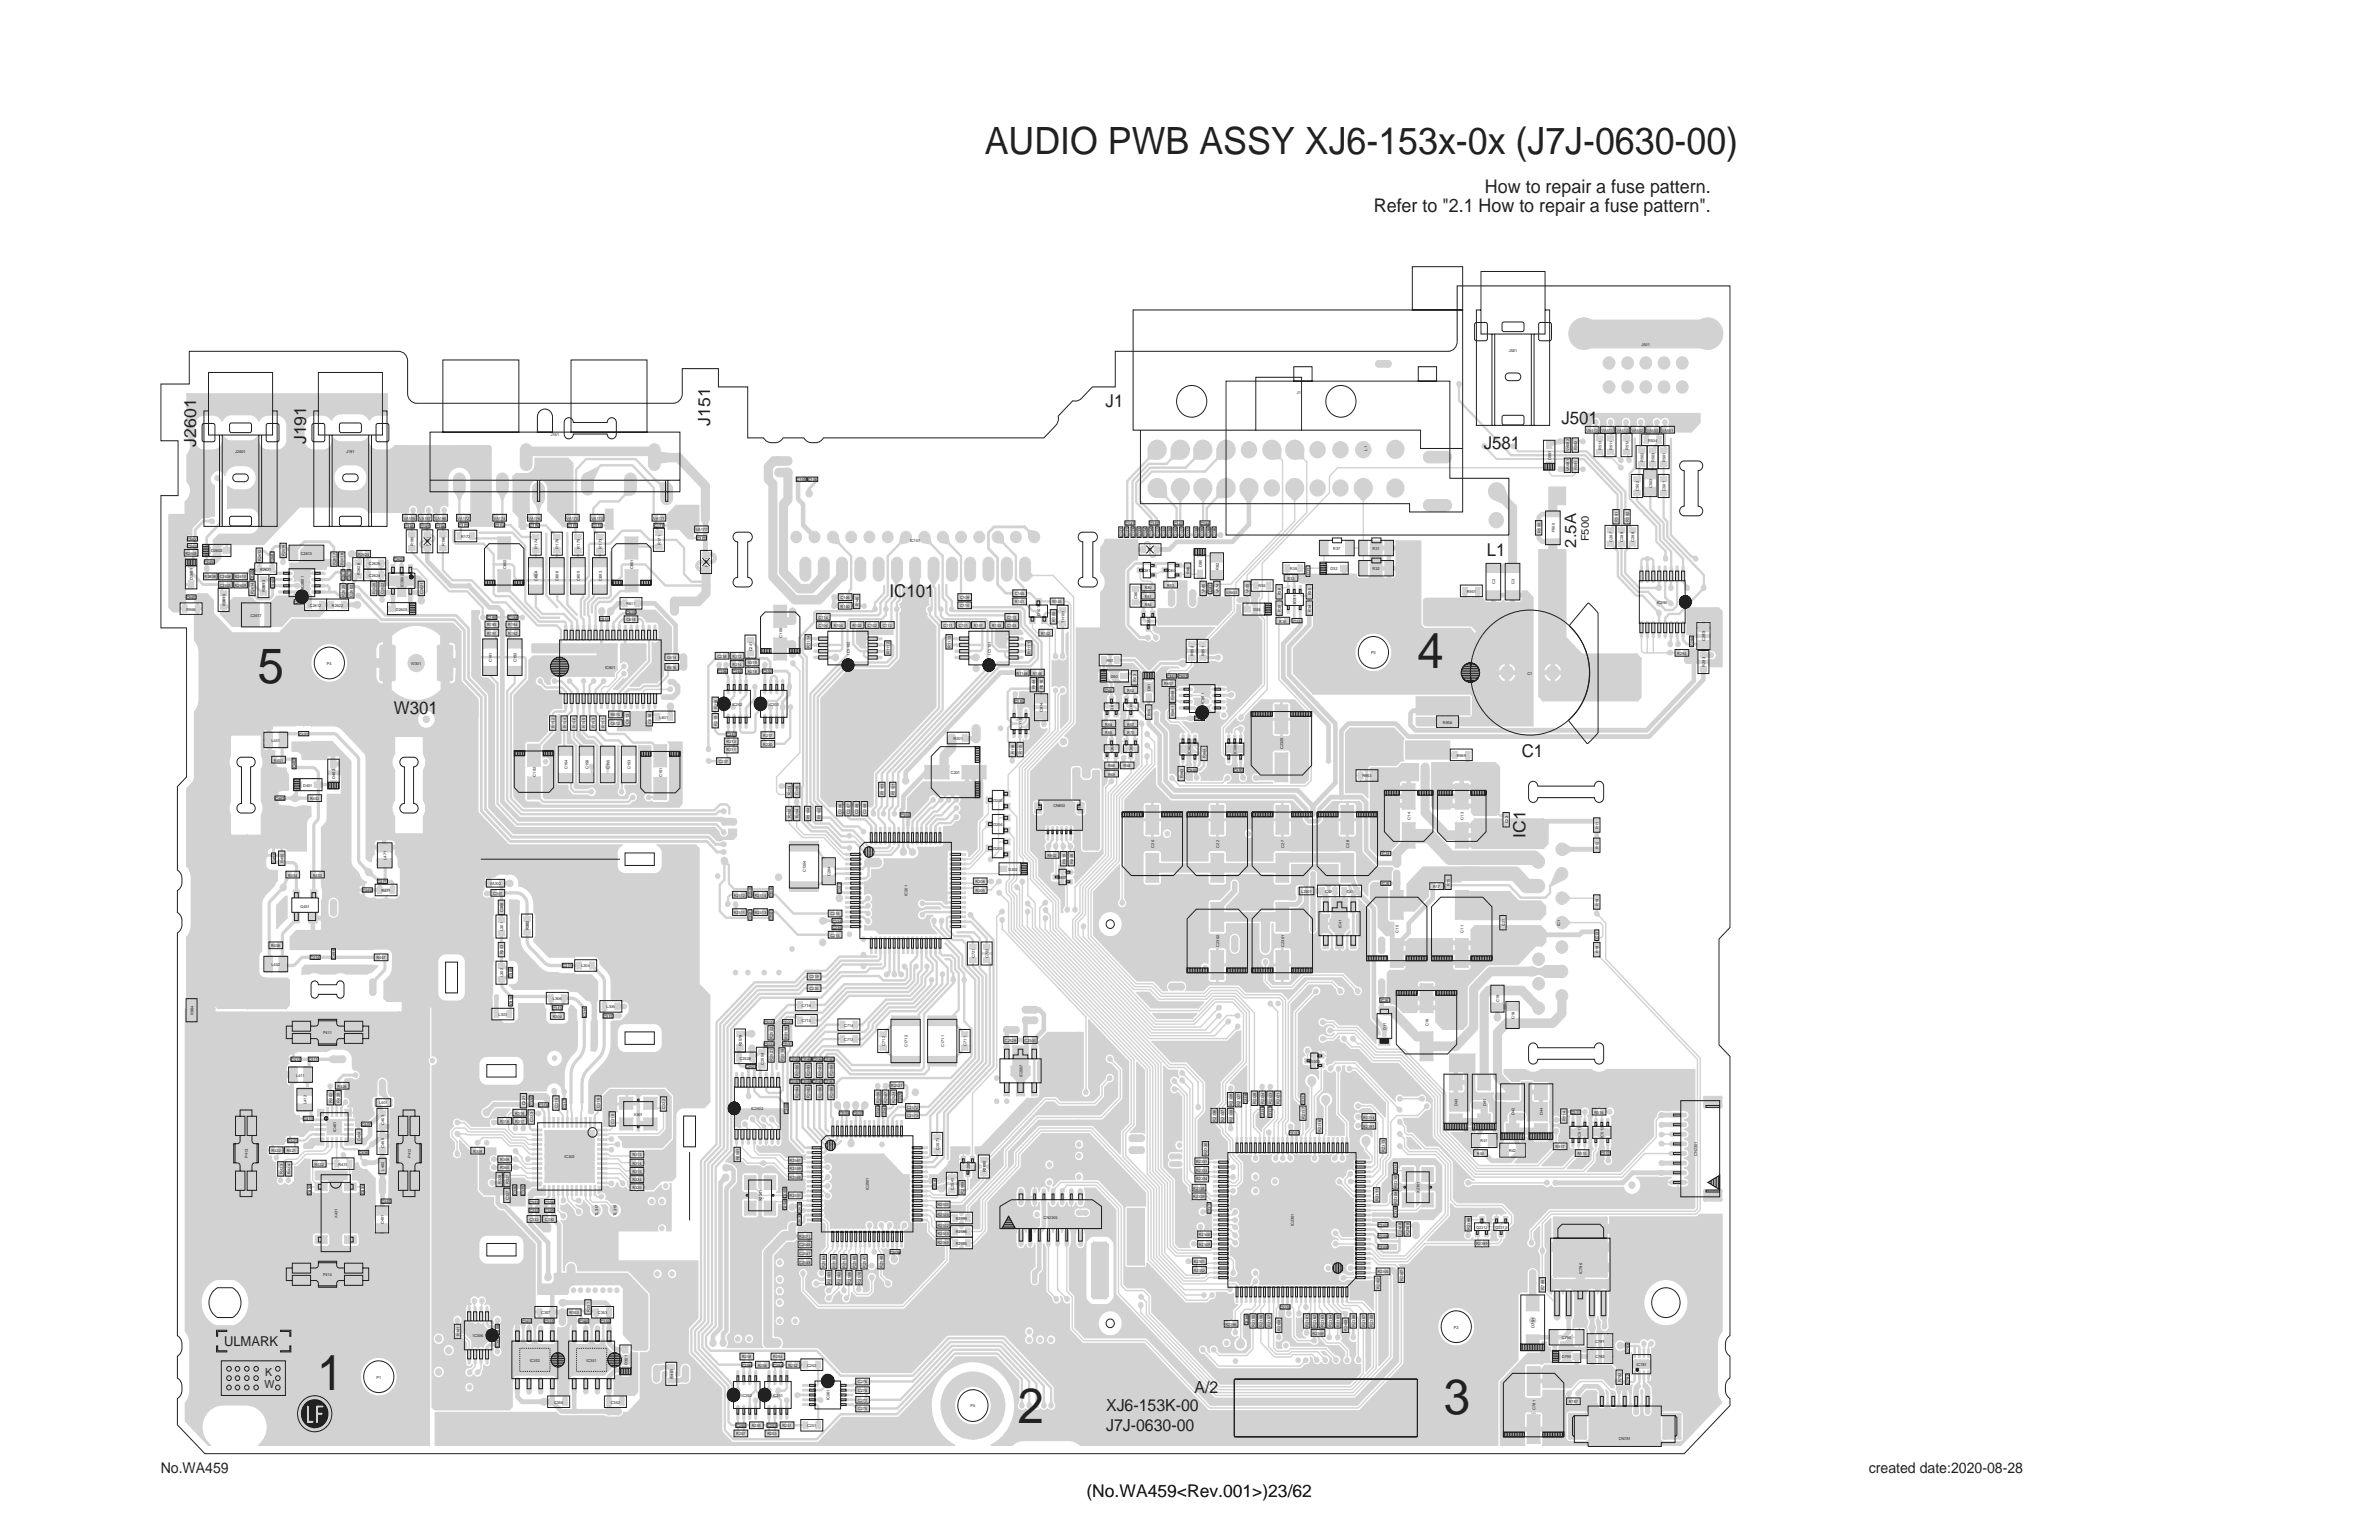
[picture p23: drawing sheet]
<svg xmlns="http://www.w3.org/2000/svg" width="432mm" height="279mm" viewBox="0 0 432 279" stroke-linecap="round" stroke-linejoin="round" font-family="sans-serif">
<defs><g id="words">
<g font-size="9" fill="#231f20">
<text x="46.8" y="123.9">5</text>
<text x="257.3" y="121.2">4</text>
<text x="57.5" y="252.2">1</text>
<text x="262.1" y="256.5">3</text>
<text x="184.7" y="258.2">2</text>
</g>
<text font-size="6.8" fill="#231f20" x="178.7" y="28">AUDIO PWB ASSY XJ6-153x-0x (J7J-0630-00)</text>
<g font-size="3.4" fill="#231f20">
<text x="269.5" y="35">How to repair a fuse pattern.</text>
<text x="249.4" y="38.5">Refer to &quot;2.1 How to repair a fuse pattern&quot;.</text>
</g>
<g font-size="3.2" fill="#231f20">
<text x="200.7" y="73.8">J1</text>
<text x="283.4" y="76.9">J501</text>
<text x="269.3" y="81.5">J581</text>
<text x="269.9" y="100.8">L1</text>
<text x="161.5" y="108.2">IC101</text>
<text x="71.5" y="129.6">W301</text>
<text x="276.2" y="137.3">C1</text>
</g>
<text font-size="3.2" x="197.2" y="271.6">(No.WA459&lt;Rev.001&gt;)23/62</text>
<g font-size="3.1" fill="#231f20">
<text x="128.9" y="77.3" transform="rotate(-90 128.9 77.3)">J151</text>
<text x="35.6" y="81" transform="rotate(-90 35.6 81)">J2601</text>
<text x="55.5" y="80.6" transform="rotate(-90 55.5 80.6)">J191</text>
<text x="276.9" y="152" transform="rotate(-90 276.9 152)">IC1</text>
</g>
<g font-size="3" fill="#231f20">
<text x="200.8" y="256.1">XJ6-153K-00</text>
<text x="216.8" y="252.7">A/2</text>
<text x="200.8" y="259.5">J7J-0630-00</text>
</g>
<text font-size="2.9" fill="#231f20" x="286.1" y="99.3" transform="rotate(-90 286.1 99.3)">2.5A</text>
<g font-size="2.7" fill="#231f20">
<text x="29.2" y="267.2">No.WA459</text>
<text x="339.2" y="267.2">created date:2020-08-28</text>
</g>
<text font-size="2.5" fill="#231f20" x="40.7" y="244.2">ULMARK</text>
<g font-size="2" fill="#231f20">
<text x="48" y="251.9">W</text>
<text x="48.2" y="249.6">K</text>
</g>
<text font-size="1.9" fill="#231f20" x="288.4" y="98.2" transform="rotate(-90 288.4 98.2)">F500</text>
<g font-size=".7" fill="#231f20">
<text x="273.9" y="63.9">J581</text>
<text x="298" y="62.7">J501</text>
<text x="235.4" y="71.4">J1</text>
<text x="42.7" y="82.2">J2601</text>
<text x="62.8" y="82.2">J191</text>
<text x="100" y="79.2">J151</text>
<text x="248.2" y="81.8" transform="rotate(-90 248.2 81.8)">L1</text>
<text x="281.5" y="83.5" transform="rotate(-90 281.5 83.5)">D591</text>
<text x="284.8" y="81.9" transform="rotate(-90 284.8 81.9)">VA582</text>
<text x="286.3" y="81.6" transform="rotate(-90 286.3 81.6)">R592</text>
<text x="287.9" y="78.3">VA513</text>
<text x="290.7" y="81.6" transform="rotate(-90 290.7 81.6)">R513</text>
<text x="290.7" y="78.3">VA511</text>
<text x="292.6" y="81.6" transform="rotate(-90 292.6 81.6)">R511</text>
<text x="293.4" y="78.3">VA512</text>
<text x="295.6" y="81.6" transform="rotate(-90 295.6 81.6)">R512</text>
<text x="296.2" y="78.3">VA502</text>
<text x="298.3" y="83.8" transform="rotate(-90 298.3 83.8)">R502</text>
<text x="298.9" y="78.3">VA503</text>
<text x="299.1" y="80.1">R504</text>
<text x="300.3" y="83.8" transform="rotate(-90 300.3 83.8)">R503</text>
<text x="301.6" y="78.3">VA501</text>
<text x="302.3" y="83.8" transform="rotate(-90 302.3 83.8)">R501</text>
<text x="144.6" y="87.3">C105 C106</text>
<text x="284.8" y="85.5" transform="rotate(-90 284.8 85.5)">VA581</text>
<text x="286.3" y="85.3" transform="rotate(-90 286.3 85.3)">R591</text>
<text x="297.5" y="89.1" transform="rotate(-90 297.5 89.1)">C502</text>
<text x="299.9" y="88.5" transform="rotate(-90 299.9 88.5)">C503</text>
<text x="302.3" y="89.1" transform="rotate(-90 302.3 89.1)">C501</text>
<text x="73.3" y="94.3">VA195</text>
<text x="73.5" y="95.8">C195</text>
<text x="76.1" y="94.3">VA197</text>
<text x="76.3" y="95.8">C197</text>
<text x="78.9" y="94.3">VA196</text>
<text x="79.1" y="95.8">C196</text>
<text x="83.1" y="94.3">VA172</text>
<text x="83.3" y="95.6">C172</text>
<text x="89.6" y="94.3">VA174</text>
<text x="89.8" y="95.6">C174</text>
<text x="95.9" y="94.3">VA176</text>
<text x="96.2" y="95.7">C176</text>
<text x="102.8" y="94.3">VA175</text>
<text x="103.1" y="95.7">C175</text>
<text x="107.3" y="94.3">VA173</text>
<text x="107.5" y="95.7">C173</text>
<text x="118.5" y="94.3">VA171</text>
<text x="118.8" y="95.7">C171</text>
<text x="204.2" y="95.2">C141</text>
<text x="208.6" y="95.2">C142</text>
<text x="213.1" y="95.2">C143</text>
<text x="217.9" y="95.2">C144</text>
<text x="293.6" y="94.6" transform="rotate(-90 293.6 94.6)">R581</text>
<text x="295.6" y="94.6" transform="rotate(-90 295.6 94.6)">R582</text>
<text x="33.7" y="100.7">R2608</text>
<text x="33.9" y="99.3">C2620</text>
<text x="33.9" y="98.1">C2603</text>
<text x="38.3" y="100.2">D2602</text>
<text x="47.4" y="101.8" transform="rotate(-90 47.4 101.8)">R2612</text>
<text x="51.7" y="100.9" transform="rotate(-90 51.7 100.9)">R2616</text>
<text x="54.6" y="100.7">C2613</text>
<text x="65" y="100.8">R2624</text>
<text x="71.4" y="101.8">C2623</text>
<text x="75.1" y="99.1" transform="rotate(-90 75.1 99.1)">R195</text>
<text x="77.9" y="99" transform="rotate(-90 77.9 99)">F191</text>
<text x="80.7" y="99.1" transform="rotate(-90 80.7 99.1)">R196</text>
<text x="83.7" y="97.6">R172</text>
<text x="97.6" y="99.5" transform="rotate(-90 97.6 99.5)">R174</text>
<text x="101.4" y="99.5" transform="rotate(-90 101.4 99.5)">R176</text>
<text x="105.2" y="99.5" transform="rotate(-90 105.2 99.5)">R175</text>
<text x="109.2" y="99.5" transform="rotate(-90 109.2 99.5)">R173</text>
<text x="119.9" y="98.8" transform="rotate(-90 119.9 98.8)">R171</text>
<text x="126.3" y="96.4">VA177</text>
<text x="126.5" y="97.9">C177</text>
<text x="165.2" y="98.4">IC101</text>
<text x="203.8" y="97.4" transform="rotate(-90 203.8 97.4)">C121</text>
<text x="204.8" y="97.4" transform="rotate(-90 204.8 97.4)">C131</text>
<text x="206" y="97.4" transform="rotate(-90 206 97.4)">C123</text>
<text x="207.1" y="97.4" transform="rotate(-90 207.1 97.4)">C133</text>
<text x="208.2" y="97.4" transform="rotate(-90 208.2 97.4)">C124</text>
<text x="208.3" y="100">F7</text>
<text x="209.2" y="97.4" transform="rotate(-90 209.2 97.4)">C134</text>
<text x="210.4" y="97.4" transform="rotate(-90 210.4 97.4)">C122</text>
<text x="211.5" y="97.4" transform="rotate(-90 211.5 97.4)">C132</text>
<text x="212.6" y="97.4" transform="rotate(-90 212.6 97.4)">C125</text>
<text x="213.6" y="97.4" transform="rotate(-90 213.6 97.4)">C135</text>
<text x="214.8" y="97.4" transform="rotate(-90 214.8 97.4)">C127</text>
<text x="215.9" y="97.4" transform="rotate(-90 215.9 97.4)">C137</text>
<text x="217.4" y="97.4" transform="rotate(-90 217.4 97.4)">C128</text>
<text x="218.5" y="97.4" transform="rotate(-90 218.5 97.4)">C138</text>
<text x="219.6" y="97.4" transform="rotate(-90 219.6 97.4)">C126</text>
<text x="220.7" y="97.4" transform="rotate(-90 220.7 97.4)">C136</text>
<text x="242" y="99.8">R37</text>
<text x="249.1" y="99.8">R31</text>
<text x="279.6" y="96.6" transform="rotate(-90 279.6 96.6)">R500</text>
<text x="282.2" y="96.6" transform="rotate(-90 282.2 96.6)">F500</text>
<text x="292.6" y="98.3" transform="rotate(-90 292.6 98.3)">C287</text>
<text x="294.6" y="98.3" transform="rotate(-90 294.6 98.3)">C289</text>
<text x="296.6" y="98.3" transform="rotate(-90 296.6 98.3)">C288</text>
<text x="35" y="105.2" transform="rotate(-90 35 105.2)">D2601</text>
<text x="37" y="102.3">C2604</text>
<text x="37.1" y="104.9">R2638</text>
<text x="39.9" y="104.9">C2606</text>
<text x="39.9" y="106.4">C2605</text>
<text x="42.6" y="104.9">R2610</text>
<text x="42.6" y="106.4">R2609</text>
<text x="46.1" y="107.8" transform="rotate(-90 46.1 107.8)">R2614 C2608</text>
<text x="47.2" y="103.5">R2621</text>
<text x="48.2" y="107.4" transform="rotate(-90 48.2 107.4)">R2613</text>
<text x="49.7" y="102.2" transform="rotate(-90 49.7 102.2)">C2607</text>
<text x="49.8" y="106.8" transform="rotate(-90 49.8 106.8)">C2609</text>
<text x="55.1" y="106.9" transform="rotate(-90 55.1 106.9)">IC2601</text>
<text x="60.9" y="102.5" transform="rotate(-90 60.9 102.5)">R2617</text>
<text x="62.4" y="102.5" transform="rotate(-90 62.4 102.5)">R2618</text>
<text x="62.6" y="105.4" transform="rotate(-90 62.6 105.4)">C2615</text>
<text x="63.7" y="105.4" transform="rotate(-90 63.7 105.4)">C2616</text>
<text x="65.3" y="104.4" transform="rotate(-90 65.3 104.4)">R2626</text>
<text x="67" y="102.6">C2625</text>
<text x="67" y="104.7">C2624</text>
<text x="68.2" y="107.8" transform="rotate(-90 68.2 107.8)">R2625</text>
<text x="69.7" y="107.8" transform="rotate(-90 69.7 107.8)">C2622</text>
<text x="73.2" y="106.5" transform="rotate(-90 73.2 106.5)">IC2602</text>
<text x="76.8" y="107.8" transform="rotate(-90 76.8 107.8)">C2621</text>
<text x="91.8" y="103.3" transform="rotate(-90 91.8 103.3)">C602</text>
<text x="97.6" y="105.4" transform="rotate(-90 97.6 105.4)">C604</text>
<text x="101.4" y="105.4" transform="rotate(-90 101.4 105.4)">C606</text>
<text x="105.2" y="105.4" transform="rotate(-90 105.2 105.4)">C605</text>
<text x="109.2" y="105.4" transform="rotate(-90 109.2 105.4)">C603</text>
<text x="114.9" y="103.3" transform="rotate(-90 114.9 103.3)">C601</text>
<text x="128.5" y="102.8" transform="rotate(-90 128.5 102.8)">F171</text>
<text x="184.2" y="108">C145</text>
<text x="207.5" y="103.8">Q81</text>
<text x="207.8" y="106.9">R80</text>
<text x="211.8" y="106.4">R83</text>
<text x="212" y="103.8">Q80</text>
<text x="215.9" y="104.1" transform="rotate(-90 215.9 104.1)">R86</text>
<text x="218.1" y="102.9" transform="rotate(-90 218.1 102.9)">D80</text>
<text x="218.7" y="107.7" transform="rotate(-90 218.7 107.7)">VA80</text>
<text x="220" y="107.4" transform="rotate(-90 220 107.4)">C81</text>
<text x="221.2" y="107.7" transform="rotate(-90 221.2 107.7)">VA74</text>
<text x="221.2" y="103.4" transform="rotate(-90 221.2 103.4)">R82</text>
<text x="222.6" y="107.8">VA851</text>
<text x="226.7" y="107.7" transform="rotate(-90 226.7 107.7)">VA55</text>
<text x="228.5" y="106.6">R55</text>
<text x="233.7" y="105.2">R33</text>
<text x="234.2" y="103.4">R38</text>
<text x="237.7" y="104.3" transform="rotate(-90 237.7 104.3)">C31</text>
<text x="241.5" y="103.4">D32</text>
<text x="249.1" y="103.4">R32</text>
<text x="266.2" y="107.5">R951</text>
<text x="271.4" y="106" transform="rotate(-90 271.4 106)">C2</text>
<text x="274.9" y="106" transform="rotate(-90 274.9 106)">C3</text>
<text x="33.9" y="110.8">R966</text>
<text x="33.9" y="108.7">C962</text>
<text x="40.9" y="109.9" transform="rotate(-90 40.9 109.9)">R2615</text>
<text x="45.5" y="111.9">C2617</text>
<text x="53.3" y="109.5">C2611</text>
<text x="56.3" y="110.1">C2612</text>
<text x="60.2" y="110.1">R2622</text>
<text x="62.6" y="108.3" transform="rotate(-90 62.6 108.3)">R2620</text>
<text x="64" y="108.3" transform="rotate(-90 64 108.3)">C2602</text>
<text x="71.9" y="110.8">D2603</text>
<text x="88.4" y="113.6">R193</text>
<text x="88.4" y="112.3">C193</text>
<text x="92.3" y="113.6">R194</text>
<text x="92.3" y="112.3">C194</text>
<text x="108.9" y="112.6">C611</text>
<text x="113.7" y="109.8">R611</text>
<text x="113.7" y="111.4">C619</text>
<text x="113.7" y="112.7">C618</text>
<text x="148.6" y="112.3">C114</text>
<text x="148.6" y="113.7">C104</text>
<text x="151.3" y="113.7">R104</text>
<text x="152.6" y="110.2">R140</text>
<text x="152.6" y="108.7">C146</text>
<text x="154.7" y="113.7">R102</text>
<text x="155.8" y="110" transform="rotate(-90 155.8 110)">R145</text>
<text x="157.5" y="113.7">C102</text>
<text x="160.2" y="113.7">C112</text>
<text x="171.3" y="113.7">C111</text>
<text x="174" y="113.7">C101</text>
<text x="174.3" y="110.2">C110</text>
<text x="174.3" y="108.7">C109</text>
<text x="176.7" y="113.7">R101</text>
<text x="180.1" y="113.7">R103</text>
<text x="182.8" y="112.3">C113</text>
<text x="182.8" y="113.7">C103</text>
<text x="184.2" y="109.5">R141</text>
<text x="188.8" y="111.7" transform="rotate(-90 188.8 111.7)">D101</text>
<text x="191" y="109.5">R143</text>
<text x="191.5" y="112.8" transform="rotate(-90 191.5 112.8)">R100</text>
<text x="193.2" y="113" transform="rotate(-90 193.2 113)">TH101</text>
<text x="206.4" y="108.7" transform="rotate(-90 206.4 108.7)">C80</text>
<text x="207.8" y="109.9">R84</text>
<text x="207.8" y="108.4">R81</text>
<text x="208.7" y="113.4" transform="rotate(-90 208.7 113.4)">Q82</text>
<text x="227.5" y="110.9">D55</text>
<text x="232.2" y="113">R30</text>
<text x="232.5" y="111" transform="rotate(-90 232.5 111)">R39</text>
<text x="232.5" y="108" transform="rotate(-90 232.5 108)">R36</text>
<text x="234.8" y="113">C32</text>
<text x="235.2" y="109.5" transform="rotate(-90 235.2 109.5)">IC31</text>
<text x="238" y="111" transform="rotate(-90 238 111)">R34</text>
<text x="238" y="108" transform="rotate(-90 238 108)">R35</text>
<text x="300.8" y="109.5">IC290</text>
<text x="88.4" y="115.1">R191</text>
<text x="92.3" y="115.1">R192</text>
<text x="121.1" y="119.6">C614</text>
<text x="130.2" y="119.3">C238</text>
<text x="133" y="119.3">R212</text>
<text x="136.5" y="118.2" transform="rotate(-90 136.5 118.2)">C241</text>
<text x="141.9" y="115.7" transform="rotate(-90 141.9 115.7)">C100</text>
<text x="147" y="117.5" transform="rotate(-90 147 117.5)">R1114</text>
<text x="154.2" y="118.8" transform="rotate(-90 154.2 118.8)">IC1102</text>
<text x="161.5" y="118.7" transform="rotate(-90 161.5 118.7)">R1112</text>
<text x="172.6" y="117.5" transform="rotate(-90 172.6 117.5)">R1113</text>
<text x="179.8" y="118.8" transform="rotate(-90 179.8 118.8)">IC1101</text>
<text x="187.1" y="118.7" transform="rotate(-90 187.1 118.7)">R1111</text>
<text x="189" y="115.1">R142</text>
<text x="216.6" y="119" transform="rotate(-90 216.6 119)">R852</text>
<text x="218.6" y="119" transform="rotate(-90 218.6 119)">R851</text>
<text x="248.9" y="118.7">P3</text>
<text x="304.4" y="118.8">R294</text>
<text x="307.4" y="117.2" transform="rotate(-90 307.4 117.2)">C294</text>
<text x="309.5" y="116.3" transform="rotate(-90 309.5 116.3)">C293</text>
<text x="59.3" y="120.6">P4</text>
<text x="74.6" y="120.6">W301</text>
<text x="89.3" y="120.1" transform="rotate(-90 89.3 120.1)">C191</text>
<text x="93.8" y="120.1" transform="rotate(-90 93.8 120.1)">C192</text>
<text x="109.9" y="121.3">IC601</text>
<text x="121.1" y="121.3">R616</text>
<text x="130.3" y="122.1">C236</text>
<text x="133" y="120.8">R214</text>
<text x="133" y="122.1">C244</text>
<text x="135.7" y="120.5">R219</text>
<text x="135.7" y="122">R218</text>
<text x="138.4" y="122.1">C302</text>
<text x="184.5" y="122.4">R1146</text>
<text x="187.5" y="122.4">R146</text>
<text x="187.9" y="125.1" transform="rotate(-90 187.9 125.1)">R144</text>
<text x="189.3" y="125.1" transform="rotate(-90 189.3 125.1)">R816</text>
<text x="200.6" y="125.5">C60</text>
<text x="200.9" y="120.1">R61</text>
<text x="201.6" y="123">D60</text>
<text x="204.6" y="125.5">R62</text>
<text x="206.2" y="123.7" transform="rotate(-90 206.2 123.7)">R63</text>
<text x="208.8" y="125.3" transform="rotate(-90 208.8 125.3)">D61</text>
<text x="211.3" y="124.3">R857</text>
<text x="211.8" y="123">C851 C852</text>
<text x="277.2" y="122.4">C1</text>
<text x="309.5" y="121" transform="rotate(-90 309.5 121)">R293</text>
<text x="110.9" y="130">R615</text>
<text x="110.9" y="131.5">C612</text>
<text x="114.1" y="131.3" transform="rotate(-90 114.1 131.3)">C613</text>
<text x="118.2" y="131.3" transform="rotate(-90 118.2 131.3)">C616</text>
<text x="119.7" y="130.4">L601</text>
<text x="130.1" y="131.6" transform="rotate(-90 130.1 131.6)">R215</text>
<text x="130.1" y="128.7" transform="rotate(-90 130.1 128.7)">R216</text>
<text x="132.9" y="128">IC202</text>
<text x="139.5" y="128">IC203</text>
<text x="184.1" y="127.5">C115</text>
<text x="189.3" y="129.2" transform="rotate(-90 189.3 129.2)">C814</text>
<text x="200.6" y="131.6">R64</text>
<text x="202.1" y="128.9" transform="rotate(-90 202.1 128.9)">Q61</text>
<text x="204.6" y="131.6">R67</text>
<text x="205.6" y="128.9" transform="rotate(-90 205.6 128.9)">Q60</text>
<text x="208.8" y="129.9" transform="rotate(-90 208.8 129.9)">R60</text>
<text x="213.1" y="129.9" transform="rotate(-90 213.1 129.9)">R861</text>
<text x="213.1" y="127" transform="rotate(-90 213.1 127)">R859</text>
<text x="216.9" y="130.7">C854</text>
<text x="218.5" y="127.7" transform="rotate(-90 218.5 127.7)">IC851</text>
<text x="261.9" y="131.3">R956</text>
<text x="49.3" y="134.6">L451</text>
<text x="54.3" y="133.5">C451</text>
<text x="100.7" y="132.1" transform="rotate(-90 100.7 132.1)">R152</text>
<text x="102.7" y="132.1" transform="rotate(-90 102.7 132.1)">R154</text>
<text x="104.5" y="132.1" transform="rotate(-90 104.5 132.1)">R156</text>
<text x="106.2" y="132.1" transform="rotate(-90 106.2 132.1)">R155</text>
<text x="108" y="132.1" transform="rotate(-90 108 132.1)">R153</text>
<text x="109.7" y="132.1" transform="rotate(-90 109.7 132.1)">R151</text>
<text x="131.9" y="134.9">R213</text>
<text x="131.9" y="136.3">R211</text>
<text x="131.9" y="133.5">C243</text>
<text x="138.5" y="135.3">R220</text>
<text x="138.5" y="133.7">R217</text>
<text x="173.1" y="134.2">R201</text>
<text x="184.1" y="136.9" transform="rotate(-90 184.1 136.9)">R116</text>
<text x="185.5" y="136.9" transform="rotate(-90 185.5 136.9)">R115</text>
<text x="185.5" y="132.3" transform="rotate(-90 185.5 132.3)">IC115</text>
<text x="200.6" y="133.1">R65</text>
<text x="202.1" y="136.5" transform="rotate(-90 202.1 136.5)">Q62</text>
<text x="204.6" y="133.1">R70</text>
<text x="205.6" y="136.5" transform="rotate(-90 205.6 136.5)">Q63</text>
<text x="216.1" y="136.9" transform="rotate(-90 216.1 136.9)">IC852</text>
<text x="218.9" y="137.6" transform="rotate(-90 218.9 137.6)">R864</text>
<text x="224.4" y="136.9" transform="rotate(-90 224.4 136.9)">IC590</text>
<text x="232.9" y="135.9" transform="rotate(-90 232.9 135.9)">C2325</text>
<text x="264.4" y="137.3">R959</text>
<text x="49.7" y="138.2">R451</text>
<text x="53.7" y="139.4" transform="rotate(-90 53.7 139.4)">C452</text>
<text x="55" y="142.7">D451</text>
<text x="60.9" y="141.3" transform="rotate(-90 60.9 141.3)">D452</text>
<text x="97.3" y="140.9" transform="rotate(-90 97.3 140.9)">C152</text>
<text x="103" y="139.6" transform="rotate(-90 103 139.6)">C154</text>
<text x="106.8" y="139.6" transform="rotate(-90 106.8 139.6)">C156</text>
<text x="110.6" y="139.6" transform="rotate(-90 110.6 139.6)">C155</text>
<text x="114.4" y="139.6" transform="rotate(-90 114.4 139.6)">C153</text>
<text x="120.2" y="141" transform="rotate(-90 120.2 141)">C151</text>
<text x="130.5" y="138.4">C237</text>
<text x="172.6" y="140.4">C201</text>
<text x="201.1" y="140.7">R69</text>
<text x="201.1" y="139.2">R66</text>
<text x="203.9" y="139.2">R68</text>
<text x="214.7" y="141.2" transform="rotate(-90 214.7 141.2)">R863</text>
<text x="215.5" y="140">C855</text>
<text x="223.9" y="140.1">C590</text>
<text x="247.3" y="141">R953</text>
<text x="50" y="145.2">C462</text>
<text x="56.3" y="145.2">R452</text>
<text x="143.5" y="148.5" transform="rotate(-90 143.5 148.5)">R202</text>
<text x="143.5" y="144.3" transform="rotate(-90 143.5 144.3)">R203</text>
<text x="144.9" y="148.5" transform="rotate(-90 144.9 148.5)">R204</text>
<text x="144.9" y="144.3" transform="rotate(-90 144.9 144.3)">C205</text>
<text x="146.9" y="148.7" transform="rotate(-90 146.9 148.7)">R1104</text>
<text x="148.9" y="148.7" transform="rotate(-90 148.9 148.7)">R1102</text>
<text x="152.7" y="147.6" transform="rotate(-90 152.7 147.6)">C206</text>
<text x="154.2" y="147.6" transform="rotate(-90 154.2 147.6)">C207</text>
<text x="155.7" y="147.6" transform="rotate(-90 155.7 147.6)">C208</text>
<text x="157.2" y="147.6" transform="rotate(-90 157.2 147.6)">C209</text>
<text x="160.4" y="144.3" transform="rotate(-90 160.4 144.3)">R1103</text>
<text x="162.4" y="144.3" transform="rotate(-90 162.4 144.3)">R1101</text>
<text x="163.5" y="148.2">C203</text>
<text x="180.3" y="145.5">D205</text>
<text x="180.3" y="149.9">D204</text>
<text x="191.2" y="146.5">CN802</text>
<text x="256" y="148.7" transform="rotate(-90 256 148.7)">C14</text>
<text x="265.6" y="148.7" transform="rotate(-90 265.6 148.7)">C13</text>
<text x="273.7" y="149.4" transform="rotate(-90 273.7 149.4)">C23</text>
<text x="180.3" y="154.2">D203</text>
<text x="190.1" y="155.4">R802</text>
<text x="209.5" y="153.8" transform="rotate(-90 209.5 153.8)">C20</text>
<text x="221.3" y="153.8" transform="rotate(-90 221.3 153.8)">C22</text>
<text x="233.1" y="153.8" transform="rotate(-90 233.1 153.8)">C27</text>
<text x="244.9" y="153.8" transform="rotate(-90 244.9 153.8)">C28</text>
<text x="250.9" y="155.2">C24</text>
<text x="290.2" y="154" transform="rotate(-90 290.2 154)">R12</text>
<text x="290.2" y="150.4" transform="rotate(-90 290.2 150.4)">R11</text>
<text x="50" y="156.6" transform="rotate(-90 50 156.6)">C453</text>
<text x="51.5" y="156.6" transform="rotate(-90 51.5 156.6)">R455</text>
<text x="52.3" y="159">R454</text>
<text x="56.8" y="159">R453</text>
<text x="65.8" y="161.8">C464</text>
<text x="68.6" y="160.2">C471</text>
<text x="69.2" y="161.8">R471</text>
<text x="70.2" y="156" transform="rotate(-90 70.2 156)">L471</text>
<text x="88.9" y="160.6">VA302</text>
<text x="146.3" y="158.3" transform="rotate(-90 146.3 158.3)">C1204</text>
<text x="150.8" y="158.9" transform="rotate(-90 150.8 158.9)">C204</text>
<text x="152.7" y="162" transform="rotate(-90 152.7 162)">C202</text>
<text x="177.1" y="160.2">R206</text>
<text x="177.1" y="161.8">R205</text>
<text x="183.1" y="158">D202</text>
<text x="192" y="159.5">Q801</text>
<text x="193.4" y="156.7" transform="rotate(-90 193.4 156.7)">R815</text>
<text x="194.8" y="156.7" transform="rotate(-90 194.8 156.7)">R805</text>
<text x="236.2" y="162">L2301</text>
<text x="240.5" y="162">C42</text>
<text x="244.5" y="162">C41</text>
<text x="250.9" y="160.6">C25</text>
<text x="260.1" y="161.1">R17</text>
<text x="263.2" y="160.7" transform="rotate(-90 263.2 160.7)">R15</text>
<text x="54.5" y="164.8">Q451</text>
<text x="89.5" y="162.3">C307</text>
<text x="91.3" y="165.5" transform="rotate(-90 91.3 165.5)">C308</text>
<text x="133.2" y="162.7">R2512</text>
<text x="133.2" y="165.8">R2511</text>
<text x="136.5" y="167.1" transform="rotate(-90 136.5 167.1)">C2501</text>
<text x="136.5" y="162.9" transform="rotate(-90 136.5 162.9)">C2502</text>
<text x="137" y="162.7">R2514</text>
<text x="137" y="165.8">R2513</text>
<text x="140.3" y="167.1" transform="rotate(-90 140.3 167.1)">C2503</text>
<text x="140.3" y="162.9" transform="rotate(-90 140.3 162.9)">C2504</text>
<text x="150.7" y="166.1">C216</text>
<text x="151.1" y="167.4">C234</text>
<text x="164.7" y="162.5" transform="rotate(-90 164.7 162.5)">IC201</text>
<text x="283.2" y="168" transform="rotate(-90 283.2 168)">IC1</text>
<text x="290.2" y="164.3" transform="rotate(-90 290.2 164.3)">R19</text>
<text x="49.2" y="171.9">R456</text>
<text x="60.9" y="174" transform="rotate(-90 60.9 174)">C455</text>
<text x="91.3" y="173.2" transform="rotate(-90 91.3 173.2)">R303</text>
<text x="91.3" y="168.9" transform="rotate(-90 91.3 168.9)">L301</text>
<text x="96" y="168.8" transform="rotate(-90 96 168.8)">R302</text>
<text x="150.7" y="169.9">C215</text>
<text x="151.1" y="168.6">C235</text>
<text x="176.9" y="173.9" transform="rotate(-90 176.9 173.9)">C721</text>
<text x="179.4" y="173.9" transform="rotate(-90 179.4 173.9)">C722</text>
<text x="221.3" y="171.8" transform="rotate(-90 221.3 171.8)">C2302</text>
<text x="233.1" y="171.8" transform="rotate(-90 233.1 171.8)">C2301</text>
<text x="243.5" y="168.3" transform="rotate(-90 243.5 168.3)">IC41</text>
<text x="253.8" y="169.2" transform="rotate(-90 253.8 169.2)">C15</text>
<text x="265.6" y="169.2" transform="rotate(-90 265.6 169.2)">C11</text>
<text x="273.1" y="168.1" transform="rotate(-90 273.1 168.1)">C21</text>
<text x="290.2" y="173" transform="rotate(-90 290.2 173)">R18</text>
<text x="290.2" y="170.3" transform="rotate(-90 290.2 170.3)">C12</text>
<text x="49.3" y="175.3">L452</text>
<text x="56.4" y="174">C454</text>
<text x="68.3" y="174">R457</text>
<text x="91.3" y="177.3" transform="rotate(-90 91.3 177.3)">L302</text>
<text x="93" y="177.4" transform="rotate(-90 93 177.4)">C309</text>
<text x="102.1" y="175.5">C311</text>
<text x="105.5" y="175.5">L304</text>
<text x="146.9" y="179.6">C220</text>
<text x="146.9" y="177.5">C219</text>
<text x="35.1" y="184.2" transform="rotate(-90 35.1 184.2)">R964</text>
<text x="90.5" y="184.3">L303</text>
<text x="93" y="182.4" transform="rotate(-90 93 182.4)">C310</text>
<text x="100.3" y="184.7">R304</text>
<text x="100.3" y="183.2">C313</text>
<text x="100.4" y="181.5">L306</text>
<text x="106.4" y="184.5" transform="rotate(-90 106.4 184.5)">C314</text>
<text x="109.5" y="184.7">C312</text>
<text x="110.1" y="182.9">L305</text>
<text x="138.6" y="185.7">C2515</text>
<text x="141.9" y="185.7">C2513</text>
<text x="145.5" y="182.7">C716</text>
<text x="145.5" y="185.5">C715</text>
<text x="250.7" y="181.8">C26</text>
<text x="272.1" y="181.9" transform="rotate(-90 272.1 181.9)">C19</text>
<text x="274.9" y="184.8" transform="rotate(-90 274.9 184.8)">C18</text>
<text x="58.6" y="187.7">P411</text>
<text x="134.6" y="189.9" transform="rotate(-90 134.6 189.9)">R2578</text>
<text x="138.6" y="189.7">C2514</text>
<text x="140.3" y="188.5" transform="rotate(-90 140.3 188.5)">R2522</text>
<text x="141.9" y="189.7">C2512</text>
<text x="142.9" y="188.5" transform="rotate(-90 142.9 188.5)">R2519</text>
<text x="153.2" y="186.2">C714</text>
<text x="153.2" y="188.9">C713</text>
<text x="160.6" y="189.7" transform="rotate(-90 160.6 189.7)">C712</text>
<text x="164.7" y="190" transform="rotate(-90 164.7 190)">C1712</text>
<text x="171.4" y="190" transform="rotate(-90 171.4 190)">C1711</text>
<text x="175.4" y="189.7" transform="rotate(-90 175.4 189.7)">C711</text>
<text x="182.4" y="189">C2529</text>
<text x="186" y="189">C2505</text>
<text x="251.6" y="186.8" transform="rotate(-90 251.6 186.8)">D11</text>
<text x="259.3" y="186.1" transform="rotate(-90 259.3 186.1)">C16</text>
<text x="52.9" y="192.5">C412</text>
<text x="53.8" y="195.3">L411</text>
<text x="56" y="192.5">C411</text>
<text x="61.3" y="197.3">R426</text>
<text x="134.3" y="192.3">C2528</text>
<text x="135.3" y="193.8">C2527</text>
<text x="138.6" y="193.2" transform="rotate(-90 138.6 193.2)">C2554</text>
<text x="140.3" y="192.5" transform="rotate(-90 140.3 192.5)">R2521</text>
<text x="142.3" y="192.5" transform="rotate(-90 142.3 192.5)">R2518</text>
<text x="143.2" y="192.5">C2568C2566C2564C2562</text>
<text x="143.2" y="196.5">C2567C2565C2563C2561</text>
<text x="144.9" y="195.3" transform="rotate(-90 144.9 195.3)">R2595</text>
<text x="147" y="195.3" transform="rotate(-90 147 195.3)">R2593</text>
<text x="149.1" y="195.3" transform="rotate(-90 149.1 195.3)">R2591</text>
<text x="151.2" y="195.3" transform="rotate(-90 151.2 195.3)">R2589</text>
<text x="161.8" y="197.2">R2527</text>
<text x="185.6" y="195.5" transform="rotate(-90 185.6 195.5)">IC2507</text>
<text x="237.5" y="192.8">Q2502</text>
<text x="55.1" y="203.3">C413</text>
<text x="55.6" y="200.3" transform="rotate(-90 55.6 200.3)">L412</text>
<text x="60.3" y="200" transform="rotate(-90 60.3 200)">R402</text>
<text x="61.7" y="200" transform="rotate(-90 61.7 200)">R425</text>
<text x="68.8" y="200.4">L401</text>
<text x="90.8" y="203.7">R318</text>
<text x="93.5" y="202.2">R319</text>
<text x="93.5" y="203.7">R317</text>
<text x="95.3" y="200.6" transform="rotate(-90 95.3 200.6)">C321</text>
<text x="96.8" y="203.5" transform="rotate(-90 96.8 203.5)">C323</text>
<text x="96.8" y="200.7" transform="rotate(-90 96.8 200.7)">C320</text>
<text x="97.8" y="200.8">C319</text>
<text x="101.2" y="201" transform="rotate(-90 101.2 201)">C318</text>
<text x="102.7" y="201.2" transform="rotate(-90 102.7 201.2)">C317</text>
<text x="108.9" y="201" transform="rotate(-90 108.9 201)">C316</text>
<text x="111.5" y="203.9" transform="rotate(-90 111.5 203.9)">C315</text>
<text x="115" y="202.4">X301</text>
<text x="120.8" y="201.2" transform="rotate(-90 120.8 201.2)">C322</text>
<text x="136.3" y="201.4">IC2502</text>
<text x="143" y="202.2" transform="rotate(-90 143 202.2)">C2508</text>
<text x="144.9" y="199.3" transform="rotate(-90 144.9 199.3)">R2594</text>
<text x="147" y="199.3" transform="rotate(-90 147 199.3)">R2592</text>
<text x="149.1" y="199.3" transform="rotate(-90 149.1 199.3)">R2590</text>
<text x="151.2" y="199.3" transform="rotate(-90 151.2 199.3)">R2588</text>
<text x="152.2" y="202.3">C2535 C2537</text>
<text x="159.6" y="202.7" transform="rotate(-90 159.6 202.7)">C2544 R2550</text>
<text x="160.8" y="202.7" transform="rotate(-90 160.8 202.7)">C2545</text>
<text x="161.1" y="200.2" transform="rotate(-90 161.1 200.2)">R2587</text>
<text x="162.5" y="200.2" transform="rotate(-90 162.5 200.2)">R2524</text>
<text x="163.7" y="200.2" transform="rotate(-90 163.7 200.2)">C2570</text>
<text x="164.6" y="202.7">C2573</text>
<text x="164.6" y="201.2">C2572</text>
<text x="220.7" y="203.5" transform="rotate(-90 220.7 203.5)">R2336</text>
<text x="222.2" y="203.5" transform="rotate(-90 222.2 203.5)">R2337</text>
<text x="223.7" y="203.5" transform="rotate(-90 223.7 203.5)">R2329</text>
<text x="223.7" y="200.6" transform="rotate(-90 223.7 200.6)">R2328</text>
<text x="225.1" y="200.6" transform="rotate(-90 225.1 200.6)">R2327</text>
<text x="226.4" y="200.3" transform="rotate(-90 226.4 200.3)">C2316</text>
<text x="228" y="200.3" transform="rotate(-90 228 200.3)">R2326</text>
<text x="229.4" y="202.9" transform="rotate(-90 229.4 202.9)">C2314 R2324</text>
<text x="230.8" y="202.9" transform="rotate(-90 230.8 202.9)">C2313 R2323</text>
<text x="232.3" y="200.3" transform="rotate(-90 232.3 200.3)">R2321</text>
<text x="236.8" y="203" transform="rotate(-90 236.8 203)">R2317 C2311</text>
<text x="247.4" y="203">R2314</text>
<text x="264.6" y="200.6" transform="rotate(-90 264.6 200.6)">D43</text>
<text x="269.7" y="200.6" transform="rotate(-90 269.7 200.6)">D41</text>
<text x="274.9" y="202.4" transform="rotate(-90 274.9 202.4)">D42</text>
<text x="280" y="202.4" transform="rotate(-90 280 202.4)">D44</text>
<text x="284.2" y="203.4" transform="rotate(-90 284.2 203.4)">R514</text>
<text x="285.2" y="202.1">C511</text>
<text x="289.4" y="202">R516</text>
<text x="49.3" y="209">R422</text>
<text x="52" y="209">R421</text>
<text x="52.3" y="207.3">C421</text>
<text x="61" y="205.5" transform="rotate(-90 61 205.5)">IC401</text>
<text x="65.2" y="209.5">C406</text>
<text x="65.4" y="207" transform="rotate(-90 65.4 207)">C404</text>
<text x="65.7" y="204.3">C407</text>
<text x="69.7" y="208.2" transform="rotate(-90 69.7 208.2)">C405</text>
<text x="69.7" y="204.1" transform="rotate(-90 69.7 204.1)">C403</text>
<text x="85.9" y="209.1">R309</text>
<text x="114.8" y="209.8">R313</text>
<text x="170.4" y="208.6" transform="rotate(-90 170.4 208.6)">C2571</text>
<text x="219.1" y="209.5" transform="rotate(-90 219.1 209.5)">R2330</text>
<text x="233.9" y="205.9">C2312</text>
<text x="239.8" y="205.4" transform="rotate(-90 239.8 205.4)">R2316</text>
<text x="247.4" y="204.6">R2391</text>
<text x="251.4" y="209" transform="rotate(-90 251.4 209)">R2313</text>
<text x="268.1" y="209.5">R40</text>
<text x="268.7" y="207.3">R41</text>
<text x="273.9" y="209">R42</text>
<text x="282.3" y="208.3">R517</text>
<text x="286.3" y="209.5">R515</text>
<text x="286.9" y="206.4" transform="rotate(-90 286.9 206.4)">IC511</text>
<text x="290.6" y="209.5">C512</text>
<text x="291.1" y="206.4" transform="rotate(-90 291.1 206.4)">IC512</text>
<text x="308" y="209.8" transform="rotate(-90 308 209.8)">CN2301</text>
<text x="45" y="210.1" transform="rotate(-90 45 210.1)">P413</text>
<text x="51.3" y="213" transform="rotate(-90 51.3 213)">R423</text>
<text x="52.7" y="213" transform="rotate(-90 52.7 213)">R424</text>
<text x="57.1" y="211.5">R432</text>
<text x="61.4" y="211.5">R431</text>
<text x="69.7" y="212.4" transform="rotate(-90 69.7 212.4)">L402</text>
<text x="74.6" y="210.1" transform="rotate(-90 74.6 210.1)">P412</text>
<text x="90.8" y="212.2">R360</text>
<text x="90.8" y="210.7">R359</text>
<text x="90.9" y="214.9" transform="rotate(-90 90.9 214.9)">R328</text>
<text x="92.3" y="214.9" transform="rotate(-90 92.3 214.9)">R327</text>
<text x="102.5" y="210.2">IC302</text>
<text x="114.8" y="214.3">R324</text>
<text x="114.8" y="215.7">R320</text>
<text x="114.8" y="212.8">R315</text>
<text x="114.8" y="211.3">R314</text>
<text x="134.1" y="210.5" transform="rotate(-90 134.1 210.5)">R2501</text>
<text x="143.3" y="213.8">R2568</text>
<text x="143.3" y="210.9">R2561</text>
<text x="143.3" y="212.3">R2559</text>
<text x="157.7" y="216" transform="rotate(-90 157.7 216)">IC2501</text>
<text x="169.9" y="215.9" transform="rotate(-90 169.9 215.9)">C2542</text>
<text x="173.1" y="215.9" transform="rotate(-90 173.1 215.9)">C2541</text>
<text x="176" y="212.7" transform="rotate(-90 176 212.7)">Q2501</text>
<text x="178.9" y="212.7" transform="rotate(-90 178.9 212.7)">R2600</text>
<text x="216.6" y="215.8">R2338</text>
<text x="217.1" y="214.2">R2334</text>
<text x="217.1" y="212.6">R2333</text>
<text x="217.1" y="211">R2331</text>
<text x="253.6" y="215.5" transform="rotate(-90 253.6 215.5)">R2310 C2310</text>
<text x="56.5" y="216.7" transform="rotate(-90 56.5 216.7)">C432</text>
<text x="61.3" y="221" transform="rotate(-90 61.3 221)">X431</text>
<text x="66.1" y="216.7" transform="rotate(-90 66.1 216.7)">C431</text>
<text x="69.2" y="218.3">C402</text>
<text x="92.3" y="217.8" transform="rotate(-90 92.3 217.8)">C327</text>
<text x="93.8" y="216.8" transform="rotate(-90 93.8 216.8)">C326</text>
<text x="95.3" y="216.8" transform="rotate(-90 95.3 216.8)">C325</text>
<text x="96.1" y="221.5">C333</text>
<text x="96.1" y="219.9">C332</text>
<text x="96.1" y="218.4">C331</text>
<text x="98.9" y="221.5">C330</text>
<text x="98.9" y="219.9">C329</text>
<text x="98.9" y="218.4">C328</text>
<text x="108.5" y="220.6" transform="rotate(-90 108.5 220.6)">TL317</text>
<text x="111.9" y="220.6" transform="rotate(-90 111.9 220.6)">TL315</text>
<text x="138.3" y="217.9" transform="rotate(-90 138.3 217.9)">X2501</text>
<text x="142.8" y="219.6" transform="rotate(-90 142.8 219.6)">C2549C2550</text>
<text x="143.3" y="217.2">R2551</text>
<text x="170.2" y="218.9">R2555</text>
<text x="170.2" y="220.5">R2554</text>
<text x="173.5" y="221.3">R2599</text>
<text x="174.9" y="216.6" transform="rotate(-90 174.9 216.6)">R2569</text>
<text x="189.4" y="221.2">CN2303</text>
<text x="216.6" y="217.4">R2339</text>
<text x="219.8" y="220.2" transform="rotate(-90 219.8 220.2)">C2317</text>
<text x="250.2" y="217.9" transform="rotate(-90 250.2 217.9)">R2311</text>
<text x="253.6" y="220.9" transform="rotate(-90 253.6 220.9)">C2309 R2309</text>
<text x="257.7" y="216.5" transform="rotate(-90 257.7 216.5)">X2301</text>
<text x="69.7" y="222.1" transform="rotate(-90 69.7 222.1)">C401</text>
<text x="145.1" y="224.6">R2571</text>
<text x="145.1" y="227.7">C2547</text>
<text x="145.1" y="226.1">C2546</text>
<text x="145.4" y="222.4" transform="rotate(-90 145.4 222.4)">C2532C2530</text>
<text x="161.4" y="227.4">C2539</text>
<text x="170.2" y="225.7">R2560</text>
<text x="170.2" y="224.1">R2553</text>
<text x="170.2" y="222.6">R2552</text>
<text x="173.5" y="223.8">R2586</text>
<text x="173.5" y="225.9">R2585</text>
<text x="217.6" y="226">R2349</text>
<text x="217.6" y="224.3">R2346</text>
<text x="234.8" y="222.5" transform="rotate(-90 234.8 222.5)">IC2301</text>
<text x="250" y="222.6">C2307</text>
<text x="250" y="224.6">C2306</text>
<text x="250" y="226.6">C2305</text>
<text x="254.4" y="224.1" transform="rotate(-90 254.4 224.1)">C2308</text>
<text x="255.8" y="224.1" transform="rotate(-90 255.8 224.1)">R2308</text>
<text x="266.8" y="223.1" transform="rotate(-90 266.8 223.1)">R2398</text>
<text x="267.9" y="222.9">Q2312</text>
<text x="267.9" y="226">R2399</text>
<text x="271.4" y="222.9">Q2313</text>
<text x="58.6" y="231.5">P414</text>
<text x="145.1" y="229.3">C2548</text>
<text x="149.8" y="230" transform="rotate(-90 149.8 230)">R2564</text>
<text x="150.8" y="232.9" transform="rotate(-90 150.8 232.9)">R2563</text>
<text x="151.7" y="230" transform="rotate(-90 151.7 230)">R2556</text>
<text x="152.6" y="232.9" transform="rotate(-90 152.6 232.9)">R2562</text>
<text x="153.5" y="230" transform="rotate(-90 153.5 230)">R2567</text>
<text x="154.4" y="232.9" transform="rotate(-90 154.4 232.9)">R2566</text>
<text x="155.3" y="230" transform="rotate(-90 155.3 230)">R2565</text>
<text x="156.2" y="232.9" transform="rotate(-90 156.2 232.9)">R2570</text>
<text x="157.1" y="230" transform="rotate(-90 157.1 230)">R2547</text>
<text x="160.2" y="230" transform="rotate(-90 160.2 230)">R2545</text>
<text x="216.7" y="230.8">R2352</text>
<text x="216.7" y="229.2">R2351</text>
<text x="250" y="231">R2304</text>
<text x="250.4" y="233.9" transform="rotate(-90 250.4 233.9)">R2302</text>
<text x="254.7" y="232.4" transform="rotate(-90 254.7 232.4)">R2307</text>
<text x="280.3" y="234" transform="rotate(-90 280.3 234)">R795</text>
<text x="287.2" y="231.1" transform="rotate(-90 287.2 231.1)">IC790</text>
<text x="98.2" y="238.4">C357</text>
<text x="103.4" y="238.4">R353</text>
<text x="107.1" y="238" transform="rotate(-90 107.1 238)">R351</text>
<text x="108.5" y="238.4">C353</text>
<text x="232.2" y="237.5">C2318</text>
<text x="83.4" y="242.4" transform="rotate(-90 83.4 242.4)">R361</text>
<text x="85.8" y="242.6">IC306</text>
<text x="90.6" y="244.4" transform="rotate(-90 90.6 244.4)">C359</text>
<text x="90.6" y="242.1" transform="rotate(-90 90.6 242.1)">C358</text>
<text x="94.7" y="240">C361</text>
<text x="98.8" y="240">C351</text>
<text x="105.1" y="240">C360</text>
<text x="109" y="240">C354</text>
<text x="222.4" y="240.5">R2396</text>
<text x="226.5" y="240.5" transform="rotate(-90 226.5 240.5)">C2340</text>
<text x="227.8" y="240.7" transform="rotate(-90 227.8 240.7)">R2355</text>
<text x="229.2" y="240.7" transform="rotate(-90 229.2 240.7)">R2356</text>
<text x="230.6" y="240.7" transform="rotate(-90 230.6 240.7)">R2357</text>
<text x="232.4" y="241.5" transform="rotate(-90 232.4 241.5)">R2358</text>
<text x="237.5" y="240.7" transform="rotate(-90 237.5 240.7)">R2361</text>
<text x="238.2" y="242.2">R2359</text>
<text x="238.9" y="240.7" transform="rotate(-90 238.9 240.7)">R2362</text>
<text x="240.3" y="240.7" transform="rotate(-90 240.3 240.7)">R2363</text>
<text x="241.7" y="240.7" transform="rotate(-90 241.7 240.7)">R2364</text>
<text x="243.1" y="240.7" transform="rotate(-90 243.1 240.7)">R2365</text>
<text x="244.5" y="241.5" transform="rotate(-90 244.5 241.5)">R2409</text>
<text x="246" y="240.7" transform="rotate(-90 246 240.7)">R2366</text>
<text x="247.8" y="240.7" transform="rotate(-90 247.8 240.7)">R2367</text>
<text x="249.2" y="240.7" transform="rotate(-90 249.2 240.7)">R2368</text>
<text x="263.9" y="241">P2</text>
<text x="278.5" y="240.9" transform="rotate(-90 278.5 240.9)">D791</text>
<text x="283.5" y="243">C790</text>
<text x="289.6" y="243.6">C791</text>
<text x="295.7" y="245.5" transform="rotate(-90 295.7 245.5)">C783</text>
<text x="68.3" y="250.1">P1</text>
<text x="96.1" y="247.1">IC352</text>
<text x="106.4" y="247.1">IC351</text>
<text x="113.9" y="247.6" transform="rotate(-90 113.9 247.6)">D351</text>
<text x="122.2" y="250.1" transform="rotate(-90 122.2 250.1)">R401</text>
<text x="134.7" y="246.5">R258</text>
<text x="134.7" y="247.9">C256</text>
<text x="137.5" y="247.9">R256</text>
<text x="140.4" y="246.5">R254</text>
<text x="140.4" y="247.9">C254</text>
<text x="143.1" y="247.9">R252</text>
<text x="146.5" y="247.9">C252</text>
<text x="155.7" y="251">C276</text>
<text x="283.5" y="246.5">D790</text>
<text x="289.6" y="246.5">C792</text>
<text x="294.2" y="250.7" transform="rotate(-90 294.2 250.7)">R782</text>
<text x="295.7" y="251.1" transform="rotate(-90 295.7 251.1)">C782</text>
<text x="297" y="247.9">IC781</text>
<text x="100.6" y="254.7">C356</text>
<text x="110.9" y="254.7">C352</text>
<text x="134.6" y="253.4">IC252</text>
<text x="140.3" y="253.4">IC251</text>
<text x="150.6" y="254.1" transform="rotate(-90 150.6 254.1)">IC261</text>
<text x="155.7" y="252.6">C278</text>
<text x="155.7" y="254.3">C277</text>
<text x="155.7" y="255.9">C275</text>
<text x="176.2" y="255.4">P5</text>
<text x="278.7" y="255.8" transform="rotate(-90 278.7 255.8)">C781</text>
<text x="284.8" y="254.6">R787</text>
<text x="133.6" y="260.4">R257</text>
<text x="133.6" y="258.9">C255</text>
<text x="136.5" y="258.9">R255</text>
<text x="139.3" y="260.4">R253</text>
<text x="139.3" y="258.9">C253</text>
<text x="142" y="258.9">R251</text>
<text x="146.5" y="258.9">C251</text>
<text x="293.8" y="261.3">CN781</text>
</g>
</g></defs>
<g fill="none" stroke="#231f20" stroke-width=".18">
<path d="M267.8 58.6l1.8-.1 .3 .2 .1 2.8-.2 .3h-1.8l-.3-.2-.1-2.7zM272.8 58.5h3.6l.2 .3v1.2l-.3 .2-3.5-.1-.2-.3v-1zM279.4 58.6l1.9-.1 .3 .2v2.8l-.2 .3h-1.8l-.3-.2v-2.7zM34.4 63.7h37.9a1.71 1.71 0 0 1 1.7 1.8v5.9a1.71 1.71 0 0 0 1.6 1.8h46.6a1.71 1.71 0 0 0 1.6-1.8v-4.5h6.6v3.3h5.3v9.2h2.9a2.2 2.2 0 0 0 3.5 0h3.8a2.2 2.2 0 0 0 3.5 0h40.1l2.3-2.5 .3-.6v-.8l2.6-2.8h.8l.6-.2 2.2-2.3h4.1v-6.5h60.4a1.71 1.71 0 0 0 1.7-1.7v-10.1h49.5v116.4l-2 2.1v19.2l2 2.1v50.6a2.45 2.45 0 0 0 0 3.8v3.9a2.45 2.45 0 0 0 0 3.7v1.3l-8.3 8.7h-268.5l-5-5.2v-4.8a2.45 2.45 0 0 0 0-3.7v-3.9a2.45 2.45 0 0 0 0-3.8v-73a2.45 2.45 0 0 0 0-3.8v-3.9a2.45 2.45 0 0 0 0-3.7v-15.2l1.7-1.7v-27.1h-4.7v-24h3.1v-9.9h-3.1v-10.3h5.2zM36.8 76.9l1.9-.1 .3 .2v2.8l-.2 .3h-1.8l-.3-.1v-2.8zM41.8 76.8h3.7l.2 .3-.1 1.2-.3 .2-3.5-.1-.1-.3v-1zM48.5 76.9l1.8-.1 .3 .2v2.8l-.1 .3h-1.9l-.2-.1-.1-2.8zM56.8 76.9l1.8-.1 .3 .2v2.8l-.1 .3h-1.8l-.3-.1-.1-2.8zM61.8 76.8h3.6l.2 .3-.1 1.2-.2 .2-3.5-.1-.2-.3v-1zM68.4 76.9l1.8-.1 .3 .2 .1 2.8-.2 .3h-1.8l-.3-.1v-2.8zM102.6 76a.83 .83 0 0 1 1-.1 .83 .83 0 0 1 .5 .8h6.1a.83 .83 0 0 1 .8-.9 .83 .83 0 0 1 .9 .9v2a.83 .83 0 0 1-.9 .9 .83 .83 0 0 1-.8-.9h-6.1a.83 .83 0 0 1-.9 .9 .83 .83 0 0 1-.8-.8v-2.1zM214.6 70.6a2.79 2.79 0 0 1 3.7 .3 2.79 2.79 0 0 1 0 3.8 2.79 2.79 0 0 1-3.7 .4 2.97 2.97 0 0 1 0-4.5z"/>
<path d="M241.7 70.6a2.79 2.79 0 0 1 3.7 .3 2.79 2.79 0 0 1 0 3.8 2.79 2.79 0 0 1-3.7 .4 2.97 2.97 0 0 1 0-4.5zM272.8 75.4h3.6l.2 .3v1.2l-.3 .2-3.5-.1-.2-.3v-1zM273.4 67.9l.5-.2h1.5a.7 .7 0 0 1 .6 .7 .7 .7 0 0 1-.6 .7h-1.5a.7 .7 0 0 1-.6-.5 .7 .7 0 0 1 .1-.7zM41.8 93.7h3.7l.2 .3-.1 1.2-.3 .2h-3.5l-.1-.3v-1.1zM42.4 86.2l.5-.2h1.5a.7 .7 0 0 1 .7 .7 .7 .7 0 0 1-.7 .7h-1.5a.7 .7 0 0 1-.6-.5 .7 .7 0 0 1 .1-.7zM61.8 93.7h3.6l.2 .3-.1 1.2-.2 .2h-3.5l-.2-.3v-1.1zM62.4 86.2l.5-.2h1.4a.7 .7 0 0 1 .7 .7 .7 .7 0 0 1-.7 .7h-1.4a.7 .7 0 0 1-.7-.5 .7 .7 0 0 1 .2-.7zM82.9 86.5a.66 .66 0 0 1 .7-.2 .66 .66 0 0 1 .4 .7v1.7a.67 .67 0 0 1-.6 .7 .67 .67 0 0 1-.7-.7v-1.7zM90.7 86.5a.66 .66 0 0 1 .8-.2 .66 .66 0 0 1 .3 .7v1.7a.67 .67 0 0 1-.6 .7 .67 .67 0 0 1-.7-.7v-1.7zM95 81.1a.66 .66 0 0 1 .8-.1 .66 .66 0 0 1 .4 .6v2.6a.67 .67 0 0 1-.7 .7 .67 .67 0 0 1-.7-.7v-2.6zM97.3 88.2a.66 .66 0 0 1 .7-.1 .66 .66 0 0 1 .4 .6v1.7a.67 .67 0 0 1-.7 .7 .67 .67 0 0 1-.6-.7v-1.7zM106.2 86.5a.66 .66 0 0 1 .7-.2 .66 .66 0 0 1 .4 .7v1.7a.67 .67 0 0 1-.7 .7 .67 .67 0 0 1-.6-.7v-1.7z"/>
<path d="M114 86.5a.66 .66 0 0 1 .7-.2 .66 .66 0 0 1 .4 .7v1.7a.67 .67 0 0 1-.7 .7 .67 .67 0 0 1-.6-.7v-1.7zM118.3 81.1a.66 .66 0 0 1 .7-.1 .66 .66 0 0 1 .4 .6v2.6a.67 .67 0 0 1-.6 .7 .67 .67 0 0 1-.7-.7v-2.6zM120.5 88.2a.66 .66 0 0 1 .8-.1 .66 .66 0 0 1 .4 .6v1.7a.67 .67 0 0 1-.7 .7 .67 .67 0 0 1-.7-.7v-1.7zM133.3 96.8l.6-.3h1.8a.87 .87 0 0 1 .8 .9 .87 .87 0 0 1-.8 .9v6.5a.87 .87 0 0 1 .8 .8 .87 .87 0 0 1-.8 .9h-1.8a.87 .87 0 0 1-.8-.9 .87 .87 0 0 1 .8-.8v-6.5a.88 .88 0 0 1-.8-.6 .88 .88 0 0 1 .2-.9zM195.9 96.8l.6-.3h1.9a.87 .87 0 0 1 .8 .9 .87 .87 0 0 1-.8 .9v6.5a.87 .87 0 0 1 .8 .8 .87 .87 0 0 1-.8 .9h-1.9a.87 .87 0 0 1-.8-.9 .87 .87 0 0 1 .8-.8v-6.5a.88 .88 0 0 1-.7-.6 .88 .88 0 0 1 .1-.9zM258.9 82.4l.4-.2h3.2a.7 .7 0 0 1 .7 .7 .7 .7 0 0 1-.7 .7h-3.2a.7 .7 0 0 1-.6-.4 .7 .7 0 0 1 .2-.8zM258.9 91.2l.4-.2h3.2a.7 .7 0 0 1 .7 .7 .7 .7 0 0 1-.7 .7h-3.2a.7 .7 0 0 1-.6-.5 .7 .7 0 0 1 .2-.7zM305.1 83.9l.6-.3h2.5a.87 .87 0 0 1 .9 .9 .87 .87 0 0 1-.9 .9v6.4a.87 .87 0 0 1 .9 .9 .87 .87 0 0 1-.9 .9h-2.5a.87 .87 0 0 1-.8-.9 .87 .87 0 0 1 .8-.9v-6.4a.88 .88 0 0 1-.8-.6 .88 .88 0 0 1 .2-.9zM58.1 118a2.79 2.79 0 0 1 3.7 .4 2.79 2.79 0 0 1 0 3.8 2.79 2.79 0 0 1-3.7 .3 2.97 2.97 0 0 1 0-4.5zM69.5 117.5h1.5l.3 .2v5l-.2 .3-1.5 .1-.2-.2-.1-5.1zM79.9 117.5h1.5l.3 .2 .1 5-.2 .3-1.5 .1-.3-.2v-5.1zM247.6 116.1a2.63 2.63 0 0 1 2.9-.3 2.86 2.86 0 0 1 1.3 3.7 2.86 2.86 0 0 1-3.7 1.5 2.95 2.95 0 0 1-.5-4.9z"/>
<path d="M43.2 137.6l.6-.2h1.7a.87 .87 0 0 1 .8 .9 .87 .87 0 0 1-.8 .8v6.7a.87 .87 0 0 1 .8 .8 .87 .87 0 0 1-.8 .9h-1.7a.87 .87 0 0 1-.8-.9 .87 .87 0 0 1 .8-.8v-6.7a.88 .88 0 0 1-.7-.5 .88 .88 0 0 1 .1-1zM72.8 137.6l.6-.2h1.7a.87 .87 0 0 1 .8 .9 .87 .87 0 0 1-.8 .8v6.7a.87 .87 0 0 1 .8 .8 .87 .87 0 0 1-.8 .9h-1.7a.87 .87 0 0 1-.8-.9 .87 .87 0 0 1 .8-.8v-6.7a.87 .87 0 0 1-.8-.5 .87 .87 0 0 1 .2-1zM113.4 154.8h5.4v2.2h-5.4zM277.7 142a.83 .83 0 0 1 .9-.2 .83 .83 0 0 1 .5 .8h10.3a.83 .83 0 0 1 .8-.9 .83 .83 0 0 1 .9 .9v2.1a.83 .83 0 0 1-.9 .9 .83 .83 0 0 1-.8-.9h-10.3a.83 .83 0 0 1-.8 .9 .83 .83 0 0 1-.9-.9v-2.1zM56.7 178.2a.66 .66 0 0 1 .7-.2 .66 .66 0 0 1 .4 .7h3.3a.67 .67 0 0 1 .7-.7 .67 .67 0 0 1 .6 .7v1.7a.67 .67 0 0 1-.6 .7 .67 .67 0 0 1-.7-.7h-3.3a.67 .67 0 0 1-.7 .7 .67 .67 0 0 1-.6-.7v-1.7zM80.9 174.6h2.1v5.5h-2.1zM43.4 190l.5-.3h1.5a.88 .88 0 0 1 .8 .9 .88 .88 0 0 1-.9 .8v5.8a.87 .87 0 0 1 .9 .9 .87 .87 0 0 1-.9 .8h-1.3a.87 .87 0 0 1-.8-.8 .87 .87 0 0 1 .8-.9v-5.8a.88 .88 0 0 1-.8-.5 .88 .88 0 0 1 .2-.9zM88.4 193.1h5.3v2.3h-5.3zM113.4 187.2h5.4v2.3h-5.4zM277.7 189.5a.83 .83 0 0 1 .9-.2 .83 .83 0 0 1 .5 .8h10.3a.83 .83 0 0 1 .8-.9 .83 .83 0 0 1 .9 .9v2.1a.83 .83 0 0 1-.9 .9 .83 .83 0 0 1-.8-.9h-10.3a.83 .83 0 0 1-.8 .9 .83 .83 0 0 1-.9-.9v-2.1zM73 219.8a2.57 2.57 0 0 1 2.2-.2 .88 .88 0 0 1 .5 1 .88 .88 0 0 1-.8 .7v5.8a.87 .87 0 0 1 .8 .8 .87 .87 0 0 1-.8 .9h-1.3a.87 .87 0 0 1-.9-.9 .87 .87 0 0 1 .9-.8v-5.8a.88 .88 0 0 1-.8-.6 .88 .88 0 0 1 .2-.9zM124.1 202.5h2.1v5.6h-2.1z"/>
<path d="M38.7 234.3l.8-.7h2.7a3.1 3.1 0 0 1 0 5.4h-2.7a3.1 3.1 0 0 1-.8-4.7zM88.4 225.6h5.3v2.3h-5.3zM262.6 238.5a2.79 2.79 0 0 1 3.7 .3 2.79 2.79 0 0 1 0 3.8 2.79 2.79 0 0 1-3.7 .3 2.97 2.97 0 0 1 0-4.4zM300.8 234.2a2.62 2.62 0 0 1 3.5 .4 2.62 2.62 0 0 1 0 3.5 2.62 2.62 0 0 1-3.5 .3 2.79 2.79 0 0 1 0-4.2zM67 247.5a2.79 2.79 0 0 1 3.8 .4 2.79 2.79 0 0 1 0 3.7 2.79 2.79 0 0 1-3.8 .4 2.97 2.97 0 0 1 0-4.5zM174.9 252.8a2.79 2.79 0 0 1 3.7 .3 2.79 2.79 0 0 1 0 3.8 2.79 2.79 0 0 1-3.7 .4 2.97 2.97 0 0 1 0-4.5z"/>
<circle cx="201.5" cy="167.7" r=".76"/>
<circle cx="201.5" cy="240.1" r=".76"/>
</g>
<g fill="#d1d2d4">
<path d="M102.2 215.9l.2 .1v1.1l.3 .5-.2 .1-.2-.3-.3 .3-.2-.1 .3-.5z"/>
<path d="M104.1 217.7l.8-.3 .1 .2-.3 .2 .3 .3-.1 .2-.8-.4z"/>
<path d="M103.7 215.9l.2 .1v1.4l.4 .4-.2 .2-.4-.5z"/>
<path d="M101.2 219.6l.2-.1a1.12 1.12 0 0 0 1 .7l-.1 .2-.3-.1v.5h-.2a1.33 1.33 0 0 0-.6-1.1z"/>
<path d="M101.2 215.9l.2 .1v3.7l-.1 .1-.1-.1z"/>
<path d="M103.1 217.7h.1l1.5 1.5 .5 .2v.2h-.4v.4h-.2l-.1-.6-1.4-1.5z"/>
<path d="M102.9 215.9l.2 .1v1.2l.2 .6-.2 .2-.2-.8z"/>
<path d="M145 216.9l2.9-.1 .1 .2-.1 .1h-2.8z"/>
<path d="M136.2 214.6h.2l2 2.1h4l.2 .2-.2 .1h-4.1l-2.1-2.2z"/>
<path d="M142.4 216.9l1.2-.1 .1 .2-.1 .1h-1.2z"/>
<path d="M139.5 217.9h2.9l.2 .1-.2 .2h-2.8z"/>
<path d="M142.4 217.7h5.5l.1 .1-.1 .2h-5.5z"/>
<path d="M247.3 218.6h4.4l.4-.5 .1-1.3 .4-.4h.7l.1 .2-.1 .1h-.7l-.2 .3v1.2l-.6 .6h-4.4z"/>
<path d="M253.2 215.1l.2 .1v1.4l-.1 .1-.2-.1z"/>
<path d="M253.2 212.3h2.5l.1 .1-.1 .1h-2.4z"/>
<path d="M253.2 212.3l.2 .1v1.3l-.1 .1-.2-.1z"/>
<path d="M253.2 219.5h3.8l1.9-2 .2 .1-2 2.1h-3.8z"/>
<path d="M247.3 219.5h6l.1 .1-.1 .1h-5.9z"/>
<path d="M253.2 218l.2 .1v1.2l-.1 .2-.2-.2z"/>
<path d="M223.8 228.7l.2 .1v1.4l.3 .5-.1 .1-.3-.3-.3 .3-.2-.1 .3-.5z"/>
<path d="M221.5 228.2h1.9l.6 .6-.2 .2-.5-.6h-1.7z"/>
<path d="M236.5 81.5l.2 .1v1.6l.6 .6-.1 .2-.7-.7-1.5 .1-.1-.2 .1-.1h.7l.8-.8z"/>
<path d="M237.1 83.8l.2 .1v9.1l-10.8 11.4v1.7l-.2 .1v-1.9l10.8-11.4z"/>
<path d="M226.2 106l1.7-.1 .2 .2-.2 .1h-1.6z"/>
<path d="M225 129.7l.6-.2 4.3-4.5h.2v.2l-4.3 4.5-.2 .6-.2-.1 .1-.3-.5-.1z"/>
<path d="M229.9 110.4l.2 .1v14.6l-.1 .1-.1-.1z"/>
<path d="M230.2 106.1l.2 .1v4.3l-.1 .1-.2-.1z"/>
<path d="M190.2 234.1h.2l1 1 .5 .2v.1l-.4 .1v.4h-.2l-.1-.6-1-1.1z"/>
<path d="M190.2 224.6h.2v9.6l-.1 .1-.1-.1z"/>
<path d="M206.7 236.9h.1l.2 .3 .3-.3 .2 .1a1.25 1.25 0 0 0-.3 1.3h-.2a1.24 1.24 0 0 0-.3-1.3z"/>
<path d="M207 238.1h.2l13.7 14.4h24.6l4.2-4.3v-14.6l.1-.1 .1 .1v14.7l-4.3 4.5h-24.8l-13.8-14.5z"/>
<path d="M208.4 133h.2l.1 .6 1 1v.2h-.2l-.9-1-.6-.1v-.2l.5-.1z"/>
<path d="M203.6 144.8l.2 .1v18.2l.3 .5-.1 .1-.3-.3-.3 .3-.2-.1 .3-.5z"/>
<path d="M209.5 134.6l.2 .1v4.1l-5.9 6.2h-.2v-.2l5.8-6.1z"/>
<path d="M224.3 132.1l.8-.3v.2l-.3 .3 .3 .2v.2l-.8-.4z"/>
<path d="M224.3 132.1l.2 .1-.3 .4v1.5l-.1 .1-.1-.1v-1.6z"/>
<path d="M224.8 132.4l.1-.1 .2 .3 .3-.3 .2 .2-.3 .5v1.1l-.1 .1-.1-.1v-1.1z"/>
<path d="M85 248.5l.6-.1 .6-.6h.1v.2l-.5 .6-.2 .6-.2-.1 .1-.4h-.5z"/>
<path d="M86.2 246l.2 .1v1.8l-.2 .1-.1-.1z"/>
<path d="M52.3 212.7l.2 .1v1.4l-.1 .1-.1-.1z"/>
<path d="M86.5 248.5l.8-.3 .1 .1-.3 .9-.2-.1 .1-.4h-.5z"/>
<path d="M87.2 246l.2 .1v2.2l-.1 .2-.1-.2z"/>
<path d="M50.9 212.7l.2 .1v1.4l-.1 .1-.2-.1z"/>
<path d="M93.5 203.3h.2a1.25 1.25 0 0 0 .3 1.2l-.1 .2-.3-.3-.3 .2-.1-.1a1.25 1.25 0 0 0 .3-1.2z"/>
<path d="M97.5 232.9l2.6-.1 .4-.4v-1.3l.1-.2h13.3l3.8 4-.1 9.9-.3 .3-.1-.1v-.1l.2-.3v-9.6l-3.6-3.8h-13.1v1.3l-.5 .6h-2.5v1.6h5.2l.2-.2a1.19 1.19 0 0 1 1.1-1.5l-.1 .2a1.12 1.12 0 0 0-.8 1.4l-.4 .3h-5.3l-.1-.1z"/>
<path d="M104 233h8.6l.7 .8v8.3l1.4 1.5 .1 .9 .2 .3h2.3l.1 .2-2.5 .1-.4-.5v-.8l-1.5-1.6v-8.4l-.5-.6h-8.4z"/>
<path d="M97.6 233h2.5l.5-.5v-1.4h13.3l3.7 3.8v9.8l-.3 .2h-2.3l-.3-.3-.1-.9-1.4-1.6v-8.3l-.7-.7h-8.4a1.21 1.21 0 0 0-.9 1.4l-.3 .3h-5.3z"/>
<path d="M94.5 200.1l3.5-.1 .2 .2v.7l-.3 .1v-.7h-3.1v.4h3.2l.2 .2-.2 .1h-3.4l-.1-.1z"/>
<path d="M94.6 200.2h3.4v.7h-3.4z"/>
<path d="M90.1 216a.42 .42 0 0 1 .7 .4v1.7l.3 .3 .9 .2 6.3 6.7v7.8a.42 .42 0 0 1-.4 .4 .42 .42 0 0 1-.4-.4v-7.5l-6-6.3h-.7l-.7-.7-.2-.3v-1.9z"/>
<path d="M100 234a.42 .42 0 0 1 .7 .4v3.7a.42 .42 0 0 1-.5 .4 .42 .42 0 0 1-.4-.4v-3.7z"/>
<path d="M87.8 201.4l.8-.5 .8-.8a.43 .43 0 0 1 .6 0 .43 .43 0 0 1 0 .6l-.8 .8-.4 .8a.41 .41 0 0 1-.7-.2 .44 .44 0 0 1-.3-.7z"/>
<path d="M89.5 200h5.4a.44 .44 0 0 1 .4 .4 .44 .44 0 0 1-.4 .4h-5.2a.44 .44 0 0 1-.4-.3 .44 .44 0 0 1 .2-.5z"/>
<path d="M100.2 220.8h.5l1.1 1.1 .1 .3v9.8a.42 .42 0 0 1-.4 .4 .42 .42 0 0 1-.4-.4v-9.6l-.9-.9a.45 .45 0 0 1 0-.7z"/>
<path d="M89.5 215.4l.2 .1-.1 .1-.1-.2 .3-.2 .4 .3 1-.1 .1-.3 .1-1.1h1.2l.3-.4h2.1l.6 .5h.4l.3 .3h1.7a.44 .44 0 0 1 .4 .5 .44 .44 0 0 1-.4 .4h-1.5l-.5 .4h-3l-.3 .2-.1 .9h-1.1l.1-.2h.8v-.5a.6 .6 0 0 1 .6-.6h3l.5-.4 1.5-.1 .2-.1-.2-.2h-1.8l-.3-.3-.5-.1-.4-.4h-2l-.4 .3-1 .1v.8a.6 .6 0 0 1-.6 .6h-1l-.5-.2z"/>
<path d="M88.6 213.9a.96 .96 0 0 1 1.1-.3l.1 .1v.2h-.2a.8 .8 0 0 0-1.1 .8 .8 .8 0 0 0 1.2 .7v.2a1.03 1.03 0 0 1-1.3-.4 1.03 1.03 0 0 1 .2-1.3z"/>
<path d="M89.7 212.6l.2 .1v1.1l-.2 .1-.1-.1z"/>
<path d="M88.8 211.1l.3-.1 .1 .1a.86 .86 0 0 0-.3 1 .86 .86 0 0 0 .9 .5v.2a1.02 1.02 0 0 1-1.1-.5 1.02 1.02 0 0 1 .1-1.2z"/>
<path d="M88.9 209.6a.79 .79 0 0 1 1.2-.1v.1a.85 .85 0 0 0-1.1 .3 .85 .85 0 0 0 .2 1.2l-.2 .1a1.07 1.07 0 0 1-.1-1.6z"/>
<path d="M87.2 208.2h2.9v1.3l-.1 .1-.1-.1v-1.1h-2.5l-.2 .2v7.2l.8 .8h3.6l.1 .2-3.8 .1-.9-1-.1-7.3z"/>
<path d="M87.3 208.3h2.7v1.2a.91 .91 0 0 0-1.2 .4 .91 .91 0 0 0 .3 1.2 .92 .92 0 0 0-.3 1 .92 .92 0 0 0 .9 .6v1.1a.91 .91 0 0 0-1.3 .9 .91 .91 0 0 0 1.4 .7l.1 .1a1.65 1.65 0 0 0 1.3 0l.3-.4v-1h1.1l.3-.3h2.1a.82 .82 0 0 0 .9 .5l.4 .3h1.7a.31 .31 0 0 1 .3 .3 .31 .31 0 0 1-.3 .3h-1.5l-.5 .4-3.2 .1-.2 .4v.6h-4.7l-.8-.8v-7.3z"/>
<path d="M89.5 203.3h.7l.7-.2 .2 .3-.1 .2-.7 .2-.5 .4-.3-.3 .1-.2-.2-.3z"/>
<path d="M195.5 219.6l1.6-.1a.52 .52 0 0 1 .5 .5 .52 .52 0 0 1-.5 .5h-1.3a.53 .53 0 0 1-.5-.4 .53 .53 0 0 1 .2-.5z"/>
<path d="M101.9 237.7l1.6-.1a.44 .44 0 0 1 .4 .5 .44 .44 0 0 1-.4 .4h-1.4a.44 .44 0 0 1-.4-.3 .44 .44 0 0 1 .2-.5z"/>
<path d="M100 237.7l2.1-.1a.44 .44 0 0 1 .4 .5 .44 .44 0 0 1-.4 .4h-1.9a.44 .44 0 0 1-.4-.3 .44 .44 0 0 1 .2-.5z"/>
<path d="M100 237.7a.42 .42 0 0 1 .7 .4v1.6a.42 .42 0 0 1-.5 .4 .42 .42 0 0 1-.4-.4v-1.6z"/>
<path d="M100 239.3a.42 .42 0 0 1 .7 .4v2.3a.42 .42 0 0 1-.5 .4 .42 .42 0 0 1-.4-.4v-2.3z"/>
<path d="M101.6 237.6a.66 .66 0 0 1 .7-.2 .66 .66 0 0 1 .4 .7v1.7a.67 .67 0 0 1-.6 .7 .67 .67 0 0 1-.7-.7v-1.7z"/>
<path d="M103.1 229.4a.83 .83 0 0 1 .9-.1 .83 .83 0 0 1 .5 .8v1.7a.83 .83 0 0 1-.9 .9 .83 .83 0 0 1-.8-.9v-1.7z"/>
<path d="M100.3 215.2l.2-.1 .2 .2v1.9l.2 .3v4l-.1 .2-.1-.2v-4l-.2-.3v-1.9v1.9l-.3 .4v3.8h.6l.1 .1-.1 .2h-.7l-.1-.2v-4l.3-.3z"/>
<path d="M100.4 215.3h.2v1.9l.2 .3v4h-.7v-4l.3-.3z"/>
<path d="M97.8 200.3l.3 .1a3.2 3.2 0 0 1 .9 3.4h-.2l-.2-.2v-1.7l-.8-1.3z"/>
<path d="M89.9 239.4l.1-.1 .3 .2 .2-.2 .2 .3-.2 .6v.5l-.2 .3-.3-.3v-.5l-.2-.6z"/>
<path d="M88.2 238.3h.4v.2v1.7l.3 .2h1.4l.2 .3-.1 .2-1.6 .1-.6-.6z"/>
<path d="M90.1 243.8l.2-.1 .2 .3v.5l.2 .6-.2 .3-.2-.2-.3 .2-.2-.3z"/>
<path d="M88.6 243.8l1.7-.1a.31 .31 0 0 1 .3 .3 .31 .31 0 0 1-.3 .3h-1.4l-.2 .3v1.5a.29 .29 0 0 1-.3 .3 .29 .29 0 0 1-.3-.3v-1.8z"/>
<path d="M82.6 239.4l.2-.1 .2 .2 .3-.2 .2 .3-.2 .6v.6l-.3 .3-.2-.3v-.6l-.2-.6z"/>
<path d="M101.9 235.7h.3l.8 .2h3.7a.44 .44 0 0 1 .4 .4 .44 .44 0 0 1-.4 .5h-3.7l-.8 .2a.43 .43 0 0 1-.4-.2 .43 .43 0 0 1 0-.5l-.1-.2z"/>
<path d="M106.5 236l3.5-.1 .9 1 .1 1.2a.42 .42 0 0 1-.5 .4 .42 .42 0 0 1-.4-.4v-.9l-.4-.4h-3a.44 .44 0 0 1-.4-.4 .44 .44 0 0 1 .2-.4z"/>
<path d="M110.3 237.7a.42 .42 0 0 1 .7 .4v1.6a.42 .42 0 0 1-.5 .4 .42 .42 0 0 1-.4-.4v-1.6z"/>
<path d="M110.3 239.3a.42 .42 0 0 1 .7 .4v2.3a.42 .42 0 0 1-.5 .4 .42 .42 0 0 1-.4-.4v-2.3z"/>
<path d="M110.3 241.6a.42 .42 0 0 1 .7 .4v1.5l.8 .9h1.7a.44 .44 0 0 1 .4 .4 .44 .44 0 0 1-.4 .4h-2l-1.2-1.2-.2-.3v-1.7z"/>
<path d="M99.3 225.1a.42 .42 0 0 1 .6 .4v5.3l.2 .9a.42 .42 0 0 1-.1 .4 .42 .42 0 0 1-.5 0 .42 .42 0 0 1-.5 0 .42 .42 0 0 1-.1-.5l.2-.8v-5.3z"/>
<path d="M96 220.8a.42 .42 0 0 1 .6 .4v.7l3.2 3.3a.43 .43 0 0 1 0 .6 .43 .43 0 0 1-.6 0l-3.3-3.5a1.71 1.71 0 0 1 0-1.4z"/>
<path d="M96.9 216.8l1.8-.1v-1.3l-.1-.1 .1-.2 .2 .1 .1 1.3-.2 .4-1.7 .1-.4 .4v4.1l-.2 .2-.1-.2v-4.1z"/>
<path d="M96.6 215.6l1.6-.1 .4-.3h.2a.61 .61 0 0 1-.8 .6h-1.3l-.7 .8v4.8h.5l.2 .1-.2 .2h-.6l-.1-.2v-4.9l.1-.3z"/>
<path d="M96.6 215.7h1.6l.5-.4 .2 .1v1.1l-.3 .3h-1.6l-.4 .6-.1 4.1h-.6v-4.9z"/>
<path d="M216.8 225.3l.1-.1a1.09 1.09 0 0 0 1.1 .4v.2a1.18 1.18 0 0 0-1.2 .3l-.1-.1 .3-.4-.3-.2z"/>
<path d="M239.1 245.1h.1l1 1 .5 .1v.2l-.4 .1v.4h-.2l-.1-.6-.9-1z"/>
<path d="M230.2 240.3l.2 .1v3.9l1.2 1.2h2.4l.5-.4h4.6l.1 .2-4.7 .1-.5 .4h-2.5l-1.4-1.4z"/>
<path d="M298 243.9h.1l.2 .2 .3-.2 .2 .1-.3 .5v1l-.1 .2-.1-.2v-1z"/>
<path d="M238.1 245.7l.1-.1a1.12 1.12 0 0 0 1 .6l-.1 .3-.3-.1v.5h-.2a1.33 1.33 0 0 0-.6-1.1z"/>
<path d="M228.8 240.3l.2 .1v3.1l2.4 2.6h2.8l.5-.5h3.4l.1 .3h-3.5l-.5 .4h-2.9l-2.6-2.7z"/>
<path d="M299.3 243.6l.2 .1-.1 .3h.5v.2l-.8 .2z"/>
<path d="M299.1 244.2l.2 .1v1.2l-.1 .2-.1-.2z"/>
<path d="M50.8 208.7h.2v.1l-.7 1.3-.2 .1z"/>
<path d="M50.8 208.5h1.4l.2 .2-.2 .2h-1.2l-.2-.1z"/>
<path d="M62.1 194.9l2.4-.1 .3 .3-.3 .2h-2.1l-.8 .8v.9l-.2 .2-.3-.2 .1-1.1z"/>
<path d="M61.2 196.8l.2-.1 .2 .3v1.4l-.2 .3-.3-.3z"/>
<path d="M240.6 244.6h.1l1.5 1.5 .5 .1v.2l-.4 .1v.4h-.2l-.1-.6-1.4-1.5z"/>
<path d="M231.1 234.8l.2 .1v9.6l.5 .5h2l.4-.4h6.4l.1 .2h-6.4l-.5 .5-2.1-.1-.7-.7z"/>
<path d="M236.6 246.6l.2 .1v.3h.4v.2l-.5 .1-.6 .6h-.2v-.1l.6-.7z"/>
<path d="M218.3 244.8h.2l2.8 2.9h14.7l.1 .2-.1 .1h-14.8l-2.9-3z"/>
<path d="M284.4 253l.1-.1 .2 .3 .3-.3 .2 .2a1.25 1.25 0 0 0-.4 1.2h-.1a1.25 1.25 0 0 0-.4-1.2z"/>
<path d="M284.6 252.4l.6-.2 1.5-1.6h.2v.1l-1.6 1.7-.1 .6h-.2v-.5l-.3 .1z"/>
<path d="M290.6 250.6h.2l1.6 1.6 .6 .2v.1l-.5 .1v.4h-.1l-.2-.6-1.6-1.7z"/>
<path d="M286.7 250.6l4-.1 .2 .1-.2 .2h-3.9z"/>
<path d="M241.5 186.5l.6 .3h4l.1 .1-.1 .2h-4l-.5 .3-.1-.2 .3-.3-.3-.2z"/>
<path d="M286.1 209l.2 .1-.1 .3h.4v.2l-.5 .2-2.2 2.3h-.2v-.2l2.2-2.3z"/>
<path d="M246 186.9h.2l3.7 3.8 4.8 .1 7.3 7.6v6.9l6.2 6.6h15.6l.1 .2h-15.8l-6.3-6.6v-6.9l-7.2-7.6h-4.8l-3.8-4z"/>
<path d="M286.4 207.2l.2 .1v1.9l-.1 .1-.1-.1z"/>
<path d="M240.2 188l.5 .3h1.3l.1 .1-.1 .2h-1.3l-.4 .3-.1-.2 .2-.3-.2-.2z"/>
<path d="M242.8 187.4h3.1l3.8 3.9h4.8l7 7.3v7l6.5 6.8h19.4l1.7-1.9v-1.4l.4-.5v-1.3l.2-.2 .1 .2v1.4l-.4 .5v1.4l-2 2h-19.5l-6.6-6.9v-6.9l-6.9-7.3h-4.8l-3.8-3.9h-2.9l-.8 .9h-.2v-.2z"/>
<path d="M282 205.3h.2l.2 .3 .3-.3 .2 .1-.3 .5v2.1l-.2 .2-.1-.2v-2.1z"/>
<path d="M240.2 185.1l.5 .2h1.3l.1 .2-.1 .1h-1.3l-.4 .3-.1-.2 .2-.3-.2-.2z"/>
<path d="M241.9 185.4h.2l.8 .9h3.4l3.8 3.9 4.8 .1 7.6 7.9v6.9l5.9 6.2h10.7l3.2-3.4h.2v.2l-3.3 3.5h-10.9l-6-6.4v-6.9l-7.5-7.8h-4.8l-3.8-3.9-3.4-.1-.9-.9z"/>
<path d="M292.5 83h.2l1.1 1.3 .6 .1v.2h-.5v.4h-.1l-.1-.6-1.2-1.2z"/>
<path d="M290.2 81.9h.2l1.1 1.1h1.1l.1 .2h-1.3l-1.2-1.1z"/>
<path d="M297 89.2h.1l.2 .2v1.4l4.2 4.3v2.8l2 2.1v3.8l-.2 .2-.2-.2v-3.6l-2-2.2v-2.7l-4.1-4.3z"/>
<path d="M303.1 104l.2-.1 .2 .3v1.7l.2 .6-.2 .3-.2-.3-.3 .3-.2-.3 .3-.6z"/>
<path d="M309.1 104.2l.2-.1 .2 .2v1.6l.2 .6-.2 .3-.2-.3-.3 .3-.2-.3 .3-.6z"/>
<path d="M301.8 89.2h.2l.2 .2v4.4l.6 .8v2.7l6.6 6.9v.3h-.3l-6.7-7.1v-2.7l-.7-.8z"/>
<path d="M308.9 106.4h.2v.4h.4v.3l-.6 .2-4 4.2h-.3v-.3l4-4.2z"/>
<path d="M302.8 111.2h2l.2 .2-.2 .2h-1.8l-.5 .6v2l-.3 .3-.2-.3v-2.1z"/>
<path d="M299.4 89l.1-.1 .3 .2v3.2l2.3 2.5 .1 2.8 3.5 3.7v2.8l-.2 .2-.2-.2v-2.7l-3.5-3.6-.1-2.8-2.3-2.5z"/>
<path d="M305.3 105.3h.3a1.9 1.9 0 0 0 1 1v.3l-.4-.1-.1 .4h-.3l-.1-.7-.4-.7z"/>
<path d="M221.1 125.9h1.7l.6-.3 .3 .3a.27 .27 0 0 0-.2 .2 .27 .27 0 0 0 .2 .3l-.3 .2-.6-.2h-1.6l-.1-.1z"/>
<path d="M215.1 128.2h1.9l.5 .6v1.5a.29 .29 0 0 1-.3 .3 .29 .29 0 0 1-.3-.3v-1.3l-.2-.3h-1.5a.31 .31 0 0 1-.3-.2 .31 .31 0 0 1 .2-.3z"/>
<path d="M213.2 130.1h2.2l.6-.3 .2 .3-.2 .2 .2 .3-.2 .2-.6-.2h-2l-.3-.3z"/>
<path d="M212.6 129.5h.3l.7 .6v.4h-.4l-.6-.7z"/>
<path d="M216 129.8l1.2 .2a.31 .31 0 0 1 .3 .3 .31 .31 0 0 1-.3 .3l-1.1 .2a.7 .7 0 0 1-.1-1z"/>
<path d="M250.3 170.1a.66 .66 0 0 1 .7-.1 .66 .66 0 0 1 .4 .6v1.8a.67 .67 0 0 1-.6 .7 .67 .67 0 0 1-.7-.7v-1.8z"/>
<path d="M192.7 112.9h.3l.1 .2v5.2l.2 .7-.2 .2-.2-.1-.3 .1-.2-.2 .2-.7z"/>
<path d="M206.7 115.5l1-.1 .6-.2 .3 .2a.27 .27 0 0 0-.2 .3 .27 .27 0 0 0 .2 .2l-.3 .3-.6-.3h-.8l-.2-.2z"/>
<path d="M205.9 102h3.2l.6 .6-.3 .2-.4-.3h-2.8l-1.2 1.2v9.6l2.1 2.2 .1 .2-.3 .2-2.4-2.5v-9.8z"/>
<path d="M213.7 102.5l1.9-.1 .2 .3-.2 .3h-1.7l-.3-.3z"/>
<path d="M209.6 102h4l.5 .6-.2 .2-.4-.3h-3.7l-.4 .3h-.2v-.3z"/>
<path d="M191.1 112.5l.2-.1 1.6 .5 .2 .2-.3 .2-1.6-.4-.2-.3z"/>
<path d="M218.1 119.1l2.4-.1 .6-.2a.7 .7 0 0 1 .2 1l-.8-.2h-2.2a.31 .31 0 0 1-.3-.2 .31 .31 0 0 1 .1-.3z"/>
<path d="M212.5 210.8l1.6-.1a.52 .52 0 0 1 .5 .5 .52 .52 0 0 1-.5 .5h-1.4a.53 .53 0 0 1-.5-.4 .53 .53 0 0 1 .3-.5z"/>
<path d="M223.6 169.9a.66 .66 0 0 1 .8-.2 .66 .66 0 0 1 .4 .7v1.7a.67 .67 0 0 1-.7 .7 .67 .67 0 0 1-.7-.7v-1.7z"/>
<path d="M286.1 252.4l1.3-1.2a.43 .43 0 0 1 .6 0 .43 .43 0 0 1 0 .6l-1.2 1.3a.51 .51 0 0 1-.7 0 .51 .51 0 0 1 0-.7z"/>
<path d="M287.5 251.1h2.6l1 1.1a.76 .76 0 0 1-.4 1.1 .51 .51 0 0 1-.4-.7l-.6-.6h-2a.44 .44 0 0 1-.4-.4 .44 .44 0 0 1 .2-.5z"/>
<path d="M290.5 252.4a.5 .5 0 0 1 .7 .4v1a.5 .5 0 0 1-.5 .5 .5 .5 0 0 1-.5-.5v-1z"/>
<path d="M216.8 228.6h.4l.1 .2v1.6l-.3 .3-.2-.3z"/>
<path d="M215.6 228.4l.3-.1 .5 .3h.6l.3 .2-.3 .3h-.6l-.6 .2-.2-.2 .1-.3-.1-.2z"/>
<path d="M242.7 223.5h.1l.2 .6 .6 .6v.2h-.2l-.6-.6-.6-.1v-.2l.5-.1z"/>
<path d="M243.4 224.7h4l.1 .1-.1 .1h-3.9z"/>
<path d="M228.7 197.3h.1l.3 .2 .2-.2 .2 .1a1.21 1.21 0 0 0-.3 1.2h-.2a1.32 1.32 0 0 0-.3-1.2z"/>
<path d="M230.1 197.3h.2l.2 .2 .3-.2 .1 .1a1.21 1.21 0 0 0-.3 1.2h-.2a1.32 1.32 0 0 0-.3-1.2z"/>
<path d="M225.3 234.8l.2 .1v1.8l-1.2 1.3v2.2l-.1 .1-.1-.1v-2.3l1.1-1.3z"/>
<path d="M224.1 240.1l.2 .1v.8l.3 .5-.1 .2-.3-.3-.3 .2-.1-.1 .3-.5z"/>
<path d="M222.3 141l.2 .1v.3h.4v.2a1.19 1.19 0 0 0-1 .6l-.1-.2a1.15 1.15 0 0 0 .5-1z"/>
<path d="M215.2 142l6.7-.1 .1 .2-.1 .1h-6.6z"/>
<path d="M214.3 141h.2l.9 1v.1h-.2l-.9-.9z"/>
<path d="M96 239.6l.2 .1v2.3l-.1 .1-.2-.1z"/>
<path d="M106.2 239.6l.2 .1v2.3l-.1 .1-.1-.1z"/>
<path d="M216.8 134l.2 .1v1.3l.3 .4h1.2l.1 .2h-1.4l-.4-.4z"/>
<path d="M109.2 212.8h3.5l1.4 1.5v.8l.1 .2h.8v.2h-.9l-.3-.3v-.8l-1.2-1.3h-3.2l-.2-.2z"/>
<path d="M92.7 201.8l.9-.1 .2 .2-.2 .1h-.8l-.4 .4v1l-.1 .1-.1-.1v-1.1z"/>
<path d="M92.2 203.3l.2 .1v1.3l.9 1h4.1l.2 .1v.2l-4.4-.1-1-1.1z"/>
<path d="M283.7 153h.3l1.1 .7h4.7a.44 .44 0 0 1 .4 .4 .44 .44 0 0 1-.4 .4h-4.7l-1 .6a.43 .43 0 0 1-.6-.1 .43 .43 0 0 1 .2-.6l.5-.3-.7-.4a.45 .45 0 0 1 .2-.7z"/>
<path d="M295 77.8h.3l.1 .2v1.5l-.2 .3-.2-.3z"/>
<path d="M294.7 76.6l.3-.1 .1 .3 .3-.3 .2 .2-.3 .6v.6l-.2 .2-.2-.2z"/>
<path d="M291.9 76.6l.3-.1 .1 .3 .3-.3 .2 .2-.3 .6v.6l-.2 .2-.2-.2z"/>
<path d="M292.3 77.8l.1-.1 .2 .3v1.5l-.2 .3-.2-.3z"/>
<path d="M91.6 217.2l1.3-.1v-.9l.2-.1h2.3v2.7h-.2v-2.4h-2l-.1 .9-1.3 .1v.7l-.2 .1-.1-.1z"/>
<path d="M91.6 218l.1-.1a1.32 1.32 0 0 1 1 .7h2.6l.1 .2-.1 .1-2.7-.1a1.15 1.15 0 0 0-.9-.6l-.1-.1z"/>
<path d="M91.6 217.3l1.4-.1 .1-1h2.2v2.6h-2.6a1.24 1.24 0 0 0-1.1-.7z"/>
<path d="M99.5 215.3l.3-.1 .1 .2v1.7l-.4 .4v4.2l.6 .6v.9l-.4 .4-.1-.1 .2-.4v-.7l-.6-.7v-4.2l.4-.5v-1.5z"/>
<path d="M99.5 215.3h.2l-.1 .2h-.1z"/>
<path d="M97.2 217.4l1.9-.1 .3-.3v-1.6l.2-.1 .1 1.7-.4 .5-1.9 .1v4.4l-.1 .1-.1-.1z"/>
<path d="M97.2 221.9h.2l.6 .6v.2l-.2-.1 .1-.1 .1 .2h-.2l-.6-.6v-.2h.2v.2h-.2z"/>
<path d="M97.8 222.5h.2l.7 .8h1l.1 .3h-1.2l-.8-.9z"/>
<path d="M97.3 217.4h1.9l.3-.4 .1-1.6h.2v1.7l-.4 .4v4.2l.5 .6v.9l-.2 .3h-1l-1.4-1.5z"/>
<path d="M83 242.2h1.2l1.1 1.2-.1 2.8-.2-.1v-2.6l-.9-1.1h-1.1z"/>
<path d="M89.7 209.9h.2a1.09 1.09 0 0 0 1.1 .3v.2a1.18 1.18 0 0 0-1.2 .4l-.1-.2 .3-.3-.3-.2z"/>
<path d="M85.7 236.1h.2l.2 .3 .3-.3 .1 .2a1.32 1.32 0 0 0-.3 1.3h-.2a1.32 1.32 0 0 0-.3-1.3z"/>
<path d="M89.7 211.4h.2a1.09 1.09 0 0 0 1.1 .3v.2a1.18 1.18 0 0 0-1.2 .4l-.1-.2 .3-.3-.3-.2z"/>
<path d="M87.1 236.1h.1l.2 .3 .3-.3 .2 .2a1.32 1.32 0 0 0-.4 1.3h-.1a1.32 1.32 0 0 0-.4-1.3z"/>
<path d="M134.2 121.6h.3v.2v2.3l-.2 .2-.2-.2z"/>
<path d="M134.1 120.3h.3l.1 .2v1.3l-.2 .2-.2-.2z"/>
<path d="M134.4 118.8h.1l.2 .2v1.5l-.2 .2-.2-.2z"/>
<path d="M133.1 134.5h.1l.2 .2v1.3l-.2 .2-.2-.2z"/>
<path d="M133.1 130.7l.2-.1 .2 .2v2.6l-.2 .2-.2-.2z"/>
<path d="M133.1 133.2h.1l.2 .2v1.3l-.2 .2-.2-.2z"/>
<path d="M129.7 131.3h.3v1.2l.5 .5h1.7h.2v.4h-2.2l-.6-.7z"/>
<path d="M132 130.7l.2-.1 .2 .2v2.6l-.2 .2-.2-.2z"/>
<path d="M132.1 133.2h.1l.2 .2v1.3l-.2 .2-.2-.2z"/>
<path d="M129.7 126.9l2.8-.1 .6-.6v-2.1l.2-.2 .1 .1 .1 2.4-.8 .8-2.9 .1-.1-.1z"/>
<path d="M133.1 121.6h.3l.1 .2v2.3l-.2 .2-.2-.2z"/>
<path d="M133.2 120.3l.1-.1 .2 .3v1.3l-.2 .2-.2-.2z"/>
<path d="M134.2 130.7l.1-.1 .2 .2v1.7l.3 .2h1.9l.2-.2 .1-3 2.4-2.5h1.7l.1 .2-.2 .2h-1.5l-2.2 2.3v2.9l-.4 .5h-2.4l-.4-.5z"/>
<path d="M135.3 124l.1-.1 .2 .2v2l-1.1 1.2v3.5l-.2 .3-.2-.3v-3.6l1.1-1.2z"/>
<path d="M140.8 127h.2l.2 .2v3.6l-.2 .3-.2-.3z"/>
<path d="M141.9 124h.3l.1 .1v2.1l-1.3 1.2-.2-.3 1.1-1.1z"/>
<path d="M135.7 120h.1l.2 .2v1.5l-.2 .2-.2-.2z"/>
<path d="M135.7 121.5h.1l.2 .2-.4 .5v1.9l-.2 .2-.2-.2v-2z"/>
<path d="M135.7 118.2l.1-.1 .2 .3v1.8l-.2 .2-.2-.2z"/>
<path d="M131.9 135.8h.1l.2 .2v2.1l-.2 .2-.2-.2z"/>
<path d="M131.6 118.8h1.5l.2 .2-.2 .2h-1.3l-.2-.1z"/>
<path d="M129.7 128.2l3.4-.1 .2 .2-.2 .2h-3.3l-.2-.2z"/>
<path d="M129.7 128.4l.1-.1 .2 .2v1.5l-.2 .2-.2-.2z"/>
<path d="M139.8 130.8l.1-.1 .2 .2v2.3l-.2 .2-.2-.2z"/>
<path d="M139.7 128.2h.3l.1 .1v2.5l-.2 .2-.2-.2z"/>
<path d="M138.5 133.2h.2l.2 .2v1.5l-.2 .3-.2-.3z"/>
<path d="M138.7 130.8l.1-.1 .2 .2v2.3l-.2 .2-.2-.2z"/>
<path d="M140.1 122.5l.6-.1 .5 .5v1.7l-.2 .2-.2-.2v-1.5l-.2-.2h-.3l-.2 .2v1.6l-.2 .1-.2-.2v-1.6z"/>
<path d="M99.2 200.3h.2l.2 .1a7.9 7.9 0 0 1 .3 3.2l-.2 .2h-.2a9.6 9.6 0 0 0-.3-3.3z"/>
<path d="M94.5 198.3h4.7l.6 .6v2.1l-.2-.1v-1.9l-.5-.4h-4.3v.7l3.9 .1 .4 .4 .1 .9 .6 .1-.1 .2h-.8v-1.1l-.3-.3h-4.1z"/>
<path d="M94.6 198.4h4.6l.5 .6v1.9h-.7v-1l-.4-.4h-4z"/>
<path d="M108.4 200.7h.1l.2 .2v.9l-.6 .7v1.1l-.1 .2-.2-.2v-1.2l.6-.7z"/>
<path d="M91.9 213.2l3.4-.1 .5 .5h1.7l.1 .1-.1 .2h-1.8l-.5-.5h-3.2z"/>
<path d="M90.5 213.2l1.5-.1 .1 .2-.1 .1h-1.4z"/>
<path d="M93.8 210.1h.2l.4 .8-.9-.1v-.2l.4-.1z"/>
<path d="M94.2 210.7h.2l1.1 1.2h2l.1 .2h-2.2l-1.2-1.2z"/>
<path d="M92.2 210.2a1.12 1.12 0 0 0 1.1-.3l.2 .1-.3 .3 .3 .3-.2 .2a1.12 1.12 0 0 0-1.1-.4z"/>
<path d="M109.3 206.6l1.1-.1 .4-.3 .1 .2-.2 .3 .2 .3-.1 .1-.4-.3h-1z"/>
<path d="M109.2 211.9h3.3l1.8 1.9h.6l.1 .1-.1 .1h-.7l-1.8-1.9h-3.1z"/>
<path d="M109.2 207.5h2.2l.5-.3 .1 .2-.3 .3 .3 .2-.1 .2-.5-.3h-2.1z"/>
<path d="M109.2 210.2l3-.1 .7 .7h2l.1 .1-.1 .2h-2.1l-.7-.7h-2.8z"/>
<path d="M109.2 211h3.1l1.3 1.3h1.3l.1 .1-.1 .2-1.4-.1-1.3-1.3h-2.9z"/>
<path d="M106.2 217.5h.2l1.1 1.2 .9 .1v.1h-.6l-.2 .3v.5l-.2-.1-.1-.8-1.1-1.1z"/>
<path d="M106.1 216.8h.3l.1 .1-.2 .8-.1-.1z"/>
<path d="M106.2 215.9l.1-.1 .2 .2v.9l-.2 .2-.2-.2z"/>
<path d="M102.3 200.7h.2l.6 .7v2.2l-.1 .2-.2-.2v-2.1l-.5-.5z"/>
<path d="M93.7 211.4l1 .3v.2l-1 .3v-.1l.3-.2-.3-.3z"/>
<path d="M94.5 211.7h.2l.9 1h1.9l.1 .2-.1 .1h-2l-1-1.1z"/>
<path d="M92.2 211.7a1.18 1.18 0 0 0 1.2-.3l.1 .2-.3 .3 .3 .2-.2 .2a1.09 1.09 0 0 0-1.1-.4z"/>
<path d="M110 218h.2l.6 .7 .9 .1v.1h-.5l-.3 .3v.5l-.2-.1v-.8l-.7-.6z"/>
<path d="M107 216.8h.2l.1 .1v.8l-.2 .1-.1-.1z"/>
<path d="M107 217.6h.2l.4 .4h2.5l.1 .1-.1 .1h-2.6l-.5-.4z"/>
<path d="M107 215.8l.1-.1 .2 .2v1l-.2 .2-.2-.2z"/>
<path d="M95.9 209.8l.5 .3h1.1l.1 .1-.1 .2h-1.1l-.4 .3-.1-.2 .2-.3-.2-.2z"/>
<path d="M94.9 203.2l.1-.1 .2 .3v.6l.3 .6-.2 .2-.3-.2-.3 .2-.2-.2 .3-.6z"/>
<path d="M94.9 203.2h1.5l.2 .2-.2 .2h-1.4h-.1z"/>
<path d="M96.3 203.2h.1l.2 .2-.2 .3v.9l.2 .2 1 .1v.3h-1.2l-.4-.4v-1.1z"/>
<path d="M111 203.7l2.7-.1 .2 .1-.2 .2h-2.6z"/>
<path d="M109.2 204.9h1.5l.3-.3v-.9h.2v1l-.4 .4h-1.5z"/>
<path d="M109.2 209.3l1.2-.1 .4 .4h4.1l.1 .1-.1 .2h-4.2l-.4-.4h-1z"/>
<path d="M93.9 208.7h.1l.2 .6 .6 .7v.2h-.1l-.7-.7-.6-.2v-.2h.5z"/>
<path d="M94.7 210h.1l.1 .5 .6 .6h2l.1 .2h-2.2l-.8-.7z"/>
<path d="M117.8 200.9h2.6l.2 .1-.2 .2h-2.5z"/>
<path d="M109.2 205.8h1.1l.2-.2h9l.8-.9v-3.7l.2-.1v3.9l-.9 1h-9l-.2 .2h-1.1z"/>
<path d="M109.2 208.5h1.2l.4-.4 .1 .2-.2 .3 .2 .3-.1 .1-.4-.3h-1.1z"/>
<path d="M299 107.2h.3l1.5 1.6 .6 .2v.3h-.4v.4h-.3l-.2-.6-1.5-1.6z"/>
<path d="M294.2 98.5l.1-.1 .2 .2v5.6l2.9 3h1.7l.2 .2v.1l-2.1 .1-3.1-3.3z"/>
<path d="M301.3 109.2h.2a2.29 2.29 0 0 0 1 1.4l-.1 .2-.2 .1a2.17 2.17 0 0 0-1.3-1v-.3h.4z"/>
<path d="M304.3 104l.1-.1 .2 .2v5.8l-.9 1h-1.4l-.2-.2v-.2h1.4l.7-.7z"/>
<path d="M309 116.5a.42 .42 0 0 1 .6 .4v2a.42 .42 0 0 1-.4 .4 .42 .42 0 0 1-.4-.4v-2z"/>
<path d="M306.8 116.7l2.4-.1 .2 .3-.2 .2h-2.2l-.2-.2z"/>
<path d="M309 118.5l1.6-.1a.52 .52 0 0 1 .5 .5 .52 .52 0 0 1-.5 .5l-1.4-.1a.44 .44 0 0 1-.4-.3 .44 .44 0 0 1 .2-.5z"/>
<path d="M305.3 114.1h.4v.1v1.8l.6 .6 .9 .1v.3l-1.1 .1-.8-.9z"/>
<path d="M297.4 106.5h3l.6-.3 .2 .2-.3 .3 .3 .2-.2 .3-.6-.3h-2.9l-.1-.1z"/>
<path d="M296.2 98.5h.3v.2l-1.3 1.4v3.8l2.5 2.6 .1 .2-.3 .2-2.7-2.9v-4z"/>
<path d="M301 104h.3v.2v1.7l.3 .6-.2 .3-.3-.3-.2 .3-.2-.3 .2-.6z"/>
<path d="M298 107.9h.3l2.5 2.6 .6 .3v.3h-.4v.4h-.3l-.2-.7-2.5-2.6z"/>
<path d="M292.2 98.5h.3l1.3 1.5 .1 4.5 3.2 3.3h1l.2 .3v.1h-1.4l-3.4-3.6-.1-4.5-1.2-1.3z"/>
<path d="M300.7 111.2h.3l.1 .2 .3-.3 .2 .2-.3 .6v2.3l-.2 .2-.2-.2v-2.3l-.2-.5z"/>
<path d="M141.2 251.9l1.2 .2 .2 .2-.2 .2h-.5l-.6 .3-.2-.2 .3-.3-.3-.2z"/>
<path d="M142.7 249.8l.1-.1 .2 .2v2l-.6 .6-.2-.2 .4-.5z"/>
<path d="M137 252.1h.3l1.1 1.1h2.8l.2 .2-.2 .3-2.9-.1-1.3-1.2z"/>
<path d="M141 253.3h.3l.6 .6v2.3l-.2 .2-.2-.2v-2.1l-.5-.6z"/>
<path d="M140.8 252.3h.2l.2 .2 .3-.3 .2 .2-.3 .6v.4l-.2 .3-.2-.3z"/>
<path d="M137 249.8l.2-.1 .2 .2v2.3l-.2 .2-.2-.2z"/>
<path d="M137 252.1h.3l.1 .2-1.1 1.1v2.8l-.2 .2-.2-.2v-2.9z"/>
<path d="M154.5 254.7l.3-.1 1.2 .7v.4h-.2l-1.2-.7z"/>
<path d="M154.6 251.2l1.2-.8 .3 .2-.1 .2-1.3 .8-.2-.3z"/>
<path d="M153.5 252.1l2.4-.1 .2 .2-.2 .2h-2.2l-.3-.2z"/>
<path d="M153.5 253.8l2.4-.1 .2 .3-.2 .2h-2.2l-.3-.2z"/>
<path d="M138.9 247.4h1.8l.2 .2-.2 .2h-1.7l-.2-.2z"/>
<path d="M140.5 246l.2-.1 .2 .2v1.5l-.2 .2-.3-.2z"/>
<path d="M140.5 247.4h.2l.2 .2v2.3l-.2 .3-.3-.3z"/>
<path d="M141.6 247.4h1.5l.2 .2-.2 .2h-1.4l-.2-.2z"/>
<path d="M141.6 246l.1-.1 .2 .2v1.5l-.2 .2-.2-.2z"/>
<path d="M141.6 247.4h.1l.2 .2v2.3l-.2 .3-.2-.3z"/>
<path d="M138 258.4h1.6l.2 .2-.2 .2h-1.4l-.2-.2z"/>
<path d="M139.4 258.4h.2l.2 .2v1.5l-.2 .2-.2-.2z"/>
<path d="M139.4 256.1l.2-.1 .2 .2v2.4l-.2 .2-.2-.2z"/>
<path d="M140.5 258.4h1.5l.2 .2-.2 .2h-1.3l-.2-.1z"/>
<path d="M140.5 258.4h.2l.2 .2v1.5l-.2 .2-.3-.2z"/>
<path d="M140.5 256.1l.2-.1 .2 .2v2.4l-.2 .2-.3-.2z"/>
<path d="M144.5 247.4h1.7l.2 .2-.2 .2h-1.6l-.2-.2z"/>
<path d="M143.4 258.4h2.8l.2 .2-.2 .2h-2.6l-.2-.2z"/>
<path d="M146.7 254.7l1.6-.1 .4 .4v3.7h-.3l-.1-.1v-3.4l-.1-.1h-1.4l-.2-.3z"/>
<path d="M148.4 247.4h.3v.2v3.6l-.4 .3-1.5 .1-.2-.3 .2-.2h1.4l.1-.1z"/>
<path d="M135.9 247.4h1.6l.2 .2-.2 .2h-1.4l-.2-.2z"/>
<path d="M135.9 246l.2-.1 .2 .2v1.5l-.2 .2-.2-.2z"/>
<path d="M135.9 247.4h.2l.2 .2v2.3l-.2 .3-.2-.3z"/>
<path d="M134.9 258.4h1.5l.2 .2-.2 .2h-1.4l-.2-.2z"/>
<path d="M134.9 258.4h.1l.2 .2v1.5l-.2 .2-.2-.2z"/>
<path d="M134.9 256.1l.1-.1 .2 .2v2.4l-.2 .2-.2-.2z"/>
<path d="M144.7 252.7l.2-.1 .5 .3h1.4l.3 .2-.3 .2h-1.4l-.6 .3-.2-.2 .3-.3-.3-.2z"/>
<path d="M215.5 104.1h2.3l.1 .1-.1 .1h-2.2z"/>
<path d="M213.8 104.1h1.8l.1 .1-.1 .1h-1.7z"/>
<path d="M218 104l.3 .1v1.9l-.2 .1-.1-.1z"/>
<path d="M218.3 106.2l1.3-.1 .1 .2-.1 .1h-1.2z"/>
<path d="M189.3 129.6l.2-.1 .2 .3v.9l.2 .7-.2 .2-.2-.1-.3 .1-.2-.2 .2-.7z"/>
<path d="M154.8 165.3h2.5l.5 .4-.2 .3-.4-.3h-2.3l-.2-.2z"/>
<path d="M156.5 166.2h.2l.5 .3 .6 .2v.3h-.4v.4h-.3l-.2-.6-.4-.4z"/>
<path d="M154.8 166.2l1.8-.1 .3 .3-.3 .2h-1.7l-.2-.2z"/>
<path d="M232.1 109.5h1.3l.4 .5-.1 .1-.4-.4h-1.1z"/>
<path d="M232.1 108l.2 .1v1.5l-.1 .1-.2-.1z"/>
<path d="M104 131.8l.1-.1 .3 .2v1.8l2.2 2.4v.3h-.3l-2.3-2.5z"/>
<path d="M103.2 123.4h.3l1.5 1.6 .1 2.2-.3 .2-.2-.2v-2l-1.4-1.4z"/>
<path d="M104.7 127h.1l.3 .2v2.5l-1 1-.1-.3 .6-.8z"/>
<path d="M100.9 99.7l.2-.1 .2 .3v2.1l-.2 .3-.2-.3z"/>
<path d="M101 106.7l.2-.1 .2 .2v2l3.6 3.8v3.5l-.2 .2-.2-.2v-3.4l-3.6-3.8z"/>
<path d="M119 87.1l.2-.1 .7 .5h1.2v.3l-.8 .1-.2 .4 .1 .8h-.2l-.4-1.2-.7-.6z"/>
<path d="M106.2 83.1h9.2l3.9 4.1-.2 .2h-.2l-3.6-3.9h-8.8l-1.7 1.8v8.6l-.2 .2-.2-.2v-8.7z"/>
<path d="M104.3 95.2h.3l.1 .1v2.1l-.2 .2-.2-.2z"/>
<path d="M104.2 93.7h.4v.2v1.3l-.2 .3-.3-.3z"/>
<path d="M237.6 108l.2 .1v1.5l-.1 .1-.2-.1z"/>
<path d="M235.9 106.8l.2 .1v.9l.1 .2h1.5v.2h-1.6l-.2-.3z"/>
<path d="M278 242.2h4a.44 .44 0 0 1 .4 .4 .44 .44 0 0 1-.4 .5h-3.8a.44 .44 0 0 1-.4-.4 .44 .44 0 0 1 .2-.5z"/>
<path d="M284.5 238.4a.42 .42 0 0 1 .6 .3v3l-.1 .3-1 1-2 .1a.44 .44 0 0 1-.4-.5 .44 .44 0 0 1 .4-.4h1.7l.6-.7v-2.8z"/>
<path d="M282 242.2a.42 .42 0 0 1 .6 .4v3.5a.42 .42 0 0 1-.4 .4 .42 .42 0 0 1-.4-.4v-3.5z"/>
<path d="M286 245.7a.42 .42 0 0 1 .6 .4v2a.42 .42 0 0 1-.4 .5 .42 .42 0 0 1-.4-.5v-2z"/>
<path d="M286 245.7h3a.44 .44 0 0 1 .4 .4 .44 .44 0 0 1-.4 .4h-2.8a.44 .44 0 0 1-.4-.3 .44 .44 0 0 1 .2-.5z"/>
<path d="M280.3 247.6h12.2l.6 .7v3.4l-.2 .2-.1-.2v-3.4l-.4-.4h-11.9l-.3 .2v3.5h4.8l1.7-1.6h4l.5 .2 1.3 1.4h.4l.2 .1-.2 .2h-.5l-1.5-1.6h-4.1l-.2 .1-1.5 1.5h-5l-.2-.2v-3.6z"/>
<path d="M280.4 247.7h12l.5 .6v3.4h-.4l-1.4-1.4-.4-.2-4.1 .1-1.5 1.5h-5v-3.6z"/>
<path d="M288.5 240.6h.5a.42 .42 0 0 1 .5 0 .42 .42 0 0 1 .1 .5l-.2 .7v1.4a.42 .42 0 0 1-.4 .5 .42 .42 0 0 1-.4-.5v-1.4l-.3-.9z"/>
<path d="M288.8 237.2a.42 .42 0 0 1 .6 .4v2.3l.2 .8a.42 .42 0 0 1-.1 .5 .42 .42 0 0 1-.5 0 .42 .42 0 0 1-.5-.1 .42 .42 0 0 1-.1-.4l.2-.8v-2.3z"/>
<path d="M288.8 245.7a.42 .42 0 0 1 .6 .4v2.1a.42 .42 0 0 1-.4 .4 .42 .42 0 0 1-.4-.4v-2.1z"/>
<path d="M278.1 250.2l2.5-.1a.44 .44 0 0 1 .4 .5 .44 .44 0 0 1-.4 .4h-2.2a.44 .44 0 0 1-.4-.3 .44 .44 0 0 1 .1-.5z"/>
<path d="M278.1 248.4l2.5-.1a.44 .44 0 0 1 .4 .4 .44 .44 0 0 1-.4 .5h-2.2a.44 .44 0 0 1-.4-.4 .44 .44 0 0 1 .1-.4z"/>
<path d="M292.4 250.2h1.5a.44 .44 0 0 1 .4 .4 .44 .44 0 0 1-.4 .4h-1.3a.44 .44 0 0 1-.4-.3 .44 .44 0 0 1 .2-.5z"/>
<path d="M293.7 250.4h1.7a.35 .35 0 0 1 .3 .3 .35 .35 0 0 1-.3 .4h-1.5a.35 .35 0 0 1-.3-.3 .35 .35 0 0 1 .1-.4z"/>
<path d="M288.8 242.9a.42 .42 0 0 1 .6 .3v2.9a.42 .42 0 0 1-.4 .4 .42 .42 0 0 1-.4-.4v-2.9z"/>
<path d="M295.2 250.6l1.2-.1 .1-.1 .1-1h.3v1.1l-.3 .4-1.2 .1-.2-.3z"/>
<path d="M212.3 121.6l3-.1 .9-.9v-1.3l.2-.1v1.5l-1.1 1.1h-2.8l-.2 .2v.6l-.1 .2-.2-.2v-.7z"/>
<path d="M212.1 122.5h.1l.1 .2-.8 1.3h-.1z"/>
<path d="M212.7 123.9h.2v1.5l-.1 .2-.1-.2z"/>
<path d="M212.7 125.4l1.5-.5 .1 .1-1.5 .6z"/>
<path d="M217.9 126.1h.1l.6 .6 .6 .1v.2l-.5 .1 .1 .4h-.2l-.1-.6-.6-.6z"/>
<path d="M215.1 126.1l2.9-.1 .1 .2-.1 .1h-2.8z"/>
<path d="M213 122.5h1.2l.2 .1-.2 .2h-1.1z"/>
<path d="M214.6 137.6l.2 .1v1.6l-.4 .4-.1-.1 .3-.4z"/>
<path d="M212.7 128.1h.2v.2l-.9 .9v1.2l.5 .5h1.6l1.8 2v1.1l-.2-.1v-.9l-1.8-1.9h-1.5l-.6-.6v-1.4z"/>
<path d="M212.7 126.8l.2 .1v1.3l-.1 .2-.1-.2z"/>
<path d="M212.7 126.8l1.5 .4 .1 .1-.1 .1-1.4-.4z"/>
<path d="M224.2 107.4l.2 .1-.3 .3v3.1l-5.7 6.1h-.2v-.2l5.7-6v-3z"/>
<path d="M216.2 116.8l2.1-.1 .1 .2-.1 .1h-2z"/>
<path d="M233.8 89.6h.1l.6 .6h1l.6-.6 .2 .1-1.2 1.3v3.5l-.1 .2-.1-.2v-3.5l-1.1-1.2z"/>
<path d="M234.9 94.5h.2v.1l-10.7 11.2v1.7h-.2v-1.8z"/>
<path d="M208.3 126.4l.2-.1 .2 .3v1.8l-.2 .3-.3-.3z"/>
<path d="M279.8 233.8h.2l2.7 2.8v.2h-.2l-2.7-2.8z"/>
<path d="M242.7 84.8l38.5-.1 .1 .2-.1 .1h-38.3l-1.5 1.5v3l-12.2 12.8v6.1l-.4 .5v2.6l.8 .9v11.8l-7.4 7.9v4.6l.2 .3h.7l.1 .7-.2 .2-.1-.2v-.4l-.6-.1-.4-.4v-4.8l7.5-7.8v-11.7l-.8-.9v-2.7l.4-.5v-6.2l12.2-12.9v-2.9z"/>
<path d="M285.8 85h.8l.5-.3 .1 .2-.2 .3 .2 .2-.1 .2-.5-.4h-.7z"/>
<path d="M285.8 79.9a1.45 1.45 0 0 0 1.3-.3l.2 .2-.3 .3 .3 .3-.2 .1a1.45 1.45 0 0 0-1.3-.3z"/>
<path d="M281.1 84.5l.2 .1v1.2l.4 .4h3.8l.3-.4v-.6l.1-.2 .1 .2v.8l-.5 .5h-3.9l-.5-.6z"/>
<path d="M285.8 81.3h.2l.4 .4h1.7l7.1 7.4v4l-.2 .1-.2-.2v-3.6l-6.9-7.3h-1.7l-.5-.5z"/>
<path d="M284.4 81.3h1.5l.2 .2-.2 .2h-1.4l-.2-.2z"/>
<path d="M274.8 80.7h.2a1.72 1.72 0 0 0 .7 1.2l-.2 .2a1.38 1.38 0 0 0-1.1-.7v-.3l.4 .1z"/>
<path d="M275.4 81.8l8.7-.1 .3-.4 .3 .2-.6 .6h-8.6z"/>
<path d="M269.6 80.7h.2l.2 .6 1.7 1.9v.2h-.2l-1.7-1.8-.6-.2v-.3l.4 .1z"/>
<path d="M271.5 83.2l12.6-.1 .6 .6-.3 .1-.3-.3h-12.5z"/>
<path d="M286.1 83.1h1.5l6.2 6.5v3.6h-.2l-.2-.2v-3.2l-6-6.3h-1l-.4 .4-.2-.1-.1-.2z"/>
<path d="M284.4 83.5h1.5l.2 .2-.2 .2h-1.4l-.2-.2z"/>
<path d="M186.1 121.9l1.5-.1 .2 .2-.2 .2h-1.3h-.2z"/>
<path d="M148.4 148.2l2.3-.1 2.3 2.3h1.9l3.1 3.3h3l.3-.3v-1.8l.2-.2 .2 .2v1.9l-.6 .6h-3.3l-3.1-3.2h-1.9l-2.2-2.3h-2l-.2-.3z"/>
<path d="M146.4 148.2h.3l.1 .9 .8 .8h2.7l2.5 2.6h2.4l2.3 2.4h4.1l1.3-1.4v-1.9l.2-.2 .2 .2v2.1l-1.5 1.6h-4.5l-2.2-2.3-2.4-.1-2.5-2.6h-2.8l-1-1.1z"/>
<path d="M161.9 143.9l.1-.1 .3 .3v2.2l-.7 .7v1.6l.9 .9v2.1l-.2 .2-.2-.2v-1.9l-.9-1.1v-1.7l.6-.7z"/>
<path d="M159.9 143.9l.2-.1 .2 .3v2.2l-.7 .7v1.2l1.2 1.3v2.1l-.2 .2-.2-.2v-1.9l-1.2-1.4v-1.4l.6-.7z"/>
<path d="M171.3 115.6l1-.1 .2 .2-.2 .3h-.8l-.2 .2v12.6l-11 11.7v1.9l-.2 .2-.3-.2 .1-2.2 11-11.5v-12.6z"/>
<path d="M172.1 115.7h2.4l.2 .2-.2 .2h-2.2l-.2-.1z"/>
<path d="M181 120h5.6l.9-.9v-1.9l-.2-.2-.7-.1v-.3h.9l.4 .5v2.1l-1.1 1.2h-5.6l-18.9 19.9v2.1l-.3 .2h-.1v-2.5z"/>
<path d="M184.5 116.9l2.2-.1 .2 .2-.2 .2h-2.1l-.2-.2z"/>
<path d="M153.3 120h7.6l1-1.1v-1.6l-.2-.2-.7-.1v-.3l.9-.1 .4 .5v2l-1.3 1.3h-7.5l-5.5 5.8v19l.8 .9v.8l-.2 .2-.2-.2v-.7l-.8-.9v-19.1z"/>
<path d="M158.7 116.9l2.4-.1 .2 .2-.2 .2h-2.2l-.2-.2z"/>
<path d="M145.9 115.5h.8l.2 .2-.2 .2h-.6l-.2 .2v2.3l.7 .8v27.4l.2 .3-.2 .2-.4-.4v-27.4l-.7-.8v-2.4z"/>
<path d="M146.5 115.7h2.1l.2 .2-.2 .2h-1.9l-.2-.2z"/>
<path d="M225.4 89h.4l.7 .9h.4l.5-.8a.42 .42 0 0 1 .6-.1 .42 .42 0 0 1 .1 .6l-1 1.4v4.2a.42 .42 0 0 1-.4 .4 .42 .42 0 0 1-.4-.4v-4.2l-1.1-1.5z"/>
<path d="M209.7 99.3h2.4l1.2-1.3 .3-.1h9.9l2.9-3.1a.43 .43 0 0 1 .6 .1 .43 .43 0 0 1 0 .6l-3.1 3.2h-10.2l-1.3 1.4h-2.5a.44 .44 0 0 1-.4-.3 .44 .44 0 0 1 .2-.5z"/>
<path d="M208.7 99.6l.2 .1v.9a.37 .37 0 0 0 .3 .4 .37 .37 0 0 0 .4-.4v-.9l.1-.1 .2 .1h-.2l.1 .9a.54 .54 0 0 1-.6 .5 .54 .54 0 0 1-.5-.5v-.9l.1 .9a.46 .46 0 0 0 .4 .4 .46 .46 0 0 0 .5-.4v-.9l.1-.1a1.8 1.8 0 0 1-.1 1.4 .62 .62 0 0 1-.7 .2 .62 .62 0 0 1-.4-.6z"/>
<path d="M208.7 99.7l.1 .9a.46 .46 0 0 0 .4 .4 .46 .46 0 0 0 .5-.4v-1l.1 1a.54 .54 0 0 1-.6 .5 .54 .54 0 0 1-.5-.5z"/>
<path d="M205.8 131.1h.3l.1 .2v1.5l-.2 .2-.3-.2z"/>
<path d="M205.8 132.6l.2-.1 .2 .3v1.7l-.2 .3-.3-.3z"/>
<path d="M205.1 129.1h.3l.1 .3-.7 2-.3 .1-.2-.3z"/>
<path d="M205.7 123.5h.4l.1 .2v1.4l-.3 .3-.2-.3z"/>
<path d="M205.8 125l.2-.1 .2 .3v1.7l-.2 .3-.3-.3z"/>
<path d="M204.6 122.1l1.3-.1 .3 .2-.3 .3h-1l-.6 .6h-.3l-.1-.3z"/>
<path d="M200.2 119.6l.1-.1 .3 .3v2.8l-.3 .3-.2-.3z"/>
<path d="M201.6 125l.1-.1 .3 .3v1.7l-.3 .3-.2-.3z"/>
<path d="M200.3 122.5h.3l1.4 1.4-.1 1.5h-.3l-.1-1.3-1.2-1.3z"/>
<path d="M200.8 129.3h.3l.1 .3-.4 1.7-.2 .2-.3-.3z"/>
<path d="M200.4 131.1l.2-.1 .2 .3v1.5l-.2 .2-.3-.2z"/>
<path d="M201.6 132.6l.2-.1 .2 .3v1.7l-.2 .3-.3-.3z"/>
<path d="M201 138.8l.2 .1v1.5l-.1 .1-.2-.1z"/>
<path d="M201 137l.2 .1v1.8l-.1 .1-.2-.1z"/>
<path d="M136 165.3h1.3l.2 .2-.2 .2h-1.2l-.2-.2z"/>
<path d="M134.8 165.3h1.3l.2 .2-.2 .2h-1.2l-.2-.2z"/>
<path d="M136 162.2l1.3-.1 .2 .2-.2 .3h-1.2l-.2-.3z"/>
<path d="M134.8 162.2l1.3-.1 .2 .2-.2 .3h-1.2l-.2-.3z"/>
<path d="M142.3 188l.2-.1 .2 .2v1.3l-.2 .2-.2-.2z"/>
<path d="M142.3 189.2h.3l.1 .2-.6 1.3-.2 .2-.2-.3z"/>
<path d="M140 188l.1-.1 .2 .2v1.3l-.2 .2-.2-.2z"/>
<path d="M140 189.2h.3v.2v1.3l-.2 .2-.2-.2z"/>
<path d="M142 192l.1-.1 .2 .2v5.8l-.6 .6h-2.3l-.5-.6v-2l.2-.2 .2 .2v1.9l.3 .3h1.9l.4-.4z"/>
<path d="M132 162.6h.1l.2 .2v.6l.3 .5-.2 .3-.3-.3-.2 .3-.2-.3 .2-.5z"/>
<path d="M132.4 162.2l1.1-.1 .2 .2-.2 .3h-.9l-.4 .4-.2-.1-.1-.2z"/>
<path d="M133.1 164.1l.3-.1 .2 .3 .2-.3 .2 .2-.2 .6v.7l-.2 .2-.3-.2v-.7l-.2-.5z"/>
<path d="M37.3 104.4l1.5-.1 .3 .3-.3 .2h-1.3h-.2z"/>
<path d="M37.1 103.1l.2-.1 .2 .2 .2-.2 .3 .3-.2 .6v.7l-.3 .2-.2-.2v-.7l-.3-.6z"/>
<path d="M39.5 86.4l.2-.1 .2 .2 .4 .8v.3l-.3 .1-.9-.6 .1-.4h.2z"/>
<path d="M39.9 87.2h.4l.1 .2v7.4l-2.6 2.8v2.3l-.3 .2-.2-.2v-2.5l2.6-2.7z"/>
<path d="M37.3 99.7h.4l.1 .2v2.1l-.3 .2-.2-.2z"/>
<path d="M37.3 101.8l.2-.1 .3 .3v.4l.2 .7-.3 .2-.2-.1-.2 .1-.3-.2z"/>
<path d="M38.7 104.4l1.6-.1 .2 .3-.2 .2h-1.4h-.2z"/>
<path d="M65.1 100.3h.4l.1 .2v1.5l-.3 .3-.2-.3z"/>
<path d="M63.8 99.9l.2-.1a1.89 1.89 0 0 0 1.5 .5v.4a2.1 2.1 0 0 0-1.5 .4l-.3-.2 .4-.4-.3-.3z"/>
<path d="M163.3 196.7h1.2l.4 .3v2.2l-.7 .6h-.8l-.3-.2 .3-.3h.6l.4-.3v-1.7l-1.1-.2z"/>
<path d="M160.3 201l1.3-.1 .3-.3 .1-.9h.3v1l-.5 .6h-1.3l-.2-.2z"/>
<path d="M162 199.7l1.4-.3 .2 .2-.2 .2-1.2 .2h-.2z"/>
<path d="M45.6 107.4h.3l1 1h1.9l.4-.4 .1-2h.4v.1v2.1l-.7 .7h-2.3l-1.1-1.2z"/>
<path d="M62.9 102.3l.2-.1 .3 .2 .2-.2 .2 .3-.2 .6v.7l-.2 .3-.3-.3v-.7l-.2-.6z"/>
<path d="M49.3 106.1l2.5-.1 .3 .3-.3 .2h-2.3l-.3-.2z"/>
<path d="M51.7 106h1.6l.6-.3 .2 .3a.27 .27 0 0 0-.1 .2 .27 .27 0 0 0 .1 .3l-.2 .2-.6-.2h-1.5l-.2-.3z"/>
<path d="M266.6 214.2l.6 .3h13l.4-.3 .1 .1-.2 .4 .3 .2-.2 .2-.4-.4h-13l-.5 .4-.1-.2 .3-.3-.3-.3z"/>
<path d="M254.1 198.9l.6 .3h2.7l.5-.3 .1 .2-.3 .3 .3 .3-.2 .1-.4-.3h-2.7l-.5 .3-.1-.2 .3-.3-.3-.2z"/>
<path d="M298.4 209.2h4.3l.5-.3 .1 .2-.3 .2 .3 .2-.1 .2-.5-.3h-4.2z"/>
<path d="M244.2 188.3h.1l.2 .6 .9 .9v.2h-.2l-.9-1-.6-.1v-.2h.5z"/>
<path d="M245.2 189.8h1.6l2.5 2.5h4.8l6.4 6.8v6.9l7.1 7.4h26.8l4-4.2h.2v.1l-4.2 4.4h-26.9l-7.2-7.6v-6.9l-6.3-6.6h-4.8l-2.5-2.6h-1.4z"/>
<path d="M189.3 166.7l.2-.1 .2 .3 .3-.3 .1 .2-.3 .5v1.3l-.1 .1-.1-.1v-1.3z"/>
<path d="M224.2 186.1l.2 .1v.3h.4v.2l-.5 .2-1.6 1.6h-.2v-.2l1.6-1.6z"/>
<path d="M189.6 168.5h.2l18.9 19.8h13.9l.1 .2-14.1 .1-19-19.9z"/>
<path d="M136.8 202.9h.2l.1 .6 1 1v.2h-.2l-1-1-.5-.1v-.2l.4-.1z"/>
<path d="M137.9 204.5l.2 .1v1.6l-.1 .2-.1-.2z"/>
<path d="M181.5 166.9h.2l.2 .3 .3-.3 .1 .1-.3 .5v1l-.1 .2-.1-.2v-1z"/>
<path d="M197 184.4l.2 .1v13l.3 .4-.1 .2-.3-.3-.2 .3-.2-.1 .3-.5z"/>
<path d="M181.8 168.4h.2l15.2 16v.2h-.2l-15.2-16z"/>
<path d="M236.9 190.7h.2l.2 .3 .3-.3 .1 .1-.3 .5v1.1l-.1 .2-.1-.2v-1.1z"/>
<path d="M140 191.9h.2l.2 .2v3.8l-.2 .3-.3-.3z"/>
<path d="M149.8 213.3h.2v.5l.3-.1 .1 .2a1.14 1.14 0 0 0-1 .6l-.1-.2a1.09 1.09 0 0 0 .5-1z"/>
<path d="M147.8 214.3l1.6-.1 .1 .1-.1 .2h-1.5z"/>
<path d="M41.5 105.9l1.5-.1 .2 .3-.2 .2h-1.4l-.2-.2z"/>
<path d="M71.9 101.3l.1 .2-.7 1.9-.1-.2z"/>
<path d="M41.5 104.4l1.5-.1 .2 .3-.2 .2h-1.4h-.1z"/>
<path d="M46.9 99.8h1.2l.6 .5h.7l.2 .3-.2 .2h-.9l-.6-.5-1-.1z"/>
<path d="M49.8 98.9h1.6l.2 .2-.2 .3h-1.4l-.4 .4v.8l-.2 .2-.3-.2 .1-1z"/>
<path d="M51.2 98.9h.3l1.9 1.2 .1 .2v.2h-.3l-1.9-1.2-.2-.2z"/>
<path d="M60.4 100.5l1.6-.1 .3 .3-.3 .3h-1.4l-.2-.3z"/>
<path d="M55 98.1h4.8l1 1.1v1.7h-.4v-.2v-1.3l-.8-.8h-4.3l-1.8 1.9h-.4v-.4z"/>
<path d="M50.2 108.1l2.4-.1a.78 .78 0 0 0 .8-.7l.1-.2h.7l.2 .1 .1 .9-.3 .3v1.2l.3 .2h.7l.1 .1a.61 .61 0 0 0 .5 .9h1.8l.4-.4v-1.3h.9v1.9l-.9 1h-5l-1.8 1.7h-.1v-.2l1.5-1.6 .3-.2h5l.8-.8v-1.6h-.5v1.2l-.5 .5h-1.9a.8 .8 0 0 1-.8-.9h-.5a.6 .6 0 0 1-.6-.6v-1.1l.3-.4v-.6h-.6a.91 .91 0 0 1-1 .9h-2.3l-1.5 1.6v3.6h2.4l.1 .1-.1 .1h-2.5l-.1-.1v-3.8z"/>
<path d="M50.3 108.2h2.3a.8 .8 0 0 0 .9-1l.8 .1v.8l-.3 .3 .1 1.3 .4 .2h.7a.75 .75 0 0 0 .6 1h1.9l.4-.4v-1.3h.7v1.8l-.8 .9h-5.1l-1.7 1.7h-2.5v-3.8z"/>
<path d="M58.3 109.3h1.8a.44 .44 0 0 1 .4 .4 .44 .44 0 0 1-.4 .5h-1.6a.44 .44 0 0 1-.4-.4 .44 .44 0 0 1 .2-.5z"/>
<path d="M51.2 100.4h.4v.2v.6l.3 .7-.3 .2-.2-.1-.2 .1-.3-.2 .2-.7z"/>
<path d="M51.6 107.2h2.4l.2 .2-.2 .3h-2.2l-.2-.3z"/>
<path d="M57.6 105l2-.1 1.3-1.3h1.4l.2 .2-.2 .3h-1.2l-1.3 1.3h-2l-.3-.3z"/>
<path d="M62.1 102h.3l.1 .2v1.6l-.2 .3-.3-.3z"/>
<path d="M62.1 104.6h.3l.1 .2v1.7l-.2 .2-.3-.2z"/>
<path d="M62.1 104.6h1.3l.2 .2-.2 .3h-1.1l-.3-.3z"/>
<path d="M59.6 107.2h1.4l.5 .5h.8l.2 .2-.2 .3h-1l-.5-.5-1.2-.1z"/>
<path d="M59.3 106.1l.2-.1 .5 .5v.9l-.2 .3-.3-.3v-.7l-.3-.3z"/>
<path d="M57.6 107.2h2.2l.2 .2-.2 .3h-2l-.3-.3z"/>
<path d="M57.6 106.1l1.8-.1 .3 .3-.3 .2h-1.6l-.3-.2z"/>
<path d="M62.1 107.8l1.6-.1 .2 .2-.2 .3h-1.4l-.2-.1z"/>
<path d="M45 103.5l.7-.1 .3 .3-.3 .3h-.4l-.8 .8h-.3v-.4z"/>
<path d="M45.5 103.6l1.5-.7 .2 .1 .1 .2-.1 .2-1.4 .6-.2-.1z"/>
<path d="M46.9 103l2.5-.1 .2 .3-.2 .2h-2.3l-.3-.2z"/>
<path d="M46.9 101.4l.2-.1 .2 .3v1.6l-.2 .2-.3-.2z"/>
<path d="M49.2 101.4l.2-.1 .2 .3v1.6l-.2 .2-.3-.2z"/>
<path d="M49.2 103h.4l.7 .7 1.6 .1v.4l-1.8 .1-.9-.9z"/>
<path d="M45.6 104.5h.3l.1 .2v1.3l-.3 .2-.2-.2z"/>
<path d="M45.6 105.8h.3l2.1 1.5v.4l-.3 .1-2.1-1.6z"/>
<path d="M44.2 105.8h1.5l.3 .2-.3 .3h-1.3l-.3-.3z"/>
<path d="M47.6 105l.2-.1 .3 .3v2.3l-.3 .3-.2-.3z"/>
<path d="M47.6 105l1.9-.1 .2 .3-.2 .2h-1.7l-.2-.2z"/>
<path d="M49.3 105l2.5-.1 .3 .2-.3 .3h-2.3l-.2-.1z"/>
<path d="M237.8 234.8l.2 .1v2.9l-.8 1.2-.2-.2 .8-1.1z"/>
<path d="M240.2 234.8l.2 .1v1.9l1.1 1.1v1l-.1 .1-.1-.1v-.9l-1.1-1.1z"/>
<path d="M241.1 234.8l.2 .1v1.6l1.6 1.7v.7l-.1 .1-.1-.1v-.6l-1.7-1.7z"/>
<path d="M244.4 234.8l.2 .1 .1 1.3h2.7l1.6 1.7v1.1l-.3-.1v-.9l-1.5-1.5-2.7-.1-.2-.2z"/>
<path d="M268.9 221.1h.2l1.2 1.3h1.7l1.2-1.3 .2 .1-1.3 1.5h-1.9l-1.3-1.4z"/>
<path d="M266.4 221.2h2.5l.2 .1-.2 .1h-2.4z"/>
<path d="M243.5 234.8l.3 .1v1.6l.2 .2h2.5l1.1 1.2-.1 1.1-.2-.1v-.9l-.9-1h-2.4l-.5-.4z"/>
<path d="M243.8 238.5h.2l.2 .2 .3-.2 .1 .1a1.21 1.21 0 0 0-.3 1.2h-.2a1.32 1.32 0 0 0-.3-1.2z"/>
<path d="M243.2 237.8l1 .1v.1l-.3 .2 .1 .4h-.2l-.3-.4-.3-.2z"/>
<path d="M241.9 234.8l.2 .1v1.6l1.3 1.3v.2h-.2l-1.3-1.4z"/>
<path d="M301.3 210.6h3.3a.44 .44 0 0 1 .4 .4 .44 .44 0 0 1-.4 .5l-3 .1a.55 .55 0 0 1-.5-.5 .55 .55 0 0 1 .2-.5z"/>
<path d="M246.5 239.1l.2 .1v6.8l.3 .5-.2 .1-.2-.3-.3 .3-.2-.1 .3-.5z"/>
<path d="M245.5 238.8h.8l.4 .4-.2 .1-.3-.3h-.6z"/>
<path d="M242.7 234.8l.2 .1v1.6l.7 .8h1.4l.7 .7v1l-.2-.1v-.8l-.6-.6h-1.4l-.8-.8z"/>
<path d="M146.6 227.2h.4l.1 .1v1.6l-.3 .3-.2-.3z"/>
<path d="M241.2 240.4l.2 .1v1.5l.3 .5-.1 .1-.3-.3-.2 .3-.2-.1 .3-.5z"/>
<path d="M137.8 193.1h.2l.2 .2v2.6l-.2 .3-.3-.3z"/>
<path d="M301.7 205.4l.5 .3h2.3l.2 .1-.2 .1h-2.3l-.4 .3-.2-.1 .3-.3-.3-.3z"/>
<path d="M166.8 216h2l.7 .7h2.2l.6-.6 .2 .1-.7 .7h-2.4l-.7-.7h-1.8z"/>
<path d="M301.7 207.1l.5 .3h2.3l.2 .1-.2 .2h-2.3l-.4 .3-.2-.2 .3-.3-.3-.2z"/>
<path d="M237.1 240.3h.1a1.28 1.28 0 0 0 .4 1.3l-.1 .1-.3-.3-.3 .3-.2-.1a1.28 1.28 0 0 0 .4-1.3z"/>
<path d="M242.7 240.3l.2 .1v1.6l.3 .5-.1 .1-.3-.3-.2 .3-.2-.1 .3-.5z"/>
<path d="M301.3 203.6h3.3a.44 .44 0 0 1 .4 .5 .44 .44 0 0 1-.4 .4l-3 .1a.45 .45 0 0 1-.5-.6z"/>
<path d="M159.2 199.7l1.5-.1 .2 .2-.2 .2h-1.4l-.2-.2z"/>
<path d="M159.2 199.7l.1-.1 .2 .2v1.3l-.2 .2-.2-.2z"/>
<path d="M301.1 202.1h.2v.5h.3l.1 .2a1.23 1.23 0 0 0-1.1 .6l-.1-.2a1.2 1.2 0 0 0 .6-1.1z"/>
<path d="M245.8 188.3h.2a1.33 1.33 0 0 0 .6 1.1l-.2 .1a1.12 1.12 0 0 0-1-.6v-.2h.4z"/>
<path d="M246.4 189.3h.7l2.4 2.5h4.8l6.7 7.1v6.9l6.8 7.1h26.4l6.3-6.6v-3l.1-.2 .1 .2v3.1l-6.4 6.8h-26.6l-6.9-7.3v-6.9l-6.6-6.9-4.8-.1-2.5-2.5h-.4z"/>
<path d="M301.3 201.8l3.3 .1a.44 .44 0 0 1 .4 .4 .44 .44 0 0 1-.4 .4l-3 .1a.45 .45 0 0 1-.5-.5z"/>
<path d="M227.8 207.7l.2 .1v1.6l.3 .5-.1 .2-.3-.3-.3 .2-.2-.1 .3-.5z"/>
<path d="M243.5 208.9l.3 .1v.4l.3 .5-.2 .2-.2-.3-.3 .2-.2-.1 .3-.5z"/>
<path d="M247.3 230.8h3l.1 .1-.1 .2h-2.9z"/>
<path d="M245.3 229.6l.5 .3h1.6l.1 .2-.1 .1h-1.6l-.5 .3-.1-.2 .3-.3-.3-.2z"/>
<path d="M146.6 224h.4l.1 .2v1.6l-.3 .2-.2-.2z"/>
<path d="M138.8 202.9h.2a1.33 1.33 0 0 0 .6 1.2l-.2 .1a1.12 1.12 0 0 0-1-.6v-.2l.4-.1z"/>
<path d="M139.4 204l.4-.1 .5 .5v1.8l-.1 .2-.2-.2v-1.7l-.3-.3-.3-.1z"/>
<path d="M247.3 228.2h1.8l1.1 1.1h3.1l1.2 1.3-.2 .1-1.1-1.1h-3.1l-1.1-1.2h-1.6z"/>
<path d="M232 241.1h.2a1.28 1.28 0 0 0 .3 1.3l-.1 .1-.3-.3-.3 .3-.1-.1a1.28 1.28 0 0 0 .3-1.3z"/>
<path d="M140.3 202.9h.2l.1 .6 .7 .8v.1h-.2l-.7-.7-.5-.1v-.2l.4-.1z"/>
<path d="M141.1 204.3l.3 .1v1.8l-.2 .2-.1-.2z"/>
<path d="M247.3 217.7h2.6l.1 .1-.1 .2h-2.5z"/>
<path d="M249.1 202.6h.1l1 1v8l-1 1.1h-1.8l-.2-.1 .2-.1h1.7l.8-.9v-8l-.8-.9z"/>
<path d="M247.3 207.4h.2l.3 .4h.3l.3-.4h.2v.2l-.5 .6-.1 .5h-.1l-.1-.5-.5-.6z"/>
<path d="M247.9 208.5h.1l1.1 1.2 .1 1-.3 .3-1.6-.1 .1-.2h1.4l.1-.1v-.8l-1-1.1z"/>
<path d="M229.9 205.6h.2l.2 .2 .3-.2 .2 .1-.3 .5v1.6l-.2 .1-.1-.1v-1.6z"/>
<path d="M221.5 216h1.7l.4-.4 .2 .2-.3 .3 .3 .3-.2 .1-.4-.3h-1.6z"/>
<path d="M240 199.9h.2l.3 .4h.3l.3-.4 .2 .1-.5 .7v5l-.2 .1-.1-.1v-5l-.5-.6z"/>
<path d="M240.6 205.6l.2 .1-.4 .4v1.7l-.1 .1-.1-.1v-1.7z"/>
<path d="M237.4 196.5h.2l.3 .4h.3l.3-.4 .2 .1-.5 .7v7.3l-.1 .1-.2-.1v-7.3l-.5-.6z"/>
<path d="M238 204.5h.2v.2l-1.1 1.1v2l-.1 .1-.1-.1v-2.1z"/>
<path d="M236.4 202.6l.2 .1v3l-.3 .4v1.7l-.1 .1-.2-.1v-1.7l.4-.4z"/>
<path d="M250.9 208.5l.3 .1v1.1l-.5 .6-.1 1.9-1.4 1.4h-1.9l.1-.3h1.7l1.3-1.3v-1.8l.5-.5z"/>
<path d="M210.5 120.2l3.3-.1 .7-.4 .3 .3-.4 .4 .4 .4-.3 .2-.7-.4h-3.2h-.1z"/>
<path d="M210.5 120.2h.3v.4l-1.9 2h-.3v-.4z"/>
<path d="M202.5 119.6l3.5-.1 2.5 2.6v.4h-.4l-2.3-2.5h-3.1l-.3-.2z"/>
<path d="M281.1 88.3h3l.2 .1v3.1l-.2 .2h-1.4v1.5l-.1 .1-.2-.1 .1-1.7 1.5-.1v-2.9h-2.7v4.6h1.3l.1 .1-.1 .1h-1.5l-.1-.1z"/>
<path d="M281.1 88.4h3v3.1l-1.5 .1v1.6h-1.5z"/>
<path d="M279.6 93l.3-.2h1.9a.44 .44 0 0 1 .5 .5 .44 .44 0 0 1-.5 .4h-1.8l-.3 .4v.9a.42 .42 0 0 1-.4 .5 .42 .42 0 0 1-.4-.5v-1.3z"/>
<path d="M183.3 124.8l4.3-.1 .2 .3-.2 .2h-4l-.5 .5v4.6l.8 .9-.2 .3-1-1.1v-4.8z"/>
<path d="M183.6 131.1h2l.4-.4 .1-.8h.3v.9l-.6 .7h-2.1l-.2-.2z"/>
<path d="M183.6 131.1h.1l.2 .2-.7 .9v2.1l.7 .9-.2 .3-1-1.1 .1-2.4z"/>
<path d="M186.1 129.5l.1-.1 .2 .2v.5l-.2 .2-.2-.2z"/>
<path d="M185 133.6l.1-.1 .3 .3v1.4l-.3 .3-.2-.3z"/>
<path d="M172.7 113.2h1.4l.2 .2-.2 .2h-1.3l-.2-.2z"/>
<path d="M184.2 111.8l.2-.1 .2 .2v1.5l-.2 .2-.3-.2z"/>
<path d="M148.6 111.8l.1-.1 .2 .2v1.5l-.2 .2-.2-.2z"/>
<path d="M158.9 113.2h1.4l.3 .2-.3 .2h-1.3l-.2-.2z"/>
<path d="M168.6 104.8l.2-.1 .4 .6h.5l.4-.6 .2 .1 .1 .2-.7 1.1-.1 .5h-.3l-.1-.5-.7-1.1z"/>
<path d="M169.3 106.3h.3l.4 .5v4.8l1.5 1.6 .1 .2-.2 .2-1.8-1.8v-5l-.3-.3z"/>
<path d="M168.5 97.1l.1-.1 .2 .2 .3 1.3 2.2 2.3v.3h-.3l-2.2-2.3-1.4-.3 .1-.3h.7l.4-.3z"/>
<path d="M171 100.8l.1-.1 .2 .2v7.5l.7 .7v1.9l.4 .4h10.5l.3 .2-.1 .2h-11l-.5-.6v-1.9l-.7-.8z"/>
<path d="M163.5 97.1h.2l.1 .1-.1 .7 .3 .3h.8v.3l-1.4 .3-2.1 2.3h-.3v-.3l2.2-2.3z"/>
<path d="M150 111.5l9.3-.1 .3-.3v-1.8l1.3-1.4v-7l.2-.2 .2 .1v7.2l-1.3 1.5v1.8l-.5 .5-9.4 .1-.2-.3z"/>
<path d="M161.9 104.7h.3l.3 .6h.4l.5-.5 .2 .3-1 1.2-.1-.1-.6-1.2z"/>
<path d="M162.5 105.9l.1-.1 .2 .3v2.4l-.8 1v3.9l-.2 .2-.2-.2v-4l.8-1z"/>
<path d="M145.7 86.8l1.3-.1 .3 .3-.3 .2h-1.1l-.2-.2z"/>
<path d="M156.1 113.2h1.5l.2 .2-.2 .2h-1.3l-.2-.2z"/>
<path d="M150 113.2h1.5l.2 .2-.2 .2h-1.4l-.2-.2z"/>
<path d="M181.5 113.2h1.4l.3 .2-.3 .2h-1.3l-.2-.2z"/>
<path d="M175.4 113.2h1.5l.2 .2-.2 .2h-1.4l-.2-.2z"/>
<path d="M301.8 76.6l.3-.1 .1 .3 .3-.3 .2 .2-.3 .6v.7l-.2 .2-.2-.2v-.7l-.3-.5z"/>
<path d="M302.1 77.8l.1-.1 .2 .3v3.5l-.4 .4-.3-.2 .3-.3z"/>
<path d="M297.4 76.6l.2-.1 .2 .3 .3-.3 .2 .2-.3 .6v.7l-.2 .2-.2-.2v-.7l-.3-.5z"/>
<path d="M297.6 77.8l.1-.1 .2 .3v3.4l.3 .3-.2 .2-.5-.4z"/>
<path d="M299.8 84l.2-.1 .2 .3v1.7l-.2 .2-.2-.2z"/>
<path d="M285.3 201.5h.4l.1 .2v1.9l-.3 .3-.2-.3z"/>
<path d="M283.7 201.5l1.8-.1 .3 .3-.3 .3h-1.7l-.1-.1z"/>
<path d="M300.5 77.8l.2-.1 .2 .2 .4 1.6-.2 .3-.2-.2-.4-1.6z"/>
<path d="M300.9 79.8l.4-.1v.3l-1.2 1.8-.3 .1v-.3z"/>
<path d="M300.3 76.6l.3-.1 .1 .3 .3-.3 .2 .2-.3 .6v.7l-.2 .2-.2-.2v-.7l-.3-.5z"/>
<path d="M297.4 84l.1-.1 .3 .3v2.8l-.3 .2-.2-.2z"/>
<path d="M287.3 201.8h.1l.2 .3 .3-.3 .2 .1-.3 .5v1.2l-.1 .1-.2-.1v-1.2z"/>
<path d="M292.1 81.9h.2l1.4 1 .6 .1v.2l-.4 .1 .1 .4-.2-.1-.2-.5-1.4-1z"/>
<path d="M290.9 201.6a1.18 1.18 0 0 0 1.1-.4l.1 .2-.2 .3 .2 .3-.1 .1a1.09 1.09 0 0 0-1.1-.3z"/>
<path d="M290.6 201.6l.3 .1v1.9l-.2 .1-.1-.1z"/>
<path d="M295.1 81.9h.2l.3 .8 .4 .4v.1l-.4-.1-.2 .3h-.2l.1-.6z"/>
<path d="M301.8 84l.2-.1 .2 .3v2.8l-.2 .2-.3-.2z"/>
<path d="M289.3 76.6l.2-.1 .2 .3 .2-.3 .2 .2-.2 .6v.7l-.2 .2-.3-.2v-.7l-.2-.5z"/>
<path d="M289.8 77.8l.1-.1 .2 .3v1.6l-.2 .2-.2-.2z"/>
<path d="M105.7 106.8h.3l.1 .1v1.5l-.5 .5v2.9l.5 .6v3.7l-.2 .2-.2-.2v-3.6l-.5-.6v-3.1l.5-.6z"/>
<path d="M107.7 106.6l.1-.1 .2 .3v1.5l-1 1.2v2.1l.2 .3v4.3l-.2 .2-.2-.2v-4.2l-.2-.3v-2.3l1-1.2z"/>
<path d="M108.6 109h2l1.9-2h1.9l.2 .2-.2 .3h-1.7l-1.9 1.9h-1.9l-.6 .6v5.9l-.2 .2-.2-.2v-6z"/>
<path d="M92.1 106.8h.3l5.5 5.8h4.7l.3 .4-.1 2-.1 .1-.2-.2v-1.8l-.1-.1-4.7-.1-5.6-5.8z"/>
<path d="M97.1 106.7h.3l.1 .1v3.3l1 1.1h3.9l1.5 1.6v3.4l-.1 .1-.2-.2v-3.1l-1.4-1.4h-3.9l-1.2-1.3z"/>
<path d="M188.8 124.8l.2-.1 .2 .3v1.8l-.2 .2-.2-.2z"/>
<path d="M191.6 155l.2 .1v4l-.1 .1-.2-.1z"/>
<path d="M191.8 152.1l.2 .1-.1 .6 .2 .7h-.2l-.2-.3-.3 .2-.1-.2a1.17 1.17 0 0 0 .5-1.1z"/>
<path d="M191.2 153.7l.2-.1 .2 .3 .3-.3 .2 .2-.4 .5v.8l-.1 .1-.1-.1v-.8z"/>
<path d="M193.4 152.1l.2 .1 .4 .6 .5 .3-.1 .2-.3-.1-.2 .4-.1-.1v-.5z"/>
<path d="M193.9 153.7l.1-.1 .2 .3 .3-.3 .2 .2-.3 .5v.8l-.1 .1-.1-.1v-.8z"/>
<path d="M192.6 152.1h.2a1.33 1.33 0 0 0 .5 1.1l-.1 .2-.4-.2-.1 .3h-.2l.2-.7z"/>
<path d="M192.6 153.7l.1-.1 .2 .3 .3-.3 .2 .2-.3 .5v.8l-.1 .1-.2-.1v-.8z"/>
<path d="M291 237.3a.42 .42 0 0 1 .7 .3v3a.44 .44 0 0 1-.5 .5 .43 .43 0 0 1-.5-.5l.1-3z"/>
<path d="M207.6 106.5l.2 .1v1.5l-.1 .1-.1-.1z"/>
<path d="M206 106.5h1.7l.1 .1-.1 .1h-1.6z"/>
<path d="M209 108l.2 .1v1.5l-.1 .1-.1-.1z"/>
<path d="M209 109.5l.2 .1v1.8l-.1 .1-.1-.1z"/>
<path d="M206.8 103.4h.2v1.5l.5 .4 1.5 .1 .2 .3v1l-.2-.1v-.8l-.2-.2h-1.4l-.6-.6z"/>
<path d="M211.7 103.4h.2v2.8l-.1 .2-.2-.2z"/>
<path d="M209.3 104.2l2-.9 .2 .1-2 1z"/>
<path d="M217.7 100.7h3.2l.1 .1-.1 .2h-3.1z"/>
<path d="M233.5 103l.2 .1v1.7l-.1 .2-.1-.2z"/>
<path d="M232.1 106.5h1.6l.2 .1-.2 .2h-1.5z"/>
<path d="M233.7 104.7l.2 .1v2.1l-.2 .2-.1-.2z"/>
<path d="M237.3 103h3l.1 .1-.1 .1h-2.9z"/>
<path d="M235.9 103h1.5l.1 .1-.1 .1h-1.4z"/>
<path d="M240.2 99.3l.2 .1v3.7l-.1 .1-.1-.1z"/>
<path d="M270.5 102.5l.5-.3h3.5a.87 .87 0 0 1 .9 .9 .87 .87 0 0 1-.9 .9h-3.5a.88 .88 0 0 1-.7-.6 .88 .88 0 0 1 .2-.9z"/>
<path d="M271.7 88.2a.81 .81 0 0 1 1.4 .3l.7 1.7 1.3 1.4a.85 .85 0 0 1 .1 1.2 .85 .85 0 0 1-1.3 0l-1.3-1.4-1.6-.7a.87 .87 0 0 1-.5-1.1 .87 .87 0 0 1 1-.6v-.5z"/>
<path d="M273.9 91.6a.83 .83 0 0 1 1-.2 .83 .83 0 0 1 .5 .8v10.9a.83 .83 0 0 1-.9 .9 .83 .83 0 0 1-.8-.9v-10.9z"/>
<path d="M154.8 164.5l2.4-.1 .4-.3 .2 .2-.5 .5h-2.4l-.2-.2z"/>
<path d="M157.2 162.6l.2 .1v.4h.4v.3l-.6 .2-.5 .3h-.2v-.3l.4-.4z"/>
<path d="M154.8 163.6l1.8-.1 .3 .2-.3 .3h-1.7l-.1-.1z"/>
<path d="M261.3 160.6h1.5l.2 .2-.2 .2h-1.3l-.3-.2z"/>
<path d="M282.5 157.9l.3 .1v.1l-.3 .7 .7 .7 .7-.3 .1 .1 .1 .3-2.8 1.4-.1-.3z"/>
<path d="M262.7 160.4h11.2l2.2 2.2h4.3l.7-.7v-1.1l.2-.2 .3 .2v1.2l-1.1 1.1h-4.5l-2.2-2.3h-11l-.2-.2z"/>
<path d="M171.9 166.2h2.1l.1 .2-.3 .2h-1.6l-.1 .1v1.6l1.2 1.3 2.8 .1 .7 .8-.1 1.4h-.3v-1.3l-.6-.5-2.7-.1-1.4-1.4-.1-2z"/>
<path d="M173.7 167.1h2.7l2.9 3-.1 1.8-.1 .1-.2-.2v-1.5l-2.8-2.9h-2.3l-.2-.2z"/>
<path d="M181.8 97.2l.1-.1 .2 .2 .2 1.1 2.2 2.4v.3h-.3l-2.2-2.4-1.2-.2v-.3h.8l.2-.2z"/>
<path d="M184.2 100.8l.2-.1 .2 .2v4.2l1.4 1.4v1.1l-.2 .2-.2-.2v-.9l-1.4-1.5z"/>
<path d="M188.3 109l2.9-.1 .2 .2-.2 .2h-2.8l-.2-.2z"/>
<path d="M185.6 107.5l1.5-.1 1.5 1.6v.3h-.3l-1.4-1.5h-1.1l-.2-.2z"/>
<path d="M174.2 108.2l.2-.1 .2 .2v1.5l-.2 .2-.2-.2z"/>
<path d="M171.8 97.1l.2-.1 .2 .2 .2 1.3 2.2 2.3v.3h-.3l-2.2-2.3-1.3-.3v-.3h.8l.3-.3z"/>
<path d="M174.3 100.8l.1-.1 .2 .2v7.4l-.2 .2-.2-.2z"/>
<path d="M151.9 97.1l.1-.1 .2 .2 .3 1.3 2.1 2.3v.3h-.3l-2.1-2.3-1.4-.3v-.3h.8l.3-.3z"/>
<path d="M154.3 100.8l.2-.1 .2 .2v5.9l-.4 .5v1l-.2 .2-.2-.2v-1.1l.4-.4z"/>
<path d="M154 108.2l1.4-.1 .2 .2-.2 .2h-1.3l-.2-.2z"/>
<path d="M141 112.2l.4-.2h2.5a.7 .7 0 0 1 .6 .7 .7 .7 0 0 1-.6 .7h-2.5a.7 .7 0 0 1-.6-.5 .7 .7 0 0 1 .2-.7z"/>
<path d="M143.4 110.5a.66 .66 0 0 1 .7-.2 .66 .66 0 0 1 .4 .6v1.8a.67 .67 0 0 1-.6 .7 .67 .67 0 0 1-.7-.7v-1.8z"/>
<path d="M54 142.1h.3l.1 .3-.3 1.5 .1 1-.3 .1h-.2l-.1-.4a.31 .31 0 0 1-.4 .2 .31 .31 0 0 1-.2-.4l.5-.6z"/>
<path d="M51.2 144.5a2.56 2.56 0 0 0 2.1-.3l.1-.1a.33 .33 0 0 1 .3 .4 .33 .33 0 0 1-.3 .3 .32 .32 0 0 1 .3 .4 .32 .32 0 0 1-.4 .2l-.7-.3h-1.2a.31 .31 0 0 1-.3-.2 .31 .31 0 0 1 .1-.4z"/>
<path d="M53.6 144.2h.2l.7 .3h1.9a.31 .31 0 0 1 .3 .3 .31 .31 0 0 1-.3 .3h-1.9l-.7 .3a.32 .32 0 0 1-.4-.2 .32 .32 0 0 1 .3-.4 .35 .35 0 0 1-.3-.2 .35 .35 0 0 1 .2-.4z"/>
<path d="M52.3 158.4a.3 .3 0 0 1 .3 .1 .3 .3 0 0 1 .1 .3l-1 2.4a.29 .29 0 0 1-.4 .1 .29 .29 0 0 1-.2-.4z"/>
<path d="M51.2 160.8l.4-.1 .1 .3-.1 .2-2.4 2.7-.1 7.6a.29 .29 0 0 1-.2 .3 .29 .29 0 0 1-.3-.3v-7.8l.3-.5z"/>
<path d="M48.7 171.2a.29 .29 0 0 1 .4 .3v4.2a.29 .29 0 0 1-.2 .3 .29 .29 0 0 1-.3-.3v-4.2z"/>
<path d="M113.2 120.8h.2v.2l-1.3 1.3-.1 .7-1.5 1.7h-.8l-.4 .4v2.1l-.2 .1v-2.3l.5-.6h.8l1.4-1.5 .1-.7z"/>
<path d="M143.1 148.2l.2 .1v1l2.4 2.5h3.9l3.7 4h1.6l.1 .2h-1.8l-3.7-3.9h-3.9l-2.5-2.7z"/>
<path d="M109.2 131.9h.3l1 1 2.9 .1 1.5 1.5h3.4l.8 .9v.1l-.2 .1-.7-.7h-3.4l-1.5-1.5h-2.9l-1.2-1.2z"/>
<path d="M148.3 177h1.5l2.7-2.9h6.9l.2-.2v-2.4l.2-.2h.2v2.6l-.4 .6h-6.9l-2.7 2.9h-1.5l-.2-.2z"/>
<path d="M100.2 131.8l.1-.1 .2 .2v.9l-2.4 2.5h-.3v-.3l2.3-2.4z"/>
<path d="M100.5 123.4h1.5l1.9 2v1.9l-.1 .1-.2-.2v-1.5l-1.8-1.9h-1.1l-.3-.2z"/>
<path d="M103.6 128.2h.3l.1 .2v.7l-1.5 1.5h-.2v-.3l1.3-1.4z"/>
<path d="M114 124.9h2.2l.7-.6h2.4l1.7-1.8v-1.5l.1-.2h.3v1.8l-1.8 2-2.7 .1-.5 .6h-2.2l-.5 .5v1.4l-.2 .2-.2-.2v-1.5z"/>
<path d="M107.5 131.9h.3l2.1 2.2h2.5l1.9 2v.3h-.3l-1.8-1.8-2.4-.1-2.3-2.3z"/>
<path d="M148.3 179.1h1.4l2.7-2.9h4.7l.7-.7h2.3l.3-.4v-3.6l.1-.2h.3v3.9l-.6 .7h-2.2l-.8 .7h-4.6l-2.8 2.9h-1.3l-.2-.2z"/>
<path d="M110.8 129.5l.2-.1 .2 .2v1.6l-.2 .2-.2-.2z"/>
<path d="M111.2 127h.1l.2 .2v2.1l-.5 .5-.2-.2 .3-.4z"/>
<path d="M102.3 131.8l.1-.1 .2 .2v4.4l-.2 .2-.2-.2z"/>
<path d="M105.7 131.9h.3l.1 .9 .7 .7 1.2 .1 2.4 2.5v.3h-.3l-2.3-2.5h-1.2l-.9-1z"/>
<path d="M298.2 250.5h.3l.5 .7v.3h-.2l-.2-.2-.1 .3h-.3z"/>
<path d="M298.2 249.4l.2-.1 .2 .2v1.1l-.2 .3-.2-.3z"/>
<path d="M298.4 251.1l.4-.1 .7 .8v2a.5 .5 0 0 1-.5 .5 .5 .5 0 0 1-.5-.5v-1.6a.71 .71 0 0 1-.3-.9z"/>
<path d="M298.8 254.3a.5 .5 0 0 1 .7 .4v1.4a.5 .5 0 0 1-.5 .6 .5 .5 0 0 1-.5-.6v-1.4z"/>
<path d="M152.3 147.3l1.6-.1 .2 .3-.2 .2h-1.5l-.2-.2z"/>
<path d="M153.8 147.3h.3v.8l.3 .3 2.7 .1 1.2 1.3v2h-.2l-.2-.2v-1.6l-1-1.1-2.7-.1-.5-.5z"/>
<path d="M60.2 200.1l.2 .1v1.2l-.1 .2-.1-.2z"/>
<path d="M106.9 128.2h.3v.2v1.3l.6 .7-.2 .3-.8-.8z"/>
<path d="M107.6 123.4h.1l.2 .2-.7 .8v2.8l-.2 .2-.2-.2v-2.9z"/>
<path d="M155.3 147.3l1.6-.1 .2 .3-.2 .2h-1.5l-.1-.1z"/>
<path d="M156.8 147.4h.2l2.2 2.2-.1 2.2h-.1l-.2-.2v-1.8l-2-2.1z"/>
<path d="M173.8 157.5h2.1l3.1-3.3h.2v.2l-3.2 3.4h-2.2z"/>
<path d="M119 95.2l.1-.1 .2 .2 .5 1.4-.2 .2-.2-.1-.5-1.4z"/>
<path d="M119 93.8h.2l.1 .1v1.4l-.2 .2-.2-.2z"/>
<path d="M106.1 85.9l2.4-1.2 .5-.5 .2 .1v.2l-.4 .5-1.2 2.6-.2-.1-.1-.1 .3-.8-.7-.7-.7 .4-.1-.1z"/>
<path d="M108.9 84.3h6l3.9 4.1v5.6l-.2 .1-.2-.3v-5.2l-3.7-4h-5.7h-.1z"/>
<path d="M284.1 162.1h.2l.8 .7h4.7l.1 .2-.1 .1h-4.7l-.9 .8-.1-.2 .4-.4v-.6l-.4-.4z"/>
<path d="M97.3 95.2l1.9-.1 2 2.2v.3h-.3l-1.9-2.1h-1.5l-.2-.2z"/>
<path d="M97.3 93.8l.2-.1 .2 .2v1.4l-.2 .2-.2-.2z"/>
<path d="M96.7 89.8l.3-.1 .3 .8h.9l.3-.8 .3 .1 .1 .1-.9 2.7v1.3l-.3 .2-.2-.2v-1.3l-.8-2.6z"/>
<path d="M49.5 156.2l1.8-.1a.31 .31 0 0 1 .3 .4 .31 .31 0 0 1-.3 .3h-1.7a.31 .31 0 0 1-.2-.3 .31 .31 0 0 1 .1-.3z"/>
<path d="M51.2 156.2h1.8l.8 .3 .3 .6v1.8a.29 .29 0 0 1-.3 .3 .29 .29 0 0 1-.3-.3v-1.5l-.1-.4-.4-.2h-1.6a.31 .31 0 0 1-.3-.2 .31 .31 0 0 1 .1-.4z"/>
<path d="M53.7 158.7a.29 .29 0 0 1 .4 .2v3.3a.29 .29 0 0 1-.3 .3 .29 .29 0 0 1-.3-.3v-3.3z"/>
<path d="M179 149.9h.2v.1l-.7 .8-.1 3.7-2.3 2.4-2.3-.1v-.2h2.2l2.2-2.3v-3.6z"/>
<path d="M160.7 176.4l.8-.3 .2 .2-.3 .7-.2 .1-.2-.2 .1-.2h-.4z"/>
<path d="M161.3 171.3h.2l.2 .2v4.8l-.2 .2-.2-.2z"/>
<path d="M284.1 166.5h.2l.8 .8h5.3l.1 .1-.1 .1h-5.3l-.9 .8-.1-.2 .4-.4v-.6l-.4-.4z"/>
<path d="M290.3 167.3h.2l.5 .6v1.9l-.4 .5h-.8l-.1-.2 .8-.1 .3-.3v-1.7l-.5-.5z"/>
<path d="M289.7 170.1l.2 .1v1.3l-.1 .2-.1-.2z"/>
<path d="M163 176.1h.2l.7 .3v.3h-.4v.4h-.1l-.2-.1-.3-.6z"/>
<path d="M163 171.3h.1l.2 .2v4.8l-.2 .2-.2-.2z"/>
<path d="M179.3 145l.2 .1v2.5l-1.5 1.7-.1 4.9-1.7 1.8h-2.4v-.2h2.3l1.6-1.7v-4.8l1.6-1.8z"/>
<path d="M117.7 129.5l1.6-.1 .3 .3-.3 .2h-1.4l-.3-.2z"/>
<path d="M117.7 127h.1l.2 .2v2.5l-.2 .2-.2-.2z"/>
<path d="M97.8 123.4h.3l1.1 1.1 2.9 .1 .8 .8-.1 1.9-.1 .1-.2-.2v-1.6l-.6-.6-2.9-.1-1.2-1.1z"/>
<path d="M100.6 128.9h1.8l.1-.7h.3l.1 .2v.5l-.4 .4h-1.7l-.3 .3v.8l-.2 .2-.2-.2v-.9z"/>
<path d="M112.3 129.5l1.5-.1 .2 .3-.2 .2h-1.4l-.1-.1z"/>
<path d="M112.3 127h.3v.2v2.4l-.2 .2-.2-.2z"/>
<path d="M117.7 114.6h.1l.2 .2v5.3l-5.4 5.6v1.5l-.2 .2-.2-.2 .1-1.7 5.3-5.6z"/>
<path d="M152.2 165.6h.3l.1 .1v1.4l-.2 .2-.2-.2z"/>
<path d="M152.2 166.9h.3l.1 .1h2.3l.2 .2-.2 .2h-2.3l-.4-.3z"/>
<path d="M91 95.1l1.7-.1 2.1 2.2h2.4l.3 .2-.3 .2h-2.6l-2.1-2.1h-1.3l-.2-.3z"/>
<path d="M91 93.8l.2-.1 .2 .3v1.2l-.2 .3-.2-.3z"/>
<path d="M90.1 88h.3l.3 .8h1l.3-.8h.2l.1 .2a9.8 9.8 0 0 0-1 5.9h-.3a9.8 9.8 0 0 0-.9-5.9z"/>
<path d="M152.2 168.1h.2l.2 .2v1.3l-.2 .2-.2-.2z"/>
<path d="M152.4 167.9h2.5l.2 .2-.2 .2h-2.3l-.2 .2-.2-.2z"/>
<path d="M80.5 93.7h.3v.2l-.1 1.5-.3 .2-.2-.2z"/>
<path d="M80.3 95.3h.3l.1 .1v1.6l-.3 .2-.2-.2z"/>
<path d="M80.2 92.5h.3l.1 .2 .3-.2 .2 .2-.3 .6v.6l-.2 .2-.2-.2z"/>
<path d="M105.8 123.4h.3l.1 .2v3.5l-.2 .3-.2-.3z"/>
<path d="M105.8 127h.1l.2 .2v3.2l-.2 .3-.2-.3z"/>
<path d="M85.6 97.5h5.9l.2 .2-.2 .2h-5.8l-.2-.2z"/>
<path d="M152.2 161.5l.2-.1a4 4 0 0 0 2.7 .4v.2l-.2 .2a3.6 3.6 0 0 1-2.6-.4z"/>
<path d="M152.2 161.5h.3a1.81 1.81 0 0 0 .4 1.3v.1l-.3 .1-.3-.4-.4 .4-.2-.3a1.62 1.62 0 0 0 .5-1.2z"/>
<path d="M163.8 151.5l.2-.1 .2 .2v2l.4 .7-.3 .2-.3-.4-.3 .4h-.3v-.2l.4-.7z"/>
<path d="M172.2 133.4a.83 .83 0 0 1 .9-.2 .83 .83 0 0 1 .5 .8l-.1 2.1-1.3 1.4v2.6a.83 .83 0 0 1-.8 .9 .83 .83 0 0 1-.9-.9l.1-3.2 1.3-1.6v-1.3z"/>
<path d="M163.8 147.7l.2-.1 .2 .3v2.5l-.2 .2-.2-.2z"/>
<path d="M167.8 139.8a1.43 1.43 0 0 1 1.3-.1 .44 .44 0 0 1 .2 .5 .44 .44 0 0 1-.4 .3h-.6l-3.9 4.1v2.1l-.3 .5v.7a.42 .42 0 0 1-.4 .4 .42 .42 0 0 1-.4-.4v-1.1l.2-.3 .1-2.2z"/>
<path d="M173.8 158.4h7.3l.8-.9 .2 .1-.9 1h-7.4z"/>
<path d="M107.8 93.8h.2l.1 .1v1.4l-.2 .2-.2-.2z"/>
<path d="M107.7 95.2h.3l.1 1.1 .9 1v.3h-.3l-1-1.1z"/>
<path d="M113.4 88.4h.2v.9l.3 .2h.6h.2v.3l-1.2 .2-1.2 1.2-.2-.3 1.1-1.2z"/>
<path d="M108.8 90.8l3.5-.1 .2 .3-.2 .2h-3.3l-1.1 1.2v1.5l-.2 .2-.2-.2v-1.7z"/>
<path d="M113.2 122.2h.2v.2l-3 3.1v1.7l-.2 .1-.1-1.9z"/>
<path d="M62.6 199.9h.2v.1l-.8 1.1h-.1l-.1-.2z"/>
<path d="M63.5 215.2h2.3l.1 .1-.1 .2h-2.2z"/>
<path d="M63.4 211l.2 .1v4.2l-.1 .1-.1-.1z"/>
<path d="M62.2 209.5h.2l1.2 1.2v.5h-.2v-.3l-1.2-1.3z"/>
<path d="M52.3 211.1l1.5-.1 1.4-1.5 .4-.2 3.6-.1 .9-1 .1-1.1 .1-.1 .1 .1a2.01 2.01 0 0 1-1.3 2.4h-3.4l-1.8 1.7-.4 .1h-1.1z"/>
<path d="M162.2 171.3h.1l.2 .2v4.6l.3 .6-.2 .2-.3-.3-.3 .3-.2-.2 .3-.6z"/>
<path d="M74.8 93.7h.3l.1 .2-.2 1.5-.2 .2-.2-.2z"/>
<path d="M74.6 95.3h.1l.2 .2v1.5l-.2 .2-.2-.2z"/>
<path d="M74.6 92.5h.2l.2 .2 .2-.2 .2 .2-.2 .6v.6l-.2 .2-.2-.2z"/>
<path d="M297.4 250.5h.3l.1 .1v.9l-.2 .2-.2-.4-.3 .2-.2-.2z"/>
<path d="M297.4 249.4l.1-.1 .3 .2v1.1l-.3 .3-.2-.3z"/>
<path d="M296.9 251.1a.54 .54 0 0 1 .9 .2 .54 .54 0 0 1-.3 .8v1.7a.5 .5 0 0 1-.5 .5 .5 .5 0 0 1-.5-.5v-1.9z"/>
<path d="M296.7 254.3a.5 .5 0 0 1 .8 .4v1.5a.5 .5 0 0 1-.5 .6 .5 .5 0 0 1-.5-.6v-1.5z"/>
<path d="M104.7 99.7l.2-.1 .2 .3v2.1l-.2 .3-.2-.3z"/>
<path d="M239.4 205l.2 .1v2.7l-.1 .1-.1-.1z"/>
<path d="M231.8 199.9l.2 .1v3.1l-.6 .7v4l-.1 .1-.2-.1v-4.1l.7-.7z"/>
<path d="M227.6 199.9h.2v.1l-.7 .7v7.1l-.1 .1-.1-.1v-7.1z"/>
<path d="M224.7 200.2h.2l.6 .7v6.9l-.1 .1-.2-.1v-6.9l-.5-.6z"/>
<path d="M223.3 201.6l.9-.1 .4 .5v5.8l-.1 .1-.1-.1v-5.7l-.3-.3-.8-.1z"/>
<path d="M223.3 200.2l.2 .1v1.4l-.1 .1-.2-.1z"/>
<path d="M230.4 201.2h.7l.4 .3v1.4l-2 2.1v2.8l-.1 .1-.1-.1v-2.9l1.9-2v-1.3l-.2-.2h-.6z"/>
<path d="M230.4 199.9l.2 .1v1.3l-.1 .1-.1-.1z"/>
<path d="M228.2 201.2l.9-.1 .1 .2-.1 .1h-.8l-.7 .7v2.3l1.2 1.3v2.1l-.1 .1-.1-.1v-2l-1.2-1.3v-2.5z"/>
<path d="M229 199.9l.2 .1v1.3l-.1 .1-.1-.1z"/>
<path d="M218.7 209.1l.2 .1v1.5l-.1 .1-.1-.1z"/>
<path d="M218.7 210.8l2.9-.1 .1 .2-.1 .1h-2.8z"/>
<path d="M221.5 211.6h1.7l.4-.3 .2 .2-.3 .3 .3 .3-.2 .1-.4-.3h-1.6z"/>
<path d="M218.7 212.5h2.9l.1 .1-.1 .1h-2.8z"/>
<path d="M218.7 213.4l2.9-.1 .1 .2-.1 .1h-2.8z"/>
<path d="M221.6 213.5l1.6-.1 .4-.3 .2 .2-.3 .3 .3 .3-.2 .1-.4-.3h-1.5z"/>
<path d="M220.2 203h.2l1.6 1.7 .1 .8 1.3 1.4v2.8l1.5 1.5v2.8l-.7 .7h-.6l-.3-.2h-1.7l-.1-.2 .1-.1h1.8l.3 .3h.4l.5-.6v-2.6l-1.4-1.5v-2.8l-1.3-1.3-.1-.8-1.6-1.7z"/>
<path d="M221.8 203h.2l.6 .7v1.6l1.3 1.4v2.8l1.5 1.5v3.3l-.9 1h-2.9l-.1-.2 .1-.1h2.8l.7-.8v-3.1l-1.4-1.5v-2.8l-1.4-1.4v-1.6l-.5-.6z"/>
<path d="M218.2 215.4h.2l1.4 1.4h1.8l.1 .3h-2l-1.5-1.5z"/>
<path d="M218.2 217l1-.1 .7 .8h1.7l.1 .1-.1 .2h-1.8l-.7-.8h-.8z"/>
<path d="M223.7 219.8l.2 .1v.3h.4l.1 .2-.8 .1z"/>
<path d="M221.5 220.4l2.2-.1 .1 .2-.1 .1h-2.1z"/>
<path d="M221.5 221.2h2l.5-.3 .1 .2-.3 .3 .3 .2-.2 .2-.4-.3h-1.9z"/>
<path d="M154.3 204.7l.2-.1 .2 .2v1.7l.4 .7-.2 .2-.4-.4-.3 .4h-.2l-.1-.2 .4-.7z"/>
<path d="M223.6 222.1l.7 .1 .1 .1-.1 .2-.3-.1-.2 .5-.1-.1z"/>
<path d="M221.5 222.1h2.2l.1 .1-.1 .1h-2.1z"/>
<path d="M145.2 225.6h.4v.2v1.5l-.2 .3-.3-.3z"/>
<path d="M223.1 223h.2l.5 .5 .6 .1-.1 .3-.3-.1-.1 .5h-.2a1.31 1.31 0 0 0-.6-1.2z"/>
<path d="M221.5 223l1.7-.1 .1 .2-.1 .1h-1.6z"/>
<path d="M219.2 223.9l2.4-.1 .1 .1-.1 .2h-2.3z"/>
<path d="M223.4 224.7l1 .3-.1 .2-.4 .1v.4l-.2-.1z"/>
<path d="M221.5 224.7h2l.2 .1-.2 .1h-1.9z"/>
<path d="M219.2 225.6h2.4l.1 .1-.1 .1h-2.3z"/>
<path d="M227.7 140.7h4.9a.44 .44 0 0 1 .4 .4 .44 .44 0 0 1-.4 .5l-4.6 .1a.55 .55 0 0 1-.5-.4 .55 .55 0 0 1 .2-.6z"/>
<path d="M249.1 204.1h.1l.5 .5-.1 6.7-.5 .6h-1.7l-.2-.2 .2-.1h1.6l.4-.4v-6.5l-.4-.4z"/>
<path d="M157.4 222.4h.2l.2 .3 .3-.3 .1 .1-.3 .5v1.7l-.1 .2-.1-.2v-1.7z"/>
<path d="M225.1 238.3h.2v4.4l.5 .6-.1 .2-.4-.4h-.3l-.3 .4-.2-.1 .6-.7z"/>
<path d="M227.8 234.8l.2 .1-.1 2.1-.7 .7h-1.2l-.7 .7h-.2v-.1l.8-.9h1.2l.6-.6z"/>
<path d="M226.1 238.8h1.3l.2 .1-.2 .1h-1.2z"/>
<path d="M228.6 234.8l.2 .1v1.9l-1.2 1.3v.8l-.2 .1-.1-.1v-.9l1.3-1.3z"/>
<path d="M229.4 234.8l.2 .1v1.9l-.6 .7v1.4l-.2 .1-.1-.1v-1.4l.7-.8z"/>
<path d="M230.3 234.8l.2 .1v4l-.2 .1-.1-.1z"/>
<path d="M147.8 211.6h1.8l.4-.3 .1 .2-.2 .3 .3 .3-.2 .1-.4-.3h-1.7z"/>
<path d="M58.6 211h2.5l.1 .1-.1 .1h-2.4z"/>
<path d="M61 207l.2 .1v4l-.1 .1-.1-.1z"/>
<path d="M110.3 110.7h.3l.1 .5 .3-.2h.3v.3a1.9 1.9 0 0 0-1 1.2l-.3-.1-.1-.2a1.49 1.49 0 0 0 .3-1.3z"/>
<path d="M110.1 112.1l.1-.1 .3 .3v2.5l-.3 .2-.2-.2z"/>
<path d="M111.9 109.2l.3-.2h1.2a.44 .44 0 0 1 .4 .5 .44 .44 0 0 1-.4 .4h-1l-1.2 1.3a.43 .43 0 0 1-.6 0 .43 .43 0 0 1 0-.6z"/>
<path d="M289.6 150.1a.42 .42 0 0 1 .6 .3v2.2a.42 .42 0 0 1-.4 .4 .42 .42 0 0 1-.4-.4v-2.2z"/>
<path d="M61 200l.2 .1v1.2l-.1 .2-.1-.2z"/>
<path d="M51.6 210.5l.4-.3 1.9-.1 1.1-1.1 .4-.2 3.1-.1 .3-.1a1.36 1.36 0 0 0 .6-1.5v-.1a1.38 1.38 0 0 1-.8 2h-3.1l-1.5 1.3-.5 .2h-1.5l-.9 .8h-.1v-.2z"/>
<path d="M187.3 112.5l.2 .1v1.2l.8 .9h.8l.1 .2h-1l-.9-.9z"/>
<path d="M97.1 99.7l.1-.1 .3 .3v2.1l-.3 .3-.2-.3z"/>
<path d="M66.3 206.5h.3v.9l-.4 .4-.2-.2 .2-.3z"/>
<path d="M62.6 206.5h3.8l.2 .2-.2 .2h-3.6l-.2-.2z"/>
<path d="M62.6 206.5h.3l.1 .2v.8l-.2 .3-.2-.3z"/>
<path d="M62.7 207.4h3.5l.2 .2-.2 .2h-3.4l-.2-.2z"/>
<path d="M62.8 206.7h3.6v.7l-.2 .2h-3.4z"/>
<path d="M68.2 199.7l.4-.1 .2 .2 1 1.9a.42 .42 0 0 1-.2 .6 .42 .42 0 0 1-.5-.1l-1.1-2.1z"/>
<path d="M66.9 203.6l2.2-2a.43 .43 0 0 1 .7 .1 .43 .43 0 0 1-.1 .6l-2.3 2a.43 .43 0 0 1-.6-.1 .43 .43 0 0 1 .1-.6z"/>
<path d="M67 203.6a.42 .42 0 0 1 .6 .4v2.1l-1.1 1.2a.43 .43 0 0 1-.6 0 .43 .43 0 0 1 0-.6l.9-.9v-1.8z"/>
<path d="M173.8 161h3.4l.1 .1-.1 .2h-3.4z"/>
<path d="M173.8 160.2l3.4-.1 .1 .1-.1 .2h-3.4z"/>
<path d="M83.5 95.1l.1-.1 .3 .2v2l-.3 .3-.2-.3z"/>
<path d="M83.5 93.8l.1-.1 .3 .2v1.3l-.3 .3-.2-.3z"/>
<path d="M82.3 88h.3l.3 .8h1l.3-.8h.2l.1 .2a9.8 9.8 0 0 0-1 5.9h-.3a9.8 9.8 0 0 0-.9-5.9z"/>
<path d="M80.2 99.3l.2-.1 .2 .2v4l1.6 1.7h3.5l3.8 4h2.4l1.9 2-.1 1h-.3v-.8l-1.7-1.8h-2.3l-3.9-4-3.5-.1-1.8-1.9z"/>
<path d="M93.4 111.8h1.4l.2 .2-.2 .2h-1.2l-.2-.2z"/>
<path d="M93.4 111.9h.2l.2 .2v1.2l-.2 .2-.2-.2z"/>
<path d="M93.7 113.1h.1l.2 .2v1.5l-.2 .2-.2-.2z"/>
<path d="M114.5 99l5-.1 .2 .3-.2 .2h-4.9l-.2-.2z"/>
<path d="M191.5 114.1l.2 .1v4.1l.3 .5-.2 .2-.2-.3-.3 .3-.2-.2 .3-.5z"/>
<path d="M189.5 112.5h.1l1 .9 .4 .1 .6 .6v.2h-.1l-.6-.6h-.5l-.9-1z"/>
<path d="M189.8 111l1.4-.1 .2 .3-.2 .2h-1.2l-.2 .2v1l-.3 .2-.2-.2v-1z"/>
<path d="M185.6 109h.3l1.6 1.6 .6 .1 1.6 1.7v.3h-.3l-1.6-1.6-.5-.1-1.7-1.7z"/>
<path d="M191 111l1.8-.5 .3 .2-.2 .2-1.7 .5-.1-.1z"/>
<path d="M92.3 114.6h.1l.2 .2v2l-.2 .2-.2-.2z"/>
<path d="M107.9 128.2h.3l.1 .8 1.2 1.3v.3h-.3l-1.3-1.3z"/>
<path d="M109.5 123.4h.3v.4l-1.5 1.5v1.9l-.2 .2-.2-.2v-2.1z"/>
<path d="M112.9 112.2l.9-.1 .2 .2-.2 .3h-.7l-.5 .5v1.7l-.2 .2-.2-.2v-1.8z"/>
<path d="M89.8 114.6h.2l.2 .2v2l-.2 .2-.2-.2z"/>
<path d="M53.4 206.8h.2l.2 .2v1.7l-.2 .2-.2-.2z"/>
<path d="M53.5 206.8l1.5-.1 .5-.2a2.15 2.15 0 0 1 2.7-.9v.2l-.2 .2h-1.2l-.4 .2a1.69 1.69 0 0 1-1.4 .9h-1.4l-.2-.2z"/>
<path d="M56 215.2h2l.2 .1-.2 .2h-1.9z"/>
<path d="M57.2 211h.1l.1 .2-.5 .5v2.4l1.1 1.1-.1 .2-1.3-1.3v-2.5z"/>
<path d="M108.7 99.7l.2-.1 .2 .3v2.1l-.2 .3-.2-.3z"/>
<path d="M74.6 99.3h.3v.7l6.7 7.1h3.4l2.8 3v2l-.2 .1-.2-.2v-1.7l-2.7-2.8-3.3-.1-6.8-7.1z"/>
<path d="M87.5 111.8h1.3l.2 .2-.2 .2h-1.2l-.2-.2z"/>
<path d="M88.6 111.8h.2l.2 .2v1.3l-.2 .2-.2-.2z"/>
<path d="M88.4 113.1h.2l.2 .2v1.5l-.2 .2-.2-.2z"/>
<path d="M112.8 111.1h.9l.3-.3 .2 .2-.3 .5h-.9l-1.5 1.6v1.7l-.2 .2-.2-.2v-1.9z"/>
<path d="M231.9 234.8l.2 .1v2.2l-.3 .4v1.7l.4 .4-.1 .2-.6-.5v-1.8l.4-.4z"/>
<path d="M238.6 234.8l.2 .1v4l-.2 .1-.1-.1z"/>
<path d="M239.4 234.8l.2 .1v2.3l.5 .5v1.2l-.1 .1-.1-.1v-1.1l-.5-.6z"/>
<path d="M247.3 231.7h2.7l.2 .1-.2 .1h-2.6z"/>
<path d="M243.9 231.4l.6 .3h2.9l.1 .1-.1 .1h-2.9l-.5 .4-.1-.2 .3-.3-.3-.3z"/>
<path d="M162.4 202.2l2.5-.1 .2 .2-.2 .2h-2.2l-.5 .5v1.7l-.2 .3-.2-.3v-1.8z"/>
<path d="M147.9 160.7l2.3-1.4h.3l-.1 .4-2.3 1.3h-.2z"/>
<path d="M151.6 158.3h3.3l.2 .2-.2 .2h-3.1l-.6 .6h-.2v-.3z"/>
<path d="M115.1 112.2l1.3-.1 .5 .6v2.2l-.2 .1-.2-.2v-1.9l-.3-.3-1.1-.1z"/>
<path d="M144.5 148.2l.2 .1v1.7l1.3 1.3h3.8l3.4 3.6h.5v.2h-.7l-3.3-3.5-3.9-.1-1.3-1.4z"/>
<path d="M186.7 250.5h.3v.1v3.7l.3 .6-.2 .2-.3-.3-.3 .3-.2-.2 .3-.6z"/>
<path d="M157.1 255.4l5.7-.1 10.2-10.6h8.4l5.6 5.9-.2 .3-.1-.1-5.5-5.7h-8.1l-10.1 10.6-5.7 .1-.2-.1z"/>
<path d="M302.1 108.2h.2a1.95 1.95 0 0 0 1.2 .8v.3h-.3v.4h-.3a2.07 2.07 0 0 0-.8-1.2z"/>
<path d="M302.1 104l.1-.1 .3 .2v4.3l-.3 .2-.2-.2z"/>
<path d="M189.3 251.3l.2-.1 .2 .3v2.8l.2 .6-.2 .2-.2-.3-.3 .3-.2-.2 .3-.6z"/>
<path d="M157.1 250.5l8.5-.1 6.8-7.1h9.5l7.8 8.2-.1 .1h-.3l-7.5-7.9h-9.3l-6.8 7.1-8.4 .1-.2-.3z"/>
<path d="M303.1 115.4a.32 .32 0 0 1 .5 .2 1.08 1.08 0 0 0 0 1.2l-.2 .2-.3-.3-.1 .2h-.3v-.3a1.07 1.07 0 0 0 .3-1.1z"/>
<path d="M188 250.9h.3v.2v3.2l.3 .6-.2 .2-.3-.3-.2 .3-.2-.2 .2-.6z"/>
<path d="M157.1 253.8l6.2-.1 9.4-9.7h9l6.6 7.1-.2 .2-.1-.1-6.5-6.8h-8.7l-9.3 9.8h-6.2l-.2-.2z"/>
<path d="M157.1 252.1l.2-.1 .2 .2v1.8l-.2 .2-.2-.2z"/>
<path d="M304.2 115.4a.31 .31 0 0 1 .5 .1 1.21 1.21 0 0 0 .4 1.2l-.3 .2-.2-.2-.3 .3-.2-.2a1.07 1.07 0 0 0 0-1.2z"/>
<path d="M142.4 85.1a.83 .83 0 0 1 1-.2 .83 .83 0 0 1 .5 .8v4.9a1.6 1.6 0 0 1-.9 1.2v11.6l2.4 2.5h1.5l2-2.1a.85 .85 0 0 1 1.2 0 .85 .85 0 0 1 0 1.2l-2.5 2.6-.4 .1h-2.1l-.6-.3-3-3.2-.1-.4v-12.3a1.6 1.6 0 0 1 .8-1.2v-4.6z"/>
<path d="M216.7 81.3h.3v1.1l.6 .6 .8-.1 .2 .1v.3l-1.7 .1-1.7 1.7-.2-.2 .1-.2 1.5-1.6z"/>
<path d="M208.6 84.7l6.6-.1 .2 .3-.2 .2h-6.3l-2.5 2.5v3.4l2.8 3v.9l-.2 .2-.2-.2v-.8l-2.8-3v-3.6z"/>
<path d="M208.9 94.7h.3v.2v1.1l-.2 .3-.2-.3z"/>
<path d="M207.7 95.9l1.2-.1 .2 .2-.2 .3h-1.1l-.2-.3z"/>
<path d="M140.8 85.1l.6-.2h1.6a.87 .87 0 0 1 .9 .8 .87 .87 0 0 1-.9 .9h-1.6a.88 .88 0 0 1-.8-.6 .88 .88 0 0 1 .2-.9z"/>
<path d="M139.9 83l.1-.1a1.67 1.67 0 0 1 2.1 .4 .87 .87 0 0 1-.7 1.2h-.6l-.5 .5v1.6a1.6 1.6 0 0 1 .8 1.2v16.5l3.5 3.6h3.7l3.9-4.1a.85 .85 0 0 1 1.2 0 .85 .85 0 0 1 0 1.2l-4.2 4.4-.6 .3h-4.3l-.4-.1-4.2-4.4-.2-.6v-16.4a1.6 1.6 0 0 1-.9-1.2v-2.5z"/>
<path d="M220.9 81.3h.2l.1 1.1 .5 .6 .9-.1 .1 .1v.3l-1.7 .1-2.1 2.3h-.3v-.3l2.1-2.3z"/>
<path d="M208.9 85.4l9.8-.1 .2 .3-.2 .2h-9.5l-2.1 2.1v2.8l3 3.2 .1 1-.2 .2-.2-.2v-.8l-3.1-3.3v-3z"/>
<path d="M209.8 94.7h.3l.1 .2v1.1l-.2 .3-.2-.3z"/>
<path d="M209.9 95.9l1.2-.1 .3 .2-.3 .3h-1l-.2-.3z"/>
<path d="M140.8 83l.6-.2h1.6a.87 .87 0 0 1 .9 .8 .87 .87 0 0 1-.9 .9h-1.6a.88 .88 0 0 1-.8-.5 .88 .88 0 0 1 .2-1z"/>
<path d="M148.9 117.9h3.5l.3-.2v-.9l.2-.1 .2 .3v.8l-.5 .5h-3.6h-.1z"/>
<path d="M148.9 116.9l4-.1 .2 .2-.2 .2h-3.9l-.2-.2z"/>
<path d="M152.7 113.2h.2l.2 .2v3.6l-.2 .2-.2-.2z"/>
<path d="M146.5 116.9l2.4-.1 .2 .2-.2 .2h-2.2h-.2z"/>
<path d="M212.5 81.3h.3l.1 1.1 .5 .6 .9-.1 .2 .3-.2 .2h-1.6l-1 1-.2-.3 .9-1z"/>
<path d="M208.4 84l3.3-.1 .2 .3-.2 .2h-3.1l-2.8 3v7.5l-.2 .2-.2-.2v-7.7z"/>
<path d="M205.5 95.9l1.2-.1 .3 .2-.3 .3h-1l-.2-.3z"/>
<path d="M205.4 94.7h.3l.1 .2v1.1l-.2 .3-.2-.3z"/>
<path d="M208.4 81.3h.3v1.1l.6 .6 .8-.1 .2 .1v.3l-1.7 .1-3.8 4h-.3v-.3l3.8-4z"/>
<path d="M204.5 87.1h.1l.2 .2v7.6l-.2 .2-.2-.2z"/>
<path d="M203.3 95.9l1.2-.1 .2 .2-.2 .3h-1.1l-.2-.3z"/>
<path d="M204.5 94.7h.3v.2v1.1l-.2 .3-.2-.3z"/>
<path d="M179.9 113.2h.2l.2 .2v3.5l.9 1h1.2l.2 .2-.1 .2h-1.4l-1.2-1.2z"/>
<path d="M184.5 118l2.2-.1 .2 .2-.2 .3h-2.1l-.2-.3z"/>
<path d="M182.3 118h.2l.1 .8 .2 .3h1.3l.3 .2-.1 .1h-1.7l-.4-.4z"/>
<path d="M182.3 118l1.8-.1 .3 .2-.3 .3h-1.7l-.1-.1z"/>
<path d="M207.8 137.3h.1l.2 .3 .3-.3 .2 .1-.3 .5v.8l-.1 .2-.2-.2v-.8z"/>
<path d="M208.1 138.6h.1v.2l-5.4 5.7v11.5l-5.2 5.4v8.7l8.4 8.8h3.1l1.6 1.7h8l1.1-1h4.7l1.3 1.3h6.5l.6 .6 .1 21.3-.9 1v4l-.1 .1-.1-.1v-4.1l.8-.9v-21.1l-.5-.6h-6.5l-1.2-1.3h-4.7l-1 1.1h-8.2l-1.6-1.8h-3.1l-8.5-8.9v-8.9l5.1-5.4 .1-11.5z"/>
<path d="M231.9 209l.2 .1a.87 .87 0 0 0-.1 1l-.2 .1-.1-.4-.4 .1-.1-.2a1 1 0 0 0 .7-.7z"/>
<path d="M220.2 244.8h.2l.9 1h4.9l1.1-1.1v-4.3l.2-.1v4.5l-1.2 1.3h-5l-1.1-1.1z"/>
<path d="M279.8 221.9l.3 .1v4.2l.3 .4-.2 .2-.2-.3-.3 .3-.2-.1 .3-.5z"/>
<path d="M290.1 165.6h.2l.1 .6 1.1 1.2v.1h-.1l-1.2-1.2-.5-.1v-.2h.4z"/>
<path d="M291.4 167.4h.2v6.5l17.1 18.1v27.5l-.8 .9h-26.3l-1.7 1.7-.1-.2 1.8-1.7h26.2l.7-.8v-27.3l-17.1-18z"/>
<path d="M229.3 174.7h.1l.2 .2 .3-.2 .2 .1-.3 .5v2.7l-.1 .1-.2-.1v-2.7z"/>
<path d="M243.6 176.8h.2l2.3 2.4 .5 .1v.2h-.4v.5l-.2-.1-.1-.5-2.3-2.4z"/>
<path d="M229.6 177.9h.2l1 1.1h3.6l2.1-2.2h7.2l.1 .1-.1 .1h-7.1l-2.1 2.2h-3.8l-1.1-1.1z"/>
<path d="M279.5 227h.2l.2 .3 .3-.3 .2 .1-.3 .5v4.8l-.2 .1-.1-.1v-4.8z"/>
<path d="M238.5 241.7h.2a1.25 1.25 0 0 0 .3 1.3l-.2 .1-.3-.3-.2 .3-.2-.1a1.25 1.25 0 0 0 .4-1.3z"/>
<path d="M235.5 243.1h2.4l.4-.3 .2 .2-.3 .3 .3 .3-.2 .1-.4-.3h-2.3z"/>
<path d="M234.4 234.8l.2 .1v2.2l.3 .4v4.9l.8 .7-.1 .3-.9-1v-4.9l-.3-.4z"/>
<path d="M289.7 164.3h.2a1.32 1.32 0 0 0 .4 1.2l-.2 .1-.3-.2-.3 .2-.1-.1a1.21 1.21 0 0 0 .3-1.2z"/>
<path d="M269.6 179.1l.6-.3h1.6a.87 .87 0 0 1 .8 .9 .87 .87 0 0 1-.8 .9h-1.2l-.4 .3v15.5a.83 .83 0 0 1-.8 .8 .83 .83 0 0 1-.8-.8v-15.8l.1-.5z"/>
<path d="M271.2 179.1l.6-.3 4.6 .1 .4 .2 3.1 3.2a.85 .85 0 0 1 0 1.2 .85 .85 0 0 1-1.2 0l-2.8-2.9h-4.1a.88 .88 0 0 1-.8-.6 .88 .88 0 0 1 .2-.9z"/>
<path d="M271.5 198.4l.5-.2h2.5a.7 .7 0 0 1 .7 .7 .7 .7 0 0 1-.7 .7h-2.5a.7 .7 0 0 1-.7-.4 .7 .7 0 0 1 .2-.8z"/>
<path d="M272.9 185l.1-.1a2.86 2.86 0 0 1 1.9-.1 .88 .88 0 0 1 .5 1 .88 .88 0 0 1-.9 .7h-.7l-1.2 1.2v7.2l2.5 2.6a.85 .85 0 0 1 .1 1.2 .85 .85 0 0 1-1.3 0l-2.7-2.8-.2-.7v-8l.2-.4z"/>
<path d="M273.9 185l.6-.2h7l1.2-1.3v-2.8a.83 .83 0 0 1 .8-.9 .83 .83 0 0 1 .8 .9v3.4l-.2 .4-1.9 1.9-.4 .1h-7.3a.88 .88 0 0 1-.7-.5 .88 .88 0 0 1 .1-1z"/>
<path d="M222.6 184.2l1.4-.1 .5-.3 .1 .2-.3 .3 .3 .3-.1 .1-.5-.3h-1.3z"/>
<path d="M192.8 125.2h.2v.1l-.8 .9v6.4l-6.5 6.8v15.5l1.5 1.5v3.1l4 4.3 .1 4.7 17.8 18.8h10.6l2.9-3.1h.2v.1l-3 3.2h-10.9l-17.9-18.8v-4.8l-4.1-4.3v-3.1l-1.5-1.6v-15.5l6.5-6.9v-6.4z"/>
<path d="M254.3 205.5h.2a1.33 1.33 0 0 0 .6 1.2l-.2 .1a1.12 1.12 0 0 0-1-.6v-.2h.4z"/>
<path d="M254.8 206.6l.3 .1v1.3l.7 .8h5l2.1 2.3v9.4l-7.6 8h-4.7l-1.8-1.8h-1.4l-.1-.2 1.6-.1 1.7 1.9h4.6l7.5-7.9v-9.2l-2-2.1h-5l-.9-1z"/>
<path d="M154 109.7h1.4l.2 .2-.2 .2h-1.3l-.2-.2z"/>
<path d="M155.3 109.7h1.5l.2 .2-.2 .2h-1.3l-.2-.2z"/>
<path d="M144.1 120.2h.2l.1 .6 .9 .9v.2h-.2l-.8-.9-.6-.2v-.1l.4-.1z"/>
<path d="M145.1 121.7l.2 .1v14.7l-4.2 4.5v2.6l.4 .4h1.7l.1 .1-.1 .2h-1.8l-.6-.7v-2.7l4.3-4.4z"/>
<path d="M143.1 144.1h.2v2.8l-.1 .1-.1-.1z"/>
<path d="M247.3 227.3h1.7l1.4 1.5h5l3.1-3.3h9.8l.1 .1-.1 .1h-9.7l-3.2 3.4-5.1-.1-1.4-1.4h-1.5z"/>
<path d="M268.2 223.8l.2 .1v1.7l-.1 .1-.2-.1z"/>
<path d="M220.8 184.1l.2 .1v.3h.4v.2l-.5 .1-2 2.2h-.2v-.2l2-2.1z"/>
<path d="M192.5 109h1.3l.7 .7v21.2l-8.3 8.8v15l1.5 1.5v3.1l4 4.3v4.7l17.6 18.4h9.5l.1 .2-.1 .1h-9.7l-17.6-18.5v-4.8l-4.1-4.3v-3.1l-1.5-1.6v-15.1l8.3-8.8v-21l-.5-.6h-1.1z"/>
<path d="M254.3 203.4h.2a1.33 1.33 0 0 0 .6 1.1l-.2 .1a1.12 1.12 0 0 0-1-.6v-.2h.4z"/>
<path d="M254.8 204.4l.3 .1v.8l.4 .5h.8l2.4 2.5h2.3l2.4 2.5v6.8l1 1h8.2l1.9 1.9v1.4l-2 2.1h-.1v-.2l1.8-2v-1.2l-1.6-1.8h-8.4l-1-1.1v-6.8l-2.3-2.4h-2.3l-2.4-2.5h-.9l-.5-.6z"/>
<path d="M269.6 225.5h2.3l.4-.5v-1.1l.2-.1 .1 1.3-.6 .6h-2.3z"/>
<path d="M196.2 168.1h.2l.2 .3 .3-.3 .1 .1-.3 .5v1.2l-.1 .1-.1-.1v-1.2z"/>
<path d="M196.5 169.8h.2l9.1 9.6h3l1.7 1.7h8.5l1-1h4.4l3.4 3.7v14.8l-.2-.1v-14.7l-3.3-3.4h-4.2l-1.1 1h-8.6l-1.7-1.7h-3l-9.2-9.7z"/>
<path d="M144.2 145.6h.2l.2 .3 .3-.3 .1 .2a1.21 1.21 0 0 0-.3 1.1h-.2a1.32 1.32 0 0 0-.3-1.2z"/>
<path d="M144.5 144.1h.2a1.32 1.32 0 0 0 .3 1.2l-.1 .1-.3-.3-.3 .3-.1-.2a1.21 1.21 0 0 0 .3-1.1z"/>
<path d="M220.8 182.6l.2 .1v.3l.4 .1v.1l-.5 .2-2.9 3h-.2v-.2l2.9-3z"/>
<path d="M186.6 103.6h.2l.7 .7h3.6l.2 .1-.2 .1h-3.6l-.8 .8-.1-.2 .4-.4v-.6l-.4-.3z"/>
<path d="M191 104.3h.2l3.8 4v22.8l-8.3 8.8v14.5l1.5 1.6v3.1l4 4.2v4.8l17.3 18.1h8.4l.1 .1-.1 .2-8.6-.1-17.3-18.1v-4.9l-4.1-4.2v-3.1l-1.5-1.6v-14.7l8.3-8.8v-22.6l-3.7-3.9z"/>
<path d="M254.3 207.7h.2l.1 .6 1 1.1v.2h-.2l-1-1.1-.5-.1v-.2l.4-.1z"/>
<path d="M255.4 209.4l5.2-.1 1.8 1.9v9l-7.3 7.8h-4.4l-1-1.1v-.5l-.6-.6h-1.7l-.1-.2h1.9l.7 .7v.5l.9 .9h4.2l7.2-7.6v-8.7l-1.7-1.8h-5z"/>
<path d="M242.5 225.3l.6 .3h4.3l.1 .1-.1 .1h-4.3l-.5 .3-.1-.1 .3-.4-.3-.2z"/>
<path d="M236.9 234.8l.2 .1v1.6l.3 .5-.1 .1-.3-.3-.3 .3-.1-.1 .3-.5z"/>
<path d="M181.6 161.7h.2l.1 .6 1.3 1.3v.2h-.2l-1.3-1.3-.5-.1v-.2l.4-.1z"/>
<path d="M183 163.6l.2 .1v5.3l22.2 23.4 .1 11.4-1.5 1.7v4.3l5.5 5.9v12.4l5.5 5.7h8.3l.1 .3h-8.5l-5.6-5.9v-12.4l-5.6-5.9v-4.5l1.5-1.6v-11.3l-22.2-23.4z"/>
<path d="M183.6 136.6h.3v.1v.7l.3 .5-.2 .3-.3-.3-.2 .3-.2-.3 .2-.5z"/>
<path d="M183.6 136.6l1.5-.1 .3 .2-.3 .2h-1.4l-.2-.2z"/>
<path d="M170.2 149.2l2.2-.1 1.1-1.1 .2 .1 .1 .1-1.2 1.3-2.2 .1-.4 .4v1.6l-.2 .2-.2-.2v-1.6z"/>
<path d="M107.2 139l.2-.1 .2 .2v2l-.2 .3-.2-.3z"/>
<path d="M169.9 148.5l1.7-.1 1.8-1.9h.3v.3l-1.9 2-1.7 .1-.9 1v1.7l-.3 .2-.2-.2 .1-1.9z"/>
<path d="M110.1 139l.2-.1 .2 .2v2l-.2 .3-.2-.3z"/>
<path d="M169.6 147.8l1.2-.1 2.6-2.8h.3v.3l-2.7 2.9-1.2 .1-1.5 1.6v1.8l-.2 .2-.2-.2v-2z"/>
<path d="M103.5 141.3h.1l.3 .2v1.5l.4 .5h3.1l.2 .2-.1 .1-3.4 .1-.6-.8z"/>
<path d="M169.3 147.1l.7-.1 2-2.1h.3v.3l-2 2.2-.7 .1-2.1 2.1v2l-.2 .2h-.2v-2.3z"/>
<path d="M113.5 141h.3v.2l-.7 .8v1.7l-.2 .2-.2-.2v-1.9z"/>
<path d="M186.8 163.8l.1-.1a1.33 1.33 0 0 0 .6 1.2l-.2 .1a1.12 1.12 0 0 0-1-.6v-.2h.5z"/>
<path d="M187.3 164.8l.2 .1v3.4l23.3 24.5 .1 19.1 2.1 2.3v11.6l.9 .9h5.8l.3-.3h1.6l.1 .3h-1.7l-.3 .3h-5.9l-1-1.1v-11.7l-2.2-2.3v-19l-23.3-24.4z"/>
<path d="M186.1 165.4h.1l.2 .3 .3-.3 .2 .1-.3 .5v2.2l-.1 .1-.2-.1v-2.2z"/>
<path d="M186.4 168.1h.2l23.7 25 .1 19 2.1 2.3v11.6l1.1 1.2h7.9l.2 .2v.1h-8.1l-1.3-1.4v-11.7l-2.2-2.3v-18.9l-23.7-25z"/>
<path d="M128.4 120.7h.3l.1 .2v14.4l.2 .6-.2 .2-.2-.3-.3 .3-.2-.2 .3-.6z"/>
<path d="M130.2 118.8h.3v.3l-1.8 1.9h-.3v-.3z"/>
<path d="M168.8 146.4l.5-.1 1.3-1.4h.3v.3l-1.4 1.5-.5 .1-2.3 2.5v2.3l-.1 .2h-.3v-2.7z"/>
<path d="M97.8 144.7h.3l.6 .6h15.2l.9-.9 .2 .1 .1 .1-1.1 1.1h-15.4l-.8-.7z"/>
<path d="M128.6 137.7l.1-.1 .6 .3h1.3l.2 .2-.2 .2h-1.3l-.6 .3-.2-.2 .3-.3-.3-.2z"/>
<path d="M169.2 144.9h.3v.3l-3.7 3.9v2.5l-.2 .2h-.1l-.1-2.9z"/>
<path d="M117.5 144.5l2.3-.1 .3 .2-.3 .2h-2.1h-.2z"/>
<path d="M162.9 200.7l2-.1 .2 .2-.2 .2h-1.8l-1.8 1.9v1.9l-.2 .3-.2-.3v-2.1z"/>
<path d="M143.3 128.2h.3v.1v5.6l-1.2 1.2h-2.5v-.2l.2-.2h2.2l.9-1z"/>
<path d="M169.1 167h.3l.1 .2 .3-.2 .2 .2-.3 .9-.2 .1-.2-.2-.2-.8z"/>
<path d="M169.4 167.8h.3l5.1 5.4 .1 2 2.3 2.5v14.2l-8.5 9.1h-2.4l-.2-.2 .2-.2h2.2l8.3-8.7v-14.1l-2.3-2.4v-1.9l-5.1-5.4z"/>
<path d="M227.4 232.4h.2v.4l.3-.1 .1 .3a1.27 1.27 0 0 0-1 .7l-.1-.2a1.22 1.22 0 0 0 .5-1.1z"/>
<path d="M235.7 237h.1a1.21 1.21 0 0 0 .4 1.1l-.2 .1-.3-.2-.3 .2-.1-.1a1.11 1.11 0 0 0 .4-1.1z"/>
<path d="M236.1 234.8l.2 .1v1.8l-.6 .6-.1-.2 .4-.5z"/>
<path d="M245.9 192.8h.1l7.6 7.9 .6 .2v.2h-.5v.4l-.2-.1-.1-.5-7.5-7.9z"/>
<path d="M241.3 193.4a1.24 1.24 0 0 0 1.1-.6l.1 .1a1.2 1.2 0 0 0-.6 1.1l-.2-.1 .1-.3-.5-.1z"/>
<path d="M242.3 192.8h3.7l.1 .1-.1 .1h-3.6z"/>
<path d="M242.5 194h.1l.2 .2 .3-.2 .2 .1-.3 .5v7.4l-.1 .2-.1-.2v-7.4z"/>
<path d="M242.8 202h.2l1.6 1.7v4.1l-.1 .1-.2-.1v-4l-1.5-1.7z"/>
<path d="M277.9 223.2l.2 .1v1.5l.3 .5-.2 .1-.2-.3-.3 .3-.2-.1 .3-.5z"/>
<path d="M289.7 172.9h.2l18.3 19.3v27.1l-.6 .6h-26.2l-3.5 3.6v-.3l3.4-3.6h26.3l.4-.4v-26.9l-18.3-19.2z"/>
<path d="M239.8 241.7l.3 .1v.8l.8 .9h2.4l1.3 1.5v1.8l-.2-.1v-1.6l-1.2-1.3h-2.4l-1-1.1z"/>
<path d="M239.8 240.3l.3 .1v1.4l-.2 .2-.1-.2z"/>
<path d="M238.5 240.3h1.5l.1 .1-.1 .1h-1.4z"/>
<path d="M267.8 206.5a.42 .42 0 0 1 .6 .3v2.4a.42 .42 0 0 1-.4 .4 .42 .42 0 0 1-.4-.4v-2.4z"/>
<path d="M269.1 203.2a.42 .42 0 0 1 .5 0 .42 .42 0 0 1 .2 .5l-1.4 3.3a.42 .42 0 0 1-.6 .2 .42 .42 0 0 1-.2-.5z"/>
<path d="M268.9 200.1a.66 .66 0 0 1 .8-.2 .66 .66 0 0 1 .4 .7v2.9a.67 .67 0 0 1-.7 .7 .67 .67 0 0 1-.7-.7v-2.9z"/>
<path d="M267.3 200.1l.4-.2h1.7a.7 .7 0 0 1 .7 .7 .7 .7 0 0 1-.7 .7h-1.7a.7 .7 0 0 1-.6-.5 .7 .7 0 0 1 .2-.7z"/>
<path d="M263.8 203l.4-.2h5.2a.7 .7 0 0 1 .7 .7 .7 .7 0 0 1-.7 .7h-5.2a.7 .7 0 0 1-.6-.4 .7 .7 0 0 1 .2-.8z"/>
<path d="M208.4 135h.2a1.33 1.33 0 0 0 .6 1.2l-.2 .1a1.12 1.12 0 0 0-1-.6v-.2l.5-.1z"/>
<path d="M209 136.1l.2 .1v2.4l-5.9 6.2v11.4l-5.2 5.4v8.3l8.1 8.5h3.1l1.6 1.7h7.6l1.1-1h5.1l1.3 1.3h6.5l.9 .9 .1 21.7-.5 .6v4.2l-.2 .1-.1-.1v-4.2l.5-.6v-21.5l-.8-.9h-6.5l-1.2-1.3h-5.1l-1 1.1h-7.8l-1.6-1.8h-3.1l-8.2-8.6v-8.5l5.1-5.4 .1-11.4 5.8-6.2z"/>
<path d="M232.7 208.9l.3 .1v.4l.3 .5-.2 .2-.2-.3-.3 .2-.2-.1 .3-.5z"/>
<path d="M208.3 113.9h.2l1 1.1 .5 .2v.2h-.5v.4h-.1l-.1-.6-1-1.1z"/>
<path d="M232.4 81.5l.2 .1-.1 1.6 .4 .3v.2h-.2l-.3-.4h-1.6l.1-.2h.7l.7-.8z"/>
<path d="M232.7 83.5l.2 .1v12.6l-9.4 9.9h-2.7l.1-.2h2.4l9.4-9.8z"/>
<path d="M220.8 104.1l.2 .1v1.8l-.1 .1-.2-.1z"/>
<path d="M269.2 208.8l.5 .1 1.2 1.3h3l1.8-1.8a.43 .43 0 0 1 .6 0 .43 .43 0 0 1-.1 .6l-1.8 1.9-.3 .1h-3.5l-1.5-1.5a.45 .45 0 0 1 .1-.7z"/>
<path d="M274.1 202.1l.4-.2h1.7a.7 .7 0 0 1 .7 .7 .7 .7 0 0 1-.7 .7h-1.7a.7 .7 0 0 1-.6-.5 .7 .7 0 0 1 .2-.7z"/>
<path d="M274.3 204.9a.41 .41 0 0 1 .6 .2l1.4 3.4a.42 .42 0 0 1-.2 .6 .42 .42 0 0 1-.5-.2l-1.4-3.5v-.3z"/>
<path d="M274.1 204.8l.4-.2h5.2a.7 .7 0 0 1 .7 .7 .7 .7 0 0 1-.7 .7h-5.2a.7 .7 0 0 1-.6-.5 .7 .7 0 0 1 .2-.7z"/>
<path d="M274.1 202.1a.66 .66 0 0 1 .7-.2 .66 .66 0 0 1 .4 .7v2.7a.67 .67 0 0 1-.7 .7 .67 .67 0 0 1-.6-.7v-2.7z"/>
<path d="M83.2 205.5l.2 .1 .1 .5 2.5 2.6v.2h-.2l-2.4-2.6-.6-.1v-.2h.5z"/>
<path d="M83.1 205.3l.5 .3h1l.1 .1-.1 .1h-1l-.4 .4-.1-.2 .2-.3-.2-.3z"/>
<path d="M84.5 205.6l.3 .2h6.5l1.4 1.4h2.3l1.1 1.2h1.4l.1 .1-.1 .1h-1.5l-1.1-1.1h-2.3l-1.4-1.5h-6.4l-.3-.2z"/>
<path d="M86.5 206.9a1.24 1.24 0 0 0 1.1-.6l.1 .2a1.2 1.2 0 0 0-.6 1l-.2-.1 .1-.3h-.5z"/>
<path d="M87.5 206.3h3.6l1.4 1.5h2.3l1.4 1.4h1.3l.1 .2-.1 .1h-1.4l-1.4-1.5h-2.3l-1.4-1.5h-3.4z"/>
<path d="M82.9 207l.2 .1v1.6l.3 .4-.1 .2-.3-.3-.3 .3-.2-.2 .3-.4z"/>
<path d="M82.5 204.6l1.9-.1 .7 .7h6.3l1.5 1.5h2.3l.8 .8h1.5l.1 .1-.1 .2h-1.6l-.8-.8h-2.3l-1.4-1.5h-6.4l-.7-.7h-1.6l-.5 .5v.8l.8 .9v.2l-1.1-1.1v-.9z"/>
<path d="M83.1 203.3h.1a1.12 1.12 0 0 0 1.2 .3v.2a1.12 1.12 0 0 0-1.2 .3l-.1-.1 .2-.3-.2-.3z"/>
<path d="M84.2 203.6h.2l1 1.1h6.2l1.5 1.5h2.3l.4 .4h1.7l.1 .2-.1 .1h-1.7l-.5-.4-2.3-.1-1.4-1.4h-6.3l-1.1-1.2z"/>
<path d="M139.8 162.2h1.1l3.2 3.3h6.7l.2 .2-.2 .3-6.9-.1-3.2-3.4h-.8l-.2-.2z"/>
<path d="M138.6 162.2l1.3-.1 .3 .2-.3 .3h-1.2l-.2-.3z"/>
<path d="M139.8 165.3h1.2l3.9 4.1h5.9l.2 .2-.2 .2h-6.1l-3.9-4.1h-.9l-.2-.2z"/>
<path d="M138.6 165.3h1.3l.3 .2-.3 .2h-1.2l-.2-.2z"/>
<path d="M191.9 233.8h.1l1.3 1.3 .6 .2v.1l-.5 .1v.4h-.1l-.2-.6-1.2-1.3z"/>
<path d="M191.9 224.6h.2v9.3l-.1 .1-.2-.1z"/>
<path d="M207.4 235h.1a1.31 1.31 0 0 0 .7 1.2l-.2 .2-.5-.6-.6-.1v-.2l.5-.1z"/>
<path d="M208 236.2h.2v2.2l12.9 13.6h24.2l3.9-4v-7.2l-.4-.4 .1-.2 .5 .5v7.4l-4 4.2h-24.4l-13-13.7z"/>
<path d="M192.6 215.6a1.26 1.26 0 0 0 1.1-.7l.1 .2a1.35 1.35 0 0 0-.7 1.1h-.1v-.4h-.4z"/>
<path d="M193.6 215l5.4-.1 4.1 4.3v15.4l17.6 18.4h25l6.6-6.9v-14.6l-.6-.7 .1-.2 .8 .8v14.8l-6.8 7.1h-25.2l-17.7-18.6v-15.4l-4-4.1h-5.2z"/>
<path d="M217.5 222.7h.2l.2 .2 .3-.2 .1 .1a1.25 1.25 0 0 0-.3 1.2h-.2a1.25 1.25 0 0 0-.3-1.2z"/>
<path d="M166.8 217.7h3l.8 .8-.2 .2-.6-.7h-2.9z"/>
<path d="M178.5 210.3l.2 .1v2.5l-.1 .1-.1-.1z"/>
<path d="M201 195.4l.2 .1-.1 .3 .5 .1v.2l-.6 .1-.9 1h-.2v-.2l1-1z"/>
<path d="M178.3 210.3h.9l10.5-11h1.9l.7 .8h6.3l1.3-1.3v-1.7l.2-.1v1.9l-1.4 1.4h-6.4l-.8-.7h-1.7l-10.5 10.9-.9 .1z"/>
<path d="M171.8 218.1h2.7l4-4.2v-1.1l.2-.1v1.3l-4.1 4.3h-2.7z"/>
<path d="M242.7 208.9l.2 .2a.95 .95 0 0 0-.1 1l-.2 .1-.1-.4-.4 .1-.1-.1a1.07 1.07 0 0 0 .7-.9z"/>
<path d="M166.8 218.6h2.4l1.4 1.5v.2h-.2l-1.3-1.5h-2.2z"/>
<path d="M173.3 220.9l2.4-.1 .1 .2-.1 .1h-2.4z"/>
<path d="M201.7 191.9h.2l.1 .6 1.4 1.5v.2h-.1l-1.5-1.5-.5-.1v-.2l.4-.1z"/>
<path d="M188.2 202.6h11.7l3.3-3.5v-5l.2-.1 .1 5.2-3.5 3.7h-11.6l-5.7 5.9v2.9l-6.9 7.2v1.9l-.2 .1v-2.1l6.8-7.2 .1-2.9z"/>
<path d="M171.8 220.5l1.5-.1 .2 .1-.2 .2h-1.4z"/>
<path d="M246.6 200.2l.5 .3h1.8l.1 .1-.1 .2h-1.8l-.4 .3-.1-.2 .2-.3-.2-.2z"/>
<path d="M248.8 200.6h.2l2.1 2.3 .1 4.2-.2 .2-.1-.2v-4.1l-2.1-2.3z"/>
<path d="M160.3 202l.2-.1 .2 .2-.2 .3v2.3l-.2 .3-.2-.3v-2.4z"/>
<path d="M66.5 100.3l.2-.1 .3 .3v1.6l-.3 .3-.2-.3z"/>
<path d="M66.7 102h.3l.1 .2v2.1l-.3 .3-.2-.3z"/>
<path d="M66.7 104.1h.1l.3 .1 .9 1.7v.3l-.2 .1-.2-.1-1-1.7z"/>
<path d="M71.1 107.1a.42 .42 0 0 1 .6 .4v2.9a.42 .42 0 0 1-.4 .5 .42 .42 0 0 1-.4-.5v-2.9z"/>
<path d="M69.1 107.1h2.2a.44 .44 0 0 1 .4 .4 .44 .44 0 0 1-.4 .4h-2a.44 .44 0 0 1-.4-.3 .44 .44 0 0 1 .2-.5z"/>
<path d="M67.6 107.1h1.7a.44 .44 0 0 1 .4 .4 .44 .44 0 0 1-.4 .4h-1.5a.44 .44 0 0 1-.4-.3 .44 .44 0 0 1 .2-.5z"/>
<path d="M69.2 107.3l.1-.1 .3 .3v.6l.2 .7-.2 .2-.3-.1-.2 .1-.2-.2 .2-.7z"/>
<path d="M159.2 202l.2-.1 .3 .4v2.4l-.2 .3-.2-.3z"/>
<path d="M129.7 153l1-.1 .6-.2 .2 .2-.1 .3 .1 .2-.2 .3-.6-.3h-.8l-.3-.2z"/>
<path d="M63.5 106.3h1.6l4.9 5.1h12.8l2.4 2.4 .1 9.1 3.1 3.3v20.5l4.6 4.9h35.6l1.5 1.4v.4h-.4l-1.2-1.3h-35.8l-4.8-5.2v-20.6l-3.1-3.2v-9l-2.1-2.2h-12.9l-4.9-5.2h-1.2l-.2-.1z"/>
<path d="M64.8 104.3l.2-.1 .2 .1v.3l-1.3 2-.2 .1-.2-.1v-.3z"/>
<path d="M158.9 196.9l.2-.1 .2 .2 .2-.2 .3 .3-.2 .6v.6l-.3 .3-.2-.3v-.6l-.3-.6z"/>
<path d="M158.6 224.6l.2 .1v1.8l.3 .4-.2 .2-.2-.3-.3 .3-.2-.2 .3-.4z"/>
<path d="M156.9 224.6l.2 .1v3.4l-.1 .2-.1-.2z"/>
<path d="M156.7 229.6l.8-.1 .5-.3 .1 .2-.2 .3 .2 .3-.1 .1-.5-.3h-.7z"/>
<path d="M147.8 215.1h1.8l.4-.3 .1 .2-.2 .3 .3 .2-.2 .2-.4-.3h-1.7z"/>
<path d="M155.2 224.6l.2 .1v3.5l-.1 .2-.1-.2z"/>
<path d="M157.8 231.8h.2l.2 .3 .3-.3 .2 .1-.3 .5v1.8l-.2 .2-.1-.2v-1.8z"/>
<path d="M154.9 229.6l.2 .1v4.5l.5 .5h2l.5-.6h.2v.2l-.6 .7h-2.2l-.6-.7z"/>
<path d="M163.7 222.3l.1-.1 .1 .4 .4-.1 .1 .2a1 1 0 0 0-.7 .7l-.2-.1a.87 .87 0 0 0 .1-.9z"/>
<path d="M159.4 224.6l.2 .1v2.1l.4 .5v.9l-.1 .1-.1-.1v-.9l-.5-.5z"/>
<path d="M159.8 231.4h.2l.8 .8 .6 .2v.2h-.5v.4h-.1l-.2-.6-.8-.9z"/>
<path d="M159.8 229.6l.2 .1v1.7l-.1 .2-.1-.2z"/>
<path d="M206.8 131.4h.2l.2 .3 .3-.3 .2 .1-.3 .5v7l-.2 .1-.1-.1v-7z"/>
<path d="M207.2 138.9h.1v.1l-5 5.3v11.5l-5.2 5.4v4.7l-1.3 1.5v2.2l13 13.6h8.9l2.5-2.6 4 .1 2.7 2.8v16.1l-.2 .3h-.7l-.1-.1 .1-.2 .6-.1v-15.9l-2.5-2.7h-3.8l-2.6 2.6h-9l-13.1-13.8v-2.4l1.3-1.4v-4.8l5.2-5.4v-11.5z"/>
<path d="M226.1 199.7l.2 .1v8l-.1 .1-.1-.1z"/>
<path d="M77.5 97.1a1.57 1.57 0 0 1 1.3 .1 .59 .59 0 0 1 .2 .8 .59 .59 0 0 1-.7 .3 .53 .53 0 0 0 .5-.5 .53 .53 0 0 0-.4-.6h-.8l.8-.1a.57 .57 0 0 1 .5 .6 .57 .57 0 0 1-.5 .6l-.8-.1 .9 .1h-.9l-.2-.1 .2-.1h.8a.39 .39 0 0 0 .4-.4 .39 .39 0 0 0-.4-.4h-.8z"/>
<path d="M77.5 97.1h.9a.57 .57 0 0 1 .5 .6 .57 .57 0 0 1-.5 .6l-.9-.1h.9a.48 .48 0 0 0 .4-.5 .48 .48 0 0 0-.4-.5z"/>
<path d="M77.7 93.8h.3l.1 .1-.3 1.5-.2 .2-.2-.2z"/>
<path d="M77.4 92.5h.3l.1 .2 .3-.2 .2 .2-.3 .6v.6l-.2 .2-.2-.2z"/>
<path d="M77.4 95.3h.3l.1 .1v1.6l-.2 .2-.2-.2z"/>
<path d="M94.9 81.3l.6-.3h23.3a.87 .87 0 0 1 .8 .9 .87 .87 0 0 1-.8 .9h-23.3a.88 .88 0 0 1-.8-.6 .88 .88 0 0 1 .2-.9z"/>
<path d="M127.4 93.8a.41 .41 0 0 1 .6 .2 .42 .42 0 0 1 .6-.2 .42 .42 0 0 1 .2 .6l-.4 .8v.8a.42 .42 0 0 1-.4 .5 .42 .42 0 0 1-.4-.5v-.8l-.4-1z"/>
<path d="M118.2 82.1l.6-.3 2.6 .4h1.7a.87 .87 0 0 1 .9 .8 .87 .87 0 0 1-.9 .9h-1.7l-2.5 .3a.86 .86 0 0 1-.9-1.2 .91 .91 0 0 1 .2-.9z"/>
<path d="M122.5 82.4a.8 .8 0 0 1 1.2 0l5 5.3 .2 .5v5.8a.83 .83 0 0 1-.9 .9 .83 .83 0 0 1-.8-.9v-5.5l-4.7-4.9a.9 .9 0 0 1 0-1.2z"/>
<path d="M127.8 95.6a.46 .46 0 0 1 .7 .4v1.5a.46 .46 0 0 1-.5 .5 .46 .46 0 0 1-.4-.5v-1.5z"/>
<path d="M127.8 97.2a.46 .46 0 0 1 .7 .4v1.4a.46 .46 0 0 1-.5 .5 .46 .46 0 0 1-.4-.5v-1.4z"/>
<path d="M127.8 98.7a.46 .46 0 0 1 .7 .4v1.5a.46 .46 0 0 1-.5 .4 .46 .46 0 0 1-.4-.4v-1.5z"/>
<path d="M128 100.3a1.75 1.75 0 0 1 2 .6 .94 .94 0 0 1 0 .9 .94 .94 0 0 1-1 .4 .92 .92 0 0 0 .9-.9 .92 .92 0 0 0-.8-.9h-.9l-.2 .2 .2 .1h.9a.52 .52 0 0 1 .5 .6 .52 .52 0 0 1-.5 .5h-1.1l.2 .3 1 .1-1 .1a.35 .35 0 0 1-.4-.3 .35 .35 0 0 1 .4-.4h.9a.35 .35 0 0 0 .3-.3 .35 .35 0 0 0-.3-.4h-.9a.35 .35 0 0 1-.4-.3 .35 .35 0 0 1 .2-.3z"/>
<path d="M128 100.4a1.63 1.63 0 0 1 2 .5 .96 .96 0 0 1-.9 1.3h-.9l-.3-.2 .3-.3h.9a.44 .44 0 0 0 .4-.4 .44 .44 0 0 0-.4-.5h-.9l-.3-.2z"/>
<path d="M277.7 232.3a.66 .66 0 0 1 .8-.2 .66 .66 0 0 1 .4 .7v3.6a.67 .67 0 0 1-.7 .7 .67 .67 0 0 1-.7-.7v-3.6z"/>
<path d="M277.7 230.5a.66 .66 0 0 1 .8-.1 .66 .66 0 0 1 .4 .6v1.8a.67 .67 0 0 1-.7 .7 .67 .67 0 0 1-.7-.7v-1.8z"/>
<path d="M258.1 140.3a.83 .83 0 0 1 .9-.1 .83 .83 0 0 1 .5 .8v6.1l3.4 3.5h2.4a.87 .87 0 0 1 .8 .9 .87 .87 0 0 1-.8 .9h-2.7l-.4-.1-4.3-4.4-.1-.5v-6.4z"/>
<path d="M258.1 138.6a.83 .83 0 0 1 .9-.2 .83 .83 0 0 1 .5 .8v1.8a.83 .83 0 0 1-.8 .8 .83 .83 0 0 1-.9-.8v-1.8z"/>
<path d="M280.8 149.4h.3v.1v3.5l-1 1.1-.1-.3 .8-.9z"/>
<path d="M280 148.5h.2l.9 .9v.2h-.3l-.8-.8z"/>
<path d="M274.1 148.5h6l.2 .1-.2 .2-5.9 .1-.2-.2z"/>
<path d="M272.5 148.6h.1l.2 .1-.2 1.2 .4 .3h.8l.3-.2v-.9l-.1-.4 .2-.1h.1a1.46 1.46 0 0 1 .2 1.3 .68 .68 0 0 1-.7 .7h-.8a.68 .68 0 0 1-.7-.7 1.46 1.46 0 0 1 .2-1.3z"/>
<path d="M267.6 148.5h4.9a.2 .2 0 0 1 .3 .2 .21 .21 0 0 1-.4 .1h-4.7z"/>
<path d="M267.6 148.5h.2v.3l-.5 .6h-.3v-.3z"/>
<path d="M267 149.1h.1l.2 .2v4.4l-.2 .2-.1-.2z"/>
<path d="M267 153.6l.2-.1 .2 .3v.2h-.2l-.2-.2z"/>
<path d="M267.2 153.8l12.9-.1 .2 .2-.2 .2h-12.8z"/>
<path d="M267.7 148.6l4.9 .1a1.53 1.53 0 0 0 .1 1.6h1.3a1.38 1.38 0 0 0 .2-1.6l5.9-.1 .8 .9v3.5l-.8 .9h-12.8l-.2-.2v-4.4z"/>
<path d="M273.2 149.3h1.3l.2 .2-.2 .2h-1.1l-.2-.2z"/>
<path d="M272.2 149.3h1.2l.2 .2-.2 .2h-1l-.2-.1z"/>
<path d="M273.2 149.3h.2l.2 .2v1l-.2 .2-.2-.2z"/>
<path d="M265.1 151.2l3.2-.1a.44 .44 0 0 1 .4 .5 .44 .44 0 0 1-.4 .4h-3a.44 .44 0 0 1-.4-.3 .44 .44 0 0 1 .2-.5z"/>
<path d="M265.1 152.9h3.2a.44 .44 0 0 1 .4 .4 .44 .44 0 0 1-.4 .4h-3a.44 .44 0 0 1-.4-.3 .44 .44 0 0 1 .2-.5z"/>
<path d="M265.1 149.4h3.2a.44 .44 0 0 1 .4 .4 .44 .44 0 0 1-.4 .5h-3a.44 .44 0 0 1-.4-.4 .44 .44 0 0 1 .2-.5z"/>
<path d="M279.7 148.6h10.1a.44 .44 0 0 1 .4 .4 .44 .44 0 0 1-.4 .4h-9.9a.44 .44 0 0 1-.4-.3 .44 .44 0 0 1 .2-.5z"/>
<path d="M241.7 178.1h.2l1 1.1 .6 .1v.2h-.5v.5h-.1l-.2-.6-1-1.1z"/>
<path d="M237.3 178.1h4.5l.1 .1-.1 .2h-4.3l-3.5 3.6v21.3l-.5 .5v1.8l.3 .4v1.8l-.1 .1-.2-.1v-1.8l-.3-.4v-1.8l.5-.6v-21.2z"/>
<path d="M233.6 209h.1a1 1 0 0 0 .7 .7l-.1 .2-.3-.1-.1 .4-.2-.1a.87 .87 0 0 0-.2-1z"/>
<path d="M153.6 224.6l.2 .1v2l-.5 .5v1l-.1 .2-.2-.2v-1l.5-.6z"/>
<path d="M153.1 229.6l.2 .1v3.7l.3 .5-.1 .2-.3-.3-.3 .2-.2-.1 .3-.5z"/>
<path d="M156.1 224.6l.2 .1v2.5l-.3 .3v3.5l-.1 .1-.1-.1v-3.6l.2-.3z"/>
<path d="M155.8 232.4h.2a1.32 1.32 0 0 0 .3 1.3l-.2 .1-.2-.3-.3 .3-.1-.2a1.21 1.21 0 0 0 .3-1.2z"/>
<path d="M154.4 224.6l.2 .1v1.9l-.4 .5v4l-.1 .1-.2-.1v-4.1l.5-.5z"/>
<path d="M153.4 235.1l.8-.2-.2 .8-.2-.1 .1-.3h-.5z"/>
<path d="M154 232.4l.2 .1v2.5l-.1 .2-.2-.2z"/>
<path d="M223 197.6l.1-.1 .2 .3 .3-.3 .2 .2a1.21 1.21 0 0 0-.4 1.2h-.1a1.32 1.32 0 0 0-.4-1.3z"/>
<path d="M159.7 222.5l.3 .2 .3-.4h.1l-.1 .6 .1 .5h-.2l-.1-.4-.5-.3z"/>
<path d="M149.3 216h.2a1.01 1.01 0 0 0 .9 .5l-.1 .2h-.3v.4h-.2a1.24 1.24 0 0 0-.5-1z"/>
<path d="M147.8 216h1.6l.1 .1-.1 .1h-1.5z"/>
<path d="M161 222.3h.2l.1 .3 .4-.1 .1 .1-.4 .4-.3 .5-.1-.2 .1-.4z"/>
<path d="M216.9 95.9l1.2-.1 .2 .2-.2 .3h-1.1l-.2-.3z"/>
<path d="M218.1 94.7h.3v.2v1.1l-.2 .3-.2-.3z"/>
<path d="M217.1 89.5h.3l.6 .6h.8l.6-.7 .3 .1v.1l-1.1 1.4v3.9l-.2 .2-.2-.2v-3.9l-1.1-1.2z"/>
<path d="M216 107.1a.66 .66 0 0 1 .7-.1 .66 .66 0 0 1 .4 .6v1.8a.67 .67 0 0 1-.6 .7 .67 .67 0 0 1-.7-.7v-1.8z"/>
<path d="M219.1 95.9l1.3-.1 .2 .2-.2 .3h-1.1l-.2-.3z"/>
<path d="M219 94.7h.3l.1 .2v1.1l-.2 .3-.2-.3z"/>
<path d="M220.9 88.3h.2l.1 1.1 .5 .6 .9-.1 .1 .1v.3l-1.7 .1-1.8 1.9h-.3v-.3l1.8-1.9z"/>
<path d="M218.9 92h.1l.2 .2v2.7l-.2 .2-.2-.2z"/>
<path d="M156.7 118h.3v.8l.2 .3h1.6l.2 .2v.1l-1.9 .1-.5-.5z"/>
<path d="M158.9 118l2.2-.1 .2 .2-.2 .3h-2l-.2-.1z"/>
<path d="M156.7 118l2.1-.1 .2 .2-.2 .3h-2l-.1-.1z"/>
<path d="M154.7 113.2h.3l.1 .2v3.4l1.1 1.1 .8 .1v.1l-.2 .3-.8-.1-1.3-1.3z"/>
<path d="M212.2 107.1a.66 .66 0 0 1 .7-.1 .66 .66 0 0 1 .4 .6v1.8a.67 .67 0 0 1-.7 .7 .67 .67 0 0 1-.6-.7v-1.8z"/>
<path d="M214.3 95.9l1.3-.1 .2 .2-.2 .3h-1.1l-.2-.3z"/>
<path d="M214.2 94.7h.3l.1 .2v1.1l-.2 .3-.2-.3z"/>
<path d="M213 89.5h.3l.5 .6h.8l.7-.7 .2 .1v.1l-1.1 1.4v3.9l-.2 .2-.2-.2v-3.9l-1-1.2z"/>
<path d="M212.1 95.9l1.2-.1 .2 .2-.2 .3h-1.1l-.2-.3z"/>
<path d="M213.3 94.7h.3v.2v1.1l-.2 .3-.2-.3z"/>
<path d="M211.5 88.3h.1l.2 .2 .1 1.6 1.8 1.9v.3h-.3l-1.8-1.9-1.7-.1v-.3l1-.1 .5-.5z"/>
<path d="M213.4 92h.3l.1 .2v2.7l-.2 .2-.3-.2z"/>
<path d="M174.6 117.9h3.3l.2-.2v-.8l.2-.1 .2 .2v.8l-.5 .5h-3.3l-.2-.2z"/>
<path d="M174.4 116.9l3.9-.1 .2 .2-.2 .2h-3.7l-.2-.2z"/>
<path d="M178.1 113.2h.3l.1 .2v3.6l-.2 .2-.2-.2z"/>
<path d="M172.1 116.9l2.4-.1 .2 .2-.2 .2h-2.2h-.2z"/>
<path d="M246.6 203.8h.1a1.09 1.09 0 0 0 1.1 .3v.2a1.18 1.18 0 0 0-1.1 .4l-.1-.2 .2-.3-.2-.2z"/>
<path d="M191 215.6l.4-.1 1.1-1.1h.1v.2l-1 1.1-.1 .5h-.2v-.4h-.3z"/>
<path d="M192.5 214.4h6.7l4.4 4.6v14.1l.9 .9 3.2 .1 1 1.1v3l12.6 13.3h23.8l2.2-2.3v-8.9l.2-.1 .1 .1v9l-2.4 2.4h-24l-12.7-13.4-.1-3-.9-1h-3.1l-1-1.1v-14.1l-4.3-4.4h-6.6z"/>
<path d="M193.5 224.6h.2v9.6l1 1.1v5.7l2 2.1h11.3l11.6 12.2h26.9l7.7-8.1v-15.1l.1-.1 .2 .1v15.2l-7.9 8.3h-27.1l-11.6-12.2h-11.2l-2.2-2.3v-5.8l-1-1.1z"/>
<path d="M217.4 196.2l.2 .1v3.9l.3 .4-.1 .2-.3-.3-.3 .3-.2-.1 .3-.5z"/>
<path d="M186 157.5h.2a1.19 1.19 0 0 0 .5 1l-.2 .1a.97 .97 0 0 0-.9-.5v-.1l.5-.1z"/>
<path d="M186.5 158.4l.2 .1v3.9l1.3 1.4v4.3l24.2 25.4h2.8l2.5 2.7v.2h-.1l-2.5-2.6h-2.8l-24.3-25.6v-4.3l-1.4-1.5z"/>
<path d="M191.5 125.2l.2 .1v7.1l-6.5 6.8v15.9l.6 .7 .1 1.8-.2 .2-.1-.2v-1.7l-.7-.8v-15.9l6.5-6.9z"/>
<path d="M238.6 207.7l.2 .1v1.6l.3 .5-.1 .2-.3-.3-.3 .2-.2-.1 .3-.5z"/>
<path d="M182.6 146.2h.2l1.9 2v11.3l-.9 1.1v.9l.9 1v5.8l24.2 25.4v19l2.1 2.3v12.5l4.1 4.3h3.4l1-1h2.1l.1 .2-2.2 .1-1 .9h-3.5l-4.2-4.4v-12.5l-2.2-2.3v-19l-24.2-25.4v-5.8l-.9-1v-1.1l.9-1v-11.2l-1.8-1.9z"/>
<path d="M182.6 150.6h.2l1.4 1.4v7.3l-.9 1v1.4l.9 1v5.8l24.2 25.4v19l2.1 2.4v12.4l4.4 4.6h3.8l.6-.6h2.3l.1 .2h-2.3l-.7 .6h-3.9l-4.5-4.7v-12.5l-2.2-2.3v-19l-24.2-25.4v-5.8l-.9-1v-1.6l.9-.9v-7.2l-1.3-1.4z"/>
<path d="M183.1 155.4h.3v4.1l-.6 .6v1.8l.9 1v5.8l22.2 23.4 .1 12-1.5 1.6v3.9l5.5 5.9v12.4l4.7 4.9h9.6l.3 .4v1.7l-.2-.1v-1.6l-.2-.1h-9.6l-4.8-5.1v-12.4l-5.6-5.9v-4.1l1.5-1.6v-11.8l-22.2-23.3-.1-5.9-.9-1v-2l.6-.6z"/>
<path d="M166.8 219.5h2.1l.8 .8v.9l.9 .9v.2h-.2l-.9-.9v-1l-.7-.7h-1.9z"/>
<path d="M173.3 223.3h2.4l.1 .1-.1 .2h-2.4z"/>
<path d="M188.6 204.6h9.6l10.8 11.3v12.4l6.2 6.5h3.3l.1 .2-3.5 .1-6.3-6.6v-12.5l-10.7-11.2h-9.4l-4.2 4.4v2.2l-6 6.4-.1 5.3-.4 .5-2.4-.1 .1-.2h2.2l.3-.3v-5.3l6.1-6.4v-2.2z"/>
<path d="M171.8 222.1l1.6 .9v.2l-1.5-.9z"/>
<path d="M245.3 213.9l.5 .3h1.6l.1 .1-.1 .2h-1.6l-.5 .3-.1-.2 .3-.3-.3-.2z"/>
<path d="M147.4 182.2l2.2-.1 3.6-3.7h11.1l.8-.9v-2.9l1.1-1.2v-1.9l.3-.2h.1v2.3l-1.1 1.2v2.9l-1 1.1h-11.2l-3.5 3.7h-2.3l-.2-.2z"/>
<path d="M142.9 182.2l2.3-.1 .2 .2-.2 .2h-2.1l-2.8 3h-.3v-.3z"/>
<path d="M140 185.2h.3v.2v1.2l-.2 .3-.2-.3z"/>
<path d="M147.4 185l1.4-.1 4.9-5.1 11.2-.1 1.5-1.6v-1.5l.7-.7v-4.4l.2-.2h.1l.1 4.7-.7 .7v1.6l-1.8 1.9h-11.1l-4.9 5.1h-1.5l-.2-.2z"/>
<path d="M142.7 184.4l2-.1 .7 .8-.1 .2h-.2l-.6-.6h-1.6l-.2 .3-.1 .5-.1 .1-.2-.2v-.5z"/>
<path d="M142.3 185.2h.3l.1 .2v1.2l-.2 .2-.2-.2z"/>
<path d="M168 171.3h.1l.2 .2v2.1l1.2 1.3v1.2l-1.3 1.4-.1 1.5-2.5 2.6h-4.7l-4.3 4.5h-1.5l-.1-.2 .2-.2h1.2l4.3-4.5 4.7-.1 2.3-2.4 .1-1.3 1.3-1.4v-1l-1.2-1.2z"/>
<path d="M149.9 185.7h3l.2 .2-.2 .2h-2.8l-5 5.3v.8l-.2 .2-.2-.1v-1.1z"/>
<path d="M144.6 192h.1l.3 .2v1.2l-.3 .3-.2-.3z"/>
<path d="M168.8 171.3h.1l.3 .2v1.8l1 1.3v4.1l-4.1 4.3h-4.7l-2.8 3-.1 .8-1.8 1.9h-1.6l-.1-.2 .2-.2h1.3l1.7-1.8v-.8l3.1-3.1 4.7-.1 3.8-4v-3.9l-1-1.1z"/>
<path d="M149.3 188.4l3.6-.1 .2 .2-.2 .2h-3.4l-2.5 2.6v.9l-.2 .2-.1-.1v-1.2z"/>
<path d="M146.7 192h.1l.2 .2v1.2l-.2 .3-.2-.3z"/>
<path d="M178.9 174.1h.3l.7 .7v18.4l-8.3 8.7-.1 8.2-1.7 1.8h-2.9l-.2-.2 .2-.2h2.7l1.5-1.6 .1-8.2 8.3-8.7v-18.1l-.6-.6z"/>
<path d="M133.6 206.1l.2 .1v2.5l-.1 .2-.1-.2z"/>
<path d="M145 213.4l2.9-.1 .1 .2-.1 .1h-2.8z"/>
<path d="M135.6 210.9h2.2l.5-.3 .1 .2-.2 .3 .2 .3-.1 .1-.5-.3h-2.1z"/>
<path d="M133.7 210.1h1.2l.9 .8v.2h-.2l-.8-.8h-1z"/>
<path d="M138.7 210.6l.5 .3h1.3l.2 .1-.2 .2h-1.3l-.4 .3-.2-.2 .3-.3-.3-.2z"/>
<path d="M140.4 210.9h.2l2.3 2.4h.7l.1 .3h-.9l-2.4-2.5z"/>
<path d="M145 210.8l2.9-.1 .1 .2-.1 .1h-2.8z"/>
<path d="M136.8 206.1l.2 .1v2.5l.7 .7h3.8l1 1h1.1l.1 .2h-1.3l-.9-.9h-3.9l-.8-.9z"/>
<path d="M176.4 174.1l.2-.1 .2 .2v1.1l1.7 1.9v15.4l-9.4 10v7.1l-.5 .5h-1.7l-.2-.2 .2-.2h1.5l.3-.3v-7.1l9.4-10v-15.1l-1.7-1.9z"/>
<path d="M169.6 171.3h.2l.2 .2v1.7l2.2 2.3v3.1l-5.2 5.5v1.2l-.2 .2-.2-.2v-1.5l5.2-5.4v-2.7l-2.2-2.4z"/>
<path d="M162.1 185.3h.3v.3l-1.9 2.2h-.3v-.3z"/>
<path d="M149.5 190.4l2.6-.1 2.6 2.7h7.1l.3-.2 .2 .3-.4 .3h-7.4l-2.5-2.7h-2.2l-.7 .7v.8l-.2 .2-.2-.2v-1z"/>
<path d="M148.8 192h.1l.2 .2v1.2l-.2 .3-.2-.3z"/>
<path d="M160.2 189.9h.3l1.8 2v.3h-.3l-1.8-2z"/>
<path d="M170.5 172.7h.2l.4 .4 1.7 .1 .7 .8 .1 1.8 .6 .8v6.7l-2.1 2.1h-.1v-.4l1.8-1.9v-6.4l-.6-.7-.1-1.9-.5-.5-1.6-.1-.6-.6z"/>
<path d="M172.9 185.2h.3l2 2.3v.3h-.3l-2-2.3z"/>
<path d="M150.8 192h1.1l2.5 2.7h13.3l.7-.8v-1l.2-.2 .2 .2v1.1l-1 1.1h-13.5l-2.6-2.7-.9-.1z"/>
<path d="M150.8 192h.2l.2 .2v1.2l-.2 .3-.2-.3z"/>
<path d="M174.9 189.9h.3v.3l-2.1 2.4h-.3v-.3z"/>
<path d="M168.1 221.2h.2l.4 .5v1.6l1.9 1.9v.2h-.2l-1.9-2v-1.6l-.4-.4z"/>
<path d="M145.4 231.1h.1l.2 .3 .3-.3 .2 .1-.3 .5v2.5l-.1 .1-.2-.1v-2.5z"/>
<path d="M145.7 234.1h.2l2.7 2.8h15.3l7.9-8.3v-3.3l.1-.1 .1 .1v3.5l-8 8.4h-15.5l-2.8-3z"/>
<path d="M135 204.1l.4 .1 .1-.4h.2v.6l.3 .7-.2 .1a1.39 1.39 0 0 0-.9-1z"/>
<path d="M190 165h.2a1.33 1.33 0 0 0 .6 1.1l-.2 .1a1.12 1.12 0 0 0-1-.6v-.2h.4z"/>
<path d="M222.5 185.1l.2 .1v.3l.4 .1v.2l-.6 .1-2 2.1h-.1v-.2l2-2.1z"/>
<path d="M190.5 166l.3 .1v2.7l18.1 19h11.6v.2h-11.8l-18.2-19.1z"/>
<path d="M181.5 165.1l.2 .1-.1 .4h.5v.2l-.6 .1-.5 .6-.2-.2a1.31 1.31 0 0 0 .7-1.2z"/>
<path d="M180.8 166.3l.2 .1v27.4l-4.4 4.6v12l-.1 .2-.1-.2v-12.1l4.4-4.6z"/>
<path d="M245 193.4h.1a1.09 1.09 0 0 0 1.2 .3v.2a1.18 1.18 0 0 0-1.2 .4l-.1-.2 .2-.3-.2-.2z"/>
<path d="M246.1 193.7h.2l5.8 6.2v9.8l-.9 1-.1 2.4-2.2 2.3h-1.5l-.2-.2 .2-.1h1.5l2-2.1v-2.5l.9-.9v-9.6l-5.7-6.1z"/>
<path d="M193.6 159.9l.2 .1v4.4l.3 .5-.1 .1-.3-.3-.2 .3-.2-.1 .3-.5z"/>
<path d="M166.7 210.7l2.5-.1 .7-.7v-1.1l.2-.3 .2 .1v1.5l-.9 1h-2.5l-.2-.2z"/>
<path d="M145 211.9h.1l.6 .6h2.2l.1 .1-.1 .1h-2.3l-.6-.6z"/>
<path d="M134.7 206.1l.2 .1v2l1.6 1.7 4.2 .1 1.9 1.9h1l.1 .2h-1.2l-1.9-1.9h-4.2l-1.8-1.9z"/>
<path d="M108.3 217l.8-.3v.2l-.3 .2 .3 .3v.2l-.8-.4z"/>
<path d="M107.9 216.6h.2l.4 .4v.2h-.2l-.4-.4z"/>
<path d="M109.2 214.6h1.2l.4-.4 .1 .2-.2 .3 .2 .3-.1 .1-.4-.3h-1.1z"/>
<path d="M181.2 152.7h.2v1.8l-1.6 1.6-.1-.2 1.4-1.5z"/>
<path d="M190.4 114.7l.2 .1v18l-7.5 7.9v3.4l-.1 .1-.1-.1v-3.5l7.5-7.9z"/>
<path d="M182.2 144.4h.2v.1l-1 1.1v2.8l-.2 .1-.1-.1v-2.9z"/>
<path d="M181.2 148.3l.2 .1v4.3l-.2 .2-.1-.2z"/>
<path d="M181.2 148.3l1.6-.1 .1 .2-.1 .1h-1.6z"/>
<path d="M181.2 152.7l1.6-.1 .1 .1-.1 .2h-1.6z"/>
<path d="M112 213.6h.2a1.12 1.12 0 0 0 1 .6l-.1 .2h-.3v.5h-.2a1.33 1.33 0 0 0-.6-1.2z"/>
<path d="M109.2 213.6h2.9l.1 .1-.1 .2h-2.8z"/>
<path d="M214.8 194.5h.2l.1 .5 1.5 1.5v.2h-.2l-1.4-1.5-.6-.1v-.2h.4z"/>
<path d="M216.4 196.5l.2 .1v14.6l.9 1-.1 .2-1.1-1.1z"/>
<path d="M214.8 195.9h.2l.1 .5 1 1v.2h-.2l-.9-1-.6-.1v-.2h.4z"/>
<path d="M215.9 197.4l.2 .1v14.7l1.4 1.5-.1 .3-1.6-1.7z"/>
<path d="M144.5 198.9l.1-.1 .2 .2v7.6l1.4 1.4h1.6l.2 .2-.2 .3-1.8-.1-1.6-1.6z"/>
<path d="M144.6 196h.1l.3 .2v1.3l-.3 .2-.2-.2z"/>
<path d="M144.6 194.7h.1l.3 .2v1.3l-.3 .2-.2-.2z"/>
<path d="M146.5 198.8h.2l.2 .2v5.4l3.2 3.4v1.1l-.4 .4h-1.8l-.2-.2 .2-.2h1.7l.1-.1v-.8l-3.2-3.4z"/>
<path d="M146.7 194.8l.1-.1 .2 .2v1.3l-.2 .2-.2-.2z"/>
<path d="M146.7 196h.1l.2 .2v1.3l-.2 .2-.2-.2z"/>
<path d="M239.7 193.2l.2 .1v4.3l-1.2 1.4v5.8l-.8 .8v2.2l-.1 .1-.1-.1v-2.3l.7-.8v-5.8l1.3-1.4z"/>
<path d="M148.6 198.8h.2l.2 .2v5.6l1.9 2.1h.8l.1-.1v-1.9l.2-.2 .1 .1 .1 2.1-.4 .4h-1.1l-2.1-2.3z"/>
<path d="M148.8 196h.1l.2 .2v1.2l-.2 .2-.2-.2z"/>
<path d="M148.8 194.8l.1-.1 .2 .2v1.3l-.2 .2-.2-.2z"/>
<path d="M150.7 198.8l.1-.1 .2 .2v3.6l.4 .4v1.9l-.2 .3-.2-.3v-1.8l-.4-.4z"/>
<path d="M150.8 194.8l.2-.1 .2 .2v1.3l-.2 .2-.2-.2z"/>
<path d="M150.8 196h.2l.2 .2v1.2l-.2 .2-.2-.2z"/>
<path d="M244.7 212.8h.1l.1 .5 .3-.1 .1 .2-.6 .2-.5 .5-.2-.2a1.31 1.31 0 0 0 .7-1.1z"/>
<path d="M244 213.9l.3 .1v.6l1.3 1.4h1.8l.1 .2h-2l-1.5-1.5z"/>
<path d="M111.3 248.3l.3-.1h1.9a.44 .44 0 0 1 .4 .4 .44 .44 0 0 1-.4 .5h-1.7l-.8 .8v1.5a.42 .42 0 0 1-.5 .5 .42 .42 0 0 1-.4-.5l.1-1.8z"/>
<path d="M100 253.9l.5 .1 1.6 1.6h2.1a.44 .44 0 0 1 .4 .5 .44 .44 0 0 1-.4 .4h-2.5l-1.8-1.9a.45 .45 0 0 1 .1-.7z"/>
<path d="M104 251.1a.42 .42 0 0 1 .6 .3v4.7a.42 .42 0 0 1-.4 .4 .42 .42 0 0 1-.4-.4v-4.7z"/>
<path d="M104 255.7l5.6-.1 .8-.2a.43 .43 0 0 1 .4 .2 .43 .43 0 0 1 0 .5l.1 .1a.42 .42 0 0 1-.6 .5l-.7-.2h-5.4a.44 .44 0 0 1-.4-.3 .44 .44 0 0 1 .2-.5z"/>
<path d="M94.5 253.9h3.3l.8-.3a.43 .43 0 0 1 .4 .2 .43 .43 0 0 1 0 .5l.1 .1a.42 .42 0 0 1-.5 .6l-.8-.3h-3.1a.44 .44 0 0 1-.4-.3 .44 .44 0 0 1 .2-.5z"/>
<path d="M93.7 251.1a.42 .42 0 0 1 .6 .3v1.9l.7 .7a.43 .43 0 0 1 .1 .6 .43 .43 0 0 1-.6 0l-1-1v-2.2z"/>
<path d="M98.6 253.7l1.6 .2a.44 .44 0 0 1 .5 .4 .44 .44 0 0 1-.5 .4h-.5l-.8 .3a.43 .43 0 0 1-.4-.2 .43 .43 0 0 1 0-.5l-.1-.2z"/>
<path d="M110.1 255.6l.4-.2h1.7a.7 .7 0 0 1 .7 .7 .7 .7 0 0 1-.7 .7h-1.7a.7 .7 0 0 1-.6-.5 .7 .7 0 0 1 .2-.7z"/>
<path d="M110.3 253.9a.42 .42 0 0 1 .7 .4v.8l.2 .8a.42 .42 0 0 1-.2 .4 .42 .42 0 0 1-.5 0 .42 .42 0 0 1-.5 0 .42 .42 0 0 1-.1-.4l.2-.8v-.8z"/>
<path d="M110.3 251.1a.42 .42 0 0 1 .7 .3v2.9a.42 .42 0 0 1-.5 .4 .42 .42 0 0 1-.4-.4v-2.9z"/>
<path d="M100 251.1a.42 .42 0 0 1 .7 .3v2.9a.42 .42 0 0 1-.5 .4 .42 .42 0 0 1-.4-.4v-2.9z"/>
<path d="M205 208.2l.5-.2h1.7a.7 .7 0 0 1 .6 .7 .7 .7 0 0 1-.6 .7h-1.7a.7 .7 0 0 1-.6-.5 .7 .7 0 0 1 .1-.7z"/>
<path d="M282.3 202.8l.3-.1 .5 .2h.7l.3 .3-.3 .2h-.7l-.5 .3-.3-.1v-.2a.27 .27 0 0 0 .1-.2 .27 .27 0 0 0-.1-.3z"/>
<path d="M187.5 230.6l.8-.8a.43 .43 0 0 1 .6 0 .43 .43 0 0 1 0 .6l-.7 .9a.51 .51 0 0 1-.7 0 .51 .51 0 0 1 0-.7z"/>
<path d="M188.4 224.3a.42 .42 0 0 1 .6 .3v5.5a.42 .42 0 0 1-.4 .5 .42 .42 0 0 1-.4-.5v-5.5z"/>
<path d="M187.6 230.6a.5 .5 0 0 1 .7 .4v1.4a.5 .5 0 0 1-.5 .5 .5 .5 0 0 1-.5-.5v-1.4z"/>
<path d="M189.3 216.8a.42 .42 0 0 1 .6 .3v5.5l-.1 .3-.9 .9a.43 .43 0 0 1-.6 0 .43 .43 0 0 1 0-.6l.7-.7v-5.4z"/>
<path d="M61.8 207.8l.2-.1 .6 .6h2.3l.8 .8-.3 .2-.6-.6h-2.4l-.6-.6z"/>
<path d="M146 220.3l1.9-.1 .2 .3-.2 .2h-1.6l-.1 1.1-.2 .2h-1v-.3l.8-.1v-1z"/>
<path d="M296.6 244h.8l.3 .2v1.5h-.3l-.1-.2v-1l-.7-.2z"/>
<path d="M295.3 244h1.4l.2 .2-.2 .2h-1.3l-.2-.2z"/>
<path d="M296.6 244h.1l.2 .2v1.3l-.2 .2-.2-.2z"/>
<path d="M65.4 209h.3v1.1l.7 .7v.3h-.3l-.8-.9z"/>
<path d="M66 210.6a5.2 5.2 0 0 0 3.4-.7 .44 .44 0 0 1 .4 .4 .44 .44 0 0 1-.2 .4 4.5 4.5 0 0 1-3.6 .6 .45 .45 0 0 1 0-.7z"/>
<path d="M59.8 196.9h.3l.1 .2v1.3l-.3 .3-.2-.3z"/>
<path d="M218.4 137.2h.1l.3 .2-.1 1.7-.8 .8-1.2-.1v-.3l1-.1 .6-.6z"/>
<path d="M119 247.7h1a.44 .44 0 0 1 .4 .4 .44 .44 0 0 1-.2 .4l-.8 .5a.43 .43 0 0 1-.5-.6 .45 .45 0 0 1 .1-.7z"/>
<path d="M119.8 247.8l.7-.2h1.3a.44 .44 0 0 1 .5 .4 .44 .44 0 0 1-.5 .5l-1.7 .1a.44 .44 0 0 1-.5-.3 .44 .44 0 0 1 .2-.5z"/>
<path d="M122.9 250.1l1.3-.6a.43 .43 0 0 1 .5 .6 .44 .44 0 0 1 .1 .4 .44 .44 0 0 1-.4 .3l-1.2 .1a.44 .44 0 0 1-.4-.3 .44 .44 0 0 1 .1-.5z"/>
<path d="M121.6 250.1l1.6-.1a.44 .44 0 0 1 .4 .5 .44 .44 0 0 1-.4 .4h-1.4a.44 .44 0 0 1-.4-.3 .44 .44 0 0 1 .2-.5z"/>
<path d="M121.6 247.7a.42 .42 0 0 1 .7 .3v2.5a.42 .42 0 0 1-.5 .4 .42 .42 0 0 1-.4-.4v-2.5z"/>
<path d="M118.7 247.9a.66 .66 0 0 1 .7-.2 .66 .66 0 0 1 .4 .7v1.7a.67 .67 0 0 1-.6 .7 .67 .67 0 0 1-.7-.7v-1.7z"/>
<path d="M141.8 223.6l.6-.3h1.4a.87 .87 0 0 1 .8 .9 .87 .87 0 0 1-.8 .9h-1.1l-2.5 2.6v16a.83 .83 0 0 1-.8 .8 .83 .83 0 0 1-.9-.8l.1-16.6 .2-.4z"/>
<path d="M138.8 243l.6-.2h1.6a.87 .87 0 0 1 .9 .9 .87 .87 0 0 1-.9 .8h-1.6a.88 .88 0 0 1-.8-.5 .88 .88 0 0 1 .2-1z"/>
<path d="M69.1 198h.2a.41 .41 0 0 1 .3-.3 .41 .41 0 0 1 .4 .3l.3 .7 .8 1.1a.42 .42 0 0 1-.1 .6 .42 .42 0 0 1-.6-.1l-.8-1.1-.6-.4a.45 .45 0 0 1 .1-.8z"/>
<path d="M69.2 208.2a.42 .42 0 0 1 .6 .4v1.7a.42 .42 0 0 1-.4 .5 .42 .42 0 0 1-.4-.5v-1.7z"/>
<path d="M69.2 210a.42 .42 0 0 1 .6 .3v2.5a.42 .42 0 0 1-.4 .4 .42 .42 0 0 1-.4-.4v-2.5z"/>
<path d="M69.2 212.4a.42 .42 0 0 1 .6 .4v.6l.3 .8a.42 .42 0 0 1-.2 .4 .42 .42 0 0 1-.5 0 .42 .42 0 0 1-.5 0 .42 .42 0 0 1-.1-.5l.2-.7v-.6z"/>
<path d="M69.2 215.7a.42 .42 0 0 1 .6 .4v1.8a.42 .42 0 0 1-.4 .5 .42 .42 0 0 1-.4-.5v-1.8z"/>
<path d="M69.2 217.5a.42 .42 0 0 1 .6 .4v1.6a.42 .42 0 0 1-.4 .4 .42 .42 0 0 1-.4-.4v-1.6z"/>
<path d="M68.9 213.9a.66 .66 0 0 1 .8-.2 .66 .66 0 0 1 .4 .6v1.8a.67 .67 0 0 1-.7 .7 .67 .67 0 0 1-.6-.7v-1.8z"/>
<path d="M123.9 247.9a.66 .66 0 0 1 .8-.2 .66 .66 0 0 1 .4 .7v1.7a.67 .67 0 0 1-.7 .7 .67 .67 0 0 1-.7-.7v-1.7z"/>
<path d="M205 206l.5-.2h1.7a.7 .7 0 0 1 .6 .7 .7 .7 0 0 1-.6 .7h-1.7a.7 .7 0 0 1-.6-.5 .7 .7 0 0 1 .1-.7z"/>
<path d="M194.8 139.3l1-.1 .3 .2v1.6l.5 .5h1.2l.4-.4v-1.1l.2-.3h1l.3 .2v14l-.4 .4-.1-.1 .2-.3v-13.9l-.1-.1h-.8l-.1 .1v1.2l-.5 .5h-1.3l-.7-.6v-1.5l-.1-.1h-.8l-.1 .1v5.2l.2 .2h1.4a.85 .85 0 0 1 .9 .8v1.5a.86 .86 0 0 1-.7 .9v5.7l.1 .2h2.5l.1 .1-.1 .1h-2.6l-.2-.3v-6a.68 .68 0 0 0 .6-.7v-1.5a.6 .6 0 0 0-.6-.6h-1.5l-.4-.3v-5.4z"/>
<path d="M194.9 139.3h.9l.2 .2v1.5l.6 .6h1.3l.4-.5v-1.1l.2-.2h.9l.2 .2v13.9l-.3 .3h-2.6l-.1-.2v-5.9a.73 .73 0 0 0 .6-.8v-1.5a.73 .73 0 0 0-.7-.7h-1.5l-.3-.3v-5.3z"/>
<path d="M143.8 223.6h.2l.7 .3h.7l.2 .3-.2 .3h-.7l-.7 .4-.3-.3 .4-.4-.3-.2z"/>
<path d="M294.1 243.5l1.5 .4v.4l-.6 .1-.7 .4-.2-.1-.1-.3 .4-.3-.4-.2z"/>
<path d="M225 137.5h.4v.2v2l-.2 .3-.3-.3z"/>
<path d="M225.1 139.6l.2-.1 .2 .2 .2 .7 .3 .5v.3l-.4-.1-.2 .3-.2-.1z"/>
<path d="M216.7 137.5l.2-.1 .2 .2v2.1l-.2 .2-.3-.2z"/>
<path d="M216.7 139.5l.2-.1 .2 .2 .2 .8 .3 .5v.3l-.4-.1-.2 .3-.2-.1z"/>
<path d="M203.5 137.4l.2-.1 .2 .2 .2-.2 .3 .3-.2 .6v.7l-.3 .2-.2-.2v-.7l-.3-.6z"/>
<path d="M291.7 209h.4v.2v.7l.3 .6-.3 .3-.2-.2-.2 .2-.3-.3 .3-.6z"/>
<path d="M291.6 207.1h.4l.1 .2v1.9l-.3 .3-.2-.3z"/>
<path d="M170.6 215.1l.8-.3 .3-.3 .3 .1 .1 .1-.3 .5-.2 .7-.3 .1-.2-.2 .1-.4h-.6z"/>
<path d="M171.6 214.6l3-.1 .2 .2-.2 .3h-2.8l-.2-.3z"/>
<path d="M169.4 215.1l1.6-.1v.4l-.4 .2 .3 .4-.1 .2h-.2a1.77 1.77 0 0 0-1.2-.8z"/>
<path d="M166.7 215.1l2.9-.1 .2 .2-.2 .2h-2.7l-.2-.2z"/>
<path d="M143.6 221.8h.2a1.26 1.26 0 0 0 1.2-.2l.3 .1v.3a1.83 1.83 0 0 0-1.1 1l-.3-.1v-.3l.2-.3-.5-.1z"/>
<path d="M143.7 218.4l.2-.1 .9 .3v.3l-.7 .6h-.2l-.1-.2 .3-.4-.4-.2z"/>
<path d="M144.4 218.6l.7-.2 .2 .2-.1 .3-.6 .1-.2-.1z"/>
<path d="M161.8 226.9h.3l.2 .6 .6 .7-.3 .3-.4-.4-.2 .5h-.1l-.2-.3a1.34 1.34 0 0 0 0-1.2z"/>
<path d="M161.8 224.6l.2-.1 .2 .2v2.4l-.2 .2-.2-.2z"/>
<path d="M143.3 222a.66 .66 0 0 1 .7-.2 .66 .66 0 0 1 .4 .7v1.7a.67 .67 0 0 1-.6 .7 .67 .67 0 0 1-.7-.7v-1.7z"/>
<path d="M190.9 152.1h.3v.2l-.4 .7-.1 .7h-.3v-.3h-.4v-.2a1.91 1.91 0 0 0 .9-1.1z"/>
<path d="M189.9 153.4h.2l.2 .1 .2-.1 .3 .2-.3 .7v.8l-.2 .3-.3-.3z"/>
<path d="M202.3 138.7l1.6-.1 .2 .3-.2 .2h-1.4h-.2z"/>
<path d="M202.3 136.9h.2l.2 .2v1.8l-.2 .2-.3-.2z"/>
<path d="M184 125.6a.42 .42 0 0 1 .6 .4v1.2a.42 .42 0 0 1-.4 .4 .42 .42 0 0 1-.4-.4v-1.2z"/>
<path d="M183.9 127l.2-.1 .2 .3v2l-.2 .2-.3-.2z"/>
<path d="M145 218.6l2.9-.1 .2 .2-.2 .2h-2.8h-.1z"/>
<path d="M68.9 196a.66 .66 0 0 1 .8-.2 .66 .66 0 0 1 .4 .7v1.7a.67 .67 0 0 1-.7 .7 .67 .67 0 0 1-.6-.7v-1.7z"/>
<path d="M204.4 126.7h.4l.1 1.3h1.2l1.6 1.7h1v.4l-1.2 .1-1.6-1.7-1.3-.1-.3-.4z"/>
<path d="M243.3 144.3l3.7-.1 .3 .1 .9 1 .2 .3v8.4l2 2.1h3.1a.44 .44 0 0 1 .4 .5 .44 .44 0 0 1-.4 .4h-3.5l-2.3-2.5-.2-.3v-8.4l-.6-.7h-3.4a.44 .44 0 0 1-.4-.4 .44 .44 0 0 1 .2-.4z"/>
<path d="M131.6 211.2h.3l.8 .2a.43 .43 0 0 1 .3 .4 .43 .43 0 0 1-.3 .5l-.8 .2a.43 .43 0 0 1-.5-.2 .43 .43 0 0 1 .1-.5l-.1-.2z"/>
<path d="M132.4 211.5l.4-.1 .7 .8 .1 2.1-.2 .3-1.1 1.2v25.6l-.7 .8v1.5a.42 .42 0 0 1-.4 .4 .42 .42 0 0 1-.4-.4v-1.8l.6-.7v-25.6l.2-.3 1.1-1.2v-1.5l-.4-.4a.45 .45 0 0 1 .1-.7z"/>
<path d="M212.3 178.5l.4-.2h1.7a.7 .7 0 0 1 .7 .7 .7 .7 0 0 1-.7 .7h-1.7a.7 .7 0 0 1-.6-.4 .7 .7 0 0 1 .2-.8z"/>
<path d="M62.2 109.3a4.9 4.9 0 0 0 2.6-.3 .43 .43 0 0 1 .4 .3 .43 .43 0 0 1 0 .4l.1 .1a.42 .42 0 0 1-.6 .6l-.7-.2h-1.6a.44 .44 0 0 1-.4-.4 .44 .44 0 0 1 .2-.5z"/>
<path d="M244.4 131l.3-.2h8.7l.2 .2 2.2 2.2h43.4l9.6-10.1v-1.8a.42 .42 0 0 1 .4-.4 .42 .42 0 0 1 .4 .4v2l-.1 .3-9.9 10.3-.3 .2h-43.7l-.3-.2-2.1-2.2h-8.3l-1 1.1v11.8a.42 .42 0 0 1-.4 .5 .42 .42 0 0 1-.4-.5v-12l.1-.3z"/>
<path d="M208.3 129.5a.42 .42 0 0 1 .6 .4v1.2l1.9 2 .1 .3v8.6l2 2.1h22l.3 .1 2.3 2.5 .1 1.7 .1 .2h1.2l.2-.2v-1.8l2.2-2.3 .3-.1h1.9a.44 .44 0 0 1 .4 .4 .44 .44 0 0 1-.4 .5h-1.8l-1.8 1.9v1.7l-.5 .6-.3 .1h-1.5l-.3-.1-.5-.6-.1-1.6-2-2.1-22.1-.1-2.5-2.6v-8.7l-2-2.1v-1.6z"/>
<path d="M187.7 182.6l.2-.1 .9 .3a.44 .44 0 0 1 .2 .4 .44 .44 0 0 1-.2 .4l-.8 .3a.43 .43 0 0 1-.5-.2 .43 .43 0 0 1 0-.5v-.3z"/>
<path d="M188.4 182.8l.5 .1 .9 1 .1 2.9-.1 .4-1.8 1.8a.43 .43 0 0 1-.6 0 .43 .43 0 0 1 0-.6l1.6-1.7v-2.5l-.7-.7a.45 .45 0 0 1 .1-.7z"/>
<path d="M185.7 182.7l.4-.2h1.7a.7 .7 0 0 1 .7 .7 .7 .7 0 0 1-.7 .7h-1.7a.7 .7 0 0 1-.6-.4 .7 .7 0 0 1 .2-.8z"/>
<path d="M146.7 253.8l1.5-.1 .6-.2 .2 .2-.3 .3 .3 .2-.2 .3-.6-.3h-1.4l-.2-.2z"/>
<path d="M133.8 249.8l.1-.1 .2 .2v1.7l.3 .6-.2 .2-.3-.3-.2 .3-.2-.2 .2-.6z"/>
<path d="M139.4 249.8l.2-.1 .2 .2v1.7l.2 .6-.2 .2-.2-.3-.3 .3-.2-.2 .3-.6z"/>
<path d="M187.5 188.3a.42 .42 0 0 1 .6 .4v2.3a.42 .42 0 0 1-.4 .4 .42 .42 0 0 1-.4-.4v-2.3z"/>
<path d="M187.5 190.8l.2-.1 .3 .3v6.6l-.3 .3-.2-.3z"/>
<path d="M251.8 154.7l1.7-.1 .3 .2-.3 .3h-1.5l-.2-.1z"/>
<path d="M255.1 152a.85 .85 0 0 1 1.2 0 .85 .85 0 0 1 0 1.2l-2.2 2.3a.85 .85 0 0 1-1.2-.1 .85 .85 0 0 1 0-1.2z"/>
<path d="M254.9 150.6l.8-.2 4.2 .1 3.8 3.8h15.1a2.47 2.47 0 0 1 1.4 1.3 1.3 1.3 0 0 1-.4 1.8 1.3 1.3 0 0 1-1.8-.5h-15.1l-.6-.4-3.4-3.5h-3.2a1.32 1.32 0 0 1-1.2-.9 1.32 1.32 0 0 1 .4-1.5z"/>
<path d="M252.9 154.2a.83 .83 0 0 1 1-.2 .83 .83 0 0 1 .4 .8v1.8a.83 .83 0 0 1-.8 .9 .83 .83 0 0 1-.8-.9v-1.8z"/>
<path d="M131.4 120.4l.2-.1 .2 .2 .2-.1 .3 .3-.4 .6v.5l-.3 .2-.2-.2z"/>
<path d="M131.4 121.6l.2-.1 .2 .1a2.9 2.9 0 0 1 .6 2.7h-.4l-.1-.2v-1.1l-.5-1.2z"/>
<path d="M138.7 121.6h.3l.1 .2v2.2l-.3 .3-.2-.3z"/>
<path d="M137 121.6l1.8-.1 .2 .3-.2 .2h-1.6l-.2-.2z"/>
<path d="M138.4 120.5l.2-.1 .2 .1 .2-.1 .3 .2-.3 .7v.5l-.2 .2-.3-.2v-.5l-.2-.6z"/>
<path d="M204.4 125l.1-.1 .3 .3v1.7l-.3 .3-.2-.3z"/>
<path d="M174.9 133.6l2.3-.1a.44 .44 0 0 1 .4 .5 .44 .44 0 0 1-.4 .4h-2.1a.44 .44 0 0 1-.4-.3 .44 .44 0 0 1 .2-.5z"/>
<path d="M176.6 131.6a.83 .83 0 0 1 .9-.2 .83 .83 0 0 1 .5 .8v1.8a.83 .83 0 0 1-.8 .9 .83 .83 0 0 1-.9-.9v-1.8z"/>
<path d="M123.6 118.7a.66 .66 0 0 1 .7-.1 .66 .66 0 0 1 .4 .6v1.8a.67 .67 0 0 1-.6 .7 .67 .67 0 0 1-.7-.7v-1.8z"/>
<path d="M122.4 120.6l1.5-.3a.43 .43 0 0 1 .5 .2 .43 .43 0 0 1-.1 .5l.1 .1a.42 .42 0 0 1-.5 .5l-.7-.2h-.6a.44 .44 0 0 1-.4-.3 .44 .44 0 0 1 .2-.5z"/>
<path d="M122.4 118.9l1.5-.3a.43 .43 0 0 1 .5 .2 .43 .43 0 0 1-.1 .4l.1 .2a.42 .42 0 0 1-.5 .5l-.7-.2h-.6a.44 .44 0 0 1-.4-.4 .44 .44 0 0 1 .2-.4z"/>
<path d="M115.6 109.1h3.4l3.9 4 .1 .3v5.8a.42 .42 0 0 1-.4 .5 .42 .42 0 0 1-.4-.5v-5.6l-3.5-3.7h-2.9a.44 .44 0 0 1-.4-.3 .44 .44 0 0 1 .2-.5z"/>
<path d="M121.2 127.8l.5 .1a.42 .42 0 0 1 .5 0 .42 .42 0 0 1 .1 .4l-.2 .8v1a.42 .42 0 0 1-.4 .4 .42 .42 0 0 1-.4-.4v-1l-.3-.9z"/>
<path d="M74.4 103.1h1.3l1.9 2v2.2l-.2 .4h-.9l-.2-.2 .2-.2h.8v-2l-1.8-1.9h-1z"/>
<path d="M74.3 107.1h2.2a.44 .44 0 0 1 .4 .4 .44 .44 0 0 1-.4 .4h-2a.44 .44 0 0 1-.4-.3 .44 .44 0 0 1 .2-.5z"/>
<path d="M76.3 107.1a.42 .42 0 0 1 .6 .4v.6l.2 .8a.42 .42 0 0 1-.2 .4 .42 .42 0 0 1-.4 0 .42 .42 0 0 1-.5 0 .42 .42 0 0 1-.2-.5l.3-.7v-.6z"/>
<path d="M74.3 107.1a.42 .42 0 0 1 .6 .4v2.9a.42 .42 0 0 1-.4 .5 .42 .42 0 0 1-.4-.5v-2.9z"/>
<path d="M174.4 119h1.8l.7-.3a.32 .32 0 0 1 .4 .2 .32 .32 0 0 1-.3 .4 .32 .32 0 0 1 .3 .4 .32 .32 0 0 1-.4 .2l-.7-.3h-1.6a.31 .31 0 0 1-.3-.2 .31 .31 0 0 1 .1-.4z"/>
<path d="M148.9 119h2.8a.31 .31 0 0 1 .3 .3 .31 .31 0 0 1-.3 .3h-2.7a.31 .31 0 0 1-.3-.2 .31 .31 0 0 1 .2-.4z"/>
<path d="M202.4 140.3l.1-.1 .3 .3v1.8l-1.5 1.6v11.5l-5.1 5.4v4.7l-1.4 1.4v3.2l14.9 15.6h7l3.9-4h3.1l2.1 2.1v8.7l-3.7 4v3.5l-1.7 1.8-.1-.1v-.1l1.5-1.7v-3.5l3.8-4v-8.5l-2-2h-2.9l-3.9 4h-7.2l-15-15.7v-3.4l1.3-1.4v-4.7l5.2-5.4v-11.5l1.4-1.6v-1.6z"/>
<path d="M205.2 138.8l.2 .1v1.5l-3.6 3.7v11.5l-5.1 5.4v4.7l-1.4 1.5v2.7l14.6 15.3h6.6l3.9-4.1 3.5 .1 2.4 2.4v9.1l-3.7 4v3.5l-.6 .7v.8l-.1 .1-.2-.1v-.9l.6-.6v-3.6l3.8-4v-8.8l-2.3-2.4h-3.3l-3.9 4h-6.8l-14.7-15.4v-3l1.3-1.4v-4.7l5.2-5.4v-11.5l3.6-3.8z"/>
<path d="M205.2 137l.2 .1v1.8l-.2 .1-.1-.1z"/>
<path d="M230.8 181.9h.2l.1 .6 .9 1v.1h-.2l-.9-.9-.6-.2 .1-.1 .4-.1z"/>
<path d="M231.8 183.5h.2v15l-.1 .1-.1-.1z"/>
<path d="M175.7 109.7l.2-.1 .3 .3 9.3 .1 .7 .7v2.5l3 3.2v5.8h-.2l-.2-.2v-5.4l-3-3.2v-2.5l-.5-.5h-9.2l-.4-.4z"/>
<path d="M187.4 123.3h1.6l.2 .2-.2 .2h-1.4l-.3-.2z"/>
<path d="M188.8 121.9l.2-.1 .2 .2v1.5l-.2 .2-.2-.2z"/>
<path d="M175.7 108.2l.1-.1 .2 .2v1.5l-.2 .2-.2-.2z"/>
<path d="M235.9 112.3a.42 .42 0 0 1 .6 .4l-.1 1.1-3.1 3.2v5.8l8.2 8.6 .1 6.7a.42 .42 0 0 1-.5 .4 .42 .42 0 0 1-.4-.4v-6.3l-8.1-8.5-.1-.3v-6.4l3.2-3.3v-.6z"/>
<path d="M235.8 110.4h.4v.2v2l-.2 .3-.3-.3z"/>
<path d="M250.3 179.7h.5a.42 .42 0 0 1 .5 0 .42 .42 0 0 1 .1 .5l-.2 1.3a.42 .42 0 0 1-.4 .4 .42 .42 0 0 1-.4-.4l-.3-1.5z"/>
<path d="M250.6 181.1a.42 .42 0 0 1 .6 .4v1.9a.42 .42 0 0 1-.4 .4 .42 .42 0 0 1-.4-.4v-1.9z"/>
<path d="M250.3 177.7a.66 .66 0 0 1 .7-.1 .66 .66 0 0 1 .4 .6v1.8a.67 .67 0 0 1-.6 .7 .67 .67 0 0 1-.7-.7v-1.8z"/>
<path d="M269.9 175.6l.6-.2h7.7a.87 .87 0 0 1 .8 .9 .87 .87 0 0 1-.8 .8h-7.3l-2.6 2.7v6.6l-.2 .6-3.3 3.4-.3 .3h-5.6a.87 .87 0 0 1-.8-.9 .87 .87 0 0 1 .8-.8h5l2.7-2.9 .1-6.9 .2-.4z"/>
<path d="M277.5 175.4l.9-.1a1.56 1.56 0 0 0 2-.2h3.2v2.3l-.3-.1v-2h-2.8l-.6 .4-.6 .2-.9-.3h-.7v1.3h.7l.9-.3a1.7 1.7 0 0 1 1.2 .6h3l.1 .1-.1 .1h-3a1.57 1.57 0 0 0-2.1-.2l-.9-.1z"/>
<path d="M277.6 175.5h.8l.9 .2 .6-.1 .5-.4h3.1v2.1h-3a1.57 1.57 0 0 0-2.1-.3h-.8z"/>
<path d="M250.7 182.8l.6-.3 1.8 .1 4.4 4.6h1.4a.87 .87 0 0 1 .8 .9 .87 .87 0 0 1-.8 .9h-1.7l-.4-.2-4.5-4.6h-1a.88 .88 0 0 1-.8-.5 .88 .88 0 0 1 .2-.9z"/>
<path d="M246.1 161.3h.5l3.1 3.4 .1 19.7 1.8 1.9a.43 .43 0 0 1 0 .6 .43 .43 0 0 1-.6 0l-1.9-2-.2-.3v-19.5l-2.9-3.1a.45 .45 0 0 1 .1-.7z"/>
<path d="M251.1 186.2a.42 .42 0 0 1 .6 .4v2.4a.42 .42 0 0 1-.4 .4 .42 .42 0 0 1-.4-.4v-2.4z"/>
<path d="M232.2 155l.5-.2h11.8a.87 .87 0 0 1 .9 .8 .87 .87 0 0 1-.9 .9h-11.8a.88 .88 0 0 1-.7-.6 .88 .88 0 0 1 .2-.9z"/>
<path d="M245.4 164.1h.4l.1 .2v6.6l-.3 .3-.2-.3z"/>
<path d="M246 161.3a.43 .43 0 0 1 .6 0 .43 .43 0 0 1 0 .7l-.6 .5v1.8a.42 .42 0 0 1-.4 .4 .42 .42 0 0 1-.4-.4v-2.1z"/>
<path d="M244.3 157.1a.41 .41 0 0 1 .6 .2l1.8 4.2a.42 .42 0 0 1-.2 .5 .42 .42 0 0 1-.6-.2l-1.7-4.2v-.4z"/>
<path d="M220.4 156.8l.6-.2h11.7a.87 .87 0 0 1 .9 .9 .87 .87 0 0 1-.9 .8h-11.7a.88 .88 0 0 1-.8-.5 .88 .88 0 0 1 .2-1z"/>
<path d="M208.6 156.8l.6-.2h11.8a.87 .87 0 0 1 .8 .9 .87 .87 0 0 1-.8 .8h-11.8a.88 .88 0 0 1-.8-.5 .88 .88 0 0 1 .2-1z"/>
<path d="M244 241l1.5-.8h.3l.1 .2-.2 .2-1.4 .8h-.3z"/>
<path d="M250.4 224.1h.3l.2 .9h3.1l.2 .2-.2 .2h-3.3l-.3-.4z"/>
<path d="M250.4 222h.3l.2 1h2.7l.6 .6v.3h-.3l-.5-.5h-2.7l-.3-.4z"/>
<path d="M223.9 159.9a.5 .5 0 0 1 .7 .4v1.5l-2.5 2.7a.51 .51 0 0 1-.8 0 .51 .51 0 0 1 0-.7l2.3-2.4v-1.1z"/>
<path d="M229.1 165.7a.83 .83 0 0 1 .9-.1 .83 .83 0 0 1 .5 .8v4a.83 .83 0 0 1-.8 .8 .83 .83 0 0 1-.9-.8v-4z"/>
<path d="M229.1 169.8a.83 .83 0 0 1 .9-.2 .83 .83 0 0 1 .5 .8v1.7a.83 .83 0 0 1-.8 .9 .83 .83 0 0 1-.9-.9v-1.7z"/>
<path d="M220.4 165.7l.6-.2h8.7a.87 .87 0 0 1 .8 .9 .87 .87 0 0 1-.8 .8h-8.7a.88 .88 0 0 1-.8-.5 .88 .88 0 0 1 .2-1z"/>
<path d="M229.1 165.7l.6-.2h3a.87 .87 0 0 1 .9 .9 .87 .87 0 0 1-.9 .8h-3a.88 .88 0 0 1-.8-.5 .88 .88 0 0 1 .2-1z"/>
<path d="M266.3 222.6l.2-.1 .2 .3v.6l.3 .6-.3 .3-.2-.2-.3 .2-.2-.3 .2-.6z"/>
<path d="M250.4 226.1h.3l.1 .6 .3 .3h2.4l.3-.3v-1.5l.2-.2 .2 .2v1.7l-.5 .6h-2.8l-.5-.7z"/>
<path d="M253.9 223.6h.3v.1v1.5l-.2 .2-.2-.2z"/>
<path d="M253.8 223.5h1.6l.3 .2-.3 .3h-1.4l-.2-.3z"/>
<path d="M255.3 222.1h.3l.1 .1v1.5l-.3 .3-.2-.3z"/>
<path d="M255.3 222.2a2.13 2.13 0 0 0 1.5-.5l.3 .3-.4 .4 .4 .4-.3 .2-.7-.4h-.8z"/>
<path d="M256.5 221.9a.66 .66 0 0 1 .8-.2 .66 .66 0 0 1 .4 .7v1.7a.67 .67 0 0 1-.7 .7 .67 .67 0 0 1-.7-.7v-1.7z"/>
<path d="M245.4 240.2h.4l.1 .2v1.6l.2 .6-.2 .3-.3-.2-.2 .2-.3-.3 .3-.6z"/>
<path d="M246.4 202.2h.2l.6 .2h.5l.3 .3-.3 .2h-.5l-.6 .3-.3-.3 .2-.2-.2-.3z"/>
<path d="M223.2 202.9h.3l.1 .2v.9l.2 .6-.2 .3-.2-.2-.3 .2-.2-.3 .2-.6z"/>
<path d="M233.9 204.3l.1-.1 .2 .1 .3-.2 .2 .1-.1 1.5-.2 .1-.2-.2-.1-.5-.3-.6z"/>
<path d="M234.3 205.4l.2-.1 .2 .2v2.2l-.2 .2-.2-.2z"/>
<path d="M247.2 222.9h2.3l1.3 1.3-.1 .2h-.2l-1.1-1.1h-2l-.2-.1z"/>
<path d="M247.2 223.8h2.2l.5 .5v.9l.8 .9v.3h-.3l-.9-.9v-1l-.3-.3h-1.8l-.2-.3z"/>
<path d="M247.2 222h3.3l.3 .2-.3 .2h-3.1l-.2-.2z"/>
<path d="M233.5 236.9h.2l.2 .2 .1 .5 .4 .5-.1 .3-.2 .1-.2-.2-.2 .2h-.2z"/>
<path d="M233.5 234.7l.2-.1 .2 .3v2.2l-.2 .2-.2-.2z"/>
<path d="M219.3 219.4h2.3l.2 .2-.2 .2h-2.1l-.3-.2z"/>
<path d="M218.2 219.4l.7 .1 .6-.1 .2 .2-.2 .2-.5 .1-.5 .4-.2-.2 .2-.3-.3-.1z"/>
<path d="M232.6 163.7h2.6l.4-.5v-1.6a.42 .42 0 0 1 .4-.4 .42 .42 0 0 1 .4 .4v2l-.8 .8-.3 .1h-2.5a.44 .44 0 0 1-.4-.3 .44 .44 0 0 1 .2-.5z"/>
<path d="M238.1 159.5a.5 .5 0 0 1 .7 .5v1.6a.5 .5 0 0 1-.5 .6 .5 .5 0 0 1-.5-.6v-1.6z"/>
<path d="M238.1 158.1a.5 .5 0 0 1 .7 .5v1.4a.5 .5 0 0 1-.5 .5 .5 .5 0 0 1-.5-.5v-1.4z"/>
<path d="M212.5 209.4l1.6-.1a.52 .52 0 0 1 .5 .5 .52 .52 0 0 1-.5 .5h-1.4a.53 .53 0 0 1-.5-.4 .53 .53 0 0 1 .3-.5z"/>
<path d="M242.1 141.7a.43 .43 0 0 1 .6 0 .43 .43 0 0 1 0 .6l-4 4.3a.51 .51 0 0 1-.7 0 .51 .51 0 0 1 0-.7z"/>
<path d="M237.4 110.7a.42 .42 0 0 1 .7 .4l-.1 2.5-3.6 3.8v4.9l8.4 8.8v10.9a.42 .42 0 0 1-.4 .4 .42 .42 0 0 1-.4-.4v-10.5l-8.3-8.7-.1-.3v-5.4l3.6-3.9v-2.1z"/>
<path d="M296.1 212.4l5.4-.1a.52 .52 0 0 1 .4 .5 .52 .52 0 0 1-.4 .5l-5.2-.1a.44 .44 0 0 1-.4-.3 .44 .44 0 0 1 .2-.5z"/>
<path d="M282.1 214.1l12.5 .1a.44 .44 0 0 1 .4 .4 .44 .44 0 0 1-.4 .4l-12.3 .1a.55 .55 0 0 1-.4-.4 .55 .55 0 0 1 .2-.6z"/>
<path d="M296 212.5a.43 .43 0 0 1 .6 0 .43 .43 0 0 1 0 .6l-1.7 1.8a.43 .43 0 0 1-.7 0 .43 .43 0 0 1 .1-.6z"/>
<path d="M301.3 212.3h3.3a.44 .44 0 0 1 .4 .5 .44 .44 0 0 1-.4 .4l-3 .1a.55 .55 0 0 1-.5-.4 .55 .55 0 0 1 .2-.6z"/>
<path d="M235.4 143l.5 .1 2.7 2.8a.51 .51 0 0 1 0 .7 .51 .51 0 0 1-.7 0l-2.6-2.9a.45 .45 0 0 1 .1-.7z"/>
<path d="M209.6 129.1a.52 .52 0 0 1 .8 .4l-.1 1.7a.42 .42 0 0 1-.4 .4 .42 .42 0 0 1-.4-.4l-.1-1.7z"/>
<path d="M209.7 130.8l.5 .1 1.7 1.9 .1 8.7 1.4 1.5h22.2a.44 .44 0 0 1 .4 .4 .44 .44 0 0 1-.4 .4h-22.5l-1.9-2-.1-8.7-1.5-1.6a.45 .45 0 0 1 .1-.7z"/>
<path d="M238.1 161.2a.5 .5 0 0 1 .7 .4v5.6a.5 .5 0 0 1-.5 .6 .5 .5 0 0 1-.5-.6v-5.6z"/>
<path d="M238.1 166.8a.5 .5 0 0 1 .7 .4v1.4a.5 .5 0 0 1-.5 .5 .5 .5 0 0 1-.5-.5v-1.4z"/>
<path d="M238.1 145.8a.5 .5 0 0 1 .7 .5v1.4a.5 .5 0 0 1-.5 .5 .5 .5 0 0 1-.5-.5v-1.4z"/>
<path d="M239.7 161.2h.5a1.88 1.88 0 0 1 .9 1.1v2a.5 .5 0 0 1-.5 .5 .5 .5 0 0 1-.5-.5v-1.7l-.5-.6a.54 .54 0 0 1 .1-.8z"/>
<path d="M238.1 161.2l1.9-.1a.52 .52 0 0 1 .5 .5 .52 .52 0 0 1-.5 .6h-1.7a.53 .53 0 0 1-.5-.4 .53 .53 0 0 1 .3-.6z"/>
<path d="M147.8 221.2h1.8l.8 .8v4.4l-.9 .9v.9l-.1 .1-.1-.1v-1l.8-.9v-4.2l-.6-.6h-1.6z"/>
<path d="M149 229.6h.2a1.32 1.32 0 0 0 .3 1.2l-.2 .1-.3-.3-.2 .3-.1-.2a1.21 1.21 0 0 0 .3-1.1z"/>
<path d="M152.7 224.6l.3 .1v1.9l-.6 .6v3.9l-.2 .1-.1-.1v-3.9l.6-.7z"/>
<path d="M150.3 235.1l.5-.2 1.4-1.4h.1v.2l-1.3 1.4-.1 .6-.2-.1v-.3h-.4z"/>
<path d="M152.2 232.4l.2 .1v1.1l-.2 .2-.1-.2z"/>
<path d="M151.9 224.6l.2 .1v1.9l-.6 .7v.9l-.2 .1-.1-.1v-.9l.7-.8z"/>
<path d="M150.3 233.7a1.24 1.24 0 0 0 1-.6l.1 .1a1.2 1.2 0 0 0-.5 1.1l-.2-.1v-.3h-.4z"/>
<path d="M151.2 229.6l.3 .1v3.5l-.2 .1-.1-.1z"/>
<path d="M151.1 224.6l.2 .1v1.9l-.8 .8v3.6l-.1 .1-.1-.1v-3.7l.7-.8z"/>
<path d="M148.2 232.4l.6 .3h1.6l.1 .1-.1 .2h-1.6l-.5 .3-.1-.2 .3-.3-.3-.2z"/>
<path d="M238.4 179.6l.3 .1-.1 .3 .4 .1 .1 .2-.6 .1-3.3 3.4h-.1v-.2l3.2-3.4z"/>
<path d="M235.1 183.6l.2 .1v15.5l.6 .6h.7l-.1 .3-.7-.1-.8-.8z"/>
<path d="M236.4 199.8l.2 .1v1.3l-.1 .1-.1-.1z"/>
<path d="M117.2 125h3.8l.5-.4 .1 .2-.3 .3 .3 .3-.2 .1-.4-.3h-3.7z"/>
<path d="M116.9 125.1l.4-.1 .1 .1-.5 .4v1.7l-.2 .1-.1-.1v-1.5z"/>
<path d="M184.8 160.8l.3 .1 .1 .6-.1 .1-.7-.3 .5-.1z"/>
<path d="M185 161.4l.2 .1v6.6l24.2 25.4v19l2.1 2.3v12.4l3.8 4h2.3l.7-.9h.2v.3l-.8 .9h-2.5l-3.9-4.1v-12.5l-2.2-2.3v-19l-24.1-25.4z"/>
<path d="M218.3 230l3.3-.1 .1 .2-.1 .1h-3.2z"/>
<path d="M178.5 159.8a1.18 1.18 0 0 0 1.2-.4l.1 .2-.3 .3 .3 .3-.1 .1a1.09 1.09 0 0 0-1.2-.3z"/>
<path d="M185.2 160h.1l.2 .3 .3-.3 .2 .1-.3 .5v7.3l-.1 .2-.2-.2v-7.3z"/>
<path d="M185.5 167.8h.1l24.3 25.5v19l2.1 2.3v11.6l1.4 1.5 4.3 .1 .8 .8v.3h-.2l-.7-.9h-4.3l-1.5-1.6v-11.7l-2.2-2.4v-18.9l-24.1-25.4z"/>
<path d="M218.3 229.1h3.3l.1 .1-.1 .1h-3.2z"/>
<path d="M180.9 159.7h.1l.1 .5h.3l.1 .2-.6 .1-1 1.1h-.2v-.2l1-1.1z"/>
<path d="M178.5 161.4l1.3-.1 .2 .2-.2 .1h-1.2z"/>
<path d="M258.6 200.5h.1l.1 .5 .3-.1 .1 .2-.6 .2-1.2 1.2h-.1v-.2l1.1-1.2z"/>
<path d="M253.4 202.3h3.9l.2 .1-.2 .1h-3.7l-1 1.1v6.3l-1 1v2.4l-1.6 1.8v.9l-.1 .2-.2-.2v-1l1.7-1.8v-2.4l.9-1v-6.3z"/>
<path d="M297.8 114.1l.2 .1v3.8l.3 .3 .8 .1-.1 .2h-.8l-.4-.5z"/>
<path d="M300 114.1l.2 .1v4.3l-.1 .1-.1-.1z"/>
<path d="M300 118.4l2.4-.1 .5-.3 .1 .2-.3 .3 .3 .3-.1 .1-.5-.3h-2.3z"/>
<path d="M298.9 118.4l1.2-.1 .1 .2-.1 .1h-1.1z"/>
<path d="M298.9 114.1l.2 .1v4.3l-.1 .1-.1-.1z"/>
<path d="M303.2 118l.6 .3h.8l.1 .2-.1 .1h-.8l-.5 .3-.1-.2 .3-.3-.3-.2z"/>
<path d="M130.3 147l.9-.3h.2v.3l-.2 .2 .2 .1v.3h-.2l-.9-.3z"/>
<path d="M93.3 121.5h.1l.2 .2v2.3l-1.3 1.5v19.5l2.3 2.5h35.3l.6-.6 .1 .1v.3l-.7 .6h-35.4l-2.7-2.8v-19.7l1.4-1.5z"/>
<path d="M167.2 163.8l3.5-.1 .7 .7h2.4l.3 .2-.3 .2h-2.4l-.8-.6h-3.2l-.2-.2z"/>
<path d="M129.9 149.4h.2l.9 .9 .7 .3-.1 .3h-.3v.3l-.3 .1-.2-.7-1-1z"/>
<path d="M88 121.5h.3l2.2 2.5v21.8l3.4 3.5h36.1l.2 .3v.1l-36.4 .1-3.7-3.9v-21.8l-2.1-2.3z"/>
<path d="M167.7 165.3h6.1l.3 .2-.3 .2h-5.8l-.6 .5h-.2v-.3z"/>
<path d="M100.8 200.7h.2l1.3 1.5v1.5h-.3v-.1v-1.2l-1.2-1.3z"/>
<path d="M100.2 197.8h.3a.34 .34 0 0 1 .3-.1 .34 .34 0 0 1 .3 .3l-.1 .6 .2 .8-.3 .3-.3-.2-.1-.8-.4-.6z"/>
<path d="M105.9 184.1a.29 .29 0 0 1 .4 .3v5.1a4.8 4.8 0 0 1-1.8 3.6 3.3 3.3 0 0 0-.6 1.8v5.1a.29 .29 0 0 1-.3 .3 .29 .29 0 0 1-.2-.3v-5.1a4.8 4.8 0 0 1 1.8-3.5 3.3 3.3 0 0 0 .6-1.9v-5.1z"/>
<path d="M103.4 199.9l.4-.1 .1 .2-.1 .9-.2 .2-.1-.2z"/>
<path d="M103.5 200.8l.1-.1 .2 .2 .2 1.2v1.5l-.2 .2-.2-.2z"/>
<path d="M101.7 182.6a.29 .29 0 0 1 .4 .2v1.5a.29 .29 0 0 1-.2 .3 .29 .29 0 0 1-.3-.3v-1.5z"/>
<path d="M102.2 180.8h.1a2.97 2.97 0 0 1 2.7 .6l1.3 1.3v.2l-.1 .3-.4-.1-1.6-1.6-1.9-.1a.31 .31 0 0 1-.3-.2 .31 .31 0 0 1 .2-.4z"/>
<path d="M102.2 180.8a.29 .29 0 0 1 .4 .3 1.95 1.95 0 0 1-.7 2.1l-.3-.4a2.53 2.53 0 0 0 .5-1.9z"/>
<path d="M92.5 182a.29 .29 0 0 1 .5 .3v1.4a.29 .29 0 0 1-.3 .3 .29 .29 0 0 1-.3-.3v-1.4z"/>
<path d="M90.8 177.5l1.9-.8a.31 .31 0 0 1 .3 .2 .31 .31 0 0 1-.2 .4l-1.8 .7a.31 .31 0 0 1-.2-.5z"/>
<path d="M100.3 182.6a.29 .29 0 0 1 .4 .2v1.5a.29 .29 0 0 1-.3 .3 .29 .29 0 0 1-.2-.3v-1.5z"/>
<path d="M92.5 180.5h7.2l.6 .6-.3 .3-.4-.3h-6.9a.31 .31 0 0 1-.3-.2 .31 .31 0 0 1 .1-.4z"/>
<path d="M99.8 180.8a.29 .29 0 0 1 .5 .3v.9l.4 .8-.3 .4a1.85 1.85 0 0 1-.6-2.4z"/>
<path d="M90.9 177.4a.29 .29 0 0 1 .4 .3v.9l.2 .5 1.4 1.6-.1 .4-.3-.1a4 4 0 0 1-1.7-2.3 1.27 1.27 0 0 1 .1-1.3z"/>
<path d="M90.9 175h.2l1.7 .7a.3 .3 0 0 1 .2 .4 .3 .3 0 0 1-.4 .2l-1.7-.8a.31 .31 0 0 1 0-.5z"/>
<path d="M90.9 172.8a.29 .29 0 0 1 .4 .2v2.3a.29 .29 0 0 1-.3 .3 .29 .29 0 0 1-.3-.3v-2.3z"/>
<path d="M90.9 169.1a.29 .29 0 0 1 .4 .2v2.2a.29 .29 0 0 1-.3 .4 .29 .29 0 0 1-.3-.4v-2.2z"/>
<path d="M105.4 199.9l.4-.1 .1 .2-.1 .9-.2 .2-.1-.2z"/>
<path d="M105.5 200.8l.1-.1a1.48 1.48 0 0 1 0 1.4v1.2l-.1 .1-.2-.1v-.9z"/>
<path d="M109.5 184.1a.29 .29 0 0 1 .5 .2v5.2l-.2 1-.6 1.3-2.4 2.5a3.3 3.3 0 0 0-.9 2.3v3.4a.29 .29 0 0 1-.3 .3 .29 .29 0 0 1-.3-.3v-3.4l.3-1.5 .8-1.2 2.1-2.2a3.3 3.3 0 0 0 .9-2.2v-5.2z"/>
<path d="M109.5 182.4a.29 .29 0 0 1 .5 .2v1.7a.29 .29 0 0 1-.3 .3 .29 .29 0 0 1-.3-.3v-1.7z"/>
<path d="M107.3 174.9l.4 .1 1.7 1.8a2.1 2.1 0 0 1 .6 1.4v4.4a.29 .29 0 0 1-.3 .3 .29 .29 0 0 1-.3-.3v-4.6l-.4-.8-1.7-1.8-.1-.2z"/>
<path d="M103.5 174.9h1.6a.31 .31 0 0 1 .3 .3 .31 .31 0 0 1-.3 .3h-1.4a.31 .31 0 0 1-.3-.3 .31 .31 0 0 1 .1-.3z"/>
<path d="M56.3 200.6a.29 .29 0 0 1 .4 .3v1.9a.29 .29 0 0 1-.2 .3 .29 .29 0 0 1-.3-.3v-1.9z"/>
<path d="M56.5 203h1.4l.2 .2-.2 .2h-1.3l-.2-.2z"/>
<path d="M54.1 191.9h2.1a.31 .31 0 0 1 .3 .3 .31 .31 0 0 1-.3 .3h-1.9a.31 .31 0 0 1-.3-.2 .31 .31 0 0 1 .1-.4z"/>
<path d="M55.6 194.7a.29 .29 0 0 1 .5 .3v3a.29 .29 0 0 1-.3 .3 .29 .29 0 0 1-.3-.3v-3z"/>
<path d="M56 191.9a.29 .29 0 0 1 .4 .3v2.8a.29 .29 0 0 1-.3 .3 .29 .29 0 0 1-.3-.3v-2.8z"/>
<path d="M57.2 191.9h2.4l.6-.3a.32 .32 0 0 1 .5 .2 .32 .32 0 0 1-.4 .4 .32 .32 0 0 1 .4 .4 .32 .32 0 0 1-.5 .2l-.6-.3h-2.3a.31 .31 0 0 1-.2-.2 .31 .31 0 0 1 .1-.4z"/>
<path d="M60.1 191.7l.4-.2h1.7a.7 .7 0 0 1 .7 .7 .7 .7 0 0 1-.7 .7h-1.7a.7 .7 0 0 1-.6-.5 .7 .7 0 0 1 .2-.7z"/>
<path d="M69.7 173.4a.29 .29 0 0 1 .5 .3v1.8l-.2 .6-2.1 2.3-.4 .1-.1-.3 .1-.2 2-2.2 .1-2.1z"/>
<path d="M67.2 177.7a.66 .66 0 0 1 .7-.1 .66 .66 0 0 1 .4 .6v1.8a.67 .67 0 0 1-.6 .7 .67 .67 0 0 1-.7-.7v-1.8z"/>
<path d="M57.7 173.4h2.8a.31 .31 0 0 1 .3 .3 .31 .31 0 0 1-.3 .3h-2.6a.31 .31 0 0 1-.3-.2 .31 .31 0 0 1 .1-.4z"/>
<path d="M60.4 173.4h8a.31 .31 0 0 1 .3 .3 .31 .31 0 0 1-.3 .3h-7.9a.31 .31 0 0 1-.3-.2 .31 .31 0 0 1 .2-.4z"/>
<path d="M51.6 174.9l1.6-.1 1.1-1.1 .5-.3h1.7a.31 .31 0 0 1 .3 .3 .31 .31 0 0 1-.3 .3h-1.6l-1.1 1.1-.5 .3-1.6 .1a.31 .31 0 0 1-.3-.3 .31 .31 0 0 1 .2-.3z"/>
<path d="M53.6 166.5h.3l.2 .2-.1 .3-2.4 2.5v2a.29 .29 0 0 1-.3 .3 .29 .29 0 0 1-.3-.3v-1.7l.1-.6z"/>
<path d="M51.1 171.2a.29 .29 0 0 1 .5 .3v3.8a.29 .29 0 0 1-.3 .3 .29 .29 0 0 1-.3-.3v-3.8z"/>
<path d="M57.6 142.1a.29 .29 0 0 1 .5 .3v2.4a.29 .29 0 0 1-.3 .3 .29 .29 0 0 1-.3-.3v-2.4z"/>
<path d="M57.6 144.6a.29 .29 0 0 1 .5 .3v3.4a1.74 1.74 0 0 1-.8 1.3l-.1 9.1a.29 .29 0 0 1-.2 .3 .29 .29 0 0 1-.3-.3v-8.8a1.74 1.74 0 0 1 .7-1.3l.1-3.7z"/>
<path d="M56.8 158.4a.29 .29 0 0 1 .4 .3v3.5a.29 .29 0 0 1-.2 .3 .29 .29 0 0 1-.3-.3v-3.5z"/>
<path d="M57.6 142.1h2.8a.31 .31 0 0 1 .3 .3 .31 .31 0 0 1-.3 .3h-2.6a.31 .31 0 0 1-.3-.3 .31 .31 0 0 1 .1-.3z"/>
<path d="M53.2 139h3.5a1.61 1.61 0 0 1 1.4 1.4v2a.29 .29 0 0 1-.3 .3 .29 .29 0 0 1-.3-.3v-2.1l-.6-.7h-3.5a.31 .31 0 0 1-.3-.3 .31 .31 0 0 1 .1-.3z"/>
<path d="M51.3 132.8h3.1a.31 .31 0 0 1 .3 .3 .31 .31 0 0 1-.3 .3h-2.9a.31 .31 0 0 1-.3-.2 .31 .31 0 0 1 .1-.4z"/>
<path d="M51.1 134a.29 .29 0 0 1 .4 .2v3.5a.29 .29 0 0 1-.3 .3 .29 .29 0 0 1-.3-.3v-3.5z"/>
<path d="M51.1 137.5l2.3-.1a.31 .31 0 0 1 .3 .3 .31 .31 0 0 1-.3 .3h-2.2a.31 .31 0 0 1-.3-.2 .31 .31 0 0 1 .2-.3z"/>
<path d="M95.5 166.4a.29 .29 0 0 1 .5 .3v2.4a.29 .29 0 0 1-.3 .4 .29 .29 0 0 1-.3-.4v-2.4z"/>
<path d="M69.8 159.6l1.4 .1 .3 .4v1.4a.29 .29 0 0 1-.3 .3 .29 .29 0 0 1-.2-.3v-1.2l-1.1-.1a.31 .31 0 0 1-.3-.2 .31 .31 0 0 1 .2-.4z"/>
<path d="M90.9 163.6a.29 .29 0 0 1 .4 .3v1.5a.29 .29 0 0 1-.3 .3 .29 .29 0 0 1-.3-.3v-1.5z"/>
<path d="M95.5 168.9a.29 .29 0 0 1 .5 .2v1.8l.2 .5 2.8 3 .7 .4 2.6 .1a.31 .31 0 0 1 .3 .3 .31 .31 0 0 1-.3 .3h-2.3a1.91 1.91 0 0 1-1.4-.6l-2.6-2.8a2.1 2.1 0 0 1-.6-1.5v-1.5z"/>
<path d="M90.9 160a.29 .29 0 0 1 .4 .2v1.8a.29 .29 0 0 1-.2 .3 .29 .29 0 0 1-.3-.3v-1.8z"/>
<path d="M90.9 161.8a.29 .29 0 0 1 .4 .2v1.9a.29 .29 0 0 1-.3 .3 .29 .29 0 0 1-.3-.3v-1.9z"/>
<path d="M90.9 161.7h2.8a2.34 2.34 0 0 1 2.3 2.4v2.6a.29 .29 0 0 1-.3 .3 .29 .29 0 0 1-.3-.3v-2.6a1.74 1.74 0 0 0-1.7-1.8h-2.6a.31 .31 0 0 1-.3-.2 .31 .31 0 0 1 .1-.4z"/>
<path d="M90.9 160a2.14 2.14 0 0 0 1.5-.4 .33 .33 0 0 1 .3 .3 .33 .33 0 0 1-.3 .3 .32 .32 0 0 1 .3 .4 .32 .32 0 0 1-.4 .3l-.6-.3h-.6a.31 .31 0 0 1-.3-.3 .31 .31 0 0 1 .1-.3z"/>
<path d="M90.9 165.1a.29 .29 0 0 1 .4 .3v1.5a.29 .29 0 0 1-.3 .3 .29 .29 0 0 1-.3-.3v-1.5z"/>
<path d="M65.2 156.3h.3a3.1 3.1 0 0 0 1.8 1.4l-.1 .4h-.4l.1 .3-.2 .2h-.3a3.3 3.3 0 0 0-1.3-1.9z"/>
<path d="M55.6 132.8h5l.5 .2 4.1 4.3 .2 .6v18.2a.39 .39 0 0 1 .2 .5 .39 .39 0 0 1-.4 .3l-.2-.4-.2-.5-.1-18.4-3.9-4.1-5-.1a.31 .31 0 0 1-.3-.2 .31 .31 0 0 1 .1-.4z"/>
<path d="M69.8 156.2a.29 .29 0 0 1 .4 .3v3.4a.29 .29 0 0 1-.3 .3 .29 .29 0 0 1-.3-.3v-3.4z"/>
<path d="M68.8 159.6a.29 .29 0 0 1 .4 .3v1.6a.29 .29 0 0 1-.3 .3 .29 .29 0 0 1-.3-.3v-1.6z"/>
<path d="M68.8 161.2h2.4a.31 .31 0 0 1 .3 .3 .31 .31 0 0 1-.3 .3h-2.3a.31 .31 0 0 1-.3-.3 .31 .31 0 0 1 .2-.3z"/>
<path d="M67.1 157.8h.3a3.6 3.6 0 0 0 1.8 2 .3 .3 0 0 1-.1 .3 .3 .3 0 0 1-.3 0l-1.3-1-.9-.3v-.2l.1-.2h.4l-.1-.3z"/>
<path d="M67.3 161.2h1.5a.31 .31 0 0 1 .3 .3 .31 .31 0 0 1-.3 .3h-1.4a.31 .31 0 0 1-.3-.3 .31 .31 0 0 1 .2-.3z"/>
<path d="M137.1 178.8l7.4-.1 1.6-1.7h.9l.2 .2-.2 .2h-.7l-1.8 1.7h-7.2l-6.4 6.8v22l-2.8 3.1v28.7l-1.7 1.9v3.4l6 6.3v6.6l.5 .5h1l.2 .2-.2 .2h-1.1l-.8-.8v-6.5l-6-6.4v-3.6l1.7-1.9v-28.7l2.8-3.1v-22z"/>
<path d="M133.8 258.4h.1l.2 .2v1.5l-.2 .2-.2-.2z"/>
<path d="M133.8 256.1l.1-.1 .2 .2v2.4l-.2 .2-.2-.2z"/>
<path d="M137.7 180.2l7.3-.1 1-1h1.1l.2 .2-.2 .2h-.9l-1.1 1h-7.2l-5.6 6v22l-2.9 3v28.7l-1.7 2v2.2l2.8 3h4.5l.2 .2-.2 .2h-4.5l-3.2-3.3v-2.5l1.7-1.8v-28.8l2.8-3 .1-22.1z"/>
<path d="M134.9 246l.1-.1 .2 .2v1.5l-.2 .2-.2-.2z"/>
<path d="M134.9 247.4h.1l.2 .2v2.3l-.2 .3-.2-.3z"/>
<path d="M295.2 94.3l.3 .1 1 1.7v.3l-.4-.1-1-1.7z"/>
<path d="M293.2 94.3h.3v.3l-1 1.7-.3 .1-.1-.3z"/>
<path d="M264.4 69.7l.3-.1 .1 .3 .3-.3 .2 .2-.3 .6v2.2l-.2 .3-.2-.3v-2.2l-.2-.5z"/>
<path d="M264.7 72.5h.3l9.4 9.9h13.5l6.6 7v7h-.3l-.1-.2v-6.6l-6.5-6.8h-13.4l-9.5-10z"/>
<path d="M189.3 163.6l.2 .1-.1 .3h.5v.2l-.6 .1-.5 .6-.2-.2a1.31 1.31 0 0 0 .7-1.1z"/>
<path d="M188.6 164.7l.2 .1v3.4l23.6 24.8h2.8l3.3 3.5v5.1l-1.4 1.5v7l.4 .5v.2h-.2l-.5-.6v-7.2l1.5-1.5v-4.9l-3.2-3.3-2.8-.1-23.7-24.8z"/>
<path d="M213 141h.2l.1 .6 .9 .9v.2h-.2l-.9-1-.5-.1v-.2h.4z"/>
<path d="M232 112.5l.2 .1 .1 10.6 5.8 6.2v12.2l-1.1 1.1h-23l.1-.3h22.9l.9-.9v-12l-5.9-6.2z"/>
<path d="M232 111l.2 .1 .1 1.5-.2 .1-.1-.1z"/>
<path d="M201.3 141.6h.2v.5l.3-.1 .1 .2-.5 .2-.6 .6h-.2v-.2l.6-.6z"/>
<path d="M195 160.9h.2v3.5l.3 .5-.1 .1-.2-.3-.3 .3-.2-.1 .3-.5z"/>
<path d="M200.6 142.8l.2 .1v12.2l-5.7 6-.1-.2 5.6-5.9z"/>
<path d="M244.9 99.3h2.6l.1 .1-.1 .2h-2.5z"/>
<path d="M247.4 99.3l.2 .1v3.7l-.1 .1-.2-.1z"/>
<path d="M246.2 89.6h.2l.5 .6h1.1l.5-.6 .2 .1-1.1 1.3v8.4l-.1 .2-.2-.2v-8.4l-1.1-1.2z"/>
<path d="M259.2 161.3l.2 .1v1.3l-2.6 2.7h-.2v-.2l2.5-2.6z"/>
<path d="M259.3 159.9l.4-.2h2.1l.5 .3-.2 .1-.3-.1h-2.3l-.2 .3v.9a.16 .16 0 0 1 .1 .2 .16 .16 0 0 1-.3 .1v-.2a1.9 1.9 0 0 1 .2-1.4z"/>
<path d="M262.1 159.9l1.1-.1 .4 .2-.2 .1h-1.2z"/>
<path d="M258.2 157.2h10.1l.2 .1v2.4l-.2 .1h-2.9l-.3 .3h-1.7l-.1-.1 .1-.1h1.6l.4-.4h2.8v-2h-9.8l-2.9 2.9-.1 2.4-.3 .2h-1.4v2.1h3l.1 .3h-3.3v-2.6h1.6l.2-.2v-2.3z"/>
<path d="M258.3 157.3h10v2.4h-2.9l-.3 .3h-3l-.3-.1h-2.4l-.2 .4 .1 2.3-2.6 2.7h-3.1v-2.4h1.5l.3-.2v-2.3z"/>
<path d="M253 159.8a.66 .66 0 0 1 .8-.2 .66 .66 0 0 1 .4 .6v4a.67 .67 0 0 1-.7 .7 .67 .67 0 0 1-.6-.7v-4z"/>
<path d="M265 157.4l.7-.2h9.6l.6 .4 1.7 1.8h1.6a1.31 1.31 0 0 1 1.2 1.4 1.31 1.31 0 0 1-1.2 1.3l-2.7-.1-2-2.2h-8.8a1.32 1.32 0 0 1-1.2-.9 1.32 1.32 0 0 1 .5-1.5z"/>
<path d="M251.8 160.1l1.7-.1 .3 .2-.3 .3h-1.5l-.2-.1z"/>
<path d="M253 158a.66 .66 0 0 1 .8-.1 .66 .66 0 0 1 .4 .6v1.7a.67 .67 0 0 1-.7 .7 .67 .67 0 0 1-.6-.7v-1.7z"/>
<path d="M60.1 163.3a.66 .66 0 0 1 .7-.1 .66 .66 0 0 1 .4 .6v1.8a.67 .67 0 0 1-.7 .7 .67 .67 0 0 1-.6-.7v-1.8z"/>
<path d="M133.9 189.6a.42 .42 0 0 1 .6 .4v1.9a.42 .42 0 0 1-.4 .5 .42 .42 0 0 1-.4-.5v-1.9z"/>
<path d="M134 191.7h.3l.1 1.2 .3 .3h1.1l.3 .3-.1 .2h-1.6l-.5-.5z"/>
<path d="M135.7 195.8l.3-.1 .1 .2v2.3l.2 .6-.2 .3-.3-.2-.2 .2-.2-.3 .2-.6z"/>
<path d="M135.7 193.3h.3l.1 .2v2.4l-.3 .3-.2-.3z"/>
<path d="M134.1 187.2a4.4 4.4 0 0 0 2.2-.3 .43 .43 0 0 1 .4 .2 .43 .43 0 0 1 0 .5l.1 .1a.42 .42 0 0 1-.5 .5l-.8-.2h-1.2a.44 .44 0 0 1-.4-.3 .44 .44 0 0 1 .2-.5z"/>
<path d="M182.5 188.3a.42 .42 0 0 1 .7 .4v2.3a.42 .42 0 0 1-.5 .4 .42 .42 0 0 1-.4-.4v-2.3z"/>
<path d="M182.5 186.5a.42 .42 0 0 1 .7 .4v1.8a.42 .42 0 0 1-.5 .4 .42 .42 0 0 1-.4-.4v-1.8z"/>
<path d="M182.3 186.4l.4-.2h1.7a.7 .7 0 0 1 .7 .7 .7 .7 0 0 1-.7 .7h-1.7a.7 .7 0 0 1-.6-.5 .7 .7 0 0 1 .2-.7z"/>
<path d="M156.4 200.3h.3l.1 .5 .3-.2 .3 .1v.3a2 2 0 0 0-1.1 1.2l-.3-.1v-.2a2.17 2.17 0 0 0 .4-1.6z"/>
<path d="M156 201.8h.3l.1 .2v2.8l-.3 .3-.2-.3z"/>
<path d="M153.1 200.5h.3l.3 .3 .3-.4 .2 .1 .1 .2a1.39 1.39 0 0 0-.3 1.3l-.1 .1h-.4a2.02 2.02 0 0 0-.4-1.3z"/>
<path d="M153.5 201.8l.2-.1 .2 .3v2.8l-.2 .3-.3-.3z"/>
<path d="M285.9 58.6l.9-.5 .6-.1h22.6a2.62 2.62 0 0 1 2.5 2.6 2.62 2.62 0 0 1-2.5 2.6h-22.6a2.64 2.64 0 0 1-2.4-1.8 2.64 2.64 0 0 1 .9-2.8z"/>
<path d="M287.1 75l21.4-.1 .2 .2v1.6l-1.7 1.8-.2-.3 1.5-1.6v-1.3h-20.9v1.5h1.2a1.09 1.09 0 0 1 1.1-1.4 1.09 1.09 0 0 1 1 1.4h.6a1.09 1.09 0 0 1 1-1.4 1.09 1.09 0 0 1 1.1 1.4h.7a1.09 1.09 0 0 1 1-1.4 1.09 1.09 0 0 1 1.1 1.4h.5a1.09 1.09 0 0 1 1.1-1.4 1.09 1.09 0 0 1 1 1.4h1.1l.2 .2-.2 .2-1.4-.1a1.33 1.33 0 0 0-.4-1.3 .79 .79 0 0 0-.9 .3 .79 .79 0 0 0 0 .9l-.2 .2-1.2-.1a1.33 1.33 0 0 0-.4-1.3 .79 .79 0 0 0-.8 .3 .79 .79 0 0 0-.1 .9l-.2 .2-1.3-.1a1.33 1.33 0 0 0-.4-1.3 .79 .79 0 0 0-.9 .3 .79 .79 0 0 0 0 .9l-.2 .2-1.1-.1a1.33 1.33 0 0 0-.5-1.3 .79 .79 0 0 0-.8 .3 .79 .79 0 0 0-.1 .9l-.2 .2-1.7-.1z"/>
<path d="M300.1 75.7a1.04 1.04 0 0 1 1.4 0 1.06 1.06 0 0 1 1.4 0 1.06 1.06 0 0 1 .1 1.5l-.1-.1a.95 .95 0 0 0-.9-1.3l-.5 .4a.81 .81 0 0 0-1.2-.3 .81 .81 0 0 0-.2 1.1l-.2 .2a.97 .97 0 0 1 .2-1.5z"/>
<path d="M302.9 76.9a1.51 1.51 0 0 1 1.4 .1l.1 .5v.6h2.6l.1 .3-2.8 .1-.2-.2v-.9l-.3-.2h-.8z"/>
<path d="M287.2 75.1h21.3v1.6l-1.5 1.6h-2.7v-.8l-.3-.4-1-.1a.93 .93 0 0 0-.3-1.2 .93 .93 0 0 0-1.2 .2 .93 .93 0 0 0-1.3-.2 .93 .93 0 0 0-.3 1.2h-1.3a.94 .94 0 0 0-.8-1.4 .94 .94 0 0 0-.8 1.4h-1a.94 .94 0 0 0-.9-1.4 .94 .94 0 0 0-.8 1.4h-1.2a.94 .94 0 0 0-.8-1.4 .94 .94 0 0 0-.8 1.4h-1a.94 .94 0 0 0-.8-1.4 .94 .94 0 0 0-.9 1.4h-1.6z"/>
<path d="M288.1 76.2a.42 .42 0 0 1 .6 .4v1.4a.42 .42 0 0 1-.4 .4 .42 .42 0 0 1-.4-.4v-1.4z"/>
<path d="M290.8 76.2a.42 .42 0 0 1 .6 .4v1.4a.42 .42 0 0 1-.4 .4 .42 .42 0 0 1-.4-.4v-1.4z"/>
<path d="M293.5 76.2a.42 .42 0 0 1 .6 .4v1.4a.42 .42 0 0 1-.4 .4 .42 .42 0 0 1-.4-.4v-1.4z"/>
<path d="M296.3 76.2a.42 .42 0 0 1 .6 .4v1.4a.42 .42 0 0 1-.4 .4 .42 .42 0 0 1-.4-.4v-1.4z"/>
<path d="M303.2 76.2a.42 .42 0 0 1 .7 .4v1.4a.42 .42 0 0 1-.5 .4 .42 .42 0 0 1-.4-.4v-1.4z"/>
<path d="M298.9 77.7a.42 .42 0 0 1 .5-.1 .42 .42 0 0 1 .2 .5l-.4 1.8a.42 .42 0 0 1-.5 .3 .42 .42 0 0 1-.3-.5z"/>
<path d="M299 76.2a.42 .42 0 0 1 .6 .4v1.4a.42 .42 0 0 1-.4 .4 .42 .42 0 0 1-.4-.4v-1.4z"/>
<path d="M281.4 221l.2 .1v10.4a.6 .6 0 0 0 .6 .6h9.3a.6 .6 0 0 0 .6-.6v-10.8h15.8l.6-.5h4.1l.1 21.3-.6 .9-.2 .9-.1 9a4.9 4.9 0 0 0 .8 2.2l-7.4 7.8h-.2v-.2l7.3-7.7-.4-.7-.3-.9v-9a3.5 3.5 0 0 1 .8-2.3v-21h-3.8l-.4 .3-.3 .1h-15.6v10.6a.85 .85 0 0 1-.8 .8h-9.3a.85 .85 0 0 1-.9-.8v-10.1l-.7 .9v3.7l.2 .4-.2 .1-.3-.4v-3.9z"/>
<path d="M280.6 226.3a.71 .71 0 0 1 .2 1.2l-.3-.1a1.23 1.23 0 0 0 .1-1.1z"/>
<path d="M280.6 227.4h.2l-.2 .4v3.6l.2 .1a1.72 1.72 0 0 1 0 1.6l.1 .9 .7 .7v.2h-.2l-.7-.7v-.7a.5 .5 0 0 1 0-.7l-.1-1-.3-.3v-3.7z"/>
<path d="M281.7 234a1.15 1.15 0 0 1 1.3-.4 1.15 1.15 0 0 1 .8 1.2h-.2a.98 .98 0 0 0-1-1 .98 .98 0 0 0-1 1.1l-.1 .1-.1-.2z"/>
<path d="M283.8 234a1.23 1.23 0 0 1 1.4-.3 1.23 1.23 0 0 1 .8 1.2v3.6l-.4 1.1v1.1l1.7-.1a.81 .81 0 0 1 .8 1h.1l.1 .2-.4 .2-.1-.9-.5-.2h-1.3l-.5 .2-.1-.1v-1.4l.3-1.1v-3.6a.98 .98 0 0 0-.9-1.1 .98 .98 0 0 0-1.1 1l-.2-.1z"/>
<path d="M287.9 241.1l.2 .1 .2 .5-.1 .2z"/>
<path d="M288.1 234a1.15 1.15 0 0 1 1.3-.4 1.15 1.15 0 0 1 .7 1.2h-.2a.98 .98 0 0 0-1-1 .98 .98 0 0 0-.9 1.1l-.1 3.6 .4 1.1-.2 1.1v.5l-.1 .1-.2-.4 .3-1.2-.3-.4-.1-.8v-3.4z"/>
<path d="M290.2 234a1.23 1.23 0 0 1 1.4-.3 1.23 1.23 0 0 1 .7 1.2v3.6l-.2 .8 .1 1.3-.1 .1-.2-.7 .2-1.5-.1-3.6a.98 .98 0 0 0-.9-1.1 .98 .98 0 0 0-1 1l-.2-.1z"/>
<path d="M290.3 240.5l.2 .1a.78 .78 0 0 0 .8 .9 .78 .78 0 0 0 .7-1h.1a.96 .96 0 0 1-.9 1.2 .96 .96 0 0 1-.9-1.2z"/>
<path d="M289.9 238.8h.2l.5 .9-.1 .9-.1 .1-.2-.1 .1-.8a.94 .94 0 0 1-.4-1z"/>
<path d="M289.9 238.8l.2 .1-.1 .5a1.47 1.47 0 0 0 .1 1.3l-.1 1 .3 .6v1.8l-.2 .6 .2 .5v1.9h.2v-1.9l.2-.5-.2-.6v-1.8a.77 .77 0 0 1 .7-.8h1.2a.77 .77 0 0 1 .7 .8v1.1a1.01 1.01 0 0 1 1.6-.2l-.2 .1a.95 .95 0 0 0-1.4 .9l-.2-.1-.1-2.1-.4-.2h-1.2l-.4 .2-.1 .3 .1 2a.41 .41 0 0 1 .2 .4 .41 .41 0 0 1-.2 .3v2.2l-.2 .1h-.4l-.1-.1-.1-2.2a.41 .41 0 0 1-.2-.3 .41 .41 0 0 1 .2-.4l.1-2-.4-.6 .2-.8-.2-1.1z"/>
<path d="M294.5 243.1l.6 .1a.9 .9 0 0 1 1 .2h1.3a1.04 1.04 0 0 1 1.6-.4 1.01 1.01 0 0 1 1.6 .4 1.01 1.01 0 0 1-.8 1.3h-.1a.9 .9 0 0 0 .7-.8 .9 .9 0 0 0-.4-.9 .94 .94 0 0 0-1 .3 .8 .8 0 0 0-.8-.3 .8 .8 0 0 0-.6 .7h-1.6l-.4-.2h-.7l-.4-.2z"/>
<path d="M299.7 244.6h.2l.1 .4-.1 1.6 .1 3.4a.64 .64 0 0 1-.3 .7 .64 .64 0 0 1-.7 0l.5-.2 .2-.4v-1.3l-.1-.4 .1-.4-.1-1.4 .1-.4z"/>
<path d="M299 250.6h.1a2.1 2.1 0 0 1 .9 2.1l.1 2a3.3 3.3 0 0 1-.4 2.2 .99 .99 0 0 1-1.1 .2 .99 .99 0 0 1-.6-1v-3.7l-.2-.3 .2-.1 .3 .3v3.8a.75 .75 0 0 0 .7 .8 .75 .75 0 0 0 .8-.8v-3.3a1.58 1.58 0 0 0-.6-1.8z"/>
<path d="M293.3 251.4l3-.1-.2 1.9 .1 3a.75 .75 0 0 0 .8 .8 .75 .75 0 0 0 .7-.8v-4l.2-.2a.16 .16 0 0 1 .2 .1 .16 .16 0 0 1-.1 .2v2.4a3.4 3.4 0 0 1-.3 2.3 .99 .99 0 0 1-1.1 .2 .99 .99 0 0 1-.6-1l-.1-3 .1-1.7-.4 .1h-2.1z"/>
<path d="M293.3 251.4l.3 .1-.1 .6 .3 .7-.1 .1-.5-.8z"/>
<path d="M293.6 252.7h.2l.1 .5v1.4l-.2 .3-.1-.1z"/>
<path d="M291.9 254.7h.1a.79 .79 0 0 0 .8 .8 .79 .79 0 0 0 .8-.8h.2a.96 .96 0 0 1-1 1.1 .96 .96 0 0 1-.9-1.1z"/>
<path d="M291.4 252.1h.2l.4 .5 .1 2.2-.2 .1-.2-.3 .1-1.9-.4-.4z"/>
<path d="M291.4 252.1a.54 .54 0 0 1 .3 .7l-.2 .1z"/>
<path d="M291.5 252.7h.2l.1 .5v1.4l-.2 .3-.1-.1z"/>
<path d="M289.8 254.7h.2a.79 .79 0 0 0 .7 .8 .79 .79 0 0 0 .8-.8h.2a.96 .96 0 0 1-1 1.1 .96 .96 0 0 1-.9-1.1z"/>
<path d="M289.8 252.7l.2 .1v2l-.1 .1-.2-.5v-1.4z"/>
<path d="M287.9 252.3l1.7-.1 .4 .4v.2l-.2 .1-.3-.4h-1.5l-.8 1h-.2v-.2z"/>
<path d="M284 253.3l.1-.1 .2 .3-.1 1.3 .3 .2h.8a.44 .44 0 0 1 .6 0h.8l.3-.2-.1-1.3a.16 .16 0 0 1 .2-.2 .16 .16 0 0 1 .1 .2v.1a1.9 1.9 0 0 1-.1 1.5 1.53 1.53 0 0 1-1.5 .1h-.2a1.57 1.57 0 0 1-1.3-.1 1.91 1.91 0 0 1-.2-1.5z"/>
<path d="M276.7 247.5l.6-.3h2.1l.5 .2 .3-.3h1.1l-.1-1.6 .1-1 .2-.1-.1 2.3 .2 .3 .2 .1v.2h-1.4l-.5 .4-.5-.2h-2.1l-.3 .1-.2 .4v5.4l.5 .2 2.4-.1a1.58 1.58 0 0 0 .3-1.3l4.1-.1 .1 .2a1.21 1.21 0 0 0-.1 1.1 .66 .66 0 0 1-.3-1h-3.6v.7a.77 .77 0 0 1-.8 .8h-2.1a.77 .77 0 0 1-.8-.8v-5.1z"/>
<path d="M277.2 245.4l2.3-.1 .3-.4v-1.5h1l.1 .4a.59 .59 0 0 0 .6 .6v.1a.67 .67 0 0 1-.8-.1 .67 .67 0 0 1-.1-.8h-.6v1.3a.77 .77 0 0 1-.7 .8h-1.9l-5 5.2h-.2v-.2z"/>
<path d="M272.2 250.7l.3 .1v11.3h4.1l-.1-5.3a.77 .77 0 0 1 .8-.8h2.1a.77 .77 0 0 1 .8 .8l-.1 5.3h25l.1 .1-.1 .1h-25.2l-.1-.1 .1-.4v-5.3l-.5-.3h-2.1l-.5 .3v.3l.1 5.5h-4.6l-.1-.1z"/>
<path d="M301.4 256.1l.6-.3h2.9a.85 .85 0 0 1 .8 .9v4.2a.85 .85 0 0 1-.8 .8h-2.9l-.1-.1 .1-.1h2.9a.6 .6 0 0 0 .5-.6v-4.2a.6 .6 0 0 0-.5-.6h-2.9a.6 .6 0 0 0-.5 .6v4.2a1 1 0 0 0 .7 .7l-.1 .1a.77 .77 0 0 1-.9-.8v-4.2z"/>
<path d="M284.3 256.1l.6-.3h2.8a.85 .85 0 0 1 .9 .9v4.2a.85 .85 0 0 1-.9 .8h-2.8l-.1-.1 .1-.1h2.8a.6 .6 0 0 0 .6-.6v-4.2a.6 .6 0 0 0-.6-.6h-2.8a.6 .6 0 0 0-.6 .6v4.2a1 1 0 0 0 .7 .7v.1a.77 .77 0 0 1-.9-.8v-4.2z"/>
<path d="M294 252.7l.1 .1v2l-.1 .1-.2-.5v-1.4z"/>
<path d="M294.2 252.1a.89 .89 0 0 1 1.1-.3 .89 .89 0 0 1 .5 1.1h-.1a.79 .79 0 0 0-.8-.9 .79 .79 0 0 0-.8 .9l-.2-.1z"/>
<path d="M295.7 252.7h.1l.2 .3v1.5l-.2 .2-.1-.1z"/>
<path d="M293.9 254.7h.2a.79 .79 0 0 0 .8 .8 .79 .79 0 0 0 .8-.8h.1a.96 .96 0 0 1-.9 1.1 .96 .96 0 0 1-1-1.1z"/>
<path d="M299.7 233a4.2 4.2 0 0 1 5.5 .1 4.2 4.2 0 0 1 .8 5.4 3.9 3.9 0 0 1-3.7 2.2v-.2a4.1 4.1 0 0 0 4-4.5 4.1 4.1 0 0 0-4.7-3.7 4.1 4.1 0 0 0-3.1 4.5 4.1 4.1 0 0 0 4 3.7v.2a4.1 4.1 0 0 1-4.3-4.4 4.5 4.5 0 0 1 1.5-3.3z"/>
<path d="M294.6 244.9h.2l.2 .8 .6 .1 .3-.2 .1-.3 .2 .1 .1 1.2-.1 1.4 .1 .4-.2 .5-.1-.1 .1-.4-.1-2.5-.9 .1a.76 .76 0 0 1-.5-1.1z"/>
<path d="M294.5 245l.2-.1 .1 .1-.2 .2z"/>
<path d="M292.9 244h.2a1.08 1.08 0 0 0 1.5 1l.1 .1a1.08 1.08 0 0 1-1.2 .1 1.08 1.08 0 0 1-.6-1.1z"/>
<path d="M292.9 244l.2 .1-.1 .6 .1 .5-.1 2.2 .5 .5 .1 .3-.2 .2-.7-1 .2-.4v-2a.41 .41 0 0 1-.3-.3 .41 .41 0 0 1 .3-.4z"/>
<path d="M293.3 248.2l1-.1a.62 .62 0 0 1 .6 .8l.7-.1 .4 .1v-.2h.2v.8h-.2l-.2-.4a.87 .87 0 0 0-1 .2l-.1-.1-.2-.8h-1.1z"/>
<path d="M293 244.1a1.04 1.04 0 0 0 .6 1 1.04 1.04 0 0 0 1.1-.1v.7a.9 .9 0 0 0 1.3 0l.1-.3 .1 1.2-.1 .4 .1 1.4-.1 1-.1-.2a.92 .92 0 0 0-1.2-.1l-.1-.6-.2-.2-1.1-.1-.5-.8 .1-.4v-1.8l-.2-.5z"/>
<path d="M285.2 245.1l.6-.2h1.1l1 .4-.1 .1h-.5l-.4-.3h-1.1l-.5 .2-.1 .3v1.2a.31 .31 0 0 1 .3 .2 .31 .31 0 0 1-.1 .3l-.3-.3a2.2 2.2 0 0 1-.1-1.7z"/>
<path d="M285.3 242.1l.2 .1v1.6l.3 .5 1.5 .1 .5-.3 .4 .6-.4 .7-.1-.1 .2-.6-.2-.2-.4 .1h-1.3a.77 .77 0 0 1-.7-.8z"/>
<path d="M283.2 243.4l1-.2 1.1-1.2 .2 .1-.1 .2-.9 1a1.16 1.16 0 0 1-1.1 .3 .92 .92 0 0 1-.3 .9l.1 .4a.67 .67 0 0 1 .6 .7v1a.61 .61 0 0 1-.3 .6 .61 .61 0 0 1-.7 0l.6-.3 .1-.3v-1.2l-.6-.3v-.8a.88 .88 0 0 0 .3-.9z"/>
<path d="M282.8 247.1h2.6l.1 .1-.1 .1h-2.5z"/>
<path d="M283.3 243.4a1.16 1.16 0 0 0 1.1-.2l1-1v1.6a.64 .64 0 0 0 .6 .7h1.3l.5-.2 .2 .4-.2 .6h-.5l-.4-.3h-1.3a.6 .6 0 0 0-.6 .6v1l.4 .6h-2.5h.2a.6 .6 0 0 0 .5-.6v-1a.64 .64 0 0 0-.6-.6v-.6a.87 .87 0 0 0 .3-1z"/>
<path d="M281.5 226.2l5.3-.1 .2 .2-.2 .1h-5.2z"/>
<path d="M281 225.6l.6-.2h5.2a.87 .87 0 0 1 .9 .9 .87 .87 0 0 1-.9 .8h-5.2a.88 .88 0 0 1-.8-.5 .88 .88 0 0 1 .2-1z"/>
<path d="M295.3 245l.2 .1v.8l-.1 .1-.1-.1z"/>
<path d="M294.6 245h.8l.1 .1-.1 .2h-.7z"/>
<path d="M290.5 243.1h1.3l.1 .1-.1 .2h-1.2z"/>
<path d="M291.7 241.6l.2 .1v1.5l-.1 .2-.1-.2z"/>
<path d="M291.7 243.1h1.3l.1 .1-.1 .2h-1.2z"/>
<path d="M286.6 242.5l.2 .1v1.9l-.1 .1-.2-.1z"/>
<path d="M285.3 242.5h1.4l.1 .1-.1 .1h-1.3z"/>
<path d="M286.6 240.7h.2v1.9l-.1 .1-.2-.1z"/>
<path d="M290.5 246h1.3l.1 .1-.1 .1h-1.2z"/>
<path d="M291.7 246h1.3l.1 .1-.1 .1h-1.2z"/>
<path d="M299.1 249.4l.2 .1v1.2l-.1 .1-.1-.1z"/>
<path d="M299.1 249.4l.7-.1 .2 .2-.2 .1h-.6z"/>
<path d="M295.3 248.9h.2v.8l-.1 .1-.1-.1z"/>
<path d="M293.8 248.2h.2v.9l-.1 .2-.1-.2z"/>
<path d="M293.8 249h1l.1 .1-.1 .2h-.9z"/>
<path d="M286.2 254.1l.2 .1v.9l-.1 .2-.1-.2z"/>
<path d="M286.2 254.1h.9l.1 .1-.1 .2h-.8z"/>
<path d="M296 247.4h2l.1 .1-.1 .1h-1.9z"/>
<path d="M297.9 247.4h1.9l.2 .1-.2 .1h-1.8z"/>
<path d="M286.2 222.4l.5-.3h6.3a.87 .87 0 0 1 .8 .9 .87 .87 0 0 1-.8 .9h-6.3a.87 .87 0 0 1-.7-.6 .87 .87 0 0 1 .2-.9z"/>
<path d="M286.2 229.3l.6-.2h6a.87 .87 0 0 1 .8 .9 .87 .87 0 0 1-.8 .8h-6a.88 .88 0 0 1-.7-.5 .88 .88 0 0 1 .1-1z"/>
<path d="M286.2 225.6a.83 .83 0 0 1 1-.1 .83 .83 0 0 1 .5 .8v5.9a.83 .83 0 0 1-.9 .9 .83 .83 0 0 1-.8-.9v-5.9z"/>
<path d="M286.2 225.6l.6-.2h5.4a.87 .87 0 0 1 .8 .9 .87 .87 0 0 1-.8 .8h-5.4a.88 .88 0 0 1-.7-.5 .88 .88 0 0 1 .1-1z"/>
<path d="M204.5 219.2l3.2-.1 .1 .2v10.2l-.1 .1-.1-.1v-10.1h-2.8v10h2.9l.1 .1-.1 .1h-3.1l-.1-.1z"/>
<path d="M204.6 219.3h3.1v10.2h-3.1z"/>
<path d="M262.3 136.3l1.8 .2a.44 .44 0 0 1 .4 .4 .44 .44 0 0 1-.4 .5h-.8l-.8 .2a.43 .43 0 0 1-.4-.2 .43 .43 0 0 1 0-.5v-.2z"/>
<path d="M255 134.4l8.1-.1 .1 .2v3.3l-.2-.1v-3.1h-7.7v3h7.8l.1 .1-.1 .1h-8l-.1-.1z"/>
<path d="M255.1 134.5h8v3.2h-8z"/>
<path d="M296.3 247.4h1.7l.1 .1-.1 .1h-1.7z"/>
<path d="M297.9 247.4h1.7l.1 .1-.1 .1h-1.6z"/>
<path d="M295.6 246.8l4.3-.1 .1 .2v1.3l-.1 .1-.1-.1v-1.2h-4v1h4.1l.1 .2-.1 .1h-4.2l-.1-.1z"/>
<path d="M295.7 246.9h4.2v1.3h-4.2z"/>
<path d="M294.7 251.5a.42 .42 0 0 1 .6 .4v4.4a.42 .42 0 0 1-.4 .5 .42 .42 0 0 1-.4-.5v-4.4z"/>
<path d="M278.1 255.1a.42 .42 0 0 1 .7 .3v3.9a.42 .42 0 0 1-.4 .4 .42 .42 0 0 1-.5-.4v-3.9z"/>
<path d="M275.7 258.9l2.7-.1a.44 .44 0 0 1 .4 .5 .44 .44 0 0 1-.4 .4h-2.5a.44 .44 0 0 1-.4-.3 .44 .44 0 0 1 .2-.5z"/>
<path d="M278.1 258.9l2.8-.1a.44 .44 0 0 1 .4 .5 .44 .44 0 0 1-.4 .4h-2.5a.44 .44 0 0 1-.4-.3 .44 .44 0 0 1 .1-.5z"/>
<path d="M257 130.1h5l.1 .1v1.5l-.1 .1-.2-.1v-1.4h-4.6v1.1l.1 .1h4.7l.1 .2-.1 .1h-4.8l-.3-.3z"/>
<path d="M257 130.2h5v1.5h-4.7l-.3-.2z"/>
<path d="M261.7 130.1h1.2v1.7l-.2-.1v-1.4h-.8v1.2h.9l.1 .3h-1.2z"/>
<path d="M261.8 130.2h1v1.5h-1z"/>
<path d="M116.3 123.9h.2l.1 .2-.5 .5h-.2v-.2z"/>
<path d="M116.3 123.9l.6-.3h2.3l.1 .2-.1 .2h-2.3l-.5 .2z"/>
<path d="M115.7 110.6h3.3l3 3.1v4.6l-.2 .2h-1l-.2 .1-.1 4.1-1.3 1.3-.1-.3 1.1-1.2v-3.7a.68 .68 0 0 1 .6-.7h.8v-4.2l-2.7-3h-3a.61 .61 0 0 0 .8 .7l.8 1h1.4a.79 .79 0 0 1 .8 .3 .79 .79 0 0 1 0 .9l-.2-.2a.64 .64 0 0 0-.6-.6l-1.7-.1-.1-.4-.7-.6a.85 .85 0 0 1-.8-.5z"/>
<path d="M119.6 113.5l.1-.1 .1 .2v2.4a.89 .89 0 0 1-.5 .9 .89 .89 0 0 1-1-.3l.1-.1a.66 .66 0 0 0 .7 .1 .66 .66 0 0 0 .4-.6z"/>
<path d="M118.3 116.5h.1l.2 .1v3.4l-.1 .4-3.9 4.2h-.3v-.3l3.9-4.1z"/>
<path d="M114.3 124.3h1.7l.2 .1-.2 .2h-1.5z"/>
<path d="M115.8 110.8h3.1l2.9 3v4.5h-1l-.4 .2-.1 4.1-1.1 1.2h-2.3l-.4 .1-.5 .5h-1.5l3.8-4.1 .1-3.7 .2 .1a.79 .79 0 0 0 1.1-.7v-2.4a.81 .81 0 0 0-.8-.8h-1.5l-.2-.4a1.15 1.15 0 0 0-.9-.7h-.2l-.3-.3z"/>
<path d="M121 118l.2-.1 .3 .3v1l-.3 .3-.2-.3z"/>
<path d="M120.1 119.1l1.1-.1 .3 .2-.3 .3h-.9l-.3-.3z"/>
<path d="M114.6 129.1h2.5v2.6l.3 .2h.9v.6l-.1 .2-.2-.2v-.3h-.6a.68 .68 0 0 1-.6-.7v-2.1h-1.9v2.1a.68 .68 0 0 1-.7 .7l-1.9 .1h5.9l.1 .2-.1 .2-6.2-.1v-.4l.1-.2h.7l.3-.2 1.1 .1 .3-.2z"/>
<path d="M114.7 129.2h2.2l.1 2.6 .4 .3h.8v.4h-6.1v-.3h.7l.3-.2 1.1 .1 .4-.3z"/>
<path d="M116.7 131l1.2-.1 .2 .2-.2 .3h-1l-.3-.3z"/>
<path d="M117.7 131h.3l.1 .1v1.1l-.2 .2-.3-.2z"/>
<path d="M117.1 119.6h.2v.2l-5 5.3h-.3v-.2z"/>
<path d="M117.1 116.9h.2l.1 .2v2.6l-.2 .2-.2-.2z"/>
<path d="M116.9 116.8l.2-.1 .2 .2v.3h-.2l-.2-.3z"/>
<path d="M112.7 116.8l4.3-.1 .2 .2-.2 .2h-4.1z"/>
<path d="M112.7 116.8l.2-.1 .1 .2-.3 .3-.2-.1z"/>
<path d="M112.6 116.9h.1l.2 .2v3.1l-.2 .1-.2-.1z"/>
<path d="M112.6 120a1.09 1.09 0 0 1 1.5 .2 1.09 1.09 0 0 1-.2 1.6l-.2-.2a.82 .82 0 0 0 .2-1.2 .82 .82 0 0 0-1.2-.1l-.2-.1z"/>
<path d="M113.8 121.5l.1-.1a1.08 1.08 0 0 1 .4 1.4 1.08 1.08 0 0 1-1.3 .6l.1-.3a.82 .82 0 0 0 .9-.5 .82 .82 0 0 0-.3-1z"/>
<path d="M113 123.1h.3v.3l-1.7 1.7h-.2v-.2z"/>
<path d="M111.4 124.9l.8-.1 .1 .2-.1 .2h-.7z"/>
<path d="M112.9 116.9h4.1l.2 .2v2.6l-5 5.3h-.7l1.6-1.8a.96 .96 0 0 0 1-.5 .96 .96 0 0 0-.2-1.1 .94 .94 0 0 0 .1-1.3 .94 .94 0 0 0-1.3-.1v-3.1z"/>
<path d="M112.3 131h.1l.2 .2v1.1l-.2 .2-.2-.2z"/>
<path d="M113.6 131l.2-.1 .2 .2v1.1l-.2 .2-.2-.2z"/>
<path d="M113.6 131l1.3-.1 .2 .2-.2 .3h-1.1l-.2-.3z"/>
<path d="M112.3 131l1.5-.1 .2 .2-.2 .3h-1.4l-.2-.3z"/>
<path d="M113.3 115.5l.1-.1 .3 .3v2l-.3 .2-.2-.2z"/>
<path d="M114.8 110.8h1.2l.3 .2-.3 .3h-1l-.2-.1z"/>
<path d="M33.2 108.2l1-.1 .2 .2-.2 .2h-.8l-.2-.2z"/>
<path d="M33.3 108.9h.2l.3 .2v1.3l-.3 .3-.2-.3z"/>
<path d="M33.5 101.1l.3 .2v6.4l-.2 .4 .2 1.1-.2 .2h-.7l-.1 .2-.1 1.3-.1 .2h-.2a1.78 1.78 0 0 1 .5-2h.5l-.1-.3v-.7l.1-.5v-6.2z"/>
<path d="M33.1 99.4l.5-.2 .3 .1-.5 .3-.1 .3v1l.5 .4-.2 .1a.68 .68 0 0 1-.7-.7v-.8z"/>
<path d="M33.7 98.3l.1-.1 .2 .2-.1 .9-.2 .2-.2-.2v-.7z"/>
<path d="M33.7 97l.5-.2h.6l.1 .2-.1 .2h-.6l-.3 .1v.7l.1 .4-.2 .2-.2-.2-.1-.4v-.5z"/>
<path d="M36.3 93.9l.6-.2 .2 .1-.5 .4-1.5 1.6-.2 .3v1l-.1 .1-.2-.2a1.62 1.62 0 0 1 .2-1.5z"/>
<path d="M36.8 93.7h.9l.5-.2 .1 .2-.6 .3h-.8z"/>
<path d="M38 93.6a.69 .69 0 0 1 1 0l-.2 .2h-.3a.28 .28 0 0 1-.3 0 .28 .28 0 0 1-.2-.2z"/>
<path d="M38.7 88h.3v.1v5.5l-.1 .2-.2-.2z"/>
<path d="M38.7 85.5a1.29 1.29 0 0 1 1.4-.3 1.29 1.29 0 0 1 .8 1l-.1 .1a1.4 1.4 0 0 0-1.6-.7 1.47 1.47 0 0 0-.6 2.2l.4 .2v.3a1.4 1.4 0 0 1-1.1-1.2 1.4 1.4 0 0 1 .6-1.4z"/>
<path d="M41.5 84.8a4.4 4.4 0 0 1 4.4 0 2.47 2.47 0 0 1 .7 2.7 2.47 2.47 0 0 1-2.2 1.6 4.1 4.1 0 0 1-2.6-.2l-.3-.3v3.4l3.8-.1a2.05 2.05 0 0 1 2 2.1 2.72 2.72 0 0 1-1 2.9l-1 .3h-5.5l-.9 .9v2.9l-.4 .6v.4h.6l.7-.8v-1.9a.69 .69 0 0 1 .6-.7h7.4l6.5-6.8h11a2.12 2.12 0 0 1 1.7 .9h5.4v-11.6h-.6l-.5 .5a3.8 3.8 0 0 1-2.7 .3 2.06 2.06 0 0 1-2-2.5h.3a1.88 1.88 0 0 0 1.7 2.1 3.1 3.1 0 0 0 2.7-.4l.4-.3h.9l.1 .1v12l-.1 .2-5.8-.1a1.81 1.81 0 0 0-1.5-.9h-10.9l-6.5 6.8h-7.2l-.4 .1-.1 .3-.1 2.1-.8 .9h-1.1v-.9l.4-.4v-3l1.1-1.1 5.6-.1a1.71 1.71 0 0 0 1.7-1.7 2.4 2.4 0 0 0-.8-2.6l-.9-.2h-4.1v-4l.2-.2h.1a1.95 1.95 0 0 0 1.4 .7 2.82 2.82 0 0 0 3.2-1.1 2.1 2.1 0 0 0-1.7-3.1 3 3 0 0 0-3 .7l-.5 1-.2-.1 .1-.6z"/>
<path d="M60.3 79.4h.3a1.79 1.79 0 0 0 1.3 .7h3.4a2.4 2.4 0 0 0 1.5-.8l.1 .3-.6 .5-1 .3h-3.7l-1-.5-.3-.3z"/>
<path d="M55.5 75.7a3.2 3.2 0 0 1 3.1-.6l.7 .1 .8 .6a2.14 2.14 0 0 1 1.8-1h3.4a2.13 2.13 0 0 1 1.8 1l.5-.4a3.7 3.7 0 0 1 2.5-.3v-3.6l.1-.2 .2 .2v3.8l-.2 .1a2.98 2.98 0 0 0-2.7 .5l-.4 .4-.2-.1a1.83 1.83 0 0 0-1.6-1h-3.4a2.2 2.2 0 0 0-1.7 1.1l-.2-.1a1.64 1.64 0 0 0-1.4-.8 2.9 2.9 0 0 0-2.8 .5l-.4 .8-.1 .5v2.6a1.71 1.71 0 0 0 1.7 1.7 2.9 2.9 0 0 0 2.8-.5 2.3 2.3 0 0 0 .5-1.6h.3a2.06 2.06 0 0 1-2 2.5 3.2 3.2 0 0 1-3.1-.6l-.3-.4a7.8 7.8 0 0 1-.2-4.3z"/>
<path d="M33.9 71.4l36.3-.1 .2 .2-.2 .2h-36.2z"/>
<path d="M33.9 71.4l.1-.1 .1 .2v7.6a2.71 2.71 0 0 1 0 3.5v4.7a2.71 2.71 0 0 1-.3 3.8l-.1 2.4-.2 .1h-2.6v16.5l.6 .7h1l.2 .1-.2 .2h-1.1l-.9-.9v-16.8l.2-.2h2.8v-2.1a2.52 2.52 0 0 0 .3-3.8v-4.7a2.53 2.53 0 0 0 0-3.5z"/>
<path d="M61.3 84.6a4.5 4.5 0 0 1 4.6 0 2.64 2.64 0 0 1 .8 2.9 2.64 2.64 0 0 1-2.4 1.8h-1.4l-.2-.3a4.4 4.4 0 0 0 3.2-.7 2.29 2.29 0 0 0 .5-2.4 2.29 2.29 0 0 0-2.1-1.5 3.2 3.2 0 0 0-3 .7 2.32 2.32 0 0 0-.4 2.5 2.32 2.32 0 0 0 2.1 1.4v.3a2.53 2.53 0 0 1-2.4-3.8z"/>
<path d="M35.6 75.7a3.2 3.2 0 0 1 3.1-.6 1.96 1.96 0 0 1 1.6 .9 1.98 1.98 0 0 1 1.7-1h3.3a1.97 1.97 0 0 1 1.7 1 1.97 1.97 0 0 1 1.6-.9 3.2 3.2 0 0 1 3.1 .6l.3 .4a7.8 7.8 0 0 1 .2 4.3 2.02 2.02 0 0 1-1.9 1.5h-1.7l-.1-.2 .1-.2a2.9 2.9 0 0 0 2.9-.5l.4-.7 .1-.5v-2.6a1.71 1.71 0 0 0-1.7-1.8 3.2 3.2 0 0 0-2.7 .4l-.5 .7-.2-.1a1.67 1.67 0 0 0-1.6-1.1h-3.3a2.04 2.04 0 0 0-1.7 1.2l-.1-.1a1.66 1.66 0 0 0-1.5-1 2.9 2.9 0 0 0-2.9 .5l-.4 .8v.5v2.6a1.71 1.71 0 0 0 1.6 1.7 2.9 2.9 0 0 0 2.9-.5 2.48 2.48 0 0 0 .5-1.9h.2a1.64 1.64 0 0 0 1.4 .8h3.3a2.25 2.25 0 0 0 1.5-.8l.2 .1a1.89 1.89 0 0 0 1.8 2.4v.2a1.98 1.98 0 0 1-2.1-2.1 1.94 1.94 0 0 1-1.4 .5h-3.3a1.94 1.94 0 0 1-1.3-.5 2.07 2.07 0 0 1-2 2.2 3.2 3.2 0 0 1-3.1-.6l-.3-.4a7.8 7.8 0 0 1-.2-4.3z"/>
<path d="M95.4 92.9l.6-.2 .2 .2-.2 .2a.43 .43 0 0 0-.5 .4v2.4l-.2 .2-.1-.2v-2.4z"/>
<path d="M93.6 85.9l1.9-.1a1.53 1.53 0 0 0 1.5-1.6v-1l.2-.2h5.9l1 1v9l-.2 .1h-1.1l-.3 .2v1.1l.3 .5v.7h-.7l-2.8-2.9v-4a1.58 1.58 0 0 0-1.6-1.7 1.58 1.58 0 0 0-1.5 1.7v4.2l-.2 .2-.2-.2v-4.2a1.91 1.91 0 0 1 1.9-2 1.91 1.91 0 0 1 2 2v3.9l2.6 2.7h.2v-.3l-.2-.2a1.99 1.99 0 0 1 0-1.8l.5-.2h1v-8.6l-.8-.8h-5.7a2.21 2.21 0 0 1-1.3 2.7l-2.3 .1z"/>
<path d="M93.6 85.9h.2v.2l-.5 .5h-.2v-.2z"/>
<path d="M93.1 86.4l.1-.1 .1 .2v6.2l1.1 1.1v1.7l.4 .4-.2 .2-.5-.5v-1.7l-1.1-1.2z"/>
<path d="M94.5 95.8h.8l.2 .1-.2 .2h-.7z"/>
<path d="M93.7 86h1.8a1.71 1.71 0 0 0 1.7-1.8v-1h5.9l.8 .9v8.9h-1.3a1.51 1.51 0 0 0-.2 1.6l.2 .3v.6h-.4l-2.7-2.9v-3.9a1.75 1.75 0 0 0-1.8-1.8 1.75 1.75 0 0 0-1.7 1.8l-.1 4.2a.6 .6 0 0 0-.6 .6v2.4h-.7l-.3-.3-.1-1.7-1-1.2v-6.2z"/>
<path d="M71.6 80.8h17.4l.3 .4v13.2l.3 .5v.6h-.3a.89 .89 0 0 0-.3-.9l-.1-13.4-.1-.1h-17l-.4 .3-.1-.2z"/>
<path d="M71.3 81.1h.1l.2 .2-.4 .3-.1-.1z"/>
<path d="M71.1 81.3h.1l.2 .2v11.2h2.5a1.09 1.09 0 0 1 1.1-1.3 1.09 1.09 0 0 1 1 1.3h.7a1.09 1.09 0 0 1 1.1-1.3 1.09 1.09 0 0 1 1.1 1.3h.7a1.04 1.04 0 0 1 .5-1.2 1.04 1.04 0 0 1 1.3 .3l-.3 .1a.77 .77 0 0 0-1 0 .77 .77 0 0 0-.2 1l-.1 .2-1.3-.1a1.39 1.39 0 0 0-.4-1.2 .79 .79 0 0 0-.8 .2 .79 .79 0 0 0-.2 .9l-.1 .2-1.3-.1a1.39 1.39 0 0 0-.4-1.2 .79 .79 0 0 0-.9 .2 .79 .79 0 0 0-.1 .9l-.2 .2h-2.9l-.1-.2z"/>
<path d="M81.9 85a2.32 2.32 0 0 1 2.5-.2 2.32 2.32 0 0 1 1.3 2.2v6l.1 .3 .1 1.1-.4 .6v.2h3.9l.2 .3h-4.4v-.6l.3-.5v-.9l-.1-.4v-6.1a2 2 0 0 0-2-2.1 2 2 0 0 0-2 2.1v4.8l-.2 .2-.2-.2v-4.8a2.49 2.49 0 0 1 .9-2z"/>
<path d="M71.7 80.9h17.2l.2 .3v13.2l.3 .5v.5h-4v-.5l.1-.2a1.76 1.76 0 0 0 .2-1.4l-.2-.2v-6.1a2.16 2.16 0 0 0-2.1-2.3 2.16 2.16 0 0 0-2.2 2.3v4.8a.92 .92 0 0 0-1.1 0 .92 .92 0 0 0-.3 1.1h-1.1a.93 .93 0 0 0-.9-1.3 .93 .93 0 0 0-.8 1.3h-1.2a.93 .93 0 0 0-.8-1.3 .93 .93 0 0 0-.9 1.3h-2.9v-11.4z"/>
<path d="M108.7 95.2l1.8-.1 .2 .2-.2 .2h-1.6l-.3-.2z"/>
<path d="M108.9 93.8l1.6-.1 .2 .2-.2 .2h-1.4l-.2-.2z"/>
<path d="M109.8 92.3h1.4l.2 .1v3.6l-.2 .1-.1-.1v-3.5h-1.1v3.4h1.2l.2 .1-.2 .1h-1.3l-.1-.1z"/>
<path d="M109.9 92.4h1.3v3.6h-1.3z"/>
<path d="M41 98.3l.2-.1 .2 .3v1.4l-.2 .2-.3-.2z"/>
<path d="M39.6 99.7l1.6-.1 .2 .3-.2 .2h-1.4l-.3-.2z"/>
<path d="M122.6 91.6h4.3v3.5l-.1 .1h-.6l-.2 .2-.1 2.3-.2 .2-.1-.2v-2.1a.76 .76 0 0 1 1-.7v-3h-3.8l-1.4 1.5v2.4h2l1.7 1.7h.6l.2 .3h-1l-1.6-1.7h-2.2v-2.9z"/>
<path d="M122.7 91.8h4.1v3.3h-.6l-.4 .2-.1 2.4h-.7l-1.7-1.7-2-.1v-2.6z"/>
<path d="M125.5 95.9l1.1-.1 .2 .2-.2 .2h-.9l-.2-.2z"/>
<path d="M126.4 95.9l.2-.1 .2 .2v1.6l-.2 .2-.2-.2z"/>
<path d="M125.4 97.4h1.2l.2 .2-.2 .2h-1l-.2-.2z"/>
<path d="M126.4 94.6h.2l.2 .2v1.2l-.2 .2-.2-.2z"/>
<path d="M33.2 105.9l1.5-.1 .2 .3-.2 .2h-1.3l-.3-.2z"/>
<path d="M32.1 110.2h1.4l.3 .2-.3 .3h-1.2l-.2-.1z"/>
<path d="M89.1 95.1l1.1-.1 .2 .2-.2 .3h-.9l-.2-.3z"/>
<path d="M88.9 93.8l1.1-.1 .2 .2-.2 .2h-1l-.2-.2z"/>
<path d="M84.5 95.1l1.4-.1 .2 .2-.2 .3h-1.3l-.2-.3z"/>
<path d="M84.7 93.8l1.2-.1 .2 .2-.2 .2h-1.1l-.2-.2z"/>
<path d="M119.9 95.2l1.4-.1 .2 .2-.2 .2h-1.2l-.2-.2z"/>
<path d="M120.2 93.8l1.1-.1 .2 .2-.2 .2h-1h-.1z"/>
<path d="M103 92.6h.3l.1 .2v1.1l-.3 .3-.2-.3z"/>
<path d="M102.1 93.7h1l.3 .2-.3 .3h-.9l-.2-.3z"/>
<path d="M102.2 95.1h1.2l.2 .2-.2 .3h-1l-.3-.3z"/>
<path d="M103.2 93.7h.4v.2v1.4l-.2 .3-.3-.3z"/>
<path d="M84.5 93.8l.1-.1 .2 .2v1.3l-.2 .3-.2-.3z"/>
<path d="M90.1 93.8h.3v.1v1.3l-.2 .3-.2-.3z"/>
<path d="M94.9 93.7h1.4l.2 .2-.2 .3h-1.2l-.3-.3z"/>
<path d="M95 95.1h1.5l.2 .2-.2 .3h-1.3l-.3-.3z"/>
<path d="M96.3 93.7h.2l.2 .2v1.4l-.2 .3-.2-.3z"/>
<path d="M32.9 100.1l1.1-.1 .2 .3-.2 .3h-.9l-.2-.3z"/>
<path d="M33.4 98.8l1.1-.1 .2 .3-.2 .3h-.9l-.2-.1z"/>
<path d="M33.4 97.6l1.1-.1 .2 .3-.2 .2h-.9l-.2-.2z"/>
<path d="M79.1 93.8l.1-.1 .2 .2 .3 1.5-.2 .2-.2-.1z"/>
<path d="M79.1 92.4l.1-.1 .2 .2v1.4l-.2 .2-.2-.2z"/>
<path d="M76.3 93.8l.1-.1 .2 .2 .3 1.5-.2 .2-.2-.2z"/>
<path d="M76.2 92.4l.2-.1 .2 .2v1.3l-.2 .3-.2-.3z"/>
<path d="M73.5 93.8l.1-.1 .2 .2 .2 1.5-.2 .2-.2-.2z"/>
<path d="M73.5 92.4l.2-.1 .2 .2v1.4l-.2 .2-.3-.2z"/>
<path d="M277.5 230a1.22 1.22 0 0 1 1.4 .1 1.22 1.22 0 0 1 .5 1.3h.1v.2l-.3 .1-.1-.1a1.16 1.16 0 0 0-.9-1.5 .94 .94 0 0 0-.9 .9l-.1 3.5h-1.2l-.4 .4v11.9l-3.5 3.7-.1 .3-.1 11.5h-12.8l.1-.2h12.5v-11.5l3.7-3.9v-11.8l.5-.6 1.1-.1v-3.2l.1-.4z"/>
<path d="M279.1 227.3l.2 .1 .3 .4v3.7l-.2 .1-.1-.1v-3.7z"/>
<path d="M279.1 226.3h.2v.2a.91 .91 0 0 0 0 .9v.1a.71 .71 0 0 1-.2-1.2z"/>
<path d="M279.4 222.4l.2 .1v3.6l-.4 .4-.1-.1 .2-.4v-3.2l-.7 .8v1l.2 .4-.1 .1-.4-.4v-1.1z"/>
<path d="M277.1 224.9l.3 .1a.79 .79 0 0 0 0 1.1 .79 .79 0 0 0 1.1 0 .79 .79 0 0 0 0-1.1l.2-.1a1.02 1.02 0 0 1-.1 1.4 1.02 1.02 0 0 1-1.4 0 1.02 1.02 0 0 1-.1-1.4z"/>
<path d="M272.9 194l4-.1a2.2 2.2 0 0 0 2.8 0h9.1a2.2 2.2 0 0 0 2.9 0l16 .1v25.1l-.3 .3h-26.1l-.2 .1-3.4 3.6-.1 1.6-.3 .4h-.2l.2-.5 .1-1.6 3.8-3.9h26.2l.1-.1v-24.8h-15.8a2.32 2.32 0 0 1-2.9 0h-9.1a2.32 2.32 0 0 1-2.9 0h-3.7v.5l1.3 1.3h1.3l.5-.3h1.8l.4 .2 .1 .4h-.1l-.4-.4h-1.8l-.4 .4h-1.5l-1.4-1.5z"/>
<path d="M278.4 196.1l2.4-.1a.77 .77 0 0 1 .7 .8v2.6l-.1 .5 .1 6.7a.77 .77 0 0 1-.7 .8h-2.2a.78 .78 0 0 1-.7-.9h-1.5l-.2 .5a.83 .83 0 0 1 1.1 .8v1.8a.77 .77 0 0 1-.8 .8h-.9l-.4 .4h3.7l2.6-2.7a.92 .92 0 0 1 .3-1.1v-.9l-.2-.4 .1-.1 .4 .4v1.1l-.3 .4v.7l-2.8 2.9-4.2-.1v-.1l.7-.8h1l.5-.2v-2.1l-.2-.5-.8-.1 .2-.9 1.8-.1 .1 .2a.58 .58 0 0 0 .5 .7h2.2l.4-.3 .1-2.8-.2-.4v-3.8l.2-.4v-2.6l-.1-.3-.4-.2h-2.3z"/>
<path d="M281.7 204.4a1 1 0 0 1 1.4 0 1 1 0 0 1 0 1.4l-.1-.1a.79 .79 0 0 0 0-1.1 .79 .79 0 0 0-1.1 0 .79 .79 0 0 0-.1 1.1l-.1 .1-.2-.2a1.09 1.09 0 0 1 .2-1.2z"/>
<path d="M283 205.6l.3 .1-.2 .4v.9h.2a1.57 1.57 0 0 1 1.4 .1 1.79 1.79 0 0 1 0 1.7 1.52 1.52 0 0 1-1.5 .1l-.8 .1-2.2 2.3h3.3l2-2 .1-.8 .1-.1 .1 .1-.1 .9-2.1 2.2h-3.8v-.2l2.4-2.6h.6a.44 .44 0 0 1 .7 0l.9-.1 .2-.3-.1-1-.2-.2h-.8a.42 .42 0 0 1-.7-.1v-1.1z"/>
<path d="M284.9 206.1l.5-.2 .6 .1 .7-.1 .4 .1a.92 .92 0 0 1 1.4 .7v1.5l.2 .1a1.81 1.81 0 0 1 0 1.8 1.52 1.52 0 0 1-1.5 0l-.9 .1-1.5 1.7h2.4l1.4-1.6v-1.4l.5-.5h.1l-.3 .7v1.3l-1.6 1.7h-2.9v-.2l1.8-1.9h.6a.44 .44 0 0 1 .7 0l.9-.1 .2-.3-.1-1-.3-.3 .1-.4v-1.2a.78 .78 0 0 0-1.2-.4 1.14 1.14 0 0 0-1.1 0l-.2-.1a.67 .67 0 0 0-.9 .5v1.2a.78 .78 0 0 0 .8 .5l.1 .2a.82 .82 0 0 1-1.2-.7v-1.2z"/>
<path d="M289 206.1a.91 .91 0 0 1 1.5 .6v1.4l-.3 .9-.3 .4-.1 1.4-1.4 1.6h5.6l6-6.3v-3l.5-.6 .1-.4 .2 .1a1.06 1.06 0 0 1-.5 .9l-.1 3.1-6.1 6.4h-6.1v-.2l1.6-1.7 .1-1.5a.83 .83 0 0 0 .3-.8l.3-.5v-1.2a.63 .63 0 0 0-.6-.6 .63 .63 0 0 0-.7 .6v1.2l.3 .5-.2 .1-.2-.2a3 3 0 0 1-.1-1.9z"/>
<path d="M300.9 201.5l.6-.2h.2l-.1 .2a.78 .78 0 0 0-.8 .8l-.2-.2z"/>
<path d="M301.6 201.3h3.9a1.03 1.03 0 0 1 1.2 .8 1.03 1.03 0 0 1-.9 1.2 .16 .16 0 0 1-.2-.2 .16 .16 0 0 1 .3-.1 .76 .76 0 0 0 .5-.9 .76 .76 0 0 0-.9-.6l-3.3 .1-.6-.1z"/>
<path d="M305.7 203.1a.97 .97 0 0 1 1 1 .97 .97 0 0 1-1 .9l-.1-.2a.8 .8 0 0 0 .9-.7 .8 .8 0 0 0-.9-.8z"/>
<path d="M305.7 204.8a.97 .97 0 0 1 1 1 .97 .97 0 0 1-1 1l-.1-.2a.8 .8 0 0 0 .9-.8 .8 .8 0 0 0-.9-.8z"/>
<path d="M305.7 206.6a.97 .97 0 0 1 1 .9 .97 .97 0 0 1-1 1l-.1-.2a.8 .8 0 0 0 .9-.8 .8 .8 0 0 0-.9-.8z"/>
<path d="M305.7 208.3a.97 .97 0 0 1 1 1 .97 .97 0 0 1-1 1l-.1-.2a.8 .8 0 0 0 .9-.8 .8 .8 0 0 0-.9-.8z"/>
<path d="M305.7 210.1a.97 .97 0 0 1 1 .9 .97 .97 0 0 1-1 1l-.1-.2a.8 .8 0 0 0 .9-.8 .8 .8 0 0 0-.9-.8z"/>
<path d="M305.7 211.8a.97 .97 0 0 1 1 1 .97 .97 0 0 1-1 .9l-.1-.1a.8 .8 0 0 0 .9-.8 .8 .8 0 0 0-.9-.8z"/>
<path d="M302.7 213.9l.7-.4 .1 .1-.1 .2a.75 .75 0 0 0-.7 .8 .75 .75 0 0 0 .8 .7h2a.76 .76 0 0 0 .9-.6 .76 .76 0 0 0-.6-.9 .15 .15 0 0 1-.2-.1 .15 .15 0 0 1 .2-.2 1.01 1.01 0 0 1 .9 1.1 1.01 1.01 0 0 1-1 .9l-2 .1a1.06 1.06 0 0 1-1.1-.5 1.06 1.06 0 0 1 .1-1.2z"/>
<path d="M301.5 213.6l1.8-.1 .2 .1-.1 .2h-1.8z"/>
<path d="M294.6 215.3a1.65 1.65 0 0 0 2.5 1 1.62 1.62 0 0 0-.1-2.6l.1-.2h3.7l.6 .1 .2 .1-.2 .1-4-.1a1.77 1.77 0 0 1-.3 2.9 1.77 1.77 0 0 1-2.6-1.1z"/>
<path d="M282.3 215.4l.7-.1h11.6l.2 .1-.2 .2h-12.2z"/>
<path d="M280.3 215.3l.1-.1a.84 .84 0 0 0 1.2-.2l.4 .4h.5v.2h-.5l-.4-.3-.5 .3h-.5l-.3-.1z"/>
<path d="M266.9 215.3l.4-.3h12.7l.5 .4-.1 .1-.4-.2h-12.7l-.3 .2z"/>
<path d="M265.8 213.9a.86 .86 0 0 1 1.3 0l-.1 .1a.78 .78 0 0 0-1.1 .1 .78 .78 0 0 0 0 1 .78 .78 0 0 0 1.1 .1l.1 .2a.97 .97 0 0 1-1.3 .1 .97 .97 0 0 1-.2-1.3z"/>
<path d="M266.9 213.8l.7 .2v.2h-.4l-.3-.3z"/>
<path d="M243.6 189.2l.6 .1 1 1h1.4l2.5 2.5 4.8 .1 6.1 6.4v6.8l.1 .2 7.2 7.5 .3 .2v.2l-.5-.2-7.2-7.6-.1-7-6-6.3h-4.8l-2.5-2.5-1.5-.1-1-1-.4-.1z"/>
<path d="M243.1 187.9h.1a1.09 1.09 0 0 0 .7 1.4l-.1 .1a.98 .98 0 0 1-.7-1.5z"/>
<path d="M240.5 189.1l.3-.3h1.3l.9-.9h.2v.2l-1.1 1h-1.2l-.3 .2z"/>
<path d="M239.4 187.7a.86 .86 0 0 1 1.3 0l-.1 .1a.78 .78 0 0 0-1.1 .1 .78 .78 0 0 0 0 1.1 .78 .78 0 0 0 1.1 .1l.1 .1a.97 .97 0 0 1-1.3 .1 .97 .97 0 0 1-.3-1.3z"/>
<path d="M240.5 187.6l.4 .2h.8l.4-.4 .2 .1-.5 .5h-1l-.4-.3z"/>
<path d="M241.8 187.6l.3-.2 .2 .1-.4 .3h-.1z"/>
<path d="M240.7 186.2a.86 .86 0 0 1 1.3 0l-.1 .1a.78 .78 0 0 0-1.1 .1 .78 .78 0 0 0 0 1.1 .78 .78 0 0 0 1.1 .1l.1 .1a.97 .97 0 0 1-1.3 .1 .97 .97 0 0 1-.2-1.3z"/>
<path d="M241.8 186.1l.4 .2v.2l-.4-.2z"/>
<path d="M240.5 186.1l.3-.2h1l.5 .5-.2 .1-.4-.4h-.8l-.3 .2z"/>
<path d="M239.4 184.7a.86 .86 0 0 1 1.3 0l-.1 .1a.78 .78 0 0 0-1.1 .1 .78 .78 0 0 0 0 1.1 .78 .78 0 0 0 1.1 .1l.1 .1a.97 .97 0 0 1-1.3 .1 .97 .97 0 0 1-.3-1.2z"/>
<path d="M246.6 163.1h.1l2 2.1v19.4l.2 .5 1.5 1.6a1.03 1.03 0 0 1 .1 1.1 .53 .53 0 0 0-.6 .5v1l-.2 .1-3.3-3.3-3.4-.1-.9-.9h-1.3l-.4-.4 .2-.1 .3 .2h1.2l1 1 3.5 .1 3 3.1a1.12 1.12 0 0 1 .5-1.4h.3l-.3-.9-1.4-1.4-.2-.7v-19.3l-1.9-2z"/>
<path d="M239.7 162.8h.2l-.2 .5v1.9l.2 .5 .3 .1h1.1l.1 .1v.4l-.3 .6v1.4l.1 .3 .8 .8v2.6l.1 .3 .4 .2h1.3l.3-.2 .2-.4v-2.5l.7-.7 .1 .5-.4 .7v2l.2 .4 .3 .2h.8l.4-.2 .1-.3v-2.1l-.4-.7v-3.3l.4-.6v-2.1l.2-.1 .1 2.1-.2 .5-.2 .3v3.2l.2 .2 .2 .5v2.1a.81 .81 0 0 1-.8 .7h-.8a.84 .84 0 0 1-.7-.8v-2.1l.4-.6-.4 .3v2.5a.81 .81 0 0 1-.7 .7h-1.3a.84 .84 0 0 1-.8-.8v-2.4l-.7-.7-.2-.5v-1.6l.3-.5v-.1a1.59 1.59 0 0 1-1.4-.3l-.2-.6v-1.9z"/>
<path d="M237.6 157.8a.99 .99 0 0 1 1.1-.2 .99 .99 0 0 1 .6 1v1.8h.2a1.35 1.35 0 0 1 1.5 .4 .88 .88 0 0 0 .4 .9v.2h-.1l-.5-.5a.58 .58 0 0 0-.5-.8h-.7l-.5 .2v-2.2a.75 .75 0 0 0-.8-.8 .75 .75 0 0 0-.7 .8v10a.75 .75 0 0 0 .7 .8 .75 .75 0 0 0 .8-.8v-6l.1-.1 .7 .3-.1 .2-.5-.1v5.7a1 1 0 0 1-1 1.1 1 1 0 0 1-1-1.1l-.1-7.5 .1-2.5z"/>
<path d="M241.4 160.6a1.56 1.56 0 0 1 1.7-.1h.1a.19 .19 0 0 1 .1 .2 .19 .19 0 0 1-.3 .1l-.2-.2a1.17 1.17 0 0 0-1.3 .3v.9l-.2 .1a1.64 1.64 0 0 1 .1-1.3z"/>
<path d="M209.6 139.2l.2 .1 .1 3.2 2.7 2.7h22l1.9 2v1.4a1.55 1.55 0 0 0 .9 1.1h1.7a1.5 1.5 0 0 0 1-1l.1-1.6 1.6-1.8h4.9l.6 .6 .1 8.7 2.5 2.6 2.7 .1 .4 .3-.4 .6v1.5h-3.4l-.7 .7-.1 .3-.1 1.9h-.1l-1-1a.82 .82 0 0 0-.7-1.1l-.4-1v-4.6v-.2l-.5-.3h-13.9l-.5 .3v1.5l-.2 .1h-8.3l-.2-.1v-1.5l-.5-.3-2.4 .1-.2 .4v1.3l-.2 .1h-8.3l-.2-.1v-1.3l-.2-.4-2.4-.1-.5 .3v.2v5.1v.3l.5 .2 2.4-.1 .2-.4v-1.3l.2-.1h8.3l.2 .1v1.6l.5 .2 2.4-.1 .2-.4v-1.3l.2-.1h8.3l.2 .1v1.3l.2 .4 2.4 .1 .5-.2v-.3v-3.1l.2-.1h8.3l.2 .1v3.1l.4 .6-.2 .1a.78 .78 0 0 1-.5-.7v-3h-8.1v3a.77 .77 0 0 1-.8 .8h-2.1a.77 .77 0 0 1-.8-.8v-1.1h-8.1v1.1a.77 .77 0 0 1-.8 .8h-2.1a.77 .77 0 0 1-.8-.8v-1.1h-8.1v1.1a.77 .77 0 0 1-.8 .8h-2.1a.77 .77 0 0 1-.8-.8v-5.1a.77 .77 0 0 1 .8-.8h2.1a.77 .77 0 0 1 .8 .8v1.2h8.1v-1.2a.77 .77 0 0 1 .8-.8h2.1a.77 .77 0 0 1 .8 .8v1.2h8.1v-1.2a.77 .77 0 0 1 .8-.8h13.9a.77 .77 0 0 1 .8 .8v4.5l.3 .9a.85 .85 0 0 1 .7 1.1l.7 .8v-1.5a1.29 1.29 0 0 1 .7-1l.4-.2 3.2-.1a2.82 2.82 0 0 1 .2-1.8l-2.4-.1-.5-.1-2.5-2.7-.2-.5v-8.2l-.3-.4h-4.8l-1.5 1.6v1.4a1.71 1.71 0 0 1-1.3 1.4h-1.5a1.68 1.68 0 0 1-1.4-1.4v-1.3l-1.7-1.8h-22l-.4-.3-2.4-2.6-.1-.5v-2.4l-5.3 5.5v17.7l.2 .4-.2 .1-.3-.4 .1-17.9z"/>
<path d="M202.9 163.2l.2 .1a.79 .79 0 0 0 0 1.1 .79 .79 0 0 0 1.1 0 .79 .79 0 0 0 .1-1.1l.2-.1a1.03 1.03 0 0 1-.1 1.4 1.03 1.03 0 0 1-1.4 0 1.03 1.03 0 0 1-.1-1.4z"/>
<path d="M203.1 156.8l.2 .1v6.1l-.2 .4-.3-.1 .2-.4v-5.7l-4.4 4.7v7.7l7.8 8.2 3 .1 1.8 1.7h.5a1.23 1.23 0 0 1 1-1.8h1.7a1.23 1.23 0 0 1 1 1.8h2.9l.8-.9 .5-.2h5.1l.5 .2 1 1.1 6.4 .1 1.2 1.1 3.4-3.4h4.8l1.1 1.1 .5 .2-.2 .1-.4-.1-.9-1-.3-.1-4.5 .1-3.5 3.5-1.2-1.3h-6.4l-1.2-1.2-.3-.1h-5.1l-1.2 1h-3.2l-.1-.1a1.02 1.02 0 0 0-.7-1.7h-1.7a1.02 1.02 0 0 0-.6 1.7l-.2 .1h-.8l-1.7-1.7h-3.1l-7.9-8.4v-7.9z"/>
<path d="M243.4 178.8a.99 .99 0 0 1 .9 1 .99 .99 0 0 1-.9 1 .99 .99 0 0 1-1-.9l.1-.1a.79 .79 0 0 0 .8 .7 .79 .79 0 0 0 .8-.7 .79 .79 0 0 0-.8-.8z"/>
<path d="M237.5 178.7l4.1-.1 .9 .9 .1 .4-.2 .1-.1-.4-.8-.7h-3.8l-3.2 3.3v21.1a.95 .95 0 0 1 .6 1.4l-.1-.2a.84 .84 0 0 0-.8-1v-21.3z"/>
<path d="M235 204.4l.2 .1-.2 .4-.1-.1z"/>
<path d="M238 179.5l.2 .1-.1 .5-3.2 3.3-.1 .3v15.5l.8 1 .3 .2-.2 1.2a.5 .5 0 0 1 0 .7l.1 .9 .3 .4v1.3l-.1 .2-.3-.2h-.7l-.1-.1 .2-.1h.8v-1l-.2-.2a1.72 1.72 0 0 1-.1-1.5l-.1-.4 .1-1.1-.9-.8-.2-.5v-15.5l.2-.4 3.2-3.3z"/>
<path d="M238.3 179a1.01 1.01 0 0 1 1.5 .4 1.01 1.01 0 0 1-.8 1.4v-.2a.77 .77 0 0 0 .5-1.3 .77 .77 0 0 0-1.3 .4l-.2 .1-.1-.2z"/>
<path d="M238.6 180.7l.4-.1 .2 .1-.5 .2-2.9 3.1v15l.1 .1-.1 .2-.3-.3v-15.1z"/>
<path d="M238.9 190.7a1.47 1.47 0 0 1 2 .3l.1 .3a1.29 1.29 0 0 1-.3 1.1l.3 .6-.2 .3-.4-.9 .3-.3a1.23 1.23 0 0 0-.2-1.3h-1.4a1.14 1.14 0 0 0 0 1.5l.1 .2-.3 .3a1.3 1.3 0 0 0 .2 1.3l.3 .2v1.5l-.1 .1a1.26 1.26 0 0 0-.9-.9 1.26 1.26 0 0 0-1.3 .4 1.68 1.68 0 0 0 .6 2v7l-.7 .7-.1-.1v-1.4l.3-.4v-.9a.5 .5 0 0 1 0-.7v-.8l-.2-.4v-1.9l-.3-.2h-.6l-.2 .3v.6l-.2-.1a.87 .87 0 0 1 .3-1 1.04 1.04 0 0 1 1.3 .3v2l.2 .4v1.3a1.38 1.38 0 0 1-.4 1.6v1l.3-.4v-6.8a1.47 1.47 0 0 1-.5-2.2 1.47 1.47 0 0 1 2.3-.1v-.8a1.35 1.35 0 0 1-.3-2 1.6 1.6 0 0 1 0-1.7z"/>
<path d="M240.8 193.1l.5-.3a.81 .81 0 0 0 .8-.5h4.2l6.7 7.1a.96 .96 0 0 1 .6-1 .96 .96 0 0 1 1 .2l-.1 .1a.79 .79 0 0 0-1 .1 .79 .79 0 0 0-.1 1l-.2 .1-7.1-7.4h-3.7l-.7 .5-.8 .3h-.1z"/>
<path d="M254.4 198.5l.5 .2h2.3l.4-.2 .1 .1-.4 .3h-2.5l-.4-.2z"/>
<path d="M257.5 198.5a1.01 1.01 0 0 1 1.2 0 1.01 1.01 0 0 1 .4 1.1 1.02 1.02 0 0 1 .9 1 1.02 1.02 0 0 1-.9 1h-.1a.9 .9 0 0 0 .7-.8 .9 .9 0 0 0-.4-.9l-.5-.1a.84 .84 0 0 0-.2-1 .84 .84 0 0 0-1-.1z"/>
<path d="M254.6 202.8h2.9l1.2-1.3 .4-.1 .2 .2-.5 .1-1.3 1.3h-2.6l.1 .4-.1 .1z"/>
<path d="M192.4 235.1h.2l.3 .4a.84 .84 0 0 0 .3 .8 .84 .84 0 0 0 .9 .1l.1 .1 .1 4.7 2.1 2.3 .3 .1h11l11.7 12.2h27.1l.3-.1 7.9-8.3v-14.4l.4-.3v-1a.5 .5 0 0 1 0-.7v-.9l-.3-.2h-.6l-.4-.4v-.1l1.8-.1 3.1-3.3h8.7l.3 .4h.9a.44 .44 0 0 1 .7 0h.9l.3-.4h1.6l.6-.6 .2-.6 .3-.3 .1-.9 1.4-1.6v-1.6l-1.8-2-.3-.1h-8.2l-.7-.9v-6.5l-.1-.3-2.5-2.5-2.3-.1-2.3-2.4-1-.1-.2-.3v-.9l-.5-.5v-.5h.2l.1 .4 .4 .5 .1 .9 .1 .1 .9 .1 2.3 2.5h2.4l2.6 2.8v6.8l.7 .7h8.2l2 2 .2 .4v1.5l-1.5 1.7a1.34 1.34 0 0 1-.4 1.4 1.28 1.28 0 0 1-.7 1l-.4 .2h-1.4l-.1 .2a1.51 1.51 0 0 1-1.5 0l-.2 .1a1.55 1.55 0 0 1-1.3-.1l-.2-.2h-8.5l-3.1 3.2-1.5 .1h.6a.6 .6 0 0 1 .5 .6v1.3a1.38 1.38 0 0 1-.3 1.6v14.3l-8 8.5-.5 .2h-27.1l-11.8-12.2-11.2-.1-2.4-2.6v-4.5a1.1 1.1 0 0 1-1.3-1.1l-.3-.3z"/>
<path d="M189.4 225.6l.2 .1 .3 .7v7.8l.1 .2 1 1a1.17 1.17 0 0 0 .8 1.1 1 1 0 0 0 .6-1.4h.1a1.02 1.02 0 0 1-.5 1.6 1.02 1.02 0 0 1-1.2-1.1l-1.1-1.3v-7.8l-.3-.4z"/>
<path d="M189.4 225.6l.2 .1-.1 4.4a1.67 1.67 0 0 1-.7 1.3v1a1 1 0 0 1-1 1.1 1 1 0 0 1-1-1.1l.1-1.7 .4-.5 .1 .1-.3 .5v1.6a.75 .75 0 0 0 .7 .8 .75 .75 0 0 0 .8-.8v-1.1l.6-.8 .1-.4z"/>
<path d="M187.7 225.6h.2l.1 .2v4l-.7 .6-.1-.2 .5-.5z"/>
<path d="M186.1 225.7h.1a.95 .95 0 0 0 1 .7l.4-.3 .1-.5 .2 .1a.97 .97 0 0 1-.5 .9 .97 .97 0 0 1-1.1-.1l-.2-.3z"/>
<path d="M184.4 225.7h.1a.78 .78 0 0 0 .8 .8 .78 .78 0 0 0 .8-.8l.2 .1a.98 .98 0 0 1-1 .9 .98 .98 0 0 1-.9-1z"/>
<path d="M184.4 223.4l.2 .1v2.3l-.2 .1-.2-.6v-1.5z"/>
<path d="M184.6 222.8a.88 .88 0 0 1 1.1-.2 .88 .88 0 0 1 .5 1h-.1a.78 .78 0 0 0-.8-.8 .78 .78 0 0 0-.8 .8l-.2-.1z"/>
<path d="M186.3 222.8a.97 .97 0 0 1 1.1-.1 .97 .97 0 0 1 .5 1l-.2-.1a.7 .7 0 0 0-.7-.8 .7 .7 0 0 0-.7 .8l-.2-.1z"/>
<path d="M188 222.8h.2v.2l-.4 .7-.1-.1z"/>
<path d="M188.5 218.1h.2l.1 .2v1.3a.82 .82 0 0 0-1.2 .3 .82 .82 0 0 0 .3 1.1l.8-.1 .1 .2v1.2l-.7 .8-.1-.2 .6-.7v-.9a1.03 1.03 0 0 1-1.4-1 1.03 1.03 0 0 1 1.4-1z"/>
<path d="M187.2 215.3a.86 .86 0 0 1 1.1-.2 .86 .86 0 0 1 .3 1.1l-.1-.1a.72 .72 0 0 0-.8-.8 .72 .72 0 0 0-.6 .9v1.9a.73 .73 0 0 0 .7 .9 .73 .73 0 0 0 .7-.8l.2-.1a.96 .96 0 0 1-.9 1.1 .96 .96 0 0 1-1-1.1v-2z"/>
<path d="M188.8 215.3a.86 .86 0 0 1 1.2-.2 .86 .86 0 0 1 .3 1.1l-.1-.1a.72 .72 0 0 0-.7-.8 .72 .72 0 0 0-.7 .8l-.2 .1-.1-.1z"/>
<path d="M189.8 213.8a1.01 1.01 0 0 1 1.4 0 1.01 1.01 0 0 1-.1 1.5h-.1a1.48 1.48 0 0 0 0-1.3 .78 .78 0 0 0-1.2 .4 .78 .78 0 0 0 .8 .9l-.3 .9a.41 .41 0 0 1 0-.6 1.05 1.05 0 0 1-.5-1.8z"/>
<path d="M191 215.1l1.4-1.2h2.5a1.02 1.02 0 0 1 1-1.5 1.02 1.02 0 0 1 .9 1.5l2.7 .1 4.6 4.9v14l.6 .6h2.9l.4 .2 1.2 1.3v3l12.3 13h23.4l1.9-2.1v-1.2a1 1 0 0 1-1.1-.4 1 1 0 0 1 .1-1.2l.1 .1a.85 .85 0 0 0 .1 1.1 .85 .85 0 0 0 1 .1l.1 1.6-2.1 2.2h-23.6l-12.4-13.1-.1-3-1.1-1.2-.2-.1h-3l-.7-.7v-14.2l-4.6-4.7-2.7-.1-.1-.1a.79 .79 0 0 0-.1-1.1 .79 .79 0 0 0-1.1 0 .79 .79 0 0 0 0 1.1l-.2 .1-2.7 .1-1.1 1-.3 .1z"/>
<path d="M244.7 242.2l.2 .1a.89 .89 0 0 0 .2 1 .89 .89 0 0 0 1 .1l.1 2.5-.4 .4-.1-.1 .2-.4v-2.1a1.01 1.01 0 0 1-1.1-.3 1.01 1.01 0 0 1-.1-1.2z"/>
<path d="M244.9 241.8h.2v.1l-.3 .6-.1-.2z"/>
<path d="M243.3 241.2h.1l.2 .7h1l.5-.1v.1l-.3 .3a1.68 1.68 0 0 1-1.4-.2l-.2-.4z"/>
<path d="M243.2 241.2l.2 .1v.5l.2 .4-.1 .1-.3-.4z"/>
<path d="M243.4 242.1a.71 .71 0 0 1 .2 1.2h-.2v-.1a.91 .91 0 0 0 0-1z"/>
<path d="M239.1 242.5l.4 .1 .2 .3 1 1.1 2.4 .1 1.1 1.1v.8a.77 .77 0 0 0-.4 1 .77 .77 0 0 0 1.1 .3 .77 .77 0 0 0 .2-1l-.2-.3v-1.1l-1.5-1.6v-.2l.3 .1 1.4 1.7a1.48 1.48 0 0 0 .4 1.5 1.02 1.02 0 0 1-1.3 1.3 1.02 1.02 0 0 1-.3-1.8v-.6l-.9-1-2.4-.1-1.1-1.1-.4-.5z"/>
<path d="M239.2 242.6h.1a.97 .97 0 0 1 0 1.3 .97 .97 0 0 1-1.4 .1l.2-.1a.78 .78 0 0 0 1-.1 .78 .78 0 0 0 .1-1z"/>
<path d="M233 238.1l.2 .1a.83 .83 0 0 0 .3 .8 .83 .83 0 0 0 .9 .1l.1 3.3 .1 .3 .8 .9h2.4l.4 .3v.2l-.5-.2h-2.3l-1-1-.2-.5v-3.1a1 1 0 0 1-1.2-1.2z"/>
<path d="M233 237.8l.2 .1-.1 .4-.2-.1z"/>
<path d="M232.1 237.6l1 .1 .1 .2-.1 .1h-.8v.7a.64 .64 0 0 1 .8 .6l-.1 1.1 .1 1.2-.2 .4-.2 .1-.1-.1 .2-.4v-.8a.5 .5 0 0 1 0-.7v-1l-.8-.3z"/>
<path d="M232.7 242h.1a1 1 0 0 1 .1 1.2 1 1 0 0 1-1.1 .4v.7l.2 .2h.5a1.01 1.01 0 0 1 .7-1.4 1.01 1.01 0 0 1 1.2 1h6.4l1.6 1.5 .4 .2-.1 .1h-.4l-1.4-1.5-.3-.1h-6.4a.79 .79 0 0 0-1-1 .79 .79 0 0 0-.4 1.3l-.1 .2-.8-.1-.3-.3v-1.1a.84 .84 0 0 0 1-.1 .84 .84 0 0 0 .1-1.1z"/>
<path d="M242.6 245.7a.99 .99 0 0 1 1 1 .99 .99 0 0 1-1 1 .99 .99 0 0 1-1-.9h.2a.78 .78 0 0 0 .7 .7 .78 .78 0 0 0 .8-.7 .78 .78 0 0 0-.6-.9z"/>
<path d="M239.8 245.1h.7l1.2 1.3 .1 .6h-.2l-.1-.4-1.1-1.2h-.2l.2 .2 .4 .1-.1 .2h-.4l-.5-.6z"/>
<path d="M237.7 246.2h.3l.3 .3a.84 .84 0 0 0 .5 .9 .84 .84 0 0 0 1-.3 .8 .8 0 0 0 1.4 .1 .8 .8 0 0 0-.6-1.3v-.2a1.01 1.01 0 0 1 .9 1.5 1.01 1.01 0 0 1-1.7 .2 1.04 1.04 0 0 1-1.2 .2 1.04 1.04 0 0 1-.6-1l-.3-.2z"/>
<path d="M217.7 244.1a1 1 0 0 1 1.1-.1 1 1 0 0 1 .6 1l.3 .3-.1 .2h-.1l-.4-.4a.79 .79 0 0 0-.6-1 .79 .79 0 0 0-.9 .8 .79 .79 0 0 0 .9 .8l2.4 2.4 .3 .1h14.8l.8-.6a.89 .89 0 0 0 .9-1.3l.1-.1a1.03 1.03 0 0 1 .1 1.1 1.03 1.03 0 0 1-1 .5l-.6 .6-.3 .1h-14.8l-.4-.2-2.3-2.4a1.04 1.04 0 0 1-1-.6 1.04 1.04 0 0 1 .2-1.2z"/>
<path d="M219.6 244.1a1 1 0 0 1 1.1-.1 1 1 0 0 1 .6 1l.2 .3h4.5l.8-.9v-3a.53 .53 0 0 1-.2-.9l.1 .4 .4 .4v3.2l-.9 1h-4.7l-.5-.4a.78 .78 0 0 0-.9-1 .78 .78 0 0 0-.4 1.3l-.2 .1-.1-.2a1.09 1.09 0 0 1 .2-1.2z"/>
<path d="M225.6 240.5h1l.1 .1-.2 .2h-.7v1.7a1.46 1.46 0 0 1 .4 2.3 1.46 1.46 0 0 1-2.4-.5 1.49 1.49 0 0 1 1-1.9v.2a1.24 1.24 0 0 0-.7 1.7 1.24 1.24 0 0 0 1.8 .5 1.41 1.41 0 0 0-.3-2.2z"/>
<path d="M223.4 241.1l.2 .1a.8 .8 0 0 0 0 1.1 .8 .8 0 0 0 1.1 .1l.1 .1a.99 .99 0 0 1-1.3 0 .99 .99 0 0 1-.1-1.4z"/>
<path d="M223.4 240.8l.3 .2-.2 .3-.1-.1z"/>
<path d="M224.5 236.6h.2v.2l-.9 1v1.6l-.4 .1-.3-.1h-.7l-.3 .2v1.2l.3 .2 1.1-.2v.2l-.2 .2a1.57 1.57 0 0 1-1.3-.2 1.79 1.79 0 0 1 0-1.7 1.52 1.52 0 0 1 1.4-.1h.2l.1-1.6z"/>
<path d="M189 205.6h8.8l10.2 10.7v2.6h-3.4l-.3 .2v10.4l.1 .3 3.3 .1 .3-.2 .1-.6 .1-.1 7 7.3h3.8l.8-.6a.87 .87 0 0 0 .8-.4 .87 .87 0 0 0 0-.9h2a.85 .85 0 0 0 1.3 .1l.1 .1v1.3a.59 .59 0 0 0 .7 .7v.2a.75 .75 0 0 1-.8-.2 .75 .75 0 0 1-.1-.8v-.9l-.3 .1a.97 .97 0 0 1-1-.4h-1.6a1.03 1.03 0 0 1-1.1 1.4l-.4 .5-.4 .1-4-.1-6.7-7a.64 .64 0 0 1-.6 .6h-3.1a.64 .64 0 0 1-.6-.6v-10.2a.64 .64 0 0 1 .6-.7h3.2v-2.1l-10.1-10.7h-8.6l-3.6 3.8v2l-.2 .4-5.8 6.2-.1 5.2-2.3 2.6-.3 .1h-.3v-.2l.4-.1 2.3-2.4v-5.3l6-6.3 .1-.2v-2.1z"/>
<path d="M172.3 226.1h.2l.1 .3a1.18 1.18 0 0 0 1.5-.1l.1-.4h.6a.6 .6 0 0 0 .5 .7h.7a.6 .6 0 0 0 .5-.7h.2a.72 .72 0 0 1-.7 .9h-.7a.76 .76 0 0 1-.7-.6h-.2a.76 .76 0 0 1-.7 .6h-.7a.64 .64 0 0 1-.7-.7z"/>
<path d="M145 231.4h.1l.3 .4v2.5l3 3.1h15.6l.2-.1 8-8.3 .1-.3v-2.5l.1-.1 .1 .1v2.5l-.2 .5-8.2 8.5h-15.8l-3.1-3.2-.1-2.6z"/>
<path d="M145.1 230.3a1 1 0 0 1 1.4 0 1 1 0 0 1 0 1.4l-.1-.2a.79 .79 0 0 0-.1-1.1 .79 .79 0 0 0-1.1 0 .79 .79 0 0 0 0 1.1l-.2 .2-.2-.3a1.09 1.09 0 0 1 .3-1.1z"/>
<path d="M146.4 231.5h.2l-.2 .4v2l2.4 2.5h14.9l7.6-8v-2.1l-.3 .1a1.57 1.57 0 0 1-1.3-.2l-.2-.4v-.5l-1.5-1.8v-1.5l.1-.1 .1 .1 .1 1.5 1.4 1.6 .1 .9 .3 .1h.8a.38 .38 0 0 1 .6 .1v2.4l-7.7 8h-15.1l-2.6-2.6v-2.1z"/>
<path d="M160.2 209.3h.2l3.6 3.7 1.1 .1 .2 .8-.2 .5 .2 .4-.2 .5 .2 .4-.2 .5 .2 .3-.2 .5 .2 .4-.2 .5 .2 .4-.2 .5 .2 .3-.2 .5 .2 .4-.2 .5 .1 .3a.61 .61 0 0 0 0 .8 .61 .61 0 0 0 .7 .3l2-.1a.16 .16 0 0 1 .3 .1 .14 .14 0 0 1-.1 .2h-2.2a.81 .81 0 0 1-.9-.3 .81 .81 0 0 1 0-.9l-.1-.4 .1-.5-.1-.4 .1-.5-.1-.3 .1-.5-.1-.4 .1-.5-.1-.4 .1-.5-.1-.3 .1-.5-.1-2.4-1.1-.1-3.6-3.7z"/>
<path d="M149.7 209.6l.5-.3h10.1l.2 .1-.2 .1h-10a1.06 1.06 0 0 0-.4 1.4l-.2 .1-.2-.5z"/>
<path d="M149.7 210.8a1.03 1.03 0 0 1 1.4 .4 1.03 1.03 0 0 1-.3 1.4 1.08 1.08 0 0 1 0 1.7 1.08 1.08 0 0 1 0 1.8 1 1 0 0 1 .3 1.4 1 1 0 0 1-1.4 .2 .86 .86 0 0 0 1.2-.4 .86 .86 0 0 0-.5-1.2 .93 .93 0 0 0 .6-.9 .93 .93 0 0 0-.6-.9 .93 .93 0 0 0 .6-.8 .93 .93 0 0 0-.6-.9 .82 .82 0 0 0 .6-1.1 .82 .82 0 0 0-1.2-.4l-.1-.1z"/>
<path d="M149.7 217.7l.2 .1-.1 .5 .1 .3-.1 .5 .1 1.7 .8 .8a1.23 1.23 0 0 1 .2 1.1h6.2v.2l-.5 .1a.76 .76 0 0 0-.9 0 .63 .63 0 0 0-.8 0 .76 .76 0 0 0-.9 0 .63 .63 0 0 0-.8 0 .76 .76 0 0 0-.8 0l-.5-.1a.52 .52 0 0 1-.7 0l-.5 .1-.1-1.1-.7-.8a.31 .31 0 0 1-.3-.3 .31 .31 0 0 1 .1-.3l-.2-.5 .2-.4-.2-.5 .2-.5-.2-.3z"/>
<path d="M157.1 221.5a.99 .99 0 0 1 1.4 0 .99 .99 0 0 1 .1 1.4h-.1a.89 .89 0 0 0-.1-1 .89 .89 0 0 0-.9-.3 1.18 1.18 0 0 0-.3 1.3h-.2l-.1-.2a1.09 1.09 0 0 1 .2-1.2z"/>
<path d="M159.3 221.5a.96 .96 0 0 1 1.4 .1 1.02 1.02 0 0 1 1.3-.1 1.02 1.02 0 0 1 .4 1.2l.3-.1 .6 .1a.17 .17 0 0 1 .1 .2 .17 .17 0 0 1-.3 .1l-.2-.1-.6 .1a.31 .31 0 0 1-.2-.2 .31 .31 0 0 1 .1-.4 .75 .75 0 0 0-.4-.8 .75 .75 0 0 0-1 .3h-.2a.8 .8 0 0 0-1.1-.2 .8 .8 0 0 0-.2 1.2l-.2 .1-.6-.1v-.2h.6l-.1-.1a1.09 1.09 0 0 1 .3-1.1z"/>
<path d="M163.4 221.5a.99 .99 0 0 1 1.6 .2 .99 .99 0 0 1-.6 1.5v-.1a.79 .79 0 0 0 .3-1.3 .79 .79 0 0 0-1.3 .2v.8l-.1 .1-.1-.1a1.5 1.5 0 0 1 .2-1.3z"/>
<path d="M164.2 223.2l.3-.2 .2 .1-.5 .3-.1-.1z"/>
<path d="M164.1 223.2a.33 .33 0 0 1 .3 .5v2.1a.79 .79 0 0 1-.8 1l-.1-.1a.71 .71 0 0 0 .6-.8z"/>
<path d="M163.6 226.6l.2 .1v.6a.5 .5 0 0 1-.2 .6 .5 .5 0 0 1-.6-.1l.5-.3z"/>
<path d="M161.2 228.1h.2a1.53 1.53 0 0 0 .5 1.3 .98 .98 0 0 0 1.1-.4 .98 .98 0 0 0 0-1.2h.2a1.19 1.19 0 0 1-.7 1.9 1.19 1.19 0 0 1-1.3-1.6z"/>
<path d="M161.2 226.6l.2 .1v.6l.1 .4-.2 .6-.1-.1 .1-.4-.2-.5z"/>
<path d="M159.9 226.5l.5 .1a.52 .52 0 0 1 .7 0h.3v.2l-.7-.1a.47 .47 0 0 1-.4 .2 .47 .47 0 0 1-.4-.4z"/>
<path d="M159.9 226.5h.2l.3 .4 .1 .5h-.2z"/>
<path d="M160.3 227.2h.1a.6 .6 0 0 1 .5 .6v1.3a1.38 1.38 0 0 1-.4 1.5v.6l.6 .6 .4 .1v.1h-.6l-.6-.7v-.8l.3-.3v-.9a.5 .5 0 0 1 0-.7v-1l-.3-.2z"/>
<path d="M161.3 231.9a.99 .99 0 0 1 1 .9 .99 .99 0 0 1-1 1 .99 .99 0 0 1-1-.9h.1a.79 .79 0 0 0 .9 .7 .79 .79 0 0 0 .7-.8 .79 .79 0 0 0-.7-.8z"/>
<path d="M158.9 230h.2l.1 .2 .3 .2v1.2l.9 1v.5h-.1l-.1-.4-.9-.9v-1.2l-.4-.3z"/>
<path d="M157.6 230.3h.1a.85 .85 0 0 0 1.3-.4l.1 .1a.89 .89 0 0 1-1.4 .5z"/>
<path d="M156.7 230.4h.7l.2-.2 .2 .2-.6 .3h-.4z"/>
<path d="M156.7 230.4h.1l.1 .2-.1 1.2 .1 1.1-.3 .6-.1-.2 .1-.4v-.8l-.1-.3 .1-.4z"/>
<path d="M157.4 232.1h.2l.2 .4v1.6l-.3 .4-.9-.1v-.5l-.1-.6a.62 .62 0 0 1 .4 .9h.5l.2-.2v-1.4z"/>
<path d="M157.5 231a1 1 0 0 1 1.4 0 1 1 0 0 1 0 1.4l-.1-.2a.79 .79 0 0 0 0-1.1 .79 .79 0 0 0-1.1 0 .79 .79 0 0 0-.1 1.1l-.1 .2-.2-.3a1.09 1.09 0 0 1 .2-1.1z"/>
<path d="M154.5 234.4h.1l.8 .8h2.4l.8-.8v-1.9l.3-.4h.1l-.1 .5-.1 1.8-.8 1-2.6 .1-.9-.8z"/>
<path d="M154.5 234.4l.2 .1v.5l-.3 .8-.1-.1z"/>
<path d="M152.2 234.2h.2l.1 .4 .5 .4a.78 .78 0 0 0 .3 1.3 .78 .78 0 0 0 1.1-.7h.1a.99 .99 0 0 1-1.2 1 .99 .99 0 0 1-.6-1.5l-.5-.5-.7 .8-.1 .4h-.2v-.5z"/>
<path d="M149.7 233.5l.2-.2 .1 .1a1.02 1.02 0 0 0 0 1.5 .78 .78 0 0 0 0 1.3 .78 .78 0 0 0 1.2-.6h.2a1.01 1.01 0 0 1-1.5 .9 1.01 1.01 0 0 1-.2-1.6l-.3-.7z"/>
<path d="M148.5 233.5l.4-.3h.9l.2 .2-.1 .1h-1l-.3 .2z"/>
<path d="M147.4 232.1a.86 .86 0 0 1 1.3 0l-.1 .1a.78 .78 0 0 0-1.1 .1 .78 .78 0 0 0 0 1.1 .78 .78 0 0 0 1.1 .1l.1 .1a.97 .97 0 0 1-1.3 .1 .97 .97 0 0 1-.2-1.3z"/>
<path d="M148.5 232l.4 .2h.5l.2-.5 .2 .1-.3 .7-.6-.1-.4-.2z"/>
<path d="M148.3 230.4l.2 .1a.8 .8 0 0 0 .1 1.1 .8 .8 0 0 0 1 0l.2 .1a.99 .99 0 0 1-1.4 .1 .99 .99 0 0 1-.1-1.4z"/>
<path d="M148.7 227.3l.2-.1 .1 .1-.3 .3v1a.5 .5 0 0 1 0 .7v.9l-.3 .4-.2-.1 .2-.3 .1-1.4a1.63 1.63 0 0 1 .2-1.5z"/>
<path d="M146.4 221.8h3l.5 .4v4l-.7 .8-.2 .4-.2-.1 .1-.4 .7-.8v-3.8l-.2-.2h-2.8a.16 .16 0 0 1-.2 .1 .16 .16 0 0 1-.1-.1z"/>
<path d="M146.3 222l.2 .1-.3 .3-.1-.1z"/>
<path d="M144.9 222.5l1.4-.3-.1 .3-1.1 .2-.2 .2v.3h1.4a1.57 1.57 0 0 1 1.3 .1 1.91 1.91 0 0 1 .1 1.5v3.5a1.91 1.91 0 0 1-.1 1.5 1.52 1.52 0 0 1-1.5 .1h-.2a1.57 1.57 0 0 1-1.3-.1 1.91 1.91 0 0 1-.1-1.5v-1.7l-.1-1.3 .2-.3 .1 .1v1.1a.5 .5 0 0 1 0 .7v.9a.5 .5 0 0 1 0 .7v1l.3 .2h.8a.44 .44 0 0 1 .6 0h.8l.3-.2v-1a.5 .5 0 0 1 0-.7v-.9a.5 .5 0 0 1 0-.7v-.9a.5 .5 0 0 1 0-.7v-1l-.3-.2h-.8a.44 .44 0 0 1-.6 0h-1.1v-.6z"/>
<path d="M142.8 225.4l.1-.1a1.75 1.75 0 0 0 1.6-.3l.2 .1-.2 .3a2.15 2.15 0 0 1-1.6 .2l-2.2 2.3v14.4a1.42 1.42 0 0 1 1.4 .5 1.42 1.42 0 0 1 .1 1.5h6.2l.4 .2 4.1 4.4h12.5l6.3-6.6 .3-.2h10.3l.4 .2 8.6 9 .2 .6v2.3l.2 .4-.2 .1-.2-.5v-2.3l-.2-.4-8.6-9-.3-.2-10.2 .1-6.5 6.7h-12.7l-4.4-4.5h-6.4l-.1-.2a1.23 1.23 0 0 0 0-1.5 1.23 1.23 0 0 0-1.4-.4l-.1-14.6z"/>
<path d="M184.6 254.5h.2a.86 .86 0 0 0 .2 1.1 .86 .86 0 0 0 1.2-.1 .9 .9 0 0 0 1.3 0 .9 .9 0 0 0 1.4 0 .9 .9 0 0 0 1.3 0 .78 .78 0 0 0 1 .1 .78 .78 0 0 0 .3-1l.1-.1a.98 .98 0 0 1-.1 1.3 .98 .98 0 0 1-1.4 0l-.6 .3-.7-.3-.4 .2h-.5l-.4-.2-.7 .3-.7-.3a1.01 1.01 0 0 1-1.3 0 1.01 1.01 0 0 1-.2-1.3z"/>
<path d="M130.1 251h.2l.8 1v7.6l1.9 2h15.3l.3-.1 4.2-4.4 10.2-.1 10.5-10.9h7.4l4.1 4.3v3.8l-.2 .5-.2-.1 .2-.4v-3.7l-4-4.2h-7.2l-10.4 10.9-.4 .1h-9.9l-4.1 4.3-.5 .3h-15.2l-.3-.1-1.9-2.1v-7.7l-.6-.5v10.6h42.5a8.2 8.2 0 0 1-3.8-8.5 8.2 8.2 0 0 1 6.5-6.6 8 8 0 0 1 8 11.7 8 8 0 0 1-3.1 3.4h3.2a3.2 3.2 0 0 1 2.2-.9h8.2a3.1 3.1 0 0 1 2.1 .9h63l.2 .1-.2 .1h-63.1a2.92 2.92 0 0 0-2-.8h-8.2a3.2 3.2 0 0 0-2.1 .8h-3.8l-.1-.1a8.1 8.1 0 0 0 4.2-7.7 8.1 8.1 0 0 0-5.3-7 7.7 7.7 0 0 0-9.2 10.1 8.3 8.3 0 0 0 3.9 4.6l-.1 .1h-43.1l-.1-.1z"/>
<path d="M260.1 235.6a6.4 6.4 0 0 1 7-1 6.4 6.4 0 0 1 3.6 6.1 6.5 6.5 0 0 1-6.5 6.7v-.2a6.5 6.5 0 0 0 6.3-6.4 6.5 6.5 0 0 0-6.2-6.6 6.5 6.5 0 0 0-6.1 6.6 6.5 6.5 0 0 0 6.2 6.4v.2a6.7 6.7 0 0 1-6-4 6.7 6.7 0 0 1 1.1-7.1z"/>
<path d="M221.9 242.9a1.03 1.03 0 0 1 1.7 .4 1.03 1.03 0 0 1-1 1.4l-.1-.2a.77 .77 0 0 0 .9-.7 .77 .77 0 0 0-.7-.8 .77 .77 0 0 0-.8 .7 1.17 1.17 0 0 0 .8 .9v.1a1.01 1.01 0 0 1-1-.6 1.01 1.01 0 0 1 .2-1.2z"/>
<path d="M190.1 242.3a1.01 1.01 0 0 1 1.6 .4 1.01 1.01 0 0 1-1 1.4v-.2a.77 .77 0 0 0 .9-.7 .77 .77 0 0 0-.7-.8 .77 .77 0 0 0-.9 .7 1.17 1.17 0 0 0 .9 .9v.1a1.01 1.01 0 0 1-1-.6 1.01 1.01 0 0 1 .2-1.2z"/>
<path d="M188.1 242.3a1.01 1.01 0 0 1 1.6 .4 1.01 1.01 0 0 1-1 1.4v-.2a.77 .77 0 0 0 .9-.7 .77 .77 0 0 0-.7-.8 .77 .77 0 0 0-.8 .7 1.17 1.17 0 0 0 .8 .9v.1a1.01 1.01 0 0 1-1-.6 1.01 1.01 0 0 1 .2-1.2z"/>
<path d="M186.1 240.8a1.02 1.02 0 0 1 1.4 .1 1.02 1.02 0 0 1 0 1.4 1.03 1.03 0 0 1 0 1.5 1.03 1.03 0 0 1-1.5-.1 1.03 1.03 0 0 1 .3-1.5l.1 .1a.77 .77 0 0 0-.3 1.1 .77 .77 0 0 0 1 .3 .77 .77 0 0 0 .3-1.1l-.2-.2a.91 .91 0 0 0 .3-.9 .91 .91 0 0 0-.7-.7 .84 .84 0 0 0-.7 .6 .84 .84 0 0 0 .3 .9v.1a.8 .8 0 0 1-.5-1.2z"/>
<path d="M143.6 238.9a1.03 1.03 0 0 1 1.7 .4 1.03 1.03 0 0 1-.9 1.4l-.1-.2a.77 .77 0 0 0 .8-.7 .77 .77 0 0 0-.7-.8 .77 .77 0 0 0-.8 .7 1.17 1.17 0 0 0 .9 .9l-.1 .1a1.01 1.01 0 0 1-1-.6 1.01 1.01 0 0 1 .2-1.2z"/>
<path d="M140.8 238.9a1.03 1.03 0 0 1 1.7 .4 1.03 1.03 0 0 1-1 1.4l-.1-.2a.77 .77 0 0 0 .9-.7 .77 .77 0 0 0-.7-.8 .77 .77 0 0 0-.8 .7 1.17 1.17 0 0 0 .9 .9l-.1 .1a1.01 1.01 0 0 1-1-.6 1.01 1.01 0 0 1 .2-1.2z"/>
<path d="M140.8 235.6a1.01 1.01 0 0 1 1.7 .4 1.01 1.01 0 0 1-1.1 1.3v-.1a.77 .77 0 0 0 .9-.7 .77 .77 0 0 0-.7-.9 .77 .77 0 0 0-.8 .7 1.17 1.17 0 0 0 .9 1h-.1a1.01 1.01 0 0 1-1-.5 1.01 1.01 0 0 1 .2-1.2z"/>
<path d="M140.8 233.5a1.01 1.01 0 0 1 1.7 .4 1.01 1.01 0 0 1-1.1 1.4v-.2a.77 .77 0 0 0 .9-.7 .77 .77 0 0 0-.7-.9 .77 .77 0 0 0-.8 .7 1.17 1.17 0 0 0 .9 1l-.1 .1a1.01 1.01 0 0 1-1-.6 1.01 1.01 0 0 1 .2-1.2z"/>
<path d="M140.8 231.4a1.01 1.01 0 0 1 1.7 .4 1.01 1.01 0 0 1-1.1 1.4v-.2a.77 .77 0 0 0 .9-.7 .77 .77 0 0 0-.7-.9 .77 .77 0 0 0-.8 .7 1.17 1.17 0 0 0 .9 1l-.1 .1a1.01 1.01 0 0 1-1-.6 1.01 1.01 0 0 1 .2-1.2z"/>
<path d="M140.8 228.4a1.01 1.01 0 0 1 1.7 .4 1.01 1.01 0 0 1-1.1 1.3v-.2a.77 .77 0 0 0 .9-.7 .77 .77 0 0 0-.7-.8 .77 .77 0 0 0-.8 .7 1.16 1.16 0 0 0 .9 .9l-.1 .1a1.01 1.01 0 0 1-1-.6 1.01 1.01 0 0 1 .2-1.1z"/>
<path d="M184.4 215.9l.2 .1v2.3l-.2 .1-.2-.6v-1.5z"/>
<path d="M184.6 215.3a.89 .89 0 0 1 1.2-.2 .89 .89 0 0 1 .4 1.1l-.1-.1a.79 .79 0 0 0-.8-.8 .79 .79 0 0 0-.8 .8l-.2-.1z"/>
<path d="M186.1 215.9l.2 .1 .1 .4v1.6l-.2 .4-.1-.1z"/>
<path d="M184.4 218.2h.1a.79 .79 0 0 0 .8 .8 .79 .79 0 0 0 .8-.8h.2a.96 .96 0 0 1-1 1 .96 .96 0 0 1-.9-1z"/>
<path d="M189.8 210.6a1.01 1.01 0 0 1 1.6 .4 1.01 1.01 0 0 1-1 1.3v-.2a.77 .77 0 0 0 .8-.7 .77 .77 0 0 0-.6-.8 .77 .77 0 0 0-.9 .7 1.17 1.17 0 0 0 .9 .9l-.1 .1a1.01 1.01 0 0 1-1-.6 1.01 1.01 0 0 1 .3-1.1z"/>
<path d="M291.1 209.8l.2 .1-.2 .5-.1-.2z"/>
<path d="M291.2 206.1a.91 .91 0 0 1 1.5 .6l-.1 1.8 .1 .4-.1 .9 .2 .4-.1 .2-.3-.6 .1-.9a.92 .92 0 0 1-.1-1v-1.2a.63 .63 0 0 0-.6-.6 .63 .63 0 0 0-.6 .6l.1 1.8-.1 .1h-.7a.94 .94 0 0 0-.1 1l.9 .3-.1 .2h-.5a.6 .6 0 0 1-.6-.6v-.6a.6 .6 0 0 1 .6-.6h.4l-.1-.3a2.57 2.57 0 0 1 .2-1.9z"/>
<path d="M291 210.1l.2 .1a.82 .82 0 0 0 .7 1.2 .82 .82 0 0 0 .7-1.2l.1-.1a1 1 0 0 1-.8 1.6 1 1 0 0 1-.9-1.5z"/>
<path d="M195.2 209a1.01 1.01 0 0 1 1.6 .4 1.01 1.01 0 0 1-1 1.3l-.1-.1a1.06 1.06 0 0 0 .9-1.2 .77 .77 0 0 0-1.4-.1 .77 .77 0 0 0 .7 1.2v.2a1.01 1.01 0 0 1-1-.6 1.01 1.01 0 0 1 .3-1.1z"/>
<path d="M195.2 206.9a1.01 1.01 0 0 1 1.6 .4 1.01 1.01 0 0 1-1 1.3v-.1a.77 .77 0 0 0 .8-.7 .77 .77 0 0 0-.6-.9 .77 .77 0 0 0-.9 .7 1.16 1.16 0 0 0 .9 .9l-.1 .1a1.01 1.01 0 0 1-1-.6 1.01 1.01 0 0 1 .3-1.1z"/>
<path d="M288.7 200.8a1.52 1.52 0 0 1 1.5 0l1.1-.2 .4 .2 .1 .2-.1 .1-.4-.2h-.7a.44 .44 0 0 1-.7 0h-.7l-.3 .2v1.2a.42 .42 0 0 1 .3 .3 .42 .42 0 0 1-.2 .4v1.2a.78 .78 0 0 0 1.2 .4 1.01 1.01 0 0 0 1.1 0l.5 .2v.2l-.5-.1-.7 .1-.4-.1a.92 .92 0 0 1-1.4-.7v-1.2a.44 .44 0 0 0-.2-.7 1.91 1.91 0 0 1 .1-1.5z"/>
<path d="M291.7 200.8a1.03 1.03 0 0 1 1.4 .4 1.03 1.03 0 0 1-.5 1.5l.1 .1a2.59 2.59 0 0 1-.2 2l-.3 .1-.5 .1-.1-.1 .1-.2a.57 .57 0 0 0 .7-.5v-1.2l-.1-.4a.9 .9 0 0 0 .6-.7 .9 .9 0 0 0-.4-.9l-.4-.1-.4 .2z"/>
<path d="M286.1 202.4h.6a.27 .27 0 0 1 .3-.1 .27 .27 0 0 1 .3 .2l-.3 .5v1.2a.59 .59 0 0 0 .6 .6v.2a.69 .69 0 0 1-.8-.8v-1.4l.2-.3v.1h-.9z"/>
<path d="M284.6 202.2h.3l.1 .1-.1 .7v1.2a.63 .63 0 0 0 .6 .6 .63 .63 0 0 0 .6-.6v-1.8h.1l.1 .4a2.6 2.6 0 0 1-.1 2 .91 .91 0 0 1-1.6-.6v-1.2l.2-.5a.19 .19 0 0 1-.2 .1 .19 .19 0 0 1-.2-.2 .19 .19 0 0 1 .2-.2z"/>
<path d="M282.7 204l.4-.2 .3 .2 1-.1 .2-.3-.1-1.2h.2l.1 .3a1.4 1.4 0 0 1-.3 1.5h-1.1l-.4-.1-.2 .1z"/>
<path d="M281.7 202.4a.74 .74 0 0 1 1.2-.1l-.1 .1a.83 .83 0 0 0-1.1 .8 .83 .83 0 0 0 1.1 .7l.1 .1a.98 .98 0 0 1-1.4-.2 .98 .98 0 0 1 .2-1.4z"/>
<path d="M282.7 202.2l.5 .2v.2l-.5-.1z"/>
<path d="M283 200.9a1.68 1.68 0 0 1 1.4-.1l.3 .1 2.3 .1a1 1 0 0 1 1.4 0 1 1 0 0 1 0 1.4l-.1-.2a.81 .81 0 0 0-.2-1.1 .81 .81 0 0 0-1.1 .1h-2.4l-.3-.2h-.9l-.3 .3 .1 1.3h-.2l-.1-.3a1.79 1.79 0 0 1 .1-1.4z"/>
<path d="M288.3 202.1h.2v.2l-.3 .3-.1-.1z"/>
<path d="M288.1 202.4l.3 .2a3.2 3.2 0 0 1 .1 1.9 .69 .69 0 0 1-1.1 .4l.1-.2a.57 .57 0 0 0 .8-.5v-1.2z"/>
<path d="M236.3 191.6l.6-.2v.2l-.3 .1a1.18 1.18 0 0 0 .1 1.5l.3 .1v.2a.69 .69 0 0 1-.8-.7v-.7z"/>
<path d="M236.5 191l.2 .1 .2 .5-.2-.1z"/>
<path d="M236.6 189.9a1 1 0 0 1 1.4 0 1 1 0 0 1 0 1.4l-.1-.2a.79 .79 0 0 0 0-1.1 .79 .79 0 0 0-1.1 0 .79 .79 0 0 0-.1 1.1l-.2 .2-.1-.3a1.09 1.09 0 0 1 .2-1.1z"/>
<path d="M237.9 191.1l.2-.1 .1 .2-.4 .4-.1-.2z"/>
<path d="M237.7 191.4h.1a1.17 1.17 0 0 1 .8 1 1.17 1.17 0 0 1-.6 1.1h-1.1l-.1-.2a1.44 1.44 0 0 0 1.4-.3 1.28 1.28 0 0 0-.2-1.3l-.3-.1z"/>
<path d="M228.9 175h.2l.2 .4v2.7l1.3 1.4h4l2.2-2.2h6.7l2.1 2.2 .1 .4-.2 .1-.1-.4-1.9-2h-6.7l-2.1 2.1h-4.1l-1.5-1.6v-2.7z"/>
<path d="M229 173.8a1 1 0 0 1 1.4 0 1 1 0 0 1 0 1.4l-.1-.1a.79 .79 0 0 0-.1-1.1 .79 .79 0 0 0-1.1 0 .79 .79 0 0 0 0 1.1l-.2 .1-.1-.2a1.09 1.09 0 0 1 .2-1.2z"/>
<path d="M230.3 175l.2 .1-.2 .3v2.3l.7 .7h3.2l2.2-2.1h7.3l.5 .2 2.1 2.2 .4 .2-.1 .1-.4-.1-2.2-2.3-.3-.1h-7.1l-.3 .1-2 2.1h-3.4l-.9-1v-2.3z"/>
<path d="M246.5 178.8a.99 .99 0 0 1 1 1 .99 .99 0 0 1-1 1 .99 .99 0 0 1-1-.9l.2-.1a.79 .79 0 0 0 .8 .7 .79 .79 0 0 0 .7-.7 .79 .79 0 0 0-.7-.8z"/>
<path d="M231.1 172l.6-.2h2.1a.77 .77 0 0 1 .8 .8v5a.77 .77 0 0 1-.8 .8h-2.1l-.2-.1 .2-.2h2.1l.5-.2v-5.3l-.2-.5-2.4-.1-.5 .3v5.3a.59 .59 0 0 0 .6 .6v.2a.69 .69 0 0 1-.9-.8v-5z"/>
<path d="M219.3 172l.6-.2h2.1a.77 .77 0 0 1 .8 .8v5a.77 .77 0 0 1-.8 .8h-2.1l-.2-.1 .2-.2h2.1l.5-.2v-5.6l-.5-.3-2.4 .1-.2 .5v2.2l-.2 .1a.78 .78 0 0 0-1 .1 .78 .78 0 0 0 0 1.1 .78 .78 0 0 0 1 0l.2 .1v1.4a.59 .59 0 0 0 .6 .6v.2a.69 .69 0 0 1-.9-.8v-1.1a1.03 1.03 0 0 1-1.4-1 1.03 1.03 0 0 1 1.4-.9v-2z"/>
<path d="M219.3 163.3l.6-.3h1.5l1.7-1.8v-.9a1 1 0 0 1 1-1 1 1 0 0 1 1 1v1.3l-.1 .6-2.2 2.3v.5h8.1v-1.2a.77 .77 0 0 1 .8-.8l3.2 .1a.86 .86 0 0 0 0-.9v-1.1a.77 .77 0 0 1 .8-.8h.6a1.1 1.1 0 0 1 .8 1.3l-.1 .7-.1 .4a2.06 2.06 0 0 1-2.3 2.3v3.9a.77 .77 0 0 1-.8 .8h-2.1a.77 .77 0 0 1-.8-.8l.1-1.1v4.3a1.33 1.33 0 0 1-1.3 1.4 1.33 1.33 0 0 1-1.4-1.4v-4.5l.2-.1 .1 .1v4.5a1.08 1.08 0 0 0 1.1 1.1 1.08 1.08 0 0 0 1.1-1.1v-4.6h.2l.2 .1v1.3l.2 .4h2.7l.2-.4 .1-4.1 1.3-.1 .8-.8a1.39 1.39 0 0 0 .2-1.3l.1-.4v-1.3a1.17 1.17 0 0 0-1.4-.2l-.2 .2a2.1 2.1 0 0 0 .1 1.6v.6l-.3 .3h-3.6l-.2 .4v1.3l-.2 .1h-8.4v-.8l2.2-2.6a2.71 2.71 0 0 0-.2-2 .74 .74 0 0 0-.8-.2 .74 .74 0 0 0-.4 .7v1l-1.9 2h-1.6l-.5 .3v5.6l.5 .2 2.4-.1 .2-.4v-1.3l.2-.1h5.8l.1 .1-.1 .2h-5.7v1.1a.77 .77 0 0 1-.8 .8h-2.1a.77 .77 0 0 1-.8-.8v-5.1z"/>
<path d="M223.4 169.4a1.16 1.16 0 0 1 1.3-.1 1.16 1.16 0 0 1 .6 1.1v1.7a1.16 1.16 0 0 1-1.2 1.2 1.16 1.16 0 0 1-1.2-1.2v-1.7l.2-.2 .1 .2v1.7a.92 .92 0 0 0 .9 1 .92 .92 0 0 0 .9-1v-1.7a.94 .94 0 0 0-1-1 .94 .94 0 0 0-.8 1.1h-.2a1.1 1.1 0 0 1 .4-1.1z"/>
<path d="M239.7 169.3a1.55 1.55 0 0 1 1.9 0l.2 .6v2.1a.81 .81 0 0 1-.7 .7h-.9l-.1-.1 .1-.1 1-.1 .3-.4v-2.2l-.1-.3-.3-.2-1.1 .1-.3 .4v2.2l.2 .3 .4 .2v.2a.78 .78 0 0 1-.8-.8v-2z"/>
<path d="M200.1 165.8a2.4 2.4 0 0 1 3.6 1.1 2.4 2.4 0 0 1-2.2 3.2l-.1-.2a2.16 2.16 0 0 0 2.1-2.7 2.16 2.16 0 0 0-3-1.4 2.23 2.23 0 0 0-1 2.5 2.23 2.23 0 0 0 2.1 1.6v.2a2.34 2.34 0 0 1-2.4-3l.2-.5z"/>
<path d="M226 150.5a1.01 1.01 0 0 1 1.6 .4 1.01 1.01 0 0 1-1 1.4v-.2a.77 .77 0 0 0 .9-.7 .77 .77 0 0 0-.7-.8 .77 .77 0 0 0-.9 .7 1.17 1.17 0 0 0 .9 .9v.1a1.01 1.01 0 0 1-1.1-.6 1.01 1.01 0 0 1 .3-1.2z"/>
<path d="M211.1 150.5a1.01 1.01 0 0 1 1.7 .4 1.01 1.01 0 0 1-1.1 1.4v-.2a.77 .77 0 0 0 .9-.7 .77 .77 0 0 0-.7-.8 .77 .77 0 0 0-.8 .7 1.17 1.17 0 0 0 .8 .9v.1a1.01 1.01 0 0 1-1-.6 1.01 1.01 0 0 1 .2-1.2z"/>
<path d="M242.9 145.6l.6-.2h2.1a.77 .77 0 0 1 .8 .8v5.1a.77 .77 0 0 1-.8 .7h-2.1l-.2-.1 .2-.1h2.1l.5-.3v-5.3l-.2-.5h-2.4l-.5 .2v5.4a.59 .59 0 0 0 .6 .5v.2a.69 .69 0 0 1-.9-.7v-5.1z"/>
<path d="M231.1 145.6l.6-.2h2.1a.77 .77 0 0 1 .8 .8v5.1a.77 .77 0 0 1-.8 .7h-2.1l-.2-.1 .2-.1h2.1l.5-.3v-5.3l-.2-.5h-2.4l-.5 .2v5.4a.59 .59 0 0 0 .6 .5v.2a.69 .69 0 0 1-.9-.7v-5.1z"/>
<path d="M219.3 145.6l.6-.2h2.1a.77 .77 0 0 1 .8 .8v5.1a.77 .77 0 0 1-.8 .7h-2.1l-.2-.1 .2-.1h2.1l.5-.3v-5.3l-.2-.5h-2.4l-.5 .2v5.4a.59 .59 0 0 0 .6 .5v.2a.69 .69 0 0 1-.9-.7v-5.1z"/>
<path d="M207.5 145.6l.6-.2h2.1a.77 .77 0 0 1 .8 .8v5.1a.77 .77 0 0 1-.8 .7h-2.1l-.2-.1 .2-.1h2.1l.5-.3v-5.3l-.2-.5h-2.4l-.5 .2v5.4a.59 .59 0 0 0 .6 .5v.2a.69 .69 0 0 1-.9-.7v-5.1z"/>
<path d="M192.9 164.5l.2 .1-.1 .4v.6a.55 .55 0 0 1-.2-.9z"/>
<path d="M189.4 153.8h.2l.2 .4-.3 .5 .1 1 .3 .2h.7a.38 .38 0 0 1 .7 .1v2.2a.59 .59 0 0 0-.6 .6v.6l.3 .5h1.3a1.17 1.17 0 0 0 0-1.5l-.3-.2v-1.3l.2-.1 .3 .4 .8 .1 .2 .1-.3 .5v.8l.3 .4-.3 .6 .1 1v3.6l-.3 .4-.1-.1 .2-.4v-3.5l-.1-.4a1.29 1.29 0 0 1 .2-1.2 1.69 1.69 0 0 1-.1-1.6l-.8-.1v.7a1.3 1.3 0 0 1 0 2 1.51 1.51 0 0 1-1.8-.4 1.19 1.19 0 0 1 .5-1.7v-1.9h-.2a1.57 1.57 0 0 1-1.3-.1 1.91 1.91 0 0 1-.2-1.5l.2-.3z"/>
<path d="M189.7 149.6l.5-.2 .4 .1 .4-.1 .5 .1 .3-.1 .5 .1 1.3-.1 .4 .1a.8 .8 0 0 1 .9 .1 .8 .8 0 0 1 .2 .9v1.6l-.2 .6 .4 .8-.2 .6h-.2a.95 .95 0 0 0-.3-1.3l.2-.5 .1-1.9a.53 .53 0 0 0-.2-.6 .53 .53 0 0 0-.7 0l-.4-.1-.5 .1-.3-.1-.5 .1-.4-.1-.4 .1-.4-.1-.6 .1a.56 .56 0 0 0-.6 0 .56 .56 0 0 0-.2 .7v1.8l.2 .4a1.31 1.31 0 0 0-.3 1.3l-.2-.1-.1-.4 .3-.8-.1-.6v-1.6z"/>
<path d="M194.9 154l.2 .1-.2 .2-.1-.1z"/>
<path d="M200.8 141.5l.2 .1-.1 .4-.6 .9v12l-5.1 5.4-.2-.1v-.7l-.3-.4 .3-.6v-.7l-.2-.4 .4-.3v-1a.5 .5 0 0 1 0-.7v-.7l-.1-.3-.3-.1 .1-.2a.59 .59 0 0 1 .5 .6l-.1 1.1 .1 1.1-.3 .6 .2 .4a1.29 1.29 0 0 1-.3 1.2l.3 .7 4.8-5v-11.9a1.26 1.26 0 0 1 .6-1z"/>
<path d="M200.1 136.1a1.41 1.41 0 0 1 1.7 0 1.21 1.21 0 0 1 1.8 .4h.6a1.1 1.1 0 0 1 1.1-.6 1.1 1.1 0 0 1 1 .8v1a.51 .51 0 0 0-.1 .7v1l-.1 .1-.1-.1v-1a.45 .45 0 0 1 0-.7 1.5 1.5 0 0 0-.2-1.5 1.1 1.1 0 0 0-1.3 .2l-.2 .4-.4-.1-.4 .1-.1-.1a.52 .52 0 0 0-.5-.5h-.8l-.3 .3-.4-.3a1.09 1.09 0 0 0-1.2 .2 1.92 1.92 0 0 0 .1 1.5l.2 .2-.2 .3 .2 1.2-.2 1.2 .2 .3h.5a.31 .31 0 0 1 .1 .4 .31 .31 0 0 1-.3 .2v-.3a.61 .61 0 0 1-.7-.6l.1-2.6-.3-.4a2.12 2.12 0 0 1 .2-1.7z"/>
<path d="M203.8 130.4l.4-.2 .1 .2-.3 .1-.2 .3 .1 1.2-.1 1.2a.44 .44 0 0 1-.1 .7 1.51 1.51 0 0 0 .2 1.5h1l.3-.3 .6 .4 1-.1 .1 3.3-.8 .8-.1-.1 .6-.7v-3h-.2a1.15 1.15 0 0 1-1.2-.2 1.14 1.14 0 0 1-1.8-.6v-1.1a.48 .48 0 0 0 .2-.6v-1.3a1.91 1.91 0 0 1 .2-1.5z"/>
<path d="M204.3 128.7h.3l-.1 1.3-.3 .5-.1-.1z"/>
<path d="M203.8 124.3l.4-.2h.8l.2 .2-.1 .1h-1.1l-.2 .3v.9a.44 .44 0 0 1-.1 .7 1.7 1.7 0 0 0 .1 1.4l.3 .2 .4 .9h-.2l-.7-.9a1.88 1.88 0 0 1 0-2v-.2a1.9 1.9 0 0 1 .2-1.4z"/>
<path d="M203.1 121.7l.6-.2h1.4l.2-.2a1.68 1.68 0 0 1 1.4 .1 1.74 1.74 0 0 1 .1 1.6l.1 2.6a.48 .48 0 0 0 .2 .7v1.3l-.3 .4 1 1.1v.2h-.1l-1.2-1.2v-.2l.2-.2a1.78 1.78 0 0 0 .1-1.4l-.2-.4 .1-.3-.1-1.2 .1-1.1a.5 .5 0 0 1 0-.7l-.1-.9-.3-.2h-.8l-.4 .2h-1.4l-.5 .2-.1 .3v1.1l.6 .3 1.3-.1 .2 .1v.5a.15 .15 0 0 1 0 .2 .15 .15 0 0 1-.3 0v-.5h-1.4a.73 .73 0 0 1-.7-.7v-.9z"/>
<path d="M207.5 125.5l.5-.2h.9a.79 .79 0 0 1 .7 .8v1.5l-.3 .3-.2-.1 .3-.4v-1.3l-.2-.4-.3-.2h-.9l-.3 .2-.1 .4v1.3l.2 .4-.1 1 .2 .4-.2 .1-.2-.3v-1.2l-.1-.4v-1.3z"/>
<path d="M209.2 127.7l.1-.1 .2 .3v.6a.92 .92 0 0 1 1.1 .1 .92 .92 0 0 1 .2 1.1l-.2-.1a.77 .77 0 0 0-.4-.8 .77 .77 0 0 0-.8 .1l-.2-.2z"/>
<path d="M210.7 129.5l.2 .1-.1 1.2 1.4 1.5 .2 .4 .1 7.4a.87 .87 0 0 1 1.1 .7l-.1 .1a1.04 1.04 0 0 0-1.2-.5l-.1-7.6-1.6-1.9z"/>
<path d="M213.6 138.8l.5-.2 .1 .1-.1 .2a.36 .36 0 0 0-.5 .3v.8a.61 .61 0 0 1-.1 .9l-.1-.2v-.5a1.79 1.79 0 0 1 .2-1.4z"/>
<path d="M214.1 136.6a.91 .91 0 0 1 1.5 .5v1.5l-.3 .7-.2-.4 .2-.6v-1.2a.63 .63 0 0 0-.6-.5 .63 .63 0 0 0-.6 .5l.1 1.7h-.2l-.1-.3a2.58 2.58 0 0 1 .2-1.9z"/>
<path d="M215.3 138.9l.9-.1 .2 .1-.2 .1-.7 .1-.2 .2-.2-.2z"/>
<path d="M216.2 136.6a.91 .91 0 0 1 1.6 .5l-.1 1.4-.2 .6-.1-.3 .1-.5v-1.2a.63 .63 0 0 0-.6-.5 .63 .63 0 0 0-.6 .5v1.9h-.2l-.1-.4a2.59 2.59 0 0 1 .2-2z"/>
<path d="M216.2 134.1a.75 .75 0 0 1 1.1 0 .75 .75 0 0 1 0 1.1 .75 .75 0 0 1-1.1 0l.1-.2 .2 .1v.5l.5 .6 .8 .1a.49 .49 0 0 1 0 .7v.8l.2 .4v.4l-.5 .5-.1-.1 .4-.5v-.2l-.3-.5 .1-1.1v-.1h-.3a1.2 1.2 0 0 1-1-.8v-.5a.81 .81 0 0 1-.1-1.2z"/>
<path d="M214.1 132.9a.68 .68 0 0 1 1-.1l-.1 .2a.76 .76 0 0 0-.9 .5v1.2a.78 .78 0 0 0 1.2 .3 1.18 1.18 0 0 0 1.1 .1 .72 .72 0 0 1-1.1 .2 .92 .92 0 0 1-1.5-.6v-1.2z"/>
<path d="M211.9 124.7l.2 .1v1a.5 .5 0 0 1 0 .7l.1 1.1-.1 .8-.5 .6v1.6l.7 .8h1.5l1.3 1.3v.2h-.2l-1.2-1.2-1.4-.1-.8-.7-.2-.5 .1-1.5a.96 .96 0 0 0 .4-1.2z"/>
<path d="M211.4 122l.3-.2 .1 .2-.2 .4v.5l-.2 .2-.6 .2-.1 1.1 .2 .3h.9a.15 .15 0 0 1 .2 .1 .15 .15 0 0 1 0 .2h-.9a.6 .6 0 0 1-.6-.6v-.9a.74 .74 0 0 1 .8-.6z"/>
<path d="M212 121.2l.4-.2h1.5l.1 .2-.1 .1h-1.6l-.6 .8-.1-.3z"/>
<path d="M201.8 118.7a1.3 1.3 0 0 1 1.9 .3l2.6 .1 2.2 2.2h.2l1.8-1.7h3.2l.5-.3 .1 .1-.6 .4-3.2 .1-1.7 1.7h-.4l-2.3-2.3-2.5-.1-.2-.3a1.15 1.15 0 0 0-1.5 .1v1.5a1.17 1.17 0 0 0 1.3 .3l.4-.5h2.1l1.9 2v1l.1 .3 .3 .2 1.1-.1 .2-.4 .1-.8 1.5-1.6h2.8l.3 .2-.1 .2-.2-.1h-2.7l-1.4 1.4v.7a.73 .73 0 0 1-.7 .7h-.9l-.5-.2-.1-.5v-.9l-1.8-1.9h-1.9a1.16 1.16 0 0 1-1.1 .6 1.16 1.16 0 0 1-1-.8v-1.1z"/>
<path d="M214.2 119.3l.9-.1a.83 .83 0 0 1 .7-1h1.2a.37 .37 0 0 0 .6 0 2.42 2.42 0 0 1 1.6 .1 1.81 1.81 0 0 0 1.7 0l.1 .2-.6 .3h-1.1l-.5-.3h-1.2a.37 .37 0 0 1-.3 .2 .37 .37 0 0 1-.4-.2h-1.4l-.1 .2-.1 .7-.1 .1-.5-.1-.5 .1z"/>
<path d="M220.8 118.4a.99 .99 0 0 1 1.4 .9 .99 .99 0 0 1-1.4 .9v-.1a.83 .83 0 0 0 1.1-.8 .83 .83 0 0 0-1.1-.8z"/>
<path d="M213.6 123.2h2a.89 .89 0 0 0 .1-1.1l-.1-.2 1-1.1 .1-.6h.2a.37 .37 0 0 1 .4-.3 .37 .37 0 0 1 .3 .3h1.2l.5-.3h1.1l.6 .2-.1 .2a1.81 1.81 0 0 0-1.7 0 2.42 2.42 0 0 1-1.6 .1 .5 .5 0 0 0-.6 0 .5 .5 0 0 0-.2 .6l-.9 1a.97 .97 0 0 1 0 1.2 .97 .97 0 0 1-1.2 .3h-.9l-.2-.2z"/>
<path d="M213.5 123.2h.2l.1 .3v1.1l-.2 .2-.1-.1z"/>
<path d="M213.7 124.4l.6-.2h1.7a.87 .87 0 0 1 1 .5 .87 .87 0 0 1-.4 1l-.1-.1a.66 .66 0 0 0 .2-.8 .66 .66 0 0 0-.7-.4h-1.6l-.4 .1-.4 .3-.1-.2z"/>
<path d="M216.6 125.5l1.7 .1a1.22 1.22 0 0 0 1 .7l-.1 .2h-.4l-.7-.7h-1.4l-.2-.1z"/>
<path d="M219.1 126.3a.63 .63 0 0 1 .7 .6l-.7-.4z"/>
<path d="M219.6 124.5l.7-.3h1.6a.93 .93 0 0 1 1.1 1h.3v.2l-.5 .2-.1-.2a.62 .62 0 0 0 0-.7 .62 .62 0 0 0-.7-.3h-1.5a.94 .94 0 0 0-.9 .6v.2a.43 .43 0 0 1 .3 .4 .43 .43 0 0 1-.3 .4l.3 .8a.69 .69 0 0 1-.6-.5 .69 .69 0 0 1 .3-.7l-.1-.2a.86 .86 0 0 1 .1-.9z"/>
<path d="M223.1 125.2a.99 .99 0 0 1 1.4 .9 .99 .99 0 0 1-1.4 .9v-.1a.83 .83 0 0 0 1.2-.8 .83 .83 0 0 0-1.2-.7z"/>
<path d="M222.6 126.7l.6 .2 .1 .2-.7-.2z"/>
<path d="M219.7 127.8l.2 .1a.62 .62 0 0 0-.3 .7 .62 .62 0 0 0 .7 .4l1.3 .1a1.51 1.51 0 0 0 0 1.2 .8 .8 0 0 0 1.1-.1 .8 .8 0 0 0-.2-1.2 .79 .79 0 0 0 0-1.2 .67 .67 0 0 0 .1-1l.1-.1a.8 .8 0 0 1 .1 1.2l.2 .5-.2 .6a1.03 1.03 0 0 1 .2 1.4 1.03 1.03 0 0 1-1.4 .3 1.03 1.03 0 0 1-.4-1.4h-.7a.89 .89 0 0 1-1-.5 .89 .89 0 0 1 .2-1z"/>
<path d="M216.6 126.6h1.2l.4 .4a.85 .85 0 0 0 .5 1 .85 .85 0 0 0 1-.3l.1 .1a.92 .92 0 0 1-1 .5 .92 .92 0 0 1-.7-.8l-.1-.4-.3-.3-1.1 .1z"/>
<path d="M216.6 126.6a.69 .69 0 0 1 .4 .6 .69 .69 0 0 1-.2 .7l-.1-.2a.72 .72 0 0 0-.2-1z"/>
<path d="M216.7 127.7l.1-.1a1.62 1.62 0 0 1 1.2 2.1l-.2-.1a1.34 1.34 0 0 0-1-1.7z"/>
<path d="M217.8 129.5l.7-.1a.6 .6 0 0 1 .5 .7v.5a.6 .6 0 0 1-.5 .6h-1.7l-.5 .1-.1-.1 .6-.3h1.8a.94 .94 0 0 0 .1-1l-.2-.2h-.6z"/>
<path d="M215.6 131.1h.8a.45 .45 0 0 1-.4 .3 .45 .45 0 0 1-.4-.2z"/>
<path d="M214.6 130.9l.7-.1 .5 .3-.1 .2-.7-.2 1.2 1.4 .2 .5h-.2l-.1-.4-1.5-1.5z"/>
<path d="M216.3 132.9a.91 .91 0 0 1 1.5 .6l-.1 1.4-.3 .4-.1-.1 .2-.5v-1.2a.73 .73 0 0 0-1.2-.4z"/>
<path d="M217.3 135.2h.3l.2-.1a1.66 1.66 0 0 1 1.6 0 1.74 1.74 0 0 1 0 1.6l.1 1.3a.98 .98 0 0 0-.2 1.1l-1 1.1-.3 .2h-.4v-.2l.5-.2 .9-.9v-.9l.3-.4v-.8a.5 .5 0 0 1 0-.7v-.7l-.2-.3h-1.2a.35 .35 0 0 1-.3 .2 .35 .35 0 0 1-.3-.3z"/>
<path d="M217.6 140.2h.2l.2 .4-.2 .1 .1-.2 .1 .2h-.2z"/>
<path d="M217.8 140.5a.63 .63 0 0 1 .4 .9h3.4l.2-.5 .2 .1v.4l-.3 .3h-3.7l-.1-.2 .1-.4z"/>
<path d="M222.1 140.3a1.01 1.01 0 0 1 1.6 .5 1.01 1.01 0 0 1-.9 1.3l.1-.2a.78 .78 0 0 0 .6-.8 .78 .78 0 0 0-.7-.7 .78 .78 0 0 0-.8 .7l-.2-.1z"/>
<path d="M222.8 142l8.2-.1 .1 .2-.1 .1h-8.1z"/>
<path d="M227.9 142l.7-.2h2.3l.2 .3-.1 .1h-3z"/>
<path d="M227.2 140.4l.7-.3h.2v.2a.83 .83 0 0 0-.9 .8 .83 .83 0 0 0 .9 .9v.1a1.01 1.01 0 0 1-1.1-.5 1.01 1.01 0 0 1 .2-1.2z"/>
<path d="M228.8 126.9h6.2l2.6 2.7v11.8l-.8 .8-2.7-.1 .1-5.4-.1-.3-.4-.2h-2.2l-.4 .2-.1 4h-2.4l-.7-.1 .1-.2 2.8 .1v-3.5a.77 .77 0 0 1 .7-.8h2.2a.77 .77 0 0 1 .7 .8v5.2h2.4l.6-.6v-11.6l-2.5-2.6h-6l-2.7 2.9-.1 .4h-.1v-.6z"/>
<path d="M224.3 130.3v-.1a.84 .84 0 0 0 .7 .7 .84 .84 0 0 0 .8-.4l.2-.3h.1a.96 .96 0 0 1-.7 1 .96 .96 0 0 1-1.1-.6l-1.6 1.7v.4a.69 .69 0 0 1 1 .4h-.1a.94 .94 0 0 0-1.1 0l-.1-.2v-.7z"/>
<path d="M223.9 131.8l.5-.2 .1 .2a.91 .91 0 0 0-.8 1.1l-.1 .2-.1-.2v-.6z"/>
<path d="M224.3 131.6l.3-.2 .2 .1-.4 .3h-.1z"/>
<path d="M224.6 131.4a1 1 0 0 1 1.3 .2 1 1 0 0 1 0 1.3l-.1-.1a.8 .8 0 0 0-.1-1.1 .8 .8 0 0 0-1-.1z"/>
<path d="M222.4 135.1l.8 .1 .4-.2 .6 .2 .4-.2 .3 .2a.67 .67 0 0 0 .9-.5v-1.2l-.2-.5 .2-.4 .2 .2-.1 .2 .1 .3a2.58 2.58 0 0 1-.2 1.9l-.5 .3-.7-.2-.4 .2-.6-.2-.4 .2-.5-.1v1.2l-.2 .1-.1-.1z"/>
<path d="M227.1 107.2l1.2 .1 .3-.1 .1 .1v.9l-.4 .7v2.7l.8 1v11.4l-7.4 7.9v4.9l.1 .3 .6 .5a1.43 1.43 0 0 0 .3 1.2 .67 .67 0 0 0 1-.5v-1.2a.73 .73 0 0 0-1.1-.4l-.2-.1a.86 .86 0 0 1 .9-.2 .86 .86 0 0 1 .6 .7v1.2a.88 .88 0 0 1-.9 .8 .88 .88 0 0 1-.8-.8 1.31 1.31 0 0 0-.7-1.2v-5.4l7.4-7.8v-11.2l-.8-.8v-.3v-2.7v-.4l.4-.4v-.6h-1.2v1l-.1 .1-.3-.3 .2-.4z"/>
<path d="M227.1 108.4h.1a.7 .7 0 0 1 0 .9l-.2-.1z"/>
<path d="M225.1 109.7l.2 .1v1.5l.3 .2h1.2l.4-.2 .1-.3v-1.2l-.4-.3 .2-.4h.1v.3l.2 .1a2.08 2.08 0 0 1 .1 1.8l-.6 .4h-1.3a.6 .6 0 0 1-.6-.6z"/>
<path d="M209.6 113.3h.2l.1 .2 .3 .2 10.3 .1v.2l-1.9 2h-1a.37 .37 0 0 1-.3 .3 .37 .37 0 0 1-.4-.3l-1.4 .1a1.23 1.23 0 0 0 0 1.6h1.4a.37 .37 0 0 1 .4-.2 .37 .37 0 0 1 .3 .2h1.4a1.26 1.26 0 0 0 .3-1.2l5-5.4 .1-1.5 .9 .1-.1 .2h-.6v1l-.1 .4-5 5.2v.7a.77 .77 0 0 1-.7 .8h-1.2a.37 .37 0 0 0-.6 0 2.06 2.06 0 0 1-1.7-.2 1.48 1.48 0 0 1 .2-2h1.5a.37 .37 0 0 0 .6 0l.9-.1 1.7-1.7h-10a.6 .6 0 0 1-.6-.7z"/>
<path d="M209.2 113.3h.6v.1l-.4 .1v.7l.3 .4 .4 .1v.2l-.5-.1-.4-.5z"/>
<path d="M208 116.4h.1a1 1 0 0 0 1.1-.3 .79 .79 0 0 0 1.3-.1 .79 .79 0 0 0-.6-1.2v-.1a1.01 1.01 0 0 1 .8 1.4 1.01 1.01 0 0 1-1.6 .3l-.7 .3-.4-.1z"/>
<path d="M200.5 97.8l6-.1 .1 .2-.1 3.8-.8 .2-1.3 1.3-.1 .4v9.8l.1 .4 2.2 2.2 .3 .2h.8l.5 .3-.2 .1-.4-.2a1.27 1.27 0 0 1-1.2-.2l-2.2-2.3-.2-.5v-10l1.6-1.7 .3-.2 .4-.1v-3.4h-5.6l-.3 .7-.5 .6v4.4a2.62 2.62 0 0 1 0 3.8v6.5l-4.4 .1v17l-.2 .5-1.8 1.9a1.19 1.19 0 0 1 .4 1.9 1.19 1.19 0 0 1-1.9-.3l-4.8 5v14.1l1.5 1.7v2.9l4 4.3v2.3h.3l-.1 .3-.4-.2v-2.1l-.1-.3-4-4.2v-3l-1.5-1.6v-14.3l5.1-5.3a1.03 1.03 0 0 0 1.7 .6 1.1 1.1 0 0 0-.6-1.8l2-2.1 .1-.3v-17.1l.2-.2h4.3v-6.3a2.48 2.48 0 0 0 0-3.7v-4.5l.5-.7z"/>
<path d="M195 145.5l.2 .1v1.7a.76 .76 0 0 0 1 .7v6l.1 .3 .6 .4a.66 .66 0 0 1-1-.7v-5.8a.87 .87 0 0 1-1-.9z"/>
<path d="M194.5 138.9l.4-.2h1.1l.3 .2 .3 .5v1.3l.2 .3h.8l.1-.2v-1l.6-.6h1.2l.7 .6v14.1l-.1 .3-.5 .6h-2.9l-.1-.1 .1-.1h2.6l.6-.5v-14.1l-.3-.5-.2-.1h-1.1l-.3 .4-.1 1.2-.2 .2h-.9l-.4-.3v-1.4l-.3-.4-.3-.1-1.1 .1-.3 .4v5.3a1.21 1.21 0 0 0 .8 .8v.1a.91 .91 0 0 1-1.1-.9v-5.3z"/>
<path d="M187.5 145.2a1.48 1.48 0 0 1 2.1 .3 3.1 3.1 0 0 1-.2 2.5 1.38 1.38 0 0 1-1.5 .1l.2-.2h.7a.6 .6 0 0 0 .6-.6v-1.4a.6 .6 0 0 0-.6-.7h-.7a.6 .6 0 0 0-.6 .7v1.4a1 1 0 0 0 .7 .8l-.1 .1a.77 .77 0 0 1-.9-.9v-1.4z"/>
<path d="M224.5 136.6a.91 .91 0 0 1 1.6 .5l-.2 2 .2 .2v.8l.3 .4-.1 .2-.4-.5v-.7l-.2-.4 .1-2a.63 .63 0 0 0-.6-.5 .63 .63 0 0 0-.6 .5l.1 1.9-.1 .1-.7 .1a.94 .94 0 0 0-.2 1l.3 .2 .8-.1 .1 .1-.2 .2h-.7a.6 .6 0 0 1-.6-.6v-.5a.6 .6 0 0 1 .6-.6h.4l-.1-.4a2.58 2.58 0 0 1 .2-1.9z"/>
<path d="M224.7 140.9h.1a.8 .8 0 0 0 1 1 .8 .8 0 0 0 .4-1.3l.1-.2a1 1 0 0 1-.4 1.7 1 1 0 0 1-1.2-1.2z"/>
<path d="M224.7 140.4l.2 .1-.2 .6-.1-.1z"/>
<path d="M200.9 133.6h.2l-.1 .3a1.5 1.5 0 0 0 .2 1.5l.4 .1v.2a.69 .69 0 0 1-.9-.8v-1z"/>
<path d="M199.8 130.3l.3-.1 .1 .2-.4 .4 .1 2.6 .3 .1h.8l.1 .2-.1 .1h-.8a.6 .6 0 0 1-.6-.6v-1.3a1.7 1.7 0 0 1 .2-1.6z"/>
<path d="M200.1 128.5a1.41 1.41 0 0 1 1.7 .1 1.14 1.14 0 0 1 1.8 .5v.9a.66 .66 0 0 1-.3 .6 .66 .66 0 0 1-.7 0l.1-.1a.53 .53 0 0 0 .7-.5l-.1-1.2a1.01 1.01 0 0 0-1.5 .1l-.4-.3a1.09 1.09 0 0 0-1.2 .2v1.6h-.2l-.1-.3a2.1 2.1 0 0 1 .2-1.6z"/>
<path d="M202.7 130.5l.2 .1v.2v2.6a.47 .47 0 0 0-.1 .7v.8a.77 .77 0 0 1-.7 .8h-.6l-.1-.2a1.22 1.22 0 0 0 1.1-.3 1.89 1.89 0 0 0-.1-1.5l.3-.5-.1-1.2z"/>
<path d="M231 127.4l.5-.2h2.2a.77 .77 0 0 1 .7 .8v5a.77 .77 0 0 1-.7 .8h-2.2l-.1-.1 .1-.2h2.2l.4-.2 .1-5.3-.3-.5-2.4-.1-.4 .3-.1 5.3a.59 .59 0 0 0 .6 .6v.2a.69 .69 0 0 1-.8-.8v-5z"/>
<path d="M201 125.8l.2 .1-.2 .4a1.5 1.5 0 0 0 .2 1.5l.4 .1v.2a.69 .69 0 0 1-.9-.7l.1-1.2z"/>
<path d="M200.1 124.5l.4-.2h.6l.1 .1-.1 .2h-.8a.94 .94 0 0 0-.1 1l1 .3-.1 .1h-.6a.6 .6 0 0 1-.6-.6v-.5z"/>
<path d="M199.3 121.6l.4-.1 .1 .1-.3 .2-.1 .3v1.3l.3 .2h.9l.6 .6v.3h-.2l-.5-.7h-.8a.6 .6 0 0 1-.6-.6v-1.1z"/>
<path d="M199.5 118.7a1.32 1.32 0 0 1 1.9 .2 2.63 2.63 0 0 1-.1 1.9l-.2 .1v.6a.63 .63 0 0 1 .6 .7v.6a1.62 1.62 0 0 1 .8 1.8l.1 .3-.1 .9 .2 .2a1.68 1.68 0 0 1-.4 2.1h-.8l-.1-.2a1.22 1.22 0 0 0 1.1-.3 1.93 1.93 0 0 0-.1-1.5 .51 .51 0 0 1-.1-.7l-.1-1.6-.8-.9v-.9l-.6-.4v-.7l.3-.3a2.15 2.15 0 0 0 0-1.6 1.17 1.17 0 0 0-1.3-.2l-.2 .2a2.15 2.15 0 0 0 0 1.6l.2 .3v.7l-.1 .1-.1-.1v-.7l-.2-.1a2.4 2.4 0 0 1 .1-2.1z"/>
<path d="M244.2 232.4l.4-.2 1.9 .1 2.7-.1 .1 .3a.5 .5 0 0 1 0 .7l.1 1.1-.1 .1-.2-.3v-1.3l-.1-.3-.7 .1h-2.2a2.09 2.09 0 0 0-1.7 .1l-.2-.1z"/>
<path d="M243.1 231.1a.86 .86 0 0 1 1.3-.1l-.1 .2a.78 .78 0 0 0-1 .1 .78 .78 0 0 0 0 1 .78 .78 0 0 0 1 .1l.1 .2a.97 .97 0 0 1-1.3 .1 .97 .97 0 0 1-.2-1.3z"/>
<path d="M244.2 231l.4 .1h.9l.1-.4 .2 .6-.1 .1h-1.1l-.4-.3z"/>
<path d="M244.4 229.3a.84 .84 0 0 1 1.3 0v.1a.82 .82 0 0 0-1.2 .2 .82 .82 0 0 0 .3 1.2l.8-.1 .1 .1a.97 .97 0 0 1-1.3 .1 .97 .97 0 0 1-.2-1.3z"/>
<path d="M242.8 226.3l.4-.2h2.5v.5l.1 .4-.1 .5 .1 .4-.1 .5 .1 .3-.1 .6-.2-.1 .1-.5-.1-2.4h-2.3l-.3 .3z"/>
<path d="M241.7 225a.85 .85 0 0 1 1.3-.1l-.1 .1a.84 .84 0 0 0-1 .2 .84 .84 0 0 0 0 1l.5 .3 .5-.2 .1 .1a.97 .97 0 0 1-1.3 .1 .97 .97 0 0 1-.2-1.2z"/>
<path d="M242.2 224.5h.5l.3 .4-.1 .1-.8-.3z"/>
<path d="M241.7 222.9a.95 .95 0 0 1 1-.2 .95 .95 0 0 1 .6 .9h-.1a.79 .79 0 0 0-.9-.7 .79 .79 0 0 0-.7 .8 .79 .79 0 0 0 .7 .8v.2a.98 .98 0 0 1-.9-.7 .98 .98 0 0 1 .3-1.1z"/>
<path d="M245.6 217.4l.2 .1-.1 .4 .1 .4-.1 .3 .1 .5-.1 .4 .1 .5-.1 .4 .1 .5-.1 .4 .1 .5-.1 .3 .1 .5-.1 .4 .1 .5-.1 .4 .1 .4-.1 .1h-2.1l-.4-.4-.1-.5 .1-.1 .5 .8h1.8l.1-2.4-.1-.5 .1-.4-.1-.5 .1-.4-.1-.5 .1-.4-.1-.5 .1-.3-.1-.5z"/>
<path d="M242.9 215.2h.5l2 2 .3 .2v.2l-.5-.2-1.9-2-.4-.1z"/>
<path d="M242.4 213.6a.76 .76 0 0 1 .8-.4 .76 .76 0 0 1 .6 .6 1.3 1.3 0 0 0-1.2 0 .93 .93 0 0 0 .5 1.5l-.1 .1a1.04 1.04 0 0 1-.8-.7 1.04 1.04 0 0 1 .2-1.1z"/>
<path d="M244.2 212.7l.2 .1-.1 .4-.5 .6h-.2l.1-.2a1.01 1.01 0 0 0 .5-.9z"/>
<path d="M244.5 212.2a.71 .71 0 0 1 .7-.4 .71 .71 0 0 1 .6 .5l-.1 .1a.8 .8 0 0 0-.9-.2 .8 .8 0 0 0-.5 .7l-.2-.1z"/>
<path d="M245.7 210.3l.7-.2h2.1a.17 .17 0 0 1 0 .3 .17 .17 0 0 1-.2-.1h-1.9a.59 .59 0 0 0-.7 .3 .59 .59 0 0 0 .1 .7l-.1 .4 .1 .6a.55 .55 0 0 1-.4-.4 .55 .55 0 0 1 .2-.6l-.1-.5z"/>
<path d="M246.9 204.9l.5 .1h.7a.44 .44 0 0 1 .7 0l.4 .1v1.2l-.2 .1a1.25 1.25 0 0 0-2-.1 1.25 1.25 0 0 0 .5 2l.2 .6 .9 1v.4h-.2v-.3l-1-1.1-.1-.5a1.48 1.48 0 0 1-.6-2.1 1.48 1.48 0 0 1 2.2-.4v-.6l-.4-.1h-1.3l-.3-.2z"/>
<path d="M245.8 201.9a.74 .74 0 0 1 1.1-.1v.1a.86 .86 0 0 0-1.1 .4 .86 .86 0 0 0 .3 1.1 .82 .82 0 0 0-.3 1.2 .82 .82 0 0 0 1.2 .2l.1 .2a1 1 0 0 1-1.5-.1 1 1 0 0 1 .2-1.5 1.08 1.08 0 0 1 0-1.5z"/>
<path d="M246.9 201.3l.4-.3 1.4 .1 .6 .6-.1 .2h-.4a.44 .44 0 0 1-.7 0h-.7l-.4 .1-.3-.2 .1-.1 .2 .1 .4-.2 1.1 .1 .4-.1-.3-.3h-1.3l-.3 .2z"/>
<path d="M245.8 199.9a.86 .86 0 0 1 1.3 0l-.1 .1a.78 .78 0 0 0-1.1 .1 .78 .78 0 0 0 0 1.1 .78 .78 0 0 0 1.1 .1l.1 .1a.97 .97 0 0 1-1.3 .1 .97 .97 0 0 1-.3-1.3z"/>
<path d="M246.9 199.8l.4 .2 1.9 .1 2.3 2.4v.2h-.2l-2.3-2.4-1.8-.1-.4-.2z"/>
<path d="M245.3 194.5l.3-.3 .4 .1 5.5 5.7v2.7l-.2-.1v-2.4l-5.4-5.7-.5 .2z"/>
<path d="M243.6 193.3h.6a.84 .84 0 0 0 .1 1 .84 .84 0 0 0 1 .2l.2 .1a.96 .96 0 0 1-1.2 .1 .96 .96 0 0 1-.4-1.2h-.1a.62 .62 0 0 1-.3 1l.1-.7z"/>
<path d="M243.5 194.3l.2 .1-.2 .3v7.1l1.6 1.7 .1 5.3a.7 .7 0 0 1-.1 .7 .7 .7 0 0 1-.8 .2v-.1a.7 .7 0 0 0 .7-.8l-.2-5.2-1.5-1.8v-7.1z"/>
<path d="M241.5 209.5l.2 .1a.82 .82 0 0 0 .1 1.2 .82 .82 0 0 0 1.2-.2 .78 .78 0 0 0 1.1 .2 .78 .78 0 0 0 .1-1.1l.2-.2a.99 .99 0 0 1-.1 1.4 .99 .99 0 0 1-1.3 0 1.02 1.02 0 0 1-1.4 0 1.02 1.02 0 0 1-.1-1.4z"/>
<path d="M239.3 209.6l.2-.1a.52 .52 0 0 1 .8 0h.1a.52 .52 0 0 1 .7 0l.5-.1a.52 .52 0 0 1-.3 .5 .52 .52 0 0 1-.6-.2l-1.3 .1z"/>
<path d="M237.8 209.6h.2a.89 .89 0 0 0 .1 .9 .89 .89 0 0 0 .8 .4 1.18 1.18 0 0 0 .4-1.3l.1-.1a1.01 1.01 0 0 1-.1 1.4 1.01 1.01 0 0 1-1.4 0 1.01 1.01 0 0 1-.1-1.3z"/>
<path d="M234.8 209.4h.1a.76 .76 0 0 0 .9 0 .63 .63 0 0 0 .8 0l.4 .1a.52 .52 0 0 1 .8 0l.2 .1v.2l-.6-.1-.5 .1-.3-.1-.5 .1-.4-.1a.56 .56 0 0 1-.9-.3z"/>
<path d="M230.7 209.5l.2 .1a.82 .82 0 0 0 .1 1.2 .82 .82 0 0 0 1.2-.2 .86 .86 0 0 0 1.3 0 .79 .79 0 0 0 1.2 .1 .79 .79 0 0 0 0-1.1l.1-.1a1 1 0 0 1 .1 1.4 1 1 0 0 1-1.4 0l-.7 .3-.6-.3a1.02 1.02 0 0 1-1.4 0 1.02 1.02 0 0 1-.1-1.4z"/>
<path d="M228.5 209.6l.2-.1a.52 .52 0 0 1 .8 0h.1a.52 .52 0 0 1 .7 0l.5-.1a.52 .52 0 0 1-.3 .5 .52 .52 0 0 1-.6-.2l-1.3 .1z"/>
<path d="M227 209.6h.2a.89 .89 0 0 0 .1 .9 .89 .89 0 0 0 .8 .4 1.18 1.18 0 0 0 .4-1.3l.1-.1a1.01 1.01 0 0 1-.1 1.4 1.01 1.01 0 0 1-1.4 0 1.01 1.01 0 0 1-.1-1.3z"/>
<path d="M224.5 209.6a.53 .53 0 0 1 .8-.1h.1a.52 .52 0 0 1 .7 0h.1a.52 .52 0 0 1 .8 0l.2 .1v.2l-2.3-.1 1 1.2v3.4l-.2 .4-.9 .9a1.01 1.01 0 0 1-.2 1.3 1.01 1.01 0 0 1-1.3 0v-.1a.88 .88 0 0 0 1.1-.2 .88 .88 0 0 0 .1-1l1-1.1 .1-.2v-3.4l-1-1.1z"/>
<path d="M223.3 216.8l.2 .1-.1 .5 .1 2.1-.1 .2-.3-.6 .2-.3-.2-.5 .2-.5-.2-.4z"/>
<path d="M223.4 219.2a1.02 1.02 0 0 1 1.5 0 1.02 1.02 0 0 1 0 1.4l.3 .5v.5a.55 .55 0 0 0 0 .9v.5a.55 .55 0 0 0 0 .9v.5a.55 .55 0 0 0 0 .9 1 1 0 0 1-.5 1.1 1 1 0 0 1-1.3-.2h-.1a.23 .23 0 0 1-.1-.2 .23 .23 0 0 1 .3-.2 .78 .78 0 0 0 1.2 .2 .78 .78 0 0 0-.1-1.2 1.02 1.02 0 0 0 0-1.4 .97 .97 0 0 0 0-1.4 1.01 1.01 0 0 0 0-1.4 .8 .8 0 0 0 0-1.3 .8 .8 0 0 0-1.2 .4l-.1-.2z"/>
<path d="M223.2 226a.55 .55 0 0 1 .4 .4 .55 .55 0 0 1-.2 .6 .52 .52 0 0 1-.2 .9z"/>
<path d="M223.2 227.7l.6 .1a1.28 1.28 0 0 1 .7 1v1.2l.2 .4-.1 .1-.4-.4v-1.4l-.6-.7-.4-.1z"/>
<path d="M224.5 230.3h.2a.99 .99 0 0 1-.1 1.4 .99 .99 0 0 1-1.3 0v-.1a.84 .84 0 0 0 1.1-.1 .84 .84 0 0 0 0-1.1z"/>
<path d="M223.3 231.6l.2 .1-.1 .6h1l.3 .2a1.04 1.04 0 0 0 1.2 .4l.7 .1 .2-.2 .1-.5h.2v.6l-.5 .3a.76 .76 0 0 0-.9 0l-.3-.1a.38 .38 0 0 1-.6-.2l-.4-.3-1.5-.1v-.2l.3-.3z"/>
<path d="M227.1 230.2a1.02 1.02 0 0 1 1.5 0 1.02 1.02 0 0 1-.1 1.5 .95 .95 0 0 1 .1 1.4h-.1a1.15 1.15 0 0 0-.3-1.4 .78 .78 0 0 0 .2-1.2 .78 .78 0 0 0-1.2 .1 1.37 1.37 0 0 0 .3 1.2l-.5 .8-.1-.2v-.2l.3-.5a1.08 1.08 0 0 1-.1-1.5z"/>
<path d="M228.5 232.9l.6 .1 .5-.2 .3 .2 .5-.2 .4 .2 .4-.2 .4 .2 .5-.2 .3 .2 .5-.2 .3 .2 .5-.2 .4 .2 .5-.2 .3 .2 .5-.2 .3 .2 .5-.2 .4 .2 .4-.2 .4 .2 .5-.2 .3 .2 .5-.2 .4 .2 .4-.2 .4 .2 .5-.2 .3 .2 .5-.2 .4 .2 .4-.2 .4 .2 .5-.2 .3 .2 .5-.2 .3 .2a.8 .8 0 0 1 1 0 .8 .8 0 0 1 .2 .9v1.8l2.4 .1 1.7 1.7 .1 .3h-.2l-1.8-1.8-2.4-.1v-2.1a.57 .57 0 0 0-.3-.6 .57 .57 0 0 0-.7 0l-.4-.1a.52 .52 0 0 1-.7 0l-.5 .1-.5-.1a.52 .52 0 0 1-.7 0h-.1a.52 .52 0 0 1-.7 0h-.1a.52 .52 0 0 1-.8 0h-.1a.52 .52 0 0 1-.7 0h-.1a.52 .52 0 0 1-.7 0h-.1a.52 .52 0 0 1-.8 0l-.4 .1a.76 .76 0 0 0-.9 0 .63 .63 0 0 0-.8 0 .76 .76 0 0 0-.9 0l-.4-.1a.52 .52 0 0 1-.7 0l-.5 .1a.76 .76 0 0 0-.9 0 .63 .63 0 0 0-.7 0 .76 .76 0 0 0-.9 0 .63 .63 0 0 0-.8 0l-.6-.1z"/>
<path d="M249.2 234.2l.2 .1v3.4l-.1 .1-.1-.1z"/>
<path d="M240.4 229.3a1.01 1.01 0 0 1 1.6 .4 1.01 1.01 0 0 1-1 1.4v-.2a.77 .77 0 0 0 .8-.7 .77 .77 0 0 0-.6-.8 .77 .77 0 0 0-.9 .7 1.17 1.17 0 0 0 .9 .9l-.1 .1a1.01 1.01 0 0 1-1-.6 1.01 1.01 0 0 1 .3-1.2z"/>
<path d="M227.1 215.4a1.03 1.03 0 0 1 1.7 .3 1.03 1.03 0 0 1-1 1.4v-.2a.77 .77 0 0 0 .8-.7 .77 .77 0 0 0-.7-.8 .77 .77 0 0 0-.8 .7 1.17 1.17 0 0 0 .9 .9l-.1 .1a1.01 1.01 0 0 1-1-.6 1.01 1.01 0 0 1 .2-1.1z"/>
<path d="M230.7 213.6a1.01 1.01 0 0 1 1.7 .4 1.01 1.01 0 0 1-1.1 1.4v-.2a.77 .77 0 0 0 .9-.7 .77 .77 0 0 0-.7-.9 .77 .77 0 0 0-.8 .7 1.17 1.17 0 0 0 .8 1v.1a1.01 1.01 0 0 1-1-.6 1.01 1.01 0 0 1 .2-1.2z"/>
<path d="M227.1 212.7a1.01 1.01 0 0 1 1.7 .4 1.01 1.01 0 0 1-1 1.4v-.2a.77 .77 0 0 0 .8-.7 .77 .77 0 0 0-.7-.8 .77 .77 0 0 0-.8 .7 1.17 1.17 0 0 0 .9 .9l-.1 .1a1.01 1.01 0 0 1-1-.6 1.01 1.01 0 0 1 .2-1.2z"/>
<path d="M197.5 184.9h.2l7.2 7.7 .1 11-1.5 1.7-.1 4.2h-.1l-5-5.2h-9.8l-4.4 4.6-.1 .3v2l-6 6.4v5.2l-.2 .2h-.1l.1-5.6 6-6.3 .1-2.3 4.5-4.7 9.9-.1 4.9 5.1v-3.9l1.5-1.6v-10.9l-7-7.4v12l.2 .4-.2 .1-.2-.4z"/>
<path d="M196.3 197.6l.2 .1a.79 .79 0 0 0 .1 1.1 .79 .79 0 0 0 1.1 0 .79 .79 0 0 0 0-1.1l.1-.2a1.02 1.02 0 0 1 0 1.5 1.02 1.02 0 0 1-1.4 0 1.02 1.02 0 0 1-.1-1.4z"/>
<path d="M190 187.3l6.7-.1v10.2l-.2 .4h-.2l.2-.5v-9.8h-6.3l-1.5 1.5-.1 .3 .3 .7v1.9l-.2 .5-.2 .3v3.2l.2 .2 .2 .5v2.1a.81 .81 0 0 1-.8 .7h-1.7l-.1-.1 .1-.1 1.9-.1 .3-.4v-2.1l-.4-.7v-3.3l.4-.7v-1.9l-.2-.7 .1-.4z"/>
<path d="M172.5 208h3.6v1.4l-.4 .3-.4-.3a1.09 1.09 0 0 0-1.2 .2 1.51 1.51 0 0 0 .2 1.6l1 .1 .4-.3 .3 .3a1.09 1.09 0 0 0 1.2-.3 1.74 1.74 0 0 0-.1-1.5l-.2-.2v-1.3h1.1l8.4-8.8h.1v.2l-8.3 8.8h-1.1v1l.2 .2a1.66 1.66 0 0 1-.2 2.1l-.3 .1a1.15 1.15 0 0 1-1.1-.3 1.14 1.14 0 0 1-1.9-.5v-.9a.77 .77 0 0 1 .8-.8 1.15 1.15 0 0 1 1.1 .3l.2-.2v-1h-3.2v2l-.2 .6-.2 .1-.1 .5-1.8 1.9h-1.5l-.1 .6 .1 .6 .1 .1-.1 .1h-.3l-.1-.8 .1-.8 1.7-.1 1.7-1.8v-.4l.3-.2 .2-.4z"/>
<path d="M168.9 213.6a.92 .92 0 0 1 1.5 .4v.7l-.1 .1-.1-.1v-.7l-.2-.3h-.8l-.3 1-.1-.1v-.6z"/>
<path d="M171.7 212.7a1.93 1.93 0 0 1 2.1 0l.2 .5v.8l-.1 .1-.1-.2a1.25 1.25 0 0 0-.3-1.1h-1.5a1.29 1.29 0 0 0-.2 1.2v.2l-.5 .4-1 .2-.1-.1 .1-.1a1.74 1.74 0 0 0 1.2-.6v-.8z"/>
<path d="M174.9 212a1.14 1.14 0 0 1 1.8 .5v1.2l-.4 .4v1.6l-.1 .1-.2-.1v-1.7l.3-.2a1.57 1.57 0 0 0-.1-1.7 1.09 1.09 0 0 0-1.2 .2 1.73 1.73 0 0 0 0 1.5v.2l-1.2 .1v-.2l.2-.1 .7-.1v-.1a2.1 2.1 0 0 1 .2-1.6z"/>
<path d="M177.6 209.5a2.05 2.05 0 0 1 1.6-.2l.2 .1 10-10.5 2.3-.1 .8 .8h5.9l1-1.1 .1-1.8 .9-.9 .1-.5h.2l-.1 .6-.9 1-.1 1.7-1.1 1.2h-6l-.8-.7h-2.1l-10.1 10.5h-1.7a1.23 1.23 0 0 0 0 1.6l.4 .1v.7a.59 .59 0 0 0-.6 .5v.9l.5 .5-1.8 1.9h-.2v-.2l1.6-1.7a1.34 1.34 0 0 1 .3-2.2v-.2a.77 .77 0 0 1-.7-.7v-.7z"/>
<path d="M200.8 194.8a1.01 1.01 0 0 1 1.6 .4 1.01 1.01 0 0 1-.9 1.4l-.1-.1a1 1 0 0 0 .6-1.5 .77 .77 0 0 0-.9-.1 .77 .77 0 0 0-.5 .6l-.2-.1z"/>
<path d="M189.8 199.9l1.6-.1 .9 .8h6.5l1.6-1.6v-1.8l.8-.8h.4l.1 .1-.4 .2-.7 .6v1.8l-1.8 1.7-6.5 .1-.3-.1-.7-.7h-1.3l-10.2 10.7a.77 .77 0 0 1-.6 .7v.2a.78 .78 0 0 1 .6 .8v.7a.59 .59 0 0 1-.2 .6 .59 .59 0 0 1-.6 .1v-.1a.59 .59 0 0 0 .6-.6v-.7a.59 .59 0 0 0-.6-.5v-.7a.66 .66 0 0 0 .6-.7z"/>
<path d="M172.6 218.6h1.9l.3-.1 4-4.3 .2-.4h.2l-.2 .6-4 4.2-.5 .2h-1.7l-.1 .6 .1 .6h-.2v-.2a.49 .49 0 0 1 0-.8z"/>
<path d="M187.9 202.3l.4-.2h11.4l3-3.2v-4.5l-1.1-1.2-.4-.1v-.2l.5 .1 1.3 1.3v4.7l-3.2 3.3h-11.5l-.3 .2-5.7 6-.1 .3v2.7l-6.8 7.1-.1 1.2-.4 .4-.1 .3h-.6a.6 .6 0 0 0-.5-.6l-1 .1-.1-.1 .2-.2h.9a.76 .76 0 0 1 .7 .6h.2l.5-.6v-1l.1-.3 6.7-7v-2.6l.2-.5z"/>
<path d="M200.7 191.4a.95 .95 0 0 1 1.1-.3 .95 .95 0 0 1 .6 .9h-.2a.78 .78 0 0 0-.8-.7 .78 .78 0 0 0-.8 .7 .78 .78 0 0 0 .7 .9l.1 .2a.98 .98 0 0 1-1-.6 .98 .98 0 0 1 .3-1.1z"/>
<path d="M188.4 203.2l11.7-.1 3.5-3.7 .1-.2v-5.2l-1.5-1.6v-.5l.2-.1 .1 .5 1.4 1.5v5.5l-3.5 3.9-.5 .2h-11.3l-5.4 5.6-.1 3-6.8 7.2v.5l.2 .2a2.21 2.21 0 0 1 0 2.2 1.25 1.25 0 0 1-1.9-.5h-.2a.76 .76 0 0 1-.7 .7l-1.1-.1v-.2h.3a1.16 1.16 0 0 0 1.2-.2l.1-.4h.6a.6 .6 0 0 0 .5 .6h.7l.4-.2a1.91 1.91 0 0 0-.1-1.7l-.3-.3 .1-.8 6.8-7.2 .1-2.9z"/>
<path d="M172.6 222l.5 .1v.2l-.4-.1z"/>
<path d="M172.9 222.2l.8-.1a.76 .76 0 0 1 .7 .7h.2a.76 .76 0 0 1 .7-.7h.7a.76 .76 0 0 1 .7 .7h1.1l.1 .1-.1 .1h-1.3a.6 .6 0 0 0-.5-.6h-.7a.6 .6 0 0 0-.5 .6h-.6a.6 .6 0 0 0-.5-.6h-.7z"/>
<path d="M190.1 187.3h6.5v10.1a.97 .97 0 0 0-.3 1.1 .97 .97 0 0 0 1.1 .5 1.06 1.06 0 0 0 .2-1.6v-12.4l7.2 7.6v11l-1.4 1.6-.1 4.2-5-5.2h-9.8l-4.5 4.6-.1 .4v1.9l-6 6.4-.1 5.3-1.2 .1a.64 .64 0 0 0-.6-.7h-.7a.64 .64 0 0 0-.6 .7h-.4a.64 .64 0 0 0-.6-.7h-.7l-.3-.1h.2a1.22 1.22 0 0 0 1.4-.3v-.3h.4a.64 .64 0 0 0 .6 .7h.7a.64 .64 0 0 0 .6-.7v-1l-.2-.5-.2-.2v-.7l6.7-7.1 .2-.4v-2.6l5.4-5.7 11.6-.1 3.6-3.7 .1-.3v-5.1l-.1-.4-1.3-1.4a.92 .92 0 0 0-.7-1.1 .92 .92 0 0 0-1.1 .7 .92 .92 0 0 0 .7 1.1l.3 .1 1.2 1.2v4.6l-3.1 3.3h-11.4l-.4 .2-5.7 6-.1 .4v2.6l-6.8 7.1-.1 .4v.9l-.3 .2-.2 .5h-.4a.64 .64 0 0 0-.6-.7l-1 .1-.2-.5 .2-.3v-.4h1.8l.4-.1 4-4.3 .2-.4a.64 .64 0 0 0 .6-.7v-.7a.64 .64 0 0 0-.6-.6v-.5a.65 .65 0 0 0 .6-.7l10.2-10.7h1.4l.6 .6 .4 .1h6.6l1.6-1.7v-1.7l.7-.7a.92 .92 0 0 0 1.1-.9 .92 .92 0 0 0-.9-1 .92 .92 0 0 0-.9 1.1l-.9 1.1-.1 1.7-1 1.1h-6l-.8-.8h-2.2l-10.1 10.6-.2-.1a1.93 1.93 0 0 0-1.6 .2 1.35 1.35 0 0 0 .2 1.8h.3v.5a.64 .64 0 0 0-.6 .6v1l.4 .3-1.7 1.9v-1.7l.2-.1a1.8 1.8 0 0 0 0-1.8 1.02 1.02 0 0 0-1.6 .4v1.1l.2 .3-1.1 .1v-.8a.64 .64 0 0 0-.6-.6h-1a.64 .64 0 0 0-.7 .6l.1 .9-.2 .1a1.47 1.47 0 0 1-1.2 .5v-.1a1.1 1.1 0 0 0-.2-1 .96 .96 0 0 0-1.1 .2l-.1 .8h-.2l-.1-.7 .1-.4v-.3h1.6l1.8-1.9v-.5l.3-.1 .2-.5v-2.1h3.4v1.2l-.3 .3a1 1 0 0 0-1.8 .3v.9a.64 .64 0 0 0 .7 .6h.7l.4-.3a1 1 0 0 0 1.7-.3v-1.2l-.4-.3v-1.2h1.1l8.3-8.8h1.7a.72 .72 0 0 0 .7-.7l-.1-2.1-.4-.6v-3.3l.3-.2 .2-.5v-1.9l-.3-.7v-.3z"/>
<path d="M143.1 221.5l.7-.3 .2 .2-.1 .1a.92 .92 0 0 0-1 1v.4l-.2 .2a1.27 1.27 0 0 0-1.1 .3l-3 3.1-.3 .6v16.6l.2 .8-.1 .1-.2-.3-.2-.6 .1-16.6 .3-.7 3-3.2 .5-.3 .7-.1a1.41 1.41 0 0 1 .5-1.3z"/>
<path d="M143.8 221.3l.6-.1 .2 .1-.2 .3-.5-.1z"/>
<path d="M144.3 219.8h.2l.1 .4v1.1l-.2 .2-.1-.4z"/>
<path d="M138.3 217.4l.2-.1 .2 .1-.4 .6v2.4l.2 .4h2.4l.3-.4v-1.8l.1-.2 .6 .1v.8l.1 .3h.9a1.21 1.21 0 0 0 1.4 .1l.2 .1a.77 .77 0 0 1-1.3 .2l-.2-.1h-.8a.6 .6 0 0 1-.6-.6v-.6h-.2v1.7a.77 .77 0 0 1-.7 .8h-1.9a.77 .77 0 0 1-.8-.8v-2.4z"/>
<path d="M134.7 212.8l.5-.2h1.9a.77 .77 0 0 1 .8 .8v2l.4 .5v.1h-.2l-.5-.5v-2.1l-.2-.5h-.3h-1.9l-.4 .2-.1 2.6 .3 .5 .2 .1h2.1l.8 .9 .6 .1v.2l-.6-.1-.9-.9h-2a.77 .77 0 0 1-.7-.8v-2.3z"/>
<path d="M138.3 212.8l.5-.2h1.9a.77 .77 0 0 1 .7 .8v2.3l-.1 .5h.3v-.6a.6 .6 0 0 1 .6-.6h.5a.71 .71 0 0 1 .4 1.1l-.2-.8-.7-.1-.3 .2v1h-1.1l.4-.7v-2.3l-.1-.3-.4-.2h-1.9l-.4 .2-.1 2.9-.2 .1-.1-2.7z"/>
<path d="M139 211.7l.3-.3h1.1l2.7 2.8 .9 .1a.44 .44 0 0 1 .7 0l.9-.1 .2-.3h.3l.2 .1-.1 .4 .1 .4-.1 .4 .1 .5-.1 .3v.5h-.4l-.2-.4h-.9a.44 .44 0 0 1-.7 0h-.9l-.1-.1 .2-.2 1.3 .1a1.45 1.45 0 0 1 1.4 .2l.1 .2v-2.2l-.1 .2a1.51 1.51 0 0 1-1.5 .1l-.2 .1a1.54 1.54 0 0 1-1.4-.2l-2.5-2.6h-.9l-.4 .2z"/>
<path d="M138 211.7a1.07 1.07 0 0 0 1.1 0 .66 .66 0 0 1-.5 .4 .66 .66 0 0 1-.6-.2z"/>
<path d="M134.6 210.6h.2l.7 .8h2.2l.5 .4-.2 .1-.3-.2h-2.2l-.9-.9z"/>
<path d="M132.9 209.3l.2-.1 .1 .3-.1 .3v.8l.1 .3h1l.5-.3 .1 .1-.1 .3a1.51 1.51 0 0 1-1.7 0 1.74 1.74 0 0 1-.1-1.5z"/>
<path d="M132.9 209.3h.2v.1l-1.2 1.2 1.2 .4 .2 .2-.1 .2-1.7-.6z"/>
<path d="M133.1 211.2h.2a1.55 1.55 0 0 1 .8 1.2l-.1 2.1-.2 .4-1 1.1v25.4a1.35 1.35 0 0 1-.7 1v.5l.3 .8-.2 .6h6.2l.1 .2-.1 .1h-6.5l-.1-.1a1.13 1.13 0 0 0 .1-1.5v-.7l.5-.6 .1-.3v-25.4l1.3-1.6v-2a1.32 1.32 0 0 0-.7-1z"/>
<path d="M135.3 242.1a1.01 1.01 0 0 1 1.6 .4 1.01 1.01 0 0 1-1 1.4v-.2a.77 .77 0 0 0 .8-.7 .77 .77 0 0 0-.6-.8 .77 .77 0 0 0-.9 .7 1.17 1.17 0 0 0 .9 .9v.1a1.01 1.01 0 0 1-1.1-.6 1.01 1.01 0 0 1 .3-1.2z"/>
<path d="M133.3 242.1a1.01 1.01 0 0 1 1.6 .4 1.01 1.01 0 0 1-1 1.4v-.2a.77 .77 0 0 0 .8-.7 .77 .77 0 0 0-.6-.8 .77 .77 0 0 0-.9 .7 1.17 1.17 0 0 0 .9 .9v.1a1.01 1.01 0 0 1-1.1-.6 1.01 1.01 0 0 1 .3-1.2z"/>
<path d="M134.7 217.5l.5-.3h1.9a.77 .77 0 0 1 .8 .8v2.4a.77 .77 0 0 1-.8 .8h-1.9l-.1-.2 .1-.1h1.9l.5-.3v-2.6l-.2-.4-2.2-.1-.4 .2-.1 2.7a.59 .59 0 0 0 .6 .5v.2a.69 .69 0 0 1-.8-.7v-2.4z"/>
<path d="M196.7 215.5l2.1-.1 3.8 4 .1 15.4 17.8 18.7h25.4l6.9-7.2v-14.9l-.4-.6v-.9h.7l.5 .5v.6a.5 .5 0 0 1 0 .7v1l.4 .3v14.1l-7.7 8-.1-.3 7.5-7.8v-13.9l-.2-.2a1.72 1.72 0 0 1 0-1.5l-.1-.9-.4-.4h-.3v.6l.4 .7-.1 15-6.9 7.3-25.6 .1-18-18.8-.1-15.5-3.7-3.8h-1.7l.1 .3-.1 .2z"/>
<path d="M196.9 215.9l.2 .1 .1 .4v1.6l-.2 .4-.1-.1z"/>
<path d="M196 219h.1a1.19 1.19 0 0 0 .9-.9l.1 .1a.91 .91 0 0 1-1.1 1z"/>
<path d="M195.1 219.3a.91 .91 0 0 1 1.1-.2v.1a.84 .84 0 0 0-1.1 .6 .84 .84 0 0 0 .7 1h1.3a.79 .79 0 0 0 .8-.8 .79 .79 0 0 0-.8-.8h-1l-.1-.2a1.74 1.74 0 0 1 2 .6 1.05 1.05 0 0 1-.9 1.5h-1.3a1.05 1.05 0 0 1-1-.7 1.05 1.05 0 0 1 .3-1.1z"/>
<path d="M195.2 218.2a1.34 1.34 0 0 0 1 .9v.1a.9 .9 0 0 1-1-1z"/>
<path d="M193.5 218.1l.3 .1a.7 .7 0 0 0 .6 .8 .7 .7 0 0 0 .8-.8 .81 .81 0 0 1-.3 1 .81 .81 0 0 1-1.1-.2l-.2-.3z"/>
<path d="M191.9 218.1l.2 .1a.72 .72 0 0 0 .7 .8 .72 .72 0 0 0 .7-.8l.2-.1a.94 .94 0 0 1-.9 1.1 .94 .94 0 0 1-.9-1.1z"/>
<path d="M190.2 218.1l.2 .1a.72 .72 0 0 0 .7 .8 .72 .72 0 0 0 .7-.8l.2-.1 .1 .1a.97 .97 0 0 1-1.6 .8l-.2-.3z"/>
<path d="M190.2 218.1l.2 .1v4.5l-.1 .1-.2-.1z"/>
<path d="M190.2 222.6a.95 .95 0 0 1 1.1 1l-.2 .1-.1-.2a.7 .7 0 0 0-.7-.7z"/>
<path d="M191.3 222.8a.86 .86 0 0 1 1.2-.2 .86 .86 0 0 1 .3 1.1h-.1a.72 .72 0 0 0-.6-.8 .72 .72 0 0 0-.8 .6l-.2 .2-.1-.1z"/>
<path d="M193 222.8a.96 .96 0 0 1 1.1-.1 .96 .96 0 0 1 .5 .9v2l-.4 .9v7.5l1 1.1v5.7l1.8 1.8 11.2 .1 11.6 12.1h26.5l.1 .2h-26.7l-11.6-12.1-11.2-.1-1.9-1.9v-5.6l-1-1.3v-7.6l.3-.8v-1.9a.73 .73 0 0 0-.6-.9 .73 .73 0 0 0-.8 .8l-.1 .1-.1-.1z"/>
<path d="M200.1 238.2a2.39 2.39 0 0 1 3.6 1.2 2.39 2.39 0 0 1-2.3 3.1v-.2a2.16 2.16 0 0 0 2.1-2.6 2.16 2.16 0 0 0-3-1.5 2.23 2.23 0 0 0-1 2.5 2.23 2.23 0 0 0 2.1 1.6v.2a2.43 2.43 0 0 1-2.3-1.6 2.43 2.43 0 0 1 .8-2.7z"/>
<path d="M197.6 224.5l.9-.4h2.2a2.02 2.02 0 0 1 1.6 1.7v9.3a2.02 2.02 0 0 1-1.6 1.8h-2.2l-.1-.2 .1-.1h2.2a1.74 1.74 0 0 0 1.4-1.5v-9.3a1.77 1.77 0 0 0-1.4-1.4h-2.2a1.59 1.59 0 0 0-1.3 1.3v9.5a1.96 1.96 0 0 0 1.4 1.5v.1a1.72 1.72 0 0 1-1.7-1.6v-9.5l.2-.7z"/>
<path d="M195.2 223.4l.2 .1v2.3l-.2 .1-.2-.6v-1.5z"/>
<path d="M195.4 222.8a.99 .99 0 0 1 1.1-.2 .99 .99 0 0 1 .6 .9l-.2 .1a.79 .79 0 0 0-.8-.8 .79 .79 0 0 0-.8 .8l-.2-.1z"/>
<path d="M196.9 223.4l.2 .1 .1 .4v1.6l-.2 .4-.1-.1z"/>
<path d="M195.2 225.7h.1a.79 .79 0 0 0 .8 .8 .79 .79 0 0 0 .8-.8h.2a.96 .96 0 0 1-1 1 .96 .96 0 0 1-.9-1z"/>
<path d="M215.9 225a.86 .86 0 0 1 1.4-.1l-.2 .2a.8 .8 0 0 0-1.1 .1 .8 .8 0 0 0 .1 1.1l-.2 .1a1.09 1.09 0 0 1 0-1.4z"/>
<path d="M217.2 223l.2 .1-.2 .4v.9l.3 .4a.22 .22 0 0 1-.2 .2 .22 .22 0 0 1-.2-.1l-.1-1.4z"/>
<path d="M217.2 221.8a1 1 0 0 1 1.4 0 1 1 0 0 1 0 1.4l-.1-.1a.79 .79 0 0 0 0-1.1 .79 .79 0 0 0-1.1 0 .79 .79 0 0 0-.1 1.1l-.2 .1-.1-.2a1.09 1.09 0 0 1 .2-1.2z"/>
<path d="M218.5 223.1l.5-.2h.8l.2 .1-.2 .2h-.8l-.4 .1z"/>
<path d="M219.7 220.3h.2l.2 .6-.1 .4 .1 .5-.1 .5 .1 .3-.3 .6-.1-.2 .1-.4-.1-.3 .1-.5z"/>
<path d="M218.8 220.5l.2-.2h.8l.2 .1-.1 .1h-.8l-.3 .2z"/>
<path d="M217.6 219.1a.92 .92 0 0 1 1.3-.1l-.1 .2a.79 .79 0 0 0-1.1 .1 .79 .79 0 0 0 .1 1.1 .79 .79 0 0 0 1 0l.2 .2a1 1 0 0 1-1.5 0 1 1 0 0 1 .1-1.5z"/>
<path d="M218.8 217.9l.4-.1 .1 .1-.4 .3v.8l-.1 .2-.2-.1v-.7z"/>
<path d="M213.6 198.2h.3l.7 .8v8.1a.83 .83 0 0 0-1.3 .7 .83 .83 0 0 0 1.3 .7v.5l-.1 .1-1.8-.1a.91 .91 0 0 0-.4 1.6 .81 .81 0 0 0-.3 .8 .81 .81 0 0 0 .7 .6l1.9-.1v2.4l1 1.1a1.45 1.45 0 0 0 .6 1.5v.6l.2 .3h.9a.44 .44 0 0 1 .7 0h.7l.4-.2 .2 .3-.1 .1-.1-.1a1.59 1.59 0 0 1-1.5 .1l-.1 .1a1.57 1.57 0 0 1-1.4-.2l-.1-.2a1.18 1.18 0 0 0-.6-1.3l-.1-.9-.9-1.2-.1-2.1h-.1a2.71 2.71 0 0 1-2.2-.3 1.09 1.09 0 0 1 0-1.4 1.06 1.06 0 0 1-.2-1.1 1.06 1.06 0 0 1 .9-.6h1.6a1.03 1.03 0 0 1-1.2-1 1.03 1.03 0 0 1 1.2-1v-7.8l-.5-.6h-.2z"/>
<path d="M211.1 193.3h.2l.7 .7 1.8 .1 .1 .1a1.11 1.11 0 0 0 .2 1.2l-.2 .2a.83 .83 0 0 0-1-.2 .83 .83 0 0 0-.5 1l.3 .4a.91 .91 0 0 0-.3 .9 .91 .91 0 0 0 .7 .7l.5-.2 .2 .1a1 1 0 0 1-1.5 0 1 1 0 0 1 .1-1.4 1.03 1.03 0 0 1 0-1.5 1.03 1.03 0 0 1 1.4-.1l-.2-.4v-.6h-1.6l-.6-.6v17.9l2.1 2.4v11.6l.6 .6h1.9l.1 .1-.1 .1h-2l-.7-.7v-11.5l-.1-.3-2.1-2.2z"/>
<path d="M211.2 193.4l.8 .8h1.8l-.1 .7 .3 .4-.2 .2a.9 .9 0 0 0-1.3 0 .9 .9 0 0 0 .1 1.4 .91 .91 0 0 0-.2 1.3 .91 .91 0 0 0 1.4 .1l.7 .7v8a.9 .9 0 0 0-1.3 .8 .9 .9 0 0 0 1.3 .8v.4l-.2-.1a2.61 2.61 0 0 0-2.2 .3 .95 .95 0 0 0 .1 1.3 .93 .93 0 0 0-.3 1 .93 .93 0 0 0 .8 .6l1.8-.1v2.4l1 1a1.3 1.3 0 0 0 .6 1.5v.6l.2 .4a1.39 1.39 0 0 0 1.3-.1 1.41 1.41 0 0 0 1.3 .1l.2-.1 .1 .1a.46 .46 0 0 0-.5 .5l.1 .6a.91 .91 0 0 0-1.2 .4 .91 .91 0 0 0 .2 1.2 .91 .91 0 0 0 1.2-.2h.8l.2 .5-.2 .4 .2 .5-.2 .5 .2 .3-.2 .4-1.2 .1a.9 .9 0 0 0-.1-1.2 .9 .9 0 0 0-1.2 0 .9 .9 0 0 0-.1 1.2 1.65 1.65 0 0 0-.1 1.5l.3 .2a.34 .34 0 0 1-.6 0 .91 .91 0 0 0-.9 .5 .91 .91 0 0 0 .1 1h-2l-.6-.6v-11.5l-.2-.4-2-2.1z"/>
<path d="M252.8 210.2l7.7-.1 1.2 1.3 .1 8.2-1.6 1.7h-.1v-.2l1.4-1.5v-8.1l-1.1-1.1h-7.5l-.8 .8v2.4l-1.1 1.3v3.2h.5l.1-.2 .1-1.2 .6-.8v-2.6l.2-.4-.1-1.8a.6 .6 0 0 1 .6-.6h.5a.6 .6 0 0 1 .6 .6l-.1 .8a.16 .16 0 0 1-.2 0 .16 .16 0 0 1 .1-.2v-.6l-.2-.3h-.7l-.3 .1v2l-.2 .4v.8a.5 .5 0 0 1 0 .7l.1 1.1-.7 .9v1.2l-.3 .3h-.8l-.1-3.5 1.2-1.3v-2.4z"/>
<path d="M254.1 211.3l.5-.2h1.9a.77 .77 0 0 1 .8 .8v2.4a.77 .77 0 0 1-.8 .7h-1.9l-.6-.3 .1-.1 .5 .2h1.9l.3-.1 .2-.4-.1-2.7-.4-.2h-1.9a.6 .6 0 0 0-.5 .6l-.2-.1z"/>
<path d="M254 214.6l.3 .1v1.4a.22 .22 0 0 1-.3 0 .22 .22 0 0 1-.1-.3z"/>
<path d="M249 220h3.6l.3 .9 .6 .1 .3-.2 .1-.7 .1-.1h3.1l.8-.6h2.2l.4-.3 .1-2.6-.3-.4h-2.4l-.2 .4v1.9l-.6 .5-.1-.1v-2.3l-.2-.4-2.2-.1-.5 .2-.1-.1 .2-.2 .4-.2h1.9a.77 .77 0 0 1 .8 .8v2l.1-.2v-1.8a.77 .77 0 0 1 .8-.8h1.9a.77 .77 0 0 1 .7 .8v2.4a.77 .77 0 0 1-.7 .8l-2.2-.1-.5 .6h-.3h-3a.75 .75 0 0 1-.6 1h-.5a.71 .71 0 0 1-.6-1h-3.1a.3 .3 0 0 1-.2 .5z"/>
<path d="M249.1 220.5h3.1l.7 .6h7.2l.2 .1-.2 .2h-7.2l-.7-.6h-3.1z"/>
<path d="M257.6 211.3l.6-.2h1.9a.77 .77 0 0 1 .7 .8v2.4a.77 .77 0 0 1-.7 .7h-1.9l-.2-.1 .2-.1h1.9l.4-.3 .1-2.6-.3-.4-2.1-.1-.5 .2v2.7a.59 .59 0 0 0 .6 .5l-.1 .2a.77 .77 0 0 1-.8-.7v-2.4z"/>
<path d="M146.1 209.5h.2l-.1 .4v.5a.54 .54 0 0 1-.3-.4 .54 .54 0 0 1 .2-.5z"/>
<path d="M142.9 202.2l.2 .1 .1 4.6 2.3 2.5 .3 .1 .5-.1a.49 .49 0 0 1-.5 .4 .49 .49 0 0 1-.5-.3l-2.4-2.6z"/>
<path d="M141.9 201.1l.2 .1v.7l.2 .3h.7l.1 .1-.1 .2h-.6a.6 .6 0 0 1-.5-.6z"/>
<path d="M133.2 201.1h8.8l.1 .1-.1 .1h-8.6v3l.9 .1a1.1 1.1 0 0 1 .1-1.2 1.1 1.1 0 0 1 1.2-.3 .97 .97 0 0 1 1-.9 .97 .97 0 0 1 .9 1h-.2a.79 .79 0 0 0-.8-.7 .79 .79 0 0 0-.7 .9 .88 .88 0 0 0-1.2 .2 .88 .88 0 0 0 0 1.1l-.4 .3a.82 .82 0 0 0-1-.2z"/>
<path d="M137.3 202.8h.2l.1 .5 .8 .9 .2 .5h-.2l-.1-.4-.9-.9z"/>
<path d="M138.3 203.9h.5l.4 .4-.1 .1-.7 .3v-.1l.4-.3-.5-.2z"/>
<path d="M137.8 202.4a.96 .96 0 0 1 1.5 0 1.04 1.04 0 0 1 1.2-.2 1.04 1.04 0 0 1 .6 1.1l.7 .9 .3 1v1.9a.86 .86 0 0 1-.4 1 .86 .86 0 0 1-1-.1l-.3 .2h-.4a.4 .4 0 0 0-.7 0h-.4a.4 .4 0 0 0-.7 0 .59 .59 0 0 1-.8-.5h.1a.71 .71 0 0 0 1.1 0 .7 .7 0 0 0 1.1 0 .7 .7 0 0 0 1.1 0 .62 .62 0 0 0 .7 .1 .62 .62 0 0 0 .3-.7v-1.7l-.2-1.2-.8-.9a.84 .84 0 0 0-.5-.9 .84 .84 0 0 0-1 .4 .8 .8 0 0 0-1.4-.1 .8 .8 0 0 0 .6 1.2v.2a.98 .98 0 0 1-1-.6 .98 .98 0 0 1 .3-1.1z"/>
<path d="M137.4 207.7h.1v.8l.4 .4h3.8l1 1 .2-.3a1.51 1.51 0 0 1 1.5 0l.1-.1a1.57 1.57 0 0 1 1.3 .1l.2 .6 .3 .1-.2 .2-.3-.1-.2-.6-.9-.1a.44 .44 0 0 1-.7 0l-.9 .1-.2 .3h-.3l-1.1-.9-3.7-.1-.5-.5z"/>
<path d="M133.3 201.2h8.7v.9l.4 .2h.6l.1 4.7 2.3 2.5 .4 .1 .4-.1-.1 .4v.4h-.2a.55 .55 0 0 0-.5-.7h-.7a.44 .44 0 0 1-.7 0h-.9l-.3 .4h-.2l-.9-.9-3.8-.1-.5-.5 .1-.7 .5 .3 .5-.3 .4 .3h.4l.3-.3 .6 .3 .5-.3a.73 .73 0 0 0 .9 .2 .73 .73 0 0 0 .3-.9v-1.9l-.2-1-.7-.9a.92 .92 0 0 0-.6-1 .92 .92 0 0 0-1.1 .3 .92 .92 0 0 0-1.6 .2 .92 .92 0 0 0 1.1 1.3l.2 .3-.5 .2-.2-.4-.8-.9a.91 .91 0 0 0-.8-1.1 .91 .91 0 0 0-1 .9 .9 .9 0 0 0-1.1 .2 .9 .9 0 0 0-.1 1.1l-.3 .2-.3-.2-.6 .1z"/>
<path d="M188.6 131h.1a.83 .83 0 0 0 .3 1 .83 .83 0 0 0 1 0l.1 .2v.4l-4 4.2h-.2v-.2l4-4.2a1.01 1.01 0 0 1-1.2-.2 1.01 1.01 0 0 1-.1-1.2z"/>
<path d="M184.9 125.5l1.8-.1 .3 .2 .7 .1-.1 1.7 .2 .5 2.3 .1v.6l-.1 .1h-1.9l-.4 .2v1.8a1.22 1.22 0 0 0 1.1 .3v.2a1.16 1.16 0 0 1-1.4-.5 2.59 2.59 0 0 1 .2-2.1l.5-.2h1.8v-.2h-1.8a.77 .77 0 0 1-.8-.8l.1-1.4-.4-.1-.3-.2h-1.5v.5l-.2 .4-.1-.1z"/>
<path d="M184.9 126.4l.1-.1a.94 .94 0 0 1 1.3 .9 .94 .94 0 0 1-1.3 .8h-.3a.22 .22 0 0 1 0-.2 .22 .22 0 0 1 .3-.1h.9a.94 .94 0 0 0 .1-1l-.3-.1h-.7z"/>
<path d="M184.6 127.8l.2 .1 .1 .9v1.3l-.1 .4h.6l.2-.1 .2 .2-.3 .2h-1.1l-.1-.1 .4-.6z"/>
<path d="M185.6 128.3a.91 .91 0 0 1 1.5 .5v1.3l-.2 .7a1.47 1.47 0 0 1-.8 1.1l-.7 .1v-.2h.3a1.45 1.45 0 0 0 .9-.9l.2-.8v-1.3a.63 .63 0 0 0-.6-.5 .63 .63 0 0 0-.6 .5l.1 1.8h-.1l-.2-.3a2.59 2.59 0 0 1 .2-2z"/>
<path d="M185.4 131.8h.2a1.22 1.22 0 0 1 1.4 .4 2.59 2.59 0 0 1-.1 2.1 .85 .85 0 0 1-1.3-.1l.1-.1 .2 .1a.67 .67 0 0 0 .9-.5v-1.2a.78 .78 0 0 0-1.2-.4l-.2-.1z"/>
<path d="M185.6 134.2h.2l.3 .7-.1 1.1 .1 .7-.1 .1-.1-.5a.5 .5 0 0 1 0-.7v-.7l-.3-.4z"/>
<path d="M185 125.6h1.7l.3 .2h.6l-.1 .4v1.2a.64 .64 0 0 0 .6 .7h1.9v.5l-1.9-.1a.64 .64 0 0 0-.6 .7v1.2a.64 .64 0 0 0 .6 .7h.6a.89 .89 0 0 0 .2 1 .89 .89 0 0 0 1.1 .1v.3l-4 4.2v-.4a.5 .5 0 0 1 0-.7v-.9l-.3-.5 .4 .2a.69 .69 0 0 0 .9-.7v-1.2a.79 .79 0 0 0-1.3-.5l-.2-.1 .6-.2a1.24 1.24 0 0 0 .7-.9l.2-.7v-1.3a.75 .75 0 0 0-.8-.6 .75 .75 0 0 0-.7 .6v1.3l.1 .4-.1 .2h-1.1l.4-.4v-.2l-.1-2.2h.4a1 1 0 0 0 1-.2 1.09 1.09 0 0 0-.1-1.2h-1z"/>
<path d="M220 210.2l.7-.1h1.8a.48 .48 0 0 1 .7 .3l-2.5-.1-.6 .2z"/>
<path d="M209 188.9l13.6-.1 .3-.1 1.5-1.6 .9-.2v5.4l-3.6 3.8-.1 .3v3.4l-1 1.1-.8 .1-.2 .3v.7l.2 .4-.2 .3 .1 1 .3 .2h.5l1 1.1 .1 .7 1.3 1.4v2.6l.3 .7h-.2l-.3-.5v-2.7l-1.3-1.3-.1-.8-.9-1a.78 .78 0 0 1-1-.3v-1.6a1.41 1.41 0 0 1 .3-1.5l.7-.1 .9-.9 .1-3.6 3.7-3.9v-5l-.6 .1-1.4 1.6-.5 .2h-13.2l3.2 3.4 2.9 .1 3.4 3.6 .1 5.5-1.4 1.6v6.3h.2v-1.4a1.4 1.4 0 0 1 .3-1.5 1.67 1.67 0 0 1 1.5 .1 1.74 1.74 0 0 1 .1 1.6l.1 .4v1.6h-.2l-.1-.2a.5 .5 0 0 1 0-.7v-.7a.5 .5 0 0 1 0-.7v-1l-.3-.2-1 .1-.2 .3v.8a.5 .5 0 0 1 0 .7l.1 1.1h-.7l-.1-6.7 1.4-1.5v-5.3l-3.4-3.6-2.8-.1-3.5-3.7z"/>
<path d="M219.6 210.2h.5l.1 .1-.1 .2h-.4z"/>
<path d="M209.1 189h13.5l.4-.2 1.5-1.6 .7-.2v5.3l-3.7 3.9-.1 3.6-.9 1h-.8a1.37 1.37 0 0 0-.2 1.4l.1 .2a1.42 1.42 0 0 0 .1 1.5l.8 .1 .9 1.1 .1 .7 1.3 1.4v2.5l.3 .6-3.4-.1a.5 .5 0 0 1 0-.7v-.7l-.2-.4a1.42 1.42 0 0 0-.1-1.5h-1.3a1.37 1.37 0 0 0-.1 1.4l.1 .1-.2 .4 .1 1h-.5v-6.6l1.3-1.5v-5.4l-3.3-3.5-.3-.2h-2.6z"/>
<path d="M265.6 223.7l.2 .1a.79 .79 0 0 0 .4 1.1 .79 .79 0 0 0 1.1-.5l.2 .2a.31 .31 0 0 1 .2 .3 .31 .31 0 0 1-.3 .3l-.1-.4a1 1 0 0 1-1.4 .2 1 1 0 0 1-.3-1.3z"/>
<path d="M265.7 220.5a1.59 1.59 0 0 1 1.6-.1l.1 .2h.6a1.1 1.1 0 0 1 1.3-.6 1.1 1.1 0 0 1 .7 1.4l.5 .5h.1v-.1a1.63 1.63 0 0 1 .4-1.7l.3-.1a1.15 1.15 0 0 1 1.2 .3l.5-.3 .4 .2-.1 .1h-.5l-.3 .3-.4-.3a1.09 1.09 0 0 0-1.2 .2v1.6h-.5l-.6-.6a1.27 1.27 0 0 0-.3-1.1 1.11 1.11 0 0 0-1.2 .1l-.2 .4h-.8l-.4-.4-1 .1-.2 .3v.8a.5 .5 0 0 1 0 .7v.8l.2 .3-.2 .4-.2-.7v-1.3a1.79 1.79 0 0 1 .2-1.4z"/>
<path d="M263.2 218.3h.2l.9 .8h8.1l1 1.1h-.2l-.8-.8h-8.1a1.12 1.12 0 0 1-.9-.7v2l-4 4.2h8l.1 .3h-8.5v-.2l4.2-4.4z"/>
<path d="M263.3 218.4l.7 .7 .3 .1h8.1l.9 1a.74 .74 0 0 0-.8 .3 1 1 0 0 0-1.8 .3l.1 1.2h-.4l-.5-.5v-.7a.64 .64 0 0 0-.6-.6h-.6a.64 .64 0 0 0-.6 .6h-.8l-.1-.2a1.44 1.44 0 0 0-1.4-.1 1.37 1.37 0 0 0-.2 1.4l.1 .1a1.6 1.6 0 0 0-.1 1.4l.2 .1a.9 .9 0 0 0 .2 1.3 .9 .9 0 0 0 1.3-.3l.2 .4-.1 .2h-8.3l4.2-4.5z"/>
<path d="M240.2 194.2l.4-.2a1.26 1.26 0 0 0 1.1 .6l.5-.4 .3 .5v7.5l1.6 1.7v2.2l-1 .1a.47 .47 0 0 1 .7-.4v-1.8l-1.5-1.8v-7.5l-.1-.1a1.08 1.08 0 0 1-1.7-.2l-.1 3.4-1.2 1.4v3.4h.8v-1.7a1.5 1.5 0 0 1-.5-2.3 1.5 1.5 0 0 1 2.3 0 1.5 1.5 0 0 1-.5 2.3v4.8l-.2 .4-.1-.2v-5.1a1.24 1.24 0 0 0 .7-1.7 1.24 1.24 0 0 0-1.7-.6 1.41 1.41 0 0 0 .3 2.3l-.1 2.1-1.2-.1-.1-3.7 1.3-1.4z"/>
<path d="M241 205.8l.6 .1 .4-.1 .4 .1a.56 .56 0 0 1 .9 .3h-.1a.76 .76 0 0 0-.9 0l-.4-.1a.52 .52 0 0 1-.7 0l-.2-.1z"/>
<path d="M240.3 194.3l.3-.2a.86 .86 0 0 0 .7 .6 .86 .86 0 0 0 .9-.3l.2 .3v7.3l.1 .4 1.5 1.5v2.1l-.4-.1a.52 .52 0 0 1-.7 0l-.5 .2-.5-.2a.52 .52 0 0 1-.7 0h-.1v-5.1a1.37 1.37 0 0 0 .7-1.8 1.37 1.37 0 0 0-1.9-.6 1.47 1.47 0 0 0 .2 2.4v2l-1-.1v-3.6l1.2-1.3z"/>
<path d="M245 132h8l2 2-.2 .5 .1 3.6-.7 .1-.7 .8h-4.8l-.3 .2v5.5l-.2 .2-.1-.2v-5.4a.64 .64 0 0 1 .6-.6h4.7a1.26 1.26 0 0 1 1.2-.8l-.1-3.4 .2-.5-1.7-1.8h-7.9l-.7 .8v10.7h2.6a1.65 1.65 0 0 1 1.3 .9v.2h-.1l-1-.8-2.9-.1-.2-.1v-10.9z"/>
<path d="M246.1 139.6a1.33 1.33 0 0 1 1.9 .3 1.85 1.85 0 0 1-.4 2l-1 .1-.1-.2a1.29 1.29 0 0 0 1.2-.3v-1.6a1.17 1.17 0 0 0-1.3-.2l-.3 .5v1a.59 .59 0 0 0 .6 .6v.2a.69 .69 0 0 1-.8-.8v-1z"/>
<path d="M253.1 221.7l.2 .1v.8l-.2 .1-.1-.1z"/>
<path d="M249.1 221.1l3-.1 .6 .6h.5l.1 .2-.1 .1h-.6l-.6-.6h-2.9z"/>
<path d="M249.1 221.1h.2v.4l2.5-.2a.6 .6 0 0 1 .6 .6l-.1 .6-.1 .2-.3-1.1h-1.6l-.3 .1h-.9l-.1-.1z"/>
<path d="M252.1 222.5h1l.2 .1-.2 .1h-.9z"/>
<path d="M249.1 221.2h3l.6 .5 .5 .1-.1 .8h-.9v-.9a1.01 1.01 0 0 0-1.2-.2l-1.9 .1z"/>
<path d="M193.8 114.6l.2 .1v16l-1.5 1.5v-.2l1.2-1.4v-15.6l-.1 .2v3l.2 .5-.1 .1-.3-.5v-3.2z"/>
<path d="M190.9 119.7h.1a.92 .92 0 0 0 1.3-.2 .81 .81 0 0 0 1 .2 .81 .81 0 0 0 .3-1.1h.1a.97 .97 0 0 1-.2 1.3 .97 .97 0 0 1-1.3-.1l-.4 .3-.7-.1v4.3l.7-.1 .4 .3a1.03 1.03 0 0 1 1.6 .5 1.03 1.03 0 0 1-1 1.3l-.1 .1v5.7l-.2 .1-.1-.1v-5.8l.2-.2a.81 .81 0 0 0 1-1.1 .81 .81 0 0 0-1.4-.2 1.03 1.03 0 0 0-1.3-.2z"/>
<path d="M193.9 114.7v16l-1.4 1.4v-5.8l.2-.1a.89 .89 0 0 0 1-1.2 .89 .89 0 0 0-1.5-.3l-.7-.4-.5 .2v-4.7l.5 .2 .7-.3a.95 .95 0 0 0 1.3-.1 .95 .95 0 0 0 0-1.3v-3.2z"/>
<path d="M216.3 140.9l.2 .1v.6a.46 .46 0 0 1-.2-.7z"/>
<path d="M215.2 140l.4 .3 .9-.1v.8l-.2 .1-.1-.1 .1-.5h-.7l-.3-.1-.1 .1a.22 .22 0 0 1-.2-.2 .22 .22 0 0 1 .2-.3z"/>
<path d="M215 140.3l.3 .1 .1 .8 .2 .2h.8l.1 .2h-1.1l-.3-.3z"/>
<path d="M215.2 140.2l.4 .2 .8-.1v1.2h-.9l-.2-.2-.2-.9z"/>
<path d="M236.3 241.2l.3 .1a.86 .86 0 0 0 .3 1.3l.1 .1-.1 .1a1.05 1.05 0 0 1-.6-1.6z"/>
<path d="M236.4 241.1l.2 .1-.2 .2-.1-.1z"/>
<path d="M235.2 239.1l.1-.1a.84 .84 0 0 0 1-.1l.1 .4a.5 .5 0 0 1 0 .7v.8l.2 .4-.1 .1-.3-.3 .1-1.3-.1-.4h-.8v2.9l.4 .4h1.1l.1 .1-.1 .1h-1.2l-.5-.6z"/>
<path d="M235.3 239.1l.4 .2 .6-.2v.2a.5 .5 0 0 1 0 .7v1a.73 .73 0 0 1 0 .8 .91 .91 0 0 0 .6 .9h-1.1l-.5-.5z"/>
<path d="M250.8 231.5a.35 .35 0 0 1 .6 0h.5l.2 .1v14.4l-1.8 1.9-.1-.3 1.6-1.7v-14.2l-.8-.1v1.4a1.41 1.41 0 0 1-.3 1.5l-.3 .1v13.1l-.1 .2-.1-.2v-13.2l.1-.2a.38 .38 0 0 0 .5-.3v-.8a.5 .5 0 0 1 0-.7z"/>
<path d="M250.9 231.5l.1-.1 .9 .2v14.4l-1.6 1.7v-13.2a.5 .5 0 0 0 .6-.5v-.8a.5 .5 0 0 1 0-.7z"/>
<path d="M226.2 193.3l.2 .1v4.7l-.9 .1-.1-.1 .2-.2h.5v-4.2l-2.5 2.7a.99 .99 0 0 1 .5 1.7l-.1-.2a.85 .85 0 0 0 0-.9 .85 .85 0 0 0-.8-.4v-.2z"/>
<path d="M224 197.9l.4-.1h.8l.5 .3-.2 .1-.3-.2-1.1 .1z"/>
<path d="M226.3 193.4v4.6l-.8 .1a1.48 1.48 0 0 0-1.3-.2h-.1a.92 .92 0 0 0 0-.9 .92 .92 0 0 0-.8-.5z"/>
<path d="M267.1 208.4l.3 .1-.1 1-.1 .1-.1-.1z"/>
<path d="M263.3 205.4h2a.66 .66 0 0 0 .6-.9h1.8l.1 .1 .1 .8-.8 .2-.2 .4v1.8l.2 .4 .2 .2-.1 .2a.78 .78 0 0 1-.6-.8v-1.8a.82 .82 0 0 1 1.1-.8l-.1-.5h-1.5a.79 .79 0 0 1-.8 .9h-1.6l3.6 3.8v.2h-.2l-3.8-4z"/>
<path d="M263.4 205.5h1.9a.69 .69 0 0 0 .6-.9h1.8l.1 .8a.75 .75 0 0 0-1 .6v1.8l.2 .5 .2 .2v1z"/>
<path d="M230.4 203h.2v.1l-1.4 1.6-.2 .6h-.2l.1-.7z"/>
<path d="M228.3 201.7l.2 .1v.8l.2 .3h.8l.3-.5 .3 .5 .5 .1-.3 .2-.5-.3a.91 .91 0 0 1-1.5-.3z"/>
<path d="M228.3 201.7l.2 .1-.4 .5v1.9l.9 .9-.1 .3-1-1.1v-2z"/>
<path d="M228.4 201.8v.1a1.11 1.11 0 0 0 .2 1.1 .96 .96 0 0 0 1.1-.2l.1-.2a.53 .53 0 0 0 .7 .4l-1.4 1.6-.2 .6-.9-.9v-2z"/>
<path d="M270.5 223l1.1-.1 .2 .2-.1 .2a1.82 1.82 0 0 0 .1 1.4l.3 .2-.3 .3-.3-.7v-1.3h-.7v1.1l-.2 .6h1.2l.1 .2-.1 .1h-1.4a.42 .42 0 0 1 .2-.7z"/>
<path d="M270.6 223.1h1v.1a1.53 1.53 0 0 0 .3 1.7l-.1 .2h-1.3l-.1-.2 .3-.6z"/>
<path d="M145.7 219.2h.5a.58 .58 0 0 1-.4 .9l-.1-.2a.28 .28 0 0 0 .2-.3 .28 .28 0 0 0-.2-.3z"/>
<path d="M145.7 219.2l.2 .1v.7l-.1 .1-.1-.1z"/>
<path d="M145.8 219.3h.3a.5 .5 0 0 1-.3 .7z"/>
<path d="M252.1 223.7h1l.2 .1a.53 .53 0 0 0 .2 .7l-.1 .2a.67 .67 0 0 1-.4-.8h-.8z"/>
<path d="M252.1 223.7h.2v.2v.7l-.1 .1-.1-.1z"/>
<path d="M252.1 224.5h1.3l.2 .1-.2 .1h-1.2z"/>
<path d="M252.2 223.8h.9a.7 .7 0 0 0 .3 .8h-1.2z"/>
<path d="M244.6 160.5h.5l.4 .9-.6 .7-.1-.2 .4-.5-.3-.6 .1 1.2-.2 .1z"/>
<path d="M244.7 160.6h.3l.3 .8-.4 .6v-1.1z"/>
<path d="M206.2 192.6h.2l1.5 1.6-.2 .1-1.2-1.3v11.1l-.2 .4-1.1 1.1-.1-.2 1-1.1 .1-.2z"/>
<path d="M207.7 194.1l.2 .1v11.4l-.2 .1-.5-.2-2 .1-.1-.2 .2-.1 2.3 .1z"/>
<path d="M206.3 192.7l1.4 1.5v11.4l-.5-.2h-2l1-1 .1-.3z"/>
<path d="M255.3 206.3h.8l2 2v.2h-.2l-1.9-2h-.7z"/>
<path d="M255.3 206.3h.1l.1 .2 .1 1.3 .4 .5h2l.1 .2h-2.2l-.6-.6z"/>
<path d="M255.4 206.4h.7l1.9 2h-2l-.6-.6z"/>
<path d="M252.1 225.7h1.4v1l-.1 .1-.2-.1 .1-.7h-1.1z"/>
<path d="M252.1 225.7l.2 .1 .1 .7h1v.2h-1.3z"/>
<path d="M252.2 225.8h1.2v.8l-1.2 .1z"/>
<path d="M247.9 241.2l.3-.2 .7 .3v6.5l-.9 1-.1-.2 .8-.8v-6.4h-.6v7.3l-.1 .1-.2-.1z"/>
<path d="M248 241.3l.2-.1 .6 .1v6.5l-.8 .9z"/>
<path d="M206.2 180l2.4-.1 1.5 1.7 .3 .1h8.1l.1 .1-1.1 1.2-.1-.2 .8-.9h-8l-1.7-1.7h-1.9l2.4 2.5h8.5l.1 .1-.1 .2h-8.6l-2.7-2.9z"/>
<path d="M206.3 180.1h2.2l1.5 1.5 .4 .2h8.1l-1 1h-8.6z"/>
<path d="M209.1 183.8h8.1l.1 .1-.9 1-.1-.2 .6-.7h-7.4l.6 .6h6.3l.1 .2-.1 .1h-6.4l-.9-.9z"/>
<path d="M209.2 183.9h8l-.8 .9h-6.4z"/>
<path d="M244.5 145.5l.2 .1v3.1l-.2 .2-.1-.2z"/>
<path d="M244.4 145.5l.1-.1 .3 .3v3l-.3 .3-.2-.3z"/>
<path d="M112.1 223.2h7.1a1.01 1.01 0 0 1 1-1.3 1.01 1.01 0 0 1 .9 1.3h.6v-8.3l-.2-.2 .3-.1 .1 .1v8.6l-.1 .1h-.9a.8 .8 0 0 0-.3-1.1 .8 .8 0 0 0-1.1 .3v.7l-.1 .1h-7.1v5.3h14.4l.1 10.4-1.7 1.9-.1 4.3 .2 .4 5.3 5.6v10.9l-.1 .1-.2-.1v-10.8l-5.2-5.5-.2-.6v-4.3l1.7-1.9v-10.2h-14.3l-.2-.2z"/>
<path d="M113.5 215.3h.1l.9 .9h.8l.3-.2 .3 .2h2.6l.3-.1 1.1-1.2h.2a.78 .78 0 0 0 .8 1 .78 .78 0 0 0 .6-1.2l.1-.1 .1 .1a1 1 0 0 1-.5 1.4 1 1 0 0 1-1.3-.8l-1.2 1.1h-3.3a1.5 1.5 0 0 1-1.3-.2l-.7-.7z"/>
<path d="M110.5 215.4v-.1a.81 .81 0 0 0 .9 .1 .81 .81 0 0 0 .4-.8h.5a.79 .79 0 0 0 .4 .8 .79 .79 0 0 0 .8-.1h.1a.68 .68 0 0 1-.5 .5 .68 .68 0 0 1-.7-.3l-.4-.7a.98 .98 0 0 1-.5 .8 .98 .98 0 0 1-1.1-.1z"/>
<path d="M108.5 215.1h1.7l.5 .3-.2 .2-.3-.2h-1.5v1.1l-.1 .1-.1-.1z"/>
<path d="M108.5 216.4l.2-.1 .1 .1-.2 .2z"/>
<path d="M108.6 216.3a.99 .99 0 0 1 1.3 .1 .99 .99 0 0 1 .1 1.3h-.1a.84 .84 0 0 0-.1-1 .84 .84 0 0 0-1.1-.2h-.1z"/>
<path d="M105.8 217.8h.2l1.1 1.1v.3a1.21 1.21 0 0 0 1.5 1.6 1.21 1.21 0 0 0 .4-2.1l.1-.2h.9l.4 .5v.2a1.19 1.19 0 0 0 1.1 1.5 1.19 1.19 0 0 0 1.2-1.3 1.19 1.19 0 0 0-1.5-1h-.3l-.6-.7h-.4v-.2h.5l.6 .6a1.46 1.46 0 0 1 1.9 1.6 1.46 1.46 0 0 1-2.2 1.1 1.75 1.75 0 0 1-.5-1.7l-.3-.3h-.5a1.46 1.46 0 0 1-1 2.3 1.46 1.46 0 0 1-1.6-2l-1-1.1z"/>
<path d="M104.5 218.5a.91 .91 0 0 0 1.3-.7h.2a.92 .92 0 0 1-.5 1 .92 .92 0 0 1-1-.2z"/>
<path d="M104.5 218.5l.8 .4v.1h-.5l-.3-.3z"/>
<path d="M105.1 218.8a1 1 0 0 1 1 1 1 1 0 0 1-.9 1 1 1 0 0 1-1.1-.8l.1-.1 .1 .1a.78 .78 0 0 0 .9 .6 .78 .78 0 0 0 .7-.8 .78 .78 0 0 0-.8-.8z"/>
<path d="M101.7 218.6a1.14 1.14 0 0 0 1.3-.4l1.2 1.3 .1 .6h-.2l-.1-.4-1-1.1-.5 .2h-.6v.6l.6 .3-.1 .2-.4-.1-.3-.3z"/>
<path d="M102.3 219.6a.99 .99 0 0 1 .9 1.3 .99 .99 0 0 1-1.5 .6l.1-.2a.8 .8 0 0 0 1.2-.5 .8 .8 0 0 0-.7-1z"/>
<path d="M101.8 221.4h.1l.4 .4 .1 .4v8.2a1.35 1.35 0 0 1 1.3-1.8 1.35 1.35 0 0 1 1.3 1.8h9.1l4.1 4.3v10l-.1 .3-.5 .5-1.2 .1-.1 8.3-2.3 2.4-.7 .1a1.17 1.17 0 0 1-1.1 .9 4.8 4.8 0 0 1-2.7-.3h-7.6a1.21 1.21 0 0 1-1-.6h-21.8v5.7h51.3l.1 .1-.1 .1h-51.4l-.1-.1v-5.9l.1-.2h22l.6 .6 .3 .1h7.7l.8 .2h1.8a1.36 1.36 0 0 0 1-.9h.7l2.2-2.3v-8.3l.1-.2h1.2l.5-.6v-9.9l-3.9-4.1h-9.2l-.1-.2a1.14 1.14 0 0 0-.5-1.4 1.14 1.14 0 0 0-1.4 .3l-.2 .3v.8l-.3 .2-.2-.2v-8.3z"/>
<path d="M118.5 247.4l.7-.2 .2 .1-.2 .1a.92 .92 0 0 0-.9 1v1.7a.92 .92 0 0 0 .9 1 .92 .92 0 0 0 .9-1v-1.1l.2-.2 .6-.1 .3 .2v.6l-.2 .3a1.42 1.42 0 0 0 .1 1.5l.3 .1v.2a.69 .69 0 0 1-.8-.8 1.25 1.25 0 0 1 .3-1.3v-.5l-.6 .1a1.95 1.95 0 0 1-.4 2 1.16 1.16 0 0 1-1.3 .1 1.16 1.16 0 0 1-.6-1.1l.1-2.1z"/>
<path d="M119.1 247.2l1.8-.1 .3-.2a2.06 2.06 0 0 1 1.7 .2 1.59 1.59 0 0 1-.1 1.9v.5l.5-.1a1.96 1.96 0 0 1 .4-2 1.16 1.16 0 0 1 1.3-.1 1.16 1.16 0 0 1 .6 1.1v1.7a1.39 1.39 0 0 1-1.9 1.2l-1.4 .3h-1l-.1-.1 .1-.2 3.1-.2a.92 .92 0 0 0 .9-1v-1.7a.91 .91 0 0 0-.9-1 .91 .91 0 0 0-.9 1v1.1l-.2 .2-.5 .1-.3-.2v-.6l.2-.3a1.42 1.42 0 0 0-.1-1.5 1.83 1.83 0 0 0-1.6 .1l-1.8 .1z"/>
<path d="M121.3 230.4a1.01 1.01 0 0 1 1.7 .4 1.01 1.01 0 0 1-1.1 1.3v-.1a1.06 1.06 0 0 0 .8-1.2 .76 .76 0 0 0-1.3-.1 .76 .76 0 0 0 .6 1.2l.1 .2a1.01 1.01 0 0 1-1-.6 1.01 1.01 0 0 1 .2-1.1z"/>
<path d="M118.6 230.4a1.01 1.01 0 0 1 1.7 .4 1.01 1.01 0 0 1-1 1.3l-.1-.1a1.06 1.06 0 0 0 .8-1.2 .76 .76 0 0 0-1.3-.1 .76 .76 0 0 0 .6 1.2l.1 .2a1.01 1.01 0 0 1-1-.6 1.01 1.01 0 0 1 .2-1.1z"/>
<path d="M119.5 217.2a1.01 1.01 0 0 1 1.6 .4 1.01 1.01 0 0 1-1 1.3v-.2a.77 .77 0 0 0 .9-.6 .77 .77 0 0 0-.7-.9 .77 .77 0 0 0-.9 .7 1.17 1.17 0 0 0 .9 .9v.1a1.01 1.01 0 0 1-1.1-.6 1.01 1.01 0 0 1 .3-1.1z"/>
<path d="M117.6 217.2a1.01 1.01 0 0 1 1.6 .4 1.01 1.01 0 0 1-1 1.3v-.2a.77 .77 0 0 0 .8-.6 .77 .77 0 0 0-.6-.9 .77 .77 0 0 0-.9 .7 1.17 1.17 0 0 0 .9 .9v.1a1.01 1.01 0 0 1-1.1-.6 1.01 1.01 0 0 1 .3-1.1z"/>
<path d="M226.1 239.8l.2 .1v.8l-.1 .1-.1-.1z"/>
<path d="M194.4 217l.2 .1v2l-.2 .1-.1-.1z"/>
<path d="M187.7 217l.2 .1v2l-.1 .1-.1-.1z"/>
<path d="M186.8 217h1l.1 .1-.1 .2h-.9z"/>
<path d="M187.7 215.1l.2 .1v1.9l-.1 .2-.1-.2z"/>
<path d="M186.9 224.6h.2v2l-.1 .1-.2-.1z"/>
<path d="M186.9 222.6l.2 .1v1.9l-.1 .2-.2-.2z"/>
<path d="M232.4 127.1l.2-.1 .2 .3v3.2l-.2 .3-.3-.3z"/>
<path d="M232.4 130.3l.2-.1 .2 .3v3.2l-.2 .2-.3-.2z"/>
<path d="M232.4 130.3l1.9-.1 .2 .3-.2 .3h-1.7l-.2-.1z"/>
<path d="M230.7 130.3l1.9-.1 .2 .3-.2 .3h-1.7l-.2-.1z"/>
<path d="M243 167.4l.1-.1 .3 .3v5.4l-.3 .2-.2-.2z"/>
<path d="M240.8 167.4l2.3-.1 .3 .3-.3 .2h-2.2l-.2-.2z"/>
<path d="M209 148.5h.3l.1 .2v3.2l-.2 .3-.3-.3z"/>
<path d="M215.1 122.5l.2 .1v.8l-.1 .1-.1-.1z"/>
<path d="M215.1 122.5h.8l.1 .1-.1 .2h-.7z"/>
<path d="M219.4 124.9h1.8l.1 .1-.1 .2h-1.7z"/>
<path d="M221.1 124.2l.2 .1v.7l-.1 .2-.1-.2z"/>
<path d="M221.1 124.9h1.8l.1 .1-.1 .2h-1.7z"/>
<path d="M200.7 125.1l.2 .1v.7l-.1 .1-.1-.1z"/>
<path d="M200 125.1l.8-.1 .1 .2-.1 .1h-.7z"/>
<path d="M200.7 124.3l.2 .1v.8l-.1 .1-.1-.1z"/>
<path d="M221.1 127.2h1.8l.1 .1-.1 .1h-1.7z"/>
<path d="M185.4 127.1l.2 .1v.7l-.1 .1-.2-.1z"/>
<path d="M185.4 127.1l.8-.1 .1 .2-.1 .1h-.7z"/>
<path d="M218.1 130.2l.2 .1v.8l-.1 .1-.1-.1z"/>
<path d="M218.1 129.5l.2 .1v.7l-.1 .1-.1-.1z"/>
<path d="M218.1 130.2h.8l.1 .1-.1 .1h-.7z"/>
<path d="M202.5 128.3l.2 .1v1.1l-.1 .2-.1-.2z"/>
<path d="M202.5 129.4h1l.1 .1-.1 .2h-.9z"/>
<path d="M232.5 130.4l.2 .1v3.2l-.1 .1-.1-.1z"/>
<path d="M230.8 130.4h1.8l.1 .1-.1 .1h-1.7z"/>
<path d="M232.5 127.2l.2 .1v3.2l-.1 .1-.1-.1z"/>
<path d="M232.5 130.4h1.8l.1 .1-.1 .1h-1.7z"/>
<path d="M203.6 132.7l.9-.1 .2 .2-.2 .1h-.8z"/>
<path d="M201.9 131.2l.9-.1 .1 .2-.1 .1h-.8z"/>
<path d="M222.9 134l.3 .1v1.2l-.2 .2-.1-.2z"/>
<path d="M222.9 132.7l.3 .1v1.3l-.2 .1-.1-.1z"/>
<path d="M214.6 134l.2 .1v1.2l-.1 .2-.1-.2z"/>
<path d="M213.9 134l.8-.1 .1 .2-.1 .1h-.7z"/>
<path d="M214.6 132.7l.2 .1v1.3l-.1 .1-.1-.1z"/>
<path d="M204.3 134.4l.2 .1v1.1l-.1 .1-.1-.1z"/>
<path d="M203.4 134.4h1l.1 .1-.1 .1h-.9z"/>
<path d="M186.1 133l.2 .1v1.3l-.1 .1-.1-.1z"/>
<path d="M186.1 133h.9l.1 .1-.1 .1h-.8z"/>
<path d="M224.2 139.6l.2 .1v.8l-.1 .1-.1-.1z"/>
<path d="M223.5 139.6h.8l.1 .1-.1 .2h-.7z"/>
<path d="M224.2 138.9l.2 .1v.7l-.1 .2-.1-.2z"/>
<path d="M215.8 139.6l.2 .1v.7l-.1 .1-.1-.1z"/>
<path d="M215.8 138.8l.2 .1v.8l-.1 .1-.1-.1z"/>
<path d="M246.9 140.6l.2 .1v1.2l-.1 .1-.2-.1z"/>
<path d="M245.9 140.6h1.1l.1 .1-.1 .1h-1z"/>
<path d="M246.9 139.4l.2 .1v1.2l-.1 .1-.2-.1z"/>
<path d="M246.9 140.6h1l.1 .1-.1 .1h-.9z"/>
<path d="M194.3 149.5l.2 .1v1.6l-.1 .1-.2-.1z"/>
<path d="M194.3 151.1h.7l.1 .1-.1 .1h-.6z"/>
<path d="M189.5 151.1h.7l.1 .1-.1 .1h-.6z"/>
<path d="M190.1 149.5l.2 .1v1.6l-.1 .1-.1-.1z"/>
<path d="M194.4 156.4h.9l.1 .1-.1 .2h-.9z"/>
<path d="M192.9 156.4l.3 .1v.9l-.2 .1-.1-.1z"/>
<path d="M193 158.1h1.1l.1 .1-.1 .2h-1z"/>
<path d="M194 158.1h1.2l.1 .1-.1 .2h-1.1z"/>
<path d="M243.9 161.6l1-.1 .1 .1-.1 .2h-.9z"/>
<path d="M241.3 161.6l1-.1 .1 .1-.1 .2h-1z"/>
<path d="M242.2 160.4l.2 .1v1.1l-.1 .2-.1-.2z"/>
<path d="M243 167.5l.3 .1v5l-.2 .1-.1-.1z"/>
<path d="M240.8 167.5l2.3-.1 .2 .2-.2 .1h-2.2z"/>
<path d="M238.7 191.5l1.1-.1 .1 .2-.1 .1h-1z"/>
<path d="M239.7 190.5l.2 .1v1l-.1 .1-.1-.1z"/>
<path d="M239.7 191.5l1.1-.1 .2 .2-.2 .1h-1z"/>
<path d="M235.7 198.8h.8l.1 .1-.1 .2h-.7z"/>
<path d="M236.4 198.1l.2 .1v.7l-.1 .2-.1-.2z"/>
<path d="M236.4 198.8h.8l.1 .1-.1 .2h-.7z"/>
<path d="M225.9 197.9l.2 .1v.8l-.1 .1-.1-.1z"/>
<path d="M224.7 197.8l.2 .1v.9l-.1 .1-.2-.1z"/>
<path d="M288.6 201.6h.9l.2 .1-.2 .1h-.8z"/>
<path d="M289.4 200.7l.3 .1v.9l-.2 .1-.1-.1z"/>
<path d="M286.4 201.7l.2 .1v.7l-.1 .2-.1-.2z"/>
<path d="M286.4 200.9l.2 .1v.8l-.1 .1-.1-.1z"/>
<path d="M230.4 202.2l.2 .1v.7l-.1 .2-.1-.2z"/>
<path d="M229 202.2l.2 .1v.7l-.1 .2-.1-.2z"/>
<path d="M228.3 202.2h.8l.1 .1-.1 .1h-.7z"/>
<path d="M142.6 201.5l.2 .1v.7l-.1 .2-.1-.2z"/>
<path d="M141.9 201.5h.8l.1 .1-.1 .1h-.7z"/>
<path d="M289.6 203.5l.2 .1v1.3l-.1 .1-.2-.1z"/>
<path d="M288.8 203.5h.9l.1 .1-.1 .1h-.8z"/>
<path d="M239.4 202.6l.2 .1v.9l-.1 .1-.1-.1z"/>
<path d="M235.3 204.7l.2 .1v.7l-.1 .2-.1-.2z"/>
<path d="M139 206.1l.2 .1v1.9l-.1 .1-.1-.1z"/>
<path d="M290.8 209.1l.2 .1v.7l-.1 .2-.1-.2z"/>
<path d="M290.1 209.1h.8l.1 .1-.1 .1h-.7z"/>
<path d="M290.8 208.4l.2 .1v.7l-.1 .1-.1-.1z"/>
<path d="M287.8 209.1l.2 .1v.9l-.1 .1-.2-.1z"/>
<path d="M287.8 209.1h.9l.1 .1-.1 .1h-.8z"/>
<path d="M287.6 205.9l.2 .1v1.3l-.1 .1-.2-.1z"/>
<path d="M287.6 207.2l.8-.1 .1 .2-.1 .1h-.7z"/>
<path d="M285.4 207.2l.2 .1v1.2l-.1 .2-.1-.2z"/>
<path d="M284.7 207.2l.8-.1 .1 .2-.1 .1h-.7z"/>
<path d="M285.4 205.9l.2 .1v1.3l-.1 .1-.1-.1z"/>
<path d="M283.8 207.9l.2 .1v.9l-.1 .1-.1-.1z"/>
<path d="M283.8 207l.2 .1v.9l-.1 .1-.1-.1z"/>
<path d="M283.8 207.9l.9-.1 .1 .2-.1 .1h-.8z"/>
<path d="M235.2 207.7l.2 .1v1.9l-.1 .1-.1-.1z"/>
<path d="M217.8 207.6l1-.1 .1 .2-.1 .1h-.9z"/>
<path d="M218.7 206.7l.2 .1v.9l-.1 .1-.1-.1z"/>
<path d="M218.7 207.6l1-.1 .1 .2-.1 .1h-.9z"/>
<path d="M146 209.9h1.9l.1 .1-.1 .1h-1.8z"/>
<path d="M147.8 209.9h2l.1 .1-.1 .1h-1.9z"/>
<path d="M252.5 211.3h.8l.1 .1-.1 .1h-.7z"/>
<path d="M253.2 210.5l.2 .1v.8l-.1 .1-.2-.1z"/>
<path d="M253.2 211.3h.8l.1 .1-.1 .1h-.7z"/>
<path d="M174.8 210.2l.2 .1v1.1l-.2 .2-.1-.2z"/>
<path d="M173.8 210.2h1l.2 .1-.2 .2h-.9z"/>
<path d="M174.8 209.2h.2v1.1l-.2 .2-.1-.2z"/>
<path d="M171.6 213.5l1.2-.1 .1 .2-.1 .1h-1.2z"/>
<path d="M172.7 212.5l.2 .1v1l-.1 .1-.2-.1z"/>
<path d="M172.7 213.5l1.2-.1 .1 .2-.1 .1h-1.1z"/>
<path d="M169.5 213.4l.2 .1v.8l-.1 .1-.1-.1z"/>
<path d="M169.5 214.2h.8l.1 .1-.1 .1h-.7z"/>
<path d="M164.9 214.3l2-.1 .1 .1-.1 .2h-1.9z"/>
<path d="M304.5 214.4l.2 .1v.9l-.1 .2-.2-.2z"/>
<path d="M302.4 214.4h2.2l.1 .1-.1 .2h-2.1z"/>
<path d="M304.5 214.4h2.1l.1 .1-.1 .2h-2z"/>
<path d="M141.6 215.8l.8-.1 .2 .2-.2 .1h-.7z"/>
<path d="M142.4 215l.2 .1v.8l-.2 .1-.1-.1z"/>
<path d="M142.4 215.8l.7-.1 .2 .2-.2 .1h-.7z"/>
<path d="M221.5 218.6h1.9l.1 .1-.1 .1h-1.8z"/>
<path d="M218.7 218.6l.8-.1 .1 .1-.1 .2h-.8z"/>
<path d="M142.4 218.9l.2 .1v.8l-.2 .1-.1-.1z"/>
<path d="M141.6 218.9h.8l.2 .1-.2 .2h-.7z"/>
<path d="M270.6 221.1h1l.2 .1-.2 .2h-.9z"/>
<path d="M271.5 220.1l.3 .1v1l-.2 .2-.1-.2z"/>
<path d="M253.2 220.3h.2v.8l-.1 .1-.2-.1z"/>
<path d="M252.5 220.3l.8-.1 .1 .1-.1 .2h-.7z"/>
<path d="M253.2 220.3l.8-.1 .1 .1-.1 .2h-.7z"/>
<path d="M245.5 221.2h1.9l.1 .1-.1 .2h-1.8z"/>
<path d="M247.3 221.2h1.9l.1 .1-.1 .2h-1.8z"/>
<path d="M245.5 220.4l1.9-.1 .1 .2-.1 .1h-1.8z"/>
<path d="M247.3 220.4l1.9-.1 .1 .2-.1 .1h-1.8z"/>
<path d="M147.8 219.5h2l.1 .1-.1 .1h-1.9z"/>
<path d="M145 219.6l.8-.1 .1 .1-.1 .2h-.7z"/>
<path d="M144.3 220.7h.8l.1 .1-.1 .2h-.7z"/>
<path d="M269.7 223.8l1-.1 .1 .2-.1 .1h-.9z"/>
<path d="M253.1 222.2l.9-.1 .1 .1-.1 .2h-.9z"/>
<path d="M251.4 221.4l.2 .1v.7l-.1 .1-.1-.1z"/>
<path d="M251.4 222.1h.8l.2 .1-.2 .1h-.7z"/>
<path d="M251.4 224.1h.8l.2 .1-.2 .1h-.7z"/>
<path d="M251.4 226.1h.8l.2 .1-.2 .1h-.7z"/>
<path d="M162.7 222.7l.2 .1v1.9l-.1 .2-.1-.2z"/>
<path d="M162.9 227h.8l.1 .1-.1 .1h-.8z"/>
<path d="M145.3 228.8l.2 .1v.9l-.1 .2-.1-.2z"/>
<path d="M144.5 228.8h.9l.1 .1-.1 .2h-.8z"/>
<path d="M232.7 232.9l.3 .1v1.9l-.2 .1-.1-.1z"/>
<path d="M232.7 237l.2 .1v.8l-.1 .1-.2-.1z"/>
<path d="M222.6 240.1l.3 .1v.9l-.2 .1-.1-.1z"/>
<path d="M221.8 240.1l.9-.1 .2 .2-.2 .1h-.8z"/>
<path d="M222.6 239.2l.3 .1v.9l-.2 .1-.1-.1z"/>
<path d="M209 148.5h1.9l.2 .2-.2 .3h-1.7l-.3-.3z"/>
<path d="M207.3 148.5h1.9l.2 .2-.2 .3h-1.7l-.3-.1z"/>
<path d="M209 145.4h.3l.1 .1v3.2l-.2 .3-.3-.3z"/>
<path d="M220.8 148.5h1.9l.2 .2-.2 .3h-1.7l-.2-.1z"/>
<path d="M218.7 148.5h2.3l.2 .2-.2 .3h-2.1l-.2-.1z"/>
<path d="M220.8 145.4l.2-.1 .2 .2v3.2l-.2 .3-.3-.3z"/>
<path d="M220.8 148.5h.3l.1 .2v3.6l-.2 .3-.3-.3z"/>
<path d="M232.6 148.5h2.3l.3 .2-.3 .3h-2.2l-.1-.1z"/>
<path d="M230.4 148.5h2.3l.3 .2-.3 .3h-2.1l-.2-.1z"/>
<path d="M232.6 145.4l.1-.1 .3 .2v3.2l-.3 .3-.2-.3z"/>
<path d="M232.6 148.5h.3l.1 .2v3.2l-.3 .3-.2-.3z"/>
<path d="M244.4 148.5h1.8l.3 .2-.3 .3h-1.7l-.1-.1z"/>
<path d="M242.7 148.5h1.8l.3 .2-.3 .3h-1.7l-.1-.1z"/>
<path d="M244.4 148.5h.3l.1 .2v3.6l-.3 .3-.2-.3z"/>
<path d="M232.6 174.9h.3l.1 .2v3.2l-.3 .2-.2-.2z"/>
<path d="M230.5 174.9l2.2-.1 .3 .3-.3 .2h-2h-.2z"/>
<path d="M232.6 174.9l2.3-.1 .3 .3-.3 .2h-2.2h-.1z"/>
<path d="M232.6 171.2h.3l.1 .2v3.7l-.3 .2-.2-.2z"/>
<path d="M220.8 174.9l2.3-.1 .3 .3-.3 .2h-2.1h-.2z"/>
<path d="M220.8 171.2h.3l.1 .2v3.7l-.2 .2-.3-.2z"/>
<path d="M220.8 174.9h.3l.1 .2v3.2l-.2 .2-.3-.2z"/>
<path d="M145.1 219.4h2.8l.1 .1-.1 .2h-2.8z"/>
<path d="M145.1 219.5h2.8l.1 .1-.1 .2h-2.8z"/>
<circle cx="102.3" cy="217.8" r=".51"/>
<circle cx="105.1" cy="217.8" r=".51"/>
<circle cx="102.3" cy="220.6" r=".51"/>
<circle cx="105.1" cy="219.9" r=".51"/>
<circle cx="223.8" cy="231" r=".51"/>
<circle cx="225.2" cy="130.2" r=".51"/>
<circle cx="207.1" cy="236.7" r=".51"/>
<circle cx="191.7" cy="235.7" r=".51"/>
<circle cx="203.7" cy="163.8" r=".51"/>
<circle cx="208.2" cy="133.2" r=".51"/>
<circle cx="225.2" cy="132.3" r=".51"/>
<circle cx="85.2" cy="249" r=".51"/>
<circle cx="52.3" cy="214.1" r=".51"/>
<circle cx="188.8" cy="243.1" r=".51"/>
<circle cx="86.6" cy="249" r=".51"/>
<circle cx="50.9" cy="214.1" r=".51"/>
<circle cx="186.8" cy="241.6" r=".51"/>
<circle cx="93.5" cy="204.7" r=".51"/>
<circle cx="133.9" cy="242.9" r=".51"/>
<circle cx="141.5" cy="232.2" r=".51"/>
<circle cx="195.8" cy="209.7" r=".51"/>
<circle cx="121.9" cy="231.1" r=".51"/>
<circle cx="120.8" cy="215.2" r=".51"/>
<circle cx="141.5" cy="229.1" r=".51"/>
<circle cx="195.8" cy="207.6" r=".51"/>
<circle cx="141.5" cy="234.2" r=".51"/>
<circle cx="190.5" cy="211.3" r=".51"/>
<circle cx="119.3" cy="231.1" r=".51"/>
<circle cx="88.3" cy="201.9" r=".68"/>
<circle cx="89.6" cy="203.6" r=".51"/>
<circle cx="78.5" cy="192.4" r=".51"/>
<circle cx="195.8" cy="220" r=".51"/>
<circle cx="197.1" cy="220" r=".51"/>
<circle cx="115.3" cy="244.3" r=".68"/>
<circle cx="117" cy="244.3" r=".68"/>
<circle cx="103.7" cy="231.8" r=".68"/>
<circle cx="103.7" cy="230.1" r=".68"/>
<circle cx="102" cy="239.8" r=".68"/>
<circle cx="102" cy="238.1" r=".68"/>
<circle cx="87.9" cy="214.6" r=".51"/>
<circle cx="89.6" cy="208.8" r=".51"/>
<circle cx="114.1" cy="233.9" r=".51"/>
<circle cx="115.3" cy="233.9" r=".51"/>
<circle cx="90.3" cy="239.5" r=".51"/>
<circle cx="90.3" cy="245.2" r=".51"/>
<circle cx="83" cy="239.5" r=".51"/>
<circle cx="89.6" cy="215.5" r=".13"/>
<circle cx="90" cy="209.5" r=".13"/>
<circle cx="102" cy="236.4" r=".68"/>
<circle cx="99.4" cy="231.8" r=".68"/>
<circle cx="216.6" cy="225.7" r=".51"/>
<circle cx="240.5" cy="246.8" r=".51"/>
<circle cx="298.4" cy="243.8" r=".51"/>
<circle cx="239" cy="246.8" r=".51"/>
<circle cx="299.7" cy="243.8" r=".51"/>
<circle cx="50.1" cy="210.1" r=".51"/>
<circle cx="190.7" cy="243.1" r=".51"/>
<circle cx="64.6" cy="195.1" r=".51"/>
<circle cx="186.8" cy="243.1" r=".51"/>
<circle cx="242.5" cy="246.8" r=".51"/>
<circle cx="284.7" cy="252.8" r=".51"/>
<circle cx="237" cy="246.8" r=".51"/>
<circle cx="218.3" cy="244.9" r=".51"/>
<circle cx="241.4" cy="186.9" r=".51"/>
<circle cx="240" cy="188.4" r=".51"/>
<circle cx="294.2" cy="84.8" r=".51"/>
<circle cx="282.5" cy="205.2" r=".51"/>
<circle cx="240" cy="185.5" r=".51"/>
<circle cx="282.5" cy="208" r=".14"/>
<circle cx="303.3" cy="106.7" r=".51"/>
<circle cx="309.2" cy="106.7" r=".51"/>
<circle cx="306.2" cy="106.7" r=".51"/>
<circle cx="223.5" cy="126.1" r=".51"/>
<circle cx="216.1" cy="130.4" r=".51"/>
<circle cx="250.7" cy="172.4" r=".68"/>
<circle cx="250.7" cy="170.6" r=".68"/>
<circle cx="192.9" cy="119.1" r=".51"/>
<circle cx="221.1" cy="119.3" r=".51"/>
<circle cx="208.4" cy="115.7" r=".51"/>
<circle cx="212.7" cy="211.2" r=".51"/>
<circle cx="214.1" cy="211.2" r=".51"/>
<circle cx="224.1" cy="172.1" r=".68"/>
<circle cx="224.1" cy="170.4" r=".68"/>
<circle cx="286.4" cy="252.8" r=".51"/>
<circle cx="235.6" cy="246.8" r=".51"/>
<circle cx="241.1" cy="230.1" r=".51"/>
<circle cx="233.4" cy="244.1" r=".51"/>
<circle cx="222.6" cy="243.7" r=".51"/>
<circle cx="227.9" cy="213.5" r=".51"/>
<circle cx="231.4" cy="214.4" r=".51"/>
<circle cx="215.6" cy="228.8" r=".51"/>
<circle cx="242.4" cy="223.7" r=".51"/>
<circle cx="229.1" cy="197.1" r=".51"/>
<circle cx="230.6" cy="197.1" r=".51"/>
<circle cx="224.2" cy="241.8" r=".51"/>
<circle cx="222.8" cy="141.1" r=".51"/>
<circle cx="215.3" cy="142.1" r=".13"/>
<circle cx="295.1" cy="76.6" r=".51"/>
<circle cx="292.3" cy="76.6" r=".51"/>
<circle cx="99.3" cy="222.7" r=".68"/>
<circle cx="94.7" cy="218" r=".68"/>
<circle cx="89.6" cy="210.3" r=".51"/>
<circle cx="86.1" cy="236" r=".51"/>
<circle cx="89.6" cy="211.8" r=".51"/>
<circle cx="87.5" cy="236" r=".51"/>
<circle cx="141" cy="127.2" r=".22"/>
<circle cx="133.1" cy="128.3" r=".51"/>
<circle cx="139.8" cy="128.3" r=".51"/>
<circle cx="93.5" cy="210.3" r=".51"/>
<circle cx="111" cy="206.7" r=".51"/>
<circle cx="109.3" cy="206.7" r=".17"/>
<circle cx="112.1" cy="207.6" r=".51"/>
<circle cx="93.5" cy="211.8" r=".51"/>
<circle cx="95.8" cy="210.3" r=".51"/>
<circle cx="94.9" cy="204.7" r=".51"/>
<circle cx="93.5" cy="208.8" r=".51"/>
<circle cx="111" cy="208.6" r=".51"/>
<circle cx="301.1" cy="109.5" r=".51"/>
<circle cx="310.6" cy="118.8" r=".51"/>
<circle cx="301.1" cy="106.7" r=".51"/>
<circle cx="301.1" cy="111.1" r=".51"/>
<circle cx="141.2" cy="252.3" r=".51"/>
<circle cx="144.7" cy="253.1" r=".51"/>
<circle cx="189.5" cy="131.4" r=".51"/>
<circle cx="157.5" cy="165.7" r=".51"/>
<circle cx="157.5" cy="167.1" r=".51"/>
<circle cx="103.4" cy="123.6" r=".51"/>
<circle cx="289" cy="240.9" r=".68"/>
<circle cx="219" cy="127.2" r=".51"/>
<circle cx="287.3" cy="80.1" r=".51"/>
<circle cx="287.3" cy="85.1" r=".51"/>
<circle cx="274.6" cy="80.9" r=".51"/>
<circle cx="269.4" cy="80.9" r=".51"/>
<circle cx="132.1" cy="164" r=".51"/>
<circle cx="133.5" cy="164" r=".51"/>
<circle cx="63.8" cy="100.5" r=".68"/>
<circle cx="39.4" cy="86.7" r=".51"/>
<circle cx="37.5" cy="103.2" r=".51"/>
<circle cx="63.3" cy="102.4" r=".51"/>
<circle cx="54" cy="106.3" r=".51"/>
<circle cx="266.4" cy="214.6" r=".51"/>
<circle cx="280.8" cy="214.6" r=".51"/>
<circle cx="258.1" cy="199.4" r=".51"/>
<circle cx="254" cy="199.4" r=".51"/>
<circle cx="243.9" cy="188.4" r=".51"/>
<circle cx="224.6" cy="186.2" r=".51"/>
<circle cx="136.6" cy="203" r=".51"/>
<circle cx="181.9" cy="166.8" r=".51"/>
<circle cx="237.3" cy="190.6" r=".51"/>
<circle cx="189.8" cy="166.6" r=".51"/>
<circle cx="197.1" cy="198.2" r=".51"/>
<circle cx="150.2" cy="213.5" r=".51"/>
<circle cx="51.3" cy="102" r=".51"/>
<circle cx="54" cy="107.6" r=".51"/>
<circle cx="244.2" cy="238.4" r=".51"/>
<circle cx="301.5" cy="211" r=".51"/>
<circle cx="246.6" cy="246.8" r=".51"/>
<circle cx="241.2" cy="242.6" r=".51"/>
<circle cx="241.3" cy="240.4" r=".17"/>
<circle cx="301.5" cy="205.9" r=".51"/>
<circle cx="301.5" cy="207.5" r=".51"/>
<circle cx="237.2" cy="241.8" r=".51"/>
<circle cx="242.8" cy="242.6" r=".51"/>
<circle cx="301.5" cy="204.1" r=".51"/>
<circle cx="301.5" cy="202.3" r=".51"/>
<circle cx="245.5" cy="188.4" r=".51"/>
<circle cx="227.9" cy="210.1" r=".51"/>
<circle cx="243.6" cy="210.1" r=".51"/>
<circle cx="245.1" cy="230.1" r=".51"/>
<circle cx="138.5" cy="203" r=".51"/>
<circle cx="232.1" cy="242.6" r=".51"/>
<circle cx="140" cy="203" r=".51"/>
<circle cx="230.3" cy="205.4" r=".51"/>
<circle cx="223.8" cy="216.1" r=".51"/>
<circle cx="214.7" cy="120.4" r=".68"/>
<circle cx="283.5" cy="90.9" r=".68"/>
<circle cx="281.8" cy="90.9" r=".68"/>
<circle cx="283.5" cy="89.1" r=".68"/>
<circle cx="281.8" cy="89.1" r=".68"/>
<circle cx="302.2" cy="76.6" r=".51"/>
<circle cx="297.8" cy="76.6" r=".51"/>
<circle cx="300.8" cy="76.6" r=".51"/>
<circle cx="294.2" cy="83.5" r=".51"/>
<circle cx="287.7" cy="201.7" r=".51"/>
<circle cx="292.3" cy="82" r=".15"/>
<circle cx="295.7" cy="83.5" r=".51"/>
<circle cx="292.2" cy="201.7" r=".51"/>
<circle cx="289.6" cy="76.6" r=".51"/>
<circle cx="191.6" cy="153.6" r=".51"/>
<circle cx="194.3" cy="153.6" r=".51"/>
<circle cx="193" cy="153.6" r=".51"/>
<circle cx="291.2" cy="240.7" r=".51"/>
<circle cx="157.5" cy="164.3" r=".51"/>
<circle cx="157.5" cy="163" r=".51"/>
<circle cx="188.5" cy="109.1" r=".23"/>
<circle cx="143.8" cy="112.7" r=".68"/>
<circle cx="143.8" cy="110.9" r=".68"/>
<circle cx="51.4" cy="161" r=".68"/>
<circle cx="53.5" cy="144.8" r=".68"/>
<circle cx="113.2" cy="120.9" r=".51"/>
<circle cx="100.6" cy="123.6" r=".51"/>
<circle cx="299.1" cy="256.1" r=".51"/>
<circle cx="107.7" cy="123.6" r=".51"/>
<circle cx="51.4" cy="156.5" r=".31"/>
<circle cx="53.8" cy="158.9" r=".31"/>
<circle cx="160.9" cy="176.8" r=".51"/>
<circle cx="163.6" cy="176.8" r=".51"/>
<circle cx="98" cy="123.6" r=".51"/>
<circle cx="80.6" cy="92.5" r=".51"/>
<circle cx="105.9" cy="123.6" r=".51"/>
<circle cx="105.9" cy="127.1" r=".23"/>
<circle cx="163.9" cy="154.6" r=".68"/>
<circle cx="152.3" cy="163" r=".68"/>
<circle cx="113.2" cy="122.2" r=".51"/>
<circle cx="62.3" cy="209.6" r=".51"/>
<circle cx="62.7" cy="199.9" r=".51"/>
<circle cx="162.3" cy="176.8" r=".51"/>
<circle cx="75" cy="92.5" r=".51"/>
<circle cx="297" cy="256.2" r=".51"/>
<circle cx="223.8" cy="211.8" r=".51"/>
<circle cx="223.8" cy="213.5" r=".51"/>
<circle cx="221.6" cy="213.5" r=".17"/>
<circle cx="224.2" cy="219.9" r=".51"/>
<circle cx="224.2" cy="221.4" r=".51"/>
<circle cx="154.4" cy="207.5" r=".68"/>
<circle cx="224.2" cy="222.7" r=".51"/>
<circle cx="224.2" cy="224.2" r=".51"/>
<circle cx="224.2" cy="225.5" r=".51"/>
<circle cx="227.9" cy="141.1" r=".51"/>
<circle cx="157.8" cy="222.3" r=".51"/>
<circle cx="227.4" cy="238.9" r=".13"/>
<circle cx="150.2" cy="211.8" r=".51"/>
<circle cx="110.8" cy="110.8" r=".68"/>
<circle cx="66.2" cy="207.6" r=".22"/>
<circle cx="66.4" cy="206.7" r=".21"/>
<circle cx="62.8" cy="206.7" r=".21"/>
<circle cx="62.8" cy="207.5" r=".21"/>
<circle cx="62.8" cy="207.5" r=".23"/>
<circle cx="62.8" cy="207.6" r=".22"/>
<circle cx="94.8" cy="112" r=".51"/>
<circle cx="191.6" cy="119.1" r=".51"/>
<circle cx="109.6" cy="123.6" r=".51"/>
<circle cx="53.6" cy="207" r=".23"/>
<circle cx="87.6" cy="112" r=".51"/>
<circle cx="243.8" cy="231.9" r=".51"/>
<circle cx="186.8" cy="255.1" r=".51"/>
<circle cx="303.3" cy="109.5" r=".51"/>
<circle cx="189.5" cy="255.1" r=".51"/>
<circle cx="303.1" cy="116.9" r=".51"/>
<circle cx="188.1" cy="255.1" r=".51"/>
<circle cx="304.6" cy="116.9" r=".51"/>
<circle cx="141.4" cy="85.7" r=".68"/>
<circle cx="143" cy="85.7" r=".68"/>
<circle cx="141.4" cy="83.7" r=".68"/>
<circle cx="143" cy="83.7" r=".68"/>
<circle cx="149" cy="118.1" r=".23"/>
<circle cx="152.9" cy="117" r=".22"/>
<circle cx="208.2" cy="137.1" r=".51"/>
<circle cx="231.5" cy="210.1" r=".51"/>
<circle cx="220.3" cy="244.9" r=".51"/>
<circle cx="246.4" cy="179.9" r=".51"/>
<circle cx="229.7" cy="174.5" r=".51"/>
<circle cx="279.9" cy="226.9" r=".51"/>
<circle cx="238.6" cy="243.2" r=".51"/>
<circle cx="289.8" cy="165.7" r=".51"/>
<circle cx="271.9" cy="198.9" r=".68"/>
<circle cx="224.6" cy="184.3" r=".51"/>
<circle cx="254" cy="205.7" r=".51"/>
<circle cx="192.9" cy="125.3" r=".51"/>
<circle cx="156.8" cy="110" r=".51"/>
<circle cx="143.9" cy="120.3" r=".51"/>
<circle cx="221.3" cy="184.3" r=".51"/>
<circle cx="254" cy="203.5" r=".51"/>
<circle cx="196.6" cy="168" r=".51"/>
<circle cx="144.6" cy="145.5" r=".51"/>
<circle cx="221.3" cy="182.8" r=".51"/>
<circle cx="242.4" cy="225.7" r=".51"/>
<circle cx="254" cy="207.9" r=".51"/>
<circle cx="237" cy="237.2" r=".51"/>
<circle cx="223.2" cy="233.9" r=".51"/>
<circle cx="181.3" cy="162" r=".51"/>
<circle cx="183.7" cy="138" r=".51"/>
<circle cx="173.6" cy="148.2" r=".51"/>
<circle cx="107.3" cy="139.1" r=".51"/>
<circle cx="173.6" cy="146.6" r=".51"/>
<circle cx="110.3" cy="139.1" r=".51"/>
<circle cx="173.6" cy="145.1" r=".51"/>
<circle cx="107.3" cy="143.7" r=".51"/>
<circle cx="172.2" cy="145.1" r=".51"/>
<circle cx="112.8" cy="143.7" r=".51"/>
<circle cx="186.5" cy="163.9" r=".51"/>
<circle cx="186.5" cy="165.4" r=".51"/>
<circle cx="170.8" cy="145.1" r=".51"/>
<circle cx="128.6" cy="136" r=".51"/>
<circle cx="114.8" cy="144.7" r=".51"/>
<circle cx="169.4" cy="145.1" r=".51"/>
<circle cx="128.6" cy="138" r=".51"/>
<circle cx="117.7" cy="144.7" r=".51"/>
<circle cx="143.5" cy="128.3" r=".51"/>
<circle cx="169.5" cy="167" r=".51"/>
<circle cx="227.9" cy="232.5" r=".51"/>
<circle cx="254" cy="201.3" r=".51"/>
<circle cx="241.5" cy="193.9" r=".51"/>
<circle cx="235.8" cy="238.4" r=".51"/>
<circle cx="242.9" cy="193.9" r=".51"/>
<circle cx="278" cy="225.5" r=".51"/>
<circle cx="244.5" cy="246.8" r=".51"/>
<circle cx="269.4" cy="200.5" r=".68"/>
<circle cx="267.7" cy="200.5" r=".68"/>
<circle cx="268" cy="206.8" r=".45"/>
<circle cx="208.2" cy="135.2" r=".51"/>
<circle cx="232.8" cy="210.1" r=".51"/>
<circle cx="209.8" cy="115.7" r=".51"/>
<circle cx="276.2" cy="202.6" r=".68"/>
<circle cx="274.5" cy="202.6" r=".68"/>
<circle cx="83" cy="205.7" r=".51"/>
<circle cx="86.6" cy="207.3" r=".51"/>
<circle cx="83" cy="209.4" r=".51"/>
<circle cx="83" cy="203.6" r=".51"/>
<circle cx="193.7" cy="235.7" r=".51"/>
<circle cx="207.1" cy="235.3" r=".51"/>
<circle cx="217.9" cy="222.6" r=".51"/>
<circle cx="201.4" cy="195.6" r=".51"/>
<circle cx="242.2" cy="210.1" r=".51"/>
<circle cx="246.4" cy="200.7" r=".51"/>
<circle cx="201.4" cy="192.1" r=".51"/>
<circle cx="69.3" cy="108.9" r=".51"/>
<circle cx="131.4" cy="153.2" r=".51"/>
<circle cx="159.3" cy="197" r=".51"/>
<circle cx="158.7" cy="227.1" r=".51"/>
<circle cx="158.2" cy="229.6" r=".51"/>
<circle cx="150.2" cy="215.2" r=".51"/>
<circle cx="158.2" cy="231.7" r=".51"/>
<circle cx="164.2" cy="222.3" r=".51"/>
<circle cx="161.2" cy="232.9" r=".51"/>
<circle cx="207.2" cy="131.2" r=".51"/>
<circle cx="77.8" cy="92.5" r=".51"/>
<circle cx="278.2" cy="232.7" r=".68"/>
<circle cx="278.2" cy="231" r=".68"/>
<circle cx="258.7" cy="139.2" r=".68"/>
<circle cx="258.7" cy="141" r=".68"/>
<circle cx="280.9" cy="149.5" r=".17"/>
<circle cx="280.1" cy="148.6" r=".17"/>
<circle cx="267.7" cy="148.6" r=".17"/>
<circle cx="267.1" cy="149.3" r=".17"/>
<circle cx="267.1" cy="153.7" r=".17"/>
<circle cx="267.3" cy="153.9" r=".17"/>
<circle cx="243.3" cy="179.9" r=".51"/>
<circle cx="234.2" cy="210.1" r=".51"/>
<circle cx="153.2" cy="234.2" r=".51"/>
<circle cx="155.9" cy="233.9" r=".51"/>
<circle cx="153.6" cy="235.6" r=".51"/>
<circle cx="223.4" cy="197.4" r=".51"/>
<circle cx="159.9" cy="222.3" r=".51"/>
<circle cx="150.2" cy="216.9" r=".51"/>
<circle cx="161.5" cy="222.3" r=".51"/>
<circle cx="216.5" cy="109.4" r=".68"/>
<circle cx="216.5" cy="107.6" r=".68"/>
<circle cx="212.6" cy="109.4" r=".68"/>
<circle cx="212.6" cy="107.6" r=".68"/>
<circle cx="174.7" cy="118.1" r=".23"/>
<circle cx="246.4" cy="204.2" r=".51"/>
<circle cx="217.5" cy="200.9" r=".51"/>
<circle cx="238.6" cy="210.1" r=".51"/>
<circle cx="191.6" cy="125.3" r=".51"/>
<circle cx="245.1" cy="214.4" r=".51"/>
<circle cx="218.5" cy="235" r=".51"/>
<circle cx="138.5" cy="211" r=".51"/>
<circle cx="145.7" cy="231" r=".51"/>
<circle cx="135.2" cy="203.9" r=".51"/>
<circle cx="223" cy="185.3" r=".51"/>
<circle cx="181.9" cy="165.4" r=".51"/>
<circle cx="244.9" cy="193.9" r=".51"/>
<circle cx="193.7" cy="165.1" r=".51"/>
<circle cx="189.8" cy="165.1" r=".51"/>
<circle cx="104.1" cy="234.1" r=".51"/>
<circle cx="135.9" cy="242.9" r=".51"/>
<circle cx="195.8" cy="213.5" r=".51"/>
<circle cx="106.8" cy="234.1" r=".51"/>
<circle cx="141.5" cy="239.7" r=".51"/>
<circle cx="112" cy="234.1" r=".51"/>
<circle cx="141.5" cy="236.3" r=".51"/>
<circle cx="190.5" cy="214.6" r=".51"/>
<circle cx="188.2" cy="220.3" r=".51"/>
<circle cx="109.4" cy="234.1" r=".51"/>
<circle cx="144.3" cy="239.7" r=".51"/>
<circle cx="109.1" cy="217.1" r=".51"/>
<circle cx="120.1" cy="222.8" r=".51"/>
<circle cx="111" cy="214.7" r=".51"/>
<circle cx="120.1" cy="218" r=".51"/>
<circle cx="179.8" cy="155.9" r=".51"/>
<circle cx="113" cy="214.7" r=".51"/>
<circle cx="118.3" cy="218" r=".51"/>
<circle cx="214.5" cy="194.6" r=".51"/>
<circle cx="214.5" cy="196" r=".51"/>
<circle cx="245.1" cy="212.9" r=".51"/>
<circle cx="98.7" cy="254.3" r=".68"/>
<circle cx="112.2" cy="256.1" r=".68"/>
<circle cx="110.6" cy="256.1" r=".68"/>
<circle cx="214.1" cy="207.8" r=".51"/>
<circle cx="207.1" cy="208.7" r=".68"/>
<circle cx="205.5" cy="208.7" r=".68"/>
<circle cx="282.5" cy="203.2" r=".51"/>
<circle cx="224.2" cy="246.9" r=".51"/>
<circle cx="160.1" cy="207.6" r=".51"/>
<circle cx="187.8" cy="232.5" r=".51"/>
<circle cx="187.8" cy="231" r=".51"/>
<circle cx="66.2" cy="210.9" r=".68"/>
<circle cx="59.9" cy="197.1" r=".51"/>
<circle cx="119.1" cy="248.4" r=".68"/>
<circle cx="119.1" cy="250.1" r=".68"/>
<circle cx="278.2" cy="239.5" r=".68"/>
<circle cx="69.4" cy="216.1" r=".68"/>
<circle cx="69.4" cy="214.3" r=".68"/>
<circle cx="124.4" cy="248.4" r=".68"/>
<circle cx="124.4" cy="250.1" r=".68"/>
<circle cx="69.4" cy="198.2" r=".68"/>
<circle cx="69.4" cy="196.5" r=".68"/>
<circle cx="205.5" cy="206.5" r=".68"/>
<circle cx="207.1" cy="206.5" r=".68"/>
<circle cx="141" cy="243.7" r=".68"/>
<circle cx="139.4" cy="243.7" r=".68"/>
<circle cx="294.1" cy="244.1" r=".68"/>
<circle cx="197.3" cy="153.5" r=".68"/>
<circle cx="198.9" cy="153.5" r=".68"/>
<circle cx="225.6" cy="141.1" r=".51"/>
<circle cx="217.2" cy="141.1" r=".51"/>
<circle cx="222.1" cy="129.8" r=".51"/>
<circle cx="204" cy="137.4" r=".51"/>
<circle cx="291.9" cy="210.6" r=".51"/>
<circle cx="170.9" cy="215.7" r=".68"/>
<circle cx="143.8" cy="224.2" r=".68"/>
<circle cx="162.3" cy="228.5" r=".68"/>
<circle cx="198.9" cy="140.4" r=".68"/>
<circle cx="190.3" cy="153.6" r=".51"/>
<circle cx="195.4" cy="140" r=".68"/>
<circle cx="193" cy="134.6" r=".68"/>
<circle cx="181.6" cy="132.1" r=".51"/>
<circle cx="184.3" cy="125.9" r=".51"/>
<circle cx="143.8" cy="219" r=".68"/>
<circle cx="143.8" cy="222.5" r=".68"/>
<circle cx="69.4" cy="217.9" r=".44"/>
<circle cx="149.3" cy="171" r=".68"/>
<circle cx="131.7" cy="211.8" r=".68"/>
<circle cx="131.2" cy="243.7" r=".68"/>
<circle cx="64.9" cy="109.7" r=".68"/>
<circle cx="76.4" cy="109" r=".68"/>
<circle cx="212.7" cy="179" r=".68"/>
<circle cx="214.4" cy="179" r=".68"/>
<circle cx="187.8" cy="183.2" r=".68"/>
<circle cx="149" cy="254" r=".51"/>
<circle cx="133.9" cy="252.3" r=".51"/>
<circle cx="139.5" cy="252.3" r=".51"/>
<circle cx="186.1" cy="183.2" r=".68"/>
<circle cx="253.5" cy="154.8" r=".68"/>
<circle cx="253.5" cy="156.6" r=".68"/>
<circle cx="131.8" cy="120.6" r=".51"/>
<circle cx="138.8" cy="120.6" r=".51"/>
<circle cx="177.2" cy="134" r=".68"/>
<circle cx="177.2" cy="132.3" r=".68"/>
<circle cx="124.1" cy="121" r=".68"/>
<circle cx="124.1" cy="119.3" r=".68"/>
<circle cx="121.7" cy="128.1" r=".68"/>
<circle cx="177.2" cy="119.3" r=".68"/>
<circle cx="151.6" cy="119.3" r=".68"/>
<circle cx="230.6" cy="182.1" r=".51"/>
<circle cx="241.1" cy="138" r=".51"/>
<circle cx="250.7" cy="180" r=".68"/>
<circle cx="250.7" cy="178.2" r=".68"/>
<circle cx="251.2" cy="186.6" r=".68"/>
<circle cx="224.1" cy="160.3" r=".51"/>
<circle cx="232" cy="182.1" r=".51"/>
<circle cx="229.6" cy="172.1" r=".68"/>
<circle cx="229.6" cy="170.4" r=".68"/>
<circle cx="266.4" cy="224.2" r=".51"/>
<circle cx="245.6" cy="242.6" r=".51"/>
<circle cx="246.4" cy="202.6" r=".51"/>
<circle cx="227.9" cy="216.1" r=".51"/>
<circle cx="223.4" cy="204.7" r=".51"/>
<circle cx="227.9" cy="231" r=".51"/>
<circle cx="234.2" cy="204.4" r=".51"/>
<circle cx="257" cy="224.1" r=".68"/>
<circle cx="257" cy="222.4" r=".68"/>
<circle cx="233.9" cy="238.4" r=".51"/>
<circle cx="218.3" cy="219.9" r=".51"/>
<circle cx="211.8" cy="151.3" r=".51"/>
<circle cx="226.6" cy="151.3" r=".51"/>
<circle cx="238.3" cy="160.1" r=".51"/>
<circle cx="238.3" cy="158.6" r=".51"/>
<circle cx="218.7" cy="175.6" r=".51"/>
<circle cx="214.1" cy="209.8" r=".51"/>
<circle cx="212.7" cy="209.8" r=".51"/>
<circle cx="301.5" cy="212.8" r=".51"/>
<circle cx="97.2" cy="104.2" r=".51"/>
<circle cx="282.3" cy="214.6" r=".51"/>
<circle cx="238.3" cy="168.6" r=".51"/>
<circle cx="238.3" cy="167.3" r=".51"/>
<circle cx="238.3" cy="146.3" r=".51"/>
<circle cx="238.3" cy="147.6" r=".51"/>
<circle cx="209.9" cy="129.5" r=".51"/>
<circle cx="99" cy="138.2" r=".51"/>
<circle cx="149.1" cy="231" r=".51"/>
<circle cx="150.4" cy="235.6" r=".51"/>
<circle cx="150.4" cy="234.2" r=".51"/>
<circle cx="148.1" cy="232.9" r=".51"/>
<circle cx="238.9" cy="179.9" r=".51"/>
<circle cx="121.7" cy="125" r=".51"/>
<circle cx="184.6" cy="160.9" r=".51"/>
<circle cx="179.9" cy="159.9" r=".51"/>
<circle cx="185.5" cy="159.9" r=".51"/>
<circle cx="181.3" cy="159.9" r=".51"/>
<circle cx="259" cy="200.7" r=".51"/>
<circle cx="303.1" cy="118.4" r=".51"/>
<circle cx="131.4" cy="147.2" r=".51"/>
<circle cx="167.4" cy="163.9" r=".51"/>
<circle cx="131.4" cy="151" r=".51"/>
<circle cx="167.4" cy="166" r=".51"/>
<circle cx="100.6" cy="197.9" r=".51"/>
<circle cx="109.7" cy="182.6" r=".31"/>
<circle cx="100.6" cy="192" r=".51"/>
<circle cx="62.2" cy="192.2" r=".68"/>
<circle cx="60.5" cy="192.2" r=".68"/>
<circle cx="67.6" cy="180" r=".68"/>
<circle cx="67.6" cy="178.2" r=".68"/>
<circle cx="77.4" cy="130.5" r=".68"/>
<circle cx="66.9" cy="158.3" r=".68"/>
<circle cx="92.5" cy="160.3" r=".68"/>
<circle cx="264.8" cy="69.6" r=".51"/>
<circle cx="201.7" cy="141.7" r=".51"/>
<circle cx="195.1" cy="165.1" r=".51"/>
<circle cx="189.8" cy="163.7" r=".51"/>
<circle cx="212.7" cy="141.1" r=".51"/>
<circle cx="60.5" cy="165.6" r=".68"/>
<circle cx="60.5" cy="163.8" r=".68"/>
<circle cx="253.5" cy="160.3" r=".68"/>
<circle cx="253.5" cy="158.5" r=".68"/>
<circle cx="259.3" cy="161.4" r=".13"/>
<circle cx="262.2" cy="160" r=".15"/>
<circle cx="262.2" cy="160" r=".13"/>
<circle cx="135.9" cy="198.9" r=".51"/>
<circle cx="136.4" cy="187.5" r=".68"/>
<circle cx="182.7" cy="186.9" r=".68"/>
<circle cx="184.4" cy="186.9" r=".68"/>
<circle cx="141.3" cy="159.2" r=".68"/>
<circle cx="153.7" cy="200.5" r=".68"/>
<circle cx="157" cy="200.5" r=".68"/>
<circle cx="307.5" cy="76.6" r=".68"/>
<circle cx="305.8" cy="76.6" r=".68"/>
<circle cx="296.5" cy="76.6" r=".51"/>
<circle cx="293.7" cy="76.6" r=".51"/>
<circle cx="288.4" cy="76.6" r=".51"/>
<circle cx="291" cy="76.6" r=".51"/>
<circle cx="299.9" cy="77" r=".17"/>
<circle cx="303" cy="77" r=".17"/>
<circle cx="205.3" cy="221.7" r=".68"/>
<circle cx="205.3" cy="220" r=".68"/>
<circle cx="207" cy="220" r=".68"/>
<circle cx="207" cy="221.7" r=".68"/>
<circle cx="205.3" cy="223.5" r=".68"/>
<circle cx="207" cy="223.5" r=".68"/>
<circle cx="207" cy="225.3" r=".68"/>
<circle cx="205.3" cy="225.3" r=".68"/>
<circle cx="207" cy="227" r=".68"/>
<circle cx="207" cy="228.7" r=".68"/>
<circle cx="205.3" cy="228.7" r=".68"/>
<circle cx="205.3" cy="227" r=".68"/>
<circle cx="255.7" cy="135.2" r=".68"/>
<circle cx="255.7" cy="136.9" r=".68"/>
<circle cx="257.4" cy="135.2" r=".68"/>
<circle cx="257.4" cy="136.9" r=".68"/>
<circle cx="259" cy="136.9" r=".68"/>
<circle cx="259" cy="135.2" r=".68"/>
<circle cx="260.7" cy="135.2" r=".68"/>
<circle cx="260.7" cy="136.9" r=".68"/>
<circle cx="262.4" cy="136.9" r=".68"/>
<circle cx="262.4" cy="135.2" r=".68"/>
<circle cx="281" cy="254.5" r=".68"/>
<circle cx="283.1" cy="256.7" r=".68"/>
<circle cx="281" cy="256.7" r=".68"/>
<circle cx="303" cy="245.4" r=".68"/>
<circle cx="303" cy="247.6" r=".68"/>
<circle cx="303" cy="249.7" r=".68"/>
<circle cx="303" cy="251.9" r=".68"/>
<circle cx="303" cy="254.2" r=".68"/>
<circle cx="305.1" cy="254.2" r=".68"/>
<circle cx="305.1" cy="251.9" r=".68"/>
<circle cx="305.1" cy="249.7" r=".68"/>
<circle cx="305.1" cy="247.6" r=".68"/>
<circle cx="305.1" cy="245.4" r=".68"/>
<circle cx="305.1" cy="243.2" r=".68"/>
<circle cx="294.8" cy="256.3" r=".68"/>
<circle cx="293.2" cy="256.3" r=".68"/>
<circle cx="291.5" cy="256.3" r=".68"/>
<circle cx="289.9" cy="256.3" r=".68"/>
<circle cx="300.5" cy="248.3" r=".68"/>
<circle cx="300.5" cy="246.6" r=".68"/>
<circle cx="295.4" cy="248.3" r=".68"/>
<circle cx="295.4" cy="246.6" r=".68"/>
<circle cx="280.6" cy="226.4" r=".13"/>
<circle cx="280.7" cy="226.4" r=".13"/>
<circle cx="280.6" cy="227.4" r=".13"/>
<circle cx="294.5" cy="243.2" r=".13"/>
<circle cx="294.6" cy="243.2" r=".13"/>
<circle cx="299.8" cy="244.7" r=".14"/>
<circle cx="299.8" cy="244.7" r=".13"/>
<circle cx="293.7" cy="252.8" r=".13"/>
<circle cx="293.7" cy="254.8" r=".13"/>
<circle cx="291.9" cy="254.8" r=".13"/>
<circle cx="291.6" cy="252.8" r=".13"/>
<circle cx="291.6" cy="254.8" r=".13"/>
<circle cx="289.9" cy="254.8" r=".13"/>
<circle cx="289.9" cy="252.8" r=".13"/>
<circle cx="287.1" cy="253.4" r=".13"/>
<circle cx="284" cy="253.4" r=".13"/>
<circle cx="272.3" cy="250.8" r=".13"/>
<circle cx="294" cy="252.8" r=".13"/>
<circle cx="295.8" cy="252.8" r=".13"/>
<circle cx="295.8" cy="254.6" r=".13"/>
<circle cx="295.8" cy="254.7" r=".2"/>
<circle cx="295.8" cy="254.8" r=".13"/>
<circle cx="294.6" cy="245.1" r=".13"/>
<circle cx="294.5" cy="245.1" r=".13"/>
<circle cx="257.7" cy="130.9" r=".68"/>
<circle cx="259.4" cy="130.9" r=".68"/>
<circle cx="115.6" cy="131.5" r=".68"/>
<circle cx="115.6" cy="129.7" r=".68"/>
<circle cx="119.3" cy="119.3" r=".68"/>
<circle cx="113.4" cy="117.6" r=".68"/>
<circle cx="115.1" cy="117.6" r=".68"/>
<circle cx="114.3" cy="119.3" r=".68"/>
<circle cx="119.2" cy="123.8" r=".17"/>
<circle cx="118.4" cy="116.6" r=".17"/>
<circle cx="114.5" cy="124.4" r=".17"/>
<circle cx="112.2" cy="125" r=".17"/>
<circle cx="117.2" cy="119.7" r=".17"/>
<circle cx="117.2" cy="117.1" r=".17"/>
<circle cx="117" cy="116.9" r=".17"/>
<circle cx="112.9" cy="116.9" r=".17"/>
<circle cx="112.7" cy="117.1" r=".17"/>
<circle cx="112.7" cy="120.2" r=".17"/>
<circle cx="113.9" cy="121.6" r=".17"/>
<circle cx="113.1" cy="123.2" r=".17"/>
<circle cx="111.5" cy="125" r=".17"/>
<circle cx="113.5" cy="115.7" r=".27"/>
<circle cx="38" cy="72.6" r=".68"/>
<circle cx="48.8" cy="72.6" r=".68"/>
<circle cx="43" cy="72.6" r=".68"/>
<circle cx="73.7" cy="81.4" r=".68"/>
<circle cx="79.1" cy="81.4" r=".68"/>
<circle cx="83.5" cy="81.4" r=".68"/>
<circle cx="85.2" cy="81.4" r=".68"/>
<circle cx="86.8" cy="81.4" r=".68"/>
<circle cx="88.5" cy="81.4" r=".68"/>
<circle cx="100.6" cy="83.9" r=".68"/>
<circle cx="100.6" cy="85.7" r=".68"/>
<circle cx="110.6" cy="93.6" r=".68"/>
<circle cx="110.6" cy="95.3" r=".68"/>
<circle cx="53.8" cy="72.6" r=".68"/>
<circle cx="69.5" cy="72.6" r=".68"/>
<circle cx="63.8" cy="72.6" r=".68"/>
<circle cx="57.9" cy="72.6" r=".68"/>
<circle cx="102.3" cy="85.7" r=".68"/>
<circle cx="102.3" cy="83.9" r=".68"/>
<circle cx="124.9" cy="92.7" r=".68"/>
<circle cx="124.9" cy="94.4" r=".68"/>
<circle cx="33.6" cy="101.3" r=".17"/>
<circle cx="33.7" cy="99.3" r=".17"/>
<circle cx="33.8" cy="98.4" r=".17"/>
<circle cx="34.8" cy="97" r=".17"/>
<circle cx="38.2" cy="93.7" r=".17"/>
<circle cx="38.8" cy="93.6" r=".17"/>
<circle cx="38.8" cy="93.6" r=".18"/>
<circle cx="38.9" cy="88.1" r=".17"/>
<circle cx="70.3" cy="71.5" r=".17"/>
<circle cx="34" cy="71.5" r=".17"/>
<circle cx="95.3" cy="95.9" r=".17"/>
<circle cx="96" cy="92.9" r=".17"/>
<circle cx="93.7" cy="86" r=".17"/>
<circle cx="93.2" cy="86.5" r=".17"/>
<circle cx="94.6" cy="95.9" r=".17"/>
<circle cx="71.2" cy="81.5" r=".17"/>
<circle cx="81.2" cy="91.8" r=".17"/>
<circle cx="79.2" cy="93.9" r=".22"/>
<circle cx="226.1" cy="241.2" r=".51"/>
<circle cx="174.5" cy="219.3" r=".51"/>
<circle cx="174.5" cy="222.3" r=".51"/>
<circle cx="251.4" cy="241.4" r=".51"/>
<circle cx="186.1" cy="232.5" r=".51"/>
<circle cx="186.1" cy="231" r=".51"/>
<circle cx="186.8" cy="220.3" r=".51"/>
<circle cx="188.2" cy="221.8" r=".51"/>
<circle cx="186.9" cy="227.6" r=".51"/>
<circle cx="197.4" cy="216.1" r=".51"/>
<circle cx="229.3" cy="232.5" r=".51"/>
<circle cx="223.5" cy="127.7" r=".51"/>
<circle cx="220" cy="137" r=".51"/>
<circle cx="168.4" cy="261.6" r=".51"/>
<circle cx="184.7" cy="260.7" r=".51"/>
<circle cx="210.4" cy="171.4" r=".51"/>
<circle cx="110.4" cy="223.6" r=".51"/>
<circle cx="106.3" cy="223.6" r=".51"/>
<circle cx="130.2" cy="158.9" r=".51"/>
<circle cx="215.6" cy="155.2" r=".51"/>
<circle cx="216.6" cy="149.1" r=".51"/>
<circle cx="216.5" cy="151.8" r=".51"/>
<circle cx="103.5" cy="224.9" r=".51"/>
<circle cx="105.3" cy="234.1" r=".51"/>
<circle cx="108" cy="234.1" r=".51"/>
<circle cx="110.7" cy="234.1" r=".51"/>
<circle cx="225.5" cy="160.3" r=".51"/>
<circle cx="229.7" cy="160.3" r=".51"/>
<circle cx="110.6" cy="216.1" r=".51"/>
<circle cx="123.2" cy="233.2" r=".51"/>
<circle cx="142.9" cy="237.3" r=".51"/>
<circle cx="142.6" cy="235.3" r=".51"/>
<circle cx="142.6" cy="233.2" r=".51"/>
<circle cx="137.1" cy="233.2" r=".51"/>
<circle cx="137.1" cy="235.3" r=".51"/>
<circle cx="142.9" cy="239.7" r=".51"/>
<circle cx="180.9" cy="195.6" r=".51"/>
<circle cx="182.7" cy="199.8" r=".51"/>
<circle cx="180.9" cy="199.8" r=".51"/>
<circle cx="161.2" cy="234.2" r=".51"/>
<circle cx="154.9" cy="235.6" r=".51"/>
<circle cx="152.2" cy="235.6" r=".51"/>
<circle cx="189.8" cy="212.7" r=".51"/>
<circle cx="170.5" cy="241.8" r=".51"/>
<circle cx="181.7" cy="230.1" r=".51"/>
<circle cx="177.5" cy="234.4" r=".51"/>
<circle cx="174.3" cy="237.9" r=".51"/>
<circle cx="138.1" cy="226.2" r=".51"/>
<circle cx="137.1" cy="237.3" r=".51"/>
<circle cx="123.2" cy="237.3" r=".51"/>
<circle cx="124.2" cy="241.8" r=".51"/>
<circle cx="122.2" cy="241.8" r=".51"/>
<circle cx="190.3" cy="209.8" r=".51"/>
<circle cx="185.8" cy="209.8" r=".51"/>
<circle cx="188.6" cy="206.9" r=".51"/>
<circle cx="189.5" cy="190" r=".51"/>
<circle cx="166.8" cy="222.4" r=".51"/>
<circle cx="148.5" cy="222.7" r=".51"/>
<circle cx="148.5" cy="226.7" r=".51"/>
<circle cx="156.1" cy="222.3" r=".51"/>
<circle cx="161.9" cy="213.9" r=".51"/>
<circle cx="118.7" cy="222.8" r=".51"/>
<circle cx="102.3" cy="219.2" r=".51"/>
<circle cx="113" cy="216.1" r=".51"/>
<circle cx="115.5" cy="220.9" r=".51"/>
<circle cx="114.1" cy="220.9" r=".51"/>
<circle cx="116.9" cy="218" r=".51"/>
<circle cx="118" cy="231.1" r=".51"/>
<circle cx="120.7" cy="231.1" r=".51"/>
<circle cx="85.2" cy="251.7" r=".51"/>
<circle cx="209" cy="162" r=".51"/>
<circle cx="223.8" cy="175.1" r=".51"/>
<circle cx="216.1" cy="173.8" r=".51"/>
<circle cx="212.7" cy="173.5" r=".51"/>
<circle cx="227.7" cy="172.2" r=".51"/>
<circle cx="228" cy="178.1" r=".51"/>
<circle cx="239.8" cy="168.6" r=".51"/>
<circle cx="239.4" cy="173.8" r=".51"/>
<circle cx="239.4" cy="175.6" r=".51"/>
<circle cx="245.7" cy="176.6" r=".51"/>
<circle cx="245.7" cy="173.4" r=".51"/>
<circle cx="282.3" cy="218.7" r=".51"/>
<circle cx="286" cy="218.7" r=".51"/>
<circle cx="79.6" cy="242.9" r=".68"/>
<circle cx="81.4" cy="245" r=".68"/>
<circle cx="79.6" cy="248.9" r=".68"/>
<circle cx="195.8" cy="211.3" r=".51"/>
<circle cx="197.5" cy="211.3" r=".51"/>
<circle cx="135.2" cy="226.9" r=".51"/>
<circle cx="134.7" cy="222.4" r=".51"/>
<circle cx="213.4" cy="213.1" r=".51"/>
<circle cx="200" cy="170.4" r=".51"/>
<circle cx="213.1" cy="184.3" r=".51"/>
<circle cx="213.1" cy="182.4" r=".51"/>
<circle cx="213.1" cy="189.6" r=".51"/>
<circle cx="213.7" cy="199.1" r=".51"/>
<circle cx="207.2" cy="198.2" r=".51"/>
<circle cx="207.2" cy="195.6" r=".51"/>
<circle cx="201.5" cy="252.7" r=".51"/>
<circle cx="195.9" cy="240.6" r=".68"/>
<circle cx="207.3" cy="180.4" r=".51"/>
<circle cx="207.2" cy="204.4" r=".51"/>
<circle cx="225.6" cy="176.9" r=".51"/>
<circle cx="219.4" cy="199.7" r=".51"/>
<circle cx="219.4" cy="198.2" r=".51"/>
<circle cx="219.3" cy="243.7" r=".51"/>
<circle cx="220" cy="237.2" r=".51"/>
<circle cx="218.5" cy="237.2" r=".51"/>
<circle cx="223.2" cy="235.9" r=".51"/>
<circle cx="244.2" cy="242.6" r=".51"/>
<circle cx="248.3" cy="242.6" r=".51"/>
<circle cx="251.4" cy="232.3" r=".51"/>
<circle cx="253.3" cy="240.7" r=".51"/>
<circle cx="253.3" cy="245" r=".51"/>
<circle cx="251.4" cy="245" r=".51"/>
<circle cx="255.7" cy="237.1" r=".68"/>
<circle cx="255.7" cy="240.1" r=".68"/>
<circle cx="255.7" cy="242.8" r=".68"/>
<circle cx="255.7" cy="245.4" r=".68"/>
<circle cx="202.6" cy="173.1" r=".51"/>
<circle cx="199.2" cy="163.8" r=".51"/>
<circle cx="241" cy="220.5" r=".51"/>
<circle cx="241" cy="223.7" r=".51"/>
<circle cx="234.2" cy="227.4" r=".51"/>
<circle cx="234.2" cy="221.4" r=".51"/>
<circle cx="232.8" cy="218.1" r=".51"/>
<circle cx="237.4" cy="231" r=".51"/>
<circle cx="228.4" cy="225.7" r=".51"/>
<circle cx="239.3" cy="216.2" r=".51"/>
<circle cx="228.4" cy="224.2" r=".51"/>
<circle cx="228.4" cy="219.9" r=".51"/>
<circle cx="232.8" cy="214.4" r=".51"/>
<circle cx="239.3" cy="212.9" r=".51"/>
<circle cx="243.1" cy="216.2" r=".51"/>
<circle cx="243.6" cy="211.9" r=".51"/>
<circle cx="226.2" cy="210.1" r=".51"/>
<circle cx="229.5" cy="210.1" r=".51"/>
<circle cx="239.4" cy="232.5" r=".51"/>
<circle cx="232.8" cy="232.5" r=".51"/>
<circle cx="255.9" cy="206.9" r=".51"/>
<circle cx="255.9" cy="204.7" r=".51"/>
<circle cx="266" cy="207.6" r=".51"/>
<circle cx="266" cy="206.2" r=".51"/>
<circle cx="279.2" cy="216.5" r=".51"/>
<circle cx="280.1" cy="208.7" r=".51"/>
<circle cx="277.7" cy="208.7" r=".51"/>
<circle cx="266.4" cy="219.7" r=".51"/>
<circle cx="273.1" cy="217.1" r=".51"/>
<circle cx="266.4" cy="217.1" r=".51"/>
<circle cx="278" cy="221.8" r=".51"/>
<circle cx="276.3" cy="225.5" r=".51"/>
<circle cx="282.3" cy="216.5" r=".51"/>
<circle cx="286" cy="216.5" r=".51"/>
<circle cx="290.6" cy="216.5" r=".51"/>
<circle cx="198.6" cy="198.2" r=".51"/>
<circle cx="198.3" cy="201.6" r=".51"/>
<circle cx="198.3" cy="191.2" r=".51"/>
<circle cx="198.3" cy="186.5" r=".51"/>
<circle cx="197.5" cy="206.2" r=".51"/>
<circle cx="158.5" cy="213.1" r=".51"/>
<circle cx="160.1" cy="210" r=".51"/>
<circle cx="154.4" cy="212.7" r=".51"/>
<circle cx="154.4" cy="210" r=".51"/>
<circle cx="164.2" cy="213.9" r=".51"/>
<circle cx="140" cy="212.2" r=".51"/>
<circle cx="142.2" cy="208.8" r=".51"/>
<circle cx="143.9" cy="208.8" r=".51"/>
<circle cx="136.9" cy="221.8" r=".51"/>
<circle cx="135.7" cy="212.2" r=".51"/>
<circle cx="145.3" cy="215.2" r=".51"/>
<circle cx="142.5" cy="214.6" r=".51"/>
<circle cx="143.5" cy="227.1" r=".51"/>
<circle cx="164.2" cy="218" r=".51"/>
<circle cx="164.2" cy="220.8" r=".51"/>
<circle cx="119" cy="254.6" r=".51"/>
<circle cx="125.8" cy="254.6" r=".51"/>
<circle cx="164.7" cy="248.3" r=".51"/>
<circle cx="156" cy="248.3" r=".51"/>
<circle cx="193" cy="255.1" r=".51"/>
<circle cx="188.8" cy="247.6" r=".51"/>
<circle cx="201.5" cy="258" r=".51"/>
<circle cx="160.5" cy="261.6" r=".51"/>
<circle cx="149.8" cy="261.6" r=".51"/>
<circle cx="126.9" cy="261.6" r=".51"/>
<circle cx="115.3" cy="261.6" r=".51"/>
<circle cx="105.3" cy="261.6" r=".51"/>
<circle cx="189.9" cy="196.7" r=".51"/>
<circle cx="190" cy="200.5" r=".51"/>
<circle cx="208.7" cy="141.6" r=".51"/>
<circle cx="224" cy="149.6" r=".51"/>
<circle cx="223" cy="136" r=".51"/>
<circle cx="214.7" cy="136" r=".51"/>
<circle cx="229.4" cy="149.1" r=".51"/>
<circle cx="141.4" cy="176.5" r=".51"/>
<circle cx="138.7" cy="176.5" r=".51"/>
<circle cx="135.7" cy="176.5" r=".51"/>
<circle cx="133.5" cy="176.5" r=".51"/>
<circle cx="143.8" cy="172.2" r=".51"/>
<circle cx="195.8" cy="206.2" r=".51"/>
<circle cx="162.6" cy="232.7" r=".51"/>
<circle cx="185.4" cy="243.1" r=".51"/>
<circle cx="192.1" cy="243.1" r=".51"/>
<circle cx="301.5" cy="214.6" r=".51"/>
<circle cx="227.8" cy="129.7" r=".68"/>
<circle cx="227.8" cy="131.5" r=".68"/>
<circle cx="244.9" cy="134.6" r=".68"/>
<circle cx="244.9" cy="136.3" r=".68"/>
<circle cx="244.9" cy="138.1" r=".68"/>
<circle cx="138.5" cy="208.6" r=".51"/>
<circle cx="150.2" cy="210" r=".51"/>
<circle cx="157" cy="218" r=".51"/>
<circle cx="158.5" cy="218" r=".51"/>
<circle cx="161.5" cy="218" r=".51"/>
<circle cx="262.6" cy="232.1" r=".68"/>
<circle cx="262.6" cy="230.3" r=".68"/>
<circle cx="262.6" cy="228.6" r=".68"/>
<circle cx="264.3" cy="228.6" r=".68"/>
<circle cx="264.3" cy="230.3" r=".68"/>
<circle cx="264.3" cy="232.1" r=".68"/>
<circle cx="266" cy="232.1" r=".68"/>
<circle cx="266" cy="230.3" r=".68"/>
<circle cx="266" cy="228.6" r=".68"/>
<circle cx="267.6" cy="228.6" r=".68"/>
<circle cx="267.6" cy="230.3" r=".68"/>
<circle cx="267.6" cy="232.1" r=".68"/>
<circle cx="269.3" cy="232.1" r=".68"/>
<circle cx="269.3" cy="230.3" r=".68"/>
<circle cx="269.3" cy="228.6" r=".68"/>
<circle cx="271.1" cy="219.7" r=".51"/>
<circle cx="271.1" cy="224.2" r=".51"/>
<circle cx="253.1" cy="230.7" r=".51"/>
<circle cx="243.8" cy="230.1" r=".51"/>
<circle cx="195.9" cy="238.4" r=".68"/>
<circle cx="248.8" cy="236.5" r=".51"/>
<circle cx="232.1" cy="244.1" r=".51"/>
<circle cx="221.3" cy="243.7" r=".51"/>
<circle cx="219" cy="129" r=".51"/>
<circle cx="219" cy="125" r=".51"/>
<circle cx="244.9" cy="221.8" r=".51"/>
<circle cx="244.9" cy="219" r=".51"/>
<circle cx="244.9" cy="220.5" r=".51"/>
<circle cx="246.4" cy="205.7" r=".51"/>
<circle cx="240.3" cy="179.9" r=".51"/>
<circle cx="237.4" cy="179.9" r=".51"/>
<circle cx="201.4" cy="197.3" r=".51"/>
<circle cx="201.4" cy="193.9" r=".51"/>
<circle cx="201.4" cy="190.6" r=".51"/>
<circle cx="240.8" cy="210.1" r=".51"/>
<circle cx="245" cy="210.1" r=".51"/>
<circle cx="228.4" cy="203.5" r=".51"/>
<circle cx="225.8" cy="197.4" r=".51"/>
<circle cx="200.7" cy="160.5" r=".51"/>
<circle cx="225.6" cy="222.7" r=".51"/>
<circle cx="225.6" cy="221.4" r=".51"/>
<circle cx="224.2" cy="227" r=".51"/>
<circle cx="224.2" cy="218.4" r=".51"/>
<circle cx="239.4" cy="202.2" r=".51"/>
<circle cx="235.8" cy="241.8" r=".51"/>
<circle cx="222.8" cy="241.8" r=".51"/>
<circle cx="235.6" cy="204.4" r=".51"/>
<circle cx="252.6" cy="226.2" r=".51"/>
<circle cx="252.6" cy="224.2" r=".51"/>
<circle cx="252.6" cy="222.3" r=".51"/>
<circle cx="232.5" cy="238.4" r=".51"/>
<circle cx="218.3" cy="218.4" r=".51"/>
<circle cx="245.6" cy="182.8" r=".51"/>
<circle cx="195.7" cy="201.6" r=".51"/>
<circle cx="218.7" cy="159.2" r=".51"/>
<circle cx="224.1" cy="141.1" r=".51"/>
<circle cx="220" cy="141.1" r=".51"/>
<circle cx="215.6" cy="141.1" r=".51"/>
<circle cx="193" cy="130.2" r=".51"/>
<circle cx="198.2" cy="125.3" r=".51"/>
<circle cx="199.6" cy="125.3" r=".51"/>
<circle cx="203.3" cy="132.7" r=".51"/>
<circle cx="203.3" cy="131.2" r=".51"/>
<circle cx="195.7" cy="203.6" r=".51"/>
<circle cx="287.8" cy="210.6" r=".51"/>
<circle cx="290.6" cy="210.6" r=".51"/>
<circle cx="290.8" cy="205.4" r=".51"/>
<circle cx="286.5" cy="205.4" r=".51"/>
<circle cx="170.9" cy="213.9" r=".68"/>
<circle cx="121.7" cy="123.7" r=".51"/>
<circle cx="97" cy="261.6" r=".51"/>
<circle cx="90.7" cy="261.6" r=".51"/>
<circle cx="84.9" cy="261.6" r=".51"/>
<circle cx="80" cy="261.6" r=".51"/>
<circle cx="162.7" cy="222.3" r=".51"/>
<circle cx="163.9" cy="228.5" r=".68"/>
<circle cx="146.7" cy="232.9" r=".51"/>
<circle cx="147.7" cy="231" r=".51"/>
<circle cx="193" cy="140" r=".68"/>
<circle cx="197.3" cy="140.4" r=".68"/>
<circle cx="253.2" cy="134.6" r=".68"/>
<circle cx="251.5" cy="134.6" r=".68"/>
<circle cx="249.8" cy="134.6" r=".68"/>
<circle cx="248.2" cy="134.6" r=".68"/>
<circle cx="246.5" cy="134.6" r=".68"/>
<circle cx="246.5" cy="136.3" r=".68"/>
<circle cx="246.5" cy="138.1" r=".68"/>
<circle cx="248.2" cy="138.1" r=".68"/>
<circle cx="248.2" cy="136.3" r=".68"/>
<circle cx="249.8" cy="136.3" r=".68"/>
<circle cx="249.8" cy="138.1" r=".68"/>
<circle cx="251.5" cy="138.1" r=".68"/>
<circle cx="251.5" cy="136.3" r=".68"/>
<circle cx="253.2" cy="136.3" r=".68"/>
<circle cx="253.2" cy="138.1" r=".68"/>
<circle cx="185.7" cy="125.9" r=".51"/>
<circle cx="143.8" cy="220.7" r=".68"/>
<circle cx="195.7" cy="198.2" r=".51"/>
<circle cx="195.7" cy="191.2" r=".51"/>
<circle cx="195.7" cy="187.7" r=".51"/>
<circle cx="279.2" cy="227.4" r=".13"/>
<circle cx="279.2" cy="226.4" r=".13"/>
<circle cx="278.7" cy="225" r=".13"/>
<circle cx="277.2" cy="225" r=".13"/>
<circle cx="281.7" cy="205.7" r=".13"/>
<circle cx="283.1" cy="205.7" r=".13"/>
<circle cx="289.1" cy="208.4" r=".14"/>
<circle cx="301.5" cy="213.7" r=".19"/>
<circle cx="280.4" cy="215.4" r=".13"/>
<circle cx="267" cy="215.4" r=".13"/>
<circle cx="267" cy="213.9" r=".13"/>
<circle cx="243.1" cy="188" r=".13"/>
<circle cx="240.6" cy="189.2" r=".13"/>
<circle cx="240.6" cy="187.7" r=".13"/>
<circle cx="241.9" cy="187.7" r=".13"/>
<circle cx="241.9" cy="186.2" r=".13"/>
<circle cx="240.6" cy="186.2" r=".13"/>
<circle cx="240.6" cy="184.7" r=".13"/>
<circle cx="239.8" cy="162.8" r=".13"/>
<circle cx="204.4" cy="163.3" r=".13"/>
<circle cx="203" cy="163.3" r=".13"/>
<circle cx="235.1" cy="204.5" r=".13"/>
<circle cx="254.5" cy="198.6" r=".13"/>
<circle cx="257.6" cy="198.6" r=".13"/>
<circle cx="187.3" cy="230.3" r=".13"/>
<circle cx="186.2" cy="225.8" r=".13"/>
<circle cx="184.4" cy="225.8" r=".13"/>
<circle cx="184.4" cy="223.5" r=".13"/>
<circle cx="186.2" cy="223.5" r=".13"/>
<circle cx="245.8" cy="246.2" r=".13"/>
<circle cx="244.8" cy="242.4" r=".13"/>
<circle cx="243.3" cy="241.3" r=".14"/>
<circle cx="243.5" cy="242.2" r=".13"/>
<circle cx="239.2" cy="242.6" r=".13"/>
<circle cx="239.3" cy="242.6" r=".16"/>
<circle cx="239.3" cy="242.7" r=".13"/>
<circle cx="238.1" cy="244" r=".13"/>
<circle cx="233.1" cy="238.2" r=".13"/>
<circle cx="232.8" cy="242" r=".16"/>
<circle cx="232.8" cy="242.1" r=".13"/>
<circle cx="224.7" cy="242.5" r=".13"/>
<circle cx="223.5" cy="241.2" r=".13"/>
<circle cx="172.4" cy="226.2" r=".13"/>
<circle cx="145.1" cy="231.5" r=".13"/>
<circle cx="145" cy="231.5" r=".13"/>
<circle cx="146.5" cy="231.5" r=".13"/>
<circle cx="168.1" cy="222" r=".14"/>
<circle cx="160.3" cy="209.4" r=".13"/>
<circle cx="149.8" cy="210.9" r=".13"/>
<circle cx="149.8" cy="211" r=".13"/>
<circle cx="149.8" cy="217.7" r=".13"/>
<circle cx="149.8" cy="217.8" r=".13"/>
<circle cx="157.1" cy="222.8" r=".13"/>
<circle cx="158.6" cy="222.8" r=".13"/>
<circle cx="158.6" cy="222.8" r=".14"/>
<circle cx="163.3" cy="222.8" r=".13"/>
<circle cx="157.7" cy="230.4" r=".13"/>
<circle cx="156.6" cy="233.3" r=".14"/>
<circle cx="156.6" cy="233.4" r=".13"/>
<circle cx="157.5" cy="232.2" r=".13"/>
<circle cx="158.9" cy="232.2" r=".13"/>
<circle cx="148.6" cy="233.6" r=".13"/>
<circle cx="148.6" cy="232.1" r=".13"/>
<circle cx="149.6" cy="231.8" r=".16"/>
<circle cx="148.4" cy="230.5" r=".13"/>
<circle cx="191.6" cy="254.6" r=".13"/>
<circle cx="184.7" cy="254.6" r=".13"/>
<circle cx="184.4" cy="216" r=".13"/>
<circle cx="186.2" cy="216" r=".13"/>
<circle cx="186.2" cy="218.2" r=".13"/>
<circle cx="291.1" cy="210.2" r=".13"/>
<circle cx="292.7" cy="210.2" r=".13"/>
<circle cx="291.7" cy="201" r=".14"/>
<circle cx="291.7" cy="200.9" r=".13"/>
<circle cx="282.8" cy="204" r=".13"/>
<circle cx="282.8" cy="202.3" r=".13"/>
<circle cx="283.1" cy="202.5" r=".13"/>
<circle cx="288.4" cy="202.2" r=".13"/>
<circle cx="236.8" cy="191.5" r=".13"/>
<circle cx="236.6" cy="191.1" r=".13"/>
<circle cx="238" cy="191.1" r=".13"/>
<circle cx="237.8" cy="191.5" r=".13"/>
<circle cx="229" cy="175.1" r=".13"/>
<circle cx="230.4" cy="175.1" r=".13"/>
<circle cx="193" cy="164.6" r=".13"/>
<circle cx="189.5" cy="153.9" r=".13"/>
<circle cx="195" cy="154.1" r=".13"/>
<circle cx="207.8" cy="129.2" r=".13"/>
<circle cx="209.3" cy="127.8" r=".13"/>
<circle cx="214.2" cy="119.4" r=".13"/>
<circle cx="213.7" cy="123.3" r=".14"/>
<circle cx="213.6" cy="124.7" r=".13"/>
<circle cx="219.8" cy="126.7" r=".14"/>
<circle cx="223.2" cy="125.3" r=".13"/>
<circle cx="223.2" cy="127" r=".13"/>
<circle cx="219.7" cy="127.9" r=".14"/>
<circle cx="215.7" cy="131.2" r=".13"/>
<circle cx="216.3" cy="133" r=".14"/>
<circle cx="217.4" cy="135.2" r=".14"/>
<circle cx="217.9" cy="140.6" r=".13"/>
<circle cx="222.9" cy="142.1" r=".14"/>
<circle cx="223.6" cy="132.9" r=".14"/>
<circle cx="224.7" cy="131.5" r=".13"/>
<circle cx="225.9" cy="132.8" r=".13"/>
<circle cx="222.6" cy="136.6" r=".14"/>
<circle cx="227.2" cy="108.5" r=".13"/>
<circle cx="227.2" cy="109.2" r=".13"/>
<circle cx="208.1" cy="116.5" r=".13"/>
<circle cx="224.8" cy="140.5" r=".14"/>
<circle cx="224.8" cy="140.4" r=".13"/>
<circle cx="200.1" cy="130.3" r=".13"/>
<circle cx="201.1" cy="125.9" r=".14"/>
<circle cx="244.3" cy="232.6" r=".13"/>
<circle cx="244.3" cy="231" r=".13"/>
<circle cx="245.6" cy="230.8" r=".13"/>
<circle cx="245.6" cy="229.3" r=".13"/>
<circle cx="242.9" cy="226.4" r=".13"/>
<circle cx="245.7" cy="212.2" r=".15"/>
<circle cx="247" cy="205" r=".14"/>
<circle cx="247" cy="205" r=".13"/>
<circle cx="246.9" cy="205" r=".13"/>
<circle cx="246.8" cy="201.8" r=".13"/>
<circle cx="247" cy="201.4" r=".13"/>
<circle cx="247" cy="199.9" r=".13"/>
<circle cx="245.4" cy="194.6" r=".13"/>
<circle cx="243.6" cy="194.4" r=".13"/>
<circle cx="244.4" cy="209.7" r=".13"/>
<circle cx="241.6" cy="209.6" r=".15"/>
<circle cx="239.4" cy="209.7" r=".13"/>
<circle cx="237.9" cy="209.7" r=".13"/>
<circle cx="234.9" cy="209.6" r=".15"/>
<circle cx="230.8" cy="209.6" r=".15"/>
<circle cx="228.6" cy="209.7" r=".13"/>
<circle cx="227.1" cy="209.7" r=".13"/>
<circle cx="227.1" cy="209.7" r=".14"/>
<circle cx="223.4" cy="216.9" r=".13"/>
<circle cx="224.6" cy="230.4" r=".13"/>
<circle cx="223.4" cy="231.7" r=".13"/>
<circle cx="228.6" cy="233" r=".13"/>
<circle cx="228.6" cy="233" r=".14"/>
<circle cx="197.8" cy="197.7" r=".13"/>
<circle cx="196.4" cy="197.7" r=".13"/>
<circle cx="186.4" cy="199.3" r=".13"/>
<circle cx="139" cy="211.8" r=".13"/>
<circle cx="138" cy="211.8" r=".13"/>
<circle cx="134.7" cy="210.7" r=".13"/>
<circle cx="197" cy="216" r=".13"/>
<circle cx="197" cy="218.2" r=".13"/>
<circle cx="195.2" cy="218.3" r=".13"/>
<circle cx="195.2" cy="223.5" r=".13"/>
<circle cx="197" cy="223.5" r=".13"/>
<circle cx="197" cy="225.8" r=".13"/>
<circle cx="217.1" cy="224.9" r=".13"/>
<circle cx="217.2" cy="225" r=".14"/>
<circle cx="217.2" cy="223.1" r=".15"/>
<circle cx="217.2" cy="223.1" r=".13"/>
<circle cx="218.6" cy="223.1" r=".13"/>
<circle cx="218.6" cy="223.1" r=".14"/>
<circle cx="218.6" cy="223.2" r=".14"/>
<circle cx="213.6" cy="198.3" r=".13"/>
<circle cx="254" cy="211.9" r=".14"/>
<circle cx="146.2" cy="209.5" r=".13"/>
<circle cx="188.7" cy="131.1" r=".13"/>
<circle cx="185.6" cy="130.5" r=".13"/>
<circle cx="265.7" cy="223.8" r=".13"/>
<circle cx="193.7" cy="118.7" r=".13"/>
<circle cx="216.4" cy="141" r=".12"/>
<circle cx="236.4" cy="241.3" r=".13"/>
<circle cx="224.1" cy="197.9" r=".13"/>
<circle cx="224" cy="198" r=".14"/>
<circle cx="224.1" cy="198" r=".13"/>
<circle cx="253.4" cy="224.6" r=".13"/>
<circle cx="244.5" cy="145.6" r=".28"/>
<circle cx="110.5" cy="215.5" r=".13"/>
<circle cx="108.7" cy="216.4" r=".13"/>
<circle cx="119.2" cy="247.3" r=".13"/>
<circle cx="147.9" cy="219.6" r=".15"/>
<circle cx="145.2" cy="219.6" r=".15"/>
</g>
<g fill="#d1d2d4">
<path d="M299.8 233.1a4.1 4.1 0 0 1 5.3 .1 4.1 4.1 0 0 1 .7 5.3 4 4 0 0 1-4.9 1.8 4 4 0 0 1-2.5-4.7 4.3 4.3 0 0 1 1.4-2.5zM294.3 252.2a.92 .92 0 0 1 1-.2 .92 .92 0 0 1 .5 1v1.5a.95 .95 0 0 1-.9 1.2 .95 .95 0 0 1-.9-1.1v-1.6zM284.4 256.1l.5-.2h2.8a.72 .72 0 0 1 .8 .8v4.2a.72 .72 0 0 1-.8 .7h-2.8a.73 .73 0 0 1-.7-.7v-4.2zM301.5 256.1l.5-.2h2.9a.72 .72 0 0 1 .7 .8v4.2a.73 .73 0 0 1-.7 .7h-2.9a.72 .72 0 0 1-.7-.7v-4.2zM281.5 221.1l-1.1 1.1v3.9l.3 .3a.96 .96 0 0 1-.1 1l-.2 .4v3.7l.4 .3a1.59 1.59 0 0 1-.1 1.3l.1 1 .7 .7a1.07 1.07 0 0 1 1-1.1 1.07 1.07 0 0 1 1.2 1 1.09 1.09 0 0 1 1.2-1 1.09 1.09 0 0 1 .9 1.3v3.5l-.3 1.1v1.4l.5-.3 1.6 .1a.89 .89 0 0 1 .4 1.1l.2-.2-.2-.8 .2-1.3-.4-.9v-3.6a1.18 1.18 0 0 1 .6-1.2 1.18 1.18 0 0 1 1.2 .1l.4 .7a1.09 1.09 0 0 1 1.2-1 1.09 1.09 0 0 1 1 1.3v3.5l-.2 1.5a1.19 1.19 0 0 1-.8 1.6 1.19 1.19 0 0 1-.8-1.6l-.4-1.1-.1 .4a1.57 1.57 0 0 0 .1 1.4l-.2 1 .4 .6v1.8l-.3 .6 .3 .5v2h.4v-2l.3-.5-.3-.6v-1.8a.64 .64 0 0 1 .6-.6h1.2l.4 .2 .2 .4v1.8a1.21 1.21 0 0 1 2-.7h.8l.2 .2h1.5a.86 .86 0 0 1 .6-.7 .86 .86 0 0 1 .9 .3 .9 .9 0 0 1 1.5 .2 .9 .9 0 0 1-.7 1.3v5.5a.54 .54 0 0 1-.7 .5l.6 .6a1.62 1.62 0 0 1 .2 1.5v3.3a.87 .87 0 0 1-.9 1 .87 .87 0 0 1-.8-1v-3.8l-.2-.2-.2 .1v4a.87 .87 0 0 1-.8 .9 .87 .87 0 0 1-.9-.9l-.1-3 .1-1.5 .2-.4-.7 .2h-2.2l-.1 .6 .3 .4 .2 .7-.1 1.6a.91 .91 0 0 1-1 .9 .91 .91 0 0 1-.8-1.1v-1.8l-.4-.6 .2 1-.1 1.6a.91 .91 0 0 1-1 .9 .91 .91 0 0 1-.8-1.1l.1-1.9-.3-.4h-1.6l-1 1.2 .1 1.2-.2 .4h-.2h-.8l-.3-.1-.3 .1h-.8l-.4-.2v-1.4l-.2-.7 .2-.5h-4l-.1 1-.3 .4h-2.4a.64 .64 0 0 1-.6-.6v-5.3l.3-.4h.3h2.1l.5 .2 .5-.4h1.4l-.4-.2-.1-.3 .1-2.2-.3-.1a.84 .84 0 0 1-.4-1h-.8v1.5a.64 .64 0 0 1-.6 .6h-2l-5 5.3v11.4h4.5l-.1-.4v-5.3l.3-.3 .3-.1h2.1a.64 .64 0 0 1 .7 .7v5l-.2 .4h25.2l7.4-7.8-.5-.7-.3-1.4v-9a3.3 3.3 0 0 1 .8-1.8v-21.2h-4l-.6 .5h-15.8l.1 10.7-.2 .5-.5 .2h-9.3a.72 .72 0 0 1-.7-.7z" fill-rule="evenodd"/>
<path d="M35.7 75.8a3 3 0 0 1 3-.5 1.81 1.81 0 0 1 1.6 1 1.84 1.84 0 0 1 1.7-1.1h3.3a1.82 1.82 0 0 1 1.7 1.1 1.83 1.83 0 0 1 1.6-1 3 3 0 0 1 3 .5l.5 .9v3.1a1.88 1.88 0 0 1-1.8 1.9 3 3 0 0 1-2.9-.5 2.3 2.3 0 0 1-.6-2 1.81 1.81 0 0 1-1.5 .9h-3.3a1.8 1.8 0 0 1-1.5-.9 2.02 2.02 0 0 1-1.8 2.5 3 3 0 0 1-3-.5l-.4-.9-.1-.5 .1-3.1zM61.4 84.8a4.3 4.3 0 0 1 4.4 0 2.47 2.47 0 0 1 .8 2.7 2.47 2.47 0 0 1-2.3 1.6 3.3 3.3 0 0 1-3.3-.9 2.53 2.53 0 0 1 .4-3.4zM34 71.5v7.6a2.53 2.53 0 0 1 0 3.5v4.7a2.52 2.52 0 0 1-.3 3.7l-.1 2.4h-2.9v16.8l.7 .7h1.1v-1a.78 .78 0 0 1 1.1-.7l-.2-1.1 .2-.4v-6.4a.51 .51 0 0 1-.5-.6v-.8a.52 .52 0 0 1 .6-.6l.1-.9-.1-.2a.91 .91 0 0 1 .5-1.2h.6a1.47 1.47 0 0 1 .1-1.4l1.9-1.7a1.87 1.87 0 0 0 1.4-.2l.7-.1v-5.5a1.52 1.52 0 0 1-.6-2 1.52 1.52 0 0 1 2-.6l.5 .6a2.18 2.18 0 0 1 2.1-1.7 3.2 3.2 0 0 1 3 .7 2.29 2.29 0 0 1 .5 2.4 2.29 2.29 0 0 1-2 1.5 4 4 0 0 1-2.5-.3l-.5-.4v3.9l.6-.1h3.3a1.88 1.88 0 0 1 1.9 1.9 2.56 2.56 0 0 1-1 2.7l-.9 .3h-5.5l-1 1.1v2.9l-.5 .5v.6h.9l.8-.8v-2a.69 .69 0 0 1 .8-.6h7l6.5-6.8h11a1.97 1.97 0 0 1 1.6 1h5.7v-12h-.9l-.5 .5a3.6 3.6 0 0 1-2.6 .3 1.91 1.91 0 0 1-1.8-2.2 1.95 1.95 0 0 1-1.5 .7h-3.4a1.96 1.96 0 0 1-1.5-.7 1.93 1.93 0 0 1-1.8 2.2 3 3 0 0 1-2.9-.5l-.5-.9-.1-3.1a1.88 1.88 0 0 1 1.9-1.9 3.5 3.5 0 0 1 2.7 .3l.5 .5a1.99 1.99 0 0 1 1.7-1.1h3.4a1.98 1.98 0 0 1 1.7 1.1 1.82 1.82 0 0 1 1.6-.8h1.6v-3.8z" fill-rule="evenodd"/>
<path d="M207.6 145.7l.5-.2h2.1a.64 .64 0 0 1 .7 .7v5.1a.64 .64 0 0 1-.7 .6h-2.1a.64 .64 0 0 1-.6-.6v-5.1zM219.4 145.7l.5-.2h2.1a.64 .64 0 0 1 .7 .7v5.1a.64 .64 0 0 1-.7 .6h-2.1a.64 .64 0 0 1-.7-.6v-5.1zM231.2 145.7l.5-.2h2.1a.64 .64 0 0 1 .7 .7v5.1a.64 .64 0 0 1-.7 .6h-2.1a.64 .64 0 0 1-.7-.6v-5.1zM243 145.7l.5-.2h2.1a.64 .64 0 0 1 .6 .7v5.1a.64 .64 0 0 1-.6 .6h-2.1a.64 .64 0 0 1-.7-.6v-5.1zM210.9 151.3a.9 .9 0 0 1 1.8 0 .9 .9 0 0 1-1.8 0zM225.8 151.3a.9 .9 0 0 1 1.8 0 .9 .9 0 0 1-1.8 0zM200 166a2.23 2.23 0 0 1 3.1 .1 2.23 2.23 0 0 1 0 3.1 2.23 2.23 0 0 1-3.1 .1 2.39 2.39 0 0 1 0-3.3zM239.8 169.4a1.5 1.5 0 0 1 1.5-.2l.4 .7v2.1a.68 .68 0 0 1-.6 .6h-.9a.72 .72 0 0 1-.6-.7v-2zM223.5 169.5a1.03 1.03 0 0 1 1.1-.1 1.03 1.03 0 0 1 .5 1v1.7a1.04 1.04 0 0 1-1 1.1 1.04 1.04 0 0 1-1-1.1v-2.1zM219.4 163.4l.5-.2h1.5l1.8-1.9v-1a.87 .87 0 0 1 .9-.9 .87 .87 0 0 1 .9 .9l-.1 1.8-2.2 2.4v.6h8.3v-1.3a.64 .64 0 0 1 .7-.6l3.3 .1 .2-.3-.1-.7a2.2 2.2 0 0 1 .1-1.6 1.2 1.2 0 0 1 1.7 .2v1.4a1.48 1.48 0 0 0-.1 1.3l-1.1 1.2-1.2 .1v4a.64 .64 0 0 1-.7 .6h-2.1a.64 .64 0 0 1-.7-.6v-1.3h-.1v4.5a1.21 1.21 0 0 1-1.2 1.3 1.21 1.21 0 0 1-1.2-1.3v-4.5h-5.8v1.3a.64 .64 0 0 1-.7 .6h-2.1a.64 .64 0 0 1-.7-.6v-5.1zM219.4 172.1l.5-.2h2.1a.64 .64 0 0 1 .7 .7v5a.64 .64 0 0 1-.7 .7h-2.1a.64 .64 0 0 1-.7-.7v-1.4a.89 .89 0 0 1-1.4-.7 .89 .89 0 0 1 1.4-.7v-2.2zM231.2 172.1l.5-.2h2.1a.64 .64 0 0 1 .7 .7v5a.64 .64 0 0 1-.7 .7h-2.1a.64 .64 0 0 1-.7-.7v-5zM229.1 173.9a.93 .93 0 0 1 1.3 .2 .93 .93 0 0 1-.2 1.3v2.3l.8 .9h3.3l1.9-2.1 .4-.1h7.1l.4 .1 2.1 2.3a.94 .94 0 0 1 1.2 .8 .94 .94 0 0 1-1 1.1 .94 .94 0 0 1-.9-1.1l-2-2.2h-6.7l-2.1 2.2h-4.1l-1.4-1.4v-2.8a1.2 1.2 0 0 1-.1-1.5zM236.7 190a.93 .93 0 0 1 1.3 .2 .93 .93 0 0 1-.2 1.3 .65 .65 0 0 1 .6 .6v.7a.64 .64 0 0 1-.7 .6h-.8a.64 .64 0 0 1-.6-.6v-.7a.71 .71 0 0 1 .5-.6l-.2-.4a.95 .95 0 0 1 .1-1.1zM283.2 200.9a1.42 1.42 0 0 1 1.4 .1l2.4 .1a.92 .92 0 0 1 1.3 .1 .92 .92 0 0 1-.1 1.3l.2 .5v1.2a.75 .75 0 0 1-.7 .7 .75 .75 0 0 1-.8-.7v-1.2l.2-.5v-.1l-1 .1 .2 1.7a.75 .75 0 0 1-.8 .7 .75 .75 0 0 1-.7-.7v-1.2l.1-.7-.3 .2a1.42 1.42 0 0 1-.1 1.5l-1.1 .1-.3-.2a.93 .93 0 0 1-1.3-.1 .93 .93 0 0 1 0-1.3 .93 .93 0 0 1 1.3 0 1.43 1.43 0 0 1 .1-1.6zM288.9 200.8a1.39 1.39 0 0 1 1.3 .1 1.41 1.41 0 0 1 1.3-.1 .38 .38 0 0 0 .6 0 .92 .92 0 0 1 1 .7 .92 .92 0 0 1-.7 1.1l.2 .4v1.2a.79 .79 0 0 1-1.3 .5l-.3 .2h-.5a.31 .31 0 0 0-.6 0h-.1a.69 .69 0 0 1-.9-.7v-1.2l.1-.4-.1-.1a1.62 1.62 0 0 1-.1-1.5zM195 207.6a.9 .9 0 0 1 1.8 0 .9 .9 0 0 1-1.8 0zM195 209.7a.9 .9 0 0 1 1.8 0 .9 .9 0 0 1-1.8 0zM291.3 206.2l.4-.2a.69 .69 0 0 1 .9 .7l-.2 1.9 .2 .3-.1 .9 .2 .4a.92 .92 0 0 1-1 1.3 .92 .92 0 0 1-.5-1.6h-.8a1.01 1.01 0 0 1 0-1.4h.8l-.1-1.8zM189.6 211.3a.9 .9 0 0 1 1.8 0 .9 .9 0 0 1-1.8 0zM184.7 215.4a.92 .92 0 0 1 1.1-.1 .92 .92 0 0 1 .4 .9v1.8a.94 .94 0 0 1-.9 1.1 .94 .94 0 0 1-.9-1.1v-1.8zM140.6 229.1a.9 .9 0 0 1 1.8 0 .9 .9 0 0 1-1.8 0zM140.6 232.2a.9 .9 0 0 1 1.8 0 .9 .9 0 0 1-1.8 0zM140.6 234.3a.9 .9 0 0 1 1.8 0 .9 .9 0 0 1-1.8 0zM140.6 236.4a.9 .9 0 0 1 1.8 0 .9 .9 0 0 1-1.8 0zM140.6 239.7a.9 .9 0 0 1 1.8 0 .9 .9 0 0 1-1.8 0zM143.5 239.7a.9 .9 0 0 1 1.8 0 .9 .9 0 0 1-1.8 0zM186.2 240.9a.9 .9 0 0 1 1.3 .1 .9 .9 0 0 1-.2 1.3 .91 .91 0 0 1 .2 1.4 .91 .91 0 0 1-1.4 0 .91 .91 0 0 1 .2-1.4 .94 .94 0 0 1-.1-1.4zM187.9 243.1a.9 .9 0 0 1 1.8 0 .9 .9 0 0 1-1.8 0zM189.9 243.1a.9 .9 0 0 1 1.8 0 .9 .9 0 0 1-1.8 0zM221.7 243.7a.9 .9 0 0 1 1.8 0 .9 .9 0 0 1-1.8 0zM260.2 235.7a6.2 6.2 0 0 1 6.8-.9 6.2 6.2 0 0 1 3.6 5.9 6.2 6.2 0 0 1-4.8 6.4 6.2 6.2 0 0 1-7.2-3.6 6.8 6.8 0 0 1 1.6-7.8zM209.7 139.3l-5.5 5.8v17.9a.97 .97 0 0 1 .2 1.2 .97 .97 0 0 1-1.1 .5 1.06 1.06 0 0 1-.1-1.7v-6.1l-4.7 4.9v7.9l7.9 8.3h3l1.7 1.7h.8l-.1-.2a1.09 1.09 0 0 1 .9-1.6l2 .1a1.11 1.11 0 0 1 .5 1.7h3.2l.8-.9 .4-.1h5.1l.4 .1 1.1 1.2h6.4l1.2 1.3 3.4-3.6h4.6l.4 .2 .9 .9 .3 .1a.92 .92 0 0 1 .8 1.1 .92 .92 0 0 1-1.1 .7 .92 .92 0 0 1-.7-1.1l-.8-.9h-4l-3.3 3.5v21.2a.97 .97 0 0 1 .7 1.4h.7l.3 .1v-1.3l-.3-.3a1.59 1.59 0 0 1 .1-1.3 1.6 1.6 0 0 1-.1-1.4l.1-.1-.3-.2-.7-.7-.1-.4v-15.5l.1-.4 3.2-3.3a.94 .94 0 0 1 .9-1.1 .94 .94 0 0 1 .9 1 .94 .94 0 0 1-1.1 .9l-3 3.1v15.1l.1 .1v-.5l.2-.4a.96 .96 0 0 1 1.1 .2v2l.3 .4v.8l-.2 .4 .1 .1a1.48 1.48 0 0 1-.1 1.4l-.2 .1v1.4l.6-.6v-7a1.35 1.35 0 0 1-.6-2.1 1.35 1.35 0 0 1 2.2 .1l.1 .4v-1.5a.64 .64 0 0 1-.5-.7v-.8l.3-.4a1.09 1.09 0 0 1 .3-1.8h.8l.5 .2 .1 .5v.6l-.3 .5 .3 .4v.4l.5-.3a.94 .94 0 0 0 .9-.5h3.9l7.2 7.4-.1-.1a.92 .92 0 0 1 .4-1.2 .92 .92 0 0 1 1.2 .3h2.5l.3-.2a.88 .88 0 0 1 1.1 0 .88 .88 0 0 1 .2 1.1 .95 .95 0 0 1 1 1 .95 .95 0 0 1-1.1 .9l-1.3 1.3h-2.8l.2 .9 .5 .5v.8l.2 .3h.7l.3 .1 2.3 2.4h2.2l2.6 2.6 .1 .4v6.5l.7 .8h8.1l.4 .1 1.7 1.9 .2 .3-.1 1.6-1.4 1.5-.1 1-.3 .3-.1 .4a1.5 1.5 0 0 1-.9 .8h-1.5l-.1 .2a1.3 1.3 0 0 1-1.3 .2l-.1-.1-.2 .1a1.3 1.3 0 0 1-1.3-.2l-.1-.2h-8.6l-3.2 3.3h-1.7l.3 .3h.6l.4 .3a1.58 1.58 0 0 1-.1 1.4 1.47 1.47 0 0 1-.1 1.5l-.2 .1v14.4l-7.9 8.4-.4 .2-27.2-.1-11.6-12.1h-11l-.4-.2-2.1-2.4-.1-4.7a.95 .95 0 0 1-1.3-1l-.3-.3 .1 .2a.91 .91 0 0 1-.8 1.2 .91 .91 0 0 1-.9-1.1l-1-1-.1-.3v-7.8l-.3-.7-.1 4.4-.1 .5-.6 .7v1.1a.87 .87 0 0 1-.9 .9 .87 .87 0 0 1-.9-.9l.1-1.7 .8-.9v-4.1a.82 .82 0 0 1-.8 .9 .82 .82 0 0 1-.8-.8 .91 .91 0 0 1-1.1 .8 .91 .91 0 0 1-.7-1v-2.1a.87 .87 0 0 1 .9-.8 .87 .87 0 0 1 .9 .8 .82 .82 0 0 1 .8-.8 .82 .82 0 0 1 .8 .9l.2-.5 .7-.8v-1.2a.89 .89 0 0 1-1.4-.8 .89 .89 0 0 1 1.4-.8l-.1-1.2a.84 .84 0 0 1-.9 .8 .84 .84 0 0 1-.7-1v-2.1a.81 .81 0 0 1 .9-.8 .81 .81 0 0 1 .7 .9 .83 .83 0 0 1 .9-.9 .83 .83 0 0 1 .8 .9l.2-.7a.91 .91 0 0 1-1-1 .91 .91 0 0 1 1.4-.7 .91 .91 0 0 1 .2 1.5l1.2-1.2h2.8v-.2a.89 .89 0 0 1 .9-1.2 .89 .89 0 0 1 .6 1.4h2.8l4.6 4.9v14.1l.6 .6h3l.3 .2 1.1 1.2 .1 3 12.4 13.1h23.5l2-2.1v-1.5l-.2 .1a.98 .98 0 0 1-1-.6 .98 .98 0 0 1 .2-1.1v-2.4l-.2 .1a1.02 1.02 0 0 1-.9-.6 1.02 1.02 0 0 1 .1-1.1l-.4 .2-1-.1-.2-.2-.1-.6v.7l.2 .3a1.05 1.05 0 0 1 0 1.1l1.5 1.6v1.1l.2 .2a.91 .91 0 0 1-.1 1.3 .91 .91 0 0 1-1.3-.3 .91 .91 0 0 1 .2-1.2v-.7l-1-1.1-2.3-.1-1.5-1.5a.91 .91 0 0 1 0 1.2 .91 .91 0 0 1-1.1 .2l-.3-.2-2.4-.1-.9-.9-.2-.4v-3.3l-.2 .1a.98 .98 0 0 1-1-1.3h-.6l-.3-.2v1.1l.5 .1a1.37 1.37 0 0 1 .2 1.4l-.1 .1 .2 .4v.8a.95 .95 0 0 0 0 1 .87 .87 0 0 1-1.3 .8v.9l.3 .3h.7l-.1-.1a.88 .88 0 0 1 .7-1.3 .88 .88 0 0 1 1 1h6.3l.4 .1 1.3 1.5a.94 .94 0 0 1 1.2 .8 .94 .94 0 0 1-1 1 .94 .94 0 0 1-.9-1.1l-1.2-1.3h-.5l.4 .6h.4a.89 .89 0 0 1 .6 1.4 .89 .89 0 0 1-1.5 0 .92 .92 0 0 1-1.1 .3 .92 .92 0 0 1-.6-1l-.3-.2a.97 .97 0 0 1-.9 1.4l-.6 .5-.3 .2h-14.8l-.4-.2-2.3-2.4a.89 .89 0 0 1-1-.9 .89 .89 0 0 1 .9-.9 .89 .89 0 0 1 .8 1l.4 .4-.1-.2a.89 .89 0 0 1 .7-1.2 .89 .89 0 0 1 .9 1l.4 .4h4.6l.8-.9v-3.2a.52 .52 0 0 1-.3-.7h-.9v1.9a1.37 1.37 0 0 1 .7 1.9 1.37 1.37 0 0 1-2 .5 1.49 1.49 0 0 1 .3-2.4 .92 .92 0 0 1-1.2-.2 .92 .92 0 0 1 .1-1.2l-.2-.2a1.39 1.39 0 0 1-1.3 .1l-.2-.4 .1-1.1 .4-.2h.7l.3 .1 .3-.1v-1.6l.9-1a.69 .69 0 0 1-.7-.9v-1.2l-.2 .2a.84 .84 0 0 1-1.1-.3h-1.9l.1 .1a.9 .9 0 0 1-1 1.2l-.4 .5-.4 .1h-3.8l-7-7.3-.1 .7-.4 .2h-3.1l-.4-.2v-10.8l.4-.2h3.3v-2.4l-10.2-10.7h-8.6l-3.7 3.9v2l-.2 .3-5.9 6.2v5.3l-2.3 2.5-.4 .1v.3l-.4 .3a1.23 1.23 0 0 1-1.4-.3l-.1-.3h-.4a.64 .64 0 0 1-.6 .7l-.9-.1-.4-.4v2.5l-.2 .4-7.9 8.3-.3 .2-15.7-.1-3-3.1v-2.5l-.2-.4a.9 .9 0 0 1 .1-1.2 .9 .9 0 0 1 1.2 0 .9 .9 0 0 1 .1 1.2l-.2 .4v2l2.4 2.6h15.1l7.6-8v-2.3l-.2-.1a1.39 1.39 0 0 1-1.3 .1l-.2-.4v-.6l-1.5-1.6-.1-1.6h-2.2a.69 .69 0 0 1-.8-.3 .69 .69 0 0 1 0-.8l-.1-.4 .1-.5-.1-.4 .1-.5-.1-.3 .1-.5-.1-.4 .1-.5-.1-.4 .1-.5-.1-.3 .1-.5-.1-.4 .1-.5-.1-.4 .1-.5-.1-.4 .1-.3-1.2-.1-3.6-3.7h-10.1l-.4 .3-.1 .7 .1 .5a.91 .91 0 0 1 1.3 .5 .91 .91 0 0 1-.6 1.2 .93 .93 0 0 1 .6 .9 .93 .93 0 0 1-.6 .8 .93 .93 0 0 1 .6 .9 .93 .93 0 0 1-.6 .9 .91 .91 0 0 1 .6 1.2 .91 .91 0 0 1-1.3 .4l-.1 .6 .1 .5-.1 .3 .1 .5-.1 .4 .1 .4-.1 .4 .2 .2a1.66 1.66 0 0 1 .8 1.9l.4-.1 .5 .1 .5-.1a.52 .52 0 0 0 .7 0l.4 .1 .5-.1a.52 .52 0 0 0 .7 0l.5 .1 .5-.1a.52 .52 0 0 0 .7 0l.5 .1 .5-.1-.1-.2a.89 .89 0 0 1 .9-1.2 .89 .89 0 0 1 .7 1.4l.5 .1 .1-.1a.89 .89 0 0 1 .3-1.3 .89 .89 0 0 1 1.2 .3 .89 .89 0 0 1 1.3-.3 .89 .89 0 0 1 .2 1.3l.2 .1 .3-.1 .5 .1 .1-.1a.91 .91 0 0 1 .3-1.3 .91 .91 0 0 1 1.3 .3 .91 .91 0 0 1-.4 1.3l-.3 .2v2.8a.55 .55 0 0 1-.5 .6l-.1 .9-.5 .2 .1 .2a1.06 1.06 0 0 1-.8 1.6 1.06 1.06 0 0 1-1.1-1.4l.1-.5-.1-.4v-.6l-.6-.1-.3 .1-.4-.1 .3 .5 .1 .2 .3 .3a1.59 1.59 0 0 1-.1 1.3 1.47 1.47 0 0 1 0 1.5l-.2 .1v.7l.6 .7h.4a.92 .92 0 0 1 .7 1.1 .92 .92 0 0 1-1.1 .7 .92 .92 0 0 1-.7-1.1l-.9-.9v-1.2l-.3-.2-.1-.2a.87 .87 0 0 1-1.4 .2l-.2 .2h-.6v.9l-.2 .4 .2 .3v1a.42 .42 0 0 0 0 .6l-.1 .6h.7l.3-.3v-1.4l-.2-.4a.9 .9 0 0 1 .1-1.2 .9 .9 0 0 1 1.2 0 .9 .9 0 0 1 .1 1.2l-.2 .4v1.6a1.72 1.72 0 0 1-.9 1.1h-2.4l-.8-.8-.1 .8a.92 .92 0 0 1-.9 1.2 .92 .92 0 0 1-.8-1.3l.1-.2-.5-.4-.1-.3-1 1v.4a.89 .89 0 0 1-1.4 .6 .89 .89 0 0 1 0-1.4 .94 .94 0 0 1 0-1.5h-1l-.3 .2a.91 .91 0 0 1-1.2-.3 .91 .91 0 0 1 .2-1.3 .91 .91 0 0 1 1.3 .3h.6l.2-.5a.98 .98 0 0 1-1.3-.3 .98 .98 0 0 1 .2-1.3l-.1-.9a.5 .5 0 0 0 0-.7l.1-1 1.2-1.4v-4l-.4-.3-2.5 .1a.6 .6 0 0 0-.8 .4l-.6 .2a.58 .58 0 0 0-.7 .2v.5h1a.44 .44 0 0 0 .6 0h.8l.4 .2v1.1l-.1 .4 .1 .2a1.72 1.72 0 0 1-.1 1.4 1.72 1.72 0 0 1 .1 1.4l-.1 .1 .1 .4v.9l-.2 .4a1.39 1.39 0 0 1-1.3-.1 1.39 1.39 0 0 1-1.3 .1l-.2-.4v-.9l.1-.4-.1-.1a1.71 1.71 0 0 1 .1-1.4l-.1-.4v-1.1l-.5 .3-1.2 .1-2.3 2.4v14.5h.4a1.27 1.27 0 0 1 1 2.1h6.4l4.4 4.5h12.7l6.5-6.8h10.3l8.9 9.2 .2 .5v2.3l.2 .4a.89 .89 0 0 1-.3 1.1 .89 .89 0 0 1-1.2-.1 .85 .85 0 0 1-1.3 0 .85 .85 0 0 1-1.3 0 .85 .85 0 0 1-1.4 0 .94 .94 0 0 1-1.3-.1 .94 .94 0 0 1 .1-1.3v-3.7l-4.1-4.3h-7.3l-10.5 11h-10.2l-4.4 4.5h-15.3l-.4-.2-1.7-1.9v-7.6l-.8-.9v11.1h43.1a8.1 8.1 0 0 1-4.2-8.3 8.1 8.1 0 0 1 6.5-6.8 7.9 7.9 0 0 1 7.8 11.4 7.8 7.8 0 0 1-3.5 3.7h3.8l.4-.3a3 3 0 0 1 1.7-.6l8.6 .1a3.1 3.1 0 0 1 1.7 .8h75.7v-11.4l.2-.4 3.5-3.7v-11.8l.5-.5h1.2v-3.4a1.04 1.04 0 0 1 1-1.1 1.04 1.04 0 0 1 1 1.1v.6l.2-.1v-3.7l-.2-.4a.95 .95 0 0 1 0-1l.2-.3v-3.6l-1 1.1v1.1a.97 .97 0 0 1 .3 1.2 .97 .97 0 0 1-1.1 .5 1.04 1.04 0 0 1-.2-1.7v-1.4l.2-.3 3.4-3.6 .3-.2h26.1l.2-.1v-25h-15.9a2.2 2.2 0 0 1-2.9 0h-9.1l-.7 .3-.7 .2-.8-.2-.6-.3h-3.9v.6l1.4 1.5h1.4l.4-.4h1.8l.5 .4h2.5l.3 .4v10.2l-.3 .4h-.2h-2.2a.69 .69 0 0 1-.6-.8h-1.8l-.1 .6 .1 .1h.3a.64 .64 0 0 1 .7 .7v1.8l-.2 .5-.5 .1h-.9l-.7 .7h4l2.7-2.8 .1-.7 .2-.3v-1.1a.97 .97 0 0 1-.2-1.1 .97 .97 0 0 1 1.1-.6 1.06 1.06 0 0 1 .1 1.7v1.1l.3 .1 .3-.1h.8l.4 .2v1.1l-.2 .4a1.39 1.39 0 0 1-1.3-.1l-.4 .2h-.5l-2.4 2.6h3.7l2-2.1v-.9a.69 .69 0 0 1-.8-.6v-1.5a.84 .84 0 0 1 1.2-.2l.5-.2 .6 .2 .4-.2a.69 .69 0 0 1 .9 .7v1.2l-.1 .4 .2 .1a1.51 1.51 0 0 1 .1 1.5l-.4 .2h-.7l-.3-.1-.9 .1-1.8 1.9h2.7l1.5-1.6 .1-1.5 .4-.4-.3-.6v-1.2a.75 .75 0 0 1 .8-.7 .75 .75 0 0 1 .7 .7v1.2l-.2 .5a.87 .87 0 0 1-.5 .9v1.5l-1.6 1.7h5.9l6.1-6.4 .1-3a1.52 1.52 0 0 0 .6-1.3l.4-.4h.4a3.6 3.6 0 0 0 2.1 0h2a.88 .88 0 0 1 .9 .9 .88 .88 0 0 1-.9 .9 .87 .87 0 0 1 .9 .9 .87 .87 0 0 1-.9 .8 .87 .87 0 0 1 .9 .9 .87 .87 0 0 1-.9 .9 .87 .87 0 0 1 .9 .8 .87 .87 0 0 1-.9 .9 .87 .87 0 0 1 .9 .9 .87 .87 0 0 1-.9 .9 .87 .87 0 0 1 .9 .8 .87 .87 0 0 1-.9 .9 .87 .87 0 0 1 .9 .9 .87 .87 0 0 1-.9 .8 .88 .88 0 0 1 .9 1 .88 .88 0 0 1-.9 .8h-2a.91 .91 0 0 1-1.1-.5 .91 .91 0 0 1 .4-1.1l.4-.2h-6.3a1.69 1.69 0 0 1 .1 2.8 1.69 1.69 0 0 1-2.6-1l-12.3 .1-.7-.4-.2 .3a1.01 1.01 0 0 1-1.4-.3h-12.7l-.3 .3a.91 .91 0 0 1-1.3-.4 .91 .91 0 0 1 .3-1.2 .91 .91 0 0 1 1.3 .3h.3l-.4-.2-7.2-7.6-.1-6.9-6.1-6.4-4.8-.1-2.4-2.5h-1.5l-1-1a.97 .97 0 0 1-1-1.4l-.9 .9-1.3 .1-.3 .2a.91 .91 0 0 1-1.3-.3 .91 .91 0 0 1 .3-1.3 .91 .91 0 0 1 1.3 .3h.9l.3-.4a.91 .91 0 0 1-1.3 .1 .91 .91 0 0 1 0-1.3 .91 .91 0 0 1 1.3 .1l-.3-.4h-.9a.92 .92 0 0 1-1.4 .2 .92 .92 0 0 1 0-1.4 .92 .92 0 0 1 1.4 .1l1.3 .1 .9 .9h3.4l3.2 3.4 .1-1.2a.65 .65 0 0 1 .7-.4v-.4l-.3-.6-1.4-1.5-.2-.6v-19.4l-1.9-2v2l-.2 .5-.3 .2v3.3l.4 .6 .1 2.1-.4 .6a1.5 1.5 0 0 1-1.5-.1l-.2-.5v-2l.1-.4 .3-.3v-.3l-.6 .6v2.4l-.2 .5-.4 .2h-1.3l-.5-.2-.2-.5v-2.4l-.7-.8-.2-.4v-1.4l.4-.6v-.4l-1.1 .1-.4-.3-.2-.5v-1.9l.2-.5-.6-.2-.1 6.4a.87 .87 0 0 1-1 .5 .87 .87 0 0 1-.7-.9v-7.5l.1-2.9a.87 .87 0 0 1 1-.5 .87 .87 0 0 1 .7 .9v2.1l.4-.2h1a.75 .75 0 0 1 .3 .9l.4 .4v-.7a.64 .64 0 0 1 .7-.6h.8l.3 .2 .2-.1-.3-.1-.2-.5v-3.1h-8.3v3.1a.64 .64 0 0 1-.7 .6h-2.4l-.3-.4-.1-1.5h-8.3v1.3a.64 .64 0 0 1-.7 .6h-2.4l-.3-.4-.1-1.5h-8.3v1.3a.64 .64 0 0 1-.7 .6h-2.1h-.3l-.3-.4v-5.3a.64 .64 0 0 1 .6-.6h2.4l.3 .4 .1 1.5h8.3v-1.3a.64 .64 0 0 1 .7-.6h2.4l.3 .4 .1 1.5h8.3v-1.3a.64 .64 0 0 1 .7-.6h14.2l.3 .4v.2v4.6l.5 1h.2a.83 .83 0 0 1 .3 1l1 1v-1.8a1.47 1.47 0 0 1 1-1.1h3.3v-1.4l.4-.6-.3-.2h-2.4l-.4-.1-2.5-2.7-.1-.4v-8.3l-.5-.4h-4.8l-1.6 1.7v1.4a1.58 1.58 0 0 1-1.2 1.2h-1.5l-.6-.2a1.32 1.32 0 0 1-.6-1v-1.4l-1.8-1.8-22-.1-.4-.2-2.4-2.6-.1-.4z" fill-rule="evenodd"/>
<path d="M199.6 118.8a1.2 1.2 0 0 1 1.7 .2 2.33 2.33 0 0 1-.2 1.7l-.1 .2v.7a.55 .55 0 0 1 .6 .6v.7l.7 .9 .2 1.1-.1 1 .1 .2a1.94 1.94 0 0 1 0 1.7 1.02 1.02 0 0 1-1.7-.4l.1-1.1 .2-.4a.96 .96 0 0 1-1-.2 1.08 1.08 0 0 1 .2-1.2l.8-.1v-.1l-.6-.6h-.8l-.4-.3-.1-1.3a.47 .47 0 0 1 .5-.5v-.7l-.2-.2a2.33 2.33 0 0 1-.1-1.7zM231.1 127.5l.4-.2h2.2a.64 .64 0 0 1 .6 .7v5a.64 .64 0 0 1-.6 .7h-2.2a.64 .64 0 0 1-.6-.7v-5zM200.2 128.6a1.17 1.17 0 0 1 1.6 .2 1 1 0 0 1 1.7 .3v.9a.65 .65 0 0 1-.8 .6l.1 2.6-.3 .4 .2 .3a1.96 1.96 0 0 1-.2 1.5 1.02 1.02 0 0 1-1.7-.5l.2-1.2h-.8l-.4-.3a1.89 1.89 0 0 1 0-1.4v-.1a1.56 1.56 0 0 1 .1-1.4l.2-.1-.1-.2a1.96 1.96 0 0 1 .2-1.6zM224.6 136.7l.5-.2a.69 .69 0 0 1 .8 .6v1.5a.84 .84 0 0 0 .1 .9v.5a2.09 2.09 0 0 1 .4 1.5 .87 .87 0 0 1-1 .5 .87 .87 0 0 1-.7-1l.1-.5h-.1a1 1 0 0 1-1.1-.3 1.08 1.08 0 0 1 .2-1.1l.8-.1-.2-1.9zM187.6 145.3a1.36 1.36 0 0 1 1.9 .3v1.7a.72 .72 0 0 1-.7 .8h-.7a.72 .72 0 0 1-.8-.8v-1.4zM194.6 139a1.67 1.67 0 0 1 1.4-.1l.4 .4 .1 1.5 .3 .3h.8l.2-.2 .1-1.1 .2-.4a1.67 1.67 0 0 1 1.5-.1l.3 .3 .2 .4v13.9l-.2 .4-.4 .4h-2.8l-.3-.1-.3-.4v-6.1a.79 .79 0 0 1-1-.8v-1.7l-.5-.1-.4-.7v-5.3zM200.6 97.9a2.43 2.43 0 0 1-.8 1.4v4.5l.3 .3a2.48 2.48 0 0 1-.3 3.4v6.4l-4.4 .1v17.1l-.2 .4-1.9 2 .3 .2a1.06 1.06 0 0 1 .1 1.7 1.06 1.06 0 0 1-1.7-.6l-4.9 5.2v14.3l1.4 1.6 .1 3 4 4.3v2.3h.3l-.1-.6 .4-.6v-3.6l-.1-1 .3-.6-.3-.6a1.09 1.09 0 0 1 .2-1.1l-.9-.1-.2-.4v1.3l.2 .1a1.1 1.1 0 0 1-.4 1.8l-1-.1a1.09 1.09 0 0 1 .2-1.8v-2.2l-.2-.1-.4 .1h-.7l-.4-.2-.1-1.1 .2-.4-.1-.4a.95 .95 0 0 1 .3-1.1l-.2-.5v-1.9a.64 .64 0 0 1 .3-.7 .64 .64 0 0 1 .7 0l.4-.1 .5 .1 .4-.1a.52 .52 0 0 0 .7 0l.5 .1 .5-.1a.52 .52 0 0 0 .7 0 .69 .69 0 0 1 .7 .9v1.8l-.2 .5 .2 .2a1 1 0 0 1-.1 1.2l.4 .2a1.59 1.59 0 0 1-.1 1.4 1.44 1.44 0 0 1-.1 1.5l-.2 .1 .2 .3 .1 .8-.4 .6a.94 .94 0 0 1 .4 1.1l5-5.3v-12l.1-.4 .5-.5 .2-.7-.6-.1-.1-.2-.1-2.6 .1-.3-.2-.3a1.54 1.54 0 0 1 .3-1.7h1l.4 .3 .3-.3 .8-.1 .4 .2 .2 .5 .4-.1 .4 .1 .1-.3 .3-.3a1.16 1.16 0 0 1 1.4 .3l.1 1.2-.3 .5 .2 .3v1l.6-.7v-3.2l-.9 .1-.6-.3a1 1 0 0 1-1.7-.4v-1.1l.3-.3-.1-.3 .1-1.2-.1-1.2a.47 .47 0 0 1 .5-.4l.2-1.7-.4-.4v-.3l-.4-.4a1.65 1.65 0 0 1 .2-1.7l-.1-.3 .1-1.1 .4-.2h.9l-.1-.7-1.3 .1-.5-.2-.2-.4v-1.2l.5-.3h1.6l.1-.1a1.69 1.69 0 0 1 1.4-.1 1.37 1.37 0 0 1 .1 1.4l-.1 .2 .2 .3-.1 1.1 .1 1.2-.1 .3 .3 .4a1.51 1.51 0 0 1-.4 1.7l1.2 1.2-.2-.4v-.8a.33 .33 0 0 0-.1-.5v-1.4l.1-.5 .4-.2h.9a.67 .67 0 0 1 .6 .7v1.4a.33 .33 0 0 0-.1 .5v.7l.1-.1a.89 .89 0 0 1 1.3 1l-.1 1.2 1.6 1.9 .1 7.6h.6l.5 .4a.5 .5 0 0 0 0-.7l.1-1 .5-.3-.1-.4v-1.2a.75 .75 0 0 1 .7-.6 .75 .75 0 0 1 .8 .6v1.2l-.3 .6 .1 .2 .2-.2h.7l-.1-1.8a.75 .75 0 0 1 .8-.6 .75 .75 0 0 1 .7 .6v1.2l-.1 .7 .4-.4v-.4l-.2-.2a1.6 1.6 0 0 1 .1-1.3l-.1-.3-.8-.1-.5-.6-.1-.5-.4 .1-.6-.1-.5 .1a.69 .69 0 0 1-.8-.6v-1.5a.86 .86 0 0 1 1-.4l-1.2-1.3h-1.3a1.65 1.65 0 0 1-1.1-.9v-1.6l.5-.6 .1-.8-.1-.3v-.8l.2-.4-.2-.3 .1-1-.9 .1-.4-.3v-1.3l.1-.2 .6-.1 .1-.8 .3-.6 .4-.4h1.7l-.2-.2h-2.8l-1.4 1.5v.8a.61 .61 0 0 1-.6 .6h-.9l-.4-.2-.1-.5v-.9l-1.8-1.9h-2.1l-.1 .3a1.18 1.18 0 0 1-1.7-.2 2.2 2.2 0 0 1 .1-1.7 1.37 1.37 0 0 1 1.6 0l.1 .3 2.6 .1 2.2 2.3h.3l1.8-1.8h3.2l.8-.4 .7 .1v-.4a.64 .64 0 0 1 .6-.7l1.2 .1 .3 .2 .3-.2 1.2-.1 .5 .3h1.1a.94 .94 0 0 1 1.6 .4 .94 .94 0 0 1-.9 1.2l-.7-.2h-1.1l-.3 .3h-1.2l-.5-.2-.5 .2-.1 .7-1 1 .2 .2a1.09 1.09 0 0 1-.2 1.1l-1.7 .1-.3-.1-.1 1.4 .4-.3 .3-.1h1.7a.76 .76 0 0 1 .8 .4 .76 .76 0 0 1-.2 .9l1.6 .1a1.43 1.43 0 0 0 1.2 .8l.4 .2-.3-.5 .3-.6a.76 .76 0 0 1-.2-.9 .76 .76 0 0 1 .9-.4h1.6a.74 .74 0 0 1 .7 .4 .74 .74 0 0 1 0 .8 .95 .95 0 0 1 1.3 0 .95 .95 0 0 1 0 1.3 .95 .95 0 0 1-1.3 0l.1 .5-.3 .6 .3 .5-.3 .6a.91 .91 0 0 1 .3 1.3 .91 .91 0 0 1-1.3 .2 .91 .91 0 0 1-.1-1.3h-1.2a.73 .73 0 0 1-.7-.5 .73 .73 0 0 1 .2-.8 .96 .96 0 0 1-1.5-.1l-.2-.7-.3-.4h-1.1l.2 .6-.1 .4 .5 .2a1.45 1.45 0 0 1 .6 1.7h.8a1.01 1.01 0 0 1 0 1.4h-1.9l-.8 .2-.7-.2h-.6l1.5 1.6 .1 .4a.85 .85 0 0 1 1.3 .5v1.2l-.2 .5 .3 .2 .1-.2a1.51 1.51 0 0 1 1.4-.1 1.37 1.37 0 0 1 .2 1.4l-.1 .2a1.6 1.6 0 0 1 .1 1.3l-.2 .2-.1 1-.9 .9-.5 .2 .4 .6-.1 .6h3.7l.2-.5a.9 .9 0 0 1 1-.7 .9 .9 0 0 1 .8 .9 .9 .9 0 0 1-.8 .9h8.1l-3-.1a.91 .91 0 0 1-.9-.9 .91 .91 0 0 1 .9-.9l2.9 .1v-3.6l.2-.5 .4-.2h2.2a.64 .64 0 0 1 .6 .7l-.1 5.4h2.6l.7-.7v-11.7l-2.5-2.7h-6.1l-2.8 2.9-.1 .4a.86 .86 0 0 1-.8 .8 .86 .86 0 0 1-.9-.7l-1.8 1.9v.6l.7-.1 .4 .2a1.06 1.06 0 0 1 .8-1.3 .94 .94 0 0 1 1.4-.1 .94 .94 0 0 1-.1 1.4l.2 .5v1.2a.79 .79 0 0 1-1.3 .5l-.4 .1-.6-.1-.4 .1-.7-.1v1.4a.84 .84 0 0 1 1.3 .5l-.1 1.5a.77 .77 0 0 1-.8 .4 .77 .77 0 0 1-.6-.7v-.7l-.6-.5-.2-.3 .1-4.9 7.4-7.9v-11.4l-.7-.7-.1-.3v-2.7l.4-.7v-.9l-1 .1-.4-.1v.6l-.1 .4 .1 .6-.2 .6 .4 .3 .1 .2-.1 1.3-.6 .3-1.4-.1-.3-.4 .1-1.3-.7-.1v1.2l-.1 .3-5 5.2v1.1l-.4 .3a2.25 2.25 0 0 1-1.6 0l-.1-.2-.1 .2a2.25 2.25 0 0 1-1.6 0l-.4-.3a1.38 1.38 0 0 1 .4-1.6 2.25 2.25 0 0 1 1.6 .1l.1 .1 .3-.2h.9l2-2h-10.3l-.4-.3-.1-.3h-.4v1l.4 .4 .3 .1a.9 .9 0 0 1 .6 1.3 .9 .9 0 0 1-1.5 .1 .84 .84 0 0 1-1 .3l-.5-.2-1-.1-2.3-2.3-.2-.5v-10l1.5-1.6 .3-.2h.6v-3.7z" fill-rule="evenodd"/>
<path d="M227 213.5a.9 .9 0 0 1 1.8 0 .9 .9 0 0 1-1.8 0zM230.5 214.4a.9 .9 0 0 1 1.8 0 .9 .9 0 0 1-1.8 0zM227 216.1a.9 .9 0 0 1 1.8 0 .9 .9 0 0 1-1.8 0zM240.2 230.1a.9 .9 0 0 1 1.8 0 .9 .9 0 0 1-1.8 0zM224.6 209.7l1 1 .2 .4-.1 3.4-1.1 1.1 .1 .2a.89 .89 0 0 1-.3 1 .89 .89 0 0 1-1 .1l-.1 .5 .1 .5-.1 .4 .1 .5-.1 .3 .1 .4a.89 .89 0 0 1 1.4-.3 .89 .89 0 0 1 0 1.4 .95 .95 0 0 1 0 1.4 .95 .95 0 0 1 0 1.4 .95 .95 0 0 1 0 1.4 .89 .89 0 0 1-.1 1.4 .89 .89 0 0 1-1.3-.3l-.1 .2 .1 .4-.1 .5 .1 .4-.1 .4h.3a1.56 1.56 0 0 1 .8 1v1.3l.2 .3a.9 .9 0 0 1-.1 1.1 .9 .9 0 0 1-1.1 .2l-.1 .4-.3 .3h1.5l.5 .7 .4-.1a.52 .52 0 0 0 .7 0l.5 .1 .3-.3a1.14 1.14 0 0 1 .5-1.1 .91 .91 0 0 1-.3-1.4 .91 .91 0 0 1 1.4 0 .91 .91 0 0 1-.2 1.4 .94 .94 0 0 1 .3 1.3l.5 .1 .5-.1a.52 .52 0 0 0 .7 0l.5 .1 .4-.1a.52 .52 0 0 0 .7 0l.5 .1 .5-.1a.52 .52 0 0 0 .7 0l.5 .1 .5-.1a.52 .52 0 0 0 .7 0l.4 .1 .4-.1 .5 .1 .4-.1a.52 .52 0 0 0 .8 0l.4 .1 .5-.1a.52 .52 0 0 0 .7 0l.5 .1 .5-.1a.52 .52 0 0 0 .7 0l.5 .1 .3-.1 .5 .1 .5-.1a.52 .52 0 0 0 .7 0l.4 .1a.67 .67 0 0 1 .9 0 .67 .67 0 0 1 .2 .8v1.9l2.4 .1 1.8 1.8v-3.4l-.1-1.1 .1-.4-.1-.5-.9 .2-3.7-.2-.3 .2a.91 .91 0 0 1-1.2-.3 .91 .91 0 0 1 .3-1.2 .91 .91 0 0 1 1.2 .3h1.1l-.1-.5-.2 .1a.9 .9 0 0 1-1.1-.9 .9 .9 0 0 1 1.3-.7l.1-.6-.1-.3 .1-.5-.1-.4 .1-.5-.1-.4 .1-.4h-2.5a.91 .91 0 0 1-1.2 .3 .91 .91 0 0 1-.4-1.2 .91 .91 0 0 1 1.3-.4l-.3-.2-.4-.1a.92 .92 0 0 1-.7-1.1 .92 .92 0 0 1 1.1-.7 .92 .92 0 0 1 .7 1.1l.4 .4h2l-.1-.4 .1-.4-.1-.4 .1-.5-.1-.3 .1-.5-.1-.4 .1-.5-.1-.4 .1-.5-.1-.4 .1-.5-.1-.3 .1-.5-.1-.4 .1-.4-.4-.2-1.9-2a.93 .93 0 0 1-1.1-1.1 .93 .93 0 0 1 1.4-.5l.5-.5 .1-.4a1.03 1.03 0 0 1 1.4-.6l-.1-.4 .1-.5-.1-.2a.69 .69 0 0 1 .1-.7 .69 .69 0 0 1 .8-.2h2v-.3l-1-1.1-.2-.6a1.32 1.32 0 0 1-.3-2 1.32 1.32 0 0 1 2 .1v-1.2h-.2a.44 .44 0 0 0-.7 0h-.7l-.4-.1a.9 .9 0 0 1-1.3-.3 .9 .9 0 0 1 .3-1.3 .92 .92 0 0 1-.3-1.3 .92 .92 0 0 1 1.3-.2 1.35 1.35 0 0 1 1.3-.1l.2 .1 .7-.2-.5-.5h-1.4a.92 .92 0 0 1-1.4 .1 .92 .92 0 0 1 0-1.3 .92 .92 0 0 1 1.4 .1l1.8 .1 2.3 2.4v-2.5l-5.4-5.7h-.3l-.3 .2a.89 .89 0 0 1-1.1-.1 .89 .89 0 0 1-.2-1.1h-.4v.6l-.3 .7v7.1l1.5 1.7 .2 5.3a.67 .67 0 0 1-.7 .9 .89 .89 0 0 1-.2 1.2 .89 .89 0 0 1-1.2-.1 .94 .94 0 0 1-1.3 0 .94 .94 0 0 1-.1-1.3l-.4 .2-.5-.2-.4 .2a.52 .52 0 0 0-.8 0h-.1l.1 .1a.89 .89 0 0 1-.9 1.3 .89 .89 0 0 1-.7-1.4l-.5-.2-.5 .2-.3-.2-.5 .2a.52 .52 0 0 0-.7 0l-.5-.1a.93 .93 0 0 1-.1 1.1 .93 .93 0 0 1-1.1 .2l-.2-.1-.2 .1a.84 .84 0 0 1-1.1-.1 .94 .94 0 0 1-1.3 0 .94 .94 0 0 1-.1-1.3l-.4 .2-.5-.2-.4 .2a.52 .52 0 0 0-.8 0h-.1a.9 .9 0 0 1-.8 1.4 .9 .9 0 0 1-.7-1.4l-.5-.2-.5 .2a.52 .52 0 0 0-.7 0l-.5-.2z" fill-rule="evenodd"/>
<path d="M134.8 217.5l.4-.1h1.9a.64 .64 0 0 1 .6 .6v2.4a.64 .64 0 0 1-.6 .6h-1.9a.64 .64 0 0 1-.6-.6v-2.4zM133.1 242.9a.9 .9 0 0 1 1.8 0 .9 .9 0 0 1-1.8 0zM135.1 242.9a.9 .9 0 0 1 1.8 0 .9 .9 0 0 1-1.8 0zM133 209.3l-1.3 1.5a2.39 2.39 0 0 1 2.2 1.4v2.3l-1.3 1.5v25.4a1.28 1.28 0 0 1-.6 1v.6l.2 .4a1.13 1.13 0 0 1-.3 1.1h6.5l-.2-.8v-16.6l.3-.6 3-3.2a1.38 1.38 0 0 1 1.2-.4 1.25 1.25 0 0 1 .4-1.2 1.25 1.25 0 0 1 1.3-.3l.1-1.2-.1-.4-.4 .2a1.01 1.01 0 0 1-1-.3l-.2 .1a.97 .97 0 0 1-1-.2v-1h-.5v1.8a.64 .64 0 0 1-.6 .6h-1.9a.64 .64 0 0 1-.6-.6v-2.4v-.2l.4-.4-.6-.2-.8-.8h-2a.64 .64 0 0 1-.6-.7v-2.3a.64 .64 0 0 1 .6-.7h1.9a.64 .64 0 0 1 .6 .7v2.1l.5 .5v-2.6a.64 .64 0 0 1 .6-.7h1.9a.64 .64 0 0 1 .6 .7v2.3l-.2 .5-.2 .2h.9l-.1-.2a1.12 1.12 0 0 1 .3-1 .96 .96 0 0 1 1.1 .1v.7h.9a.44 .44 0 0 0 .7 0h1l.2 .4h.2v-2.4h-.2l-.1 .2a1.3 1.3 0 0 1-1.3 .2l-.1-.2a1.29 1.29 0 0 1-1.5 0l-2.6-2.6h-1l-.3 .2a.84 .84 0 0 1-1 0l-.3-.2-2.2-.1-.8-.8-.1 .2a1.44 1.44 0 0 1-1.4 .1 1.37 1.37 0 0 1-.2-1.4l.1-.1z" fill-rule="evenodd"/>
<path d="M195.5 222.9a.92 .92 0 0 1 1.1-.1 .92 .92 0 0 1 .4 .9v1.9a.94 .94 0 0 1-.9 1 .94 .94 0 0 1-.9-1v-1.9zM197.7 224.6l.8-.3h2.2a1.87 1.87 0 0 1 1.5 1.5v9.3a1.89 1.89 0 0 1-1.5 1.6h-2.2a1.72 1.72 0 0 1-1.4-1.5v-9.5a1.5 1.5 0 0 1 .6-1.1zM200 238.5a2.23 2.23 0 0 1 3.1 0 2.23 2.23 0 0 1 0 3.2 2.23 2.23 0 0 1-3.1 0 2.39 2.39 0 0 1 0-3.2zM190.3 218.2v4.5a.93 .93 0 0 1 .8 .9 .83 .83 0 0 1 .9-.9 .83 .83 0 0 1 .8 .9 .85 .85 0 0 1 .9-.9 .85 .85 0 0 1 .8 1v1.9l-.4 .8v7.6l.9 .9 .1 .4v5.5l1.8 1.9h11.2l11.6 12.2h26.6l7.6-7.9v-14l-.2-.1a1.41 1.41 0 0 1-.1-1.5l-.1-1-.5-.4h-.5l.1 .8 .3 .6v15l-6.9 7.3h-25.5l-17.8-18.7-.2-.4v-15.1l-3.7-3.9h-2l.3 .8-.1 1.7a1.07 1.07 0 0 1-.9 1h1a.92 .92 0 0 1 .9 .9 .92 .92 0 0 1-.9 .9h-1.3a.94 .94 0 0 1-.9-1.1 .94 .94 0 0 1 1.2-.7 .89 .89 0 0 1-.9-.8 .82 .82 0 0 1-.8 .8 .82 .82 0 0 1-.8-.9 .86 .86 0 0 1-.5 .8 .86 .86 0 0 1-.9-.1l-.2-.7a.83 .83 0 0 1-.9 .9 .83 .83 0 0 1-.8-.9z" fill-rule="evenodd"/>
<path d="M257.7 211.4l.5-.2h1.9a.64 .64 0 0 1 .6 .7v2.4a.64 .64 0 0 1-.6 .6h-1.9a.64 .64 0 0 1-.7-.6v-2.4zM252.9 210.2l-.9 .9v2.5l-1.1 1.2v3.4h.7l.2-.2v-1.3l.6-.6v-.4a1.6 1.6 0 0 1 .1-1.3 1.6 1.6 0 0 1-.1-1.3l.2-.2v-1.1a1.12 1.12 0 0 1 .2-1.1 .96 .96 0 0 1 1.1 .2l.1 1a.64 .64 0 0 1 .6-.7h1.9a.64 .64 0 0 1 .6 .7v2.4a.64 .64 0 0 1-.6 .6h-1.9l-.5-.2-.1 1.2 .1 .2 .5-.2h1.9a.64 .64 0 0 1 .6 .6v2.3l.4-.4v-1.9a.64 .64 0 0 1 .7-.6h1.9a.64 .64 0 0 1 .6 .6v2.4a.64 .64 0 0 1-.6 .6h-2.2l-.5 .5-.3 .1h-3.1l-.1 .8a.9 .9 0 0 1-1.3 0v-.8h-3.5v.5h3.1l.7 .6h7.2l1.6-1.6v-8.1l-1.2-1.3z" fill-rule="evenodd"/>
<path d="M246.2 139.7a1.2 1.2 0 0 1 1.7 .2 2.2 2.2 0 0 1-.2 1.8 1.2 1.2 0 0 1-1.7-.2 2.2 2.2 0 0 1 .2-1.8zM245 132.1l-.7 .8v10.9h2.9l1 .9 .1-5.6 .4-.3h4.8l.7-.7 .6-.1-.2-.3v-3.2l.3-.5-1.9-1.9z" fill-rule="evenodd"/>
<path d="M117.4 217.9a.9 .9 0 0 1 1.8 0 .9 .9 0 0 1-1.8 0zM119.3 217.9a.9 .9 0 0 1 1.8 0 .9 .9 0 0 1-1.8 0zM118.5 231.1a.89 .89 0 0 1 1.7 0 .89 .89 0 0 1-1.7 0zM121.1 231.1a.9 .9 0 0 1 1.8 0 .9 .9 0 0 1-1.8 0zM118.6 247.5l.6-.2 1.7-.1 .3-.2a1.93 1.93 0 0 1 1.6 .2 1.39 1.39 0 0 1-.2 1.8v.5l.2 .1 .6-.1v-1.1a1.04 1.04 0 0 1 1-1.1 1.04 1.04 0 0 1 1.1 1.1v1.7a1.29 1.29 0 0 1-1.8 1.1l-.9 .1-.3 .2a1.93 1.93 0 0 1-1.6-.2 1.39 1.39 0 0 1 .1-1.8v-.5l-.1-.1-.7 .1v1.1a1.04 1.04 0 0 1-1 1.1 1.04 1.04 0 0 1-1.1-1.1l.1-2.1zM101.8 218.6v.9l.2 .2a.93 .93 0 0 1 1.1 1 .93 .93 0 0 1-1.3 .8l.4 .3 .1 .4v8.3h.1a1.26 1.26 0 0 1 .6-1.5 1.26 1.26 0 0 1 1.6 .3l.2 .4v.8l9.3 .1 3.9 4.1 .1 10-.2 .3-.4 .4-1.3 .1v8.3l-2.2 2.4-.8 .1a1.05 1.05 0 0 1-1 .8 4.7 4.7 0 0 1-2.6-.2h-7.7a1.15 1.15 0 0 1-.9-.6h-22v5.9h51.4v-10.9l-5.3-5.5-.2-.5v-4.2l1.8-2v-10.3l-14.5-.1v-5.4h7.2a.89 .89 0 0 1 .8-1.3 .89 .89 0 0 1 .8 1.3h.8v-8.6h-.2a.89 .89 0 0 1-.6 1.3 .89 .89 0 0 1-1-1l-1.3 1.3h-1.9a1.41 1.41 0 0 1-1.2-.1 1.28 1.28 0 0 1-1.4-.1l-.6-.6a.99 .99 0 0 1-1.5-.8h-.2a.97 .97 0 0 1-.7 .8 .97 .97 0 0 1-1-.3h-1.6v1.3l.1-.1a.89 .89 0 0 1 1.1 .1 .89 .89 0 0 1 .2 1.1h.3l.7 .7a1.34 1.34 0 0 1 1.8 1.3 1.34 1.34 0 0 1-2 1.1 1.74 1.74 0 0 1-.5-1.7l-.4-.4h-.8a1.35 1.35 0 0 1-.7 2.3 1.35 1.35 0 0 1-1.4-1.9l-1.1-1.1a.87 .87 0 0 1-1.3 .7l.2 .3a.94 .94 0 0 1 1.2 .8 .94 .94 0 0 1-1 1 .94 .94 0 0 1-.9-1.1l-1.2-1.2a.85 .85 0 0 1-1.1 .2z" fill-rule="evenodd"/>
</g>
<path d="M145.1 219.6h2.8" fill="none" stroke="#d1d2d4" stroke-width=".18"/>
<g fill="#d1d2d4">
<path d="M146 219.5h1.9l.1 .1-.1 .1h-1.8z"/>
<path d="M138.6 204.2l.2 .1 .4 .8h-.2z"/>
<path d="M261.7 234.6l2.6-.1 .1 .2-.1 .1h-2.5z"/>
<path d="M264.2 234l.2 .1v.6l-.1 .1-.1-.1z"/>
<path d="M264.2 234.6l2.7-.1 .1 .2-.1 .1h-2.6z"/>
<path d="M256.9 233h14.9v15.6l-.3-.1v-15.3h-14.4v15.2h14.6l.1 .2h-14.9z"/>
<path d="M261.5 237.2a4.4 4.4 0 0 1 5.7 .1 4.4 4.4 0 0 1 .8 5.7 4.2 4.2 0 0 1-3.8 2.2v-.2a4.3 4.3 0 0 0 4.2-4.6 4.3 4.3 0 0 0-4.8-3.9 4.3 4.3 0 0 0-3.3 4.6 4.3 4.3 0 0 0 4.1 3.9v.2a4.5 4.5 0 0 1-4.2-3 4.5 4.5 0 0 1 1.3-5z"/>
<path d="M121.4 123.2a1.14 1.14 0 0 1 1.1 .1l1 1.1v1.4l-1.1 1.2h-2a.52 .52 0 0 1-.5-.5 .52 .52 0 0 1 .5-.5h1.6l.5-.6v-.6l-.5-.6a.56 .56 0 0 1-.7-.2 .56 .56 0 0 1 .1-.8z"/>
<path d="M289.6 201.6l.2 .1v1.9l-.1 .1-.2-.1z"/>
<path d="M287.6 207.2l.2 .1v1.9l-.1 .1-.2-.1z"/>
<path d="M205.6 99.3h2a.44 .44 0 0 1 .4 .4 .44 .44 0 0 1-.4 .4h-1.8a.44 .44 0 0 1-.4-.3 .44 .44 0 0 1 .2-.5z"/>
<path d="M239.1 202.1h.1l.3 .1 .2-.1 .3 .2-.3 .7v.6l-.2 .2-.3-.2v-.6l-.2-.6z"/>
<path d="M222.6 240.2l.2-.1 .2 .3v.6l.3 .6-.3 .3-.2-.2-.3 .2-.2-.3 .2-.6z"/>
<path d="M235.2 204.2l.1-.1 .3 .2 .2-.1 .2 .3-.3 .6-.1 .5-.2 .2-.3-.3z"/>
<path d="M235.2 205.4l.1-.1 .2 .2v2.2l-.2 .2-.2-.2z"/>
<path d="M232.6 236.9h.3l.1 .2-.1 .6 .2 .6-.3 .2-.2-.2-.2 .2-.2-.1-.1-.2z"/>
<path d="M232.7 234.7l.1-.1 .2 .3v2.2l-.2 .2-.2-.2z"/>
<path d="M219.3 218.6l2.3-.1 .2 .2-.2 .2h-2.1l-.3-.2z"/>
<path d="M218.3 218.1l.2-.1 .5 .4 .5 .1 .2 .2-.1 .2h-1.4v-.3l.3-.1-.2-.2z"/>
<path d="M243.8 161.5h.3l.1 .1v2l-.2 .2-.3-.2z"/>
<path d="M242.1 161.5h.4l.1 .1v2l-.3 .2-.2-.2z"/>
<path d="M198 124.8l1.6-.1a.52 .52 0 0 1 .5 .6 .52 .52 0 0 1-.5 .5h-1.3a.53 .53 0 0 1-.5-.4 .53 .53 0 0 1 .2-.6z"/>
<path d="M201.8 131.1l.8-.1 .6-.2 .2 .2-.1 .3 .1 .2-.2 .3-.6-.3h-.6l-.3-.2z"/>
<path d="M203.2 132.3h.2l.6 .2h.5l.3 .3-.3 .2h-.5l-.6 .3-.2-.1-.1-.2a.27 .27 0 0 0 .2-.2 .27 .27 0 0 0-.2-.3z"/>
<path d="M287.7 209.1l.1-.1 .3 .2v.7l.2 .6-.2 .3-.3-.2-.2 .2-.2-.3 .2-.6z"/>
<path d="M170.9 213.3l.2-.1a1.65 1.65 0 0 0 1.6 .1l.2 .1 .1 .3a2.5 2.5 0 0 0-1.8 .8l-.2-.2 .3-.5-.4-.1z"/>
<path d="M169.4 214.1a1.77 1.77 0 0 0 1.2-.7h.2l.1 .2-.3 .4 .4 .2v.3l-.2 .1-.7-.2-.5 .1h-.2z"/>
<path d="M166.7 214.2l2.9-.1 .2 .2-.2 .3h-2.7l-.2-.3z"/>
<path d="M143.9 220.2l.2-.1a1.44 1.44 0 0 0 1.1 .5v.3a1.44 1.44 0 0 0-1.1 .4l-.3-.2 .4-.4-.4-.3z"/>
<path d="M145 219.4h.2l.1 .2v1.2l-.2 .2-.2-.2z"/>
<path d="M162.8 226.9h.3a2.04 2.04 0 0 0 1.2 1v.4h-.2l-.4-.1v.5h-.3a2.54 2.54 0 0 0-.7-1.6z"/>
<path d="M162.6 224.6l.2-.1 .2 .2v2.4l-.2 .2-.2-.2z"/>
<path d="M207.8 98.4a.57 .57 0 0 1 .7-.2 .57 .57 0 0 1 .3 .7 .5 .5 0 0 0-.5-.5 .5 .5 0 0 0-.5 .4v.9l-.1-.9a.54 .54 0 0 1 .5-.5 .54 .54 0 0 1 .6 .5l-.1 .9 .1-1 .1 1-.2 .1-.1-.1v-.9a.37 .37 0 0 0-.4-.4 .37 .37 0 0 0-.3 .4v.9l-.2 .1a1.79 1.79 0 0 1 .1-1.4z"/>
<path d="M208 98.3a.54 .54 0 0 1 .8 .5l-.1 .9v-.9a.46 .46 0 0 0-.5-.5 .46 .46 0 0 0-.4 .5l-.1 .9v-.9z"/>
<path d="M204.4 132.6l.1-.1 .3 .3v1.7l-.3 .3-.2-.3z"/>
<path d="M185.5 125.6a.42 .42 0 0 1 .6 .4v1.2a.42 .42 0 0 1-.4 .4 .42 .42 0 0 1-.4-.4v-1.2z"/>
<path d="M185.5 127l1.2-.1 .8 .9v3.1l-1 1.1v1.6l-.3 .3-.2-.3v-1.7l1-1.2v-2.8l-.5-.5h-1z"/>
<path d="M72.4 183.5h.2l.1 .3 .3 .2 5 .1 .1 7.7a.95 .95 0 0 0 0 1.3v69.1l-.2 .1-.1-.1v-69.1l-.2-.7 .2-.6v-7.5h-4.8a.6 .6 0 0 1-.6-.8z"/>
<path d="M33.6 183.5h38.9l.2 .1-.2 .2h-38.7v57.7a3.5 3.5 0 0 1 .8 2.3v8.5a3.5 3.5 0 0 1-.8 2.3v3.2l4.1 4.3a4.2 4.2 0 0 1-1.1-4.6 4.2 4.2 0 0 1 3.7-2.8h4.2a4.2 4.2 0 0 1 3.7 2.8 4.2 4.2 0 0 1-1.1 4.6h30.6l.2 .1-.2 .1h-31l-.1-.1a4 4 0 0 0 1.4-4.3 4 4 0 0 0-3.5-2.9h-4.2a4 4 0 0 0-3.6 2.9 4 4 0 0 0 1.4 4.3l-.1 .1h-.5l-4.2-4.5v-3.3l.6-.8 .3-1.4-.1-9-.2-.9-.6-.9z"/>
<path d="M66 246.3a4.4 4.4 0 0 1 5.7 .1 4.4 4.4 0 0 1 .8 5.7 4.2 4.2 0 0 1-3.8 2.2v-.2a4.3 4.3 0 0 0 4.1-4.6 4.3 4.3 0 0 0-4.8-3.9 4.3 4.3 0 0 0-3.3 4.6 4.3 4.3 0 0 0 4.1 3.9v.2a4.5 4.5 0 0 1-4.1-3 4.5 4.5 0 0 1 1.3-5z"/>
<path d="M38.7 240.3l.9 .3a.73 .73 0 0 1-.9-.2z"/>
<path d="M37.6 233.1l1.1-.9 .2 .1a4.7 4.7 0 0 0 0 8.1l-.1 .1a4.8 4.8 0 0 1-1.2-7.4z"/>
<path d="M38.7 232.2l.8-.2h2.7l.5 .1 .3 .2-.1 .1-.7-.2h-2.7l-.7 .2z"/>
<path d="M42.8 232.2h.1a4.8 4.8 0 0 1 0 8.3l-.1-.1a4.7 4.7 0 0 0 0-8.1z"/>
<path d="M39.4 240.5l2.8-.1 .7-.2 .1 .2-.3 .2-.5 .1h-2.7z"/>
<path d="M72.1 218.4a4.2 4.2 0 0 1 4.3 0 2.61 2.61 0 0 1 .1 3.9v3.7a2.51 2.51 0 0 1 .7 2.8 2.51 2.51 0 0 1-2.4 1.6v-.2a2.35 2.35 0 0 0 2.1-1.6 2.35 2.35 0 0 0-.7-2.5v-3.8a2.35 2.35 0 0 0 .7-2.5 2.35 2.35 0 0 0-2-1.6 2.85 2.85 0 0 0-3.2 1.1 2.47 2.47 0 0 0 .5 3v3.8a2.35 2.35 0 0 0-.7 2.5 2.35 2.35 0 0 0 2.2 1.6v.2a2.51 2.51 0 0 1-2.4-1.6 2.51 2.51 0 0 1 .7-2.8v-3.7a2.61 2.61 0 0 1 .1-3.9z"/>
<path d="M73.5 230.2h1.4l.1 .1-.1 .2h-1.3z"/>
<path d="M52 214.9l.2 .1v11.2a2.19 2.19 0 0 0 1.3 1.6l.3 .1-.1 .2a2.31 2.31 0 0 1-1.8-1.9z"/>
<path d="M51.6 214.6h.1l.5 .3-.1 .2-.4-.2z"/>
<path d="M50.1 213.6l.3 .1a.8 .8 0 0 0 .1 1.1 .8 .8 0 0 0 1.2-.2l.1 .2a1.01 1.01 0 0 1-1.4 .2 1.01 1.01 0 0 1-.3-1.4z"/>
<path d="M48.5 207.7l.6-.2h2.4l.1-.2a1.22 1.22 0 0 1 .5-1.4l1.8-.1 .5 .2h.7l.1 .1-.1 .2h-.7l-.5-.2h-1.5a.6 .6 0 0 0-.6 .6v.7l-.2 .3-2.8 .1a1.51 1.51 0 0 0-.2 1.6l.2 .2 .6 .2a.85 .85 0 0 0 .7 1.1v2.3l.3 .5-.2 .1-.2-.2-.1-.4v-2.1a1.06 1.06 0 0 1-.7-1.2 .77 .77 0 0 1-.9-.8v-.9z"/>
<path d="M55.8 205.1h.2v.2l-.8 .9h-.2v-.1z"/>
<path d="M54.3 202.3l.2 .1v1l.2 .3 2.2 .1v1.3l-.6 .1-.4 .2-.1-.2 .4-.3h.5v-.8h-1.8a.68 .68 0 0 1-.7-.7z"/>
<path d="M52.1 193l.3-.2 .1 .1-.4 .6v.3v2.4a1.03 1.03 0 0 0 1.2 .9l.1 4.5a.84 .84 0 0 0 1 .7v.2a.97 .97 0 0 1-1.3-.9v-4.3a1.13 1.13 0 0 1-1.3-1.1v-2.4z"/>
<path d="M52.4 191.3l1.1-.5h.3v.1l-.6 .4a.63 .63 0 0 0-.8 .6l.1 1-.2 .1a1.53 1.53 0 0 1 .1-1.7z"/>
<path d="M53.6 190.8l.7-.2h4.8l.7-.3 .2 .2-.8 .4h-4.9l-.6 .1z"/>
<path d="M59.7 190.4l.6-.2a4.1 4.1 0 0 1 3.2 .6 2.29 2.29 0 0 1 .6 1.6v1.2l.2 .4a1.05 1.05 0 0 1 1.2 1.2 1.05 1.05 0 0 1-1.6 .6h-1l-.2-.1 .2-.1h1a.82 .82 0 0 0 1.4-.4 .82 .82 0 0 0-1.1-1l-.3-.4-.1-1.5a1.78 1.78 0 0 0-1.6-1.9h-1.7l-.7 .2z"/>
<path d="M62.8 195.6h.1l.1 .2-.3 .3h-.2v-.2z"/>
<path d="M62.5 196l.7-.1a.6 .6 0 0 1 .6 .6v.9a.6 .6 0 0 1-.6 .6h-.5v.9a.98 .98 0 0 1 1 .8 .98 .98 0 0 1-.6 1.1l-.1-.1a.86 .86 0 0 0 .4-1 .86 .86 0 0 0-.9-.6v-1.3l.9-.1 .1-.3v-1l-.3-.2h-.6z"/>
<path d="M63 200.7l.8-.1 .5 .3v1.8l-.2-.1-.1-1.6-.9-.1z"/>
<path d="M64.1 202.5l.4 .1 .1 .2 .1 1.4h.5v-.5a.6 .6 0 0 1 .6-.6h.9l.9-.8 .2 .1-1 .9-1.2 .1-.3 1.1-.8-.1-.1-1.4z"/>
<path d="M67.6 201l.2 .1v1.3l-.1 .2-.2-.2z"/>
<path d="M68.7 195.5a1.16 1.16 0 0 1 1.3-.1 1.16 1.16 0 0 1 .6 1.1v1.5l.1 .5 .2 .2 .6 .2 .3 .6-.1 1.4-.3 .4h-.4v10.2l-.2 .4-.2 .2-.1-.1 .2-.5v-10.4a.63 .63 0 0 0 .9-.5v-1.1a.62 .62 0 0 0-.8-.6l-.5-.9v-1.5a.92 .92 0 0 0-.9-1 .92 .92 0 0 0-.9 1v2.4l-.1 .1h-.6l-.2 .3v1.3l.2 .5-.1 .1-.3-.5v-1.4l.2-.4 .7-.2v-2.2v-.4z"/>
<path d="M70.5 211.9l.2 .1 .1 5.1a.6 .6 0 0 1 .6 .6v.5a.56 .56 0 0 1-.3 .5 .56 .56 0 0 1-.6 0l.1-.2a.39 .39 0 0 0 .6-.3v-.5a.48 .48 0 0 0-.7-.4z"/>
<path d="M53.6 227.9l13.7-.1 .4-.5 .1-3.9h.1l.2 .3 .4 .2h1.7l.4-.3 .1-4.5-.2-.4 .1-.2 .2 .2 .2 .4v4.2a.77 .77 0 0 1-.8 .8h-1.7l-.5-.2v3.4l-.6 .8h-13.7z"/>
<path d="M42.2 188.9l.9-.7 .6-.1 1.7-.1a2.55 2.55 0 0 1 2.2 1.8 2.55 2.55 0 0 1-.7 2.7v3.7a2.55 2.55 0 0 1 .7 2.7 2.55 2.55 0 0 1-2.3 1.7h-1.3l-.1-.2a4 4 0 0 0 3-.7 2.45 2.45 0 0 0-.2-3.5v-3.8a2.34 2.34 0 0 0 .7-2.4 2.34 2.34 0 0 0-2-1.7h-1.5a2.28 2.28 0 0 0-2 1.6 2.28 2.28 0 0 0 .7 2.4v4a2.32 2.32 0 0 0-.6 2.6 2.32 2.32 0 0 0 2.1 1.5v.2a2.51 2.51 0 0 1-2.4-1.7 2.51 2.51 0 0 1 .7-2.7v-3.7a2.62 2.62 0 0 1-.2-3.6z"/>
<path d="M67.3 207.4h.4v.3l-.9 1.1-.1 .5h-.4v-.7z"/>
<path d="M67.2 207.3l2.1-1.5a.43 .43 0 0 1 .6 .1 .43 .43 0 0 1-.2 .6l-1.9 1.5a.52 .52 0 0 1-.6-.1 .52 .52 0 0 1 0-.6z"/>
<path d="M52.8 194.6a.42 .42 0 0 1 .6 .4v2.5a.42 .42 0 0 1-.4 .4 .42 .42 0 0 1-.4-.4v-2.5z"/>
<path d="M62.6 195.8h.4l.1 .2v1l-.3 .2-.2-.2z"/>
<path d="M62.6 196.8l.2-.1 .3 .3v1l-.3 .3-.2-.3z"/>
<path d="M62.6 196.8l1.2-.1 .2 .3-.2 .2h-1l-.2-.2z"/>
<path d="M63.5 200.5h.2l.1 .1v1.3l-.2 .1-.2-.1z"/>
<path d="M63.1 201.7h1.3l.2 .2-.2 .1h-1.2z"/>
<path d="M65.9 202.9l.1-.1 .3 .3v.9l-.3 .2-.2-.2z"/>
<path d="M64.9 203.8l1.1-.1 .3 .3-.3 .2h-.9l-.2-.1z"/>
<path d="M64.9 204.1h.4v.2v1.1l-.2 .3-.3-.3z"/>
<path d="M57 207.5l.3-.1h.9l.1-.9h.3v1.2l-1.3 .1-.6 .6h-.3v-.2z"/>
<path d="M55.1 207.5l.1-.1a2.06 2.06 0 0 0 1.3-.9h1.9l.3 .2-.3 .2h-1.7l-.7 .6-.5 .3v.2l1.2 .1 .1 .1-.2 .3-1.5-.1z"/>
<path d="M55.3 207.6a2.08 2.08 0 0 0 1.3-.9h1.8v.9h-1.2l-.6 .6h-1.3z"/>
<path d="M69.2 204h2a.44 .44 0 0 1 .4 .4 .44 .44 0 0 1-.4 .4h-1.8a.44 .44 0 0 1-.4-.3 .44 .44 0 0 1 .2-.5z"/>
<path d="M69.2 204a.42 .42 0 0 1 .6 .4v1.7a.42 .42 0 0 1-.4 .5 .42 .42 0 0 1-.4-.5v-1.7z"/>
<path d="M69.2 205.8l2-.1a.44 .44 0 0 1 .4 .4 .44 .44 0 0 1-.4 .5h-1.8a.44 .44 0 0 1-.4-.3 .44 .44 0 0 1 .2-.5z"/>
<path d="M68.3 227h.2v.2l-.8 .9h-.2v-.2z"/>
<path d="M53.3 214.5l.2 .1v11.5l.5 .5h13l.3-.4v-5.4l.1-.1h.4l.1 .1v5.5a.68 .68 0 0 0 .6 .7l-.1 .2a.84 .84 0 0 1-.8-.9l-.1-5.3v5.2l-.4 .6h-13.3l-.5-.7z"/>
<path d="M53.1 214.5h.3l.1 .1-.3 .1z"/>
<path d="M52 214.9h.1a.85 .85 0 0 0 1.1-.4h.1a.81 .81 0 0 1-1.4 .5z"/>
<path d="M52 214.9l.2 .1v13l-.1 .1-.2-.1z"/>
<path d="M52 227.9l15.6-.1 .1 .2-.1 .1h-15.5z"/>
<path d="M52.1 215l.5 .1 .6-.5h.2v11.5l.5 .6h13.1l.4-.5v-5.4h.4v5.5a.82 .82 0 0 0 .6 .8l-.8 .9h-15.5z"/>
<path d="M67.4 226.3h.2v.2l-.4 .4h-.2v-.2z"/>
<path d="M68 213.8l.2 .1v4.7l-.2 .5v2.1l-.4 .1v5.1l-.1 .1-.1-.1v-5.1l.1-.2h.2v-2l.3-.5z"/>
<path d="M66.4 212.1h.2l1.6 1.7v.1h-.2l-1.6-1.6z"/>
<path d="M64.9 211h.2a1.49 1.49 0 0 0 1.5 1.1v.1a1.22 1.22 0 0 1-1.7-1.1z"/>
<path d="M64.6 210.9h.3l.2 .1-.4 .2z"/>
<path d="M64.6 210.9h.2v.2l-.2 .2-.2-.1z"/>
<path d="M64.5 211.1l.2 .1v1.1l-.1 .2-.5 .1v1.3a.96 .96 0 0 1 1.2 .6l.7-.1a.6 .6 0 0 1 .6 .6v1.6a.6 .6 0 0 1-.6 .6h-.5a.62 .62 0 0 1-.4-1l.2 .7 .7 .1 .3-.2v-1.9l-.3-.2-.9 .1a.6 .6 0 0 0-.5-.6h-.6l-.2-.2v-1.5l.2-.2h.4z"/>
<path d="M57.2 212.4h5.9v1.6l-.1 .2h-.6l-.2 .2v1.8l.4 .2h2l.5-.2 .1 .2-.2 .2-.4 .1h-2a.77 .77 0 0 1-.7-.8v-1.2a.81 .81 0 0 1 1-.8v-1.3h-5.5v1.3h1.9a.77 .77 0 0 1 .7 .8v1.2a.77 .77 0 0 1-.7 .8h-2l-.6-.3 .1-.2 .5 .2h2h.2l.3-.5v-1.2l-.3-.5h-2.1l-.2-.2z"/>
<path d="M55.5 214.6l.4-.2h.6l.1 .2-1 .3v1.9l.3 .2 .6-.1 .2-.6 .3 .1a.68 .68 0 0 1-.6 .8h-.5a.6 .6 0 0 1-.6-.6v-1.6z"/>
<path d="M55.2 210.2h1l.2 .1v3.8l.2 .5-.1 .1-.3-.2-.1-.4v-3.6h-.8z"/>
<path d="M53.4 211.6h.5l1.3-1.4h.2v.2l-1.3 1.4-.6 .1z"/>
<path d="M53.4 211.6l.2 .1v2.6l-.5 .5-.1-.2 .3-.3z"/>
<path d="M53 214.6l.3 .1v11.5l-.2 .1-.1-.1z"/>
<path d="M53 226.1h.2l.6 .6v.2h-.2l-.6-.6z"/>
<path d="M53.6 226.7h13.5l.1 .1-.1 .2h-13.4z"/>
<path d="M62.1 223.7l.5-.2h2a.77 .77 0 0 1 .7 .8v1.2a.77 .77 0 0 1-.7 .8h-2l-.1-.1 .1-.2h2.2l.3-.5v-1.2l-.3-.5h-2.4l-.3 .5v1.2a.59 .59 0 0 0 .6 .6v.2a.69 .69 0 0 1-.8-.8v-1.2z"/>
<path d="M56.8 223.7l.5-.2h2a.77 .77 0 0 1 .7 .8v1.2a.77 .77 0 0 1-.7 .8h-2l-.1-.1 .1-.2h2.2l.3-.5v-1.2l-.3-.5h-2.5l-.2 .5v1.2a.59 .59 0 0 0 .6 .6v.2a.69 .69 0 0 1-.9-.8v-1.2z"/>
<path d="M70.5 217.8l.7-.1 .3 .2-.3 .2h-.5l-.2-.2z"/>
<path d="M70.6 216.5l.1-.1 .2 .2v1.3l-.2 .2-.2-.2z"/>
<path d="M69.1 222.3a.42 .42 0 0 1 .6 .4v1.9a.42 .42 0 0 1-.4 .4 .42 .42 0 0 1-.4-.4v-1.9z"/>
<path d="M69.1 222.3h2a.44 .44 0 0 1 .4 .4 .44 .44 0 0 1-.4 .5h-1.8a.44 .44 0 0 1-.4-.4 .44 .44 0 0 1 .2-.5z"/>
<path d="M71.2 218h6.1v12.5l-.2-.1v-12.2h-5.7v12.1h5.8l.1 .2h-6.1z"/>
<path d="M71.3 218.1h5.9v12.3h-5.9z"/>
<path d="M38.9 182.9l.2 .1v.6l-.1 .2-.2-.2z"/>
<path d="M33.6 183l5.4-.1 .1 .1-.1 .2h-5.2v.2l5.2 .1 .1 .1-.1 .2-5.3-.2-.2-.1z"/>
<path d="M33.7 183.1l5.3-.1v.6l-5.3-.1z"/>
<path d="M72.1 183.6l.8-.1v-.4l.1-.2h4.9l.2 .2v1.3l-.2 .1-.1-.1v-1.2h-4.6l-.1 .5-.8 .1v.4h5.6l.2 .2-.2 .1h-5.7l-.1-.1z"/>
<path d="M72.2 183.7l.8-.1v-.5h4.9v1.3h-5.7z"/>
<path d="M41.5 188h6.2v12.5l-.2-.1v-12.1h-5.7v12h5.8l.1 .2h-6.2z"/>
<path d="M41.6 188.1h6v12.3h-6z"/>
<path d="M56.5 203.9l1.7-.1 .2 .3-.2 .2h-1.6l-.2-.2z"/>
<path d="M52.5 205.2l.2-.1 .2 .3v1.5l-.2 .2-.3-.2z"/>
<path d="M51.1 206.8l1.6-.1 .2 .2-.2 .2h-1.5l-.2-.2z"/>
<path d="M53.1 190.6l.1-.1 .3 .3v1.4l-.3 .2-.2-.2z"/>
<path d="M51.8 192l1.4-.1 .3 .3-.3 .2h-1.2h-.2z"/>
<path d="M55.2 216.2l.9-.1 .2 .2-.2 .3h-.7l-.2-.1z"/>
<path d="M56 216.2h.3v.1v.8l-.2 .3-.2-.3z"/>
<path d="M65.6 216.2l.9-.1 .2 .2-.2 .3h-.7l-.2-.3z"/>
<path d="M65.6 216.2h.3l.1 .1v.9l-.2 .2-.2-.2z"/>
<path d="M58.1 203.9l2.2-.1 .2 .3-.2 .2h-2.1l-.2-.2z"/>
<path d="M58.1 204.8l2-.1 .2 .2-.2 .2h-1.9l-.2-.2z"/>
<path d="M56.5 204.8l1.7-.1 .2 .2-.2 .2h-1.6l-.2-.2z"/>
<path d="M54 202.8l1.2-.1 .2 .2-.2 .2h-1.1h-.1z"/>
<path d="M55.1 202.8l.1-.1 .2 .2v1.2l-.2 .2-.2-.2z"/>
<path d="M48.2 208.5h1.3l.2 .2-.2 .2h-1.2l-.1-.1z"/>
<path d="M49.3 207.2l.2-.1 .2 .3v1.3l-.2 .2-.2-.2z"/>
<path d="M50.7 194.5l.4-.2h2.2a.66 .66 0 0 1 .6 .7 .66 .66 0 0 1-.6 .6h-2.2a.66 .66 0 0 1-.5-.4 .66 .66 0 0 1 .1-.7z"/>
<path d="M61.7 203.1l1-.1 .2 .2-.2 .2h-.8z"/>
<path d="M61.7 205.7l1-.1 .2 .2-.2 .2h-.8z"/>
<path d="M63 203.1l1.5-.1 .2 .2-.2 .2h-1.4z"/>
<path d="M93 250.2l.2 .1-.1 4.9-.6 .7-.2-.2 .5-.5v-4.5z"/>
<path d="M93.2 249.6l.7-.3h6.3a.95 .95 0 0 1 1 1.1l-.2-.1a.76 .76 0 0 0-.8-.7h-6.3a1.18 1.18 0 0 0-.9 .8l-.1-.1z"/>
<path d="M101 250.2h.2l.1 .4v2.4h1.8v-2.4l.2-.4h.1v3h-2.3z"/>
<path d="M103.5 249.6l.7-.3h5.5l1.3-1.3a1.62 1.62 0 0 1 1.5-.3l.2-.2a1.63 1.63 0 0 1 1.8 .1l.2 .6v1.2a.6 .6 0 0 1-.6 .6h-1.1h-.3l-.3-.4h-.4l-.5 .5v.3h-.2l-.1-.3 .7-.8 .7 .1 .1 .2 .3 .2 1.2-.1 .2-.3v-1.2l-.1-.4-.3-.2h-.9l-.5 .3-1.3 .1-1.6 1.6h-5.5a1.18 1.18 0 0 0-.9 .9l-.1-.2z"/>
<path d="M114.6 245.2l1.1 .1 .2 .2-.1 7.1-.7 .7h-3.6l-.1-.2-.1-2.8 .1-.1 .2 .4v2.4h3.5l.5-.5v-6.9a1.09 1.09 0 0 1-1-.2z"/>
<path d="M114.4 245.1h.2l.1 .3h-.1z"/>
<path d="M109.6 243l.2 .1 .3 1.1 1.3 1.3h1.2l.3 .3h1.1l.3-.1 .2-.6a.7 .7 0 0 1-.5 1h-1.1l-.4-.3a1.62 1.62 0 0 1-1.5-.3l-1.2-1.3z"/>
<path d="M109.3 239.7h.3l.1 .1 .1 3.3-.1 .2-.2-.6v-2.8v3l-.1 .3-.2-.1z"/>
<path d="M107.5 243h.2a.79 .79 0 0 0 .7 .8 .79 .79 0 0 0 .8-.8h.2a.96 .96 0 0 1-1 1.1 .96 .96 0 0 1-.9-1.1z"/>
<path d="M107.5 240.8l.2 .1v2.2l-.1 .2-.2-.6v-1.6z"/>
<path d="M107.1 239.2h1.7v.8l-.1 .2a.86 .86 0 0 0-1 .8l-.3-.1a1.02 1.02 0 0 1 1.1-1v-.5h-1.2v.7a.39 .39 0 0 0 0 .6v.3h-.2l-.3-.7 .3-.4z"/>
<path d="M107.1 240.8h.2l.1 .5v1.6l-.2 .4-.1-.2z"/>
<path d="M103.3 243l.2 .1a.76 .76 0 0 0 .7 .7h2.1a.8 .8 0 0 0 .8-.8h.2a.95 .95 0 0 1-1 1.1h-2.1a.95 .95 0 0 1-.9-1.1z"/>
<path d="M103 238.9h1.7v1.3a.95 .95 0 0 0-1.3 1.1l.1 1.8-.2 .2-.2-.4v-1.6a1.21 1.21 0 0 1 1.4-1.4v-.8h-1.4z"/>
<path d="M103 238.9h.1a1.51 1.51 0 0 1-.1 1.7 1.51 1.51 0 0 1-1.7 .4v1.9l-.2 .4-.1-.2 .1-2.3a1.77 1.77 0 0 0 1.8-.6z"/>
<path d="M97.2 243l.2 .1a.76 .76 0 0 0 .7 .7h2.1a1.18 1.18 0 0 0 .9-.8l.1 .1a1.03 1.03 0 0 1-1 1h-2.1a.95 .95 0 0 1-.9-1.1z"/>
<path d="M83.3 206.9h.2l1.7 1.8 .2 .8h1.2l.1 .1v6.3l.1 .2 1 1 1.9 .1v1.3l.2 .3 .7 .7 .8 .1 5.8 6.1v11.5a2.1 2.1 0 0 0-.1 1.7l.5 .2 .9 .1v.9a1.06 1.06 0 0 0-1.2 1.2l.1 1.8-.1 .2-.2-.4v-1.6a1.25 1.25 0 0 1 1.2-1.4v-.5h-.7a.77 .77 0 0 1-.8-.8v-1l.2-.5v-11.3l-5.7-6h-.4a2.05 2.05 0 0 1-1.5-2.4h-1.7l-1.2-1.2-.1-6.4h-.8a.71 .71 0 0 1-.6-1l-1.7-1.8z"/>
<path d="M83.3 206.9l.2-.1 .1 .2v1.5l.2 .3-.1 .2-.4-.4z"/>
<path d="M82.1 208.8h.3a.79 .79 0 0 0 0 1.1 .79 .79 0 0 0 1.1 0 .79 .79 0 0 0 0-1.1l.2-.1a.52 .52 0 0 1 .3 .7 1.01 1.01 0 0 1-1.4 1 1.01 1.01 0 0 1-.5-1.6z"/>
<path d="M82.4 208.5l.1-.1 .1 .2-.4 .4-.1-.2z"/>
<path d="M82.2 204.2h.2v.1l-.7 .8v1l.9 1.2v1.2l-.1 .2-.2-.2v-1.1l-.7-.8-.2-.5 .1-1.2z"/>
<path d="M82.3 203a.86 .86 0 0 1 1.3 0l-.1 .1a.8 .8 0 0 0-1.1 .1 .8 .8 0 0 0 0 1.1l-.2 .1a1.09 1.09 0 0 1 .1-1.4z"/>
<path d="M83.4 202.9l.1-.1a.88 .88 0 0 0 .9 .3l.3 .1v.2l-1-.1-.3-.3z"/>
<path d="M84.6 203.2h.1l.9 1h3.1a1.01 1.01 0 0 1 .1-1.1 1.01 1.01 0 0 1 1-.4l-.1 .2a.81 .81 0 0 0-.8 .5 .81 .81 0 0 0 .2 .9l-.1 .1h-3.5l-.9-1z"/>
<path d="M89.6 202.7h.5l.1 .1-.1 .2-.4-.1z"/>
<path d="M89.9 201.1h2.7l.1 .1-.1 .2-.6 .8-.1 .3-.3 .2-.3-.1h-.8l-.3 .1-.1 .2-.2-.1a.6 .6 0 0 1 .6-.5l1.1 .1 .3-.5 .5-.6h-2.3l-.5 .5-.3 .7h-.2l.3-.9z"/>
<path d="M87.5 201l.3-.2v.2a.96 .96 0 0 0-.1 1.6 .96 .96 0 0 0 1.5-.3h.1a1.15 1.15 0 0 1-1.7 .7 1.15 1.15 0 0 1-.3-1.8z"/>
<path d="M103.4 182.3h.5l.8 .9v1.6l.2 .6v4.1l-.1 .7-.3 .7a5.5 5.5 0 0 0-2 4v3l-.1 .1h-.5a1.37 1.37 0 0 0-1.3-1.5 1.37 1.37 0 0 0-1.4 1.5h-4.6l-.3 .2v1.4l-.2 .1h-4.6l-1 1-.8 .3v-.2l.6-.4 1.2-.9 4.5-.1v-1a.64 .64 0 0 1 .6-.6h4.4a1.57 1.57 0 0 1 1.6-1.5 1.57 1.57 0 0 1 1.5 1.5h.2a10 10 0 0 1 .3-4.8 7 7 0 0 1 1.7-2.4l.4-1.1v-4.1l-.2-.6v-1.5l-.8-.8-.3 .7h-.2z"/>
<path d="M98.9 183l.3 .1v1.7a.94 .94 0 0 0 .9 .9h2.1a.94 .94 0 0 0 .9-.9v-1.7l.2-.1 .1 .1v1.7a1.2 1.2 0 0 1-1.2 1.2h-2.1a1.19 1.19 0 0 1-1.2-1.2z"/>
<path d="M98.7 182.3h.2l.2 .9a.76 .76 0 0 1-.4-.9z"/>
<path d="M89.5 174.2l.2 .1-.2 .6v5.5l-.1 .5v2.1l-.1 .5v1.1l.1 .2 .4 .2h1.1l.5 .6h1.9l.7-.8v-2.8h4.6a.3 .3 0 0 1 .3 .2 .3 .3 0 0 1-.1 .3l-.2-.3h-4.3l-.1 2.7-.8 .9h-2l-.6-.5h-1a.78 .78 0 0 1-.8-.7v-1.1l.2-.5-.1-2.1 .2-.6v-5.4z"/>
<path d="M89.5 170.2l.2 .1v4l-.1 .1-.2-.1z"/>
<path d="M89.5 165.8l.2 .1-.2 .6v3.2l.2 .6-.1 .2-.2-.3-.1-.5v-3.2z"/>
<path d="M87.9 159.2a1.62 1.62 0 0 1 1.5-.2l.4-.1a2.01 2.01 0 0 1 2.2-.4 1.77 1.77 0 0 1 2.3 2.1 2.01 2.01 0 0 1 1.8 1.2h-.1a3.8 3.8 0 0 0-1.9-1 1.62 1.62 0 0 0-2.1-2l-.6-.1a1.29 1.29 0 0 0-1.5 .4l-.5 .2-.2-.1a1.17 1.17 0 0 0-1.2 .3l-.1 1.9a.81 .81 0 0 0-.2 1 .81 .81 0 0 0 1 .4h.9l.1 .1v3l-.1 .1-.2-.2v-2.8h-.6a1.03 1.03 0 0 1-1.3-.4 1.03 1.03 0 0 1 .2-1.3v-1.6z"/>
<path d="M95.9 161.6l.3 .2a3.6 3.6 0 0 1 .9 2.3v1.3l.2 .5 .1 .5v3.1l-.1 .5-.3 .4 .1 .4 2.6 2.7h4.5l.1 .2h-4.8l-2.7-2.9v-.5l.4-.8v-2.4a1.63 1.63 0 0 0-.4-1.6 5.4 5.4 0 0 0-.4-3l-.5-.8z"/>
<path d="M104.1 173.5l.7-.2h3a1.27 1.27 0 0 1 1.2 1.5 5 5 0 0 1 2 2.9l.1 3.5 .2 .1h1.3l.4 .3v.2l-.6-.3h-1.3l-.3-.2v-3.1a3 3 0 0 0-.8-2l-1.2-1.4a1.05 1.05 0 0 0-1-1.2h-3l-.6 .2z"/>
<path d="M112.8 181.6a1.13 1.13 0 0 1 1.6 1 1.6 1.6 0 0 1-.3 1.4l-1.2 1.2-.5 .2h-1.1l-.2 .2v3.9a5.1 5.1 0 0 1-1.4 3.5l-2.1 2.2a2.09 2.09 0 0 0-.6 1.4v5.3h.7l-.1 .2h-.7l-.1-.1v-5.8l.4-1 2.3-2.4a4.8 4.8 0 0 0 1.3-3.3v-4a.55 .55 0 0 1 .7-.4l1.3-.1 1.1-1.2a1.36 1.36 0 0 0 .2-1.2 .77 .77 0 0 0-.8-.8h-.4z"/>
<path d="M107.7 198.6a1.67 1.67 0 0 1 1.4-.2l.2 .2-.1 .1-1.1-.1-.3 .2v3.1l-.2 .2-.1-.1v-.2v-2.8z"/>
<path d="M110.2 197.3h.2v.1l-1.1 1.3h-.2v-.2l1.1-1.2h.2v.1h-.2z"/>
<path d="M110.2 197.3l.5-.2h10.2l1.5 1.7v7.7l-.2 .5-1.6 1.7h-.1v-.2l.2 .1-.2 .1v-.2l1.6-1.7 .1-.3v-7.5l-.1-.3-1.3-1.4h-10.1l-.4 .2z"/>
<path d="M77.1 127.5h9.7l.1 19.8 5.4 5.7 .3 .2h20.4l.1 .1-.1 .1a1.39 1.39 0 0 0-.9 1.4v2.2a1.37 1.37 0 0 0 1.3 1.4h5.4a1.36 1.36 0 0 0 1.3-1.4v-2.2a1.68 1.68 0 0 0-1-1.5l.1-.1h7.1l.7 .7v24.6l1.9 2.1v19.3l-1 1.2h-3.8a1.36 1.36 0 0 0-1.3 1.4l-.1 11.1-.7 .7h-1.9l-1.5 1.6h-1.4l-.1-.1v-7.2h3.1l.4-.2 .1 .2-.5 .3h-2.8v6.8h1.1l1.5-1.6h1.9l.6-.6v-11a1.62 1.62 0 0 1 1.6-1.7h3.7l.9-.9v-19.3l-2-2.1v-24.5l-.5-.6h-6.5a1.69 1.69 0 0 1 .6 1.4v2.2a1.62 1.62 0 0 1-1.5 1.7h-5.4a1.62 1.62 0 0 1-1.5-1.7v-2.2a1.69 1.69 0 0 1 .6-1.4h-19.9l-.4-.1-5.4-5.6-.2-.4v-19.6h-9.3v1a1.83 1.83 0 0 1 1.8 1.8 1.83 1.83 0 0 1-1.8 1.8v5l.2 1-.2 .9v6.5l.2 .9-.2 1v34.8h.6a.64 .64 0 0 1 .7 .7v.5l-.2 .2-.3-1.1h-.9l-.1-.2v-35a2.51 2.51 0 0 0 0-1.8v-6.5a2.51 2.51 0 0 0 0-1.8v-5.3a1.61 1.61 0 0 0 1.8-1.6 1.61 1.61 0 0 0-1.8-1.6z"/>
<path d="M78.3 183.5l.3 .1v7.8a1.05 1.05 0 0 1 1 1 1.05 1.05 0 0 1-1 1.1v61.8l.3 .3h13.6l.1 .2-.1 .1h-13.6l-.6-.5v-62.1a.83 .83 0 0 0 1-.9 .83 .83 0 0 0-1-.8z"/>
<path d="M84.5 251a1.01 1.01 0 0 1 1.6 .4 1.01 1.01 0 0 1-1 1.3v-.2a.77 .77 0 0 0 .9-.7 .77 .77 0 0 0-.7-.8 .77 .77 0 0 0-.8 .7 1.17 1.17 0 0 0 .8 .9v.1a1.01 1.01 0 0 1-1-.6 1.01 1.01 0 0 1 .2-1.1z"/>
<path d="M78.9 247.9a1.19 1.19 0 0 1 1.9 .7 1.19 1.19 0 0 1-1.3 1.5v-.2a.95 .95 0 0 0 1-1.4 .95 .95 0 0 0-1.7 0 1 1 0 0 0 .9 1.4v.2a1.2 1.2 0 0 1-1.2-.8 1.2 1.2 0 0 1 .4-1.4z"/>
<path d="M84.4 248.3l.6-.3 .2 .1a.9 .9 0 0 0-.7 .7 .9 .9 0 0 0 .4 .9 .95 .95 0 0 0 1-.4l.1 .1a.97 .97 0 0 1-1.3 .6 .97 .97 0 0 1-.4-1.4z"/>
<path d="M85 248l.4-.1 .1 .1-.4 .2z"/>
<path d="M85.6 247.6h.2v.2l-.3 .3h-.2v-.1z"/>
<path d="M84.4 247.2h.2a.6 .6 0 0 0 .4 .6 .6 .6 0 0 0 .7-.2l.1 .1a.76 .76 0 0 1-.9 .4 .76 .76 0 0 1-.5-.9z"/>
<path d="M84.6 244.4l.2 .1-.2 .6v2.2l-.1 .1-.2-.3v-1.9z"/>
<path d="M84.6 243.5l.2 .1v.9l-.1 .1-.2-.1z"/>
<path d="M83.8 242.7h.2l.7 .8v.2h-.1l-.8-.8z"/>
<path d="M82.2 241.5l.2 .1-.1 .3v.8l.2 .3 1 .1 .4-.4 .1 .1-.1 .3a1.51 1.51 0 0 1-1.7 0 1.79 1.79 0 0 1-.1-1.3z"/>
<path d="M82.3 240l.2 .1-.2 .3v.8l.1 .4-.1 .1-.3-.5 .1-.9z"/>
<path d="M82.1 239.7l.3 .1v.4l-.2-.1z"/>
<path d="M82.3 238.7a.97 .97 0 0 1 1.4-.1 .97 .97 0 0 1 .1 1.4v-.1a.82 .82 0 0 0-.8-1.2 .82 .82 0 0 0-.7 1.2h-.2a1.09 1.09 0 0 1 .2-1.2z"/>
<path d="M83.8 239.7l.2 .1-.2 .4-.2-.1z"/>
<path d="M83.7 240l.2 .1 .1 .3v1l-.2 .3-.2-.1 .2-.4z"/>
<path d="M83.7 241.5a.29 .29 0 0 1 .3 .4h-.2z"/>
<path d="M83.8 241.7h.5l.3 .2 1.1 1.2v.4h-.1l-.2-.4-1-1.1-.6-.1z"/>
<path d="M85.6 243.3l.2 .1v1.1l-.1 .1-.2-.1z"/>
<path d="M85.8 244.3a.63 .63 0 0 1 .6-.2 .63 .63 0 0 1 .5 .5l-.1 .1a.65 .65 0 0 0-1.1 0l-.1-.2z"/>
<path d="M86.9 244.3a.54 .54 0 0 1 .5-.2 .54 .54 0 0 1 .4 .4 .8 .8 0 0 0-1 .2l-.1-.2z"/>
<path d="M88.3 243.4a1.35 1.35 0 0 1 1.3-.2l.1 .1-.1 .1-1 .1-.6 .6-.2 .4h-.2l.1-.5z"/>
<path d="M89.6 242.3l.2 .1-.2 1-.2-.1v-.6z"/>
<path d="M89.5 241.3l.2 .1v.6l.1 .4-.1 .1-.2-.3z"/>
<path d="M87.7 240h.2v.5l.6 .6 .3 .1h.8l.1 .2-.1 .1a1.32 1.32 0 0 1-1.3-.2l-.5-.6z"/>
<path d="M86.7 239.9h.1a.66 .66 0 0 0 1 .1l.1 .1a.66 .66 0 0 1-.7 .3 .66 .66 0 0 1-.5-.5z"/>
<path d="M85.6 239.9h.1a.65 .65 0 0 0 1.1 0h.1a.64 .64 0 0 1-.7 .5 .64 .64 0 0 1-.6-.5z"/>
<path d="M84.6 236.7a.63 .63 0 0 1 1-.1l-.2 .2a.62 .62 0 0 0-.8 .7v2a.58 .58 0 0 0 .4 .7 .58 .58 0 0 0 .7-.3h.1a.76 .76 0 0 1-1 .5 .76 .76 0 0 1-.5-1v-2z"/>
<path d="M85.3 236.4h.2l.1 .3h-.2z"/>
<path d="M85.4 235.2a.97 .97 0 0 1 1.5 .1l-.1 .2a.8 .8 0 0 0-1.2-.1 .8 .8 0 0 0-.1 1.1l-.1 .1a.51 .51 0 0 1-.3-.6z"/>
<path d="M86.7 235.3a1.01 1.01 0 0 1 1.5 0 1.01 1.01 0 0 1-.1 1.5l-.2-.2a.8 .8 0 0 0 0-1.1 .8 .8 0 0 0-1.1 0z"/>
<path d="M88 236.5a.88 .88 0 0 1 .9 .2 .88 .88 0 0 1 .3 .9v1.8l-.2 .6-.1-.1 .1-2.3a1 1 0 0 0-.6-.9l-.3 .1z"/>
<path d="M88.9 239.8l.2 .1-.1 .2z"/>
<path d="M89 240l.5-.1 .2 .1-.2 .2h-.4z"/>
<path d="M89.4 239.7l.2 .1v.3h-.2z"/>
<path d="M89.6 238.7a.97 .97 0 0 1 1.3-.1 .97 .97 0 0 1 .2 1.4l-.1-.1a.82 .82 0 0 0-.7-1.2 .82 .82 0 0 0-.8 1.2h-.2a1.09 1.09 0 0 1 .3-1.2z"/>
<path d="M91 239.7l.2 .2-.3 .4-.1-.1z"/>
<path d="M90.8 240.1l.2 .1 .1 .2v.7l-.2 .3-.1-.2z"/>
<path d="M90.8 241.1h.2l.1 .2v.7l-.3 .5-.1-.1 .2-.4z"/>
<path d="M90.7 242.3h.2l.2 .2v.9l-.2 .2-.1-.1z"/>
<path d="M90.8 243.4h.2l.1 .3v.7l-.2 .2-.1-.1z"/>
<path d="M90.8 244.4l.2 .1 .2 .5-.2-.1z"/>
<path d="M89.4 244.8h.1a.82 .82 0 0 0 .8 1.2 .82 .82 0 0 0 .7-1.2h.1a.99 .99 0 0 1-.8 1.5 .99 .99 0 0 1-.9-1.5z"/>
<path d="M89.5 244.6l.2 .1-.2 .3-.2-.1z"/>
<path d="M89 244.6h.5l.2 .1-.2 .1h-.4z"/>
<path d="M89 244.6l.2 .1v2.3a.83 .83 0 0 1-.4 1 .83 .83 0 0 1-1.1-.3l.2-.1a.64 .64 0 0 0 .8 .2 .64 .64 0 0 0 .3-.8z"/>
<path d="M87.7 247.7h.2v.6l-.2 .5-.2-.1z"/>
<path d="M87.6 248.6l.2 .1-.2 .6-.2-.2z"/>
<path d="M85.9 249.4v-.1a.8 .8 0 0 0 .9 .4 .8 .8 0 0 0 .6-.6l.2-.1 .1 .1a.93 .93 0 0 1-.8 .9 .93 .93 0 0 1-1-.6z"/>
<path d="M80.8 244a1.19 1.19 0 0 1 1.8 .7 1.19 1.19 0 0 1-1.2 1.5v-.2a.95 .95 0 0 0 .9-1.4 .95 .95 0 0 0-1.7 0 1 1 0 0 0 1 1.4v.2a1.2 1.2 0 0 1-1.3-.8 1.2 1.2 0 0 1 .5-1.4z"/>
<path d="M94.4 239l.4-.2h1.5a.6 .6 0 0 1 .6 .6v.5a.54 .54 0 0 0 .1 .8l-.1 .3-.2-.3a.49 .49 0 0 1 0-.8v-.5l-.2-.3h-1.8a.94 .94 0 0 0-.1 1l.9 .3-.3 .7 .1 2-.1 .2-.3-.6 .1-1.5 .1-.7a.67 .67 0 0 1-.8-.6v-.5z"/>
<path d="M96.8 240.8h.2l.1 .5v1.6l-.2 .4-.1-.2z"/>
<path d="M95.1 243h.1a.79 .79 0 0 0 .8 .8 .79 .79 0 0 0 .8-.8l.2 .1a.98 .98 0 0 1-1 1 .98 .98 0 0 1-.9-1.1z"/>
<path d="M93.2 240.2a.99 .99 0 0 1 1.1-.2 .99 .99 0 0 1 .6 .9l-.2 .1a.8 .8 0 0 0-.9-.8 .8 .8 0 0 0-.7 .9l.1 2-.2 .2-.2-.4v-1.7z"/>
<path d="M94.7 240.8h.2l.1 .5v1.6l-.2 .4-.1-.2z"/>
<path d="M93 243h.1a.79 .79 0 0 0 .8 .8 .79 .79 0 0 0 .8-.8h.2a.96 .96 0 0 1-1 1.1 .96 .96 0 0 1-.9-1.1z"/>
<path d="M78.9 241.9a1.19 1.19 0 0 1 1.9 .7 1.19 1.19 0 0 1-1.3 1.5v-.2a.95 .95 0 0 0 1-1.4 .95 .95 0 0 0-1.7 0 1 1 0 0 0 .9 1.4v.2a1.2 1.2 0 0 1-1.2-.8 1.2 1.2 0 0 1 .4-1.4z"/>
<path d="M87.2 224.4l.7-.4 .5-.1h5.3a1.62 1.62 0 0 1 1.6 1.7v2.3a1.62 1.62 0 0 1-1.6 1.6h-5.3l-.2-.1 .2-.1h5.3a1.36 1.36 0 0 0 1.3-1.4v-2.3a1.37 1.37 0 0 0-1.3-1.4h-5.3a1.36 1.36 0 0 0-1.4 1.4v2.3a1.43 1.43 0 0 0 1.4 1.4v.2a1.53 1.53 0 0 1-1.6-1.6v-2.7z"/>
<path d="M87.2 192l.7-.5h.5h5.3a1.62 1.62 0 0 1 1.6 1.6v2.3a1.62 1.62 0 0 1-1.6 1.7h-5.3l-.2-.2 .2-.1h5.3a1.36 1.36 0 0 0 1.3-1.4v-2.3a1.37 1.37 0 0 0-1.3-1.4h-5.3a1.36 1.36 0 0 0-1.4 1.4v2.3a1.43 1.43 0 0 0 1.4 1.4v.2a1.53 1.53 0 0 1-1.6-1.6v-2.7z"/>
<path d="M99.5 190.8a1.61 1.61 0 0 1 2.6 .7 1.61 1.61 0 0 1-1.5 2.1v-.2a1.38 1.38 0 0 0 1.3-1.7 1.38 1.38 0 0 0-2-.8 1.43 1.43 0 0 0-.5 1.6 1.43 1.43 0 0 0 1.3 .9v.2a1.63 1.63 0 0 1-1.5-1 1.63 1.63 0 0 1 .3-1.8z"/>
<path d="M112.3 186l.7-.4h.4h5.4a1.62 1.62 0 0 1 1.5 1.6v2.3a1.62 1.62 0 0 1-1.5 1.6h-5.4l-.1-.1 .1-.1h5.4a1.36 1.36 0 0 0 1.3-1.4v-2.3a1.37 1.37 0 0 0-1.3-1.4h-5.4a1.36 1.36 0 0 0-1.3 1.4v2.3a1.43 1.43 0 0 0 1.4 1.4v.2a1.53 1.53 0 0 1-1.6-1.6v-2.7z"/>
<path d="M79.8 173.4l.7-.4 2.5-.1a1.62 1.62 0 0 1 1.6 1.7v5.5a1.62 1.62 0 0 1-1.6 1.7h-2.1l-.1-.1 .1-.2h2.1a1.36 1.36 0 0 0 1.4-1.4v-5.5a1.37 1.37 0 0 0-1.4-1.4h-2.1a1.36 1.36 0 0 0-1.3 1.4v5.5a1.43 1.43 0 0 0 1.4 1.5v.2a1.53 1.53 0 0 1-1.7-1.7v-5.5l.1-.5z"/>
<path d="M104 239.5l.7-.1 .3 .3-.3 .2h-.5l-.2-.1z"/>
<path d="M104 239.3a.42 .42 0 0 1 .6 .4v2.3a.42 .42 0 0 1-.4 .4 .42 .42 0 0 1-.4-.4v-2.3z"/>
<path d="M104.5 239.5l1-.1 .2 .3-.2 .2h-.8l-.2-.2z"/>
<path d="M80.1 114.3a.83 .83 0 0 1 .9-.1 .83 .83 0 0 1 .5 .8v2h.6l.2 .3v2.1a1.04 1.04 0 0 1 1.4 .9 .85 .85 0 0 1-.8 .9h-.6l-.1 2.2-.8 .3 .1-.3 .5-.1 .1-2.3 .8-.1a.61 .61 0 0 0 .6-.6 .61 .61 0 0 0-.6-.6h-.6l-.3-.3v-2.1l-.6-.1-.1-.2v-2a.58 .58 0 0 0-.6-.7 .58 .58 0 0 0-.6 .7v2v.2l-.6 .1v6l.6 .1 .1 .2v2.3a.58 .58 0 0 0 .6 .6 .58 .58 0 0 0 .6-.6v-2.3l.1-.1 .1 .1v2.3a.83 .83 0 0 1-.8 .8 .83 .83 0 0 1-.8-.8v-2.3h-.5l-.2-.3v-6l.2-.3h.4v-2z"/>
<path d="M80.2 114.4a.7 .7 0 0 1 .8-.1 .7 .7 0 0 1 .4 .7v2l.7 .2 .1 .1v2.1l.1 .1h.6a.74 .74 0 0 1 .7 .8 .74 .74 0 0 1-.7 .7h-.6l-.1 .2v2.1l-.1 .1-.6 .2v2.3a.71 .71 0 0 1-.7 .7 .71 .71 0 0 1-.7-.7v-2.3l-.6-.2-.1-.1v-6l.1-.1 .5-.2v-2z"/>
<path d="M69.8 114a.83 .83 0 0 1 .9-.2 .83 .83 0 0 1 .5 .8v2.4h.5l.1 .3v6l-.1 .3h-.6l-.1 .1-.2-.1 .1-.2 .7-.1v-6l-.6-.1-.1-.2v-2.4a.58 .58 0 0 0-.6-.6 .58 .58 0 0 0-.5 .6v2.4l-.1 .2-.6 .1-.1 2.3-2.3 .1a.61 .61 0 0 0-.6 .6 .61 .61 0 0 0 .6 .6l2.3 .1 .1 2.3 .5 .1 .1 .2v2.3a.58 .58 0 0 0 .6 .6 .58 .58 0 0 0 .5-.6v-2.3l.2-.1 .1 .1v2.3a.83 .83 0 0 1-.8 .8 .83 .83 0 0 1-.9-.8v-2.3h-.4l-.2-.3v-2.1h-2.1a.87 .87 0 0 1-.8-.9 .87 .87 0 0 1 .8-.9h2.1v-2.1l.2-.3h.5v-2.4z"/>
<path d="M69.8 114.1a.7 .7 0 0 1 .8-.2 .7 .7 0 0 1 .5 .7v2.4l.5 .2 .1 .1v6l-.1 .1-.6 .2v2.3a.71 .71 0 0 1-.7 .7 .71 .71 0 0 1-.7-.7v-2.3l-.6-.2v-.1l-.1-2.2-2.2-.1a.74 .74 0 0 1-.7-.7 .74 .74 0 0 1 .7-.8h2.2l.1-2.2v-.1l.6-.2v-2.4z"/>
<path d="M44.8 151.5l.2 .1v31.3l-.1 .2-.1-.2z"/>
<path d="M41.7 133.6l.2 .1v3.5a2.37 2.37 0 0 0 0 2.1v6.3a2.37 2.37 0 0 0 0 2.1l.1 3.7h2.9l.1 .3h-2.8l-.5-.3v-3.6a2.65 2.65 0 0 1 0-2.3v-6.1a2.65 2.65 0 0 1 0-2.3z"/>
<path d="M41.8 133.3l.4-.1 .1 .1a.41 .41 0 0 1-.6 .3z"/>
<path d="M42.1 133.2h5.5v.1a.93 .93 0 0 1 .8-1.1h1h-.1v-.4l.3-.3h4l.2 .2-.2 .1h-4l-.1 .6h-1.1a.81 .81 0 0 0-.6 1l-5.6 .1z"/>
<path d="M53.5 131.6l1.3-.1 .4 .1-.1 .2h-1.5z"/>
<path d="M55 131.6l1.2-.1 .5 .2-.1 .1h-1.5z"/>
<path d="M56.5 131.6l4.1-.1 1 .3 .6 .5 3.7 3.9v.1h-.2l-3.7-3.9a2.03 2.03 0 0 0-1.4-.6h-4z"/>
<path d="M65.7 136.2l.3 .1h-.3l.1-.2 .4 .3v.2h-.2l-.3-.3z"/>
<path d="M66 136.4a1.12 1.12 0 0 1 .6 1.5v17.7l.3 .4 .5 .2-.1 .1 .2-.1-.2 .3-.5-.2-.5-.6v-17.8a1.76 1.76 0 0 0-.4-1.4z"/>
<path d="M67.8 154.9l.2 .1a1.76 1.76 0 0 0-.5 1.4h-.2v-.3a1.51 1.51 0 0 1 .5-1.2z"/>
<path d="M68 152.5l.6-.3h2.5l.5 .3-.1 .1-.4-.1h-2.5a.6 .6 0 0 0-.6 .6v1.9l-.1 .1-.2-.1 .1-1.9z"/>
<path d="M71.4 152.4a.54 .54 0 0 1 .4 .8z"/>
<path d="M71.7 153l.2 .1v1.8a2.13 2.13 0 0 1 .5 2.2l.4 .5v3.3l-.1 .2-.1-.2v-3.3l-.4-.5a2.32 2.32 0 0 0-.3-1.8l-.2-.3z"/>
<path d="M70 162.7h.1a1.6 1.6 0 0 0 2.4-.3l.1-1.5 .1-.1 .1 .1a1.86 1.86 0 0 1-.8 2.3l-1.3 .1-.5-.2-.2-.2z"/>
<path d="M70 162.7h.2v.2h-.2z"/>
<path d="M67.9 162.9l.7 .1a1.47 1.47 0 0 0 1.4-.3l.2 .2a1.84 1.84 0 0 1-2.1 .3l-.2-.2z"/>
<path d="M67.9 162.9h.1l.1 .2h-.2z"/>
<path d="M66 162.4h.2a1.67 1.67 0 0 0 1.7 .4l.1 .3h-.2a1.47 1.47 0 0 1-1.8-.6z"/>
<path d="M65.2 160.6l.4-.2 .5 .1v.2h-.7l-.1 .3v1.1l.3 .2h.5l-.1 .2a.79 .79 0 0 1-.9-.4 1.91 1.91 0 0 1 .1-1.5z"/>
<path d="M66.2 160.1l.3-.1 .1 .1-.5 .5-.1-.2z"/>
<path d="M66.3 160a.15 .15 0 0 1 .3 0 .15 .15 0 0 1-.1 .2h-.1z"/>
<path d="M65.4 159.3h.2l.9 .7v.1a1.11 1.11 0 0 1-1.1-.8z"/>
<path d="M65.2 158.9h.1a.38 .38 0 0 1 .2 .6l-.3-.3z"/>
<path d="M65.1 158.6l.2 .1 .1 .4h-.2z"/>
<path d="M64.9 158.2h.2l.1 .6h-.2z"/>
<path d="M56.5 134.5l3.8-.1 3.5 3.7v18.5a2.8 2.8 0 0 0 1.3 1.6v.2h-.2a3 3 0 0 1-1.3-1.8v-18.4l-3.3-3.5h-3.7z"/>
<path d="M52.9 134.6l3.7-.2 .1 .2-.5 .2h-3.2l.1-.1v1.6l-.1-.1a1.41 1.41 0 0 1 2 1.5l-.1-.1h4.4l-.1 .1v-.4l.2-.3 2.3 .1v2.9h-2.2h.1v.5l-.1-.1 2.5 .1 .1 1.2v2.3l-.3 .3h-2.4l.1-.1v4.5a2.55 2.55 0 0 1-1 1.5v7.5l-.1-.1a.67 .67 0 0 1 .9 .6v.9a.66 .66 0 0 1-.9 .6l.1-.1v1.3a2.68 2.68 0 0 1 .2 1.8l-.2 .8-.1 5.4-4.6 .1-1 1.1v2.1l-.1-.1h7.1l-.1 .1 .1-.1 .1 .2-.1 .1-7.2-.1v-2.3l1.2-1.3h4.4v-5.3l.2-.7-.2-3.1 .2-.1 .5-.1 .1-.3v-1l-.7-.3-.1-.1 .1-7.7a2.13 2.13 0 0 0 1-1.6v-4.3l2.5-.1 .1-.9v-2.4h-2.4l-.2-.2v-.5l.2-.2h2v-2.5h-2.1v.4l-.1 .2h-4.4l-.2-.2a1.05 1.05 0 0 0-.9-1.3h-.9z"/>
<path d="M59.8 171.9a.94 .94 0 0 1 1.5 .3l-.1 .1-.3-.3-.6-.1-.5 .4-.1-.1z"/>
<path d="M61.1 172.1h6.6l.1 .1-.1 .2h-6.4z"/>
<path d="M67.6 172.2l.5-.2h2.1a1.19 1.19 0 0 1 1.2 1.2l-.1 1.3h-.1v-.2a1.82 1.82 0 0 0-.6-1.9h-2.9z"/>
<path d="M71.2 174.3h.1a3.6 3.6 0 0 1-1.5 3.9v2.9l-.1 .1-.1-.1v-3a3.8 3.8 0 0 0 1.5-3.7z"/>
<path d="M69.6 181h.2l.5 .6v.1h-.2l-.5-.5z"/>
<path d="M35.8 107.7l1.9-.1 1.1 1.2v2.4l3.4 3.5h8.4l2.4-2.4h15.3l.9 .7h13l1.6 1.6v8.9l3 3.3 .1 3.2-.2 .1h-7.8a1.55 1.55 0 0 0-1.4-1.1 1.55 1.55 0 0 0-1.5 1 1.53 1.53 0 0 0 .7 1.9 1.53 1.53 0 0 0 2-.5l.1 .1v50.1l-.2 .2h-8.4l-.1-.1 .1-.2h8.4v.1v-49.7a1.77 1.77 0 0 1-2.6-.3 1.77 1.77 0 0 1 .3-2.5 1.77 1.77 0 0 1 2.5 .4l.2 .4h7.7l-.1 .1v-3.2l-2.8-2.9-.2-.4v-8.8l-1.4-1.5h-13l-.3-.1-.6-.6h-15.2l-2.4 2.4-8.5 .1-3.5-3.6-.1-2.4-1-1.1h-1.6v.7a.47 .47 0 0 1-.2 .5 .47 .47 0 0 1-.5 0l.4-.3z"/>
<path d="M35.3 109h.2v.1h.7a.77 .77 0 0 1 .7 .8v1a.77 .77 0 0 1-.7 .8h-.9a.15 .15 0 0 1 0-.2 .15 .15 0 0 1 .2 0h.7l.4-.3 .1-1.3-.3-.5h-1.1z"/>
<path d="M35.2 111.5h.2l.1 .1-.2 .1 .1-.1v4.5a3.5 3.5 0 0 1 .9 2.3v8.5a3.5 3.5 0 0 1-.9 2.3v12.1a3.3 3.3 0 0 1-1.4 1.9h-.2v-.2l1.2-1.3 .2-.5v-12.1l.7-1.3 .1-.9v-8.5l-.3-1.4-.5-.9z"/>
<path d="M33.8 143l.2 .1v14l-.1 .1-.1-.1z"/>
<path d="M33.8 157h.2a3.8 3.8 0 0 1 .9 2.4v8.4a3.4 3.4 0 0 1-1 2.4l-.1-.2 .5-.8 .3-1.4v-8.4a4.1 4.1 0 0 0-.8-2.3z"/>
<path d="M33.8 170l.2 .1v12.3h5l.4 .2 .2 .2h5.3l.1 .2-5.5 .1-.5-.5h-5.2z"/>
<path d="M59.8 162.8a1.16 1.16 0 0 1 1.3-.1 1.16 1.16 0 0 1 .6 1.1v1.8a1.16 1.16 0 0 1-1.2 1.2 1.16 1.16 0 0 1-1.1-1.2v-1.8l.1-.1 .1 .1v1.8a.91 .91 0 0 0 .9 .9 .91 .91 0 0 0 .9-.9v-1.8a.94 .94 0 0 0-.9-.9 .94 .94 0 0 0-.9 1l-.2-.1v-.4z"/>
<path d="M71.6 133.5h5.2l.2 .2v3a2.63 2.63 0 0 1 0 3.1v5.3a2.63 2.63 0 0 1 0 3.1v3l-.2 .2h-5.1v-.2h5v-3.1a2.49 2.49 0 0 0 0-3v-5.3a2.49 2.49 0 0 0 0-3v-3.1h-5v3.1a2.49 2.49 0 0 0 0 3v5.3a2.49 2.49 0 0 0 0 3v3.1l.2 .1-.2 .1-.2-.2v-3a2.63 2.63 0 0 1 0-3.1v-5.3a2.63 2.63 0 0 1 0-3.1z"/>
<path d="M68.8 123.9l1.4 .2 .2 .2-.1 .1h-.9l-.6-.2z"/>
<path d="M68.3 123.4h.2l.5 .6v.1a.71 .71 0 0 1-.7-.5z"/>
<path d="M68.3 116.9l.2 .2-.2 .7v4.9l.2 .8-.1 .1-.2-.3-.1-.6v-4.9z"/>
<path d="M68.6 116.5l.3-.1 .1 .1-.6 .7-.1-.2z"/>
<path d="M68.8 116.5l.8-.3h.6l.2 .1-.2 .1-.8 .1-.5 .2z"/>
<path d="M70.1 116.2h.3v.1l-.3 .1z"/>
<path d="M70.3 116a.19 .19 0 0 1 .2 .3 .2 .2 0 0 1-.4 0z"/>
<path d="M70.8 115.4a6.4 6.4 0 0 1 10 .7l-.1 .1a6.3 6.3 0 0 0-10.3 0l-.1-.1z"/>
<path d="M80.8 116.2h.5l.1 .1-.1 .2-.4-.1z"/>
<path d="M81.2 116.3l.1-.1a.34 .34 0 0 1 .5 .4l-.5-.1z"/>
<path d="M81.6 116.4h.1a.98 .98 0 0 1 1 .4 .98 .98 0 0 1 0 1h-.1a.95 .95 0 0 0-1-1.2z"/>
<path d="M82.6 117.6l.3 .1v.6v3.8l-.2 .7-.1-.1z"/>
<path d="M80.8 124.1h.3l.2-.2h.6a.68 .68 0 0 0 .7-.6v-.6l.1-.1a1.15 1.15 0 0 1-.1 1.3 1.15 1.15 0 0 1-1.3 .3l.1-.1-.1 .2-.5 .1-.1-.1z"/>
<path d="M70.3 124.4l.1-.1a6.3 6.3 0 0 0 10.3 0l.1 .2a6.4 6.4 0 0 1-10.5 0z"/>
<path d="M57 116.8a4.4 4.4 0 0 1 5.7 .1 4.4 4.4 0 0 1 .8 5.7 4.1 4.1 0 0 1-3.8 2.2v-.2a4.3 4.3 0 0 0 4.1-4.6 4.3 4.3 0 0 0-4.8-3.9 4.3 4.3 0 0 0-3.3 4.6 4.3 4.3 0 0 0 4.2 3.9v.2a4.3 4.3 0 0 1-4.4-4.5 4.6 4.6 0 0 1 1.5-3.5z"/>
<path d="M52.4 182.2h.2v.2l-.6 .7h-.2v-.3z"/>
<path d="M48.6 153.9a2.02 2.02 0 0 1 1.8-.2l.3-.1a1.49 1.49 0 0 1 1.5 .3l.2 .2h3.1l.2 .2-.2 .2h-3.2l-.3-.3a1.63 1.63 0 0 0-1.4-.2h-.4a1.67 1.67 0 0 0-1.4 .1l-.2 .5v.7a1.83 1.83 0 0 0 .3 2.4l1.5 .2 .1 1.8-.6 1.1-1.7 1.7a2.24 2.24 0 0 0-.6 1.6v8.5l-.5 .7v2.9a1.4 1.4 0 0 0 1.3 1.2h3.8l.4 .3v4.7l-.1 .1-.2-.2v-4.4l-.2-.2-4.2-.1a1.37 1.37 0 0 1-1.2-1.4v-2.6a1.42 1.42 0 0 1 .6-1.1v-8.8l.4-1.1 1.9-2.1 .5-.9v-1.4a1.66 1.66 0 0 1-2.1-.9v-.5a1.99 1.99 0 0 1 .3-1.6l.1-1z"/>
<path d="M56.3 147.9h.2v.2l-.6 .7-.2 .5v5l-.2 .2-.1-.2v-5.1a2.24 2.24 0 0 1 .9-1.3z"/>
<path d="M53.9 146.4l.7-.3 1.9 .2v1.7l-.1 .2-.2-.2v-1.5h-.3a2.47 2.47 0 0 0-1.8 .1h-.2z"/>
<path d="M52.9 146.3h1.1l.2 .2a1.1 1.1 0 0 1-1.2 .1z"/>
<path d="M49.7 136.2h.2l.1 .7-.1 .1-.7 .2-.1 1.1 .2 .3 .8 .1a.91 .91 0 0 0 .8 .5h1l.2 .2a1.17 1.17 0 0 0 .4 1.1v2.8l-.2 .2h-.9a1.83 1.83 0 0 0-1.3 .7h-.2a.94 .94 0 0 0-.1 1l.3 .2a1.83 1.83 0 0 0 1.3 .7h1.1l.6 .2 .1 .2-.2 .1a3.2 3.2 0 0 0-1.8-.2l-.9-.2-.3-.4a1.06 1.06 0 0 1-.6-1 1.06 1.06 0 0 1 .6-.9l.6-.6 1.5-.2v-2.5l-.3-.4-.1-.6a1.71 1.71 0 0 1-1.9-.6 .78 .78 0 0 1-1-.7v-.9a.7 .7 0 0 1 .8-.7z"/>
<path d="M47.4 133.2h.2l.2 .2v2.1a.6 .6 0 0 0 .6 .6h1.4l.2 .2-.2 .1h-.6a1.55 1.55 0 0 1-1.6-.6l-.1-2.3h.1v3.5a2.73 2.73 0 0 1 0 2.6v5.7a2.73 2.73 0 0 1 0 2.6v3.7l-.3 .2-2.5-.1 .1-.3h2.4v-3.6a2.37 2.37 0 0 0 0-2.3v-6.1a2.37 2.37 0 0 0 0-2.3z"/>
<path d="M44.8 151.5l.1-.1 .2 .2v31.3l-.2 .2-.2-.2z"/>
<path d="M44.8 182.8h7.1l.2 .1-.2 .2h-7z"/>
<path d="M47.5 133.4h.1v2.1a.77 .77 0 0 0 .8 .8h1.4v.6a.6 .6 0 0 0-.8 .5v1.1l.2 .2 .7 .1a1.08 1.08 0 0 0 1 .6h1l.1 .8 .3 .3v2.8l-1.2 .1a2.47 2.47 0 0 0-1.5 1.1v.6a2.43 2.43 0 0 0 1.6 1.2 4.2 4.2 0 0 1 2.2 .2h.5a5.1 5.1 0 0 1 2.5-.1v1.6l-.6 .7-.2 .5-.1 5.1h-3.2l-.2-.3a1.8 1.8 0 0 0-1.7-.1l-.2-.1a1.49 1.49 0 0 0-1.7 .5v.9a1.88 1.88 0 0 0 .4 2.7l1.4 .1v1.7l-.5 .9-1.9 2.1-.4 1-.1 8.9a1.24 1.24 0 0 0-.5 1v2.6a1.41 1.41 0 0 0 1.5 1.3h3.7l.4 .4v4.4l-.6 .6h-7v-31.3h2.5l.1-3.7a2.55 2.55 0 0 0 0-2.5v-5.9a2.55 2.55 0 0 0 0-2.5z"/>
<path d="M66.5 176.5l.9-.4 .9-.9h.3v.2l-1 1.1-1 .3-.1-.1z"/>
<path d="M55.3 175h12.4l.8 .1 .1 .2-.1 .1-13.1-.1-.4 .5v.9l-.1 .1-.2-.1v-1.1z"/>
<path d="M54.8 176.5h1.3a2.23 2.23 0 0 1 2.1 0h2.5a2.23 2.23 0 0 1 2.1 0h3.8l.2 .2-.2 .1h-3.8a2.07 2.07 0 0 0-2 0h-2.7a2.07 2.07 0 0 0-2 0h-1.2z"/>
<path d="M55.4 175.2l13.1 .1-1 1-.9 .4h-3.8a2.07 2.07 0 0 0-2 0h-2.7a2.07 2.07 0 0 0-2 0h-1.2v-1z"/>
<path d="M108.3 185.3l.2 .1v4.1v.6l-.4 .7-.1-.2 .3-1.1z"/>
<path d="M94.1 163.5l.2 .1-.1 5.9 .3 .8a3.7 3.7 0 0 0 .9 2.4l2.6 2.8a3.5 3.5 0 0 0 3.3 .8l.6 .3 5.5 .1 1 1.1 .2 .4v3.2l-.2 .7v2.7l.1 .6-.1 .1a.56 .56 0 0 1-.3-.7v-2.7l.2-.8v-3.3l-1-1-5.4-.2-.7-.2a3.6 3.6 0 0 1-3.3-.9l-2.7-2.8a3.3 3.3 0 0 1-.9-2.5l-.3-.4-.1-.5v-3.1l.2-.7z"/>
<path d="M92.4 163.2h1.5l.4 .3-.1 .2-.4-.2-1.2-.1 .2 6.3-.2 .7v3.7a1.29 1.29 0 0 1 1.7 1.2v2.3a1.24 1.24 0 0 1-1.6 1.2l.5 .6 9.7-.1a2.44 2.44 0 0 0 1.7 .4l.5 .2 1.4 1.4a1.19 1.19 0 0 1 1.1 1.2v2.3l-.2 .7v5h.7l.1 .2-.1 .1h-.8l-.1-.1v-5.3l.2-.6v-2.3a1.03 1.03 0 0 0-1.1-1l-.7-.7a2.64 2.64 0 0 0-2.2-.9l-.8-.4-9.4 .1-.8-.8v-.2a1.14 1.14 0 0 0 1.6-1v-2.3a1.22 1.22 0 0 0-1.6-1l-.1-4 .2-.6v-3.2l-.2-.6z"/>
<path d="M92.5 163.3h1.4l.3 .3v2.1l-.2 .7 .1 3.6a1.09 1.09 0 0 1 .4 1.1 3.1 3.1 0 0 0 .8 1.7l2.7 2.8a3.6 3.6 0 0 0 3.3 .9l.6 .2 5.4 .2 1.1 1.2 .1 3.3-.2 .7v2.7l.1 .6v4.1l-.3 1.2h-.8v-5.3l.2-.6v-2.3a1.06 1.06 0 0 0-1.1-1.1l-.7-.7a2.2 2.2 0 0 0-2.2-.9l-.9-.4-9.4 .1-.8-.8a1.23 1.23 0 0 0 1.7-1.1v-2.3a1.22 1.22 0 0 0-1.6-1v-4l.1-.6z"/>
<path d="M35 108.2l1-.1 .2 .2-.2 .2h-.8l-.2-.2z"/>
<path d="M35.7 109.1l.2-.1 .2 .3v1.1l-.2 .3-.3-.3z"/>
<path d="M102 197.9h.2l.2 .1 .2-.1 .3 .2-.3 .7v1l-.2 .3-.3-.3z"/>
<path d="M120.5 197.6h.2l1.2 1.4v7.5l-1.7 1.8-.1-.2 1.6-1.6v-7.5l-1.2-1.2z"/>
<path d="M110.6 197.6h10l.1 .1-.1 .2h-9.9l-1.1 1.1v5.2h.5v-2.3a.6 .6 0 0 1 .6-.6h1.1l.3 .4-.1 .1-.5-.3h-.8l-.3 .2v2.7l-.2 .1h-.7l-.1-.1v-5.4z"/>
<path d="M112 198.6l.5-.2h2.5a.77 .77 0 0 1 .8 .8v5.8h.1v-5.8a.77 .77 0 0 1 .8-.8h2.7a.43 .43 0 0 0 .6 .2h.8a.6 .6 0 0 1 .6 .6v1.3a1.38 1.38 0 0 1-.4 1.5v2.9l-1.2 1.4-7.3 .1a1.3 1.3 0 0 1 .7 1.5l.1 .2h6.9l.1 .2h-7.1l-.3-.3v-.9l-.8-.9 .1-.1h7.5l1.1-1.2v-3l.3-.3 .1-1a.5 .5 0 0 1 0-.6v-.8l-.2-.3-1-.1a.4 .4 0 0 1-.7-.1l-2.6-.1-.4 .3-.1 6.2-.1 .2h-.5l-.1-.2v-6.2l-.5-.3-2.7 .1-.3 .5 .1 2.5-.1 .1-.2-.4v-2.2z"/>
<path d="M110.7 197.7h9.9l1.2 1.3v7.5l-1.6 1.7h-6.9l-.3-.2v-.9l-.8-.9h7.3l.4-.1 1-1.2v-3l.2-.1a1.41 1.41 0 0 0 .1-1.5 1.42 1.42 0 0 0-.1-1.5 1.59 1.59 0 0 0-1.4 0l-.5-.3h-2.5a.64 .64 0 0 0-.6 .7v5.9h-.5v-5.9a.64 .64 0 0 0-.6-.7h-2.5a.64 .64 0 0 0-.6 .7l.1 2.5-.1-.2a1.53 1.53 0 0 0-1.4 0l-.3 .4v2.5h-.7v-5.4z"/>
<path d="M107.7 239.5l1.7-.1 .2 .3-.2 .2h-1.5l-.2-.1z"/>
<path d="M108 237.9l.2-.1 .3 .3v1.6l-.3 .2-.2-.2z"/>
<path d="M95 238.7l.2 .1v.9l-.1 .1-.1-.1z"/>
<path d="M95 239.6l.2 .1v.8l-.1 .2-.1-.2z"/>
<path d="M94.1 239.6l1-.1 .1 .2-.1 .1h-.9z"/>
<path d="M93.7 239.5a.42 .42 0 0 1 .6 .4v2.1a.42 .42 0 0 1-.4 .4 .42 .42 0 0 1-.4-.4v-2.1z"/>
<path d="M93.7 241.6a.42 .42 0 0 1 .6 .4v2a.42 .42 0 0 1-.4 .5 .42 .42 0 0 1-.4-.5v-2z"/>
<path d="M104.8 237.9l.2-.1 .7 .8v1.1l-.2 .2-.3-.2v-.9l-.5-.6z"/>
<path d="M104.8 237.7l1.9-.1 .3 .3-.3 .2h-1.8l-.1-.1z"/>
<path d="M106.5 237.7l1.7-.1 .3 .3-.3 .2h-1.5l-.2-.1z"/>
<path d="M97.7 237.9l.2-.1 .3 .3v1.3l-.3 .3-.2-.3z"/>
<path d="M96.7 237.9l1.2-.1 .3 .3-.3 .2h-1.1h-.1z"/>
<path d="M98.2 239.5l1-.1 .2 .3-.2 .2h-.9l-.1-.1z"/>
<path d="M104 241.6a.42 .42 0 0 1 .6 .4v2.2a.42 .42 0 0 1-.4 .4 .42 .42 0 0 1-.4-.4v-2.2z"/>
<path d="M112.7 252.4a.42 .42 0 0 1 .6 .3v1.6a.42 .42 0 0 1-.4 .4 .42 .42 0 0 1-.4-.4v-1.6z"/>
<path d="M102.4 252.4a.42 .42 0 0 1 .6 .3v1.6a.42 .42 0 0 1-.4 .4 .42 .42 0 0 1-.5-.4v-1.6z"/>
<path d="M89.9 180.6a.42 .42 0 0 1 .6 .3v3.1a.42 .42 0 0 1-.4 .4 .42 .42 0 0 1-.4-.4v-3.1z"/>
<path d="M116.1 215.2l1.5-.1 .3 .3-.3 .3h-1.3l-.2-.3z"/>
<path d="M88.1 161.7l1.5-.1a.44 .44 0 0 1 .5 .5 .44 .44 0 0 1-.5 .4h-1.2a.44 .44 0 0 1-.4-.3 .44 .44 0 0 1 .1-.5z"/>
<path d="M65.8 160.1h.4l.1 .2v1.2l-.3 .2-.2-.2z"/>
<path d="M64.8 161.3l1.2-.1 .3 .3-.3 .2h-1.1h-.1z"/>
<path d="M65.8 161.3h.4l.1 .2v1.1l-.3 .3-.2-.3z"/>
<path d="M85 238.2h.3l.1 .2v2l-.2 .3-.3-.3z"/>
<path d="M89.2 214.1l.8 .2h.6l.3 .3-.3 .3h-.6l-.6 .2-.2-.1-.1-.1a.27 .27 0 0 0 .2-.3 .27 .27 0 0 0-.2-.2z"/>
<path d="M33.8 182.3l5.2-.1 .1 .2v.7l-.2 .1-.1-.7h-4.8v.4h5l.1 .2-.1 .1h-5.1l-.1-.1z"/>
<path d="M33.9 182.4h5.1v.7h-5.1z"/>
<path d="M77.8 181.3l.3 .1v2.2l-.2 .2-.1-.2z"/>
<path d="M72.9 181.3l5-.1 .2 .2-.2 .1h-4.9z"/>
<path d="M72.9 181.3l.3 .1v2.2l-.2 .2-.1-.2z"/>
<path d="M72.9 183.5h5l.2 .1-.2 .2h-4.9z"/>
<path d="M73 181.4h4.9v2.2h-4.9z"/>
<path d="M108.1 197.9h.2l.2 .1 .3-.1 .2 .2-.2 .7v.7l-.3 .2-.2-.2v-.7l-.2-.6z"/>
<path d="M96.2 201.7h1.4l.4 .3-.3 .3-.2-.1h-1.1l-.2-.1z"/>
<path d="M94.8 201.7h1.6l.3 .2-.3 .3h-1.4l-.2-.1z"/>
<path d="M116.2 213.7l1.4-.1 .3 .3-.3 .3h-1.3l-.2-.3z"/>
<path d="M116.2 212.2h1.4l.3 .2-.3 .3h-1.3l-.2-.3z"/>
<path d="M116.2 210.8l1.4-.1 .3 .2-.3 .3h-1.3l-.2-.3z"/>
<path d="M116.2 209.3l1.4-.1 .3 .3-.3 .2h-1.3l-.2-.2z"/>
<path d="M120.2 198.3h.4l.1 .2v1.1l-.3 .2-.2-.2z"/>
<path d="M120.3 199.4l1.1-.1 .3 .3-.3 .2h-1l-.2-.2z"/>
<path d="M115.9 203.4h2a.44 .44 0 0 1 .4 .4 .44 .44 0 0 1-.4 .4h-1.8a.44 .44 0 0 1-.4-.3 .44 .44 0 0 1 .2-.5z"/>
<path d="M113.6 198.1l.2-.1 .2 .3v2l-.2 .3-.3-.3z"/>
<path d="M113.6 200.1l2.2-.1 .2 .3-.2 .3h-2l-.3-.3z"/>
<path d="M111.5 200.1l2.3-.1 .2 .3-.2 .3h-2.1l-.2-.3z"/>
<path d="M110.9 201h.4l.1 .2v1.1l-.3 .2-.2-.2z"/>
<path d="M109.9 202.1l1.2-.1 .3 .3-.3 .2h-1l-.2-.2z"/>
<path d="M90.2 241.6h.1l.1 .1v1.3l-.1 .2-.2-.2z"/>
<path d="M89.2 241.6l1.1-.1 .2 .2-.2 .2h-.9h-.2z"/>
<path d="M90.1 241.6l1-.1 .2 .2-.2 .2h-.8l-.2-.2z"/>
<path d="M89.2 242.8h1.1l.2 .2-.2 .2h-.9l-.2-.1z"/>
<path d="M90.1 242.8h1l.2 .2-.2 .2h-.8l-.2-.2z"/>
<path d="M85 236.3h.3l.1 .1v2l-.2 .2-.2-.2z"/>
<path d="M87.3 159.9l1.5-.1a.44 .44 0 0 1 .4 .4 .44 .44 0 0 1-.4 .5h-1.3a.44 .44 0 0 1-.4-.3 .44 .44 0 0 1 .2-.5z"/>
<path d="M88.6 158.3a.42 .42 0 0 1 .6 .4v1.5a.42 .42 0 0 1-.4 .5 .42 .42 0 0 1-.4-.5v-1.5z"/>
<path d="M111.8 182.2l1.6-.1a.44 .44 0 0 1 .4 .5 .44 .44 0 0 1-.4 .4h-1.4a.44 .44 0 0 1-.4-.3 .44 .44 0 0 1 .2-.5z"/>
<path d="M110.9 184l1.5-.1a.44 .44 0 0 1 .4 .4 .44 .44 0 0 1-.4 .5h-1.3a.44 .44 0 0 1-.4-.4 .44 .44 0 0 1 .2-.4z"/>
<path d="M48.2 155l1.4-.1 .3 .3-.3 .2h-1.2h-.2z"/>
<path d="M49.5 153.6h.3l.1 .2v1.4l-.3 .2-.2-.2z"/>
<path d="M49.5 155l1.6-.1 .3 .3-.3 .2h-1.5l-.2-.2z"/>
<path d="M60.4 171.4l.1-.1 .3 .3v1l-.3 .2-.2-.2z"/>
<path d="M51.9 166.4h.3v.2l-1.8 1.9h-.3v-.3z"/>
<path d="M51.7 162.6a.34 .34 0 0 1 .5 0v3.9l-.1 .2-.2-.2v-3.6l-1.5 1.5v4l-.1 .1-.2-.1v-4.2z"/>
<path d="M51.8 162.7l.3-.1v3.9l-1.8 1.9v-4.1z"/>
<path d="M35.7 110.2h1.5l.2 .2-.2 .3h-1.3l-.2-.1z"/>
<path d="M35.7 110.2h.2l.2 .2v1.7l-.2 .2-.3-.2z"/>
<path d="M56.6 166.2l2.5-.1a.44 .44 0 0 1 .4 .5 .44 .44 0 0 1-.4 .4h-2.3a.44 .44 0 0 1-.4-.3 .44 .44 0 0 1 .2-.5z"/>
<path d="M75.8 151.5l2.1-.1 .2 .2v30.1l-.2 .1-.1-.1v-30h-1.8v29.8h1.9l.2 .2-.2 .1h-2l-.2-.1z"/>
<path d="M75.9 151.6h2v30.1h-2z"/>
<path d="M50.1 142.6l.2-.1 .3 .3v2l-.3 .3-.2-.3z"/>
<path d="M48.9 144.6l1.3-.1 .3 .3-.3 .3h-1.1l-.2-.1z"/>
<path d="M50.1 144.6h.4l.1 .2v1.4l-.3 .3-.2-.3z"/>
<path d="M47.5 135.1l1.3-.1 .2 .2-.2 .2h-1.2h-.1z"/>
<path d="M47.5 132.9l1.2-.1 .2 .2-.2 .2h-1.1h-.1z"/>
<path d="M47.5 134.1l1.3-.1 .2 .2-.2 .3h-1.2l-.1-.1z"/>
<path d="M48.6 131.3a.42 .42 0 0 1 .6 .4v2.5a.42 .42 0 0 1-.4 .4 .42 .42 0 0 1-.4-.4v-2.5z"/>
<path d="M49.6 136.6h.3v.2v1l-.2 .2-.2-.2z"/>
<path d="M49.7 137.7h.3v.1v1.1l-.2 .2-.2-.2z"/>
<path d="M48.7 137.7l1.1-.1 .2 .2-.2 .2h-.9l-.2-.2z"/>
<path d="M58.3 157.4l.1-.1 .3 .2v1.2l-.3 .2-.2-.2z"/>
<path d="M58.3 158.5h.1l.3 .2v1.1l-.3 .2-.2-.2z"/>
<path d="M58.2 158.5h1.2l.3 .2-.3 .2h-1.1l-.1-.1z"/>
<path d="M51 153.4h.3l.1 .2v1.4l-.3 .2-.2-.2z"/>
<path d="M60.2 138.1a.47 .47 0 0 1 .7 .5 .47 .47 0 0 1-.8 .2l-.1-.4z"/>
<path d="M60.2 138.2a.42 .42 0 0 1 .7 .4v1.4a.42 .42 0 0 1-.5 .4 .42 .42 0 0 1-.4-.4v-1.4z"/>
<path d="M60.2 136a.42 .42 0 0 1 .7 .3v2.1a.42 .42 0 0 1-.5 .5 .42 .42 0 0 1-.4-.5v-2.1z"/>
<path d="M69.5 151.5a.42 .42 0 0 1 .7 .4v1.8a.42 .42 0 0 1-.5 .4 .42 .42 0 0 1-.4-.4v-1.8z"/>
<path d="M70 153.3h2.2a.44 .44 0 0 1 .4 .4 .44 .44 0 0 1-.4 .4h-2a.44 .44 0 0 1-.4-.3 .44 .44 0 0 1 .2-.5z"/>
<path d="M67.1 153.3h2.6a.44 .44 0 0 1 .5 .4 .44 .44 0 0 1-.5 .4h-2.4a.44 .44 0 0 1-.4-.3 .44 .44 0 0 1 .2-.5z"/>
<path d="M48.6 133.3a.42 .42 0 0 1 .7 .3v3a.42 .42 0 0 1-.4 .4 .42 .42 0 0 1-.5-.4v-3z"/>
<path d="M60.2 138.2h2.6a.51 .51 0 0 1 .5 .5 .51 .51 0 0 1-.5 .5l-.2-.2h-2.2a.44 .44 0 0 1-.4-.3 .44 .44 0 0 1 .2-.5z"/>
<path d="M56.6 166.2a.42 .42 0 0 1 .6 .3v2.6a.42 .42 0 0 1-.4 .5 .42 .42 0 0 1-.4-.5v-2.6z"/>
<path d="M131.8 155.9l.1-.1 .2 .2 .2 .7 .2 .2v.3h-.3l-.2-.2-.8-.3v-.2h.6z"/>
<path d="M132.2 156.9l.1-.1 .2 .2v3.2l.8 .9h2.8l.2 .2v.2h-3.1l-1-1z"/>
<path d="M136 161.2l3.9-.1 .3 .2-.3 .2h-3.8h-.1z"/>
<path d="M130.9 156.2h.3l.3 .4 .3-.4h.2l.1 .2-.4 .7v2.5l-.2 .3-.2-.3v-2.5l-.4-.6z"/>
<path d="M131.3 159.5h.3l.1 .2-.8 .9v4.6l1 1.1h4.2l.2 .2v.2h-4.5l-1.3-1.2-.1-5z"/>
<path d="M136 166.4l3.9-.1 .3 .2-.3 .2h-3.8h-.1z"/>
<path d="M149.4 166.5l.2-.1 .7 .4h1.1l.3 .3-.3 .2h-1.1l-.8 .4-.2-.3 .4-.3-.4-.3z"/>
<path d="M153.9 180.5l11.2-.1 2-2v-1.3l1-1.1v-.8l.2-.1 .2 .2v.9l-1 1v1.4l-2.2 2.3h-11.1l-10.1 10.5v.8l-.2 .2-.1-.1v-1.1z"/>
<path d="M150 191.1l1.9-.1 2.8 3h12.4l.4-.4v-9.7l5.3-5.6 .1-.7h.3v1l-5.3 5.5v9.6l-.6 .7h-12.7l-2.9-3h-1.4l-.1 .9h-.3l-.1-.9z"/>
<path d="M149.1 189.7l7.1-.1 2.7-2.8v-.8l2.7-2.7 4.6-.1 4.6-4.8v-1.7l.1-.1h.3v2.1l-4.7 4.9-4.8 .1-2.4 2.6-.1 .8-2.8 2.9h-7.1l-1.1 1.3v.9l-.3 .2-.1-.1v-1.2z"/>
<path d="M149.6 187.1l7.2-.1 .6-.7 .1-.8 3.4-3.6 4.8-.1 3.1-3.2v-.8l.2-.2h.2v1.2l-3.3 3.5h-4.7l-3.3 3.5-.1 .7-.8 .9h-7.2l-3.7 3.9v.9l-.2 .2-.2-.1v-1.2z"/>
<path d="M185.3 250.1l.2-.1 .2 .2v4.1l.2 .6-.2 .2-.2-.3-.3 .3-.2-.2 .3-.6z"/>
<path d="M136.8 178.1l7.4-.1 2-2.1h3.6l2.5-2.5 4.1-.1 .2 .3-.2 .2h-3.9l-2.5 2.5h-3.6l-2 2.1h-7.3l-6.8 7.2v22l-2.9 3.1v28.7l-1.7 1.9v4l6.1 6.3v7.8l1.4 1.5h15l4.3-4.5h10.2l10.6-11h7.8l4.5 4.7v.3h-.3l-4.3-4.6h-7.6l-10.5 11h-10.2l-4.4 4.5h-15.2l-1.7-1.7v-7.8l-6.1-6.5v-4.2l1.7-1.8v-28.7l2.9-3.1v-22.1z"/>
<path d="M137.4 179.5l7.3-.1 1.4-1.4h3.6l3.1-3.2h3.6l.2 .2-.2 .2h-3.4l-3.1 3.2h-3.7l-1.3 1.4h-7.3l-6 6.4v22l-2.8 3v28.8l-1.8 1.9v2.8l6 6.3 .1 1.9-.2 .2-.2-.2v-1.7l-6.1-6.4v-3.1l1.8-1.8v-28.7l2.8-3.1v-22.1z"/>
<path d="M164.3 175.1l.1-.1 .2 .2 .2 .6v.2l-.3 .1-.6-.3v-.3h.4z"/>
<path d="M190.6 251.7h.2l.2 .2v2.4l.3 .6-.2 .2-.3-.3-.3 .3-.2-.2 .3-.6z"/>
<path d="M137.9 180.9l11.1-.1 3.7-3.9h6.9l.8 .8h3.6l.4-.4 .1-1.6 .1-.1 .2 .3v1.5l-.7 .7h-3.8l-.8-.8h-6.6l-3.9 3.9h-10.8l-5.3 5.5v22.1l-2.8 3v28.7l-1.7 2v1.6l.7 .7h19.2l4.4 4.6h12.9l6.5-6.8h10.1l8.7 9.1v.3h-.3l-8.5-9h-9.8l-6.6 6.8h-13.2l-4.3-4.5h-19.2l-1-1v-2l1.7-1.9v-28.7l2.8-3v-22.1z"/>
<path d="M131.2 213.2a.41 .41 0 0 1 .7 .2 .44 .44 0 0 1 .4 .4 .44 .44 0 0 1-.3 .4l-.9 .7a.43 .43 0 0 1-.6 0 .43 .43 0 0 1 0-.6z"/>
<path d="M130.6 214.2a.42 .42 0 0 1 .6 .4v26.3l-.1 .3-1.3 1.3v1.2a.42 .42 0 0 1-.4 .4 .42 .42 0 0 1-.4-.4v-1.5l1.4-1.5v-26.1z"/>
<path d="M143.3 189.2h.3v.2v1.1l-.5 .6v9.2l-.4 .5-.2-.2 .2-.4v-9.2l.5-.6z"/>
<path d="M136.8 195.8h.3v.1v2l.9 .9h3.3l1.5 1.6v.3h-.3l-1.4-1.4-3.3-.1-1.1-1.2z"/>
<path d="M306.8 100.8l1.2 .1v.3l-.3 .1 .1 .2v.2h-.3l-.7-.7z"/>
<path d="M303.1 79.5l.2-.1 .2 .2v17.4l3.6 3.8v.3h-.2l-3.8-4z"/>
<path d="M302.1 99.8h.3l.1 .2v.6l.3 .6-.3 .2-.2-.2-.3 .2-.2-.2 .3-.6z"/>
<path d="M296.6 79.5l.1-.1 .2 .2v5.3l-.9 1.1v4.4l4.8 4.9v2.8l1.6 1.7 .1 .2-.2 .2-1.9-1.9v-2.7l-4.8-5.1v-4.6l.9-1z"/>
<path d="M86.5 119.1l4.7-.1 .2 .2-.2 .3h-4.5l-.2-.1z"/>
<path d="M130.5 152.5l.5-.3 .2 .1-.6 .4z"/>
<path d="M130.5 151.2h.1a.8 .8 0 0 0 .8 .6 .8 .8 0 0 0 .7-.8l.1-.7h1.5l.1 .1v1.3l-.7 .7h-2.1v-.1l.2-.1 1.8-.1 .6-.5v-1h-1.2a1.04 1.04 0 0 1-.6 1.4 1.04 1.04 0 0 1-1.4-.7z"/>
<path d="M85.6 110.7h1.4l.2 .1v.5a.94 .94 0 0 0 .1 1.5v9.6l.2 .4 1.2 .1 1.2 1.3v21.7l.1 .3 3.5 3.7 .3 .1h36l.7 .8 .2 .6h-.2l-.2-.5-.6-.6h-35.9l-.3-.1-3.7-3.8-.2-.4v-21.7l-1.1-1.1h-.7a.77 .77 0 0 1-.8-.8v-9.6l-.3-.3-.1-.5 .3-1.1h-1.1v11.8l2.8 3 .3 .5v20.3l4.3 4.6h35.4l.6 .2 1 1.1h.5v.2h-.6l-1.1-1.1-.4-.2h-35.5l-4.5-4.8v-20.3l-.1-.4-3-3z"/>
<path d="M85.7 110.8h1.3v.5a.94 .94 0 0 0 .2 1.5v9.6a.64 .64 0 0 0 .6 .6h.8l1.1 1.2v21.8l3.8 4.1 36.3 .1 .6 .6a.92 .92 0 0 0 .9 1.1 .92 .92 0 0 0 1-.9v-.6h1.4v1.2l-.6 .7h-1.7l-.8 .2h-.5l-1-1.1-.5-.2h-35.4l-4.5-4.7v-20.3l-.2-.4-2.8-3.1z"/>
<path d="M65.1 107.7h.3l.3 .6 3.7 3.9v.4h-.3l-3.8-3.9-.6-.3v-.4h.3z"/>
<path d="M130 154.4l.8-.1 .5-.2 .2 .2a.27 .27 0 0 0 0 .5l-.2 .3-.5-.3h-.7l-.2-.2z"/>
<path d="M69.1 112.2h13.4l2 2v9l3.1 3.3v20.5l5.1 5.4h35.6l2 2v.4h-.3l-1.8-1.9h-35.7l-5.4-5.7v-20.5l-3-3.3-.1-8.9-1.6-1.8h-13.2l-.2-.3z"/>
<path d="M84.9 105.9l.5 .1 3.6 3.8h1.4l.3 .1 .9 1v1.1a.42 .42 0 0 1-.4 .4 .42 .42 0 0 1-.4-.4v-.8l-.6-.6h-1.4l-.3-.1-3.7-3.9a.45 .45 0 0 1 .1-.7z"/>
<path d="M89.6 111.8h1.6l.2 .2-.2 .2h-1.5l-.1-.1z"/>
<path d="M91 111.8h1.6l.2 .2-.2 .2h-1.4l-.2-.1z"/>
<path d="M91 111.6a.42 .42 0 0 1 .6 .4v1.3a.42 .42 0 0 1-.4 .4 .42 .42 0 0 1-.4-.4v-1.3z"/>
<path d="M89.8 113.1h1.4l.2 .2-.2 .2h-1.2l-.2-.2z"/>
<path d="M91 113.1h1.4l.2 .2-.2 .2h-1.2l-.2-.2z"/>
<path d="M91 112.9a.42 .42 0 0 1 .6 .4v5.9a.42 .42 0 0 1-.4 .5 .42 .42 0 0 1-.4-.5v-5.9z"/>
<path d="M91 119.1l4.2-.1 .4 .5v3.7l-2.7 2.8v18.7l2 2.1h34.7l1-1.1h1.3l.7 .7-.1 1.3h-.3v-1.1l-.4-.4h-1l-1.1 1h-34.9l-2.3-2.4v-18.9l2.7-2.9v-3.4l-.1-.1h-3.9l-.2-.1z"/>
<path d="M91 118.9a.42 .42 0 0 1 .6 .3v26.1l2.8 2.9h36.7l.7 .6a.43 .43 0 0 1 0 .6 .43 .43 0 0 1-.6 0l-.3-.3h-36.7l-.3-.1-3-3.2-.1-.3v-26.3z"/>
<path d="M170.4 167h.3l.2 .2 .2-.2 .2 .2-.2 .6v.6l-.2 .2-.3-.2z"/>
<path d="M170.7 168.2h.3l2 2.1h1.8l.7 .8v3.8l2.4 2.5v14.8l-9.7 10.3h-1.9l-.2-.2 .2-.2h1.7l9.5-10v-14.5l-2.4-2.5v-3.8l-.5-.5-1.8-.1-2.1-2.2z"/>
<path d="M256.2 128.6l.3-.1h1.3a.44 .44 0 0 1 .4 .4 .44 .44 0 0 1-.4 .5h-1.1l-.3 .2v1.8l.7 .7h41.6l8.3-8.8v-3.5a.42 .42 0 0 1 .4-.4 .42 .42 0 0 1 .5 .4v3.7l-.2 .3-8.5 9-.3 .1h-42l-.3-.1-.9-1-.1-.3v-2.2z"/>
<path d="M142.9 124.5l.1-.1 .3 .2 .2-.2 .3 .3-.3 .6v.7l-.2 .3-.3-.3v-.7l-.2-.6z"/>
<path d="M141.9 127.2h.3l.1 .2 .2 .8-.2 .3-.3-.2-.2 .2-.3-.3z"/>
<path d="M143.1 125.9h.3v.3l-1.2 1.3h-.3v-.3z"/>
<path d="M141.6 128.2h.2l.2 .1 .3-.1 .2 .2-.2 .6v1.8l-.3 .3-.2-.3v-1.8l-.2-.5z"/>
<path d="M175.9 166l.4 .1v-.4h.3l.1 1.1h-.2l-.6-.4z"/>
<path d="M176.4 166.5h.3l3.8 4v2.6l-.2 .1-.2-.2v-2.4l-3.7-3.8z"/>
<path d="M177.7 172.8h.1l.2 .2v2.6l1.2 1.3v16l-8.9 9.3v4.1l-.2 .2-.2-.2v-4.2l8.9-9.4v-15.7l-1.2-1.3z"/>
<path d="M141.1 185.1l.6-.1 .2 .2v4.4l-.2 .3a.37 .37 0 0 0-.5 .4v.4l-.1 .1a.75 .75 0 0 1 .5-1.2v-4.3h-.4l-.3 .3v4.4v.5l.3 .2-.1 .1-.4-.1-.1-.7 .1-.3v-4.2z"/>
<path d="M141.1 185.2h.6v4.6a.49 .49 0 0 0-.6 .5v.4h-.3l-.1-.7 .1-.3v-4.2z"/>
<path d="M142.5 183.6l6.7-.1 4.3-4.4h11.1l1.1-1.3 .1-2.2 .4-.5 .2 .1 .1 .1-.3 .5-.1 2.2-1.3 1.5h-11.2l-4.2 4.4h-6.7l-1 1.2-.1 .4h-.3v-.6z"/>
<path d="M160.6 196.6l.3-.1 .5 .2h.6l.3 .3-.3 .2h-.6l-.5 .3-.3-.1v-.2a.27 .27 0 0 0 .1-.2 .27 .27 0 0 0-.1-.3z"/>
<path d="M56.2 103.4l.8-.3h2.2l.1 .2-.1 .1h-2.2a.94 .94 0 0 0-.8 .6v.2a.43 .43 0 0 1 .3 .4 .43 .43 0 0 1-.3 .4v.3a.43 .43 0 0 1 .3 .4 .43 .43 0 0 1-.3 .4v.4a.43 .43 0 0 1 .3 .3 .43 .43 0 0 1-.3 .4 .58 .58 0 0 0 .3 .7l.1 1.5-.1 .2-.1-.2v-1.3a.85 .85 0 0 1-.2-1.3l-.2-.3v-.4a.44 .44 0 0 0 0-.7v-.5l.2-.3-.1-.2a.86 .86 0 0 1 .1-1z"/>
<path d="M55.3 98.9h3.4l.1 2.3 .2 .2 2.1 .1v1.3l-1.7 .1-.2 .5-.2-.2a.6 .6 0 0 1 .6-.6h1.3v-.9h-1.9l-.4-.3-.1-2.2h-3.1l-.7 .7v1.6a.77 .77 0 0 1-.7 .8h-1.4l-.1-.1 .1-.2h1.4l.4-.2 .1-2z"/>
<path d="M52.5 102.1l.2 .1v1a.86 .86 0 0 1 .8 .4 .86 .86 0 0 1-.1 1 .55 .55 0 0 1 .3 .5 .55 .55 0 0 1-.4 .5v-.1a.88 .88 0 0 0-.2-1 .68 .68 0 0 0 .2-.8 .68 .68 0 0 0-.8-.3z"/>
<path d="M53.3 105.4l.3-.1 .2 .1-.4 .2z"/>
<path d="M53.5 105.3h.1a1 1 0 0 1 1.4 .9v2l-.3 .4v.7h1.8l.1 .2h-2.1l-.1-1 .3-.3v-2a.9 .9 0 0 0-1.2-.7z"/>
<path d="M55.4 99h3.3v2.3l.3 .3h2v1.1h-1.4a.49 .49 0 0 0-.4 .6h-2.2a.76 .76 0 0 0-.8 .4 .76 .76 0 0 0 .2 .9l-.3 .5 .3 .6-.3 .4v.4l.3 .3a.72 .72 0 0 0 .1 1.3v1.3h-2v-.8l.3-.4v-2a.91 .91 0 0 0-1.4-.7l.1-.6-.3-.3a.75 .75 0 0 0 .2-.9 .75 .75 0 0 0-.8-.4v-1.1h1.4a.64 .64 0 0 0 .6-.7v-1.6z"/>
<path d="M40.4 107.4h.2l.2 .2v2.5l-.2 .2-.3-.2z"/>
<path d="M42.3 108.4l3.4-.1 .9 .9h.5v4.5l-.2-.1v-4.1l-.5-.1-.7-.8h-3.3l-.6 .6v1.2a.77 .77 0 0 1-.7 .8h-1.1l-.1-.1 .1-.2h1.1l.4-.2 .1-1.6z"/>
<path d="M40 111h.1l.1 .4 2 2.1h4.8l.2 .1-.2 .1h-4.9l-2.1-2.2z"/>
<path d="M42.4 108.5h3.3l.8 .7 .5 .1v4.3h-4.9l-2.1-2.2v-.3h1.1a.64 .64 0 0 0 .6-.7v-1.2z"/>
<path d="M40.4 109.9l1.4-.1 .2 .3-.2 .2h-1.2l-.3-.2z"/>
<path d="M40.4 109.9l.2-.1 .2 .3v1.1l-.2 .3-.3-.3z"/>
<path d="M40.1 105.9h.3l.1 .2v1.5l-.2 .3-.3-.3z"/>
<path d="M34.5 102h.2l.2 .2v1.5l2.1 2.1h3.2l.3 .3-.1 .1h-3.7l-2.2-2.3z"/>
<path d="M168 111.2h.3l.2 .8 1.5 1.6v14.7l-11.3 11.8-.1 .3v5.6l-.4 .5-.2-.2 .3-.4v-5.5l.1-.4 11.3-11.9v-14.4l-1.6-1.7z"/>
<path d="M168.1 109.7l.4-.2 .2 .2a.97 .97 0 0 0-.4 1.5v.1l-.1 .2a1.1 1.1 0 0 1-.1-1.8z"/>
<path d="M168.4 107.3h.2l.1 .1v2.3l-.2 .2-.2-.2z"/>
<path d="M168 106.5h.3l.1 .4 .2 .4v.2a.71 .71 0 0 1-.6-1z"/>
<path d="M163.8 106.5l4.4-.1 .1 .2-.1 .2h-4.3z"/>
<path d="M163.8 106.5l.1-.1 .2 .2v2.3l-.1 .4-.6 .5-.1-.2 .5-.7z"/>
<path d="M163.3 109.5h.2l.2 .8-.2-.1-.2-.4z"/>
<path d="M163.5 110.1a.36 .36 0 0 1 .4 .1 .36 .36 0 0 1 0 .4l-.4 .8h-.2v-.1a1.39 1.39 0 0 0 .2-1.2z"/>
<path d="M163.3 111.2l.1-.1 .2 .2v8l-.2 .5-1.6 1.7-.4 .2h-7.4l-4.8 5.1v17.8l1.5 1.6v.2h-.2l-1.6-1.7v-18l5-5.3h7.3l.4-.2 1.5-1.6 .2-.3z"/>
<path d="M150.4 146.2l1.1-.1 .2 .2-.2 .2h-.9z"/>
<path d="M151.5 145.1a1.76 1.76 0 0 1 1.5-.2l.3 .2a.26 .26 0 0 1-.2 .3 .26 .26 0 0 1-.3-.2l-1 .1-.1 .3-.1 .8h-.2a1.57 1.57 0 0 1 .1-1.3z"/>
<path d="M153 145.1l.3-.2h1l.5 .2a.26 .26 0 0 1-.2 .3 .26 .26 0 0 1-.3-.2h-.8a.26 .26 0 0 1-.3 .2 .26 .26 0 0 1-.2-.3z"/>
<path d="M154.5 145.1l.3-.2h1l.5 .2a.26 .26 0 0 1-.2 .3 .26 .26 0 0 1-.3-.2h-.8a.26 .26 0 0 1-.3 .2 .26 .26 0 0 1-.2-.3z"/>
<path d="M156 145.1l.3-.2a1.76 1.76 0 0 1 1.5 .2 1.28 1.28 0 0 1 0 1.4l-.2-.2v-.7l-.1-.3-1-.1a.26 .26 0 0 1-.3 .2 .26 .26 0 0 1-.2-.3z"/>
<path d="M157.7 146.2l.5-.1 .1 .2-.1 .2h-.4z"/>
<path d="M163.9 106.6h4.3v.5l.3 .3v2.3a.97 .97 0 0 0-.3 1.6v.7l1.6 1.6v14.6l-11.3 11.9-.1 5.9-.2 .3h-.4a1.23 1.23 0 0 0-.2-1.2 1.63 1.63 0 0 0-1.4 .1 1.66 1.66 0 0 0-1.4-.1l-.1 .1a1.66 1.66 0 0 0-1.4-.1l-.1 .1a1.45 1.45 0 0 0-1.6 .1l-.1 1h-.9l-1.6-1.6v-18l5-5.2h7.4l1.8-1.8 .2-.4v-8a1 1 0 0 0 .2-1.1l-.2-.6 .5-.6z"/>
<path d="M154.1 112.2l5.9-.1 .6-.6 .1-1.1h.1l.2 .2v1l-.9 .9-5.8 .1-.3 .3v6l-6.7 7.1v19.5l.5 .6v2.8l.3 .3h2.5l2.2 2.3h1.4l.2 .2-.2 .2h-1.5l-2.3-2.3h-2.4l-.6-.5v-2.9l-.5-.6v-19.7l6.7-7.2v-5.9z"/>
<path d="M168.6 167.4h.3l.2 .7 1 1.1v.2h-.3l-1-1z"/>
<path d="M166.7 165.1l.7-.2 .2 .1-.2 .2a.78 .78 0 0 0-.8 .8 .78 .78 0 0 0 .8 .8 .78 .78 0 0 0 .8-.8h1.1l.1 .2a1.11 1.11 0 0 0-.6 1.4l-.1 .1a.94 .94 0 0 1 0-1.4h-.3a1.1 1.1 0 0 1-1.7 .6 1.1 1.1 0 0 1 0-1.8z"/>
<path d="M167.3 164.9l.3-.2a.25 .25 0 0 1 .2 .3 .25 .25 0 0 1-.3 .2h-.2z"/>
<path d="M171.3 153.7h.3l.4 .5v9.8l-.1 .1h-.4l-.8-.6h-2.7a.79 .79 0 0 0-1.3 .2 .79 .79 0 0 0 1 1l.1 .2-.1 .1a1.11 1.11 0 0 1-1.4-1.3 1.11 1.11 0 0 1 1.8-.6h2.6a1.22 1.22 0 0 1 1 .7v-9.5l-.4-.4z"/>
<path d="M166.5 153.7l4.9-.1 .2 .2-.2 .2h-4.8z"/>
<path d="M158.2 157.7l1.1-.1a1.18 1.18 0 0 0 .9-1.7l.2-.2h5.2a1.19 1.19 0 0 0 .9-1.9l.1-.2a1.43 1.43 0 0 1 .3 1.6 1.43 1.43 0 0 1-1.3 .9h-4.9a1.48 1.48 0 0 1-1.4 1.9h-.9a1.82 1.82 0 0 1-1.3 2.2v1.7a1.1 1.1 0 0 1 1.4 .5 1.1 1.1 0 0 1-.3 1.4l-.2-.1a.82 .82 0 0 0 .2-1.2 .82 .82 0 0 0-1.2-.1l-.2-.2v-2.2l.3-.1a1.45 1.45 0 0 0 1-.9z"/>
<path d="M158.1 163.5h.2a1.18 1.18 0 0 1 .1 1.5l.2 .5a1.17 1.17 0 0 1-.3 1.1h-.2l-.1-.2a1.1 1.1 0 0 0 0-1.4 .93 .93 0 0 0 0-1.3z"/>
<path d="M158.1 166.3h.1a1.1 1.1 0 0 1 .3 1.4 1.1 1.1 0 0 1-1.4 .5v.3h1.8l.7 .6h10.3l.2 .2-.2 .2h-10.4l-.6-.6-2-.1-.1-.9 .2-.2a.82 .82 0 0 0 1.2-.1 .82 .82 0 0 0-.2-1.2z"/>
<path d="M158.3 157.8a2.25 2.25 0 0 0 2-.5 1.36 1.36 0 0 0 .1-1.4h5.2a1.32 1.32 0 0 0 1-2.1h4.8l.5 .4v9.8h-.3a1.13 1.13 0 0 0-.9-.7h-2.7a.94 .94 0 0 0-1.5 .5 .94 .94 0 0 0 1.2 1.1l-.3 .1a.94 .94 0 0 0-.8 1.4 .94 .94 0 0 0 1.6 .1l.1-.4h1a1.21 1.21 0 0 0-.4 1.9l.2 .4 .8 .9h-10.4l-.6-.6h-1.9v-.8a.94 .94 0 0 0 1.3-.2 .94 .94 0 0 0-.1-1.3l.3-.7-.3-.7 .2-.4v-.5l-.2-.4a.94 .94 0 0 0 .1-1.4 .94 .94 0 0 0-1.3-.1v-2.2l.6-.2a1.28 1.28 0 0 0 .7-.9z"/>
<path d="M171.5 171h.2l2.5 2.6v1.9l1 1.1v1.3l-.2 .1-.2-.2v-1.1l-1-1v-1.9l-2.3-2.5z"/>
<path d="M152.6 195.4h19.9l3.6-3.8v-4.8l-1.3-1.5v-7.5l.2-.2h.2v7.6l1.3 1.4v5.1l-3.8 4-19.9 .1-.8 .8v2.6l-.2 .2-.2-.2v-2.7z"/>
<path d="M172.9 176.4l.1-.1 .2 .3v.5l.3 .5-.2 .3-.3-.3-.2 .3-.3-.3 .3-.5z"/>
<path d="M171.5 173.9l.9-.1 .5 .5v1.8l.3 .4v.2l-.3 .1-.4-.5v-1.8l-.2-.2-.8-.1z"/>
<path d="M156.9 172.9h.1l.2 .2 .1 .5-.2 .2-.5-.1-.1-.2v-.2h.3z"/>
<path d="M157 173.4l2.1-.1 .2 .3-.2 .2h-2l-.2-.2z"/>
<path d="M156.2 173.4l.9-.1 .2 .3-.2 .2h-.7l-.3-.2z"/>
<path d="M156.3 172.9h.3v.4h.3l.1 .3-.8 .1z"/>
<path d="M156.9 174.8h.3l.1 .3-.6 .5-.2-.3z"/>
<path d="M156.3 174.8h.8l.2 .2-.2 .2h-.7l-.1-.1z"/>
<path d="M156.9 174.8h2.8l.2-.1 .2 .2-.3 .3h-2.7l-.2-.1z"/>
<path d="M156.3 174.8h.2l.4 .5v.2h-.3l-.4-.4z"/>
<path d="M177.7 172.8h2.6l.2 .2-.2 .2h-2.5l-.2-.2z"/>
<path d="M180.2 172.8h.1l.2 .2v20.5l-8.3 8.7v8l-.2 .3-.2-.3v-8.2l8.3-8.7z"/>
<path d="M173.6 169h3.3l1.1 1.2v2.9l-.2 .1-.2-.2v-2.6l-.9-1h-2.9l-.2-.1z"/>
<path d="M140.8 190h.1l.3 .2v3.7l-.3 .2-.2-.2z"/>
<path d="M143.3 185.2h.2l.3 .4v3.6l-.4 .4-.2-.2 .2-.3v-3.4l-.2-.2z"/>
<path d="M136.3 191.7l1.9-1.1 .3 .1v.2l-.1 .2-1.8 1.1-.3-.1-.1-.2z"/>
<path d="M136.3 191.7h.3l.4 .4v1.4l-.2 .3-.3-.3v-1.1l-.3-.4z"/>
<path d="M136 189.9h.5a.42 .42 0 0 1 .5 0 .42 .42 0 0 1 .1 .5l-.2 .7v.8a.42 .42 0 0 1-.4 .5 .42 .42 0 0 1-.5-.5v-.8l-.2-.8z"/>
<path d="M139 189.2h.3v.2l-.7 1.6-.2 .1-.2-.3z"/>
<path d="M139 185.2h.3v.2l-.2 .3v3.4l.2 .3-.2 .2-.4-.4v-3.6z"/>
<path d="M146.7 252.1l2.3-.1 .8-.8v-1.4l.2-.2h.1l.1 1.7-1 1.1h-2.4h-.1z"/>
<path d="M136.8 253.9h.2l.2 .3 .2-.3 .2 .2-.2 .6v1.5l-.2 .2-.2-.2v-1.5l-.3-.6z"/>
<path d="M142.4 253.9h.3l.1 .3 .3-.3 .2 .2-.3 .6v1.5l-.2 .2-.2-.2v-1.5l-.2-.6z"/>
<path d="M136.7 193.3h.4l.1 .2v2.4l-.3 .3-.2-.3z"/>
<path d="M147.9 110.7h10.5l.4-.3 .2 .2-.5 .5h-10.4l-.1 .2v1.6l-2.8 2.9v2.8l.8 .9v23.1l-.2 .3v6.1l1.5 1.6h2.7l2.9 3h1.3l.2 .2-.2 .2h-1.5l-2.8-3h-2.7l-1.8-1.9v-6.3l.2-.3v-22.9l-.8-.8v-3.1l2.8-2.9v-1.6z"/>
<path d="M121.2 134.6l2.5-.1 .2 .2v11.1l-.7 .7-.2-.2 .6-.6v-10.8h-2.2z"/>
<path d="M115.8 135.3l2.2-.1 .3 .2v8.4l-.3 .1a.78 .78 0 0 0-1.1 .9 .78 .78 0 0 0 1.3 .4l.6 .3h2.1l.5-.3v-10.3a.2 .2 0 0 1-.2-.2 .2 .2 0 0 1 .3-.1l.3 .3v10.1a.85 .85 0 0 1-.9 .9h-2.1l-.6-.3a1.12 1.12 0 0 1-1.6-.8 1.12 1.12 0 0 1 1.3-1.3l.1-7.9h-2.1z"/>
<path d="M112.2 135.2l.3 .2-.1 7.6a.81 .81 0 0 0-.1 1.2 .81 .81 0 0 0 1.2 0 .81 .81 0 0 0-.2-1.2v-.5l.2-.1h1.8l.4-.3 .1-6.7 .1-.2 .2 .4v6.2a.85 .85 0 0 1-.8 .9h-1.6v.2a1.12 1.12 0 0 1 0 1.6 1.12 1.12 0 0 1-1.6 0 1.12 1.12 0 0 1 0-1.6z"/>
<path d="M112 135.3h.4v.2h-.4z"/>
<path d="M105.1 132.7h.3l.2 .5 .8 .9 .3 .1h1l.9 1v6.6l.3 .5 2.6 .1 .4-.3 .1-6.7 .1-.2 .1 .1 .1 6.5a.85 .85 0 0 1-.8 .9h-2.4a.85 .85 0 0 1-.8-.9v-6.5l-.7-.7-1.1-.1-.3-.2-1-1z"/>
<path d="M104.6 132.7l.6-.1a.19 .19 0 0 1 .2 .2 .19 .19 0 0 1-.2 .2l-.6-.1z"/>
<path d="M104.6 132.7l.2-.1 .1 .2v.7l1.2 1.2h1.5a.85 .85 0 0 1 .9 .9v6.2a.85 .85 0 0 1-.9 .9h-2.3a.85 .85 0 0 1-.8-.9v-1.4l.1-.1 .2 .1v1.4l.3 .5 2.5 .1 .3-.1 .2-.5v-6.5l-.5-.3h-1.7l-1.3-1.4z"/>
<path d="M104.5 136.8h.1l.2 .2v3.4l-.2 .2-.1-.2z"/>
<path d="M103.4 132.7h.2l.1 .1v1.2l1.1 1.2v1.8l-.2 .1-.1-.1v-1.7l-.9-.9a1.74 1.74 0 0 1-.2-1.6z"/>
<path d="M102.9 132.7l.6-.1a.19 .19 0 0 1 .1 .2 .19 .19 0 0 1-.1 .2l-.6-.1z"/>
<path d="M100.2 128.5l.5-.2h1.2l.2 .1-.2 .2-1.3 .1-1.1 1.2-.1 3-1.6 1.7h-2l-.4 .3v10.3l.4 .2h2l.8 .6h15.4l.8-.6a.79 .79 0 0 0 .8-.8 .79 .79 0 0 0-.8-.8 .79 .79 0 0 0-.7 1l-.3 .2h-14.9l-.4-.4v-5.6a.87 .87 0 0 0 1-.3 .87 .87 0 0 0 .1-1 .81 .81 0 0 0-.9-.2l-.2-.2v-2l2.6-2.8 .1-2.7 .1-.2h.3l.1 .2v2.5l.2 .5v2l-.2 .2a.55 .55 0 0 0-.7 .6l.1 6.5 .4 .3h1.6l.1 .7a1.67 1.67 0 0 0 .9 1h2.6a.79 .79 0 0 0 1.2 .2 .79 .79 0 0 0 0-1.2 .79 .79 0 0 0-1.2 .1l-2.3-.1a1 1 0 0 1-.1-1.3l-.1-6.5a1.47 1.47 0 0 0-1.3-.3v-2.2l.1-.2 .2 .2v1.9a1.11 1.11 0 0 1 1.4 .5v6.8a.59 .59 0 0 0 0 .8h2a1.1 1.1 0 0 1 1.6 .1 1.1 1.1 0 0 1 0 1.5 1.1 1.1 0 0 1-1.6 .1h-2.4a1.46 1.46 0 0 1-1.1-.9l-.2-.3v-.6h-1.4a.85 .85 0 0 1-.8-.9v-6.2a.86 .86 0 0 1 .9-.9v-1.8l-.3-.6v-2.4h.2l-.1 2.7-2.6 2.8v1.7a1.13 1.13 0 0 1 1.3 1.1 1.13 1.13 0 0 1-1.3 1.1v5.2l.2 .2h14.7a1.13 1.13 0 0 1 1.1-1.2 1.13 1.13 0 0 1 1.2 1.1 1.13 1.13 0 0 1-1.1 1.2l-.5 .4-.4 .1h-15.4l-.4-.1-.5-.4h-1.9a.85 .85 0 0 1-.8-.9v-9.8a.85 .85 0 0 1 .8-.9h1.9l1.5-1.5v-2.9z"/>
<path d="M97.4 122.7a1.07 1.07 0 0 1 1.1-.1 1.07 1.07 0 0 1 .6 1l.3 .3h.2v-.1a1.12 1.12 0 0 1 1.1-1.3h10.7l.2 .1-.2 .2h-10.7a.83 .83 0 0 0-.7 1.3l-.1 .2-.6-.1-.6-.6a.76 .76 0 0 0-.8-.7 .76 .76 0 0 0-.7 .8 .76 .76 0 0 0 .9 .7l.8 .8 2.9 .1 .3 .3-.1 2.9h-.1l-.2-.1v-2.7l-.1-.1h-2.5a1.43 1.43 0 0 1-1.1-.9 1.15 1.15 0 0 1-1-.8 1.15 1.15 0 0 1 .4-1.2z"/>
<path d="M111.8 121.4h.3v.2l-.5 .5v.5l-.2 .2-.2-.2 .1-.5z"/>
<path d="M111.8 116.8h.3v.1v4.6l-.1 .2-.2-.2z"/>
<path d="M96.5 116.8l15.5-.1 .1 .2-.1 .2h-15.3v1.1h11.4a.52 .52 0 0 1 .5 .5 .52 .52 0 0 1-.5 .5h-11.3l-.6 .7v3.2l-.1 .4-2.6 2.8v18.2l1.7 1.7h28l.1 .3h-28.2l-1.9-1.8v-18.5l2.6-2.9 .1-3.5 .9-.9h11.3l.2-.2-.2-.2h-11.4l-.3-.2v-1.3z"/>
<path d="M96.7 116.9h15.3v4.6l-.5 .5-.1 .6h-10.7a.96 .96 0 0 0-.8 1.5h-.6l-.4-.5a.94 .94 0 0 0-.9-.9 .94 .94 0 0 0-1 1 .94 .94 0 0 0 1 .9l.9 .8h2.8l.2 .2v2.8h-1.2a1.19 1.19 0 0 0-.9 .8l-.5 .9v2.7l-1.5 1.6h-2a.68 .68 0 0 0-.6 .7v9.8a.68 .68 0 0 0 .6 .7h2l.5 .5 .3 .1h15.4l.3-.1 .5-.5a.94 .94 0 0 0 1-.9 .94 .94 0 0 0-.9-1 .94 .94 0 0 0-1 1l-.1 .1h-14.9l-.2-.2v-5.5a.94 .94 0 0 0 1.2-.9 .94 .94 0 0 0-1.2-.9v-2l2.6-2.7v-2.8h.3l-.1 2.5 .3 .5-.1 2.1a.72 .72 0 0 0-.9 .7v6.2a.68 .68 0 0 0 .7 .7h1.5l.1 .9 1 .9h2.6a.93 .93 0 0 0 1.3 0 .93 .93 0 0 0 0-1.3 .93 .93 0 0 0-1.3 0h-2.2l-.2-.2v-.5l.2-.5v-6.2a.68 .68 0 0 0-.7-.7h-.8l.1-2.1h.4l.1 1.3 1 1.2v6.5a.68 .68 0 0 0 .7 .7h2.3a.68 .68 0 0 0 .7-.7v-6.2a.68 .68 0 0 0-.7-.7h-1.6l-1.2-1.4v-.7h.5l.1 .5 1 1 1.2 .1 .9 .9v6.5a.68 .68 0 0 0 .6 .7h2.4a.68 .68 0 0 0 .6-.7v-6.4h.2l-.1 7.6a.95 .95 0 0 0 0 1.3 .95 .95 0 0 0 1.4 0 .95 .95 0 0 0-.1-1.3v-.5h1.8a.68 .68 0 0 0 .6-.7v-6.4h2.1l.1 8.4a.94 .94 0 0 0-1.3 .9 .94 .94 0 0 0 1.4 .7l.6 .3h2.1a.68 .68 0 0 0 .7-.7v-10.1l-.2-.2h2.3v11.1l-.5 .6h-28.1l-1.8-1.9v-18.3l2.7-2.8v-3.6l.8-.7h11.3a.35 .35 0 0 0 .4-.4 .35 .35 0 0 0-.4-.3h-11.4z"/>
<path d="M89.5 102.2h.1l.2 .2v5.2l.3 .3 2.5 .1 5 5.3h3.6l.8 1v3.2h-.3l-.1-.2v-2.9l-.6-.7h-3.5l-5.1-5.3h-2.4l-.5-.5z"/>
<path d="M185.9 184.7a.42 .42 0 0 1 .7 .4v3.6a.42 .42 0 0 1-.5 .4 .42 .42 0 0 1-.4-.4v-3.6z"/>
<path d="M186.1 188.3a.42 .42 0 0 1 .6 .4v2.5a.42 .42 0 0 1-.4 .5 .42 .42 0 0 1-.4-.5v-2.5z"/>
<path d="M183.9 188.3h2.4a.44 .44 0 0 1 .4 .4 .44 .44 0 0 1-.4 .4h-2.2a.44 .44 0 0 1-.4-.3 .44 .44 0 0 1 .2-.5z"/>
<path d="M185.7 184.6l.4-.2h1.7a.7 .7 0 0 1 .7 .7 .7 .7 0 0 1-.7 .7h-1.7a.7 .7 0 0 1-.6-.4 .7 .7 0 0 1 .2-.8z"/>
<path d="M151.3 166.9h.3l.1 .2v1.2l-.3 .2-.2-.2z"/>
<path d="M147.8 192h.1l.3 .2-.2 .3v3.4l.2 .3-.3 .2-.3-.4v-3.6z"/>
<path d="M145.7 192h.2l.2 .2-.2 .3v3.4l.2 .3-.2 .2-.4-.4v-3.6z"/>
<path d="M143.6 192h.2l.2 .2-.2 .3v3.4l.2 .3-.2 .2-.4-.4v-3.6z"/>
<path d="M143.6 196h.3l.1 .2-.2 .3v10.1l2.2 2.3 .1 .1-.3 .2-2.4-2.5v-10.3z"/>
<path d="M145.7 196h.3l.1 .2-.2 .3v8l2.6 2.7v.1l-.2 .3-2.8-2.9v-8.3z"/>
<path d="M147.8 196h.3l.1 .2-.2 .3v8.1l2.7 2.8h1.3l.6-.6 .2 .1v.3l-.6 .6h-1.7l-2.9-3.1v-8.3z"/>
<path d="M149.9 196h.3v.2l-.2 .3v8.2l.5 .5-.2 .3-.7-.8v-8.3z"/>
<path d="M149.9 192h.1l.2 .2-.2 .3v3.4l.2 .3-.2 .2-.4-.4v-3.6z"/>
<path d="M143.1 122.1l.2-.1 .2 .3v1.5l.3 .7-.3 .2-.2-.1-.3 .1-.2-.2 .2-.7z"/>
<path d="M139.6 121.6l3.2-.1 .7 .8-.2 .3-.6-.6h-2.9l-.3-.2z"/>
<path d="M136.9 124.4l.1-.1 .3 .3v2.2l-1.6 1.8v2.2l-.3 .3-.2-.3v-2.5l1.6-1.7z"/>
<path d="M77.3 99.6a.42 .42 0 0 1 .7 .4v1.6l4 4.3h3.1a.44 .44 0 0 1 .4 .4 .44 .44 0 0 1-.4 .5h-3.2l-.3-.2-4.4-4.6-.1-2z"/>
<path d="M137.8 119.3l1.5-.1 .7 .7v2.1h-.4l-.1-.2v-1.6l-.4-.5h-1l-.8 .7h-.2v-.4z"/>
<path d="M136 115.9h.4l1.3 1.4v2.9l-.2 .3-.3-.3v-2.7l-1.2-1.2z"/>
<path d="M130.1 120.5l.2-.1 .2 .1 .2-.2 .2 .1-.1 1.6h-.1l-.3-.2-.1-.5-.3-.5z"/>
<path d="M141.1 116.4l.5-.2h2.3a.7 .7 0 0 1 .6 .7 .7 .7 0 0 1-.6 .7h-2.3a.7 .7 0 0 1-.6-.5 .7 .7 0 0 1 .1-.7z"/>
<path d="M121.8 108.5l.6-.3h4l.9-.9v-1a.83 .83 0 0 1 .9-.9 .83 .83 0 0 1 .8 .9l-.1 1.8-1.7 1.8-.5 .1h-4.3a.88 .88 0 0 1-.8-.6 .88 .88 0 0 1 .2-.9z"/>
<path d="M121.8 108.5a.83 .83 0 0 1 1-.2 .83 .83 0 0 1 .5 .8v1.8a.83 .83 0 0 1-.9 .8 .83 .83 0 0 1-.8-.8v-1.8z"/>
<path d="M107 98.5l3.6-.1 2.3-2.3h3.5l1.5 1.6h4.9l1.6 1.6v4.8l1.2 1.2h2.5l.2 .2-.2 .3-2.7-.1-1.4-1.4v-4.8l-1.3-1.3-4.9-.1-1.6-1.6h-3.2l-2.2 2.3-3.6 .1-.1 .1-.1 5.7-.8 .8-3.4-.1v-.1l.2-.2h3.1l.6-.6v-5.6z"/>
<path d="M112.9 102.2h4.3l3.6 3.8h7.3l.2 .2-.2 .3-7.4-.1-3.7-3.8h-3.8l-.2 .1v2l-.8 .8-1.5-.1v-.3h1.4l.5-.6v-1.8z"/>
<path d="M127.6 102.9a.83 .83 0 0 1 .9-.2 .83 .83 0 0 1 .5 .8v2.7a.83 .83 0 0 1-.8 .9 .83 .83 0 0 1-.9-.9v-2.7z"/>
<path d="M36.8 94.4l1-.1 .6-.3 .3 .3a.27 .27 0 0 0-.2 .2 .27 .27 0 0 0 .2 .3l-.3 .2-.6-.2h-.9l-.1-.1z"/>
<path d="M36.8 94.4h.3l.1 .2-1.5 1.6v1.6l-.3 .2-.2-.2v-1.8z"/>
<path d="M131 148.6l.5-.2h1.6a.7 .7 0 0 1 .7 .7 .7 .7 0 0 1-.7 .7h-1.6a.7 .7 0 0 1-.6-.5 .7 .7 0 0 1 .1-.7z"/>
<path d="M160.3 196.9l.2-.1 .2 .2 .2-.2 .3 .3-.2 .6v.6l-.3 .3-.2-.3v-.6l-.3-.6z"/>
<path d="M154.8 200.5l.3-.1 .2 .4 .4-.4 .2 .1v.3a2.01 2.01 0 0 0-.5 1.3h-.3l-.1-.1a1.39 1.39 0 0 0-.3-1.3z"/>
<path d="M155.2 201.8h.3v.2v2.8l-.2 .3-.2-.3z"/>
<path d="M151.6 200.7l.2-.1 .4 .2v-.5l.2-.1 .3 .3a1.77 1.77 0 0 0 .3 1.5l-.1 .1-.3 .1a2 2 0 0 0-1-1.2z"/>
<path d="M152.7 201.8l.1-.1 .2 .3v2.8l-.2 .3-.2-.3z"/>
<path d="M162 198.2l.2-.1 1.2 .2 .2 .3-.2 .2-1.3-.2-.2-.3z"/>
<path d="M160.5 198.2l1.6-.1 .3 .2-.3 .3h-1.4l-.2-.3z"/>
<path d="M147.8 153.4h.3l1.8 2.6v.3h-.3l-1.8-2.6z"/>
<path d="M150.9 156.9l.3-.1 .5 .6h3.2l.2 .2-.2 .2h-3.2l-.8-.6z"/>
<path d="M152.2 160.5l.1-.1a3.6 3.6 0 0 1 2.6-.4l.2 .2v.2a4 4 0 0 0-2.7 .4h-.2z"/>
<path d="M157.1 156.2h.2v.6h.6v.3a1.84 1.84 0 0 0-1.3 .7l-.2-.3a1.67 1.67 0 0 0 .7-1.3z"/>
<path d="M154.8 157.5l1.8-.1 .2 .2-.2 .2h-1.7l-.2-.2z"/>
<path d="M157.1 156.6h.3l.2 .4 .3-.4h.3v.1l-.3 .8v1.4l-.3 .2-.2-.2v-1.4l-.3-.7z"/>
<path d="M154.8 159.2h2.3l.5-.6 .3 .3-.8 .7h-2.2l-.2-.2z"/>
<path d="M157.1 155.9l.5-.3h1.7a.87 .87 0 0 1 .8 .9 .87 .87 0 0 1-.8 .9h-1.7a.88 .88 0 0 1-.7-.6 .88 .88 0 0 1 .2-.9z"/>
<path d="M154.2 151.6h.9l2.6 2.8h3.7l.8-.8 .1 .2-.8 .8h-3.9l-2.7-2.8h-.7z"/>
<path d="M171.5 163.6l1.3-.1 .3 .2-.3 .3h-1.2l-.1-.1z"/>
<path d="M167.5 164.8l.4-.1h2.8l.1 .1-.1 .2h-2.8a.22 .22 0 0 1-.3 0 .22 .22 0 0 1-.1-.2z"/>
<path d="M167.5 164.8l.5-.4h2.5l.3 .4-.1 .2-.3-.2h-2.3l-.4 .2z"/>
<path d="M167.7 164.9l.3-.3h2.5l.2 .2z"/>
<path d="M257 126.3h9.8l.1 .1v3.3l-.1 .1-.2-.1v-3.1h-9.4v2.9h9.6l.1 .2-.1 .1h-9.8l-.1-.1z"/>
<path d="M257 126.4h9.8v3.3h-9.8z"/>
<path d="M126.5 101.9a1.87 1.87 0 0 1 1.9-.1 .35 .35 0 0 1-.2 .5h-1a.35 .35 0 0 0-.3 .4 .35 .35 0 0 0 .3 .3h1a.34 .34 0 0 1 .3 .4 .34 .34 0 0 1-.4 .3l.2-.5h-1.1a.52 .52 0 0 1-.5-.5 .52 .52 0 0 1 .5-.6h1l.1-.3a1.89 1.89 0 0 0-1.7 .2 .88 .88 0 0 0-.2 1 .88 .88 0 0 0 .8 .5h1v.2a1.71 1.71 0 0 1-1.9-.6l-.1-.4z"/>
<path d="M126.6 102a1.94 1.94 0 0 1 1.7-.2v.3l-.1 .1h-1a.44 .44 0 0 0-.4 .5 .44 .44 0 0 0 .4 .4h1l.1 .1v.3a1.63 1.63 0 0 1-1.9-.5l-.1-.3z"/>
<path d="M76.3 98.3a1.57 1.57 0 0 1 1.3-.2v.2h-.9a.39 .39 0 0 0-.3 .4 .39 .39 0 0 0 .3 .4h.9l.1 .2-.1 .1v-.2l-.9 .1a.57 .57 0 0 1-.5-.6 .57 .57 0 0 1 .5-.5h.9l-.9 .1a.48 .48 0 0 0-.4 .4 .48 .48 0 0 0 .4 .5h.9v.2a1.58 1.58 0 0 1-1.3-.2 .68 .68 0 0 1 0-.9z"/>
<path d="M76.5 98.2h1.1l-.9 .1a.48 .48 0 0 0-.4 .4 .48 .48 0 0 0 .4 .5l.9 .1h-.9a.57 .57 0 0 1-.5-.4 .57 .57 0 0 1 .3-.7z"/>
<path d="M158.4 146.7l.3 .1 .2 .6v.2h-.3l-.1-.2-.2 .2h-.2l-.1-.2z"/>
<path d="M168.6 110.4h.3l.1 .2v.9l1.6 1.9v15.2l-11.3 11.9v5.8l-.8 .8-.2-.3 .6-.6v-5.9l11.3-11.9v-14.9l-1.6-1.8z"/>
<path d="M170.6 110.4h.3l.1 1.3 .4 .4h7.5l.5 .4v8.8l-18.1 19.1v5.8l-.7 .8v.6l-.2 .2-.2-.2v-.8l.6-.7 .1-5.9 18.1-19.1v-8.3l-.2-.2-7.5-.1-.7-.7z"/>
<path d="M172.6 110.4h.2l.3 .2 12 .1 .4 .4v2.4l3.1 3.2v2.9l-1.5 1.5h-5.6l-18.2 19.2v5.9l-.7 .8v.6l-.2 .2-.2-.2v-.8l.6-.7 .1-6.1 18.4-19.3h5.7l1.2-1.3v-2.5l-3.1-3.3v-2.4l-.1-.1h-12l-.4-.4z"/>
<path d="M181.3 121.7l.3-.1h3.3a.44 .44 0 0 1 .4 .4 .44 .44 0 0 1-.4 .5h-3.2l-16.9 17.8v1.4a.42 .42 0 0 1-.4 .4 .42 .42 0 0 1-.4-.4v-1.6l.1-.3z"/>
<path d="M162.6 110.4h.3l.1 .2-.1 8.8-1.7 1.7h-7.4l-5.2 5.4v18.4l4.6 4.8h2.7l1 1.1-.2 .3-1-.9-2.7-.1-4.8-5v-18.7l5.4-5.7h7.6l1.4-1.5z"/>
<path d="M177.8 139.7a.42 .42 0 0 1 .6 .4v2.5a.42 .42 0 0 1-.4 .5 .42 .42 0 0 1-.4-.5v-2.5z"/>
<path d="M176.5 139.7a.42 .42 0 0 1 .7 .4v2.5a.42 .42 0 0 1-.4 .5 .42 .42 0 0 1-.5-.5v-2.5z"/>
<path d="M175.3 139.7a.42 .42 0 0 1 .6 .4v2.5a.42 .42 0 0 1-.4 .5 .42 .42 0 0 1-.4-.5v-2.5z"/>
<path d="M171.7 155.3h.2v.2l-.4 .5-.2-.1v-.2z"/>
<path d="M171.9 154.1l.3-.1h3.4l.4 .4v.9l-.2 .2-.1-.1v-.8l-.3-.3h-3.2l-.3 .3v.8l-.1 .2-.2-.2v-.8z"/>
<path d="M167.4 141.8h11l.1 6.1-1 1.4v4.6l-1.5 1.6-.3-.1v-.2l1.4-1.4 .1-4.7 1-1.2v-5.8h-10.6l-2.6 2.8-.1 2-.1 .4h-.3l.1-2.6z"/>
<path d="M164.5 147.1l.1-.1 .2 .2-.1 1.4a.2 .2 0 0 1-.2 0 .2 .2 0 0 1 0-.3z"/>
<path d="M164.5 148.4l.1-.1 .1 .2v1.2l-.1 .2-.2-.2z"/>
<path d="M164.5 149.6l.2-.1 .1 .3 .1 .5h-.3z"/>
<path d="M164.6 150.1l.2-.1 .1 .2v1l-.1 .1-.2-.1z"/>
<path d="M164.9 149.6l.1-.1 .2 .2-.2 .5v1l-.2 .1-.2-.1a1.9 1.9 0 0 1 .3-1.6z"/>
<path d="M168.7 144.1a1.04 1.04 0 0 1 1.4 .1l.7-.3 .7 .3a1 1 0 0 1 1.6 .3l-.2 .1a.89 .89 0 0 0-1.4 0 .89 .89 0 0 0-1.4 0 .79 .79 0 0 0-.9-.3 .79 .79 0 0 0-.6 .8l-3.3 3.6-.2 1.1-.1 .1-.2-.2a1.44 1.44 0 0 1 .3-1.3l3.2-3.4v-.3z"/>
<path d="M172.8 144.3a1.1 1.1 0 0 1 1.6 0 1.1 1.1 0 0 1 0 1.5 1.13 1.13 0 0 1-.3 1.8l-.1-.2a.99 .99 0 0 0 0-1.6 .83 .83 0 0 0 .2-1.2 .83 .83 0 0 0-1.3 0z"/>
<path d="M174 147.3a.84 .84 0 0 1 .6 1.3 1.07 1.07 0 0 1-1 .7l-.2-.1 .2-.2a.85 .85 0 0 0 .7-.6 .85 .85 0 0 0-.3-1z"/>
<path d="M171.2 149.9l1.5-.1 .8-.8 .2 .2-.8 .9-1.4 .1v3.2l-.5 .5-.9 .1-.1-.3 .8-.1 .4-.3z"/>
<path d="M170 153.7h.2l.1 .2-.5 .4h-.1l-.1-.2z"/>
<path d="M169.7 154h.1l.1 .1v1.3l.4 .4-.2 .2-.5-.5z"/>
<path d="M170 155.7l1.4-.1 .2 .2-.2 .2h-1.3z"/>
<path d="M167.5 141.9h10.8v6l-1 1.2v4.8l-1.3 1.4h-.2v-.8l-.3-.3h-3.4l-.3 .3v.9l-.4 .4h-1.3l-.3-.4v-1.3l.3-.3h.8l.4-.5v-3.3h1.4l.9-.8a.96 .96 0 0 0 .9-.7 .96 .96 0 0 0-.4-1.1 .99 .99 0 0 0 0-1.5 .94 .94 0 0 0 .2-1.5 .94 .94 0 0 0-1.4 .1 .89 .89 0 0 0-1.4 0 .89 .89 0 0 0-1.4 0 .91 .91 0 0 0-1.1-.3 .91 .91 0 0 0-.6 .9l-3.2 3.4a1.29 1.29 0 0 0-.2 1.2l-.2 .3v1.2l-.2-2.7v-1.3l.2-.5v-1.9z"/>
<path d="M164.6 150.4l.2-.1 .2 .3v3l.8 .9-.2 .3-1-1z"/>
<path d="M154.8 160.1l3.7-.1 .2 .2-.2 .3h-3.6l-.1-.1z"/>
<path d="M171.5 161.8h2.3l.3 .2-.3 .2h-2.2l-.2-.2z"/>
<path d="M153.8 144.8h.3v.2v1l-.2 .2-.2-.2z"/>
<path d="M152.3 144.8h.3v.2v1l-.2 .2-.2-.2z"/>
<path d="M151.3 145.8h1.1l.2 .2-.2 .2h-1l-.2-.2z"/>
<path d="M152.3 145.8h1.6l.2 .2-.2 .2h-1.5l-.2-.2z"/>
<path d="M153.8 145.8h1.6l.2 .2-.2 .2h-1.5l-.1-.1z"/>
<path d="M155.3 144.8h.2l.1 .2v1l-.2 .2-.2-.2z"/>
<path d="M155.3 145.8h1.6l.2 .2-.2 .2h-1.5l-.1-.1z"/>
<path d="M156.8 144.8h.2l.1 .2v1l-.2 .2-.2-.2z"/>
<path d="M156.8 145.8h1.1l.2 .2-.2 .2h-1l-.2-.2z"/>
<path d="M141.8 142.2l.2-.1 .6 .3h.6l.2 .2-.2 .3h-.6l-.6 .2-.2-.1-.1-.1a.27 .27 0 0 0 .2-.3 .27 .27 0 0 0-.2-.2z"/>
<path d="M143 142.4h1.6l.3 .2-.3 .3h-1.4l-.3-.3z"/>
<path d="M102.8 105.1h.2l.2 .2v4.3l1.6 1.8 .1 .1-.2 .2-1.9-1.9z"/>
<path d="M99.1 105.1h.1l.2 .2v2.7l1.9 2 .1 .2-.2 .2-2.2-2.2v-2.8z"/>
<path d="M95.3 105.1h.3v.2l-.1 3.8 2.7 2.8h3.3l.2 .2-.1 .1-3.6 .1-2.8-3-.1-3.9z"/>
<path d="M107.1 105.1h3.8l.2 .2-.2 .2h-3.6l-.2 .2v2.5l-.8 1v2.4l-.2 .2-.2-.2v-2.5l.8-.9v-2.6z"/>
<path d="M108.7 110.9l.3-.1 .2 .4 .4-.4 .2 .3-.3 .7-.1 .6-.2 .1-.2-.2v-.5l-.4-.7z"/>
<path d="M109 115.7h.2l.2 .2v1.7l-.2 .2-.3-.2z"/>
<path d="M109 112.1h.3l.1 .2v2.5l-.2 .2-.3-.2z"/>
<path d="M86.9 96.5h6.3l2.3 2.5 .1 6.4-.3 .1-.2-.3v-6l-2.2-2.3h-5.9l-.2-.3z"/>
<path d="M102.8 96.6l.2-.1 .2 .2v8.6l-.2 .2-.2-.2z"/>
<path d="M82.1 96h.2l.2 .2v1.9l.3 .3 5.1 .1 1.9 2v2l-.2 .1-.2-.2v-1.7l-1.7-1.8-5.1-.1-.5-.6z"/>
<path d="M99 96.7l.2-.1 .2 .2v8.5l-.2 .2-.2-.3z"/>
<path d="M110.7 105.1h.2l.2 .2v2.9l-.6 .5h-1.9l-1 1v1.4l-.2 .2h-.1l-.1-1.7 1.2-1.3h2l.3-.3z"/>
<path d="M99.1 105.1h3.9l.2 .2-.2 .2h-3.8l-.1-.1z"/>
<path d="M110.7 100.1l.2-.1 .2 .2v5.1l-.2 .2-.2-.2z"/>
<path d="M89.5 102.2h3.5l.5 .5 .1 1.9 .4 .5h1.4l.2 .2v.1h-1.8l-.6-.7-.1-1.8-.3-.3h-3.2l-.2-.2z"/>
<path d="M95.3 105.1h3.9l.2 .2-.2 .2h-3.8l-.2-.2z"/>
<path d="M69 104.1h.3l.1 .2v1.8l-.2 .2-.3-.2z"/>
<path d="M69.2 105.8h1.1l.3 .2-.3 .3h-1l-.1-.1z"/>
<path d="M69 102h.3l.1 .2v2.1l-.2 .3-.3-.3z"/>
<path d="M69 104.1h1.2l.3 .2-.3 .3h-1l-.3-.3z"/>
<path d="M69 102h1.2l.3 .2-.3 .3h-1l-.3-.3z"/>
<path d="M72.7 102.8a.42 .42 0 0 1 .6 .4v2.2a.42 .42 0 0 1-.4 .4 .42 .42 0 0 1-.4-.4v-2.2z"/>
<path d="M73.7 106.3a1.18 1.18 0 0 1 1.7 .2h.5l.1 .2-.1 .1h-.6a.85 .85 0 0 0-.8-.5 .85 .85 0 0 0-.8 .5v1.4l-.1 .1-.1-.1v-1.4z"/>
<path d="M70 101.6l.5-.1 .1 .2v2.2l.2 .4 5.4 .1 .8 .9v1.3l-.1 .2h-.8a.16 .16 0 0 1-.3 0 .16 .16 0 0 1 0-.2l.9-.1v-1.1l-.7-.7h-4.9a.77 .77 0 0 1-.8-.8v-2.1l-.3-.1z"/>
<path d="M70 101.6h.2l.1 4.5h1.3a.77 .77 0 0 1 .7 .7v1.4l-.1 .1-.1-.1v-1.4l-.3-.4-1.7-.1-.1-1z"/>
<path d="M72.1 108.1h1.5l.1 .1-.1 .1h-1.4z"/>
<path d="M70.1 101.7h.4v2.2a.64 .64 0 0 0 .6 .6h5l.8 .8v1.3l-1.6 .1a.92 .92 0 0 0-.9-.5 .92 .92 0 0 0-.8 .6v1.4h-1.4v-1.4a.64 .64 0 0 0-.6-.6h-1.4z"/>
<path d="M55.8 103.8l2-.1 .2 .3-.2 .3h-1.8l-.2-.1z"/>
<path d="M72.7 101.3l.2-.1 .2 .2v1.8l-.2 .3-.3-.3z"/>
<path d="M35.2 98.8l.2-.1 .3 .3v1.3l-.3 .3-.2-.3z"/>
<path d="M35.2 97.6l.2-.1 .3 .3v1.2l-.3 .3-.2-.3z"/>
<path d="M35.3 100.1h.3v.2l-.7 2-.2 .2-.3-.3z"/>
<path d="M306.6 110.2h5.4l.7 .7-.1 10.1-.2-.1v-9.9l-.5-.6h-5.2l-.4 .4v4.2h1a.5 .5 0 0 1 .5 .2 .5 .5 0 0 1-.1 .5l-.3-.4-1.2-.1-.1-.1v-4.3z"/>
<path d="M307.6 115.5h2.5a.77 .77 0 0 1 .7 .8v1.4l-.3 .4-.2-.1 .3-.5v-1.2l-.3-.5-2.6-.1z"/>
<path d="M310.5 117.9a1.01 1.01 0 0 1 1.2 1 1.01 1.01 0 0 1-1.2 1v-.2a.83 .83 0 0 0 .9-.8 .83 .83 0 0 0-.9-.8z"/>
<path d="M310 119.6l.6 .1 .1 .1-.1 .1h-.5z"/>
<path d="M306.7 117.6h1l.5 .4v1.2l.2 .5a1.89 1.89 0 0 0 1.6-.1h.2v.2l-.3 .2a2.06 2.06 0 0 1-1.7-.2l-.3-.6v-1l-.3-.4h-.7v1.1a.6 .6 0 0 1-.5 .6h-.5v.5l.2 .2h3.6a.76 .76 0 0 1 .7 .6h2.1l.2 .1-.2 .2-2.3-.1a.6 .6 0 0 0-.5-.5l-3.7-.1-.3-.3v-.7l.9-.3z"/>
<path d="M307.8 112.7l.5-.2h1.8a.77 .77 0 0 1 .7 .8v1.2a.77 .77 0 0 1-.7 .8h-1.8l-.1-.1 .1-.2h1.8l.4-.2 .1-1.5-.3-.4h-2.2l-.3 .4v1.2a.59 .59 0 0 0 .6 .6l-.1 .2a.77 .77 0 0 1-.7-.8v-1.2z"/>
<path d="M298.9 101.2l1-.1 .4 .5v2.6l-.2 .2-.2-.2v-2.5l-.2-.1-.8-.1z"/>
<path d="M298.1 101.2l.9-.1 .2 .2-.2 .3h-.7l-.2 .1v2.5l-.2 .2-.2-.2v-2.5z"/>
<path d="M298.9 101.2l.1-.1 .2 .2v2.9l-.2 .2-.2-.2z"/>
<path d="M309 113.7h2.5l.3 .2-.3 .3h-2.3l-.3-.3z"/>
<path d="M307.3 113.7h1.9l.2 .2-.2 .3h-1.8l-.1-.1z"/>
<path d="M309 112.2h.4v.1v1.6l-.2 .3-.3-.3z"/>
<path d="M309 113.7h.4v.2v1.4l-.2 .3-.3-.3z"/>
<path d="M306.8 114.8l.2-.1 .3 .3v.9l-.3 .2-.2-.2z"/>
<path d="M305.8 118.3h.4v.2v1.2l-.2 .2-.3-.2z"/>
<path d="M305.8 118.3l1.3-.1 .3 .3-.3 .2h-1.1l-.2-.1z"/>
<path d="M180.6 114.2h4.6l.5 .5v.4l-.1 .1h-2.3a.77 .77 0 0 0-.4 1.3 1.04 1.04 0 0 0-.1 1.1 .73 .73 0 0 1-.2-1.2l-.1-.1a.92 .92 0 0 1 .8-1.3h2.2v-.2l-.4-.4h-4.3v2.3l.6 .7h1.3l.1 .1-.1 .2h-1.4l-.8-.9z"/>
<path d="M180.7 114.3h4.5l.4 .5v.3h-2.3a.79 .79 0 0 0-.7 .5 .79 .79 0 0 0 .2 .8l-.3 .6 .2 .5h-1.3l-.7-.7z"/>
<path d="M182 115.6h2.1a.31 .31 0 0 1 .3 .3 .31 .31 0 0 1-.3 .3h-1.9a.31 .31 0 0 1-.3-.2 .31 .31 0 0 1 .1-.4z"/>
<path d="M143.4 116.4a.66 .66 0 0 1 .7-.2 .66 .66 0 0 1 .4 .7v1.7a.67 .67 0 0 1-.6 .7 .67 .67 0 0 1-.7-.7v-1.7z"/>
<path d="M155.4 114.2h6.6l.2 .2v.6l-.2 .2h-4.3a.8 .8 0 0 0-.4 1.4 .73 .73 0 0 0 0 .9v.1a.63 .63 0 0 1-.5-.4 .63 .63 0 0 1 .2-.7 1.01 1.01 0 0 1 .7-1.6h4.2v-.4h-6.2v2.1l.7 .7h.7l.2 .2-.2 .2h-.8l-.9-1z"/>
<path d="M155.5 114.3h6.5v.7h-4.3a.83 .83 0 0 0-.8 .6 .83 .83 0 0 0 .3 .9l-.2 .5 .1 .5h-.8l-.8-.8z"/>
<path d="M156.2 115.6h2.4a.31 .31 0 0 1 .3 .3 .31 .31 0 0 1-.3 .3h-2.2a.31 .31 0 0 1-.3-.2 .31 .31 0 0 1 .1-.4z"/>
<path d="M171.6 106l.2-.1 .2 .2v1.8l1 1v1.7l-.2 .2-.2-.2v-1.5l-1-1z"/>
<path d="M170.3 106l.1-.1 .2 .2v4.1l.4 .4-.2 .2-.6-.6z"/>
<path d="M168.6 106.2h.3a1.01 1.01 0 0 0 .4 .9v3.1l-.5 .6-.2-.2 .3-.4v-3l-.3-.4z"/>
<path d="M158.7 109.2h.1l.2 .2v.5l.3 .6-.2 .2-.3-.3-.3 .3-.2-.2 .3-.6z"/>
<path d="M160.3 106.2l.2-.1 .2 .2v1.4l-1.7 1.8h-.3v-.3l1.6-1.7z"/>
<path d="M162.6 109.2h.2l.2 .2v.5l.3 .6-.2 .2-.3-.3-.3 .3-.2-.2 .3-.6z"/>
<path d="M163.1 106.2l.2-.1 .2 .2v2.6l-.7 .7-.2-.2 .5-.6z"/>
<path d="M160.7 109.2h.1l.2 .2v.5l.3 .6-.2 .2-.3-.3-.3 .3-.2-.2 .3-.6z"/>
<path d="M161.8 106.2h.3l.1 .1v1.9l-1.4 1.4-.2-.3 1.2-1.2z"/>
<path d="M165.5 103.8a.83 .83 0 0 1 1-.2 .83 .83 0 0 1 .5 .8v2.7a.83 .83 0 0 1-.9 .9 .83 .83 0 0 1-.8-.9v-2.7z"/>
<path d="M185.8 95.4l.3-.1 .7 .8 1.2 .3v.3h-.8l-.1 .2v.8l-.4 .1-.2-1.3-.8-.8z"/>
<path d="M180.2 95.4l5.8-.1 .2 .3-.2 .3h-5.5l-.8 .8v2.7l1.6 1.9v4.7l1.4 1.4h1.8v.4l-.1 .1h-1.9l-1.7-1.7v-4.8l-1.6-1.9v-3z"/>
<path d="M265.7 106.8a.42 .42 0 0 1 .6 .4v2.1a.42 .42 0 0 1-.4 .4 .42 .42 0 0 1-.4-.4v-2.1z"/>
<path d="M258.6 108.5h8.3v5.1l-.3-.1v-4.8h-7.8l-.3 .3v4.1l.3 .3h8l.1 .1-.1 .2-8.1-.1-.4-.4v-4.3z"/>
<path d="M258.7 108.5h8.1v5h-8.1l-.3-.3v-4.3z"/>
<path d="M266.7 108.5l.7-.1 .1 .1v5l-.1 .2-.2-.2v-4.8h-.3v4.7h.5l.1 .1-.1 .2h-.6l-.2-.2z"/>
<path d="M266.8 108.5h.6v5h-.6z"/>
<path d="M220.2 96.9l.7-.1 .6-.2 .3 .2a.27 .27 0 0 0-.2 .3 .27 .27 0 0 0 .2 .2l-.3 .3-.6-.3h-.5l-.3-.2z"/>
<path d="M219.1 96.9l1.3-.1 .2 .3-.2 .2h-1.1l-.2-.1z"/>
<path d="M206.6 96.9l1.2-.1 .3 .3-.3 .2h-1.1l-.1-.1z"/>
<path d="M211 96.9l1.2-.1 .3 .3-.3 .2h-1.1l-.2-.2z"/>
<path d="M205.5 96.9l1.2-.1 .3 .3-.3 .2h-1l-.3-.2z"/>
<path d="M204.3 96.9l1.4-.1 .2 .3-.2 .2h-1.2l-.2-.1z"/>
<path d="M203.2 96.9l1.3-.1 .3 .3-.3 .2h-1.1l-.2-.2z"/>
<path d="M207.6 96.9l1.3-.1 .3 .3-.3 .2h-1.1l-.2-.1z"/>
<path d="M208.7 96.9l1.4-.1 .2 .3-.2 .2h-1.2l-.2-.1z"/>
<path d="M209.9 96.9l1.2-.1 .3 .3-.3 .2h-1l-.2-.1z"/>
<path d="M184.2 107.4h.2l.2 .2v1.5l-.2 .3-.3-.3z"/>
<path d="M218 96.9l1.3-.1 .2 .3-.2 .2h-1.2l-.1-.1z"/>
<path d="M216.9 96.9l1.2-.1 .3 .3-.3 .2h-1.1l-.2-.2z"/>
<path d="M215.4 96.9l1.6-.1 .3 .3-.3 .2h-1.4l-.3-.2z"/>
<path d="M214.3 96.9l1.3-.1 .2 .3-.2 .2h-1.1l-.2-.1z"/>
<path d="M213.1 96.9l1.4-.1 .2 .3-.2 .2h-1.2l-.2-.2z"/>
<path d="M212.1 96.9l1.2-.1 .3 .3-.3 .2h-1.1l-.1-.1z"/>
<path d="M151.2 109.5h1.5a.44 .44 0 0 1 .4 .4 .44 .44 0 0 1-.4 .4h-1.3a.44 .44 0 0 1-.4-.3 .44 .44 0 0 1 .2-.5z"/>
<path d="M151.2 108a.42 .42 0 0 1 .6 .3v1.6a.42 .42 0 0 1-.4 .4 .42 .42 0 0 1-.4-.4v-1.6z"/>
<path d="M151.2 108l1.5-.1a.44 .44 0 0 1 .4 .4 .44 .44 0 0 1-.4 .5h-1.3a.44 .44 0 0 1-.4-.4 .44 .44 0 0 1 .2-.4z"/>
<path d="M144.6 86.8a.42 .42 0 0 1 .7 .4v3.1l.8 .9 .1 .3v3.6l1.9 2a.43 .43 0 0 1 0 .6 .43 .43 0 0 1-.6 0l-2.1-2.3-.1-3.7-.7-.9-.2-.3v-3.3z"/>
<path d="M272.9 203.4l.6-.2 .1 .1-.1 .1a.51 .51 0 0 0-.5 .6v3l-.2 .1-.1-.1v-3z"/>
<path d="M273.9 201.6a3.8 3.8 0 0 1 2.7-.2 1.47 1.47 0 0 1 .6 2l-.1-.1a1.34 1.34 0 0 0-.5-1.6 3.1 3.1 0 0 0-2.7 .2l-.3 .7v.7l-.2 .1a1.98 1.98 0 0 1 .5-1.8z"/>
<path d="M277.1 203.2h3.7l.1 .1-.1 .1h-3.6z"/>
<path d="M280.7 200l.2 .1v3.2l-.1 .1-.1-.1z"/>
<path d="M277.9 196.2l.2 .1 .1 3.4 .4 .3h2.2l.1 .1-.1 .1h-2.2a.77 .77 0 0 1-.7-.8z"/>
<path d="M276.2 196.2h1.8l.1 .1-.1 .2h-1.8z"/>
<path d="M271 198.2l.2 .1a1.01 1.01 0 0 0 .8 1.6h3.9l.2-.5v-3.1l.1-.1 .2 .1v3.1a.77 .77 0 0 1-.8 .8h-2.3a3.7 3.7 0 0 1-2-.3 1.23 1.23 0 0 1-.3-1.7z"/>
<path d="M267.6 191.2l.2 .1 .1 6.6 .4 .3h2.8l.1 .1-.1 .2h-2.8a.77 .77 0 0 1-.7-.8z"/>
<path d="M263 191.2l4.7-.1 .1 .2-.1 .1h-4.6z"/>
<path d="M263 191.2l.2 .1v3.1l-.1 .1-.1-.1z"/>
<path d="M263.1 194.3h2.2a.77 .77 0 0 1 .8 .8v2.6a.77 .77 0 0 1-.8 .8h-2.1l-.2-.2 .2-.1h2.1l.4-.3v-3.1l-.4-.3h-2.1z"/>
<path d="M263 198.2l.2 .1v3.3l-.1 .1-.1-.1z"/>
<path d="M263 201.5l3.6-.1a2.34 2.34 0 0 1 .4-1.8 3.8 3.8 0 0 1 2.8-.2 1.75 1.75 0 0 1 .7 2.3h-.2a2.05 2.05 0 0 0-.6-2 3.1 3.1 0 0 0-2.6 .2l-.2 .3-.1 1.4-.1 .1h-3.6z"/>
<path d="M270.3 201.5l.1-.1a.76 .76 0 0 1 .8 .8v3a.79 .79 0 0 1 .9 .8v.8h.7l.2 .2-.2 .1h-.9a1.71 1.71 0 0 0-.3-1.5l-.6-.2v-3.2a.59 .59 0 0 0-.7-.5z"/>
<path d="M263.1 191.3h4.6v6.4a.64 .64 0 0 0 .6 .6h2.8a1.1 1.1 0 0 0 .9 1.7l3.6 .1a.64 .64 0 0 0 .6-.7v-3.1h1.8v3.1a.64 .64 0 0 0 .6 .7h2.2v3.2h-3.6a1.46 1.46 0 0 0-.7-1.8h-2a1.06 1.06 0 0 0-1 1.1v.7a.64 .64 0 0 0-.7 .7v3h-.8v-1a.7 .7 0 0 0-.9-.6v-3.2a.64 .64 0 0 0-.7-.6 1.79 1.79 0 0 0-.4-1.9l-.6-.2h-1.7a1.15 1.15 0 0 0-1 1.3v.8h-3.6v-3.3h2.2a.64 .64 0 0 0 .6-.6v-2.6a.64 .64 0 0 0-.6-.7h-2.2z"/>
<path d="M271.7 205.9a.92 .92 0 0 1 1 .2l.1 1.6 .6 .7a.43 .43 0 0 1 0 .6 .43 .43 0 0 1-.6 0l-.8-.9v-1.3a.44 .44 0 0 1-.5-.3 .44 .44 0 0 1 .2-.6z"/>
<path d="M270.6 205.9h1.3a.44 .44 0 0 1 .4 .4 .44 .44 0 0 1-.4 .5h-1.1a.44 .44 0 0 1-.4-.4 .44 .44 0 0 1 .2-.5z"/>
<path d="M276.2 107.1h1l1.2 1.3v23.3l-.2 .1-.1-.1v-23.3l-1-1h-.8z"/>
<path d="M267.2 108.5l2.1-.1 .1 .1a.54 .54 0 0 0 .5 .7h2.3l.6-.4 .6 .4 2.6-.1 .2-.4v-1.5l.1-.1 .1 .1v1.5a.77 .77 0 0 1-.7 .8h-2.3l-.6-.3-.6 .3h-2.3a.77 .77 0 0 1-.8-.8h-1.7v4.9l.6 .7a.43 .43 0 0 1 0 .6 .43 .43 0 0 1-.6 0l-.8-.9 .2-.1 .8 .8h.2v-.2l-.7-.8z"/>
<path d="M253.3 98.1l4.6-.1 .1 .2v15l.1 .2 .6 .5h8.1l.1 .2-8.2 .1-.3-.1-.5-.5-.1-.4v-14.9h-4.4z"/>
<path d="M236.6 104.1l.2 .1a.41 .41 0 0 0 .4 .6h.4a.5 .5 0 0 0 .4-.7h8.2l.1 .1a.54 .54 0 0 0 .5 .6h1.3l.4-.2 .1-6.4 .1-.2 2.2 .1v6.2l.1 .3 .4 .2h1.4l.4-.2 .1-6.4 .2-.1v6.2a.77 .77 0 0 1-.7 .8h-1.4a.77 .77 0 0 1-.7-.8v-6h-1.8v6a.77 .77 0 0 1-.8 .8h-1.3a.77 .77 0 0 1-.8-.8l-7.8 .1a.6 .6 0 0 1-.6 .6h-.4a.66 .66 0 0 1-.6-.9z"/>
<path d="M235.8 104.2l.8-.1 .2 .1-.3 .2h-.5v1.1l.5 .1-.1 .3-.7-.2z"/>
<path d="M236.3 105.7l1.8-.1a.6 .6 0 0 1 .5 .6l-.1 7.5-.2 .4-3.4 3.6v4.4l3.6 3.7-.1 .2-3.7-3.9v-4.5l3.4-3.7 .2-.5 .1-7.2-.3-.3h-1.7z"/>
<path d="M238.3 125.8h28.5a.64 .64 0 0 1 .6 .6v3.3a.64 .64 0 0 1-.6 .6h-3.4v1.2h14.8l.2 .2-.2 .1h-15v-1.7h3.6l.3-.2v-3.5v-.2l-.3-.2h-28.4z"/>
<path d="M274.7 120.7a1.35 1.35 0 0 1 .6 1.7l-.5 1-.2-.1a1.85 1.85 0 0 0 0-2.5z"/>
<path d="M272.2 120.7a1.71 1.71 0 0 1 2.7 .1l-.2 .1a1.62 1.62 0 0 0-2.3 0 1.62 1.62 0 0 0 0 2.3 1.62 1.62 0 0 0 2.3 0h.1a1.3 1.3 0 0 1-1.7 .7 1.96 1.96 0 0 1-.9-3.2z"/>
<path d="M246.4 115a4.2 4.2 0 0 1 2.7-1.2l.1 .2-.2 .1 .1-.3 .1 .2-.1 .1a4.3 4.3 0 0 0-3.9 4.3 4.3 4.3 0 0 0 3.9 4.2l.1 .3a4.5 4.5 0 0 1-4.1-3.1 4.5 4.5 0 0 1 1.3-4.8z"/>
<path d="M249 113.9a4.5 4.5 0 0 1 4.6 4.5 4.5 4.5 0 0 1-4.6 4.5v-.2a4.3 4.3 0 0 0 4.4-4.3 4.3 4.3 0 0 0-4.4-4.3z"/>
<path d="M269.6 175.3l.4-.3 .5-.1h5l3-3.2h.2l-3.2 3.4-5.3 .1-.4 .2-3.1 3.2-.3 .8v6.5l-.9 1-.1-.3 .8-.8-.1-6.4 .1-.5 .3-.4z"/>
<path d="M278.5 171.7l.4-.2h1l.1 .1-.1 .1h-1l-.3 .2z"/>
<path d="M280.4 170.8h.2v.2l-.6 .7h-.2v-.2z"/>
<path d="M280.4 168.8l.2 .1v2l-.1 .2-.1-.2z"/>
<path d="M263.5 170.2l.2 .1 .1 5.4 .4 .3h2.2l.2-.1 .3-.5v-6.7l.7-.9h4.3l.3 1 1 .1 .3-.2v-.7l.2-.2h5.9l1 1.1-.2 .1-.8-.9h-5.8a.77 .77 0 0 1-.6 1h-.8a.6 .6 0 0 1-.6-.6v-.4h-4.1l-.6 .6v6.7a.77 .77 0 0 1-.7 .8h-2.2a.77 .77 0 0 1-.7-.8z"/>
<path d="M255.7 170.2h7.9l.1 .1-.1 .2h-7.8l-.5 .4v4.5a.77 .77 0 0 1-.7 .8h-2.3l-.4 .4v4.1v-.1a.65 .65 0 0 1 .8 .6v.7l-.3 .3-.1-.2 .1-.3v-.7l-.7-.3v-4.2l.5-.5h2.4l.4-.3 .1-4.8z"/>
<path d="M252.3 182l.2-.1 .1 .3h-.2z"/>
<path d="M252.4 182h.5l.5 .2 1.3 1.3h2.3l.1-.1v-4.8a.77 .77 0 0 1 .7-.8h2.2a.77 .77 0 0 1 .7 .8v6.8l1.2 1.2h3.6l.1 .2-3.8 .1-1.3-1.4v-6.9l-.3-.5-2.4-.1-.4 .3-.1 5.2-.2 .3h-2.5l-1.4-1.4-.8-.2z"/>
<path d="M255.8 170.3h7.8v5.1a.64 .64 0 0 0 .6 .7h2.2a.64 .64 0 0 0 .6-.7v-6.7l.7-.7h4.2l.1 .8 .4 .2h1l.3-.5v-.5h5.9l.9 .9v2l-.6 .7h-1l-.3 .1-3.1 3.3h-5.3l-.5 .4-3.1 3.1-.2 .5-.1 .4v6.5l-.8 .8h-3.6l-1.3-1.3v-6.8a.64 .64 0 0 0-.6-.7h-2.2a.64 .64 0 0 0-.6 .7v4.9l-.2 .2h-2.3l-1.4-1.4-.9-.2 .1-.2a1.09 1.09 0 0 0-.2-1.1l-.5-.1v-4.2l.4-.4h2.4a.64 .64 0 0 0 .6-.7v-4.5z"/>
<path d="M274.3 107.6l2.6-.1a.44 .44 0 0 1 .4 .5 .44 .44 0 0 1-.4 .4h-2.4a.44 .44 0 0 1-.4-.3 .44 .44 0 0 1 .2-.5z"/>
<path d="M270.8 107.6l3.7-.1a.44 .44 0 0 1 .5 .5 .44 .44 0 0 1-.5 .4h-3.5a.44 .44 0 0 1-.4-.3 .44 .44 0 0 1 .2-.5z"/>
<path d="M274.3 107.6a.42 .42 0 0 1 .7 .4v1.6a.42 .42 0 0 1-.5 .5 .42 .42 0 0 1-.4-.5v-1.6z"/>
<path d="M270.8 107.6a.42 .42 0 0 1 .7 .4v1.6a.42 .42 0 0 1-.5 .5 .42 .42 0 0 1-.4-.5v-1.6z"/>
<path d="M268 106.8a.42 .42 0 0 1 .6 .4v2.1a.42 .42 0 0 1-.4 .4 .42 .42 0 0 1-.4-.4v-2.1z"/>
<path d="M267.2 108.5l.7-.1 .2 .1v5l-.2 .2-.1-.2v-4.8h-.4v4.7h.5l.2 .1-.2 .2h-.6l-.2-.2z"/>
<path d="M267.3 108.5h.6v5h-.6z"/>
<path d="M273.3 119.4a.42 .42 0 0 1 .7 .4v2.2a.42 .42 0 0 1-.5 .5 .42 .42 0 0 1-.4-.5v-2.2z"/>
<path d="M273.3 121.7a.42 .42 0 0 1 .7 .3v2.3a.42 .42 0 0 1-.5 .4 .42 .42 0 0 1-.4-.4v-2.3z"/>
<path d="M273.3 121.7l2.6-.1a.44 .44 0 0 1 .4 .4 .44 .44 0 0 1-.4 .5h-2.4a.44 .44 0 0 1-.4-.4 .44 .44 0 0 1 .2-.4z"/>
<path d="M271.2 121.7l2.3-.1a.44 .44 0 0 1 .5 .4 .44 .44 0 0 1-.5 .5h-2.1a.44 .44 0 0 1-.4-.4 .44 .44 0 0 1 .2-.4z"/>
<path d="M237.3 104l.1-.1 .2 .2v.9l-.2 .2-.2-.2z"/>
<path d="M234.9 104.7l1.1-.1 .2 .2-.2 .3h-.9l-.2-.3z"/>
<path d="M233.4 112.4l1.5-.1 .3 .3-.3 .3h-1.4l-.2-.3z"/>
<path d="M234.7 106.7h.2l.3 .2v5.7l-.3 .2-.2-.2z"/>
<path d="M234.7 104.7l.2-.1 .3 .2v2.1l-.3 .3-.2-.3z"/>
<path d="M237.5 105.3l.2-.1 .2 .2v1.3l-.2 .2-.3-.2z"/>
<path d="M237.4 106.4h1.3l.2 .2-.2 .2h-1.1l-.2-.2z"/>
<path d="M266.2 136.6a.42 .42 0 0 1 .6 .3v1.8a.42 .42 0 0 1-.4 .4 .42 .42 0 0 1-.4-.4v-1.8z"/>
<path d="M259.8 160.4a.42 .42 0 0 1 .7 .4l-.1 2.3-4.3 4.6v1.7l-1.5 1.5a.43 .43 0 0 1-.6 0 .43 .43 0 0 1 .1-.6l1.2-1.2v-1.6l.1-.3 4.2-4.4v-2z"/>
<path d="M259.8 138.3h11.7l.8 .9v8.1l-.6 .7h-.2v-.2l.6-.6-.1-8-.6-.7h-11.4v7.8l.4 .3h2.7l.3-.3v-4a.85 .85 0 0 1 .8-.9h2.2a.85 .85 0 0 1 .8 .9v5.1l.4 .4h4v.2h-4l-.6-.5v-5.2a.6 .6 0 0 0-.6-.6h-2.2a.6 .6 0 0 0-.5 .6l-.1 4.1-.5 .5h-2.9l-.5-.6z"/>
<path d="M259.9 138.4h11.5l.8 .8v8.1l-.6 .6h-4l-.5-.4v-5.2a.72 .72 0 0 0-.7-.8h-2.2a.72 .72 0 0 0-.7 .8v4l-.4 .5h-2.8l-.4-.5z"/>
<path d="M262.6 130.1h.9v1.7l-.2-.1v-1.4h-.5v1.2h.6l.1 .3h-.9z"/>
<path d="M262.7 130.2h.7v1.5h-.7z"/>
<path d="M249.2 160h1.1l.3 .8 1.2 .1 .1 .1v5.7l.3 .5h.8l.1 .2v2.3l-.1 .1-.1-.1v-2.2a.88 .88 0 0 1-1.2-.8v-5.6h-.9a.66 .66 0 0 1-.6-.9h-.9l-.4 .5v2.3l1.1 1.2 .2 .4 .1 3.6 1.3 1.4h1.4l.1 .1-.1 .1h-1.5l-1.5-1.5v-3.6l-1.4-1.7v-2.3z"/>
<path d="M249.2 160.1h1.1l.1 .7 .1 .1 1.3 .1v5.7a.64 .64 0 0 0 .6 .7h.6v2.3h-1.4l-1.4-1.5-.1-3.5-1.4-1.7v-2.3z"/>
<path d="M251 160.2h.2v.9l-.2 .2-.1-.2z"/>
<path d="M250 160.2l1-.1 .2 .1-.2 .2h-.9z"/>
<path d="M264 196a.42 .42 0 0 1 .7 .4v2.8a.42 .42 0 0 1-.5 .4 .42 .42 0 0 1-.4-.4v-2.8z"/>
<path d="M264 196l2.3-.1a.44 .44 0 0 1 .4 .5 .44 .44 0 0 1-.4 .4h-2.1a.44 .44 0 0 1-.4-.3 .44 .44 0 0 1 .2-.5z"/>
<path d="M264 193.3a.42 .42 0 0 1 .7 .4v2.7a.42 .42 0 0 1-.5 .4 .42 .42 0 0 1-.4-.4v-2.7z"/>
<path d="M263.8 191.4a.66 .66 0 0 1 .7-.1 .66 .66 0 0 1 .4 .6v1.8a.67 .67 0 0 1-.7 .7 .67 .67 0 0 1-.6-.7v-1.8z"/>
<path d="M252.5 168.8a.42 .42 0 0 1 .6 .3v1.9a.42 .42 0 0 1-.4 .4 .42 .42 0 0 1-.4-.4v-1.9z"/>
<path d="M225.9 108.8l.2-.1 .3 .2 .2-.2 .2 .3-.2 .6v.9l-.2 .3-.3-.3z"/>
<path d="M226.2 107.3l.2-.1 .2 .3v.6l.2 .7-.2 .2-.2-.1-.3 .1-.2-.2 .2-.7z"/>
<path d="M279.5 197.7a.42 .42 0 0 1 .6 .4v2.4a.42 .42 0 0 1-.4 .4 .42 .42 0 0 1-.4-.4v-2.4z"/>
<path d="M277.3 197.7h2.4a.44 .44 0 0 1 .4 .4 .44 .44 0 0 1-.4 .5h-2.2a.44 .44 0 0 1-.4-.4 .44 .44 0 0 1 .2-.5z"/>
<path d="M251 153.9l.2 .1v.8l-.2 .2-.1-.2z"/>
<path d="M250.1 154.7h.9l.2 .1-.2 .2h-.8z"/>
<path d="M248.7 139.3l4.8-.1 .9-.8h3.1l.1 .2v3.1h-3l-.3 .1-.2 .5v10.3l-1.5 1.6-2 .1-.3 1.1-.1-.2v-.6a.6 .6 0 0 1 .6-.6h1.7l1.4-1.5v-10.2a.77 .77 0 0 1 .7-.8h2.7v-2.8h-2.9l-.1 .1a1.1 1.1 0 0 1-.8 .7h-4.6v14.3l1.2 1.3h.3v.2l-.4 .1-1.4-1.5z"/>
<path d="M248.7 139.3h4.8l.3-.1 .6-.6h3.1v3h-2.9a.64 .64 0 0 0-.6 .7v10.3l-1.5 1.5-2 .1-.2 .4v.6h-.3l-1.3-1.3z"/>
<path d="M219.4 107.1h.4l.1 .2v1.6l-.3 .2-.2-.2z"/>
<path d="M218.2 107.3l.2-.1 .2 .3v1.4l-.2 .2-.3-.2z"/>
<path d="M213.9 105.3h1.6l.1 4.1a.92 .92 0 0 0 .9 .9 .92 .92 0 0 0 .9-.9v-1l.1-.2h6l.2 .2-.1 2.3-2.6 2.8-.1-.2 2.5-2.7v-2.1h-5.8a1.67 1.67 0 0 1-.8 2 1.17 1.17 0 0 1-1.5-1.1v-3.9h-1.2v1.2l-.3 .3v2.4a1.2 1.2 0 0 1-1.2 1.2h-2.3v2.6h10.7l.1 .1-.1 .2-10.9-.1v-3l2.5-.1a.94 .94 0 0 0 1-.9v-2.4l.3-.5z"/>
<path d="M214 105.4h1.4v4a1.04 1.04 0 0 0 1.1 1.1 1.04 1.04 0 0 0 1-1.1v-1h6v2.2l-2.5 2.7h-10.8v-2.8h2.4a1.06 1.06 0 0 0 1.1-1.1v-2.4l.3-.5z"/>
<path d="M213 105.9l1.2-.1 .3 .3-.3 .2h-1l-.2-.1z"/>
<path d="M207.4 111.2h.4l.1 1.2h4.2l.3 .3-.3 .3-4.4-.1-.4-.4z"/>
<path d="M224.7 108.4l1.7-.1a.52 .52 0 0 1 .5 .6 .52 .52 0 0 1-.5 .5h-1.5a.53 .53 0 0 1-.4-.4 .53 .53 0 0 1 .2-.6z"/>
<path d="M207.4 109.4l.2-.1 .2 .3v1.8l-.2 .2-.3-.2z"/>
<path d="M205.9 109.1l1.7-.1 .2 .3-.2 .3h-1.5l-.2-.1z"/>
<path d="M219.4 107.2l1.5-.1 .2 .3-.2 .2h-1.3l-.2-.2z"/>
<path d="M218.2 107.2l1.4-.1 .3 .2-.3 .3h-1.2l-.2-.1z"/>
<path d="M251.7 180.4h.2l.2 .2v.9l-.2 .2-.3-.2z"/>
<path d="M251.7 181.3l1-.1 .2 .3-.2 .2h-.8l-.3-.2z"/>
<path d="M243.8 102.7a.42 .42 0 0 1 .6 .4v1.6a.42 .42 0 0 1-.4 .4 .42 .42 0 0 1-.5-.4v-1.6z"/>
<path d="M250.3 99.1l1.8-.1a.44 .44 0 0 1 .4 .4 .44 .44 0 0 1-.4 .5h-1.6a.44 .44 0 0 1-.4-.4 .44 .44 0 0 1 .2-.4z"/>
<path d="M250.3 102.7h1.8a.44 .44 0 0 1 .4 .4 .44 .44 0 0 1-.4 .4h-1.6a.44 .44 0 0 1-.4-.3 .44 .44 0 0 1 .2-.5z"/>
<path d="M251.9 102.7a.42 .42 0 0 1 .6 .4v2.2a.42 .42 0 0 1-.4 .4 .42 .42 0 0 1-.4-.4v-2.2z"/>
<path d="M251.9 102.7h1.8a.44 .44 0 0 1 .4 .4 .44 .44 0 0 1-.4 .4h-1.6a.44 .44 0 0 1-.4-.3 .44 .44 0 0 1 .2-.5z"/>
<path d="M251.9 99.1l1.8-.1a.44 .44 0 0 1 .4 .4 .44 .44 0 0 1-.4 .5h-1.6a.44 .44 0 0 1-.4-.4 .44 .44 0 0 1 .2-.4z"/>
<path d="M251.9 99.1a.42 .42 0 0 1 .6 .3v3.7a.42 .42 0 0 1-.4 .4 .42 .42 0 0 1-.4-.4v-3.7z"/>
<path d="M253.1 142.6l2.6-.1a.44 .44 0 0 1 .4 .5 .44 .44 0 0 1-.4 .4h-2.4a.44 .44 0 0 1-.4-.3 .44 .44 0 0 1 .2-.5z"/>
<path d="M253.1 145.7h2.6a.44 .44 0 0 1 .4 .4 .44 .44 0 0 1-.4 .4h-2.4a.44 .44 0 0 1-.4-.3 .44 .44 0 0 1 .2-.5z"/>
<path d="M253.1 144.1h2.6a.44 .44 0 0 1 .4 .4 .44 .44 0 0 1-.4 .4h-2.4a.44 .44 0 0 1-.4-.3 .44 .44 0 0 1 .2-.5z"/>
<path d="M255.5 140.6a.42 .42 0 0 1 .6 .4v3.5a.42 .42 0 0 1-.4 .4 .42 .42 0 0 1-.4-.4v-3.5z"/>
<path d="M220.7 107.3l.2-.1 .2 .3v.6l.2 .7-.2 .2-.2-.1-.3 .1-.2-.2 .2-.7z"/>
<path d="M222.7 107.3l.2-.1 .2 .3v.6l.2 .7-.2 .2-.2-.1-.3 .1-.2-.2 .2-.7z"/>
<path d="M253.3 170.8l2.5-.1a.44 .44 0 0 1 .4 .5 .44 .44 0 0 1-.4 .4h-2.3a.44 .44 0 0 1-.4-.3 .44 .44 0 0 1 .2-.5z"/>
<path d="M253.3 174.4h2.5a.44 .44 0 0 1 .4 .4 .44 .44 0 0 1-.4 .5h-2.3a.44 .44 0 0 1-.4-.4 .44 .44 0 0 1 .2-.5z"/>
<path d="M253.3 172.5h2.5a.44 .44 0 0 1 .4 .4 .44 .44 0 0 1-.4 .4h-2.3a.44 .44 0 0 1-.4-.3 .44 .44 0 0 1 .2-.5z"/>
<path d="M265.1 174.3l2.3-.1a.44 .44 0 0 1 .4 .4 .44 .44 0 0 1-.4 .5h-2.1a.44 .44 0 0 1-.4-.3 .44 .44 0 0 1 .2-.5z"/>
<path d="M262.8 174.3l2.5-.1a.44 .44 0 0 1 .4 .4 .44 .44 0 0 1-.4 .5h-2.3a.44 .44 0 0 1-.4-.3 .44 .44 0 0 1 .2-.5z"/>
<path d="M265.1 172.4h2.3a.44 .44 0 0 1 .4 .4 .44 .44 0 0 1-.4 .4h-2.1a.44 .44 0 0 1-.4-.3 .44 .44 0 0 1 .2-.5z"/>
<path d="M262.9 172.4h2.4a.44 .44 0 0 1 .4 .4 .44 .44 0 0 1-.4 .4h-2.2a.44 .44 0 0 1-.4-.3 .44 .44 0 0 1 .2-.5z"/>
<path d="M265.1 170.7l2.3-.1a.44 .44 0 0 1 .4 .5 .44 .44 0 0 1-.4 .4h-2.1a.44 .44 0 0 1-.4-.3 .44 .44 0 0 1 .2-.5z"/>
<path d="M262.9 170.7l2.4-.1a.44 .44 0 0 1 .4 .5 .44 .44 0 0 1-.4 .4h-2.1a.44 .44 0 0 1-.5-.3 .44 .44 0 0 1 .2-.5z"/>
<path d="M272.6 168l1.2-.1 .2 .2-.2 .3h-1l-.2-.1z"/>
<path d="M271.6 168l1.2-.1 .2 .2-.2 .3h-1.1l-.1-.1z"/>
<path d="M272.6 168l.2-.1 .2 .2v1.1l-.2 .3-.2-.3z"/>
<path d="M271.6 182.3l2.9-.1a.44 .44 0 0 1 .5 .5 .44 .44 0 0 1-.5 .4h-2.7a.44 .44 0 0 1-.4-.3 .44 .44 0 0 1 .2-.5z"/>
<path d="M271.6 182.3a.42 .42 0 0 1 .6 .4v1l.2 .8a.42 .42 0 0 1-.1 .5 .42 .42 0 0 1-.5 0 .42 .42 0 0 1-.5 0 .42 .42 0 0 1-.1-.5l.2-.8v-1z"/>
<path d="M283 84.7h1.5a.44 .44 0 0 1 .4 .4 .44 .44 0 0 1-.4 .5h-1.3a.55 .55 0 0 1-.4-.4 .55 .55 0 0 1 .2-.5z"/>
<path d="M249.8 65.5l.5-.2h1.6a.7 .7 0 0 1 .7 .7 .7 .7 0 0 1-.7 .7h-1.6a.7 .7 0 0 1-.6-.4 .7 .7 0 0 1 .1-.8z"/>
<path d="M279.4 168.5h.3l1.2 .7h5.8a.44 .44 0 0 1 .4 .4 .44 .44 0 0 1-.4 .4h-5.8l-1.1 .7a.43 .43 0 0 1-.5-.2 .43 .43 0 0 1 .1-.6l.5-.3-.6-.4a.45 .45 0 0 1 .1-.7z"/>
<path d="M286.9 168.8l.3-.2h2.6a.44 .44 0 0 1 .4 .5 .44 .44 0 0 1-.4 .4h-2.4l-.4 .4a.43 .43 0 0 1-.6 0 .43 .43 0 0 1 0-.6z"/>
<path d="M271.6 147.3h.3l.5 .5h1.1v.3l-1.3 .1-.6-.6z"/>
<path d="M265.1 140.4a.42 .42 0 0 1 .6 .4v3.7a.42 .42 0 0 1-.4 .4 .42 .42 0 0 1-.4-.4v-3.7z"/>
<path d="M283 79.6h1.5a.44 .44 0 0 1 .4 .5 .44 .44 0 0 1-.4 .4l-1.3 .1a.55 .55 0 0 1-.4-.4 .55 .55 0 0 1 .2-.6z"/>
<path d="M280.9 80.2l2.1-.6a.52 .52 0 0 1 .6 .4 .52 .52 0 0 1-.4 .6l-2 .4a.44 .44 0 0 1-.4-.3 .44 .44 0 0 1 .1-.5z"/>
<path d="M262.4 144.1l2.9-.1a.44 .44 0 0 1 .4 .5 .44 .44 0 0 1-.4 .4h-2.7a.44 .44 0 0 1-.4-.3 .44 .44 0 0 1 .2-.5z"/>
<path d="M265.1 144.1h3.1a.44 .44 0 0 1 .4 .4 .44 .44 0 0 1-.4 .4h-2.9a.44 .44 0 0 1-.4-.3 .44 .44 0 0 1 .2-.5z"/>
<path d="M262.4 142.3h2.9a.44 .44 0 0 1 .4 .4 .44 .44 0 0 1-.4 .4h-2.7a.44 .44 0 0 1-.4-.3 .44 .44 0 0 1 .2-.5z"/>
<path d="M265.1 142.4l3.1-.1a.44 .44 0 0 1 .4 .5 .44 .44 0 0 1-.4 .4h-2.9a.44 .44 0 0 1-.4-.3 .44 .44 0 0 1 .2-.5z"/>
<path d="M262.4 145.8h2.9a.44 .44 0 0 1 .4 .4 .44 .44 0 0 1-.4 .4h-2.7a.44 .44 0 0 1-.4-.3 .44 .44 0 0 1 .2-.5z"/>
<path d="M265.1 145.9l3.1-.1a.44 .44 0 0 1 .4 .4 .44 .44 0 0 1-.4 .5h-2.9a.44 .44 0 0 1-.4-.4 .44 .44 0 0 1 .2-.4z"/>
<path d="M256.1 182.5l2.9-.1a.44 .44 0 0 1 .4 .4 .44 .44 0 0 1-.4 .5h-2.7a.44 .44 0 0 1-.4-.3 .44 .44 0 0 1 .2-.5z"/>
<path d="M258.7 182.5l3-.1a.44 .44 0 0 1 .4 .4 .44 .44 0 0 1-.4 .5h-2.8a.44 .44 0 0 1-.4-.3 .44 .44 0 0 1 .2-.5z"/>
<path d="M256.1 179l2.9-.1a.44 .44 0 0 1 .4 .5 .44 .44 0 0 1-.4 .4h-2.7a.44 .44 0 0 1-.4-.3 .44 .44 0 0 1 .2-.5z"/>
<path d="M258.7 179l3-.1a.44 .44 0 0 1 .4 .5 .44 .44 0 0 1-.4 .4h-2.8a.44 .44 0 0 1-.4-.3 .44 .44 0 0 1 .2-.5z"/>
<path d="M256.1 180.7h2.9a.44 .44 0 0 1 .4 .4 .44 .44 0 0 1-.4 .4h-2.7a.44 .44 0 0 1-.4-.3 .44 .44 0 0 1 .2-.5z"/>
<path d="M258.7 180.7h3a.44 .44 0 0 1 .4 .4 .44 .44 0 0 1-.4 .4h-2.8a.44 .44 0 0 1-.4-.3 .44 .44 0 0 1 .2-.5z"/>
<path d="M213.4 196l.2-.1 .1 .6 1.9 2v.1h-.2l-1.9-1.9-.5-.1v-.2h.4z"/>
<path d="M215.4 198.5l.2 .1v15.3l1.4 1.5-.1 .2-1.6-1.6z"/>
<path d="M213.3 197.2h.1l.6 .4-.6 .4-.2-.1 .3-.4-.3-.2z"/>
<path d="M213.8 197.5h.1l1.2 1.3v15.3l1 1.1v.8l.9 1-.1 .2-1-1.1-.1-.8-1-1.1v-15.4l-1-1.1z"/>
<path d="M166.9 220.4h1.8l.5 .5v1.4l1.4 1.4v.2h-.2l-1.4-1.5v-1.4l-.4-.4h-1.6z"/>
<path d="M173.3 225.4h2.4l.1 .1-.1 .1h-2.4z"/>
<path d="M188.8 205.1h9.2l10.5 11v12.4l6.9 7.3h3.6l.9-1h.1v.2l-.9 1h-3.8l-7-7.3v-12.5l-10.4-10.9h-9l-3.9 4.1v2.2l-6 6.4-.1 5.3-2.2 2.3h-1.1l.1-.2h.9l2.1-2.2v-5.4l6.1-6.3v-2.2z"/>
<path d="M171.8 223.7h.2l1.4 1.6v.1h-.1l-1.5-1.5z"/>
<path d="M243.4 214.2h.2l.1 .6 2 2.1v.2h-.2l-2-2.1-.5-.2v-.2h.4z"/>
<path d="M245.5 216.9l1.9-.1 .1 .2-.1 .1h-1.8z"/>
<path d="M175.6 212.9l.2 .1v2.7l-.3 .3h-.9l-.1-.2h.9l.1-.2z"/>
<path d="M166.8 216.9l2.1-.1 .3 .4h4.3l1-1.1 .2 .1-1.1 1.2h-4.4l-.4-.3h-1.9z"/>
<path d="M297.7 119.4l.1-.1 .2 .2v7l-.8 .8-.1-.3 .5-.6z"/>
<path d="M296.9 118.6h.3l.7 .8v.2h-.2l-.8-.8z"/>
<path d="M279.2 99.7l1.8-.1 .1-1.4 1.4-.1 .2 .2v1.3h1.5l.1 .2v15.8l2.9 2.9h9.9l.1 .2-.1 .2h-10.1l-2.9-3.1-.1-.2v-15.6l-1.5-.1-.2-.3v-1.1h-1v1.1l-.1 .3-1.7 .1v26.3l-.1 .2-.2-.2z"/>
<path d="M279.2 126.2h.3l.7 .8v.2h-.2l-.8-.8z"/>
<path d="M280 127l17.2-.1 .2 .2-.2 .2h-17.1z"/>
<path d="M280.5 120.6a1.95 1.95 0 0 1 3.1 .8 1.95 1.95 0 0 1-1.9 2.6v-.3a1.64 1.64 0 0 0 1.7-2.1 1.64 1.64 0 0 0-2.7-.7 1.71 1.71 0 0 0-.3 1.8 1.71 1.71 0 0 0 1.6 1v.3a1.97 1.97 0 0 1-1.9-1.2 1.97 1.97 0 0 1 .4-2.2z"/>
<path d="M279.1 96.1a.42 .42 0 0 1 .6 .4v.9l.4 .4h1.7a.44 .44 0 0 1 .5 .5 .44 .44 0 0 1-.5 .4h-1.9l-.3-.1-.7-.8v-1.3z"/>
<path d="M201 235.1h.2v.1l-.4 .5h-.2v-.2z"/>
<path d="M201 225.7l.3 .1v9.3l-.2 .2-.1-.2z"/>
<path d="M200.6 225.3h.2l.4 .4v.2h-.2l-.4-.4z"/>
<path d="M198.4 225.3h2.3l.1 .1-.1 .1h-2.2z"/>
<path d="M198.4 225.3h.2v.1l-.4 .4h-.1l-.1-.1z"/>
<path d="M198.1 225.7h.2v9.5l-.2 .2-.1-.2z"/>
<path d="M198.1 235.1h.1l.4 .4v.2h-.2l-.3-.4z"/>
<path d="M198.4 235.5h2.3l.1 .1-.1 .1h-2.2z"/>
<path d="M198.5 225.4h2.2l.4 .4v9.3l-.4 .5h-2.2l-.4-.4v-9.5z"/>
<path d="M146.7 88.5l.4 .1 .3 .7v.2l-.3 .1-.3-.4-.2 .4-.3-.1-.1-.2z"/>
<path d="M147.8 86.8h.4v.8l-1.2 1.3h-.3v-.4l1-1.1z"/>
<path d="M281.6 119.5a.42 .42 0 0 1 .7 .3v2.2a.42 .42 0 0 1-.5 .5 .42 .42 0 0 1-.4-.5v-2.2z"/>
<path d="M281.6 121.7a.42 .42 0 0 1 .7 .3v2.1a.42 .42 0 0 1-.5 .5 .42 .42 0 0 1-.4-.5v-2.1z"/>
<path d="M281.6 121.7l2.2-.1a.44 .44 0 0 1 .4 .4 .44 .44 0 0 1-.4 .5h-2a.44 .44 0 0 1-.4-.4 .44 .44 0 0 1 .2-.4z"/>
<path d="M279.7 121.7l2.1-.1a.44 .44 0 0 1 .5 .4 .44 .44 0 0 1-.5 .5h-1.9a.44 .44 0 0 1-.4-.4 .44 .44 0 0 1 .2-.4z"/>
<path d="M280.4 165.7h.2v.2l-.9 1h-.2v-.2z"/>
<path d="M280.4 164.3l.2 .1v1.4l-.1 .2-.1-.2z"/>
<path d="M279.5 163.4h.2l.9 .9v.2h-.2l-.9-.9z"/>
<path d="M273.9 161.7h.2l1.6 1.6h3.9l.1 .2-.1 .1h-4l-1.7-1.7z"/>
<path d="M265.4 161.7h8.7l-.1 .2h-8.4v4.8h6.2a.77 .77 0 0 1 .6-1h.8a.6 .6 0 0 1 .6 .6v.4h5.8l.1 .1-.1 .2h-5.9l-.3-1-1-.1-.3 .2-.1 .7-.1 .2h-6.5l-.1-.2z"/>
<path d="M265.4 161.8h8.6l1.6 1.7h4l.9 .9v1.4l-.9 1h-5.9l-.1-.8-.4-.2-1.1 .1-.2 .4v.5h-6.5z"/>
<path d="M271.6 166.5l1.2-.1 .2 .3-.2 .2h-1.1l-.2-.2z"/>
<path d="M272.6 166.5l1.2-.1 .2 .3-.2 .2h-1l-.2-.2z"/>
<path d="M272.6 165.4h.2l.2 .2v1.1l-.2 .2-.2-.2z"/>
<path d="M140.6 213.3h.2l.1 .1v2.3l-.2 .2-.2-.2z"/>
<path d="M138.7 213.3l2-.1 .2 .2-.2 .2h-1.9z"/>
<path d="M138.7 213.3l.1-.1 .2 .2v2.3l-.2 .2-.2-.2z"/>
<path d="M138.7 215.6h2l.2 .1-.2 .2h-1.9z"/>
<path d="M138.8 213.4h1.9v2.3h-1.9z"/>
<path d="M140.6 217.9h.2l.1 .1v2.4l-.2 .1-.2-.1z"/>
<path d="M138.7 217.9l2-.1 .2 .2-.2 .2h-1.9z"/>
<path d="M138.7 217.9l.1-.1 .2 .2v2.4l-.2 .1-.2-.1z"/>
<path d="M138.7 220.2h2l.2 .2-.2 .1h-1.9z"/>
<path d="M138.8 218h1.9v2.4h-1.9z"/>
<path d="M137 217.9h.2l.1 .1v2.4l-.2 .1-.1-.1z"/>
<path d="M135.1 217.9l2-.1 .2 .2-.2 .2h-1.9z"/>
<path d="M135.1 217.9l.1-.1 .2 .2v2.4l-.2 .1-.2-.1z"/>
<path d="M135.1 220.2h2l.2 .2-.2 .1h-1.9z"/>
<path d="M135.2 218h1.9v2.4h-1.9z"/>
<path d="M137 213.3h.2l.1 .1v2.3l-.2 .2-.1-.2z"/>
<path d="M135.1 213.3l2-.1 .2 .2-.2 .2h-1.9z"/>
<path d="M135.1 213.3l.1-.1 .2 .2v2.3l-.2 .2-.2-.2z"/>
<path d="M135.1 215.6h2l.2 .1-.2 .2h-1.9z"/>
<path d="M135.2 213.4h1.9v2.3h-1.9z"/>
<path d="M256.4 216.4h.2l.1 .1v2.4l-.2 .2-.2-.2z"/>
<path d="M254.5 216.4h2l.2 .1-.2 .2h-1.9z"/>
<path d="M254.5 216.4h.1l.2 .1v2.4l-.2 .2-.2-.2z"/>
<path d="M254.5 218.8l2-.1 .2 .2-.2 .2h-1.9z"/>
<path d="M254.6 216.5h1.9v2.4h-1.9z"/>
<path d="M256.4 211.8h.2l.1 .1v2.4l-.2 .1-.2-.1z"/>
<path d="M254.5 211.8l2-.1 .2 .2-.2 .2h-1.9z"/>
<path d="M254.5 211.8l.1-.1 .2 .2v2.4l-.2 .1-.2-.1z"/>
<path d="M254.5 214.1h2l.2 .2-.2 .1h-1.9z"/>
<path d="M254.6 211.9h1.9v2.4h-1.9z"/>
<path d="M260 211.8h.2v.1v2.4l-.1 .1-.2-.1z"/>
<path d="M258.1 211.8l2-.1 .1 .2-.1 .2h-1.9z"/>
<path d="M258.1 211.8l.1-.1 .1 .2v2.4l-.1 .1-.2-.1z"/>
<path d="M258.1 214.1h2l.1 .2-.1 .1h-1.9z"/>
<path d="M258.2 211.9h1.9v2.4h-1.9z"/>
<path d="M260 216.4h.2v.1v2.4l-.1 .2-.2-.2z"/>
<path d="M258.1 216.4h2l.1 .1-.1 .2h-1.9z"/>
<path d="M258.1 216.4h.1l.1 .1v2.4l-.1 .2-.2-.2z"/>
<path d="M258.1 218.8l2-.1 .1 .2-.1 .2h-1.9z"/>
<path d="M258.2 216.5h1.9v2.4h-1.9z"/>
<path d="M64.5 214.6l.1-.1 .2 .2v1.2l-.2 .2-.2-.2z"/>
<path d="M62.5 214.6l2.1-.1 .2 .2-.2 .2h-2z"/>
<path d="M62.5 214.6l.1-.1 .2 .2v1.2l-.2 .2-.2-.2z"/>
<path d="M62.5 215.8l2.1-.1 .2 .2-.2 .2h-2z"/>
<path d="M62.6 214.7h2v1.2h-2z"/>
<path d="M64.5 224.2h.2l.1 .1v1.2l-.2 .2-.2-.2z"/>
<path d="M62.5 224.2l2.1-.1 .2 .2-.2 .2h-2z"/>
<path d="M62.5 224.2l.1-.1 .2 .2v1.2l-.2 .2-.2-.2z"/>
<path d="M62.5 225.4l2.1-.1 .2 .2-.2 .2h-2z"/>
<path d="M62.6 224.3h2v1.2h-2z"/>
<path d="M59.2 224.2h.2v.1v1.2l-.1 .2-.2-.2z"/>
<path d="M57.2 224.2l2.1-.1 .1 .2-.1 .2h-2z"/>
<path d="M57.2 224.2l.1-.1 .2 .2v1.2l-.2 .2-.2-.2z"/>
<path d="M57.2 225.4l2.1-.1 .1 .2-.1 .2h-2z"/>
<path d="M57.3 224.3h2v1.2h-2z"/>
<path d="M59.2 214.6l.1-.1 .1 .2v1.2l-.1 .2-.2-.2z"/>
<path d="M57.2 214.6l2.1-.1 .1 .2-.1 .2h-2z"/>
<path d="M57.2 214.6l.1-.1 .2 .2v1.2l-.2 .2-.2-.2z"/>
<path d="M57.2 215.8l2.1-.1 .1 .2-.1 .2h-2z"/>
<path d="M57.3 214.7h2v1.2h-2z"/>
<path d="M119.1 202.8h.2v.1v2l-.1 .2-.2-.2z"/>
<path d="M116.8 202.8l2.4-.1 .1 .2-.1 .2h-2.3z"/>
<path d="M116.8 202.8l.1-.1 .2 .2v2l-.2 .2-.1-.2z"/>
<path d="M116.8 204.8l2.4-.1 .1 .2-.1 .2h-2.3z"/>
<path d="M116.9 202.9h2.3v2h-2.3z"/>
<path d="M114.7 202.8h.2v.1v2l-.1 .2-.2-.2z"/>
<path d="M112.4 202.8l2.4-.1 .1 .2-.1 .2h-2.3z"/>
<path d="M112.4 202.8l.1-.1 .2 .2v2l-.2 .2-.1-.2z"/>
<path d="M112.4 204.8l2.4-.1 .1 .2-.1 .2h-2.3z"/>
<path d="M112.5 202.9h2.3v2h-2.3z"/>
<path d="M114.7 199h.2v.2v2l-.1 .1-.2-.1z"/>
<path d="M112.4 199h2.4l.1 .2-.1 .1h-2.3z"/>
<path d="M112.4 199h.1l.2 .2v2l-.2 .1-.1-.1z"/>
<path d="M112.4 201h2.4l.1 .2-.1 .1h-2.3z"/>
<path d="M112.5 199.2h2.3v2h-2.3z"/>
<path d="M119.1 199h.2v.2v2l-.1 .1-.2-.1z"/>
<path d="M116.8 199h2.4l.1 .2-.1 .1h-2.3z"/>
<path d="M116.8 199h.1l.2 .2v2l-.2 .1-.1-.1z"/>
<path d="M116.8 201h2.4l.1 .2-.1 .1h-2.3z"/>
<path d="M116.9 199.2h2.3v2h-2.3z"/>
<path d="M223.2 107h.2l-.1 1z"/>
<path d="M222.5 107h.9l-.9 .1z"/>
<path d="M222.5 107h.1l-.1 1z"/>
<path d="M222.5 107.8l.9 .1-.9 .1z"/>
<path d="M222.5 107h.8v.9h-.8z"/>
<path d="M224.6 107h.2l-.1 1z"/>
<path d="M223.9 107h.9l-.9 .1z"/>
<path d="M223.9 107h.1l-.1 1z"/>
<path d="M223.9 107.8l.9 .1-.9 .1z"/>
<path d="M223.9 107h.8v.9h-.8z"/>
<path d="M284.9 81l.1 .1-.1 .9z"/>
<path d="M284 81l1 .1-.9 .1z"/>
<path d="M284 81l.2 .1-.1 .9z"/>
<path d="M284 81.8l1 .1-.9 .1z"/>
<path d="M284.1 81.1h.8v.8h-.8z"/>
<path d="M284.9 79.6h.1l-.1 .9z"/>
<path d="M284 79.6h1l-.9 .1z"/>
<path d="M284 79.6h.2l-.1 .9z"/>
<path d="M284 80.3l1 .1-.9 .1z"/>
<path d="M284.1 79.6h.8v.8h-.8z"/>
<path d="M284.9 83.2l.1 .1-.1 .9z"/>
<path d="M284 83.2l1 .1-.9 .1z"/>
<path d="M284 83.2l.2 .1-.1 .9z"/>
<path d="M284 84l1 .1-.9 .1z"/>
<path d="M284.1 83.3h.8v.8h-.8z"/>
<path d="M284.9 84.7l.1 .1-.1 .8z"/>
<path d="M284 84.7l1 .1-.9 .1z"/>
<path d="M284 84.7l.2 .1-.1 .8z"/>
<path d="M284 85.5l1 .1h-.9z"/>
<path d="M284.1 84.8h.8v.8h-.8z"/>
<path d="M290 77.5h.2l-.1 1z"/>
<path d="M289.3 77.5h.9l-.9 .1z"/>
<path d="M289.3 77.5h.1l-.1 1z"/>
<path d="M289.3 78.3l.9 .1-.9 .1z"/>
<path d="M289.3 77.5h.8v.9h-.8z"/>
<path d="M288.6 77.5h.1v1z"/>
<path d="M287.9 77.5h.8l-.8 .1z"/>
<path d="M287.9 77.5h.1l-.1 1z"/>
<path d="M287.9 78.3l.8 .1-.8 .1z"/>
<path d="M287.9 77.5h.8v.9h-.8z"/>
<path d="M295.5 77.5h.1v1z"/>
<path d="M294.7 77.5h.9l-.8 .1z"/>
<path d="M294.7 77.5h.2l-.1 1z"/>
<path d="M294.7 78.3l.9 .1-.8 .1z"/>
<path d="M294.8 77.5h.8v.9h-.8z"/>
<path d="M294.1 77.5h.1l-.1 1z"/>
<path d="M293.3 77.5h.9l-.8 .1z"/>
<path d="M293.3 77.5h.2l-.1 1z"/>
<path d="M293.3 78.3l.9 .1-.8 .1z"/>
<path d="M293.4 77.5h.7v.9h-.7z"/>
<path d="M292.8 77.5h.1l-.1 1z"/>
<path d="M292 77.5h.9l-.8 .1z"/>
<path d="M292 77.5h.1v1z"/>
<path d="M292 78.3l.9 .1-.8 .1z"/>
<path d="M292.1 77.5h.7v.9h-.7z"/>
<path d="M291.3 77.5h.2l-.1 1z"/>
<path d="M290.6 77.5h.9l-.8 .1z"/>
<path d="M290.6 77.5h.1v1z"/>
<path d="M290.6 78.3l.9 .1-.8 .1z"/>
<path d="M290.7 77.5h.7v.9h-.7z"/>
<path d="M299.6 77.5h.1l-.1 1z"/>
<path d="M298.8 77.5h.9l-.8 .1z"/>
<path d="M298.8 77.5h.2l-.1 1z"/>
<path d="M298.8 78.3l.9 .1-.8 .1z"/>
<path d="M298.9 77.5h.7v.9h-.7z"/>
<path d="M301 77.5h.1l-.1 1z"/>
<path d="M300.2 77.5h.9l-.8 .1z"/>
<path d="M300.2 77.5h.2l-.1 1z"/>
<path d="M300.2 78.3l.9 .1-.8 .1z"/>
<path d="M300.3 77.5h.7v.9h-.7z"/>
<path d="M296.8 77.5h.2l-.1 1z"/>
<path d="M296.1 77.5h.9l-.9 .1z"/>
<path d="M296.1 77.5h.1l-.1 1z"/>
<path d="M296.1 78.3l.9 .1-.9 .1z"/>
<path d="M296.1 77.5h.8v.9h-.8z"/>
<path d="M298.2 77.5h.2l-.1 1z"/>
<path d="M297.5 77.5h.9l-.9 .1z"/>
<path d="M297.5 77.5h.1l-.1 1z"/>
<path d="M297.5 78.3l.9 .1-.9 .1z"/>
<path d="M297.5 77.5h.8v.9h-.8z"/>
<path d="M303.7 77.5h.2l-.1 1z"/>
<path d="M303 77.5h.9l-.9 .1z"/>
<path d="M303 77.5h.1l-.1 1z"/>
<path d="M303 78.3l.9 .1-.9 .1z"/>
<path d="M303 77.5h.8v.9h-.8z"/>
<path d="M302.3 77.5h.2l-.1 1z"/>
<path d="M301.6 77.5h.9l-.9 .1z"/>
<path d="M301.6 77.5h.1l-.1 1z"/>
<path d="M301.6 78.3l.9 .1-.9 .1z"/>
<path d="M301.6 77.5h.8v.9h-.8z"/>
<path d="M89 159.6h.2l.1 .1v1.1l-.2 .1-.2-.1z"/>
<path d="M88.3 159.6l.8-.1 .2 .2-.2 .2h-.7z"/>
<path d="M88.3 159.6l.1-.1 .2 .2v1.1l-.2 .1-.1-.1z"/>
<path d="M88.3 160.6h.8l.2 .2-.2 .1h-.7z"/>
<path d="M88.4 159.7h.7v1.1h-.7z"/>
<path d="M91.3 159.6l.1-.1 .2 .2v1.1l-.2 .1-.1-.1z"/>
<path d="M90.6 159.6l.8-.1 .2 .2-.2 .2h-.6z"/>
<path d="M90.6 159.6l.2-.1 .1 .2v1.1l-.1 .1-.2-.1z"/>
<path d="M90.6 160.6h.8l.2 .2-.2 .1h-.6z"/>
<path d="M90.8 159.7h.6v1.1h-.6z"/>
<path d="M78.2 93.4l.1 .1-.1 1z"/>
<path d="M77.4 93.4l.9 .1-.8 .1z"/>
<path d="M77.4 93.4l.2 .1-.1 1z"/>
<path d="M77.4 94.3l.9 .1-.8 .1z"/>
<path d="M77.5 93.5h.7v.9h-.7z"/>
<path d="M76.8 93.4l.1 .1-.1 1z"/>
<path d="M76 93.4l.9 .1-.8 .1z"/>
<path d="M76 93.4l.1 .1v1z"/>
<path d="M76 94.3l.9 .1-.8 .1z"/>
<path d="M76.1 93.5h.7v.9h-.7z"/>
<path d="M79.6 93.4l.1 .1-.1 1z"/>
<path d="M78.8 93.4l.9 .1-.8 .1z"/>
<path d="M78.8 93.4l.2 .1-.1 1z"/>
<path d="M78.8 94.3l.9 .1-.8 .1z"/>
<path d="M78.9 93.5h.7v.9h-.7z"/>
<path d="M81 93.4l.1 .1-.1 1z"/>
<path d="M80.2 93.4l.9 .1-.8 .1z"/>
<path d="M80.2 93.4l.2 .1-.1 1z"/>
<path d="M80.2 94.3l.9 .1-.8 .1z"/>
<path d="M80.3 93.5h.7v.9h-.7z"/>
<path d="M73.9 93.4l.2 .1-.1 1z"/>
<path d="M73.2 93.4l.9 .1-.9 .1z"/>
<path d="M73.2 93.4l.1 .1-.1 1z"/>
<path d="M73.2 94.3l.9 .1-.9 .1z"/>
<path d="M73.2 93.5h.8v.9h-.8z"/>
<path d="M75.3 93.4l.2 .1-.1 1z"/>
<path d="M74.6 93.4l.9 .1-.9 .1z"/>
<path d="M74.6 93.4l.1 .1-.1 1z"/>
<path d="M74.6 94.3l.9 .1-.9 .1z"/>
<path d="M74.6 93.5h.8v.9h-.8z"/>
<path d="M128.3 95.5l.2 .1-.1 .9z"/>
<path d="M127.6 95.5l.9 .1-.8 .1z"/>
<path d="M127.6 95.5l.1 .1v.9z"/>
<path d="M127.6 96.4l.9 .1h-.8z"/>
<path d="M127.7 95.6h.7v.9h-.7z"/>
<path d="M126.9 95.5l.2 .1-.1 .9z"/>
<path d="M126.2 95.5l.9 .1-.9 .1z"/>
<path d="M126.2 95.5l.1 .1-.1 .9z"/>
<path d="M126.2 96.4l.9 .1h-.9z"/>
<path d="M126.2 95.6h.8v.9h-.8z"/>
<path d="M96.6 93.4l.1 .1v1z"/>
<path d="M95.9 93.4l.8 .1-.8 .1z"/>
<path d="M95.9 93.4l.1 .1-.1 1z"/>
<path d="M95.9 94.3l.8 .1-.8 .1z"/>
<path d="M95.9 93.5h.8v.9h-.8z"/>
<path d="M98 93.4l.2 .1-.1 1z"/>
<path d="M97.3 93.4l.9 .1-.9 .1z"/>
<path d="M97.3 93.4l.1 .1-.1 1z"/>
<path d="M97.3 94.3l.9 .1-.9 .1z"/>
<path d="M97.3 93.5h.8v.9h-.8z"/>
<path d="M103.5 93.4l.1 .1v1z"/>
<path d="M102.8 93.4l.8 .1-.8 .1z"/>
<path d="M102.8 93.4l.1 .1-.1 1z"/>
<path d="M102.8 94.3l.8 .1-.8 .1z"/>
<path d="M102.8 93.5h.8v.9h-.8z"/>
<path d="M104.9 93.4l.2 .1-.1 1z"/>
<path d="M104.2 93.4l.9 .1-.9 .1z"/>
<path d="M104.2 93.4l.1 .1-.1 1z"/>
<path d="M104.2 94.3l.9 .1-.9 .1z"/>
<path d="M104.2 93.5h.8v.9h-.8z"/>
<path d="M90.3 93.4l.1 .1v1z"/>
<path d="M89.5 93.4l.9 .1-.8 .1z"/>
<path d="M89.5 93.4l.2 .1-.1 1z"/>
<path d="M89.5 94.3l.9 .1-.8 .1z"/>
<path d="M89.6 93.5h.8v.9h-.8z"/>
<path d="M91.7 93.4l.1 .1v1z"/>
<path d="M91 93.4l.8 .1-.8 .1z"/>
<path d="M91 93.4l.1 .1-.1 1z"/>
<path d="M91 94.3l.8 .1-.8 .1z"/>
<path d="M91 93.5h.8v.9h-.8z"/>
<path d="M109.4 93.4l.1 .1v1z"/>
<path d="M108.7 93.4l.8 .1-.8 .1z"/>
<path d="M108.7 93.4l.1 .1-.1 1z"/>
<path d="M108.7 94.3l.8 .1-.8 .1z"/>
<path d="M108.7 93.5h.8v.9h-.8z"/>
<path d="M108 93.4l.1 .1-.1 1z"/>
<path d="M107.2 93.4l.9 .1-.8 .1z"/>
<path d="M107.2 93.4l.2 .1-.1 1z"/>
<path d="M107.2 94.3l.9 .1-.8 .1z"/>
<path d="M107.3 93.5h.7v.9h-.7z"/>
<path d="M85.1 93.4l.2 .1-.1 1z"/>
<path d="M84.4 93.4l.9 .1-.8 .1z"/>
<path d="M84.4 93.4l.1 .1v1z"/>
<path d="M84.4 94.3l.9 .1-.8 .1z"/>
<path d="M84.5 93.5h.7v.9h-.7z"/>
<path d="M83.7 93.4l.2 .1-.1 1z"/>
<path d="M83 93.4l.9 .1-.9 .1z"/>
<path d="M83 93.4l.1 .1-.1 1z"/>
<path d="M83 94.3l.9 .1-.9 .1z"/>
<path d="M83 93.5h.8v.9h-.8z"/>
<path d="M120.6 93.4l.2 .1-.1 1z"/>
<path d="M119.9 93.4l.9 .1-.9 .1z"/>
<path d="M119.9 93.4l.1 .1-.1 1z"/>
<path d="M119.9 94.3l.9 .1-.9 .1z"/>
<path d="M119.9 93.5h.8v.9h-.8z"/>
<path d="M119.2 93.4l.1 .1v1z"/>
<path d="M118.5 93.4l.8 .1-.8 .1z"/>
<path d="M118.5 93.4l.1 .1-.1 1z"/>
<path d="M118.5 94.3l.8 .1-.8 .1z"/>
<path d="M118.5 93.5h.8v.9h-.8z"/>
<path d="M218.7 107l.2 .1-.1 .9z"/>
<path d="M217.9 107l1 .1-.9 .1z"/>
<path d="M217.9 107l.1 .1v.9z"/>
<path d="M217.9 107.8l1 .1-.9 .1z"/>
<path d="M218 107.1h.8v.8h-.8z"/>
<path d="M218.7 105.6h.2l-.1 .9z"/>
<path d="M217.9 105.6h1l-.9 .1z"/>
<path d="M217.9 105.6h.1v.9z"/>
<path d="M217.9 106.3l1 .1-.9 .1z"/>
<path d="M218 105.6h.8v.8h-.8z"/>
<path d="M221.2 105.6h.2l-.1 .9z"/>
<path d="M220.4 105.6h1l-.9 .1z"/>
<path d="M220.4 105.6h.1v.9z"/>
<path d="M220.4 106.3l1 .1-.9 .1z"/>
<path d="M220.5 105.6h.8v.8h-.8z"/>
<path d="M221.2 107l.2 .1-.1 .9z"/>
<path d="M220.4 107l1 .1-.9 .1z"/>
<path d="M220.4 107l.1 .1v.9z"/>
<path d="M220.4 107.8l1 .1-.9 .1z"/>
<path d="M220.5 107.1h.8v.8h-.8z"/>
<path d="M226.7 105.6h.1v.9z"/>
<path d="M225.9 105.6h.9l-.9 .1z"/>
<path d="M225.9 105.6h.1l-.1 .9z"/>
<path d="M225.9 106.3l.9 .1-.9 .1z"/>
<path d="M225.9 105.6h.9v.8h-.9z"/>
<path d="M226.7 107l.1 .1v.9z"/>
<path d="M225.9 107l.9 .1-.9 .1z"/>
<path d="M225.9 107l.1 .1-.1 .9z"/>
<path d="M225.9 107.8l.9 .1-.9 .1z"/>
<path d="M225.9 107.1h.9v.8h-.9z"/>
<path d="M193.3 112.7l.1-.1 .1 .2v.7l-.1 .2-.2-.2z"/>
<path d="M192.3 112.7l1.1-.1 .1 .2-.1 .2h-1z"/>
<path d="M192.3 112.7l.1-.1 .1 .2v.7l-.1 .2-.2-.2z"/>
<path d="M192.3 113.4l1.1-.1 .1 .2-.1 .2h-1z"/>
<path d="M192.4 112.8h1v.7h-1z"/>
<path d="M193.3 110.2h.2v.1v.7l-.1 .2-.2-.2z"/>
<path d="M192.3 110.2h1.1l.1 .1-.1 .2h-1z"/>
<path d="M192.3 110.2h.1l.1 .1v.7l-.1 .2-.2-.2z"/>
<path d="M192.3 110.9h1.1l.1 .1-.1 .2h-1z"/>
<path d="M192.4 110.3h1v.7h-1z"/>
<path d="M37.8 104.1h.1l-.1 1z"/>
<path d="M37 104.1h.9l-.8 .1z"/>
<path d="M37 104.1h.2l-.1 1z"/>
<path d="M37 105h.9l-.8 .1z"/>
<path d="M37.1 104.1h.7v.9h-.7z"/>
<path d="M39.2 104.1h.1v1z"/>
<path d="M38.5 104.1h.8l-.8 .1z"/>
<path d="M38.5 104.1h.1l-.1 1z"/>
<path d="M38.5 105h.8l-.8 .1z"/>
<path d="M38.5 104.1h.8v.9h-.8z"/>
<path d="M65.4 101.6l.1-.1 .2 .2v.7l-.2 .2-.2-.2z"/>
<path d="M64.4 101.6l1.1-.1 .2 .2-.2 .2h-1z"/>
<path d="M64.4 101.6l.1-.1 .2 .2v.7l-.2 .2-.2-.2z"/>
<path d="M64.4 102.3l1.1-.1 .2 .2-.2 .2h-1z"/>
<path d="M64.5 101.7h1v.7h-1z"/>
<path d="M65.4 104h.1l.2 .1v.7l-.2 .2-.2-.2z"/>
<path d="M64.4 104h1.1l.2 .1-.2 .2h-1z"/>
<path d="M64.4 104h.1l.2 .1v.7l-.2 .2-.2-.2z"/>
<path d="M64.4 104.7h1.1l.2 .1-.2 .2h-1z"/>
<path d="M64.5 104.1h1v.7h-1z"/>
<path d="M68.2 105.6h.1v.9z"/>
<path d="M67.4 105.6h.9l-.9 .1z"/>
<path d="M67.4 105.6h.1l-.1 .9z"/>
<path d="M67.4 106.3l.9 .1-.9 .1z"/>
<path d="M67.4 105.6h.9v.8h-.9z"/>
<path d="M68.2 107l.1 .1v.9z"/>
<path d="M67.4 107l.9 .1-.9 .1z"/>
<path d="M67.4 107l.1 .1-.1 .9z"/>
<path d="M67.4 107.8l.9 .1-.9 .1z"/>
<path d="M67.4 107.1h.9v.8h-.9z"/>
<path d="M67 100h.2l-.1 1z"/>
<path d="M66.3 100h.9l-.9 .1z"/>
<path d="M66.3 100h.1l-.1 1z"/>
<path d="M66.3 100.9h.9l-.9 .1z"/>
<path d="M66.3 100h.8v.9h-.8z"/>
<path d="M65.6 100h.2l-.1 1z"/>
<path d="M64.9 100h.9l-.9 .1z"/>
<path d="M64.9 100h.1l-.1 1z"/>
<path d="M64.9 100.9h.9l-.9 .1z"/>
<path d="M64.9 100h.8v.9h-.8z"/>
<path d="M60.3 109.1l.1-.1 .2 .2v1l-.2 .2-.1-.2z"/>
<path d="M59.7 109.1l.7-.1 .2 .2-.2 .2h-.6z"/>
<path d="M59.7 109.1l.1-.1 .1 .2v1l-.1 .2-.2-.2z"/>
<path d="M59.7 110.1h.7l.2 .1-.2 .2h-.6z"/>
<path d="M59.8 109.2h.6v1h-.6z"/>
<path d="M62.7 109.1l.1-.1 .1 .2v1l-.1 .2-.2-.2z"/>
<path d="M62 109.1l.8-.1 .1 .2-.1 .2h-.7z"/>
<path d="M62 109.1l.1-.1 .2 .2v1l-.2 .2-.2-.2z"/>
<path d="M62 110.1h.8l.1 .1-.1 .2h-.7z"/>
<path d="M62.1 109.2h.7v1h-.7z"/>
<path d="M49.6 102.5h.1l.2 .2v1l-.2 .2-.1-.2z"/>
<path d="M48.9 102.5h.8l.2 .2-.2 .1h-.6z"/>
<path d="M48.9 102.5h.2l.1 .2v1l-.1 .2-.2-.2z"/>
<path d="M48.9 103.6l.8-.1 .2 .2-.2 .2h-.6z"/>
<path d="M49.1 102.7h.6v1h-.6z"/>
<path d="M47.3 102.5h.1l.2 .2v1l-.2 .2-.2-.2z"/>
<path d="M46.6 102.5h.8l.2 .2-.2 .1h-.7z"/>
<path d="M46.6 102.5h.1l.2 .2v1l-.2 .2-.1-.2z"/>
<path d="M46.6 103.6l.8-.1 .2 .2-.2 .2h-.7z"/>
<path d="M46.7 102.7h.7v1h-.7z"/>
<path d="M62.6 106l.2 .1-.1 .8z"/>
<path d="M61.8 106l1 .1h-.9z"/>
<path d="M61.8 106l.1 .1v.8z"/>
<path d="M61.8 106.8h1l-.9 .1z"/>
<path d="M61.9 106.1h.8v.7h-.8z"/>
<path d="M62.6 107.5h.2l-.1 .9z"/>
<path d="M61.8 107.5h1l-.9 .1z"/>
<path d="M61.8 107.5h.1v.9z"/>
<path d="M61.8 108.3h1l-.9 .1z"/>
<path d="M61.9 107.5h.8v.8h-.8z"/>
<path d="M62.4 100.2l.1 .1-.1 .9z"/>
<path d="M61.5 100.2l1 .1-.9 .1z"/>
<path d="M61.5 100.2l.2 .1-.1 .9z"/>
<path d="M61.5 101l1 .1-.9 .1z"/>
<path d="M61.6 100.3h.8v.8h-.8z"/>
<path d="M62.4 101.7l.1 .1-.1 .9z"/>
<path d="M61.5 101.7l1 .1-.9 .1z"/>
<path d="M61.5 101.7l.2 .1-.1 .9z"/>
<path d="M61.5 102.5l1 .1-.9 .1z"/>
<path d="M61.6 101.8h.8v.8h-.8z"/>
<path d="M61 100.2l.1 .1-.1 .9z"/>
<path d="M60.1 100.2l1 .1-.9 .1z"/>
<path d="M60.1 100.2l.2 .1-.1 .9z"/>
<path d="M60.1 101l1 .1-.9 .1z"/>
<path d="M60.2 100.3h.8v.8h-.8z"/>
<path d="M61 101.7l.1 .1-.1 .9z"/>
<path d="M60.1 101.7l1 .1-.9 .1z"/>
<path d="M60.1 101.7l.2 .1-.1 .9z"/>
<path d="M60.1 102.5l1 .1-.9 .1z"/>
<path d="M60.2 101.8h.8v.8h-.8z"/>
<path d="M51.7 100.2h.2l-.1 .9z"/>
<path d="M50.9 100.2h1l-.9 .1z"/>
<path d="M50.9 100.2h.2l-.1 .9z"/>
<path d="M50.9 100.9l1 .1-.9 .1z"/>
<path d="M51 100.2h.8v.8h-.8z"/>
<path d="M51.7 98.7h.2l-.1 .9z"/>
<path d="M50.9 98.7h1l-.9 .1z"/>
<path d="M50.9 98.7h.2l-.1 .9z"/>
<path d="M50.9 99.5h1l-.9 .1z"/>
<path d="M51 98.7h.8v.8h-.8z"/>
<path d="M41 107.2h.2l.1 .1v.7l-.2 .2-.2-.2z"/>
<path d="M40 107.2l1.1-.1 .2 .2-.2 .2h-1z"/>
<path d="M40 107.2l.1-.1 .2 .2v.7l-.2 .2-.2-.2z"/>
<path d="M40 107.9l1.1-.1 .2 .2-.2 .2h-1z"/>
<path d="M40.1 107.3h1v.7h-1z"/>
<path d="M41 109.6h.1l.2 .1v.7l-.2 .2-.2-.2z"/>
<path d="M40 109.6h1.1l.2 .1-.2 .2h-1z"/>
<path d="M40 109.6h.1l.2 .1v.7l-.2 .2-.2-.2z"/>
<path d="M40 110.3l1.1-.1 .2 .2-.2 .2h-1z"/>
<path d="M40.1 109.7h1v.7h-1z"/>
<path d="M46.1 105.6h.1v.9z"/>
<path d="M45.3 105.6h.9l-.9 .1z"/>
<path d="M45.3 105.6h.1l-.1 .9z"/>
<path d="M45.3 106.3l.9 .1-.9 .1z"/>
<path d="M45.3 105.6h.9v.8h-.9z"/>
<path d="M46.1 107l.1 .1v.9z"/>
<path d="M45.3 107l.9 .1-.9 .1z"/>
<path d="M45.3 107l.1 .1-.1 .9z"/>
<path d="M45.3 107.8l.9 .1-.9 .1z"/>
<path d="M45.3 107.1h.9v.8h-.9z"/>
<path d="M48.2 104.6h.1l.2 .2v.6l-.2 .2-.2-.2z"/>
<path d="M47.2 104.6h1.1l.2 .2-.2 .1h-1l-.1-.1z"/>
<path d="M47.2 104.6h.1l.2 .2v.6l-.2 .2-.1-.2z"/>
<path d="M47.2 105.3h1.1l.2 .1-.2 .2h-1z"/>
<path d="M47.3 104.8h1v.6h-1z"/>
<path d="M48.2 107.1l.1-.1 .2 .2v.7l-.2 .2-.2-.2z"/>
<path d="M47.2 107.1l1.1-.1 .2 .2-.2 .2h-1z"/>
<path d="M47.2 107.1l.1-.1 .2 .2v.7l-.2 .2-.1-.2z"/>
<path d="M47.2 107.8l1.1-.1 .2 .2-.2 .2h-1z"/>
<path d="M47.3 107.2h1v.7h-1z"/>
<path d="M47.4 99.5l.2 .1-.1 .9z"/>
<path d="M46.6 99.5l1 .1-.9 .1z"/>
<path d="M46.6 99.5l.1 .1v.9z"/>
<path d="M46.6 100.3l1 .1-.9 .1z"/>
<path d="M46.7 99.6h.8v.8h-.8z"/>
<path d="M47.4 101l.2 .1-.1 .9z"/>
<path d="M46.6 101l1 .1-.9 .1z"/>
<path d="M46.6 101l.1 .1v.9z"/>
<path d="M46.6 101.8l1 .1-.9 .1z"/>
<path d="M46.7 101.1h.8v.8h-.8z"/>
<path d="M43.3 104.1h.1l-.1 1z"/>
<path d="M42.5 104.1h.9l-.8 .1z"/>
<path d="M42.5 104.1h.2l-.1 1z"/>
<path d="M42.5 105h.9l-.8 .1z"/>
<path d="M42.6 104.1h.7v.9h-.7z"/>
<path d="M44.7 104.1h.1l-.1 1z"/>
<path d="M43.9 104.1h.9l-.8 .1z"/>
<path d="M43.9 104.1h.2l-.1 1z"/>
<path d="M43.9 105h.9l-.8 .1z"/>
<path d="M44 104.1h.7v.9h-.7z"/>
<path d="M43.3 105.6h.1l-.1 1z"/>
<path d="M42.5 105.6h.9l-.8 .1z"/>
<path d="M42.5 105.6h.2l-.1 1z"/>
<path d="M42.5 106.4l.9 .1-.8 .1z"/>
<path d="M42.6 105.6h.7v.9h-.7z"/>
<path d="M44.7 105.6h.1l-.1 1z"/>
<path d="M43.9 105.6h.9l-.8 .1z"/>
<path d="M43.9 105.6h.2l-.1 1z"/>
<path d="M43.9 106.4l.9 .1-.8 .1z"/>
<path d="M44 105.6h.7v.9h-.7z"/>
<path d="M35.7 99.8l.2 .1-.1 .9z"/>
<path d="M35 99.8l.9 .1-.9 .1z"/>
<path d="M35 99.8l.1 .1-.1 .9z"/>
<path d="M35 100.7h.9l-.9 .1z"/>
<path d="M35 99.9h.8v.8h-.8z"/>
<path d="M34.3 99.8l.1 .1v.9z"/>
<path d="M33.6 99.8l.8 .1-.8 .1z"/>
<path d="M33.6 99.8l.1 .1-.1 .9z"/>
<path d="M33.6 100.7h.8l-.8 .1z"/>
<path d="M33.6 99.9h.8v.8h-.8z"/>
<path d="M179 212.4l.1-.1 .1 .2v.7l-.1 .2-.2-.2z"/>
<path d="M178 212.4l1.1-.1 .1 .2-.1 .2h-1z"/>
<path d="M178 212.4l.1-.1 .1 .2v.7l-.1 .2-.2-.2z"/>
<path d="M178 213.1l1.1-.1 .1 .2-.1 .2h-1z"/>
<path d="M178.1 212.5h1v.7h-1z"/>
<path d="M179 209.9h.1l.1 .2v.7l-.1 .1-.2-.1z"/>
<path d="M178 209.9h1.1l.1 .2-.1 .1h-1z"/>
<path d="M178 209.9h.1l.1 .2v.7l-.1 .1-.2-.1z"/>
<path d="M178 210.6h1.1l.1 .2-.1 .1h-1z"/>
<path d="M178.1 210.1h1v.7h-1z"/>
<path d="M173.6 220.3h.1l.1 .2v1l-.1 .2-.2-.2z"/>
<path d="M172.9 220.3h.8l.1 .2-.1 .1h-.7z"/>
<path d="M172.9 220.3h.1l.2 .2v1l-.2 .2-.2-.2z"/>
<path d="M172.9 221.4l.8-.1 .1 .2-.1 .2h-.7z"/>
<path d="M173 220.5h.7v1h-.7z"/>
<path d="M175.9 220.3h.1l.2 .2v1l-.2 .2-.2-.2z"/>
<path d="M175.2 220.3h.8l.2 .2-.2 .1h-.7z"/>
<path d="M175.2 220.3h.1l.2 .2v1l-.2 .2-.1-.2z"/>
<path d="M175.2 221.4l.8-.1 .2 .2-.2 .2h-.7z"/>
<path d="M175.3 220.5h.7v1h-.7z"/>
<path d="M145 193l.1 .1-.1 .8z"/>
<path d="M144.1 193l1 .1h-.9z"/>
<path d="M144.1 193l.2 .1-.1 .8z"/>
<path d="M144.1 193.8h1l-.9 .1z"/>
<path d="M144.2 193.1h.8v.7h-.8z"/>
<path d="M145 194.5h.1l-.1 .9z"/>
<path d="M144.1 194.5h1l-.9 .1z"/>
<path d="M144.1 194.5h.2l-.1 .9z"/>
<path d="M144.1 195.3h1l-.9 .1z"/>
<path d="M144.2 194.5h.8v.8h-.8z"/>
<path d="M145 197l.1 .1-.1 .8z"/>
<path d="M144.1 197l1 .1-.9 .1z"/>
<path d="M144.1 197l.2 .1-.1 .8z"/>
<path d="M144.1 197.8l1 .1h-.9z"/>
<path d="M144.2 197.1h.8v.8h-.8z"/>
<path d="M145 198.5l.1 .1-.1 .8z"/>
<path d="M144.1 198.5l1 .1h-.9z"/>
<path d="M144.1 198.5l.2 .1-.1 .8z"/>
<path d="M144.1 199.3h1l-.9 .1z"/>
<path d="M144.2 198.6h.8v.7h-.8z"/>
<path d="M147 193l.2 .1-.1 .8z"/>
<path d="M146.2 193l1 .1h-.9z"/>
<path d="M146.2 193l.1 .1v.8z"/>
<path d="M146.2 193.8h1l-.9 .1z"/>
<path d="M146.3 193.1h.8v.7h-.8z"/>
<path d="M147 194.5h.2l-.1 .9z"/>
<path d="M146.2 194.5h1l-.9 .1z"/>
<path d="M146.2 194.5h.1v.9z"/>
<path d="M146.2 195.3h1l-.9 .1z"/>
<path d="M146.3 194.5h.8v.8h-.8z"/>
<path d="M147 197l.2 .1-.1 .8z"/>
<path d="M146.2 197l1 .1-.9 .1z"/>
<path d="M146.2 197l.1 .1v.8z"/>
<path d="M146.2 197.8l1 .1h-.9z"/>
<path d="M146.3 197.1h.8v.8h-.8z"/>
<path d="M147 198.5l.2 .1-.1 .8z"/>
<path d="M146.2 198.5l1 .1h-.9z"/>
<path d="M146.2 198.5l.1 .1v.8z"/>
<path d="M146.2 199.3h1l-.9 .1z"/>
<path d="M146.3 198.6h.8v.7h-.8z"/>
<path d="M149.1 193l.2 .1-.1 .8z"/>
<path d="M148.3 193l1 .1h-1z"/>
<path d="M148.3 193l.1 .1-.1 .8z"/>
<path d="M148.3 193.8h1l-1 .1z"/>
<path d="M148.3 193.1h.9v.7h-.9z"/>
<path d="M149.1 194.5h.2l-.1 .9z"/>
<path d="M148.3 194.5h1l-1 .1z"/>
<path d="M148.3 194.5h.1l-.1 .9z"/>
<path d="M148.3 195.3h1l-1 .1z"/>
<path d="M148.3 194.5h.9v.8h-.9z"/>
<path d="M149.1 197l.2 .1-.1 .8z"/>
<path d="M148.3 197l1 .1-1 .1z"/>
<path d="M148.3 197l.1 .1-.1 .8z"/>
<path d="M148.3 197.8l1 .1h-1z"/>
<path d="M148.3 197.1h.9v.8h-.9z"/>
<path d="M149.1 198.5l.2 .1-.1 .8z"/>
<path d="M148.3 198.5l1 .1h-1z"/>
<path d="M148.3 198.5l.1 .1-.1 .8z"/>
<path d="M148.3 199.3h1l-1 .1z"/>
<path d="M148.3 198.6h.9v.7h-.9z"/>
<path d="M151.2 193l.1 .1-.1 .8z"/>
<path d="M150.4 193l.9 .1h-.9z"/>
<path d="M150.4 193l.1 .1-.1 .8z"/>
<path d="M150.4 193.8h.9l-.9 .1z"/>
<path d="M150.4 193.1h.8v.7h-.8z"/>
<path d="M151.2 194.5h.1l-.1 .9z"/>
<path d="M150.4 194.5h.9l-.9 .1z"/>
<path d="M150.4 194.5h.1l-.1 .9z"/>
<path d="M150.4 195.3h.9l-.9 .1z"/>
<path d="M150.4 194.5h.8v.8h-.8z"/>
<path d="M151.2 197l.1 .1-.1 .8z"/>
<path d="M150.4 197l.9 .1-.9 .1z"/>
<path d="M150.4 197l.1 .1-.1 .8z"/>
<path d="M150.4 197.8l.9 .1h-.9z"/>
<path d="M150.4 197.1h.8v.8h-.8z"/>
<path d="M151.2 198.5l.1 .1-.1 .8z"/>
<path d="M150.4 198.5l.9 .1h-.9z"/>
<path d="M150.4 198.5l.1 .1-.1 .8z"/>
<path d="M150.4 199.3h.9l-.9 .1z"/>
<path d="M150.4 198.6h.8v.7h-.8z"/>
<path d="M161.1 199.4h.1l-.1 .9z"/>
<path d="M160.2 199.4h1l-.9 .1z"/>
<path d="M160.2 199.4h.2l-.1 .9z"/>
<path d="M160.2 200.2h1l-.9 .1z"/>
<path d="M160.3 199.4h.8v.8h-.8z"/>
<path d="M161.1 197.9h.1l-.1 .9z"/>
<path d="M160.2 197.9h1l-.9 .1z"/>
<path d="M160.2 197.9h.2l-.1 .9z"/>
<path d="M160.2 198.7h1l-.9 .1z"/>
<path d="M160.3 197.9h.8v.8h-.8z"/>
<path d="M173.6 222.8l.1-.1 .1 .2v1l-.1 .2-.2-.2z"/>
<path d="M172.9 222.8l.8-.1 .1 .2-.1 .2h-.7z"/>
<path d="M172.9 222.8l.1-.1 .2 .2v1l-.2 .2-.2-.2z"/>
<path d="M172.9 223.8h.8l.1 .1-.1 .2h-.7z"/>
<path d="M173 222.9h.7v1h-.7z"/>
<path d="M175.9 222.8l.1-.1 .2 .2v1l-.2 .2-.2-.2z"/>
<path d="M175.2 222.8l.8-.1 .2 .2-.2 .2h-.7z"/>
<path d="M175.2 222.8l.1-.1 .2 .2v1l-.2 .2-.1-.2z"/>
<path d="M175.2 223.8h.8l.2 .1-.2 .2h-.7z"/>
<path d="M175.3 222.9h.7v1h-.7z"/>
<path d="M173.6 224.9l.1-.1 .1 .2v1l-.1 .2-.2-.2z"/>
<path d="M172.9 224.9l.8-.1 .1 .2-.1 .2h-.7z"/>
<path d="M172.9 224.9l.1-.1 .2 .2v1l-.2 .2-.2-.2z"/>
<path d="M172.9 225.9h.8l.1 .1-.1 .2h-.7z"/>
<path d="M173 225h.7v1h-.7z"/>
<path d="M175.9 224.9l.1-.1 .2 .2v1l-.2 .2-.2-.2z"/>
<path d="M175.2 224.9l.8-.1 .2 .2-.2 .2h-.7z"/>
<path d="M175.2 224.9l.1-.1 .2 .2v1l-.2 .2-.1-.2z"/>
<path d="M175.2 225.9h.8l.2 .1-.2 .2h-.7z"/>
<path d="M175.3 225h.7v1h-.7z"/>
<path d="M134.7 187.1l.1-.1 .2 .2v.7l-.2 .2-.2-.2z"/>
<path d="M133.7 187.1l1.1-.1 .2 .2-.2 .2h-1z"/>
<path d="M133.7 187.1l.1-.1 .2 .2v.7l-.2 .2-.2-.2z"/>
<path d="M133.7 187.8l1.1-.1 .2 .2-.2 .2h-1z"/>
<path d="M133.8 187.2h1v.7h-1z"/>
<path d="M134.7 189.5h.1l.2 .2v.7l-.2 .1-.2-.1z"/>
<path d="M133.7 189.5h1.1l.2 .2-.2 .1h-1z"/>
<path d="M133.7 189.5h.1l.2 .2v.7l-.2 .1-.2-.1z"/>
<path d="M133.7 190.2h1.1l.2 .2-.2 .1h-1z"/>
<path d="M133.8 189.7h1v.7h-1z"/>
<path d="M147.1 223.7l.2 .1-.1 .9z"/>
<path d="M146.4 223.7l.9 .1-.9 .1z"/>
<path d="M146.4 223.7l.1 .1-.1 .9z"/>
<path d="M146.4 224.6h.9l-.9 .1z"/>
<path d="M146.4 223.8h.8v.8h-.8z"/>
<path d="M145.7 223.7l.1 .1v.9z"/>
<path d="M145 223.7l.8 .1-.8 .1z"/>
<path d="M145 223.7l.1 .1-.1 .9z"/>
<path d="M145 224.6h.8l-.8 .1z"/>
<path d="M145 223.8h.8v.8h-.8z"/>
<path d="M156.3 232.1h.1l-.1 .9z"/>
<path d="M155.4 232.1h1l-.9 .1z"/>
<path d="M155.4 232.1h.2l-.1 .9z"/>
<path d="M155.4 232.9h1l-.9 .1z"/>
<path d="M155.5 232.1h.8v.8h-.8z"/>
<path d="M156.3 230.6l.1 .1-.1 .8z"/>
<path d="M155.4 230.6l1 .1-.9 .1z"/>
<path d="M155.4 230.6l.2 .1-.1 .8z"/>
<path d="M155.4 231.4h1l-.9 .1z"/>
<path d="M155.5 230.7h.8v.7h-.8z"/>
<path d="M175 214.3h.1l-.1 .9z"/>
<path d="M174.1 214.3h1l-.9 .1z"/>
<path d="M174.1 214.3h.2l-.1 .9z"/>
<path d="M174.1 215.1h1l-.9 .1z"/>
<path d="M174.2 214.3h.8v.8h-.8z"/>
<path d="M175 215.8h.1l-.1 .9z"/>
<path d="M174.1 215.8h1l-.9 .1z"/>
<path d="M174.1 215.8h.2l-.1 .9z"/>
<path d="M174.1 216.6h1l-.9 .1z"/>
<path d="M174.2 215.8h.8v.8h-.8z"/>
<path d="M144 213h.1l-.1 1z"/>
<path d="M143.2 213h.9l-.8 .1z"/>
<path d="M143.2 213h.2l-.1 1z"/>
<path d="M143.2 213.8l.9 .1-.8 .1z"/>
<path d="M143.3 213h.7v.9h-.7z"/>
<path d="M145.4 213h.1l-.1 1z"/>
<path d="M144.6 213h.9l-.8 .1z"/>
<path d="M144.6 213h.2l-.1 1z"/>
<path d="M144.6 213.8l.9 .1-.8 .1z"/>
<path d="M144.7 213h.7v.9h-.7z"/>
<path d="M153.5 229.2l.2 .1-.1 .8z"/>
<path d="M152.7 229.2l1 .1-1 .1z"/>
<path d="M152.7 229.2l.1 .1-.1 .8z"/>
<path d="M152.7 230l1 .1h-1z"/>
<path d="M152.7 229.3h.9v.8h-.9z"/>
<path d="M153.5 227.7l.2 .1-.1 .9z"/>
<path d="M152.7 227.7l1 .1-1 .1z"/>
<path d="M152.7 227.7l.1 .1-.1 .9z"/>
<path d="M152.7 228.5l1 .1-1 .1z"/>
<path d="M152.7 227.8h.9v.8h-.9z"/>
<path d="M154.4 232.1h.2l-.1 .9z"/>
<path d="M153.6 232.1h1l-.9 .1z"/>
<path d="M153.6 232.1h.1v.9z"/>
<path d="M153.6 232.9h1l-.9 .1z"/>
<path d="M153.7 232.1h.8v.8h-.8z"/>
<path d="M154.4 230.6l.2 .1-.1 .8z"/>
<path d="M153.6 230.6l1 .1-.9 .1z"/>
<path d="M153.6 230.6l.1 .1v.8z"/>
<path d="M153.6 231.4h1l-.9 .1z"/>
<path d="M153.7 230.7h.8v.7h-.8z"/>
<path d="M155.3 229.2l.2 .1-.1 .8z"/>
<path d="M154.5 229.2l1 .1-.9 .1z"/>
<path d="M154.5 229.2l.2 .1-.1 .8z"/>
<path d="M154.5 230l1 .1h-.9z"/>
<path d="M154.6 229.3h.8v.8h-.8z"/>
<path d="M155.3 227.7l.2 .1-.1 .9z"/>
<path d="M154.5 227.7l1 .1-.9 .1z"/>
<path d="M154.5 227.7l.2 .1-.1 .9z"/>
<path d="M154.5 228.5l1 .1-.9 .1z"/>
<path d="M154.6 227.8h.8v.8h-.8z"/>
<path d="M149.8 229.2l.1 .1-.1 .8z"/>
<path d="M148.9 229.2l1 .1-.9 .1z"/>
<path d="M148.9 229.2l.2 .1-.1 .8z"/>
<path d="M148.9 230l1 .1h-.9z"/>
<path d="M149 229.3h.8v.8h-.8z"/>
<path d="M149.8 227.7l.1 .1-.1 .9z"/>
<path d="M148.9 227.7l1 .1-.9 .1z"/>
<path d="M148.9 227.7l.2 .1-.1 .9z"/>
<path d="M148.9 228.5l1 .1-.9 .1z"/>
<path d="M149 227.8h.8v.8h-.8z"/>
<path d="M150.8 232.1h.1l-.1 .9z"/>
<path d="M149.9 232.1h1l-.9 .1z"/>
<path d="M149.9 232.1h.2l-.1 .9z"/>
<path d="M149.9 232.9h1l-.9 .1z"/>
<path d="M150 232.1h.8v.8h-.8z"/>
<path d="M150.8 230.6l.1 .1-.1 .8z"/>
<path d="M149.9 230.6l1 .1-.9 .1z"/>
<path d="M149.9 230.6l.2 .1-.1 .8z"/>
<path d="M149.9 231.4h1l-.9 .1z"/>
<path d="M150 230.7h.8v.7h-.8z"/>
<path d="M152.6 232.1h.1v.9z"/>
<path d="M151.8 232.1h.9l-.9 .1z"/>
<path d="M151.8 232.1h.1l-.1 .9z"/>
<path d="M151.8 232.9h.9l-.9 .1z"/>
<path d="M151.8 232.1h.9v.8h-.9z"/>
<path d="M152.6 230.6l.1 .1v.8z"/>
<path d="M151.8 230.6l.9 .1-.9 .1z"/>
<path d="M151.8 230.6l.1 .1-.1 .8z"/>
<path d="M151.8 231.4h.9l-.9 .1z"/>
<path d="M151.8 230.7h.9v.7h-.9z"/>
<path d="M144 210l.1 .1-.1 .9z"/>
<path d="M143.2 210l.9 .1-.8 .1z"/>
<path d="M143.2 210l.2 .1-.1 .9z"/>
<path d="M143.2 210.9h.9l-.8 .1z"/>
<path d="M143.3 210.1h.7v.8h-.7z"/>
<path d="M145.4 210l.1 .1-.1 .9z"/>
<path d="M144.6 210l.9 .1-.8 .1z"/>
<path d="M144.6 210l.2 .1-.1 .9z"/>
<path d="M144.6 210.9h.9l-.8 .1z"/>
<path d="M144.7 210.1h.7v.8h-.7z"/>
<path d="M172.2 224.8l.2 .1-.1 1z"/>
<path d="M171.5 224.8l.9 .1-.9 .1z"/>
<path d="M171.5 224.8l.1 .1-.1 1z"/>
<path d="M171.5 225.7l.9 .1-.9 .1z"/>
<path d="M171.5 224.9h.8v.9h-.8z"/>
<path d="M170.8 224.8l.1 .1v1z"/>
<path d="M170 224.8l.9 .1-.8 .1z"/>
<path d="M170 224.8l.2 .1-.1 1z"/>
<path d="M170 225.7l.9 .1-.8 .1z"/>
<path d="M170.1 224.9h.8v.9h-.8z"/>
<path d="M144 211.5l.1 .1-.1 .9z"/>
<path d="M143.2 211.5l.9 .1h-.8z"/>
<path d="M143.2 211.5l.2 .1-.1 .9z"/>
<path d="M143.2 212.4h.9l-.8 .1z"/>
<path d="M143.3 211.6h.7v.8h-.7z"/>
<path d="M145.4 211.5l.1 .1-.1 .9z"/>
<path d="M144.6 211.5l.9 .1h-.8z"/>
<path d="M144.6 211.5l.2 .1-.1 .9z"/>
<path d="M144.6 212.4h.9l-.8 .1z"/>
<path d="M144.7 211.6h.7v.8h-.7z"/>
<path d="M151.7 229.2l.1 .1-.1 .8z"/>
<path d="M150.9 229.2l.9 .1-.9 .1z"/>
<path d="M150.9 229.2l.1 .1-.1 .8z"/>
<path d="M150.9 230l.9 .1h-.9z"/>
<path d="M150.9 229.3h.8v.8h-.8z"/>
<path d="M151.7 227.7l.1 .1-.1 .9z"/>
<path d="M150.9 227.7l.9 .1-.9 .1z"/>
<path d="M150.9 227.7l.1 .1-.1 .9z"/>
<path d="M150.9 228.5l.9 .1-.9 .1z"/>
<path d="M150.9 227.8h.8v.8h-.8z"/>
<path d="M170.8 218l.1 .1v1z"/>
<path d="M170 218l.9 .1-.8 .1z"/>
<path d="M170 218l.2 .1-.1 1z"/>
<path d="M170 218.9l.9 .1-.8 .1z"/>
<path d="M170.1 218.1h.8v.9h-.8z"/>
<path d="M172.2 218l.2 .1-.1 1z"/>
<path d="M171.5 218l.9 .1-.9 .1z"/>
<path d="M171.5 218l.1 .1-.1 1z"/>
<path d="M171.5 218.9l.9 .1-.9 .1z"/>
<path d="M171.5 218.1h.8v.9h-.8z"/>
<path d="M170.8 219.7l.1 .1v.9z"/>
<path d="M170 219.7l.9 .1h-.8z"/>
<path d="M170 219.7l.2 .1-.1 .9z"/>
<path d="M170 220.6h.9l-.8 .1z"/>
<path d="M170.1 219.8h.8v.8h-.8z"/>
<path d="M172.2 219.7l.2 .1-.1 .9z"/>
<path d="M171.5 219.7l.9 .1h-.9z"/>
<path d="M171.5 219.7l.1 .1-.1 .9z"/>
<path d="M171.5 220.6h.9l-.9 .1z"/>
<path d="M171.5 219.8h.8v.8h-.8z"/>
<path d="M170.8 223.3h.1v1z"/>
<path d="M170 223.3h.9l-.8 .1z"/>
<path d="M170 223.3h.2l-.1 1z"/>
<path d="M170 224.1l.9 .1-.8 .1z"/>
<path d="M170.1 223.3h.8v.9h-.8z"/>
<path d="M172.2 223.3h.2l-.1 1z"/>
<path d="M171.5 223.3h.9l-.9 .1z"/>
<path d="M171.5 223.3h.1l-.1 1z"/>
<path d="M171.5 224.1l.9 .1-.9 .1z"/>
<path d="M171.5 223.3h.8v.9h-.8z"/>
<path d="M170.8 221.7l.1 .1v.9z"/>
<path d="M170 221.7l.9 .1-.8 .1z"/>
<path d="M170 221.7l.2 .1-.1 .9z"/>
<path d="M170 222.6h.9l-.8 .1z"/>
<path d="M170.1 221.8h.8v.8h-.8z"/>
<path d="M172.2 221.7l.2 .1-.1 .9z"/>
<path d="M171.5 221.7l.9 .1-.9 .1z"/>
<path d="M171.5 221.7l.1 .1-.1 .9z"/>
<path d="M171.5 222.6h.9l-.9 .1z"/>
<path d="M171.5 221.8h.8v.8h-.8z"/>
<path d="M144 216.4h.1l-.1 1z"/>
<path d="M143.2 216.4h.9l-.8 .1z"/>
<path d="M143.2 216.4h.2l-.1 1z"/>
<path d="M143.2 217.3h.9l-.8 .1z"/>
<path d="M143.3 216.4h.7v.9h-.7z"/>
<path d="M145.4 216.4h.1l-.1 1z"/>
<path d="M144.6 216.4h.9l-.8 .1z"/>
<path d="M144.6 216.4h.2l-.1 1z"/>
<path d="M144.6 217.3h.9l-.8 .1z"/>
<path d="M144.7 216.4h.7v.9h-.7z"/>
<path d="M159.7 199.4h.1l-.1 .9z"/>
<path d="M158.8 199.4h1l-.9 .1z"/>
<path d="M158.8 199.4h.2l-.1 .9z"/>
<path d="M158.8 200.2h1l-.9 .1z"/>
<path d="M158.9 199.4h.8v.8h-.8z"/>
<path d="M159.7 197.9h.1l-.1 .9z"/>
<path d="M158.8 197.9h1l-.9 .1z"/>
<path d="M158.8 197.9h.2l-.1 .9z"/>
<path d="M158.8 198.7h1l-.9 .1z"/>
<path d="M158.9 197.9h.8v.8h-.8z"/>
<path d="M157.2 229.2l.1 .1-.1 .8z"/>
<path d="M156.3 229.2l1 .1-.9 .1z"/>
<path d="M156.3 229.2l.2 .1-.1 .8z"/>
<path d="M156.3 230l1 .1h-.9z"/>
<path d="M156.4 229.3h.8v.8h-.8z"/>
<path d="M157.2 227.7l.1 .1-.1 .9z"/>
<path d="M156.3 227.7l1 .1-.9 .1z"/>
<path d="M156.3 227.7l.2 .1-.1 .9z"/>
<path d="M156.3 228.5l1 .1-.9 .1z"/>
<path d="M156.4 227.8h.8v.8h-.8z"/>
<path d="M160.2 229.2l.2 .1-.1 .8z"/>
<path d="M159.4 229.2l1 .1-.9 .1z"/>
<path d="M159.4 229.2l.2 .1-.1 .8z"/>
<path d="M159.4 230l1 .1h-.9z"/>
<path d="M159.5 229.3h.8v.8h-.8z"/>
<path d="M160.2 227.7l.2 .1-.1 .9z"/>
<path d="M159.4 227.7l1 .1-.9 .1z"/>
<path d="M159.4 227.7l.2 .1-.1 .9z"/>
<path d="M159.4 228.5l1 .1-.9 .1z"/>
<path d="M159.5 227.8h.8v.8h-.8z"/>
<path d="M163.8 196.4l.2 .1-.1 .9z"/>
<path d="M163.1 196.4l.9 .1h-.9z"/>
<path d="M163.1 196.4l.1 .1-.1 .9z"/>
<path d="M163.1 197.3h.9l-.9 .1z"/>
<path d="M163.1 196.5h.8v.8h-.8z"/>
<path d="M162.4 196.4l.1 .1v.9z"/>
<path d="M161.7 196.4l.8 .1h-.8z"/>
<path d="M161.7 196.4l.1 .1-.1 .9z"/>
<path d="M161.7 197.3h.8l-.8 .1z"/>
<path d="M161.7 196.5h.8v.8h-.8z"/>
<path d="M162.5 197.9h.1l-.1 .9z"/>
<path d="M161.7 197.9h.9l-.9 .1z"/>
<path d="M161.7 197.9h.1l-.1 .9z"/>
<path d="M161.7 198.7h.9l-.9 .1z"/>
<path d="M161.7 197.9h.8v.8h-.8z"/>
<path d="M162.5 199.4h.1l-.1 .9z"/>
<path d="M161.7 199.4h.9l-.9 .1z"/>
<path d="M161.7 199.4h.1l-.1 .9z"/>
<path d="M161.7 200.2h.9l-.9 .1z"/>
<path d="M161.7 199.4h.8v.8h-.8z"/>
<path d="M140.3 186.2l.1 .1v.8z"/>
<path d="M139.5 186.2l.9 .1h-.9z"/>
<path d="M139.5 186.2l.1 .1-.1 .8z"/>
<path d="M139.5 187h.9l-.9 .1z"/>
<path d="M139.5 186.3h.9v.7h-.9z"/>
<path d="M140.3 187.7h.1v.9z"/>
<path d="M139.5 187.7h.9l-.9 .1z"/>
<path d="M139.5 187.7h.1l-.1 .9z"/>
<path d="M139.5 188.5h.9l-.9 .1z"/>
<path d="M139.5 187.7h.9v.8h-.9z"/>
<path d="M140.3 190.2l.1 .1v.8z"/>
<path d="M139.5 190.2l.9 .1-.9 .1z"/>
<path d="M139.5 190.2l.1 .1-.1 .8z"/>
<path d="M139.5 191h.9l-.9 .1z"/>
<path d="M139.5 190.3h.9v.7h-.9z"/>
<path d="M140.3 191.7h.1v.9z"/>
<path d="M139.5 191.7h.9l-.9 .1z"/>
<path d="M139.5 191.7h.1l-.1 .9z"/>
<path d="M139.5 192.5h.9l-.9 .1z"/>
<path d="M139.5 191.7h.9v.8h-.9z"/>
<path d="M143 186.2l.1 .1-.1 .8z"/>
<path d="M142.1 186.2l1 .1h-.9z"/>
<path d="M142.1 186.2l.2 .1-.1 .8z"/>
<path d="M142.1 187h1l-.9 .1z"/>
<path d="M142.2 186.3h.8v.7h-.8z"/>
<path d="M143 187.7h.1l-.1 .9z"/>
<path d="M142.1 187.7h1l-.9 .1z"/>
<path d="M142.1 187.7h.2l-.1 .9z"/>
<path d="M142.1 188.5h1l-.9 .1z"/>
<path d="M142.2 187.7h.8v.8h-.8z"/>
<path d="M142.3 190.2l.1 .1v.8z"/>
<path d="M141.5 190.2l.9 .1-.9 .1z"/>
<path d="M141.5 190.2l.1 .1-.1 .8z"/>
<path d="M141.5 191h.9l-.9 .1z"/>
<path d="M141.5 190.3h.9v.7h-.9z"/>
<path d="M142.3 191.7h.1v.9z"/>
<path d="M141.5 191.7h.9l-.9 .1z"/>
<path d="M141.5 191.7h.1l-.1 .9z"/>
<path d="M141.5 192.5h.9l-.9 .1z"/>
<path d="M141.5 191.7h.9v.8h-.9z"/>
<path d="M139.1 161.8l.1 .1-.1 1z"/>
<path d="M138.3 161.8l.9 .1-.8 .1z"/>
<path d="M138.3 161.8l.2 .1-.1 1z"/>
<path d="M138.3 162.7l.9 .1-.8 .1z"/>
<path d="M138.4 161.9h.7v.9h-.7z"/>
<path d="M137.6 161.8l.2 .1-.1 1z"/>
<path d="M136.9 161.8l.9 .1-.8 .1z"/>
<path d="M136.9 161.8l.1 .1v1z"/>
<path d="M136.9 162.7l.9 .1-.8 .1z"/>
<path d="M137 161.9h.7v.9h-.7z"/>
<path d="M139.1 165h.1l-.1 1z"/>
<path d="M138.3 165h.9l-.8 .1z"/>
<path d="M138.3 165h.2l-.1 1z"/>
<path d="M138.3 165.9h.9l-.8 .1z"/>
<path d="M138.4 165h.7v.9h-.7z"/>
<path d="M137.6 165h.2l-.1 1z"/>
<path d="M136.9 165h.9l-.8 .1z"/>
<path d="M136.9 165h.1v1z"/>
<path d="M136.9 165.9h.9l-.8 .1z"/>
<path d="M137 165h.7v.9h-.7z"/>
<path d="M135.2 161.8l.2 .1-.1 1z"/>
<path d="M134.5 161.8l.9 .1-.9 .1z"/>
<path d="M134.5 161.8l.1 .1-.1 1z"/>
<path d="M134.5 162.7l.9 .1-.9 .1z"/>
<path d="M134.5 161.9h.8v.9h-.8z"/>
<path d="M133.8 161.8l.2 .1-.1 1z"/>
<path d="M133.1 161.8l.9 .1-.9 .1z"/>
<path d="M133.1 161.8l.1 .1-.1 1z"/>
<path d="M133.1 162.7l.9 .1-.9 .1z"/>
<path d="M133.1 161.9h.8v.9h-.8z"/>
<path d="M135.2 165h.2l-.1 1z"/>
<path d="M134.5 165h.9l-.9 .1z"/>
<path d="M134.5 165h.1l-.1 1z"/>
<path d="M134.5 165.9h.9l-.9 .1z"/>
<path d="M134.5 165h.8v.9h-.8z"/>
<path d="M133.8 165h.2l-.1 1z"/>
<path d="M133.1 165h.9l-.9 .1z"/>
<path d="M133.1 165h.1l-.1 1z"/>
<path d="M133.1 165.9h.9l-.9 .1z"/>
<path d="M133.1 165h.8v.9h-.8z"/>
<path d="M134.2 208.3h.1l-.1 .9z"/>
<path d="M133.3 208.3h1l-.9 .1z"/>
<path d="M133.3 208.3h.2l-.1 .9z"/>
<path d="M133.3 209.1h1l-.9 .1z"/>
<path d="M133.4 208.3h.8v.8h-.8z"/>
<path d="M134.2 209.7l.1 .1-.1 .9z"/>
<path d="M133.3 209.7l1 .1-.9 .1z"/>
<path d="M133.3 209.7l.2 .1-.1 .9z"/>
<path d="M133.3 210.5l1 .1-.9 .1z"/>
<path d="M133.4 209.8h.8v.8h-.8z"/>
<path d="M244.6 239.2l.1 .1-.1 .9z"/>
<path d="M243.7 239.2l1 .1-.9 .1z"/>
<path d="M243.7 239.2l.2 .1-.1 .9z"/>
<path d="M243.7 240l1 .1-.9 .1z"/>
<path d="M243.8 239.3h.8v.8h-.8z"/>
<path d="M244.6 240.7l.1 .1-.1 .9z"/>
<path d="M243.7 240.7l1 .1-.9 .1z"/>
<path d="M243.7 240.7l.2 .1-.1 .9z"/>
<path d="M243.7 241.5l1 .1-.9 .1z"/>
<path d="M243.8 240.8h.8v.8h-.8z"/>
<path d="M268.6 225.1l.1 .1-.1 .9z"/>
<path d="M267.8 225.1l.9 .1-.8 .1z"/>
<path d="M267.8 225.1l.2 .1-.1 .9z"/>
<path d="M267.8 226h.9l-.8 .1z"/>
<path d="M267.9 225.2h.7v.8h-.7z"/>
<path d="M270 225.1l.1 .1v.9z"/>
<path d="M269.2 225.1l.9 .1-.8 .1z"/>
<path d="M269.2 225.1l.2 .1-.1 .9z"/>
<path d="M269.2 226h.9l-.8 .1z"/>
<path d="M269.3 225.2h.8v.8h-.8z"/>
<path d="M266.8 220.8l.2 .1-.1 .9z"/>
<path d="M266 220.8l1 .1-.9 .1z"/>
<path d="M266 220.8l.1 .1v.9z"/>
<path d="M266 221.6l1 .1-.9 .1z"/>
<path d="M266.1 220.9h.8v.8h-.8z"/>
<path d="M266.8 222.3l.2 .1-.1 .8z"/>
<path d="M266 222.3l1 .1-.9 .1z"/>
<path d="M266 222.3l.1 .1v.8z"/>
<path d="M266 223.1l1 .1h-.9z"/>
<path d="M266.1 222.4h.8v.8h-.8z"/>
<path d="M223.1 239.7h.1l-.1 1z"/>
<path d="M222.3 239.7h.9l-.8 .1z"/>
<path d="M222.3 239.7h.1v1z"/>
<path d="M222.3 240.6h.9l-.8 .1z"/>
<path d="M222.4 239.7h.7v.9h-.7z"/>
<path d="M224.5 239.7h.1l-.1 1z"/>
<path d="M223.7 239.7h.9l-.8 .1z"/>
<path d="M223.7 239.7h.2l-.1 1z"/>
<path d="M223.7 240.6h.9l-.8 .1z"/>
<path d="M223.8 239.7h.7v.9h-.7z"/>
<path d="M248.1 203.7l.1 .1-.1 .9z"/>
<path d="M247.3 203.7l.9 .1-.8 .1z"/>
<path d="M247.3 203.7l.2 .1-.1 .9z"/>
<path d="M247.3 204.6l.9 .1h-.8z"/>
<path d="M247.4 203.8h.7v.9h-.7z"/>
<path d="M249.5 203.7l.1 .1-.1 .9z"/>
<path d="M248.7 203.7l.9 .1-.8 .1z"/>
<path d="M248.7 203.7l.2 .1-.1 .9z"/>
<path d="M248.7 204.6l.9 .1h-.8z"/>
<path d="M248.8 203.8h.7v.9h-.7z"/>
<path d="M249.2 239.9l.2 .1-.1 .9z"/>
<path d="M248.4 239.9l1 .1-.9 .1z"/>
<path d="M248.4 239.9l.1 .1v.9z"/>
<path d="M248.4 240.7l1 .1-.9 .1z"/>
<path d="M248.4 240h.9v.8h-.9z"/>
<path d="M249.2 238.5h.2l-.1 .9z"/>
<path d="M248.4 238.5h1l-.9 .1z"/>
<path d="M248.4 238.5h.1v.9z"/>
<path d="M248.4 239.2l1 .1-.9 .1z"/>
<path d="M248.4 238.5h.9v.8h-.9z"/>
<path d="M247.8 239.9l.2 .1-.1 .9z"/>
<path d="M247 239.9l1 .1-1 .1z"/>
<path d="M247 239.9l.1 .1-.1 .9z"/>
<path d="M247 240.7l1 .1-1 .1z"/>
<path d="M247 240h.9v.8h-.9z"/>
<path d="M247.8 238.5h.2l-.1 .9z"/>
<path d="M247 238.5h1l-1 .1z"/>
<path d="M247 238.5h.1l-.1 .9z"/>
<path d="M247 239.2l1 .1-1 .1z"/>
<path d="M247 238.5h.9v.8h-.9z"/>
<path d="M246 238.5h.1l-.1 .9z"/>
<path d="M245.2 238.5h.9l-.9 .1z"/>
<path d="M245.2 238.5h.1l-.1 .9z"/>
<path d="M245.2 239.2l.9 .1-.9 .1z"/>
<path d="M245.2 238.5h.8v.8h-.8z"/>
<path d="M246 239.9l.1 .1-.1 .9z"/>
<path d="M245.2 239.9l.9 .1-.9 .1z"/>
<path d="M245.2 239.9l.1 .1-.1 .9z"/>
<path d="M245.2 240.7l.9 .1-.9 .1z"/>
<path d="M245.2 240h.8v.8h-.8z"/>
<path d="M243.2 239.9l.1 .1-.1 .9z"/>
<path d="M242.3 239.9l1 .1-.9 .1z"/>
<path d="M242.3 239.9l.2 .1-.1 .9z"/>
<path d="M242.3 240.7l1 .1-.9 .1z"/>
<path d="M242.4 240h.8v.8h-.8z"/>
<path d="M243.2 238.5h.1l-.1 .9z"/>
<path d="M242.3 238.5h1l-.9 .1z"/>
<path d="M242.3 238.5h.2l-.1 .9z"/>
<path d="M242.3 239.2l1 .1-.9 .1z"/>
<path d="M242.4 238.5h.8v.8h-.8z"/>
<path d="M241.7 239.9l.2 .1-.1 .9z"/>
<path d="M240.9 239.9l1 .1-.9 .1z"/>
<path d="M240.9 239.9l.2 .1-.1 .9z"/>
<path d="M240.9 240.7l1 .1-.9 .1z"/>
<path d="M241 240h.8v.8h-.8z"/>
<path d="M241.7 238.5h.2l-.1 .9z"/>
<path d="M240.9 238.5h1l-.9 .1z"/>
<path d="M240.9 238.5h.2l-.1 .9z"/>
<path d="M240.9 239.2l1 .1-.9 .1z"/>
<path d="M241 238.5h.8v.8h-.8z"/>
<path d="M240.3 239.9l.2 .1-.1 .9z"/>
<path d="M239.5 239.9l1 .1-.9 .1z"/>
<path d="M239.5 239.9l.1 .1v.9z"/>
<path d="M239.5 240.7l1 .1-.9 .1z"/>
<path d="M239.6 240h.8v.8h-.8z"/>
<path d="M240.3 238.5h.2l-.1 .9z"/>
<path d="M239.5 238.5h1l-.9 .1z"/>
<path d="M239.5 238.5h.1v.9z"/>
<path d="M239.5 239.2l1 .1-.9 .1z"/>
<path d="M239.6 238.5h.8v.8h-.8z"/>
<path d="M238.9 239.9l.2 .1-.1 .9z"/>
<path d="M238.1 239.9l1 .1-1 .1z"/>
<path d="M238.1 239.9l.1 .1-.1 .9z"/>
<path d="M238.1 240.7l1 .1-1 .1z"/>
<path d="M238.1 240h.9v.8h-.9z"/>
<path d="M238.9 238.5h.2l-.1 .9z"/>
<path d="M238.1 238.5h1l-1 .1z"/>
<path d="M238.1 238.5h.1l-.1 .9z"/>
<path d="M238.1 239.2l1 .1-1 .1z"/>
<path d="M238.1 238.5h.9v.8h-.9z"/>
<path d="M237.5 239.9l.1 .1v.9z"/>
<path d="M236.7 239.9l1 .1-1 .1z"/>
<path d="M236.7 239.9l.1 .1-.1 .9z"/>
<path d="M236.7 240.7l.9 .1-.9 .1z"/>
<path d="M236.7 240h.9v.8h-.9z"/>
<path d="M237.5 238.5h.1v.9z"/>
<path d="M236.7 238.5h1l-1 .1z"/>
<path d="M236.7 238.5h.1l-.1 .9z"/>
<path d="M236.7 239.2l.9 .1-.9 .1z"/>
<path d="M236.7 238.5h.9v.8h-.9z"/>
<path d="M240.2 241.3l.2 .1-.1 1z"/>
<path d="M239.5 241.3l.9 .1-.8 .1z"/>
<path d="M239.5 241.3l.1 .1v1z"/>
<path d="M239.5 242.2l.9 .1-.8 .1z"/>
<path d="M239.6 241.4h.7v.9h-.7z"/>
<path d="M238.8 241.3l.2 .1-.1 1z"/>
<path d="M238.1 241.3l.9 .1-.9 .1z"/>
<path d="M238.1 241.3l.1 .1-.1 1z"/>
<path d="M238.1 242.2l.9 .1-.9 .1z"/>
<path d="M238.1 241.4h.8v.9h-.8z"/>
<path d="M232.4 240.7l.2 .1-.1 .9z"/>
<path d="M231.6 240.7l1 .1-.9 .1z"/>
<path d="M231.6 240.7l.2 .1-.1 .9z"/>
<path d="M231.6 241.5l1 .1-.9 .1z"/>
<path d="M231.7 240.8h.8v.8h-.8z"/>
<path d="M232.4 239.2l.2 .1-.1 .9z"/>
<path d="M231.6 239.2l1 .1-.9 .1z"/>
<path d="M231.6 239.2l.2 .1-.1 .9z"/>
<path d="M231.6 240l1 .1-.9 .1z"/>
<path d="M231.7 239.3h.8v.8h-.8z"/>
<path d="M230.6 239.9l.2 .1-.1 .9z"/>
<path d="M229.8 239.9l1 .1-1 .1z"/>
<path d="M229.8 239.9l.1 .1-.1 .9z"/>
<path d="M229.8 240.7l1 .1-1 .1z"/>
<path d="M229.8 240h.9v.8h-.9z"/>
<path d="M230.6 238.5h.2l-.1 .9z"/>
<path d="M229.8 238.5h1l-1 .1z"/>
<path d="M229.8 238.5h.1l-.1 .9z"/>
<path d="M229.8 239.2l1 .1-1 .1z"/>
<path d="M229.8 238.5h.9v.8h-.9z"/>
<path d="M229.2 239.9l.1 .1v.9z"/>
<path d="M228.4 239.9l.9 .1-.9 .1z"/>
<path d="M228.4 239.9l.1 .1-.1 .9z"/>
<path d="M228.4 240.7l.9 .1-.9 .1z"/>
<path d="M228.4 240h.9v.8h-.9z"/>
<path d="M229.2 238.5h.1v.9z"/>
<path d="M228.4 238.5h.9l-.9 .1z"/>
<path d="M228.4 238.5h.1l-.1 .9z"/>
<path d="M228.4 239.2l.9 .1-.9 .1z"/>
<path d="M228.4 238.5h.9v.8h-.9z"/>
<path d="M227.8 239.9l.1 .1-.1 .9z"/>
<path d="M227 239.9l.9 .1-.9 .1z"/>
<path d="M227 239.9l.1 .1-.1 .9z"/>
<path d="M227 240.7l.9 .1-.9 .1z"/>
<path d="M227 240h.8v.8h-.8z"/>
<path d="M227.8 238.5h.1l-.1 .9z"/>
<path d="M227 238.5h.9l-.9 .1z"/>
<path d="M227 238.5h.1l-.1 .9z"/>
<path d="M227 239.2l.9 .1-.9 .1z"/>
<path d="M227 238.5h.8v.8h-.8z"/>
<path d="M218.7 229.9l.2 .1-.1 .9z"/>
<path d="M218 229.9l.9 .1-.9 .1z"/>
<path d="M218 229.9l.1 .1-.1 .9z"/>
<path d="M218 230.8h.9l-.9 .1z"/>
<path d="M218 230h.8v.8h-.8z"/>
<path d="M217.3 229.9l.2 .1-.1 .9z"/>
<path d="M216.6 229.9l.9 .1-.9 .1z"/>
<path d="M216.6 229.9l.1 .1-.1 .9z"/>
<path d="M216.6 230.8h.9l-.9 .1z"/>
<path d="M216.6 230h.8v.8h-.8z"/>
<path d="M218.7 228.3l.2 .1-.1 1z"/>
<path d="M218 228.3l.9 .1-.9 .1z"/>
<path d="M218 228.3l.1 .1-.1 1z"/>
<path d="M218 229.2l.9 .1-.9 .1z"/>
<path d="M218 228.4h.8v.9h-.8z"/>
<path d="M217.3 228.3l.2 .1-.1 1z"/>
<path d="M216.6 228.3l.9 .1-.9 .1z"/>
<path d="M216.6 228.3l.1 .1-.1 1z"/>
<path d="M216.6 229.2l.9 .1-.9 .1z"/>
<path d="M216.6 228.4h.8v.9h-.8z"/>
<path d="M219.6 225.2l.2 .1-.1 .9z"/>
<path d="M218.9 225.2l.9 .1h-.8z"/>
<path d="M218.9 225.2l.1 .1v.9z"/>
<path d="M218.9 226.1h.9l-.8 .1z"/>
<path d="M219 225.3h.7v.8h-.7z"/>
<path d="M218.2 225.2l.2 .1-.1 .9z"/>
<path d="M217.5 225.2l.9 .1h-.9z"/>
<path d="M217.5 225.2l.1 .1-.1 .9z"/>
<path d="M217.5 226.1h.9l-.9 .1z"/>
<path d="M217.5 225.3h.8v.8h-.8z"/>
<path d="M219.6 223.4l.2 .1-.1 1z"/>
<path d="M218.9 223.4l.9 .1-.8 .1z"/>
<path d="M218.9 223.4l.1 .1v1z"/>
<path d="M218.9 224.3l.9 .1-.8 .1z"/>
<path d="M219 223.5h.7v.9h-.7z"/>
<path d="M218.2 223.4l.2 .1-.1 1z"/>
<path d="M217.5 223.4l.9 .1-.9 .1z"/>
<path d="M217.5 223.4l.1 .1-.1 1z"/>
<path d="M217.5 224.3l.9 .1-.9 .1z"/>
<path d="M217.5 223.5h.8v.9h-.8z"/>
<path d="M218.6 216.6h.2l-.1 1z"/>
<path d="M217.9 216.6h.9l-.8 .1z"/>
<path d="M217.9 216.6h.1v1z"/>
<path d="M217.9 217.4l.9 .1-.8 .1z"/>
<path d="M218 216.6h.7v.9h-.7z"/>
<path d="M217.2 216.6h.2l-.1 1z"/>
<path d="M216.5 216.6h.9l-.9 .1z"/>
<path d="M216.5 216.6h.1l-.1 1z"/>
<path d="M216.5 217.4l.9 .1-.9 .1z"/>
<path d="M216.5 216.6h.8v.9h-.8z"/>
<path d="M218.6 215h.2l-.1 1z"/>
<path d="M217.9 215h.9l-.8 .1z"/>
<path d="M217.9 215h.1v1z"/>
<path d="M217.9 215.9h.9l-.8 .1z"/>
<path d="M218 215h.7v.9h-.7z"/>
<path d="M217.2 215h.2l-.1 1z"/>
<path d="M216.5 215h.9l-.9 .1z"/>
<path d="M216.5 215h.1l-.1 1z"/>
<path d="M216.5 215.9h.9l-.9 .1z"/>
<path d="M216.5 215h.8v.9h-.8z"/>
<path d="M222.2 202.7h.2l-.1 .9z"/>
<path d="M221.4 202.7h1l-1 .1z"/>
<path d="M221.4 202.7h.1l-.1 .9z"/>
<path d="M221.4 203.5h1l-1 .1z"/>
<path d="M221.4 202.7h.9v.8h-.9z"/>
<path d="M222.2 201.2l.2 .1-.1 .8z"/>
<path d="M221.4 201.2l1 .1h-1z"/>
<path d="M221.4 201.2l.1 .1-.1 .8z"/>
<path d="M221.4 202h1l-1 .1z"/>
<path d="M221.4 201.3h.9v.7h-.9z"/>
<path d="M220.7 202.7h.2l-.1 .9z"/>
<path d="M219.9 202.7h1l-.9 .1z"/>
<path d="M219.9 202.7h.1v.9z"/>
<path d="M219.9 203.5h1l-.9 .1z"/>
<path d="M220 202.7h.8v.8h-.8z"/>
<path d="M220.7 201.2l.2 .1-.1 .8z"/>
<path d="M219.9 201.2l1 .1h-.9z"/>
<path d="M219.9 201.2l.1 .1v.8z"/>
<path d="M219.9 202h1l-.9 .1z"/>
<path d="M220 201.3h.8v.7h-.8z"/>
<path d="M219.1 213.3l.2 .1-.1 .9z"/>
<path d="M218.4 213.3l.9 .1-.8 .1z"/>
<path d="M218.4 213.3l.1 .1v.9z"/>
<path d="M218.4 214.2l.9 .1h-.8z"/>
<path d="M218.5 213.4h.7v.9h-.7z"/>
<path d="M217.7 213.3l.2 .1-.1 .9z"/>
<path d="M217 213.3l.9 .1-.9 .1z"/>
<path d="M217 213.3l.1 .1-.1 .9z"/>
<path d="M217 214.2l.9 .1h-.9z"/>
<path d="M217 213.4h.8v.9h-.8z"/>
<path d="M219.1 211.8h.2l-.1 1z"/>
<path d="M218.4 211.8h.9l-.8 .1z"/>
<path d="M218.4 211.8h.1v1z"/>
<path d="M218.4 212.6l.9 .1-.8 .1z"/>
<path d="M218.5 211.8h.7v.9h-.7z"/>
<path d="M217.7 211.8h.2l-.1 1z"/>
<path d="M217 211.8h.9l-.9 .1z"/>
<path d="M217 211.8h.1l-.1 1z"/>
<path d="M217 212.6l.9 .1-.9 .1z"/>
<path d="M217 211.8h.8v.9h-.8z"/>
<path d="M219.1 210.2h.2l-.1 1z"/>
<path d="M218.4 210.2h.9l-.8 .1z"/>
<path d="M218.4 210.2h.1v1z"/>
<path d="M218.4 211.1h.9l-.8 .1z"/>
<path d="M218.5 210.2h.7v.9h-.7z"/>
<path d="M217.7 210.2h.2l-.1 1z"/>
<path d="M217 210.2h.9l-.9 .1z"/>
<path d="M217 210.2h.1l-.1 1z"/>
<path d="M217 211.1h.9l-.9 .1z"/>
<path d="M217 210.2h.8v.9h-.8z"/>
<path d="M219.1 208.7l.2 .1-.1 .8z"/>
<path d="M218.3 208.7l1 .1-.9 .1z"/>
<path d="M218.3 208.7l.2 .1-.1 .8z"/>
<path d="M218.3 209.5h1l-.9 .1z"/>
<path d="M218.4 208.8h.8v.7h-.8z"/>
<path d="M219.1 207.2l.2 .1-.1 .9z"/>
<path d="M218.3 207.2l1 .1-.9 .1z"/>
<path d="M218.3 207.2l.2 .1-.1 .9z"/>
<path d="M218.3 208l1 .1-.9 .1z"/>
<path d="M218.4 207.3h.8v.8h-.8z"/>
<path d="M223.7 201.2l.2 .1-.1 .8z"/>
<path d="M222.9 201.2l1 .1h-1z"/>
<path d="M222.9 201.2l.1 .1-.1 .8z"/>
<path d="M222.9 202h1l-1 .1z"/>
<path d="M222.9 201.3h.9v.7h-.9z"/>
<path d="M223.7 202.7h.2l-.1 .9z"/>
<path d="M222.9 202.7h1l-1 .1z"/>
<path d="M222.9 202.7h.1l-.1 .9z"/>
<path d="M222.9 203.5h1l-1 .1z"/>
<path d="M222.9 202.7h.9v.8h-.9z"/>
<path d="M223.7 199.8l.2 .1-.1 .8z"/>
<path d="M222.9 199.8l1 .1h-1z"/>
<path d="M222.9 199.8l.1 .1-.1 .8z"/>
<path d="M222.9 200.6h1l-1 .1z"/>
<path d="M222.9 199.9h.9v.7h-.9z"/>
<path d="M223.7 198.3l.2 .1-.1 .9z"/>
<path d="M222.9 198.3l1 .1-1 .1z"/>
<path d="M222.9 198.3l.1 .1-.1 .9z"/>
<path d="M222.9 199.1l1 .1-1 .1z"/>
<path d="M222.9 198.4h.9v.8h-.9z"/>
<path d="M225.1 199.8l.2 .1-.1 .8z"/>
<path d="M224.3 199.8l1 .1h-.9z"/>
<path d="M224.3 199.8l.1 .1v.8z"/>
<path d="M224.3 200.6h1l-.9 .1z"/>
<path d="M224.4 199.9h.8v.7h-.8z"/>
<path d="M225.1 198.3l.2 .1-.1 .9z"/>
<path d="M224.3 198.3l1 .1-.9 .1z"/>
<path d="M224.3 198.3l.1 .1v.9z"/>
<path d="M224.3 199.1l1 .1-.9 .1z"/>
<path d="M224.4 198.4h.8v.8h-.8z"/>
<path d="M228 199.5l.2 .1-.1 .9z"/>
<path d="M227.2 199.5l1 .1-.9 .1z"/>
<path d="M227.2 199.5l.1 .1v.9z"/>
<path d="M227.2 200.3l1 .1-.9 .1z"/>
<path d="M227.3 199.6h.8v.8h-.8z"/>
<path d="M228 198.1h.2l-.1 .9z"/>
<path d="M227.2 198.1h1l-.9 .1z"/>
<path d="M227.2 198.1h.1v.9z"/>
<path d="M227.2 198.8l1 .1-.9 .1z"/>
<path d="M227.3 198.1h.8v.8h-.8z"/>
<path d="M229.4 199.5l.2 .1-.1 .9z"/>
<path d="M228.6 199.5l1 .1-.9 .1z"/>
<path d="M228.6 199.5l.2 .1-.1 .9z"/>
<path d="M228.6 200.3l1 .1-.9 .1z"/>
<path d="M228.7 199.6h.8v.8h-.8z"/>
<path d="M229.4 198.1h.2l-.1 .9z"/>
<path d="M228.6 198.1h1l-.9 .1z"/>
<path d="M228.6 198.1h.2l-.1 .9z"/>
<path d="M228.6 198.8l1 .1-.9 .1z"/>
<path d="M228.7 198.1h.8v.8h-.8z"/>
<path d="M230.9 199.5l.1 .1-.1 .9z"/>
<path d="M230 199.5l1 .1-.9 .1z"/>
<path d="M230 199.5l.2 .1-.1 .9z"/>
<path d="M230 200.3l1 .1-.9 .1z"/>
<path d="M230.1 199.6h.8v.8h-.8z"/>
<path d="M230.9 198.1h.1l-.1 .9z"/>
<path d="M230 198.1h1l-.9 .1z"/>
<path d="M230 198.1h.2l-.1 .9z"/>
<path d="M230 198.8l1 .1-.9 .1z"/>
<path d="M230.1 198.1h.8v.8h-.8z"/>
<path d="M232.3 199.5l.1 .1-.1 .9z"/>
<path d="M231.4 199.5l1 .1-.9 .1z"/>
<path d="M231.4 199.5l.2 .1-.1 .9z"/>
<path d="M231.4 200.3l1 .1-.9 .1z"/>
<path d="M231.5 199.6h.8v.8h-.8z"/>
<path d="M232.3 198.1h.1l-.1 .9z"/>
<path d="M231.4 198.1h1l-.9 .1z"/>
<path d="M231.4 198.1h.2l-.1 .9z"/>
<path d="M231.4 198.8l1 .1-.9 .1z"/>
<path d="M231.5 198.1h.8v.8h-.8z"/>
<path d="M236.8 202.2l.2 .1-.1 .9z"/>
<path d="M236 202.2l1 .1-.9 .1z"/>
<path d="M236 202.2l.2 .1-.1 .9z"/>
<path d="M236 203l1 .1-.9 .1z"/>
<path d="M236.1 202.3h.8v.8h-.8z"/>
<path d="M236.8 200.8h.2l-.1 .9z"/>
<path d="M236 200.8h1l-.9 .1z"/>
<path d="M236 200.8h.2l-.1 .9z"/>
<path d="M236 201.5l1 .1-.9 .1z"/>
<path d="M236.1 200.8h.8v.8h-.8z"/>
<path d="M239.8 204.6l.2 .1-.1 .8z"/>
<path d="M239 204.6l1 .1h-.9z"/>
<path d="M239 204.6l.1 .1v.8z"/>
<path d="M239 205.4h1l-.9 .1z"/>
<path d="M239.1 204.7h.8v.7h-.8z"/>
<path d="M239.8 203.1l.2 .1-.1 .9z"/>
<path d="M239 203.1l1 .1-.9 .1z"/>
<path d="M239 203.1l.1 .1v.9z"/>
<path d="M239 203.9l1 .1-.9 .1z"/>
<path d="M239.1 203.2h.8v.8h-.8z"/>
<path d="M248.1 202.2h.1l-.1 1z"/>
<path d="M247.3 202.2h.9l-.8 .1z"/>
<path d="M247.3 202.2h.2l-.1 1z"/>
<path d="M247.3 203l.9 .1-.8 .1z"/>
<path d="M247.4 202.2h.7v.9h-.7z"/>
<path d="M249.5 202.2h.1l-.1 1z"/>
<path d="M248.7 202.2h.9l-.8 .1z"/>
<path d="M248.7 202.2h.2l-.1 1z"/>
<path d="M248.7 203l.9 .1-.8 .1z"/>
<path d="M248.8 202.2h.7v.9h-.7z"/>
<path d="M251.4 206.7l.1 .1-.1 .8z"/>
<path d="M250.6 206.7l.9 .1h-.9z"/>
<path d="M250.6 206.7l.1 .1-.1 .8z"/>
<path d="M250.6 207.5h.9l-.9 .1z"/>
<path d="M250.6 206.8h.8v.7h-.8z"/>
<path d="M251.4 208.2h.1l-.1 .9z"/>
<path d="M250.6 208.2h.9l-.9 .1z"/>
<path d="M250.6 208.2h.1l-.1 .9z"/>
<path d="M250.6 209h.9l-.9 .1z"/>
<path d="M250.6 208.2h.8v.8h-.8z"/>
<path d="M250.2 215.6l.2 .1-.1 .8z"/>
<path d="M249.4 215.6l1 .1h-1z"/>
<path d="M249.4 215.6l.1 .1-.1 .8z"/>
<path d="M249.4 216.4h1l-1 .1z"/>
<path d="M249.4 215.7h.9v.7h-.9z"/>
<path d="M250.2 217.1h.2l-.1 .9z"/>
<path d="M249.4 217.1h1l-1 .1z"/>
<path d="M249.4 217.1h.1l-.1 .9z"/>
<path d="M249.4 217.9h1l-1 .1z"/>
<path d="M249.4 217.1h.9v.8h-.9z"/>
<path d="M253.6 213.2l.2 .1-.1 .9z"/>
<path d="M252.8 213.2l1 .1-.9 .1z"/>
<path d="M252.8 213.2l.1 .1v.9z"/>
<path d="M252.8 214l1 .1-.9 .1z"/>
<path d="M252.9 213.3h.8v.8h-.8z"/>
<path d="M253.6 214.7l.2 .1-.1 .9z"/>
<path d="M252.8 214.7l1 .1-.9 .1z"/>
<path d="M252.8 214.7l.1 .1v.9z"/>
<path d="M252.8 215.5l1 .1-.9 .1z"/>
<path d="M252.9 214.8h.8v.8h-.8z"/>
<path d="M253.6 217.6l.2 .1-.1 .8z"/>
<path d="M252.8 217.6l1 .1-.9 .1z"/>
<path d="M252.8 217.6l.1 .1v.8z"/>
<path d="M252.8 218.4h1l-.9 .1z"/>
<path d="M252.9 217.7h.8v.7h-.8z"/>
<path d="M253.6 216.1l.2 .1-.1 .9z"/>
<path d="M252.8 216.1l1 .1-.9 .1z"/>
<path d="M252.8 216.1l.1 .1v.9z"/>
<path d="M252.8 216.9l1 .1-.9 .1z"/>
<path d="M252.9 216.2h.8v.8h-.8z"/>
<path d="M255.8 223.3h.1l-.1 .9z"/>
<path d="M255 223.3h.9l-.9 .1z"/>
<path d="M255 223.3h.1l-.1 .9z"/>
<path d="M255 224.1h.9l-.9 .1z"/>
<path d="M255 223.3h.8v.8h-.8z"/>
<path d="M255.8 221.8l.1 .1-.1 .8z"/>
<path d="M255 221.8l.9 .1h-.9z"/>
<path d="M255 221.8l.1 .1-.1 .8z"/>
<path d="M255 222.6h.9l-.9 .1z"/>
<path d="M255 221.9h.8v.7h-.8z"/>
<path d="M254.7 231.6l.1 .1v.9z"/>
<path d="M253.9 231.6l.9 .1-.9 .1z"/>
<path d="M253.9 231.6l.1 .1-.1 .9z"/>
<path d="M253.9 232.4l.9 .1-.9 .1z"/>
<path d="M253.9 231.7h.9v.8h-.9z"/>
<path d="M254.7 230.2h.1v.9z"/>
<path d="M253.9 230.2h.9l-.9 .1z"/>
<path d="M253.9 230.2h.1l-.1 .9z"/>
<path d="M253.9 231h.9l-.9 .1z"/>
<path d="M253.9 230.2h.9v.8h-.9z"/>
<path d="M252 230.2h.2l-.1 1z"/>
<path d="M251.3 230.2h.9l-.8 .1z"/>
<path d="M251.3 230.2h.1v1z"/>
<path d="M251.3 231l.9 .1-.8 .1z"/>
<path d="M251.4 230.2h.7v.9h-.7z"/>
<path d="M250.6 230.2h.2l-.1 1z"/>
<path d="M249.9 230.2h.9l-.9 .1z"/>
<path d="M249.9 230.2h.1l-.1 1z"/>
<path d="M249.9 231l.9 .1-.9 .1z"/>
<path d="M249.9 230.2h.8v.9h-.8z"/>
<path d="M250.4 233.1l.1 .1-.1 .9z"/>
<path d="M249.6 233.1l.9 .1-.9 .1z"/>
<path d="M249.6 233.1l.1 .1-.1 .9z"/>
<path d="M249.6 233.9l.9 .1-.9 .1z"/>
<path d="M249.6 233.2h.8v.8h-.8z"/>
<path d="M250.4 231.6l.1 .1-.1 .9z"/>
<path d="M249.6 231.6l.9 .1-.9 .1z"/>
<path d="M249.6 231.6l.1 .1-.1 .9z"/>
<path d="M249.6 232.4l.9 .1-.9 .1z"/>
<path d="M249.6 231.7h.8v.8h-.8z"/>
<path d="M186.6 121.5l.1 .1-.1 1z"/>
<path d="M185.8 121.5l.9 .1-.8 .1z"/>
<path d="M185.8 121.5l.2 .1-.1 1z"/>
<path d="M185.8 122.4l.9 .1-.8 .1z"/>
<path d="M185.9 121.6h.7v.9h-.7z"/>
<path d="M185.2 121.5l.1 .1-.1 1z"/>
<path d="M184.4 121.5l.9 .1-.8 .1z"/>
<path d="M184.4 121.5l.2 .1-.1 1z"/>
<path d="M184.4 122.4l.9 .1-.8 .1z"/>
<path d="M184.5 121.6h.7v.9h-.7z"/>
<path d="M147 116.7l.2 .1-.1 .9z"/>
<path d="M146.2 116.7l1 .1-.9 .1z"/>
<path d="M146.2 116.7l.1 .1v.9z"/>
<path d="M146.2 117.5l1 .1-.9 .1z"/>
<path d="M146.3 116.8h.8v.8h-.8z"/>
<path d="M147 115.2l.2 .1-.1 .9z"/>
<path d="M146.2 115.2l1 .1-.9 .1z"/>
<path d="M146.2 115.2l.1 .1v.9z"/>
<path d="M146.2 116l1 .1-.9 .1z"/>
<path d="M146.3 115.3h.8v.8h-.8z"/>
<path d="M172.6 116.7l.2 .1-.1 .9z"/>
<path d="M171.8 116.7l1 .1-.9 .1z"/>
<path d="M171.8 116.7l.1 .1v.9z"/>
<path d="M171.8 117.5l1 .1-.9 .1z"/>
<path d="M171.9 116.8h.8v.8h-.8z"/>
<path d="M172.6 115.2l.2 .1-.1 .9z"/>
<path d="M171.8 115.2l1 .1-.9 .1z"/>
<path d="M171.8 115.2l.1 .1v.9z"/>
<path d="M171.8 116l1 .1-.9 .1z"/>
<path d="M171.9 115.3h.8v.8h-.8z"/>
<path d="M161.5 117.9h.1l-.1 .9z"/>
<path d="M160.7 117.9h.9l-.9 .1z"/>
<path d="M160.7 117.9h.1l-.1 .9z"/>
<path d="M160.7 118.7h.9l-.9 .1z"/>
<path d="M160.7 117.9h.9v.8h-.9z"/>
<path d="M161.5 116.4h.1l-.1 .9z"/>
<path d="M160.7 116.4h.9l-.9 .1z"/>
<path d="M160.7 116.4h.1l-.1 .9z"/>
<path d="M160.7 117.2h.9l-.9 .1z"/>
<path d="M160.7 116.4h.9v.8h-.9z"/>
<path d="M187.1 117.9h.1l-.1 .9z"/>
<path d="M186.2 117.9h1l-.9 .1z"/>
<path d="M186.2 117.9h.2l-.1 .9z"/>
<path d="M186.2 118.7h1l-.9 .1z"/>
<path d="M186.3 117.9h.8v.8h-.8z"/>
<path d="M187.1 116.4h.1l-.1 .9z"/>
<path d="M186.2 116.4h1l-.9 .1z"/>
<path d="M186.2 116.4h.2l-.1 .9z"/>
<path d="M186.2 117.2h1l-.9 .1z"/>
<path d="M186.3 116.4h.8v.8h-.8z"/>
<path d="M147 146.4l.1 .1-.1 .8z"/>
<path d="M146.1 146.4l1 .1h-.9z"/>
<path d="M146.1 146.4l.2 .1-.1 .8z"/>
<path d="M146.1 147.2h1l-.9 .1z"/>
<path d="M146.2 146.5h.8v.7h-.8z"/>
<path d="M147 147.9h.1l-.1 .9z"/>
<path d="M146.1 147.9h1l-.9 .1z"/>
<path d="M146.1 147.9h.2l-.1 .9z"/>
<path d="M146.1 148.7h1l-.9 .1z"/>
<path d="M146.2 147.9h.8v.8h-.8z"/>
<path d="M160.4 142l.2 .1-.1 .9z"/>
<path d="M159.6 142l1 .1-1 .1z"/>
<path d="M159.6 142l.1 .1-.1 .9z"/>
<path d="M159.6 142.8l1 .1-1 .1z"/>
<path d="M159.6 142.1h.9v.8h-.9z"/>
<path d="M160.4 143.5l.2 .1-.1 .9z"/>
<path d="M159.6 143.5l1 .1-1 .1z"/>
<path d="M159.6 143.5l.1 .1-.1 .9z"/>
<path d="M159.6 144.3l1 .1-1 .1z"/>
<path d="M159.6 143.6h.9v.8h-.9z"/>
<path d="M148.9 146.4l.2 .1-.1 .8z"/>
<path d="M148.1 146.4l1 .1h-.9z"/>
<path d="M148.1 146.4l.2 .1-.1 .8z"/>
<path d="M148.1 147.2h1l-.9 .1z"/>
<path d="M148.2 146.5h.8v.7h-.8z"/>
<path d="M148.9 147.9h.2l-.1 .9z"/>
<path d="M148.1 147.9h1l-.9 .1z"/>
<path d="M148.1 147.9h.2l-.1 .9z"/>
<path d="M148.1 148.7h1l-.9 .1z"/>
<path d="M148.2 147.9h.8v.8h-.8z"/>
<path d="M162.4 142l.1 .1v.9z"/>
<path d="M161.6 142l.9 .1-.9 .1z"/>
<path d="M161.6 142l.1 .1-.1 .9z"/>
<path d="M161.6 142.8l.9 .1-.9 .1z"/>
<path d="M161.6 142.1h.9v.8h-.9z"/>
<path d="M162.4 143.5l.1 .1v.9z"/>
<path d="M161.6 143.5l.9 .1-.9 .1z"/>
<path d="M161.6 143.5l.1 .1-.1 .9z"/>
<path d="M161.6 144.3l.9 .1-.9 .1z"/>
<path d="M161.6 143.6h.9v.8h-.9z"/>
<path d="M36.1 109.8h.2l.1 .1v1l-.2 .2-.2-.2z"/>
<path d="M35.4 109.8l.8-.1 .2 .2-.2 .2h-.7z"/>
<path d="M35.4 109.8l.1-.1 .2 .2v1l-.2 .2-.1-.2z"/>
<path d="M35.4 110.8h.8l.2 .1-.2 .2h-.7z"/>
<path d="M35.5 109.9h.7v1h-.7z"/>
<path d="M33.7 109.8l.2-.1 .1 .2v1l-.1 .2-.2-.2z"/>
<path d="M33.1 109.8l.8-.1 .1 .2-.1 .2h-.7z"/>
<path d="M33.1 109.8l.1-.1 .2 .2v1l-.2 .2-.2-.2z"/>
<path d="M33.1 110.8h.8l.1 .1-.1 .2h-.7z"/>
<path d="M33.2 109.9h.7v1h-.7z"/>
<path d="M35.2 181.6h.2v.1v.7l-.1 .2-.2-.2z"/>
<path d="M34.2 181.6l1.1-.1 .1 .2-.1 .2h-1z"/>
<path d="M34.2 181.6l.1-.1 .1 .2v.7l-.1 .2-.2-.2z"/>
<path d="M34.2 182.3l1.1-.1 .1 .2-.1 .2h-1z"/>
<path d="M34.3 181.7h1v.7h-1z"/>
<path d="M35.2 184h.2v.2v.7l-.1 .1-.2-.1z"/>
<path d="M34.2 184h1.1l.1 .2-.1 .1h-1z"/>
<path d="M34.2 184h.1l.1 .2v.7l-.1 .1-.2-.1z"/>
<path d="M34.2 184.7h1.1l.1 .2-.1 .1h-1z"/>
<path d="M34.3 184.2h1v.7h-1z"/>
<path d="M266.6 136.3h.1l.2 .1v1.1l-.2 .1-.1-.1z"/>
<path d="M265.9 136.3h.8l.2 .1-.2 .2h-.6z"/>
<path d="M265.9 136.3h.2l.1 .1v1.1l-.1 .1-.2-.1z"/>
<path d="M265.9 137.3h.8l.2 .2-.2 .1h-.6z"/>
<path d="M266.1 136.4h.6v1.1h-.6z"/>
<path d="M264.3 136.3h.1l.2 .1v1.1l-.2 .1-.2-.1z"/>
<path d="M263.6 136.3h.8l.2 .1-.2 .2h-.7z"/>
<path d="M263.6 136.3h.1l.2 .1v1.1l-.2 .1-.1-.1z"/>
<path d="M263.6 137.3h.8l.2 .2-.2 .1h-.7z"/>
<path d="M263.7 136.4h.7v1.1h-.7z"/>
<path d="M264.1 130.3h.3v.1v1.1l-.2 .1-.1-.1z"/>
<path d="M263.5 130.3l.7-.1 .2 .2-.2 .2h-.6z"/>
<path d="M263.5 130.3l.1-.1 .1 .2v1.1l-.1 .1-.2-.1z"/>
<path d="M263.5 131.3h.7l.2 .2-.2 .1h-.6z"/>
<path d="M263.6 130.4h.6v1.1h-.6z"/>
<path d="M261.8 130.3h.2l.1 .1v1.1l-.2 .1-.2-.1z"/>
<path d="M261.1 130.3l.8-.1 .2 .2-.2 .2h-.7z"/>
<path d="M261.1 130.3l.1-.1 .2 .2v1.1l-.2 .1-.1-.1z"/>
<path d="M261.1 131.3h.8l.2 .2-.2 .1h-.7z"/>
<path d="M261.2 130.4h.7v1.1h-.7z"/>
<path d="M249.5 140.1h.2l.1 .1v1l-.2 .2-.2-.2z"/>
<path d="M248.8 140.1l.8-.1 .2 .2-.2 .2h-.7z"/>
<path d="M248.8 140.1l.1-.1 .2 .2v1l-.2 .2-.1-.2z"/>
<path d="M248.8 141.1h.8l.2 .1-.2 .2h-.7z"/>
<path d="M248.9 140.2h.7v1h-.7z"/>
<path d="M247.2 140.1h.2l.1 .1v1l-.2 .2-.2-.2z"/>
<path d="M246.5 140.1l.8-.1 .2 .2-.2 .2h-.7l-.1-.2z"/>
<path d="M246.5 140.1l.1-.1 .2 .2v1l-.2 .2-.1-.2z"/>
<path d="M246.5 141.1h.8l.2 .1-.2 .2h-.7z"/>
<path d="M246.6 140.2h.7v1h-.7z"/>
<path d="M268.4 106.5h.2l.1 .2v1l-.1 .2-.2-.2z"/>
<path d="M267.8 106.5h.8l.1 .2-.1 .1h-.7z"/>
<path d="M267.8 106.5h.1l.2 .2v1l-.2 .2-.2-.2z"/>
<path d="M267.8 107.6l.8-.1 .1 .2-.1 .2h-.7z"/>
<path d="M267.9 106.7h.7v1h-.7z"/>
<path d="M266.1 106.5h.1l.2 .2v1l-.2 .2-.1-.2z"/>
<path d="M265.4 106.5h.8l.2 .2-.2 .1h-.6z"/>
<path d="M265.4 106.5h.2l.1 .2v1l-.1 .2-.2-.2z"/>
<path d="M265.4 107.6l.8-.1 .2 .2-.2 .2h-.6z"/>
<path d="M265.6 106.7h.6v1h-.6z"/>
<path d="M218.9 135.5l.1 .1v.8z"/>
<path d="M218.1 135.5l.9 .1h-.9z"/>
<path d="M218.1 135.5l.1 .1-.1 .8z"/>
<path d="M218.1 136.3h.9l-.9 .1z"/>
<path d="M218.1 135.6h.9v.7h-.9z"/>
<path d="M218.9 137h.1v.9z"/>
<path d="M218.1 137h.9l-.9 .1z"/>
<path d="M218.1 137h.1l-.1 .9z"/>
<path d="M218.1 137.8h.9l-.9 .1z"/>
<path d="M218.1 137h.9v.8h-.9z"/>
<path d="M214.7 139.2h.2l-.1 .9z"/>
<path d="M213.9 139.2h1l-.9 .1z"/>
<path d="M213.9 139.2h.2l-.1 .9z"/>
<path d="M213.9 139.9l1 .1-.9 .1z"/>
<path d="M214 139.2h.8v.8h-.8z"/>
<path d="M214.7 140.6l.2 .1-.1 .9z"/>
<path d="M213.9 140.6l1 .1-.9 .1z"/>
<path d="M213.9 140.6l.2 .1-.1 .9z"/>
<path d="M213.9 141.4l1 .1-.9 .1z"/>
<path d="M214 140.7h.8v.8h-.8z"/>
<path d="M213.2 129.3l.1 .1-.1 .8z"/>
<path d="M212.3 129.3l1 .1h-.9z"/>
<path d="M212.3 129.3l.2 .1-.1 .8z"/>
<path d="M212.3 130.1h1l-.9 .1z"/>
<path d="M212.4 129.4h.8v.7h-.8z"/>
<path d="M213.2 127.8l.1 .1-.1 .8z"/>
<path d="M212.3 127.8l1 .1-.9 .1z"/>
<path d="M212.3 127.8l.2 .1-.1 .8z"/>
<path d="M212.3 128.6l1 .1h-.9z"/>
<path d="M212.4 127.9h.8v.8h-.8z"/>
<path d="M213.2 124.9l.1 .1-.1 .9z"/>
<path d="M212.3 124.9l1 .1-.9 .1z"/>
<path d="M212.3 124.9l.2 .1-.1 .9z"/>
<path d="M212.3 125.7l1 .1-.9 .1z"/>
<path d="M212.4 125h.8v.8h-.8z"/>
<path d="M213.2 126.4l.1 .1-.1 .9z"/>
<path d="M212.3 126.4l1 .1-.9 .1z"/>
<path d="M212.3 126.4l.2 .1-.1 .9z"/>
<path d="M212.3 127.2l1 .1-.9 .1z"/>
<path d="M212.4 126.5h.8v.8h-.8z"/>
<path d="M211.8 123.5h.1l-.1 1z"/>
<path d="M211 123.5h.9l-.8 .1z"/>
<path d="M211 123.5h.1v1z"/>
<path d="M211 124.3l.9 .1-.8 .1z"/>
<path d="M211.1 123.5h.7v.9h-.7z"/>
<path d="M213.2 123.5h.1l-.1 1z"/>
<path d="M212.4 123.5h.9l-.8 .1z"/>
<path d="M212.4 123.5h.2l-.1 1z"/>
<path d="M212.4 124.3l.9 .1-.8 .1z"/>
<path d="M212.5 123.5h.7v.9h-.7z"/>
<path d="M216.7 118.9h.2l.1 .1v.7l-.2 .1-.2-.1z"/>
<path d="M215.7 118.9l1.1-.1 .2 .2-.2 .1h-1z"/>
<path d="M215.7 118.9l.1-.1 .2 .2v.7l-.2 .1-.2-.1z"/>
<path d="M215.7 119.5h1.1l.2 .2-.2 .1h-1z"/>
<path d="M215.8 119h1v.7h-1z"/>
<path d="M216.7 116.4h.2l.1 .1v.7l-.2 .2-.2-.2z"/>
<path d="M215.7 116.4h1.1l.2 .1-.2 .2h-1z"/>
<path d="M215.7 116.4h.1l.2 .1v.7l-.2 .2-.2-.2z"/>
<path d="M215.7 117.1h1.1l.2 .1-.2 .2h-1z"/>
<path d="M215.8 116.5h1v.7h-1z"/>
<path d="M218.7 116.4h.1l.2 .1v.7l-.2 .2-.2-.2z"/>
<path d="M217.7 116.4h1.1l.2 .1-.2 .2h-1z"/>
<path d="M217.7 116.4h.1l.2 .1v.7l-.2 .2-.2-.2z"/>
<path d="M217.7 117.1h1.1l.2 .1-.2 .2h-1z"/>
<path d="M217.8 116.5h1v.7h-1z"/>
<path d="M218.7 118.9l.1-.1 .2 .2v.7l-.2 .1-.2-.1z"/>
<path d="M217.7 118.9l1.1-.1 .2 .2-.2 .1h-1z"/>
<path d="M217.7 118.9l.1-.1 .2 .2v.7l-.2 .1-.2-.1z"/>
<path d="M217.7 119.5h1.1l.2 .2-.2 .1h-1z"/>
<path d="M217.8 119h1v.7h-1z"/>
<path d="M189.3 124.5l.2 .1-.1 .8z"/>
<path d="M188.5 124.5l1 .1h-.9z"/>
<path d="M188.5 124.5l.1 .1v.8z"/>
<path d="M188.5 125.3h1l-.9 .1z"/>
<path d="M188.6 124.6h.8v.7h-.8z"/>
<path d="M189.3 123l.2 .1-.1 .8z"/>
<path d="M188.5 123l1 .1-.9 .1z"/>
<path d="M188.5 123l.1 .1v.8z"/>
<path d="M188.5 123.8l1 .1h-.9z"/>
<path d="M188.6 123.1h.8v.8h-.8z"/>
<path d="M193.4 156.1h.1v.9z"/>
<path d="M192.6 156.1h.9l-.9 .1z"/>
<path d="M192.6 156.1h.1l-.1 .9z"/>
<path d="M192.6 156.9h.9l-.9 .1z"/>
<path d="M192.6 156.1h.9v.8h-.9z"/>
<path d="M193.4 154.6l.1 .1v.8z"/>
<path d="M192.6 154.6l.9 .1-.9 .1z"/>
<path d="M192.6 154.6l.1 .1-.1 .8z"/>
<path d="M192.6 155.4h.9l-.9 .1z"/>
<path d="M192.6 154.7h.9v.7h-.9z"/>
<path d="M194.8 156.1h.1v.9z"/>
<path d="M194 156.1h.9l-.9 .1z"/>
<path d="M194 156.1h.1l-.1 .9z"/>
<path d="M194 156.9h.9l-.9 .1z"/>
<path d="M194 156.1h.9v.8h-.9z"/>
<path d="M194.8 154.6l.1 .1v.8z"/>
<path d="M194 154.6l.9 .1-.9 .1z"/>
<path d="M194 154.6l.1 .1-.1 .8z"/>
<path d="M194 155.4h.9l-.9 .1z"/>
<path d="M194 154.7h.9v.7h-.9z"/>
<path d="M190.6 154.6l.1 .1-.1 .9z"/>
<path d="M189.8 154.6l.9 .1-.8 .1z"/>
<path d="M189.8 154.6l.2 .1-.1 .9z"/>
<path d="M189.8 155.5h.9l-.8 .1z"/>
<path d="M189.9 154.7h.7v.8h-.7z"/>
<path d="M192 154.6l.1 .1-.1 .9z"/>
<path d="M191.2 154.6l.9 .1-.8 .1z"/>
<path d="M191.2 154.6l.2 .1-.1 .9z"/>
<path d="M191.2 155.5h.9l-.8 .1z"/>
<path d="M191.3 154.7h.7v.8h-.7z"/>
<path d="M280.3 233.4l.1 .1v.8z"/>
<path d="M279.5 233.4l.9 .1h-.9z"/>
<path d="M279.5 233.4l.1 .1-.1 .8z"/>
<path d="M279.5 234.2h.9l-.9 .1z"/>
<path d="M279.5 233.5h.9v.7h-.9z"/>
<path d="M280.3 231.9l.1 .1v.8z"/>
<path d="M279.5 231.9l.9 .1-.9 .1z"/>
<path d="M279.5 231.9l.1 .1-.1 .8z"/>
<path d="M279.5 232.7l.9 .1h-.9z"/>
<path d="M279.5 232h.9v.8h-.9z"/>
<path d="M286.6 253.7l.1 .1v.9z"/>
<path d="M285.9 253.7l.8 .1-.8 .1z"/>
<path d="M285.9 253.7l.1 .1-.1 .9z"/>
<path d="M285.9 254.6l.8 .1h-.8z"/>
<path d="M285.9 253.8h.8v.9h-.8z"/>
<path d="M285.2 253.7l.1 .1v.9z"/>
<path d="M284.4 253.7l.9 .1-.8 .1z"/>
<path d="M284.4 253.7l.2 .1-.1 .9z"/>
<path d="M284.4 254.6l.9 .1h-.8z"/>
<path d="M284.5 253.8h.8v.9h-.8z"/>
<path d="M294.3 250.1l.1 .1-.1 .9z"/>
<path d="M293.4 250.1l1 .1-.9 .1z"/>
<path d="M293.4 250.1l.2 .1-.1 .9z"/>
<path d="M293.4 250.9l1 .1-.9 .1z"/>
<path d="M293.5 250.2h.8v.8h-.8z"/>
<path d="M294.3 248.7h.1l-.1 .9z"/>
<path d="M293.4 248.7h1l-.9 .1z"/>
<path d="M293.4 248.7h.2l-.1 .9z"/>
<path d="M293.4 249.5h1l-.9 .1z"/>
<path d="M293.5 248.7h.8v.8h-.8z"/>
<path d="M122.9 120.5h.2l-.1 1z"/>
<path d="M122.2 120.5h.9l-.8 .1z"/>
<path d="M122.2 120.5h.1v1z"/>
<path d="M122.2 121.4h.9l-.8 .1z"/>
<path d="M122.3 120.5h.7v.9h-.7z"/>
<path d="M121.5 120.5h.2l-.1 1z"/>
<path d="M120.8 120.5h.9l-.9 .1z"/>
<path d="M120.8 120.5h.1l-.1 1z"/>
<path d="M120.8 121.4h.9l-.9 .1z"/>
<path d="M120.8 120.5h.8v.9h-.8z"/>
<path d="M112.7 129.1l.2 .1-.1 .9z"/>
<path d="M112 129.1l.9 .1-.9 .1z"/>
<path d="M112 129.1l.1 .1-.1 .9z"/>
<path d="M112 130l.9 .1h-.9z"/>
<path d="M112 129.2h.8v.9h-.8z"/>
<path d="M111.3 129.1l.2 .1-.1 .9z"/>
<path d="M110.6 129.1l.9 .1-.9 .1z"/>
<path d="M110.6 129.1l.1 .1-.1 .9z"/>
<path d="M110.6 130l.9 .1h-.9z"/>
<path d="M110.6 129.2h.8v.9h-.8z"/>
<path d="M115.9 108.8h.1l.2 .1v1.1l-.2 .2-.1-.2z"/>
<path d="M115.2 108.8h.8l.2 .1-.2 .2h-.6z"/>
<path d="M115.2 108.8h.2l.1 .1v1.1l-.1 .2-.2-.2z"/>
<path d="M115.2 109.9l.8-.1 .2 .2-.2 .2h-.6z"/>
<path d="M115.4 108.9h.6v1.1h-.6z"/>
<path d="M113.6 108.8h.1l.2 .1v1.1l-.2 .2-.2-.2z"/>
<path d="M112.9 108.8h.8l.2 .1-.2 .2h-.7z"/>
<path d="M112.9 108.8h.1l.2 .1v1.1l-.2 .2-.1-.2z"/>
<path d="M112.9 109.9l.8-.1 .2 .2-.2 .2h-.7z"/>
<path d="M113 108.9h.7v1.1h-.7z"/>
<path d="M286.3 81l.1 .1-.1 .9z"/>
<path d="M285.4 81l1 .1-.9 .1z"/>
<path d="M285.4 81l.2 .1-.1 .9z"/>
<path d="M285.4 81.8l1 .1-.9 .1z"/>
<path d="M285.5 81.1h.8v.8h-.8z"/>
<path d="M286.3 79.6h.1l-.1 .9z"/>
<path d="M285.4 79.6h1l-.9 .1z"/>
<path d="M285.4 79.6h.2l-.1 .9z"/>
<path d="M285.4 80.3l1 .1-.9 .1z"/>
<path d="M285.5 79.6h.8v.8h-.8z"/>
<path d="M286.3 83.2l.1 .1-.1 .9z"/>
<path d="M285.4 83.2l1 .1-.9 .1z"/>
<path d="M285.4 83.2l.2 .1-.1 .9z"/>
<path d="M285.4 84l1 .1-.9 .1z"/>
<path d="M285.5 83.3h.8v.8h-.8z"/>
<path d="M286.3 84.7l.1 .1-.1 .8z"/>
<path d="M285.4 84.7l1 .1-.9 .1z"/>
<path d="M285.4 84.7l.2 .1-.1 .8z"/>
<path d="M285.4 85.5l1 .1h-.9z"/>
<path d="M285.5 84.8h.8v.8h-.8z"/>
<path d="M295.7 94l.1 .1-.1 .9z"/>
<path d="M294.8 94l1 .1-.9 .1z"/>
<path d="M294.8 94l.2 .1-.1 .9z"/>
<path d="M294.8 94.8l1 .1-.9 .1z"/>
<path d="M294.9 94.1h.8v.8h-.8z"/>
<path d="M295.7 92.6h.1l-.1 .9z"/>
<path d="M294.8 92.6h1l-.9 .1z"/>
<path d="M294.8 92.6h.2l-.1 .9z"/>
<path d="M294.8 93.3l1 .1-.9 .1z"/>
<path d="M294.9 92.6h.8v.8h-.8z"/>
<path d="M293.7 94l.1 .1-.1 .9z"/>
<path d="M292.8 94l1 .1-.9 .1z"/>
<path d="M292.8 94l.2 .1-.1 .9z"/>
<path d="M292.8 94.8l1 .1-.9 .1z"/>
<path d="M292.9 94.1h.8v.8h-.8z"/>
<path d="M293.7 92.6h.1l-.1 .9z"/>
<path d="M292.8 92.6h1l-.9 .1z"/>
<path d="M292.8 92.6h.2l-.1 .9z"/>
<path d="M292.8 93.3l1 .1-.9 .1z"/>
<path d="M292.9 92.6h.8v.8h-.8z"/>
<path d="M284.2 207.5h.1v1z"/>
<path d="M283.5 207.5h.8l-.8 .1z"/>
<path d="M283.5 207.5h.1l-.1 1z"/>
<path d="M283.5 208.4h.8l-.8 .1z"/>
<path d="M283.5 207.5h.8v.9h-.8z"/>
<path d="M282.8 207.5h.1l-.1 1z"/>
<path d="M282 207.5h.9l-.8 .1z"/>
<path d="M282 207.5h.2l-.1 1z"/>
<path d="M282 208.4h.9l-.8 .1z"/>
<path d="M282.1 207.5h.7v.9h-.7z"/>
<path d="M289.8 201.2l.2 .1-.1 .9z"/>
<path d="M289.1 201.2l.9 .1h-.8z"/>
<path d="M289.1 201.2l.1 .1v.9z"/>
<path d="M289.1 202.1h.9l-.8 .1z"/>
<path d="M289.2 201.3h.7v.8h-.7z"/>
<path d="M291.3 201.2l.1 .1-.1 .9z"/>
<path d="M290.5 201.2l.9 .1h-.8z"/>
<path d="M290.5 201.2l.2 .1-.1 .9z"/>
<path d="M290.5 202.1h.9l-.8 .1z"/>
<path d="M290.6 201.3h.7v.8h-.7z"/>
<path d="M286.8 208.7l.1 .1-.1 .9z"/>
<path d="M286 208.7l.9 .1-.8 .1z"/>
<path d="M286 208.7l.2 .1-.1 .9z"/>
<path d="M286 209.6h.9l-.8 .1z"/>
<path d="M286.1 208.8h.7v.8h-.7z"/>
<path d="M288.2 208.7l.1 .1-.1 .9z"/>
<path d="M287.4 208.7l.9 .1-.8 .1z"/>
<path d="M287.4 208.7l.2 .1-.1 .9z"/>
<path d="M287.4 209.6h.9l-.8 .1z"/>
<path d="M287.5 208.8h.7v.8h-.7z"/>
<path d="M284.2 201.3h.1v.9z"/>
<path d="M283.4 201.3h.9l-.9 .1z"/>
<path d="M283.4 201.3h.1l-.1 .9z"/>
<path d="M283.4 202.1h.9l-.9 .1z"/>
<path d="M283.4 201.3h.9v.8h-.9z"/>
<path d="M284.2 202.8h.1v.9z"/>
<path d="M283.4 202.8h.9l-.9 .1z"/>
<path d="M283.4 202.8h.1l-.1 .9z"/>
<path d="M283.4 203.6h.9l-.9 .1z"/>
<path d="M283.4 202.8h.9v.8h-.9z"/>
<path d="M290.7 79.1h.2l.1 .1v.7l-.2 .2-.1-.2z"/>
<path d="M289.7 79.1l1.1-.1 .2 .2-.2 .2h-1z"/>
<path d="M289.7 79.1l.1-.1 .2 .2v.7l-.2 .2-.1-.2z"/>
<path d="M289.7 79.8l1.1-.1 .2 .2-.2 .2h-1z"/>
<path d="M289.8 79.2h1v.7h-1z"/>
<path d="M290.7 81.5h.2l.1 .1v.7l-.2 .2-.1-.2z"/>
<path d="M289.7 81.5h1.1l.2 .1-.2 .2h-1z"/>
<path d="M289.7 81.5h.1l.2 .1v.7l-.2 .2-.1-.2z"/>
<path d="M289.7 82.2h1.1l.2 .1-.2 .2h-1z"/>
<path d="M289.8 81.6h1v.7h-1z"/>
<path d="M295.6 79.1h.2l.1 .1v.7l-.2 .2-.1-.2z"/>
<path d="M294.6 79.1l1.1-.1 .2 .2-.2 .2h-1z"/>
<path d="M294.6 79.1l.1-.1 .2 .2v.7l-.2 .2-.1-.2z"/>
<path d="M294.6 79.8l1.1-.1 .2 .2-.2 .2h-1z"/>
<path d="M294.7 79.2h1v.7h-1z"/>
<path d="M295.6 81.5h.2l.1 .1v.7l-.2 .2-.1-.2z"/>
<path d="M294.6 81.5h1.1l.2 .1-.2 .2h-1z"/>
<path d="M294.6 81.5h.1l.2 .1v.7l-.2 .2-.1-.2z"/>
<path d="M294.6 82.2h1.1l.2 .1-.2 .2h-1z"/>
<path d="M294.7 81.6h1v.7h-1z"/>
<path d="M292.7 79.1h.2l.1 .1v.7l-.2 .2-.2-.2z"/>
<path d="M291.7 79.1l1.1-.1 .2 .2-.2 .2h-1z"/>
<path d="M291.7 79.1l.1-.1 .2 .2v.7l-.2 .2-.1-.2z"/>
<path d="M291.7 79.8l1.1-.1 .2 .2-.2 .2h-1z"/>
<path d="M291.8 79.2h1v.7h-1z"/>
<path d="M292.7 81.5h.2l.1 .1v.7l-.2 .2-.2-.2z"/>
<path d="M291.7 81.5h1.1l.2 .1-.2 .2h-1z"/>
<path d="M291.7 81.5h.1l.2 .1v.7l-.2 .2-.1-.2z"/>
<path d="M291.7 82.2h1.1l.2 .1-.2 .2h-1z"/>
<path d="M291.8 81.6h1v.7h-1z"/>
<path d="M299 79.1h.1l.2 .2v1l-.2 .2-.1-.2z"/>
<path d="M298.3 79.1h.8l.2 .2-.2 .1h-.6z"/>
<path d="M298.3 79.1h.2l.1 .2v1l-.1 .2-.2-.2z"/>
<path d="M298.3 80.2l.8-.1 .2 .2-.2 .2h-.6z"/>
<path d="M298.5 79.3h.6v1h-.6z"/>
<path d="M301.3 79.1h.3v.2v1l-.1 .2-.2-.2z"/>
<path d="M300.7 79.1h.8l.1 .2-.1 .1h-.7z"/>
<path d="M300.7 79.1h.1l.2 .2v1l-.2 .2-.2-.2z"/>
<path d="M300.7 80.2l.8-.1 .1 .2-.1 .2h-.7z"/>
<path d="M300.8 79.3h.7v1h-.7z"/>
<path d="M300.3 81.2h.3v.2v.7l-.1 .1-.2-.1z"/>
<path d="M299.3 81.2h1.2l.1 .2-.1 .1h-1l-.2-.1z"/>
<path d="M299.3 81.2h.2l.1 .2v.7l-.1 .1-.2-.1z"/>
<path d="M299.3 81.9h1.2l.1 .2-.1 .1h-1l-.2-.1z"/>
<path d="M299.5 81.4h1v.7h-1z"/>
<path d="M300.3 83.7l.2-.1 .1 .2v.7l-.1 .2-.2-.2z"/>
<path d="M299.3 83.7l1.2-.1 .1 .2-.1 .2h-1l-.2-.2z"/>
<path d="M299.3 83.7l.2-.1 .1 .2v.7l-.1 .2-.2-.2z"/>
<path d="M299.3 84.4l1.2-.1 .1 .2-.1 .2h-1z"/>
<path d="M299.5 83.8h1v.7h-1z"/>
<path d="M298.3 81.2h.3v.2v.7l-.1 .1-.2-.1z"/>
<path d="M297.3 81.2h1.2l.1 .2-.1 .1h-1z"/>
<path d="M297.3 81.2h.2l.1 .2v.7l-.1 .1-.2-.1z"/>
<path d="M297.3 81.9h1.2l.1 .2-.1 .1h-1z"/>
<path d="M297.5 81.4h1v.7h-1z"/>
<path d="M298.3 83.7l.2-.1 .1 .2v.7l-.1 .2-.2-.2z"/>
<path d="M297.3 83.7l1.2-.1 .1 .2-.1 .2h-1z"/>
<path d="M297.3 83.7l.2-.1 .1 .2v.7l-.1 .2-.2-.2z"/>
<path d="M297.3 84.4l1.2-.1 .1 .2-.1 .2h-1z"/>
<path d="M297.5 83.8h1v.7h-1z"/>
<path d="M302.3 81.2h.3v.2v.7l-.1 .1-.2-.1z"/>
<path d="M301.3 81.2h1.2l.1 .2-.1 .1h-1z"/>
<path d="M301.3 81.2h.2l.1 .2v.7l-.1 .1-.2-.1z"/>
<path d="M301.3 81.9h1.2l.1 .2-.1 .1h-1z"/>
<path d="M301.5 81.4h1v.7h-1z"/>
<path d="M302.3 83.7l.2-.1 .1 .2v.7l-.1 .2-.2-.2z"/>
<path d="M301.3 83.7l1.2-.1 .1 .2-.1 .2h-1z"/>
<path d="M301.3 83.7l.2-.1 .1 .2v.7l-.1 .2-.2-.2z"/>
<path d="M301.3 84.4l1.2-.1 .1 .2-.1 .2h-1z"/>
<path d="M301.5 83.8h1v.7h-1z"/>
<path d="M279.6 96.1h.2l-.1 .9z"/>
<path d="M278.8 96.1h1l-.9 .1z"/>
<path d="M278.8 96.1h.1v.9z"/>
<path d="M278.8 96.8l1 .1-.9 .1z"/>
<path d="M278.9 96.1h.8v.8h-.8z"/>
<path d="M279.6 94.6h.2l-.1 .9z"/>
<path d="M278.8 94.6h1l-.9 .1z"/>
<path d="M278.8 94.6h.1v.9z"/>
<path d="M278.8 95.4h1l-.9 .1z"/>
<path d="M278.9 94.6h.8v.8h-.8z"/>
<path d="M71.5 160.8h.1l.1 .1v1.1l-.1 .2-.2-.2z"/>
<path d="M70.8 160.8h.8l.1 .1-.1 .2h-.7z"/>
<path d="M70.8 160.8h.1l.2 .1v1.1l-.2 .2-.2-.2z"/>
<path d="M70.8 161.9l.8-.1 .1 .2-.1 .2h-.7z"/>
<path d="M70.9 160.9h.7v1.1h-.7z"/>
<path d="M69.1 160.8h.1l.2 .1v1.1l-.2 .2-.1-.2z"/>
<path d="M68.5 160.8h.7l.2 .1-.2 .2h-.6z"/>
<path d="M68.5 160.8h.1l.2 .1v1.1l-.2 .2-.2-.2z"/>
<path d="M68.5 161.9l.7-.1 .2 .2-.2 .2h-.6z"/>
<path d="M68.6 160.9h.6v1.1h-.6z"/>
<path d="M68.8 173.2h.1l-.1 1z"/>
<path d="M68 173.2h.9l-.8 .1z"/>
<path d="M68 173.2h.2l-.1 1z"/>
<path d="M68 174.1h.9l-.8 .1z"/>
<path d="M68.1 173.2h.7v.9h-.7z"/>
<path d="M70.2 173.2h.1l-.1 1z"/>
<path d="M69.4 173.2h.9l-.8 .1z"/>
<path d="M69.4 173.2h.2l-.1 1z"/>
<path d="M69.4 174.1h.9l-.8 .1z"/>
<path d="M69.5 173.2h.7v.9h-.7z"/>
<path d="M51.1 171l.1 .1-.1 .9z"/>
<path d="M50.3 171l.9 .1-.8 .1z"/>
<path d="M50.3 171l.2 .1-.1 .9z"/>
<path d="M50.3 171.9h.9l-.8 .1z"/>
<path d="M50.4 171.1h.7v.8h-.7z"/>
<path d="M49.7 171l.1 .1-.1 .9z"/>
<path d="M48.9 171l.9 .1-.8 .1z"/>
<path d="M48.9 171l.2 .1-.1 .9z"/>
<path d="M48.9 171.9h.9l-.8 .1z"/>
<path d="M49 171.1h.7v.8h-.7z"/>
<path d="M51.5 154.5l.1 .1v.8z"/>
<path d="M50.7 154.5l.9 .1-.9 .1z"/>
<path d="M50.7 154.5l.1 .1-.1 .8z"/>
<path d="M50.7 155.3l.9 .1h-.9z"/>
<path d="M50.7 154.6h.9v.8h-.9z"/>
<path d="M51.5 156l.1 .1v.8z"/>
<path d="M50.7 156l.9 .1h-.9z"/>
<path d="M50.7 156l.1 .1-.1 .8z"/>
<path d="M50.7 156.8h.9l-.9 .1z"/>
<path d="M50.7 156.1h.9v.7h-.9z"/>
<path d="M54.2 158.2h.1l-.1 1z"/>
<path d="M53.4 158.2h.9l-.8 .1z"/>
<path d="M53.4 158.2h.1v1z"/>
<path d="M53.4 159.1h.9l-.8 .1z"/>
<path d="M53.5 158.2h.7v.9h-.7z"/>
<path d="M52.7 158.2h.2l-.1 1z"/>
<path d="M52 158.2h.9l-.8 .1z"/>
<path d="M52 158.2h.1v1z"/>
<path d="M52 159.1h.9l-.8 .1z"/>
<path d="M52.1 158.2h.7v.9h-.7z"/>
<path d="M58.6 158.2h.2l-.1 1z"/>
<path d="M57.9 158.2h.9l-.8 .1z"/>
<path d="M57.9 158.2h.1v1z"/>
<path d="M57.9 159.1h.9l-.8 .1z"/>
<path d="M58 158.2h.7v.9h-.7z"/>
<path d="M57.2 158.2h.2l-.1 1z"/>
<path d="M56.5 158.2h.9l-.9 .1z"/>
<path d="M56.5 158.2h.1l-.1 1z"/>
<path d="M56.5 159.1h.9l-.9 .1z"/>
<path d="M56.5 158.2h.8v.9h-.8z"/>
<path d="M58.1 144.3l.2 .1-.1 .9z"/>
<path d="M57.4 144.3l.9 .1-.8 .1z"/>
<path d="M57.4 144.3l.1 .1v.9z"/>
<path d="M57.4 145.2h.9l-.8 .1z"/>
<path d="M57.5 144.4h.7v.8h-.7z"/>
<path d="M56.7 144.3l.2 .1-.1 .9z"/>
<path d="M56 144.3l.9 .1-.9 .1z"/>
<path d="M56 144.3l.1 .1-.1 .9z"/>
<path d="M56 145.2h.9l-.9 .1z"/>
<path d="M56 144.4h.8v.8h-.8z"/>
<path d="M50.2 137.3l.1 .1-.1 .9z"/>
<path d="M49.4 137.3l.9 .1-.8 .1z"/>
<path d="M49.4 137.3l.2 .1-.1 .9z"/>
<path d="M49.4 138.2l.9 .1h-.8z"/>
<path d="M49.5 137.4h.7v.9h-.7z"/>
<path d="M51.6 137.3l.1 .1-.1 .9z"/>
<path d="M50.8 137.3l.9 .1-.8 .1z"/>
<path d="M50.8 137.3l.2 .1-.1 .9z"/>
<path d="M50.8 138.2l.9 .1h-.8z"/>
<path d="M50.9 137.4h.7v.9h-.7z"/>
<path d="M59 210.6l.1 .1-.1 .9z"/>
<path d="M58.2 210.6l.9 .1-.8 .1z"/>
<path d="M58.2 210.6l.2 .1-.1 .9z"/>
<path d="M58.2 211.5l.9 .1h-.8z"/>
<path d="M58.3 210.7h.7v.9h-.7z"/>
<path d="M57.6 210.6l.1 .1-.1 .9z"/>
<path d="M56.8 210.6l.9 .1-.8 .1z"/>
<path d="M56.8 210.6l.2 .1-.1 .9z"/>
<path d="M56.8 211.5l.9 .1h-.8z"/>
<path d="M56.9 210.7h.7v.9h-.7z"/>
<path d="M63.6 210.5l.2-.1 .1 .2v1l-.1 .2-.2-.2z"/>
<path d="M63 210.5l.8-.1 .1 .2-.1 .2h-.7z"/>
<path d="M63 210.5l.1-.1 .2 .2v1l-.2 .2-.2-.2z"/>
<path d="M63 211.5h.8l.1 .1-.1 .2h-.7z"/>
<path d="M63.1 210.6h.7v1h-.7z"/>
<path d="M61.3 210.5l.1-.1 .2 .2v1l-.2 .2-.1-.2z"/>
<path d="M60.7 210.5l.7-.1 .2 .2-.2 .2h-.6z"/>
<path d="M60.7 210.5l.1-.1 .1 .2v1l-.1 .2-.2-.2z"/>
<path d="M60.7 211.5h.7l.2 .1-.2 .2h-.6z"/>
<path d="M60.8 210.6h.6v1h-.6z"/>
<path d="M61.7 196.5h.2l-.1 1z"/>
<path d="M61 196.5h.9l-.9 .1z"/>
<path d="M61 196.5h.1l-.1 1z"/>
<path d="M61 197.4h.9l-.9 .1z"/>
<path d="M61 196.5h.8v.9h-.8z"/>
<path d="M63.1 196.5h.2l-.1 1z"/>
<path d="M62.4 196.5h.9l-.9 .1z"/>
<path d="M62.4 196.5h.1l-.1 1z"/>
<path d="M62.4 197.4h.9l-.9 .1z"/>
<path d="M62.4 196.5h.8v.9h-.8z"/>
<path d="M61.7 198h.2l-.1 .9z"/>
<path d="M60.9 198h1l-1 .1z"/>
<path d="M60.9 198h.1l-.1 .9z"/>
<path d="M60.9 198.8h1l-1 .1z"/>
<path d="M60.9 198h.9v.8h-.9z"/>
<path d="M61.7 199.5h.2l-.1 .9z"/>
<path d="M60.9 199.5h1l-1 .1z"/>
<path d="M60.9 199.5h.1l-.1 .9z"/>
<path d="M60.9 200.2l1 .1-1 .1z"/>
<path d="M60.9 199.5h.9v.8h-.9z"/>
<path d="M52.7 210.9h.2l-.1 .9z"/>
<path d="M51.9 210.9h1l-.9 .1z"/>
<path d="M51.9 210.9h.2l-.1 .9z"/>
<path d="M51.9 211.7h1l-.9 .1z"/>
<path d="M52 210.9h.8v.8h-.8z"/>
<path d="M52.7 212.4h.2l-.1 .9z"/>
<path d="M51.9 212.4h1l-.9 .1z"/>
<path d="M51.9 212.4h.2l-.1 .9z"/>
<path d="M51.9 213.2h1l-.9 .1z"/>
<path d="M52 212.4h.8v.8h-.8z"/>
<path d="M51.3 210.9h.2l-.1 .9z"/>
<path d="M50.5 210.9h1l-.9 .1z"/>
<path d="M50.5 210.9h.1v.9z"/>
<path d="M50.5 211.7h1l-.9 .1z"/>
<path d="M50.6 210.9h.8v.8h-.8z"/>
<path d="M51.3 212.4h.2l-.1 .9z"/>
<path d="M50.5 212.4h1l-.9 .1z"/>
<path d="M50.5 212.4h.1v.9z"/>
<path d="M50.5 213.2h1l-.9 .1z"/>
<path d="M50.6 212.4h.8v.8h-.8z"/>
<path d="M49.8 208.2h.1l-.1 1z"/>
<path d="M49 208.2h.9l-.8 .1z"/>
<path d="M49 208.2h.1v1z"/>
<path d="M49 209.1h.9l-.8 .1z"/>
<path d="M49.1 208.2h.7v.9h-.7z"/>
<path d="M51.2 208.2h.1l-.1 1z"/>
<path d="M50.4 208.2h.9l-.8 .1z"/>
<path d="M50.4 208.2h.2l-.1 1z"/>
<path d="M50.4 209.1h.9l-.8 .1z"/>
<path d="M50.5 208.2h.7v.9h-.7z"/>
<path d="M53.9 208.2h.1v1z"/>
<path d="M53.2 208.2h.8l-.8 .1z"/>
<path d="M53.2 208.2h.1l-.1 1z"/>
<path d="M53.2 209.1h.8l-.8 .1z"/>
<path d="M53.2 208.2h.8v.9h-.8z"/>
<path d="M52.5 208.2h.1v1z"/>
<path d="M51.7 208.2h.9l-.8 .1z"/>
<path d="M51.7 208.2h.2l-.1 1z"/>
<path d="M51.7 209.1h.9l-.8 .1z"/>
<path d="M51.8 208.2h.8v.9h-.8z"/>
<path d="M60.3 198h.1v.9z"/>
<path d="M59.5 198h.9l-.9 .1z"/>
<path d="M59.5 198h.1l-.1 .9z"/>
<path d="M59.5 198.8h.9l-.9 .1z"/>
<path d="M59.5 198h.9v.8h-.9z"/>
<path d="M60.3 199.5h.1v.9z"/>
<path d="M59.5 199.5h.9l-.9 .1z"/>
<path d="M59.5 199.5h.1l-.1 .9z"/>
<path d="M59.5 200.2l.9 .1-.9 .1z"/>
<path d="M59.5 199.5h.9v.8h-.9z"/>
<path d="M122.2 247.6l.1-.1 .2 .2v.7l-.2 .2-.1-.2z"/>
<path d="M121.2 247.6l1.1-.1 .2 .2-.2 .2h-1z"/>
<path d="M121.2 247.6l.1-.1 .2 .2v.7l-.2 .2-.1-.2z"/>
<path d="M121.2 248.3l1.1-.1 .2 .2-.2 .2h-1z"/>
<path d="M121.3 247.7h1v.7h-1z"/>
<path d="M122.2 250l.1-.1 .2 .2v.7l-.2 .2-.1-.2z"/>
<path d="M121.2 250l1.1-.1 .2 .2-.2 .2h-1z"/>
<path d="M121.2 250l.1-.1 .2 .2v.7l-.2 .2-.1-.2z"/>
<path d="M121.2 250.7l1.1-.1 .2 .2-.2 .2h-1z"/>
<path d="M121.3 250.1h1v.7h-1z"/>
<path d="M83.4 241.9h.1v.9z"/>
<path d="M82.6 241.9h.9l-.9 .1z"/>
<path d="M82.6 241.9h.1l-.1 .9z"/>
<path d="M82.6 242.6l.9 .1-.9 .1z"/>
<path d="M82.6 241.9h.9v.8h-.9z"/>
<path d="M83.4 240.4h.1v.9z"/>
<path d="M82.6 240.4h.9l-.9 .1z"/>
<path d="M82.6 240.4h.1l-.1 .9z"/>
<path d="M82.6 241.2h.9l-.9 .1z"/>
<path d="M82.6 240.4h.9v.8h-.9z"/>
<path d="M91.2 211.3l.1 .1v.9z"/>
<path d="M90.5 211.3l.8 .1-.8 .1z"/>
<path d="M90.5 211.3l.1 .1-.1 .9z"/>
<path d="M90.5 212.2l.8 .1h-.8z"/>
<path d="M90.5 211.4h.8v.9h-.8z"/>
<path d="M92.6 211.3l.2 .1-.1 .9z"/>
<path d="M91.9 211.3l.9 .1-.9 .1z"/>
<path d="M91.9 211.3l.1 .1-.1 .9z"/>
<path d="M91.9 212.2l.9 .1h-.9z"/>
<path d="M91.9 211.4h.8v.9h-.8z"/>
<path d="M91.2 209.8l.1 .1v1z"/>
<path d="M90.5 209.8l.8 .1-.8 .1z"/>
<path d="M90.5 209.8l.1 .1-.1 1z"/>
<path d="M90.5 210.7l.8 .1-.8 .1z"/>
<path d="M90.5 209.9h.8v.9h-.8z"/>
<path d="M92.6 209.8l.2 .1-.1 1z"/>
<path d="M91.9 209.8l.9 .1-.9 .1z"/>
<path d="M91.9 209.8l.1 .1-.1 1z"/>
<path d="M91.9 210.7l.9 .1-.9 .1z"/>
<path d="M91.9 209.9h.8v.9h-.8z"/>
<path d="M105.2 237.6h.2l-.1 1z"/>
<path d="M104.5 237.6h.9l-.8 .1z"/>
<path d="M104.5 237.6h.1v1z"/>
<path d="M104.5 238.5h.9l-.8 .1z"/>
<path d="M104.6 237.6h.7v.9h-.7z"/>
<path d="M103.8 237.6h.2l-.1 1z"/>
<path d="M103.1 237.6h.9l-.9 .1z"/>
<path d="M103.1 237.6h.1l-.1 1z"/>
<path d="M103.1 238.5h.9l-.9 .1z"/>
<path d="M103.1 237.6h.8v.9h-.8z"/>
<path d="M107.1 237.4l.1 .1-.1 .8z"/>
<path d="M106.2 237.4l1 .1-.9 .1z"/>
<path d="M106.2 237.4l.2 .1-.1 .8z"/>
<path d="M106.2 238.2l1 .1h-.9z"/>
<path d="M106.3 237.5h.8v.8h-.8z"/>
<path d="M107.1 235.9l.1 .1-.1 .9z"/>
<path d="M106.2 235.9l1 .1-.9 .1z"/>
<path d="M106.2 235.9l.2 .1-.1 .9z"/>
<path d="M106.2 236.7l1 .1-.9 .1z"/>
<path d="M106.3 236h.8v.8h-.8z"/>
<path d="M91 214.3h.1l-.1 .9z"/>
<path d="M90.1 214.3h1l-.9 .1z"/>
<path d="M90.1 214.3h.2l-.1 .9z"/>
<path d="M90.1 215.1h1l-.9 .1z"/>
<path d="M90.2 214.3h.8v.8h-.8z"/>
<path d="M91 212.8l.1 .1-.1 .8z"/>
<path d="M90.1 212.8l1 .1-.9 .1z"/>
<path d="M90.1 212.8l.2 .1-.1 .8z"/>
<path d="M90.1 213.6h1l-.9 .1z"/>
<path d="M90.2 212.9h.8v.7h-.8z"/>
<path d="M92.4 214.3h.1l-.1 .9z"/>
<path d="M91.5 214.3h1l-.9 .1z"/>
<path d="M91.5 214.3h.2l-.1 .9z"/>
<path d="M91.5 215.1h1l-.9 .1z"/>
<path d="M91.6 214.3h.8v.8h-.8z"/>
<path d="M92.4 212.8l.1 .1-.1 .8z"/>
<path d="M91.5 212.8l1 .1-.9 .1z"/>
<path d="M91.5 212.8l.2 .1-.1 .8z"/>
<path d="M91.5 213.6h1l-.9 .1z"/>
<path d="M91.6 212.9h.8v.7h-.8z"/>
<path d="M115.2 213.4l.2 .1-.1 .9z"/>
<path d="M114.5 213.4l.9 .1-.9 .1z"/>
<path d="M114.5 213.4l.1 .1-.1 .9z"/>
<path d="M114.5 214.3h.9l-.9 .1z"/>
<path d="M114.5 213.5h.8v.8h-.8z"/>
<path d="M116.6 213.4l.2 .1-.1 .9z"/>
<path d="M115.9 213.4l.9 .1-.9 .1z"/>
<path d="M115.9 213.4l.1 .1-.1 .9z"/>
<path d="M115.9 214.3h.9l-.9 .1z"/>
<path d="M115.9 213.5h.8v.8h-.8z"/>
<path d="M115.2 214.9l.2 .1-.1 .9z"/>
<path d="M114.5 214.9l.9 .1h-.9z"/>
<path d="M114.5 214.9l.1 .1-.1 .9z"/>
<path d="M114.5 215.8h.9l-.9 .1z"/>
<path d="M114.5 215h.8v.8h-.8z"/>
<path d="M116.6 214.9l.2 .1-.1 .9z"/>
<path d="M115.9 214.9l.9 .1h-.9z"/>
<path d="M115.9 214.9l.1 .1-.1 .9z"/>
<path d="M115.9 215.8h.9l-.9 .1z"/>
<path d="M115.9 215h.8v.8h-.8z"/>
<path d="M93.9 201.4h.2l-.1 1z"/>
<path d="M93.2 201.4h.9l-.8 .1z"/>
<path d="M93.2 201.4h.1v1z"/>
<path d="M93.2 202.2l.9 .1-.8 .1z"/>
<path d="M93.3 201.4h.7v.9h-.7z"/>
<path d="M95.4 201.4h.1l-.1 1z"/>
<path d="M94.6 201.4h.9l-.8 .1z"/>
<path d="M94.6 201.4h.2l-.1 1z"/>
<path d="M94.6 202.2l.9 .1-.8 .1z"/>
<path d="M94.7 201.4h.7v.9h-.7z"/>
<path d="M91.2 202.9h.1v1z"/>
<path d="M90.5 202.9h.8l-.8 .1z"/>
<path d="M90.5 202.9h.1l-.1 1z"/>
<path d="M90.5 203.7l.8 .1-.8 .1z"/>
<path d="M90.5 202.9h.8v.9h-.8z"/>
<path d="M92.6 202.9h.2l-.1 1z"/>
<path d="M91.9 202.9h.9l-.9 .1z"/>
<path d="M91.9 202.9h.1l-.1 1z"/>
<path d="M91.9 203.7l.9 .1-.9 .1z"/>
<path d="M91.9 202.9h.8v.9h-.8z"/>
<path d="M95.4 202.9h.1l-.1 1z"/>
<path d="M94.6 202.9h.9l-.8 .1z"/>
<path d="M94.6 202.9h.2l-.1 1z"/>
<path d="M94.6 203.7l.9 .1-.8 .1z"/>
<path d="M94.7 202.9h.7v.9h-.7z"/>
<path d="M93.9 202.9h.2l-.1 1z"/>
<path d="M93.2 202.9h.9l-.8 .1z"/>
<path d="M93.2 202.9h.1v1z"/>
<path d="M93.2 203.7l.9 .1-.8 .1z"/>
<path d="M93.3 202.9h.7v.9h-.7z"/>
<path d="M115.2 211.9l.2 .1-.1 1z"/>
<path d="M114.5 211.9l.9 .1-.9 .1z"/>
<path d="M114.5 211.9l.1 .1-.1 1z"/>
<path d="M114.5 212.8l.9 .1-.9 .1z"/>
<path d="M114.5 212h.8v.9h-.8z"/>
<path d="M116.6 211.9l.2 .1-.1 1z"/>
<path d="M115.9 211.9l.9 .1-.9 .1z"/>
<path d="M115.9 211.9l.1 .1-.1 1z"/>
<path d="M115.9 212.8l.9 .1-.9 .1z"/>
<path d="M115.9 212h.8v.9h-.8z"/>
<path d="M115.2 210.4l.2 .1-.1 1z"/>
<path d="M114.5 210.4l.9 .1-.9 .1z"/>
<path d="M114.5 210.4l.1 .1-.1 1z"/>
<path d="M114.5 211.3l.9 .1-.9 .1z"/>
<path d="M114.5 210.5h.8v.9h-.8z"/>
<path d="M116.6 210.4l.2 .1-.1 1z"/>
<path d="M115.9 210.4l.9 .1-.9 .1z"/>
<path d="M115.9 210.4l.1 .1-.1 1z"/>
<path d="M115.9 211.3l.9 .1-.9 .1z"/>
<path d="M115.9 210.5h.8v.9h-.8z"/>
<path d="M115.2 209h.2l-.1 1z"/>
<path d="M114.5 209h.9l-.9 .1z"/>
<path d="M114.5 209h.1l-.1 1z"/>
<path d="M114.5 209.8l.9 .1-.9 .1z"/>
<path d="M114.5 209h.8v.9h-.8z"/>
<path d="M116.6 209h.2l-.1 1z"/>
<path d="M115.9 209h.9l-.9 .1z"/>
<path d="M115.9 209h.1l-.1 1z"/>
<path d="M115.9 209.8l.9 .1-.9 .1z"/>
<path d="M115.9 209h.8v.9h-.8z"/>
<path d="M87.7 208.3h.2l-.1 1z"/>
<path d="M87 208.3h.9l-.9 .1z"/>
<path d="M87 208.3h.1l-.1 1z"/>
<path d="M87 209.1l.9 .1-.9 .1z"/>
<path d="M87 208.3h.8v.9h-.8z"/>
<path d="M86.3 208.3h.1v1z"/>
<path d="M85.6 208.3h.8l-.8 .1z"/>
<path d="M85.6 208.3h.1l-.1 1z"/>
<path d="M85.6 209.1l.8 .1-.8 .1z"/>
<path d="M85.6 208.3h.8v.9h-.8z"/>
<path d="M102.2 183.8l.1 .1-.1 1z"/>
<path d="M101.4 183.8l.9 .1-.8 .1z"/>
<path d="M101.4 183.8l.2 .1-.1 1z"/>
<path d="M101.4 184.7l.9 .1-.8 .1z"/>
<path d="M101.5 183.9h.7v.9h-.7z"/>
<path d="M100.8 183.8l.1 .1-.1 1z"/>
<path d="M100 183.8l.9 .1-.8 .1z"/>
<path d="M100 183.8l.2 .1-.1 1z"/>
<path d="M100 184.7l.9 .1-.8 .1z"/>
<path d="M100.1 183.9h.7v.9h-.7z"/>
<path d="M91.4 172.6h.1l-.1 .9z"/>
<path d="M90.5 172.6h1l-.9 .1z"/>
<path d="M90.5 172.6h.2l-.1 .9z"/>
<path d="M90.5 173.4h1l-.9 .1z"/>
<path d="M90.6 172.6h.8v.8h-.8z"/>
<path d="M91.4 171.1l.1 .1-.1 .8z"/>
<path d="M90.5 171.1l1 .1h-.9z"/>
<path d="M90.5 171.1l.2 .1-.1 .8z"/>
<path d="M90.5 171.9h1l-.9 .1z"/>
<path d="M90.6 171.2h.8v.7h-.8z"/>
<path d="M96 168.7h.3v.1v.7l-.1 .2-.2-.2z"/>
<path d="M95.1 168.7l1.1-.1 .1 .2-.1 .2h-1z"/>
<path d="M95.1 168.7l.1-.1 .1 .2v.7l-.1 .2-.2-.2z"/>
<path d="M95.1 169.4l1.1-.1 .1 .2-.1 .2h-1z"/>
<path d="M95.2 168.8h1v.7h-1z"/>
<path d="M96 166.2h.3v.2v.7l-.1 .1-.2-.1z"/>
<path d="M95.1 166.2h1.1l.1 .2-.1 .1h-1z"/>
<path d="M95.1 166.2h.1l.1 .2v.7l-.1 .1-.2-.1z"/>
<path d="M95.1 166.9h1.1l.1 .2-.1 .1h-1z"/>
<path d="M95.2 166.4h1v.7h-1z"/>
<path d="M304.9 118h.1l-.1 1z"/>
<path d="M304.1 118h.9l-.8 .1z"/>
<path d="M304.1 118h.2l-.1 1z"/>
<path d="M304.1 118.8l.9 .1-.8 .1z"/>
<path d="M304.2 118h.7v.9h-.7z"/>
<path d="M306.3 118h.1v1z"/>
<path d="M305.5 118h.9l-.8 .1z"/>
<path d="M305.5 118h.2l-.1 1z"/>
<path d="M305.5 118.8l.9 .1-.8 .1z"/>
<path d="M305.6 118h.8v.9h-.8z"/>
<path d="M309.6 120.9h.2v.1v.7l-.1 .2-.2-.2z"/>
<path d="M308.6 120.9l1.1-.1 .1 .2-.1 .2h-1z"/>
<path d="M308.6 120.9l.1-.1 .1 .2v.7l-.1 .2-.2-.2z"/>
<path d="M308.6 121.6l1.1-.1 .1 .2-.1 .2h-1z"/>
<path d="M308.7 121h1v.7h-1z"/>
<path d="M309.6 118.4h.1l.1 .1v.7l-.1 .2-.2-.2z"/>
<path d="M308.6 118.4h1.1l.1 .1-.1 .2h-1z"/>
<path d="M308.6 118.4h.1l.1 .1v.7l-.1 .2-.2-.2z"/>
<path d="M308.6 119.1h1.1l.1 .1-.1 .2h-1z"/>
<path d="M308.7 118.5h1v.7h-1z"/>
<path d="M136.6 245.6l.1 .1-.1 .9z"/>
<path d="M135.8 245.6l.9 .1-.8 .1z"/>
<path d="M135.8 245.6l.2 .1-.1 .9z"/>
<path d="M135.8 246.5h.9l-.8 .1z"/>
<path d="M135.9 245.7h.7v.8h-.7z"/>
<path d="M135.2 245.6l.1 .1-.1 .9z"/>
<path d="M134.4 245.6l.9 .1-.8 .1z"/>
<path d="M134.4 245.6l.1 .1v.9z"/>
<path d="M134.4 246.5h.9l-.8 .1z"/>
<path d="M134.5 245.7h.7v.8h-.7z"/>
<path d="M135.5 259.6h.1l-.1 1z"/>
<path d="M134.7 259.6h.9l-.8 .1z"/>
<path d="M134.7 259.6h.2l-.1 1z"/>
<path d="M134.7 260.4l.9 .1-.8 .1z"/>
<path d="M134.8 259.6h.7v.9h-.7z"/>
<path d="M134.1 259.6h.1l-.1 1z"/>
<path d="M133.3 259.6h.9l-.8 .1z"/>
<path d="M133.3 259.6h.2l-.1 1z"/>
<path d="M133.3 260.4l.9 .1-.8 .1z"/>
<path d="M133.4 259.6h.7v.9h-.7z"/>
<path d="M139.4 247.1l.1 .1v.9z"/>
<path d="M138.6 247.1l.9 .1h-.8z"/>
<path d="M138.6 247.1l.2 .1-.1 .9z"/>
<path d="M138.6 248h.9l-.8 .1z"/>
<path d="M138.7 247.2h.8v.8h-.8z"/>
<path d="M138 247.1l.1 .1-.1 .9z"/>
<path d="M137.2 247.1l.9 .1h-.8z"/>
<path d="M137.2 247.1l.2 .1-.1 .9z"/>
<path d="M137.2 248h.9l-.8 .1z"/>
<path d="M137.3 247.2h.7v.8h-.7z"/>
<path d="M138.3 258.1l.2 .1-.1 .9z"/>
<path d="M137.6 258.1l.9 .1h-.9z"/>
<path d="M137.6 258.1l.1 .1-.1 .9z"/>
<path d="M137.6 259h.9l-.9 .1z"/>
<path d="M137.6 258.2h.8v.8h-.8z"/>
<path d="M136.9 258.1l.1 .1v.9z"/>
<path d="M136.2 258.1l.8 .1h-.8z"/>
<path d="M136.2 258.1l.1 .1-.1 .9z"/>
<path d="M136.2 259h.8l-.8 .1z"/>
<path d="M136.2 258.2h.8v.8h-.8z"/>
<path d="M142.2 245.6l.2 .1-.1 .9z"/>
<path d="M141.5 245.6l.9 .1-.9 .1z"/>
<path d="M141.5 245.6l.1 .1-.1 .9z"/>
<path d="M141.5 246.5h.9l-.9 .1z"/>
<path d="M141.5 245.7h.8v.8h-.8z"/>
<path d="M140.8 245.6l.1 .1v.9z"/>
<path d="M140.1 245.6l.8 .1-.8 .1z"/>
<path d="M140.1 245.6l.1 .1-.1 .9z"/>
<path d="M140.1 246.5h.8l-.8 .1z"/>
<path d="M140.1 245.7h.8v.8h-.8z"/>
<path d="M141.1 259.6h.2l-.1 1z"/>
<path d="M140.4 259.6h.9l-.9 .1z"/>
<path d="M140.4 259.6h.1l-.1 1z"/>
<path d="M140.4 260.4l.9 .1-.9 .1z"/>
<path d="M140.4 259.6h.8v.9h-.8z"/>
<path d="M139.7 259.6h.2l-.1 1z"/>
<path d="M139 259.6h.9l-.9 .1z"/>
<path d="M139 259.6h.1l-.1 1z"/>
<path d="M139 260.4l.9 .1-.9 .1z"/>
<path d="M139 259.6h.8v.9h-.8z"/>
<path d="M145 247.1l.1 .1-.1 .9z"/>
<path d="M144.2 247.1l.9 .1h-.8z"/>
<path d="M144.2 247.1l.2 .1-.1 .9z"/>
<path d="M144.2 248h.9l-.8 .1z"/>
<path d="M144.3 247.2h.7v.8h-.7z"/>
<path d="M143.5 247.1l.2 .1-.1 .9z"/>
<path d="M142.8 247.1l.9 .1h-.8z"/>
<path d="M142.8 247.1l.1 .1v.9z"/>
<path d="M142.8 248h.9l-.8 .1z"/>
<path d="M142.9 247.2h.7v.8h-.7z"/>
<path d="M143.9 258.1l.1 .1-.1 .9z"/>
<path d="M143.1 258.1l.9 .1h-.8z"/>
<path d="M143.1 258.1l.2 .1-.1 .9z"/>
<path d="M143.1 259h.9l-.8 .1z"/>
<path d="M143.2 258.2h.7v.8h-.7z"/>
<path d="M142.5 258.1l.1 .1-.1 .9z"/>
<path d="M141.7 258.1l.9 .1h-.8z"/>
<path d="M141.7 258.1l.2 .1-.1 .9z"/>
<path d="M141.7 259h.9l-.8 .1z"/>
<path d="M141.8 258.2h.7v.8h-.7z"/>
<path d="M140.4 134.4l.1 .1-.1 1z"/>
<path d="M139.6 134.4l.9 .1-.8 .1z"/>
<path d="M139.6 134.4l.2 .1-.1 1z"/>
<path d="M139.6 135.3l.9 .1-.8 .1z"/>
<path d="M139.7 134.5h.7v.9h-.7z"/>
<path d="M139 134.4l.1 .1-.1 1z"/>
<path d="M138.2 134.4l.9 .1-.8 .1z"/>
<path d="M138.2 134.4l.2 .1-.1 1z"/>
<path d="M138.2 135.3l.9 .1-.8 .1z"/>
<path d="M138.3 134.5h.7v.9h-.7z"/>
<path d="M137.6 119.7l.1 .1-.1 .9z"/>
<path d="M136.8 119.7l.9 .1h-.8z"/>
<path d="M136.8 119.7l.2 .1-.1 .9z"/>
<path d="M136.8 120.6h.9l-.8 .1z"/>
<path d="M136.9 119.8h.7v.8h-.7z"/>
<path d="M136.2 119.7l.1 .1-.1 .9z"/>
<path d="M135.4 119.7l.9 .1h-.8z"/>
<path d="M135.4 119.7l.1 .1v.9z"/>
<path d="M135.4 120.6h.9l-.8 .1z"/>
<path d="M135.5 119.8h.7v.8h-.7z"/>
<path d="M136.2 121.2h.1l-.1 1z"/>
<path d="M135.4 121.2h.9l-.8 .1z"/>
<path d="M135.4 121.2h.1v1z"/>
<path d="M135.4 122.1h.9l-.8 .1z"/>
<path d="M135.5 121.2h.7v.9h-.7z"/>
<path d="M137.6 121.2h.1l-.1 1z"/>
<path d="M136.8 121.2h.9l-.8 .1z"/>
<path d="M136.8 121.2h.2l-.1 1z"/>
<path d="M136.8 122.1h.9l-.8 .1z"/>
<path d="M136.9 121.2h.7v.9h-.7z"/>
<path d="M140.4 132.9h.1l-.1 1z"/>
<path d="M139.6 132.9h.9l-.8 .1z"/>
<path d="M139.6 132.9h.2l-.1 1z"/>
<path d="M139.6 133.7l.9 .1-.8 .1z"/>
<path d="M139.7 132.9h.7v.9h-.7z"/>
<path d="M139 132.9h.1l-.1 1z"/>
<path d="M138.2 132.9h.9l-.8 .1z"/>
<path d="M138.2 132.9h.2l-.1 1z"/>
<path d="M138.2 133.7l.9 .1-.8 .1z"/>
<path d="M138.3 132.9h.7v.9h-.7z"/>
<path d="M130.2 126.6l.1 .1-.1 .8z"/>
<path d="M129.3 126.6l1 .1h-.9z"/>
<path d="M129.3 126.6l.2 .1-.1 .8z"/>
<path d="M129.3 127.4h1l-.9 .1z"/>
<path d="M129.4 126.7h.8v.7h-.8z"/>
<path d="M130.2 128.1h.1l-.1 .9z"/>
<path d="M129.3 128.1h1l-.9 .1z"/>
<path d="M129.3 128.1h.2l-.1 .9z"/>
<path d="M129.3 128.9h1l-.9 .1z"/>
<path d="M129.4 128.1h.8v.8h-.8z"/>
<path d="M130.2 131l.1 .1-.1 .9z"/>
<path d="M129.3 131l1 .1-.9 .1z"/>
<path d="M129.3 131l.2 .1-.1 .9z"/>
<path d="M129.3 131.8l1 .1-.9 .1z"/>
<path d="M129.4 131.1h.8v.8h-.8z"/>
<path d="M130.2 129.6h.1l-.1 .9z"/>
<path d="M129.3 129.6h1l-.9 .1z"/>
<path d="M129.3 129.6h.2l-.1 .9z"/>
<path d="M129.3 130.3l1 .1-.9 .1z"/>
<path d="M129.4 129.6h.8v.8h-.8z"/>
<path d="M134.8 120h.2l-.1 1z"/>
<path d="M134.1 120h.9l-.9 .1z"/>
<path d="M134.1 120h.1l-.1 1z"/>
<path d="M134.1 120.8l.9 .1-.9 .1z"/>
<path d="M134.1 120h.8v.9h-.8z"/>
<path d="M133.4 120h.2l-.1 1z"/>
<path d="M132.7 120h.9l-.9 .1z"/>
<path d="M132.7 120h.1l-.1 1z"/>
<path d="M132.7 120.8l.9 .1-.9 .1z"/>
<path d="M132.7 120h.8v.9h-.8z"/>
<path d="M133.7 134l.2 .1-.1 .9z"/>
<path d="M133 134l.9 .1-.8 .1z"/>
<path d="M133 134l.1 .1v.9z"/>
<path d="M133 134.9h.9l-.8 .1z"/>
<path d="M133.1 134.1h.7v.8h-.7z"/>
<path d="M132.3 134l.2 .1-.1 .9z"/>
<path d="M131.6 134l.9 .1-.9 .1z"/>
<path d="M131.6 134l.1 .1-.1 .9z"/>
<path d="M131.6 134.9h.9l-.9 .1z"/>
<path d="M131.6 134.1h.8v.8h-.8z"/>
<path d="M133.4 118.5h.2l-.1 1z"/>
<path d="M132.7 118.5h.9l-.9 .1z"/>
<path d="M132.7 118.5h.1l-.1 1z"/>
<path d="M132.7 119.3l.9 .1-.9 .1z"/>
<path d="M132.7 118.5h.8v.9h-.8z"/>
<path d="M134.8 118.5h.2l-.1 1z"/>
<path d="M134.1 118.5h.9l-.9 .1z"/>
<path d="M134.1 118.5h.1l-.1 1z"/>
<path d="M134.1 119.3l.9 .1-.9 .1z"/>
<path d="M134.1 118.5h.8v.9h-.8z"/>
<path d="M132.3 135.5l.2 .1-.1 .9z"/>
<path d="M131.6 135.5l.9 .1h-.9z"/>
<path d="M131.6 135.5l.1 .1-.1 .9z"/>
<path d="M131.6 136.4h.9l-.9 .1z"/>
<path d="M131.6 135.6h.8v.8h-.8z"/>
<path d="M133.7 135.5l.2 .1-.1 .9z"/>
<path d="M133 135.5l.9 .1h-.8z"/>
<path d="M133 135.5l.1 .1v.9z"/>
<path d="M133 136.4h.9l-.8 .1z"/>
<path d="M133.1 135.6h.7v.8h-.7z"/>
<path d="M178.9 159.4l.2 .1-.1 .9z"/>
<path d="M178.2 159.4l.9 .1h-.9z"/>
<path d="M178.2 159.4l.1 .1-.1 .9z"/>
<path d="M178.2 160.3h.9l-.9 .1z"/>
<path d="M178.2 159.5h.8v.8h-.8z"/>
<path d="M177.5 159.4l.2 .1-.1 .9z"/>
<path d="M176.8 159.4l.9 .1h-.9z"/>
<path d="M176.8 159.4l.1 .1-.1 .9z"/>
<path d="M176.8 160.3h.9l-.9 .1z"/>
<path d="M176.8 159.5h.8v.8h-.8z"/>
<path d="M178.9 161h.2l-.1 1z"/>
<path d="M178.2 161h.9l-.9 .1z"/>
<path d="M178.2 161h.1l-.1 1z"/>
<path d="M178.2 161.8l.9 .1-.9 .1z"/>
<path d="M178.2 161h.8v.9h-.8z"/>
<path d="M177.5 161h.2l-.1 1z"/>
<path d="M176.8 161h.9l-.9 .1z"/>
<path d="M176.8 161h.1l-.1 1z"/>
<path d="M176.8 161.8l.9 .1-.9 .1z"/>
<path d="M176.8 161h.8v.9h-.8z"/>
<path d="M145 147.9h.1l-.1 .9z"/>
<path d="M144.1 147.9h1l-.9 .1z"/>
<path d="M144.1 147.9h.2l-.1 .9z"/>
<path d="M144.1 148.7h1l-.9 .1z"/>
<path d="M144.2 147.9h.8v.8h-.8z"/>
<path d="M145 146.4l.1 .1-.1 .8z"/>
<path d="M144.1 146.4l1 .1h-.9z"/>
<path d="M144.1 146.4l.2 .1-.1 .8z"/>
<path d="M144.1 147.2h1l-.9 .1z"/>
<path d="M144.2 146.5h.8v.7h-.8z"/>
<path d="M143.5 143.7l.2 .1-.1 .8z"/>
<path d="M142.7 143.7l1 .1h-.9z"/>
<path d="M142.7 143.7l.2 .1-.1 .8z"/>
<path d="M142.7 144.5h1l-.9 .1z"/>
<path d="M142.8 143.8h.8v.7h-.8z"/>
<path d="M143.5 142.2l.2 .1-.1 .8z"/>
<path d="M142.7 142.2l1 .1-.9 .1z"/>
<path d="M142.7 142.2l.2 .1-.1 .8z"/>
<path d="M142.7 143l1 .1h-.9z"/>
<path d="M142.8 142.3h.8v.8h-.8z"/>
<path d="M143.5 147.9h.2l-.1 .9z"/>
<path d="M142.7 147.9h1l-.9 .1z"/>
<path d="M142.7 147.9h.2l-.1 .9z"/>
<path d="M142.7 148.7h1l-.9 .1z"/>
<path d="M142.8 147.9h.8v.8h-.8z"/>
<path d="M143.5 146.4l.2 .1-.1 .8z"/>
<path d="M142.7 146.4l1 .1h-.9z"/>
<path d="M142.7 146.4l.2 .1-.1 .8z"/>
<path d="M142.7 147.2h1l-.9 .1z"/>
<path d="M142.8 146.5h.8v.7h-.8z"/>
<path d="M175.3 133.2h.1l.2 .2v1l-.2 .2-.1-.2z"/>
<path d="M174.6 133.2h.8l.2 .2-.2 .1h-.6z"/>
<path d="M174.6 133.2h.2l.1 .2v1l-.1 .2-.2-.2z"/>
<path d="M174.6 134.3l.8-.1 .2 .2-.2 .2h-.6z"/>
<path d="M174.8 133.4h.6v1h-.6z"/>
<path d="M173 133.2h.1l.2 .2v1l-.2 .2-.2-.2z"/>
<path d="M172.3 133.2h.8l.2 .2-.2 .1h-.7z"/>
<path d="M172.3 133.2h.1l.2 .2v1l-.2 .2-.1-.2z"/>
<path d="M172.3 134.3l.8-.1 .2 .2-.2 .2h-.7z"/>
<path d="M172.4 133.4h.7v1h-.7z"/>
<path d="M80.8 96.5h.2v.1v.7l-.1 .2-.2-.2z"/>
<path d="M79.8 96.5h1.1l.1 .1-.1 .2h-1z"/>
<path d="M79.8 96.5h.1l.2 .1v.7l-.2 .2-.2-.2z"/>
<path d="M79.8 97.2h1.1l.1 .1-.1 .2h-1z"/>
<path d="M79.9 96.6h1v.7h-1z"/>
<path d="M80.8 99h.2v.1v.7l-.1 .2-.2-.2z"/>
<path d="M79.8 99l1.1-.1 .1 .2-.1 .2h-1z"/>
<path d="M79.8 99l.1-.1 .2 .2v.7l-.2 .2-.2-.2z"/>
<path d="M79.8 99.7l1.1-.1 .1 .2-.1 .2h-1z"/>
<path d="M79.9 99.1h1v.7h-1z"/>
<path d="M75.1 96.5h.2l.1 .1v.7l-.2 .2-.1-.2z"/>
<path d="M74.1 96.5h1.1l.2 .1-.2 .2h-1z"/>
<path d="M74.1 96.5h.1l.2 .1v.7l-.2 .2-.1-.2z"/>
<path d="M74.1 97.2h1.1l.2 .1-.2 .2h-1z"/>
<path d="M74.2 96.6h1v.7h-1z"/>
<path d="M75.1 99l.1-.1 .2 .2v.7l-.2 .2-.1-.2z"/>
<path d="M74.1 99l1.1-.1 .2 .2-.2 .2h-1z"/>
<path d="M74.1 99l.1-.1 .2 .2v.7l-.2 .2-.1-.2z"/>
<path d="M74.1 99.7l1.1-.1 .2 .2-.2 .2h-1z"/>
<path d="M74.2 99.1h1v.7h-1z"/>
<path d="M92.7 112.8l.1 .1v.9z"/>
<path d="M92 112.8l.8 .1-.8 .1z"/>
<path d="M92 112.8l.1 .1-.1 .9z"/>
<path d="M92 113.7h.8l-.8 .1z"/>
<path d="M92 112.9h.8v.8h-.8z"/>
<path d="M94.1 112.8l.2 .1-.1 .9z"/>
<path d="M93.4 112.8l.9 .1-.9 .1z"/>
<path d="M93.4 112.8l.1 .1-.1 .9z"/>
<path d="M93.4 113.7h.9l-.9 .1z"/>
<path d="M93.4 112.9h.8v.8h-.8z"/>
<path d="M88.9 112.8l.1 .1-.1 .9z"/>
<path d="M88.1 112.8l.9 .1-.8 .1z"/>
<path d="M88.1 112.8l.2 .1-.1 .9z"/>
<path d="M88.1 113.7h.9l-.8 .1z"/>
<path d="M88.2 112.9h.7v.8h-.7z"/>
<path d="M90.3 112.8l.1 .1v.9z"/>
<path d="M89.5 112.8l.9 .1-.8 .1z"/>
<path d="M89.5 112.8l.2 .1-.1 .9z"/>
<path d="M89.5 113.7h.9l-.8 .1z"/>
<path d="M89.6 112.9h.8v.8h-.8z"/>
<path d="M94.1 114.3l.2 .1-.1 .9z"/>
<path d="M93.4 114.3h.9l-.9 .1z"/>
<path d="M93.4 114.3h.1l-.1 1z"/>
<path d="M93.4 115.2h.9l-.9 .1z"/>
<path d="M93.4 114.3h.8v.9h-.8z"/>
<path d="M92.7 114.3l.1 .1v.9z"/>
<path d="M92 114.3h.8l-.8 .1z"/>
<path d="M92 114.3h.1l-.1 1z"/>
<path d="M92 115.2h.8l-.8 .1z"/>
<path d="M92 114.3h.8v.9h-.8z"/>
<path d="M88.9 114.3l.1 .1-.1 .9z"/>
<path d="M88.1 114.3h.9l-.8 .1z"/>
<path d="M88.1 114.3h.2l-.1 1z"/>
<path d="M88.1 115.2h.9l-.8 .1z"/>
<path d="M88.2 114.3h.7v.9h-.7z"/>
<path d="M90.3 114.3l.1 .1v.9z"/>
<path d="M89.5 114.3h.9l-.8 .1z"/>
<path d="M89.5 114.3h.2l-.1 1z"/>
<path d="M89.5 115.2h.9l-.8 .1z"/>
<path d="M89.6 114.3h.8v.9h-.8z"/>
<path d="M101.4 96.9h.2l.1 .2v.7l-.1 .1-.2-.1z"/>
<path d="M100.5 96.9h1.1l.1 .2-.1 .1h-1z"/>
<path d="M100.5 96.9h.1l.1 .2v.7l-.1 .1-.2-.1z"/>
<path d="M100.5 97.6h1.1l.1 .2-.1 .1h-1z"/>
<path d="M100.6 97.1h1v.7h-1z"/>
<path d="M101.4 99.4h.3v.1v.7l-.1 .2-.2-.2z"/>
<path d="M100.5 99.4l1.1-.1 .1 .2-.1 .2h-1z"/>
<path d="M100.5 99.4l.1-.1 .1 .2v.7l-.1 .2-.2-.2z"/>
<path d="M100.5 100.1l1.1-.1 .1 .2-.1 .2h-1z"/>
<path d="M100.6 99.5h1v.7h-1z"/>
<path d="M105.3 96.9h.1l.2 .2v.7l-.2 .1-.2-.1z"/>
<path d="M104.3 96.9h1.1l.2 .2-.2 .1h-1z"/>
<path d="M104.3 96.9h.1l.2 .2v.7l-.2 .1-.2-.1z"/>
<path d="M104.3 97.6h1.1l.2 .2-.2 .1h-1z"/>
<path d="M104.4 97.1h1v.7h-1z"/>
<path d="M105.3 99.4l.1-.1 .2 .2v.7l-.2 .2-.2-.2z"/>
<path d="M104.3 99.4l1.1-.1 .2 .2-.2 .2h-1z"/>
<path d="M104.3 99.4l.1-.1 .2 .2v.7l-.2 .2-.2-.2z"/>
<path d="M104.3 100.1l1.1-.1 .2 .2-.2 .2h-1z"/>
<path d="M104.4 99.5h1v.7h-1z"/>
<path d="M97.6 96.9h.1l.2 .2v.7l-.2 .1-.1-.1z"/>
<path d="M96.6 96.9h1.1l.2 .2-.2 .1h-1z"/>
<path d="M96.6 96.9h.1l.2 .2v.7l-.2 .1-.1-.1z"/>
<path d="M96.6 97.6h1.1l.2 .2-.2 .1h-1z"/>
<path d="M96.7 97.1h1v.7h-1z"/>
<path d="M97.6 99.4h.3v.1v.7l-.2 .2-.1-.2z"/>
<path d="M96.6 99.4l1.1-.1 .2 .2-.2 .2h-1z"/>
<path d="M96.6 99.4l.1-.1 .2 .2v.7l-.2 .2-.1-.2z"/>
<path d="M96.6 100.1l1.1-.1 .2 .2-.2 .2h-1z"/>
<path d="M96.7 99.5h1v.7h-1z"/>
<path d="M109.3 96.9h.1l.1 .2v.7l-.1 .1-.2-.1z"/>
<path d="M108.3 96.9h1.1l.1 .2-.1 .1h-1z"/>
<path d="M108.3 96.9h.1l.1 .2v.7l-.1 .1-.2-.1z"/>
<path d="M108.3 97.6h1.1l.1 .2-.1 .1h-1z"/>
<path d="M108.4 97.1h1v.7h-1z"/>
<path d="M109.3 99.4h.2v.1v.7l-.1 .2-.2-.2z"/>
<path d="M108.3 99.4l1.1-.1 .1 .2-.1 .2h-1z"/>
<path d="M108.3 99.4l.1-.1 .1 .2v.7l-.1 .2-.2-.2z"/>
<path d="M108.3 100.1l1.1-.1 .1 .2-.1 .2h-1z"/>
<path d="M108.4 99.5h1v.7h-1z"/>
<path d="M83.6 96.6l.1-.1 .2 .2v1.1l-.2 .1-.2-.1z"/>
<path d="M82.9 96.6l.8-.1 .2 .2-.2 .2h-.7z"/>
<path d="M82.9 96.6l.1-.1 .2 .2v1.1l-.2 .1-.1-.1z"/>
<path d="M82.9 97.6h.8l.2 .2-.2 .1h-.7z"/>
<path d="M83 96.7h.7v1.1h-.7z"/>
<path d="M85.9 96.6l.1-.1 .2 .2v1.1l-.2 .1-.1-.1z"/>
<path d="M85.2 96.6l.8-.1 .2 .2-.2 .2h-.6z"/>
<path d="M85.2 96.6l.2-.1 .1 .2v1.1l-.1 .1-.2-.1z"/>
<path d="M85.2 97.6h.8l.2 .2-.2 .1h-.6z"/>
<path d="M85.4 96.7h.6v1.1h-.6z"/>
<path d="M120 96.3l.1-.1 .2 .2v.7l-.2 .1-.2-.1z"/>
<path d="M119 96.3l1.1-.1 .2 .2-.2 .1h-1z"/>
<path d="M119 96.3l.1-.1 .2 .2v.7l-.2 .1-.2-.1z"/>
<path d="M119 96.9h1.1l.2 .2-.2 .1h-1z"/>
<path d="M119.1 96.4h1v.7h-1z"/>
<path d="M120 98.7l.1-.1 .2 .2v.7l-.2 .2-.2-.2z"/>
<path d="M119 98.7l1.1-.1 .2 .2-.2 .2h-1z"/>
<path d="M119 98.7l.1-.1 .2 .2v.7l-.2 .2-.2-.2z"/>
<path d="M119 99.4l1.1-.1 .2 .2-.2 .2h-1z"/>
<path d="M119.1 98.8h1v.7h-1z"/>
<path d="M104.5 130l.1 .1v.8z"/>
<path d="M103.7 130l.9 .1h-.9z"/>
<path d="M103.7 130l.1 .1-.1 .8z"/>
<path d="M103.7 130.8h.9l-.9 .1z"/>
<path d="M103.7 130.1h.9v.7h-.9z"/>
<path d="M104.5 131.5h.1v.9z"/>
<path d="M103.7 131.5h.9l-.9 .1z"/>
<path d="M103.7 131.5h.1l-.1 .9z"/>
<path d="M103.7 132.3h.9l-.9 .1z"/>
<path d="M103.7 131.5h.9v.8h-.9z"/>
<path d="M106.2 130l.2 .1-.1 .8z"/>
<path d="M105.4 130l1 .1h-.9z"/>
<path d="M105.4 130l.2 .1-.1 .8z"/>
<path d="M105.4 130.8h1l-.9 .1z"/>
<path d="M105.5 130.1h.8v.7h-.8z"/>
<path d="M106.2 131.5h.2l-.1 .9z"/>
<path d="M105.4 131.5h1l-.9 .1z"/>
<path d="M105.4 131.5h.2l-.1 .9z"/>
<path d="M105.4 132.3h1l-.9 .1z"/>
<path d="M105.5 131.5h.8v.8h-.8z"/>
<path d="M102.8 130l.1 .1-.1 .8z"/>
<path d="M101.9 130l1 .1h-.9z"/>
<path d="M101.9 130l.2 .1-.1 .8z"/>
<path d="M101.9 130.8h1l-.9 .1z"/>
<path d="M102 130.1h.8v.7h-.8z"/>
<path d="M102.8 131.5h.1l-.1 .9z"/>
<path d="M101.9 131.5h1l-.9 .1z"/>
<path d="M101.9 131.5h.2l-.1 .9z"/>
<path d="M101.9 132.3h1l-.9 .1z"/>
<path d="M102 131.5h.8v.8h-.8z"/>
<path d="M108 130l.1 .1-.1 .8z"/>
<path d="M107.2 130l.9 .1h-.9z"/>
<path d="M107.2 130l.1 .1-.1 .8z"/>
<path d="M107.2 130.8h.9l-.9 .1z"/>
<path d="M107.2 130.1h.8v.7h-.8z"/>
<path d="M108 131.5h.1l-.1 .9z"/>
<path d="M107.2 131.5h.9l-.9 .1z"/>
<path d="M107.2 131.5h.1l-.1 .9z"/>
<path d="M107.2 132.3h.9l-.9 .1z"/>
<path d="M107.2 131.5h.8v.8h-.8z"/>
<path d="M100.7 130l.1 .1-.1 .8z"/>
<path d="M99.8 130l1 .1h-.9z"/>
<path d="M99.8 130l.2 .1-.1 .8z"/>
<path d="M99.8 130.8h1l-.9 .1z"/>
<path d="M99.9 130.1h.8v.7h-.8z"/>
<path d="M100.7 131.5h.1l-.1 .9z"/>
<path d="M99.8 131.5h1l-.9 .1z"/>
<path d="M99.8 131.5h.2l-.1 .9z"/>
<path d="M99.8 132.3h1l-.9 .1z"/>
<path d="M99.9 131.5h.8v.8h-.8z"/>
<path d="M109.7 130l.2 .1-.1 .8z"/>
<path d="M108.9 130l1 .1h-.9z"/>
<path d="M108.9 130l.1 .1v.8z"/>
<path d="M108.9 130.8h1l-.9 .1z"/>
<path d="M109 130.1h.8v.7h-.8z"/>
<path d="M109.7 131.5h.2l-.1 .9z"/>
<path d="M108.9 131.5h1l-.9 .1z"/>
<path d="M108.9 131.5h.1v.9z"/>
<path d="M108.9 132.3h1l-.9 .1z"/>
<path d="M109 131.5h.8v.8h-.8z"/>
<path d="M189.3 121.5l.2 .1-.1 1z"/>
<path d="M188.6 121.5l.9 .1-.9 .1z"/>
<path d="M188.6 121.5l.1 .1-.1 1z"/>
<path d="M188.6 122.4l.9 .1-.9 .1z"/>
<path d="M188.6 121.6h.8v.9h-.8z"/>
<path d="M187.9 121.5l.2 .1-.1 1z"/>
<path d="M187.2 121.5l.9 .1-.9 .1z"/>
<path d="M187.2 121.5l.1 .1-.1 1z"/>
<path d="M187.2 122.4l.9 .1-.9 .1z"/>
<path d="M187.2 121.6h.8v.9h-.8z"/>
<path d="M155.8 107.9l.2 .1-.1 .9z"/>
<path d="M155 107.9l1 .1-.9 .1z"/>
<path d="M155 107.9l.2 .1-.1 .9z"/>
<path d="M155 108.7l1 .1-.9 .1z"/>
<path d="M155.1 108h.8v.8h-.8z"/>
<path d="M155.8 109.4l.2 .1-.1 .8z"/>
<path d="M155 109.4l1 .1-.9 .1z"/>
<path d="M155 109.4l.2 .1-.1 .8z"/>
<path d="M155 110.2h1l-.9 .1z"/>
<path d="M155.1 109.5h.8v.7h-.8z"/>
<path d="M187.9 123l.2 .1-.1 .8z"/>
<path d="M187.1 123l1 .1-1 .1z"/>
<path d="M187.1 123l.1 .1-.1 .8z"/>
<path d="M187.1 123.8l1 .1h-1z"/>
<path d="M187.1 123.1h.9v.8h-.9z"/>
<path d="M187.9 124.5l.2 .1-.1 .8z"/>
<path d="M187.1 124.5l1 .1h-1z"/>
<path d="M187.1 124.5l.1 .1-.1 .8z"/>
<path d="M187.1 125.3h1l-1 .1z"/>
<path d="M187.1 124.6h.9v.7h-.9z"/>
<path d="M191.5 108.6l.1 .1-.1 .9z"/>
<path d="M190.7 108.6l.9 .1-.8 .1z"/>
<path d="M190.7 108.6l.2 .1-.1 .9z"/>
<path d="M190.7 109.5l.9 .1h-.8z"/>
<path d="M190.8 108.7h.7v.9h-.7z"/>
<path d="M192.9 108.6l.1 .1v.9z"/>
<path d="M192.1 108.6l.9 .1-.8 .1z"/>
<path d="M192.1 108.6l.2 .1-.1 .9z"/>
<path d="M192.1 109.5l.9 .1h-.8z"/>
<path d="M192.2 108.7h.8v.9h-.8z"/>
<path d="M189.4 114.3l.1 .1v.9z"/>
<path d="M188.7 114.3h.8l-.8 .1z"/>
<path d="M188.7 114.3h.1l-.1 1z"/>
<path d="M188.7 115.2h.8l-.8 .1z"/>
<path d="M188.7 114.3h.8v.9h-.8z"/>
<path d="M190.8 114.3l.2 .1-.1 .9z"/>
<path d="M190.1 114.3h.9l-.9 .1z"/>
<path d="M190.1 114.3h.1l-.1 1z"/>
<path d="M190.1 115.2h.9l-.9 .1z"/>
<path d="M190.1 114.3h.8v.9h-.8z"/>
<path d="M186.1 108.6l.1 .1-.1 .9z"/>
<path d="M185.3 108.6l.9 .1-.8 .1z"/>
<path d="M185.3 108.6l.2 .1-.1 .9z"/>
<path d="M185.3 109.5l.9 .1h-.8z"/>
<path d="M185.4 108.7h.7v.9h-.7z"/>
<path d="M184.7 108.6l.1 .1-.1 .9z"/>
<path d="M183.9 108.6l.9 .1-.8 .1z"/>
<path d="M183.9 108.6l.2 .1-.1 .9z"/>
<path d="M183.9 109.5l.9 .1h-.8z"/>
<path d="M184 108.7h.7v.9h-.7z"/>
<path d="M154.4 109.4l.2 .1-.1 .9z"/>
<path d="M153.7 109.4l.9 .1-.9 .1z"/>
<path d="M153.7 109.4l.1 .1-.1 .9z"/>
<path d="M153.7 110.3h.9l-.9 .1z"/>
<path d="M153.7 109.5h.8v.8h-.8z"/>
<path d="M153 109.4l.2 .1-.1 .9z"/>
<path d="M152.3 109.4l.9 .1-.9 .1z"/>
<path d="M152.3 109.4l.1 .1-.1 .9z"/>
<path d="M152.3 110.3h.9l-.9 .1z"/>
<path d="M152.3 109.5h.8v.8h-.8z"/>
<path d="M184.1 134.8l.1 .1-.1 .8z"/>
<path d="M183.3 134.8l.9 .1h-.9z"/>
<path d="M183.3 134.8l.1 .1-.1 .8z"/>
<path d="M183.3 135.6h.9l-.9 .1z"/>
<path d="M183.3 134.9h.8v.7h-.8z"/>
<path d="M184.1 136.3h.1l-.1 .9z"/>
<path d="M183.3 136.3h.9l-.9 .1z"/>
<path d="M183.3 136.3h.1l-.1 .9z"/>
<path d="M183.3 137.1h.9l-.9 .1z"/>
<path d="M183.3 136.3h.8v.8h-.8z"/>
<path d="M185.5 134.8l.1 .1v.8z"/>
<path d="M184.7 134.8l.9 .1h-.9z"/>
<path d="M184.7 134.8l.1 .1-.1 .8z"/>
<path d="M184.7 135.6h.9l-.9 .1z"/>
<path d="M184.7 134.9h.9v.7h-.9z"/>
<path d="M185.5 136.3h.1v.9z"/>
<path d="M184.7 136.3h.9l-.9 .1z"/>
<path d="M184.7 136.3h.1l-.1 .9z"/>
<path d="M184.7 137.1h.9l-.9 .1z"/>
<path d="M184.7 136.3h.9v.8h-.9z"/>
<path d="M151.8 112.9l.1 .1-.1 .9z"/>
<path d="M151 112.9l.9 .1h-.8z"/>
<path d="M151 112.9l.2 .1-.1 .9z"/>
<path d="M151 113.8h.9l-.8 .1z"/>
<path d="M151.1 113h.7v.8h-.7z"/>
<path d="M153.2 112.9l.1 .1-.1 .9z"/>
<path d="M152.4 112.9l.9 .1h-.8z"/>
<path d="M152.4 112.9l.2 .1-.1 .9z"/>
<path d="M152.4 113.8h.9l-.8 .1z"/>
<path d="M152.5 113h.7v.8h-.7z"/>
<path d="M181.9 112.9l.2 .1-.1 .9z"/>
<path d="M181.2 112.9l.9 .1h-.9z"/>
<path d="M181.2 112.9l.1 .1-.1 .9z"/>
<path d="M181.2 113.8h.9l-.9 .1z"/>
<path d="M181.2 113h.8v.8h-.8z"/>
<path d="M180.5 112.9l.2 .1-.1 .9z"/>
<path d="M179.8 112.9l.9 .1h-.9z"/>
<path d="M179.8 112.9l.1 .1-.1 .9z"/>
<path d="M179.8 113.8h.9l-.9 .1z"/>
<path d="M179.8 113h.8v.8h-.8z"/>
<path d="M156.6 112.9l.1 .1-.1 .9z"/>
<path d="M155.8 112.9l.9 .1h-.8z"/>
<path d="M155.8 112.9l.2 .1-.1 .9z"/>
<path d="M155.8 113.8h.9l-.8 .1z"/>
<path d="M155.9 113h.7v.8h-.7z"/>
<path d="M155.2 112.9l.1 .1-.1 .9z"/>
<path d="M154.4 112.9l.9 .1h-.8z"/>
<path d="M154.4 112.9l.2 .1-.1 .9z"/>
<path d="M154.4 113.8h.9l-.8 .1z"/>
<path d="M154.5 113h.7v.8h-.7z"/>
<path d="M177.2 112.9l.1 .1v.9z"/>
<path d="M176.4 112.9l.9 .1h-.8z"/>
<path d="M176.4 112.9l.2 .1-.1 .9z"/>
<path d="M176.4 113.8h.9l-.8 .1z"/>
<path d="M176.5 113h.8v.8h-.8z"/>
<path d="M178.6 112.9l.1 .1v.9z"/>
<path d="M177.9 112.9l.8 .1h-.8z"/>
<path d="M177.9 112.9l.1 .1-.1 .9z"/>
<path d="M177.9 113.8h.8l-.8 .1z"/>
<path d="M177.9 113h.8v.8h-.8z"/>
<path d="M191.6 112.2l.1 .1-.1 .8z"/>
<path d="M190.7 112.2l1 .1h-.9z"/>
<path d="M190.7 112.2l.2 .1-.1 .8z"/>
<path d="M190.7 113h1l-.9 .1z"/>
<path d="M190.8 112.3h.8v.7h-.8z"/>
<path d="M191.6 110.7l.1 .1-.1 .8z"/>
<path d="M190.7 110.7l1 .1-.9 .1z"/>
<path d="M190.7 110.7l.2 .1-.1 .8z"/>
<path d="M190.7 111.5l1 .1h-.9z"/>
<path d="M190.8 110.8h.8v.8h-.8z"/>
<path d="M215.9 103.7l.1 .1v.9z"/>
<path d="M215.1 103.7l.9 .1-.9 .1z"/>
<path d="M215.1 103.7l.1 .1-.1 .9z"/>
<path d="M215.1 104.5l.9 .1-.9 .1z"/>
<path d="M215.1 103.8h.9v.8h-.9z"/>
<path d="M215.9 102.2l.1 .1v.9z"/>
<path d="M215.1 102.2l.9 .1-.9 .1z"/>
<path d="M215.1 102.2l.1 .1-.1 .9z"/>
<path d="M215.1 103l.9 .1-.9 .1z"/>
<path d="M215.1 102.3h.9v.8h-.9z"/>
<path d="M208 109.1h.2l-.1 1z"/>
<path d="M207.3 109.1h.9l-.9 .1z"/>
<path d="M207.3 109.1h.1l-.1 1z"/>
<path d="M207.3 109.9l.9 .1-.9 .1z"/>
<path d="M207.3 109.1h.8v.9h-.8z"/>
<path d="M209.4 109.1h.2l-.1 1z"/>
<path d="M208.7 109.1h.9l-.9 .1z"/>
<path d="M208.7 109.1h.1l-.1 1z"/>
<path d="M208.7 109.9l.9 .1-.9 .1z"/>
<path d="M208.7 109.1h.8v.9h-.8z"/>
<path d="M213.5 105.6h.1v1z"/>
<path d="M212.8 105.6h.8l-.8 .1z"/>
<path d="M212.8 105.6h.1l-.1 1z"/>
<path d="M212.8 106.4l.8 .1-.8 .1z"/>
<path d="M212.8 105.6h.8v.9h-.8z"/>
<path d="M212.1 105.6h.1l-.1 1z"/>
<path d="M211.3 105.6h.9l-.8 .1z"/>
<path d="M211.3 105.6h.2l-.1 1z"/>
<path d="M211.3 106.4l.9 .1-.8 .1z"/>
<path d="M211.4 105.6h.7v.9h-.7z"/>
<path d="M221.6 100.5h.3v.2v1.2l-.2 .1-.1-.1z"/>
<path d="M219.9 100.5h1.8l.2 .2-.2 .1h-1.7z"/>
<path d="M219.9 100.5h.1l.2 .2v1.2l-.2 .1-.2-.1z"/>
<path d="M219.9 101.7h1.8l.2 .2-.2 .1h-1.7z"/>
<path d="M220 100.7h1.7v1.2h-1.7z"/>
<path d="M221.6 103.5l.1-.1 .2 .2v1.2l-.2 .2-.1-.2z"/>
<path d="M219.9 103.5l1.8-.1 .2 .2-.2 .2h-1.7z"/>
<path d="M219.9 103.5l.1-.1 .2 .2v1.2l-.2 .2-.2-.2z"/>
<path d="M219.9 104.7h1.8l.2 .1-.2 .2h-1.7z"/>
<path d="M220 103.6h1.7v1.2h-1.7z"/>
<path d="M209.4 107.6h.2l-.1 1z"/>
<path d="M208.7 107.6h.9l-.9 .1z"/>
<path d="M208.7 107.6h.1l-.1 1z"/>
<path d="M208.7 108.4l.9 .1-.9 .1z"/>
<path d="M208.7 107.6h.8v.9h-.8z"/>
<path d="M208 107.6h.2l-.1 1z"/>
<path d="M207.3 107.6h.9l-.9 .1z"/>
<path d="M207.3 107.6h.1l-.1 1z"/>
<path d="M207.3 108.4l.9 .1-.9 .1z"/>
<path d="M207.3 107.6h.8v.9h-.8z"/>
<path d="M208 106.1h.2l-.1 1z"/>
<path d="M207.3 106.1h.9l-.9 .1z"/>
<path d="M207.3 106.1h.1l-.1 1z"/>
<path d="M207.3 107h.9l-.9 .1z"/>
<path d="M207.3 106.1h.8v.9h-.8z"/>
<path d="M209.4 106.1h.2l-.1 1z"/>
<path d="M208.7 106.1h.9l-.9 .1z"/>
<path d="M208.7 106.1h.1l-.1 1z"/>
<path d="M208.7 107h.9l-.9 .1z"/>
<path d="M208.7 106.1h.8v.9h-.8z"/>
<path d="M206.3 132.3h.1l-.1 1z"/>
<path d="M205.5 132.3h.9l-.8 .1z"/>
<path d="M205.5 132.3h.2l-.1 1z"/>
<path d="M205.5 133.1l.9 .1-.8 .1z"/>
<path d="M205.6 132.3h.7v.9h-.7z"/>
<path d="M204.9 132.3h.1l-.1 1z"/>
<path d="M204.1 132.3h.9l-.8 .1z"/>
<path d="M204.1 132.3h.2l-.1 1z"/>
<path d="M204.1 133.1l.9 .1-.8 .1z"/>
<path d="M204.2 132.3h.7v.9h-.7z"/>
<path d="M202.8 139.9h.1l-.1 1z"/>
<path d="M202 139.9h.9l-.8 .1z"/>
<path d="M202 139.9h.2l-.1 1z"/>
<path d="M202 140.7l.9 .1-.8 .1z"/>
<path d="M202.1 139.9h.7v.9h-.7z"/>
<path d="M201.4 139.9h.1l-.1 1z"/>
<path d="M200.6 139.9h.9l-.8 .1z"/>
<path d="M200.6 139.9h.2l-.1 1z"/>
<path d="M200.6 140.7l.9 .1-.8 .1z"/>
<path d="M200.7 139.9h.7v.9h-.7z"/>
<path d="M204.2 138.4h.1v1z"/>
<path d="M203.4 138.4h.9l-.8 .1z"/>
<path d="M203.4 138.4h.2l-.1 1z"/>
<path d="M203.4 139.2l.9 .1-.8 .1z"/>
<path d="M203.5 138.4h.8v.9h-.8z"/>
<path d="M205.6 138.4h.1v1z"/>
<path d="M204.9 138.4h.8l-.8 .1z"/>
<path d="M204.9 138.4h.1l-.1 1z"/>
<path d="M204.9 139.2l.8 .1-.8 .1z"/>
<path d="M204.9 138.4h.8v.9h-.8z"/>
<path d="M206.3 130.8h.1l-.1 1z"/>
<path d="M205.5 130.8h.9l-.8 .1z"/>
<path d="M205.5 130.8h.2l-.1 1z"/>
<path d="M205.5 131.7h.9l-.8 .1z"/>
<path d="M205.6 130.8h.7v.9h-.7z"/>
<path d="M204.9 130.8h.1l-.1 1z"/>
<path d="M204.1 130.8h.9l-.8 .1z"/>
<path d="M204.1 130.8h.2l-.1 1z"/>
<path d="M204.1 131.7h.9l-.8 .1z"/>
<path d="M204.2 130.8h.7v.9h-.7z"/>
<path d="M201.4 138.4h.1l-.1 1z"/>
<path d="M200.6 138.4h.9l-.8 .1z"/>
<path d="M200.6 138.4h.2l-.1 1z"/>
<path d="M200.6 139.2l.9 .1-.8 .1z"/>
<path d="M200.7 138.4h.7v.9h-.7z"/>
<path d="M202.8 138.4h.1l-.1 1z"/>
<path d="M202 138.4h.9l-.8 .1z"/>
<path d="M202 138.4h.2l-.1 1z"/>
<path d="M202 139.2l.9 .1-.8 .1z"/>
<path d="M202.1 138.4h.7v.9h-.7z"/>
<path d="M202.3 132.3h.1l-.1 1z"/>
<path d="M201.5 132.3h.9l-.8 .1z"/>
<path d="M201.5 132.3h.2l-.1 1z"/>
<path d="M201.5 133.1l.9 .1-.8 .1z"/>
<path d="M201.6 132.3h.7v.9h-.7z"/>
<path d="M200.9 132.3h.1l-.1 1z"/>
<path d="M200.1 132.3h.9l-.8 .1z"/>
<path d="M200.1 132.3h.2l-.1 1z"/>
<path d="M200.1 133.1l.9 .1-.8 .1z"/>
<path d="M200.2 132.3h.7v.9h-.7z"/>
<path d="M202.3 130.8h.1l-.1 1z"/>
<path d="M201.5 130.8h.9l-.8 .1z"/>
<path d="M201.5 130.8h.2l-.1 1z"/>
<path d="M201.5 131.7h.9l-.8 .1z"/>
<path d="M201.6 130.8h.7v.9h-.7z"/>
<path d="M200.9 130.8h.1l-.1 1z"/>
<path d="M200.1 130.8h.9l-.8 .1z"/>
<path d="M200.1 130.8h.2l-.1 1z"/>
<path d="M200.1 131.7h.9l-.8 .1z"/>
<path d="M200.2 130.8h.7v.9h-.7z"/>
<path d="M206.3 123.3h.1l-.1 .9z"/>
<path d="M205.4 123.3h1l-.9 .1z"/>
<path d="M205.4 123.3h.2l-.1 .9z"/>
<path d="M205.4 124.1h1l-.9 .1z"/>
<path d="M205.5 123.3h.8v.8h-.8z"/>
<path d="M206.3 121.8l.1 .1-.1 .8z"/>
<path d="M205.4 121.8l1 .1h-.9z"/>
<path d="M205.4 121.8l.2 .1-.1 .8z"/>
<path d="M205.4 122.6h1l-.9 .1z"/>
<path d="M205.5 121.9h.8v.7h-.8z"/>
<path d="M204.9 124.7h.1l-.1 1z"/>
<path d="M204.1 124.7h.9l-.8 .1z"/>
<path d="M204.1 124.7h.2l-.1 1z"/>
<path d="M204.1 125.5l.9 .1-.8 .1z"/>
<path d="M204.2 124.7h.7v.9h-.7z"/>
<path d="M206.3 124.7h.1l-.1 1z"/>
<path d="M205.5 124.7h.9l-.8 .1z"/>
<path d="M205.5 124.7h.2l-.1 1z"/>
<path d="M205.5 125.5l.9 .1-.8 .1z"/>
<path d="M205.6 124.7h.7v.9h-.7z"/>
<path d="M200.6 119.1h.1l.1 .1v1.1l-.1 .2-.2-.2z"/>
<path d="M199.9 119.1h.8l.1 .1-.1 .2h-.7z"/>
<path d="M199.9 119.1h.1l.2 .1v1.1l-.2 .2-.2-.2z"/>
<path d="M199.9 120.2l.8-.1 .1 .2-.1 .2h-.7z"/>
<path d="M200 119.2h.7v1.1h-.7z"/>
<path d="M202.9 119.1h.1l.2 .1v1.1l-.2 .2-.2-.2z"/>
<path d="M202.2 119.1h.8l.2 .1-.2 .2h-.7z"/>
<path d="M202.2 119.1h.1l.2 .1v1.1l-.2 .2-.1-.2z"/>
<path d="M202.2 120.2l.8-.1 .2 .2-.2 .2h-.7z"/>
<path d="M202.3 119.2h.7v1.1h-.7z"/>
<path d="M208.8 129.5h.2l-.1 .9z"/>
<path d="M208 129.5h1l-.9 .1z"/>
<path d="M208 129.5h.2l-.1 .9z"/>
<path d="M208 130.3h1l-.9 .1z"/>
<path d="M208.1 129.5h.8v.8h-.8z"/>
<path d="M208.8 128h.2l-.1 .9z"/>
<path d="M208 128h1l-.9 .1z"/>
<path d="M208 128h.2l-.1 .9z"/>
<path d="M208 128.8h1l-.9 .1z"/>
<path d="M208.1 128h.8v.8h-.8z"/>
<path d="M228.1 105.6l.2-.1 .1 .2v1.1l-.1 .1-.2-.1z"/>
<path d="M227.5 105.6l.8-.1 .1 .2-.1 .2h-.7z"/>
<path d="M227.5 105.6l.1-.1 .2 .2v1.1l-.2 .1-.2-.1z"/>
<path d="M227.5 106.6h.8l.1 .2-.1 .1h-.7z"/>
<path d="M227.6 105.7h.7v1.1h-.7z"/>
<path d="M230.5 105.6l.1-.1 .2 .2v1.1l-.2 .1-.2-.1z"/>
<path d="M229.8 105.6l.8-.1 .2 .2-.2 .2h-.7z"/>
<path d="M229.8 105.6l.1-.1 .2 .2v1.1l-.2 .1-.1-.1z"/>
<path d="M229.8 106.6h.8l.2 .2-.2 .1h-.7z"/>
<path d="M229.9 105.7h.7v1.1h-.7z"/>
<path d="M273.6 207.6h.1l.2 .2v1.8l-.2 .2-.2-.2z"/>
<path d="M272.4 207.6h1.3l.2 .2-.2 .1h-1.2z"/>
<path d="M272.4 207.6h.1l.2 .2v1.8l-.2 .2-.1-.2z"/>
<path d="M272.4 209.5l1.3-.1 .2 .2-.2 .2h-1.2z"/>
<path d="M272.5 207.8h1.2v1.8h-1.2z"/>
<path d="M276.4 207.6h.1l.2 .2v1.8l-.2 .2-.1-.2z"/>
<path d="M275.3 207.6h1.2l.2 .2-.2 .1h-1.1z"/>
<path d="M275.3 207.6h.1l.1 .2v1.8l-.1 .2-.2-.2z"/>
<path d="M275.3 209.5l1.2-.1 .2 .2-.2 .2h-1.1z"/>
<path d="M275.4 207.8h1.1v1.8h-1.1z"/>
<path d="M271.3 205.9l.1-.1 .1 .2v1.8l-.1 .2-.2-.2z"/>
<path d="M270.1 205.9l1.3-.1 .1 .2-.1 .2h-1.2z"/>
<path d="M270.1 205.9l.1-.1 .2 .2v1.8l-.2 .2-.1-.2z"/>
<path d="M270.1 207.7h1.3l.1 .1-.1 .2h-1.2z"/>
<path d="M270.2 206h1.2v1.8h-1.2z"/>
<path d="M268.4 205.9l.2-.1 .1 .2v1.8l-.1 .2-.2-.2z"/>
<path d="M267.3 205.9l1.3-.1 .1 .2-.1 .2h-1.2z"/>
<path d="M267.3 205.9l.1-.1 .2 .2v1.8l-.2 .2-.2-.2z"/>
<path d="M267.3 207.7h1.3l.1 .1-.1 .2h-1.2z"/>
<path d="M267.4 206h1.2v1.8h-1.2z"/>
<path d="M268.3 208.7l.2 .1-.1 .9z"/>
<path d="M267.6 208.7l.9 .1-.9 .1z"/>
<path d="M267.6 208.7l.1 .1-.1 .9z"/>
<path d="M267.6 209.6h.9l-.9 .1z"/>
<path d="M267.6 208.8h.8v.8h-.8z"/>
<path d="M269.7 208.7l.2 .1-.1 .9z"/>
<path d="M269 208.7l.9 .1-.8 .1z"/>
<path d="M269 208.7l.1 .1v.9z"/>
<path d="M269 209.6h.9l-.8 .1z"/>
<path d="M269.1 208.8h.7v.8h-.7z"/>
<path d="M232.5 109.1l.2 .1-.1 .9z"/>
<path d="M231.7 109.1l1 .1-.9 .1z"/>
<path d="M231.7 109.1l.1 .1v.9z"/>
<path d="M231.7 109.9l1 .1-.9 .1z"/>
<path d="M231.8 109.2h.8v.8h-.8z"/>
<path d="M232.5 110.6l.2 .1-.1 .9z"/>
<path d="M231.7 110.6l1 .1-.9 .1z"/>
<path d="M231.7 110.6l.1 .1v.9z"/>
<path d="M231.7 111.4l1 .1-.9 .1z"/>
<path d="M231.8 110.7h.8v.8h-.8z"/>
<path d="M236.2 102.4h.1l.2 .2v1l-.2 .2-.1-.2z"/>
<path d="M235.5 102.4h.8l.2 .2-.2 .1h-.6z"/>
<path d="M235.5 102.4h.2l.1 .2v1l-.1 .2-.2-.2z"/>
<path d="M235.5 103.5l.8-.1 .2 .2-.2 .2h-.6z"/>
<path d="M235.7 102.6h.6v1h-.6z"/>
<path d="M233.9 102.4h.1l.2 .2v1l-.2 .2-.2-.2z"/>
<path d="M233.2 102.4h.8l.2 .2-.2 .1h-.7z"/>
<path d="M233.2 102.4h.1l.2 .2v1l-.2 .2-.1-.2z"/>
<path d="M233.2 103.5l.8-.1 .2 .2-.2 .2h-.7z"/>
<path d="M233.3 102.6h.7v1h-.7z"/>
<path d="M245.5 98.1h.2l.1 .1v2.5l-.2 .1-.1-.1z"/>
<path d="M244.2 98.1l1.4-.1 .2 .2-.2 .2h-1.3z"/>
<path d="M244.2 98.1l.1-.1 .2 .2v2.5l-.2 .1-.2-.1z"/>
<path d="M244.2 100.5h1.4l.2 .2-.2 .1h-1.3z"/>
<path d="M244.3 98.2h1.3v2.5h-1.3z"/>
<path d="M240.9 98.1h.2v.1v2.5l-.1 .1-.2-.1z"/>
<path d="M239.5 98.1l1.5-.1 .1 .2-.1 .2h-1.4z"/>
<path d="M239.5 98.1l.1-.1 .2 .2v2.5l-.2 .1-.1-.1z"/>
<path d="M239.5 100.5h1.5l.1 .2-.1 .1h-1.4z"/>
<path d="M239.6 98.2h1.4v2.5h-1.4z"/>
<path d="M232.5 106.2h.2l-.1 .9z"/>
<path d="M231.7 106.2h1l-.9 .1z"/>
<path d="M231.7 106.2h.1v.9z"/>
<path d="M231.7 107h1l-.9 .1z"/>
<path d="M231.8 106.2h.8v.8h-.8z"/>
<path d="M232.5 107.7h.2l-.1 .9z"/>
<path d="M231.7 107.7h1l-.9 .1z"/>
<path d="M231.7 107.7h.1v.9z"/>
<path d="M231.7 108.4l1 .1-.9 .1z"/>
<path d="M231.8 107.7h.8v.8h-.8z"/>
<path d="M238 106.2h.1v.9z"/>
<path d="M237.2 106.2h.9l-.9 .1z"/>
<path d="M237.2 106.2h.1l-.1 .9z"/>
<path d="M237.2 107h.9l-.9 .1z"/>
<path d="M237.2 106.2h.9v.8h-.9z"/>
<path d="M238 107.7h.1v.9z"/>
<path d="M237.2 107.7h.9l-.9 .1z"/>
<path d="M237.2 107.7h.1l-.1 .9z"/>
<path d="M237.2 108.4l.9 .1-.9 .1z"/>
<path d="M237.2 107.7h.9v.8h-.9z"/>
<path d="M238 109.1l.1 .1v.9z"/>
<path d="M237.2 109.1l.9 .1-.9 .1z"/>
<path d="M237.2 109.1l.1 .1-.1 .9z"/>
<path d="M237.2 109.9l.9 .1-.9 .1z"/>
<path d="M237.2 109.2h.9v.8h-.9z"/>
<path d="M238 110.6l.1 .1v.9z"/>
<path d="M237.2 110.6l.9 .1-.9 .1z"/>
<path d="M237.2 110.6l.1 .1-.1 .9z"/>
<path d="M237.2 111.4l.9 .1-.9 .1z"/>
<path d="M237.2 110.7h.9v.8h-.9z"/>
<path d="M235.3 104.3l.2 .1-.1 1z"/>
<path d="M234.6 104.3l.9 .1-.8 .1z"/>
<path d="M234.6 104.3l.1 .1v1z"/>
<path d="M234.6 105.2l.9 .1-.8 .1z"/>
<path d="M234.7 104.4h.7v.9h-.7z"/>
<path d="M233.9 104.3l.2 .1-.1 1z"/>
<path d="M233.2 104.3l.9 .1-.9 .1z"/>
<path d="M233.2 104.3l.1 .1-.1 1z"/>
<path d="M233.2 105.2l.9 .1-.9 .1z"/>
<path d="M233.2 104.4h.8v.9h-.8z"/>
<path d="M252.7 101.7h.1l.1 .2v2.4l-.1 .2-.2-.2z"/>
<path d="M251.3 101.7h1.5l.1 .2-.1 .1h-1.4z"/>
<path d="M251.3 101.7h.1l.2 .2v2.4l-.2 .2-.1-.2z"/>
<path d="M251.3 104.2l1.5-.1 .1 .2-.1 .2h-1.4z"/>
<path d="M251.4 101.9h1.4v2.4h-1.4z"/>
<path d="M248 101.7h.1l.2 .2v2.4l-.2 .2-.1-.2z"/>
<path d="M246.7 101.7h1.4l.2 .2-.2 .1h-1.3z"/>
<path d="M246.7 101.7h.1l.2 .2v2.4l-.2 .2-.2-.2z"/>
<path d="M246.7 104.2l1.4-.1 .2 .2-.2 .2h-1.3z"/>
<path d="M246.8 101.9h1.3v2.4h-1.3z"/>
<path d="M252.7 98.1h.2v.1v2.5l-.1 .1-.2-.1z"/>
<path d="M251.3 98.1l1.5-.1 .1 .2-.1 .2h-1.4z"/>
<path d="M251.3 98.1l.1-.1 .2 .2v2.5l-.2 .1-.1-.1z"/>
<path d="M251.3 100.5h1.5l.1 .2-.1 .1h-1.4z"/>
<path d="M251.4 98.2h1.4v2.5h-1.4z"/>
<path d="M248 98.1h.2l.1 .1v2.5l-.2 .1-.1-.1z"/>
<path d="M246.7 98.1l1.4-.1 .2 .2-.2 .2h-1.3z"/>
<path d="M246.7 98.1l.1-.1 .2 .2v2.5l-.2 .1-.2-.1z"/>
<path d="M246.7 100.5h1.4l.2 .2-.2 .1h-1.3z"/>
<path d="M246.8 98.2h1.3v2.5h-1.3z"/>
<path d="M233.9 112.1l.1 .1-.1 .9z"/>
<path d="M233.1 112.1l.9 .1-.8 .1z"/>
<path d="M233.1 112.1l.1 .1v.9z"/>
<path d="M233.1 113h.9l-.8 .1z"/>
<path d="M233.2 112.2h.7v.8h-.7z"/>
<path d="M232.4 112.1l.2 .1-.1 .9z"/>
<path d="M231.7 112.1l.9 .1-.8 .1z"/>
<path d="M231.7 112.1l.1 .1v.9z"/>
<path d="M231.7 113h.9l-.8 .1z"/>
<path d="M231.8 112.2h.7v.8h-.7z"/>
<path d="M290.2 162.5h.1l-.1 .9z"/>
<path d="M289.3 162.5h1l-.9 .1z"/>
<path d="M289.3 162.5h.2l-.1 .9z"/>
<path d="M289.3 163.2l1 .1-.9 .1z"/>
<path d="M289.4 162.5h.8v.8h-.8z"/>
<path d="M290.2 163.9l.1 .1-.1 .9z"/>
<path d="M289.3 163.9l1 .1-.9 .1z"/>
<path d="M289.3 163.9l.2 .1-.1 .9z"/>
<path d="M289.3 164.7l1 .1-.9 .1z"/>
<path d="M289.4 164h.8v.8h-.8z"/>
<path d="M290.2 171.1l.1 .1-.1 .8z"/>
<path d="M289.3 171.1l1 .1h-.9z"/>
<path d="M289.3 171.1l.2 .1-.1 .8z"/>
<path d="M289.3 171.9h1l-.9 .1z"/>
<path d="M289.4 171.2h.8v.7h-.8z"/>
<path d="M290.2 172.6h.1l-.1 .9z"/>
<path d="M289.3 172.6h1l-.9 .1z"/>
<path d="M289.3 172.6h.2l-.1 .9z"/>
<path d="M289.3 173.4h1l-.9 .1z"/>
<path d="M289.4 172.6h.8v.8h-.8z"/>
<path d="M261.8 160.3h.1l-.1 1z"/>
<path d="M261 160.3h.9l-.8 .1z"/>
<path d="M261 160.3h.2l-.1 1z"/>
<path d="M261 161.1l.9 .1-.8 .1z"/>
<path d="M261.1 160.3h.7v.9h-.7z"/>
<path d="M260.4 160.3h.1l-.1 1z"/>
<path d="M259.6 160.3h.9l-.8 .1z"/>
<path d="M259.6 160.3h.1v1z"/>
<path d="M259.6 161.1l.9 .1-.8 .1z"/>
<path d="M259.7 160.3h.7v.9h-.7z"/>
<path d="M263.2 160.4h.1l-.1 .9z"/>
<path d="M262.3 160.4h1l-.9 .1z"/>
<path d="M262.3 160.4h.2l-.1 .9z"/>
<path d="M262.3 161.1l1 .1-.9 .1z"/>
<path d="M262.4 160.4h.8v.8h-.8z"/>
<path d="M263.2 158.9h.1l-.1 .9z"/>
<path d="M262.3 158.9h1l-.9 .1z"/>
<path d="M262.3 158.9h.2l-.1 .9z"/>
<path d="M262.3 159.7h1l-.9 .1z"/>
<path d="M262.4 158.9h.8v.8h-.8z"/>
<path d="M290.2 152.2h.1l-.1 .9z"/>
<path d="M289.3 152.2h1l-.9 .1z"/>
<path d="M289.3 152.2h.2l-.1 .9z"/>
<path d="M289.3 152.9l1 .1-.9 .1z"/>
<path d="M289.4 152.2h.8v.8h-.8z"/>
<path d="M290.2 153.6l.1 .1-.1 .9z"/>
<path d="M289.3 153.6l1 .1-.9 .1z"/>
<path d="M289.3 153.6l.2 .1-.1 .9z"/>
<path d="M289.3 154.4l1 .1-.9 .1z"/>
<path d="M289.4 153.7h.8v.8h-.8z"/>
<path d="M290.2 148.5l.1 .1-.1 .8z"/>
<path d="M289.3 148.5l1 .1h-.9z"/>
<path d="M289.3 148.5l.2 .1-.1 .8z"/>
<path d="M289.3 149.3h1l-.9 .1z"/>
<path d="M289.4 148.6h.8v.7h-.8z"/>
<path d="M290.2 150h.1l-.1 .9z"/>
<path d="M289.3 150h1l-.9 .1z"/>
<path d="M289.3 150h.2l-.1 .9z"/>
<path d="M289.3 150.8h1l-.9 .1z"/>
<path d="M289.4 150h.8v.8h-.8z"/>
<path d="M240.1 191.1h.1l.2 .2v.6l-.2 .2-.1-.2z"/>
<path d="M239.3 191.1h.9l.2 .2-.2 .1h-.8z"/>
<path d="M239.3 191.1h.1l.2 .2v.6l-.2 .2-.2-.2z"/>
<path d="M239.3 191.8l.9-.1 .2 .2-.2 .2h-.8z"/>
<path d="M239.4 191.3h.8v.6h-.8z"/>
<path d="M240.1 192.9l.1-.1 .2 .2v.6l-.2 .2-.1-.2z"/>
<path d="M239.3 192.9l.9-.1 .2 .2-.2 .2h-.8z"/>
<path d="M239.3 192.9l.1-.1 .2 .2v.6l-.2 .2-.2-.2z"/>
<path d="M239.3 193.5l.9-.1 .2 .2-.2 .2h-.8z"/>
<path d="M239.4 193h.8v.6h-.8z"/>
<path d="M237.6 192h.3v.1v.7l-.2 .1-.1-.1z"/>
<path d="M236.8 192h.9l.2 .1-.2 .2h-.8z"/>
<path d="M236.8 192h.1l.2 .1v.7l-.2 .1-.2-.1z"/>
<path d="M236.8 192.6h.9l.2 .2-.2 .1h-.8z"/>
<path d="M236.9 192.1h.8v.7h-.8z"/>
<path d="M175 209.8h.3v.1v.9l-.2 .1-.1-.1z"/>
<path d="M174.4 209.8l.7-.1 .2 .2-.2 .2h-.5z"/>
<path d="M174.4 209.8l.2-.1 .1 .2v.9l-.1 .1-.2-.1z"/>
<path d="M174.4 210.6h.7l.2 .2-.2 .1h-.5z"/>
<path d="M174.6 209.9h.5v.9h-.5z"/>
<path d="M176.7 209.8h.2l.1 .1v.9l-.2 .1-.2-.1z"/>
<path d="M176.1 209.8l.7-.1 .2 .2-.2 .2h-.6z"/>
<path d="M176.1 209.8l.1-.1 .2 .2v.9l-.2 .1-.2-.1z"/>
<path d="M176.1 210.6h.7l.2 .2-.2 .1h-.6z"/>
<path d="M176.2 209.9h.6v.9h-.6z"/>
<path d="M175.8 212.4l.2-.1 .1 .2v.9l-.1 .2-.2-.2z"/>
<path d="M175.3 212.4l.7-.1 .1 .2-.1 .2h-.6z"/>
<path d="M175.3 212.4l.1-.1 .1 .2v.9l-.1 .2-.2-.2z"/>
<path d="M175.3 213.3l.7-.1 .1 .2-.1 .2h-.6z"/>
<path d="M175.4 212.5h.6v.9h-.6z"/>
<path d="M271.8 220.7l.1-.1 .2 .2v.9l-.2 .2-.1-.2z"/>
<path d="M271.2 220.7l.7-.1 .2 .2-.2 .2h-.6z"/>
<path d="M271.2 220.7l.1-.1 .2 .2v.9l-.2 .2-.1-.2z"/>
<path d="M271.2 221.6l.7-.1 .2 .2-.2 .2h-.6z"/>
<path d="M271.3 220.8h.6v.9h-.6z"/>
<path d="M273.5 220.7l.1-.1 .1 .2v.9l-.1 .2-.2-.2z"/>
<path d="M272.9 220.7l.7-.1 .1 .2-.1 .2h-.6l-.2-.2z"/>
<path d="M272.9 220.7l.1-.1 .2 .2v.9l-.2 .2-.2-.2z"/>
<path d="M272.9 221.6l.7-.1 .1 .2-.1 .2h-.6l-.2-.2z"/>
<path d="M273 220.8h.6v.9h-.6z"/>
<path d="M272.6 223.3h.3v.1v.9l-.1 .2-.2-.2z"/>
<path d="M272.1 223.3l.7-.1 .1 .2-.1 .2h-.6z"/>
<path d="M272.1 223.3l.1-.1 .1 .2v.9l-.1 .2-.2-.2z"/>
<path d="M272.1 224.2l.7-.1 .1 .2-.1 .2h-.6z"/>
<path d="M272.2 223.4h.6v.9h-.6z"/>
<path d="M270 223.3h.2l.1 .1v.9l-.2 .2-.2-.2z"/>
<path d="M269.4 223.3l.7-.1 .2 .2-.2 .2h-.6z"/>
<path d="M269.4 223.3l.1-.1 .2 .2v.9l-.2 .2-.2-.2z"/>
<path d="M269.4 224.2l.7-.1 .2 .2-.2 .2h-.6z"/>
<path d="M269.5 223.4h.6v.9h-.6z"/>
<path d="M268.3 223.3h.2l.1 .1v.9l-.2 .2-.1-.2z"/>
<path d="M267.7 223.3l.7-.1 .2 .2-.2 .2h-.6z"/>
<path d="M267.7 223.3l.1-.1 .2 .2v.9l-.2 .2-.1-.2z"/>
<path d="M267.7 224.2l.7-.1 .2 .2-.2 .2h-.6z"/>
<path d="M267.8 223.4h.6v.9h-.6z"/>
<path d="M269.1 220.7l.2-.1 .1 .2v.9l-.1 .2-.2-.2z"/>
<path d="M268.6 220.7l.7-.1 .1 .2-.1 .2h-.6l-.2-.2z"/>
<path d="M268.6 220.7l.1-.1 .1 .2v.9l-.1 .2-.2-.2z"/>
<path d="M268.6 221.6l.7-.1 .1 .2-.1 .2h-.6l-.2-.2z"/>
<path d="M268.7 220.8h.6v.9h-.6z"/>
<path d="M194.4 157.8h.1l.2 .1v.6l-.2 .2-.1-.2z"/>
<path d="M193.6 157.8h.9l.2 .1-.2 .2h-.8z"/>
<path d="M193.6 157.8h.1l.2 .1v.6l-.2 .2-.2-.2z"/>
<path d="M193.6 158.4h.9l.2 .1-.2 .2h-.8z"/>
<path d="M193.7 157.9h.8v.6h-.8z"/>
<path d="M194.4 159.6l.1-.1 .2 .2v.6l-.2 .2-.1-.2z"/>
<path d="M193.6 159.6l.9-.1 .2 .2-.2 .2h-.8z"/>
<path d="M193.6 159.6l.1-.1 .2 .2v.6l-.2 .2-.2-.2z"/>
<path d="M193.6 160.2l.9-.1 .2 .2-.2 .2h-.8z"/>
<path d="M193.7 159.7h.8v.6h-.8z"/>
<path d="M191.9 158.7l.1-.1 .2 .2v.6l-.2 .2-.1-.2z"/>
<path d="M191.1 158.7l.9-.1 .2 .2-.2 .2h-.8z"/>
<path d="M191.1 158.7l.1-.1 .2 .2v.6l-.2 .2-.2-.2z"/>
<path d="M191.1 159.3l.9-.1 .2 .2-.2 .2h-.8z"/>
<path d="M191.2 158.8h.8v.6h-.8z"/>
<path d="M57.3 165.6l.2-.1 .1 .2v1.7l-.1 .1-.2-.1z"/>
<path d="M56 165.6l1.5-.1 .1 .2-.1 .2h-1.4z"/>
<path d="M56 165.6l.1-.1 .2 .2v1.7l-.2 .1-.1-.1z"/>
<path d="M56 167.2h1.5l.1 .2-.1 .1h-1.4z"/>
<path d="M56.1 165.7h1.4v1.7h-1.4z"/>
<path d="M54.2 165.6l.1-.1 .2 .2v1.7l-.2 .1-.2-.1z"/>
<path d="M53.2 165.6l1.1-.1 .2 .2-.2 .2h-1z"/>
<path d="M53.2 165.6l.1-.1 .2 .2v1.7l-.2 .1-.2-.1z"/>
<path d="M53.2 167.2h1.1l.2 .2-.2 .1h-1z"/>
<path d="M53.3 165.7h1v1.7h-1z"/>
<path d="M54.2 161.5l.1-.1 .2 .2v1.1l-.2 .2-.2-.2z"/>
<path d="M53.2 161.5l1.1-.1 .2 .2-.2 .2h-1z"/>
<path d="M53.2 161.5l.1-.1 .2 .2v1.1l-.2 .2-.2-.2z"/>
<path d="M53.2 162.6h1.1l.2 .1-.2 .2h-1z"/>
<path d="M53.3 161.6h1v1.1h-1z"/>
<path d="M57.3 161.5l.2-.1 .1 .2v1.1l-.1 .2-.2-.2z"/>
<path d="M56.3 161.5l1.2-.1 .1 .2-.1 .2h-1z"/>
<path d="M56.3 161.5l.2-.1 .1 .2v1.1l-.1 .2-.2-.2z"/>
<path d="M56.3 162.6h1.2l.1 .1-.1 .2h-1z"/>
<path d="M56.5 161.6h1v1.1h-1z"/>
<path d="M207.7 110.8h.2l.1 .1v.9l-.1 .2-.2-.2z"/>
<path d="M207.2 110.8h.7l.1 .1-.1 .2h-.6z"/>
<path d="M207.2 110.8h.1l.2 .1v.9l-.2 .2-.2-.2z"/>
<path d="M207.2 111.7l.7-.1 .1 .2-.1 .2h-.6z"/>
<path d="M207.3 110.9h.6v.9h-.6z"/>
<path d="M209.4 110.8h.2l.1 .1v.9l-.2 .2-.1-.2z"/>
<path d="M208.8 110.8h.7l.2 .1-.2 .2h-.6z"/>
<path d="M208.8 110.8h.1l.2 .1v.9l-.2 .2-.1-.2z"/>
<path d="M208.8 111.7l.7-.1 .2 .2-.2 .2h-.6z"/>
<path d="M208.9 110.9h.6v.9h-.6z"/>
<path d="M208.6 113.4h.2l.1 .2v.8l-.2 .2-.2-.2z"/>
<path d="M208 113.4h.7l.2 .2-.2 .1h-.6z"/>
<path d="M208 113.4h.1l.2 .2v.8l-.2 .2-.2-.2z"/>
<path d="M208 114.3h.7l.2 .1-.2 .2h-.6z"/>
<path d="M208.1 113.6h.6v.8h-.6z"/>
<path d="M209.7 102.1h.1l.2 .2v.6l-.2 .2-.1-.2z"/>
<path d="M208.9 102.1h.9l.2 .2-.2 .1h-.8z"/>
<path d="M208.9 102.1h.1l.2 .2v.6l-.2 .1-.2-.1z"/>
<path d="M208.9 102.8l.9-.1 .2 .2-.2 .1h-.8z"/>
<path d="M209 102.3h.8v.6h-.8z"/>
<path d="M209.7 103.9l.1-.1 .2 .2v.6l-.2 .2-.1-.2z"/>
<path d="M208.9 103.9l.9-.1 .2 .2-.2 .2h-.8z"/>
<path d="M208.9 103.9l.1-.1 .2 .2v.6l-.2 .2-.2-.2z"/>
<path d="M208.9 104.5l.9-.1 .2 .2-.2 .2h-.8z"/>
<path d="M209 104h.8v.6h-.8z"/>
<path d="M207.2 103h.2l.1 .1v.6l-.2 .2-.1-.2z"/>
<path d="M206.4 103h.9l.2 .1-.2 .2h-.8z"/>
<path d="M206.4 103h.1l.2 .1v.6l-.2 .2-.2-.2z"/>
<path d="M206.4 103.6h.9l.2 .1-.2 .2h-.8z"/>
<path d="M206.5 103.1h.8v.6h-.8z"/>
<path d="M214.2 102.1h.1l.2 .2v.6l-.2 .2-.2-.2z"/>
<path d="M213.4 102.1h.9l.2 .2-.2 .1h-.8z"/>
<path d="M213.4 102.1h.1l.1 .2v.6l-.1 .1-.2-.1z"/>
<path d="M213.4 102.8l.9-.1 .2 .2-.2 .1h-.8z"/>
<path d="M213.5 102.3h.8v.6h-.8z"/>
<path d="M214.2 103.9l.1-.1 .2 .2v.6l-.2 .2-.2-.2z"/>
<path d="M213.4 103.9l.9-.1 .2 .2-.2 .2h-.8z"/>
<path d="M213.4 103.9l.1-.1 .1 .2v.6l-.1 .2-.2-.2z"/>
<path d="M213.4 104.5l.9-.1 .2 .2-.2 .2h-.8z"/>
<path d="M213.5 104h.8v.6h-.8z"/>
<path d="M211.7 103h.2l.1 .1v.6l-.2 .2-.2-.2z"/>
<path d="M210.9 103h.9l.2 .1-.2 .2h-.8z"/>
<path d="M210.9 103h.1l.1 .1v.6l-.1 .2-.2-.2z"/>
<path d="M210.9 103.6h.9l.2 .1-.2 .2h-.8z"/>
<path d="M211 103.1h.8v.6h-.8z"/>
<path d="M204.6 133.9h.2l.1 .2v.8l-.2 .2-.2-.2z"/>
<path d="M204 133.9h.7l.2 .2-.2 .1h-.6l-.1-.1z"/>
<path d="M204 133.9h.1l.2 .2v.8l-.2 .2-.1-.2z"/>
<path d="M204 134.8h.7l.2 .1-.2 .2h-.6z"/>
<path d="M204.1 134.1h.6v.8h-.6z"/>
<path d="M206.3 133.9h.2v.2v.8l-.1 .2-.2-.2z"/>
<path d="M205.7 133.9h.7l.1 .2-.1 .1h-.6l-.2-.1z"/>
<path d="M205.7 133.9h.1l.2 .2v.8l-.2 .2-.2-.2z"/>
<path d="M205.7 134.8h.7l.1 .1-.1 .2h-.6z"/>
<path d="M205.8 134.1h.6v.8h-.6z"/>
<path d="M205.4 136.6l.1-.1 .2 .2v.9l-.2 .1-.1-.1z"/>
<path d="M204.8 136.6l.7-.1 .2 .2-.2 .2h-.5z"/>
<path d="M204.8 136.6l.2-.1 .1 .2v.9l-.1 .1-.2-.1z"/>
<path d="M204.8 137.4h.7l.2 .2-.2 .1h-.5z"/>
<path d="M205 136.7h.5v.9h-.5z"/>
<path d="M202.8 136.6h.2v.1v.9l-.1 .1-.2-.1z"/>
<path d="M202.2 136.6l.7-.1 .1 .2-.1 .2h-.6z"/>
<path d="M202.2 136.6l.1-.1 .2 .2v.9l-.2 .1-.2-.1z"/>
<path d="M202.2 137.4h.7l.1 .2-.1 .1h-.6z"/>
<path d="M202.3 136.7h.6v.9h-.6z"/>
<path d="M201.1 136.6h.2l.1 .1v.9l-.2 .1-.1-.1z"/>
<path d="M200.5 136.6l.7-.1 .2 .2-.2 .2h-.6z"/>
<path d="M200.5 136.6l.1-.1 .2 .2v.9l-.2 .1-.1-.1z"/>
<path d="M200.5 137.4h.7l.2 .2-.2 .1h-.6z"/>
<path d="M200.6 136.7h.6v.9h-.6z"/>
<path d="M201.9 133.9h.2l.1 .2v.8l-.1 .2-.2-.2z"/>
<path d="M201.4 133.9h.7l.1 .2-.1 .1h-.6l-.2-.1z"/>
<path d="M201.4 133.9h.1l.1 .2v.8l-.1 .2-.2-.2z"/>
<path d="M201.4 134.8h.7l.1 .1-.1 .2h-.6z"/>
<path d="M201.5 134.1h.6v.8h-.6z"/>
<path d="M202.8 129h.2v.1v.9l-.1 .1-.2-.1z"/>
<path d="M202.2 129l.7-.1 .1 .2-.1 .2h-.6z"/>
<path d="M202.2 129l.1-.1 .2 .2v.9l-.2 .1-.2-.1z"/>
<path d="M202.2 129.8h.7l.1 .2-.1 .1h-.6z"/>
<path d="M202.3 129.1h.6v.9h-.6z"/>
<path d="M201.1 129h.2l.1 .1v.9l-.2 .1-.1-.1z"/>
<path d="M200.5 129l.7-.1 .2 .2-.2 .2h-.6z"/>
<path d="M200.5 129l.1-.1 .2 .2v.9l-.2 .1-.1-.1z"/>
<path d="M200.5 129.8h.7l.2 .2-.2 .1h-.6z"/>
<path d="M200.6 129.1h.6v.9h-.6z"/>
<path d="M201.9 126.4l.2-.1 .1 .2v.9l-.1 .1-.2-.1z"/>
<path d="M201.4 126.4l.7-.1 .1 .2-.1 .2h-.6z"/>
<path d="M201.4 126.4l.1-.1 .1 .2v.9l-.1 .1-.2-.1z"/>
<path d="M201.4 127.2h.7l.1 .2-.1 .1h-.6z"/>
<path d="M201.5 126.5h.6v.9h-.6z"/>
<path d="M204.6 126.4h.2l.1 .1v.9l-.2 .1-.2-.1z"/>
<path d="M204 126.4l.7-.1 .2 .2-.2 .2h-.6l-.1-.2z"/>
<path d="M204 126.4l.1-.1 .2 .2v.9l-.2 .1-.1-.1z"/>
<path d="M204 127.2h.7l.2 .2-.2 .1h-.6l-.1-.1z"/>
<path d="M204.1 126.5h.6v.9h-.6z"/>
<path d="M206.3 126.4h.2v.1v.9l-.1 .1-.2-.1z"/>
<path d="M205.7 126.4l.7-.1 .1 .2-.1 .2h-.6z"/>
<path d="M205.7 126.4l.1-.1 .2 .2v.9l-.2 .1-.2-.1z"/>
<path d="M205.7 127.2h.7l.1 .2-.1 .1h-.6z"/>
<path d="M205.8 126.5h.6v.9h-.6z"/>
<path d="M205.4 129l.1-.1 .2 .2v.9l-.2 .1-.1-.1z"/>
<path d="M204.8 129l.7-.1 .2 .2-.2 .2h-.5z"/>
<path d="M204.8 129l.2-.1 .1 .2v.9l-.1 .1-.2-.1z"/>
<path d="M204.8 129.8h.7l.2 .2-.2 .1h-.5z"/>
<path d="M205 129.1h.5v.9h-.5z"/>
<path d="M67.3 228.9h.2l.1 .1v4.4l-.2 .1-.1-.1z"/>
<path d="M51.4 228.9l16-.1 .2 .2-.2 .2h-15.9z"/>
<path d="M51.4 228.9l.1-.1 .1 .2v4.4l-.1 .1-.2-.1z"/>
<path d="M51.4 233.2h16l.2 .2-.2 .1h-15.9z"/>
<path d="M51.5 229h15.9v4.4h-15.9z"/>
<path d="M46.6 200.7h.3v.2v16.7l-.2 .2-.1-.2z"/>
<path d="M42.5 200.7h4.2l.2 .2-.2 .1h-4.1z"/>
<path d="M42.5 200.7h.1l.1 .2v16.7l-.1 .2-.2-.2z"/>
<path d="M42.5 217.5l4.2-.1 .2 .2-.2 .2h-4.1z"/>
<path d="M42.6 200.9h4.1v16.7h-4.1z"/>
<path d="M76.2 200.7h.2l.1 .2v16.7l-.2 .2-.2-.2z"/>
<path d="M72 200.7h4.3l.2 .2-.2 .1h-4.1z"/>
<path d="M72 200.7h.2l.1 .2v16.7l-.1 .2-.2-.2z"/>
<path d="M72 217.5l4.3-.1 .2 .2-.2 .2h-4.1z"/>
<path d="M72.2 200.9h4.1v16.7h-4.1z"/>
<path d="M67.3 185h.2l.1 .1v4.4l-.2 .2-.1-.2z"/>
<path d="M51.4 185l16-.1 .2 .2-.2 .2h-15.9z"/>
<path d="M51.4 185l.1-.1 .1 .2v4.4l-.1 .2-.2-.2z"/>
<path d="M51.4 189.4l16-.1 .2 .2-.2 .2h-15.9z"/>
<path d="M51.5 185.1h15.9v4.4h-15.9z"/>
<path d="M172.4 250.6a5.9 5.9 0 0 1 6.6-1.3 5.9 5.9 0 0 1 3.5 5.7 6 6 0 0 1-6 6.2v-.3a5.9 5.9 0 0 0 5.7-5.8 5.9 5.9 0 0 0-5.6-5.9 5.9 5.9 0 0 0-5.6 5.9 5.9 5.9 0 0 0 5.7 5.8v.3a6.1 6.1 0 0 1-4.9-9.8z"/>
<path d="M174.1 252.4a3.6 3.6 0 0 1 4.6-.4 3.6 3.6 0 0 1 1.2 4.5 3.4 3.4 0 0 1-3.4 2.2v-.2a3.4 3.4 0 0 0 3.3-3.7 3.4 3.4 0 0 0-3.9-3.1 3.4 3.4 0 0 0-2.5 3.7 3.4 3.4 0 0 0 3.3 3.1v.2a3.7 3.7 0 0 1-3.4-2.3 3.7 3.7 0 0 1 .8-4z"/>
<path d="M55.6 115.9a5.9 5.9 0 0 1 6.6-1.3 5.9 5.9 0 0 1 3.5 5.7 6 6 0 0 1-6 6.1v-.2a5.9 5.9 0 0 0 5.6-5.8 5.9 5.9 0 0 0-5.5-6 5.9 5.9 0 0 0-5.6 6 5.9 5.9 0 0 0 5.7 5.8v.2a6.1 6.1 0 0 1-4.9-9.8z"/>
<path d="M57.3 117.6a3.6 3.6 0 0 1 4.6-.4 3.6 3.6 0 0 1 1.2 4.5 3.4 3.4 0 0 1-3.4 2.3v-.3a3.4 3.4 0 0 0 3.3-3.6 3.4 3.4 0 0 0-3.9-3.2 3.4 3.4 0 0 0-2.5 3.8 3.4 3.4 0 0 0 3.3 3v.3a3.7 3.7 0 0 1-3.5-2.3 3.7 3.7 0 0 1 .9-4.1z"/>
<path d="M245.1 114a5.9 5.9 0 0 1 6.6-1.3 5.9 5.9 0 0 1 3.5 5.7 6 6 0 0 1-6 6.1v-.2a5.9 5.9 0 0 0 5.6-5.9 5.9 5.9 0 0 0-5.5-5.9 5.9 5.9 0 0 0-5.6 5.9 5.9 5.9 0 0 0 5.7 5.9v.2a6.1 6.1 0 0 1-4.9-9.8z"/>
<path d="M246.8 115.7a3.6 3.6 0 0 1 4.6-.4 3.6 3.6 0 0 1 1.2 4.5 3.4 3.4 0 0 1-3.4 2.3v-.3a3.4 3.4 0 0 0 3.3-3.7 3.4 3.4 0 0 0-3.9-3.1 3.4 3.4 0 0 0-2.5 3.8 3.4 3.4 0 0 0 3.3 3v.3a3.7 3.7 0 0 1-3.5-2.3 3.7 3.7 0 0 1 .9-4.1z"/>
<path d="M260.1 236.3a5.9 5.9 0 0 1 6.6-1.3 5.9 5.9 0 0 1 3.5 5.7 6 6 0 0 1-6 6.1v-.2a5.9 5.9 0 0 0 5.7-5.8 5.9 5.9 0 0 0-5.6-5.9 5.9 5.9 0 0 0-5.5 5.9 5.9 5.9 0 0 0 5.6 5.8v.2a6.1 6.1 0 0 1-4.8-9.8z"/>
<path d="M261.8 238a3.6 3.6 0 0 1 4.6-.3 3.6 3.6 0 0 1 1.2 4.5 3.4 3.4 0 0 1-3.4 2.2v-.2a3.4 3.4 0 0 0 3.3-3.7 3.4 3.4 0 0 0-3.8-3.1 3.4 3.4 0 0 0-2.6 3.7 3.4 3.4 0 0 0 3.3 3.1v.2a3.7 3.7 0 0 1-3.4-2.3 3.7 3.7 0 0 1 .8-4.1z"/>
<path d="M64.6 245.4a5.9 5.9 0 0 1 6.5-1.3 5.9 5.9 0 0 1 3.5 5.7 6 6 0 0 1-6 6.1v-.2a5.9 5.9 0 0 0 5.7-5.8 5.9 5.9 0 0 0-5.5-6 5.9 5.9 0 0 0-5.6 6 5.9 5.9 0 0 0 5.7 5.8v.2a6.1 6.1 0 0 1-4.9-9.8z"/>
<path d="M66.2 247.1a3.6 3.6 0 0 1 4.7-.4 3.6 3.6 0 0 1 1.1 4.5 3.4 3.4 0 0 1-3.4 2.3v-.3a3.4 3.4 0 0 0 3.4-3.7 3.4 3.4 0 0 0-3.9-3.1 3.4 3.4 0 0 0-2.6 3.8 3.4 3.4 0 0 0 3.4 3v.3a3.7 3.7 0 0 1-3.5-2.3 3.7 3.7 0 0 1 .8-4.1z"/>
<path d="M238.5 161h.3v.1v1.1l-.2 .1-.1-.1z"/>
<path d="M237.9 161l.7-.1 .2 .2-.2 .2h-.6l-.2-.2z"/>
<path d="M237.9 161l.1-.1 .1 .2v1.1l-.1 .1-.2-.1z"/>
<path d="M237.9 162h.7l.2 .2-.2 .1h-.6z"/>
<path d="M238 161.1h.6v1.1h-.6z"/>
<path d="M236.2 161l.1-.1 .2 .2v1.1l-.2 .1-.1-.1z"/>
<path d="M235.5 161l.8-.1 .2 .2-.2 .2h-.6l-.2-.2z"/>
<path d="M235.5 161l.2-.1 .1 .2v1.1l-.1 .1-.2-.1z"/>
<path d="M235.5 162h.8l.2 .2-.2 .1h-.6z"/>
<path d="M235.7 161.1h.6v1.1h-.6z"/>
<path d="M121.9 129.4h.1l.2 .1v1.1l-.2 .2-.2-.2z"/>
<path d="M121.2 129.4h.8l.2 .1-.2 .2h-.7z"/>
<path d="M121.2 129.4h.1l.2 .1v1.1l-.2 .2-.1-.2z"/>
<path d="M121.2 130.5l.8-.1 .2 .2-.2 .2h-.7z"/>
<path d="M121.3 129.5h.7v1.1h-.7z"/>
<path d="M119.6 129.4h.1l.1 .1v1.1l-.1 .2-.2-.2z"/>
<path d="M118.9 129.4h.8l.1 .1-.1 .2h-.7z"/>
<path d="M118.9 129.4h.1l.2 .1v1.1l-.2 .2-.2-.2z"/>
<path d="M118.9 130.5l.8-.1 .1 .2-.1 .2h-.7z"/>
<path d="M119 129.5h.7v1.1h-.7z"/>
<path d="M70.8 155.8a.33 .33 0 0 1 .5 .3v.8a.33 .33 0 0 1-.3 .4 .33 .33 0 0 1-.3-.4v-.8z"/>
<path d="M68.5 155.8l2.5-.1a.35 .35 0 0 1 .3 .4 .35 .35 0 0 1-.3 .3h-2.3a.35 .35 0 0 1-.4-.3 .35 .35 0 0 1 .2-.3z"/>
<path d="M68.5 155.8a.33 .33 0 0 1 .5 .3v.8a.33 .33 0 0 1-.3 .4 .33 .33 0 0 1-.4-.4v-.8z"/>
<path d="M68.5 156.6h2.5a.35 .35 0 0 1 .3 .3 .35 .35 0 0 1-.3 .4h-2.3a.35 .35 0 0 1-.4-.3 .35 .35 0 0 1 .2-.4z"/>
<path d="M68.7 156.1h2.3v.8h-2.3z"/>
<path d="M70.8 153.1a.33 .33 0 0 1 .5 .3v.9a.33 .33 0 0 1-.3 .4 .33 .33 0 0 1-.3-.4v-.9z"/>
<path d="M68.5 153.1h2.5a.35 .35 0 0 1 .3 .3 .35 .35 0 0 1-.3 .4h-2.3a.35 .35 0 0 1-.4-.3 .35 .35 0 0 1 .2-.4z"/>
<path d="M68.5 153.1a.33 .33 0 0 1 .5 .3v.9a.33 .33 0 0 1-.3 .4 .33 .33 0 0 1-.4-.4v-.9z"/>
<path d="M68.5 154h2.5a.35 .35 0 0 1 .3 .3 .35 .35 0 0 1-.3 .4h-2.3a.35 .35 0 0 1-.4-.3 .35 .35 0 0 1 .2-.4z"/>
<path d="M68.7 153.4h2.3v.9h-2.3z"/>
<path d="M51.6 173.4a.33 .33 0 0 1 .5 .3v2.4a.33 .33 0 0 1-.4 .4 .33 .33 0 0 1-.3-.4v-2.4z"/>
<path d="M50.7 173.4l1-.1a.35 .35 0 0 1 .4 .4 .35 .35 0 0 1-.4 .3h-.8a.35 .35 0 0 1-.3-.2 .35 .35 0 0 1 .1-.4z"/>
<path d="M50.7 173.4a.33 .33 0 0 1 .5 .3v2.4a.33 .33 0 0 1-.3 .4 .33 .33 0 0 1-.3-.4v-2.4z"/>
<path d="M50.7 175.8h1a.35 .35 0 0 1 .4 .3 .35 .35 0 0 1-.4 .4h-.8a.35 .35 0 0 1-.3-.3 .35 .35 0 0 1 .1-.4z"/>
<path d="M50.9 173.7h.8v2.4h-.8z"/>
<path d="M49.1 173.4a.33 .33 0 0 1 .5 .3v2.4a.33 .33 0 0 1-.4 .4 .33 .33 0 0 1-.3-.4v-2.4z"/>
<path d="M48.2 173.4l1-.1a.35 .35 0 0 1 .4 .4 .35 .35 0 0 1-.4 .3h-.8a.35 .35 0 0 1-.3-.2 .35 .35 0 0 1 .1-.4z"/>
<path d="M48.2 173.4a.33 .33 0 0 1 .5 .3v2.4a.33 .33 0 0 1-.3 .4 .33 .33 0 0 1-.3-.4v-2.4z"/>
<path d="M48.2 175.8h1a.35 .35 0 0 1 .4 .3 .35 .35 0 0 1-.4 .4h-.8a.35 .35 0 0 1-.3-.3 .35 .35 0 0 1 .1-.4z"/>
<path d="M48.4 173.7h.8v2.4h-.8z"/>
<path d="M49.1 132.7a.33 .33 0 0 1 .5 .3v2.5a.33 .33 0 0 1-.4 .3 .33 .33 0 0 1-.3-.3v-2.5z"/>
<path d="M48.2 132.7h1a.35 .35 0 0 1 .4 .3 .35 .35 0 0 1-.4 .4h-.8a.35 .35 0 0 1-.3-.3 .35 .35 0 0 1 .1-.4z"/>
<path d="M48.2 132.7a.33 .33 0 0 1 .5 .3v2.5a.33 .33 0 0 1-.3 .3 .33 .33 0 0 1-.3-.3v-2.5z"/>
<path d="M48.2 135.2l1-.1a.35 .35 0 0 1 .4 .4 .35 .35 0 0 1-.4 .3h-.8a.35 .35 0 0 1-.3-.2 .35 .35 0 0 1 .1-.4z"/>
<path d="M48.4 133h.8v2.5h-.8z"/>
<path d="M51.6 132.7a.33 .33 0 0 1 .5 .3v2.5a.33 .33 0 0 1-.4 .3 .33 .33 0 0 1-.3-.3v-2.5z"/>
<path d="M50.7 132.7h1a.35 .35 0 0 1 .4 .3 .35 .35 0 0 1-.4 .4h-.8a.35 .35 0 0 1-.3-.3 .35 .35 0 0 1 .1-.4z"/>
<path d="M50.7 132.7a.33 .33 0 0 1 .5 .3v2.5a.33 .33 0 0 1-.3 .3 .33 .33 0 0 1-.3-.3v-2.5z"/>
<path d="M50.7 135.2l1-.1a.35 .35 0 0 1 .4 .4 .35 .35 0 0 1-.4 .3h-.8a.35 .35 0 0 1-.3-.2 .35 .35 0 0 1 .1-.4z"/>
<path d="M50.9 133h.8v2.5h-.8z"/>
<path d="M56.4 197.3l.1-.1 .2 .2v1.2l-.2 .2-.1-.2z"/>
<path d="M53.9 197.3l2.6-.1 .2 .2-.2 .2h-2.5z"/>
<path d="M53.9 197.3l.1-.1 .2 .2v1.2l-.2 .2-.1-.2z"/>
<path d="M53.9 198.5h2.6l.2 .1-.2 .2h-2.5z"/>
<path d="M54 197.4h2.5v1.2h-2.5z"/>
<path d="M56.4 200.3h.3v.1v1.2l-.2 .2-.1-.2z"/>
<path d="M53.9 200.3l2.6-.1 .2 .2-.2 .2h-2.5z"/>
<path d="M53.9 200.3l.1-.1 .2 .2v1.2l-.2 .2-.1-.2z"/>
<path d="M53.9 201.5l2.6-.1 .2 .2-.2 .2h-2.5z"/>
<path d="M54 200.4h2.5v1.2h-2.5z"/>
<path d="M56 193.5a.33 .33 0 0 1 .5 .3v2.4a.33 .33 0 0 1-.3 .3 .33 .33 0 0 1-.3-.3v-2.4z"/>
<path d="M55.2 193.5l1-.1a.35 .35 0 0 1 .3 .4 .35 .35 0 0 1-.3 .3h-.8a.35 .35 0 0 1-.3-.3 .35 .35 0 0 1 .1-.3z"/>
<path d="M55.2 193.5a.33 .33 0 0 1 .5 .3v2.4a.33 .33 0 0 1-.3 .3 .33 .33 0 0 1-.4-.3v-2.4z"/>
<path d="M55.2 195.9l1-.1a.35 .35 0 0 1 .3 .4 .35 .35 0 0 1-.3 .3h-.8a.35 .35 0 0 1-.3-.2 .35 .35 0 0 1 .1-.4z"/>
<path d="M55.4 193.8h.8v2.4h-.8z"/>
<path d="M53.5 193.5a.33 .33 0 0 1 .5 .3v2.4a.33 .33 0 0 1-.3 .3 .33 .33 0 0 1-.3-.3v-2.4z"/>
<path d="M52.7 193.5l1-.1a.35 .35 0 0 1 .3 .4 .35 .35 0 0 1-.3 .3h-.8a.35 .35 0 0 1-.3-.3 .35 .35 0 0 1 .1-.3z"/>
<path d="M52.7 193.5a.33 .33 0 0 1 .5 .3v2.4a.33 .33 0 0 1-.3 .3 .33 .33 0 0 1-.3-.3v-2.4z"/>
<path d="M52.7 195.9l1-.1a.35 .35 0 0 1 .3 .4 .35 .35 0 0 1-.3 .3h-.8a.35 .35 0 0 1-.3-.2 .35 .35 0 0 1 .1-.4z"/>
<path d="M52.9 193.8h.8v2.4h-.8z"/>
<path d="M69.8 212.3h.1l.2 .1v.7l-.2 .2-.2-.2z"/>
<path d="M68.8 212.3h1.1l.2 .1-.2 .2h-1z"/>
<path d="M68.8 212.3h.1l.2 .1v.7l-.2 .2-.1-.2z"/>
<path d="M68.8 213h1.1l.2 .1-.2 .2h-1z"/>
<path d="M68.9 212.4h1v.7h-1z"/>
<path d="M69.8 209.9h.2l.1 .1v.7l-.2 .2-.2-.2z"/>
<path d="M68.8 209.9l1.1-.1 .2 .2-.2 .2h-1z"/>
<path d="M68.8 209.9l.1-.1 .2 .2v.7l-.2 .2-.1-.2z"/>
<path d="M68.8 210.6l1.1-.1 .2 .2-.2 .2h-1z"/>
<path d="M68.9 210h1v.7h-1z"/>
<path d="M71 199.4l.1-.1 .1 .2v1.1l-.1 .1-.2-.1z"/>
<path d="M70.3 199.4l.8-.1 .1 .2-.1 .2h-.7z"/>
<path d="M70.3 199.4l.1-.1 .2 .2v1.1l-.2 .1-.2-.1z"/>
<path d="M70.3 200.4h.8l.1 .2-.1 .1h-.7z"/>
<path d="M70.4 199.5h.7v1.1h-.7z"/>
<path d="M68.6 199.4l.2-.1 .1 .2v1.1l-.1 .1-.2-.1z"/>
<path d="M68 199.4l.8-.1 .1 .2-.1 .2h-.7z"/>
<path d="M68 199.4l.1-.1 .2 .2v1.1l-.2 .1-.2-.1z"/>
<path d="M68 200.4h.8l.1 .2-.1 .1h-.7z"/>
<path d="M68.1 199.5h.7v1.1h-.7z"/>
<path d="M102.5 180.5l.1-.1 .2 .2v1l-.2 .2-.1-.2z"/>
<path d="M101.9 180.5l.7-.1 .2 .2-.2 .2h-.6z"/>
<path d="M101.9 180.5l.1-.1 .1 .2v1l-.1 .2-.2-.2z"/>
<path d="M101.9 181.5h.7l.2 .1-.2 .2h-.6z"/>
<path d="M102 180.6h.6v1h-.6z"/>
<path d="M100.2 180.5l.1-.1 .2 .2v1l-.2 .2-.1-.2z"/>
<path d="M99.5 180.5l.8-.1 .2 .2-.2 .2h-.6z"/>
<path d="M99.5 180.5l.2-.1 .1 .2v1l-.1 .2-.2-.2z"/>
<path d="M99.5 181.5h.8l.2 .1-.2 .2h-.6z"/>
<path d="M99.7 180.6h.6v1h-.6z"/>
<path d="M109.9 181.9h.3v.2v1l-.2 .2-.1-.2z"/>
<path d="M109.3 181.9h.7l.2 .2-.2 .1h-.6z"/>
<path d="M109.3 181.9h.1l.1 .2v1l-.1 .2-.2-.2z"/>
<path d="M109.3 183l.7-.1 .2 .2-.2 .2h-.6z"/>
<path d="M109.4 182.1h.6v1h-.6z"/>
<path d="M112.3 181.9h.2v.2v1l-.1 .2-.2-.2z"/>
<path d="M111.6 181.9h.8l.1 .2-.1 .1h-.7z"/>
<path d="M111.6 181.9h.1l.2 .2v1l-.2 .2-.2-.2z"/>
<path d="M111.6 183l.8-.1 .1 .2-.1 .2h-.7z"/>
<path d="M111.7 182.1h.7v1h-.7z"/>
<path d="M107.7 174.5h.1l.2 .1v1.1l-.2 .2-.2-.2z"/>
<path d="M107 174.5h.8l.2 .1-.2 .2h-.7z"/>
<path d="M107 174.5h.1l.2 .1v1.1l-.2 .2-.1-.2z"/>
<path d="M107 175.6l.8-.1 .2 .2-.2 .2h-.7z"/>
<path d="M107.1 174.6h.7v1.1h-.7z"/>
<path d="M105.4 174.5h.2v.1v1.1l-.1 .2-.2-.2z"/>
<path d="M104.7 174.5h.8l.1 .1-.1 .2h-.7z"/>
<path d="M104.7 174.5h.1l.2 .1v1.1l-.2 .2-.2-.2z"/>
<path d="M104.7 175.6l.8-.1 .1 .2-.1 .2h-.7z"/>
<path d="M104.8 174.6h.7v1.1h-.7z"/>
<path d="M92.6 183.3h.2l.1 .2v1l-.1 .2-.2-.2z"/>
<path d="M92 183.3h.8l.1 .2-.1 .1h-.7z"/>
<path d="M92 183.3h.1l.2 .2v1l-.2 .2-.2-.2z"/>
<path d="M92 184.4l.8-.1 .1 .2-.1 .2h-.7z"/>
<path d="M92.1 183.5h.7v1h-.7z"/>
<path d="M90.3 183.3h.1l.2 .2v1l-.2 .2-.1-.2z"/>
<path d="M89.7 183.3h.7l.2 .2-.2 .1h-.6z"/>
<path d="M89.7 183.3h.1l.1 .2v1l-.1 .2-.2-.2z"/>
<path d="M89.7 184.4l.7-.1 .2 .2-.2 .2h-.6z"/>
<path d="M89.8 183.5h.6v1h-.6z"/>
<path d="M91.4 177.2h.1l.2 .2v.6l-.2 .2-.2-.2z"/>
<path d="M90.4 177.2h1.1l.2 .2-.2 .1h-1z"/>
<path d="M90.4 177.2h.1l.2 .2v.6l-.2 .2-.1-.2z"/>
<path d="M90.4 177.9h1.1l.2 .1-.2 .2h-1z"/>
<path d="M90.5 177.4h1v.6h-1z"/>
<path d="M91.4 174.8l.1-.1 .2 .2v.7l-.2 .2-.2-.2z"/>
<path d="M90.4 174.8l1.1-.1 .2 .2-.2 .2h-1z"/>
<path d="M90.4 174.8l.1-.1 .2 .2v.7l-.2 .2-.1-.2z"/>
<path d="M90.4 175.5l1.1-.1 .2 .2-.2 .2h-1z"/>
<path d="M90.5 174.9h1v.7h-1z"/>
<path d="M91.4 168.8h.1l.2 .2v.7l-.2 .1-.2-.1z"/>
<path d="M90.4 168.8h1.1l.2 .2-.2 .1h-1z"/>
<path d="M90.4 168.8h.1l.2 .2v.7l-.2 .1-.1-.1z"/>
<path d="M90.4 169.5h1.1l.2 .2-.2 .1h-1z"/>
<path d="M90.5 169h1v.7h-1z"/>
<path d="M91.4 166.4h.1l.2 .1v.7l-.2 .2-.2-.2z"/>
<path d="M90.4 166.4h1.1l.2 .1-.2 .2h-1z"/>
<path d="M90.4 166.4h.1l.2 .1v.7l-.2 .2-.1-.2z"/>
<path d="M90.4 167.1h1.1l.2 .1-.2 .2h-1z"/>
<path d="M90.5 166.5h1v.7h-1z"/>
<path d="M285.7 58.2a2.92 2.92 0 0 1 4.2 .9 2.92 2.92 0 0 1-1.2 4.1 2.93 2.93 0 0 1-3.7-1.2 2.93 2.93 0 0 1 .7-3.8z"/>
<path d="M308.2 58.2a2.92 2.92 0 0 1 4.3 .9 2.92 2.92 0 0 1-1.3 4.1 2.93 2.93 0 0 1-3.7-1.2 2.93 2.93 0 0 1 .7-3.8z"/>
<path d="M94.8 80.6a1.16 1.16 0 0 1 1.3-.1 1.16 1.16 0 0 1 .6 1.1v2.6a1.16 1.16 0 0 1-1.2 1.3 1.16 1.16 0 0 1-1.2-1.3v-2.6l.1-.4z"/>
<path d="M90.5 86a1.16 1.16 0 0 1 1.2-.1 1.16 1.16 0 0 1 .6 1.1v1.7a1.16 1.16 0 0 1-1.1 1.2 1.16 1.16 0 0 1-1.2-1.2l.1-2.1z"/>
<path d="M82.7 86a1.16 1.16 0 0 1 1.2-.1 1.16 1.16 0 0 1 .6 1.1v1.7a1.16 1.16 0 0 1-1.1 1.2 1.16 1.16 0 0 1-1.2-1.2l.1-2.1z"/>
<path d="M97.1 87.7a1.16 1.16 0 0 1 1.2-.1 1.16 1.16 0 0 1 .6 1.1v1.7a1.16 1.16 0 0 1-1.2 1.3 1.16 1.16 0 0 1-1.1-1.3v-2.1z"/>
<path d="M118.1 80.6a1.16 1.16 0 0 1 1.2-.1 1.16 1.16 0 0 1 .6 1.1v2.6a1.16 1.16 0 0 1-1.1 1.3 1.16 1.16 0 0 1-1.2-1.3v-2.6l.1-.4z"/>
<path d="M113.8 86a1.16 1.16 0 0 1 1.2-.1 1.16 1.16 0 0 1 .6 1.1v1.7a1.16 1.16 0 0 1-1.2 1.2 1.16 1.16 0 0 1-1.1-1.2v-2.1z"/>
<path d="M105.9 86a1.16 1.16 0 0 1 1.3-.1 1.16 1.16 0 0 1 .6 1.1v1.7a1.16 1.16 0 0 1-1.2 1.2 1.16 1.16 0 0 1-1.1-1.2v-2.1z"/>
<path d="M120.3 87.7a1.16 1.16 0 0 1 1.3-.1 1.16 1.16 0 0 1 .6 1.1v1.7a1.16 1.16 0 0 1-1.2 1.3 1.16 1.16 0 0 1-1.2-1.3l.1-2.1z"/>
<path d="M258.7 82l.6-.2h3.2a1.14 1.14 0 0 1 1.1 1.1 1.14 1.14 0 0 1-1.1 1.2h-3.2a1.14 1.14 0 0 1-1-.8 1.14 1.14 0 0 1 .4-1.3z"/>
<path d="M258.7 90.7l.6-.2h3.2a1.14 1.14 0 0 1 1.1 1.2 1.14 1.14 0 0 1-1.1 1.1h-3.2a1.14 1.14 0 0 1-1-.8 1.14 1.14 0 0 1 .4-1.3z"/>
<path d="M74.6 106.7h.1l.2 .1v1.4l-.2 .1-.1-.1z"/>
<path d="M74.1 106.7h.6l.2 .1-.2 .2h-.5z"/>
<path d="M74.1 106.7h.1l.2 .1v1.4l-.2 .1-.1-.1z"/>
<path d="M74.1 108h.6l.2 .2-.2 .1h-.5z"/>
<path d="M74.2 106.8h.5v1.4h-.5z"/>
<path d="M71.5 106.7h.1l.1 .1v1.4l-.1 .1-.2-.1z"/>
<path d="M71 106.7h.6l.1 .1-.1 .2h-.5z"/>
<path d="M71 106.7h.1l.1 .1v1.4l-.1 .1-.2-.1z"/>
<path d="M71 108h.6l.1 .2-.1 .1h-.5z"/>
<path d="M71.1 106.8h.5v1.4h-.5z"/>
<path d="M71.5 102.4h.1l.1 .2v1.3l-.1 .2-.2-.2z"/>
<path d="M71 102.4h.6l.1 .2-.1 .1h-.5z"/>
<path d="M71 102.4h.1l.1 .2v1.3l-.1 .2-.2-.2z"/>
<path d="M71 103.8l.6-.1 .1 .2-.1 .2h-.5z"/>
<path d="M71.1 102.6h.5v1.3h-.5z"/>
<path d="M73 102.4h.2l.1 .2v1.3l-.1 .2-.2-.2z"/>
<path d="M72.5 102.4h.7l.1 .2-.1 .1h-.5z"/>
<path d="M72.5 102.4h.2l.1 .2v1.3l-.1 .2-.2-.2z"/>
<path d="M72.5 103.8l.7-.1 .1 .2-.1 .2h-.5z"/>
<path d="M72.7 102.6h.5v1.3h-.5z"/>
<path d="M74.6 102.4h.1l.2 .2v1.3l-.2 .2-.1-.2z"/>
<path d="M74.1 102.4h.6l.2 .2-.2 .1h-.5z"/>
<path d="M74.1 102.4h.1l.2 .2v1.3l-.2 .2-.1-.2z"/>
<path d="M74.1 103.8l.6-.1 .2 .2-.2 .2h-.5z"/>
<path d="M74.2 102.6h.5v1.3h-.5z"/>
<path d="M50.6 107.1h2.2a.31 .31 0 0 1 .3 .3 .31 .31 0 0 1-.3 .3h-2a.31 .31 0 0 1-.3-.2 .31 .31 0 0 1 .1-.4z"/>
<path d="M50.6 106h2.2a.31 .31 0 0 1 .3 .3 .31 .31 0 0 1-.3 .3h-2a.31 .31 0 0 1-.3-.2 .31 .31 0 0 1 .1-.4z"/>
<path d="M50.6 104.9l2.2-.1a.31 .31 0 0 1 .3 .3 .31 .31 0 0 1-.3 .3h-2a.31 .31 0 0 1-.3-.2 .31 .31 0 0 1 .1-.3z"/>
<path d="M50.6 103.7h2.2a.31 .31 0 0 1 .3 .3 .31 .31 0 0 1-.3 .3h-2a.31 .31 0 0 1-.3-.2 .31 .31 0 0 1 .1-.4z"/>
<path d="M56.6 103.7h2.2a.31 .31 0 0 1 .3 .3 .31 .31 0 0 1-.3 .3h-2.1a.31 .31 0 0 1-.2-.2 .31 .31 0 0 1 .1-.4z"/>
<path d="M56.6 104.9l2.2-.1a.31 .31 0 0 1 .3 .3 .31 .31 0 0 1-.3 .3h-2.1a.31 .31 0 0 1-.2-.2 .31 .31 0 0 1 .1-.3z"/>
<path d="M56.6 106h2.2a.31 .31 0 0 1 .3 .3 .31 .31 0 0 1-.3 .3h-2.1a.31 .31 0 0 1-.2-.2 .31 .31 0 0 1 .1-.4z"/>
<path d="M56.6 107.1h2.2a.31 .31 0 0 1 .3 .3 .31 .31 0 0 1-.3 .3h-2.1a.31 .31 0 0 1-.2-.2 .31 .31 0 0 1 .1-.4z"/>
<path d="M183 189.7h.3v.1v2.3l-.1 .2-.2-.2z"/>
<path d="M182.2 189.7h1l.1 .1-.1 .2h-.9z"/>
<path d="M182.2 189.7h.1l.2 .1v2.3l-.2 .2-.1-.2z"/>
<path d="M182.2 192l1-.1 .1 .2-.1 .2h-.9z"/>
<path d="M182.3 189.8h.9v2.3h-.9z"/>
<path d="M188 189.7h.3v.1v2.3l-.2 .2-.1-.2z"/>
<path d="M187.2 189.7h.9l.2 .1-.2 .2h-.8z"/>
<path d="M187.2 189.7h.1l.2 .1v2.3l-.2 .2-.2-.2z"/>
<path d="M187.2 192l.9-.1 .2 .2-.2 .2h-.8z"/>
<path d="M187.3 189.8h.8v2.3h-.8z"/>
<path d="M188 196.3h.3v.2v2.2l-.2 .2-.1-.2z"/>
<path d="M187.2 196.3h.9l.2 .2-.2 .1h-.8z"/>
<path d="M187.2 196.3h.1l.2 .2v2.2l-.2 .2-.2-.2z"/>
<path d="M187.2 198.6h.9l.2 .1-.2 .2h-.8z"/>
<path d="M187.3 196.5h.8v2.2h-.8z"/>
<path d="M186.8 194.9h.2v.2l-.9 1v2.6l-.2 .2-.2-.2 .1-2.7z"/>
<path d="M186.8 193.5l.1-.1 .2 .2v1.4l-.2 .2-.2-.2z"/>
<path d="M186.4 189.7h.2l.1 .1v3.3l.4 .5-.2 .2-.5-.7z"/>
<path d="M183.8 189.7h2.8l.1 .1-.1 .2h-2.7z"/>
<path d="M183.8 189.7h.1l.2 .1v3.3l-.5 .7-.2-.2 .3-.5z"/>
<path d="M183.4 193.5l.2-.1 .1 .2v1.4l-.1 .2-.2-.2z"/>
<path d="M183.4 194.9h.3l1 1.1v2.7l-.1 .2-.2-.2v-2.6l-1-1z"/>
<path d="M184.4 198.6h1.5l.2 .1-.2 .2h-1.3z"/>
<path d="M183.9 189.8h2.7v3.3l.3 .5v1.4l-1 1v2.7h-1.3v-2.7l-1-1v-1.4l.3-.5z"/>
<path d="M183 196.3h.3v.2v2.2l-.1 .2-.2-.2z"/>
<path d="M182.2 196.3h1l.1 .2-.1 .1h-.9z"/>
<path d="M182.2 196.3h.1l.2 .2v2.2l-.2 .2-.1-.2z"/>
<path d="M182.2 198.6h1l.1 .1-.1 .2h-.9z"/>
<path d="M182.3 196.5h.9v2.2h-.9z"/>
<path d="M133.5 194.5a.29 .29 0 0 1 .5 .3v2.3a.29 .29 0 0 1-.3 .3 .29 .29 0 0 1-.3-.3v-2.3z"/>
<path d="M134.6 194.5a.29 .29 0 0 1 .4 .3v2.3a.29 .29 0 0 1-.2 .3 .29 .29 0 0 1-.3-.3v-2.3z"/>
<path d="M135.7 194.5a.29 .29 0 0 1 .4 .3v2.3a.29 .29 0 0 1-.3 .3 .29 .29 0 0 1-.3-.3v-2.3z"/>
<path d="M136.8 194.5a.29 .29 0 0 1 .4 .3v2.3a.29 .29 0 0 1-.3 .3 .29 .29 0 0 1-.3-.3v-2.3z"/>
<path d="M137.9 194.5a.29 .29 0 0 1 .4 .3v2.3a.29 .29 0 0 1-.3 .3 .29 .29 0 0 1-.3-.3v-2.3z"/>
<path d="M138.9 194.5a.29 .29 0 0 1 .5 .3v2.3a.29 .29 0 0 1-.3 .3 .29 .29 0 0 1-.3-.3v-2.3z"/>
<path d="M140 194.5a.29 .29 0 0 1 .4 .3v2.3a.29 .29 0 0 1-.2 .3 .29 .29 0 0 1-.3-.3v-2.3z"/>
<path d="M141.1 194.5a.29 .29 0 0 1 .4 .3v2.3a.29 .29 0 0 1-.3 .3 .29 .29 0 0 1-.3-.3v-2.3z"/>
<path d="M141.1 204.8a.29 .29 0 0 1 .4 .3v2.3a.29 .29 0 0 1-.3 .3 .29 .29 0 0 1-.3-.3v-2.3z"/>
<path d="M140 204.8a.29 .29 0 0 1 .4 .3v2.3a.29 .29 0 0 1-.2 .3 .29 .29 0 0 1-.3-.3v-2.3z"/>
<path d="M138.9 204.8a.29 .29 0 0 1 .5 .3v2.3a.29 .29 0 0 1-.3 .3 .29 .29 0 0 1-.3-.3v-2.3z"/>
<path d="M137.9 204.8a.29 .29 0 0 1 .4 .3v2.3a.29 .29 0 0 1-.3 .3 .29 .29 0 0 1-.3-.3v-2.3z"/>
<path d="M136.8 204.8a.29 .29 0 0 1 .4 .3v2.3a.29 .29 0 0 1-.3 .3 .29 .29 0 0 1-.3-.3v-2.3z"/>
<path d="M135.7 204.8a.29 .29 0 0 1 .4 .3v2.3a.29 .29 0 0 1-.3 .3 .29 .29 0 0 1-.3-.3v-2.3z"/>
<path d="M134.6 204.8a.29 .29 0 0 1 .4 .3v2.3a.29 .29 0 0 1-.2 .3 .29 .29 0 0 1-.3-.3v-2.3z"/>
<path d="M133.5 204.8a.29 .29 0 0 1 .5 .3v2.3a.29 .29 0 0 1-.3 .3 .29 .29 0 0 1-.3-.3v-2.3z"/>
<path d="M151.1 203.3h.2l.1 .1v2.8l-.2 .2-.1-.2z"/>
<path d="M151 203.3h.1l.2 .1v2.8l-.2 .2-.2-.2z"/>
<path d="M151.1 203.4h.1v2.8h-.1z"/>
<path d="M151.9 203.3h.3v.1v2.8l-.1 .2-.2-.2z"/>
<path d="M151.8 203.3h.1l.2 .1v2.8l-.2 .2-.1-.2z"/>
<path d="M151.9 203.4h.2v2.8h-.2z"/>
<path d="M152.8 203.3h.2l.1 .1v2.8l-.2 .2-.2-.2z"/>
<path d="M152.7 203.3h.1l.1 .1v2.8l-.1 .2-.2-.2z"/>
<path d="M152.8 203.4h.1v2.8h-.1z"/>
<path d="M153.6 203.3h.2l.1 .1v2.8l-.2 .2-.2-.2z"/>
<path d="M153.5 203.3h.1l.2 .1v2.8l-.2 .2-.2-.2z"/>
<path d="M153.6 203.4h.1v2.8h-.1z"/>
<path d="M154.4 203.3h.3v.1v2.8l-.2 .2-.1-.2z"/>
<path d="M154.3 203.3h.1l.2 .1v2.8l-.2 .2-.1-.2z"/>
<path d="M154.4 203.4h.1v2.8h-.1z"/>
<path d="M155.3 203.3h.2v.1v2.8l-.1 .2-.2-.2z"/>
<path d="M155.1 203.3h.2l.1 .1v2.8l-.1 .2-.2-.2z"/>
<path d="M155.3 203.4h.1v2.8h-.1z"/>
<path d="M156.1 203.3h.2l.1 .1v2.8l-.2 .2-.2-.2z"/>
<path d="M156 203.3h.1l.2 .1v2.8l-.2 .2-.2-.2z"/>
<path d="M156.1 203.4h.1v2.8h-.1z"/>
<path d="M156.9 203.3h.3v.1v2.8l-.2 .2-.1-.2z"/>
<path d="M156.8 203.3h.1l.2 .1v2.8l-.2 .2-.1-.2z"/>
<path d="M156.9 203.4h.1v2.8h-.1z"/>
<path d="M157.8 203.3h.2v.1v2.8l-.1 .2-.2-.2z"/>
<path d="M157.6 203.3h.2l.1 .1v2.8l-.1 .2-.2-.2z"/>
<path d="M157.8 203.4h.1v2.8h-.1z"/>
<path d="M158.6 203.3h.2l.1 .1v2.8l-.2 .2-.2-.2z"/>
<path d="M158.5 203.3h.1l.2 .1v2.8l-.2 .2-.2-.2z"/>
<path d="M158.6 203.4h.1v2.8h-.1z"/>
<path d="M159.4 203.3h.2l.1 .1v2.8l-.2 .2-.1-.2z"/>
<path d="M159.3 203.3h.1l.2 .1v2.8l-.2 .2-.2-.2z"/>
<path d="M159.4 203.4h.1v2.8h-.1z"/>
<path d="M160.2 203.3h.3v.1v2.8l-.1 .2-.2-.2z"/>
<path d="M160.1 203.3h.1l.2 .1v2.8l-.2 .2-.1-.2z"/>
<path d="M160.2 203.4h.2v2.8h-.2z"/>
<path d="M161.1 203.3h.2l.1 .1v2.8l-.2 .2-.2-.2z"/>
<path d="M161 203.3h.1l.1 .1v2.8l-.1 .2-.2-.2z"/>
<path d="M161.1 203.4h.1v2.8h-.1z"/>
<path d="M161.9 203.3h.2l.1 .1v2.8l-.2 .2-.1-.2z"/>
<path d="M161.8 203.3h.1l.2 .1v2.8l-.2 .2-.2-.2z"/>
<path d="M161.9 203.4h.1v2.8h-.1z"/>
<path d="M162.7 203.3h.3v.1v2.8l-.1 .2-.2-.2z"/>
<path d="M162.6 203.3h.1l.2 .1v2.8l-.2 .2-.1-.2z"/>
<path d="M162.7 203.4h.2v2.8h-.2z"/>
<path d="M163.6 203.3h.2l.1 .1v2.8l-.2 .2-.2-.2z"/>
<path d="M163.5 203.3h.1l.1 .1v2.8l-.1 .2-.2-.2z"/>
<path d="M163.6 203.4h.1v2.8h-.1z"/>
<path d="M165.4 208.1l2.8-.1 .2 .2-.2 .2h-2.7z"/>
<path d="M165.4 208.2l2.8-.1 .2 .2-.2 .2h-2.7z"/>
<path d="M165.5 208.2h2.7v.1h-2.7z"/>
<path d="M165.4 208.9h2.8l.2 .2-.2 .1h-2.7z"/>
<path d="M165.4 209h2.8l.2 .2-.2 .1h-2.7z"/>
<path d="M165.5 209.1h2.7v.1h-2.7z"/>
<path d="M165.4 209.8l2.8-.1 .2 .2-.2 .2h-2.7z"/>
<path d="M165.4 209.9h2.8l.2 .1-.2 .2h-2.7z"/>
<path d="M165.5 209.9h2.7v.1h-2.7z"/>
<path d="M165.4 210.7l2.8-.1 .2 .2-.2 .2h-2.7z"/>
<path d="M165.4 210.8l2.8-.1 .2 .2-.2 .2h-2.7z"/>
<path d="M165.5 210.8h2.7v.1h-2.7z"/>
<path d="M165.4 211.5h2.8l.2 .2-.2 .1h-2.7z"/>
<path d="M165.4 211.7l2.8-.1 .2 .2-.2 .2h-2.7z"/>
<path d="M165.5 211.7h2.7v.1h-2.7z"/>
<path d="M165.4 212.4h2.8l.2 .1-.2 .2h-2.7z"/>
<path d="M165.4 212.5h2.8l.2 .2-.2 .1h-2.7z"/>
<path d="M165.5 212.5h2.7v.2h-2.7z"/>
<path d="M165.4 213.3l2.8-.1 .2 .2-.2 .2h-2.7z"/>
<path d="M165.4 213.4h2.8l.2 .1-.2 .2h-2.7z"/>
<path d="M165.5 213.4h2.7v.1h-2.7z"/>
<path d="M165.4 214.2l2.8-.1 .2 .2-.2 .2h-2.7z"/>
<path d="M165.4 214.3l2.8-.1 .2 .2-.2 .2h-2.7z"/>
<path d="M165.5 214.3h2.7v.1h-2.7z"/>
<path d="M165.4 215h2.8l.2 .2-.2 .1h-2.7z"/>
<path d="M165.4 215.2l2.8-.1 .2 .2-.2 .2h-2.7z"/>
<path d="M165.5 215.2h2.7v.1h-2.7z"/>
<path d="M165.4 215.9h2.8l.2 .1-.2 .2h-2.7z"/>
<path d="M165.4 216h2.8l.2 .2-.2 .1h-2.7z"/>
<path d="M165.5 216h2.7v.2h-2.7z"/>
<path d="M165.4 216.8l2.8-.1 .2 .2-.2 .2h-2.7z"/>
<path d="M165.4 216.9h2.8l.2 .1-.2 .2h-2.7z"/>
<path d="M165.5 216.9h2.7v.1h-2.7z"/>
<path d="M165.4 217.7l2.8-.1 .2 .2-.2 .2h-2.7z"/>
<path d="M165.4 217.8l2.8-.1 .2 .2-.2 .2h-2.7z"/>
<path d="M165.5 217.8h2.7v.1h-2.7z"/>
<path d="M165.4 218.5h2.8l.2 .1-.2 .2h-2.7z"/>
<path d="M165.4 218.6h2.8l.2 .2-.2 .1h-2.7z"/>
<path d="M165.5 218.6h2.7v.2h-2.7z"/>
<path d="M165.4 219.4l2.8-.1 .2 .2-.2 .2h-2.7z"/>
<path d="M165.4 219.5h2.8l.2 .1-.2 .2h-2.7z"/>
<path d="M165.5 219.5h2.7v.1h-2.7z"/>
<path d="M165.4 220.3l2.8-.1 .2 .2-.2 .2h-2.7z"/>
<path d="M165.4 220.4l2.8-.1 .2 .2-.2 .2h-2.7z"/>
<path d="M165.5 220.4h2.7v.1h-2.7z"/>
<path d="M165.4 221.1h2.8l.2 .2-.2 .1h-2.7z"/>
<path d="M165.4 221.3l2.8-.1 .2 .2-.2 .2h-2.7z"/>
<path d="M165.5 221.3h2.7v.1h-2.7z"/>
<path d="M163.6 223.2h.2l.1 .1v2.8l-.2 .2-.2-.2z"/>
<path d="M163.5 223.2h.1l.1 .1v2.8l-.1 .2-.2-.2z"/>
<path d="M163.6 223.3h.1v2.8h-.1z"/>
<path d="M162.7 223.2h.2l.1 .1v2.8l-.1 .2-.2-.2z"/>
<path d="M162.6 223.2h.1l.2 .1v2.8l-.2 .2-.1-.2z"/>
<path d="M162.7 223.3h.2v2.8h-.2z"/>
<path d="M161.9 223.2h.1l.2 .1v2.8l-.2 .2-.1-.2z"/>
<path d="M161.8 223.2h.1l.2 .1v2.8l-.2 .2-.2-.2z"/>
<path d="M161.9 223.3h.1v2.8h-.1z"/>
<path d="M161.1 223.2h.2l.1 .1v2.8l-.2 .2-.2-.2z"/>
<path d="M161 223.2h.1l.1 .1v2.8l-.1 .2-.2-.2z"/>
<path d="M161.1 223.3h.1v2.8h-.1z"/>
<path d="M160.2 223.2h.3v.1v2.8l-.1 .2-.2-.2z"/>
<path d="M160.1 223.2h.1l.2 .1v2.8l-.2 .2-.1-.2z"/>
<path d="M160.2 223.3h.2v2.8h-.2z"/>
<path d="M159.4 223.2h.2l.1 .1v2.8l-.2 .2-.1-.2z"/>
<path d="M159.3 223.2h.1l.2 .1v2.8l-.2 .2-.2-.2z"/>
<path d="M159.4 223.3h.1v2.8h-.1z"/>
<path d="M158.6 223.2h.2l.1 .1v2.8l-.2 .2-.2-.2z"/>
<path d="M158.5 223.2h.1l.2 .1v2.8l-.2 .2-.2-.2z"/>
<path d="M158.6 223.3h.1v2.8h-.1z"/>
<path d="M157.8 223.2h.2v.1v2.8l-.1 .2-.2-.2z"/>
<path d="M157.6 223.2h.2l.1 .1v2.8l-.1 .2-.2-.2z"/>
<path d="M157.8 223.3h.1v2.8h-.1z"/>
<path d="M156.9 223.2h.1l.2 .1v2.8l-.2 .2-.1-.2z"/>
<path d="M156.8 223.2h.1l.2 .1v2.8l-.2 .2-.1-.2z"/>
<path d="M156.9 223.3h.1v2.8h-.1z"/>
<path d="M156.1 223.2h.1l.2 .1v2.8l-.2 .2-.2-.2z"/>
<path d="M156 223.2h.1l.2 .1v2.8l-.2 .2-.2-.2z"/>
<path d="M156.1 223.3h.1v2.8h-.1z"/>
<path d="M155.3 223.2h.1l.1 .1v2.8l-.1 .2-.2-.2z"/>
<path d="M155.1 223.2h.2l.1 .1v2.8l-.1 .2-.2-.2z"/>
<path d="M155.3 223.3h.1v2.8h-.1z"/>
<path d="M154.4 223.2h.1l.2 .1v2.8l-.2 .2-.1-.2z"/>
<path d="M154.3 223.2h.1l.2 .1v2.8l-.2 .2-.1-.2z"/>
<path d="M154.4 223.3h.1v2.8h-.1z"/>
<path d="M153.6 223.2h.1l.2 .1v2.8l-.2 .2-.2-.2z"/>
<path d="M153.5 223.2h.1l.2 .1v2.8l-.2 .2-.2-.2z"/>
<path d="M153.6 223.3h.1v2.8h-.1z"/>
<path d="M152.8 223.2h.1l.2 .1v2.8l-.2 .2-.2-.2z"/>
<path d="M152.7 223.2h.1l.1 .1v2.8l-.1 .2-.2-.2z"/>
<path d="M152.8 223.3h.1v2.8h-.1z"/>
<path d="M151.9 223.2h.2l.1 .1v2.8l-.1 .2-.2-.2z"/>
<path d="M151.8 223.2h.1l.2 .1v2.8l-.2 .2-.1-.2z"/>
<path d="M151.9 223.3h.2v2.8h-.2z"/>
<path d="M151.1 223.2h.2l.1 .1v2.8l-.2 .2-.1-.2z"/>
<path d="M151 223.2h.1l.2 .1v2.8l-.2 .2-.2-.2z"/>
<path d="M151.1 223.3h.1v2.8h-.1z"/>
<path d="M146.5 221.1h2.8l.1 .2-.1 .1h-2.7z"/>
<path d="M146.5 221.3l2.8-.1 .1 .2-.1 .2h-2.7z"/>
<path d="M146.6 221.3h2.7v.1h-2.7z"/>
<path d="M146.5 220.3l2.8-.1 .1 .2-.1 .2h-2.7z"/>
<path d="M146.5 220.4l2.8-.1 .1 .2-.1 .2h-2.7z"/>
<path d="M146.6 220.4h2.7v.1h-2.7z"/>
<path d="M146.5 219.4l2.8-.1 .1 .2-.1 .2h-2.7z"/>
<path d="M146.5 219.5h2.8l.1 .1-.1 .2h-2.7z"/>
<path d="M146.6 219.5h2.7v.1h-2.7z"/>
<path d="M146.5 218.5h2.8l.1 .1-.1 .2h-2.7z"/>
<path d="M146.5 218.6h2.8l.1 .2-.1 .1h-2.7z"/>
<path d="M146.6 218.6h2.7v.2h-2.7z"/>
<path d="M146.5 217.7l2.8-.1 .1 .2-.1 .2h-2.7z"/>
<path d="M146.5 217.8l2.8-.1 .1 .2-.1 .2h-2.7z"/>
<path d="M146.6 217.8h2.7v.1h-2.7z"/>
<path d="M146.5 216.8l2.8-.1 .1 .2-.1 .2h-2.7z"/>
<path d="M146.5 216.9h2.8l.1 .1-.1 .2h-2.7z"/>
<path d="M146.6 216.9h2.7v.1h-2.7z"/>
<path d="M146.5 215.9h2.8l.1 .1-.1 .2h-2.7z"/>
<path d="M146.5 216h2.8l.1 .2-.1 .1h-2.7z"/>
<path d="M146.6 216h2.7v.2h-2.7z"/>
<path d="M146.5 215h2.8l.1 .2-.1 .1h-2.7z"/>
<path d="M146.5 215.2l2.8-.1 .1 .2-.1 .2h-2.7z"/>
<path d="M146.6 215.2h2.7v.1h-2.7z"/>
<path d="M146.5 214.2l2.8-.1 .1 .2-.1 .2h-2.7z"/>
<path d="M146.5 214.3l2.8-.1 .1 .2-.1 .2h-2.7z"/>
<path d="M146.6 214.3h2.7v.1h-2.7z"/>
<path d="M146.5 213.3l2.8-.1 .1 .2-.1 .2h-2.7z"/>
<path d="M146.5 213.4h2.8l.1 .1-.1 .2h-2.7z"/>
<path d="M146.6 213.4h2.7v.1h-2.7z"/>
<path d="M146.5 212.4h2.8l.1 .1-.1 .2h-2.7z"/>
<path d="M146.5 212.5h2.8l.1 .2-.1 .1h-2.7z"/>
<path d="M146.6 212.5h2.7v.2h-2.7z"/>
<path d="M146.5 211.5h2.8l.1 .2-.1 .1h-2.7z"/>
<path d="M146.5 211.7l2.8-.1 .1 .2-.1 .2h-2.7z"/>
<path d="M146.6 211.7h2.7v.1h-2.7z"/>
<path d="M146.5 210.7l2.8-.1 .1 .2-.1 .2h-2.7z"/>
<path d="M146.5 210.8l2.8-.1 .1 .2-.1 .2h-2.7z"/>
<path d="M146.6 210.8h2.7v.1h-2.7z"/>
<path d="M146.5 209.8l2.8-.1 .1 .2-.1 .2h-2.7z"/>
<path d="M146.5 209.9h2.8l.1 .1-.1 .2h-2.7z"/>
<path d="M146.6 209.9h2.7v.1h-2.7z"/>
<path d="M146.5 208.9h2.8l.1 .2-.1 .1h-2.7z"/>
<path d="M146.5 209h2.8l.1 .2-.1 .1h-2.7z"/>
<path d="M146.6 209.1h2.7v.1h-2.7z"/>
<path d="M146.5 208.1l2.8-.1 .1 .2-.1 .2h-2.7z"/>
<path d="M146.5 208.2l2.8-.1 .1 .2-.1 .2h-2.7z"/>
<path d="M146.6 208.2h2.7v.1h-2.7z"/>
<path d="M244.4 233.4h.1l.2 .1v2.7l-.2 .1-.1-.1z"/>
<path d="M244.3 233.4h.1l.2 .1v2.7l-.2 .1-.2-.1z"/>
<path d="M244.4 233.5h.1v2.7h-.1z"/>
<path d="M243.6 233.4h.1l.2 .1v2.7l-.2 .1-.2-.1z"/>
<path d="M243.5 233.4h.1l.1 .1v2.7l-.1 .1-.2-.1z"/>
<path d="M243.6 233.5h.1v2.7h-.1z"/>
<path d="M242.7 233.4h.2l.1 .1v2.7l-.1 .1-.2-.1z"/>
<path d="M242.6 233.4h.1l.2 .1v2.7l-.2 .1-.1-.1z"/>
<path d="M242.7 233.5h.2v2.7h-.2z"/>
<path d="M241.9 233.4h.1l.2 .1v2.7l-.2 .1-.1-.1z"/>
<path d="M241.8 233.4h.1l.2 .1v2.7l-.2 .1-.2-.1z"/>
<path d="M241.9 233.5h.1v2.7h-.1z"/>
<path d="M241.1 233.4h.1l.2 .1v2.7l-.2 .1-.2-.1z"/>
<path d="M241 233.4h.1l.1 .1v2.7l-.1 .1-.2-.1z"/>
<path d="M241.1 233.5h.1v2.7h-.1z"/>
<path d="M240.2 233.4h.2l.1 .1v2.7l-.1 .1-.2-.1z"/>
<path d="M240.1 233.4h.2l.1 .1v2.7l-.1 .1-.2-.1z"/>
<path d="M240.3 233.5h.1v2.7h-.1z"/>
<path d="M239.4 233.4h.1l.2 .1v2.7l-.2 .1-.1-.1z"/>
<path d="M239.3 233.4h.1l.2 .1v2.7l-.2 .1-.1-.1z"/>
<path d="M239.4 233.5h.1v2.7h-.1z"/>
<path d="M238.6 233.4h.1l.2 .1v2.7l-.2 .1-.2-.1z"/>
<path d="M238.5 233.4h.1l.2 .1v2.7l-.2 .1-.2-.1z"/>
<path d="M238.6 233.5h.1v2.7h-.1z"/>
<path d="M237.8 233.4h.1l.1 .1v2.7l-.1 .1-.2-.1z"/>
<path d="M237.6 233.4h.2l.1 .1v2.7l-.1 .1-.2-.1z"/>
<path d="M237.8 233.5h.1v2.7h-.1z"/>
<path d="M236.9 233.4h.1l.2 .1v2.7l-.2 .1-.1-.1z"/>
<path d="M236.8 233.4h.1l.2 .1v2.7l-.2 .1-.1-.1z"/>
<path d="M236.9 233.5h.1v2.7h-.1z"/>
<path d="M236.1 233.4h.1l.2 .1v2.7l-.2 .1-.2-.1z"/>
<path d="M236 233.4h.1l.2 .1v2.7l-.2 .1-.2-.1z"/>
<path d="M236.1 233.5h.1v2.7h-.1z"/>
<path d="M235.3 233.4h.1l.1 .1v2.7l-.1 .1-.2-.1z"/>
<path d="M235.1 233.4h.2l.1 .1v2.7l-.1 .1-.2-.1z"/>
<path d="M235.3 233.5h.1v2.7h-.1z"/>
<path d="M234.4 233.4h.2l.1 .1v2.7l-.1 .1-.2-.1z"/>
<path d="M234.3 233.4h.1l.2 .1v2.7l-.2 .1-.1-.1z"/>
<path d="M234.4 233.5h.2v2.7h-.2z"/>
<path d="M233.6 233.4h.1l.2 .1v2.7l-.2 .1-.1-.1z"/>
<path d="M233.5 233.4h.1l.2 .1v2.7l-.2 .1-.2-.1z"/>
<path d="M233.6 233.5h.1v2.7h-.1z"/>
<path d="M232.8 233.4h.1l.2 .1v2.7l-.2 .1-.2-.1z"/>
<path d="M232.7 233.4h.1l.1 .1v2.7l-.1 .1-.2-.1z"/>
<path d="M232.8 233.5h.1v2.7h-.1z"/>
<path d="M231.9 233.4h.2l.1 .1v2.7l-.1 .1-.2-.1z"/>
<path d="M231.8 233.4h.1l.2 .1v2.7l-.2 .1-.1-.1z"/>
<path d="M231.9 233.5h.2v2.7h-.2z"/>
<path d="M231.1 233.4h.1l.2 .1v2.7l-.2 .1-.1-.1z"/>
<path d="M231 233.4h.1l.2 .1v2.7l-.2 .1-.2-.1z"/>
<path d="M231.1 233.5h.1v2.7h-.1z"/>
<path d="M230.3 233.4h.1l.2 .1v2.7l-.2 .1-.2-.1z"/>
<path d="M230.2 233.4h.1l.1 .1v2.7l-.1 .1-.2-.1z"/>
<path d="M230.3 233.5h.1v2.7h-.1z"/>
<path d="M229.4 233.4h.2l.1 .1v2.7l-.1 .1-.2-.1z"/>
<path d="M229.3 233.4h.2l.1 .1v2.7l-.1 .1-.2-.1z"/>
<path d="M229.5 233.5h.1v2.7h-.1z"/>
<path d="M228.6 233.4h.1l.2 .1v2.7l-.2 .1-.1-.1z"/>
<path d="M228.5 233.4h.1l.2 .1v2.7l-.2 .1-.1-.1z"/>
<path d="M228.6 233.5h.1v2.7h-.1z"/>
<path d="M227.8 233.4h.1l.2 .1v2.7l-.2 .1-.2-.1z"/>
<path d="M227.7 233.4h.1l.2 .1v2.7l-.2 .1-.2-.1z"/>
<path d="M227.8 233.5h.1v2.7h-.1z"/>
<path d="M227 233.4h.1l.1 .1v2.7l-.1 .1-.2-.1z"/>
<path d="M226.8 233.4h.2l.1 .1v2.7l-.1 .1-.2-.1z"/>
<path d="M227 233.5h.1v2.7h-.1z"/>
<path d="M226.1 233.4h.1l.2 .1v2.7l-.2 .1-.1-.1z"/>
<path d="M226 233.4h.1l.2 .1v2.7l-.2 .1-.1-.1z"/>
<path d="M226.1 233.5h.1v2.7h-.1z"/>
<path d="M225.3 233.4h.1l.2 .1v2.7l-.2 .1-.2-.1z"/>
<path d="M225.2 233.4h.1l.2 .1v2.7l-.2 .1-.2-.1z"/>
<path d="M225.3 233.5h.1v2.7h-.1z"/>
<path d="M224.5 233.4h.1l.1 .1v2.7l-.1 .1-.2-.1z"/>
<path d="M224.3 233.4h.2l.1 .1v2.7l-.1 .1-.2-.1z"/>
<path d="M224.5 233.5h.1v2.7h-.1z"/>
<path d="M220.3 231.6h2.6l.1 .1-.1 .2h-2.5z"/>
<path d="M220.3 231.7h2.6l.1 .2-.1 .1h-2.5z"/>
<path d="M220.4 231.7h2.5v.2h-2.5z"/>
<path d="M220.3 230.7h2.6l.1 .2-.1 .1h-2.5z"/>
<path d="M220.3 230.9l2.6-.1 .1 .2-.1 .2h-2.5z"/>
<path d="M220.4 230.9h2.5v.1h-2.5z"/>
<path d="M220.3 229.9l2.6-.1 .1 .2-.1 .2h-2.5z"/>
<path d="M220.3 230l2.6-.1 .1 .2-.1 .2h-2.5z"/>
<path d="M220.4 230h2.5v.1h-2.5z"/>
<path d="M220.3 229l2.6-.1 .1 .2-.1 .2h-2.5z"/>
<path d="M220.3 229.1h2.6l.1 .1-.1 .2h-2.5z"/>
<path d="M220.4 229.1h2.5v.1h-2.5z"/>
<path d="M220.3 228.1h2.6l.1 .1-.1 .2h-2.5z"/>
<path d="M220.3 228.2h2.6l.1 .2-.1 .1h-2.5z"/>
<path d="M220.4 228.2h2.5v.2h-2.5z"/>
<path d="M220.3 227.3l2.6-.1 .1 .2-.1 .1h-2.5z"/>
<path d="M220.3 227.4l2.6-.1 .1 .2-.1 .2h-2.5z"/>
<path d="M220.4 227.4h2.5v.1h-2.5z"/>
<path d="M220.3 226.4l2.6-.1 .1 .2-.1 .2h-2.5z"/>
<path d="M220.3 226.5h2.6l.1 .1-.1 .2h-2.5z"/>
<path d="M220.4 226.5h2.5v.1h-2.5z"/>
<path d="M220.3 225.5h2.6l.1 .1-.1 .2h-2.5z"/>
<path d="M220.3 225.6h2.6l.1 .2-.1 .1h-2.5z"/>
<path d="M220.4 225.6h2.5v.2h-2.5z"/>
<path d="M220.3 224.6h2.6l.1 .2-.1 .1h-2.5z"/>
<path d="M220.3 224.8l2.6-.1 .1 .2-.1 .2h-2.5z"/>
<path d="M220.4 224.8h2.5v.1h-2.5z"/>
<path d="M220.3 223.8l2.6-.1 .1 .2-.1 .2h-2.5z"/>
<path d="M220.3 223.9l2.6-.1 .1 .2-.1 .2h-2.5z"/>
<path d="M220.4 223.9h2.5v.1h-2.5z"/>
<path d="M220.3 222.9l2.6-.1 .1 .2-.1 .2h-2.5z"/>
<path d="M220.3 223h2.6l.1 .1-.1 .2h-2.5z"/>
<path d="M220.4 223h2.5v.1h-2.5z"/>
<path d="M220.3 222h2.6l.1 .1-.1 .2h-2.5z"/>
<path d="M220.3 222.1h2.6l.1 .2-.1 .1h-2.5z"/>
<path d="M220.4 222.1h2.5v.2h-2.5z"/>
<path d="M220.3 221.1h2.6l.1 .2-.1 .1h-2.5z"/>
<path d="M220.3 221.3l2.6-.1 .1 .2-.1 .2h-2.5z"/>
<path d="M220.4 221.3h2.5v.1h-2.5z"/>
<path d="M220.3 220.3l2.6-.1 .1 .2-.1 .2h-2.5z"/>
<path d="M220.3 220.4l2.6-.1 .1 .2-.1 .2h-2.5z"/>
<path d="M220.4 220.4h2.5v.1h-2.5z"/>
<path d="M220.3 219.4l2.6-.1 .1 .2-.1 .2h-2.5z"/>
<path d="M220.3 219.5h2.6l.1 .1-.1 .2h-2.5z"/>
<path d="M220.4 219.5h2.5v.1h-2.5z"/>
<path d="M220.3 218.5h2.6l.1 .1-.1 .2h-2.5z"/>
<path d="M220.3 218.6h2.6l.1 .2-.1 .1h-2.5z"/>
<path d="M220.4 218.6h2.5v.2h-2.5z"/>
<path d="M220.3 217.7l2.6-.1 .1 .2-.1 .2h-2.5z"/>
<path d="M220.3 217.8l2.6-.1 .1 .2-.1 .2h-2.5z"/>
<path d="M220.4 217.8h2.5v.1h-2.5z"/>
<path d="M220.3 216.8l2.6-.1 .1 .2-.1 .2h-2.5z"/>
<path d="M220.3 216.9h2.6l.1 .1-.1 .2h-2.5z"/>
<path d="M220.4 216.9h2.5v.1h-2.5z"/>
<path d="M220.3 215.9h2.6l.1 .1-.1 .2h-2.5z"/>
<path d="M220.3 216h2.6l.1 .2-.1 .1h-2.5z"/>
<path d="M220.4 216h2.5v.2h-2.5z"/>
<path d="M220.3 215h2.6l.1 .2-.1 .1h-2.5z"/>
<path d="M220.3 215.2l2.6-.1 .1 .2-.1 .2h-2.5z"/>
<path d="M220.4 215.2h2.5v.1h-2.5z"/>
<path d="M220.3 214.2l2.6-.1 .1 .2-.1 .2h-2.5z"/>
<path d="M220.3 214.3l2.6-.1 .1 .2-.1 .2h-2.5z"/>
<path d="M220.4 214.3h2.5v.1h-2.5z"/>
<path d="M220.3 213.3l2.6-.1 .1 .2-.1 .2h-2.5z"/>
<path d="M220.3 213.4h2.6l.1 .1-.1 .2h-2.5z"/>
<path d="M220.4 213.4h2.5v.1h-2.5z"/>
<path d="M220.3 212.4h2.6l.1 .1-.1 .2h-2.5z"/>
<path d="M220.3 212.5h2.6l.1 .2-.1 .1h-2.5z"/>
<path d="M220.4 212.5h2.5v.2h-2.5z"/>
<path d="M220.3 211.5h2.6l.1 .2-.1 .1h-2.5z"/>
<path d="M220.3 211.7l2.6-.1 .1 .2-.1 .2h-2.5z"/>
<path d="M220.4 211.7h2.5v.1h-2.5z"/>
<path d="M220.3 210.7l2.6-.1 .1 .2-.1 .2h-2.5z"/>
<path d="M220.3 210.8l2.6-.1 .1 .2-.1 .2h-2.5z"/>
<path d="M220.4 210.8h2.5v.1h-2.5z"/>
<path d="M224.5 206.4l.1-.1 .1 .2v2.6l-.1 .2-.2-.2z"/>
<path d="M224.3 206.4l.2-.1 .1 .2v2.6l-.1 .2-.2-.2z"/>
<path d="M224.5 206.5h.1v2.6h-.1z"/>
<path d="M225.3 206.4l.1-.1 .2 .2v2.6l-.2 .2-.2-.2z"/>
<path d="M225.2 206.4l.1-.1 .2 .2v2.6l-.2 .2-.2-.2z"/>
<path d="M225.3 206.5h.1v2.6h-.1z"/>
<path d="M226.1 206.4l.1-.1 .2 .2v2.6l-.2 .2-.1-.2z"/>
<path d="M226 206.4l.1-.1 .2 .2v2.6l-.2 .2-.1-.2z"/>
<path d="M226.1 206.5h.1v2.6h-.1z"/>
<path d="M227 206.4l.1-.1 .1 .2v2.6l-.1 .2-.2-.2z"/>
<path d="M226.8 206.4l.2-.1 .1 .2v2.6l-.1 .2-.2-.2z"/>
<path d="M227 206.5h.1v2.6h-.1z"/>
<path d="M227.8 206.4l.1-.1 .2 .2v2.6l-.2 .2-.2-.2z"/>
<path d="M227.7 206.4l.1-.1 .2 .2v2.6l-.2 .2-.2-.2z"/>
<path d="M227.8 206.5h.1v2.6h-.1z"/>
<path d="M228.6 206.4l.1-.1 .2 .2v2.6l-.2 .2-.1-.2z"/>
<path d="M228.5 206.4l.1-.1 .2 .2v2.6l-.2 .2-.1-.2z"/>
<path d="M228.6 206.5h.1v2.6h-.1z"/>
<path d="M229.4 206.4l.2-.1 .1 .2v2.6l-.1 .2-.2-.2z"/>
<path d="M229.3 206.4l.2-.1 .1 .2v2.6l-.1 .2-.2-.2z"/>
<path d="M229.5 206.5h.1v2.6h-.1z"/>
<path d="M230.3 206.4l.1-.1 .2 .2v2.6l-.2 .2-.2-.2z"/>
<path d="M230.2 206.4l.1-.1 .1 .2v2.6l-.1 .2-.2-.2z"/>
<path d="M230.3 206.5h.1v2.6h-.1z"/>
<path d="M231.1 206.4l.1-.1 .2 .2v2.6l-.2 .2-.1-.2z"/>
<path d="M231 206.4l.1-.1 .2 .2v2.6l-.2 .2-.2-.2z"/>
<path d="M231.1 206.5h.1v2.6h-.1z"/>
<path d="M231.9 206.4l.2-.1 .1 .2v2.6l-.1 .2-.2-.2z"/>
<path d="M231.8 206.4l.1-.1 .2 .2v2.6l-.2 .2-.1-.2z"/>
<path d="M231.9 206.5h.2v2.6h-.2z"/>
<path d="M232.8 206.4l.1-.1 .2 .2v2.6l-.2 .2-.2-.2z"/>
<path d="M232.7 206.4l.1-.1 .1 .2v2.6l-.1 .2-.2-.2z"/>
<path d="M232.8 206.5h.1v2.6h-.1z"/>
<path d="M233.6 206.4l.1-.1 .2 .2v2.6l-.2 .2-.1-.2z"/>
<path d="M233.5 206.4l.1-.1 .2 .2v2.6l-.2 .2-.2-.2z"/>
<path d="M233.6 206.5h.1v2.6h-.1z"/>
<path d="M234.4 206.4l.2-.1 .1 .2v2.6l-.1 .2-.2-.2z"/>
<path d="M234.3 206.4l.1-.1 .2 .2v2.6l-.2 .2-.1-.2z"/>
<path d="M234.4 206.5h.2v2.6h-.2z"/>
<path d="M235.3 206.4l.1-.1 .1 .2v2.6l-.1 .2-.2-.2z"/>
<path d="M235.1 206.4l.2-.1 .1 .2v2.6l-.1 .2-.2-.2z"/>
<path d="M235.3 206.5h.1v2.6h-.1z"/>
<path d="M236.1 206.4l.1-.1 .2 .2v2.6l-.2 .2-.2-.2z"/>
<path d="M236 206.4l.1-.1 .2 .2v2.6l-.2 .2-.2-.2z"/>
<path d="M236.1 206.5h.1v2.6h-.1z"/>
<path d="M236.9 206.4l.1-.1 .2 .2v2.6l-.2 .2-.1-.2z"/>
<path d="M236.8 206.4l.1-.1 .2 .2v2.6l-.2 .2-.1-.2z"/>
<path d="M236.9 206.5h.1v2.6h-.1z"/>
<path d="M237.8 206.4l.1-.1 .1 .2v2.6l-.1 .2-.2-.2z"/>
<path d="M237.6 206.4l.2-.1 .1 .2v2.6l-.1 .2-.2-.2z"/>
<path d="M237.8 206.5h.1v2.6h-.1z"/>
<path d="M238.6 206.4l.1-.1 .2 .2v2.6l-.2 .2-.2-.2z"/>
<path d="M238.5 206.4l.1-.1 .2 .2v2.6l-.2 .2-.2-.2z"/>
<path d="M238.6 206.5h.1v2.6h-.1z"/>
<path d="M239.4 206.4l.1-.1 .2 .2v2.6l-.2 .2-.1-.2z"/>
<path d="M239.3 206.4l.1-.1 .2 .2v2.6l-.2 .2-.1-.2z"/>
<path d="M239.4 206.5h.1v2.6h-.1z"/>
<path d="M240.2 206.4l.2-.1 .1 .2v2.6l-.1 .2-.2-.2z"/>
<path d="M240.1 206.4l.2-.1 .1 .2v2.6l-.1 .2-.2-.2z"/>
<path d="M240.3 206.5h.1v2.6h-.1z"/>
<path d="M241.1 206.4l.1-.1 .2 .2v2.6l-.2 .2-.2-.2z"/>
<path d="M241 206.4l.1-.1 .1 .2v2.6l-.1 .2-.2-.2z"/>
<path d="M241.1 206.5h.1v2.6h-.1z"/>
<path d="M241.9 206.4l.1-.1 .2 .2v2.6l-.2 .2-.1-.2z"/>
<path d="M241.8 206.4l.1-.1 .2 .2v2.6l-.2 .2-.2-.2z"/>
<path d="M241.9 206.5h.1v2.6h-.1z"/>
<path d="M242.7 206.4l.2-.1 .1 .2v2.6l-.1 .2-.2-.2z"/>
<path d="M242.6 206.4l.1-.1 .2 .2v2.6l-.2 .2-.1-.2z"/>
<path d="M242.7 206.5h.2v2.6h-.2z"/>
<path d="M243.6 206.4l.1-.1 .2 .2v2.6l-.2 .2-.2-.2z"/>
<path d="M243.5 206.4l.1-.1 .1 .2v2.6l-.1 .2-.2-.2z"/>
<path d="M243.6 206.5h.1v2.6h-.1z"/>
<path d="M244.4 206.4l.1-.1 .2 .2v2.6l-.2 .2-.1-.2z"/>
<path d="M244.3 206.4l.1-.1 .2 .2v2.6l-.2 .2-.2-.2z"/>
<path d="M244.4 206.5h.1v2.6h-.1z"/>
<path d="M246 210.7l2.6-.1 .2 .2-.2 .2h-2.5z"/>
<path d="M246 210.8l2.6-.1 .2 .2-.2 .2h-2.5z"/>
<path d="M246.1 210.8h2.5v.1h-2.5z"/>
<path d="M246 211.5h2.6l.2 .2-.2 .1h-2.5z"/>
<path d="M246 211.7l2.6-.1 .2 .2-.2 .2h-2.5z"/>
<path d="M246.1 211.7h2.5v.1h-2.5z"/>
<path d="M246 212.4h2.6l.2 .1-.2 .2h-2.5z"/>
<path d="M246 212.5h2.6l.2 .2-.2 .1h-2.5z"/>
<path d="M246.1 212.5h2.5v.2h-2.5z"/>
<path d="M246 213.3l2.6-.1 .2 .2-.2 .2h-2.5z"/>
<path d="M246 213.4h2.6l.2 .1-.2 .2h-2.5z"/>
<path d="M246.1 213.4h2.5v.1h-2.5z"/>
<path d="M246 214.2l2.6-.1 .2 .2-.2 .2h-2.5z"/>
<path d="M246 214.3l2.6-.1 .2 .2-.2 .2h-2.5z"/>
<path d="M246.1 214.3h2.5v.1h-2.5z"/>
<path d="M246 215h2.6l.2 .2-.2 .1h-2.5z"/>
<path d="M246 215.2l2.6-.1 .2 .2-.2 .2h-2.5z"/>
<path d="M246.1 215.2h2.5v.1h-2.5z"/>
<path d="M246 215.9h2.6l.2 .1-.2 .2h-2.5z"/>
<path d="M246 216h2.6l.2 .2-.2 .1h-2.5z"/>
<path d="M246.1 216h2.5v.2h-2.5z"/>
<path d="M246 216.8l2.6-.1 .2 .2-.2 .2h-2.5z"/>
<path d="M246 216.9h2.6l.2 .1-.2 .2h-2.5z"/>
<path d="M246.1 216.9h2.5v.1h-2.5z"/>
<path d="M246 217.7l2.6-.1 .2 .2-.2 .2h-2.5z"/>
<path d="M246 217.8l2.6-.1 .2 .2-.2 .2h-2.5z"/>
<path d="M246.1 217.8h2.5v.1h-2.5z"/>
<path d="M246 218.5h2.6l.2 .1-.2 .2h-2.5z"/>
<path d="M246 218.6h2.6l.2 .2-.2 .1h-2.5z"/>
<path d="M246.1 218.6h2.5v.2h-2.5z"/>
<path d="M246 219.4l2.6-.1 .2 .2-.2 .2h-2.5z"/>
<path d="M246 219.5h2.6l.2 .1-.2 .2h-2.5z"/>
<path d="M246.1 219.5h2.5v.1h-2.5z"/>
<path d="M246 220.3l2.6-.1 .2 .2-.2 .2h-2.5z"/>
<path d="M246 220.4l2.6-.1 .2 .2-.2 .2h-2.5z"/>
<path d="M246.1 220.4h2.5v.1h-2.5z"/>
<path d="M246 221.1h2.6l.2 .2-.2 .1h-2.5z"/>
<path d="M246 221.3l2.6-.1 .2 .2-.2 .2h-2.5z"/>
<path d="M246.1 221.3h2.5v.1h-2.5z"/>
<path d="M246 222h2.6l.2 .1-.2 .2h-2.5z"/>
<path d="M246 222.1h2.6l.2 .2-.2 .1h-2.5z"/>
<path d="M246.1 222.1h2.5v.2h-2.5z"/>
<path d="M246 222.9l2.6-.1 .2 .2-.2 .2h-2.5z"/>
<path d="M246 223h2.6l.2 .1-.2 .2h-2.5z"/>
<path d="M246.1 223h2.5v.1h-2.5z"/>
<path d="M246 223.8l2.6-.1 .2 .2-.2 .2h-2.5z"/>
<path d="M246 223.9l2.6-.1 .2 .2-.2 .2h-2.5z"/>
<path d="M246.1 223.9h2.5v.1h-2.5z"/>
<path d="M246 224.6h2.6l.2 .2-.2 .1h-2.5z"/>
<path d="M246 224.8l2.6-.1 .2 .2-.2 .2h-2.5z"/>
<path d="M246.1 224.8h2.5v.1h-2.5z"/>
<path d="M246 225.5h2.6l.2 .1-.2 .2h-2.5z"/>
<path d="M246 225.6h2.6l.2 .2-.2 .1h-2.5z"/>
<path d="M246.1 225.6h2.5v.2h-2.5z"/>
<path d="M246 226.4l2.6-.1 .2 .2-.2 .2h-2.5z"/>
<path d="M246 226.5h2.6l.2 .1-.2 .2h-2.5z"/>
<path d="M246.1 226.5h2.5v.1h-2.5z"/>
<path d="M246 227.3l2.6-.1 .2 .2-.2 .1h-2.5z"/>
<path d="M246 227.4l2.6-.1 .2 .2-.2 .2h-2.5z"/>
<path d="M246.1 227.4h2.5v.1h-2.5z"/>
<path d="M246 228.1h2.6l.2 .1-.2 .2h-2.5z"/>
<path d="M246 228.2h2.6l.2 .2-.2 .1h-2.5z"/>
<path d="M246.1 228.2h2.5v.2h-2.5z"/>
<path d="M246 229l2.6-.1 .2 .2-.2 .2h-2.5z"/>
<path d="M246 229.1h2.6l.2 .1-.2 .2h-2.5z"/>
<path d="M246.1 229.1h2.5v.1h-2.5z"/>
<path d="M246 229.9l2.6-.1 .2 .2-.2 .2h-2.5z"/>
<path d="M246 230l2.6-.1 .2 .2-.2 .2h-2.5z"/>
<path d="M246.1 230h2.5v.1h-2.5z"/>
<path d="M246 230.7h2.6l.2 .2-.2 .1h-2.5z"/>
<path d="M246 230.9l2.6-.1 .2 .2-.2 .2h-2.5z"/>
<path d="M246.1 230.9h2.5v.1h-2.5z"/>
<path d="M246 231.6h2.6l.2 .1-.2 .2h-2.5z"/>
<path d="M246 231.7h2.6l.2 .2-.2 .1h-2.5z"/>
<path d="M246.1 231.7h2.5v.2h-2.5z"/>
<path d="M147.7 119h2.4a.31 .31 0 0 1 .3 .3 .31 .31 0 0 1-.3 .3h-2.2a.31 .31 0 0 1-.3-.2 .31 .31 0 0 1 .1-.4z"/>
<path d="M147.7 117.9l2.4-.1a.31 .31 0 0 1 .3 .3 .31 .31 0 0 1-.3 .4h-2.2a.31 .31 0 0 1-.3-.3 .31 .31 0 0 1 .1-.3z"/>
<path d="M147.7 116.7h2.4a.31 .31 0 0 1 .3 .3 .31 .31 0 0 1-.3 .3h-2.2a.31 .31 0 0 1-.3-.2 .31 .31 0 0 1 .1-.4z"/>
<path d="M147.7 115.6h2.4a.31 .31 0 0 1 .3 .3 .31 .31 0 0 1-.3 .3h-2.2a.31 .31 0 0 1-.3-.2 .31 .31 0 0 1 .1-.4z"/>
<path d="M157.5 115.6h2.4a.31 .31 0 0 1 .3 .3 .31 .31 0 0 1-.3 .3h-2.2a.31 .31 0 0 1-.3-.2 .31 .31 0 0 1 .1-.4z"/>
<path d="M157.5 116.7h2.4a.31 .31 0 0 1 .3 .3 .31 .31 0 0 1-.3 .3h-2.2a.31 .31 0 0 1-.3-.2 .31 .31 0 0 1 .1-.4z"/>
<path d="M157.5 117.9l2.4-.1a.31 .31 0 0 1 .3 .3 .31 .31 0 0 1-.3 .4h-2.2a.31 .31 0 0 1-.3-.3 .31 .31 0 0 1 .1-.3z"/>
<path d="M157.5 119h2.4a.31 .31 0 0 1 .3 .3 .31 .31 0 0 1-.3 .3h-2.2a.31 .31 0 0 1-.3-.2 .31 .31 0 0 1 .1-.4z"/>
<path d="M173.3 119h2.4a.31 .31 0 0 1 .3 .3 .31 .31 0 0 1-.3 .3h-2.2a.31 .31 0 0 1-.3-.2 .31 .31 0 0 1 .1-.4z"/>
<path d="M173.3 117.9l2.4-.1a.31 .31 0 0 1 .3 .3 .31 .31 0 0 1-.3 .4h-2.2a.31 .31 0 0 1-.3-.3 .31 .31 0 0 1 .1-.3z"/>
<path d="M173.3 116.7h2.4a.31 .31 0 0 1 .3 .3 .31 .31 0 0 1-.3 .3h-2.2a.31 .31 0 0 1-.3-.2 .31 .31 0 0 1 .1-.4z"/>
<path d="M173.3 115.6h2.4a.31 .31 0 0 1 .3 .3 .31 .31 0 0 1-.3 .3h-2.2a.31 .31 0 0 1-.3-.2 .31 .31 0 0 1 .1-.4z"/>
<path d="M183.1 115.6h2.4a.31 .31 0 0 1 .3 .3 .31 .31 0 0 1-.3 .3h-2.2a.31 .31 0 0 1-.3-.2 .31 .31 0 0 1 .1-.4z"/>
<path d="M183.1 116.7h2.4a.31 .31 0 0 1 .3 .3 .31 .31 0 0 1-.3 .3h-2.2a.31 .31 0 0 1-.3-.2 .31 .31 0 0 1 .1-.4z"/>
<path d="M183.1 117.9l2.4-.1a.31 .31 0 0 1 .3 .3 .31 .31 0 0 1-.3 .4h-2.2a.31 .31 0 0 1-.3-.3 .31 .31 0 0 1 .1-.3z"/>
<path d="M183.1 119h2.4a.31 .31 0 0 1 .3 .3 .31 .31 0 0 1-.3 .3h-2.2a.31 .31 0 0 1-.3-.2 .31 .31 0 0 1 .1-.4z"/>
<path d="M216.6 137l.4-.1 .2 .2-.3 .2v.9l-.1-1.1 .2-.2 .2 .2v1.2l-.2 .2h-.2l-.2-.2z"/>
<path d="M214.5 137l.3-.1 .2 .2-.2 .2v.9l-.1-1.1 .1-.2 .2 .2v1.2l-.2 .2h-.2l-.2-.2z"/>
<path d="M214.5 133.3h.3l.2 .2-.2 .1v.9l-.1-1 .1-.2 .2 .2v1.2l-.2 .2h-.2l-.2-.2z"/>
<path d="M215.6 133.3h.3l.2 .2-.3 .1v.9v-1l.1-.2 .2 .2v1.2l-.2 .2h-.2l-.2-.2z"/>
<path d="M216.6 133.3h.4l.2 .2-.3 .1v.9l-.1-1 .2-.2 .2 .2v1.2l-.2 .2h-.2l-.2-.2z"/>
<path d="M214 128.2l2.3-.1a.31 .31 0 0 1 .2 .3 .31 .31 0 0 1-.2 .3h-2.1a.31 .31 0 0 1-.3-.2 .31 .31 0 0 1 .1-.3z"/>
<path d="M214 127h2.3a.31 .31 0 0 1 .2 .3 .31 .31 0 0 1-.2 .3h-2.1a.31 .31 0 0 1-.3-.2 .31 .31 0 0 1 .1-.4z"/>
<path d="M214 125.9h2.3a.31 .31 0 0 1 .2 .3 .31 .31 0 0 1-.2 .3h-2.1a.31 .31 0 0 1-.3-.3 .31 .31 0 0 1 .1-.3z"/>
<path d="M214 124.8l2.3-.1a.31 .31 0 0 1 .2 .3 .31 .31 0 0 1-.2 .3h-2.1a.31 .31 0 0 1-.3-.2 .31 .31 0 0 1 .1-.3z"/>
<path d="M220 124.8l2.2-.1a.31 .31 0 0 1 .3 .3 .31 .31 0 0 1-.3 .3h-2a.31 .31 0 0 1-.3-.2 .31 .31 0 0 1 .1-.3z"/>
<path d="M220 125.9h2.2a.31 .31 0 0 1 .3 .3 .31 .31 0 0 1-.3 .3h-2a.31 .31 0 0 1-.3-.3 .31 .31 0 0 1 .1-.3z"/>
<path d="M220 127h2.2a.31 .31 0 0 1 .3 .3 .31 .31 0 0 1-.3 .3h-2a.31 .31 0 0 1-.3-.2 .31 .31 0 0 1 .1-.4z"/>
<path d="M220 128.2l2.2-.1a.31 .31 0 0 1 .3 .3 .31 .31 0 0 1-.3 .3h-2a.31 .31 0 0 1-.3-.2 .31 .31 0 0 1 .1-.3z"/>
<path d="M290.6 234.3a.66 .66 0 0 1 .7-.2 .66 .66 0 0 1 .4 .7v4.1a.67 .67 0 0 1-.6 .7 .67 .67 0 0 1-.7-.7v-4.1z"/>
<path d="M288.5 234.3a.66 .66 0 0 1 .7-.2 .66 .66 0 0 1 .4 .7v4.1a.67 .67 0 0 1-.7 .7 .67 .67 0 0 1-.6-.7v-4.1z"/>
<path d="M291.3 220.8a.33 .33 0 0 1 .5 .3v10.3a.33 .33 0 0 1-.3 .4 .33 .33 0 0 1-.3-.4v-10.3z"/>
<path d="M282 220.8l9.5-.1a.35 .35 0 0 1 .3 .4 .35 .35 0 0 1-.3 .3h-9.3a.35 .35 0 0 1-.3-.2 .35 .35 0 0 1 .1-.4z"/>
<path d="M282 220.8a.33 .33 0 0 1 .5 .3v10.3a.33 .33 0 0 1-.3 .4 .33 .33 0 0 1-.4-.4v-10.3z"/>
<path d="M282 231.1h9.5a.35 .35 0 0 1 .3 .4 .35 .35 0 0 1-.3 .3h-9.3a.35 .35 0 0 1-.3-.3 .35 .35 0 0 1 .1-.4z"/>
<path d="M282.2 221.1h9.3v10.3h-9.3z"/>
<path d="M284.3 234.3a.66 .66 0 0 1 .7-.2 .66 .66 0 0 1 .4 .7v4.1a.67 .67 0 0 1-.7 .7 .67 .67 0 0 1-.6-.7v-4.1z"/>
<path d="M282.1 234.3a.66 .66 0 0 1 .8-.2 .66 .66 0 0 1 .4 .7v4.1a.67 .67 0 0 1-.7 .7 .67 .67 0 0 1-.7-.7v-4.1z"/>
<path d="M299 246.7a.33 .33 0 0 1 .5 .3v1a.33 .33 0 0 1-.4 .4 .33 .33 0 0 1-.3-.4v-1z"/>
<path d="M296.6 246.7l2.5-.1a.35 .35 0 0 1 .4 .4 .35 .35 0 0 1-.4 .3h-2.3a.35 .35 0 0 1-.3-.2 .35 .35 0 0 1 .1-.4z"/>
<path d="M296.6 246.7a.33 .33 0 0 1 .5 .3v1a.33 .33 0 0 1-.3 .4 .33 .33 0 0 1-.3-.4v-1z"/>
<path d="M296.6 247.7h2.5a.35 .35 0 0 1 .4 .3 .35 .35 0 0 1-.4 .4h-2.3a.35 .35 0 0 1-.3-.3 .35 .35 0 0 1 .1-.4z"/>
<path d="M296.8 247h2.3v1h-2.3z"/>
<path d="M296.8 244.7l.1 .1v1.6z"/>
<path d="M296.5 244.7l.4 .1-.3 .1z"/>
<path d="M296.5 244.7l.2 .1-.1 1.6z"/>
<path d="M296.5 246.2l.4 .1-.3 .1z"/>
<path d="M296.6 244.8h.3v1.5h-.3z"/>
<path d="M297.6 244.7l.2 .1-.1 1.6z"/>
<path d="M297.3 244.7l.5 .1-.4 .1z"/>
<path d="M297.3 244.7l.2 .1-.1 1.6z"/>
<path d="M297.3 246.2l.5 .1-.4 .1z"/>
<path d="M297.4 244.8h.3v1.5h-.3z"/>
<path d="M298.5 244.7l.1 .1-.1 1.6z"/>
<path d="M298.2 244.7l.4 .1-.4 .1z"/>
<path d="M298.2 244.7l.1 .1-.1 1.6z"/>
<path d="M298.2 246.2l.4 .1-.4 .1z"/>
<path d="M298.2 244.8h.3v1.5h-.3z"/>
<path d="M299.3 244.7l.1 .1v1.6z"/>
<path d="M299 244.7l.4 .1-.3 .1z"/>
<path d="M299 244.7l.2 .1-.1 1.6z"/>
<path d="M299 246.2l.4 .1-.3 .1z"/>
<path d="M299.1 244.8h.3v1.5h-.3z"/>
<path d="M299.3 248.7h.1v1.6z"/>
<path d="M299 248.7h.4l-.3 .1z"/>
<path d="M299 248.7h.2l-.1 1.6z"/>
<path d="M299 250.1l.4 .1-.3 .1z"/>
<path d="M299.1 248.7h.3v1.5h-.3z"/>
<path d="M298.5 248.7h.1l-.1 1.6z"/>
<path d="M298.2 248.7h.4l-.4 .1z"/>
<path d="M298.2 248.7h.1l-.1 1.6z"/>
<path d="M298.2 250.1l.4 .1-.4 .1z"/>
<path d="M298.2 248.7h.3v1.5h-.3z"/>
<path d="M297.6 248.7h.2l-.1 1.6z"/>
<path d="M297.3 248.7h.5l-.4 .1z"/>
<path d="M297.3 248.7h.2l-.1 1.6z"/>
<path d="M297.3 250.1l.5 .1-.4 .1z"/>
<path d="M297.4 248.7h.3v1.5h-.3z"/>
<path d="M296.8 248.7h.1v1.6z"/>
<path d="M296.5 248.7h.4l-.3 .1z"/>
<path d="M296.5 248.7h.2l-.1 1.6z"/>
<path d="M296.5 250.1l.4 .1-.3 .1z"/>
<path d="M296.6 248.7h.3v1.5h-.3z"/>
<path d="M102.5 113.3a.29 .29 0 0 1 .5 .3v2.4a.29 .29 0 0 1-.3 .3 .29 .29 0 0 1-.3-.3v-2.4z"/>
<path d="M103.6 113.3a.29 .29 0 0 1 .5 .3v2.4a.29 .29 0 0 1-.3 .3 .29 .29 0 0 1-.3-.3v-2.4z"/>
<path d="M104.7 113.3a.29 .29 0 0 1 .4 .3v2.4a.29 .29 0 0 1-.3 .3 .29 .29 0 0 1-.2-.3v-2.4z"/>
<path d="M105.8 113.3a.29 .29 0 0 1 .4 .3v2.4a.29 .29 0 0 1-.3 .3 .29 .29 0 0 1-.3-.3v-2.4z"/>
<path d="M106.9 113.3a.29 .29 0 0 1 .4 .3v2.4a.29 .29 0 0 1-.3 .3 .29 .29 0 0 1-.3-.3v-2.4z"/>
<path d="M107.9 113.3a.29 .29 0 0 1 .5 .3v2.4a.29 .29 0 0 1-.3 .3 .29 .29 0 0 1-.3-.3v-2.4z"/>
<path d="M109 113.3a.29 .29 0 0 1 .5 .3v2.4a.29 .29 0 0 1-.3 .3 .29 .29 0 0 1-.3-.3v-2.4z"/>
<path d="M110.1 113.3a.29 .29 0 0 1 .4 .3v2.4a.29 .29 0 0 1-.3 .3 .29 .29 0 0 1-.2-.3v-2.4z"/>
<path d="M111.2 113.3a.29 .29 0 0 1 .4 .3v2.4a.29 .29 0 0 1-.3 .3 .29 .29 0 0 1-.3-.3v-2.4z"/>
<path d="M112.3 113.3a.29 .29 0 0 1 .4 .3v2.4a.29 .29 0 0 1-.3 .3 .29 .29 0 0 1-.3-.3v-2.4z"/>
<path d="M113.3 113.3a.29 .29 0 0 1 .5 .3v2.4a.29 .29 0 0 1-.3 .3 .29 .29 0 0 1-.3-.3v-2.4z"/>
<path d="M114.4 113.3a.29 .29 0 0 1 .5 .3v2.4a.29 .29 0 0 1-.3 .3 .29 .29 0 0 1-.3-.3v-2.4z"/>
<path d="M115.5 113.3a.29 .29 0 0 1 .4 .3v2.4a.29 .29 0 0 1-.3 .3 .29 .29 0 0 1-.2-.3v-2.4z"/>
<path d="M116.6 113.3a.29 .29 0 0 1 .4 .3v2.4a.29 .29 0 0 1-.3 .3 .29 .29 0 0 1-.3-.3v-2.4z"/>
<path d="M117.7 113.3a.29 .29 0 0 1 .4 .3v2.4a.29 .29 0 0 1-.3 .3 .29 .29 0 0 1-.3-.3v-2.4z"/>
<path d="M118.7 113.3a.29 .29 0 0 1 .5 .3v2.4a.29 .29 0 0 1-.3 .3 .29 .29 0 0 1-.3-.3v-2.4z"/>
<path d="M118.7 125.7a.29 .29 0 0 1 .5 .3v2.4a.29 .29 0 0 1-.3 .3 .29 .29 0 0 1-.3-.3v-2.4z"/>
<path d="M117.7 125.7a.29 .29 0 0 1 .4 .3v2.4a.29 .29 0 0 1-.3 .3 .29 .29 0 0 1-.3-.3v-2.4z"/>
<path d="M116.6 125.7a.29 .29 0 0 1 .4 .3v2.4a.29 .29 0 0 1-.3 .3 .29 .29 0 0 1-.3-.3v-2.4z"/>
<path d="M115.5 125.7a.29 .29 0 0 1 .4 .3v2.4a.29 .29 0 0 1-.3 .3 .29 .29 0 0 1-.2-.3v-2.4z"/>
<path d="M114.4 125.7a.29 .29 0 0 1 .5 .3v2.4a.29 .29 0 0 1-.3 .3 .29 .29 0 0 1-.3-.3v-2.4z"/>
<path d="M113.3 125.7a.29 .29 0 0 1 .5 .3v2.4a.29 .29 0 0 1-.3 .3 .29 .29 0 0 1-.3-.3v-2.4z"/>
<path d="M112.3 125.7a.29 .29 0 0 1 .4 .3v2.4a.29 .29 0 0 1-.3 .3 .29 .29 0 0 1-.3-.3v-2.4z"/>
<path d="M111.2 125.7a.29 .29 0 0 1 .4 .3v2.4a.29 .29 0 0 1-.3 .3 .29 .29 0 0 1-.3-.3v-2.4z"/>
<path d="M110.1 125.7a.29 .29 0 0 1 .4 .3v2.4a.29 .29 0 0 1-.3 .3 .29 .29 0 0 1-.2-.3v-2.4z"/>
<path d="M109 125.7a.29 .29 0 0 1 .5 .3v2.4a.29 .29 0 0 1-.3 .3 .29 .29 0 0 1-.3-.3v-2.4z"/>
<path d="M107.9 125.7a.29 .29 0 0 1 .5 .3v2.4a.29 .29 0 0 1-.3 .3 .29 .29 0 0 1-.3-.3v-2.4z"/>
<path d="M106.9 125.7a.29 .29 0 0 1 .4 .3v2.4a.29 .29 0 0 1-.3 .3 .29 .29 0 0 1-.3-.3v-2.4z"/>
<path d="M105.8 125.7a.29 .29 0 0 1 .4 .3v2.4a.29 .29 0 0 1-.3 .3 .29 .29 0 0 1-.3-.3v-2.4z"/>
<path d="M104.7 125.7a.29 .29 0 0 1 .4 .3v2.4a.29 .29 0 0 1-.3 .3 .29 .29 0 0 1-.2-.3v-2.4z"/>
<path d="M103.6 125.7a.29 .29 0 0 1 .5 .3v2.4a.29 .29 0 0 1-.3 .3 .29 .29 0 0 1-.3-.3v-2.4z"/>
<path d="M102.5 125.7a.29 .29 0 0 1 .5 .3v2.4a.29 .29 0 0 1-.3 .3 .29 .29 0 0 1-.3-.3v-2.4z"/>
<path d="M224.9 137l.4-.1 .2 .2-.3 .2v.9l-.1-1.1 .2-.2 .2 .2v1.2l-.2 .2h-.2l-.2-.2z"/>
<path d="M222.8 137l.4-.1 .1 .2-.2 .2v.9l-.1-1.1 .2-.2 .1 .2v1.2l-.1 .2h-.3l-.2-.2z"/>
<path d="M222.8 133.3h.4l.1 .2-.2 .1v.9l-.1-1 .2-.2 .1 .2v1.2l-.1 .2h-.3l-.2-.2z"/>
<path d="M223.9 133.3h.3l.2 .2-.3 .1v.9v-1l.1-.2 .2 .2v1.2l-.2 .2h-.2l-.2-.2z"/>
<path d="M224.9 133.3h.4l.2 .2-.3 .1v.9l-.1-1 .2-.2 .2 .2v1.2l-.2 .2h-.2l-.2-.2z"/>
<path d="M291.6 206.5h.3l.2 .2-.2 .1v.9l-.1-1 .1-.2 .2 .2v1.2l-.2 .2h-.2l-.2-.2z"/>
<path d="M289.4 206.5h.4l.1 .2-.2 .1v.9l-.1-1 .2-.2 .1 .2v1.2l-.1 .2h-.3l-.1-.2z"/>
<path d="M289.4 202.9l.4-.1 .1 .2-.2 .2v.9l-.1-1.1 .2-.2 .1 .2v1.2l-.1 .2h-.3l-.1-.2z"/>
<path d="M290.5 202.9l.4-.1 .1 .2-.2 .2v.9l-.1-1.1 .2-.2 .1 .2v1.2l-.1 .2h-.3l-.2-.2z"/>
<path d="M291.6 202.9l.3-.1 .2 .2-.2 .2v.9l-.1-1.1 .1-.2 .2 .2v1.2l-.2 .2h-.2l-.2-.2z"/>
<path d="M285.3 202.9l.3-.1 .2 .2v1.2l-.2 .2h-.2l-.2-.2 .3-.1v-.9v1l-.1 .2-.2-.2z"/>
<path d="M287.4 202.9l.4-.1 .2 .2v1.2l-.2 .2h-.3l-.1-.2 .2-.1v-.9l.1 1-.2 .2-.1-.2z"/>
<path d="M287.4 206.5h.4l.2 .2v1.2l-.2 .2h-.3l-.1-.2 .2-.2v-.9l.1 1.1-.2 .2-.1-.2z"/>
<path d="M286.3 206.5h.4l.2 .2v1.2l-.2 .2h-.2l-.2-.2 .2-.2v-.9l.1 1.1-.1 .2-.2-.2z"/>
<path d="M285.3 206.5h.3l.2 .2v1.2l-.2 .2h-.2l-.2-.2 .3-.2v-.9v1.1l-.1 .2-.2-.2z"/>
<path d="M62 203l.1 .1-.1 2.9z"/>
<path d="M59.3 203l2.8 .1-2.7 .1z"/>
<path d="M59.3 203l.1 .1v2.9z"/>
<path d="M59.3 205.8l2.8 .1-2.7 .1z"/>
<path d="M59.4 203.1h2.6v2.8h-2.6z"/>
<path d="M59.5 200.8l.2 .1-.1 1.8z"/>
<path d="M59.2 200.8l.5 .1-.4 .1z"/>
<path d="M59.2 200.8l.2 .1-.1 1.8z"/>
<path d="M59.2 202.5l.5 .1-.4 .1z"/>
<path d="M59.3 200.9h.3v1.7h-.3z"/>
<path d="M60.4 200.8l.1 .1-.1 1.8z"/>
<path d="M60.1 200.8l.4 .1-.4 .1z"/>
<path d="M60.1 200.8l.1 .1-.1 1.8z"/>
<path d="M60.1 202.5l.4 .1-.4 .1z"/>
<path d="M60.1 200.9h.3v1.7h-.3z"/>
<path d="M61.2 200.8l.1 .1-.1 1.8z"/>
<path d="M60.9 200.8l.4 .1-.3 .1z"/>
<path d="M60.9 200.8l.1 .1v1.8z"/>
<path d="M60.9 202.5l.4 .1-.3 .1z"/>
<path d="M61 200.9h.2v1.7h-.2z"/>
<path d="M62 200.8l.2 .1-.1 1.8z"/>
<path d="M61.7 200.8l.5 .1-.4 .1z"/>
<path d="M61.7 200.8l.2 .1-.1 1.8z"/>
<path d="M61.7 202.5l.5 .1-.4 .1z"/>
<path d="M61.8 200.9h.3v1.7h-.3z"/>
<path d="M63.7 201.2l.1 .1v1.3z"/>
<path d="M62.5 201.2l1.3 .1h-1.2z"/>
<path d="M62.5 201.2l.2 .1-.1 1.3z"/>
<path d="M62.5 202.4l1.3 .1-1.2 .1z"/>
<path d="M62.6 201.3h1.2v1.2h-1.2z"/>
<path d="M64 203h.2l-.1 .4z"/>
<path d="M62.5 203h1.7l-1.7 .1z"/>
<path d="M62.5 203h.1l-.1 .4z"/>
<path d="M62.5 203.3h1.7l-1.7 .1z"/>
<path d="M62.5 203h1.6v.3h-1.6z"/>
<path d="M64 203.8l.2 .1-.1 .4z"/>
<path d="M62.5 203.8l1.7 .1-1.7 .1z"/>
<path d="M62.5 203.8l.1 .1-.1 .4z"/>
<path d="M62.5 204.1l1.7 .1-1.7 .1z"/>
<path d="M62.5 203.9h1.6v.3h-1.6z"/>
<path d="M64 204.7l.2 .1-.1 .4z"/>
<path d="M62.5 204.7l1.7 .1-1.7 .1z"/>
<path d="M62.5 204.7l.1 .1-.1 .4z"/>
<path d="M62.5 205l1.7 .1-1.7 .1z"/>
<path d="M62.5 204.8h1.6v.3h-1.6z"/>
<path d="M64 205.6h.2l-.1 .4z"/>
<path d="M62.5 205.6h1.7l-1.7 .1z"/>
<path d="M62.5 205.6h.1l-.1 .4z"/>
<path d="M62.5 205.9h1.7l-1.7 .1z"/>
<path d="M62.5 205.6h1.6v.3h-1.6z"/>
<path d="M63.7 206.4l.1 .1v1.3z"/>
<path d="M62.5 206.4l1.3 .1-1.2 .1z"/>
<path d="M62.5 206.4l.2 .1-.1 1.3z"/>
<path d="M62.5 207.7h1.3l-1.2 .1z"/>
<path d="M62.6 206.5h1.2v1.2h-1.2z"/>
<path d="M62 206.3l.2 .1-.1 1.8z"/>
<path d="M61.7 206.3l.5 .1-.4 .1z"/>
<path d="M61.7 206.3l.2 .1-.1 1.8z"/>
<path d="M61.7 208l.5 .1-.4 .1z"/>
<path d="M61.8 206.4h.3v1.7h-.3z"/>
<path d="M61.2 206.3l.1 .1-.1 1.8z"/>
<path d="M60.9 206.3l.4 .1-.3 .1z"/>
<path d="M60.9 206.3l.1 .1v1.8z"/>
<path d="M60.9 208l.4 .1-.3 .1z"/>
<path d="M61 206.4h.2v1.7h-.2z"/>
<path d="M60.4 206.3l.1 .1-.1 1.8z"/>
<path d="M60.1 206.3l.4 .1-.4 .1z"/>
<path d="M60.1 206.3l.1 .1-.1 1.8z"/>
<path d="M60.1 208l.4 .1-.4 .1z"/>
<path d="M60.1 206.4h.3v1.7h-.3z"/>
<path d="M59.5 206.3l.2 .1-.1 1.8z"/>
<path d="M59.2 206.3l.5 .1-.4 .1z"/>
<path d="M59.2 206.3l.2 .1-.1 1.8z"/>
<path d="M59.2 208l.5 .1-.4 .1z"/>
<path d="M59.3 206.4h.3v1.7h-.3z"/>
<path d="M58.7 206.4l.2 .1-.1 1.3z"/>
<path d="M57.6 206.4l1.3 .1-1.3 .1z"/>
<path d="M57.6 206.4l.1 .1-.1 1.3z"/>
<path d="M57.6 207.7h1.3l-1.3 .1z"/>
<path d="M57.6 206.5h1.2v1.2h-1.2z"/>
<path d="M58.8 205.6h.1v.4z"/>
<path d="M57.2 205.6h1.7l-1.6 .1z"/>
<path d="M57.2 205.6h.2l-.1 .4z"/>
<path d="M57.2 205.9h1.7l-1.6 .1z"/>
<path d="M57.3 205.6h1.6v.3h-1.6z"/>
<path d="M58.8 204.7l.1 .1v.4z"/>
<path d="M57.2 204.7l1.7 .1-1.6 .1z"/>
<path d="M57.2 204.7l.2 .1-.1 .4z"/>
<path d="M57.2 205l1.7 .1-1.6 .1z"/>
<path d="M57.3 204.8h1.6v.3h-1.6z"/>
<path d="M58.8 203.8l.1 .1v.4z"/>
<path d="M57.2 203.8l1.7 .1-1.6 .1z"/>
<path d="M57.2 203.8l.2 .1-.1 .4z"/>
<path d="M57.2 204.1l1.7 .1-1.6 .1z"/>
<path d="M57.3 203.9h1.6v.3h-1.6z"/>
<path d="M58.8 203h.1v.4z"/>
<path d="M57.2 203h1.7l-1.6 .1z"/>
<path d="M57.2 203h.2l-.1 .4z"/>
<path d="M57.2 203.3h1.7l-1.6 .1z"/>
<path d="M57.3 203h1.6v.3h-1.6z"/>
<path d="M58.7 201.2l.2 .1-.1 1.3z"/>
<path d="M57.6 201.2l1.3 .1h-1.3z"/>
<path d="M57.6 201.2l.1 .1-.1 1.3z"/>
<path d="M57.6 202.4l1.3 .1-1.3 .1z"/>
<path d="M57.6 201.3h1.2v1.2h-1.2z"/>
<path d="M99.5 244.5a.33 .33 0 0 1 .5 .3v3.8a.33 .33 0 0 1-.3 .4 .33 .33 0 0 1-.4-.4v-3.8z"/>
<path d="M94.3 244.5h5.4a.35 .35 0 0 1 .3 .3 .35 .35 0 0 1-.3 .3h-5.2a.35 .35 0 0 1-.3-.2 .35 .35 0 0 1 .1-.4z"/>
<path d="M94.3 244.5a.33 .33 0 0 1 .5 .3v3.8a.33 .33 0 0 1-.3 .4 .33 .33 0 0 1-.3-.4v-3.8z"/>
<path d="M94.3 248.3h5.4a.35 .35 0 0 1 .3 .3 .35 .35 0 0 1-.3 .4h-5.2a.35 .35 0 0 1-.3-.3 .35 .35 0 0 1 .1-.4z"/>
<path d="M94.5 244.8h5.2v3.8h-5.2z"/>
<path d="M100 249.9a.5 .5 0 0 1 .7 .5v2.1a.5 .5 0 0 1-.5 .5 .5 .5 0 0 1-.5-.5v-2.1z"/>
<path d="M97.9 249.9a.5 .5 0 0 1 .7 .5v2.1a.5 .5 0 0 1-.5 .5 .5 .5 0 0 1-.5-.5v-2.1z"/>
<path d="M95.8 249.9a.5 .5 0 0 1 .7 .5v2.1a.5 .5 0 0 1-.5 .5 .5 .5 0 0 1-.5-.5v-2.1z"/>
<path d="M93.7 249.9a.5 .5 0 0 1 .7 .5v2.1a.5 .5 0 0 1-.5 .5 .5 .5 0 0 1-.5-.5v-2.1z"/>
<path d="M93.7 240.5a.5 .5 0 0 1 .7 .5v2.1a.5 .5 0 0 1-.5 .5 .5 .5 0 0 1-.5-.5v-2.1z"/>
<path d="M95.8 240.5a.5 .5 0 0 1 .7 .5v2.1a.5 .5 0 0 1-.5 .5 .5 .5 0 0 1-.5-.5v-2.1z"/>
<path d="M97.9 240.5a.5 .5 0 0 1 .7 .5v2.1a.5 .5 0 0 1-.5 .5 .5 .5 0 0 1-.5-.5v-2.1z"/>
<path d="M100 240.5a.5 .5 0 0 1 .7 .5v2.1a.5 .5 0 0 1-.5 .5 .5 .5 0 0 1-.5-.5v-2.1z"/>
<path d="M109.8 244.5a.33 .33 0 0 1 .5 .3v3.8a.33 .33 0 0 1-.3 .4 .33 .33 0 0 1-.4-.4v-3.8z"/>
<path d="M104.6 244.5h5.4a.35 .35 0 0 1 .3 .3 .35 .35 0 0 1-.3 .3h-5.2a.35 .35 0 0 1-.3-.2 .35 .35 0 0 1 .1-.4z"/>
<path d="M104.6 244.5a.33 .33 0 0 1 .5 .3v3.8a.33 .33 0 0 1-.3 .4 .33 .33 0 0 1-.3-.4v-3.8z"/>
<path d="M104.6 248.3h5.4a.35 .35 0 0 1 .3 .3 .35 .35 0 0 1-.3 .4h-5.2a.35 .35 0 0 1-.3-.3 .35 .35 0 0 1 .1-.4z"/>
<path d="M104.8 244.8h5.2v3.8h-5.2z"/>
<path d="M110.3 249.9a.5 .5 0 0 1 .7 .5v2.1a.5 .5 0 0 1-.5 .5 .5 .5 0 0 1-.5-.5v-2.1z"/>
<path d="M108.2 249.9a.5 .5 0 0 1 .7 .5v2.1a.5 .5 0 0 1-.5 .5 .5 .5 0 0 1-.5-.5v-2.1z"/>
<path d="M106.1 249.9a.5 .5 0 0 1 .7 .5v2.1a.5 .5 0 0 1-.5 .5 .5 .5 0 0 1-.5-.5v-2.1z"/>
<path d="M104 249.9a.5 .5 0 0 1 .7 .5v2.1a.5 .5 0 0 1-.5 .5 .5 .5 0 0 1-.5-.5v-2.1z"/>
<path d="M104 240.5a.5 .5 0 0 1 .7 .5v2.1a.5 .5 0 0 1-.5 .5 .5 .5 0 0 1-.5-.5v-2.1z"/>
<path d="M106.1 240.5a.5 .5 0 0 1 .7 .5v2.1a.5 .5 0 0 1-.5 .5 .5 .5 0 0 1-.5-.5v-2.1z"/>
<path d="M108.2 240.5a.5 .5 0 0 1 .7 .5v2.1a.5 .5 0 0 1-.5 .5 .5 .5 0 0 1-.5-.5v-2.1z"/>
<path d="M110.3 240.5a.5 .5 0 0 1 .7 .5v2.1a.5 .5 0 0 1-.5 .5 .5 .5 0 0 1-.5-.5v-2.1z"/>
<path d="M88.3 244.7a.29 .29 0 0 1 .4 .2v2.4a.29 .29 0 0 1-.3 .3 .29 .29 0 0 1-.3-.3v-2.4z"/>
<path d="M87.2 244.7a.29 .29 0 0 1 .4 .2v2.4a.29 .29 0 0 1-.3 .3 .29 .29 0 0 1-.3-.3v-2.4z"/>
<path d="M86.1 244.7a.29 .29 0 0 1 .4 .2v2.4a.29 .29 0 0 1-.3 .3 .29 .29 0 0 1-.3-.3v-2.4z"/>
<path d="M85 244.7a.29 .29 0 0 1 .5 .2v2.4a.29 .29 0 0 1-.3 .3 .29 .29 0 0 1-.3-.3v-2.4z"/>
<path d="M85 237a.29 .29 0 0 1 .5 .3v2.3a.29 .29 0 0 1-.3 .3 .29 .29 0 0 1-.3-.3v-2.3z"/>
<path d="M86.1 237a.29 .29 0 0 1 .4 .3v2.3a.29 .29 0 0 1-.3 .3 .29 .29 0 0 1-.3-.3v-2.3z"/>
<path d="M87.2 237a.29 .29 0 0 1 .4 .3v2.3a.29 .29 0 0 1-.3 .3 .29 .29 0 0 1-.3-.3v-2.3z"/>
<path d="M88.3 237a.29 .29 0 0 1 .4 .3v2.3a.29 .29 0 0 1-.3 .3 .29 .29 0 0 1-.3-.3v-2.3z"/>
<path d="M107.7 205.1l.1-.1 .2 .2v9.2l-.2 .2-.2-.2z"/>
<path d="M98.9 205.1l8.9-.1 .2 .2-.2 .2h-8.8z"/>
<path d="M98.9 205.1l.1-.1 .2 .2v9.2l-.2 .2-.2-.2z"/>
<path d="M98.9 214.3h8.9l.2 .1-.2 .2h-8.8z"/>
<path d="M99 205.2h8.8v9.2h-8.8z"/>
<path d="M108.4 204.8h1.6l.2 .1-.2 .2h-1.5z"/>
<path d="M108.4 204.9h1.6l.2 .2-.2 .1h-1.5z"/>
<path d="M108.5 204.9h1.5v.2h-1.5z"/>
<path d="M108.4 205.7l1.6-.1 .2 .2-.2 .2h-1.5z"/>
<path d="M108.4 205.8h1.6l.2 .1-.2 .2h-1.5z"/>
<path d="M108.5 205.8h1.5v.1h-1.5z"/>
<path d="M108.4 206.6l1.6-.1 .2 .2-.2 .2h-1.5z"/>
<path d="M108.4 206.7l1.6-.1 .2 .2-.2 .2h-1.5z"/>
<path d="M108.5 206.7h1.5v.1h-1.5z"/>
<path d="M108.4 207.4h1.6l.2 .2-.2 .1h-1.5z"/>
<path d="M108.4 207.6l1.6-.1 .2 .2-.2 .2h-1.5z"/>
<path d="M108.5 207.6h1.5v.1h-1.5z"/>
<path d="M108.4 208.3h1.6l.2 .1-.2 .2h-1.5z"/>
<path d="M108.4 208.4h1.6l.2 .2-.2 .1h-1.5z"/>
<path d="M108.5 208.4h1.5v.2h-1.5z"/>
<path d="M108.4 209.2l1.6-.1 .2 .2-.2 .2h-1.5z"/>
<path d="M108.4 209.3h1.6l.2 .1-.2 .2h-1.5z"/>
<path d="M108.5 209.3h1.5v.1h-1.5z"/>
<path d="M108.4 210.1l1.6-.1 .2 .2-.2 .2h-1.5z"/>
<path d="M108.4 210.2l1.6-.1 .2 .2-.2 .2h-1.5z"/>
<path d="M108.5 210.2h1.5v.1h-1.5z"/>
<path d="M108.4 210.9h1.6l.2 .2-.2 .1h-1.5z"/>
<path d="M108.4 211.1l1.6-.1 .2 .2-.2 .2h-1.5z"/>
<path d="M108.5 211.1h1.5v.1h-1.5z"/>
<path d="M108.4 211.8h1.6l.2 .1-.2 .2h-1.5z"/>
<path d="M108.4 211.9h1.6l.2 .2-.2 .1h-1.5z"/>
<path d="M108.5 211.9h1.5v.2h-1.5z"/>
<path d="M108.4 212.7l1.6-.1 .2 .2-.2 .2h-1.5z"/>
<path d="M108.4 212.8h1.6l.2 .1-.2 .2h-1.5z"/>
<path d="M108.5 212.8h1.5v.1h-1.5z"/>
<path d="M108.4 213.6l1.6-.1 .2 .2-.2 .2h-1.5z"/>
<path d="M108.4 213.7l1.6-.1 .2 .2-.2 .2h-1.5z"/>
<path d="M108.5 213.7h1.5v.1h-1.5z"/>
<path d="M108.4 214.4h1.6l.2 .1-.2 .2h-1.5z"/>
<path d="M108.4 214.5h1.6l.2 .2-.2 .1h-1.5z"/>
<path d="M108.5 214.5h1.5v.2h-1.5z"/>
<path d="M107.9 215.1l.1-.1 .2 .2v1.6l-.2 .2-.1-.2z"/>
<path d="M107.8 215.1l.1-.1 .2 .2v1.6l-.2 .2-.2-.2z"/>
<path d="M107.9 215.2h.1v1.6h-.1z"/>
<path d="M107.1 215.1l.1-.1 .2 .2v1.6l-.2 .2-.2-.2z"/>
<path d="M107 215.1l.1-.1 .1 .2v1.6l-.1 .2-.2-.2z"/>
<path d="M107.1 215.2h.1v1.6h-.1z"/>
<path d="M106.2 215.1l.2-.1 .1 .2v1.6l-.1 .2-.2-.2z"/>
<path d="M106.1 215.1l.1-.1 .2 .2v1.6l-.2 .2-.1-.2z"/>
<path d="M106.2 215.2h.2v1.6h-.2z"/>
<path d="M105.4 215.1l.1-.1 .2 .2v1.6l-.2 .2-.1-.2z"/>
<path d="M105.3 215.1l.1-.1 .2 .2v1.6l-.2 .2-.2-.2z"/>
<path d="M105.4 215.2h.1v1.6h-.1z"/>
<path d="M104.6 215.1l.1-.1 .2 .2v1.6l-.2 .2-.2-.2z"/>
<path d="M104.5 215.1l.1-.1 .1 .2v1.6l-.1 .2-.2-.2z"/>
<path d="M104.6 215.2h.1v1.6h-.1z"/>
<path d="M103.8 215.1l.1-.1 .1 .2v1.6l-.1 .2-.2-.2z"/>
<path d="M103.6 215.1l.2-.1 .1 .2v1.6l-.1 .2-.2-.2z"/>
<path d="M103.8 215.2h.1v1.6h-.1z"/>
<path d="M102.9 215.1l.1-.1 .2 .2v1.6l-.2 .2-.1-.2z"/>
<path d="M102.8 215.1l.1-.1 .2 .2v1.6l-.2 .2-.1-.2z"/>
<path d="M102.9 215.2h.1v1.6h-.1z"/>
<path d="M102.1 215.1l.1-.1 .2 .2v1.6l-.2 .2-.2-.2z"/>
<path d="M102 215.1l.1-.1 .2 .2v1.6l-.2 .2-.2-.2z"/>
<path d="M102.1 215.2h.1v1.6h-.1z"/>
<path d="M101.3 215.1l.1-.1 .1 .2v1.6l-.1 .2-.2-.2z"/>
<path d="M101.1 215.1l.2-.1 .1 .2v1.6l-.1 .2-.2-.2z"/>
<path d="M101.3 215.2h.1v1.6h-.1z"/>
<path d="M100.4 215.1l.1-.1 .2 .2v1.6l-.2 .2-.1-.2z"/>
<path d="M100.3 215.1l.1-.1 .2 .2v1.6l-.2 .2-.1-.2z"/>
<path d="M100.4 215.2h.1v1.6h-.1z"/>
<path d="M99.6 215.1l.1-.1 .2 .2v1.6l-.2 .2-.2-.2z"/>
<path d="M99.5 215.1l.1-.1 .2 .2v1.6l-.2 .2-.2-.2z"/>
<path d="M99.6 215.2h.1v1.6h-.1z"/>
<path d="M98.8 215.1l.1-.1 .2 .2v1.6l-.2 .2-.2-.2z"/>
<path d="M98.7 215.1l.1-.1 .1 .2v1.6l-.1 .2-.2-.2z"/>
<path d="M98.8 215.2h.1v1.6h-.1z"/>
<path d="M96.6 214.4h1.6l.2 .1-.2 .2h-1.5z"/>
<path d="M96.6 214.5h1.6l.2 .2-.2 .1h-1.5z"/>
<path d="M96.7 214.5h1.5v.2h-1.5z"/>
<path d="M96.6 213.6l1.6-.1 .2 .2-.2 .2h-1.5z"/>
<path d="M96.6 213.7l1.6-.1 .2 .2-.2 .2h-1.5z"/>
<path d="M96.7 213.7h1.5v.1h-1.5z"/>
<path d="M96.6 212.7l1.6-.1 .2 .2-.2 .2h-1.5z"/>
<path d="M96.6 212.8h1.6l.2 .1-.2 .2h-1.5z"/>
<path d="M96.7 212.8h1.5v.1h-1.5z"/>
<path d="M96.6 211.8h1.6l.2 .1-.2 .2h-1.5z"/>
<path d="M96.6 211.9h1.6l.2 .2-.2 .1h-1.5z"/>
<path d="M96.7 211.9h1.5v.2h-1.5z"/>
<path d="M96.6 210.9h1.6l.2 .2-.2 .1h-1.5z"/>
<path d="M96.6 211.1l1.6-.1 .2 .2-.2 .2h-1.5z"/>
<path d="M96.7 211.1h1.5v.1h-1.5z"/>
<path d="M96.6 210.1l1.6-.1 .2 .2-.2 .2h-1.5z"/>
<path d="M96.6 210.2l1.6-.1 .2 .2-.2 .2h-1.5z"/>
<path d="M96.7 210.2h1.5v.1h-1.5z"/>
<path d="M96.6 209.2l1.6-.1 .2 .2-.2 .2h-1.5z"/>
<path d="M96.6 209.3h1.6l.2 .1-.2 .2h-1.5z"/>
<path d="M96.7 209.3h1.5v.1h-1.5z"/>
<path d="M96.6 208.3h1.6l.2 .1-.2 .2h-1.5z"/>
<path d="M96.6 208.4h1.6l.2 .2-.2 .1h-1.5z"/>
<path d="M96.7 208.4h1.5v.2h-1.5z"/>
<path d="M96.6 207.4h1.6l.2 .2-.2 .1h-1.5z"/>
<path d="M96.6 207.6l1.6-.1 .2 .2-.2 .2h-1.5z"/>
<path d="M96.7 207.6h1.5v.1h-1.5z"/>
<path d="M96.6 206.6l1.6-.1 .2 .2-.2 .2h-1.5z"/>
<path d="M96.6 206.7l1.6-.1 .2 .2-.2 .2h-1.5z"/>
<path d="M96.7 206.7h1.5v.1h-1.5z"/>
<path d="M96.6 205.7l1.6-.1 .2 .2-.2 .2h-1.5z"/>
<path d="M96.6 205.8h1.6l.2 .1-.2 .2h-1.5z"/>
<path d="M96.7 205.8h1.5v.1h-1.5z"/>
<path d="M96.6 204.8h1.6l.2 .1-.2 .2h-1.5z"/>
<path d="M96.6 204.9h1.6l.2 .2-.2 .1h-1.5z"/>
<path d="M96.7 204.9h1.5v.2h-1.5z"/>
<path d="M98.8 202.7h.2l.1 .1v1.6l-.2 .2-.2-.2z"/>
<path d="M98.7 202.7h.1l.1 .1v1.6l-.1 .2-.2-.2z"/>
<path d="M98.8 202.8h.1v1.6h-.1z"/>
<path d="M99.6 202.7h.2l.1 .1v1.6l-.2 .2-.2-.2z"/>
<path d="M99.5 202.7h.1l.2 .1v1.6l-.2 .2-.2-.2z"/>
<path d="M99.6 202.8h.1v1.6h-.1z"/>
<path d="M100.4 202.7h.3v.1v1.6l-.2 .2-.1-.2z"/>
<path d="M100.3 202.7h.1l.2 .1v1.6l-.2 .2-.1-.2z"/>
<path d="M100.4 202.8h.1v1.6h-.1z"/>
<path d="M101.3 202.7h.2v.1v1.6l-.1 .2-.2-.2z"/>
<path d="M101.1 202.7h.2l.1 .1v1.6l-.1 .2-.2-.2z"/>
<path d="M101.3 202.8h.1v1.6h-.1z"/>
<path d="M102.1 202.7h.2l.1 .1v1.6l-.2 .2-.2-.2z"/>
<path d="M102 202.7h.1l.2 .1v1.6l-.2 .2-.2-.2z"/>
<path d="M102.1 202.8h.1v1.6h-.1z"/>
<path d="M102.9 202.7h.3v.1v1.6l-.2 .2-.1-.2z"/>
<path d="M102.8 202.7h.1l.2 .1v1.6l-.2 .2-.1-.2z"/>
<path d="M102.9 202.8h.1v1.6h-.1z"/>
<path d="M103.8 202.7h.2v.1v1.6l-.1 .2-.2-.2z"/>
<path d="M103.6 202.7h.2l.1 .1v1.6l-.1 .2-.2-.2z"/>
<path d="M103.8 202.8h.1v1.6h-.1z"/>
<path d="M104.6 202.7h.2l.1 .1v1.6l-.2 .2-.2-.2z"/>
<path d="M104.5 202.7h.1l.1 .1v1.6l-.1 .2-.2-.2z"/>
<path d="M104.6 202.8h.1v1.6h-.1z"/>
<path d="M105.4 202.7h.2l.1 .1v1.6l-.2 .2-.1-.2z"/>
<path d="M105.3 202.7h.1l.2 .1v1.6l-.2 .2-.2-.2z"/>
<path d="M105.4 202.8h.1v1.6h-.1z"/>
<path d="M106.2 202.7h.3v.1v1.6l-.1 .2-.2-.2z"/>
<path d="M106.1 202.7h.1l.2 .1v1.6l-.2 .2-.1-.2z"/>
<path d="M106.2 202.8h.2v1.6h-.2z"/>
<path d="M107.1 202.7h.2l.1 .1v1.6l-.2 .2-.2-.2z"/>
<path d="M107 202.7h.1l.1 .1v1.6l-.1 .2-.2-.2z"/>
<path d="M107.1 202.8h.1v1.6h-.1z"/>
<path d="M107.9 202.7h.2l.1 .1v1.6l-.2 .2-.1-.2z"/>
<path d="M107.8 202.7h.1l.2 .1v1.6l-.2 .2-.2-.2z"/>
<path d="M107.9 202.8h.1v1.6h-.1z"/>
<path d="M305.3 112.7a.29 .29 0 0 1 .5 .3v2.5a.29 .29 0 0 1-.3 .3 .29 .29 0 0 1-.3-.3v-2.5z"/>
<path d="M304.3 112.7a.29 .29 0 0 1 .4 .3v2.5a.29 .29 0 0 1-.3 .3 .29 .29 0 0 1-.3-.3v-2.5z"/>
<path d="M303.2 112.7a.29 .29 0 0 1 .4 .3v2.5a.29 .29 0 0 1-.3 .3 .29 .29 0 0 1-.3-.3v-2.5z"/>
<path d="M302.1 112.7a.29 .29 0 0 1 .4 .3v2.5a.29 .29 0 0 1-.3 .3 .29 .29 0 0 1-.2-.3v-2.5z"/>
<path d="M301 112.7a.29 .29 0 0 1 .5 .3v2.5a.29 .29 0 0 1-.3 .3 .29 .29 0 0 1-.3-.3v-2.5z"/>
<path d="M299.9 112.7a.29 .29 0 0 1 .5 .3v2.5a.29 .29 0 0 1-.3 .3 .29 .29 0 0 1-.3-.3v-2.5z"/>
<path d="M298.9 112.7a.29 .29 0 0 1 .4 .3v2.5a.29 .29 0 0 1-.3 .3 .29 .29 0 0 1-.3-.3v-2.5z"/>
<path d="M297.8 112.7a.29 .29 0 0 1 .4 .3v2.5a.29 .29 0 0 1-.3 .3 .29 .29 0 0 1-.3-.3v-2.5z"/>
<path d="M297.8 102.6a.29 .29 0 0 1 .4 .3v2.5a.29 .29 0 0 1-.3 .4 .29 .29 0 0 1-.3-.4v-2.5z"/>
<path d="M298.9 102.6a.29 .29 0 0 1 .4 .3v2.5a.29 .29 0 0 1-.3 .4 .29 .29 0 0 1-.3-.4v-2.5z"/>
<path d="M299.9 102.6a.29 .29 0 0 1 .5 .3v2.5a.29 .29 0 0 1-.3 .4 .29 .29 0 0 1-.3-.4v-2.5z"/>
<path d="M301 102.6a.29 .29 0 0 1 .5 .3v2.5a.29 .29 0 0 1-.3 .4 .29 .29 0 0 1-.3-.4v-2.5z"/>
<path d="M302.1 102.6a.29 .29 0 0 1 .4 .3v2.5a.29 .29 0 0 1-.3 .4 .29 .29 0 0 1-.2-.4v-2.5z"/>
<path d="M303.2 102.6a.29 .29 0 0 1 .4 .3v2.5a.29 .29 0 0 1-.3 .4 .29 .29 0 0 1-.3-.4v-2.5z"/>
<path d="M304.3 102.6a.29 .29 0 0 1 .4 .3v2.5a.29 .29 0 0 1-.3 .4 .29 .29 0 0 1-.3-.4v-2.5z"/>
<path d="M305.3 102.6a.29 .29 0 0 1 .5 .3v2.5a.29 .29 0 0 1-.3 .4 .29 .29 0 0 1-.3-.4v-2.5z"/>
<path d="M152.5 251.3l2.2-.1 .1 .2-.1 .2h-2.1z"/>
<path d="M154.6 251.2h.1l.2 .1-.2 .3-.2-.2z"/>
<path d="M154.6 251.2h.2l.1 .3-.3-.1z"/>
<path d="M152.5 251.2l2.2-.1 .1 .2-.1 .2h-2.1z"/>
<path d="M152.5 251.2h.3l-.1 .3h-.2z"/>
<path d="M152.5 251.2l.3 .1v.2h-.3z"/>
<path d="M152.6 251.3h2.1l-2.1 .1z"/>
<path d="M152.5 252.2l2.2-.1 .1 .2-.1 .2h-2.1z"/>
<path d="M154.6 252.1h.3v.1l-.2 .3-.2-.2z"/>
<path d="M154.6 252l.2 .1 .1 .2h-.3z"/>
<path d="M152.5 252h2.2l.1 .2-.1 .1h-2.1z"/>
<path d="M152.5 252.1l.3-.1-.1 .3h-.2z"/>
<path d="M152.5 252.1l.3 .1v.2h-.3z"/>
<path d="M152.6 252.2h2.1l-2.1 .1z"/>
<path d="M152.5 253h2.2l.1 .2-.1 .1h-2.1z"/>
<path d="M154.6 253l.1-.1 .2 .2-.2 .2-.2-.1z"/>
<path d="M154.6 252.9h.2l.1 .3h-.3z"/>
<path d="M152.5 252.9h2.2l.1 .1-.1 .2h-2.1z"/>
<path d="M152.5 252.9h.3l-.1 .3h-.2z"/>
<path d="M152.5 253h.3v.3h-.3z"/>
<path d="M152.6 253l2.1 .1-2.1 .1z"/>
<path d="M152.5 253.9l2.2-.1 .1 .2-.1 .2h-2.1z"/>
<path d="M154.6 253.8h.1l.2 .2-.2 .2-.2-.2z"/>
<path d="M154.6 253.8h.2l.1 .3-.3-.1z"/>
<path d="M152.5 253.8l2.2-.1 .1 .2-.1 .2h-2.1z"/>
<path d="M152.5 253.8h.3l-.1 .3h-.2z"/>
<path d="M152.5 253.8l.3 .1v.2h-.3z"/>
<path d="M152.6 253.9l2.1 .1h-2.1z"/>
<path d="M152.5 254.8l2.2-.1 .1 .2-.1 .2h-2.1z"/>
<path d="M154.6 254.7h.3v.1l-.2 .3-.2-.2z"/>
<path d="M154.6 254.7h.2l.1 .3-.3-.1z"/>
<path d="M152.5 254.7l2.2-.1 .1 .2-.1 .1h-2.1z"/>
<path d="M152.5 254.7h.3l-.1 .3h-.2z"/>
<path d="M152.5 254.7l.3 .1v.2h-.3z"/>
<path d="M152.6 254.8h2.1l-2.1 .1z"/>
<path d="M145.7 254.8l2.2-.1 .1 .2-.1 .2h-2.1z"/>
<path d="M147.8 254.7h.2l.1 .1-.2 .3-.2-.2z"/>
<path d="M147.7 254.7h.3v.3l-.3-.1z"/>
<path d="M145.7 254.7l2.2-.1 .1 .2-.1 .1h-2.1z"/>
<path d="M145.7 254.7h.2v.3h-.3z"/>
<path d="M145.6 254.7h.3v.3h-.2z"/>
<path d="M145.8 254.8h2.1l-2.1 .1z"/>
<path d="M145.7 253.9l2.2-.1 .1 .2-.1 .2h-2.1z"/>
<path d="M147.8 253.8h.1l.2 .2-.2 .2-.2-.2z"/>
<path d="M147.7 253.8h.3v.3l-.3-.1z"/>
<path d="M145.7 253.8l2.2-.1 .1 .2-.1 .2h-2.1z"/>
<path d="M145.7 253.8h.2v.3h-.3z"/>
<path d="M145.6 253.8l.3 .1v.2h-.2z"/>
<path d="M145.8 253.9l2.1 .1h-2.1z"/>
<path d="M145.7 253h2.2l.1 .2-.1 .1h-2.1z"/>
<path d="M147.8 253l.1-.1 .2 .2-.2 .2-.2-.1z"/>
<path d="M147.7 252.9h.3v.3h-.3z"/>
<path d="M145.7 252.9h2.2l.1 .1-.1 .2h-2.1z"/>
<path d="M145.7 252.9h.2v.3h-.3z"/>
<path d="M145.6 253h.3v.3h-.2z"/>
<path d="M145.8 253l2.1 .1-2.1 .1z"/>
<path d="M145.7 252.2l2.2-.1 .1 .2-.1 .2h-2.1z"/>
<path d="M147.8 252.1h.2l.1 .1-.2 .3-.2-.2z"/>
<path d="M147.7 252l.3 .1v.2h-.3z"/>
<path d="M145.7 252h2.2l.1 .2-.1 .1h-2.1z"/>
<path d="M145.7 252.1l.2-.1v.3h-.3z"/>
<path d="M145.6 252.1h.3v.3h-.2z"/>
<path d="M145.8 252.2h2.1l-2.1 .1z"/>
<path d="M145.7 251.3l2.2-.1 .1 .2-.1 .2h-2.1z"/>
<path d="M147.8 251.2h.1l.2 .1-.2 .3-.2-.2z"/>
<path d="M147.7 251.2h.3v.3l-.3-.1z"/>
<path d="M145.7 251.2l2.2-.1 .1 .2-.1 .2h-2.1z"/>
<path d="M145.7 251.2h.2v.3h-.3z"/>
<path d="M145.6 251.2h.3v.3h-.2z"/>
<path d="M145.8 251.3h2.1l-2.1 .1z"/>
<path d="M133.8 248.6a.29 .29 0 0 1 .4 .3v2.1a.29 .29 0 0 1-.3 .3 .29 .29 0 0 1-.3-.3v-2.1z"/>
<path d="M134.9 248.6a.29 .29 0 0 1 .4 .3v2.1a.29 .29 0 0 1-.3 .3 .29 .29 0 0 1-.3-.3v-2.1z"/>
<path d="M135.9 248.6a.29 .29 0 0 1 .5 .3v2.1a.29 .29 0 0 1-.3 .3 .29 .29 0 0 1-.3-.3v-2.1z"/>
<path d="M137 248.6a.29 .29 0 0 1 .5 .3v2.1a.29 .29 0 0 1-.3 .3 .29 .29 0 0 1-.3-.3v-2.1z"/>
<path d="M137 254.9a.29 .29 0 0 1 .5 .2v2.2a.29 .29 0 0 1-.3 .3 .29 .29 0 0 1-.3-.3v-2.2z"/>
<path d="M135.9 254.9a.29 .29 0 0 1 .5 .2v2.2a.29 .29 0 0 1-.3 .3 .29 .29 0 0 1-.3-.3v-2.2z"/>
<path d="M134.9 254.9a.29 .29 0 0 1 .4 .2v2.2a.29 .29 0 0 1-.3 .3 .29 .29 0 0 1-.3-.3v-2.2z"/>
<path d="M133.8 254.9a.29 .29 0 0 1 .4 .2v2.2a.29 .29 0 0 1-.3 .3 .29 .29 0 0 1-.3-.3v-2.2z"/>
<path d="M139.4 248.6a.29 .29 0 0 1 .5 .3v2.1a.29 .29 0 0 1-.3 .3 .29 .29 0 0 1-.3-.3v-2.1z"/>
<path d="M140.5 248.6a.29 .29 0 0 1 .4 .3v2.1a.29 .29 0 0 1-.2 .3 .29 .29 0 0 1-.3-.3v-2.1z"/>
<path d="M141.6 248.6a.29 .29 0 0 1 .4 .3v2.1a.29 .29 0 0 1-.3 .3 .29 .29 0 0 1-.3-.3v-2.1z"/>
<path d="M142.7 248.6a.29 .29 0 0 1 .4 .3v2.1a.29 .29 0 0 1-.3 .3 .29 .29 0 0 1-.3-.3v-2.1z"/>
<path d="M142.7 254.9a.29 .29 0 0 1 .4 .2v2.2a.29 .29 0 0 1-.3 .3 .29 .29 0 0 1-.3-.3v-2.2z"/>
<path d="M141.6 254.9a.29 .29 0 0 1 .4 .2v2.2a.29 .29 0 0 1-.3 .3 .29 .29 0 0 1-.3-.3v-2.2z"/>
<path d="M140.5 254.9a.29 .29 0 0 1 .4 .2v2.2a.29 .29 0 0 1-.2 .3 .29 .29 0 0 1-.3-.3v-2.2z"/>
<path d="M139.4 254.9a.29 .29 0 0 1 .5 .2v2.2a.29 .29 0 0 1-.3 .3 .29 .29 0 0 1-.3-.3v-2.2z"/>
<path d="M138.7 123.2a.29 .29 0 0 1 .4 .3v2.1a.29 .29 0 0 1-.3 .4 .29 .29 0 0 1-.3-.4v-2.1z"/>
<path d="M139.8 123.2a.29 .29 0 0 1 .4 .3v2.1a.29 .29 0 0 1-.3 .4 .29 .29 0 0 1-.3-.4v-2.1z"/>
<path d="M140.8 123.2a.29 .29 0 0 1 .5 .3v2.1a.29 .29 0 0 1-.3 .4 .29 .29 0 0 1-.3-.4v-2.1z"/>
<path d="M141.9 123.2a.29 .29 0 0 1 .5 .3v2.1a.29 .29 0 0 1-.3 .4 .29 .29 0 0 1-.3-.4v-2.1z"/>
<path d="M141.9 129.5a.29 .29 0 0 1 .5 .3v2.1a.29 .29 0 0 1-.3 .3 .29 .29 0 0 1-.3-.3v-2.1z"/>
<path d="M140.8 129.5a.29 .29 0 0 1 .5 .3v2.1a.29 .29 0 0 1-.3 .3 .29 .29 0 0 1-.3-.3v-2.1z"/>
<path d="M139.8 129.5a.29 .29 0 0 1 .4 .3v2.1a.29 .29 0 0 1-.3 .3 .29 .29 0 0 1-.3-.3v-2.1z"/>
<path d="M138.7 129.5a.29 .29 0 0 1 .4 .3v2.1a.29 .29 0 0 1-.3 .3 .29 .29 0 0 1-.3-.3v-2.1z"/>
<path d="M132 123.2a.29 .29 0 0 1 .5 .3v2.1a.29 .29 0 0 1-.3 .4 .29 .29 0 0 1-.3-.4v-2.1z"/>
<path d="M133.1 123.2a.29 .29 0 0 1 .5 .3v2.1a.29 .29 0 0 1-.3 .4 .29 .29 0 0 1-.3-.4v-2.1z"/>
<path d="M134.2 123.2a.29 .29 0 0 1 .4 .3v2.1a.29 .29 0 0 1-.3 .4 .29 .29 0 0 1-.2-.4v-2.1z"/>
<path d="M135.3 123.2a.29 .29 0 0 1 .4 .3v2.1a.29 .29 0 0 1-.3 .4 .29 .29 0 0 1-.3-.4v-2.1z"/>
<path d="M135.3 129.5a.29 .29 0 0 1 .4 .3v2.1a.29 .29 0 0 1-.3 .3 .29 .29 0 0 1-.3-.3v-2.1z"/>
<path d="M134.2 129.5a.29 .29 0 0 1 .4 .3v2.1a.29 .29 0 0 1-.3 .3 .29 .29 0 0 1-.2-.3v-2.1z"/>
<path d="M133.1 129.5a.29 .29 0 0 1 .5 .3v2.1a.29 .29 0 0 1-.3 .3 .29 .29 0 0 1-.3-.3v-2.1z"/>
<path d="M132 129.5a.29 .29 0 0 1 .5 .3v2.1a.29 .29 0 0 1-.3 .3 .29 .29 0 0 1-.3-.3v-2.1z"/>
<path d="M158.1 150.1h.2l.1 .1v2.8l-.2 .2-.2-.2z"/>
<path d="M158 150.1l.1-.1 .2 .2v2.8l-.2 .2-.2-.2z"/>
<path d="M158.1 150.2h.1v2.8h-.1z"/>
<path d="M158.9 150.1h.3v.1v2.8l-.2 .2-.1-.2z"/>
<path d="M158.8 150.1l.1-.1 .2 .2v2.8l-.2 .2-.1-.2z"/>
<path d="M158.9 150.2h.1v2.8h-.1z"/>
<path d="M159.7 150.1h.3v.1v2.8l-.1 .2-.2-.2z"/>
<path d="M159.6 150.1l.1-.1 .2 .2v2.8l-.2 .2-.1-.2z"/>
<path d="M159.7 150.2h.2v2.8h-.2z"/>
<path d="M160.6 150.1h.2l.1 .1v2.8l-.2 .2-.2-.2z"/>
<path d="M160.5 150.1l.1-.1 .1 .2v2.8l-.1 .2-.2-.2z"/>
<path d="M160.6 150.2h.1v2.8h-.1z"/>
<path d="M161.4 150.1h.2l.1 .1v2.8l-.2 .2-.1-.2z"/>
<path d="M161.3 150.1l.1-.1 .2 .2v2.8l-.2 .2-.2-.2z"/>
<path d="M161.4 150.2h.1v2.8h-.1z"/>
<path d="M162.2 150.1h.3v.1v2.8l-.1 .2-.2-.2z"/>
<path d="M162.1 150.1l.1-.1 .2 .2v2.8l-.2 .2-.1-.2z"/>
<path d="M162.2 150.2h.2v2.8h-.2z"/>
<path d="M163.1 150.1h.2l.1 .1v2.8l-.2 .2-.2-.2z"/>
<path d="M163 150.1l.1-.1 .1 .2v2.8l-.1 .2-.2-.2z"/>
<path d="M163.1 150.2h.1v2.8h-.1z"/>
<path d="M163.9 150.1h.2l.1 .1v2.8l-.2 .2-.1-.2z"/>
<path d="M163.8 150.1l.1-.1 .2 .2v2.8l-.2 .2-.2-.2z"/>
<path d="M163.9 150.2h.1v2.8h-.1z"/>
<path d="M164.7 150.1h.3v.1v2.8l-.2 .2-.1-.2z"/>
<path d="M164.6 150.1l.1-.1 .2 .2v2.8l-.2 .2-.1-.2z"/>
<path d="M164.7 150.2h.1v2.8h-.1z"/>
<path d="M165.6 150.1h.2v.1v2.8l-.1 .2-.2-.2z"/>
<path d="M165.4 150.1l.2-.1 .1 .2v2.8l-.1 .2-.2-.2z"/>
<path d="M165.6 150.2h.1v2.8h-.1z"/>
<path d="M166.4 150.1h.2l.1 .1v2.8l-.2 .2-.2-.2z"/>
<path d="M166.3 150.1l.1-.1 .2 .2v2.8l-.2 .2-.2-.2z"/>
<path d="M166.4 150.2h.1v2.8h-.1z"/>
<path d="M167.2 150.1h.3v.1v2.8l-.2 .2-.1-.2z"/>
<path d="M167.1 150.1l.1-.1 .2 .2v2.8l-.2 .2-.1-.2z"/>
<path d="M167.2 150.2h.1v2.8h-.1z"/>
<path d="M168.1 150.1h.2v.1v2.8l-.1 .2-.2-.2z"/>
<path d="M167.9 150.1l.2-.1 .1 .2v2.8l-.1 .2-.2-.2z"/>
<path d="M168.1 150.2h.1v2.8h-.1z"/>
<path d="M168.9 150.1h.2l.1 .1v2.8l-.2 .2-.2-.2z"/>
<path d="M168.8 150.1l.1-.1 .2 .2v2.8l-.2 .2-.2-.2z"/>
<path d="M168.9 150.2h.1v2.8h-.1z"/>
<path d="M169.7 150.1h.3v.1v2.8l-.2 .2-.1-.2z"/>
<path d="M169.6 150.1l.1-.1 .2 .2v2.8l-.2 .2-.1-.2z"/>
<path d="M169.7 150.2h.1v2.8h-.1z"/>
<path d="M170.5 150.1h.3v.1v2.8l-.1 .2-.2-.2z"/>
<path d="M170.4 150.1l.1-.1 .2 .2v2.8l-.2 .2-.1-.2z"/>
<path d="M170.5 150.2h.2v2.8h-.2z"/>
<path d="M172.4 154.8h2.8l.1 .2-.1 .1h-2.7z"/>
<path d="M172.4 154.9h2.8l.1 .2-.1 .1h-2.7z"/>
<path d="M172.5 155h2.7v.1h-2.7z"/>
<path d="M172.4 155.7l2.8-.1 .1 .2-.1 .2h-2.7z"/>
<path d="M172.4 155.8h2.8l.1 .1-.1 .2h-2.7z"/>
<path d="M172.5 155.8h2.7v.1h-2.7z"/>
<path d="M172.4 156.6l2.8-.1 .1 .2-.1 .2h-2.7z"/>
<path d="M172.4 156.7l2.8-.1 .1 .2-.1 .2h-2.7z"/>
<path d="M172.5 156.7h2.7v.1h-2.7z"/>
<path d="M172.4 157.4h2.8l.1 .2-.1 .1h-2.7z"/>
<path d="M172.4 157.6l2.8-.1 .1 .2-.1 .2h-2.7z"/>
<path d="M172.5 157.6h2.7v.1h-2.7z"/>
<path d="M172.4 158.3h2.8l.1 .1-.1 .2h-2.7z"/>
<path d="M172.4 158.4h2.8l.1 .2-.1 .1h-2.7z"/>
<path d="M172.5 158.4h2.7v.2h-2.7z"/>
<path d="M172.4 159.2l2.8-.1 .1 .2-.1 .2h-2.7z"/>
<path d="M172.4 159.3h2.8l.1 .1-.1 .2h-2.7z"/>
<path d="M172.5 159.3h2.7v.1h-2.7z"/>
<path d="M172.4 160.1l2.8-.1 .1 .2-.1 .2h-2.7z"/>
<path d="M172.4 160.2l2.8-.1 .1 .2-.1 .2h-2.7z"/>
<path d="M172.5 160.2h2.7v.1h-2.7z"/>
<path d="M172.4 160.9h2.8l.1 .2-.1 .1h-2.7z"/>
<path d="M172.4 161.1l2.8-.1 .1 .2-.1 .2h-2.7z"/>
<path d="M172.5 161.1h2.7v.1h-2.7z"/>
<path d="M172.4 161.8h2.8l.1 .1-.1 .2h-2.7z"/>
<path d="M172.4 161.9h2.8l.1 .2-.1 .1h-2.7z"/>
<path d="M172.5 161.9h2.7v.2h-2.7z"/>
<path d="M172.4 162.7l2.8-.1 .1 .2-.1 .2h-2.7z"/>
<path d="M172.4 162.8h2.8l.1 .1-.1 .2h-2.7z"/>
<path d="M172.5 162.8h2.7v.1h-2.7z"/>
<path d="M172.4 163.6l2.8-.1 .1 .2-.1 .2h-2.7z"/>
<path d="M172.4 163.7l2.8-.1 .1 .2-.1 .2h-2.7z"/>
<path d="M172.5 163.7h2.7v.1h-2.7z"/>
<path d="M172.4 164.4h2.8l.1 .1-.1 .2h-2.7z"/>
<path d="M172.4 164.5h2.8l.1 .2-.1 .1h-2.7z"/>
<path d="M172.5 164.5h2.7v.2h-2.7z"/>
<path d="M172.4 165.3l2.8-.1 .1 .2-.1 .2h-2.7z"/>
<path d="M172.4 165.4h2.8l.1 .1-.1 .2h-2.7z"/>
<path d="M172.5 165.4h2.7v.1h-2.7z"/>
<path d="M172.4 166.2l2.8-.1 .1 .2-.1 .2h-2.7z"/>
<path d="M172.4 166.3l2.8-.1 .1 .2-.1 .2h-2.7z"/>
<path d="M172.5 166.3h2.7v.1h-2.7z"/>
<path d="M172.4 167h2.8l.1 .2-.1 .1h-2.7z"/>
<path d="M172.4 167.2l2.8-.1 .1 .2-.1 .2h-2.7z"/>
<path d="M172.5 167.2h2.7v.1h-2.7z"/>
<path d="M172.4 167.9h2.8l.1 .1-.1 .2h-2.7z"/>
<path d="M172.4 168h2.8l.1 .2-.1 .1h-2.7z"/>
<path d="M172.5 168h2.7v.2h-2.7z"/>
<path d="M170.5 170h.3v.1v2.8l-.1 .2-.2-.2z"/>
<path d="M170.4 170l.1-.1 .2 .2v2.8l-.2 .2-.1-.2z"/>
<path d="M170.5 170.1h.2v2.8h-.2z"/>
<path d="M169.7 170h.3v.1v2.8l-.2 .2-.1-.2z"/>
<path d="M169.6 170l.1-.1 .2 .2v2.8l-.2 .2-.1-.2z"/>
<path d="M169.7 170.1h.1v2.8h-.1z"/>
<path d="M168.9 170l.1-.1 .2 .2v2.8l-.2 .2-.2-.2z"/>
<path d="M168.8 170l.1-.1 .2 .2v2.8l-.2 .2-.2-.2z"/>
<path d="M168.9 170.1h.1v2.8h-.1z"/>
<path d="M168.1 170l.1-.1 .1 .2v2.8l-.1 .2-.2-.2z"/>
<path d="M167.9 170l.2-.1 .1 .2v2.8l-.1 .2-.2-.2z"/>
<path d="M168.1 170.1h.1v2.8h-.1z"/>
<path d="M167.2 170h.3v.1v2.8l-.2 .2-.1-.2z"/>
<path d="M167.1 170l.1-.1 .2 .2v2.8l-.2 .2-.1-.2z"/>
<path d="M167.2 170.1h.1v2.8h-.1z"/>
<path d="M166.4 170l.1-.1 .2 .2v2.8l-.2 .2-.2-.2z"/>
<path d="M166.3 170l.1-.1 .2 .2v2.8l-.2 .2-.2-.2z"/>
<path d="M166.4 170.1h.1v2.8h-.1z"/>
<path d="M165.6 170h.2v.1v2.8l-.1 .2-.2-.2z"/>
<path d="M165.4 170l.2-.1 .1 .2v2.8l-.1 .2-.2-.2z"/>
<path d="M165.6 170.1h.1v2.8h-.1z"/>
<path d="M164.7 170l.1-.1 .2 .2v2.8l-.2 .2-.1-.2z"/>
<path d="M164.6 170l.1-.1 .2 .2v2.8l-.2 .2-.1-.2z"/>
<path d="M164.7 170.1h.1v2.8h-.1z"/>
<path d="M163.9 170l.1-.1 .2 .2v2.8l-.2 .2-.1-.2z"/>
<path d="M163.8 170l.1-.1 .2 .2v2.8l-.2 .2-.2-.2z"/>
<path d="M163.9 170.1h.1v2.8h-.1z"/>
<path d="M163.1 170h.2l.1 .1v2.8l-.2 .2-.2-.2z"/>
<path d="M163 170l.1-.1 .1 .2v2.8l-.1 .2-.2-.2z"/>
<path d="M163.1 170.1h.1v2.8h-.1z"/>
<path d="M162.2 170l.2-.1 .1 .2v2.8l-.1 .2-.2-.2z"/>
<path d="M162.1 170l.1-.1 .2 .2v2.8l-.2 .2-.1-.2z"/>
<path d="M162.2 170.1h.2v2.8h-.2z"/>
<path d="M161.4 170h.2l.1 .1v2.8l-.2 .2-.1-.2z"/>
<path d="M161.3 170l.1-.1 .2 .2v2.8l-.2 .2-.2-.2z"/>
<path d="M161.4 170.1h.1v2.8h-.1z"/>
<path d="M160.6 170l.1-.1 .2 .2v2.8l-.2 .2-.2-.2z"/>
<path d="M160.5 170l.1-.1 .1 .2v2.8l-.1 .2-.2-.2z"/>
<path d="M160.6 170.1h.1v2.8h-.1z"/>
<path d="M159.7 170h.3v.1v2.8l-.1 .2-.2-.2z"/>
<path d="M159.6 170l.1-.1 .2 .2v2.8l-.2 .2-.1-.2z"/>
<path d="M159.7 170.1h.2v2.8h-.2z"/>
<path d="M158.9 170l.1-.1 .2 .2v2.8l-.2 .2-.1-.2z"/>
<path d="M158.8 170l.1-.1 .2 .2v2.8l-.2 .2-.1-.2z"/>
<path d="M158.9 170.1h.1v2.8h-.1z"/>
<path d="M158.1 170l.1-.1 .2 .2v2.8l-.2 .2-.2-.2z"/>
<path d="M158 170l.1-.1 .2 .2v2.8l-.2 .2-.2-.2z"/>
<path d="M158.1 170.1h.1v2.8h-.1z"/>
<path d="M153.5 167.9h2.7l.2 .1-.2 .2h-2.6z"/>
<path d="M153.5 168h2.7l.2 .2-.2 .1h-2.6z"/>
<path d="M153.6 168h2.6v.2h-2.6z"/>
<path d="M153.5 167h2.7l.2 .2-.2 .1h-2.6z"/>
<path d="M153.5 167.2l2.7-.1 .2 .2-.2 .2h-2.6z"/>
<path d="M153.6 167.2h2.6v.1h-2.6z"/>
<path d="M153.5 166.2l2.7-.1 .2 .2-.2 .2h-2.6z"/>
<path d="M153.5 166.3l2.7-.1 .2 .2-.2 .2h-2.6z"/>
<path d="M153.6 166.3h2.6v.1h-2.6z"/>
<path d="M153.5 165.3l2.7-.1 .2 .2-.2 .2h-2.6z"/>
<path d="M153.5 165.4h2.7l.2 .1-.2 .2h-2.6z"/>
<path d="M153.6 165.4h2.6v.1h-2.6z"/>
<path d="M153.5 164.4h2.7l.2 .1-.2 .2h-2.6z"/>
<path d="M153.5 164.5h2.7l.2 .2-.2 .1h-2.6z"/>
<path d="M153.6 164.5h2.6v.2h-2.6z"/>
<path d="M153.5 163.6l2.7-.1 .2 .2-.2 .2h-2.6z"/>
<path d="M153.5 163.7l2.7-.1 .2 .2-.2 .2h-2.6z"/>
<path d="M153.6 163.7h2.6v.1h-2.6z"/>
<path d="M153.5 162.7l2.7-.1 .2 .2-.2 .2h-2.6z"/>
<path d="M153.5 162.8h2.7l.2 .1-.2 .2h-2.6z"/>
<path d="M153.6 162.8h2.6v.1h-2.6z"/>
<path d="M153.5 161.8h2.7l.2 .1-.2 .2h-2.6z"/>
<path d="M153.5 161.9h2.7l.2 .2-.2 .1h-2.6z"/>
<path d="M153.6 161.9h2.6v.2h-2.6z"/>
<path d="M153.5 160.9h2.7l.2 .2-.2 .1h-2.6z"/>
<path d="M153.5 161.1l2.7-.1 .2 .2-.2 .2h-2.6z"/>
<path d="M153.6 161.1h2.6v.1h-2.6z"/>
<path d="M153.5 160.1l2.7-.1 .2 .2-.2 .2h-2.6z"/>
<path d="M153.5 160.2l2.7-.1 .2 .2-.2 .2h-2.6z"/>
<path d="M153.6 160.2h2.6v.1h-2.6z"/>
<path d="M153.5 159.2l2.7-.1 .2 .2-.2 .2h-2.6z"/>
<path d="M153.5 159.3h2.7l.2 .1-.2 .2h-2.6z"/>
<path d="M153.6 159.3h2.6v.1h-2.6z"/>
<path d="M153.5 158.3h2.7l.2 .1-.2 .2h-2.6z"/>
<path d="M153.5 158.4h2.7l.2 .2-.2 .1h-2.6z"/>
<path d="M153.6 158.4h2.6v.2h-2.6z"/>
<path d="M153.5 157.4h2.7l.2 .2-.2 .1h-2.6z"/>
<path d="M153.5 157.6l2.7-.1 .2 .2-.2 .2h-2.6z"/>
<path d="M153.6 157.6h2.6v.1h-2.6z"/>
<path d="M153.5 156.6l2.7-.1 .2 .2-.2 .2h-2.6z"/>
<path d="M153.5 156.7l2.7-.1 .2 .2-.2 .2h-2.6z"/>
<path d="M153.6 156.7h2.6v.1h-2.6z"/>
<path d="M153.5 155.7l2.7-.1 .2 .2-.2 .2h-2.6z"/>
<path d="M153.5 155.8h2.7l.2 .1-.2 .2h-2.6z"/>
<path d="M153.6 155.8h2.6v.1h-2.6z"/>
<path d="M153.5 154.8h2.7l.2 .2-.2 .1h-2.6z"/>
<path d="M153.5 154.9h2.7l.2 .2-.2 .1h-2.6z"/>
<path d="M153.6 155h2.6v.1h-2.6z"/>
<path d="M183.8 128.7h.4l.2 .1v1.3l-.2 .1h-.3l-.1-.1 .2-.2v-.9l.1 1.1-.2 .1-.1-.1z"/>
<path d="M186 128.7h.3l.2 .1v1.3l-.2 .1h-.2l-.2-.1 .3-.2v-.9l.1 1.1-.2 .1-.2-.1z"/>
<path d="M186 132.4l.3-.1 .2 .2v1.2l-.2 .2h-.2l-.2-.2 .3-.2v-.8l.1 1-.2 .2-.2-.2z"/>
<path d="M184.9 132.4l.4-.1 .1 .2v1.2l-.1 .2h-.3l-.1-.2 .2-.2v-.8l.1 1-.2 .2-.1-.2z"/>
<path d="M183.8 132.4l.4-.1 .2 .2v1.2l-.2 .2h-.3l-.1-.2 .2-.2v-.8l.1 1-.2 .2-.1-.2z"/>
<path d="M187.1 96.5a1.08 1.08 0 0 1 1.7 .6 1.08 1.08 0 0 1-1.2 1.4 .97 .97 0 0 0 1-1.3 .97 .97 0 0 0-1.5-.5 1.05 1.05 0 0 0-.2 1.1 1.05 1.05 0 0 0 .9 .7 1.07 1.07 0 0 1-1.1-.7 1.07 1.07 0 0 1 .4-1.3z"/>
<path d="M185.4 101.2a1.02 1.02 0 0 1 1.2-.1 1.02 1.02 0 0 1 .5 1.1 .96 .96 0 0 0-1-1 .96 .96 0 0 0-1 .9v2.3a.92 .92 0 0 0 1 1 .92 .92 0 0 0 .9-1l.1-2.4v2.4a1.08 1.08 0 0 1-1 1.1 1.08 1.08 0 0 1-1.1-1.1v-2.3v-.3z"/>
<path d="M185.4 101.4a.99 .99 0 0 1 1.1-.2 .99 .99 0 0 1 .6 .9v2.3a1 1 0 0 1-1 1 1 1 0 0 1-1-1v-2.3z"/>
<path d="M183.8 96.5a1.08 1.08 0 0 1 1.6 .6 1.08 1.08 0 0 1-1.1 1.4 .97 .97 0 0 0 1-1.3 .97 .97 0 0 0-1.5-.5 1.05 1.05 0 0 0-.2 1.1 1.05 1.05 0 0 0 .9 .7 1.07 1.07 0 0 1-1.2-.7 1.07 1.07 0 0 1 .5-1.3z"/>
<path d="M182.1 101.2a1.02 1.02 0 0 1 1.2-.1 1.02 1.02 0 0 1 .4 1.1 .96 .96 0 0 0-.9-1 .96 .96 0 0 0-1 .9v2.3a.92 .92 0 0 0 .9 1 .92 .92 0 0 0 .9-1l.1-2.4 .1 2.4a1.08 1.08 0 0 1-1.1 1.1 1.08 1.08 0 0 1-1-1.1v-2.3v-.3z"/>
<path d="M182 101.4a.99 .99 0 0 1 1.1-.2 .99 .99 0 0 1 .6 .9v2.3a1 1 0 0 1-1 1 1 1 0 0 1-1-1v-2.3z"/>
<path d="M180.4 96.5a1.08 1.08 0 0 1 1.7 .6 1.08 1.08 0 0 1-1.1 1.4 .97 .97 0 0 0 .9-1.3 .97 .97 0 0 0-1.5-.5 1.05 1.05 0 0 0-.1 1.1 1.05 1.05 0 0 0 .9 .7 1.07 1.07 0 0 1-1.2-.7 1.07 1.07 0 0 1 .4-1.3z"/>
<path d="M178.8 101.2a1.02 1.02 0 0 1 1.1-.1 1.02 1.02 0 0 1 .5 1.1 .96 .96 0 0 0-.9-1 .96 .96 0 0 0-1 .9v2.3a.92 .92 0 0 0 .9 1 .92 .92 0 0 0 .9-1l.1-2.4 .1 2.4a1.08 1.08 0 0 1-1.1 1.1 1.08 1.08 0 0 1-1.1-1.1v-2.3l.1-.3z"/>
<path d="M178.7 101.4a.99 .99 0 0 1 1.1-.2 .99 .99 0 0 1 .6 .9v2.3a1 1 0 0 1-1 1 1 1 0 0 1-1-1v-2.3z"/>
<path d="M177.1 96.5a1.08 1.08 0 0 1 1.7 .6 1.08 1.08 0 0 1-1.1 1.4 .97 .97 0 0 0 .9-1.3 .97 .97 0 0 0-1.5-.5 1.05 1.05 0 0 0-.2 1.1 1.05 1.05 0 0 0 .9 .7 1.07 1.07 0 0 1-1.1-.7 1.07 1.07 0 0 1 .4-1.3z"/>
<path d="M175.5 101.2a1.02 1.02 0 0 1 1.1-.1 1.02 1.02 0 0 1 .5 1.1 .96 .96 0 0 0-.9-1 .96 .96 0 0 0-1 .9v2.3a.92 .92 0 0 0 .9 1 .92 .92 0 0 0 .9-1l.1-2.4 .1 2.4a1.08 1.08 0 0 1-1.1 1.1 1.08 1.08 0 0 1-1.1-1.1v-2.3l.1-.3z"/>
<path d="M175.4 101.4a.99 .99 0 0 1 1.1-.2 .99 .99 0 0 1 .6 .9v2.3a1 1 0 0 1-1 1 1 1 0 0 1-1-1v-2.3z"/>
<path d="M173.8 96.5a1.08 1.08 0 0 1 1.7 .6 1.08 1.08 0 0 1-1.2 1.4 .97 .97 0 0 0 1-1.3 .97 .97 0 0 0-1.5-.5 1.05 1.05 0 0 0-.2 1.1 1.05 1.05 0 0 0 .9 .7 1.07 1.07 0 0 1-1.1-.7 1.07 1.07 0 0 1 .4-1.3z"/>
<path d="M172.1 101.2a1.02 1.02 0 0 1 1.2-.1 1.02 1.02 0 0 1 .5 1.1 .96 .96 0 0 0-.9-1 .96 .96 0 0 0-1 .9v2.3a.92 .92 0 0 0 .9 1 .92 .92 0 0 0 .9-1l.1-2.4v2.4a1.08 1.08 0 0 1-1 1.1 1.08 1.08 0 0 1-1.1-1.1v-2.3v-.3z"/>
<path d="M172.1 101.4a.99 .99 0 0 1 1.1-.2 .99 .99 0 0 1 .6 .9v2.3a1 1 0 0 1-1 1 1 1 0 0 1-1-1v-2.3z"/>
<path d="M170.5 96.5a1.08 1.08 0 0 1 1.6 .6 1.08 1.08 0 0 1-1.1 1.4 .97 .97 0 0 0 1-1.3 .97 .97 0 0 0-1.5-.5 1.05 1.05 0 0 0-.2 1.1 1.05 1.05 0 0 0 .9 .7 1.07 1.07 0 0 1-1.2-.7 1.07 1.07 0 0 1 .5-1.3z"/>
<path d="M168.8 101.2a1.02 1.02 0 0 1 1.2-.1 1.02 1.02 0 0 1 .4 1.1 .96 .96 0 0 0-.9-1 .96 .96 0 0 0-1 .9v2.3a.92 .92 0 0 0 .9 1 .92 .92 0 0 0 1-1v-2.4l.1 2.4a1.08 1.08 0 0 1-1.1 1.1 1.08 1.08 0 0 1-1-1.1v-2.3v-.3z"/>
<path d="M168.7 101.4a.99 .99 0 0 1 1.1-.2 .99 .99 0 0 1 .6 .9v2.3a1 1 0 0 1-1 1 1 1 0 0 1-1-1v-2.3z"/>
<path d="M167.1 96.5a1.08 1.08 0 0 1 1.7 .6 1.08 1.08 0 0 1-1.1 1.4 .97 .97 0 0 0 1-1.3 .97 .97 0 0 0-1.6-.5 1.05 1.05 0 0 0-.1 1.1 1.05 1.05 0 0 0 .9 .7 1.07 1.07 0 0 1-1.2-.7 1.07 1.07 0 0 1 .4-1.3z"/>
<path d="M165.5 101.2a1.02 1.02 0 0 1 1.2-.1 1.02 1.02 0 0 1 .4 1.1 .96 .96 0 0 0-.9-1 .96 .96 0 0 0-1 .9v2.3a.91 .91 0 0 0 .9 1 .91 .91 0 0 0 .9-1l.1-2.4 .1 2.4a1.08 1.08 0 0 1-1.1 1.1 1.08 1.08 0 0 1-1.1-1.1v-2.3l.1-.3z"/>
<path d="M165.4 101.4a.99 .99 0 0 1 1.1-.2 .99 .99 0 0 1 .6 .9v2.3a1 1 0 0 1-1 1 1 1 0 0 1-1-1v-2.3z"/>
<path d="M163.8 96.5a1.08 1.08 0 0 1 1.7 .6 1.08 1.08 0 0 1-1.1 1.4 .97 .97 0 0 0 .9-1.3 .97 .97 0 0 0-1.5-.5 1.05 1.05 0 0 0-.2 1.1 1.05 1.05 0 0 0 .9 .7 1.07 1.07 0 0 1-1.1-.7 1.07 1.07 0 0 1 .4-1.3z"/>
<path d="M162.2 101.2a1.02 1.02 0 0 1 1.1-.1 1.02 1.02 0 0 1 .5 1.1 .96 .96 0 0 0-.9-1 .96 .96 0 0 0-1 .9v2.3a.91 .91 0 0 0 .9 1 .91 .91 0 0 0 .9-1l.1-2.4 .1 2.4a1.08 1.08 0 0 1-1.1 1.1 1.08 1.08 0 0 1-1.1-1.1v-2.3l.1-.3z"/>
<path d="M162.1 101.4a.99 .99 0 0 1 1.1-.2 .99 .99 0 0 1 .6 .9v2.3a1 1 0 0 1-1 1 1 1 0 0 1-1-1v-2.3z"/>
<path d="M160.5 96.5a1.08 1.08 0 0 1 1.7 .6 1.08 1.08 0 0 1-1.1 1.4 .97 .97 0 0 0 .9-1.3 .97 .97 0 0 0-1.5-.5 1.05 1.05 0 0 0-.2 1.1 1.05 1.05 0 0 0 .9 .7 1.07 1.07 0 0 1-1.1-.7 1.07 1.07 0 0 1 .4-1.3z"/>
<path d="M158.8 101.2a1.02 1.02 0 0 1 1.2-.1 1.02 1.02 0 0 1 .5 1.1 .96 .96 0 0 0-.9-1 .96 .96 0 0 0-1 .9v2.3a.92 .92 0 0 0 .9 1 .92 .92 0 0 0 .9-1l.1-2.4 .1 2.4a1.08 1.08 0 0 1-1.1 1.1 1.08 1.08 0 0 1-1.1-1.1v-2.3v-.3z"/>
<path d="M158.8 101.4a.99 .99 0 0 1 1.1-.2 .99 .99 0 0 1 .6 .9v2.3a1 1 0 0 1-1 1 1 1 0 0 1-1-1v-2.3z"/>
<path d="M157.2 96.5a1.08 1.08 0 0 1 1.7 .6 1.08 1.08 0 0 1-1.2 1.4 .97 .97 0 0 0 1-1.3 .97 .97 0 0 0-1.5-.5 1.05 1.05 0 0 0-.2 1.1 1.05 1.05 0 0 0 .9 .7 1.07 1.07 0 0 1-1.1-.7 1.07 1.07 0 0 1 .4-1.3z"/>
<path d="M155.5 101.2a1.02 1.02 0 0 1 1.2-.1 1.02 1.02 0 0 1 .4 1.1 .96 .96 0 0 0-.9-1 .96 .96 0 0 0-1 .9v2.3a.91 .91 0 0 0 .9 1 .91 .91 0 0 0 1-1v-2.4l.1 2.4a1.08 1.08 0 0 1-1.1 1.1 1.08 1.08 0 0 1-1-1.1v-2.3v-.3z"/>
<path d="M155.4 101.4a.99 .99 0 0 1 1.2-.2 .99 .99 0 0 1 .5 .9v2.3a1 1 0 0 1-.9 1 1 1 0 0 1-1-1v-2.3z"/>
<path d="M153.9 96.5a1.08 1.08 0 0 1 1.6 .6 1.08 1.08 0 0 1-1.1 1.4 .97 .97 0 0 0 1-1.3 .97 .97 0 0 0-1.6-.5 1.05 1.05 0 0 0-.1 1.1 1.05 1.05 0 0 0 .9 .7 1.07 1.07 0 0 1-1.2-.7 1.07 1.07 0 0 1 .5-1.3z"/>
<path d="M152.2 101.2a1.02 1.02 0 0 1 1.2-.1 1.02 1.02 0 0 1 .4 1.1 .96 .96 0 0 0-.9-1 .96 .96 0 0 0-1 .9v2.3a.91 .91 0 0 0 .9 1 .91 .91 0 0 0 .9-1l.1-2.4 .1 2.4a1.08 1.08 0 0 1-1.1 1.1 1.08 1.08 0 0 1-1.1-1.1v-2.3l.1-.3z"/>
<path d="M152.1 101.4a.99 .99 0 0 1 1.1-.2 .99 .99 0 0 1 .6 .9v2.3a1 1 0 0 1-1 1 1 1 0 0 1-1-1v-2.3z"/>
<path d="M150.5 96.5a1.08 1.08 0 0 1 1.7 .6 1.08 1.08 0 0 1-1.1 1.4 .97 .97 0 0 0 .9-1.3 .97 .97 0 0 0-1.5-.5 1.05 1.05 0 0 0-.1 1.1 1.05 1.05 0 0 0 .8 .7 1.07 1.07 0 0 1-1.1-.7 1.07 1.07 0 0 1 .4-1.3z"/>
<path d="M148.9 101.2a1.02 1.02 0 0 1 1.1-.1 1.02 1.02 0 0 1 .5 1.1 .96 .96 0 0 0-.9-1 .96 .96 0 0 0-1 .9v2.3a.92 .92 0 0 0 .9 1 .92 .92 0 0 0 .9-1l.1-2.4 .1 2.4a1.08 1.08 0 0 1-1.1 1.1 1.08 1.08 0 0 1-1.1-1.1v-2.3l.1-.3z"/>
<path d="M148.8 101.4a.99 .99 0 0 1 1.1-.2 .99 .99 0 0 1 .6 .9v2.3a1 1 0 0 1-1 1 1 1 0 0 1-1-1v-2.3z"/>
<path d="M147.2 96.5a1.08 1.08 0 0 1 1.7 .6 1.08 1.08 0 0 1-1.1 1.4 .97 .97 0 0 0 .9-1.3 .97 .97 0 0 0-1.5-.5 1.05 1.05 0 0 0-.2 1.1 1.05 1.05 0 0 0 .9 .7 1.07 1.07 0 0 1-1.1-.7 1.07 1.07 0 0 1 .4-1.3z"/>
<path d="M145.5 101.2a1.02 1.02 0 0 1 1.2-.1 1.02 1.02 0 0 1 .5 1.1 .96 .96 0 0 0-.9-1 .96 .96 0 0 0-1 .9v2.3a.92 .92 0 0 0 .9 1 .92 .92 0 0 0 .9-1l.1-2.4 .1 2.4a1.08 1.08 0 0 1-1.1 1.1 1.08 1.08 0 0 1-1.1-1.1v-2.3l.1-.3z"/>
<path d="M145.5 101.4a.99 .99 0 0 1 1.1-.2 .99 .99 0 0 1 .6 .9v2.3a1 1 0 0 1-1 1 1 1 0 0 1-1-1v-2.3z"/>
<path d="M143.9 96.5a1.08 1.08 0 0 1 1.7 .6 1.08 1.08 0 0 1-1.2 1.4 .97 .97 0 0 0 1-1.3 .97 .97 0 0 0-1.5-.5 1.05 1.05 0 0 0-.2 1.1 1.05 1.05 0 0 0 .9 .7 1.07 1.07 0 0 1-1.1-.7 1.07 1.07 0 0 1 .4-1.3z"/>
<path d="M240.9 163h.3v.1v2.3l-.1 .2-.2-.2z"/>
<path d="M240.1 163h1l.1 .1-.1 .2h-.9z"/>
<path d="M240.1 163h.1l.2 .1v2.3l-.2 .2-.1-.2z"/>
<path d="M240.1 165.3l1-.1 .1 .2-.1 .2h-.9z"/>
<path d="M240.2 163.1h.9v2.3h-.9z"/>
<path d="M245.9 163h.3v.1v2.3l-.2 .2-.1-.2z"/>
<path d="M245.1 163h.9l.2 .1-.2 .2h-.8z"/>
<path d="M245.1 163h.1l.2 .1v2.3l-.2 .2-.2-.2z"/>
<path d="M245.1 165.3l.9-.1 .2 .2-.2 .2h-.8z"/>
<path d="M245.2 163.1h.8v2.3h-.8z"/>
<path d="M245.9 169.6h.1l.2 .2v2.2l-.2 .2-.1-.2z"/>
<path d="M245.1 169.6h.9l.2 .2-.2 .1h-.8z"/>
<path d="M245.1 169.6h.1l.2 .2v2.2l-.2 .2-.2-.2z"/>
<path d="M245.1 171.9h.9l.2 .1-.2 .2h-.8z"/>
<path d="M245.2 169.8h.8v2.2h-.8z"/>
<path d="M244.7 168.2h.2v.2l-.9 1v2.6l-.2 .2-.2-.2 .1-2.7z"/>
<path d="M244.7 166.8l.1-.1 .2 .2v1.4l-.2 .2-.2-.2z"/>
<path d="M244.3 163h.2l.1 .1v3.3l.4 .5-.2 .2-.5-.7z"/>
<path d="M241.7 163h2.8l.1 .1-.1 .2h-2.7z"/>
<path d="M241.7 163h.1l.2 .1v3.3l-.5 .7-.2-.2 .3-.5z"/>
<path d="M241.4 166.8l.1-.1 .1 .2v1.4l-.1 .2-.2-.2z"/>
<path d="M241.4 168.2h.2l1 1.1v2.7l-.1 .2-.2-.2v-2.6l-.9-1z"/>
<path d="M242.4 171.9h1.4l.2 .1-.2 .2h-1.3z"/>
<path d="M241.8 163.1h2.7v3.3l.3 .5v1.4l-1 1v2.7h-1.3v-2.7l-1-1v-1.4l.3-.5z"/>
<path d="M240.9 169.6h.2l.1 .2v2.2l-.1 .2-.2-.2z"/>
<path d="M240.1 169.6h1l.1 .2-.1 .1h-.9z"/>
<path d="M240.1 169.6h.1l.2 .2v2.2l-.2 .2-.1-.2z"/>
<path d="M240.1 171.9h1l.1 .1-.1 .2h-.9z"/>
<path d="M240.2 169.8h.9v2.2h-.9z"/>
<path d="M235.7 109.9l.4-.1 .2 .2-.3 .2v.8l-.1-1 .2-.2 .2 .2v1.2l-.2 .2h-.2l-.2-.2z"/>
<path d="M233.6 109.9l.4-.1 .1 .2-.2 .2v.8l-.1-1 .2-.2 .1 .2v1.2l-.1 .2h-.3l-.2-.2z"/>
<path d="M233.6 106.2l.4-.1 .1 .2-.2 .2v.9l-.1-1.1 .2-.2 .1 .2v1.2l-.1 .2h-.3l-.2-.2z"/>
<path d="M234.7 106.2l.3-.1 .2 .2-.3 .2v.9v-1.1l.1-.2 .2 .2v1.2l-.2 .2h-.2l-.2-.2z"/>
<path d="M235.7 106.2l.4-.1 .2 .2-.3 .2v.9l-.1-1.1 .2-.2 .2 .2v1.2l-.2 .2h-.2l-.2-.2z"/>
<path d="M278.6 181.9a1.17 1.17 0 0 1 1.8 .6 1.17 1.17 0 0 1-1.2 1.5 1.05 1.05 0 0 0 1-1.3 1.05 1.05 0 0 0-1.6-.5 1.14 1.14 0 0 0-.2 1.1 1.14 1.14 0 0 0 1 .7 1.16 1.16 0 0 1-1.3-.7 1.16 1.16 0 0 1 .5-1.4z"/>
<path d="M282.8 179.7a1.17 1.17 0 0 1 1.8 .6 1.17 1.17 0 0 1-1.2 1.5 1.05 1.05 0 0 0 1-1.4 1.05 1.05 0 0 0-1.6-.5 1.14 1.14 0 0 0-.2 1.2 1.14 1.14 0 0 0 1 .7 1.16 1.16 0 0 1-1.2-.7 1.16 1.16 0 0 1 .4-1.4z"/>
<path d="M278.6 177.5a1.17 1.17 0 0 1 1.8 .6 1.17 1.17 0 0 1-1.2 1.5 1.05 1.05 0 0 0 1-1.4 1.05 1.05 0 0 0-1.6-.5 1.14 1.14 0 0 0-.2 1.2 1.14 1.14 0 0 0 1 .7 1.16 1.16 0 0 1-1.3-.8 1.16 1.16 0 0 1 .5-1.3z"/>
<path d="M282.8 175.3a1.2 1.2 0 0 1 1.8 .6 1.2 1.2 0 0 1-1.1 1.6l-.1-.1a1.05 1.05 0 0 0 1-1.4 1.05 1.05 0 0 0-1.6-.5 1.14 1.14 0 0 0-.2 1.2 1.14 1.14 0 0 0 1 .7 1.15 1.15 0 0 1-1.3-.8 1.15 1.15 0 0 1 .5-1.3z"/>
<path d="M278.6 173a1.17 1.17 0 0 1 1.8 .7 1.17 1.17 0 0 1-1.2 1.5 1.05 1.05 0 0 0 1-1.4 1.05 1.05 0 0 0-1.6-.5 1.14 1.14 0 0 0-.2 1.2 1.14 1.14 0 0 0 1 .7 1.16 1.16 0 0 1-1.3-.8 1.16 1.16 0 0 1 .5-1.4z"/>
<path d="M282.8 170.8a1.2 1.2 0 0 1 1.8 .7 1.2 1.2 0 0 1-1.1 1.5h-.1a1.05 1.05 0 0 0 1-1.4 1.05 1.05 0 0 0-1.6-.5 1.14 1.14 0 0 0-.2 1.2 1.14 1.14 0 0 0 1 .7 1.15 1.15 0 0 1-1.3-.8 1.15 1.15 0 0 1 .5-1.4z"/>
<path d="M278.6 168.6a1.17 1.17 0 0 1 1.8 .6 1.17 1.17 0 0 1-1.2 1.5 1.05 1.05 0 0 0 1-1.3 1.05 1.05 0 0 0-1.6-.5 1.14 1.14 0 0 0-.2 1.1 1.14 1.14 0 0 0 1 .7 1.16 1.16 0 0 1-1.3-.7 1.16 1.16 0 0 1 .5-1.4z"/>
<path d="M282.8 166.4a1.17 1.17 0 0 1 1.8 .6 1.17 1.17 0 0 1-1.2 1.5 1.05 1.05 0 0 0 1-1.4 1.05 1.05 0 0 0-1.6-.5 1.14 1.14 0 0 0-.2 1.2 1.14 1.14 0 0 0 1 .7 1.16 1.16 0 0 1-1.2-.7 1.16 1.16 0 0 1 .4-1.4z"/>
<path d="M278.6 164.2a1.17 1.17 0 0 1 1.8 .6 1.17 1.17 0 0 1-1.2 1.5 1.05 1.05 0 0 0 1-1.4 1.05 1.05 0 0 0-1.6-.5 1.14 1.14 0 0 0-.2 1.2 1.14 1.14 0 0 0 1 .7 1.16 1.16 0 0 1-1.3-.8 1.16 1.16 0 0 1 .5-1.3z"/>
<path d="M282.8 162a1.17 1.17 0 0 1 1.8 .6 1.17 1.17 0 0 1-1.2 1.5 1.05 1.05 0 0 0 1-1.4 1.05 1.05 0 0 0-1.6-.5 1.14 1.14 0 0 0-.2 1.2 1.14 1.14 0 0 0 1 .7 1.16 1.16 0 0 1-1.2-.8 1.16 1.16 0 0 1 .4-1.3z"/>
<path d="M278.6 159.8a1.17 1.17 0 0 1 1.8 .6 1.17 1.17 0 0 1-1.2 1.5 1.05 1.05 0 0 0 1-1.4 1.05 1.05 0 0 0-1.6-.5 1.14 1.14 0 0 0-.2 1.2 1.14 1.14 0 0 0 1 .7 1.16 1.16 0 0 1-1.3-.8 1.16 1.16 0 0 1 .5-1.3z"/>
<path d="M282.8 157.5a1.17 1.17 0 0 1 1.8 .7 1.17 1.17 0 0 1-1.2 1.5 1.05 1.05 0 0 0 1-1.4 1.05 1.05 0 0 0-1.6-.5 1.14 1.14 0 0 0-.2 1.2 1.14 1.14 0 0 0 1 .7 1.16 1.16 0 0 1-1.2-.8 1.16 1.16 0 0 1 .4-1.4z"/>
<path d="M278.6 155.3a1.2 1.2 0 0 1 1.8 .7 1.2 1.2 0 0 1-1.1 1.5l-.1-.1a1.05 1.05 0 0 0 1-1.3 1.05 1.05 0 0 0-1.6-.5 1.14 1.14 0 0 0-.2 1.1 1.14 1.14 0 0 0 1 .7 1.15 1.15 0 0 1-1.3-.7 1.15 1.15 0 0 1 .5-1.4z"/>
<path d="M282.8 153.1a1.17 1.17 0 0 1 1.8 .6 1.17 1.17 0 0 1-1.2 1.5 1.05 1.05 0 0 0 1-1.4 1.05 1.05 0 0 0-1.6-.5 1.14 1.14 0 0 0-.2 1.2 1.14 1.14 0 0 0 1 .7 1.16 1.16 0 0 1-1.2-.7 1.16 1.16 0 0 1 .4-1.4z"/>
<path d="M278.6 150.9a1.17 1.17 0 0 1 1.8 .6 1.17 1.17 0 0 1-1.2 1.5 1.05 1.05 0 0 0 1-1.4 1.05 1.05 0 0 0-1.6-.5 1.14 1.14 0 0 0-.2 1.2 1.14 1.14 0 0 0 1 .7 1.16 1.16 0 0 1-1.3-.8 1.16 1.16 0 0 1 .5-1.3z"/>
<path d="M282.9 92.8l.1-.1 .2 .2v.8l-.2 .1-.2-.1z"/>
<path d="M280.6 92.8l2.4-.1 .2 .2-.2 .2h-2.3z"/>
<path d="M280.6 92.8l.1-.1 .2 .2v.8l-.2 .1-.2-.1z"/>
<path d="M280.6 93.5h2.4l.2 .2-.2 .1h-2.3z"/>
<path d="M280.7 92.9h2.3v.8h-2.3z"/>
<path d="M282.9 97.7h.1l.2 .2v.7l-.2 .2-.2-.2z"/>
<path d="M280.6 97.7h2.4l.2 .2-.2 .1h-2.3z"/>
<path d="M280.6 97.7h.1l.2 .2v.7l-.2 .2-.2-.2z"/>
<path d="M280.6 98.5h2.4l.2 .1-.2 .2h-2.3z"/>
<path d="M280.7 97.9h2.3v.7h-2.3z"/>
<path d="M77.9 96.5h.3v.1v.7l-.1 .2-.2-.2z"/>
<path d="M76.9 96.5h1.2l.1 .1-.1 .2h-1z"/>
<path d="M76.9 96.5h.2l.1 .1v.7l-.1 .2-.2-.2z"/>
<path d="M76.9 97.2h1.2l.1 .1-.1 .2h-1z"/>
<path d="M77.1 96.6h1v.7h-1z"/>
<path d="M77.9 99h.3v.1v.7l-.1 .2-.2-.2z"/>
<path d="M76.9 99l1.2-.1 .1 .2-.1 .2h-1z"/>
<path d="M76.9 99l.2-.1 .1 .2v.7l-.1 .2-.2-.2z"/>
<path d="M76.9 99.7l1.2-.1 .1 .2-.1 .2h-1z"/>
<path d="M77.1 99.1h1v.7h-1z"/>
<path d="M77.5 97.1a1.57 1.57 0 0 1 1.3 .1 .59 .59 0 0 1 .2 .8 .59 .59 0 0 1-.7 .3 .53 .53 0 0 0 .5-.5 .53 .53 0 0 0-.4-.6h-.8l.8-.1a.57 .57 0 0 1 .5 .6 .57 .57 0 0 1-.5 .6l-.8-.1 .9 .1h-.9l-.2-.1 .2-.1h.8a.39 .39 0 0 0 .4-.4 .39 .39 0 0 0-.4-.4h-.8z"/>
<path d="M77.5 97.1h.9a.57 .57 0 0 1 .5 .6 .57 .57 0 0 1-.5 .6l-.9-.1h.9a.48 .48 0 0 0 .4-.5 .48 .48 0 0 0-.4-.5z"/>
<path d="M128.5 100.3h.3v.1v.7l-.1 .2-.2-.2z"/>
<path d="M127.5 100.3l1.2-.1 .1 .2-.1 .2h-1z"/>
<path d="M127.5 100.3l.2-.1 .1 .2v.7l-.1 .2-.2-.2z"/>
<path d="M127.5 101l1.2-.1 .1 .2-.1 .2h-1z"/>
<path d="M127.7 100.4h1v.7h-1z"/>
<path d="M128.5 102.7h.3v.1v.7l-.1 .2-.2-.2z"/>
<path d="M127.5 102.7h1.2l.1 .1-.1 .2h-1z"/>
<path d="M127.5 102.7h.2l.1 .1v.7l-.1 .2-.2-.2z"/>
<path d="M127.5 103.4h1.2l.1 .1-.1 .2h-1z"/>
<path d="M127.7 102.8h1v.7h-1z"/>
<path d="M128 100.3a1.75 1.75 0 0 1 2 .6 .94 .94 0 0 1 0 .9 .94 .94 0 0 1-1 .4 .92 .92 0 0 0 .9-.9 .92 .92 0 0 0-.8-.9h-.9l-.2 .2 .2 .1h.9a.52 .52 0 0 1 .5 .6 .52 .52 0 0 1-.5 .5h-1.1l.2 .3 1 .1-1 .1a.35 .35 0 0 1-.4-.3 .35 .35 0 0 1 .4-.4h.9a.35 .35 0 0 0 .3-.3 .35 .35 0 0 0-.3-.4h-.9a.35 .35 0 0 1-.4-.3 .35 .35 0 0 1 .2-.3z"/>
<path d="M128 100.4a1.63 1.63 0 0 1 2 .5 .96 .96 0 0 1-.9 1.3h-.9l-.3-.2 .3-.3h.9a.44 .44 0 0 0 .4-.4 .44 .44 0 0 0-.4-.5h-.9l-.3-.2z"/>
<path d="M210.1 99h.1l.2 .2v1l-.2 .2-.1-.2z"/>
<path d="M209.5 99h.7l.2 .2-.2 .1h-.6z"/>
<path d="M209.5 99h.1l.1 .2v1l-.1 .2-.2-.2z"/>
<path d="M209.5 100.1l.7-.1 .2 .2-.2 .2h-.6z"/>
<path d="M209.6 99.2h.6v1h-.6z"/>
<path d="M207.8 99h.1l.2 .2v1l-.2 .2-.2-.2z"/>
<path d="M207.1 99h.8l.2 .2-.2 .1h-.7z"/>
<path d="M207.1 99h.1l.2 .2v1l-.2 .2-.1-.2z"/>
<path d="M207.1 100.1l.8-.1 .2 .2-.2 .2h-.7z"/>
<path d="M207.2 99.2h.7v1h-.7z"/>
<path d="M208.7 99.6l.2 .1v.9a.37 .37 0 0 0 .3 .4 .37 .37 0 0 0 .4-.4v-.9l.1-.1 .2 .1h-.2l.1 .9a.54 .54 0 0 1-.6 .5 .54 .54 0 0 1-.5-.5v-.9l.1 .9a.46 .46 0 0 0 .4 .4 .46 .46 0 0 0 .5-.4v-.9l.1-.1a1.8 1.8 0 0 1-.1 1.4 .62 .62 0 0 1-.7 .2 .62 .62 0 0 1-.4-.6z"/>
<path d="M208.7 99.7l.1 .9a.46 .46 0 0 0 .4 .4 .46 .46 0 0 0 .5-.4v-1l.1 1a.54 .54 0 0 1-.6 .5 .54 .54 0 0 1-.5-.5z"/>
<path d="M75.3 109.9h.2l-.1 1.1z"/>
<path d="M74 109.9h1.5l-1.4 .1z"/>
<path d="M74 109.9h.2l-.1 1.1z"/>
<path d="M74 110.8l1.5 .1-1.4 .1z"/>
<path d="M74.1 109.9h1.3v1h-1.3z"/>
<path d="M71.7 109.9h.1l-.1 1.1z"/>
<path d="M70.4 109.9h1.4l-1.4 .1z"/>
<path d="M70.4 109.9h.1l-.1 1.1z"/>
<path d="M70.4 110.8l1.4 .1-1.4 .1z"/>
<path d="M70.4 109.9h1.3v1h-1.3z"/>
<path d="M38.1 99.3h.2l-.1 1.2z"/>
<path d="M36.8 99.3h1.5l-1.5 .1z"/>
<path d="M36.8 99.3h.1l-.1 1.2z"/>
<path d="M36.8 100.3l1.5 .1-1.5 .1z"/>
<path d="M36.8 99.3h1.4v1.1h-1.4z"/>
<path d="M41.8 99.3h.1l-.1 1.2z"/>
<path d="M40.4 99.3h1.5l-1.4 .1z"/>
<path d="M40.4 99.3h.2l-.1 1.2z"/>
<path d="M40.4 100.3l1.5 .1-1.4 .1z"/>
<path d="M40.5 99.3h1.3v1.1h-1.3z"/>
<path d="M35.1 101.5h.2l-.1 1.5z"/>
<path d="M34.1 101.5h1.2l-1.1 .1z"/>
<path d="M34.1 101.5h.2l-.1 1.5z"/>
<path d="M34.1 102.9h1.2l-1.1 .1z"/>
<path d="M34.2 101.5h1v1.4h-1z"/>
<path d="M35.1 105.3l.2 .1-.1 1.4z"/>
<path d="M34.1 105.3l1.2 .1h-1.1z"/>
<path d="M34.1 105.3l.2 .1-.1 1.4z"/>
<path d="M34.1 106.7l1.2 .1h-1.1z"/>
<path d="M34.2 105.4h1v1.4h-1z"/>
<path d="M279.2 242.1h.1l.1 .2v2.6l-.1 .2-.2-.2z"/>
<path d="M277 242.1h2.3l.1 .2-.1 .1h-2.2z"/>
<path d="M277 242.1h.1l.2 .2v2.6l-.2 .2-.2-.2z"/>
<path d="M277 244.8l2.3-.1 .1 .2-.1 .2h-2.2l-.2-.2z"/>
<path d="M277.1 242.3h2.2v2.6h-2.2z"/>
<path d="M279.2 235h.2v.1v2.6l-.1 .2-.2-.2z"/>
<path d="M277 235l2.3-.1 .1 .2-.1 .2h-2.2z"/>
<path d="M277 235l.1-.1 .2 .2v2.6l-.2 .2-.2-.2z"/>
<path d="M277 237.6h2.3l.1 .1-.1 .2h-2.2z"/>
<path d="M277.1 235.1h2.2v2.6h-2.2z"/>
<path d="M283.1 245.5l.2 .1-.1 1.1z"/>
<path d="M281.8 245.5l1.5 .1-1.5 .1z"/>
<path d="M281.8 245.5l.1 .1-.1 1.1z"/>
<path d="M281.8 246.6h1.5l-1.5 .1z"/>
<path d="M281.8 245.6h1.4v1h-1.4z"/>
<path d="M286.8 245.5l.1 .1-.1 1.1z"/>
<path d="M285.4 245.5l1.5 .1-1.4 .1z"/>
<path d="M285.4 245.5l.2 .1-.1 1.1z"/>
<path d="M285.4 246.6h1.5l-1.4 .1z"/>
<path d="M285.5 245.6h1.3v1h-1.3z"/>
<path d="M281.6 83.7l.2 .1-.1 1.5z"/>
<path d="M280.6 83.7l1.2 .1-1.1 .1z"/>
<path d="M280.6 83.7l.2 .1-.1 1.5z"/>
<path d="M280.6 85.1l1.2 .1-1.1 .1z"/>
<path d="M280.7 83.8h1v1.4h-1z"/>
<path d="M281.6 79.9l.2 .1-.1 1.5z"/>
<path d="M280.6 79.9l1.2 .1-1.1 .1z"/>
<path d="M280.6 79.9l.2 .1-.1 1.5z"/>
<path d="M280.6 81.3l1.2 .1-1.1 .1z"/>
<path d="M280.7 80h1v1.4h-1z"/>
<path d="M60.9 141.6l.2 .1-.1 1.4z"/>
<path d="M60 141.6l1.1 .1h-1z"/>
<path d="M60 141.6l.2 .1-.1 1.4z"/>
<path d="M60 143l1.1 .1h-1z"/>
<path d="M60.1 141.7h.9v1.4h-.9z"/>
<path d="M60.9 137.8h.2l-.1 1.5z"/>
<path d="M60 137.8h1.1l-1 .1z"/>
<path d="M60 137.8h.2l-.1 1.5z"/>
<path d="M60 139.2h1.1l-1 .1z"/>
<path d="M60.1 137.8h.9v1.4h-.9z"/>
<path d="M54.7 141.8l.1 .1-.1 1z"/>
<path d="M53.3 141.8l1.5 .1-1.4 .1z"/>
<path d="M53.3 141.8l.2 .1-.1 1z"/>
<path d="M53.3 142.8h1.5l-1.4 .1z"/>
<path d="M53.4 141.9h1.3v.9h-1.3z"/>
<path d="M58.3 141.8l.1 .1v1z"/>
<path d="M57 141.8l1.4 .1-1.4 .1z"/>
<path d="M57 141.8l.1 .1-.1 1z"/>
<path d="M57 142.8h1.4l-1.4 .1z"/>
<path d="M57 141.9h1.4v.9h-1.4z"/>
<path d="M113.9 247.9h.2l-.1 1.5z"/>
<path d="M113 247.9h1.1l-1 .1z"/>
<path d="M113 247.9h.2l-.1 1.5z"/>
<path d="M113 249.3h1.1l-1 .1z"/>
<path d="M113.1 247.9h.9v1.4h-.9z"/>
<path d="M113.9 244l.2 .1-.1 1.5z"/>
<path d="M113 244l1.1 .1-1 .1z"/>
<path d="M113 244l.2 .1-.1 1.5z"/>
<path d="M113 245.4l1.1 .1-1 .1z"/>
<path d="M113.1 244.1h.9v1.4h-.9z"/>
<path d="M183.1 143.5h.3v.1v.9l-.2 .1-.1-.1z"/>
<path d="M182.2 143.5l1-.1 .2 .2-.2 .2h-.9z"/>
<path d="M182.2 143.5l.1-.1 .2 .2v.9l-.2 .1-.1-.1z"/>
<path d="M182.2 144.3h1l.2 .2-.2 .1h-.9z"/>
<path d="M182.3 143.6h.9v.9h-.9z"/>
<path d="M183.1 145.7h.3v.1v.9l-.2 .2-.1-.2z"/>
<path d="M182.2 145.7h1l.2 .2-.2 .1h-.9z"/>
<path d="M182.2 145.7h.1l.2 .1v.9l-.2 .2-.1-.2z"/>
<path d="M182.2 146.6l1-.1 .2 .2-.2 .2h-.9z"/>
<path d="M182.3 145.8h.9v.9h-.9z"/>
<path d="M179.9 144.6h.2l.1 .1v.9l-.2 .2-.2-.2z"/>
<path d="M179 144.6l1-.1 .2 .2-.2 .2h-.9z"/>
<path d="M179 144.6l.1-.1 .1 .2v.9l-.1 .2-.2-.2z"/>
<path d="M179 145.5l1-.1 .2 .2-.2 .2h-.9z"/>
<path d="M179.1 144.7h.9v.9h-.9z"/>
<path d="M183.1 147.8h.3v.1v.9l-.2 .2-.1-.2z"/>
<path d="M182.2 147.8h1l.2 .1-.2 .2h-.9z"/>
<path d="M182.2 147.8h.1l.2 .1v.9l-.2 .2-.1-.2z"/>
<path d="M182.2 148.7l1-.1 .2 .2-.2 .2h-.9z"/>
<path d="M182.3 147.9h.9v.9h-.9z"/>
<path d="M183.1 150.1h.3v.1v.9l-.2 .2-.1-.2z"/>
<path d="M182.2 150.1l1-.1 .2 .2-.2 .2h-.9z"/>
<path d="M182.2 150.1l.1-.1 .2 .2v.9l-.2 .2-.1-.2z"/>
<path d="M182.2 151l1-.1 .2 .2-.2 .2h-.9z"/>
<path d="M182.3 150.2h.9v.9h-.9z"/>
<path d="M179.9 149h.2l.1 .1v.9l-.2 .1-.2-.1z"/>
<path d="M179 149l1-.1 .2 .2-.2 .2h-.9z"/>
<path d="M179 149l.1-.1 .1 .2v.9l-.1 .1-.2-.1z"/>
<path d="M179 149.8h1l.2 .2-.2 .1h-.9z"/>
<path d="M179.1 149.1h.9v.9h-.9z"/>
<path d="M183.1 152.2h.3v.1v.9l-.2 .2-.1-.2z"/>
<path d="M182.2 152.2l1-.1 .2 .2-.2 .2h-.9z"/>
<path d="M182.2 152.2l.1-.1 .2 .2v.9l-.2 .2-.1-.2z"/>
<path d="M182.2 153.1l1-.1 .2 .2-.2 .2h-.9z"/>
<path d="M182.3 152.3h.9v.9h-.9z"/>
<path d="M183.1 154.5h.3v.1v.8l-.2 .2-.1-.2z"/>
<path d="M182.2 154.5l1-.1 .2 .2-.2 .2h-.9z"/>
<path d="M182.2 154.5l.1-.1 .2 .2v.8l-.2 .2-.1-.2z"/>
<path d="M182.2 155.3h1l.2 .1-.2 .2h-.9z"/>
<path d="M182.3 154.6h.9v.8h-.9z"/>
<path d="M179.9 153.3h.2l.1 .1v.9l-.2 .2-.2-.2z"/>
<path d="M179 153.3h1l.2 .1-.2 .2h-.9z"/>
<path d="M179 153.3h.1l.1 .1v.9l-.1 .2-.2-.2z"/>
<path d="M179 154.2l1-.1 .2 .2-.2 .2h-.9z"/>
<path d="M179.1 153.4h.9v.9h-.9z"/>
<path d="M186.3 157.1h.2l-.1 1.1z"/>
<path d="M185 157.1h1.5l-1.4 .1z"/>
<path d="M185 157.1h.1v1.1z"/>
<path d="M185 158l1.5 .1-1.4 .1z"/>
<path d="M185.1 157.1h1.3v1h-1.3z"/>
<path d="M182.7 157.1h.1l-.1 1.1z"/>
<path d="M181.3 157.1h1.5l-1.4 .1z"/>
<path d="M181.3 157.1h.2l-.1 1.1z"/>
<path d="M181.3 158l1.5 .1-1.4 .1z"/>
<path d="M181.4 157.1h1.3v1h-1.3z"/>
<path d="M189.8 112h.3v.1v.9l-.1 .2-.2-.2z"/>
<path d="M189 112l1-.1 .1 .2-.1 .2h-.9z"/>
<path d="M189 112l.1-.1 .2 .2v.9l-.2 .2-.1-.2z"/>
<path d="M189 112.9h1l.1 .1-.1 .2h-.9z"/>
<path d="M189.1 112.1h.9v.9h-.9z"/>
<path d="M187.7 112h.2l.1 .1v.9l-.2 .2-.2-.2z"/>
<path d="M186.9 112l.9-.1 .2 .2-.2 .2h-.8z"/>
<path d="M186.9 112l.1-.1 .1 .2v.9l-.1 .2-.2-.2z"/>
<path d="M186.9 112.9h.9l.2 .1-.2 .2h-.8z"/>
<path d="M187 112.1h.8v.9h-.8z"/>
<path d="M188.8 108.6h.2v.1v.9l-.1 .2-.2-.2z"/>
<path d="M187.9 108.6l1-.1 .1 .2-.1 .2h-.8z"/>
<path d="M187.9 108.6l.2-.1 .1 .2v.9l-.1 .2-.2-.2z"/>
<path d="M187.9 109.5h1l.1 .1-.1 .2h-.8z"/>
<path d="M188.1 108.7h.8v.9h-.8z"/>
<path d="M218.2 99.5l.1 .1v1.5z"/>
<path d="M217.3 99.5l1 .1-1 .1z"/>
<path d="M217.3 99.5l.1 .1-.1 1.5z"/>
<path d="M217.3 100.9l1 .1-1 .1z"/>
<path d="M217.3 99.6h1v1.4h-1z"/>
<path d="M218.2 103.4h.1v1.5z"/>
<path d="M217.3 103.4h1l-1 .1z"/>
<path d="M217.3 103.4h.1l-.1 1.5z"/>
<path d="M217.3 104.8h1l-1 .1z"/>
<path d="M217.3 103.4h1v1.4h-1z"/>
<path d="M208.9 122h.1l-.1 1.5z"/>
<path d="M208 122h1l-1 .1z"/>
<path d="M208 122h.1l-.1 1.5z"/>
<path d="M208 123.4h1l-1 .1z"/>
<path d="M208 122h.9v1.4h-.9z"/>
<path d="M208.9 125.8l.1 .1-.1 1.5z"/>
<path d="M208 125.8l1 .1-1 .1z"/>
<path d="M208 125.8l.1 .1-.1 1.5z"/>
<path d="M208 127.2l1 .1-1 .1z"/>
<path d="M208 125.9h.9v1.4h-.9z"/>
<path d="M201 122.1l.2 .1-.1 1z"/>
<path d="M199.7 122.1l1.5 .1h-1.4z"/>
<path d="M199.7 122.1l.1 .1v1z"/>
<path d="M199.7 123.1h1.5l-1.4 .1z"/>
<path d="M199.8 122.2h1.3v.9h-1.3z"/>
<path d="M204.7 122.1l.1 .1v1z"/>
<path d="M203.4 122.1l1.4 .1h-1.4z"/>
<path d="M203.4 122.1l.1 .1-.1 1z"/>
<path d="M203.4 123.1h1.4l-1.4 .1z"/>
<path d="M203.4 122.2h1.4v.9h-1.4z"/>
<path d="M230.6 109.9l.2 .1-.1 1.1z"/>
<path d="M229.3 109.9l1.5 .1-1.5 .1z"/>
<path d="M229.3 109.9l.1 .1-.1 1.1z"/>
<path d="M229.3 111h1.5l-1.5 .1z"/>
<path d="M229.3 110h1.4v1h-1.4z"/>
<path d="M227 109.9l.1 .1-.1 1.1z"/>
<path d="M225.6 109.9l1.5 .1-1.4 .1z"/>
<path d="M225.6 109.9l.2 .1-.1 1.1z"/>
<path d="M225.6 111h1.5l-1.4 .1z"/>
<path d="M225.7 110h1.3v1h-1.3z"/>
<path d="M280.7 203.8h.1l.1 .2v2.6l-.1 .2-.2-.2z"/>
<path d="M278.5 203.8h2.3l.1 .2-.1 .1h-2.2z"/>
<path d="M278.5 203.8h.1l.2 .2v2.6l-.2 .2-.2-.2z"/>
<path d="M278.5 206.5l2.3-.1 .1 .2-.1 .2h-2.2z"/>
<path d="M278.6 204h2.2v2.6h-2.2z"/>
<path d="M280.7 196.7h.2v.1v2.6l-.1 .2-.2-.2z"/>
<path d="M278.5 196.7l2.3-.1 .1 .2-.1 .2h-2.2z"/>
<path d="M278.5 196.7l.1-.1 .2 .2v2.6l-.2 .2-.2-.2z"/>
<path d="M278.5 199.3h2.3l.1 .1-.1 .2h-2.2z"/>
<path d="M278.6 196.8h2.2v2.6h-2.2z"/>
<path d="M265.2 202.1h.2l.1 .1v2.6l-.2 .2-.2-.2z"/>
<path d="M263 202.1l2.3-.1 .2 .2-.2 .2h-2.1z"/>
<path d="M263 202.1l.2-.1 .1 .2v2.6l-.1 .2-.2-.2z"/>
<path d="M263 204.7h2.3l.2 .1-.2 .2h-2.1z"/>
<path d="M263.2 202.2h2.1v2.6h-2.1z"/>
<path d="M265.2 194.9h.1l.2 .2v2.6l-.2 .2-.2-.2z"/>
<path d="M263 194.9h2.3l.2 .2-.2 .1h-2.1z"/>
<path d="M263 194.9h.2l.1 .2v2.6l-.1 .2-.2-.2z"/>
<path d="M263 197.6l2.3-.1 .2 .2-.2 .2h-2.1z"/>
<path d="M263.2 195.1h2.1v2.6h-2.1z"/>
<path d="M275.5 203.8h.1l.2 .2v2.6l-.2 .2-.1-.2z"/>
<path d="M273.3 203.8h2.3l.2 .2-.2 .1h-2.1z"/>
<path d="M273.3 203.8h.2l.1 .2v2.6l-.1 .2-.2-.2z"/>
<path d="M273.3 206.5l2.3-.1 .2 .2-.2 .2h-2.1z"/>
<path d="M273.5 204h2.1v2.6h-2.1z"/>
<path d="M275.5 196.7h.2l.1 .1v2.6l-.2 .2-.1-.2z"/>
<path d="M273.3 196.7l2.3-.1 .2 .2-.2 .2h-2.1z"/>
<path d="M273.3 196.7l.2-.1 .1 .2v2.6l-.1 .2-.2-.2z"/>
<path d="M273.3 199.3h2.3l.2 .1-.2 .2h-2.1z"/>
<path d="M273.5 196.8h2.1v2.6h-2.1z"/>
<path d="M270.3 202.1h.3v.1v2.6l-.1 .2-.2-.2z"/>
<path d="M268.2 202.1l2.3-.1 .1 .2-.1 .2h-2.2z"/>
<path d="M268.2 202.1l.1-.1 .2 .2v2.6l-.2 .2-.2-.2z"/>
<path d="M268.2 204.7h2.3l.1 .1-.1 .2h-2.2z"/>
<path d="M268.3 202.2h2.2v2.6h-2.2z"/>
<path d="M270.3 194.9h.2l.1 .2v2.6l-.1 .2-.2-.2z"/>
<path d="M268.2 194.9h2.3l.1 .2-.1 .1h-2.2z"/>
<path d="M268.2 194.9h.1l.2 .2v2.6l-.2 .2-.2-.2z"/>
<path d="M268.2 197.6l2.3-.1 .1 .2-.1 .2h-2.2z"/>
<path d="M268.3 195.1h2.2v2.6h-2.2z"/>
<path d="M240.9 102.5l.2 .1-.1 1.1z"/>
<path d="M239.6 102.5l1.5 .1-1.5 .1z"/>
<path d="M239.6 102.5l.1 .1-.1 1.1z"/>
<path d="M239.6 103.6h1.5l-1.5 .1z"/>
<path d="M239.6 102.6h1.4v1h-1.4z"/>
<path d="M244.6 102.5l.1 .1-.1 1.1z"/>
<path d="M243.2 102.5l1.5 .1-1.4 .1z"/>
<path d="M243.2 102.5l.2 .1-.1 1.1z"/>
<path d="M243.2 103.6h1.5l-1.4 .1z"/>
<path d="M243.3 102.6h1.3v1h-1.3z"/>
<path d="M252.1 188.2h.2l.1 .1v1.3l-.2 .1-.2-.1z"/>
<path d="M250.2 188.2h2l.2 .1-.2 .2h-1.8z"/>
<path d="M250.2 188.2h.2l.1 .1v1.3l-.1 .1-.2-.1z"/>
<path d="M250.2 189.4h2l.2 .2-.2 .1h-1.8z"/>
<path d="M250.4 188.3h1.8v1.3h-1.8z"/>
<path d="M252.1 182.6h.1l.2 .2v1.2l-.2 .2-.2-.2z"/>
<path d="M250.2 182.6h2l.2 .2-.2 .1h-1.8z"/>
<path d="M250.2 182.6h.2l.1 .2v1.2l-.1 .2-.2-.2z"/>
<path d="M250.2 183.9l2-.1 .2 .2-.2 .2h-1.8z"/>
<path d="M250.4 182.8h1.8v1.2h-1.8z"/>
<path d="M194.2 215.6a.42 .42 0 0 1 .7 .4v2.3a.42 .42 0 0 1-.5 .4 .42 .42 0 0 1-.4-.4v-2.3z"/>
<path d="M193.4 223.1a.42 .42 0 0 1 .6 .4v2.3a.42 .42 0 0 1-.4 .4 .42 .42 0 0 1-.4-.4v-2.3z"/>
<path d="M192.6 215.6a.42 .42 0 0 1 .6 .4v2.3a.42 .42 0 0 1-.4 .4 .42 .42 0 0 1-.4-.4v-2.3z"/>
<path d="M191.7 223.1a.42 .42 0 0 1 .7 .4v2.3a.42 .42 0 0 1-.4 .4 .42 .42 0 0 1-.5-.4v-2.3z"/>
<path d="M190.9 215.6a.42 .42 0 0 1 .6 .4v2.3a.42 .42 0 0 1-.4 .4 .42 .42 0 0 1-.4-.4v-2.3z"/>
<path d="M190.1 223.1a.42 .42 0 0 1 .6 .4v2.3a.42 .42 0 0 1-.4 .4 .42 .42 0 0 1-.4-.4v-2.3z"/>
<path d="M189.3 215.6a.42 .42 0 0 1 .6 .4v2.3a.42 .42 0 0 1-.4 .4 .42 .42 0 0 1-.5-.4v-2.3z"/>
<path d="M188.4 223.1a.42 .42 0 0 1 .6 .4v2.3a.42 .42 0 0 1-.4 .4 .42 .42 0 0 1-.4-.4v-2.3z"/>
<path d="M187.6 215.6a.42 .42 0 0 1 .6 .4v2.3a.42 .42 0 0 1-.4 .4 .42 .42 0 0 1-.4-.4v-2.3z"/>
<path d="M186.8 223.1a.42 .42 0 0 1 .6 .4v2.3a.42 .42 0 0 1-.4 .4 .42 .42 0 0 1-.4-.4v-2.3z"/>
<path d="M185.1 215.6a.5 .5 0 0 1 .7 .5v2.1a.5 .5 0 0 1-.5 .5 .5 .5 0 0 1-.5-.5v-2.1z"/>
<path d="M185.1 223.1a.5 .5 0 0 1 .7 .5v2.1a.5 .5 0 0 1-.5 .5 .5 .5 0 0 1-.5-.5v-2.1z"/>
<path d="M195.9 215.6a.5 .5 0 0 1 .7 .5v2.1a.5 .5 0 0 1-.5 .5 .5 .5 0 0 1-.5-.5v-2.1z"/>
<path d="M195.9 223.1a.5 .5 0 0 1 .7 .5v2.1a.5 .5 0 0 1-.5 .5 .5 .5 0 0 1-.5-.5v-2.1z"/>
<path d="M303.1 201.9h2.7a.44 .44 0 0 1 .4 .4 .44 .44 0 0 1-.4 .4h-2.5a.44 .44 0 0 1-.4-.3 .44 .44 0 0 1 .2-.5z"/>
<path d="M303.1 203.7l2.7-.1a.44 .44 0 0 1 .4 .5 .44 .44 0 0 1-.4 .4h-2.5a.44 .44 0 0 1-.4-.3 .44 .44 0 0 1 .2-.5z"/>
<path d="M303.1 205.4h2.7a.44 .44 0 0 1 .4 .4 .44 .44 0 0 1-.4 .4h-2.5a.44 .44 0 0 1-.4-.3 .44 .44 0 0 1 .2-.5z"/>
<path d="M303.1 207.2l2.7-.1a.44 .44 0 0 1 .4 .4 .44 .44 0 0 1-.4 .5h-2.5a.44 .44 0 0 1-.4-.4 .44 .44 0 0 1 .2-.4z"/>
<path d="M303.1 208.9h2.7a.44 .44 0 0 1 .4 .4 .44 .44 0 0 1-.4 .4h-2.5a.44 .44 0 0 1-.4-.3 .44 .44 0 0 1 .2-.5z"/>
<path d="M303.1 210.7l2.7-.1a.44 .44 0 0 1 .4 .4 .44 .44 0 0 1-.4 .5h-2.5a.44 .44 0 0 1-.4-.4 .44 .44 0 0 1 .2-.4z"/>
<path d="M303.1 212.4l2.7-.1a.44 .44 0 0 1 .4 .5 .44 .44 0 0 1-.4 .4h-2.5a.44 .44 0 0 1-.4-.3 .44 .44 0 0 1 .2-.5z"/>
<path d="M303.1 214.1h2.7a.44 .44 0 0 1 .4 .4 .44 .44 0 0 1-.4 .5h-2.5a.44 .44 0 0 1-.4-.4 .44 .44 0 0 1 .2-.5z"/>
<path d="M312.1 198.9a.33 .33 0 0 1 .5 .3v1.5a.33 .33 0 0 1-.3 .4 .33 .33 0 0 1-.3-.4v-1.5z"/>
<path d="M309.3 198.9l3-.1a.35 .35 0 0 1 .3 .4 .35 .35 0 0 1-.3 .3h-2.8a.35 .35 0 0 1-.4-.2 .35 .35 0 0 1 .2-.4z"/>
<path d="M309.3 198.9a.33 .33 0 0 1 .5 .3v1.5a.33 .33 0 0 1-.3 .4 .33 .33 0 0 1-.4-.4v-1.5z"/>
<path d="M309.3 200.4h3a.35 .35 0 0 1 .3 .3 .35 .35 0 0 1-.3 .4h-2.8a.35 .35 0 0 1-.4-.3 .35 .35 0 0 1 .2-.4z"/>
<path d="M309.5 199.2h2.8v1.5h-2.8z"/>
<path d="M312.1 215.8a.33 .33 0 0 1 .5 .3v1.6a.33 .33 0 0 1-.3 .3 .33 .33 0 0 1-.3-.3v-1.6z"/>
<path d="M309.3 215.8l3-.1a.35 .35 0 0 1 .3 .4 .35 .35 0 0 1-.3 .3h-2.8a.35 .35 0 0 1-.4-.2 .35 .35 0 0 1 .2-.4z"/>
<path d="M309.3 215.8a.33 .33 0 0 1 .5 .3v1.6a.33 .33 0 0 1-.3 .3 .33 .33 0 0 1-.4-.3v-1.6z"/>
<path d="M309.3 217.4l3-.1a.35 .35 0 0 1 .3 .4 .35 .35 0 0 1-.3 .3h-2.8a.35 .35 0 0 1-.4-.3 .35 .35 0 0 1 .2-.3z"/>
<path d="M309.5 216.1h2.8v1.6h-2.8z"/>
<path d="M190.2 150h.1l.1 .1v2.2l-.1 .2-.2-.2z"/>
<path d="M190 150h.2l.1 .1v2.2l-.1 .2-.2-.2z"/>
<path d="M190.2 150.1h.1v2.2h-.1z"/>
<path d="M191 150h.1l.2 .1v2.2l-.2 .2-.2-.2z"/>
<path d="M190.9 150h.1l.2 .1v2.2l-.2 .2-.2-.2z"/>
<path d="M191 150.1h.1v2.2h-.1z"/>
<path d="M191.8 150h.1l.2 .1v2.2l-.2 .2-.1-.2z"/>
<path d="M191.7 150h.1l.2 .1v2.2l-.2 .2-.2-.2z"/>
<path d="M191.8 150.1h.1v2.2h-.1z"/>
<path d="M192.6 150h.2l.1 .1v2.2l-.1 .2-.2-.2z"/>
<path d="M192.5 150h.1l.2 .1v2.2l-.2 .2-.1-.2z"/>
<path d="M192.6 150.1h.2v2.2h-.2z"/>
<path d="M193.5 150h.1l.2 .1v2.2l-.2 .2-.2-.2z"/>
<path d="M193.4 150h.1l.1 .1v2.2l-.1 .2-.2-.2z"/>
<path d="M193.5 150.1h.1v2.2h-.1z"/>
<path d="M194.3 150h.1l.2 .1v2.2l-.2 .2-.1-.2z"/>
<path d="M194.2 150h.1l.2 .1v2.2l-.2 .2-.2-.2z"/>
<path d="M194.3 150.1h.1v2.2h-.1z"/>
<path d="M196.4 145.5a.33 .33 0 0 1 .5 .3v1.5a.33 .33 0 0 1-.4 .4 .33 .33 0 0 1-.3-.4v-1.5z"/>
<path d="M195.6 145.5h.9a.35 .35 0 0 1 .4 .3 .35 .35 0 0 1-.4 .4h-.7a.35 .35 0 0 1-.3-.3 .35 .35 0 0 1 .1-.4z"/>
<path d="M195.6 145.5a.33 .33 0 0 1 .5 .3v1.5a.33 .33 0 0 1-.3 .4 .33 .33 0 0 1-.4-.4v-1.5z"/>
<path d="M195.6 147h.9a.35 .35 0 0 1 .4 .3 .35 .35 0 0 1-.4 .4h-.7a.35 .35 0 0 1-.3-.3 .35 .35 0 0 1 .1-.4z"/>
<path d="M195.8 145.8h.7v1.5h-.7z"/>
<path d="M188.6 145.5a.33 .33 0 0 1 .5 .3v1.5a.33 .33 0 0 1-.3 .4 .33 .33 0 0 1-.3-.4v-1.5z"/>
<path d="M187.9 145.5h.9a.35 .35 0 0 1 .3 .3 .35 .35 0 0 1-.3 .4h-.7a.35 .35 0 0 1-.4-.3 .35 .35 0 0 1 .2-.4z"/>
<path d="M187.9 145.5a.33 .33 0 0 1 .5 .3v1.5a.33 .33 0 0 1-.3 .4 .33 .33 0 0 1-.4-.4v-1.5z"/>
<path d="M187.9 147h.9a.35 .35 0 0 1 .3 .3 .35 .35 0 0 1-.3 .4h-.7a.35 .35 0 0 1-.4-.3 .35 .35 0 0 1 .2-.4z"/>
<path d="M188.1 145.8h.7v1.5h-.7z"/>
<path d="M298.8 252.4a.5 .5 0 0 1 .7 .4v1.9a.5 .5 0 0 1-.5 .6 .5 .5 0 0 1-.5-.6v-1.9z"/>
<path d="M296.7 252.4a.5 .5 0 0 1 .8 .4v1.9a.5 .5 0 0 1-.5 .6 .5 .5 0 0 1-.5-.6v-1.9z"/>
<path d="M294.6 252.4a.5 .5 0 0 1 .8 .4v1.9a.5 .5 0 0 1-.5 .6 .5 .5 0 0 1-.5-.6v-1.9z"/>
<path d="M292.6 252.4a.5 .5 0 0 1 .7 .4v1.9a.5 .5 0 0 1-.5 .6 .5 .5 0 0 1-.5-.6v-1.9z"/>
<path d="M290.5 252.4a.5 .5 0 0 1 .7 .4v1.9a.5 .5 0 0 1-.5 .6 .5 .5 0 0 1-.5-.6v-1.9z"/>
<path d="M304.7 256.4a.33 .33 0 0 1 .5 .3v4.2a.33 .33 0 0 1-.3 .3 .33 .33 0 0 1-.4-.3v-4.2z"/>
<path d="M301.9 256.4l3-.1a.35 .35 0 0 1 .3 .4 .35 .35 0 0 1-.3 .3h-2.9a.35 .35 0 0 1-.3-.2 .35 .35 0 0 1 .2-.4z"/>
<path d="M301.9 256.4a.33 .33 0 0 1 .5 .3v4.2a.33 .33 0 0 1-.4 .3 .33 .33 0 0 1-.3-.3v-4.2z"/>
<path d="M301.9 260.6l3-.1a.35 .35 0 0 1 .3 .4 .35 .35 0 0 1-.3 .3h-2.9a.35 .35 0 0 1-.3-.3 .35 .35 0 0 1 .2-.3z"/>
<path d="M302 256.7h2.9v4.2h-2.9z"/>
<path d="M287.6 256.4a.33 .33 0 0 1 .5 .3v4.2a.33 .33 0 0 1-.4 .3 .33 .33 0 0 1-.3-.3v-4.2z"/>
<path d="M284.8 256.4l2.9-.1a.35 .35 0 0 1 .4 .4 .35 .35 0 0 1-.4 .3h-2.8a.35 .35 0 0 1-.3-.2 .35 .35 0 0 1 .2-.4z"/>
<path d="M284.8 256.4a.33 .33 0 0 1 .5 .3v4.2a.33 .33 0 0 1-.4 .3 .33 .33 0 0 1-.3-.3v-4.2z"/>
<path d="M284.8 260.6l2.9-.1a.35 .35 0 0 1 .4 .4 .35 .35 0 0 1-.4 .3h-2.8a.35 .35 0 0 1-.3-.3 .35 .35 0 0 1 .2-.3z"/>
<path d="M284.9 256.7h2.8v4.2h-2.8z"/>
<path d="M69.4 101.6l.1-.1 .2 .2v1l-.2 .2-.2-.2z"/>
<path d="M68.7 101.6l.8-.1 .2 .2-.2 .2h-.7z"/>
<path d="M68.7 101.6l.1-.1 .2 .2v1l-.2 .2-.1-.2z"/>
<path d="M68.7 102.6h.8l.2 .1-.2 .2h-.7z"/>
<path d="M68.8 101.7h.7v1h-.7z"/>
<path d="M67.1 101.6l.1-.1 .1 .2v1l-.1 .2-.2-.2z"/>
<path d="M66.4 101.6l.8-.1 .1 .2-.1 .2h-.7z"/>
<path d="M66.4 101.6l.1-.1 .2 .2v1l-.2 .2-.2-.2z"/>
<path d="M66.4 102.6h.8l.1 .1-.1 .2h-.7z"/>
<path d="M66.5 101.7h.7v1h-.7z"/>
<path d="M69.4 103.7l.1-.1 .2 .2v1l-.2 .2-.2-.2z"/>
<path d="M68.7 103.7l.8-.1 .2 .2-.2 .2h-.7z"/>
<path d="M68.7 103.7l.1-.1 .2 .2v1l-.2 .2-.1-.2z"/>
<path d="M68.7 104.7h.8l.2 .1-.2 .2h-.7z"/>
<path d="M68.8 103.8h.7v1h-.7z"/>
<path d="M67.1 103.7l.1-.1 .1 .2v1l-.1 .2-.2-.2z"/>
<path d="M66.4 103.7l.8-.1 .1 .2-.1 .2h-.7z"/>
<path d="M66.4 103.7l.1-.1 .2 .2v1l-.2 .2-.2-.2z"/>
<path d="M66.4 104.7h.8l.1 .1-.1 .2h-.7z"/>
<path d="M66.5 103.8h.7v1h-.7z"/>
<path d="M72.1 101.1l.2 .1-.1 .6z"/>
<path d="M71.6 101.1l.7 .1-.6 .1z"/>
<path d="M71.6 101.1l.1 .1v.6z"/>
<path d="M71.6 101.6l.7 .1-.6 .1z"/>
<path d="M71.7 101.2h.5v.5h-.5z"/>
<path d="M73.1 101.1l.1 .1v.6z"/>
<path d="M72.6 101.1l.6 .1-.6 .1z"/>
<path d="M72.6 101.1l.1 .1-.1 .6z"/>
<path d="M72.6 101.6l.6 .1-.6 .1z"/>
<path d="M72.6 101.2h.6v.5h-.6z"/>
<path d="M69.7 105.6h.1l-.1 .9z"/>
<path d="M68.9 105.6h.9l-.9 .1z"/>
<path d="M68.9 105.6h.1l-.1 .9z"/>
<path d="M68.9 106.3l.9 .1-.9 .1z"/>
<path d="M68.9 105.6h.8v.8h-.8z"/>
<path d="M69.7 107l.1 .1-.1 .9z"/>
<path d="M68.9 107l.9 .1-.9 .1z"/>
<path d="M68.9 107l.1 .1-.1 .9z"/>
<path d="M68.9 107.8l.9 .1-.9 .1z"/>
<path d="M68.9 107.1h.8v.8h-.8z"/>
<path d="M76.8 105.6h.2l-.1 .9z"/>
<path d="M76 105.6h1l-.9 .1z"/>
<path d="M76 105.6h.1v.9z"/>
<path d="M76 106.3l1 .1-.9 .1z"/>
<path d="M76.1 105.6h.8v.8h-.8z"/>
<path d="M76.8 107l.2 .1-.1 .9z"/>
<path d="M76 107l1 .1-.9 .1z"/>
<path d="M76 107l.1 .1v.9z"/>
<path d="M76 107.8l1 .1-.9 .1z"/>
<path d="M76.1 107.1h.8v.8h-.8z"/>
<path d="M35.6 98.7h.2l-.1 .6z"/>
<path d="M35.1 98.7h.7l-.7 .1z"/>
<path d="M35.1 98.7h.1l-.1 .6z"/>
<path d="M35.1 99.2l.7 .1h-.7z"/>
<path d="M35.1 98.7h.6v.6h-.6z"/>
<path d="M34.7 98.7h.1l-.1 .6z"/>
<path d="M34.1 98.7h.7l-.6 .1z"/>
<path d="M34.1 98.7h.2l-.1 .6z"/>
<path d="M34.1 99.2l.7 .1h-.6z"/>
<path d="M34.2 98.7h.5v.6h-.5z"/>
<path d="M49.5 109.4h.3v.2v4l-.2 .1-.1-.1z"/>
<path d="M48 109.4h1.6l.2 .2-.2 .1h-1.5z"/>
<path d="M48 109.4h.1l.2 .2v4l-.2 .1-.1-.1z"/>
<path d="M48 113.4h1.6l.2 .2-.2 .1h-1.5z"/>
<path d="M48.1 109.6h1.5v4h-1.5z"/>
<path d="M44.7 109.4h.1l.2 .2v4l-.2 .1-.1-.1z"/>
<path d="M43.2 109.4h1.6l.2 .2-.2 .1h-1.5z"/>
<path d="M43.2 109.4h.1l.2 .2v4l-.2 .1-.1-.1z"/>
<path d="M43.2 113.4h1.6l.2 .2-.2 .1h-1.5z"/>
<path d="M43.3 109.6h1.5v4h-1.5z"/>
<path d="M63.5 103.5h.2l-.1 .7z"/>
<path d="M63 103.5h.7l-.6 .1z"/>
<path d="M63 103.5h.2l-.1 .7z"/>
<path d="M63 104l.7 .1-.6 .1z"/>
<path d="M63.1 103.5h.5v.6h-.5z"/>
<path d="M63.5 104.5h.2l-.1 .7z"/>
<path d="M63 104.5h.7l-.6 .1z"/>
<path d="M63 104.5h.2l-.1 .7z"/>
<path d="M63 105l.7 .1-.6 .1z"/>
<path d="M63.1 104.5h.5v.6h-.5z"/>
<path d="M62.5 104.5h.1l-.1 .7z"/>
<path d="M62 104.5h.6l-.6 .1z"/>
<path d="M62 104.5h.1l-.1 .7z"/>
<path d="M62 105l.6 .1-.6 .1z"/>
<path d="M62 104.5h.5v.6h-.5z"/>
<path d="M62.5 103.5h.1l-.1 .7z"/>
<path d="M62 103.5h.6l-.6 .1z"/>
<path d="M62 103.5h.1l-.1 .7z"/>
<path d="M62 104l.6 .1-.6 .1z"/>
<path d="M62 103.5h.5v.6h-.5z"/>
<path d="M58.5 99h.2l.1 .1v2.4l-.2 .2-.2-.2z"/>
<path d="M57.2 99l1.4-.1 .2 .2-.2 .2h-1.3z"/>
<path d="M57.2 99l.1-.1 .2 .2v2.4l-.2 .2-.2-.2z"/>
<path d="M57.2 101.4l1.4-.1 .2 .2-.2 .2h-1.3z"/>
<path d="M57.3 99.1h1.3v2.4h-1.3z"/>
<path d="M53.8 99h.3v.1v2.4l-.1 .2-.2-.2z"/>
<path d="M52.5 99l1.5-.1 .1 .2-.1 .2h-1.4z"/>
<path d="M52.5 99l.1-.1 .2 .2v2.4l-.2 .2-.1-.2z"/>
<path d="M52.5 101.4l1.5-.1 .1 .2-.1 .2h-1.4z"/>
<path d="M52.6 99.1h1.4v2.4h-1.4z"/>
<path d="M56.3 109.1h.3v.1v1l-.1 .2-.2-.2z"/>
<path d="M55.7 109.1l.8-.1 .1 .2-.1 .2h-.7z"/>
<path d="M55.7 109.1l.1-.1 .2 .2v1l-.2 .2-.2-.2z"/>
<path d="M55.7 110.1h.8l.1 .1-.1 .2h-.7z"/>
<path d="M55.8 109.2h.7v1h-.7z"/>
<path d="M58.7 109.1l.1-.1 .1 .2v1l-.1 .2-.2-.2z"/>
<path d="M58 109.1l.8-.1 .1 .2-.1 .2h-.7z"/>
<path d="M58 109.1l.1-.1 .2 .2v1l-.2 .2-.1-.2z"/>
<path d="M58 110.1h.8l.1 .1-.1 .2h-.7z"/>
<path d="M58.1 109.2h.7v1h-.7z"/>
<path d="M55 108.9h.1l-.1 .7z"/>
<path d="M54.4 108.9h.7l-.6 .1z"/>
<path d="M54.4 108.9h.2l-.1 .7z"/>
<path d="M54.4 109.4l.7 .1-.6 .1z"/>
<path d="M54.5 108.9h.5v.6h-.5z"/>
<path d="M54 108.9h.2l-.1 .7z"/>
<path d="M53.5 108.9h.7l-.7 .1z"/>
<path d="M53.5 108.9h.1l-.1 .7z"/>
<path d="M53.5 109.4l.7 .1-.7 .1z"/>
<path d="M53.5 108.9h.6v.6h-.6z"/>
<path d="M49.7 105.9h.1l-.1 .7z"/>
<path d="M49.2 105.9h.6l-.6 .1z"/>
<path d="M49.2 105.9h.1l-.1 .7z"/>
<path d="M49.2 106.4l.6 .1-.6 .1z"/>
<path d="M49.2 105.9h.5v.6h-.5z"/>
<path d="M49.7 104.9h.1l-.1 .7z"/>
<path d="M49.2 104.9h.6l-.6 .1z"/>
<path d="M49.2 104.9h.1l-.1 .7z"/>
<path d="M49.2 105.4l.6 .1-.6 .1z"/>
<path d="M49.2 104.9h.5v.6h-.5z"/>
<path d="M45.9 103.4h.2l-.1 .7z"/>
<path d="M45.4 103.4h.7l-.6 .1z"/>
<path d="M45.4 103.4h.2l-.1 .7z"/>
<path d="M45.4 103.9l.7 .1-.6 .1z"/>
<path d="M45.5 103.4h.5v.6h-.5z"/>
<path d="M45.9 104.4h.2l-.1 .7z"/>
<path d="M45.4 104.4h.7l-.6 .1z"/>
<path d="M45.4 104.4h.2l-.1 .7z"/>
<path d="M45.4 105h.7l-.6 .1z"/>
<path d="M45.5 104.4h.5v.6h-.5z"/>
<path d="M49.6 100.2l.1 .1-.1 .7z"/>
<path d="M49.1 100.2l.6 .1-.6 .1z"/>
<path d="M49.1 100.2l.1 .1-.1 .7z"/>
<path d="M49.1 100.8l.6 .1-.6 .1z"/>
<path d="M49.1 100.3h.5v.6h-.5z"/>
<path d="M49.6 101.2l.1 .1-.1 .7z"/>
<path d="M49.1 101.2l.6 .1-.6 .1z"/>
<path d="M49.1 101.2l.1 .1-.1 .7z"/>
<path d="M49.1 101.8l.6 .1-.6 .1z"/>
<path d="M49.1 101.3h.5v.6h-.5z"/>
<path d="M41.9 104.1h.2l-.1 1z"/>
<path d="M41.2 104.1h.9l-.8 .1z"/>
<path d="M41.2 104.1h.1v1z"/>
<path d="M41.2 105h.9l-.8 .1z"/>
<path d="M41.3 104.1h.7v.9h-.7z"/>
<path d="M40.5 104.1h.2l-.1 1z"/>
<path d="M39.8 104.1h.9l-.9 .1z"/>
<path d="M39.8 104.1h.1l-.1 1z"/>
<path d="M39.8 105h.9l-.9 .1z"/>
<path d="M39.8 104.1h.8v.9h-.8z"/>
<path d="M41.9 105.6h.2l-.1 1z"/>
<path d="M41.2 105.6h.9l-.8 .1z"/>
<path d="M41.2 105.6h.1v1z"/>
<path d="M41.2 106.4l.9 .1-.8 .1z"/>
<path d="M41.3 105.6h.7v.9h-.7z"/>
<path d="M40.5 105.6h.2l-.1 1z"/>
<path d="M39.8 105.6h.9l-.9 .1z"/>
<path d="M39.8 105.6h.1l-.1 1z"/>
<path d="M39.8 106.4l.9 .1-.9 .1z"/>
<path d="M39.8 105.6h.8v.9h-.8z"/>
<path d="M38.7 101.6l.1 .1v.6z"/>
<path d="M38.2 101.6l.6 .1-.6 .1z"/>
<path d="M38.2 101.6l.1 .1-.1 .6z"/>
<path d="M38.2 102.2h.6l-.6 .1z"/>
<path d="M38.2 101.7h.6v.5h-.6z"/>
<path d="M37.7 101.6l.2 .1-.1 .6z"/>
<path d="M37.2 101.6l.7 .1-.6 .1z"/>
<path d="M37.2 101.6l.1 .1v.6z"/>
<path d="M37.2 102.2h.7l-.6 .1z"/>
<path d="M37.3 101.7h.5v.5h-.5z"/>
<path d="M35.6 97.4l.2 .1-.1 .6z"/>
<path d="M35.1 97.4l.7 .1-.7 .1z"/>
<path d="M35.1 97.4l.1 .1-.1 .6z"/>
<path d="M35.1 98h.7l-.7 .1z"/>
<path d="M35.1 97.5h.6v.5h-.6z"/>
<path d="M34.7 97.4l.1 .1-.1 .6z"/>
<path d="M34.1 97.4l.7 .1-.6 .1z"/>
<path d="M34.1 97.4l.2 .1-.1 .6z"/>
<path d="M34.1 98h.7l-.6 .1z"/>
<path d="M34.2 97.5h.5v.5h-.5z"/>
<path d="M64 106l.2 .1-.1 .8z"/>
<path d="M63.2 106l1 .1h-.9z"/>
<path d="M63.2 106l.2 .1-.1 .8z"/>
<path d="M63.2 106.8h1l-.9 .1z"/>
<path d="M63.3 106.1h.8v.7h-.8z"/>
<path d="M64 107.5h.2l-.1 .9z"/>
<path d="M63.2 107.5h1l-.9 .1z"/>
<path d="M63.2 107.5h.2l-.1 .9z"/>
<path d="M63.2 108.3h1l-.9 .1z"/>
<path d="M63.3 107.5h.8v.8h-.8z"/>
<path d="M166.6 201.8l.2 .1-.1 .9z"/>
<path d="M165.9 201.8l.9 .1-.8 .1z"/>
<path d="M165.9 201.8l.1 .1v.9z"/>
<path d="M165.9 202.7h.9l-.8 .1z"/>
<path d="M166 201.9h.7v.8h-.7z"/>
<path d="M165.2 201.8l.2 .1-.1 .9z"/>
<path d="M164.5 201.8l.9 .1-.9 .1z"/>
<path d="M164.5 201.8l.1 .1-.1 .9z"/>
<path d="M164.5 202.7h.9l-.9 .1z"/>
<path d="M164.5 201.9h.8v.8h-.8z"/>
<path d="M166.6 200.3l.2 .1-.1 .9z"/>
<path d="M165.9 200.3l.9 .1-.8 .1z"/>
<path d="M165.9 200.3l.1 .1v.9z"/>
<path d="M165.9 201.2l.9 .1h-.8z"/>
<path d="M166 200.4h.7v.9h-.7z"/>
<path d="M165.2 200.3l.2 .1-.1 .9z"/>
<path d="M164.5 200.3l.9 .1-.9 .1z"/>
<path d="M164.5 200.3l.1 .1-.1 .9z"/>
<path d="M164.5 201.2l.9 .1h-.9z"/>
<path d="M164.5 200.4h.8v.9h-.8z"/>
<path d="M170.5 208.3l.1-.1 .2 .2v.7l-.2 .2-.2-.2z"/>
<path d="M169.5 208.3l1.1-.1 .2 .2-.2 .2h-1z"/>
<path d="M169.5 208.3l.1-.1 .2 .2v.7l-.2 .2-.2-.2z"/>
<path d="M169.5 209l1.1-.1 .2 .2-.2 .2h-1z"/>
<path d="M169.6 208.4h1v.7h-1z"/>
<path d="M170.5 205.8h.1l.2 .2v.7l-.2 .1-.2-.1z"/>
<path d="M169.5 205.8h1.1l.2 .2-.2 .1h-1z"/>
<path d="M169.5 205.8h.1l.2 .2v.7l-.2 .1-.2-.1z"/>
<path d="M169.5 206.5h1.1l.2 .2-.2 .1h-1z"/>
<path d="M169.6 206h1v.7h-1z"/>
<path d="M163.6 198.2l.1 .1-.1 .6z"/>
<path d="M163.1 198.2l.6 .1-.6 .1z"/>
<path d="M163.1 198.2l.1 .1-.1 .6z"/>
<path d="M163.1 198.8l.6 .1h-.6z"/>
<path d="M163.1 198.3h.5v.6h-.5z"/>
<path d="M163.6 199.2l.1 .1-.1 .6z"/>
<path d="M163.1 199.2l.6 .1-.6 .1z"/>
<path d="M163.1 199.2l.1 .1-.1 .6z"/>
<path d="M163.1 199.8l.6 .1-.6 .1z"/>
<path d="M163.1 199.3h.5v.6h-.5z"/>
<path d="M144 191.9h.1v.6z"/>
<path d="M143.5 191.9h.6l-.6 .1z"/>
<path d="M143.5 191.9h.1l-.1 .6z"/>
<path d="M143.5 192.4h.6l-.6 .1z"/>
<path d="M143.5 191.9h.6v.5h-.6z"/>
<path d="M145 191.9h.1l-.1 .6z"/>
<path d="M144.4 191.9h.7l-.6 .1z"/>
<path d="M144.4 191.9h.2l-.1 .6z"/>
<path d="M144.4 192.4h.7l-.6 .1z"/>
<path d="M144.5 191.9h.5v.5h-.5z"/>
<path d="M144 195.9h.1v.6z"/>
<path d="M143.5 195.9h.6l-.6 .1z"/>
<path d="M143.5 195.9h.1l-.1 .6z"/>
<path d="M143.5 196.4l.6 .1h-.6z"/>
<path d="M143.5 195.9h.6v.6h-.6z"/>
<path d="M145 195.9h.1l-.1 .6z"/>
<path d="M144.4 195.9h.7l-.6 .1z"/>
<path d="M144.4 195.9h.2l-.1 .6z"/>
<path d="M144.4 196.4l.7 .1h-.6z"/>
<path d="M144.5 195.9h.5v.6h-.5z"/>
<path d="M146.1 191.9h.1l-.1 .6z"/>
<path d="M145.5 191.9h.7l-.6 .1z"/>
<path d="M145.5 191.9h.2l-.1 .6z"/>
<path d="M145.5 192.4h.7l-.6 .1z"/>
<path d="M145.6 191.9h.5v.5h-.5z"/>
<path d="M147 191.9h.2l-.1 .6z"/>
<path d="M146.5 191.9h.7l-.6 .1z"/>
<path d="M146.5 191.9h.1v.6z"/>
<path d="M146.5 192.4h.7l-.6 .1z"/>
<path d="M146.6 191.9h.5v.5h-.5z"/>
<path d="M146.1 195.9h.1l-.1 .6z"/>
<path d="M145.5 195.9h.7l-.6 .1z"/>
<path d="M145.5 195.9h.2l-.1 .6z"/>
<path d="M145.5 196.4l.7 .1h-.6z"/>
<path d="M145.6 195.9h.5v.6h-.5z"/>
<path d="M147 195.9h.2l-.1 .6z"/>
<path d="M146.5 195.9h.7l-.6 .1z"/>
<path d="M146.5 195.9h.1v.6z"/>
<path d="M146.5 196.4l.7 .1h-.6z"/>
<path d="M146.6 195.9h.5v.6h-.5z"/>
<path d="M148.2 191.9h.1l-.1 .6z"/>
<path d="M147.6 191.9h.7l-.6 .1z"/>
<path d="M147.6 191.9h.2l-.1 .6z"/>
<path d="M147.6 192.4h.7l-.6 .1z"/>
<path d="M147.7 191.9h.5v.5h-.5z"/>
<path d="M149.1 191.9h.2l-.1 .6z"/>
<path d="M148.6 191.9h.7l-.7 .1z"/>
<path d="M148.6 191.9h.1l-.1 .6z"/>
<path d="M148.6 192.4h.7l-.7 .1z"/>
<path d="M148.6 191.9h.6v.5h-.6z"/>
<path d="M148.2 195.9h.1l-.1 .6z"/>
<path d="M147.6 195.9h.7l-.6 .1z"/>
<path d="M147.6 195.9h.2l-.1 .6z"/>
<path d="M147.6 196.4l.7 .1h-.6z"/>
<path d="M147.7 195.9h.5v.6h-.5z"/>
<path d="M149.1 195.9h.2l-.1 .6z"/>
<path d="M148.6 195.9h.7l-.7 .1z"/>
<path d="M148.6 195.9h.1l-.1 .6z"/>
<path d="M148.6 196.4l.7 .1h-.7z"/>
<path d="M148.6 195.9h.6v.6h-.6z"/>
<path d="M150.2 191.9h.2l-.1 .6z"/>
<path d="M149.7 191.9h.7l-.6 .1z"/>
<path d="M149.7 191.9h.1v.6z"/>
<path d="M149.7 192.4h.7l-.6 .1z"/>
<path d="M149.8 191.9h.5v.5h-.5z"/>
<path d="M151.2 191.9h.1l-.1 .6z"/>
<path d="M150.6 191.9h.7l-.6 .1z"/>
<path d="M150.6 191.9h.2l-.1 .6z"/>
<path d="M150.6 192.4h.7l-.6 .1z"/>
<path d="M150.7 191.9h.5v.5h-.5z"/>
<path d="M150.2 195.9h.2l-.1 .6z"/>
<path d="M149.7 195.9h.7l-.6 .1z"/>
<path d="M149.7 195.9h.1v.6z"/>
<path d="M149.7 196.4l.7 .1h-.6z"/>
<path d="M149.8 195.9h.5v.6h-.5z"/>
<path d="M151.2 195.9h.1l-.1 .6z"/>
<path d="M150.6 195.9h.7l-.6 .1z"/>
<path d="M150.6 195.9h.2l-.1 .6z"/>
<path d="M150.6 196.4l.7 .1h-.6z"/>
<path d="M150.7 195.9h.5v.6h-.5z"/>
<path d="M138.7 190.4h.1l.2 .1v.7l-.2 .2-.2-.2z"/>
<path d="M137.7 190.4h1.1l.2 .1-.2 .2h-1z"/>
<path d="M137.7 190.4h.1l.2 .1v.7l-.2 .2-.2-.2z"/>
<path d="M137.7 191.1l1.1-.1 .2 .2-.2 .2h-1z"/>
<path d="M137.8 190.5h1v.7h-1z"/>
<path d="M138.7 192.8h.1l.2 .2v.7l-.2 .1-.2-.1z"/>
<path d="M137.7 192.8h1.1l.2 .2-.2 .1h-1z"/>
<path d="M137.7 192.8h.1l.2 .2v.7l-.2 .1-.2-.1z"/>
<path d="M137.7 193.5h1.1l.2 .2-.2 .1h-1z"/>
<path d="M137.8 193h1v.7h-1z"/>
<path d="M142.6 215.5l.2 .1-.1 .6z"/>
<path d="M142.1 215.5l.7 .1-.6 .1z"/>
<path d="M142.1 215.5l.2 .1-.1 .6z"/>
<path d="M142.1 216.1h.7l-.6 .1z"/>
<path d="M142.2 215.6h.5v.5h-.5z"/>
<path d="M142.6 216.5l.2 .1-.1 .6z"/>
<path d="M142.1 216.5l.7 .1-.6 .1z"/>
<path d="M142.1 216.5l.2 .1-.1 .6z"/>
<path d="M142.1 217.1h.7l-.6 .1z"/>
<path d="M142.2 216.6h.5v.5h-.5z"/>
<path d="M142.6 218.7l.2 .1-.1 .6z"/>
<path d="M142.1 218.7l.7 .1h-.6z"/>
<path d="M142.1 218.7l.2 .1-.1 .6z"/>
<path d="M142.1 219.3h.7l-.6 .1z"/>
<path d="M142.2 218.8h.5v.5h-.5z"/>
<path d="M142.6 217.7l.2 .1-.1 .6z"/>
<path d="M142.1 217.7l.7 .1h-.6z"/>
<path d="M142.1 217.7l.2 .1-.1 .6z"/>
<path d="M142.1 218.3h.7l-.6 .1z"/>
<path d="M142.2 217.8h.5v.5h-.5z"/>
<path d="M147.1 228.4l.2 .1-.1 .9z"/>
<path d="M146.4 228.4l.9 .1-.9 .1z"/>
<path d="M146.4 228.4l.1 .1-.1 .9z"/>
<path d="M146.4 229.3l.9 .1h-.9z"/>
<path d="M146.4 228.5h.8v.9h-.8z"/>
<path d="M145.7 228.4l.1 .1v.9z"/>
<path d="M145 228.4l.8 .1-.8 .1z"/>
<path d="M145 228.4l.1 .1-.1 .9z"/>
<path d="M145 229.3l.8 .1h-.8z"/>
<path d="M145 228.5h.8v.9h-.8z"/>
<path d="M145.7 226.9h.1v1z"/>
<path d="M145 226.9h.8l-.8 .1z"/>
<path d="M145 226.9h.1l-.1 1z"/>
<path d="M145 227.7l.8 .1-.8 .1z"/>
<path d="M145 226.9h.8v.9h-.8z"/>
<path d="M147.1 226.9h.2l-.1 1z"/>
<path d="M146.4 226.9h.9l-.9 .1z"/>
<path d="M146.4 226.9h.1l-.1 1z"/>
<path d="M146.4 227.7l.9 .1-.9 .1z"/>
<path d="M146.4 226.9h.8v.9h-.8z"/>
<path d="M147.1 225.3h.2l-.1 1z"/>
<path d="M146.4 225.3h.9l-.9 .1z"/>
<path d="M146.4 225.3h.1l-.1 1z"/>
<path d="M146.4 226.2h.9l-.9 .1z"/>
<path d="M146.4 225.3h.8v.9h-.8z"/>
<path d="M145.7 225.3h.1v1z"/>
<path d="M145 225.3h.8l-.8 .1z"/>
<path d="M145 225.3h.1l-.1 1z"/>
<path d="M145 226.2h.8l-.8 .1z"/>
<path d="M145 225.3h.8v.9h-.8z"/>
<path d="M160.7 201.8h.1l-.1 .7z"/>
<path d="M160.2 201.8h.6l-.6 .1z"/>
<path d="M160.2 201.8h.1l-.1 .7z"/>
<path d="M160.2 202.3l.6 .1-.6 .1z"/>
<path d="M160.2 201.8h.5v.6h-.5z"/>
<path d="M160.7 200.8h.1l-.1 .7z"/>
<path d="M160.2 200.8h.6l-.6 .1z"/>
<path d="M160.2 200.8h.1l-.1 .7z"/>
<path d="M160.2 201.3l.6 .1-.6 .1z"/>
<path d="M160.2 200.8h.5v.6h-.5z"/>
<path d="M159.5 201.8h.1v.7z"/>
<path d="M159 201.8h.6l-.5 .1z"/>
<path d="M159 201.8h.1v.7z"/>
<path d="M159 202.3l.6 .1-.5 .1z"/>
<path d="M159.1 201.8h.5v.6h-.5z"/>
<path d="M159.5 200.8h.1v.7z"/>
<path d="M159 200.8h.6l-.5 .1z"/>
<path d="M159 200.8h.1v.7z"/>
<path d="M159 201.3l.6 .1-.5 .1z"/>
<path d="M159.1 200.8h.5v.6h-.5z"/>
<path d="M169.8 214.9l.1 .1v.7z"/>
<path d="M169.3 214.9l.6 .1-.5 .1z"/>
<path d="M169.3 214.9l.1 .1v.7z"/>
<path d="M169.3 215.5l.6 .1-.5 .1z"/>
<path d="M169.4 215h.5v.6h-.5z"/>
<path d="M169.8 213.9l.1 .1v.7z"/>
<path d="M169.3 213.9l.6 .1-.5 .1z"/>
<path d="M169.3 213.9l.1 .1v.7z"/>
<path d="M169.3 214.5l.6 .1-.5 .1z"/>
<path d="M169.4 214h.5v.6h-.5z"/>
<path d="M173.1 215.5h.2l.1 .2v.7l-.1 .1-.2-.1z"/>
<path d="M172.1 215.5h1.2l.1 .2-.1 .1h-1z"/>
<path d="M172.1 215.5h.2l.1 .2v.7l-.1 .1-.2-.1z"/>
<path d="M172.1 216.2h1.2l.1 .2-.1 .1h-1z"/>
<path d="M172.3 215.7h1v.7h-1z"/>
<path d="M173.1 213.1l.2-.1 .1 .2v.7l-.1 .2-.2-.2z"/>
<path d="M172.1 213.1l1.2-.1 .1 .2-.1 .2h-1z"/>
<path d="M172.1 213.1l.2-.1 .1 .2v.7l-.1 .2-.2-.2z"/>
<path d="M172.1 213.8l1.2-.1 .1 .2-.1 .2h-1z"/>
<path d="M172.3 213.2h1v.7h-1z"/>
<path d="M162.2 226.8h.1v.6z"/>
<path d="M161.7 226.8h.6l-.6 .1z"/>
<path d="M161.7 226.8h.1l-.1 .6z"/>
<path d="M161.7 227.3h.6l-.6 .1z"/>
<path d="M161.7 226.8h.6v.5h-.6z"/>
<path d="M163.2 226.8h.1l-.1 .6z"/>
<path d="M162.6 226.8h.7l-.6 .1z"/>
<path d="M162.6 226.8h.2l-.1 .6z"/>
<path d="M162.6 227.3h.7l-.6 .1z"/>
<path d="M162.7 226.8h.5v.5h-.5z"/>
<path d="M155.5 201.6l.1 .1-.1 .6z"/>
<path d="M154.9 201.6l.7 .1-.6 .1z"/>
<path d="M154.9 201.6l.2 .1-.1 .6z"/>
<path d="M154.9 202.2h.7l-.6 .1z"/>
<path d="M155 201.7h.5v.5h-.5z"/>
<path d="M156.4 201.6l.2 .1-.1 .6z"/>
<path d="M155.9 201.6l.7 .1-.7 .1z"/>
<path d="M155.9 201.6l.1 .1-.1 .6z"/>
<path d="M155.9 202.2h.7l-.7 .1z"/>
<path d="M155.9 201.7h.6v.5h-.6z"/>
<path d="M153 201.6l.1 .1-.1 .6z"/>
<path d="M152.4 201.6l.7 .1-.6 .1z"/>
<path d="M152.4 201.6l.2 .1-.1 .6z"/>
<path d="M152.4 202.2h.7l-.6 .1z"/>
<path d="M152.5 201.7h.5v.5h-.5z"/>
<path d="M153.9 201.6l.2 .1-.1 .6z"/>
<path d="M153.4 201.6l.7 .1-.7 .1z"/>
<path d="M153.4 201.6l.1 .1-.1 .6z"/>
<path d="M153.4 202.2h.7l-.7 .1z"/>
<path d="M153.4 201.7h.6v.5h-.6z"/>
<path d="M145.3 220.5h.1l-.1 .7z"/>
<path d="M144.8 220.5h.6l-.5 .1z"/>
<path d="M144.8 220.5h.1v.7z"/>
<path d="M144.8 221l.6 .1-.5 .1z"/>
<path d="M144.9 220.5h.4v.6h-.4z"/>
<path d="M145.3 221.5h.1l-.1 .7z"/>
<path d="M144.8 221.5h.6l-.5 .1z"/>
<path d="M144.8 221.5h.1v.7z"/>
<path d="M144.8 222.1h.6l-.5 .1z"/>
<path d="M144.9 221.5h.4v.6h-.4z"/>
<path d="M145.3 219.3l.1 .1-.1 .6z"/>
<path d="M144.8 219.3l.6 .1-.5 .1z"/>
<path d="M144.8 219.3l.1 .1v.6z"/>
<path d="M144.8 219.9h.6l-.5 .1z"/>
<path d="M144.9 219.4h.4v.5h-.4z"/>
<path d="M145.3 218.3l.1 .1-.1 .6z"/>
<path d="M144.8 218.3l.6 .1h-.5z"/>
<path d="M144.8 218.3l.1 .1v.6z"/>
<path d="M144.8 218.9h.6l-.5 .1z"/>
<path d="M144.9 218.4h.4v.5h-.4z"/>
<path d="M184.5 188.2l.1 .1-.1 .9z"/>
<path d="M183.7 188.2l.9 .1h-.8z"/>
<path d="M183.7 188.2l.1 .1v.9z"/>
<path d="M183.7 189.1h.9l-.8 .1z"/>
<path d="M183.8 188.3h.7v.8h-.7z"/>
<path d="M183 188.2l.2 .1-.1 .9z"/>
<path d="M182.3 188.2l.9 .1h-.8z"/>
<path d="M182.3 188.2l.1 .1v.9z"/>
<path d="M182.3 189.1h.9l-.8 .1z"/>
<path d="M182.4 188.3h.7v.8h-.7z"/>
<path d="M136.7 191.3l.1-.1 .2 .2v1l-.2 .2-.2-.2z"/>
<path d="M136 191.3l.8-.1 .2 .2-.2 .2h-.7z"/>
<path d="M136 191.3l.1-.1 .2 .2v1l-.2 .2-.1-.2z"/>
<path d="M136 192.3h.8l.2 .1-.2 .2h-.7z"/>
<path d="M136.1 191.4h.7v1h-.7z"/>
<path d="M134.3 191.3l.2-.1 .1 .2v1l-.1 .2-.2-.2z"/>
<path d="M133.7 191.3l.8-.1 .1 .2-.1 .2h-.7z"/>
<path d="M133.7 191.3l.1-.1 .2 .2v1l-.2 .2-.2-.2z"/>
<path d="M133.7 192.3h.8l.1 .1-.1 .2h-.7z"/>
<path d="M133.8 191.4h.7v1h-.7z"/>
<path d="M137 193.2h.1l-.1 .6z"/>
<path d="M136.4 193.2h.7l-.6 .1z"/>
<path d="M136.4 193.2h.2l-.1 .6z"/>
<path d="M136.4 193.7l.7 .1h-.6z"/>
<path d="M136.5 193.2h.5v.6h-.5z"/>
<path d="M136 193.2h.2l-.1 .6z"/>
<path d="M135.5 193.2h.7l-.7 .1z"/>
<path d="M135.5 193.2h.1l-.1 .6z"/>
<path d="M135.5 193.7l.7 .1h-.7z"/>
<path d="M135.5 193.2h.6v.6h-.6z"/>
<path d="M139.4 185.1h.1l-.1 .6z"/>
<path d="M138.8 185.1h.7l-.6 .1z"/>
<path d="M138.8 185.1h.2l-.1 .6z"/>
<path d="M138.8 185.6h.7l-.6 .1z"/>
<path d="M138.9 185.1h.5v.5h-.5z"/>
<path d="M140.3 185.1h.1v.6z"/>
<path d="M139.8 185.1h.6l-.6 .1z"/>
<path d="M139.8 185.1h.1l-.1 .6z"/>
<path d="M139.8 185.6h.6l-.6 .1z"/>
<path d="M139.8 185.1h.6v.5h-.6z"/>
<path d="M139.4 189.1h.1l-.1 .6z"/>
<path d="M138.8 189.1h.7l-.6 .1z"/>
<path d="M138.8 189.1h.2l-.1 .6z"/>
<path d="M138.8 189.6l.7 .1h-.6z"/>
<path d="M138.9 189.1h.5v.6h-.5z"/>
<path d="M140.3 189.1h.1v.6z"/>
<path d="M139.8 189.1h.6l-.6 .1z"/>
<path d="M139.8 189.1h.1l-.1 .6z"/>
<path d="M139.8 189.6l.6 .1h-.6z"/>
<path d="M139.8 189.1h.6v.6h-.6z"/>
<path d="M142.7 185.1h.1l-.1 .6z"/>
<path d="M142.1 185.1h.7l-.6 .1z"/>
<path d="M142.1 185.1h.2l-.1 .6z"/>
<path d="M142.1 185.6h.7l-.6 .1z"/>
<path d="M142.2 185.1h.5v.5h-.5z"/>
<path d="M143.6 185.1h.2l-.1 .6z"/>
<path d="M143.1 185.1h.7l-.7 .1z"/>
<path d="M143.1 185.1h.1l-.1 .6z"/>
<path d="M143.1 185.6h.7l-.7 .1z"/>
<path d="M143.1 185.1h.6v.5h-.6z"/>
<path d="M142.7 189.1h.1l-.1 .6z"/>
<path d="M142.1 189.1h.7l-.6 .1z"/>
<path d="M142.1 189.1h.2l-.1 .6z"/>
<path d="M142.1 189.6l.7 .1h-.6z"/>
<path d="M142.2 189.1h.5v.6h-.5z"/>
<path d="M143.6 189.1h.2l-.1 .6z"/>
<path d="M143.1 189.1h.7l-.7 .1z"/>
<path d="M143.1 189.1h.1l-.1 .6z"/>
<path d="M143.1 189.6l.7 .1h-.7z"/>
<path d="M143.1 189.1h.6v.6h-.6z"/>
<path d="M142.9 201.2l.1 .1-.1 .7z"/>
<path d="M142.4 201.2l.6 .1-.6 .1z"/>
<path d="M142.4 201.2l.1 .1-.1 .7z"/>
<path d="M142.4 201.8l.6 .1-.6 .1z"/>
<path d="M142.4 201.3h.5v.6h-.5z"/>
<path d="M142.9 200.2l.1 .1-.1 .7z"/>
<path d="M142.4 200.2l.6 .1-.6 .1z"/>
<path d="M142.4 200.2l.1 .1-.1 .7z"/>
<path d="M142.4 200.8l.6 .1-.6 .1z"/>
<path d="M142.4 200.3h.5v.6h-.5z"/>
<path d="M186.6 188.2l.2 .1-.1 .9z"/>
<path d="M185.9 188.2l.9 .1h-.9z"/>
<path d="M185.9 188.2l.1 .1-.1 .9z"/>
<path d="M185.9 189.1h.9l-.9 .1z"/>
<path d="M185.9 188.3h.8v.8h-.8z"/>
<path d="M188 188.2l.2 .1-.1 .9z"/>
<path d="M187.3 188.2l.9 .1h-.9z"/>
<path d="M187.3 188.2l.1 .1-.1 .9z"/>
<path d="M187.3 189.1h.9l-.9 .1z"/>
<path d="M187.3 188.3h.8v.8h-.8z"/>
<path d="M140.1 161h.2l-.1 .7z"/>
<path d="M139.6 161h.7l-.6 .1z"/>
<path d="M139.6 161h.2l-.1 .7z"/>
<path d="M139.6 161.5l.7 .1-.6 .1z"/>
<path d="M139.7 161h.5v.6h-.5z"/>
<path d="M140.1 162h.2l-.1 .7z"/>
<path d="M139.6 162h.7l-.6 .1z"/>
<path d="M139.6 162h.2l-.1 .7z"/>
<path d="M139.6 162.5l.7 .1-.6 .1z"/>
<path d="M139.7 162h.5v.6h-.5z"/>
<path d="M140.1 165.2h.2l-.1 .7z"/>
<path d="M139.6 165.2h.7l-.6 .1z"/>
<path d="M139.6 165.2h.2l-.1 .7z"/>
<path d="M139.6 165.7l.7 .1-.6 .1z"/>
<path d="M139.7 165.2h.5v.6h-.5z"/>
<path d="M140.1 166.2h.2l-.1 .7z"/>
<path d="M139.6 166.2h.7l-.6 .1z"/>
<path d="M139.6 166.2h.2l-.1 .7z"/>
<path d="M139.6 166.7l.7 .1-.6 .1z"/>
<path d="M139.7 166.2h.5v.6h-.5z"/>
<path d="M136.3 161h.2l-.1 .7z"/>
<path d="M135.8 161h.7l-.6 .1z"/>
<path d="M135.8 161h.2l-.1 .7z"/>
<path d="M135.8 161.5l.7 .1-.6 .1z"/>
<path d="M135.9 161h.5v.6h-.5z"/>
<path d="M136.3 162h.2l-.1 .7z"/>
<path d="M135.8 162h.7l-.6 .1z"/>
<path d="M135.8 162h.2l-.1 .7z"/>
<path d="M135.8 162.5l.7 .1-.6 .1z"/>
<path d="M135.9 162h.5v.6h-.5z"/>
<path d="M136.3 165.2h.2l-.1 .7z"/>
<path d="M135.8 165.2h.7l-.6 .1z"/>
<path d="M135.8 165.2h.2l-.1 .7z"/>
<path d="M135.8 165.7l.7 .1-.6 .1z"/>
<path d="M135.9 165.2h.5v.6h-.5z"/>
<path d="M136.3 166.2h.2l-.1 .7z"/>
<path d="M135.8 166.2h.7l-.6 .1z"/>
<path d="M135.8 166.2h.2l-.1 .7z"/>
<path d="M135.8 166.7l.7 .1-.6 .1z"/>
<path d="M135.9 166.2h.5v.6h-.5z"/>
<path d="M226.4 239.5l.1 .1-.1 .7z"/>
<path d="M225.9 239.5l.6 .1-.6 .1z"/>
<path d="M225.9 239.5l.1 .1-.1 .7z"/>
<path d="M225.9 240.1l.6 .1-.6 .1z"/>
<path d="M225.9 239.6h.5v.6h-.5z"/>
<path d="M226.4 238.5l.1 .1-.1 .7z"/>
<path d="M225.9 238.5l.6 .1-.6 .1z"/>
<path d="M225.9 238.5l.1 .1-.1 .7z"/>
<path d="M225.9 239.1l.6 .1-.6 .1z"/>
<path d="M225.9 238.6h.5v.6h-.5z"/>
<path d="M233.5 127.8h.2l.1 .2v5l-.1 .2-.2-.2z"/>
<path d="M231.4 127.8h2.3l.1 .2-.1 .1h-2.2z"/>
<path d="M231.4 127.8h.1l.2 .2v5l-.2 .2-.2-.2z"/>
<path d="M231.4 132.9l2.3-.1 .1 .2-.1 .2h-2.2z"/>
<path d="M231.5 128h2.2v5h-2.2z"/>
<path d="M233.5 136.6h.3v.1v5l-.1 .2-.2-.2z"/>
<path d="M231.4 136.6l2.3-.1 .1 .2-.1 .2h-2.2z"/>
<path d="M231.4 136.6l.1-.1 .2 .2v5l-.2 .2-.2-.2z"/>
<path d="M231.4 141.6h2.3l.1 .1-.1 .2h-2.2z"/>
<path d="M231.5 136.7h2.2v5h-2.2z"/>
<path d="M233 236.8l.1 .1-.1 .6z"/>
<path d="M232.4 236.8l.7 .1h-.6z"/>
<path d="M232.4 236.8l.2 .1-.1 .6z"/>
<path d="M232.4 237.3l.7 .1-.6 .1z"/>
<path d="M232.5 236.9h.5v.5h-.5z"/>
<path d="M233.9 236.8l.2 .1-.1 .6z"/>
<path d="M233.4 236.8l.7 .1h-.6z"/>
<path d="M233.4 236.8l.1 .1v.6z"/>
<path d="M233.4 237.3l.7 .1-.6 .1z"/>
<path d="M233.5 236.9h.5v.5h-.5z"/>
<path d="M219.6 219.3l.2 .1-.1 .6z"/>
<path d="M219.1 219.3l.7 .1-.6 .1z"/>
<path d="M219.1 219.3l.2 .1-.1 .6z"/>
<path d="M219.1 219.9h.7l-.6 .1z"/>
<path d="M219.2 219.4h.5v.5h-.5z"/>
<path d="M219.6 218.3l.2 .1-.1 .6z"/>
<path d="M219.1 218.3l.7 .1h-.6z"/>
<path d="M219.1 218.3l.2 .1-.1 .6z"/>
<path d="M219.1 218.9h.7l-.6 .1z"/>
<path d="M219.2 218.4h.5v.5h-.5z"/>
<path d="M226.2 198.4l.2 .1-.1 .6z"/>
<path d="M225.7 198.4l.7 .1-.6 .1z"/>
<path d="M225.7 198.4l.2 .1-.1 .6z"/>
<path d="M225.7 199h.7l-.6 .1z"/>
<path d="M225.8 198.5h.5v.5h-.5z"/>
<path d="M226.2 199.4l.2 .1-.1 .6z"/>
<path d="M225.7 199.4l.7 .1-.6 .1z"/>
<path d="M225.7 199.4l.2 .1-.1 .6z"/>
<path d="M225.7 200h.7l-.6 .1z"/>
<path d="M225.8 199.5h.5v.5h-.5z"/>
<path d="M229.3 201.9l.1 .1-.1 .7z"/>
<path d="M228.8 201.9l.6 .1-.6 .1z"/>
<path d="M228.8 201.9l.1 .1-.1 .7z"/>
<path d="M228.8 202.5l.6 .1-.6 .1z"/>
<path d="M228.8 202h.5v.6h-.5z"/>
<path d="M229.3 200.9l.1 .1-.1 .7z"/>
<path d="M228.8 200.9l.6 .1-.6 .1z"/>
<path d="M228.8 200.9l.1 .1-.1 .7z"/>
<path d="M228.8 201.5l.6 .1-.6 .1z"/>
<path d="M228.8 201h.5v.6h-.5z"/>
<path d="M230.7 201.9l.1 .1v.7z"/>
<path d="M230.2 201.9l.6 .1-.5 .1z"/>
<path d="M230.2 201.9l.1 .1v.7z"/>
<path d="M230.2 202.5l.6 .1-.5 .1z"/>
<path d="M230.3 202h.5v.6h-.5z"/>
<path d="M230.7 200.9l.1 .1v.7z"/>
<path d="M230.2 200.9l.6 .1-.5 .1z"/>
<path d="M230.2 200.9l.1 .1v.7z"/>
<path d="M230.2 201.5l.6 .1-.5 .1z"/>
<path d="M230.3 201h.5v.6h-.5z"/>
<path d="M234.6 205.2l.2 .1-.1 .6z"/>
<path d="M234.1 205.2l.7 .1-.6 .1z"/>
<path d="M234.1 205.2l.1 .1v.6z"/>
<path d="M234.1 205.7l.7 .1-.6 .1z"/>
<path d="M234.2 205.3h.5v.5h-.5z"/>
<path d="M235.6 205.2l.1 .1v.6z"/>
<path d="M235.1 205.2l.6 .1-.6 .1z"/>
<path d="M235.1 205.2l.1 .1-.1 .6z"/>
<path d="M235.1 205.7l.6 .1-.6 .1z"/>
<path d="M235.1 205.3h.6v.5h-.6z"/>
<path d="M236.7 198.6h.1l-.1 .7z"/>
<path d="M236.2 198.6h.6l-.6 .1z"/>
<path d="M236.2 198.6h.1l-.1 .7z"/>
<path d="M236.2 199.1l.6 .1-.6 .1z"/>
<path d="M236.2 198.6h.5v.6h-.5z"/>
<path d="M236.7 199.6h.1l-.1 .7z"/>
<path d="M236.2 199.6h.6l-.6 .1z"/>
<path d="M236.2 199.6h.1l-.1 .7z"/>
<path d="M236.2 200.2h.6l-.6 .1z"/>
<path d="M236.2 199.6h.5v.6h-.5z"/>
<path d="M253.5 212.1h.1l-.1 .7z"/>
<path d="M253 212.1h.6l-.6 .1z"/>
<path d="M253 212.1h.1l-.1 .7z"/>
<path d="M253 212.6l.6 .1-.6 .1z"/>
<path d="M253 212.1h.5v.6h-.5z"/>
<path d="M253.5 211.1h.1l-.1 .7z"/>
<path d="M253 211.1h.6l-.6 .1z"/>
<path d="M253 211.1h.1l-.1 .7z"/>
<path d="M253 211.6l.6 .1-.6 .1z"/>
<path d="M253 211.1h.5v.6h-.5z"/>
<path d="M253.5 219l.1 .1-.1 .6z"/>
<path d="M253 219l.6 .1h-.6z"/>
<path d="M253 219l.1 .1-.1 .6z"/>
<path d="M253 219.6h.6l-.6 .1z"/>
<path d="M253 219.1h.5v.5h-.5z"/>
<path d="M253.5 220l.1 .1-.1 .6z"/>
<path d="M253 220l.6 .1-.6 .1z"/>
<path d="M253 220l.1 .1-.1 .6z"/>
<path d="M253 220.6h.6l-.6 .1z"/>
<path d="M253 220.1h.5v.5h-.5z"/>
<path d="M254.4 223.3h.1l-.1 .9z"/>
<path d="M253.5 223.3h1l-.9 .1z"/>
<path d="M253.5 223.3h.2l-.1 .9z"/>
<path d="M253.5 224.1h1l-.9 .1z"/>
<path d="M253.6 223.3h.8v.8h-.8z"/>
<path d="M254.4 221.8l.1 .1-.1 .8z"/>
<path d="M253.5 221.8l1 .1h-.9z"/>
<path d="M253.5 221.8l.2 .1-.1 .8z"/>
<path d="M253.5 222.6h1l-.9 .1z"/>
<path d="M253.6 221.9h.8v.7h-.8z"/>
<path d="M250.8 221.9h.1l-.1 .6z"/>
<path d="M250.2 221.9h.7l-.6 .1z"/>
<path d="M250.2 221.9h.2l-.1 .6z"/>
<path d="M250.2 222.4l.7 .1h-.6z"/>
<path d="M250.3 221.9h.5v.6h-.5z"/>
<path d="M251.7 221.9h.2l-.1 .6z"/>
<path d="M251.2 221.9h.7l-.7 .1z"/>
<path d="M251.2 221.9h.1l-.1 .6z"/>
<path d="M251.2 222.4l.7 .1h-.7z"/>
<path d="M251.2 221.9h.6v.6h-.6z"/>
<path d="M250.8 223.9h.1l-.1 .7z"/>
<path d="M250.2 223.9h.7l-.6 .1z"/>
<path d="M250.2 223.9h.2l-.1 .7z"/>
<path d="M250.2 224.4l.7 .1-.6 .1z"/>
<path d="M250.3 223.9h.5v.6h-.5z"/>
<path d="M251.7 223.9h.2l-.1 .7z"/>
<path d="M251.2 223.9h.7l-.7 .1z"/>
<path d="M251.2 223.9h.1l-.1 .7z"/>
<path d="M251.2 224.4l.7 .1-.7 .1z"/>
<path d="M251.2 223.9h.6v.6h-.6z"/>
<path d="M250.8 225.9l.1 .1-.1 .6z"/>
<path d="M250.2 225.9l.7 .1h-.6z"/>
<path d="M250.2 225.9l.2 .1-.1 .6z"/>
<path d="M250.2 226.4l.7 .1-.6 .1z"/>
<path d="M250.3 226h.5v.5h-.5z"/>
<path d="M251.7 225.9l.2 .1-.1 .6z"/>
<path d="M251.2 225.9l.7 .1h-.7z"/>
<path d="M251.2 225.9l.1 .1-.1 .6z"/>
<path d="M251.2 226.4l.7 .1-.7 .1z"/>
<path d="M251.2 226h.6v.5h-.6z"/>
<path d="M221.9 172.4h.1l.2 .2v5l-.2 .2-.1-.2z"/>
<path d="M219.8 172.4h2.2l.2 .2-.2 .1h-2.1z"/>
<path d="M219.8 172.4h.1l.1 .2v5l-.1 .2-.2-.2z"/>
<path d="M219.8 177.5l2.2-.1 .2 .2-.2 .2h-2.1z"/>
<path d="M219.9 172.6h2.1v5h-2.1z"/>
<path d="M221.9 163.7h.1l.2 .1v5.1l-.2 .2-.1-.2z"/>
<path d="M219.8 163.7h2.2l.2 .1-.2 .2h-2.1z"/>
<path d="M219.8 163.7h.1l.1 .1v5.1l-.1 .2-.2-.2z"/>
<path d="M219.8 168.8l2.2-.1 .2 .2-.2 .2h-2.1l-.2-.2z"/>
<path d="M219.9 163.8h2.1v5.1h-2.1z"/>
<path d="M233.7 172.4h.1l.2 .2v5l-.2 .2-.1-.2z"/>
<path d="M231.6 172.4h2.2l.2 .2-.2 .1h-2.1z"/>
<path d="M231.6 172.4h.1l.1 .2v5l-.1 .2-.2-.2z"/>
<path d="M231.6 177.5l2.2-.1 .2 .2-.2 .2h-2.1z"/>
<path d="M231.7 172.6h2.1v5h-2.1z"/>
<path d="M233.7 163.7h.1l.2 .1v5.1l-.2 .2-.1-.2z"/>
<path d="M231.6 163.7h2.2l.2 .1-.2 .2h-2.1z"/>
<path d="M231.6 163.7h.1l.1 .1v5.1l-.1 .2-.2-.2z"/>
<path d="M231.6 168.8l2.2-.1 .2 .2-.2 .2h-2.1z"/>
<path d="M231.7 163.8h2.1v5.1h-2.1z"/>
<path d="M166.7 191.6h.3v.1v1.6l-.1 .2-.2-.2z"/>
<path d="M161.8 191.6h5.1l.1 .1-.1 .2h-5z"/>
<path d="M161.8 191.6h.1l.1 .1v1.6l-.1 .2-.2-.2z"/>
<path d="M161.8 193.2l5.1-.1 .1 .2-.1 .2h-5z"/>
<path d="M161.9 191.7h5v1.6h-5z"/>
<path d="M166.7 184.3h.3v.1v1.6l-.1 .2-.2-.2z"/>
<path d="M161.8 184.3l5.1-.1 .1 .2-.1 .2h-5z"/>
<path d="M161.8 184.3l.1-.1 .1 .2v1.6l-.1 .2-.2-.2z"/>
<path d="M161.8 185.9l5.1-.1 .1 .2-.1 .2h-5z"/>
<path d="M161.9 184.4h5v1.6h-5z"/>
<path d="M173.4 191.6h.2l.1 .1v1.6l-.2 .2-.2-.2z"/>
<path d="M168.4 191.6h5.1l.2 .1-.2 .2h-5z"/>
<path d="M168.4 191.6h.1l.2 .1v1.6l-.2 .2-.1-.2z"/>
<path d="M168.4 193.2l5.1-.1 .2 .2-.2 .2h-5z"/>
<path d="M168.5 191.7h5v1.6h-5z"/>
<path d="M173.4 184.3h.2l.1 .1v1.6l-.2 .2-.2-.2z"/>
<path d="M168.4 184.3l5.1-.1 .2 .2-.2 .2h-5z"/>
<path d="M168.4 184.3l.1-.1 .2 .2v1.6l-.2 .2-.1-.2z"/>
<path d="M168.4 185.9l5.1-.1 .2 .2-.2 .2h-5z"/>
<path d="M168.5 184.4h5v1.6h-5z"/>
<path d="M148.3 159.9h.2l.1 .2v1.5l-.2 .2-.1-.2z"/>
<path d="M143.3 159.9h5.1l.2 .2-.2 .1h-5z"/>
<path d="M143.3 159.9h.1l.2 .2v1.5l-.2 .2-.1-.2z"/>
<path d="M143.3 161.5h5.1l.2 .1-.2 .2h-5z"/>
<path d="M143.4 160.1h5v1.5h-5z"/>
<path d="M148.3 152.6h.1l.2 .1v1.6l-.2 .2-.1-.2z"/>
<path d="M143.3 152.6h5.1l.2 .1-.2 .2h-5z"/>
<path d="M143.3 152.6h.1l.2 .1v1.6l-.2 .2-.1-.2z"/>
<path d="M143.3 154.2l5.1-.1 .2 .2-.2 .2h-5z"/>
<path d="M143.4 152.7h5v1.6h-5z"/>
<path d="M35.4 108l.1 .1-.1 .6z"/>
<path d="M34.8 108l.7 .1-.6 .1z"/>
<path d="M34.8 108l.2 .1-.1 .6z"/>
<path d="M34.8 108.5l.7 .1-.6 .1z"/>
<path d="M34.9 108.1h.5v.5h-.5z"/>
<path d="M34.4 108l.2 .1-.1 .6z"/>
<path d="M33.9 108l.7 .1-.7 .1z"/>
<path d="M33.9 108l.1 .1-.1 .6z"/>
<path d="M33.9 108.5l.7 .1-.7 .1z"/>
<path d="M33.9 108.1h.6v.5h-.6z"/>
<path d="M217.1 139.3l.1 .1-.1 .6z"/>
<path d="M216.5 139.3l.7 .1-.6 .1z"/>
<path d="M216.5 139.3l.2 .1-.1 .6z"/>
<path d="M216.5 139.9h.7l-.6 .1z"/>
<path d="M216.6 139.4h.5v.5h-.5z"/>
<path d="M216.1 139.3l.2 .1-.1 .6z"/>
<path d="M215.6 139.3l.7 .1-.7 .1z"/>
<path d="M215.6 139.3l.1 .1-.1 .6z"/>
<path d="M215.6 139.9h.7l-.7 .1z"/>
<path d="M215.6 139.4h.6v.5h-.6z"/>
<path d="M218.4 130l.1 .1v.6z"/>
<path d="M217.9 130l.6 .1h-.6z"/>
<path d="M217.9 130l.1 .1-.1 .6z"/>
<path d="M217.9 130.5l.6 .1-.6 .1z"/>
<path d="M217.9 130.1h.6v.5h-.6z"/>
<path d="M217.4 130l.2 .1-.1 .6z"/>
<path d="M216.9 130l.7 .1h-.6z"/>
<path d="M216.9 130l.1 .1v.6z"/>
<path d="M216.9 130.5l.7 .1-.6 .1z"/>
<path d="M217 130.1h.5v.5h-.5z"/>
<path d="M215.4 122.3l.2 .1-.1 .6z"/>
<path d="M214.9 122.3l.7 .1-.7 .1z"/>
<path d="M214.9 122.3l.1 .1-.1 .6z"/>
<path d="M214.9 122.8l.7 .1-.7 .1z"/>
<path d="M214.9 122.4h.6v.5h-.6z"/>
<path d="M214.5 122.3l.1 .1-.1 .6z"/>
<path d="M213.9 122.3l.7 .1-.6 .1z"/>
<path d="M213.9 122.3l.2 .1-.1 .6z"/>
<path d="M213.9 122.8l.7 .1-.6 .1z"/>
<path d="M214 122.4h.5v.5h-.5z"/>
<path d="M213.3 122.3l.2 .1-.1 .6z"/>
<path d="M212.8 122.3l.7 .1-.6 .1z"/>
<path d="M212.8 122.3l.1 .1v.6z"/>
<path d="M212.8 122.8l.7 .1-.6 .1z"/>
<path d="M212.9 122.4h.5v.5h-.5z"/>
<path d="M212.4 122.3l.1 .1-.1 .6z"/>
<path d="M211.8 122.3l.7 .1-.6 .1z"/>
<path d="M211.8 122.3l.2 .1-.1 .6z"/>
<path d="M211.8 122.8l.7 .1-.6 .1z"/>
<path d="M211.9 122.4h.5v.5h-.5z"/>
<path d="M189.7 126.1l.1-.1 .2 .2v1.2l-.2 .2-.1-.2z"/>
<path d="M188 126.1l1.8-.1 .2 .2-.2 .2h-1.7z"/>
<path d="M188 126.1l.1-.1 .2 .2v1.2l-.2 .2-.2-.2z"/>
<path d="M188 127.3h1.8l.2 .1-.2 .2h-1.7z"/>
<path d="M188.1 126.2h1.7v1.2h-1.7z"/>
<path d="M189.7 129.1l.1-.1 .2 .2v1.2l-.2 .2-.1-.2z"/>
<path d="M188 129.1l1.8-.1 .2 .2-.2 .2h-1.7z"/>
<path d="M188 129.1l.1-.1 .2 .2v1.2l-.2 .2-.2-.2z"/>
<path d="M188 130.3l1.8-.1 .2 .2-.2 .2h-1.7z"/>
<path d="M188.1 129.2h1.7v1.2h-1.7z"/>
<path d="M292.3 245.1l.1-.1 .2 .2v1.8l-.2 .2-.2-.2z"/>
<path d="M291.1 245.1l1.3-.1 .2 .2-.2 .2h-1.2z"/>
<path d="M291.1 245.1l.1-.1 .2 .2v1.8l-.2 .2-.1-.2z"/>
<path d="M291.1 246.9h1.3l.2 .1-.2 .2h-1.2z"/>
<path d="M291.2 245.2h1.2v1.8h-1.2z"/>
<path d="M289.5 245.1l.1-.1 .1 .2v1.8l-.1 .2-.2-.2z"/>
<path d="M288.3 245.1l1.3-.1 .1 .2-.1 .2h-1.2z"/>
<path d="M288.3 245.1l.1-.1 .2 .2v1.8l-.2 .2-.2-.2z"/>
<path d="M288.3 246.9h1.3l.1 .1-.1 .2h-1.2z"/>
<path d="M288.4 245.2h1.2v1.8h-1.2z"/>
<path d="M292.3 242.2l.1-.1 .2 .2v1.8l-.2 .2-.2-.2z"/>
<path d="M291.1 242.2l1.3-.1 .2 .2-.2 .2h-1.2z"/>
<path d="M291.1 242.2l.1-.1 .2 .2v1.8l-.2 .2-.1-.2z"/>
<path d="M291.1 244h1.3l.2 .1-.2 .2h-1.2z"/>
<path d="M291.2 242.3h1.2v1.8h-1.2z"/>
<path d="M289.5 242.2l.1-.1 .1 .2v1.8l-.1 .2-.2-.2z"/>
<path d="M288.3 242.2l1.3-.1 .1 .2-.1 .2h-1.2z"/>
<path d="M288.3 242.2l.1-.1 .2 .2v1.8l-.2 .2-.2-.2z"/>
<path d="M288.3 244h1.3l.1 .1-.1 .2h-1.2z"/>
<path d="M288.4 242.3h1.2v1.8h-1.2z"/>
<path d="M287.2 241.3h.2l.1 .1v2.4l-.2 .2-.1-.2z"/>
<path d="M285.9 241.3l1.4-.1 .2 .2-.2 .2h-1.3z"/>
<path d="M285.9 241.3l.1-.1 .2 .2v2.4l-.2 .2-.2-.2z"/>
<path d="M285.9 243.7h1.4l.2 .1-.2 .2h-1.3z"/>
<path d="M286 241.4h1.3v2.4h-1.3z"/>
<path d="M282.6 241.3h.2v.1v2.4l-.1 .2-.2-.2z"/>
<path d="M281.2 241.3l1.5-.1 .1 .2-.1 .2h-1.4z"/>
<path d="M281.2 241.3l.1-.1 .2 .2v2.4l-.2 .2-.1-.2z"/>
<path d="M281.2 243.7h1.5l.1 .1-.1 .2h-1.4z"/>
<path d="M281.3 241.4h1.4v2.4h-1.4z"/>
<path d="M295.6 244.8h.1l-.1 .7z"/>
<path d="M295.1 244.8h.6l-.6 .1z"/>
<path d="M295.1 244.8h.1l-.1 .7z"/>
<path d="M295.1 245.3l.6 .1-.6 .1z"/>
<path d="M295.1 244.8h.5v.6h-.5z"/>
<path d="M295.6 243.8h.1l-.1 .7z"/>
<path d="M295.1 243.8h.6l-.6 .1z"/>
<path d="M295.1 243.8h.1l-.1 .7z"/>
<path d="M295.1 244.3l.6 .1-.6 .1z"/>
<path d="M295.1 243.8h.5v.6h-.5z"/>
<path d="M295.6 249.4h.1l-.1 .7z"/>
<path d="M295.1 249.4h.6l-.6 .1z"/>
<path d="M295.1 249.4h.1l-.1 .7z"/>
<path d="M295.1 249.9l.6 .1-.6 .1z"/>
<path d="M295.1 249.4h.5v.6h-.5z"/>
<path d="M295.6 250.4h.1l-.1 .7z"/>
<path d="M295.1 250.4h.6l-.6 .1z"/>
<path d="M295.1 250.4h.1l-.1 .7z"/>
<path d="M295.1 250.9l.6 .1-.6 .1z"/>
<path d="M295.1 250.4h.5v.6h-.5z"/>
<path d="M279.3 256.6h.3v.2v5l-.2 .2-.1-.2z"/>
<path d="M277.2 256.6h2.2l.2 .2-.2 .1h-2.1z"/>
<path d="M277.2 256.6h.1l.1 .2v5l-.1 .2-.2-.2z"/>
<path d="M277.2 261.7l2.2-.1 .2 .2-.2 .2h-2.1z"/>
<path d="M277.3 256.8h2.1v5h-2.1z"/>
<path d="M279.3 247.9h.3v.1v5.1l-.2 .2-.1-.2z"/>
<path d="M277.2 247.9h2.2l.2 .1-.2 .2h-2.1z"/>
<path d="M277.2 247.9h.1l.1 .1v5.1l-.1 .2-.2-.2z"/>
<path d="M277.2 253l2.2-.1 .2 .2-.2 .2h-2.1z"/>
<path d="M277.3 248h2.1v5.1h-2.1z"/>
<path d="M179.5 171.3l.1-.1 .1 .2v.7l-.1 .2-.2-.2z"/>
<path d="M178.5 171.3l1.1-.1 .1 .2-.1 .2h-1z"/>
<path d="M178.5 171.3l.1-.1 .1 .2v.7l-.1 .2-.2-.2z"/>
<path d="M178.5 172l1.1-.1 .1 .2-.1 .2h-1z"/>
<path d="M178.6 171.4h1v.7h-1z"/>
<path d="M179.5 173.7h.1l.1 .2v.7l-.1 .1-.2-.1z"/>
<path d="M178.5 173.7h1.1l.1 .2-.1 .1h-1z"/>
<path d="M178.5 173.7h.1l.1 .2v.7l-.1 .1-.2-.1z"/>
<path d="M178.5 174.4h1.1l.1 .2-.1 .1h-1z"/>
<path d="M178.6 173.9h1v.7h-1z"/>
<path d="M177 171.3h.2l.1 .1v.7l-.2 .2-.2-.2z"/>
<path d="M176 171.3l1.1-.1 .2 .2-.2 .2h-1z"/>
<path d="M176 171.3l.1-.1 .2 .2v.7l-.2 .2-.2-.2z"/>
<path d="M176 172l1.1-.1 .2 .2-.2 .2h-1z"/>
<path d="M176.1 171.4h1v.7h-1z"/>
<path d="M177 173.7h.1l.2 .2v.7l-.2 .1-.2-.1z"/>
<path d="M176 173.7h1.1l.2 .2-.2 .1h-1z"/>
<path d="M176 173.7h.1l.2 .2v.7l-.2 .1-.2-.1z"/>
<path d="M176 174.4h1.1l.2 .2-.2 .1h-1z"/>
<path d="M176.1 173.9h1v.7h-1z"/>
<path d="M147.7 181.7h.3v.1v1l-.2 .2-.1-.2z"/>
<path d="M147.1 181.7l.7-.1 .2 .2-.2 .2h-.6z"/>
<path d="M147.1 181.7l.1-.1 .1 .2v1l-.1 .2-.2-.2z"/>
<path d="M147.1 182.7h.7l.2 .1-.2 .2h-.6z"/>
<path d="M147.2 181.8h.6v1h-.6z"/>
<path d="M145.4 181.7l.1-.1 .2 .2v1l-.2 .2-.2-.2z"/>
<path d="M144.7 181.7l.8-.1 .2 .2-.2 .2h-.6z"/>
<path d="M144.7 181.7l.2-.1 .1 .2v1l-.1 .2-.2-.2z"/>
<path d="M144.7 182.7h.8l.2 .1-.2 .2h-.6z"/>
<path d="M144.9 181.8h.6v1h-.6z"/>
<path d="M147.7 184.5h.3v.1v1l-.2 .2-.1-.2z"/>
<path d="M147.1 184.5l.7-.1 .2 .2-.2 .2h-.6z"/>
<path d="M147.1 184.5l.1-.1 .1 .2v1l-.1 .2-.2-.2z"/>
<path d="M147.1 185.5h.7l.2 .1-.2 .2h-.6z"/>
<path d="M147.2 184.6h.6v1h-.6z"/>
<path d="M145.4 184.5l.1-.1 .2 .2v1l-.2 .2-.2-.2z"/>
<path d="M144.7 184.5l.8-.1 .2 .2-.2 .2h-.6z"/>
<path d="M144.7 184.5l.2-.1 .1 .2v1l-.1 .2-.2-.2z"/>
<path d="M144.7 185.5h.8l.2 .1-.2 .2h-.6z"/>
<path d="M144.9 184.6h.6v1h-.6z"/>
<path d="M155.5 185.3l.1-.1 .1 .2v1l-.1 .2-.2-.2z"/>
<path d="M154.8 185.3l.8-.1 .1 .2-.1 .2h-.7z"/>
<path d="M154.8 185.3l.1-.1 .2 .2v1l-.2 .2-.2-.2z"/>
<path d="M154.8 186.3h.8l.1 .1-.1 .2h-.7z"/>
<path d="M154.9 185.4h.7v1h-.7z"/>
<path d="M153.1 185.3l.1-.1 .2 .2v1l-.2 .2-.1-.2z"/>
<path d="M152.5 185.3l.7-.1 .2 .2-.2 .2h-.6z"/>
<path d="M152.5 185.3l.1-.1 .1 .2v1l-.1 .2-.2-.2z"/>
<path d="M152.5 186.3h.7l.2 .1-.2 .2h-.6z"/>
<path d="M152.6 185.4h.6v1h-.6z"/>
<path d="M155.5 187.9l.1-.1 .1 .2v1l-.1 .2-.2-.2z"/>
<path d="M154.8 187.9l.8-.1 .1 .2-.1 .2h-.7z"/>
<path d="M154.8 187.9l.1-.1 .2 .2v1l-.2 .2-.2-.2z"/>
<path d="M154.8 188.9h.8l.1 .1-.1 .2h-.7z"/>
<path d="M154.9 188h.7v1h-.7z"/>
<path d="M153.1 187.9l.1-.1 .2 .2v1l-.2 .2-.1-.2z"/>
<path d="M152.5 187.9l.7-.1 .2 .2-.2 .2h-.6z"/>
<path d="M152.5 187.9l.1-.1 .1 .2v1l-.1 .2-.2-.2z"/>
<path d="M152.5 188.9h.7l.2 .1-.2 .2h-.6z"/>
<path d="M152.6 188h.6v1h-.6z"/>
<path d="M160.7 187.2l.1-.1 .2 .2v.7l-.2 .2-.2-.2z"/>
<path d="M159.7 187.2l1.1-.1 .2 .2-.2 .2h-1z"/>
<path d="M159.7 187.2l.1-.1 .2 .2v.7l-.2 .2-.2-.2z"/>
<path d="M159.7 187.9l1.1-.1 .2 .2-.2 .2h-1z"/>
<path d="M159.8 187.3h1v.7h-1z"/>
<path d="M160.7 189.6h.1l.2 .1v.7l-.2 .2-.2-.2z"/>
<path d="M159.7 189.6h1.1l.2 .1-.2 .2h-1z"/>
<path d="M159.7 189.6h.1l.2 .1v.7l-.2 .2-.2-.2z"/>
<path d="M159.7 190.3h1.1l.2 .1-.2 .2h-1z"/>
<path d="M159.8 189.7h1v.7h-1z"/>
<path d="M175.5 187.2l.1-.1 .2 .2v.7l-.2 .2-.2-.2z"/>
<path d="M174.5 187.2l1.1-.1 .2 .2-.2 .2h-1z"/>
<path d="M174.5 187.2l.1-.1 .2 .2v.7l-.2 .2-.2-.2z"/>
<path d="M174.5 187.9l1.1-.1 .2 .2-.2 .2h-1z"/>
<path d="M174.6 187.3h1v.7h-1z"/>
<path d="M175.5 189.6h.2l.1 .1v.7l-.2 .2-.2-.2z"/>
<path d="M174.5 189.6h1.1l.2 .1-.2 .2h-1z"/>
<path d="M174.5 189.6h.1l.2 .1v.7l-.2 .2-.2-.2z"/>
<path d="M174.5 190.3h1.1l.2 .1-.2 .2h-1z"/>
<path d="M174.6 189.7h1v.7h-1z"/>
<path d="M115.2 110.7l.2 .1-.1 .6z"/>
<path d="M114.7 110.7l.7 .1-.7 .1z"/>
<path d="M114.7 110.7l.1 .1-.1 .6z"/>
<path d="M114.7 111.2l.7 .1-.7 .1z"/>
<path d="M114.7 110.8h.6v.5h-.6z"/>
<path d="M114.3 110.7l.1 .1-.1 .6z"/>
<path d="M113.7 110.7l.7 .1-.6 .1z"/>
<path d="M113.7 110.7l.2 .1-.1 .6z"/>
<path d="M113.7 111.2l.7 .1-.6 .1z"/>
<path d="M113.8 110.8h.5v.5h-.5z"/>
<path d="M115.5 111.8l.2 .1-.1 1z"/>
<path d="M114.8 111.8l.9 .1-.8 .1z"/>
<path d="M114.8 111.8l.1 .1v1z"/>
<path d="M114.8 112.7l.9 .1-.8 .1z"/>
<path d="M114.9 111.9h.7v.9h-.7z"/>
<path d="M114.1 111.8l.2 .1-.1 1z"/>
<path d="M113.4 111.8l.9 .1-.9 .1z"/>
<path d="M113.4 111.8l.1 .1-.1 1z"/>
<path d="M113.4 112.7l.9 .1-.9 .1z"/>
<path d="M113.4 111.9h.8v.9h-.8z"/>
<path d="M118.2 129.2l.1 .1v.8z"/>
<path d="M117.4 129.2l.9 .1-.9 .1z"/>
<path d="M117.4 129.2l.1 .1-.1 .8z"/>
<path d="M117.4 130l.9 .1h-.9z"/>
<path d="M117.4 129.3h.9v.8h-.9z"/>
<path d="M118.2 130.7l.1 .1v.8z"/>
<path d="M117.4 130.7l.9 .1h-.9z"/>
<path d="M117.4 130.7l.1 .1-.1 .8z"/>
<path d="M117.4 131.5h.9l-.9 .1z"/>
<path d="M117.4 130.8h.9v.7h-.9z"/>
<path d="M121.5 118.7l.2 .1-.1 1z"/>
<path d="M120.8 118.7l.9 .1-.9 .1z"/>
<path d="M120.8 118.7l.1 .1-.1 1z"/>
<path d="M120.8 119.6l.9 .1-.9 .1z"/>
<path d="M120.8 118.8h.8v.9h-.8z"/>
<path d="M122.9 118.7l.2 .1-.1 1z"/>
<path d="M122.2 118.7l.9 .1-.8 .1z"/>
<path d="M122.2 118.7l.1 .1v1z"/>
<path d="M122.2 119.6l.9 .1-.8 .1z"/>
<path d="M122.3 118.8h.7v.9h-.7z"/>
<path d="M114.1 130.7l.2 .1-.1 .8z"/>
<path d="M113.3 130.7l1 .1h-.9z"/>
<path d="M113.3 130.7l.1 .1v.8z"/>
<path d="M113.3 131.5h1l-.9 .1z"/>
<path d="M113.4 130.8h.8v.7h-.8z"/>
<path d="M114.1 129.2l.2 .1-.1 .8z"/>
<path d="M113.3 129.2l1 .1-.9 .1z"/>
<path d="M113.3 129.2l.1 .1v.8z"/>
<path d="M113.3 130l1 .1h-.9z"/>
<path d="M113.4 129.3h.8v.8h-.8z"/>
<path d="M112.7 130.7l.2 .1-.1 .9z"/>
<path d="M112 130.7l.9 .1h-.9z"/>
<path d="M112 130.7l.1 .1-.1 .9z"/>
<path d="M112 131.6h.9l-.9 .1z"/>
<path d="M112 130.8h.8v.8h-.8z"/>
<path d="M111.3 130.7l.2 .1-.1 .9z"/>
<path d="M110.6 130.7l.9 .1h-.9z"/>
<path d="M110.6 130.7l.1 .1-.1 .9z"/>
<path d="M110.6 131.6h.9l-.9 .1z"/>
<path d="M110.6 130.8h.8v.8h-.8z"/>
<path d="M110.4 111.9l.1 .1v.6z"/>
<path d="M109.9 111.9l.6 .1-.6 .1z"/>
<path d="M109.9 111.9l.1 .1-.1 .6z"/>
<path d="M109.9 112.5h.6l-.6 .1z"/>
<path d="M109.9 112h.6v.5h-.6z"/>
<path d="M109.4 111.9l.2 .1-.1 .6z"/>
<path d="M108.9 111.9l.7 .1-.6 .1z"/>
<path d="M108.9 111.9l.1 .1v.6z"/>
<path d="M108.9 112.5h.7l-.6 .1z"/>
<path d="M109 112h.5v.5h-.5z"/>
<path d="M102.1 106.1h.1l.2 .1v1.4l-.2 .2-.1-.2z"/>
<path d="M99.8 106.1h2.4l.2 .1-.2 .2h-2.3z"/>
<path d="M99.8 106.1h.1l.2 .1v1.4l-.2 .2-.2-.2z"/>
<path d="M99.8 107.5h2.4l.2 .1-.2 .2h-2.3z"/>
<path d="M99.9 106.2h2.3v1.4h-2.3z"/>
<path d="M102.1 101.2h.2l.1 .1v1.4l-.2 .2-.1-.2z"/>
<path d="M99.8 101.2h2.4l.2 .1-.2 .2h-2.3z"/>
<path d="M99.8 101.2h.1l.2 .1v1.4l-.2 .2-.2-.2z"/>
<path d="M99.8 102.6h2.4l.2 .1-.2 .2h-2.3z"/>
<path d="M99.9 101.3h2.3v1.4h-2.3z"/>
<path d="M105.9 106.1h.2l.1 .1v1.4l-.1 .2-.2-.2z"/>
<path d="M103.6 106.1h2.5l.1 .1-.1 .2h-2.4z"/>
<path d="M103.6 106.1h.1l.2 .1v1.4l-.2 .2-.1-.2z"/>
<path d="M103.6 107.5h2.5l.1 .1-.1 .2h-2.4z"/>
<path d="M103.7 106.2h2.4v1.4h-2.4z"/>
<path d="M105.9 101.2h.2l.1 .1v1.4l-.1 .2-.2-.2z"/>
<path d="M103.6 101.2h2.5l.1 .1-.1 .2h-2.4z"/>
<path d="M103.6 101.2h.1l.2 .1v1.4l-.2 .2-.1-.2z"/>
<path d="M103.6 102.6h2.5l.1 .1-.1 .2h-2.4z"/>
<path d="M103.7 101.3h2.4v1.4h-2.4z"/>
<path d="M98.3 106.1h.1l.2 .1v1.4l-.2 .2-.2-.2z"/>
<path d="M96 106.1h2.4l.2 .1-.2 .2h-2.3z"/>
<path d="M96 106.1h.1l.2 .1v1.4l-.2 .2-.2-.2z"/>
<path d="M96 107.5h2.4l.2 .1-.2 .2h-2.3z"/>
<path d="M96.1 106.2h2.3v1.4h-2.3z"/>
<path d="M98.3 101.2h.1l.2 .1v1.4l-.2 .2-.2-.2z"/>
<path d="M96 101.2h2.4l.2 .1-.2 .2h-2.3z"/>
<path d="M96 101.2h.1l.2 .1v1.4l-.2 .2-.2-.2z"/>
<path d="M96 102.6h2.4l.2 .1-.2 .2h-2.3z"/>
<path d="M96.1 101.3h2.3v1.4h-2.3z"/>
<path d="M109.9 106.1h.1l.2 .1v1.4l-.2 .2-.1-.2z"/>
<path d="M107.6 106.1h2.4l.2 .1-.2 .2h-2.3z"/>
<path d="M107.6 106.1h.1l.2 .1v1.4l-.2 .2-.2-.2z"/>
<path d="M107.6 107.5h2.4l.2 .1-.2 .2h-2.3z"/>
<path d="M107.7 106.2h2.3v1.4h-2.3z"/>
<path d="M109.9 101.2h.3v.1v1.4l-.2 .2-.1-.2z"/>
<path d="M107.6 101.2h2.4l.2 .1-.2 .2h-2.3z"/>
<path d="M107.6 101.2h.1l.2 .1v1.4l-.2 .2-.2-.2z"/>
<path d="M107.6 102.6h2.4l.2 .1-.2 .2h-2.3z"/>
<path d="M107.7 101.3h2.3v1.4h-2.3z"/>
<path d="M92.5 103.3h.1l.2 .1v3.9l-.2 .2-.2-.2z"/>
<path d="M90.3 103.3h2.3l.2 .1-.2 .2h-2.2z"/>
<path d="M90.3 103.3h.1l.2 .1v3.9l-.2 .2-.1-.2z"/>
<path d="M90.3 107.2l2.3-.1 .2 .2-.2 .2h-2.2z"/>
<path d="M90.4 103.4h2.2v3.9h-2.2z"/>
<path d="M92.5 97.4l.1-.1 .2 .2v3.8l-.2 .2-.2-.2z"/>
<path d="M90.3 97.4l2.3-.1 .2 .2-.2 .2h-2.2z"/>
<path d="M90.3 97.4l.1-.1 .2 .2v3.8l-.2 .2-.1-.2z"/>
<path d="M90.3 101.2h2.3l.2 .1-.2 .2h-2.2z"/>
<path d="M90.4 97.5h2.2v3.8h-2.2z"/>
<path d="M115.6 103.3h.2l.1 .1v3.9l-.2 .2-.2-.2z"/>
<path d="M113.4 103.3h2.3l.2 .1-.2 .2h-2.2z"/>
<path d="M113.4 103.3h.1l.2 .1v3.9l-.2 .2-.1-.2z"/>
<path d="M113.4 107.2l2.3-.1 .2 .2-.2 .2h-2.2z"/>
<path d="M113.5 103.4h2.2v3.9h-2.2z"/>
<path d="M115.6 97.4l.1-.1 .2 .2v3.8l-.2 .2-.2-.2z"/>
<path d="M113.4 97.4l2.3-.1 .2 .2-.2 .2h-2.2z"/>
<path d="M113.4 97.4l.1-.1 .2 .2v3.8l-.2 .2-.1-.2z"/>
<path d="M113.4 101.2h2.3l.2 .1-.2 .2h-2.2z"/>
<path d="M113.5 97.5h2.2v3.8h-2.2z"/>
<path d="M224.5 139.4l.1 .1v.6z"/>
<path d="M224 139.4l.6 .1-.6 .1z"/>
<path d="M224 139.4l.1 .1-.1 .6z"/>
<path d="M224 139.9l.6 .1-.6 .1z"/>
<path d="M224 139.5h.6v.5h-.6z"/>
<path d="M225.5 139.4l.1 .1-.1 .6z"/>
<path d="M224.9 139.4l.7 .1-.6 .1z"/>
<path d="M224.9 139.4l.2 .1-.1 .6z"/>
<path d="M224.9 139.9l.7 .1-.6 .1z"/>
<path d="M225 139.5h.5v.5h-.5z"/>
<path d="M291.1 208.9h.2l-.1 .6z"/>
<path d="M290.6 208.9h.7l-.6 .1z"/>
<path d="M290.6 208.9h.1v.6z"/>
<path d="M290.6 209.4l.7 .1h-.6z"/>
<path d="M290.7 208.9h.5v.6h-.5z"/>
<path d="M292.1 208.9h.1l-.1 .6z"/>
<path d="M291.6 208.9h.6l-.6 .1z"/>
<path d="M291.6 208.9h.1l-.1 .6z"/>
<path d="M291.6 209.4l.6 .1h-.6z"/>
<path d="M291.6 208.9h.5v.6h-.5z"/>
<path d="M286.7 201.5h.1l-.1 .6z"/>
<path d="M286.2 201.5h.6l-.6 .1z"/>
<path d="M286.2 201.5h.1l-.1 .6z"/>
<path d="M286.2 202h.6l-.6 .1z"/>
<path d="M286.2 201.5h.5v.5h-.5z"/>
<path d="M285.7 201.5h.2l-.1 .6z"/>
<path d="M285.2 201.5h.7l-.6 .1z"/>
<path d="M285.2 201.5h.1v.6z"/>
<path d="M285.2 202h.7l-.6 .1z"/>
<path d="M285.3 201.5h.5v.5h-.5z"/>
<path d="M300.3 88.4h.2l.1 .1v1.2l-.2 .2-.2-.2z"/>
<path d="M298.6 88.4l1.8-.1 .2 .2-.2 .2h-1.7z"/>
<path d="M298.6 88.4l.1-.1 .1 .2v1.2l-.1 .2-.2-.2z"/>
<path d="M298.6 89.6h1.8l.2 .1-.2 .2h-1.7z"/>
<path d="M298.7 88.5h1.7v1.2h-1.7z"/>
<path d="M300.3 85.4h.1l.2 .2v1.2l-.2 .2-.2-.2z"/>
<path d="M298.6 85.4h1.8l.2 .2-.2 .1h-1.7z"/>
<path d="M298.6 85.4h.1l.1 .2v1.2l-.1 .2-.2-.2z"/>
<path d="M298.6 86.7l1.8-.1 .2 .2-.2 .2h-1.7z"/>
<path d="M298.7 85.6h1.7v1.2h-1.7z"/>
<path d="M297.5 88.9h.3v.1v.7l-.2 .2-.1-.2z"/>
<path d="M296.5 88.9h1.1l.2 .1-.2 .2h-1l-.1-.2z"/>
<path d="M296.5 88.9h.1l.2 .1v.7l-.2 .2-.1-.2z"/>
<path d="M296.5 89.6h1.1l.2 .1-.2 .2h-1z"/>
<path d="M296.6 89h1v.7h-1z"/>
<path d="M297.5 86.5l.1-.1 .2 .2v.7l-.2 .2-.1-.2z"/>
<path d="M296.5 86.5l1.1-.1 .2 .2-.2 .2h-1z"/>
<path d="M296.5 86.5l.1-.1 .2 .2v.7l-.2 .2-.1-.2z"/>
<path d="M296.5 87.2l1.1-.1 .2 .2-.2 .2h-1z"/>
<path d="M296.6 86.6h1v.7h-1z"/>
<path d="M302.3 88.9h.3v.1v.7l-.1 .2-.2-.2z"/>
<path d="M301.3 88.9h1.2l.1 .1-.1 .2h-1z"/>
<path d="M301.3 88.9h.2l.1 .1v.7l-.1 .2-.2-.2z"/>
<path d="M301.3 89.6h1.2l.1 .1-.1 .2h-1z"/>
<path d="M301.5 89h1v.7h-1z"/>
<path d="M302.3 86.5l.2-.1 .1 .2v.7l-.1 .2-.2-.2z"/>
<path d="M301.3 86.5l1.2-.1 .1 .2-.1 .2h-1z"/>
<path d="M301.3 86.5l.2-.1 .1 .2v.7l-.1 .2-.2-.2z"/>
<path d="M301.3 87.2l1.2-.1 .1 .2-.1 .2h-1z"/>
<path d="M301.5 86.6h1v.7h-1z"/>
<path d="M70.1 159.6h.1v.6z"/>
<path d="M69.6 159.6h.6l-.6 .1z"/>
<path d="M69.6 159.6h.1l-.1 .6z"/>
<path d="M69.6 160.1l.6 .1h-.6z"/>
<path d="M69.6 159.6h.6v.6h-.6z"/>
<path d="M69.1 159.6h.2l-.1 .6z"/>
<path d="M68.6 159.6h.7l-.6 .1z"/>
<path d="M68.6 159.6h.2l-.1 .6z"/>
<path d="M68.6 160.1l.7 .1h-.6z"/>
<path d="M68.7 159.6h.5v.6h-.5z"/>
<path d="M66.4 161.1l.1 .1v.6z"/>
<path d="M65.9 161.1l.6 .1-.6 .1z"/>
<path d="M65.9 161.1l.1 .1-.1 .6z"/>
<path d="M65.9 161.7h.6l-.6 .1z"/>
<path d="M65.9 161.2h.6v.5h-.6z"/>
<path d="M67.4 161.1l.1 .1-.1 .6z"/>
<path d="M66.8 161.1l.7 .1-.6 .1z"/>
<path d="M66.8 161.1l.2 .1-.1 .6z"/>
<path d="M66.8 161.7h.7l-.6 .1z"/>
<path d="M66.9 161.2h.5v.5h-.5z"/>
<path d="M50.5 144.5h.2l-.1 .7z"/>
<path d="M50 144.5h.7l-.6 .1z"/>
<path d="M50 144.5h.1v.7z"/>
<path d="M50 145l.7 .1-.6 .1z"/>
<path d="M50.1 144.5h.5v.6h-.5z"/>
<path d="M51.5 144.5h.1v.7z"/>
<path d="M51 144.5h.6l-.6 .1z"/>
<path d="M51 144.5h.1l-.1 .7z"/>
<path d="M51 145l.6 .1-.6 .1z"/>
<path d="M51 144.5h.6v.6h-.6z"/>
<path d="M60.7 172.2l.2 .1-.1 .6z"/>
<path d="M60.2 172.2l.7 .1-.6 .1z"/>
<path d="M60.2 172.2l.2 .1-.1 .6z"/>
<path d="M60.2 172.8l.7 .1h-.6z"/>
<path d="M60.3 172.3h.5v.6h-.5z"/>
<path d="M60.7 173.2l.2 .1-.1 .6z"/>
<path d="M60.2 173.2l.7 .1-.6 .1z"/>
<path d="M60.2 173.2l.2 .1-.1 .6z"/>
<path d="M60.2 173.8l.7 .1h-.6z"/>
<path d="M60.3 173.3h.5v.6h-.5z"/>
<path d="M57.9 173.4h.1v.6z"/>
<path d="M57.4 173.4h.6l-.6 .1z"/>
<path d="M57.4 173.4h.1l-.1 .6z"/>
<path d="M57.4 173.9h.6l-.6 .1z"/>
<path d="M57.4 173.4h.6v.5h-.6z"/>
<path d="M56.9 173.4h.2l-.1 .6z"/>
<path d="M56.4 173.4h.7l-.6 .1z"/>
<path d="M56.4 173.4h.1v.6z"/>
<path d="M56.4 173.9h.7l-.6 .1z"/>
<path d="M56.5 173.4h.5v.5h-.5z"/>
<path d="M49.8 154.9h.2l-.1 .7z"/>
<path d="M49.3 154.9h.7l-.6 .1z"/>
<path d="M49.3 154.9h.2l-.1 .7z"/>
<path d="M49.3 155.4l.7 .1-.6 .1z"/>
<path d="M49.4 154.9h.5v.6h-.5z"/>
<path d="M49.8 155.9h.2l-.1 .7z"/>
<path d="M49.3 155.9h.7l-.6 .1z"/>
<path d="M49.3 155.9h.2l-.1 .7z"/>
<path d="M49.3 156.4l.7 .1-.6 .1z"/>
<path d="M49.4 155.9h.5v.6h-.5z"/>
<path d="M53.6 138.7h.1l-.1 .7z"/>
<path d="M53.1 138.7h.6l-.6 .1z"/>
<path d="M53.1 138.7h.1l-.1 .7z"/>
<path d="M53.1 139.2l.6 .1-.6 .1z"/>
<path d="M53.1 138.7h.5v.6h-.5z"/>
<path d="M53.6 137.7h.1l-.1 .7z"/>
<path d="M53.1 137.7h.6l-.6 .1z"/>
<path d="M53.1 137.7h.1l-.1 .7z"/>
<path d="M53.1 138.2l.6 .1-.6 .1z"/>
<path d="M53.1 137.7h.5v.6h-.5z"/>
<path d="M54.9 132.8h.1l-.1 .7z"/>
<path d="M54.3 132.8h.7l-.6 .1z"/>
<path d="M54.3 132.8h.2l-.1 .7z"/>
<path d="M54.3 133.3l.7 .1-.6 .1z"/>
<path d="M54.4 132.8h.5v.6h-.5z"/>
<path d="M55.8 132.8h.2l-.1 .7z"/>
<path d="M55.3 132.8h.7l-.7 .1z"/>
<path d="M55.3 132.8h.1l-.1 .7z"/>
<path d="M55.3 133.3l.7 .1-.7 .1z"/>
<path d="M55.3 132.8h.6v.6h-.6z"/>
<path d="M56.3 216h.2l-.1 .7z"/>
<path d="M55.8 216h.7l-.6 .1z"/>
<path d="M55.8 216h.2l-.1 .7z"/>
<path d="M55.8 216.6h.7l-.6 .1z"/>
<path d="M55.9 216h.5v.6h-.5z"/>
<path d="M56.3 215h.2l-.1 .7z"/>
<path d="M55.8 215h.7l-.6 .1z"/>
<path d="M55.8 215h.2l-.1 .7z"/>
<path d="M55.8 215.6h.7l-.6 .1z"/>
<path d="M55.9 215h.5v.6h-.5z"/>
<path d="M66 216h.1l-.1 .7z"/>
<path d="M65.5 216h.6l-.6 .1z"/>
<path d="M65.5 216h.1l-.1 .7z"/>
<path d="M65.5 216.6h.6l-.6 .1z"/>
<path d="M65.5 216h.5v.6h-.5z"/>
<path d="M66 215h.1l-.1 .7z"/>
<path d="M65.5 215h.6l-.6 .1z"/>
<path d="M65.5 215h.1l-.1 .7z"/>
<path d="M65.5 215.6h.6l-.6 .1z"/>
<path d="M65.5 215h.5v.6h-.5z"/>
<path d="M52.9 206.6l.1 .1-.1 .6z"/>
<path d="M52.3 206.6l.7 .1-.6 .1z"/>
<path d="M52.3 206.6l.2 .1-.1 .6z"/>
<path d="M52.3 207.1l.7 .1-.6 .1z"/>
<path d="M52.4 206.7h.5v.5h-.5z"/>
<path d="M53.8 206.6l.2 .1-.1 .6z"/>
<path d="M53.3 206.6l.7 .1-.7 .1z"/>
<path d="M53.3 206.6l.1 .1-.1 .6z"/>
<path d="M53.3 207.1l.7 .1-.7 .1z"/>
<path d="M53.3 206.7h.6v.5h-.6z"/>
<path d="M56.6 202.6l.2 .1-.1 .6z"/>
<path d="M56.1 202.6l.7 .1h-.6z"/>
<path d="M56.1 202.6l.1 .1v.6z"/>
<path d="M56.1 203.1l.7 .1-.6 .1z"/>
<path d="M56.2 202.7h.5v.5h-.5z"/>
<path d="M55.7 202.6l.1 .1-.1 .6z"/>
<path d="M55.2 202.6l.6 .1h-.6z"/>
<path d="M55.2 202.6l.1 .1-.1 .6z"/>
<path d="M55.2 203.1l.6 .1-.6 .1z"/>
<path d="M55.2 202.7h.5v.5h-.5z"/>
<path d="M54.4 191.9h.1v.6z"/>
<path d="M53.9 191.9h.6l-.6 .1z"/>
<path d="M53.9 191.9h.1l-.1 .6z"/>
<path d="M53.9 192.4h.6l-.6 .1z"/>
<path d="M53.9 191.9h.6v.5h-.6z"/>
<path d="M53.4 191.9h.2l-.1 .6z"/>
<path d="M52.9 191.9h.7l-.6 .1z"/>
<path d="M52.9 191.9h.1v.6z"/>
<path d="M52.9 192.4h.7l-.6 .1z"/>
<path d="M53 191.9h.5v.5h-.5z"/>
<path d="M56.6 191.9h.1v.6z"/>
<path d="M56.1 191.9h.6l-.6 .1z"/>
<path d="M56.1 191.9h.1l-.1 .6z"/>
<path d="M56.1 192.4h.6l-.6 .1z"/>
<path d="M56.1 191.9h.6v.5h-.6z"/>
<path d="M57.6 191.9h.1l-.1 .6z"/>
<path d="M57 191.9h.7l-.6 .1z"/>
<path d="M57 191.9h.2l-.1 .6z"/>
<path d="M57 192.4h.7l-.6 .1z"/>
<path d="M57.1 191.9h.5v.5h-.5z"/>
<path d="M66.2 203.6l.2 .1-.1 .6z"/>
<path d="M65.7 203.6l.7 .1-.6 .1z"/>
<path d="M65.7 203.6l.1 .1v.6z"/>
<path d="M65.7 204.2h.7l-.6 .1z"/>
<path d="M65.8 203.7h.5v.5h-.5z"/>
<path d="M67.2 203.6l.1 .1v.6z"/>
<path d="M66.7 203.6l.6 .1-.6 .1z"/>
<path d="M66.7 203.6l.1 .1-.1 .6z"/>
<path d="M66.7 204.2h.6l-.6 .1z"/>
<path d="M66.7 203.7h.6v.5h-.6z"/>
<path d="M66.7 208.8l.1 .1v.6z"/>
<path d="M66.2 208.8l.6 .1h-.6z"/>
<path d="M66.2 208.8l.1 .1-.1 .6z"/>
<path d="M66.2 209.3l.6 .1-.6 .1z"/>
<path d="M66.2 208.8h.6v.6h-.6z"/>
<path d="M65.7 208.8l.2 .1-.1 .6z"/>
<path d="M65.2 208.8l.7 .1h-.6z"/>
<path d="M65.2 208.8l.1 .1v.6z"/>
<path d="M65.2 209.3l.7 .1-.6 .1z"/>
<path d="M65.3 208.8h.5v.6h-.5z"/>
<path d="M69.8 205.7l.1-.1 .2 .2v.7l-.2 .2-.2-.2z"/>
<path d="M68.8 205.7l1.1-.1 .2 .2-.2 .2h-1z"/>
<path d="M68.8 205.7l.1-.1 .2 .2v.7l-.2 .2-.1-.2z"/>
<path d="M68.8 206.4l1.1-.1 .2 .2-.2 .2h-1z"/>
<path d="M68.9 205.8h1v.7h-1z"/>
<path d="M69.8 208.1h.1l.2 .1v.7l-.2 .2-.2-.2z"/>
<path d="M68.8 208.1h1.1l.2 .1-.2 .2h-1z"/>
<path d="M68.8 208.1h.1l.2 .1v.7l-.2 .2-.1-.2z"/>
<path d="M68.8 208.8h1.1l.2 .1-.2 .2h-1z"/>
<path d="M68.9 208.2h1v.7h-1z"/>
<path d="M65.5 204.9l.1 .1-.1 .9z"/>
<path d="M64.6 204.9l1 .1-.9 .1z"/>
<path d="M64.6 204.9l.2 .1-.1 .9z"/>
<path d="M64.6 205.7l1 .1-.9 .1z"/>
<path d="M64.7 205h.8v.8h-.8z"/>
<path d="M65.5 206.4l.1 .1-.1 .9z"/>
<path d="M64.6 206.4l1 .1-.9 .1z"/>
<path d="M64.6 206.4l.2 .1-.1 .9z"/>
<path d="M64.6 207.2l1 .1-.9 .1z"/>
<path d="M64.7 206.5h.8v.8h-.8z"/>
<path d="M69.8 203.9h.1l.2 .2v.6l-.2 .2-.2-.2z"/>
<path d="M68.8 203.9h1.1l.2 .2-.2 .1h-1z"/>
<path d="M68.8 203.9h.1l.2 .2v.6l-.2 .2-.1-.2z"/>
<path d="M68.8 204.6h1.1l.2 .1-.2 .2h-1z"/>
<path d="M68.9 204.1h1v.6h-1z"/>
<path d="M69.8 201.5l.1-.1 .2 .2v.7l-.2 .2-.2-.2z"/>
<path d="M68.8 201.5l1.1-.1 .2 .2-.2 .2h-1z"/>
<path d="M68.8 201.5l.1-.1 .2 .2v.7l-.2 .2-.1-.2z"/>
<path d="M68.8 202.2l1.1-.1 .2 .2-.2 .2h-1z"/>
<path d="M68.9 201.6h1v.7h-1z"/>
<path d="M70.8 217.6l.1 .1-.1 .6z"/>
<path d="M70.2 217.6l.7 .1-.6 .1z"/>
<path d="M70.2 217.6l.2 .1-.1 .6z"/>
<path d="M70.2 218.1l.7 .1-.6 .1z"/>
<path d="M70.3 217.7h.5v.5h-.5z"/>
<path d="M69.8 217.6l.2 .1-.1 .6z"/>
<path d="M69.3 217.6l.7 .1-.7 .1z"/>
<path d="M69.3 217.6l.1 .1-.1 .6z"/>
<path d="M69.3 218.1l.7 .1-.7 .1z"/>
<path d="M69.3 217.7h.6v.5h-.6z"/>
<path d="M70.1 222h.2l.1 .1v1.2l-.2 .2-.2-.2z"/>
<path d="M68.3 222l1.9-.1 .2 .2-.2 .2h-1.7z"/>
<path d="M68.3 222l.2-.1 .1 .2v1.2l-.1 .2-.2-.2z"/>
<path d="M68.3 223.2h1.9l.2 .1-.2 .2h-1.7z"/>
<path d="M68.5 222.1h1.7v1.2h-1.7z"/>
<path d="M70.1 219h.1l.2 .1v1.3l-.2 .1-.2-.1z"/>
<path d="M68.3 219h1.9l.2 .1-.2 .2h-1.7z"/>
<path d="M68.3 219h.2l.1 .1v1.3l-.1 .1-.2-.1z"/>
<path d="M68.3 220.2h1.9l.2 .2-.2 .1h-1.7z"/>
<path d="M68.5 219.1h1.7v1.3h-1.7z"/>
<path d="M95.3 239.3l.2 .1-.1 .6z"/>
<path d="M94.8 239.3l.7 .1-.7 .1z"/>
<path d="M94.8 239.3l.1 .1-.1 .6z"/>
<path d="M94.8 239.9h.7l-.7 .1z"/>
<path d="M94.8 239.4h.6v.5h-.6z"/>
<path d="M96.3 239.3l.1 .1-.1 .6z"/>
<path d="M95.7 239.3l.7 .1-.6 .1z"/>
<path d="M95.7 239.3l.2 .1-.1 .6z"/>
<path d="M95.7 239.9h.7l-.6 .1z"/>
<path d="M95.8 239.4h.5v.5h-.5z"/>
<path d="M105.7 239.3l.1 .1v.6z"/>
<path d="M105.2 239.3l.6 .1-.6 .1z"/>
<path d="M105.2 239.3l.1 .1-.1 .6z"/>
<path d="M105.2 239.9h.6l-.6 .1z"/>
<path d="M105.2 239.4h.6v.5h-.6z"/>
<path d="M106.7 239.3l.1 .1-.1 .6z"/>
<path d="M106.1 239.3l.7 .1-.6 .1z"/>
<path d="M106.1 239.3l.2 .1-.1 .6z"/>
<path d="M106.1 239.9h.7l-.6 .1z"/>
<path d="M106.2 239.4h.5v.5h-.5z"/>
<path d="M90.5 242.6l.1 .1-.1 .7z"/>
<path d="M90 242.6l.6 .1-.6 .1z"/>
<path d="M90 242.6l.1 .1-.1 .7z"/>
<path d="M90 243.2l.6 .1-.6 .1z"/>
<path d="M90 242.7h.5v.6h-.5z"/>
<path d="M90.5 243.6l.1 .1-.1 .7z"/>
<path d="M90 243.6l.6 .1-.6 .1z"/>
<path d="M90 243.6l.1 .1-.1 .7z"/>
<path d="M90 244.2l.6 .1-.6 .1z"/>
<path d="M90 243.7h.5v.6h-.5z"/>
<path d="M90.5 241.4h.1l-.1 .7z"/>
<path d="M90 241.4h.6l-.6 .1z"/>
<path d="M90 241.4h.1l-.1 .7z"/>
<path d="M90 241.9l.6 .1-.6 .1z"/>
<path d="M90 241.4h.5v.6h-.5z"/>
<path d="M90.5 240.4h.1l-.1 .7z"/>
<path d="M90 240.4h.6l-.6 .1z"/>
<path d="M90 240.4h.1l-.1 .7z"/>
<path d="M90 240.9l.6 .1-.6 .1z"/>
<path d="M90 240.4h.5v.6h-.5z"/>
<path d="M98.1 237.4h.3v.2v1l-.2 .2-.1-.2z"/>
<path d="M97.5 237.4h.7l.2 .2-.2 .1h-.6z"/>
<path d="M97.5 237.4h.1l.1 .2v1l-.1 .2-.2-.2z"/>
<path d="M97.5 238.5l.7-.1 .2 .2-.2 .2h-.6z"/>
<path d="M97.6 237.6h.6v1h-.6z"/>
<path d="M100.5 237.4h.1l.1 .2v1l-.1 .2-.2-.2z"/>
<path d="M99.8 237.4h.8l.1 .2-.1 .1h-.7z"/>
<path d="M99.8 237.4h.1l.2 .2v1l-.2 .2-.2-.2z"/>
<path d="M99.8 238.5l.8-.1 .1 .2-.1 .2h-.7z"/>
<path d="M99.9 237.6h.7v1h-.7z"/>
<path d="M102.8 253.7h.2l.1 .1v1l-.2 .2-.2-.2z"/>
<path d="M102.1 253.7l.8-.1 .2 .2-.2 .2h-.7z"/>
<path d="M102.1 253.7l.1-.1 .2 .2v1l-.2 .2-.1-.2z"/>
<path d="M102.1 254.7h.8l.2 .1-.2 .2h-.7z"/>
<path d="M102.2 253.8h.7v1h-.7z"/>
<path d="M100.5 253.7l.1-.1 .1 .2v1l-.1 .2-.2-.2z"/>
<path d="M99.8 253.7l.8-.1 .1 .2-.1 .2h-.7z"/>
<path d="M99.8 253.7l.1-.1 .2 .2v1l-.2 .2-.2-.2z"/>
<path d="M99.8 254.7h.8l.1 .1-.1 .2h-.7z"/>
<path d="M99.9 253.8h.7v1h-.7z"/>
<path d="M109.6 239.3l.2 .1-.1 .6z"/>
<path d="M109.1 239.3l.7 .1-.7 .1z"/>
<path d="M109.1 239.3l.1 .1-.1 .6z"/>
<path d="M109.1 239.9h.7l-.7 .1z"/>
<path d="M109.1 239.4h.6v.5h-.6z"/>
<path d="M110.6 239.3l.1 .1-.1 .6z"/>
<path d="M110 239.3l.7 .1-.6 .1z"/>
<path d="M110 239.3l.2 .1-.1 .6z"/>
<path d="M110 239.9h.7l-.6 .1z"/>
<path d="M110.1 239.4h.5v.5h-.5z"/>
<path d="M108.4 237.4h.3v.2v1l-.2 .2-.1-.2z"/>
<path d="M107.8 237.4h.7l.2 .2-.2 .1h-.6z"/>
<path d="M107.8 237.4h.1l.1 .2v1l-.1 .2-.2-.2z"/>
<path d="M107.8 238.5l.7-.1 .2 .2-.2 .2h-.6z"/>
<path d="M107.9 237.6h.6v1h-.6z"/>
<path d="M110.8 237.4h.1l.1 .2v1l-.1 .2-.2-.2z"/>
<path d="M110.1 237.4h.8l.1 .2-.1 .1h-.7z"/>
<path d="M110.1 237.4h.1l.2 .2v1l-.2 .2-.2-.2z"/>
<path d="M110.1 238.5l.8-.1 .1 .2-.1 .2h-.7z"/>
<path d="M110.2 237.6h.7v1h-.7z"/>
<path d="M113.1 253.7l.1-.1 .2 .2v1l-.2 .2-.2-.2z"/>
<path d="M112.4 253.7l.8-.1 .2 .2-.2 .2h-.7z"/>
<path d="M112.4 253.7l.1-.1 .2 .2v1l-.2 .2-.1-.2z"/>
<path d="M112.4 254.7h.8l.2 .1-.2 .2h-.7z"/>
<path d="M112.5 253.8h.7v1h-.7z"/>
<path d="M110.8 253.7l.1-.1 .1 .2v1l-.1 .2-.2-.2z"/>
<path d="M110.1 253.7l.8-.1 .1 .2-.1 .2h-.7z"/>
<path d="M110.1 253.7l.1-.1 .2 .2v1l-.2 .2-.2-.2z"/>
<path d="M110.1 254.7h.8l.1 .1-.1 .2h-.7z"/>
<path d="M110.2 253.8h.7v1h-.7z"/>
<path d="M99.4 239.3l.1 .1-.1 .6z"/>
<path d="M98.9 239.3l.6 .1-.6 .1z"/>
<path d="M98.9 239.3l.1 .1-.1 .6z"/>
<path d="M98.9 239.9h.6l-.6 .1z"/>
<path d="M98.9 239.4h.5v.5h-.5z"/>
<path d="M100.3 239.3l.2 .1-.1 .6z"/>
<path d="M99.8 239.3l.7 .1-.6 .1z"/>
<path d="M99.8 239.3l.1 .1v.6z"/>
<path d="M99.8 239.9h.7l-.6 .1z"/>
<path d="M99.9 239.4h.5v.5h-.5z"/>
<path d="M97.9 220.7h.2l-.1 1z"/>
<path d="M97.2 220.7h.9l-.9 .1z"/>
<path d="M97.2 220.7h.1l-.1 1z"/>
<path d="M97.2 221.5l.9 .1-.9 .1z"/>
<path d="M97.2 220.7h.8v.9h-.8z"/>
<path d="M96.5 220.7h.2l-.1 1z"/>
<path d="M95.8 220.7h.9l-.9 .1z"/>
<path d="M95.8 220.7h.1l-.1 1z"/>
<path d="M95.8 221.5l.9 .1-.9 .1z"/>
<path d="M95.8 220.7h.8v.9h-.8z"/>
<path d="M96.6 219.3h.2l-.1 .6z"/>
<path d="M96.1 219.3h.7l-.6 .1z"/>
<path d="M96.1 219.3h.2l-.1 .6z"/>
<path d="M96.1 219.8h.7l-.6 .1z"/>
<path d="M96.2 219.3h.5v.5h-.5z"/>
<path d="M97.6 219.3h.1v.6z"/>
<path d="M97.1 219.3h.6l-.6 .1z"/>
<path d="M97.1 219.3h.1l-.1 .6z"/>
<path d="M97.1 219.8h.6l-.6 .1z"/>
<path d="M97.1 219.3h.6v.5h-.6z"/>
<path d="M96.6 217.7l.2 .1-.1 .6z"/>
<path d="M96.1 217.7l.7 .1h-.6z"/>
<path d="M96.1 217.7l.2 .1-.1 .6z"/>
<path d="M96.1 218.2l.7 .1-.6 .1z"/>
<path d="M96.2 217.8h.5v.5h-.5z"/>
<path d="M97.6 217.7l.1 .1v.6z"/>
<path d="M97.1 217.7l.6 .1h-.6z"/>
<path d="M97.1 217.7l.1 .1-.1 .6z"/>
<path d="M97.1 218.2l.6 .1-.6 .1z"/>
<path d="M97.1 217.8h.6v.5h-.6z"/>
<path d="M99.3 220.7h.2l-.1 1z"/>
<path d="M98.6 220.7h.9l-.8 .1z"/>
<path d="M98.6 220.7h.1v1z"/>
<path d="M98.6 221.5l.9 .1-.8 .1z"/>
<path d="M98.7 220.7h.7v.9h-.7z"/>
<path d="M100.8 220.7h.1l-.1 1z"/>
<path d="M100 220.7h.9l-.8 .1z"/>
<path d="M100 220.7h.2l-.1 1z"/>
<path d="M100 221.5l.9 .1-.8 .1z"/>
<path d="M100.1 220.7h.7v.9h-.7z"/>
<path d="M100.4 219.3h.2l-.1 .6z"/>
<path d="M99.9 219.3h.7l-.7 .1z"/>
<path d="M99.9 219.3h.1l-.1 .6z"/>
<path d="M99.9 219.8h.7l-.7 .1z"/>
<path d="M99.9 219.3h.6v.5h-.6z"/>
<path d="M99.5 219.3h.1l-.1 .6z"/>
<path d="M98.9 219.3h.7l-.6 .1z"/>
<path d="M98.9 219.3h.2l-.1 .6z"/>
<path d="M98.9 219.8h.7l-.6 .1z"/>
<path d="M99 219.3h.5v.5h-.5z"/>
<path d="M100.4 217.7l.2 .1-.1 .6z"/>
<path d="M99.9 217.7l.7 .1h-.7z"/>
<path d="M99.9 217.7l.1 .1-.1 .6z"/>
<path d="M99.9 218.2l.7 .1-.7 .1z"/>
<path d="M99.9 217.8h.6v.5h-.6z"/>
<path d="M99.5 217.7l.1 .1-.1 .6z"/>
<path d="M98.9 217.7l.7 .1h-.6z"/>
<path d="M98.9 217.7l.2 .1-.1 .6z"/>
<path d="M98.9 218.2l.7 .1-.6 .1z"/>
<path d="M99 217.8h.5v.5h-.5z"/>
<path d="M92.4 215.7h.1l-.1 .9z"/>
<path d="M91.5 215.7h1l-.9 .1z"/>
<path d="M91.5 215.7h.2l-.1 .9z"/>
<path d="M91.5 216.5h1l-.9 .1z"/>
<path d="M91.6 215.7h.8v.8h-.8z"/>
<path d="M92.4 217.2h.1l-.1 .9z"/>
<path d="M91.5 217.2h1l-.9 .1z"/>
<path d="M91.5 217.2h.2l-.1 .9z"/>
<path d="M91.5 218h1l-.9 .1z"/>
<path d="M91.6 217.2h.8v.8h-.8z"/>
<path d="M93.6 216.1h.2l-.1 .7z"/>
<path d="M93.1 216.1h.7l-.6 .1z"/>
<path d="M93.1 216.1h.2l-.1 .7z"/>
<path d="M93.1 216.6l.7 .1-.6 .1z"/>
<path d="M93.2 216.1h.5v.6h-.5z"/>
<path d="M93.6 215.1h.2l-.1 .7z"/>
<path d="M93.1 215.1h.7l-.6 .1z"/>
<path d="M93.1 215.1h.2l-.1 .7z"/>
<path d="M93.1 215.6l.7 .1-.6 .1z"/>
<path d="M93.2 215.1h.5v.6h-.5z"/>
<path d="M95.1 216.1h.2l-.1 .7z"/>
<path d="M94.6 216.1h.7l-.6 .1z"/>
<path d="M94.6 216.1h.2l-.1 .7z"/>
<path d="M94.6 216.6l.7 .1-.6 .1z"/>
<path d="M94.7 216.1h.5v.6h-.5z"/>
<path d="M95.1 215.1h.2l-.1 .7z"/>
<path d="M94.6 215.1h.7l-.6 .1z"/>
<path d="M94.6 215.1h.2l-.1 .7z"/>
<path d="M94.6 215.6l.7 .1-.6 .1z"/>
<path d="M94.7 215.1h.5v.6h-.5z"/>
<path d="M96.8 201.5h.1l-.1 .9z"/>
<path d="M95.9 201.5h1l-.9 .1z"/>
<path d="M95.9 201.5h.2l-.1 .9z"/>
<path d="M95.9 202.2l1 .1-.9 .1z"/>
<path d="M96 201.5h.8v.8h-.8z"/>
<path d="M96.8 202.9l.1 .1-.1 .9z"/>
<path d="M95.9 202.9l1 .1-.9 .1z"/>
<path d="M95.9 202.9l.2 .1-.1 .9z"/>
<path d="M95.9 203.7l1 .1-.9 .1z"/>
<path d="M96 203h.8v.8h-.8z"/>
<path d="M120.8 199.1l.1 .1-.1 .8z"/>
<path d="M120 199.1l.9 .1-.9 .1z"/>
<path d="M120 199.1l.1 .1-.1 .8z"/>
<path d="M120 199.9l.9 .1h-.9z"/>
<path d="M120 199.2h.8v.8h-.8z"/>
<path d="M120.8 200.6h.1l-.1 .9z"/>
<path d="M120 200.6h.9l-.9 .1z"/>
<path d="M120 200.6h.1l-.1 .9z"/>
<path d="M120 201.4h.9l-.9 .1z"/>
<path d="M120 200.6h.8v.8h-.8z"/>
<path d="M95.4 200h.1l-.1 .9z"/>
<path d="M94.5 200h1l-.9 .1z"/>
<path d="M94.5 200h.2l-.1 .9z"/>
<path d="M94.5 200.8h1l-.9 .1z"/>
<path d="M94.6 200h.8v.8h-.8z"/>
<path d="M95.4 198.5l.1 .1-.1 .8z"/>
<path d="M94.5 198.5l1 .1h-.9z"/>
<path d="M94.5 198.5l.2 .1-.1 .8z"/>
<path d="M94.5 199.3h1l-.9 .1z"/>
<path d="M94.6 198.6h.8v.7h-.8z"/>
<path d="M96.6 198.9l.1 .1v.6z"/>
<path d="M96.1 198.9l.6 .1-.5 .1z"/>
<path d="M96.1 198.9l.2 .1-.1 .6z"/>
<path d="M96.1 199.5l.6 .1h-.5z"/>
<path d="M96.2 199h.5v.6h-.5z"/>
<path d="M96.6 199.9l.1 .1v.6z"/>
<path d="M96.1 199.9l.6 .1-.5 .1z"/>
<path d="M96.1 199.9l.2 .1-.1 .6z"/>
<path d="M96.1 200.5l.6 .1h-.5z"/>
<path d="M96.2 200h.5v.6h-.5z"/>
<path d="M99.3 200.2h.2l-.1 .6z"/>
<path d="M98.8 200.1l.7 .1-.6 .1z"/>
<path d="M98.8 200.2h.2l-.1 .6z"/>
<path d="M98.8 200.7h.7l-.6 .1z"/>
<path d="M98.9 200.2h.5v.5h-.5z"/>
<path d="M98.4 200.2h.1v.6z"/>
<path d="M97.9 200.1l.6 .1-.6 .1z"/>
<path d="M97.9 200.2h.1l-.1 .6z"/>
<path d="M97.9 200.7h.6l-.6 .1z"/>
<path d="M97.9 200.2h.6v.5h-.6z"/>
<path d="M101.3 200.4l.1 .1-.1 .8z"/>
<path d="M100.4 200.4l1 .1-.9 .1z"/>
<path d="M100.4 200.4l.2 .1-.1 .8z"/>
<path d="M100.4 201.2l1 .1h-.9z"/>
<path d="M100.5 200.5h.8v.8h-.8z"/>
<path d="M101.3 198.9l.1 .1-.1 .9z"/>
<path d="M100.4 198.9l1 .1-.9 .1z"/>
<path d="M100.4 198.9l.2 .1-.1 .9z"/>
<path d="M100.4 199.7l1 .1-.9 .1z"/>
<path d="M100.5 199h.8v.8h-.8z"/>
<path d="M102.6 200.5h.1l-.1 .7z"/>
<path d="M102.1 200.5h.6l-.6 .1z"/>
<path d="M102.1 200.5h.1l-.1 .7z"/>
<path d="M102.1 201l.6 .1-.6 .1z"/>
<path d="M102.1 200.5h.5v.6h-.5z"/>
<path d="M102.6 199.5h.1l-.1 .7z"/>
<path d="M102.1 199.5h.6l-.6 .1z"/>
<path d="M102.1 199.5h.1l-.1 .7z"/>
<path d="M102.1 200l.6 .1-.6 .1z"/>
<path d="M102.1 199.5h.5v.6h-.5z"/>
<path d="M108.9 200.4l.1 .1v.8z"/>
<path d="M108.1 200.4l.9 .1-.9 .1z"/>
<path d="M108.1 200.4l.1 .1-.1 .8z"/>
<path d="M108.1 201.2l.9 .1h-.9z"/>
<path d="M108.1 200.5h.9v.8h-.9z"/>
<path d="M108.9 198.9l.1 .1v.9z"/>
<path d="M108.1 198.9l.9 .1-.9 .1z"/>
<path d="M108.1 198.9l.1 .1-.1 .9z"/>
<path d="M108.1 199.7l.9 .1-.9 .1z"/>
<path d="M108.1 199h.9v.8h-.9z"/>
<path d="M111.5 201.8l.1 .1-.1 .8z"/>
<path d="M110.6 201.8l1 .1-.9 .1z"/>
<path d="M110.6 201.8l.2 .1-.1 .8z"/>
<path d="M110.6 202.6l1 .1h-.9z"/>
<path d="M110.7 201.9h.8v.8h-.8z"/>
<path d="M111.5 203.3l.1 .1-.1 .8z"/>
<path d="M110.6 203.3l1 .1h-.9z"/>
<path d="M110.6 203.3l.2 .1-.1 .8z"/>
<path d="M110.6 204.1h1l-.9 .1z"/>
<path d="M110.7 203.4h.8v.7h-.8z"/>
<path d="M106.2 183.8l.2 .1-.1 .6z"/>
<path d="M105.7 183.8l.7 .1h-.6z"/>
<path d="M105.7 183.8l.2 .1-.1 .6z"/>
<path d="M105.7 184.4h.7l-.6 .1z"/>
<path d="M105.8 183.9h.5v.5h-.5z"/>
<path d="M106.2 182.8h.2l-.1 .7z"/>
<path d="M105.7 182.8h.7l-.6 .1z"/>
<path d="M105.7 182.8h.2l-.1 .7z"/>
<path d="M105.7 183.4h.7l-.6 .1z"/>
<path d="M105.8 182.8h.5v.6h-.5z"/>
<path d="M101.8 182.5l.2 .1-.1 .6z"/>
<path d="M101.3 182.5l.7 .1-.6 .1z"/>
<path d="M101.3 182.5l.1 .1v.6z"/>
<path d="M101.3 183l.7 .1-.6 .1z"/>
<path d="M101.4 182.6h.5v.5h-.5z"/>
<path d="M100.9 182.5l.1 .1-.1 .6z"/>
<path d="M100.3 182.5l.7 .1-.6 .1z"/>
<path d="M100.3 182.5l.2 .1-.1 .6z"/>
<path d="M100.3 183l.7 .1-.6 .1z"/>
<path d="M100.4 182.6h.5v.5h-.5z"/>
<path d="M110.1 184l.1 .1v.6z"/>
<path d="M109.6 184l.6 .1-.6 .1z"/>
<path d="M109.6 184l.1 .1-.1 .6z"/>
<path d="M109.6 184.5l.6 .1-.6 .1z"/>
<path d="M109.6 184.1h.6v.5h-.6z"/>
<path d="M111.1 184l.1 .1-.1 .6z"/>
<path d="M110.5 184l.7 .1-.6 .1z"/>
<path d="M110.5 184l.2 .1-.1 .6z"/>
<path d="M110.5 184.5l.7 .1-.6 .1z"/>
<path d="M110.6 184.1h.5v.5h-.5z"/>
<path d="M103.7 174.8l.1 .1-.1 .6z"/>
<path d="M103.1 174.8l.7 .1-.6 .1z"/>
<path d="M103.1 174.8l.2 .1-.1 .6z"/>
<path d="M103.1 175.4h.7l-.6 .1z"/>
<path d="M103.2 174.9h.5v.5h-.5z"/>
<path d="M102.7 174.8l.2 .1-.1 .6z"/>
<path d="M102.2 174.8l.7 .1-.7 .1z"/>
<path d="M102.2 174.8l.1 .1-.1 .6z"/>
<path d="M102.2 175.4h.7l-.7 .1z"/>
<path d="M102.2 174.9h.6v.5h-.6z"/>
<path d="M92.9 181.7l.1 .1-.1 .6z"/>
<path d="M92.4 181.7l.6 .1h-.6z"/>
<path d="M92.4 181.7l.1 .1-.1 .6z"/>
<path d="M92.4 182.3h.6l-.6 .1z"/>
<path d="M92.4 181.8h.5v.5h-.5z"/>
<path d="M92.9 180.7l.1 .1-.1 .6z"/>
<path d="M92.4 180.7l.6 .1h-.6z"/>
<path d="M92.4 180.7l.1 .1-.1 .6z"/>
<path d="M92.4 181.3h.6l-.6 .1z"/>
<path d="M92.4 180.8h.5v.5h-.5z"/>
<path d="M92.9 176.6l.1 .1-.1 .7z"/>
<path d="M92.4 176.6l.6 .1-.6 .1z"/>
<path d="M92.4 176.6l.1 .1-.1 .7z"/>
<path d="M92.4 177.2l.6 .1-.6 .1z"/>
<path d="M92.4 176.7h.5v.6h-.5z"/>
<path d="M92.9 175.6l.1 .1-.1 .6z"/>
<path d="M92.4 175.6l.6 .1-.6 .1z"/>
<path d="M92.4 175.6l.1 .1-.1 .6z"/>
<path d="M92.4 176.2l.6 .1h-.6z"/>
<path d="M92.4 175.7h.5v.6h-.5z"/>
<path d="M91.4 164.9l.1 .1-.1 .8z"/>
<path d="M90.5 164.9l1 .1h-.9z"/>
<path d="M90.5 164.9l.2 .1-.1 .8z"/>
<path d="M90.5 165.7h1l-.9 .1z"/>
<path d="M90.6 165h.8v.7h-.8z"/>
<path d="M91.4 163.4l.1 .1-.1 .8z"/>
<path d="M90.5 163.4l1 .1-.9 .1z"/>
<path d="M90.5 163.4l.2 .1-.1 .8z"/>
<path d="M90.5 164.2l1 .1h-.9z"/>
<path d="M90.6 163.5h.8v.8h-.8z"/>
<path d="M90 161.5l.1 .1-.1 .9z"/>
<path d="M89.2 161.5l.9 .1h-.8z"/>
<path d="M89.2 161.5l.2 .1-.1 .9z"/>
<path d="M89.2 162.4h.9l-.8 .1z"/>
<path d="M89.3 161.6h.7v.8h-.7z"/>
<path d="M91.4 161.5l.1 .1-.1 .9z"/>
<path d="M90.6 161.5l.9 .1h-.8z"/>
<path d="M90.6 161.5l.2 .1-.1 .9z"/>
<path d="M90.6 162.4h.9l-.8 .1z"/>
<path d="M90.7 161.6h.7v.8h-.7z"/>
<path d="M139 121.4l.2 .1-.1 .6z"/>
<path d="M138.5 121.4l.7 .1-.7 .1z"/>
<path d="M138.5 121.4l.1 .1-.1 .6z"/>
<path d="M138.5 122h.7l-.7 .1z"/>
<path d="M138.5 121.5h.6v.5h-.6z"/>
<path d="M140 121.4l.1 .1-.1 .6z"/>
<path d="M139.4 121.4l.7 .1-.6 .1z"/>
<path d="M139.4 121.4l.2 .1-.1 .6z"/>
<path d="M139.4 122h.7l-.6 .1z"/>
<path d="M139.5 121.5h.5v.5h-.5z"/>
<path d="M307.2 115.5l.2 .1-.1 .6z"/>
<path d="M306.7 115.5l.7 .1-.6 .1z"/>
<path d="M306.7 115.5l.2 .1-.1 .6z"/>
<path d="M306.7 116.1h.7l-.6 .1z"/>
<path d="M306.8 115.6h.5v.5h-.5z"/>
<path d="M307.2 116.5l.2 .1-.1 .6z"/>
<path d="M306.7 116.5l.7 .1-.6 .1z"/>
<path d="M306.7 116.5l.2 .1-.1 .6z"/>
<path d="M306.7 117.1h.7l-.6 .1z"/>
<path d="M306.8 116.6h.5v.5h-.5z"/>
<path d="M309.9 116.1h.2l.1 .2v1.2l-.1 .2-.2-.2z"/>
<path d="M308.2 116.1h1.9l.1 .2-.1 .1h-1.8z"/>
<path d="M308.2 116.1h.1l.2 .2v1.2l-.2 .2-.2-.2z"/>
<path d="M308.2 117.4l1.9-.1 .1 .2-.1 .2h-1.8z"/>
<path d="M308.3 116.3h1.8v1.2h-1.8z"/>
<path d="M309.9 113.2h.3v.1v1.2l-.1 .2-.2-.2z"/>
<path d="M308.2 113.2l1.9-.1 .1 .2-.1 .2h-1.8z"/>
<path d="M308.2 113.2l.1-.1 .2 .2v1.2l-.2 .2-.2-.2z"/>
<path d="M308.2 114.4l1.9-.1 .1 .2-.1 .2h-1.8z"/>
<path d="M308.3 113.3h1.8v1.2h-1.8z"/>
<path d="M294.7 95.7h.1l.2 .2v.6l-.2 .2-.2-.2z"/>
<path d="M293.7 95.7h1.1l.2 .2-.2 .1h-1z"/>
<path d="M293.7 95.7h.1l.2 .2v.6l-.2 .2-.2-.2z"/>
<path d="M293.7 96.4h1.1l.2 .1-.2 .2h-1z"/>
<path d="M293.8 95.9h1v.6h-1z"/>
<path d="M294.7 98.2h.2l.1 .1v.7l-.2 .2-.2-.2z"/>
<path d="M293.7 98.2l1.1-.1 .2 .2-.2 .2h-1z"/>
<path d="M293.7 98.2l.1-.1 .2 .2v.7l-.2 .2-.2-.2z"/>
<path d="M293.7 98.9l1.1-.1 .2 .2-.2 .2h-1z"/>
<path d="M293.8 98.3h1v.7h-1z"/>
<path d="M296.7 95.7h.1l.2 .2v.6l-.2 .2-.2-.2z"/>
<path d="M295.7 95.7h1.1l.2 .2-.2 .1h-1z"/>
<path d="M295.7 95.7h.1l.2 .2v.6l-.2 .2-.2-.2z"/>
<path d="M295.7 96.4h1.1l.2 .1-.2 .2h-1z"/>
<path d="M295.8 95.9h1v.6h-1z"/>
<path d="M296.7 98.2l.1-.1 .2 .2v.7l-.2 .2-.2-.2z"/>
<path d="M295.7 98.2l1.1-.1 .2 .2-.2 .2h-1z"/>
<path d="M295.7 98.2l.1-.1 .2 .2v.7l-.2 .2-.2-.2z"/>
<path d="M295.7 98.9l1.1-.1 .2 .2-.2 .2h-1z"/>
<path d="M295.8 98.3h1v.7h-1z"/>
<path d="M292.7 95.7h.1l.2 .2v.6l-.2 .2-.2-.2z"/>
<path d="M291.7 95.7h1.1l.2 .2-.2 .1h-1z"/>
<path d="M291.7 95.7h.1l.2 .2v.6l-.2 .2-.1-.2z"/>
<path d="M291.7 96.4h1.1l.2 .1-.2 .2h-1z"/>
<path d="M291.8 95.9h1v.6h-1z"/>
<path d="M292.7 98.2h.2l.1 .1v.7l-.2 .2-.2-.2z"/>
<path d="M291.7 98.2l1.1-.1 .2 .2-.2 .2h-1z"/>
<path d="M291.7 98.2l.1-.1 .2 .2v.7l-.2 .2-.1-.2z"/>
<path d="M291.7 98.9l1.1-.1 .2 .2-.2 .2h-1z"/>
<path d="M291.8 98.3h1v.7h-1z"/>
<path d="M157.6 251.7l.1 .1-.1 .9z"/>
<path d="M156.8 251.7l.9 .1-.8 .1z"/>
<path d="M156.8 251.7l.2 .1-.1 .9z"/>
<path d="M156.8 252.6l.9 .1h-.8z"/>
<path d="M156.9 251.8h.7v.9h-.7z"/>
<path d="M156.2 251.7l.1 .1-.1 .9z"/>
<path d="M155.4 251.7l.9 .1-.8 .1z"/>
<path d="M155.4 251.7l.2 .1-.1 .9z"/>
<path d="M155.4 252.6l.9 .1h-.8z"/>
<path d="M155.5 251.8h.7v.9h-.7z"/>
<path d="M157.6 253.5h.1l-.1 1z"/>
<path d="M156.8 253.5h.9l-.8 .1z"/>
<path d="M156.8 253.5h.2l-.1 1z"/>
<path d="M156.8 254.3l.9 .1-.8 .1z"/>
<path d="M156.9 253.5h.7v.9h-.7z"/>
<path d="M156.2 253.5h.1l-.1 1z"/>
<path d="M155.4 253.5h.9l-.8 .1z"/>
<path d="M155.4 253.5h.2l-.1 1z"/>
<path d="M155.4 254.3l.9 .1-.8 .1z"/>
<path d="M155.5 253.5h.7v.9h-.7z"/>
<path d="M157.6 250.1l.1 .1-.1 1z"/>
<path d="M156.8 250.1l.9 .1-.8 .1z"/>
<path d="M156.8 250.1l.2 .1-.1 1z"/>
<path d="M156.8 251l.9 .1-.8 .1z"/>
<path d="M156.9 250.2h.7v.9h-.7z"/>
<path d="M156.2 250.1l.1 .1-.1 1z"/>
<path d="M155.4 250.1l.9 .1-.8 .1z"/>
<path d="M155.4 250.1l.2 .1-.1 1z"/>
<path d="M155.4 251l.9 .1-.8 .1z"/>
<path d="M155.5 250.2h.7v.9h-.7z"/>
<path d="M157.6 255l.1 .1-.1 1z"/>
<path d="M156.8 255l.9 .1-.8 .1z"/>
<path d="M156.8 255l.2 .1-.1 1z"/>
<path d="M156.8 255.9l.9 .1-.8 .1z"/>
<path d="M156.9 255.1h.7v.9h-.7z"/>
<path d="M156.2 255l.1 .1-.1 1z"/>
<path d="M155.4 255l.9 .1-.8 .1z"/>
<path d="M155.4 255l.2 .1-.1 1z"/>
<path d="M155.4 255.9l.9 .1-.8 .1z"/>
<path d="M155.5 255.1h.7v.9h-.7z"/>
<path d="M135.3 247.3h.1l-.1 .6z"/>
<path d="M134.7 247.3h.7l-.6 .1z"/>
<path d="M134.7 247.3h.2l-.1 .6z"/>
<path d="M134.7 247.8l.7 .1h-.6z"/>
<path d="M134.8 247.3h.5v.6h-.5z"/>
<path d="M136.2 247.3h.2l-.1 .6z"/>
<path d="M135.7 247.3h.7l-.6 .1z"/>
<path d="M135.7 247.3h.1v.6z"/>
<path d="M135.7 247.8l.7 .1h-.6z"/>
<path d="M135.8 247.3h.5v.6h-.5z"/>
<path d="M134.2 258.3h.1v.6z"/>
<path d="M133.7 258.3h.6l-.6 .1z"/>
<path d="M133.7 258.3h.1l-.1 .6z"/>
<path d="M133.7 258.8h.6l-.6 .1z"/>
<path d="M133.7 258.3h.6v.5h-.6z"/>
<path d="M135.2 258.3h.1l-.1 .6z"/>
<path d="M134.6 258.3h.7l-.6 .1z"/>
<path d="M134.6 258.3h.2l-.1 .6z"/>
<path d="M134.6 258.8h.7l-.6 .1z"/>
<path d="M134.7 258.3h.5v.5h-.5z"/>
<path d="M140.9 247.3h.2l-.1 .6z"/>
<path d="M140.4 247.3h.7l-.7 .1z"/>
<path d="M140.4 247.3h.1l-.1 .6z"/>
<path d="M140.4 247.8l.7 .1h-.7z"/>
<path d="M140.4 247.3h.6v.6h-.6z"/>
<path d="M141.9 247.3h.1l-.1 .6z"/>
<path d="M141.3 247.3h.7l-.6 .1z"/>
<path d="M141.3 247.3h.2l-.1 .6z"/>
<path d="M141.3 247.8l.7 .1h-.6z"/>
<path d="M141.4 247.3h.5v.6h-.5z"/>
<path d="M139.8 258.3h.2l-.1 .6z"/>
<path d="M139.3 258.3h.7l-.6 .1z"/>
<path d="M139.3 258.3h.2l-.1 .6z"/>
<path d="M139.3 258.8h.7l-.6 .1z"/>
<path d="M139.4 258.3h.5v.5h-.5z"/>
<path d="M140.8 258.3h.1v.6z"/>
<path d="M140.3 258.3h.6l-.6 .1z"/>
<path d="M140.3 258.3h.1l-.1 .6z"/>
<path d="M140.3 258.8h.6l-.6 .1z"/>
<path d="M140.3 258.3h.6v.5h-.6z"/>
<path d="M148.7 246.9h.1l.2 .2v1l-.2 .2-.1-.2z"/>
<path d="M148.1 246.9h.7l.2 .2-.2 .1h-.6z"/>
<path d="M148.1 246.9h.1l.1 .2v1l-.1 .2-.2-.2z"/>
<path d="M148.1 248l.7-.1 .2 .2-.2 .2h-.6z"/>
<path d="M148.2 247.1h.6v1h-.6z"/>
<path d="M146.4 246.9h.1l.2 .2v1l-.2 .2-.2-.2z"/>
<path d="M145.7 246.9h.8l.2 .2-.2 .1h-.7z"/>
<path d="M145.7 246.9h.1l.2 .2v1l-.2 .2-.1-.2z"/>
<path d="M145.7 248l.8-.1 .2 .2-.2 .2h-.7z"/>
<path d="M145.8 247.1h.7v1h-.7z"/>
<path d="M148.7 257.9h.3v.2v1l-.2 .2-.1-.2z"/>
<path d="M148.1 257.9h.7l.2 .2-.2 .1h-.6z"/>
<path d="M148.1 257.9h.1l.1 .2v1l-.1 .2-.2-.2z"/>
<path d="M148.1 259l.7-.1 .2 .2-.2 .2h-.6z"/>
<path d="M148.2 258.1h.6v1h-.6z"/>
<path d="M146.4 257.9h.1l.2 .2v1l-.2 .2-.2-.2z"/>
<path d="M145.7 257.9h.8l.2 .2-.2 .1h-.7z"/>
<path d="M145.7 257.9h.1l.2 .2v1l-.2 .2-.1-.2z"/>
<path d="M145.7 259l.8-.1 .2 .2-.2 .2h-.7z"/>
<path d="M145.8 258.1h.7v1h-.7z"/>
<path d="M133.5 121.4l.2 .1-.1 .6z"/>
<path d="M133 121.4l.7 .1-.6 .1z"/>
<path d="M133 121.4l.1 .1v.6z"/>
<path d="M133 122h.7l-.6 .1z"/>
<path d="M133.1 121.5h.5v.5h-.5z"/>
<path d="M134.5 121.4l.1 .1-.1 .6z"/>
<path d="M134 121.4l.6 .1-.6 .1z"/>
<path d="M134 121.4l.1 .1-.1 .6z"/>
<path d="M134 122h.6l-.6 .1z"/>
<path d="M134 121.5h.5v.5h-.5z"/>
<path d="M132.5 132.9h.1l-.1 .6z"/>
<path d="M131.9 132.9h.7l-.6 .1z"/>
<path d="M131.9 132.9h.2l-.1 .6z"/>
<path d="M131.9 133.4l.7 .1h-.6z"/>
<path d="M132 132.9h.5v.6h-.5z"/>
<path d="M133.4 132.9h.2l-.1 .6z"/>
<path d="M132.9 132.9h.7l-.7 .1z"/>
<path d="M132.9 132.9h.1l-.1 .6z"/>
<path d="M132.9 133.4l.7 .1h-.7z"/>
<path d="M132.9 132.9h.6v.6h-.6z"/>
<path d="M136.6 118.1l.1-.1 .2 .2v.7l-.2 .2-.2-.2z"/>
<path d="M135.6 118.1l1.1-.1 .2 .2-.2 .2h-1z"/>
<path d="M135.6 118.1l.1-.1 .2 .2v.7l-.2 .2-.2-.2z"/>
<path d="M135.6 118.8l1.1-.1 .2 .2-.2 .2h-1z"/>
<path d="M135.7 118.2h1v.7h-1z"/>
<path d="M136.6 115.6h.2l.1 .1v.7l-.2 .2-.2-.2z"/>
<path d="M135.6 115.6h1.1l.2 .1-.2 .2h-1z"/>
<path d="M135.6 115.6h.1l.2 .1v.7l-.2 .2-.2-.2z"/>
<path d="M135.6 116.3h1.1l.2 .1-.2 .2h-1z"/>
<path d="M135.7 115.7h1v.7h-1z"/>
<path d="M130.7 118.5h.1l-.1 1z"/>
<path d="M129.9 118.5h.9l-.8 .1z"/>
<path d="M129.9 118.5h.2l-.1 1z"/>
<path d="M129.9 119.3l.9 .1-.8 .1z"/>
<path d="M130 118.5h.7v.9h-.7z"/>
<path d="M132.1 118.5h.1l-.1 1z"/>
<path d="M131.3 118.5h.9l-.8 .1z"/>
<path d="M131.3 118.5h.2l-.1 1z"/>
<path d="M131.3 119.3l.9 .1-.8 .1z"/>
<path d="M131.4 118.5h.7v.9h-.7z"/>
<path d="M130.9 137.6h.2l-.1 1z"/>
<path d="M130.2 137.6h.9l-.9 .1z"/>
<path d="M130.2 137.6h.1l-.1 1z"/>
<path d="M130.2 138.5h.9l-.9 .1z"/>
<path d="M130.2 137.6h.8v.9h-.8z"/>
<path d="M132.3 137.6h.2l-.1 1z"/>
<path d="M131.6 137.6h.9l-.9 .1z"/>
<path d="M131.6 137.6h.1l-.1 1z"/>
<path d="M131.6 138.5h.9l-.9 .1z"/>
<path d="M131.6 137.6h.8v.9h-.8z"/>
<path d="M131.8 121.4l.2 .1-.1 .6z"/>
<path d="M131.3 121.4l.7 .1-.6 .1z"/>
<path d="M131.3 121.4l.1 .1v.6z"/>
<path d="M131.3 122h.7l-.6 .1z"/>
<path d="M131.4 121.5h.5v.5h-.5z"/>
<path d="M130.9 121.4l.1 .1-.1 .6z"/>
<path d="M130.3 121.4l.7 .1-.6 .1z"/>
<path d="M130.3 121.4l.2 .1-.1 .6z"/>
<path d="M130.3 122h.7l-.6 .1z"/>
<path d="M130.4 121.5h.5v.5h-.5z"/>
<path d="M151.6 168h.2l-.1 .6z"/>
<path d="M151.1 168h.7l-.6 .1z"/>
<path d="M151.1 168h.1v.6z"/>
<path d="M151.1 168.5h.7l-.6 .1z"/>
<path d="M151.2 168h.5v.5h-.5z"/>
<path d="M152.6 168h.1v.6z"/>
<path d="M152.1 168h.6l-.6 .1z"/>
<path d="M152.1 168h.1l-.1 .6z"/>
<path d="M152.1 168.5h.6l-.6 .1z"/>
<path d="M152.1 168h.6v.5h-.6z"/>
<path d="M151.6 166.7l.2 .1-.1 .6z"/>
<path d="M151.1 166.7l.7 .1-.6 .1z"/>
<path d="M151.1 166.7l.1 .1v.6z"/>
<path d="M151.1 167.3h.7l-.6 .1z"/>
<path d="M151.2 166.8h.5v.5h-.5z"/>
<path d="M152.6 166.7l.1 .1v.6z"/>
<path d="M152.1 166.7l.6 .1-.6 .1z"/>
<path d="M152.1 166.7l.1 .1-.1 .6z"/>
<path d="M152.1 167.3h.6l-.6 .1z"/>
<path d="M152.1 166.8h.6v.5h-.6z"/>
<path d="M148.8 178.8h.1l-.1 1z"/>
<path d="M148 178.8h.9l-.8 .1z"/>
<path d="M148 178.8h.2l-.1 1z"/>
<path d="M148 179.6l.9 .1-.8 .1z"/>
<path d="M148.1 178.8h.7v.9h-.7z"/>
<path d="M147.4 178.8h.1l-.1 1z"/>
<path d="M146.6 178.8h.9l-.8 .1z"/>
<path d="M146.6 178.8h.2l-.1 1z"/>
<path d="M146.6 179.6l.9 .1-.8 .1z"/>
<path d="M146.7 178.8h.7v.9h-.7z"/>
<path d="M148.8 176.7h.1l-.1 1z"/>
<path d="M148 176.7h.9l-.8 .1z"/>
<path d="M148 176.7h.2l-.1 1z"/>
<path d="M148 177.6h.9l-.8 .1z"/>
<path d="M148.1 176.7h.7v.9h-.7z"/>
<path d="M147.4 176.7h.1l-.1 1z"/>
<path d="M146.6 176.7h.9l-.8 .1z"/>
<path d="M146.6 176.7h.2l-.1 1z"/>
<path d="M146.6 177.6h.9l-.8 .1z"/>
<path d="M146.7 176.7h.7v.9h-.7z"/>
<path d="M152.6 165.2l.1 .1v1z"/>
<path d="M151.9 165.2l.8 .1-.8 .1z"/>
<path d="M151.9 165.2l.1 .1-.1 1z"/>
<path d="M151.9 166.1l.8 .1-.8 .1z"/>
<path d="M151.9 165.3h.8v.9h-.8z"/>
<path d="M151.2 165.2l.1 .1-.1 1z"/>
<path d="M150.4 165.2l.9 .1-.8 .1z"/>
<path d="M150.4 165.2l.2 .1-.1 1z"/>
<path d="M150.4 166.1l.9 .1-.8 .1z"/>
<path d="M150.5 165.3h.7v.9h-.7z"/>
<path d="M152.6 169.1h.1v1z"/>
<path d="M151.9 169.1h.8l-.8 .1z"/>
<path d="M151.9 169.1h.1l-.1 1z"/>
<path d="M151.9 170h.8l-.8 .1z"/>
<path d="M151.9 169.1h.8v.9h-.8z"/>
<path d="M151.2 169.1h.1l-.1 1z"/>
<path d="M150.4 169.1h.9l-.8 .1z"/>
<path d="M150.4 169.1h.2l-.1 1z"/>
<path d="M150.4 170h.9l-.8 .1z"/>
<path d="M150.5 169.1h.7v.9h-.7z"/>
<path d="M157.3 147l.1 .1-.1 .8z"/>
<path d="M156.4 147l1 .1-.9 .1z"/>
<path d="M156.4 147l.2 .1-.1 .8z"/>
<path d="M156.4 147.8l1 .1h-.9z"/>
<path d="M156.5 147.1h.8v.8h-.8z"/>
<path d="M157.3 145.5l.1 .1-.1 .9z"/>
<path d="M156.4 145.5l1 .1-.9 .1z"/>
<path d="M156.4 145.5l.2 .1-.1 .9z"/>
<path d="M156.4 146.3l1 .1-.9 .1z"/>
<path d="M156.5 145.6h.8v.8h-.8z"/>
<path d="M155.8 147l.1 .1-.1 .8z"/>
<path d="M154.9 147l1 .1-.9 .1z"/>
<path d="M154.9 147l.2 .1-.1 .8z"/>
<path d="M154.9 147.8l1 .1h-.9z"/>
<path d="M155 147.1h.8v.8h-.8z"/>
<path d="M155.8 145.5l.1 .1-.1 .9z"/>
<path d="M154.9 145.5l1 .1-.9 .1z"/>
<path d="M154.9 145.5l.2 .1-.1 .9z"/>
<path d="M154.9 146.3l1 .1-.9 .1z"/>
<path d="M155 145.6h.8v.8h-.8z"/>
<path d="M154.3 147l.1 .1-.1 .8z"/>
<path d="M153.4 147l1 .1-.9 .1z"/>
<path d="M153.4 147l.2 .1-.1 .8z"/>
<path d="M153.4 147.8l1 .1h-.9z"/>
<path d="M153.5 147.1h.8v.8h-.8z"/>
<path d="M154.3 145.5l.1 .1-.1 .9z"/>
<path d="M153.4 145.5l1 .1-.9 .1z"/>
<path d="M153.4 145.5l.2 .1-.1 .9z"/>
<path d="M153.4 146.3l1 .1-.9 .1z"/>
<path d="M153.5 145.6h.8v.8h-.8z"/>
<path d="M152.8 147l.1 .1-.1 .8z"/>
<path d="M151.9 147l1 .1-.9 .1z"/>
<path d="M151.9 147l.2 .1-.1 .8z"/>
<path d="M151.9 147.8l1 .1h-.9z"/>
<path d="M152 147.1h.8v.8h-.8z"/>
<path d="M152.8 145.5l.1 .1-.1 .9z"/>
<path d="M151.9 145.5l1 .1-.9 .1z"/>
<path d="M151.9 145.5l.2 .1-.1 .9z"/>
<path d="M151.9 146.3l1 .1-.9 .1z"/>
<path d="M152 145.6h.8v.8h-.8z"/>
<path d="M145 143.7l.1 .1-.1 .8z"/>
<path d="M144.1 143.7l1 .1h-.9z"/>
<path d="M144.1 143.7l.2 .1-.1 .8z"/>
<path d="M144.1 144.5h1l-.9 .1z"/>
<path d="M144.2 143.8h.8v.7h-.8z"/>
<path d="M145 142.2l.1 .1-.1 .8z"/>
<path d="M144.1 142.2l1 .1-.9 .1z"/>
<path d="M144.1 142.2l.2 .1-.1 .8z"/>
<path d="M144.1 143l1 .1h-.9z"/>
<path d="M144.2 142.3h.8v.8h-.8z"/>
<path d="M151.2 158.8h.1l.2 .1v1.3l-.2 .1-.2-.1z"/>
<path d="M149.4 158.8h1.9l.2 .1-.2 .2h-1.8z"/>
<path d="M149.4 158.8h.1l.2 .1v1.3l-.2 .1-.1-.1z"/>
<path d="M149.4 160h1.9l.2 .2-.2 .1h-1.8z"/>
<path d="M149.5 158.9h1.8v1.3h-1.8z"/>
<path d="M151.2 155.8h.2l.1 .2v1.2l-.2 .2-.2-.2z"/>
<path d="M149.4 155.8h1.9l.2 .2-.2 .1h-1.8z"/>
<path d="M149.4 155.8h.1l.2 .2v1.2l-.2 .2-.1-.2z"/>
<path d="M149.4 157.1l1.9-.1 .2 .2-.2 .2h-1.8z"/>
<path d="M149.5 156h1.8v1.2h-1.8z"/>
<path d="M165 147.5l.1 .1-.1 .6z"/>
<path d="M164.4 147.5l.7 .1-.6 .1z"/>
<path d="M164.4 147.5l.2 .1-.1 .6z"/>
<path d="M164.4 148.1h.7l-.6 .1z"/>
<path d="M164.5 147.6h.5v.5h-.5z"/>
<path d="M164 147.5l.2 .1-.1 .6z"/>
<path d="M163.5 147.5l.7 .1-.7 .1z"/>
<path d="M163.5 147.5l.1 .1-.1 .6z"/>
<path d="M163.5 148.1h.7l-.7 .1z"/>
<path d="M163.5 147.6h.6v.5h-.6z"/>
<path d="M152.5 161.3h.2l-.1 .7z"/>
<path d="M152 161.3h.7l-.6 .1z"/>
<path d="M152 161.3h.2l-.1 .7z"/>
<path d="M152 161.8l.7 .1-.6 .1z"/>
<path d="M152.1 161.3h.5v.6h-.5z"/>
<path d="M152.5 160.3h.2l-.1 .7z"/>
<path d="M152 160.3h.7l-.6 .1z"/>
<path d="M152 160.3h.2l-.1 .7z"/>
<path d="M152 160.8l.7 .1-.6 .1z"/>
<path d="M152.1 160.3h.5v.6h-.5z"/>
<path d="M178.8 138.8h.2l.1 .2v2.2l-.2 .2-.2-.2z"/>
<path d="M174.6 138.8h4.3l.2 .2-.2 .1h-4.2z"/>
<path d="M174.6 138.8h.1l.1 .2v2.2l-.1 .2-.2-.2z"/>
<path d="M174.6 141.1h4.3l.2 .1-.2 .2h-4.2z"/>
<path d="M174.7 139h4.2v2.2h-4.2z"/>
<path d="M172.1 138.8h.2l.1 .2v2.2l-.2 .2-.2-.2z"/>
<path d="M167.8 138.8h4.4l.2 .2-.2 .1h-4.3z"/>
<path d="M167.8 138.8h.1l.2 .2v2.2l-.2 .2-.1-.2z"/>
<path d="M167.8 141.1h4.4l.2 .1-.2 .2h-4.3z"/>
<path d="M167.9 139h4.3v2.2h-4.3z"/>
<path d="M77.8 95.1l.2 .1-.1 .6z"/>
<path d="M77.3 95.1l.7 .1h-.6z"/>
<path d="M77.3 95.1l.1 .1v.6z"/>
<path d="M77.3 95.6l.7 .1-.6 .1z"/>
<path d="M77.3 95.2h.6v.5h-.6z"/>
<path d="M76.9 95.1l.1 .1-.1 .6z"/>
<path d="M76.3 95.1l.7 .1h-.6z"/>
<path d="M76.3 95.1l.2 .1-.1 .6z"/>
<path d="M76.3 95.6l.7 .1-.6 .1z"/>
<path d="M76.4 95.2h.5v.5h-.5z"/>
<path d="M79.7 95.1l.1 .1v.6z"/>
<path d="M79.2 95.1l.6 .1h-.6z"/>
<path d="M79.2 95.1l.1 .1-.1 .6z"/>
<path d="M79.2 95.6l.6 .1-.6 .1z"/>
<path d="M79.2 95.2h.6v.5h-.6z"/>
<path d="M80.7 95.1l.1 .1-.1 .6z"/>
<path d="M80.1 95.1l.7 .1h-.6z"/>
<path d="M80.1 95.1l.2 .1-.1 .6z"/>
<path d="M80.1 95.6l.7 .1-.6 .1z"/>
<path d="M80.2 95.2h.5v.5h-.5z"/>
<path d="M74.1 95.1l.1 .1-.1 .6z"/>
<path d="M73.5 95.1l.7 .1h-.6z"/>
<path d="M73.5 95.1l.2 .1-.1 .6z"/>
<path d="M73.5 95.6l.7 .1-.6 .1z"/>
<path d="M73.6 95.2h.5v.5h-.5z"/>
<path d="M75 95.1l.1 .1v.6z"/>
<path d="M74.5 95.1l.6 .1h-.6z"/>
<path d="M74.5 95.1l.1 .1-.1 .6z"/>
<path d="M74.5 95.6l.6 .1-.6 .1z"/>
<path d="M74.5 95.2h.6v.5h-.6z"/>
<path d="M92.8 111.7h.2l-.1 .6z"/>
<path d="M92.3 111.7h.7l-.7 .1z"/>
<path d="M92.3 111.7h.1l-.1 .6z"/>
<path d="M92.3 112.2l.7 .1h-.7z"/>
<path d="M92.3 111.7h.6v.6h-.6z"/>
<path d="M93.8 111.7h.1l-.1 .6z"/>
<path d="M93.2 111.7h.7l-.6 .1z"/>
<path d="M93.2 111.7h.2l-.1 .6z"/>
<path d="M93.2 112.2l.7 .1h-.6z"/>
<path d="M93.3 111.7h.5v.6h-.5z"/>
<path d="M89 111.7h.1v.6z"/>
<path d="M88.5 111.7h.6l-.6 .1z"/>
<path d="M88.5 111.7h.1l-.1 .6z"/>
<path d="M88.5 112.2l.6 .1h-.6z"/>
<path d="M88.5 111.7h.6v.6h-.6z"/>
<path d="M90 111.7h.1l-.1 .6z"/>
<path d="M89.4 111.7h.7l-.6 .1z"/>
<path d="M89.4 111.7h.2l-.1 .6z"/>
<path d="M89.4 112.2l.7 .1h-.6z"/>
<path d="M89.5 111.7h.5v.6h-.5z"/>
<path d="M94.5 120.9l.1-.1 .2 .2v1.4l-.2 .2-.2-.2z"/>
<path d="M92.1 120.9l2.5-.1 .2 .2-.2 .2h-2.3z"/>
<path d="M92.1 120.9l.2-.1 .1 .2v1.4l-.1 .2-.2-.2z"/>
<path d="M92.1 122.3l2.5-.1 .2 .2-.2 .2h-2.3z"/>
<path d="M92.3 121h2.3v1.4h-2.3z"/>
<path d="M94.5 116l.1-.1 .2 .2v1.4l-.2 .2-.2-.2z"/>
<path d="M92.1 116l2.5-.1 .2 .2-.2 .2h-2.3z"/>
<path d="M92.1 116l.2-.1 .1 .2v1.4l-.1 .2-.2-.2z"/>
<path d="M92.1 117.4l2.5-.1 .2 .2-.2 .2h-2.3z"/>
<path d="M92.3 116.1h2.3v1.4h-2.3z"/>
<path d="M90 120.9l.1-.1 .2 .2v1.4l-.2 .2-.2-.2z"/>
<path d="M87.7 120.9l2.4-.1 .2 .2-.2 .2h-2.3z"/>
<path d="M87.7 120.9l.1-.1 .1 .2v1.4l-.1 .2-.2-.2z"/>
<path d="M87.7 122.3l2.4-.1 .2 .2-.2 .2h-2.3z"/>
<path d="M87.8 121h2.3v1.4h-2.3z"/>
<path d="M90 116h.2l.1 .1v1.4l-.2 .2-.2-.2z"/>
<path d="M87.7 116l2.4-.1 .2 .2-.2 .2h-2.3z"/>
<path d="M87.7 116l.1-.1 .1 .2v1.4l-.1 .2-.2-.2z"/>
<path d="M87.7 117.4l2.4-.1 .2 .2-.2 .2h-2.3z"/>
<path d="M87.8 116.1h2.3v1.4h-2.3z"/>
<path d="M128 97.3h.2l-.1 .6z"/>
<path d="M127.5 97.3h.7l-.7 .1z"/>
<path d="M127.5 97.3h.1l-.1 .6z"/>
<path d="M127.5 97.8l.7 .1h-.7z"/>
<path d="M127.5 97.3h.6v.6h-.6z"/>
<path d="M127.1 97.3h.1l-.1 .6z"/>
<path d="M126.5 97.3h.7l-.6 .1z"/>
<path d="M126.5 97.3h.2l-.1 .6z"/>
<path d="M126.5 97.8l.7 .1h-.6z"/>
<path d="M126.6 97.3h.5v.6h-.5z"/>
<path d="M97.7 95l.1 .1-.1 .6z"/>
<path d="M97.1 95l.7 .1-.6 .1z"/>
<path d="M97.1 95l.2 .1-.1 .6z"/>
<path d="M97.1 95.5l.7 .1-.6 .1z"/>
<path d="M97.2 95.1h.5v.5h-.5z"/>
<path d="M96.7 95l.2 .1-.1 .6z"/>
<path d="M96.2 95l.7 .1-.6 .1z"/>
<path d="M96.2 95l.1 .1v.6z"/>
<path d="M96.2 95.5l.7 .1-.6 .1z"/>
<path d="M96.3 95.1h.5v.5h-.5z"/>
<path d="M104.6 95l.1 .1-.1 .6z"/>
<path d="M104 95l.7 .1-.6 .1z"/>
<path d="M104 95l.2 .1-.1 .6z"/>
<path d="M104 95.5l.7 .1-.6 .1z"/>
<path d="M104.1 95.1h.5v.5h-.5z"/>
<path d="M103.6 95l.2 .1-.1 .6z"/>
<path d="M103.1 95l.7 .1-.7 .1z"/>
<path d="M103.1 95l.1 .1-.1 .6z"/>
<path d="M103.1 95.5l.7 .1-.7 .1z"/>
<path d="M103.1 95.1h.6v.5h-.6z"/>
<path d="M91.4 94.9l.1 .1-.1 .6z"/>
<path d="M90.8 94.9l.7 .1-.6 .1z"/>
<path d="M90.8 94.9l.2 .1-.1 .6z"/>
<path d="M90.8 95.4l.7 .1-.6 .1z"/>
<path d="M90.9 95h.5v.5h-.5z"/>
<path d="M90.4 94.9l.2 .1-.1 .6z"/>
<path d="M89.9 94.9l.7 .1-.7 .1z"/>
<path d="M89.9 94.9l.1 .1-.1 .6z"/>
<path d="M89.9 95.4l.7 .1-.7 .1z"/>
<path d="M89.9 95h.6v.5h-.6z"/>
<path d="M108.1 95l.2 .1-.1 .6z"/>
<path d="M107.6 95l.7 .1-.7 .1z"/>
<path d="M107.6 95l.1 .1-.1 .6z"/>
<path d="M107.6 95.5l.7 .1-.7 .1z"/>
<path d="M107.6 95.1h.6v.5h-.6z"/>
<path d="M109.1 95l.1 .1-.1 .6z"/>
<path d="M108.5 95l.7 .1-.6 .1z"/>
<path d="M108.5 95l.2 .1-.1 .6z"/>
<path d="M108.5 95.5l.7 .1-.6 .1z"/>
<path d="M108.6 95.1h.5v.5h-.5z"/>
<path d="M83.9 94.9l.1 .1-.1 .6z"/>
<path d="M83.3 94.9l.7 .1-.6 .1z"/>
<path d="M83.3 94.9l.2 .1-.1 .6z"/>
<path d="M83.3 95.4l.7 .1-.6 .1z"/>
<path d="M83.4 95h.5v.5h-.5z"/>
<path d="M84.8 94.9l.2 .1-.1 .6z"/>
<path d="M84.3 94.9l.7 .1-.7 .1z"/>
<path d="M84.3 94.9l.1 .1-.1 .6z"/>
<path d="M84.3 95.4l.7 .1-.7 .1z"/>
<path d="M84.3 95h.6v.5h-.6z"/>
<path d="M119.3 95l.2 .1-.1 .6z"/>
<path d="M118.8 95l.7 .1-.7 .1z"/>
<path d="M118.8 95l.1 .1-.1 .6z"/>
<path d="M118.8 95.5l.7 .1-.7 .1z"/>
<path d="M118.8 95.1h.6v.5h-.6z"/>
<path d="M120.3 95l.1 .1-.1 .6z"/>
<path d="M119.7 95l.7 .1-.6 .1z"/>
<path d="M119.7 95l.2 .1-.1 .6z"/>
<path d="M119.7 95.5l.7 .1-.6 .1z"/>
<path d="M119.8 95.1h.5v.5h-.5z"/>
<path d="M107.5 140.3h.1l.2 .1v1.4l-.2 .2-.1-.2z"/>
<path d="M105.2 140.3h2.4l.2 .1-.2 .2h-2.3z"/>
<path d="M105.2 140.3h.1l.2 .1v1.4l-.2 .2-.2-.2z"/>
<path d="M105.2 141.7h2.4l.2 .1-.2 .2h-2.3z"/>
<path d="M105.3 140.4h2.3v1.4h-2.3z"/>
<path d="M107.5 135.4h.1l.2 .2v1.3l-.2 .2-.1-.2z"/>
<path d="M105.2 135.4h2.4l.2 .2-.2 .1h-2.3z"/>
<path d="M105.2 135.4h.1l.2 .2v1.3l-.2 .2-.2-.2z"/>
<path d="M105.2 136.8h2.4l.2 .1-.2 .2h-2.3z"/>
<path d="M105.3 135.6h2.3v1.3h-2.3z"/>
<path d="M111.3 140.3h.2l.1 .1v1.4l-.1 .2-.2-.2z"/>
<path d="M109 140.3h2.5l.1 .1-.1 .2h-2.4z"/>
<path d="M109 140.3h.1l.2 .1v1.4l-.2 .2-.1-.2z"/>
<path d="M109 141.7h2.5l.1 .1-.1 .2h-2.4z"/>
<path d="M109.1 140.4h2.4v1.4h-2.4z"/>
<path d="M111.3 135.4h.3v.2v1.3l-.1 .2-.2-.2z"/>
<path d="M109 135.4h2.5l.1 .2-.1 .1h-2.4z"/>
<path d="M109 135.4h.1l.2 .2v1.3l-.2 .2-.1-.2z"/>
<path d="M109 136.8h2.5l.1 .1-.1 .2h-2.4z"/>
<path d="M109.1 135.6h2.4v1.3h-2.4z"/>
<path d="M103.7 140.3h.1l.2 .1v1.4l-.2 .2-.2-.2z"/>
<path d="M101.4 140.3h2.4l.2 .1-.2 .2h-2.3z"/>
<path d="M101.4 140.3h.1l.2 .1v1.4l-.2 .2-.2-.2z"/>
<path d="M101.4 141.7h2.4l.2 .1-.2 .2h-2.3z"/>
<path d="M101.5 140.4h2.3v1.4h-2.3z"/>
<path d="M103.7 135.4h.2l.1 .2v1.3l-.2 .2-.2-.2z"/>
<path d="M101.4 135.4h2.4l.2 .2-.2 .1h-2.3z"/>
<path d="M101.4 135.4h.1l.2 .2v1.3l-.2 .2-.2-.2z"/>
<path d="M101.4 136.8h2.4l.2 .1-.2 .2h-2.3z"/>
<path d="M101.5 135.6h2.3v1.3h-2.3z"/>
<path d="M115.2 140.3h.1l.1 .1v1.4l-.1 .2-.2-.2z"/>
<path d="M112.8 140.3h2.5l.1 .1-.1 .2h-2.4z"/>
<path d="M112.8 140.3h.1l.2 .1v1.4l-.2 .2-.1-.2z"/>
<path d="M112.8 141.7h2.5l.1 .1-.1 .2h-2.4z"/>
<path d="M112.9 140.4h2.4v1.4h-2.4z"/>
<path d="M115.2 135.4h.1l.1 .2v1.3l-.1 .2-.2-.2z"/>
<path d="M112.8 135.4h2.5l.1 .2-.1 .1h-2.4z"/>
<path d="M112.8 135.4h.1l.2 .2v1.3l-.2 .2-.1-.2z"/>
<path d="M112.8 136.8h2.5l.1 .1-.1 .2h-2.4z"/>
<path d="M112.9 135.6h2.4v1.3h-2.4z"/>
<path d="M97.9 135l.1-.1 .2 .2v3.9l-.2 .1-.2-.1z"/>
<path d="M95.7 135l2.3-.1 .2 .2-.2 .2h-2.2z"/>
<path d="M95.7 135l.1-.1 .2 .2v3.9l-.2 .1-.1-.1z"/>
<path d="M95.7 138.8h2.3l.2 .2-.2 .1h-2.2z"/>
<path d="M95.8 135.1h2.2v3.9h-2.2z"/>
<path d="M97.9 140.9h.2l.1 .2v3.8l-.2 .2-.2-.2z"/>
<path d="M95.7 140.9h2.3l.2 .2-.2 .1h-2.2z"/>
<path d="M95.7 140.9h.1l.2 .2v3.8l-.2 .2-.1-.2z"/>
<path d="M95.7 144.8l2.3-.1 .2 .2-.2 .2h-2.2z"/>
<path d="M95.8 141.1h2.2v3.8h-2.2z"/>
<path d="M120.8 135.1l.1-.1 .2 .2v3.8l-.2 .2-.1-.2z"/>
<path d="M118.6 135.1l2.3-.1 .2 .2-.2 .2h-2.1z"/>
<path d="M118.6 135.1l.2-.1 .1 .2v3.8l-.1 .2-.2-.2z"/>
<path d="M118.6 138.9h2.3l.2 .1-.2 .2h-2.1z"/>
<path d="M118.8 135.2h2.1v3.8h-2.1z"/>
<path d="M120.8 141h.1l.2 .1v3.9l-.2 .2-.1-.2z"/>
<path d="M118.6 141h2.3l.2 .1-.2 .2h-2.1z"/>
<path d="M118.6 141h.2l.1 .1v3.9l-.1 .2-.2-.2z"/>
<path d="M118.6 144.9l2.3-.1 .2 .2-.2 .2h-2.1z"/>
<path d="M118.8 141.1h2.1v3.9h-2.1z"/>
<path d="M154.4 107.8l.2 .1-.1 1z"/>
<path d="M153.7 107.8l.9 .1-.9 .1z"/>
<path d="M153.7 107.8l.1 .1-.1 1z"/>
<path d="M153.7 108.7l.9 .1-.9 .1z"/>
<path d="M153.7 107.9h.8v.9h-.8z"/>
<path d="M153 107.8l.2 .1-.1 1z"/>
<path d="M152.3 107.8l.9 .1-.9 .1z"/>
<path d="M152.3 107.8l.1 .1-.1 1z"/>
<path d="M152.3 108.7l.9 .1-.9 .1z"/>
<path d="M152.3 107.9h.8v.9h-.8z"/>
<path d="M184.7 107.1l.1 .1-.1 1z"/>
<path d="M183.9 107.1l.9 .1-.8 .1z"/>
<path d="M183.9 107.1l.2 .1-.1 1z"/>
<path d="M183.9 108l.9 .1-.8 .1z"/>
<path d="M184 107.2h.7v.9h-.7z"/>
<path d="M186.1 107.1l.1 .1-.1 1z"/>
<path d="M185.3 107.1l.9 .1-.8 .1z"/>
<path d="M185.3 107.1l.2 .1-.1 1z"/>
<path d="M185.3 108l.9 .1-.8 .1z"/>
<path d="M185.4 107.2h.7v.9h-.7z"/>
<path d="M219.4 94.6h.1v.6z"/>
<path d="M218.9 94.6h.6l-.6 .1z"/>
<path d="M218.9 94.6h.1l-.1 .6z"/>
<path d="M218.9 95.1l.6 .1h-.6z"/>
<path d="M218.9 94.6h.6v.6h-.6z"/>
<path d="M218.4 94.6h.2l-.1 .6z"/>
<path d="M217.9 94.6h.7l-.6 .1z"/>
<path d="M217.9 94.6h.1v.6z"/>
<path d="M217.9 95.1l.7 .1h-.6z"/>
<path d="M218 94.6h.5v.6h-.5z"/>
<path d="M214.6 94.6h.1l-.1 .6z"/>
<path d="M214 94.6h.7l-.6 .1z"/>
<path d="M214 94.6h.2l-.1 .6z"/>
<path d="M214 95.1l.7 .1h-.6z"/>
<path d="M214.1 94.6h.5v.6h-.5z"/>
<path d="M213.6 94.6h.2l-.1 .6z"/>
<path d="M213.1 94.6h.7l-.7 .1z"/>
<path d="M213.1 94.6h.1l-.1 .6z"/>
<path d="M213.1 95.1l.7 .1h-.7z"/>
<path d="M213.1 94.6h.6v.6h-.6z"/>
<path d="M210.2 94.6h.1l-.1 .6z"/>
<path d="M209.6 94.6h.7l-.6 .1z"/>
<path d="M209.6 94.6h.2l-.1 .6z"/>
<path d="M209.6 95.1l.7 .1h-.6z"/>
<path d="M209.7 94.6h.5v.6h-.5z"/>
<path d="M209.2 94.6h.2l-.1 .6z"/>
<path d="M208.7 94.6h.7l-.7 .1z"/>
<path d="M208.7 94.6h.1l-.1 .6z"/>
<path d="M208.7 95.1l.7 .1h-.7z"/>
<path d="M208.7 94.6h.6v.6h-.6z"/>
<path d="M205.8 94.6h.1l-.1 .6z"/>
<path d="M205.2 94.6h.7l-.6 .1z"/>
<path d="M205.2 94.6h.2l-.1 .6z"/>
<path d="M205.2 95.1l.7 .1h-.6z"/>
<path d="M205.3 94.6h.5v.6h-.5z"/>
<path d="M204.8 94.6h.2l-.1 .6z"/>
<path d="M204.3 94.6h.7l-.7 .1z"/>
<path d="M204.3 94.6h.1l-.1 .6z"/>
<path d="M204.3 95.1l.7 .1h-.7z"/>
<path d="M204.3 94.6h.6v.6h-.6z"/>
<path d="M218.3 95.7l.2 .1-.1 .6z"/>
<path d="M217.8 95.7l.7 .1-.6 .1z"/>
<path d="M217.8 95.7l.2 .1-.1 .6z"/>
<path d="M217.8 96.3h.7l-.6 .1z"/>
<path d="M217.9 95.8h.5v.5h-.5z"/>
<path d="M218.3 96.7l.2 .1-.1 .6z"/>
<path d="M217.8 96.7l.7 .1-.6 .1z"/>
<path d="M217.8 96.7l.2 .1-.1 .6z"/>
<path d="M217.8 97.3h.7l-.6 .1z"/>
<path d="M217.9 96.8h.5v.5h-.5z"/>
<path d="M215.7 96.7l.2 .1-.1 .6z"/>
<path d="M215.2 96.7l.7 .1-.6 .1z"/>
<path d="M215.2 96.7l.2 .1-.1 .6z"/>
<path d="M215.2 97.3h.7l-.6 .1z"/>
<path d="M215.3 96.8h.5v.5h-.5z"/>
<path d="M215.7 95.7l.2 .1-.1 .6z"/>
<path d="M215.2 95.7l.7 .1-.6 .1z"/>
<path d="M215.2 95.7l.2 .1-.1 .6z"/>
<path d="M215.2 96.3h.7l-.6 .1z"/>
<path d="M215.3 95.8h.5v.5h-.5z"/>
<path d="M220.6 96.7l.1 .1-.1 .6z"/>
<path d="M220.1 96.7l.6 .1-.6 .1z"/>
<path d="M220.1 96.7l.1 .1-.1 .6z"/>
<path d="M220.1 97.3h.6l-.6 .1z"/>
<path d="M220.1 96.8h.5v.5h-.5z"/>
<path d="M220.6 95.7l.1 .1-.1 .6z"/>
<path d="M220.1 95.7l.6 .1-.6 .1z"/>
<path d="M220.1 95.7l.1 .1-.1 .6z"/>
<path d="M220.1 96.3h.6l-.6 .1z"/>
<path d="M220.1 95.8h.5v.5h-.5z"/>
<path d="M213.5 95.7l.1 .1v.6z"/>
<path d="M213 95.7l.6 .1-.5 .1z"/>
<path d="M213 95.7l.1 .1v.6z"/>
<path d="M213 96.3h.6l-.5 .1z"/>
<path d="M213.1 95.8h.5v.5h-.5z"/>
<path d="M213.5 96.7l.1 .1v.6z"/>
<path d="M213 96.7l.6 .1-.5 .1z"/>
<path d="M213 96.7l.1 .1v.6z"/>
<path d="M213 97.3h.6l-.5 .1z"/>
<path d="M213.1 96.8h.5v.5h-.5z"/>
<path d="M209.1 95.7l.1 .1v.6z"/>
<path d="M208.6 95.7l.6 .1-.5 .1z"/>
<path d="M208.6 95.7l.1 .1v.6z"/>
<path d="M208.6 96.3h.6l-.5 .1z"/>
<path d="M208.7 95.8h.5v.5h-.5z"/>
<path d="M209.1 96.7l.1 .1v.6z"/>
<path d="M208.6 96.7l.6 .1-.5 .1z"/>
<path d="M208.6 96.7l.1 .1v.6z"/>
<path d="M208.6 97.3h.6l-.5 .1z"/>
<path d="M208.7 96.8h.5v.5h-.5z"/>
<path d="M206.9 96.7l.2 .1-.1 .6z"/>
<path d="M206.4 96.7l.7 .1-.6 .1z"/>
<path d="M206.4 96.7l.2 .1-.1 .6z"/>
<path d="M206.4 97.3h.7l-.6 .1z"/>
<path d="M206.5 96.8h.5v.5h-.5z"/>
<path d="M206.9 95.7l.2 .1-.1 .6z"/>
<path d="M206.4 95.7l.7 .1-.6 .1z"/>
<path d="M206.4 95.7l.2 .1-.1 .6z"/>
<path d="M206.4 96.3h.7l-.6 .1z"/>
<path d="M206.5 95.8h.5v.5h-.5z"/>
<path d="M211.3 96.7l.2 .1-.1 .6z"/>
<path d="M210.8 96.7l.7 .1-.6 .1z"/>
<path d="M210.8 96.7l.2 .1-.1 .6z"/>
<path d="M210.8 97.3h.7l-.6 .1z"/>
<path d="M210.9 96.8h.5v.5h-.5z"/>
<path d="M211.3 95.7l.2 .1-.1 .6z"/>
<path d="M210.8 95.7l.7 .1-.6 .1z"/>
<path d="M210.8 95.7l.2 .1-.1 .6z"/>
<path d="M210.8 96.3h.7l-.6 .1z"/>
<path d="M210.9 95.8h.5v.5h-.5z"/>
<path d="M204.7 95.7l.1 .1v.6z"/>
<path d="M204.2 95.7l.6 .1-.5 .1z"/>
<path d="M204.2 95.7l.1 .1v.6z"/>
<path d="M204.2 96.3h.6l-.5 .1z"/>
<path d="M204.3 95.8h.5v.5h-.5z"/>
<path d="M204.7 96.7l.1 .1v.6z"/>
<path d="M204.2 96.7l.6 .1-.5 .1z"/>
<path d="M204.2 96.7l.1 .1v.6z"/>
<path d="M204.2 97.3h.6l-.5 .1z"/>
<path d="M204.3 96.8h.5v.5h-.5z"/>
<path d="M217.2 95.7l.2 .1-.1 .6z"/>
<path d="M216.7 95.7l.7 .1-.6 .1z"/>
<path d="M216.7 95.7l.2 .1-.1 .6z"/>
<path d="M216.7 96.3h.7l-.6 .1z"/>
<path d="M216.8 95.8h.5v.5h-.5z"/>
<path d="M217.2 96.7l.2 .1-.1 .6z"/>
<path d="M216.7 96.7l.7 .1-.6 .1z"/>
<path d="M216.7 96.7l.2 .1-.1 .6z"/>
<path d="M216.7 97.3h.7l-.6 .1z"/>
<path d="M216.8 96.8h.5v.5h-.5z"/>
<path d="M214.7 96.7l.1 .1-.1 .6z"/>
<path d="M214.2 96.7l.6 .1-.6 .1z"/>
<path d="M214.2 96.7l.1 .1-.1 .6z"/>
<path d="M214.2 97.3h.6l-.6 .1z"/>
<path d="M214.2 96.8h.5v.5h-.5z"/>
<path d="M214.7 95.7l.1 .1-.1 .6z"/>
<path d="M214.2 95.7l.6 .1-.6 .1z"/>
<path d="M214.2 95.7l.1 .1-.1 .6z"/>
<path d="M214.2 96.3h.6l-.6 .1z"/>
<path d="M214.2 95.8h.5v.5h-.5z"/>
<path d="M219.5 96.7l.1 .1-.1 .6z"/>
<path d="M219 96.7l.6 .1-.6 .1z"/>
<path d="M219 96.7l.1 .1-.1 .6z"/>
<path d="M219 97.3h.6l-.6 .1z"/>
<path d="M219 96.8h.5v.5h-.5z"/>
<path d="M219.5 95.7l.1 .1-.1 .6z"/>
<path d="M219 95.7l.6 .1-.6 .1z"/>
<path d="M219 95.7l.1 .1-.1 .6z"/>
<path d="M219 96.3h.6l-.6 .1z"/>
<path d="M219 95.8h.5v.5h-.5z"/>
<path d="M212.4 95.7l.2 .1-.1 .6z"/>
<path d="M211.9 95.7l.7 .1-.6 .1z"/>
<path d="M211.9 95.7l.2 .1-.1 .6z"/>
<path d="M211.9 96.3h.7l-.6 .1z"/>
<path d="M212 95.8h.5v.5h-.5z"/>
<path d="M212.4 96.7l.2 .1-.1 .6z"/>
<path d="M211.9 96.7l.7 .1-.6 .1z"/>
<path d="M211.9 96.7l.2 .1-.1 .6z"/>
<path d="M211.9 97.3h.7l-.6 .1z"/>
<path d="M212 96.8h.5v.5h-.5z"/>
<path d="M208 95.7l.2 .1-.1 .6z"/>
<path d="M207.5 95.7l.7 .1-.6 .1z"/>
<path d="M207.5 95.7l.2 .1-.1 .6z"/>
<path d="M207.5 96.3h.7l-.6 .1z"/>
<path d="M207.6 95.8h.5v.5h-.5z"/>
<path d="M208 96.7l.2 .1-.1 .6z"/>
<path d="M207.5 96.7l.7 .1-.6 .1z"/>
<path d="M207.5 96.7l.2 .1-.1 .6z"/>
<path d="M207.5 97.3h.7l-.6 .1z"/>
<path d="M207.6 96.8h.5v.5h-.5z"/>
<path d="M205.9 96.7l.1 .1-.1 .6z"/>
<path d="M205.4 96.7l.6 .1-.6 .1z"/>
<path d="M205.4 96.7l.1 .1-.1 .6z"/>
<path d="M205.4 97.3h.6l-.6 .1z"/>
<path d="M205.4 96.8h.5v.5h-.5z"/>
<path d="M205.9 95.7l.1 .1-.1 .6z"/>
<path d="M205.4 95.7l.6 .1-.6 .1z"/>
<path d="M205.4 95.7l.1 .1-.1 .6z"/>
<path d="M205.4 96.3h.6l-.6 .1z"/>
<path d="M205.4 95.8h.5v.5h-.5z"/>
<path d="M210.3 96.7l.1 .1-.1 .6z"/>
<path d="M209.8 96.7l.6 .1-.6 .1z"/>
<path d="M209.8 96.7l.1 .1-.1 .6z"/>
<path d="M209.8 97.3h.6l-.6 .1z"/>
<path d="M209.8 96.8h.5v.5h-.5z"/>
<path d="M210.3 95.7l.1 .1-.1 .6z"/>
<path d="M209.8 95.7l.6 .1-.6 .1z"/>
<path d="M209.8 95.7l.1 .1-.1 .6z"/>
<path d="M209.8 96.3h.6l-.6 .1z"/>
<path d="M209.8 95.8h.5v.5h-.5z"/>
<path d="M203.6 95.7l.2 .1-.1 .6z"/>
<path d="M203.1 95.7l.7 .1-.6 .1z"/>
<path d="M203.1 95.7l.2 .1-.1 .6z"/>
<path d="M203.1 96.3h.7l-.6 .1z"/>
<path d="M203.2 95.8h.5v.5h-.5z"/>
<path d="M203.6 96.7l.2 .1-.1 .6z"/>
<path d="M203.1 96.7l.7 .1-.6 .1z"/>
<path d="M203.1 96.7l.2 .1-.1 .6z"/>
<path d="M203.1 97.3h.7l-.6 .1z"/>
<path d="M203.2 96.8h.5v.5h-.5z"/>
<path d="M185.7 126.9h.1l-.1 .6z"/>
<path d="M185.1 126.9h.7l-.6 .1z"/>
<path d="M185.1 126.9h.2l-.1 .6z"/>
<path d="M185.1 127.4h.7l-.6 .1z"/>
<path d="M185.2 126.9h.5v.5h-.5z"/>
<path d="M184.7 126.9h.2l-.1 .6z"/>
<path d="M184.2 126.9h.7l-.7 .1z"/>
<path d="M184.2 126.9h.1l-.1 .6z"/>
<path d="M184.2 127.4h.7l-.7 .1z"/>
<path d="M184.2 126.9h.6v.5h-.6z"/>
<path d="M149 111.4l.2 .1-.1 .9z"/>
<path d="M148.3 111.4l.9 .1-.9 .1z"/>
<path d="M148.3 111.4l.1 .1-.1 .9z"/>
<path d="M148.3 112.3h.9l-.9 .1z"/>
<path d="M148.3 111.5h.8v.8h-.8z"/>
<path d="M150.4 111.4l.2 .1-.1 .9z"/>
<path d="M149.7 111.4l.9 .1-.8 .1z"/>
<path d="M149.7 111.4l.1 .1v.9z"/>
<path d="M149.7 112.3h.9l-.8 .1z"/>
<path d="M149.8 111.5h.7v.8h-.7z"/>
<path d="M184.7 111.4l.1 .1-.1 .9z"/>
<path d="M183.9 111.4l.9 .1-.8 .1z"/>
<path d="M183.9 111.4l.2 .1-.1 .9z"/>
<path d="M183.9 112.3h.9l-.8 .1z"/>
<path d="M184 111.5h.7v.8h-.7z"/>
<path d="M183.3 111.4l.1 .1-.1 .9z"/>
<path d="M182.5 111.4l.9 .1-.8 .1z"/>
<path d="M182.5 111.4l.2 .1-.1 .9z"/>
<path d="M182.5 112.3h.9l-.8 .1z"/>
<path d="M182.6 111.5h.7v.8h-.7z"/>
<path d="M160.7 112.9l.1 .1-.1 .9z"/>
<path d="M159.9 112.9l.9 .1h-.8z"/>
<path d="M159.9 112.9l.2 .1-.1 .9z"/>
<path d="M159.9 113.8h.9l-.8 .1z"/>
<path d="M160 113h.7v.8h-.7z"/>
<path d="M162.1 112.9l.1 .1-.1 .9z"/>
<path d="M161.3 112.9l.9 .1h-.8z"/>
<path d="M161.3 112.9l.2 .1-.1 .9z"/>
<path d="M161.3 113.8h.9l-.8 .1z"/>
<path d="M161.4 113h.7v.8h-.7z"/>
<path d="M173.1 112.9l.2 .1-.1 .9z"/>
<path d="M172.4 112.9l.9 .1h-.9z"/>
<path d="M172.4 112.9l.1 .1-.1 .9z"/>
<path d="M172.4 113.8h.9l-.9 .1z"/>
<path d="M172.4 113h.8v.8h-.8z"/>
<path d="M171.7 112.9l.2 .1-.1 .9z"/>
<path d="M171 112.9l.9 .1h-.9z"/>
<path d="M171 112.9l.1 .1-.1 .9z"/>
<path d="M171 113.8h.9l-.9 .1z"/>
<path d="M171 113h.8v.8h-.8z"/>
<path d="M176.1 109.3l.2 .1-.1 .9z"/>
<path d="M175.4 109.3l.9 .1-.9 .1z"/>
<path d="M175.4 109.3l.1 .1-.1 .9z"/>
<path d="M175.4 110.2h.9l-.9 .1z"/>
<path d="M175.4 109.4h.8v.8h-.8z"/>
<path d="M174.7 109.3l.1 .1v.9z"/>
<path d="M174 109.3l.8 .1-.8 .1z"/>
<path d="M174 109.3l.1 .1-.1 .9z"/>
<path d="M174 110.2h.8l-.8 .1z"/>
<path d="M174 109.4h.8v.8h-.8z"/>
<path d="M176.1 107.8l.2 .1-.1 1z"/>
<path d="M175.4 107.8l.9 .1-.9 .1z"/>
<path d="M175.4 107.8l.1 .1-.1 1z"/>
<path d="M175.4 108.7l.9 .1-.9 .1z"/>
<path d="M175.4 107.9h.8v.9h-.8z"/>
<path d="M174.7 107.8l.1 .1v1z"/>
<path d="M174 107.8l.8 .1-.8 .1z"/>
<path d="M174 107.8l.1 .1-.1 1z"/>
<path d="M174 108.7l.8 .1-.8 .1z"/>
<path d="M174 107.9h.8v.9h-.8z"/>
<path d="M148.2 86.6l.1 .1v.6z"/>
<path d="M147.7 86.6l.6 .1-.6 .1z"/>
<path d="M147.7 86.6l.1 .1-.1 .6z"/>
<path d="M147.7 87.2h.6l-.6 .1z"/>
<path d="M147.7 86.7h.6v.5h-.6z"/>
<path d="M147.2 86.6l.2 .1-.1 .6z"/>
<path d="M146.7 86.6l.7 .1-.6 .1z"/>
<path d="M146.7 86.6l.1 .1v.6z"/>
<path d="M146.7 87.2h.7l-.6 .1z"/>
<path d="M146.8 86.7h.5v.5h-.5z"/>
<path d="M145.2 86.6l.1 .1-.1 .6z"/>
<path d="M144.6 86.6l.7 .1-.6 .1z"/>
<path d="M144.6 86.6l.2 .1-.1 .6z"/>
<path d="M144.6 87.2h.7l-.6 .1z"/>
<path d="M144.7 86.7h.5v.5h-.5z"/>
<path d="M146.1 86.6l.2 .1-.1 .6z"/>
<path d="M145.6 86.6l.7 .1-.7 .1z"/>
<path d="M145.6 86.6l.1 .1-.1 .6z"/>
<path d="M145.6 87.2h.7l-.7 .1z"/>
<path d="M145.6 86.7h.6v.5h-.6z"/>
<path d="M150.4 112.9l.2 .1-.1 .9z"/>
<path d="M149.7 112.9l.9 .1h-.8z"/>
<path d="M149.7 112.9l.1 .1v.9z"/>
<path d="M149.7 113.8h.9l-.8 .1z"/>
<path d="M149.8 113h.7v.8h-.7z"/>
<path d="M149 112.9l.2 .1-.1 .9z"/>
<path d="M148.3 112.9l.9 .1h-.9z"/>
<path d="M148.3 112.9l.1 .1-.1 .9z"/>
<path d="M148.3 113.8h.9l-.9 .1z"/>
<path d="M148.3 113h.8v.8h-.8z"/>
<path d="M183.3 112.9l.1 .1-.1 .9z"/>
<path d="M182.5 112.9l.9 .1h-.8z"/>
<path d="M182.5 112.9l.2 .1-.1 .9z"/>
<path d="M182.5 113.8h.9l-.8 .1z"/>
<path d="M182.6 113h.7v.8h-.7z"/>
<path d="M184.7 112.9l.1 .1-.1 .9z"/>
<path d="M183.9 112.9l.9 .1h-.8z"/>
<path d="M183.9 112.9l.2 .1-.1 .9z"/>
<path d="M183.9 113.8h.9l-.8 .1z"/>
<path d="M184 113h.7v.8h-.7z"/>
<path d="M157.9 112.9l.2 .1-.1 .9z"/>
<path d="M157.2 112.9l.9 .1h-.9z"/>
<path d="M157.2 112.9l.1 .1-.1 .9z"/>
<path d="M157.2 113.8h.9l-.9 .1z"/>
<path d="M157.2 113h.8v.8h-.8z"/>
<path d="M159.3 112.9l.2 .1-.1 .9z"/>
<path d="M158.6 112.9l.9 .1h-.9z"/>
<path d="M158.6 112.9l.1 .1-.1 .9z"/>
<path d="M158.6 113.8h.9l-.9 .1z"/>
<path d="M158.6 113h.8v.8h-.8z"/>
<path d="M175.9 112.9l.1 .1-.1 .9z"/>
<path d="M175.1 112.9l.9 .1h-.8z"/>
<path d="M175.1 112.9l.2 .1-.1 .9z"/>
<path d="M175.1 113.8h.9l-.8 .1z"/>
<path d="M175.2 113h.7v.8h-.7z"/>
<path d="M174.5 112.9l.1 .1-.1 .9z"/>
<path d="M173.7 112.9l.9 .1h-.8z"/>
<path d="M173.7 112.9l.1 .1v.9z"/>
<path d="M173.7 113.8h.9l-.8 .1z"/>
<path d="M173.8 113h.7v.8h-.7z"/>
<path d="M142.6 115.7h.2l.1 .1v3.9l-.2 .1-.2-.1z"/>
<path d="M140.4 115.7h2.3l.2 .1-.2 .2h-2.2z"/>
<path d="M140.4 115.7h.1l.2 .1v3.9l-.2 .1-.1-.1z"/>
<path d="M140.4 119.5h2.3l.2 .2-.2 .1h-2.2z"/>
<path d="M140.5 115.8h2.2v3.9h-2.2z"/>
<path d="M142.6 109.8h.2l.1 .1v3.8l-.2 .2-.2-.2z"/>
<path d="M140.4 109.8l2.3-.1 .2 .2-.2 .2h-2.2z"/>
<path d="M140.4 109.8l.1-.1 .2 .2v3.8l-.2 .2-.1-.2z"/>
<path d="M140.4 113.6h2.3l.2 .1-.2 .2h-2.2z"/>
<path d="M140.5 109.9h2.2v3.8h-2.2z"/>
<path d="M219.8 106.9l.2 .1-.1 .6z"/>
<path d="M219.3 106.9l.7 .1-.6 .1z"/>
<path d="M219.3 106.9l.2 .1-.1 .6z"/>
<path d="M219.3 107.5h.7l-.6 .1z"/>
<path d="M219.4 107h.5v.5h-.5z"/>
<path d="M219.8 105.9l.2 .1-.1 .6z"/>
<path d="M219.3 105.9l.7 .1-.6 .1z"/>
<path d="M219.3 105.9l.2 .1-.1 .6z"/>
<path d="M219.3 106.5h.7l-.6 .1z"/>
<path d="M219.4 106h.5v.5h-.5z"/>
<path d="M206.5 108.8h.2v.1v.7l-.1 .2-.2-.2z"/>
<path d="M205.5 108.8h1.1l.1 .1-.1 .2h-1z"/>
<path d="M205.5 108.8h.1l.1 .1v.7l-.1 .2-.2-.2z"/>
<path d="M205.5 109.5h1.1l.1 .1-.1 .2h-1z"/>
<path d="M205.6 108.9h1v.7h-1z"/>
<path d="M206.5 106.4l.1-.1 .1 .2v.7l-.1 .2-.2-.2z"/>
<path d="M205.5 106.4l1.1-.1 .1 .2-.1 .2h-1z"/>
<path d="M205.5 106.4l.1-.1 .1 .2v.7l-.1 .2-.2-.2z"/>
<path d="M205.5 107.1l1.1-.1 .1 .2-.1 .2h-1z"/>
<path d="M205.6 106.5h1v.7h-1z"/>
<path d="M202 124.8l.1 .1-.1 .6z"/>
<path d="M201.4 124.8l.7 .1-.6 .1z"/>
<path d="M201.4 124.8l.2 .1-.1 .6z"/>
<path d="M201.4 125.4h.7l-.6 .1z"/>
<path d="M201.5 124.9h.5v.5h-.5z"/>
<path d="M201 124.8l.1 .1v.6z"/>
<path d="M200.5 124.8l.6 .1-.6 .1z"/>
<path d="M200.5 124.8l.1 .1-.1 .6z"/>
<path d="M200.5 125.4h.6l-.6 .1z"/>
<path d="M200.5 124.9h.6v.5h-.6z"/>
<path d="M240.2 161l.1-.1 .2 .2v1.1l-.2 .1-.2-.1z"/>
<path d="M239.5 161l.8-.1 .2 .2-.2 .2h-.7l-.1-.2z"/>
<path d="M239.5 161l.1-.1 .2 .2v1.1l-.2 .1-.1-.1z"/>
<path d="M239.5 162h.8l.2 .2-.2 .1h-.7z"/>
<path d="M239.6 161.1h.7v1.1h-.7z"/>
<path d="M242.5 161l.1-.1 .2 .2v1.1l-.2 .1-.1-.1z"/>
<path d="M241.9 161l.7-.1 .2 .2-.2 .2h-.6l-.2-.2z"/>
<path d="M241.9 161l.1-.1 .1 .2v1.1l-.1 .1-.2-.1z"/>
<path d="M241.9 162h.7l.2 .2-.2 .1h-.6z"/>
<path d="M242 161.1h.6v1.1h-.6z"/>
<path d="M246.5 161l.1-.1 .2 .2v1.1l-.2 .1-.1-.1z"/>
<path d="M245.8 161l.8-.1 .2 .2-.2 .2h-.6l-.2-.2z"/>
<path d="M245.8 161l.2-.1 .1 .2v1.1l-.1 .1-.2-.1z"/>
<path d="M245.8 162h.8l.2 .2-.2 .1h-.6z"/>
<path d="M246 161.1h.6v1.1h-.6z"/>
<path d="M244.2 161h.2l.1 .1v1.1l-.2 .1-.2-.1z"/>
<path d="M243.5 161l.8-.1 .2 .2-.2 .2h-.7z"/>
<path d="M243.5 161l.1-.1 .2 .2v1.1l-.2 .1-.1-.1z"/>
<path d="M243.5 162h.8l.2 .2-.2 .1h-.7z"/>
<path d="M243.6 161.1h.7v1.1h-.7z"/>
<path d="M235.1 112.3h.2l-.1 .7z"/>
<path d="M234.6 112.3h.7l-.6 .1z"/>
<path d="M234.6 112.3h.1v.7z"/>
<path d="M234.6 112.8l.7 .1-.6 .1z"/>
<path d="M234.7 112.3h.5v.6h-.5z"/>
<path d="M236.1 112.3h.1v.7z"/>
<path d="M235.6 112.3h.6l-.6 .1z"/>
<path d="M235.6 112.3h.1l-.1 .7z"/>
<path d="M235.6 112.8l.6 .1-.6 .1z"/>
<path d="M235.6 112.3h.6v.6h-.6z"/>
<path d="M237.6 103.8h.1l-.1 .7z"/>
<path d="M237.1 103.8h.6l-.5 .1z"/>
<path d="M237.1 103.8h.1v.7z"/>
<path d="M237.1 104.3l.6 .1-.5 .1z"/>
<path d="M237.2 103.8h.4v.6h-.4z"/>
<path d="M237.6 102.8h.1l-.1 .7z"/>
<path d="M237.1 102.8h.6l-.5 .1z"/>
<path d="M237.1 102.8h.1v.7z"/>
<path d="M237.1 103.3l.6 .1-.5 .1z"/>
<path d="M237.2 102.8h.4v.6h-.4z"/>
<path d="M245.5 146.1l.1-.1 .2 .2v5.1l-.2 .1-.1-.1z"/>
<path d="M243.3 146.1l2.3-.1 .2 .2-.2 .2h-2.1z"/>
<path d="M243.3 146.1l.2-.1 .1 .2v5.1l-.1 .1-.2-.1z"/>
<path d="M243.3 151.1h2.3l.2 .2-.2 .1h-2.1z"/>
<path d="M243.5 146.2h2.1v5.1h-2.1z"/>
<path d="M245.5 154.8h.1l.2 .1v5.1l-.2 .2-.1-.2z"/>
<path d="M243.3 154.8h2.3l.2 .1-.2 .2h-2.1z"/>
<path d="M243.3 154.8h.2l.1 .1v5.1l-.1 .2-.2-.2z"/>
<path d="M243.3 159.9l2.3-.1 .2 .2-.2 .2h-2.1z"/>
<path d="M243.5 154.9h2.1v5.1h-2.1z"/>
<path d="M233.7 146.1l.1-.1 .2 .2v5.1l-.2 .1-.1-.1z"/>
<path d="M231.6 146.1l2.2-.1 .2 .2-.2 .2h-2.1z"/>
<path d="M231.6 146.1l.1-.1 .1 .2v5.1l-.1 .1-.2-.1z"/>
<path d="M231.6 151.1h2.2l.2 .2-.2 .1h-2.1z"/>
<path d="M231.7 146.2h2.1v5.1h-2.1z"/>
<path d="M233.7 154.8h.1l.2 .1v5.1l-.2 .2-.1-.2z"/>
<path d="M231.6 154.8h2.2l.2 .1-.2 .2h-2.1z"/>
<path d="M231.6 154.8h.1l.1 .1v5.1l-.1 .2-.2-.2z"/>
<path d="M231.6 159.9l2.2-.1 .2 .2-.2 .2h-2.1z"/>
<path d="M231.7 154.9h2.1v5.1h-2.1z"/>
<path d="M252 181.1l.2 .1-.1 .6z"/>
<path d="M251.5 181.1l.7 .1-.6 .1z"/>
<path d="M251.5 181.1l.1 .1v.6z"/>
<path d="M251.5 181.7h.7l-.6 .1z"/>
<path d="M251.6 181.2h.5v.5h-.5z"/>
<path d="M251.1 181.1l.1 .1v.6z"/>
<path d="M250.6 181.1l.6 .1-.6 .1z"/>
<path d="M250.6 181.1l.1 .1-.1 .6z"/>
<path d="M250.6 181.7h.6l-.6 .1z"/>
<path d="M250.6 181.2h.6v.5h-.6z"/>
<path d="M251.3 159.9l.1 .1-.1 .6z"/>
<path d="M250.7 159.9l.7 .1-.6 .1z"/>
<path d="M250.7 159.9l.2 .1-.1 .6z"/>
<path d="M250.7 160.4l.7 .1-.6 .1z"/>
<path d="M250.8 160h.5v.5h-.5z"/>
<path d="M252.2 159.9l.2 .1-.1 .6z"/>
<path d="M251.7 159.9l.7 .1-.7 .1z"/>
<path d="M251.7 159.9l.1 .1-.1 .6z"/>
<path d="M251.7 160.4l.7 .1-.7 .1z"/>
<path d="M251.7 160h.6v.5h-.6z"/>
<path d="M251.3 154.5l.1 .1-.1 .6z"/>
<path d="M250.7 154.5l.7 .1-.6 .1z"/>
<path d="M250.7 154.5l.2 .1-.1 .6z"/>
<path d="M250.7 155l.7 .1-.6 .1z"/>
<path d="M250.8 154.6h.5v.5h-.5z"/>
<path d="M252.2 154.5l.2 .1-.1 .6z"/>
<path d="M251.7 154.5l.7 .1-.7 .1z"/>
<path d="M251.7 154.5l.1 .1-.1 .6z"/>
<path d="M251.7 155l.7 .1-.7 .1z"/>
<path d="M251.7 154.6h.6v.5h-.6z"/>
<path d="M273.7 147.5l.2 .1-.1 .9z"/>
<path d="M272.9 147.5l1 .1-.9 .1z"/>
<path d="M272.9 147.5l.1 .1v.9z"/>
<path d="M272.9 148.3l1 .1-.9 .1z"/>
<path d="M273 147.6h.8v.8h-.8z"/>
<path d="M273.7 149l.2 .1-.1 .9z"/>
<path d="M272.9 149l1 .1-.9 .1z"/>
<path d="M272.9 149l.1 .1v.9z"/>
<path d="M272.9 149.8l1 .1-.9 .1z"/>
<path d="M273 149.1h.8v.8h-.8z"/>
<path d="M221.9 146.1l.1-.1 .2 .2v5.1l-.2 .1-.1-.1z"/>
<path d="M219.8 146.1l2.2-.1 .2 .2-.2 .2h-2.1z"/>
<path d="M219.8 146.1l.1-.1 .1 .2v5.1l-.1 .1-.2-.1z"/>
<path d="M219.8 151.1h2.2l.2 .2-.2 .1h-2.1l-.2-.1z"/>
<path d="M219.9 146.2h2.1v5.1h-2.1z"/>
<path d="M221.9 154.8h.1l.2 .1v5.1l-.2 .2-.1-.2z"/>
<path d="M219.8 154.8h2.2l.2 .1-.2 .2h-2.1z"/>
<path d="M219.8 154.8h.1l.1 .1v5.1l-.1 .2-.2-.2z"/>
<path d="M219.8 159.9l2.2-.1 .2 .2-.2 .2h-2.1l-.2-.2z"/>
<path d="M219.9 154.9h2.1v5.1h-2.1z"/>
<path d="M273.1 167.7l.2 .1-.1 .8z"/>
<path d="M272.3 167.7l1 .1h-.9z"/>
<path d="M272.3 167.7l.2 .1-.1 .8z"/>
<path d="M272.3 168.5h1l-.9 .1z"/>
<path d="M272.4 167.8h.8v.7h-.8z"/>
<path d="M273.1 166.2l.2 .1-.1 .8z"/>
<path d="M272.3 166.2l1 .1-.9 .1z"/>
<path d="M272.3 166.2l.2 .1-.1 .8z"/>
<path d="M272.3 167l1 .1h-.9z"/>
<path d="M272.4 166.3h.8v.8h-.8z"/>
<path d="M210.1 146.1l.1-.1 .2 .2v5.1l-.2 .1-.1-.1z"/>
<path d="M208 146.1l2.2-.1 .2 .2-.2 .2h-2.1z"/>
<path d="M208 146.1l.1-.1 .1 .2v5.1l-.1 .1-.2-.1z"/>
<path d="M208 151.1h2.2l.2 .2-.2 .1h-2.1z"/>
<path d="M208.1 146.2h2.1v5.1h-2.1z"/>
<path d="M210.1 154.8h.1l.2 .1v5.1l-.2 .2-.1-.2z"/>
<path d="M208 154.8h2.2l.2 .1-.2 .2h-2.1z"/>
<path d="M208 154.8h.1l.1 .1v5.1l-.1 .2-.2-.2z"/>
<path d="M208 159.9l2.2-.1 .2 .2-.2 .2h-2.1z"/>
<path d="M208.1 154.9h2.1v5.1h-2.1z"/>
<path d="M272.6 181.9h.2v.2v1.2l-.1 .2-.2-.2z"/>
<path d="M270.8 181.9h1.9l.1 .2-.1 .1h-1.8z"/>
<path d="M270.8 181.9h.1l.2 .2v1.2l-.2 .2-.1-.2z"/>
<path d="M270.8 183.2l1.9-.1 .1 .2-.1 .2h-1.8z"/>
<path d="M270.9 182.1h1.8v1.2h-1.8z"/>
<path d="M272.6 179h.2v.1v1.2l-.1 .2-.2-.2z"/>
<path d="M270.8 179l1.9-.1 .1 .2-.1 .2h-1.8z"/>
<path d="M270.8 179l.1-.1 .2 .2v1.2l-.2 .2-.1-.2z"/>
<path d="M270.8 180.2l1.9-.1 .1 .2-.1 .2h-1.8z"/>
<path d="M270.9 179.1h1.8v1.2h-1.8z"/>
<path d="M275.3 181.9h.2l.1 .2v1.2l-.2 .2-.2-.2z"/>
<path d="M273.5 181.9h1.9l.2 .2-.2 .1h-1.7z"/>
<path d="M273.5 181.9h.2l.1 .2v1.2l-.1 .2-.2-.2z"/>
<path d="M273.5 183.2l1.9-.1 .2 .2-.2 .2h-1.7z"/>
<path d="M273.7 182.1h1.7v1.2h-1.7z"/>
<path d="M275.3 184.9h.1l.2 .1v1.3l-.2 .1-.2-.1z"/>
<path d="M273.5 184.9h1.9l.2 .1-.2 .2h-1.7z"/>
<path d="M273.5 184.9h.2l.1 .1v1.3l-.1 .1-.2-.1z"/>
<path d="M273.5 186.1h1.9l.2 .2-.2 .1h-1.7z"/>
<path d="M273.7 185h1.7v1.3h-1.7z"/>
<path d="M259.9 178.4h.1l.2 .2v5l-.2 .2-.2-.2z"/>
<path d="M257.7 178.4h2.3l.2 .2-.2 .1h-2.2z"/>
<path d="M257.7 178.4h.1l.2 .2v5l-.2 .2-.1-.2z"/>
<path d="M257.7 183.5h2.3l.2 .1-.2 .2h-2.2z"/>
<path d="M257.8 178.6h2.2v5h-2.2z"/>
<path d="M259.9 187.2l.1-.1 .2 .2v5.1l-.2 .1-.2-.1z"/>
<path d="M257.7 187.2l2.3-.1 .2 .2-.2 .2h-2.2z"/>
<path d="M257.7 187.2l.1-.1 .2 .2v5.1l-.2 .1-.1-.1z"/>
<path d="M257.7 192.2h2.3l.2 .2-.2 .1h-2.2z"/>
<path d="M257.8 187.3h2.2v5.1h-2.2z"/>
<path d="M254.5 170.2h.1l.2 .2v5l-.2 .2-.2-.2z"/>
<path d="M252.3 170.2h2.3l.2 .2-.2 .1h-2.2z"/>
<path d="M252.3 170.2h.1l.2 .2v5l-.2 .2-.1-.2z"/>
<path d="M252.3 175.3h2.3l.2 .1-.2 .2h-2.2z"/>
<path d="M252.4 170.4h2.2v5h-2.2z"/>
<path d="M254.5 161.5h.1l.2 .1v5.1l-.2 .2-.2-.2z"/>
<path d="M252.3 161.5h2.3l.2 .1-.2 .2h-2.2z"/>
<path d="M252.3 161.5h.1l.2 .1v5.1l-.2 .2-.1-.2z"/>
<path d="M252.3 166.6l2.3-.1 .2 .2-.2 .2h-2.2l-.1-.2z"/>
<path d="M252.4 161.6h2.2v5.1h-2.2z"/>
<path d="M256.6 142.1h.2l.1 .2v4.4l-.1 .2-.2-.2z"/>
<path d="M254.5 142.1h2.3l.1 .2-.1 .1h-2.2z"/>
<path d="M254.5 142.1h.1l.2 .2v4.4l-.2 .2-.2-.2z"/>
<path d="M254.5 146.6l2.3-.1 .1 .2-.1 .2h-2.2z"/>
<path d="M254.6 142.3h2.2v4.4h-2.2z"/>
<path d="M256.6 149.2h.2l.1 .1v4.5l-.1 .2-.2-.2z"/>
<path d="M254.5 149.2h2.3l.1 .1-.1 .2h-2.2z"/>
<path d="M254.5 149.2h.1l.2 .1v4.5l-.2 .2-.2-.2z"/>
<path d="M254.5 153.7l2.3-.1 .1 .2-.1 .2h-2.2z"/>
<path d="M254.6 149.3h2.2v4.5h-2.2z"/>
<path d="M266.3 142.1h.1l.2 .2v4.4l-.2 .2-.2-.2z"/>
<path d="M264.1 142.1h2.3l.2 .2-.2 .1h-2.2z"/>
<path d="M264.1 142.1h.1l.2 .2v4.4l-.2 .2-.1-.2z"/>
<path d="M264.1 146.6l2.3-.1 .2 .2-.2 .2h-2.2z"/>
<path d="M264.2 142.3h2.2v4.4h-2.2z"/>
<path d="M266.3 149.2h.1l.2 .1v4.5l-.2 .2-.2-.2z"/>
<path d="M264.1 149.2h2.3l.2 .1-.2 .2h-2.2z"/>
<path d="M264.1 149.2h.1l.2 .1v4.5l-.2 .2-.1-.2z"/>
<path d="M264.1 153.7l2.3-.1 .2 .2-.2 .2h-2.2z"/>
<path d="M264.2 149.3h2.2v4.5h-2.2z"/>
<path d="M290 168.8l.2 .1-.1 .6z"/>
<path d="M289.5 168.8l.7 .1-.6 .1z"/>
<path d="M289.5 168.8l.2 .1-.1 .6z"/>
<path d="M289.5 169.4l.7 .1h-.6z"/>
<path d="M289.6 168.9h.5v.6h-.5z"/>
<path d="M290 169.8l.2 .1-.1 .6z"/>
<path d="M289.5 169.8l.7 .1-.6 .1z"/>
<path d="M289.5 169.8l.2 .1-.1 .6z"/>
<path d="M289.5 170.4l.7 .1h-.6z"/>
<path d="M289.6 169.9h.5v.6h-.5z"/>
<path d="M266.3 170.2h.1l.2 .2v5l-.2 .2-.2-.2z"/>
<path d="M264.1 170.2h2.3l.2 .2-.2 .1h-2.2z"/>
<path d="M264.1 170.2h.1l.2 .2v5l-.2 .2-.1-.2z"/>
<path d="M264.1 175.3h2.3l.2 .1-.2 .2h-2.2z"/>
<path d="M264.2 170.4h2.2v5h-2.2z"/>
<path d="M266.3 161.5h.1l.2 .1v5.1l-.2 .2-.2-.2z"/>
<path d="M264.1 161.5h2.3l.2 .1-.2 .2h-2.2z"/>
<path d="M264.1 161.5h.1l.2 .1v5.1l-.2 .2-.1-.2z"/>
<path d="M264.1 166.6l2.3-.1 .2 .2-.2 .2h-2.2z"/>
<path d="M264.2 161.6h2.2v5.1h-2.2z"/>
<path d="M275.6 107.2h.2l.1 .1v1.4l-.2 .2-.2-.2z"/>
<path d="M273.3 107.2l2.4-.1 .2 .2-.2 .2h-2.3z"/>
<path d="M273.3 107.2l.1-.1 .1 .2v1.4l-.1 .2-.2-.2z"/>
<path d="M273.3 108.6l2.4-.1 .2 .2-.2 .2h-2.3z"/>
<path d="M273.4 107.3h2.3v1.4h-2.3z"/>
<path d="M275.6 102.3l.1-.1 .2 .2v1.4l-.2 .2-.2-.2z"/>
<path d="M273.3 102.3l2.4-.1 .2 .2-.2 .2h-2.3z"/>
<path d="M273.3 102.3l.1-.1 .1 .2v1.4l-.1 .2-.2-.2z"/>
<path d="M273.3 103.7l2.4-.1 .2 .2-.2 .2h-2.3z"/>
<path d="M273.4 102.4h2.3v1.4h-2.3z"/>
<path d="M272.1 107.2h.2l.1 .1v1.4l-.2 .2-.2-.2z"/>
<path d="M269.8 107.2l2.4-.1 .2 .2-.2 .2h-2.3z"/>
<path d="M269.8 107.2l.1-.1 .2 .2v1.4l-.2 .2-.2-.2z"/>
<path d="M269.8 108.6l2.4-.1 .2 .2-.2 .2h-2.3z"/>
<path d="M269.9 107.3h2.3v1.4h-2.3z"/>
<path d="M272.1 102.3l.1-.1 .2 .2v1.4l-.2 .2-.2-.2z"/>
<path d="M269.8 102.3l2.4-.1 .2 .2-.2 .2h-2.3z"/>
<path d="M269.8 102.3l.1-.1 .2 .2v1.4l-.2 .2-.2-.2z"/>
<path d="M269.8 103.7l2.4-.1 .2 .2-.2 .2h-2.3z"/>
<path d="M269.9 102.4h2.3v1.4h-2.3z"/>
<circle cx="67.5" cy="207.6" r=".51"/>
<circle cx="67.5" cy="202" r=".51"/>
<circle cx="65" cy="201.3" r=".51"/>
<circle cx="65" cy="202.9" r=".51"/>
<circle cx="56.4" cy="204.5" r=".51"/>
<circle cx="52.7" cy="202" r=".51"/>
<circle cx="52.7" cy="200.2" r=".51"/>
<circle cx="52.7" cy="198.6" r=".51"/>
<circle cx="55.6" cy="207.9" r=".51"/>
<circle cx="56.7" cy="207" r=".51"/>
<circle cx="67.1" cy="199.2" r=".51"/>
<circle cx="44.7" cy="194.3" r=".17"/>
<circle cx="74.2" cy="224.2" r=".17"/>
<circle cx="38.5" cy="186.6" r=".51"/>
<circle cx="36.6" cy="188.9" r=".51"/>
<circle cx="77.5" cy="228" r=".51"/>
<circle cx="65.7" cy="220.5" r=".51"/>
<circle cx="65.7" cy="222.3" r=".51"/>
<circle cx="65.7" cy="224.2" r=".51"/>
<circle cx="65.7" cy="226" r=".51"/>
<circle cx="38.4" cy="249.6" r=".51"/>
<circle cx="34.3" cy="240.6" r=".51"/>
<circle cx="34.3" cy="257.6" r=".51"/>
<circle cx="48.4" cy="261.6" r=".51"/>
<circle cx="57.1" cy="261.6" r=".51"/>
<circle cx="66.2" cy="261.6" r=".51"/>
<circle cx="76.2" cy="261.6" r=".51"/>
<circle cx="52.6" cy="256.5" r=".51"/>
<circle cx="57.1" cy="251.2" r=".51"/>
<circle cx="77.3" cy="240.7" r=".68"/>
<circle cx="77.3" cy="247.1" r=".68"/>
<circle cx="63.1" cy="227.7" r=".51"/>
<circle cx="67.2" cy="227.7" r=".51"/>
<circle cx="57.1" cy="240.6" r=".51"/>
<circle cx="58.1" cy="234.4" r=".51"/>
<circle cx="61.5" cy="234.4" r=".51"/>
<circle cx="68.2" cy="237.8" r=".51"/>
<circle cx="66.5" cy="236.9" r=".51"/>
<circle cx="64.8" cy="237.8" r=".51"/>
<circle cx="64.8" cy="236.1" r=".51"/>
<circle cx="63.1" cy="238.7" r=".51"/>
<circle cx="63.1" cy="240.4" r=".51"/>
<circle cx="63.1" cy="236.9" r=".51"/>
<circle cx="61.5" cy="237.8" r=".51"/>
<circle cx="61.5" cy="236.1" r=".51"/>
<circle cx="59.8" cy="236.9" r=".51"/>
<circle cx="63.1" cy="235.3" r=".51"/>
<circle cx="64.7" cy="234.4" r=".51"/>
<circle cx="59.8" cy="235.1" r=".51"/>
<circle cx="58.2" cy="235.9" r=".51"/>
<circle cx="68.5" cy="231.1" r=".51"/>
<circle cx="69.9" cy="232.2" r=".51"/>
<circle cx="71.7" cy="234.2" r=".51"/>
<circle cx="73.6" cy="235" r=".51"/>
<circle cx="75.5" cy="235" r=".51"/>
<circle cx="76.9" cy="234.2" r=".51"/>
<circle cx="77.4" cy="222.4" r=".51"/>
<circle cx="53.8" cy="217.8" r=".51"/>
<circle cx="55.4" cy="211.2" r=".51"/>
<circle cx="48.1" cy="208.6" r=".51"/>
<circle cx="48.2" cy="215.2" r=".51"/>
<circle cx="48.2" cy="211.6" r=".51"/>
<circle cx="48.2" cy="213.4" r=".51"/>
<circle cx="54" cy="212.4" r=".51"/>
<circle cx="48.3" cy="210" r=".51"/>
<circle cx="53.7" cy="215.5" r=".51"/>
<circle cx="49.8" cy="215.8" r=".51"/>
<circle cx="57.8" cy="213.1" r=".51"/>
<circle cx="62.4" cy="213.1" r=".51"/>
<circle cx="60.8" cy="213.2" r=".51"/>
<circle cx="64.6" cy="213.2" r=".51"/>
<circle cx="66.9" cy="213.5" r=".51"/>
<circle cx="71.2" cy="203.9" r=".51"/>
<circle cx="71.2" cy="205.6" r=".51"/>
<circle cx="71" cy="207.9" r=".51"/>
<circle cx="71.2" cy="210.5" r=".51"/>
<circle cx="71" cy="215" r=".51"/>
<circle cx="71" cy="212.7" r=".51"/>
<circle cx="64.1" cy="199.9" r=".51"/>
<circle cx="67.6" cy="196.7" r=".51"/>
<circle cx="65.8" cy="197.9" r=".51"/>
<circle cx="64.6" cy="196.5" r=".51"/>
<circle cx="66.2" cy="195.4" r=".51"/>
<circle cx="65.1" cy="193.3" r=".51"/>
<circle cx="51.3" cy="195.7" r=".51"/>
<circle cx="51.3" cy="197.1" r=".51"/>
<circle cx="51.5" cy="234.4" r=".51"/>
<circle cx="54.8" cy="234.4" r=".51"/>
<circle cx="55.5" cy="213.2" r=".68"/>
<circle cx="53.9" cy="225.9" r=".68"/>
<circle cx="55.5" cy="225.9" r=".68"/>
<circle cx="55.5" cy="223.1" r=".68"/>
<circle cx="53.9" cy="223.1" r=".68"/>
<circle cx="53.9" cy="220.3" r=".68"/>
<circle cx="56.2" cy="220.3" r=".68"/>
<circle cx="58.4" cy="222.2" r=".68"/>
<circle cx="60.6" cy="222.2" r=".68"/>
<circle cx="62.7" cy="222.2" r=".68"/>
<circle cx="62.7" cy="220" r=".68"/>
<circle cx="60.6" cy="220" r=".68"/>
<circle cx="58.4" cy="220" r=".68"/>
<circle cx="57.6" cy="217.7" r=".68"/>
<circle cx="59.8" cy="217.7" r=".68"/>
<circle cx="61.9" cy="217.7" r=".68"/>
<circle cx="64.1" cy="217.7" r=".68"/>
<circle cx="49.7" cy="206.9" r=".51"/>
<circle cx="48.2" cy="206.4" r=".51"/>
<circle cx="66.8" cy="194.1" r=".51"/>
<circle cx="68.5" cy="194.9" r=".51"/>
<circle cx="68.5" cy="193.3" r=".51"/>
<circle cx="70.2" cy="194.1" r=".51"/>
<circle cx="71.9" cy="193.3" r=".51"/>
<circle cx="71.9" cy="194.9" r=".51"/>
<circle cx="70.2" cy="187.1" r=".51"/>
<circle cx="70.2" cy="188.9" r=".51"/>
<circle cx="70.2" cy="190.6" r=".51"/>
<circle cx="70.2" cy="192.4" r=".51"/>
<circle cx="71.9" cy="191.5" r=".51"/>
<circle cx="71.9" cy="189.8" r=".51"/>
<circle cx="71.9" cy="188" r=".51"/>
<circle cx="68.5" cy="191.5" r=".51"/>
<circle cx="66.8" cy="190.6" r=".51"/>
<circle cx="66.8" cy="192.4" r=".51"/>
<circle cx="68.5" cy="189.8" r=".51"/>
<circle cx="39.9" cy="191.5" r=".51"/>
<circle cx="38.2" cy="194.2" r=".51"/>
<circle cx="38.5" cy="188.9" r=".51"/>
<circle cx="36.6" cy="186.6" r=".51"/>
<circle cx="49.9" cy="186.5" r=".51"/>
<circle cx="41.6" cy="213.4" r=".51"/>
<circle cx="41.6" cy="215.2" r=".51"/>
<circle cx="39.9" cy="207.3" r=".51"/>
<circle cx="39.9" cy="209" r=".51"/>
<circle cx="39.9" cy="210.7" r=".51"/>
<circle cx="39.9" cy="212.5" r=".51"/>
<circle cx="39.9" cy="214.3" r=".51"/>
<circle cx="38.2" cy="208.1" r=".51"/>
<circle cx="38.2" cy="209.8" r=".51"/>
<circle cx="38.2" cy="211.6" r=".51"/>
<circle cx="38.2" cy="213.4" r=".51"/>
<circle cx="38.2" cy="215.2" r=".51"/>
<circle cx="36.6" cy="207.3" r=".51"/>
<circle cx="36.6" cy="209" r=".51"/>
<circle cx="36.6" cy="210.7" r=".51"/>
<circle cx="36.6" cy="212.5" r=".51"/>
<circle cx="36.6" cy="214.3" r=".51"/>
<circle cx="41.6" cy="201.1" r=".51"/>
<circle cx="41.6" cy="202.9" r=".51"/>
<circle cx="41.6" cy="204.7" r=".51"/>
<circle cx="41.6" cy="206.4" r=".51"/>
<circle cx="39.9" cy="200.2" r=".51"/>
<circle cx="39.9" cy="202" r=".51"/>
<circle cx="39.9" cy="203.8" r=".51"/>
<circle cx="39.9" cy="205.6" r=".51"/>
<circle cx="38.2" cy="197.7" r=".51"/>
<circle cx="38.2" cy="199.4" r=".51"/>
<circle cx="38.2" cy="201.1" r=".51"/>
<circle cx="38.2" cy="202.9" r=".51"/>
<circle cx="38.2" cy="204.7" r=".51"/>
<circle cx="38.2" cy="206.4" r=".51"/>
<circle cx="36.6" cy="196.8" r=".51"/>
<circle cx="36.6" cy="198.6" r=".51"/>
<circle cx="36.6" cy="200.2" r=".51"/>
<circle cx="36.6" cy="202" r=".51"/>
<circle cx="36.6" cy="203.8" r=".51"/>
<circle cx="36.6" cy="205.6" r=".51"/>
<circle cx="39.9" cy="216.1" r=".51"/>
<circle cx="36.6" cy="216.1" r=".51"/>
<circle cx="48.2" cy="218.6" r=".51"/>
<circle cx="48.2" cy="220.3" r=".51"/>
<circle cx="46.5" cy="219.5" r=".51"/>
<circle cx="48.2" cy="222.1" r=".51"/>
<circle cx="48.2" cy="223.9" r=".51"/>
<circle cx="48.2" cy="225.7" r=".51"/>
<circle cx="48.2" cy="227.4" r=".51"/>
<circle cx="46.5" cy="221.2" r=".51"/>
<circle cx="46.5" cy="223" r=".51"/>
<circle cx="46.5" cy="224.8" r=".51"/>
<circle cx="46.5" cy="226.5" r=".51"/>
<circle cx="46.5" cy="228.2" r=".51"/>
<circle cx="44.9" cy="220.3" r=".51"/>
<circle cx="44.9" cy="222.1" r=".51"/>
<circle cx="44.9" cy="223.9" r=".51"/>
<circle cx="44.9" cy="225.7" r=".51"/>
<circle cx="44.9" cy="227.4" r=".51"/>
<circle cx="43.2" cy="219.5" r=".51"/>
<circle cx="43.2" cy="221.2" r=".51"/>
<circle cx="43.2" cy="223" r=".51"/>
<circle cx="43.2" cy="224.8" r=".51"/>
<circle cx="43.2" cy="226.5" r=".51"/>
<circle cx="43.2" cy="228.2" r=".51"/>
<circle cx="49.9" cy="221.2" r=".51"/>
<circle cx="49.9" cy="223" r=".51"/>
<circle cx="49.9" cy="224.8" r=".51"/>
<circle cx="49.9" cy="226.5" r=".51"/>
<circle cx="49.9" cy="228.2" r=".51"/>
<circle cx="48.2" cy="216.9" r=".51"/>
<circle cx="49.9" cy="219.2" r=".51"/>
<circle cx="49.9" cy="217.4" r=".51"/>
<circle cx="41.6" cy="218.6" r=".51"/>
<circle cx="41.6" cy="220.3" r=".51"/>
<circle cx="41.6" cy="222.1" r=".51"/>
<circle cx="41.6" cy="223.9" r=".51"/>
<circle cx="41.6" cy="225.7" r=".51"/>
<circle cx="41.6" cy="227.4" r=".51"/>
<circle cx="39.9" cy="219.5" r=".51"/>
<circle cx="39.9" cy="221.2" r=".51"/>
<circle cx="39.9" cy="223" r=".51"/>
<circle cx="39.9" cy="224.8" r=".51"/>
<circle cx="39.9" cy="226.5" r=".51"/>
<circle cx="39.9" cy="228.2" r=".51"/>
<circle cx="38.2" cy="218.6" r=".51"/>
<circle cx="38.2" cy="220.3" r=".51"/>
<circle cx="38.2" cy="222.1" r=".51"/>
<circle cx="38.2" cy="223.9" r=".51"/>
<circle cx="38.2" cy="225.7" r=".51"/>
<circle cx="38.2" cy="227.4" r=".51"/>
<circle cx="36.6" cy="219.5" r=".51"/>
<circle cx="36.6" cy="221.2" r=".51"/>
<circle cx="36.6" cy="223" r=".51"/>
<circle cx="36.6" cy="224.8" r=".51"/>
<circle cx="36.6" cy="226.5" r=".51"/>
<circle cx="36.6" cy="228.2" r=".51"/>
<circle cx="41.6" cy="216.9" r=".51"/>
<circle cx="39.9" cy="217.8" r=".51"/>
<circle cx="38.2" cy="216.9" r=".51"/>
<circle cx="36.6" cy="217.8" r=".51"/>
<circle cx="51.5" cy="236.1" r=".51"/>
<circle cx="54.8" cy="236.1" r=".51"/>
<circle cx="53.2" cy="235.3" r=".51"/>
<circle cx="56.5" cy="235.3" r=".51"/>
<circle cx="48.2" cy="236.1" r=".51"/>
<circle cx="48.2" cy="232.6" r=".51"/>
<circle cx="48.2" cy="234.4" r=".51"/>
<circle cx="49.9" cy="233.5" r=".51"/>
<circle cx="49.9" cy="235.3" r=".51"/>
<circle cx="48.2" cy="229.1" r=".51"/>
<circle cx="48.2" cy="230.8" r=".51"/>
<circle cx="46.5" cy="229.9" r=".51"/>
<circle cx="46.5" cy="231.7" r=".51"/>
<circle cx="44.9" cy="229.1" r=".51"/>
<circle cx="49.9" cy="229.9" r=".51"/>
<circle cx="49.9" cy="231.7" r=".51"/>
<circle cx="41.6" cy="229.1" r=".51"/>
<circle cx="38.2" cy="229.1" r=".51"/>
<circle cx="36.6" cy="229.9" r=".51"/>
<circle cx="48.2" cy="201.1" r=".51"/>
<circle cx="48.2" cy="199.4" r=".51"/>
<circle cx="49.9" cy="198.6" r=".51"/>
<circle cx="49.9" cy="200.2" r=".51"/>
<circle cx="51.5" cy="201.1" r=".51"/>
<circle cx="51.5" cy="199.4" r=".51"/>
<circle cx="51.5" cy="202.9" r=".51"/>
<circle cx="49.9" cy="202" r=".51"/>
<circle cx="48.2" cy="202.9" r=".51"/>
<circle cx="48.2" cy="204.7" r=".51"/>
<circle cx="49.8" cy="204.2" r=".51"/>
<circle cx="51.2" cy="205.1" r=".51"/>
<circle cx="53.2" cy="205.2" r=".51"/>
<circle cx="53.2" cy="203.8" r=".51"/>
<circle cx="54.8" cy="204.7" r=".51"/>
<circle cx="38.8" cy="232.3" r=".13"/>
<circle cx="42.9" cy="240.4" r=".13"/>
<circle cx="53.7" cy="228" r=".13"/>
<circle cx="52.1" cy="215" r=".13"/>
<circle cx="51.7" cy="214.7" r=".13"/>
<circle cx="50.2" cy="213.7" r=".13"/>
<circle cx="55.1" cy="206.1" r=".13"/>
<circle cx="59.8" cy="190.4" r=".13"/>
<circle cx="59.8" cy="190.5" r=".13"/>
<circle cx="62.9" cy="195.7" r=".13"/>
<circle cx="62.6" cy="196" r=".13"/>
<circle cx="62.6" cy="196" r=".15"/>
<circle cx="63.2" cy="200.7" r=".13"/>
<circle cx="63.2" cy="200.8" r=".15"/>
<circle cx="67.7" cy="202.4" r=".13"/>
<circle cx="70.6" cy="212" r=".13"/>
<circle cx="69.5" cy="206.2" r=".45"/>
<circle cx="58.5" cy="206.7" r=".21"/>
<circle cx="67.6" cy="228" r=".13"/>
<circle cx="68.4" cy="227.1" r=".13"/>
<circle cx="68.4" cy="227.1" r=".14"/>
<circle cx="68.4" cy="227" r=".13"/>
<circle cx="53.4" cy="214.6" r=".13"/>
<circle cx="53.2" cy="214.6" r=".13"/>
<circle cx="52" cy="215" r=".13"/>
<circle cx="52" cy="228" r=".13"/>
<circle cx="67.1" cy="226.8" r=".13"/>
<circle cx="67.5" cy="226.4" r=".13"/>
<circle cx="68.1" cy="213.9" r=".13"/>
<circle cx="66.5" cy="212.2" r=".13"/>
<circle cx="65" cy="211.1" r=".13"/>
<circle cx="64.9" cy="211.1" r=".15"/>
<circle cx="64.9" cy="211" r=".13"/>
<circle cx="64.7" cy="211" r=".13"/>
<circle cx="64.6" cy="211.2" r=".13"/>
<circle cx="55.3" cy="210.3" r=".13"/>
<circle cx="53.5" cy="211.7" r=".13"/>
<circle cx="53.1" cy="214.7" r=".13"/>
<circle cx="53.1" cy="226.2" r=".13"/>
<circle cx="53.7" cy="226.8" r=".13"/>
<circle cx="39" cy="183.6" r=".13"/>
<circle cx="39" cy="183" r=".13"/>
<circle cx="88.3" cy="207.3" r=".51"/>
<circle cx="88.3" cy="203.6" r=".51"/>
<circle cx="79.6" cy="191.1" r=".51"/>
<circle cx="106.6" cy="181" r=".51"/>
<circle cx="103.7" cy="179.4" r=".51"/>
<circle cx="109.4" cy="174.7" r=".51"/>
<circle cx="111.4" cy="180.4" r=".51"/>
<circle cx="94.5" cy="182.5" r=".51"/>
<circle cx="79.6" cy="186.4" r=".51"/>
<circle cx="85.8" cy="167.1" r=".51"/>
<circle cx="87.5" cy="167.1" r=".51"/>
<circle cx="87.5" cy="169.8" r=".51"/>
<circle cx="90.1" cy="180.9" r=".51"/>
<circle cx="121.4" cy="180.7" r=".51"/>
<circle cx="98.6" cy="187.2" r=".51"/>
<circle cx="102.9" cy="191.1" r=".51"/>
<circle cx="107.2" cy="201.6" r=".51"/>
<circle cx="107.9" cy="190" r=".51"/>
<circle cx="88.3" cy="162.1" r=".51"/>
<circle cx="85.8" cy="162.3" r=".51"/>
<circle cx="79.6" cy="158.4" r=".51"/>
<circle cx="70.8" cy="180.2" r=".68"/>
<circle cx="72.5" cy="180.2" r=".68"/>
<circle cx="77.4" cy="133.3" r=".51"/>
<circle cx="71.4" cy="130.5" r=".68"/>
<circle cx="41.8" cy="181.3" r=".68"/>
<circle cx="89.3" cy="214.6" r=".51"/>
<circle cx="102.4" cy="198" r=".51"/>
<circle cx="108.6" cy="198" r=".51"/>
<circle cx="111.1" cy="200.9" r=".51"/>
<circle cx="97.8" cy="202" r=".51"/>
<circle cx="113.4" cy="207.6" r=".51"/>
<circle cx="117.6" cy="209.4" r=".51"/>
<circle cx="117.6" cy="210.9" r=".51"/>
<circle cx="99.3" cy="209.8" r=".51"/>
<circle cx="99.3" cy="207.6" r=".51"/>
<circle cx="99.3" cy="205.6" r=".51"/>
<circle cx="101.4" cy="205.6" r=".51"/>
<circle cx="101.4" cy="207.6" r=".51"/>
<circle cx="101.4" cy="209.8" r=".51"/>
<circle cx="103.4" cy="209.8" r=".51"/>
<circle cx="103.4" cy="207.6" r=".51"/>
<circle cx="103.4" cy="205.6" r=".51"/>
<circle cx="105.3" cy="205.6" r=".51"/>
<circle cx="105.3" cy="207.6" r=".51"/>
<circle cx="105.3" cy="209.8" r=".51"/>
<circle cx="107.5" cy="209.8" r=".51"/>
<circle cx="107.5" cy="207.6" r=".51"/>
<circle cx="107.5" cy="205.6" r=".51"/>
<circle cx="101.4" cy="211.9" r=".51"/>
<circle cx="99.3" cy="211.9" r=".51"/>
<circle cx="99.3" cy="214.1" r=".51"/>
<circle cx="101.4" cy="214.1" r=".51"/>
<circle cx="103.4" cy="211.9" r=".51"/>
<circle cx="103.4" cy="214.1" r=".51"/>
<circle cx="105.3" cy="214.1" r=".51"/>
<circle cx="105.3" cy="211.9" r=".51"/>
<circle cx="107.5" cy="211.9" r=".51"/>
<circle cx="107.5" cy="214.1" r=".51"/>
<circle cx="68.8" cy="137.9" r=".68"/>
<circle cx="67.2" cy="141" r=".68"/>
<circle cx="69.9" cy="150.7" r=".68"/>
<circle cx="51.4" cy="140.1" r=".68"/>
<circle cx="84.8" cy="236" r=".51"/>
<circle cx="88.9" cy="236" r=".51"/>
<circle cx="89" cy="242.4" r=".51"/>
<circle cx="51.8" cy="179.1" r=".68"/>
<circle cx="49.2" cy="179.1" r=".68"/>
<circle cx="44.1" cy="177.2" r=".68"/>
<circle cx="42.2" cy="176.9" r=".68"/>
<circle cx="39.1" cy="181.3" r=".68"/>
<circle cx="38.9" cy="177.8" r=".68"/>
<circle cx="35.7" cy="177.8" r=".68"/>
<circle cx="37.2" cy="173.5" r=".68"/>
<circle cx="38.6" cy="170.2" r=".68"/>
<circle cx="41.8" cy="172.5" r=".68"/>
<circle cx="38.2" cy="160.5" r=".68"/>
<circle cx="41" cy="160.6" r=".68"/>
<circle cx="38.1" cy="158.3" r=".68"/>
<circle cx="43.4" cy="163.7" r=".68"/>
<circle cx="43.4" cy="167.8" r=".68"/>
<circle cx="39" cy="164.1" r=".68"/>
<circle cx="38.7" cy="166.6" r=".68"/>
<circle cx="36.1" cy="162.2" r=".68"/>
<circle cx="36.4" cy="168.1" r=".68"/>
<circle cx="49.5" cy="158.9" r=".68"/>
<circle cx="50.8" cy="165.7" r=".68"/>
<circle cx="54.7" cy="169.6" r=".68"/>
<circle cx="67.2" cy="168.2" r=".68"/>
<circle cx="62.4" cy="162.6" r=".68"/>
<circle cx="59.4" cy="161.4" r=".68"/>
<circle cx="57.4" cy="170.5" r=".68"/>
<circle cx="60.5" cy="168.7" r=".68"/>
<circle cx="65.5" cy="170.7" r=".68"/>
<circle cx="63.1" cy="168.2" r=".68"/>
<circle cx="65.1" cy="163.4" r=".68"/>
<circle cx="74.9" cy="163.7" r=".68"/>
<circle cx="72.9" cy="171.3" r=".68"/>
<circle cx="75.3" cy="170.2" r=".68"/>
<circle cx="70.4" cy="168.6" r=".68"/>
<circle cx="69.3" cy="163.7" r=".68"/>
<circle cx="74.5" cy="167.7" r=".68"/>
<circle cx="72.8" cy="163.7" r=".68"/>
<circle cx="61.6" cy="151.8" r=".51"/>
<circle cx="67.2" cy="152.2" r=".68"/>
<circle cx="59.8" cy="150.4" r=".68"/>
<circle cx="60.6" cy="147.9" r=".68"/>
<circle cx="60.6" cy="146.2" r=".68"/>
<circle cx="59.2" cy="152.1" r=".68"/>
<circle cx="59.1" cy="154" r=".68"/>
<circle cx="67.2" cy="149.6" r=".68"/>
<circle cx="61.6" cy="149.7" r=".51"/>
<circle cx="61.6" cy="145" r=".51"/>
<circle cx="61.5" cy="136.6" r=".51"/>
<circle cx="78.3" cy="127.5" r=".68"/>
<circle cx="71.9" cy="127" r=".68"/>
<circle cx="68.1" cy="130.9" r=".68"/>
<circle cx="65.2" cy="133.6" r=".68"/>
<circle cx="59.2" cy="135.4" r=".68"/>
<circle cx="56.6" cy="135.4" r=".68"/>
<circle cx="57.6" cy="129.3" r=".68"/>
<circle cx="53.4" cy="129.5" r=".68"/>
<circle cx="63.3" cy="130.9" r=".68"/>
<circle cx="66.2" cy="127" r=".68"/>
<circle cx="40.4" cy="121.3" r=".68"/>
<circle cx="44" cy="121.3" r=".68"/>
<circle cx="41.3" cy="116" r=".68"/>
<circle cx="48.4" cy="129.5" r=".68"/>
<circle cx="40.4" cy="126.6" r=".68"/>
<circle cx="43.7" cy="129.1" r=".68"/>
<circle cx="39.8" cy="129.9" r=".68"/>
<circle cx="37.4" cy="116" r=".68"/>
<circle cx="37.4" cy="121.3" r=".68"/>
<circle cx="37.4" cy="126.6" r=".68"/>
<circle cx="64.9" cy="113.1" r=".68"/>
<circle cx="80.8" cy="114.5" r=".68"/>
<circle cx="70.3" cy="114.5" r=".68"/>
<circle cx="91.7" cy="248.7" r=".51"/>
<circle cx="91.7" cy="253.1" r=".51"/>
<circle cx="128" cy="182.7" r=".51"/>
<circle cx="128" cy="185.9" r=".51"/>
<circle cx="128" cy="188.7" r=".51"/>
<circle cx="128" cy="199.1" r=".51"/>
<circle cx="128" cy="193.3" r=".51"/>
<circle cx="128" cy="196.3" r=".51"/>
<circle cx="115.6" cy="165.7" r=".51"/>
<circle cx="107.6" cy="165.7" r=".51"/>
<circle cx="104.8" cy="160.2" r=".51"/>
<circle cx="97.8" cy="160.2" r=".51"/>
<circle cx="121.1" cy="167.1" r=".51"/>
<circle cx="121.1" cy="174.1" r=".51"/>
<circle cx="117.1" cy="178.1" r=".51"/>
<circle cx="70.3" cy="120.3" r=".17"/>
<circle cx="80.8" cy="120.3" r=".17"/>
<circle cx="79.6" cy="164" r=".51"/>
<circle cx="85.8" cy="164" r=".51"/>
<circle cx="79.6" cy="188.6" r=".51"/>
<circle cx="96.2" cy="177.3" r=".51"/>
<circle cx="80.7" cy="129.8" r=".51"/>
<circle cx="84.1" cy="129.8" r=".51"/>
<circle cx="93.7" cy="163.7" r=".51"/>
<circle cx="107.9" cy="184.3" r=".51"/>
<circle cx="103.8" cy="183" r=".51"/>
<circle cx="108" cy="178.2" r=".51"/>
<circle cx="93" cy="173.8" r=".51"/>
<circle cx="104.1" cy="177" r=".51"/>
<circle cx="98.9" cy="179.1" r=".51"/>
<circle cx="96.6" cy="174.8" r=".51"/>
<circle cx="93.2" cy="169.6" r=".51"/>
<circle cx="104.4" cy="187.2" r=".51"/>
<circle cx="113.4" cy="182.6" r=".51"/>
<circle cx="112.4" cy="184.3" r=".51"/>
<circle cx="97.8" cy="167" r=".51"/>
<circle cx="97.8" cy="169.4" r=".51"/>
<circle cx="98.6" cy="171.9" r=".51"/>
<circle cx="107.9" cy="187.1" r=".51"/>
<circle cx="112.7" cy="171.6" r=".51"/>
<circle cx="109.3" cy="171.6" r=".51"/>
<circle cx="105.9" cy="171.6" r=".51"/>
<circle cx="102.7" cy="171.6" r=".51"/>
<circle cx="112.7" cy="175.1" r=".51"/>
<circle cx="112.7" cy="178.5" r=".51"/>
<circle cx="101.3" cy="166.3" r=".51"/>
<circle cx="84.1" cy="141.1" r=".51"/>
<circle cx="84.1" cy="137.6" r=".51"/>
<circle cx="84.1" cy="134.2" r=".51"/>
<circle cx="84.1" cy="144.7" r=".51"/>
<circle cx="84.1" cy="148.1" r=".51"/>
<circle cx="80.7" cy="151.6" r=".51"/>
<circle cx="87.5" cy="151.6" r=".51"/>
<circle cx="65.9" cy="175.9" r=".68"/>
<circle cx="45.3" cy="156" r=".68"/>
<circle cx="42.6" cy="156" r=".68"/>
<circle cx="36.8" cy="155.5" r=".68"/>
<circle cx="36.3" cy="151.8" r=".68"/>
<circle cx="36.3" cy="144.1" r=".68"/>
<circle cx="36.3" cy="135.3" r=".68"/>
<circle cx="38.7" cy="134.3" r=".68"/>
<circle cx="37" cy="131.5" r=".68"/>
<circle cx="38" cy="136.7" r=".68"/>
<circle cx="37.3" cy="139.8" r=".68"/>
<circle cx="38" cy="150.2" r=".68"/>
<circle cx="42.3" cy="153.2" r=".68"/>
<circle cx="40.1" cy="154.9" r=".68"/>
<circle cx="52.8" cy="150" r=".68"/>
<circle cx="52.8" cy="151.8" r=".68"/>
<circle cx="51.1" cy="151.8" r=".68"/>
<circle cx="51.1" cy="150" r=".68"/>
<circle cx="49.5" cy="150" r=".68"/>
<circle cx="49.5" cy="151.8" r=".68"/>
<circle cx="93" cy="250.3" r=".12"/>
<circle cx="101.1" cy="250.3" r=".13"/>
<circle cx="103.3" cy="250.3" r=".13"/>
<circle cx="111.4" cy="250.3" r=".13"/>
<circle cx="114.6" cy="245.3" r=".13"/>
<circle cx="109.7" cy="243.1" r=".13"/>
<circle cx="109.3" cy="243.1" r=".13"/>
<circle cx="107.6" cy="243.1" r=".13"/>
<circle cx="107.6" cy="240.9" r=".13"/>
<circle cx="107.2" cy="240.9" r=".13"/>
<circle cx="107.2" cy="243.1" r=".12"/>
<circle cx="103.3" cy="243.1" r=".13"/>
<circle cx="101.1" cy="243.1" r=".13"/>
<circle cx="97.3" cy="243.1" r=".13"/>
<circle cx="83.7" cy="208.8" r=".13"/>
<circle cx="84.6" cy="203.3" r=".13"/>
<circle cx="89.7" cy="202.8" r=".13"/>
<circle cx="89.2" cy="202.4" r=".13"/>
<circle cx="87.8" cy="200.9" r=".13"/>
<circle cx="103.3" cy="183.1" r=".13"/>
<circle cx="99" cy="183.1" r=".13"/>
<circle cx="89.6" cy="174.3" r=".13"/>
<circle cx="89.6" cy="170.3" r=".13"/>
<circle cx="89.6" cy="165.9" r=".13"/>
<circle cx="96" cy="161.7" r=".13"/>
<circle cx="104.2" cy="173.6" r=".13"/>
<circle cx="112.9" cy="181.7" r=".13"/>
<circle cx="85.9" cy="249.5" r=".13"/>
<circle cx="85.1" cy="248.1" r=".13"/>
<circle cx="85.4" cy="248" r=".13"/>
<circle cx="85.7" cy="247.7" r=".13"/>
<circle cx="84.7" cy="244.5" r=".13"/>
<circle cx="84.7" cy="243.6" r=".13"/>
<circle cx="83.9" cy="242.8" r=".13"/>
<circle cx="82.3" cy="241.6" r=".13"/>
<circle cx="82.3" cy="240.1" r=".13"/>
<circle cx="82.2" cy="239.8" r=".13"/>
<circle cx="83.8" cy="239.8" r=".13"/>
<circle cx="83.7" cy="240.1" r=".13"/>
<circle cx="83.8" cy="241.6" r=".13"/>
<circle cx="83.9" cy="241.8" r=".13"/>
<circle cx="85.7" cy="244.5" r=".13"/>
<circle cx="86.8" cy="244.5" r=".13"/>
<circle cx="87.7" cy="244.4" r=".13"/>
<circle cx="89.6" cy="243.3" r=".13"/>
<circle cx="89.7" cy="242.4" r=".13"/>
<circle cx="89.6" cy="241.3" r=".13"/>
<circle cx="89.6" cy="241.4" r=".13"/>
<circle cx="87.8" cy="240.1" r=".13"/>
<circle cx="86.8" cy="240" r=".13"/>
<circle cx="85.7" cy="240" r=".13"/>
<circle cx="85.5" cy="236.6" r=".13"/>
<circle cx="85.4" cy="236.5" r=".13"/>
<circle cx="86.8" cy="235.4" r=".13"/>
<circle cx="88.1" cy="236.6" r=".13"/>
<circle cx="89" cy="240" r=".13"/>
<circle cx="89.1" cy="240" r=".15"/>
<circle cx="89.1" cy="240" r=".13"/>
<circle cx="89.6" cy="240" r=".13"/>
<circle cx="89.5" cy="240" r=".13"/>
<circle cx="89.5" cy="239.8" r=".13"/>
<circle cx="91.1" cy="239.8" r=".13"/>
<circle cx="90.9" cy="240.2" r=".13"/>
<circle cx="90.9" cy="241.2" r=".13"/>
<circle cx="90.8" cy="242.4" r=".13"/>
<circle cx="90.9" cy="243.5" r=".13"/>
<circle cx="90.9" cy="244.5" r=".13"/>
<circle cx="91.1" cy="244.9" r=".13"/>
<circle cx="89.5" cy="244.9" r=".13"/>
<circle cx="89.5" cy="244.7" r=".13"/>
<circle cx="89.1" cy="244.7" r=".13"/>
<circle cx="89.1" cy="244.7" r=".14"/>
<circle cx="87.9" cy="247.7" r=".13"/>
<circle cx="87.8" cy="247.7" r=".14"/>
<circle cx="87.8" cy="247.8" r=".13"/>
<circle cx="87.7" cy="248.7" r=".13"/>
<circle cx="95.2" cy="243.1" r=".13"/>
<circle cx="96.9" cy="240.9" r=".13"/>
<circle cx="96.9" cy="243.1" r=".13"/>
<circle cx="93" cy="243.1" r=".13"/>
<circle cx="94.8" cy="240.9" r=".13"/>
<circle cx="94.8" cy="243.1" r=".13"/>
<circle cx="44.9" cy="182.9" r=".13"/>
<circle cx="44.9" cy="151.6" r=".13"/>
<circle cx="41.8" cy="133.6" r=".17"/>
<circle cx="41.8" cy="133.6" r=".13"/>
<circle cx="55.1" cy="131.6" r=".13"/>
<circle cx="56.6" cy="131.7" r=".13"/>
<circle cx="65.8" cy="136.2" r=".13"/>
<circle cx="67.9" cy="155" r=".13"/>
<circle cx="71.5" cy="152.5" r=".13"/>
<circle cx="70.1" cy="162.8" r=".13"/>
<circle cx="70" cy="162.8" r=".13"/>
<circle cx="68" cy="163" r=".13"/>
<circle cx="67.9" cy="163" r=".13"/>
<circle cx="66.1" cy="162.4" r=".15"/>
<circle cx="66.1" cy="160.5" r=".15"/>
<circle cx="66.5" cy="160.1" r=".13"/>
<circle cx="66.4" cy="160.1" r=".13"/>
<circle cx="66.4" cy="160" r=".13"/>
<circle cx="65.5" cy="159.4" r=".13"/>
<circle cx="65.3" cy="159" r=".13"/>
<circle cx="65.2" cy="158.7" r=".13"/>
<circle cx="65" cy="158.3" r=".13"/>
<circle cx="71.2" cy="174.4" r=".13"/>
<circle cx="69.7" cy="181.1" r=".13"/>
<circle cx="70.2" cy="181.7" r=".13"/>
<circle cx="33.9" cy="143.1" r=".13"/>
<circle cx="33.9" cy="157" r=".13"/>
<circle cx="33.9" cy="170.1" r=".13"/>
<circle cx="70.4" cy="124.5" r=".13"/>
<circle cx="70.3" cy="124.4" r=".17"/>
<circle cx="68.9" cy="124" r=".13"/>
<circle cx="68.4" cy="123.5" r=".13"/>
<circle cx="68.9" cy="116.5" r=".13"/>
<circle cx="70.3" cy="116.3" r=".13"/>
<circle cx="70.4" cy="116.1" r=".13"/>
<circle cx="80.7" cy="116.1" r=".13"/>
<circle cx="80.8" cy="116.2" r=".16"/>
<circle cx="80.8" cy="116.3" r=".13"/>
<circle cx="81.3" cy="116.3" r=".13"/>
<circle cx="82.7" cy="117.7" r=".13"/>
<circle cx="82.7" cy="122.7" r=".13"/>
<circle cx="80.8" cy="124.3" r=".13"/>
<circle cx="80.8" cy="124.4" r=".2"/>
<circle cx="80.7" cy="124.5" r=".13"/>
<circle cx="51.9" cy="182.9" r=".17"/>
<circle cx="52.5" cy="182.3" r=".17"/>
<circle cx="55.5" cy="154.3" r=".17"/>
<circle cx="56.4" cy="148" r=".17"/>
<circle cx="49.8" cy="136.3" r=".17"/>
<circle cx="44.9" cy="151.6" r=".17"/>
<circle cx="44.9" cy="182.9" r=".17"/>
<circle cx="68.4" cy="175.3" r=".18"/>
<circle cx="54.9" cy="176.6" r=".17"/>
<circle cx="94.2" cy="163.6" r=".13"/>
<circle cx="77.9" cy="183.6" r=".13"/>
<circle cx="77.9" cy="181.4" r=".13"/>
<circle cx="73" cy="181.4" r=".13"/>
<circle cx="73" cy="183.6" r=".13"/>
<circle cx="52.1" cy="166.5" r=".17"/>
<circle cx="149.3" cy="167.1" r=".68"/>
<circle cx="131.7" cy="213.6" r=".68"/>
<circle cx="129.4" cy="243.7" r=".68"/>
<circle cx="177.2" cy="121.3" r=".68"/>
<circle cx="142.1" cy="128.3" r=".51"/>
<circle cx="176.1" cy="166" r=".51"/>
<circle cx="65" cy="108" r=".51"/>
<circle cx="46.1" cy="110.1" r=".68"/>
<circle cx="46.1" cy="111.8" r=".68"/>
<circle cx="55.5" cy="103.7" r=".68"/>
<circle cx="55.5" cy="105.4" r=".68"/>
<circle cx="85.1" cy="106.3" r=".51"/>
<circle cx="72.9" cy="107.1" r=".68"/>
<circle cx="72.9" cy="105.4" r=".68"/>
<circle cx="122.4" cy="110.8" r=".68"/>
<circle cx="122.4" cy="109.1" r=".68"/>
<circle cx="109.2" cy="110.8" r=".68"/>
<circle cx="38.5" cy="94.6" r=".51"/>
<circle cx="158.8" cy="110.6" r=".51"/>
<circle cx="160.8" cy="110.6" r=".51"/>
<circle cx="162.7" cy="110.6" r=".51"/>
<circle cx="172.7" cy="110.6" r=".51"/>
<circle cx="170.8" cy="110.6" r=".51"/>
<circle cx="168.8" cy="110.6" r=".51"/>
<circle cx="169.2" cy="115.1" r=".68"/>
<circle cx="169.2" cy="116.7" r=".68"/>
<circle cx="164.2" cy="115.1" r=".68"/>
<circle cx="164.2" cy="116.7" r=".68"/>
<circle cx="164.2" cy="118.5" r=".68"/>
<circle cx="164.2" cy="120.3" r=".68"/>
<circle cx="169.2" cy="118.5" r=".68"/>
<circle cx="169.2" cy="120.3" r=".68"/>
<circle cx="167.5" cy="120.3" r=".68"/>
<circle cx="165.8" cy="120.3" r=".68"/>
<circle cx="165.8" cy="112.9" r=".68"/>
<circle cx="164.1" cy="112.9" r=".68"/>
<circle cx="167.5" cy="115.1" r=".68"/>
<circle cx="167.5" cy="116.7" r=".68"/>
<circle cx="167.5" cy="118.5" r=".68"/>
<circle cx="165.8" cy="118.5" r=".68"/>
<circle cx="165.8" cy="116.7" r=".68"/>
<circle cx="165.8" cy="115.1" r=".68"/>
<circle cx="166.1" cy="198.2" r=".68"/>
<circle cx="156.7" cy="170.4" r=".51"/>
<circle cx="154.2" cy="169.5" r=".51"/>
<circle cx="160.1" cy="164" r=".51"/>
<circle cx="158.9" cy="165.7" r=".51"/>
<circle cx="175" cy="177.8" r=".51"/>
<circle cx="173" cy="177.8" r=".51"/>
<circle cx="169.1" cy="177.8" r=".51"/>
<circle cx="168.2" cy="175.3" r=".51"/>
<circle cx="166.3" cy="175.3" r=".51"/>
<circle cx="171" cy="176.7" r=".51"/>
<circle cx="164.2" cy="175.3" r=".51"/>
<circle cx="131.4" cy="156.1" r=".68"/>
<circle cx="156.7" cy="175.3" r=".51"/>
<circle cx="156.7" cy="173.2" r=".51"/>
<circle cx="136.4" cy="190.2" r=".68"/>
<circle cx="149.9" cy="249.7" r=".51"/>
<circle cx="190.7" cy="255.1" r=".51"/>
<circle cx="185.5" cy="255.1" r=".51"/>
<circle cx="137.1" cy="254" r=".51"/>
<circle cx="142.8" cy="254" r=".51"/>
<circle cx="187.8" cy="185.1" r=".68"/>
<circle cx="186.1" cy="185.1" r=".68"/>
<circle cx="143.3" cy="124.6" r=".51"/>
<circle cx="137" cy="124.6" r=".51"/>
<circle cx="130.5" cy="120.6" r=".51"/>
<circle cx="131.4" cy="154.6" r=".51"/>
<circle cx="133.1" cy="149.1" r=".68"/>
<circle cx="131.4" cy="149.1" r=".68"/>
<circle cx="160.7" cy="197" r=".51"/>
<circle cx="152" cy="200.5" r=".68"/>
<circle cx="155.3" cy="200.5" r=".68"/>
<circle cx="157.6" cy="156.5" r=".68"/>
<circle cx="159.3" cy="156.5" r=".68"/>
<circle cx="266.1" cy="128.9" r=".68"/>
<circle cx="266.1" cy="127.2" r=".68"/>
<circle cx="264.4" cy="127.2" r=".68"/>
<circle cx="264.4" cy="128.9" r=".68"/>
<circle cx="262.7" cy="128.9" r=".68"/>
<circle cx="262.7" cy="127.2" r=".68"/>
<circle cx="261.1" cy="127.2" r=".68"/>
<circle cx="261.1" cy="128.9" r=".68"/>
<circle cx="259.4" cy="127.2" r=".68"/>
<circle cx="259.4" cy="128.9" r=".68"/>
<circle cx="257.7" cy="127.2" r=".68"/>
<circle cx="257.7" cy="128.9" r=".68"/>
<circle cx="170.9" cy="167" r=".51"/>
<circle cx="165.6" cy="154.6" r=".68"/>
<circle cx="164.4" cy="141.6" r=".68"/>
<circle cx="166.3" cy="159" r=".68"/>
<circle cx="166.3" cy="157.2" r=".68"/>
<circle cx="168" cy="155.5" r=".68"/>
<circle cx="168" cy="157.2" r=".68"/>
<circle cx="168" cy="159" r=".68"/>
<circle cx="168" cy="160.8" r=".68"/>
<circle cx="169.7" cy="160.8" r=".68"/>
<circle cx="169.7" cy="159" r=".68"/>
<circle cx="169.7" cy="157.2" r=".68"/>
<circle cx="169.7" cy="155.5" r=".68"/>
<circle cx="154.2" cy="153.8" r=".51"/>
<circle cx="154.2" cy="151.6" r=".51"/>
<circle cx="156.7" cy="150.9" r=".51"/>
<circle cx="157.6" cy="139.7" r=".68"/>
<circle cx="157.6" cy="141.5" r=".68"/>
<circle cx="157.6" cy="143.2" r=".68"/>
<circle cx="156" cy="143.2" r=".68"/>
<circle cx="156" cy="141.5" r=".68"/>
<circle cx="156" cy="139.7" r=".68"/>
<circle cx="154.3" cy="139.7" r=".68"/>
<circle cx="154.3" cy="141.5" r=".68"/>
<circle cx="154.3" cy="143.2" r=".68"/>
<circle cx="152.6" cy="143.2" r=".68"/>
<circle cx="152.6" cy="141.5" r=".68"/>
<circle cx="151" cy="141.5" r=".68"/>
<circle cx="151" cy="143.2" r=".68"/>
<circle cx="158.5" cy="147.6" r=".51"/>
<circle cx="160.4" cy="147.6" r=".51"/>
<circle cx="162.3" cy="147.6" r=".51"/>
<circle cx="141.8" cy="142.6" r=".51"/>
<circle cx="116.3" cy="144.7" r=".51"/>
<circle cx="111.4" cy="143.7" r=".51"/>
<circle cx="111" cy="121.4" r=".68"/>
<circle cx="111" cy="119.6" r=".68"/>
<circle cx="97.5" cy="117.6" r=".68"/>
<circle cx="299" cy="101.4" r=".51"/>
<circle cx="311.4" cy="111.1" r=".51"/>
<circle cx="311.4" cy="112.5" r=".51"/>
<circle cx="311.4" cy="114" r=".51"/>
<circle cx="302.3" cy="101.4" r=".51"/>
<circle cx="307.8" cy="101.4" r=".51"/>
<circle cx="181.7" cy="115.9" r=".68"/>
<circle cx="143.8" cy="116.9" r=".68"/>
<circle cx="143.8" cy="118.6" r=".68"/>
<circle cx="156.2" cy="115.7" r=".68"/>
<circle cx="131.1" cy="152.3" r=".13"/>
<circle cx="53.6" cy="105.4" r=".13"/>
<circle cx="168.2" cy="111.3" r=".17"/>
<circle cx="168.5" cy="109.7" r=".17"/>
<circle cx="168.5" cy="107.4" r=".17"/>
<circle cx="168.2" cy="106.6" r=".17"/>
<circle cx="163.9" cy="106.6" r=".17"/>
<circle cx="163.4" cy="109.7" r=".17"/>
<circle cx="163.6" cy="110.2" r=".17"/>
<circle cx="163.4" cy="111.3" r=".17"/>
<circle cx="150.5" cy="146.3" r=".17"/>
<circle cx="151.5" cy="146.3" r=".17"/>
<circle cx="153.2" cy="145.2" r=".17"/>
<circle cx="154.7" cy="145.2" r=".17"/>
<circle cx="156.2" cy="145.2" r=".17"/>
<circle cx="157.8" cy="146.3" r=".17"/>
<circle cx="168.7" cy="167.5" r=".17"/>
<circle cx="171.4" cy="153.8" r=".17"/>
<circle cx="166.6" cy="153.8" r=".17"/>
<circle cx="158.2" cy="163.7" r=".17"/>
<circle cx="158.2" cy="166.4" r=".17"/>
<circle cx="112.1" cy="135.4" r=".17"/>
<circle cx="101.9" cy="128.4" r=".19"/>
<circle cx="111.4" cy="122.6" r=".17"/>
<circle cx="112" cy="121.5" r=".17"/>
<circle cx="112" cy="116.9" r=".17"/>
<circle cx="171.4" cy="155.8" r=".17"/>
<circle cx="171.8" cy="155.4" r=".17"/>
<circle cx="164.6" cy="148.5" r=".17"/>
<circle cx="164.6" cy="149.7" r=".17"/>
<circle cx="164.8" cy="151.2" r=".17"/>
<circle cx="164.8" cy="151.2" r=".18"/>
<circle cx="165" cy="149.7" r=".17"/>
<circle cx="172.9" cy="144.4" r=".17"/>
<circle cx="174.1" cy="147.4" r=".17"/>
<circle cx="173.6" cy="149.2" r=".17"/>
<circle cx="170.1" cy="153.8" r=".17"/>
<circle cx="169.8" cy="154.1" r=".17"/>
<circle cx="170.1" cy="155.8" r=".17"/>
<circle cx="310.5" cy="118" r=".15"/>
<circle cx="310.6" cy="118" r=".13"/>
<circle cx="310.6" cy="119.8" r=".13"/>
<circle cx="259" cy="112.8" r=".68"/>
<circle cx="259" cy="111" r=".68"/>
<circle cx="259" cy="109.3" r=".68"/>
<circle cx="260.7" cy="109.3" r=".68"/>
<circle cx="260.7" cy="111" r=".68"/>
<circle cx="260.7" cy="112.8" r=".68"/>
<circle cx="262.4" cy="112.8" r=".68"/>
<circle cx="262.4" cy="111" r=".68"/>
<circle cx="262.4" cy="109.3" r=".68"/>
<circle cx="264" cy="109.3" r=".68"/>
<circle cx="264" cy="111" r=".68"/>
<circle cx="264" cy="112.8" r=".68"/>
<circle cx="265.7" cy="112.8" r=".68"/>
<circle cx="265.7" cy="111" r=".68"/>
<circle cx="265.7" cy="109.3" r=".68"/>
<circle cx="221.5" cy="97.1" r=".51"/>
<circle cx="151.3" cy="108.3" r=".51"/>
<circle cx="151.3" cy="110" r=".51"/>
<circle cx="251.9" cy="66" r=".68"/>
<circle cx="250.2" cy="66" r=".68"/>
<circle cx="283.2" cy="85.1" r=".51"/>
<circle cx="283.2" cy="80.1" r=".51"/>
<circle cx="239.2" cy="119.5" r=".68"/>
<circle cx="240.9" cy="119.5" r=".68"/>
<circle cx="239.2" cy="117.8" r=".68"/>
<circle cx="240.9" cy="117.8" r=".68"/>
<circle cx="240.9" cy="116" r=".68"/>
<circle cx="239.2" cy="116" r=".68"/>
<circle cx="239.2" cy="114.2" r=".68"/>
<circle cx="240.9" cy="114.2" r=".68"/>
<circle cx="240.9" cy="112.5" r=".68"/>
<circle cx="239.2" cy="112.5" r=".68"/>
<circle cx="239.2" cy="110.8" r=".68"/>
<circle cx="240.9" cy="110.8" r=".68"/>
<circle cx="240.9" cy="109" r=".68"/>
<circle cx="239.2" cy="109" r=".68"/>
<circle cx="268.5" cy="169.9" r=".68"/>
<circle cx="268.5" cy="171.6" r=".68"/>
<circle cx="268.5" cy="173.4" r=".68"/>
<circle cx="270.2" cy="173.4" r=".68"/>
<circle cx="270.2" cy="171.6" r=".68"/>
<circle cx="270.2" cy="169.9" r=".68"/>
<circle cx="271.8" cy="169.9" r=".68"/>
<circle cx="271.8" cy="171.6" r=".68"/>
<circle cx="271.8" cy="173.4" r=".68"/>
<circle cx="261.7" cy="179.4" r=".68"/>
<circle cx="261.7" cy="181.2" r=".68"/>
<circle cx="261.7" cy="182.9" r=".68"/>
<circle cx="261.7" cy="184.6" r=".68"/>
<circle cx="263.4" cy="184.6" r=".68"/>
<circle cx="263.4" cy="182.9" r=".68"/>
<circle cx="263.4" cy="181.2" r=".68"/>
<circle cx="263.4" cy="179.4" r=".68"/>
<circle cx="265" cy="179.4" r=".68"/>
<circle cx="265" cy="181.2" r=".68"/>
<circle cx="265" cy="182.9" r=".68"/>
<circle cx="265" cy="184.6" r=".68"/>
<circle cx="271.8" cy="184.6" r=".68"/>
<circle cx="264.2" cy="191.9" r=".68"/>
<circle cx="264.2" cy="193.7" r=".68"/>
<circle cx="276.8" cy="198.8" r=".68"/>
<circle cx="276.8" cy="197" r=".68"/>
<circle cx="218.2" cy="108.9" r=".51"/>
<circle cx="260.7" cy="141" r=".68"/>
<circle cx="260.7" cy="139.2" r=".68"/>
<circle cx="262.4" cy="139.2" r=".68"/>
<circle cx="262.4" cy="141" r=".68"/>
<circle cx="254.8" cy="139.2" r=".68"/>
<circle cx="254.8" cy="141" r=".68"/>
<circle cx="256.5" cy="141" r=".68"/>
<circle cx="256.5" cy="139.2" r=".68"/>
<circle cx="224.9" cy="108.9" r=".51"/>
<circle cx="222.8" cy="108.9" r=".51"/>
<circle cx="220.8" cy="108.9" r=".51"/>
<circle cx="226.3" cy="108.9" r=".51"/>
<circle cx="275.9" cy="168.8" r=".68"/>
<circle cx="275.9" cy="170.5" r=".68"/>
<circle cx="272.8" cy="207" r=".13"/>
<circle cx="273.5" cy="203.3" r=".13"/>
<circle cx="277.2" cy="203.3" r=".13"/>
<circle cx="280.8" cy="203.3" r=".13"/>
<circle cx="280.8" cy="200.1" r=".13"/>
<circle cx="280.8" cy="200.1" r=".14"/>
<circle cx="278" cy="196.3" r=".13"/>
<circle cx="276.2" cy="196.3" r=".13"/>
<circle cx="271.1" cy="198.3" r=".13"/>
<circle cx="267.7" cy="191.3" r=".13"/>
<circle cx="263.1" cy="191.3" r=".13"/>
<circle cx="263.1" cy="194.4" r=".13"/>
<circle cx="263.1" cy="194.4" r=".14"/>
<circle cx="263.1" cy="198.3" r=".13"/>
<circle cx="253.4" cy="98.2" r=".12"/>
<circle cx="236.7" cy="104.2" r=".14"/>
<circle cx="236.4" cy="105.8" r=".13"/>
<circle cx="238.4" cy="125.9" r=".13"/>
<circle cx="274.7" cy="120.8" r=".13"/>
<circle cx="274.7" cy="123.3" r=".13"/>
<circle cx="249.1" cy="122.8" r=".13"/>
<circle cx="249.1" cy="114" r=".13"/>
<circle cx="279.9" cy="171.6" r=".13"/>
<circle cx="280.5" cy="170.9" r=".13"/>
<circle cx="280.5" cy="168.9" r=".13"/>
<circle cx="252.4" cy="182" r=".13"/>
<circle cx="265.3" cy="142.7" r=".44"/>
<circle cx="265.3" cy="146.2" r=".44"/>
<circle cx="261.7" cy="181.1" r=".45"/>
<circle cx="213.1" cy="196.1" r=".51"/>
<circle cx="213.1" cy="197.6" r=".51"/>
<circle cx="243.1" cy="214.4" r=".51"/>
<circle cx="220" cy="235" r=".51"/>
<circle cx="146.8" cy="89.6" r=".68"/>
<circle cx="198.8" cy="226.1" r=".68"/>
<circle cx="200.4" cy="226.1" r=".68"/>
<circle cx="198.8" cy="234.8" r=".68"/>
<circle cx="200.4" cy="234.8" r=".68"/>
<circle cx="198.8" cy="227.9" r=".68"/>
<circle cx="198.8" cy="229.6" r=".68"/>
<circle cx="198.8" cy="231.3" r=".68"/>
<circle cx="198.8" cy="233.1" r=".68"/>
<circle cx="200.4" cy="233.1" r=".68"/>
<circle cx="200.4" cy="231.3" r=".68"/>
<circle cx="200.4" cy="227.9" r=".68"/>
<circle cx="200.4" cy="229.6" r=".68"/>
<circle cx="296.2" cy="215" r=".68"/>
<circle cx="290.1" cy="119.4" r=".68"/>
<circle cx="290.1" cy="121.2" r=".68"/>
<circle cx="290.1" cy="122.9" r=".68"/>
<circle cx="290.1" cy="124.7" r=".68"/>
<circle cx="290.1" cy="126.4" r=".68"/>
<circle cx="291.8" cy="126.4" r=".68"/>
<circle cx="291.8" cy="124.7" r=".68"/>
<circle cx="291.8" cy="122.9" r=".68"/>
<circle cx="291.8" cy="121.2" r=".68"/>
<circle cx="291.8" cy="119.4" r=".68"/>
<circle cx="293.4" cy="119.4" r=".68"/>
<circle cx="293.4" cy="121.2" r=".68"/>
<circle cx="293.4" cy="122.9" r=".68"/>
<circle cx="293.4" cy="124.7" r=".68"/>
<circle cx="293.4" cy="126.4" r=".68"/>
<circle cx="295.1" cy="126.4" r=".68"/>
<circle cx="295.1" cy="124.7" r=".68"/>
<circle cx="295.1" cy="122.9" r=".68"/>
<circle cx="295.1" cy="121.2" r=".68"/>
<circle cx="295.1" cy="119.4" r=".68"/>
<circle cx="296.8" cy="119.4" r=".68"/>
<circle cx="296.8" cy="121.2" r=".68"/>
<circle cx="296.8" cy="122.9" r=".68"/>
<circle cx="296.8" cy="124.7" r=".68"/>
<circle cx="296.8" cy="126.4" r=".68"/>
<circle cx="275.9" cy="164.3" r=".68"/>
<circle cx="275.9" cy="166" r=".68"/>
<circle cx="297.8" cy="119.5" r=".17"/>
<circle cx="297.1" cy="118.7" r=".17"/>
<circle cx="279.4" cy="126.3" r=".17"/>
<circle cx="280.1" cy="127.1" r=".17"/>
<circle cx="200.7" cy="235.6" r=".13"/>
<circle cx="201.1" cy="235.1" r=".13"/>
<circle cx="201.1" cy="225.8" r=".13"/>
<circle cx="200.7" cy="225.4" r=".13"/>
<circle cx="198.5" cy="225.4" r=".13"/>
<circle cx="198.1" cy="225.7" r=".13"/>
<circle cx="198.1" cy="235.2" r=".13"/>
<circle cx="198.5" cy="235.6" r=".13"/>
<circle cx="279.6" cy="166.8" r=".13"/>
<circle cx="280.5" cy="165.8" r=".13"/>
<circle cx="280.5" cy="164.4" r=".13"/>
<circle cx="279.6" cy="163.5" r=".13"/>
<circle cx="274" cy="161.8" r=".13"/>
<circle cx="140.7" cy="215.7" r=".17"/>
<circle cx="140.7" cy="213.4" r=".17"/>
<circle cx="138.8" cy="213.4" r=".17"/>
<circle cx="138.8" cy="215.7" r=".17"/>
<circle cx="140.7" cy="220.4" r=".17"/>
<circle cx="140.7" cy="218" r=".17"/>
<circle cx="138.8" cy="218" r=".17"/>
<circle cx="138.8" cy="220.4" r=".17"/>
<circle cx="137.1" cy="220.4" r=".17"/>
<circle cx="137.1" cy="218" r=".17"/>
<circle cx="135.2" cy="218" r=".17"/>
<circle cx="135.2" cy="220.4" r=".17"/>
<circle cx="137.1" cy="215.7" r=".17"/>
<circle cx="137.1" cy="213.4" r=".17"/>
<circle cx="135.2" cy="213.4" r=".17"/>
<circle cx="135.2" cy="215.7" r=".17"/>
<circle cx="256.5" cy="218.9" r=".17"/>
<circle cx="256.5" cy="216.5" r=".17"/>
<circle cx="254.6" cy="216.5" r=".17"/>
<circle cx="254.6" cy="218.9" r=".17"/>
<circle cx="256.5" cy="214.3" r=".17"/>
<circle cx="256.5" cy="211.9" r=".17"/>
<circle cx="254.6" cy="211.9" r=".17"/>
<circle cx="254.6" cy="214.3" r=".17"/>
<circle cx="260.1" cy="214.3" r=".17"/>
<circle cx="260.1" cy="211.9" r=".17"/>
<circle cx="258.2" cy="211.9" r=".17"/>
<circle cx="258.2" cy="214.3" r=".17"/>
<circle cx="260.1" cy="218.9" r=".17"/>
<circle cx="260.1" cy="216.5" r=".17"/>
<circle cx="258.2" cy="216.5" r=".17"/>
<circle cx="258.2" cy="218.9" r=".17"/>
<circle cx="64.6" cy="215.9" r=".17"/>
<circle cx="64.6" cy="214.7" r=".17"/>
<circle cx="62.6" cy="214.7" r=".17"/>
<circle cx="62.6" cy="215.9" r=".17"/>
<circle cx="64.6" cy="225.5" r=".17"/>
<circle cx="64.6" cy="224.3" r=".17"/>
<circle cx="62.6" cy="224.3" r=".17"/>
<circle cx="62.6" cy="225.5" r=".17"/>
<circle cx="59.3" cy="225.5" r=".17"/>
<circle cx="59.3" cy="224.3" r=".17"/>
<circle cx="57.3" cy="224.3" r=".17"/>
<circle cx="57.3" cy="225.5" r=".17"/>
<circle cx="59.3" cy="215.9" r=".17"/>
<circle cx="59.3" cy="214.7" r=".17"/>
<circle cx="57.3" cy="214.7" r=".17"/>
<circle cx="57.3" cy="215.9" r=".17"/>
<circle cx="119.2" cy="204.9" r=".17"/>
<circle cx="119.2" cy="202.9" r=".17"/>
<circle cx="116.9" cy="202.9" r=".17"/>
<circle cx="116.9" cy="204.9" r=".17"/>
<circle cx="114.8" cy="204.9" r=".17"/>
<circle cx="114.8" cy="202.9" r=".17"/>
<circle cx="112.5" cy="202.9" r=".17"/>
<circle cx="112.5" cy="204.9" r=".17"/>
<circle cx="114.8" cy="201.2" r=".17"/>
<circle cx="114.8" cy="199.2" r=".17"/>
<circle cx="112.5" cy="199.2" r=".17"/>
<circle cx="112.5" cy="201.2" r=".17"/>
<circle cx="119.2" cy="201.2" r=".17"/>
<circle cx="119.2" cy="199.2" r=".17"/>
<circle cx="116.9" cy="199.2" r=".17"/>
<circle cx="116.9" cy="201.2" r=".17"/>
<circle cx="75.5" cy="120.3" r="1.62"/>
<circle cx="223.3" cy="107.9" r=".09"/>
<circle cx="223.3" cy="107" r=".09"/>
<circle cx="222.5" cy="107" r=".09"/>
<circle cx="222.5" cy="107.9" r=".09"/>
<circle cx="224.7" cy="107.9" r=".09"/>
<circle cx="224.7" cy="107" r=".09"/>
<circle cx="223.9" cy="107" r=".09"/>
<circle cx="223.9" cy="107.9" r=".09"/>
<circle cx="284.9" cy="81.9" r=".09"/>
<circle cx="284.9" cy="81.1" r=".09"/>
<circle cx="284.1" cy="81.1" r=".09"/>
<circle cx="284.1" cy="81.9" r=".09"/>
<circle cx="284.9" cy="80.4" r=".09"/>
<circle cx="284.9" cy="79.6" r=".09"/>
<circle cx="284.1" cy="79.6" r=".09"/>
<circle cx="284.1" cy="80.4" r=".09"/>
<circle cx="284.9" cy="84.1" r=".09"/>
<circle cx="284.9" cy="83.3" r=".09"/>
<circle cx="284.1" cy="83.3" r=".09"/>
<circle cx="284.1" cy="84.1" r=".09"/>
<circle cx="284.9" cy="85.6" r=".09"/>
<circle cx="284.9" cy="84.8" r=".09"/>
<circle cx="284.1" cy="84.8" r=".09"/>
<circle cx="284.1" cy="85.6" r=".09"/>
<circle cx="290.1" cy="78.4" r=".09"/>
<circle cx="290.1" cy="77.5" r=".09"/>
<circle cx="289.3" cy="77.5" r=".09"/>
<circle cx="289.3" cy="78.4" r=".09"/>
<circle cx="288.7" cy="78.4" r=".09"/>
<circle cx="288.7" cy="77.5" r=".09"/>
<circle cx="287.9" cy="77.5" r=".09"/>
<circle cx="287.9" cy="78.4" r=".09"/>
<circle cx="295.6" cy="78.4" r=".09"/>
<circle cx="295.6" cy="77.5" r=".09"/>
<circle cx="294.8" cy="77.5" r=".09"/>
<circle cx="294.8" cy="78.4" r=".09"/>
<circle cx="294.1" cy="78.4" r=".09"/>
<circle cx="294.1" cy="77.5" r=".09"/>
<circle cx="293.4" cy="77.5" r=".09"/>
<circle cx="293.4" cy="78.4" r=".09"/>
<circle cx="292.8" cy="78.4" r=".09"/>
<circle cx="292.8" cy="77.5" r=".09"/>
<circle cx="292.1" cy="77.5" r=".09"/>
<circle cx="292.1" cy="78.4" r=".09"/>
<circle cx="291.4" cy="78.4" r=".09"/>
<circle cx="291.4" cy="77.5" r=".09"/>
<circle cx="290.7" cy="77.5" r=".09"/>
<circle cx="290.7" cy="78.4" r=".09"/>
<circle cx="299.6" cy="78.4" r=".09"/>
<circle cx="299.6" cy="77.5" r=".09"/>
<circle cx="298.9" cy="77.5" r=".09"/>
<circle cx="298.9" cy="78.4" r=".09"/>
<circle cx="301" cy="78.4" r=".09"/>
<circle cx="301" cy="77.5" r=".09"/>
<circle cx="300.3" cy="77.5" r=".09"/>
<circle cx="300.3" cy="78.4" r=".09"/>
<circle cx="296.9" cy="78.4" r=".09"/>
<circle cx="296.9" cy="77.5" r=".09"/>
<circle cx="296.1" cy="77.5" r=".09"/>
<circle cx="296.1" cy="78.4" r=".09"/>
<circle cx="298.3" cy="78.4" r=".09"/>
<circle cx="298.3" cy="77.5" r=".09"/>
<circle cx="297.5" cy="77.5" r=".09"/>
<circle cx="297.5" cy="78.4" r=".09"/>
<circle cx="303.8" cy="78.4" r=".09"/>
<circle cx="303.8" cy="77.5" r=".09"/>
<circle cx="303" cy="77.5" r=".09"/>
<circle cx="303" cy="78.4" r=".09"/>
<circle cx="302.4" cy="78.4" r=".09"/>
<circle cx="302.4" cy="77.5" r=".09"/>
<circle cx="301.6" cy="77.5" r=".09"/>
<circle cx="301.6" cy="78.4" r=".09"/>
<circle cx="89.1" cy="160.8" r=".17"/>
<circle cx="89.1" cy="159.7" r=".17"/>
<circle cx="88.4" cy="159.7" r=".17"/>
<circle cx="88.4" cy="160.8" r=".17"/>
<circle cx="91.4" cy="160.8" r=".17"/>
<circle cx="91.4" cy="159.7" r=".17"/>
<circle cx="90.8" cy="159.7" r=".17"/>
<circle cx="90.8" cy="160.8" r=".17"/>
<circle cx="78.2" cy="94.4" r=".09"/>
<circle cx="78.2" cy="93.5" r=".09"/>
<circle cx="77.5" cy="93.5" r=".09"/>
<circle cx="77.5" cy="94.4" r=".09"/>
<circle cx="76.8" cy="94.4" r=".09"/>
<circle cx="76.8" cy="93.5" r=".09"/>
<circle cx="76.1" cy="93.5" r=".09"/>
<circle cx="76.1" cy="94.4" r=".09"/>
<circle cx="79.6" cy="94.4" r=".09"/>
<circle cx="79.6" cy="93.5" r=".09"/>
<circle cx="78.9" cy="93.5" r=".09"/>
<circle cx="78.9" cy="94.4" r=".09"/>
<circle cx="81" cy="94.4" r=".09"/>
<circle cx="81" cy="93.5" r=".09"/>
<circle cx="80.3" cy="93.5" r=".09"/>
<circle cx="80.3" cy="94.4" r=".09"/>
<circle cx="74" cy="94.4" r=".09"/>
<circle cx="74" cy="93.5" r=".09"/>
<circle cx="73.2" cy="93.5" r=".09"/>
<circle cx="73.2" cy="94.4" r=".09"/>
<circle cx="75.4" cy="94.4" r=".09"/>
<circle cx="75.4" cy="93.5" r=".09"/>
<circle cx="74.6" cy="93.5" r=".09"/>
<circle cx="74.6" cy="94.4" r=".09"/>
<circle cx="128.4" cy="96.5" r=".09"/>
<circle cx="128.4" cy="95.6" r=".09"/>
<circle cx="127.7" cy="95.6" r=".09"/>
<circle cx="127.7" cy="96.5" r=".09"/>
<circle cx="127" cy="96.5" r=".09"/>
<circle cx="127" cy="95.6" r=".09"/>
<circle cx="126.2" cy="95.6" r=".09"/>
<circle cx="126.2" cy="96.5" r=".09"/>
<circle cx="96.7" cy="94.4" r=".09"/>
<circle cx="96.7" cy="93.5" r=".09"/>
<circle cx="95.9" cy="93.5" r=".09"/>
<circle cx="95.9" cy="94.4" r=".09"/>
<circle cx="98.1" cy="94.4" r=".09"/>
<circle cx="98.1" cy="93.5" r=".09"/>
<circle cx="97.3" cy="93.5" r=".09"/>
<circle cx="97.3" cy="94.4" r=".09"/>
<circle cx="103.6" cy="94.4" r=".09"/>
<circle cx="103.6" cy="93.5" r=".09"/>
<circle cx="102.8" cy="93.5" r=".09"/>
<circle cx="102.8" cy="94.4" r=".09"/>
<circle cx="105" cy="94.4" r=".09"/>
<circle cx="105" cy="93.5" r=".09"/>
<circle cx="104.2" cy="93.5" r=".09"/>
<circle cx="104.2" cy="94.4" r=".09"/>
<circle cx="90.4" cy="94.4" r=".09"/>
<circle cx="90.4" cy="93.5" r=".09"/>
<circle cx="89.6" cy="93.5" r=".09"/>
<circle cx="89.6" cy="94.4" r=".09"/>
<circle cx="91.8" cy="94.4" r=".09"/>
<circle cx="91.8" cy="93.5" r=".09"/>
<circle cx="91" cy="93.5" r=".09"/>
<circle cx="91" cy="94.4" r=".09"/>
<circle cx="109.5" cy="94.4" r=".09"/>
<circle cx="109.5" cy="93.5" r=".09"/>
<circle cx="108.7" cy="93.5" r=".09"/>
<circle cx="108.7" cy="94.4" r=".09"/>
<circle cx="108" cy="94.4" r=".09"/>
<circle cx="108" cy="93.5" r=".09"/>
<circle cx="107.3" cy="93.5" r=".09"/>
<circle cx="107.3" cy="94.4" r=".09"/>
<circle cx="85.2" cy="94.4" r=".09"/>
<circle cx="85.2" cy="93.5" r=".09"/>
<circle cx="84.5" cy="93.5" r=".09"/>
<circle cx="84.5" cy="94.4" r=".09"/>
<circle cx="83.8" cy="94.4" r=".09"/>
<circle cx="83.8" cy="93.5" r=".09"/>
<circle cx="83" cy="93.5" r=".09"/>
<circle cx="83" cy="94.4" r=".09"/>
<circle cx="120.7" cy="94.4" r=".09"/>
<circle cx="120.7" cy="93.5" r=".09"/>
<circle cx="119.9" cy="93.5" r=".09"/>
<circle cx="119.9" cy="94.4" r=".09"/>
<circle cx="119.3" cy="94.4" r=".09"/>
<circle cx="119.3" cy="93.5" r=".09"/>
<circle cx="118.5" cy="93.5" r=".09"/>
<circle cx="118.5" cy="94.4" r=".09"/>
<circle cx="218.8" cy="107.9" r=".09"/>
<circle cx="218.8" cy="107.1" r=".09"/>
<circle cx="218" cy="107.1" r=".09"/>
<circle cx="218" cy="107.9" r=".09"/>
<circle cx="218.8" cy="106.4" r=".09"/>
<circle cx="218.8" cy="105.6" r=".09"/>
<circle cx="218" cy="105.6" r=".09"/>
<circle cx="218" cy="106.4" r=".09"/>
<circle cx="221.3" cy="106.4" r=".09"/>
<circle cx="221.3" cy="105.6" r=".09"/>
<circle cx="220.5" cy="105.6" r=".09"/>
<circle cx="220.5" cy="106.4" r=".09"/>
<circle cx="221.3" cy="107.9" r=".09"/>
<circle cx="221.3" cy="107.1" r=".09"/>
<circle cx="220.5" cy="107.1" r=".09"/>
<circle cx="220.5" cy="107.9" r=".09"/>
<circle cx="226.8" cy="106.4" r=".09"/>
<circle cx="226.8" cy="105.6" r=".09"/>
<circle cx="225.9" cy="105.6" r=".09"/>
<circle cx="225.9" cy="106.4" r=".09"/>
<circle cx="226.8" cy="107.9" r=".09"/>
<circle cx="226.8" cy="107.1" r=".09"/>
<circle cx="225.9" cy="107.1" r=".09"/>
<circle cx="225.9" cy="107.9" r=".09"/>
<circle cx="225.1" cy="243.8" r=".85"/>
<circle cx="238.1" cy="196.1" r=".85"/>
<circle cx="240.6" cy="199.5" r=".85"/>
<circle cx="247.9" cy="207" r=".85"/>
<circle cx="108.2" cy="219.5" r=".85"/>
<circle cx="111.5" cy="219.5" r=".85"/>
<circle cx="176.5" cy="250.5" r=".09"/>
<circle cx="193.4" cy="113.5" r=".17"/>
<circle cx="193.4" cy="112.8" r=".17"/>
<circle cx="192.4" cy="112.8" r=".17"/>
<circle cx="192.4" cy="113.5" r=".17"/>
<circle cx="193.4" cy="111" r=".17"/>
<circle cx="193.4" cy="110.3" r=".17"/>
<circle cx="192.4" cy="110.3" r=".17"/>
<circle cx="192.4" cy="111" r=".17"/>
<circle cx="37.8" cy="105" r=".09"/>
<circle cx="37.8" cy="104.1" r=".09"/>
<circle cx="37.1" cy="104.1" r=".09"/>
<circle cx="37.1" cy="105" r=".09"/>
<circle cx="39.3" cy="105" r=".09"/>
<circle cx="39.3" cy="104.1" r=".09"/>
<circle cx="38.5" cy="104.1" r=".09"/>
<circle cx="38.5" cy="105" r=".09"/>
<circle cx="65.5" cy="102.4" r=".17"/>
<circle cx="65.5" cy="101.7" r=".17"/>
<circle cx="64.5" cy="101.7" r=".17"/>
<circle cx="64.5" cy="102.4" r=".17"/>
<circle cx="65.5" cy="104.8" r=".17"/>
<circle cx="65.5" cy="104.1" r=".17"/>
<circle cx="64.5" cy="104.1" r=".17"/>
<circle cx="64.5" cy="104.8" r=".17"/>
<circle cx="68.3" cy="106.4" r=".09"/>
<circle cx="68.3" cy="105.6" r=".09"/>
<circle cx="67.4" cy="105.6" r=".09"/>
<circle cx="67.4" cy="106.4" r=".09"/>
<circle cx="68.3" cy="107.9" r=".09"/>
<circle cx="68.3" cy="107.1" r=".09"/>
<circle cx="67.4" cy="107.1" r=".09"/>
<circle cx="67.4" cy="107.9" r=".09"/>
<circle cx="67.1" cy="100.9" r=".09"/>
<circle cx="67.1" cy="100" r=".09"/>
<circle cx="66.3" cy="100" r=".09"/>
<circle cx="66.3" cy="100.9" r=".09"/>
<circle cx="65.7" cy="100.9" r=".09"/>
<circle cx="65.7" cy="100" r=".09"/>
<circle cx="64.9" cy="100" r=".09"/>
<circle cx="64.9" cy="100.9" r=".09"/>
<circle cx="60.4" cy="110.2" r=".17"/>
<circle cx="60.4" cy="109.2" r=".17"/>
<circle cx="59.8" cy="109.2" r=".17"/>
<circle cx="59.8" cy="110.2" r=".17"/>
<circle cx="62.8" cy="110.2" r=".17"/>
<circle cx="62.8" cy="109.2" r=".17"/>
<circle cx="62.1" cy="109.2" r=".17"/>
<circle cx="62.1" cy="110.2" r=".17"/>
<circle cx="49.7" cy="103.7" r=".17"/>
<circle cx="49.7" cy="102.7" r=".17"/>
<circle cx="49.1" cy="102.7" r=".17"/>
<circle cx="49.1" cy="103.7" r=".17"/>
<circle cx="47.4" cy="103.7" r=".17"/>
<circle cx="47.4" cy="102.7" r=".17"/>
<circle cx="46.7" cy="102.7" r=".17"/>
<circle cx="46.7" cy="103.7" r=".17"/>
<circle cx="62.7" cy="106.8" r=".09"/>
<circle cx="62.7" cy="106.1" r=".09"/>
<circle cx="61.9" cy="106.1" r=".09"/>
<circle cx="61.9" cy="106.8" r=".09"/>
<circle cx="62.7" cy="108.3" r=".09"/>
<circle cx="62.7" cy="107.5" r=".09"/>
<circle cx="61.9" cy="107.5" r=".09"/>
<circle cx="61.9" cy="108.3" r=".09"/>
<circle cx="62.4" cy="101.1" r=".09"/>
<circle cx="62.4" cy="100.3" r=".09"/>
<circle cx="61.6" cy="100.3" r=".09"/>
<circle cx="61.6" cy="101.1" r=".09"/>
<circle cx="62.4" cy="102.6" r=".09"/>
<circle cx="62.4" cy="101.8" r=".09"/>
<circle cx="61.6" cy="101.8" r=".09"/>
<circle cx="61.6" cy="102.6" r=".09"/>
<circle cx="61" cy="101.1" r=".09"/>
<circle cx="61" cy="100.3" r=".09"/>
<circle cx="60.2" cy="100.3" r=".09"/>
<circle cx="60.2" cy="101.1" r=".09"/>
<circle cx="61" cy="102.6" r=".09"/>
<circle cx="61" cy="101.8" r=".09"/>
<circle cx="60.2" cy="101.8" r=".09"/>
<circle cx="60.2" cy="102.6" r=".09"/>
<circle cx="51.8" cy="101" r=".09"/>
<circle cx="51.8" cy="100.2" r=".09"/>
<circle cx="51" cy="100.2" r=".09"/>
<circle cx="51" cy="101" r=".09"/>
<circle cx="51.8" cy="99.5" r=".09"/>
<circle cx="51.8" cy="98.7" r=".09"/>
<circle cx="51" cy="98.7" r=".09"/>
<circle cx="51" cy="99.5" r=".09"/>
<circle cx="41.1" cy="108" r=".17"/>
<circle cx="41.1" cy="107.3" r=".17"/>
<circle cx="40.1" cy="107.3" r=".17"/>
<circle cx="40.1" cy="108" r=".17"/>
<circle cx="41.1" cy="110.4" r=".17"/>
<circle cx="41.1" cy="109.7" r=".17"/>
<circle cx="40.1" cy="109.7" r=".17"/>
<circle cx="40.1" cy="110.4" r=".17"/>
<circle cx="46.2" cy="106.4" r=".09"/>
<circle cx="46.2" cy="105.6" r=".09"/>
<circle cx="45.3" cy="105.6" r=".09"/>
<circle cx="45.3" cy="106.4" r=".09"/>
<circle cx="46.2" cy="107.9" r=".09"/>
<circle cx="46.2" cy="107.1" r=".09"/>
<circle cx="45.3" cy="107.1" r=".09"/>
<circle cx="45.3" cy="107.9" r=".09"/>
<circle cx="48.3" cy="105.4" r=".17"/>
<circle cx="48.3" cy="104.8" r=".17"/>
<circle cx="47.3" cy="104.8" r=".17"/>
<circle cx="47.3" cy="105.4" r=".17"/>
<circle cx="48.3" cy="107.9" r=".17"/>
<circle cx="48.3" cy="107.2" r=".17"/>
<circle cx="47.3" cy="107.2" r=".17"/>
<circle cx="47.3" cy="107.9" r=".17"/>
<circle cx="47.5" cy="100.4" r=".09"/>
<circle cx="47.5" cy="99.6" r=".09"/>
<circle cx="46.7" cy="99.6" r=".09"/>
<circle cx="46.7" cy="100.4" r=".09"/>
<circle cx="47.5" cy="101.9" r=".09"/>
<circle cx="47.5" cy="101.1" r=".09"/>
<circle cx="46.7" cy="101.1" r=".09"/>
<circle cx="46.7" cy="101.9" r=".09"/>
<circle cx="43.3" cy="105" r=".09"/>
<circle cx="43.3" cy="104.1" r=".09"/>
<circle cx="42.6" cy="104.1" r=".09"/>
<circle cx="42.6" cy="105" r=".09"/>
<circle cx="44.7" cy="105" r=".09"/>
<circle cx="44.7" cy="104.1" r=".09"/>
<circle cx="44" cy="104.1" r=".09"/>
<circle cx="44" cy="105" r=".09"/>
<circle cx="43.3" cy="106.5" r=".09"/>
<circle cx="43.3" cy="105.6" r=".09"/>
<circle cx="42.6" cy="105.6" r=".09"/>
<circle cx="42.6" cy="106.5" r=".09"/>
<circle cx="44.7" cy="106.5" r=".09"/>
<circle cx="44.7" cy="105.6" r=".09"/>
<circle cx="44" cy="105.6" r=".09"/>
<circle cx="44" cy="106.5" r=".09"/>
<circle cx="35.8" cy="100.7" r=".09"/>
<circle cx="35.8" cy="99.9" r=".09"/>
<circle cx="35" cy="99.9" r=".09"/>
<circle cx="35" cy="100.7" r=".09"/>
<circle cx="34.4" cy="100.7" r=".09"/>
<circle cx="34.4" cy="99.9" r=".09"/>
<circle cx="33.6" cy="99.9" r=".09"/>
<circle cx="33.6" cy="100.7" r=".09"/>
<circle cx="179.1" cy="213.2" r=".17"/>
<circle cx="179.1" cy="212.5" r=".17"/>
<circle cx="178.1" cy="212.5" r=".17"/>
<circle cx="178.1" cy="213.2" r=".17"/>
<circle cx="179.1" cy="210.8" r=".17"/>
<circle cx="179.1" cy="210.1" r=".17"/>
<circle cx="178.1" cy="210.1" r=".17"/>
<circle cx="178.1" cy="210.8" r=".17"/>
<circle cx="173.7" cy="221.5" r=".17"/>
<circle cx="173.7" cy="220.5" r=".17"/>
<circle cx="173" cy="220.5" r=".17"/>
<circle cx="173" cy="221.5" r=".17"/>
<circle cx="176" cy="221.5" r=".17"/>
<circle cx="176" cy="220.5" r=".17"/>
<circle cx="175.3" cy="220.5" r=".17"/>
<circle cx="175.3" cy="221.5" r=".17"/>
<circle cx="145" cy="193.8" r=".09"/>
<circle cx="145" cy="193.1" r=".09"/>
<circle cx="144.2" cy="193.1" r=".09"/>
<circle cx="144.2" cy="193.8" r=".09"/>
<circle cx="145" cy="195.3" r=".09"/>
<circle cx="145" cy="194.5" r=".09"/>
<circle cx="144.2" cy="194.5" r=".09"/>
<circle cx="144.2" cy="195.3" r=".09"/>
<circle cx="145" cy="197.9" r=".09"/>
<circle cx="145" cy="197.1" r=".09"/>
<circle cx="144.2" cy="197.1" r=".09"/>
<circle cx="144.2" cy="197.9" r=".09"/>
<circle cx="145" cy="199.3" r=".08"/>
<circle cx="145" cy="198.6" r=".09"/>
<circle cx="144.2" cy="198.6" r=".09"/>
<circle cx="144.2" cy="199.3" r=".09"/>
<circle cx="147.1" cy="193.8" r=".09"/>
<circle cx="147.1" cy="193.1" r=".09"/>
<circle cx="146.3" cy="193.1" r=".09"/>
<circle cx="146.3" cy="193.8" r=".09"/>
<circle cx="147.1" cy="195.3" r=".09"/>
<circle cx="147.1" cy="194.5" r=".09"/>
<circle cx="146.3" cy="194.5" r=".09"/>
<circle cx="146.3" cy="195.3" r=".09"/>
<circle cx="147.1" cy="197.9" r=".09"/>
<circle cx="147.1" cy="197.1" r=".09"/>
<circle cx="146.3" cy="197.1" r=".09"/>
<circle cx="146.3" cy="197.9" r=".09"/>
<circle cx="147.1" cy="199.3" r=".08"/>
<circle cx="147.1" cy="198.6" r=".09"/>
<circle cx="146.3" cy="198.6" r=".09"/>
<circle cx="146.3" cy="199.3" r=".09"/>
<circle cx="149.2" cy="193.8" r=".09"/>
<circle cx="149.2" cy="193.1" r=".09"/>
<circle cx="148.3" cy="193.1" r=".09"/>
<circle cx="148.3" cy="193.8" r=".09"/>
<circle cx="149.2" cy="195.3" r=".09"/>
<circle cx="149.2" cy="194.5" r=".09"/>
<circle cx="148.3" cy="194.5" r=".09"/>
<circle cx="148.3" cy="195.3" r=".09"/>
<circle cx="149.2" cy="197.9" r=".09"/>
<circle cx="149.2" cy="197.1" r=".09"/>
<circle cx="148.3" cy="197.1" r=".09"/>
<circle cx="148.3" cy="197.9" r=".09"/>
<circle cx="149.2" cy="199.3" r=".08"/>
<circle cx="149.2" cy="198.6" r=".09"/>
<circle cx="148.3" cy="198.6" r=".09"/>
<circle cx="148.3" cy="199.3" r=".09"/>
<circle cx="151.3" cy="193.8" r=".09"/>
<circle cx="151.3" cy="193.1" r=".09"/>
<circle cx="150.4" cy="193.1" r=".09"/>
<circle cx="150.4" cy="193.8" r=".09"/>
<circle cx="151.3" cy="195.3" r=".09"/>
<circle cx="151.3" cy="194.5" r=".09"/>
<circle cx="150.4" cy="194.5" r=".09"/>
<circle cx="150.4" cy="195.3" r=".09"/>
<circle cx="151.3" cy="197.9" r=".09"/>
<circle cx="151.3" cy="197.1" r=".09"/>
<circle cx="150.4" cy="197.1" r=".09"/>
<circle cx="150.4" cy="197.9" r=".09"/>
<circle cx="151.2" cy="199.3" r=".08"/>
<circle cx="151.3" cy="198.6" r=".09"/>
<circle cx="150.4" cy="198.6" r=".09"/>
<circle cx="150.4" cy="199.3" r=".09"/>
<circle cx="161.1" cy="200.2" r=".09"/>
<circle cx="161.1" cy="199.4" r=".09"/>
<circle cx="160.3" cy="199.4" r=".09"/>
<circle cx="160.3" cy="200.2" r=".09"/>
<circle cx="161.1" cy="198.7" r=".09"/>
<circle cx="161.1" cy="197.9" r=".09"/>
<circle cx="160.3" cy="197.9" r=".09"/>
<circle cx="160.3" cy="198.7" r=".09"/>
<circle cx="173.7" cy="223.9" r=".17"/>
<circle cx="173.7" cy="222.9" r=".17"/>
<circle cx="173" cy="222.9" r=".17"/>
<circle cx="173" cy="223.9" r=".17"/>
<circle cx="176" cy="223.9" r=".17"/>
<circle cx="176" cy="222.9" r=".17"/>
<circle cx="175.3" cy="222.9" r=".17"/>
<circle cx="175.3" cy="223.9" r=".17"/>
<circle cx="173.7" cy="226" r=".17"/>
<circle cx="173.7" cy="225" r=".17"/>
<circle cx="173" cy="225" r=".17"/>
<circle cx="173" cy="226" r=".17"/>
<circle cx="176" cy="226" r=".17"/>
<circle cx="176" cy="225" r=".17"/>
<circle cx="175.3" cy="225" r=".17"/>
<circle cx="175.3" cy="226" r=".17"/>
<circle cx="134.8" cy="187.9" r=".17"/>
<circle cx="134.8" cy="187.2" r=".17"/>
<circle cx="133.8" cy="187.2" r=".17"/>
<circle cx="133.8" cy="187.9" r=".17"/>
<circle cx="134.8" cy="190.3" r=".17"/>
<circle cx="134.8" cy="189.7" r=".17"/>
<circle cx="133.8" cy="189.7" r=".17"/>
<circle cx="133.8" cy="190.3" r=".17"/>
<circle cx="147.2" cy="224.6" r=".09"/>
<circle cx="147.2" cy="223.8" r=".09"/>
<circle cx="146.4" cy="223.8" r=".08"/>
<circle cx="146.4" cy="224.6" r=".09"/>
<circle cx="145.8" cy="224.6" r=".09"/>
<circle cx="145.8" cy="223.8" r=".09"/>
<circle cx="145" cy="223.8" r=".08"/>
<circle cx="145" cy="224.6" r=".09"/>
<circle cx="156.3" cy="232.9" r=".09"/>
<circle cx="156.3" cy="232.1" r=".09"/>
<circle cx="155.5" cy="232.2" r=".09"/>
<circle cx="155.5" cy="232.9" r=".09"/>
<circle cx="156.3" cy="231.4" r=".09"/>
<circle cx="156.3" cy="230.7" r=".09"/>
<circle cx="155.5" cy="230.7" r=".09"/>
<circle cx="155.5" cy="231.4" r=".09"/>
<circle cx="175" cy="215.1" r=".09"/>
<circle cx="175" cy="214.3" r=".09"/>
<circle cx="174.2" cy="214.3" r=".09"/>
<circle cx="174.2" cy="215.1" r=".09"/>
<circle cx="175" cy="216.6" r=".08"/>
<circle cx="175" cy="215.8" r=".09"/>
<circle cx="174.2" cy="215.8" r=".09"/>
<circle cx="174.2" cy="216.6" r=".09"/>
<circle cx="144" cy="213.9" r=".09"/>
<circle cx="144" cy="213" r=".09"/>
<circle cx="143.3" cy="213" r=".09"/>
<circle cx="143.3" cy="213.9" r=".09"/>
<circle cx="145.4" cy="213.9" r=".09"/>
<circle cx="145.4" cy="213" r=".09"/>
<circle cx="144.7" cy="213" r=".09"/>
<circle cx="144.7" cy="213.9" r=".09"/>
<circle cx="153.6" cy="230.1" r=".09"/>
<circle cx="153.6" cy="229.3" r=".09"/>
<circle cx="152.7" cy="229.3" r=".09"/>
<circle cx="152.7" cy="230.1" r=".09"/>
<circle cx="153.6" cy="228.6" r=".09"/>
<circle cx="153.6" cy="227.8" r=".09"/>
<circle cx="152.7" cy="227.8" r=".09"/>
<circle cx="152.7" cy="228.6" r=".09"/>
<circle cx="154.5" cy="232.9" r=".09"/>
<circle cx="154.5" cy="232.1" r=".09"/>
<circle cx="153.7" cy="232.2" r=".09"/>
<circle cx="153.7" cy="232.9" r=".09"/>
<circle cx="154.5" cy="231.4" r=".09"/>
<circle cx="154.5" cy="230.7" r=".09"/>
<circle cx="153.7" cy="230.7" r=".09"/>
<circle cx="153.7" cy="231.4" r=".09"/>
<circle cx="155.4" cy="230.1" r=".09"/>
<circle cx="155.4" cy="229.3" r=".09"/>
<circle cx="154.6" cy="229.3" r=".09"/>
<circle cx="154.6" cy="230.1" r=".09"/>
<circle cx="155.4" cy="228.6" r=".09"/>
<circle cx="155.4" cy="227.8" r=".09"/>
<circle cx="154.6" cy="227.8" r=".09"/>
<circle cx="154.6" cy="228.6" r=".09"/>
<circle cx="149.8" cy="230.1" r=".09"/>
<circle cx="149.8" cy="229.3" r=".09"/>
<circle cx="149" cy="229.3" r=".09"/>
<circle cx="149" cy="230.1" r=".09"/>
<circle cx="149.8" cy="228.6" r=".09"/>
<circle cx="149.8" cy="227.8" r=".09"/>
<circle cx="149" cy="227.8" r=".09"/>
<circle cx="149" cy="228.6" r=".09"/>
<circle cx="150.8" cy="232.9" r=".09"/>
<circle cx="150.8" cy="232.1" r=".09"/>
<circle cx="150" cy="232.1" r=".09"/>
<circle cx="150" cy="232.9" r=".09"/>
<circle cx="150.8" cy="231.4" r=".09"/>
<circle cx="150.8" cy="230.7" r=".09"/>
<circle cx="150" cy="230.7" r=".09"/>
<circle cx="150" cy="231.4" r=".09"/>
<circle cx="152.7" cy="232.9" r=".09"/>
<circle cx="152.7" cy="232.1" r=".09"/>
<circle cx="151.8" cy="232.1" r=".09"/>
<circle cx="151.8" cy="232.9" r=".09"/>
<circle cx="152.7" cy="231.4" r=".09"/>
<circle cx="152.7" cy="230.7" r=".09"/>
<circle cx="151.8" cy="230.7" r=".09"/>
<circle cx="151.8" cy="231.4" r=".09"/>
<circle cx="144" cy="210.9" r=".09"/>
<circle cx="144" cy="210.1" r=".09"/>
<circle cx="143.3" cy="210.1" r=".09"/>
<circle cx="143.3" cy="210.9" r=".09"/>
<circle cx="145.4" cy="210.9" r=".09"/>
<circle cx="145.4" cy="210.1" r=".09"/>
<circle cx="144.7" cy="210.1" r=".09"/>
<circle cx="144.7" cy="210.9" r=".09"/>
<circle cx="172.3" cy="225.8" r=".09"/>
<circle cx="172.3" cy="224.9" r=".09"/>
<circle cx="171.5" cy="224.9" r=".09"/>
<circle cx="171.5" cy="225.8" r=".09"/>
<circle cx="170.9" cy="225.8" r=".09"/>
<circle cx="170.9" cy="224.9" r=".09"/>
<circle cx="170.1" cy="224.9" r=".09"/>
<circle cx="170.1" cy="225.8" r=".09"/>
<circle cx="144" cy="212.4" r=".09"/>
<circle cx="144" cy="211.6" r=".09"/>
<circle cx="143.3" cy="211.6" r=".09"/>
<circle cx="143.3" cy="212.4" r=".09"/>
<circle cx="145.4" cy="212.4" r=".09"/>
<circle cx="145.4" cy="211.6" r=".09"/>
<circle cx="144.7" cy="211.6" r=".09"/>
<circle cx="144.7" cy="212.4" r=".09"/>
<circle cx="151.7" cy="230.1" r=".09"/>
<circle cx="151.7" cy="229.3" r=".09"/>
<circle cx="150.9" cy="229.3" r=".09"/>
<circle cx="150.9" cy="230.1" r=".09"/>
<circle cx="151.7" cy="228.6" r=".09"/>
<circle cx="151.7" cy="227.8" r=".09"/>
<circle cx="150.9" cy="227.8" r=".09"/>
<circle cx="150.9" cy="228.6" r=".09"/>
<circle cx="170.9" cy="219" r=".09"/>
<circle cx="170.9" cy="218.1" r=".09"/>
<circle cx="170.1" cy="218.1" r=".09"/>
<circle cx="170.1" cy="219" r=".09"/>
<circle cx="172.3" cy="219" r=".09"/>
<circle cx="172.3" cy="218.1" r=".09"/>
<circle cx="171.5" cy="218.1" r=".09"/>
<circle cx="171.5" cy="219" r=".09"/>
<circle cx="170.9" cy="220.6" r=".09"/>
<circle cx="170.9" cy="219.8" r=".09"/>
<circle cx="170.1" cy="219.8" r=".09"/>
<circle cx="170.1" cy="220.6" r=".09"/>
<circle cx="172.3" cy="220.6" r=".09"/>
<circle cx="172.3" cy="219.8" r=".09"/>
<circle cx="171.5" cy="219.8" r=".09"/>
<circle cx="171.5" cy="220.6" r=".09"/>
<circle cx="170.9" cy="224.2" r=".09"/>
<circle cx="170.9" cy="223.3" r=".09"/>
<circle cx="170.1" cy="223.3" r=".09"/>
<circle cx="170.1" cy="224.2" r=".09"/>
<circle cx="172.3" cy="224.2" r=".09"/>
<circle cx="172.3" cy="223.3" r=".09"/>
<circle cx="171.5" cy="223.3" r=".09"/>
<circle cx="171.5" cy="224.2" r=".09"/>
<circle cx="170.9" cy="222.6" r=".09"/>
<circle cx="170.9" cy="221.8" r=".09"/>
<circle cx="170.1" cy="221.8" r=".09"/>
<circle cx="170.1" cy="222.6" r=".09"/>
<circle cx="172.3" cy="222.6" r=".09"/>
<circle cx="172.3" cy="221.8" r=".09"/>
<circle cx="171.5" cy="221.8" r=".09"/>
<circle cx="171.5" cy="222.6" r=".09"/>
<circle cx="144" cy="217.3" r=".09"/>
<circle cx="144" cy="216.4" r=".09"/>
<circle cx="143.3" cy="216.4" r=".09"/>
<circle cx="143.3" cy="217.3" r=".09"/>
<circle cx="145.4" cy="217.3" r=".09"/>
<circle cx="145.4" cy="216.4" r=".09"/>
<circle cx="144.7" cy="216.4" r=".09"/>
<circle cx="144.7" cy="217.3" r=".09"/>
<circle cx="159.7" cy="200.2" r=".09"/>
<circle cx="159.7" cy="199.4" r=".09"/>
<circle cx="158.9" cy="199.4" r=".09"/>
<circle cx="158.9" cy="200.2" r=".09"/>
<circle cx="159.7" cy="198.7" r=".09"/>
<circle cx="159.7" cy="197.9" r=".09"/>
<circle cx="158.9" cy="197.9" r=".09"/>
<circle cx="158.9" cy="198.7" r=".09"/>
<circle cx="157.2" cy="230.1" r=".09"/>
<circle cx="157.2" cy="229.3" r=".09"/>
<circle cx="156.4" cy="229.3" r=".09"/>
<circle cx="156.4" cy="230.1" r=".09"/>
<circle cx="157.2" cy="228.6" r=".09"/>
<circle cx="157.2" cy="227.8" r=".09"/>
<circle cx="156.4" cy="227.8" r=".09"/>
<circle cx="156.4" cy="228.6" r=".09"/>
<circle cx="160.3" cy="230.1" r=".09"/>
<circle cx="160.3" cy="229.3" r=".09"/>
<circle cx="159.5" cy="229.3" r=".09"/>
<circle cx="159.5" cy="230.1" r=".09"/>
<circle cx="160.3" cy="228.6" r=".09"/>
<circle cx="160.3" cy="227.8" r=".09"/>
<circle cx="159.5" cy="227.8" r=".09"/>
<circle cx="159.5" cy="228.6" r=".09"/>
<circle cx="163.9" cy="197.3" r=".09"/>
<circle cx="163.9" cy="196.5" r=".09"/>
<circle cx="163.1" cy="196.5" r=".09"/>
<circle cx="163.1" cy="197.3" r=".09"/>
<circle cx="162.5" cy="197.3" r=".09"/>
<circle cx="162.5" cy="196.5" r=".09"/>
<circle cx="161.7" cy="196.5" r=".09"/>
<circle cx="161.7" cy="197.3" r=".09"/>
<circle cx="162.5" cy="198.7" r=".09"/>
<circle cx="162.5" cy="197.9" r=".09"/>
<circle cx="161.7" cy="197.9" r=".09"/>
<circle cx="161.7" cy="198.7" r=".09"/>
<circle cx="162.5" cy="200.2" r=".09"/>
<circle cx="162.5" cy="199.4" r=".09"/>
<circle cx="161.7" cy="199.4" r=".09"/>
<circle cx="161.7" cy="200.2" r=".09"/>
<circle cx="140.4" cy="187" r=".09"/>
<circle cx="140.4" cy="186.3" r=".09"/>
<circle cx="139.5" cy="186.3" r=".09"/>
<circle cx="139.5" cy="187" r=".09"/>
<circle cx="140.4" cy="188.5" r=".09"/>
<circle cx="140.4" cy="187.7" r=".09"/>
<circle cx="139.5" cy="187.7" r=".09"/>
<circle cx="139.5" cy="188.5" r=".09"/>
<circle cx="140.4" cy="191" r=".09"/>
<circle cx="140.4" cy="190.3" r=".09"/>
<circle cx="139.5" cy="190.3" r=".09"/>
<circle cx="139.5" cy="191" r=".09"/>
<circle cx="140.4" cy="192.5" r=".09"/>
<circle cx="140.4" cy="191.7" r=".09"/>
<circle cx="139.5" cy="191.7" r=".09"/>
<circle cx="139.5" cy="192.5" r=".09"/>
<circle cx="143" cy="187" r=".09"/>
<circle cx="143" cy="186.3" r=".09"/>
<circle cx="142.2" cy="186.3" r=".09"/>
<circle cx="142.2" cy="187" r=".09"/>
<circle cx="143" cy="188.5" r=".09"/>
<circle cx="143" cy="187.7" r=".09"/>
<circle cx="142.2" cy="187.7" r=".09"/>
<circle cx="142.2" cy="188.5" r=".09"/>
<circle cx="142.4" cy="191" r=".09"/>
<circle cx="142.4" cy="190.3" r=".09"/>
<circle cx="141.5" cy="190.3" r=".09"/>
<circle cx="141.5" cy="191" r=".09"/>
<circle cx="142.4" cy="192.5" r=".09"/>
<circle cx="142.4" cy="191.7" r=".09"/>
<circle cx="141.5" cy="191.7" r=".09"/>
<circle cx="141.5" cy="192.5" r=".09"/>
<circle cx="139.1" cy="162.8" r=".09"/>
<circle cx="139.1" cy="161.9" r=".09"/>
<circle cx="138.4" cy="161.9" r=".08"/>
<circle cx="138.4" cy="162.8" r=".09"/>
<circle cx="137.7" cy="162.8" r=".09"/>
<circle cx="137.7" cy="161.9" r=".09"/>
<circle cx="137" cy="161.9" r=".08"/>
<circle cx="137" cy="162.8" r=".09"/>
<circle cx="139.1" cy="165.9" r=".09"/>
<circle cx="139.1" cy="165" r=".09"/>
<circle cx="138.4" cy="165" r=".09"/>
<circle cx="138.4" cy="165.9" r=".09"/>
<circle cx="137.7" cy="165.9" r=".09"/>
<circle cx="137.7" cy="165" r=".09"/>
<circle cx="137" cy="165" r=".09"/>
<circle cx="137" cy="165.9" r=".09"/>
<circle cx="135.3" cy="162.8" r=".09"/>
<circle cx="135.3" cy="161.9" r=".09"/>
<circle cx="134.5" cy="161.9" r=".08"/>
<circle cx="134.5" cy="162.8" r=".09"/>
<circle cx="133.9" cy="162.8" r=".09"/>
<circle cx="133.9" cy="161.9" r=".09"/>
<circle cx="133.1" cy="161.9" r=".08"/>
<circle cx="133.1" cy="162.8" r=".09"/>
<circle cx="135.3" cy="165.9" r=".09"/>
<circle cx="135.3" cy="165" r=".09"/>
<circle cx="134.5" cy="165" r=".09"/>
<circle cx="134.5" cy="165.9" r=".09"/>
<circle cx="133.9" cy="165.9" r=".09"/>
<circle cx="133.9" cy="165" r=".09"/>
<circle cx="133.1" cy="165" r=".09"/>
<circle cx="133.1" cy="165.9" r=".09"/>
<circle cx="134.2" cy="209.1" r=".09"/>
<circle cx="134.2" cy="208.3" r=".09"/>
<circle cx="133.4" cy="208.3" r=".09"/>
<circle cx="133.4" cy="209.1" r=".09"/>
<circle cx="134.2" cy="210.6" r=".09"/>
<circle cx="134.2" cy="209.8" r=".09"/>
<circle cx="133.4" cy="209.8" r=".09"/>
<circle cx="133.4" cy="210.6" r=".09"/>
<circle cx="244.6" cy="240.1" r=".09"/>
<circle cx="244.6" cy="239.3" r=".09"/>
<circle cx="243.8" cy="239.3" r=".08"/>
<circle cx="243.8" cy="240.1" r=".09"/>
<circle cx="244.6" cy="241.6" r=".09"/>
<circle cx="244.6" cy="240.8" r=".09"/>
<circle cx="243.8" cy="240.8" r=".09"/>
<circle cx="243.8" cy="241.6" r=".09"/>
<circle cx="268.6" cy="226" r=".09"/>
<circle cx="268.6" cy="225.2" r=".09"/>
<circle cx="267.9" cy="225.2" r=".09"/>
<circle cx="267.9" cy="226" r=".09"/>
<circle cx="270.1" cy="226" r=".09"/>
<circle cx="270.1" cy="225.2" r=".09"/>
<circle cx="269.3" cy="225.2" r=".09"/>
<circle cx="269.3" cy="226" r=".09"/>
<circle cx="266.9" cy="221.7" r=".09"/>
<circle cx="266.9" cy="220.9" r=".09"/>
<circle cx="266.1" cy="220.9" r=".09"/>
<circle cx="266.1" cy="221.7" r=".09"/>
<circle cx="266.9" cy="223.2" r=".09"/>
<circle cx="266.9" cy="222.4" r=".09"/>
<circle cx="266.1" cy="222.4" r=".09"/>
<circle cx="266.1" cy="223.2" r=".09"/>
<circle cx="223.1" cy="240.6" r=".09"/>
<circle cx="223.1" cy="239.7" r=".09"/>
<circle cx="222.4" cy="239.7" r=".09"/>
<circle cx="222.4" cy="240.6" r=".09"/>
<circle cx="224.5" cy="240.6" r=".09"/>
<circle cx="224.5" cy="239.7" r=".09"/>
<circle cx="223.8" cy="239.7" r=".09"/>
<circle cx="223.8" cy="240.6" r=".09"/>
<circle cx="248.1" cy="204.7" r=".09"/>
<circle cx="248.1" cy="203.8" r=".09"/>
<circle cx="247.4" cy="203.8" r=".09"/>
<circle cx="247.4" cy="204.7" r=".09"/>
<circle cx="249.5" cy="204.7" r=".09"/>
<circle cx="249.5" cy="203.8" r=".09"/>
<circle cx="248.8" cy="203.8" r=".09"/>
<circle cx="248.8" cy="204.7" r=".09"/>
<circle cx="249.3" cy="240.8" r=".09"/>
<circle cx="249.3" cy="240" r=".09"/>
<circle cx="248.4" cy="240" r=".09"/>
<circle cx="248.4" cy="240.8" r=".09"/>
<circle cx="249.3" cy="239.3" r=".09"/>
<circle cx="249.3" cy="238.5" r=".09"/>
<circle cx="248.4" cy="238.5" r=".09"/>
<circle cx="248.4" cy="239.3" r=".09"/>
<circle cx="247.9" cy="240.8" r=".09"/>
<circle cx="247.9" cy="240" r=".09"/>
<circle cx="247" cy="240" r=".09"/>
<circle cx="247" cy="240.8" r=".09"/>
<circle cx="247.9" cy="239.3" r=".09"/>
<circle cx="247.9" cy="238.5" r=".09"/>
<circle cx="247" cy="238.5" r=".09"/>
<circle cx="247" cy="239.3" r=".09"/>
<circle cx="246" cy="239.3" r=".09"/>
<circle cx="246" cy="238.5" r=".09"/>
<circle cx="245.2" cy="238.5" r=".09"/>
<circle cx="245.2" cy="239.3" r=".09"/>
<circle cx="246" cy="240.8" r=".09"/>
<circle cx="246" cy="240" r=".09"/>
<circle cx="245.2" cy="240" r=".09"/>
<circle cx="245.2" cy="240.8" r=".09"/>
<circle cx="243.2" cy="240.8" r=".09"/>
<circle cx="243.2" cy="240" r=".09"/>
<circle cx="242.4" cy="240" r=".09"/>
<circle cx="242.4" cy="240.8" r=".09"/>
<circle cx="243.2" cy="239.3" r=".09"/>
<circle cx="243.2" cy="238.5" r=".09"/>
<circle cx="242.4" cy="238.5" r=".09"/>
<circle cx="242.4" cy="239.3" r=".09"/>
<circle cx="241.8" cy="240.8" r=".09"/>
<circle cx="241.8" cy="240" r=".09"/>
<circle cx="241" cy="240" r=".09"/>
<circle cx="241" cy="240.8" r=".09"/>
<circle cx="241.8" cy="239.3" r=".09"/>
<circle cx="241.8" cy="238.5" r=".09"/>
<circle cx="241" cy="238.5" r=".09"/>
<circle cx="241" cy="239.3" r=".09"/>
<circle cx="240.4" cy="240.8" r=".09"/>
<circle cx="240.4" cy="240" r=".09"/>
<circle cx="239.6" cy="240" r=".09"/>
<circle cx="239.6" cy="240.8" r=".09"/>
<circle cx="240.4" cy="239.3" r=".09"/>
<circle cx="240.4" cy="238.5" r=".09"/>
<circle cx="239.6" cy="238.5" r=".09"/>
<circle cx="239.6" cy="239.3" r=".09"/>
<circle cx="239" cy="240.8" r=".09"/>
<circle cx="239" cy="240" r=".09"/>
<circle cx="238.1" cy="240" r=".09"/>
<circle cx="238.1" cy="240.8" r=".09"/>
<circle cx="239" cy="239.3" r=".09"/>
<circle cx="239" cy="238.5" r=".09"/>
<circle cx="238.1" cy="238.5" r=".09"/>
<circle cx="238.1" cy="239.3" r=".09"/>
<circle cx="237.6" cy="240.8" r=".09"/>
<circle cx="237.6" cy="240" r=".09"/>
<circle cx="236.7" cy="240" r=".09"/>
<circle cx="236.7" cy="240.8" r=".09"/>
<circle cx="237.6" cy="239.3" r=".09"/>
<circle cx="237.6" cy="238.5" r=".09"/>
<circle cx="236.7" cy="238.5" r=".09"/>
<circle cx="236.7" cy="239.3" r=".09"/>
<circle cx="240.3" cy="242.3" r=".08"/>
<circle cx="240.3" cy="241.4" r=".09"/>
<circle cx="239.6" cy="241.4" r=".09"/>
<circle cx="239.6" cy="242.3" r=".09"/>
<circle cx="238.9" cy="242.3" r=".08"/>
<circle cx="238.9" cy="241.4" r=".09"/>
<circle cx="238.1" cy="241.4" r=".09"/>
<circle cx="238.1" cy="242.3" r=".09"/>
<circle cx="232.5" cy="241.6" r=".09"/>
<circle cx="232.5" cy="240.8" r=".09"/>
<circle cx="231.7" cy="240.8" r=".09"/>
<circle cx="231.7" cy="241.6" r=".09"/>
<circle cx="232.5" cy="240.1" r=".09"/>
<circle cx="232.5" cy="239.3" r=".09"/>
<circle cx="231.7" cy="239.3" r=".08"/>
<circle cx="231.7" cy="240.1" r=".09"/>
<circle cx="230.7" cy="240.8" r=".09"/>
<circle cx="230.7" cy="240" r=".09"/>
<circle cx="229.8" cy="240" r=".09"/>
<circle cx="229.8" cy="240.8" r=".09"/>
<circle cx="230.7" cy="239.3" r=".09"/>
<circle cx="230.7" cy="238.5" r=".09"/>
<circle cx="229.8" cy="238.5" r=".09"/>
<circle cx="229.8" cy="239.3" r=".09"/>
<circle cx="229.3" cy="240.8" r=".09"/>
<circle cx="229.3" cy="240" r=".09"/>
<circle cx="228.4" cy="240" r=".09"/>
<circle cx="228.4" cy="240.8" r=".09"/>
<circle cx="229.3" cy="239.3" r=".09"/>
<circle cx="229.3" cy="238.5" r=".09"/>
<circle cx="228.4" cy="238.5" r=".09"/>
<circle cx="228.4" cy="239.3" r=".09"/>
<circle cx="227.8" cy="240.8" r=".09"/>
<circle cx="227.8" cy="240" r=".09"/>
<circle cx="227" cy="240" r=".09"/>
<circle cx="227" cy="240.8" r=".09"/>
<circle cx="227.8" cy="239.3" r=".09"/>
<circle cx="227.8" cy="238.5" r=".09"/>
<circle cx="227" cy="238.5" r=".09"/>
<circle cx="227" cy="239.3" r=".09"/>
<circle cx="218.8" cy="230.8" r=".09"/>
<circle cx="218.8" cy="230" r=".09"/>
<circle cx="218" cy="230" r=".09"/>
<circle cx="218" cy="230.8" r=".09"/>
<circle cx="217.4" cy="230.8" r=".09"/>
<circle cx="217.4" cy="230" r=".09"/>
<circle cx="216.6" cy="230" r=".09"/>
<circle cx="216.6" cy="230.8" r=".09"/>
<circle cx="218.8" cy="229.3" r=".09"/>
<circle cx="218.8" cy="228.4" r=".09"/>
<circle cx="218" cy="228.4" r=".09"/>
<circle cx="218" cy="229.3" r=".09"/>
<circle cx="217.4" cy="229.3" r=".09"/>
<circle cx="217.4" cy="228.4" r=".09"/>
<circle cx="216.6" cy="228.4" r=".09"/>
<circle cx="216.6" cy="229.3" r=".09"/>
<circle cx="219.7" cy="226.1" r=".09"/>
<circle cx="219.7" cy="225.3" r=".09"/>
<circle cx="219" cy="225.3" r=".09"/>
<circle cx="219" cy="226.1" r=".09"/>
<circle cx="218.3" cy="226.1" r=".09"/>
<circle cx="218.3" cy="225.3" r=".09"/>
<circle cx="217.5" cy="225.3" r=".09"/>
<circle cx="217.5" cy="226.1" r=".09"/>
<circle cx="219.7" cy="224.4" r=".09"/>
<circle cx="219.7" cy="223.5" r=".09"/>
<circle cx="219" cy="223.5" r=".09"/>
<circle cx="219" cy="224.4" r=".09"/>
<circle cx="218.3" cy="224.4" r=".09"/>
<circle cx="218.3" cy="223.5" r=".09"/>
<circle cx="217.5" cy="223.5" r=".09"/>
<circle cx="217.5" cy="224.4" r=".09"/>
<circle cx="218.7" cy="217.5" r=".09"/>
<circle cx="218.7" cy="216.6" r=".09"/>
<circle cx="218" cy="216.6" r=".09"/>
<circle cx="218" cy="217.5" r=".09"/>
<circle cx="217.3" cy="217.5" r=".09"/>
<circle cx="217.3" cy="216.6" r=".09"/>
<circle cx="216.5" cy="216.6" r=".09"/>
<circle cx="216.5" cy="217.5" r=".09"/>
<circle cx="218.7" cy="215.9" r=".09"/>
<circle cx="218.7" cy="215" r=".09"/>
<circle cx="218" cy="215" r=".09"/>
<circle cx="218" cy="215.9" r=".09"/>
<circle cx="217.3" cy="215.9" r=".09"/>
<circle cx="217.3" cy="215" r=".09"/>
<circle cx="216.5" cy="215" r=".09"/>
<circle cx="216.5" cy="215.9" r=".09"/>
<circle cx="222.3" cy="203.5" r=".09"/>
<circle cx="222.3" cy="202.7" r=".09"/>
<circle cx="221.4" cy="202.7" r=".08"/>
<circle cx="221.4" cy="203.5" r=".09"/>
<circle cx="222.3" cy="202" r=".09"/>
<circle cx="222.3" cy="201.3" r=".09"/>
<circle cx="221.4" cy="201.3" r=".09"/>
<circle cx="221.4" cy="202" r=".09"/>
<circle cx="220.8" cy="203.5" r=".09"/>
<circle cx="220.8" cy="202.7" r=".09"/>
<circle cx="220" cy="202.7" r=".08"/>
<circle cx="220" cy="203.5" r=".09"/>
<circle cx="220.8" cy="202" r=".09"/>
<circle cx="220.8" cy="201.3" r=".09"/>
<circle cx="220" cy="201.3" r=".09"/>
<circle cx="220" cy="202" r=".09"/>
<circle cx="219.2" cy="214.3" r=".09"/>
<circle cx="219.2" cy="213.4" r=".09"/>
<circle cx="218.5" cy="213.4" r=".09"/>
<circle cx="218.5" cy="214.3" r=".09"/>
<circle cx="217.8" cy="214.3" r=".09"/>
<circle cx="217.8" cy="213.4" r=".09"/>
<circle cx="217" cy="213.4" r=".09"/>
<circle cx="217" cy="214.3" r=".09"/>
<circle cx="219.2" cy="212.7" r=".09"/>
<circle cx="219.2" cy="211.8" r=".09"/>
<circle cx="218.5" cy="211.8" r=".09"/>
<circle cx="218.5" cy="212.7" r=".09"/>
<circle cx="217.8" cy="212.7" r=".08"/>
<circle cx="217.8" cy="211.8" r=".09"/>
<circle cx="217" cy="211.8" r=".09"/>
<circle cx="217" cy="212.7" r=".09"/>
<circle cx="219.2" cy="211.1" r=".09"/>
<circle cx="219.2" cy="210.2" r=".09"/>
<circle cx="218.5" cy="210.2" r=".09"/>
<circle cx="218.5" cy="211.1" r=".09"/>
<circle cx="217.8" cy="211.1" r=".09"/>
<circle cx="217.8" cy="210.2" r=".09"/>
<circle cx="217" cy="210.2" r=".09"/>
<circle cx="217" cy="211.1" r=".09"/>
<circle cx="219.2" cy="209.5" r=".09"/>
<circle cx="219.2" cy="208.8" r=".09"/>
<circle cx="218.4" cy="208.8" r=".08"/>
<circle cx="218.4" cy="209.5" r=".09"/>
<circle cx="219.2" cy="208.1" r=".08"/>
<circle cx="219.2" cy="207.3" r=".09"/>
<circle cx="218.4" cy="207.3" r=".09"/>
<circle cx="218.4" cy="208.1" r=".09"/>
<circle cx="223.8" cy="202" r=".09"/>
<circle cx="223.8" cy="201.3" r=".09"/>
<circle cx="222.9" cy="201.3" r=".09"/>
<circle cx="222.9" cy="202" r=".09"/>
<circle cx="223.8" cy="203.5" r=".09"/>
<circle cx="223.8" cy="202.7" r=".09"/>
<circle cx="222.9" cy="202.7" r=".08"/>
<circle cx="222.9" cy="203.5" r=".09"/>
<circle cx="223.8" cy="200.6" r=".09"/>
<circle cx="223.8" cy="199.9" r=".09"/>
<circle cx="222.9" cy="199.9" r=".09"/>
<circle cx="222.9" cy="200.6" r=".09"/>
<circle cx="223.8" cy="199.2" r=".09"/>
<circle cx="223.8" cy="198.4" r=".09"/>
<circle cx="222.9" cy="198.4" r=".09"/>
<circle cx="222.9" cy="199.2" r=".09"/>
<circle cx="225.2" cy="200.6" r=".09"/>
<circle cx="225.2" cy="199.9" r=".09"/>
<circle cx="224.4" cy="199.9" r=".09"/>
<circle cx="224.4" cy="200.6" r=".09"/>
<circle cx="225.2" cy="199.2" r=".09"/>
<circle cx="225.2" cy="198.4" r=".09"/>
<circle cx="224.4" cy="198.4" r=".09"/>
<circle cx="224.4" cy="199.2" r=".09"/>
<circle cx="228.1" cy="200.4" r=".09"/>
<circle cx="228.1" cy="199.6" r=".09"/>
<circle cx="227.3" cy="199.6" r=".09"/>
<circle cx="227.3" cy="200.4" r=".09"/>
<circle cx="228.1" cy="198.9" r=".09"/>
<circle cx="228.1" cy="198.1" r=".09"/>
<circle cx="227.3" cy="198.1" r=".09"/>
<circle cx="227.3" cy="198.9" r=".09"/>
<circle cx="229.5" cy="200.4" r=".09"/>
<circle cx="229.5" cy="199.6" r=".09"/>
<circle cx="228.7" cy="199.6" r=".09"/>
<circle cx="228.7" cy="200.4" r=".09"/>
<circle cx="229.5" cy="198.9" r=".09"/>
<circle cx="229.5" cy="198.1" r=".09"/>
<circle cx="228.7" cy="198.1" r=".09"/>
<circle cx="228.7" cy="198.9" r=".09"/>
<circle cx="230.9" cy="200.4" r=".09"/>
<circle cx="230.9" cy="199.6" r=".09"/>
<circle cx="230.1" cy="199.6" r=".09"/>
<circle cx="230.1" cy="200.4" r=".09"/>
<circle cx="230.9" cy="198.9" r=".09"/>
<circle cx="230.9" cy="198.1" r=".09"/>
<circle cx="230.1" cy="198.1" r=".09"/>
<circle cx="230.1" cy="198.9" r=".09"/>
<circle cx="232.3" cy="200.4" r=".09"/>
<circle cx="232.3" cy="199.6" r=".09"/>
<circle cx="231.5" cy="199.6" r=".09"/>
<circle cx="231.5" cy="200.4" r=".09"/>
<circle cx="232.3" cy="198.9" r=".09"/>
<circle cx="232.3" cy="198.1" r=".09"/>
<circle cx="231.5" cy="198.1" r=".09"/>
<circle cx="231.5" cy="198.9" r=".09"/>
<circle cx="236.9" cy="203.1" r=".09"/>
<circle cx="236.9" cy="202.3" r=".09"/>
<circle cx="236.1" cy="202.3" r=".09"/>
<circle cx="236.1" cy="203.1" r=".09"/>
<circle cx="236.9" cy="201.6" r=".08"/>
<circle cx="236.9" cy="200.8" r=".09"/>
<circle cx="236.1" cy="200.8" r=".08"/>
<circle cx="236.1" cy="201.6" r=".09"/>
<circle cx="239.9" cy="205.4" r=".09"/>
<circle cx="239.9" cy="204.7" r=".09"/>
<circle cx="239.1" cy="204.7" r=".09"/>
<circle cx="239.1" cy="205.4" r=".09"/>
<circle cx="239.9" cy="204" r=".09"/>
<circle cx="239.9" cy="203.2" r=".09"/>
<circle cx="239.1" cy="203.2" r=".09"/>
<circle cx="239.1" cy="204" r=".09"/>
<circle cx="248.1" cy="203.1" r=".09"/>
<circle cx="248.1" cy="202.2" r=".09"/>
<circle cx="247.4" cy="202.2" r=".09"/>
<circle cx="247.4" cy="203.1" r=".09"/>
<circle cx="249.5" cy="203.1" r=".09"/>
<circle cx="249.5" cy="202.2" r=".09"/>
<circle cx="248.8" cy="202.2" r=".09"/>
<circle cx="248.8" cy="203.1" r=".09"/>
<circle cx="251.4" cy="207.5" r=".09"/>
<circle cx="251.4" cy="206.8" r=".09"/>
<circle cx="250.6" cy="206.8" r=".09"/>
<circle cx="250.6" cy="207.5" r=".09"/>
<circle cx="251.4" cy="209" r=".09"/>
<circle cx="251.4" cy="208.2" r=".09"/>
<circle cx="250.6" cy="208.2" r=".09"/>
<circle cx="250.6" cy="209" r=".09"/>
<circle cx="250.3" cy="216.4" r=".08"/>
<circle cx="250.3" cy="215.7" r=".09"/>
<circle cx="249.4" cy="215.7" r=".09"/>
<circle cx="249.4" cy="216.4" r=".09"/>
<circle cx="250.3" cy="217.9" r=".09"/>
<circle cx="250.3" cy="217.1" r=".09"/>
<circle cx="249.4" cy="217.1" r=".09"/>
<circle cx="249.4" cy="217.9" r=".09"/>
<circle cx="253.7" cy="214.1" r=".09"/>
<circle cx="253.7" cy="213.3" r=".09"/>
<circle cx="252.9" cy="213.3" r=".09"/>
<circle cx="252.9" cy="214.1" r=".09"/>
<circle cx="253.7" cy="215.6" r=".09"/>
<circle cx="253.7" cy="214.8" r=".09"/>
<circle cx="252.9" cy="214.8" r=".09"/>
<circle cx="252.9" cy="215.6" r=".09"/>
<circle cx="253.7" cy="218.4" r=".09"/>
<circle cx="253.7" cy="217.7" r=".09"/>
<circle cx="252.9" cy="217.7" r=".09"/>
<circle cx="252.9" cy="218.4" r=".09"/>
<circle cx="253.7" cy="217" r=".09"/>
<circle cx="253.7" cy="216.2" r=".09"/>
<circle cx="252.9" cy="216.2" r=".09"/>
<circle cx="252.9" cy="217" r=".09"/>
<circle cx="255.8" cy="224.1" r=".09"/>
<circle cx="255.8" cy="223.3" r=".09"/>
<circle cx="255" cy="223.3" r=".09"/>
<circle cx="255" cy="224.1" r=".09"/>
<circle cx="255.8" cy="222.6" r=".09"/>
<circle cx="255.8" cy="221.9" r=".09"/>
<circle cx="255" cy="221.9" r=".08"/>
<circle cx="255" cy="222.6" r=".09"/>
<circle cx="254.8" cy="232.5" r=".09"/>
<circle cx="254.8" cy="231.7" r=".09"/>
<circle cx="253.9" cy="231.7" r=".09"/>
<circle cx="253.9" cy="232.5" r=".09"/>
<circle cx="254.8" cy="231" r=".09"/>
<circle cx="254.8" cy="230.2" r=".09"/>
<circle cx="253.9" cy="230.2" r=".09"/>
<circle cx="253.9" cy="231" r=".09"/>
<circle cx="252.1" cy="231.1" r=".09"/>
<circle cx="252.1" cy="230.2" r=".09"/>
<circle cx="251.4" cy="230.2" r=".09"/>
<circle cx="251.4" cy="231.1" r=".09"/>
<circle cx="250.7" cy="231.1" r=".09"/>
<circle cx="250.7" cy="230.2" r=".09"/>
<circle cx="249.9" cy="230.2" r=".09"/>
<circle cx="249.9" cy="231.1" r=".09"/>
<circle cx="250.4" cy="234" r=".09"/>
<circle cx="250.4" cy="233.2" r=".09"/>
<circle cx="249.6" cy="233.2" r=".09"/>
<circle cx="249.6" cy="234" r=".09"/>
<circle cx="250.4" cy="232.5" r=".09"/>
<circle cx="250.4" cy="231.7" r=".09"/>
<circle cx="249.6" cy="231.7" r=".09"/>
<circle cx="249.6" cy="232.5" r=".09"/>
<circle cx="186.6" cy="122.5" r=".09"/>
<circle cx="186.6" cy="121.6" r=".09"/>
<circle cx="185.9" cy="121.6" r=".09"/>
<circle cx="185.9" cy="122.5" r=".09"/>
<circle cx="185.2" cy="122.5" r=".09"/>
<circle cx="185.2" cy="121.6" r=".09"/>
<circle cx="184.5" cy="121.6" r=".09"/>
<circle cx="184.5" cy="122.5" r=".09"/>
<circle cx="147.1" cy="117.6" r=".09"/>
<circle cx="147.1" cy="116.8" r=".09"/>
<circle cx="146.3" cy="116.8" r=".09"/>
<circle cx="146.3" cy="117.6" r=".09"/>
<circle cx="147.1" cy="116.1" r=".09"/>
<circle cx="147.1" cy="115.3" r=".09"/>
<circle cx="146.3" cy="115.3" r=".09"/>
<circle cx="146.3" cy="116.1" r=".09"/>
<circle cx="172.7" cy="117.6" r=".09"/>
<circle cx="172.7" cy="116.8" r=".09"/>
<circle cx="171.8" cy="116.8" r=".09"/>
<circle cx="171.8" cy="117.6" r=".09"/>
<circle cx="172.7" cy="116.1" r=".09"/>
<circle cx="172.7" cy="115.3" r=".09"/>
<circle cx="171.8" cy="115.3" r=".09"/>
<circle cx="171.8" cy="116.1" r=".09"/>
<circle cx="161.6" cy="118.7" r=".09"/>
<circle cx="161.6" cy="117.9" r=".09"/>
<circle cx="160.7" cy="117.9" r=".09"/>
<circle cx="160.7" cy="118.7" r=".09"/>
<circle cx="161.6" cy="117.2" r=".09"/>
<circle cx="161.6" cy="116.4" r=".09"/>
<circle cx="160.7" cy="116.4" r=".09"/>
<circle cx="160.7" cy="117.2" r=".09"/>
<circle cx="187.1" cy="118.7" r=".09"/>
<circle cx="187.1" cy="117.9" r=".09"/>
<circle cx="186.3" cy="117.9" r=".09"/>
<circle cx="186.3" cy="118.7" r=".09"/>
<circle cx="187.1" cy="117.2" r=".09"/>
<circle cx="187.1" cy="116.4" r=".09"/>
<circle cx="186.3" cy="116.4" r=".09"/>
<circle cx="186.3" cy="117.2" r=".09"/>
<circle cx="147" cy="147.2" r=".09"/>
<circle cx="147" cy="146.5" r=".09"/>
<circle cx="146.2" cy="146.5" r=".09"/>
<circle cx="146.2" cy="147.2" r=".09"/>
<circle cx="147" cy="148.7" r=".09"/>
<circle cx="147" cy="147.9" r=".09"/>
<circle cx="146.2" cy="147.9" r=".09"/>
<circle cx="146.2" cy="148.7" r=".09"/>
<circle cx="160.5" cy="142.9" r=".09"/>
<circle cx="160.5" cy="142.1" r=".09"/>
<circle cx="159.6" cy="142.1" r=".09"/>
<circle cx="159.6" cy="142.9" r=".09"/>
<circle cx="160.5" cy="144.4" r=".09"/>
<circle cx="160.5" cy="143.6" r=".09"/>
<circle cx="159.6" cy="143.6" r=".09"/>
<circle cx="159.6" cy="144.4" r=".09"/>
<circle cx="149" cy="147.2" r=".09"/>
<circle cx="149" cy="146.5" r=".09"/>
<circle cx="148.2" cy="146.5" r=".09"/>
<circle cx="148.2" cy="147.2" r=".09"/>
<circle cx="149" cy="148.7" r=".09"/>
<circle cx="149" cy="147.9" r=".09"/>
<circle cx="148.2" cy="147.9" r=".09"/>
<circle cx="148.2" cy="148.7" r=".09"/>
<circle cx="162.5" cy="142.9" r=".09"/>
<circle cx="162.5" cy="142.1" r=".09"/>
<circle cx="161.6" cy="142.1" r=".09"/>
<circle cx="161.6" cy="142.9" r=".09"/>
<circle cx="162.5" cy="144.4" r=".09"/>
<circle cx="162.5" cy="143.6" r=".09"/>
<circle cx="161.6" cy="143.6" r=".09"/>
<circle cx="161.6" cy="144.4" r=".09"/>
<circle cx="36.2" cy="110.9" r=".17"/>
<circle cx="36.2" cy="109.9" r=".17"/>
<circle cx="35.5" cy="109.9" r=".17"/>
<circle cx="35.5" cy="110.9" r=".17"/>
<circle cx="33.9" cy="110.9" r=".17"/>
<circle cx="33.9" cy="109.9" r=".17"/>
<circle cx="33.2" cy="109.9" r=".17"/>
<circle cx="33.2" cy="110.9" r=".17"/>
<circle cx="35.3" cy="182.4" r=".17"/>
<circle cx="35.3" cy="181.7" r=".17"/>
<circle cx="34.3" cy="181.7" r=".17"/>
<circle cx="34.3" cy="182.4" r=".17"/>
<circle cx="35.3" cy="184.9" r=".17"/>
<circle cx="35.3" cy="184.2" r=".17"/>
<circle cx="34.3" cy="184.2" r=".17"/>
<circle cx="34.3" cy="184.9" r=".17"/>
<circle cx="266.7" cy="137.5" r=".17"/>
<circle cx="266.7" cy="136.4" r=".17"/>
<circle cx="266.1" cy="136.4" r=".17"/>
<circle cx="266.1" cy="137.5" r=".17"/>
<circle cx="264.4" cy="137.5" r=".17"/>
<circle cx="264.4" cy="136.4" r=".17"/>
<circle cx="263.7" cy="136.4" r=".17"/>
<circle cx="263.7" cy="137.5" r=".17"/>
<circle cx="264.2" cy="131.5" r=".17"/>
<circle cx="264.2" cy="130.4" r=".17"/>
<circle cx="263.6" cy="130.4" r=".17"/>
<circle cx="263.6" cy="131.4" r=".17"/>
<circle cx="261.9" cy="131.5" r=".17"/>
<circle cx="261.9" cy="130.4" r=".17"/>
<circle cx="261.2" cy="130.4" r=".17"/>
<circle cx="261.2" cy="131.4" r=".17"/>
<circle cx="249.6" cy="141.2" r=".17"/>
<circle cx="249.6" cy="140.2" r=".17"/>
<circle cx="248.9" cy="140.2" r=".17"/>
<circle cx="248.9" cy="141.2" r=".17"/>
<circle cx="247.3" cy="141.2" r=".17"/>
<circle cx="247.3" cy="140.2" r=".17"/>
<circle cx="246.6" cy="140.2" r=".17"/>
<circle cx="246.6" cy="141.2" r=".17"/>
<circle cx="268.6" cy="107.7" r=".17"/>
<circle cx="268.6" cy="106.7" r=".17"/>
<circle cx="267.9" cy="106.7" r=".17"/>
<circle cx="267.9" cy="107.7" r=".17"/>
<circle cx="266.2" cy="107.7" r=".17"/>
<circle cx="266.2" cy="106.7" r=".17"/>
<circle cx="265.6" cy="106.7" r=".17"/>
<circle cx="265.6" cy="107.7" r=".17"/>
<circle cx="219" cy="136.3" r=".09"/>
<circle cx="219" cy="135.6" r=".09"/>
<circle cx="218.1" cy="135.6" r=".09"/>
<circle cx="218.1" cy="136.3" r=".09"/>
<circle cx="219" cy="137.8" r=".09"/>
<circle cx="219" cy="137" r=".09"/>
<circle cx="218.1" cy="137" r=".09"/>
<circle cx="218.1" cy="137.8" r=".09"/>
<circle cx="214.8" cy="140" r=".09"/>
<circle cx="214.8" cy="139.2" r=".09"/>
<circle cx="214" cy="139.2" r=".09"/>
<circle cx="214" cy="140" r=".09"/>
<circle cx="214.8" cy="141.5" r=".09"/>
<circle cx="214.8" cy="140.7" r=".09"/>
<circle cx="214" cy="140.7" r=".09"/>
<circle cx="214" cy="141.5" r=".09"/>
<circle cx="213.2" cy="130.1" r=".09"/>
<circle cx="213.2" cy="129.4" r=".09"/>
<circle cx="212.4" cy="129.4" r=".09"/>
<circle cx="212.4" cy="130.1" r=".09"/>
<circle cx="213.2" cy="128.7" r=".09"/>
<circle cx="213.2" cy="127.9" r=".09"/>
<circle cx="212.4" cy="127.9" r=".09"/>
<circle cx="212.4" cy="128.7" r=".09"/>
<circle cx="213.2" cy="125.8" r=".09"/>
<circle cx="213.2" cy="125" r=".09"/>
<circle cx="212.4" cy="125" r=".09"/>
<circle cx="212.4" cy="125.8" r=".09"/>
<circle cx="213.2" cy="127.3" r=".09"/>
<circle cx="213.2" cy="126.5" r=".09"/>
<circle cx="212.4" cy="126.5" r=".09"/>
<circle cx="212.4" cy="127.3" r=".09"/>
<circle cx="211.8" cy="124.4" r=".09"/>
<circle cx="211.8" cy="123.5" r=".09"/>
<circle cx="211.1" cy="123.5" r=".09"/>
<circle cx="211.1" cy="124.4" r=".09"/>
<circle cx="213.2" cy="124.4" r=".09"/>
<circle cx="213.2" cy="123.5" r=".09"/>
<circle cx="212.5" cy="123.5" r=".09"/>
<circle cx="212.5" cy="124.4" r=".09"/>
<circle cx="216.8" cy="119.7" r=".17"/>
<circle cx="216.8" cy="119" r=".17"/>
<circle cx="215.8" cy="119" r=".17"/>
<circle cx="215.8" cy="119.7" r=".17"/>
<circle cx="216.8" cy="117.2" r=".17"/>
<circle cx="216.8" cy="116.5" r=".17"/>
<circle cx="215.8" cy="116.5" r=".17"/>
<circle cx="215.8" cy="117.2" r=".17"/>
<circle cx="218.8" cy="117.2" r=".17"/>
<circle cx="218.8" cy="116.5" r=".17"/>
<circle cx="217.8" cy="116.5" r=".17"/>
<circle cx="217.8" cy="117.2" r=".17"/>
<circle cx="218.8" cy="119.7" r=".17"/>
<circle cx="218.8" cy="119" r=".17"/>
<circle cx="217.8" cy="119" r=".17"/>
<circle cx="217.8" cy="119.7" r=".17"/>
<circle cx="189.4" cy="125.3" r=".09"/>
<circle cx="189.4" cy="124.6" r=".09"/>
<circle cx="188.5" cy="124.6" r=".09"/>
<circle cx="188.5" cy="125.3" r=".09"/>
<circle cx="189.4" cy="123.9" r=".09"/>
<circle cx="189.4" cy="123.1" r=".09"/>
<circle cx="188.5" cy="123.1" r=".09"/>
<circle cx="188.5" cy="123.9" r=".09"/>
<circle cx="193.5" cy="156.9" r=".08"/>
<circle cx="193.5" cy="156.1" r=".09"/>
<circle cx="192.6" cy="156.1" r=".09"/>
<circle cx="192.6" cy="156.9" r=".09"/>
<circle cx="193.5" cy="155.4" r=".09"/>
<circle cx="193.5" cy="154.7" r=".09"/>
<circle cx="192.6" cy="154.7" r=".09"/>
<circle cx="192.6" cy="155.4" r=".09"/>
<circle cx="194.9" cy="156.9" r=".08"/>
<circle cx="194.9" cy="156.1" r=".09"/>
<circle cx="194" cy="156.1" r=".09"/>
<circle cx="194" cy="156.9" r=".09"/>
<circle cx="194.9" cy="155.4" r=".09"/>
<circle cx="194.9" cy="154.7" r=".09"/>
<circle cx="194" cy="154.7" r=".09"/>
<circle cx="194" cy="155.4" r=".09"/>
<circle cx="190.6" cy="155.5" r=".09"/>
<circle cx="190.6" cy="154.7" r=".09"/>
<circle cx="189.9" cy="154.7" r=".09"/>
<circle cx="189.9" cy="155.5" r=".09"/>
<circle cx="192" cy="155.5" r=".09"/>
<circle cx="192" cy="154.7" r=".09"/>
<circle cx="191.3" cy="154.7" r=".09"/>
<circle cx="191.3" cy="155.5" r=".09"/>
<circle cx="280.4" cy="234.2" r=".09"/>
<circle cx="280.4" cy="233.5" r=".09"/>
<circle cx="279.5" cy="233.5" r=".09"/>
<circle cx="279.5" cy="234.2" r=".09"/>
<circle cx="280.4" cy="232.8" r=".09"/>
<circle cx="280.4" cy="232" r=".09"/>
<circle cx="279.5" cy="232" r=".09"/>
<circle cx="279.5" cy="232.8" r=".09"/>
<circle cx="286.7" cy="254.7" r=".09"/>
<circle cx="286.7" cy="253.8" r=".09"/>
<circle cx="285.9" cy="253.8" r=".09"/>
<circle cx="285.9" cy="254.7" r=".09"/>
<circle cx="285.3" cy="254.7" r=".09"/>
<circle cx="285.3" cy="253.8" r=".09"/>
<circle cx="284.5" cy="253.8" r=".09"/>
<circle cx="284.5" cy="254.7" r=".09"/>
<circle cx="294.3" cy="251" r=".09"/>
<circle cx="294.3" cy="250.2" r=".09"/>
<circle cx="293.5" cy="250.2" r=".09"/>
<circle cx="293.5" cy="251" r=".09"/>
<circle cx="294.3" cy="249.5" r=".09"/>
<circle cx="294.3" cy="248.7" r=".09"/>
<circle cx="293.5" cy="248.7" r=".09"/>
<circle cx="293.5" cy="249.5" r=".09"/>
<circle cx="123" cy="121.4" r=".09"/>
<circle cx="123" cy="120.5" r=".09"/>
<circle cx="122.3" cy="120.5" r=".09"/>
<circle cx="122.3" cy="121.4" r=".09"/>
<circle cx="121.6" cy="121.4" r=".09"/>
<circle cx="121.6" cy="120.5" r=".09"/>
<circle cx="120.8" cy="120.5" r=".09"/>
<circle cx="120.8" cy="121.4" r=".09"/>
<circle cx="112.8" cy="130.1" r=".09"/>
<circle cx="112.8" cy="129.2" r=".09"/>
<circle cx="112" cy="129.2" r=".09"/>
<circle cx="112" cy="130.1" r=".09"/>
<circle cx="111.4" cy="130.1" r=".09"/>
<circle cx="111.4" cy="129.2" r=".09"/>
<circle cx="110.6" cy="129.2" r=".09"/>
<circle cx="110.6" cy="130.1" r=".09"/>
<circle cx="116" cy="110" r=".17"/>
<circle cx="116" cy="108.9" r=".17"/>
<circle cx="115.4" cy="108.9" r=".17"/>
<circle cx="115.4" cy="110" r=".17"/>
<circle cx="113.7" cy="110" r=".17"/>
<circle cx="113.7" cy="108.9" r=".17"/>
<circle cx="113" cy="108.9" r=".17"/>
<circle cx="113" cy="110" r=".17"/>
<circle cx="286.3" cy="81.9" r=".09"/>
<circle cx="286.3" cy="81.1" r=".09"/>
<circle cx="285.5" cy="81.1" r=".09"/>
<circle cx="285.5" cy="81.9" r=".09"/>
<circle cx="286.3" cy="80.4" r=".09"/>
<circle cx="286.3" cy="79.6" r=".09"/>
<circle cx="285.5" cy="79.6" r=".09"/>
<circle cx="285.5" cy="80.4" r=".09"/>
<circle cx="286.3" cy="84.1" r=".09"/>
<circle cx="286.3" cy="83.3" r=".09"/>
<circle cx="285.5" cy="83.3" r=".09"/>
<circle cx="285.5" cy="84.1" r=".09"/>
<circle cx="286.3" cy="85.6" r=".09"/>
<circle cx="286.3" cy="84.8" r=".09"/>
<circle cx="285.5" cy="84.8" r=".09"/>
<circle cx="285.5" cy="85.6" r=".09"/>
<circle cx="295.7" cy="94.9" r=".09"/>
<circle cx="295.7" cy="94.1" r=".09"/>
<circle cx="294.9" cy="94.1" r=".09"/>
<circle cx="294.9" cy="94.9" r=".09"/>
<circle cx="295.7" cy="93.4" r=".09"/>
<circle cx="295.7" cy="92.6" r=".09"/>
<circle cx="294.9" cy="92.6" r=".09"/>
<circle cx="294.9" cy="93.4" r=".09"/>
<circle cx="293.7" cy="94.9" r=".09"/>
<circle cx="293.7" cy="94.1" r=".09"/>
<circle cx="292.9" cy="94.1" r=".09"/>
<circle cx="292.9" cy="94.9" r=".09"/>
<circle cx="293.7" cy="93.4" r=".09"/>
<circle cx="293.7" cy="92.6" r=".09"/>
<circle cx="292.9" cy="92.6" r=".09"/>
<circle cx="292.9" cy="93.4" r=".09"/>
<circle cx="284.3" cy="208.4" r=".09"/>
<circle cx="284.3" cy="207.5" r=".09"/>
<circle cx="283.5" cy="207.5" r=".09"/>
<circle cx="283.5" cy="208.4" r=".09"/>
<circle cx="282.8" cy="208.4" r=".09"/>
<circle cx="282.8" cy="207.5" r=".09"/>
<circle cx="282.1" cy="207.5" r=".09"/>
<circle cx="282.1" cy="208.4" r=".09"/>
<circle cx="289.9" cy="202.1" r=".09"/>
<circle cx="289.9" cy="201.3" r=".09"/>
<circle cx="289.2" cy="201.3" r=".09"/>
<circle cx="289.2" cy="202.1" r=".09"/>
<circle cx="291.3" cy="202.1" r=".09"/>
<circle cx="291.3" cy="201.3" r=".09"/>
<circle cx="290.6" cy="201.3" r=".09"/>
<circle cx="290.6" cy="202.1" r=".09"/>
<circle cx="286.8" cy="209.6" r=".09"/>
<circle cx="286.8" cy="208.8" r=".09"/>
<circle cx="286.1" cy="208.8" r=".09"/>
<circle cx="286.1" cy="209.6" r=".09"/>
<circle cx="288.2" cy="209.6" r=".09"/>
<circle cx="288.2" cy="208.8" r=".09"/>
<circle cx="287.5" cy="208.8" r=".09"/>
<circle cx="287.5" cy="209.6" r=".09"/>
<circle cx="284.3" cy="202.1" r=".09"/>
<circle cx="284.3" cy="201.3" r=".09"/>
<circle cx="283.4" cy="201.3" r=".09"/>
<circle cx="283.4" cy="202.1" r=".09"/>
<circle cx="284.3" cy="203.6" r=".09"/>
<circle cx="284.3" cy="202.8" r=".09"/>
<circle cx="283.4" cy="202.8" r=".09"/>
<circle cx="283.4" cy="203.6" r=".09"/>
<circle cx="290.8" cy="79.9" r=".17"/>
<circle cx="290.8" cy="79.2" r=".17"/>
<circle cx="289.8" cy="79.2" r=".17"/>
<circle cx="289.8" cy="79.9" r=".17"/>
<circle cx="290.8" cy="82.3" r=".17"/>
<circle cx="290.8" cy="81.6" r=".17"/>
<circle cx="289.8" cy="81.6" r=".17"/>
<circle cx="289.8" cy="82.3" r=".17"/>
<circle cx="295.7" cy="79.9" r=".17"/>
<circle cx="295.7" cy="79.2" r=".17"/>
<circle cx="294.7" cy="79.2" r=".17"/>
<circle cx="294.7" cy="79.9" r=".17"/>
<circle cx="295.7" cy="82.3" r=".17"/>
<circle cx="295.7" cy="81.6" r=".17"/>
<circle cx="294.7" cy="81.6" r=".17"/>
<circle cx="294.7" cy="82.3" r=".17"/>
<circle cx="292.8" cy="79.9" r=".17"/>
<circle cx="292.8" cy="79.2" r=".17"/>
<circle cx="291.8" cy="79.2" r=".17"/>
<circle cx="291.8" cy="79.9" r=".17"/>
<circle cx="292.8" cy="82.3" r=".17"/>
<circle cx="292.8" cy="81.6" r=".17"/>
<circle cx="291.8" cy="81.6" r=".17"/>
<circle cx="291.8" cy="82.3" r=".17"/>
<circle cx="299.1" cy="80.3" r=".17"/>
<circle cx="299.1" cy="79.3" r=".17"/>
<circle cx="298.5" cy="79.3" r=".17"/>
<circle cx="298.5" cy="80.3" r=".17"/>
<circle cx="301.5" cy="80.3" r=".17"/>
<circle cx="301.5" cy="79.3" r=".17"/>
<circle cx="300.8" cy="79.3" r=".17"/>
<circle cx="300.8" cy="80.3" r=".17"/>
<circle cx="300.5" cy="82.1" r=".17"/>
<circle cx="300.5" cy="81.4" r=".17"/>
<circle cx="299.5" cy="81.4" r=".17"/>
<circle cx="299.5" cy="82.1" r=".17"/>
<circle cx="300.5" cy="84.5" r=".17"/>
<circle cx="300.5" cy="83.8" r=".17"/>
<circle cx="299.5" cy="83.8" r=".17"/>
<circle cx="299.5" cy="84.5" r=".17"/>
<circle cx="298.5" cy="82.1" r=".17"/>
<circle cx="298.5" cy="81.4" r=".17"/>
<circle cx="297.5" cy="81.4" r=".17"/>
<circle cx="297.5" cy="82.1" r=".17"/>
<circle cx="298.5" cy="84.5" r=".17"/>
<circle cx="298.5" cy="83.8" r=".17"/>
<circle cx="297.5" cy="83.8" r=".17"/>
<circle cx="297.5" cy="84.5" r=".17"/>
<circle cx="302.5" cy="82.1" r=".17"/>
<circle cx="302.5" cy="81.4" r=".17"/>
<circle cx="301.5" cy="81.4" r=".17"/>
<circle cx="301.5" cy="82.1" r=".17"/>
<circle cx="302.5" cy="84.5" r=".17"/>
<circle cx="302.5" cy="83.8" r=".17"/>
<circle cx="301.5" cy="83.8" r=".17"/>
<circle cx="301.4" cy="84.5" r=".17"/>
<circle cx="279.7" cy="96.9" r=".09"/>
<circle cx="279.7" cy="96.1" r=".09"/>
<circle cx="278.9" cy="96.1" r=".09"/>
<circle cx="278.9" cy="96.9" r=".09"/>
<circle cx="279.7" cy="95.4" r=".09"/>
<circle cx="279.7" cy="94.6" r=".09"/>
<circle cx="278.9" cy="94.6" r=".09"/>
<circle cx="278.9" cy="95.4" r=".09"/>
<circle cx="71.6" cy="162" r=".17"/>
<circle cx="71.6" cy="160.9" r=".17"/>
<circle cx="70.9" cy="160.9" r=".17"/>
<circle cx="70.9" cy="162" r=".17"/>
<circle cx="69.3" cy="162" r=".17"/>
<circle cx="69.3" cy="160.9" r=".17"/>
<circle cx="68.6" cy="160.9" r=".17"/>
<circle cx="68.6" cy="162" r=".17"/>
<circle cx="68.8" cy="174.1" r=".09"/>
<circle cx="68.8" cy="173.3" r=".09"/>
<circle cx="68.1" cy="173.2" r=".08"/>
<circle cx="68.1" cy="174.1" r=".09"/>
<circle cx="70.2" cy="174.1" r=".09"/>
<circle cx="70.2" cy="173.3" r=".09"/>
<circle cx="69.5" cy="173.2" r=".08"/>
<circle cx="69.5" cy="174.1" r=".09"/>
<circle cx="51.1" cy="171.9" r=".09"/>
<circle cx="51.1" cy="171.1" r=".09"/>
<circle cx="50.4" cy="171.1" r=".09"/>
<circle cx="50.4" cy="171.9" r=".09"/>
<circle cx="49.7" cy="171.9" r=".09"/>
<circle cx="49.7" cy="171.1" r=".09"/>
<circle cx="49" cy="171.1" r=".09"/>
<circle cx="49" cy="171.9" r=".09"/>
<circle cx="51.6" cy="155.4" r=".09"/>
<circle cx="51.6" cy="154.6" r=".09"/>
<circle cx="50.7" cy="154.6" r=".09"/>
<circle cx="50.7" cy="155.4" r=".09"/>
<circle cx="51.6" cy="156.8" r=".09"/>
<circle cx="51.6" cy="156.1" r=".09"/>
<circle cx="50.7" cy="156.1" r=".09"/>
<circle cx="50.7" cy="156.8" r=".09"/>
<circle cx="54.2" cy="159.1" r=".09"/>
<circle cx="54.2" cy="158.2" r=".09"/>
<circle cx="53.5" cy="158.2" r=".08"/>
<circle cx="53.5" cy="159.1" r=".09"/>
<circle cx="52.8" cy="159.1" r=".09"/>
<circle cx="52.8" cy="158.2" r=".09"/>
<circle cx="52.1" cy="158.2" r=".08"/>
<circle cx="52.1" cy="159.1" r=".09"/>
<circle cx="58.7" cy="159.1" r=".09"/>
<circle cx="58.7" cy="158.2" r=".09"/>
<circle cx="57.9" cy="158.2" r=".08"/>
<circle cx="57.9" cy="159.1" r=".09"/>
<circle cx="57.3" cy="159.1" r=".09"/>
<circle cx="57.3" cy="158.2" r=".09"/>
<circle cx="56.5" cy="158.2" r=".08"/>
<circle cx="56.5" cy="159.1" r=".09"/>
<circle cx="58.2" cy="145.2" r=".09"/>
<circle cx="58.2" cy="144.4" r=".09"/>
<circle cx="57.5" cy="144.4" r=".09"/>
<circle cx="57.5" cy="145.2" r=".09"/>
<circle cx="56.8" cy="145.2" r=".09"/>
<circle cx="56.8" cy="144.4" r=".09"/>
<circle cx="56" cy="144.4" r=".09"/>
<circle cx="56" cy="145.2" r=".09"/>
<circle cx="50.2" cy="138.3" r=".09"/>
<circle cx="50.2" cy="137.4" r=".09"/>
<circle cx="49.5" cy="137.4" r=".09"/>
<circle cx="49.5" cy="138.3" r=".09"/>
<circle cx="51.6" cy="138.3" r=".09"/>
<circle cx="51.6" cy="137.4" r=".09"/>
<circle cx="50.9" cy="137.4" r=".09"/>
<circle cx="50.9" cy="138.3" r=".09"/>
<circle cx="59" cy="211.6" r=".09"/>
<circle cx="59" cy="210.7" r=".09"/>
<circle cx="58.3" cy="210.7" r=".09"/>
<circle cx="58.3" cy="211.6" r=".09"/>
<circle cx="57.6" cy="211.6" r=".09"/>
<circle cx="57.6" cy="210.7" r=".09"/>
<circle cx="56.9" cy="210.7" r=".09"/>
<circle cx="56.9" cy="211.6" r=".09"/>
<circle cx="63.8" cy="211.6" r=".17"/>
<circle cx="63.8" cy="210.6" r=".17"/>
<circle cx="63.1" cy="210.6" r=".17"/>
<circle cx="63.1" cy="211.6" r=".17"/>
<circle cx="61.4" cy="211.6" r=".17"/>
<circle cx="61.4" cy="210.6" r=".17"/>
<circle cx="60.8" cy="210.6" r=".17"/>
<circle cx="60.8" cy="211.6" r=".17"/>
<circle cx="61.8" cy="197.4" r=".09"/>
<circle cx="61.8" cy="196.5" r=".09"/>
<circle cx="61" cy="196.5" r=".09"/>
<circle cx="61" cy="197.4" r=".09"/>
<circle cx="63.2" cy="197.4" r=".09"/>
<circle cx="63.2" cy="196.5" r=".09"/>
<circle cx="62.4" cy="196.5" r=".09"/>
<circle cx="62.4" cy="197.4" r=".09"/>
<circle cx="61.8" cy="198.8" r=".09"/>
<circle cx="61.8" cy="198" r=".09"/>
<circle cx="60.9" cy="198" r=".09"/>
<circle cx="60.9" cy="198.8" r=".09"/>
<circle cx="61.8" cy="200.3" r=".09"/>
<circle cx="61.8" cy="199.5" r=".09"/>
<circle cx="60.9" cy="199.5" r=".09"/>
<circle cx="60.9" cy="200.3" r=".09"/>
<circle cx="52.8" cy="211.7" r=".09"/>
<circle cx="52.8" cy="210.9" r=".09"/>
<circle cx="52" cy="210.9" r=".09"/>
<circle cx="52" cy="211.7" r=".09"/>
<circle cx="52.8" cy="213.2" r=".09"/>
<circle cx="52.8" cy="212.4" r=".09"/>
<circle cx="52" cy="212.4" r=".09"/>
<circle cx="52" cy="213.2" r=".09"/>
<circle cx="51.4" cy="211.7" r=".09"/>
<circle cx="51.4" cy="210.9" r=".09"/>
<circle cx="50.6" cy="210.9" r=".09"/>
<circle cx="50.6" cy="211.7" r=".09"/>
<circle cx="51.4" cy="213.2" r=".09"/>
<circle cx="51.4" cy="212.4" r=".09"/>
<circle cx="50.6" cy="212.4" r=".09"/>
<circle cx="50.6" cy="213.2" r=".09"/>
<circle cx="49.8" cy="209.1" r=".09"/>
<circle cx="49.8" cy="208.2" r=".09"/>
<circle cx="49.1" cy="208.2" r=".09"/>
<circle cx="49.1" cy="209.1" r=".09"/>
<circle cx="51.2" cy="209.1" r=".09"/>
<circle cx="51.2" cy="208.2" r=".09"/>
<circle cx="50.5" cy="208.2" r=".09"/>
<circle cx="50.5" cy="209.1" r=".09"/>
<circle cx="54" cy="209.1" r=".09"/>
<circle cx="54" cy="208.2" r=".09"/>
<circle cx="53.2" cy="208.2" r=".09"/>
<circle cx="53.2" cy="209.1" r=".09"/>
<circle cx="52.6" cy="209.1" r=".09"/>
<circle cx="52.6" cy="208.2" r=".09"/>
<circle cx="51.8" cy="208.2" r=".09"/>
<circle cx="51.8" cy="209.1" r=".09"/>
<circle cx="60.4" cy="198.8" r=".09"/>
<circle cx="60.4" cy="198" r=".09"/>
<circle cx="59.5" cy="198" r=".09"/>
<circle cx="59.5" cy="198.8" r=".09"/>
<circle cx="60.4" cy="200.3" r=".09"/>
<circle cx="60.4" cy="199.5" r=".09"/>
<circle cx="59.5" cy="199.5" r=".09"/>
<circle cx="59.5" cy="200.3" r=".09"/>
<circle cx="122.3" cy="248.4" r=".17"/>
<circle cx="122.3" cy="247.7" r=".17"/>
<circle cx="121.3" cy="247.7" r=".17"/>
<circle cx="121.3" cy="248.4" r=".17"/>
<circle cx="122.3" cy="250.8" r=".17"/>
<circle cx="122.3" cy="250.1" r=".17"/>
<circle cx="121.3" cy="250.1" r=".17"/>
<circle cx="121.3" cy="250.8" r=".17"/>
<circle cx="83.5" cy="242.7" r=".09"/>
<circle cx="83.5" cy="241.9" r=".09"/>
<circle cx="82.6" cy="241.9" r=".09"/>
<circle cx="82.6" cy="242.7" r=".09"/>
<circle cx="83.5" cy="241.2" r=".09"/>
<circle cx="83.5" cy="240.4" r=".09"/>
<circle cx="82.6" cy="240.4" r=".09"/>
<circle cx="82.6" cy="241.2" r=".09"/>
<circle cx="91.3" cy="212.3" r=".09"/>
<circle cx="91.3" cy="211.4" r=".09"/>
<circle cx="90.5" cy="211.4" r=".09"/>
<circle cx="90.5" cy="212.3" r=".09"/>
<circle cx="92.7" cy="212.3" r=".09"/>
<circle cx="92.7" cy="211.4" r=".09"/>
<circle cx="91.9" cy="211.4" r=".09"/>
<circle cx="91.9" cy="212.3" r=".09"/>
<circle cx="91.3" cy="210.8" r=".09"/>
<circle cx="91.3" cy="209.9" r=".09"/>
<circle cx="90.5" cy="209.9" r=".09"/>
<circle cx="90.5" cy="210.8" r=".09"/>
<circle cx="92.7" cy="210.8" r=".09"/>
<circle cx="92.7" cy="209.9" r=".09"/>
<circle cx="91.9" cy="209.9" r=".09"/>
<circle cx="91.9" cy="210.8" r=".09"/>
<circle cx="105.3" cy="238.5" r=".09"/>
<circle cx="105.3" cy="237.6" r=".09"/>
<circle cx="104.6" cy="237.6" r=".09"/>
<circle cx="104.6" cy="238.5" r=".09"/>
<circle cx="103.9" cy="238.5" r=".09"/>
<circle cx="103.9" cy="237.6" r=".09"/>
<circle cx="103.1" cy="237.6" r=".09"/>
<circle cx="103.1" cy="238.5" r=".09"/>
<circle cx="107.1" cy="238.3" r=".09"/>
<circle cx="107.1" cy="237.5" r=".09"/>
<circle cx="106.3" cy="237.5" r=".09"/>
<circle cx="106.3" cy="238.3" r=".09"/>
<circle cx="107.1" cy="236.8" r=".09"/>
<circle cx="107.1" cy="236" r=".09"/>
<circle cx="106.3" cy="236" r=".09"/>
<circle cx="106.3" cy="236.8" r=".09"/>
<circle cx="91" cy="215.1" r=".09"/>
<circle cx="91" cy="214.3" r=".09"/>
<circle cx="90.2" cy="214.3" r=".09"/>
<circle cx="90.2" cy="215.1" r=".09"/>
<circle cx="91" cy="213.6" r=".09"/>
<circle cx="91" cy="212.9" r=".09"/>
<circle cx="90.2" cy="212.9" r=".09"/>
<circle cx="90.2" cy="213.6" r=".09"/>
<circle cx="92.4" cy="215.1" r=".09"/>
<circle cx="92.4" cy="214.3" r=".09"/>
<circle cx="91.6" cy="214.3" r=".09"/>
<circle cx="91.6" cy="215.1" r=".09"/>
<circle cx="92.4" cy="213.6" r=".09"/>
<circle cx="92.4" cy="212.9" r=".09"/>
<circle cx="91.6" cy="212.9" r=".09"/>
<circle cx="91.6" cy="213.6" r=".09"/>
<circle cx="115.3" cy="214.3" r=".09"/>
<circle cx="115.3" cy="213.5" r=".09"/>
<circle cx="114.5" cy="213.5" r=".08"/>
<circle cx="114.5" cy="214.3" r=".09"/>
<circle cx="116.7" cy="214.3" r=".09"/>
<circle cx="116.7" cy="213.5" r=".09"/>
<circle cx="115.9" cy="213.5" r=".08"/>
<circle cx="115.9" cy="214.3" r=".09"/>
<circle cx="115.3" cy="215.8" r=".09"/>
<circle cx="115.3" cy="215" r=".09"/>
<circle cx="114.5" cy="215" r=".09"/>
<circle cx="114.5" cy="215.8" r=".09"/>
<circle cx="116.7" cy="215.8" r=".09"/>
<circle cx="116.7" cy="215" r=".09"/>
<circle cx="115.9" cy="215" r=".09"/>
<circle cx="115.9" cy="215.8" r=".09"/>
<circle cx="94" cy="202.3" r=".09"/>
<circle cx="94" cy="201.4" r=".09"/>
<circle cx="93.3" cy="201.4" r=".09"/>
<circle cx="93.3" cy="202.3" r=".09"/>
<circle cx="95.4" cy="202.3" r=".09"/>
<circle cx="95.4" cy="201.4" r=".09"/>
<circle cx="94.7" cy="201.4" r=".09"/>
<circle cx="94.7" cy="202.3" r=".09"/>
<circle cx="91.3" cy="203.8" r=".08"/>
<circle cx="91.3" cy="202.9" r=".09"/>
<circle cx="90.5" cy="202.9" r=".09"/>
<circle cx="90.5" cy="203.8" r=".09"/>
<circle cx="92.7" cy="203.8" r=".08"/>
<circle cx="92.7" cy="202.9" r=".09"/>
<circle cx="91.9" cy="202.9" r=".09"/>
<circle cx="91.9" cy="203.8" r=".09"/>
<circle cx="95.4" cy="203.8" r=".08"/>
<circle cx="95.4" cy="202.9" r=".09"/>
<circle cx="94.7" cy="202.9" r=".09"/>
<circle cx="94.7" cy="203.8" r=".09"/>
<circle cx="94" cy="203.8" r=".08"/>
<circle cx="94" cy="202.9" r=".09"/>
<circle cx="93.3" cy="202.9" r=".09"/>
<circle cx="93.3" cy="203.8" r=".09"/>
<circle cx="115.3" cy="212.9" r=".09"/>
<circle cx="115.3" cy="212" r=".09"/>
<circle cx="114.5" cy="212" r=".09"/>
<circle cx="114.5" cy="212.9" r=".09"/>
<circle cx="116.7" cy="212.9" r=".09"/>
<circle cx="116.7" cy="212" r=".09"/>
<circle cx="115.9" cy="212" r=".09"/>
<circle cx="115.9" cy="212.9" r=".09"/>
<circle cx="115.3" cy="211.4" r=".09"/>
<circle cx="115.3" cy="210.5" r=".09"/>
<circle cx="114.5" cy="210.5" r=".09"/>
<circle cx="114.5" cy="211.4" r=".09"/>
<circle cx="116.7" cy="211.4" r=".09"/>
<circle cx="116.7" cy="210.5" r=".09"/>
<circle cx="115.9" cy="210.5" r=".09"/>
<circle cx="115.9" cy="211.4" r=".09"/>
<circle cx="115.3" cy="209.9" r=".09"/>
<circle cx="115.3" cy="209" r=".09"/>
<circle cx="114.5" cy="209" r=".09"/>
<circle cx="114.5" cy="209.9" r=".09"/>
<circle cx="116.7" cy="209.9" r=".09"/>
<circle cx="116.7" cy="209" r=".09"/>
<circle cx="115.9" cy="209" r=".09"/>
<circle cx="115.9" cy="209.9" r=".09"/>
<circle cx="87.8" cy="209.2" r=".09"/>
<circle cx="87.8" cy="208.3" r=".09"/>
<circle cx="87" cy="208.3" r=".09"/>
<circle cx="87" cy="209.2" r=".09"/>
<circle cx="86.4" cy="209.2" r=".09"/>
<circle cx="86.4" cy="208.3" r=".09"/>
<circle cx="85.6" cy="208.3" r=".09"/>
<circle cx="85.6" cy="209.2" r=".09"/>
<circle cx="102.2" cy="184.8" r=".09"/>
<circle cx="102.2" cy="183.9" r=".09"/>
<circle cx="101.5" cy="183.9" r=".08"/>
<circle cx="101.5" cy="184.8" r=".09"/>
<circle cx="100.8" cy="184.8" r=".09"/>
<circle cx="100.8" cy="183.9" r=".09"/>
<circle cx="100.1" cy="183.9" r=".08"/>
<circle cx="100.1" cy="184.8" r=".09"/>
<circle cx="91.4" cy="173.4" r=".09"/>
<circle cx="91.4" cy="172.6" r=".09"/>
<circle cx="90.6" cy="172.6" r=".09"/>
<circle cx="90.6" cy="173.4" r=".09"/>
<circle cx="91.4" cy="171.9" r=".09"/>
<circle cx="91.4" cy="171.2" r=".09"/>
<circle cx="90.6" cy="171.2" r=".09"/>
<circle cx="90.6" cy="171.9" r=".09"/>
<circle cx="96.2" cy="169.5" r=".17"/>
<circle cx="96.2" cy="168.8" r=".17"/>
<circle cx="95.2" cy="168.8" r=".17"/>
<circle cx="95.2" cy="169.5" r=".17"/>
<circle cx="96.2" cy="167.1" r=".17"/>
<circle cx="96.2" cy="166.4" r=".17"/>
<circle cx="95.2" cy="166.4" r=".17"/>
<circle cx="95.2" cy="167" r=".17"/>
<circle cx="304.9" cy="118.9" r=".09"/>
<circle cx="304.9" cy="118" r=".09"/>
<circle cx="304.2" cy="118" r=".09"/>
<circle cx="304.2" cy="118.9" r=".09"/>
<circle cx="306.4" cy="118.9" r=".09"/>
<circle cx="306.4" cy="118" r=".09"/>
<circle cx="305.6" cy="118" r=".09"/>
<circle cx="305.6" cy="118.9" r=".09"/>
<circle cx="309.7" cy="121.7" r=".17"/>
<circle cx="309.7" cy="121" r=".17"/>
<circle cx="308.7" cy="121" r=".17"/>
<circle cx="308.7" cy="121.7" r=".17"/>
<circle cx="309.7" cy="119.2" r=".17"/>
<circle cx="309.7" cy="118.5" r=".17"/>
<circle cx="308.7" cy="118.5" r=".17"/>
<circle cx="308.7" cy="119.2" r=".17"/>
<circle cx="136.6" cy="246.5" r=".09"/>
<circle cx="136.6" cy="245.7" r=".09"/>
<circle cx="135.9" cy="245.7" r=".09"/>
<circle cx="135.9" cy="246.5" r=".09"/>
<circle cx="135.2" cy="246.5" r=".09"/>
<circle cx="135.2" cy="245.7" r=".09"/>
<circle cx="134.5" cy="245.7" r=".09"/>
<circle cx="134.5" cy="246.5" r=".09"/>
<circle cx="135.5" cy="260.5" r=".09"/>
<circle cx="135.5" cy="259.6" r=".09"/>
<circle cx="134.8" cy="259.6" r=".09"/>
<circle cx="134.8" cy="260.5" r=".09"/>
<circle cx="134.1" cy="260.5" r=".09"/>
<circle cx="134.1" cy="259.6" r=".09"/>
<circle cx="133.4" cy="259.6" r=".09"/>
<circle cx="133.4" cy="260.5" r=".09"/>
<circle cx="139.5" cy="248" r=".09"/>
<circle cx="139.5" cy="247.2" r=".09"/>
<circle cx="138.7" cy="247.2" r=".09"/>
<circle cx="138.7" cy="248" r=".09"/>
<circle cx="138" cy="248" r=".09"/>
<circle cx="138" cy="247.2" r=".09"/>
<circle cx="137.3" cy="247.2" r=".09"/>
<circle cx="137.3" cy="248" r=".09"/>
<circle cx="138.4" cy="259" r=".09"/>
<circle cx="138.4" cy="258.2" r=".09"/>
<circle cx="137.6" cy="258.2" r=".08"/>
<circle cx="137.6" cy="259" r=".09"/>
<circle cx="137" cy="259" r=".09"/>
<circle cx="137" cy="258.2" r=".09"/>
<circle cx="136.2" cy="258.2" r=".08"/>
<circle cx="136.2" cy="259" r=".09"/>
<circle cx="142.3" cy="246.5" r=".09"/>
<circle cx="142.3" cy="245.7" r=".09"/>
<circle cx="141.5" cy="245.7" r=".09"/>
<circle cx="141.5" cy="246.5" r=".09"/>
<circle cx="140.9" cy="246.5" r=".09"/>
<circle cx="140.9" cy="245.7" r=".09"/>
<circle cx="140.1" cy="245.7" r=".09"/>
<circle cx="140.1" cy="246.5" r=".09"/>
<circle cx="141.2" cy="260.5" r=".09"/>
<circle cx="141.2" cy="259.6" r=".09"/>
<circle cx="140.4" cy="259.6" r=".09"/>
<circle cx="140.4" cy="260.5" r=".09"/>
<circle cx="139.8" cy="260.5" r=".09"/>
<circle cx="139.8" cy="259.6" r=".09"/>
<circle cx="139" cy="259.6" r=".09"/>
<circle cx="139" cy="260.5" r=".09"/>
<circle cx="145" cy="248" r=".09"/>
<circle cx="145" cy="247.2" r=".09"/>
<circle cx="144.3" cy="247.2" r=".09"/>
<circle cx="144.3" cy="248" r=".09"/>
<circle cx="143.6" cy="248" r=".09"/>
<circle cx="143.6" cy="247.2" r=".09"/>
<circle cx="142.9" cy="247.2" r=".09"/>
<circle cx="142.9" cy="248" r=".09"/>
<circle cx="143.9" cy="259" r=".09"/>
<circle cx="143.9" cy="258.2" r=".09"/>
<circle cx="143.2" cy="258.2" r=".08"/>
<circle cx="143.2" cy="259" r=".09"/>
<circle cx="142.5" cy="259" r=".09"/>
<circle cx="142.5" cy="258.2" r=".09"/>
<circle cx="141.8" cy="258.2" r=".08"/>
<circle cx="141.8" cy="259" r=".09"/>
<circle cx="140.5" cy="135.4" r=".09"/>
<circle cx="140.5" cy="134.5" r=".09"/>
<circle cx="139.7" cy="134.5" r=".09"/>
<circle cx="139.7" cy="135.4" r=".09"/>
<circle cx="139" cy="135.4" r=".09"/>
<circle cx="139" cy="134.5" r=".09"/>
<circle cx="138.3" cy="134.5" r=".09"/>
<circle cx="138.3" cy="135.4" r=".09"/>
<circle cx="137.6" cy="120.6" r=".09"/>
<circle cx="137.6" cy="119.8" r=".09"/>
<circle cx="136.9" cy="119.8" r=".09"/>
<circle cx="136.9" cy="120.6" r=".09"/>
<circle cx="136.2" cy="120.6" r=".09"/>
<circle cx="136.2" cy="119.8" r=".09"/>
<circle cx="135.5" cy="119.8" r=".09"/>
<circle cx="135.5" cy="120.6" r=".09"/>
<circle cx="136.2" cy="122.1" r=".09"/>
<circle cx="136.2" cy="121.2" r=".09"/>
<circle cx="135.5" cy="121.2" r=".09"/>
<circle cx="135.5" cy="122.1" r=".09"/>
<circle cx="137.6" cy="122.1" r=".09"/>
<circle cx="137.6" cy="121.2" r=".09"/>
<circle cx="136.9" cy="121.2" r=".09"/>
<circle cx="136.9" cy="122.1" r=".09"/>
<circle cx="140.5" cy="133.8" r=".09"/>
<circle cx="140.5" cy="132.9" r=".09"/>
<circle cx="139.7" cy="132.9" r=".09"/>
<circle cx="139.7" cy="133.8" r=".09"/>
<circle cx="139" cy="133.8" r=".09"/>
<circle cx="139" cy="132.9" r=".09"/>
<circle cx="138.3" cy="132.9" r=".09"/>
<circle cx="138.3" cy="133.8" r=".09"/>
<circle cx="130.2" cy="127.4" r=".09"/>
<circle cx="130.2" cy="126.7" r=".09"/>
<circle cx="129.4" cy="126.7" r=".09"/>
<circle cx="129.4" cy="127.4" r=".09"/>
<circle cx="130.2" cy="128.9" r=".09"/>
<circle cx="130.2" cy="128.1" r=".09"/>
<circle cx="129.4" cy="128.1" r=".09"/>
<circle cx="129.4" cy="128.9" r=".09"/>
<circle cx="130.2" cy="131.9" r=".09"/>
<circle cx="130.2" cy="131.1" r=".09"/>
<circle cx="129.4" cy="131.1" r=".09"/>
<circle cx="129.4" cy="131.9" r=".09"/>
<circle cx="130.2" cy="130.4" r=".09"/>
<circle cx="130.2" cy="129.6" r=".09"/>
<circle cx="129.4" cy="129.6" r=".09"/>
<circle cx="129.4" cy="130.4" r=".09"/>
<circle cx="134.9" cy="120.9" r=".09"/>
<circle cx="134.9" cy="120" r=".09"/>
<circle cx="134.1" cy="120" r=".09"/>
<circle cx="134.1" cy="120.9" r=".09"/>
<circle cx="133.5" cy="120.9" r=".09"/>
<circle cx="133.5" cy="120" r=".09"/>
<circle cx="132.7" cy="120" r=".09"/>
<circle cx="132.7" cy="120.9" r=".09"/>
<circle cx="133.8" cy="134.9" r=".09"/>
<circle cx="133.8" cy="134.1" r=".09"/>
<circle cx="133.1" cy="134.1" r=".09"/>
<circle cx="133.1" cy="134.9" r=".09"/>
<circle cx="132.4" cy="134.9" r=".09"/>
<circle cx="132.4" cy="134.1" r=".09"/>
<circle cx="131.6" cy="134.1" r=".09"/>
<circle cx="131.6" cy="134.9" r=".09"/>
<circle cx="133.5" cy="119.4" r=".09"/>
<circle cx="133.5" cy="118.5" r=".09"/>
<circle cx="132.7" cy="118.5" r=".09"/>
<circle cx="132.7" cy="119.4" r=".09"/>
<circle cx="134.9" cy="119.4" r=".09"/>
<circle cx="134.9" cy="118.5" r=".09"/>
<circle cx="134.1" cy="118.5" r=".09"/>
<circle cx="134.1" cy="119.4" r=".09"/>
<circle cx="132.4" cy="136.4" r=".09"/>
<circle cx="132.4" cy="135.6" r=".09"/>
<circle cx="131.6" cy="135.6" r=".09"/>
<circle cx="131.6" cy="136.4" r=".09"/>
<circle cx="133.8" cy="136.4" r=".09"/>
<circle cx="133.8" cy="135.6" r=".09"/>
<circle cx="133.1" cy="135.6" r=".09"/>
<circle cx="133.1" cy="136.4" r=".09"/>
<circle cx="179" cy="160.3" r=".09"/>
<circle cx="179" cy="159.5" r=".09"/>
<circle cx="178.2" cy="159.5" r=".09"/>
<circle cx="178.2" cy="160.3" r=".09"/>
<circle cx="177.6" cy="160.3" r=".09"/>
<circle cx="177.6" cy="159.5" r=".09"/>
<circle cx="176.8" cy="159.5" r=".09"/>
<circle cx="176.8" cy="160.3" r=".09"/>
<circle cx="179" cy="161.9" r=".09"/>
<circle cx="179" cy="161" r=".09"/>
<circle cx="178.2" cy="161" r=".09"/>
<circle cx="178.2" cy="161.9" r=".09"/>
<circle cx="177.6" cy="161.9" r=".09"/>
<circle cx="177.6" cy="161" r=".09"/>
<circle cx="176.8" cy="161" r=".09"/>
<circle cx="176.8" cy="161.9" r=".09"/>
<circle cx="145" cy="148.7" r=".09"/>
<circle cx="145" cy="147.9" r=".09"/>
<circle cx="144.2" cy="147.9" r=".09"/>
<circle cx="144.2" cy="148.7" r=".09"/>
<circle cx="145" cy="147.2" r=".09"/>
<circle cx="145" cy="146.5" r=".09"/>
<circle cx="144.2" cy="146.5" r=".09"/>
<circle cx="144.2" cy="147.2" r=".09"/>
<circle cx="143.6" cy="144.5" r=".09"/>
<circle cx="143.6" cy="143.8" r=".09"/>
<circle cx="142.8" cy="143.8" r=".09"/>
<circle cx="142.8" cy="144.5" r=".09"/>
<circle cx="143.6" cy="143.1" r=".09"/>
<circle cx="143.6" cy="142.3" r=".09"/>
<circle cx="142.8" cy="142.3" r=".09"/>
<circle cx="142.8" cy="143.1" r=".09"/>
<circle cx="143.6" cy="148.7" r=".09"/>
<circle cx="143.6" cy="147.9" r=".09"/>
<circle cx="142.8" cy="147.9" r=".09"/>
<circle cx="142.8" cy="148.7" r=".09"/>
<circle cx="143.6" cy="147.2" r=".09"/>
<circle cx="143.6" cy="146.5" r=".09"/>
<circle cx="142.8" cy="146.5" r=".09"/>
<circle cx="142.8" cy="147.2" r=".09"/>
<circle cx="175.4" cy="134.4" r=".17"/>
<circle cx="175.4" cy="133.4" r=".17"/>
<circle cx="174.8" cy="133.4" r=".17"/>
<circle cx="174.8" cy="134.4" r=".17"/>
<circle cx="173.1" cy="134.4" r=".17"/>
<circle cx="173.1" cy="133.4" r=".17"/>
<circle cx="172.4" cy="133.4" r=".17"/>
<circle cx="172.4" cy="134.4" r=".17"/>
<circle cx="80.9" cy="97.3" r=".17"/>
<circle cx="80.9" cy="96.6" r=".17"/>
<circle cx="79.9" cy="96.6" r=".17"/>
<circle cx="79.9" cy="97.3" r=".17"/>
<circle cx="80.9" cy="99.8" r=".17"/>
<circle cx="80.9" cy="99.1" r=".17"/>
<circle cx="79.9" cy="99.1" r=".17"/>
<circle cx="79.9" cy="99.8" r=".17"/>
<circle cx="75.2" cy="97.3" r=".17"/>
<circle cx="75.2" cy="96.6" r=".17"/>
<circle cx="74.2" cy="96.6" r=".17"/>
<circle cx="74.2" cy="97.3" r=".17"/>
<circle cx="75.2" cy="99.8" r=".17"/>
<circle cx="75.2" cy="99.1" r=".17"/>
<circle cx="74.2" cy="99.1" r=".17"/>
<circle cx="74.2" cy="99.8" r=".17"/>
<circle cx="92.8" cy="113.7" r=".09"/>
<circle cx="92.8" cy="112.9" r=".09"/>
<circle cx="92" cy="112.9" r=".09"/>
<circle cx="92" cy="113.7" r=".09"/>
<circle cx="94.2" cy="113.7" r=".09"/>
<circle cx="94.2" cy="112.9" r=".09"/>
<circle cx="93.4" cy="112.9" r=".09"/>
<circle cx="93.4" cy="113.7" r=".09"/>
<circle cx="88.9" cy="113.7" r=".09"/>
<circle cx="88.9" cy="112.9" r=".09"/>
<circle cx="88.2" cy="112.9" r=".09"/>
<circle cx="88.2" cy="113.7" r=".09"/>
<circle cx="90.4" cy="113.7" r=".09"/>
<circle cx="90.4" cy="112.9" r=".09"/>
<circle cx="89.6" cy="112.9" r=".09"/>
<circle cx="89.6" cy="113.7" r=".09"/>
<circle cx="94.2" cy="115.2" r=".09"/>
<circle cx="94.2" cy="114.4" r=".09"/>
<circle cx="93.4" cy="114.4" r=".09"/>
<circle cx="93.4" cy="115.2" r=".09"/>
<circle cx="92.8" cy="115.2" r=".09"/>
<circle cx="92.8" cy="114.4" r=".09"/>
<circle cx="92" cy="114.4" r=".09"/>
<circle cx="92" cy="115.2" r=".09"/>
<circle cx="88.9" cy="115.2" r=".09"/>
<circle cx="88.9" cy="114.4" r=".09"/>
<circle cx="88.2" cy="114.4" r=".09"/>
<circle cx="88.2" cy="115.2" r=".09"/>
<circle cx="90.4" cy="115.2" r=".09"/>
<circle cx="90.4" cy="114.4" r=".09"/>
<circle cx="89.6" cy="114.4" r=".09"/>
<circle cx="89.6" cy="115.2" r=".09"/>
<circle cx="101.6" cy="97.8" r=".17"/>
<circle cx="101.6" cy="97.1" r=".17"/>
<circle cx="100.6" cy="97.1" r=".17"/>
<circle cx="100.6" cy="97.8" r=".17"/>
<circle cx="101.6" cy="100.2" r=".17"/>
<circle cx="101.6" cy="99.5" r=".17"/>
<circle cx="100.6" cy="99.5" r=".17"/>
<circle cx="100.6" cy="100.2" r=".17"/>
<circle cx="105.4" cy="97.8" r=".17"/>
<circle cx="105.4" cy="97.1" r=".17"/>
<circle cx="104.4" cy="97.1" r=".17"/>
<circle cx="104.4" cy="97.8" r=".17"/>
<circle cx="105.4" cy="100.2" r=".17"/>
<circle cx="105.4" cy="99.5" r=".17"/>
<circle cx="104.4" cy="99.5" r=".17"/>
<circle cx="104.4" cy="100.2" r=".17"/>
<circle cx="97.8" cy="97.8" r=".17"/>
<circle cx="97.8" cy="97.1" r=".17"/>
<circle cx="96.7" cy="97.1" r=".17"/>
<circle cx="96.7" cy="97.8" r=".17"/>
<circle cx="97.8" cy="100.2" r=".17"/>
<circle cx="97.8" cy="99.5" r=".17"/>
<circle cx="96.7" cy="99.5" r=".17"/>
<circle cx="96.7" cy="100.2" r=".17"/>
<circle cx="109.4" cy="97.8" r=".17"/>
<circle cx="109.4" cy="97.1" r=".17"/>
<circle cx="108.4" cy="97.1" r=".17"/>
<circle cx="108.4" cy="97.8" r=".17"/>
<circle cx="109.4" cy="100.2" r=".17"/>
<circle cx="109.4" cy="99.5" r=".17"/>
<circle cx="108.4" cy="99.5" r=".17"/>
<circle cx="108.4" cy="100.2" r=".17"/>
<circle cx="83.7" cy="97.8" r=".17"/>
<circle cx="83.7" cy="96.7" r=".17"/>
<circle cx="83" cy="96.7" r=".17"/>
<circle cx="83" cy="97.8" r=".17"/>
<circle cx="86" cy="97.8" r=".17"/>
<circle cx="86" cy="96.7" r=".17"/>
<circle cx="85.4" cy="96.7" r=".17"/>
<circle cx="85.4" cy="97.8" r=".17"/>
<circle cx="120.1" cy="97.1" r=".17"/>
<circle cx="120.1" cy="96.4" r=".17"/>
<circle cx="119.1" cy="96.4" r=".17"/>
<circle cx="119.1" cy="97.1" r=".17"/>
<circle cx="120.1" cy="99.5" r=".17"/>
<circle cx="120.1" cy="98.8" r=".17"/>
<circle cx="119.1" cy="98.8" r=".17"/>
<circle cx="119.1" cy="99.5" r=".17"/>
<circle cx="104.6" cy="130.8" r=".09"/>
<circle cx="104.6" cy="130.1" r=".09"/>
<circle cx="103.7" cy="130.1" r=".09"/>
<circle cx="103.7" cy="130.8" r=".09"/>
<circle cx="104.6" cy="132.3" r=".09"/>
<circle cx="104.6" cy="131.5" r=".09"/>
<circle cx="103.7" cy="131.5" r=".09"/>
<circle cx="103.7" cy="132.3" r=".09"/>
<circle cx="106.3" cy="130.8" r=".09"/>
<circle cx="106.3" cy="130.1" r=".09"/>
<circle cx="105.5" cy="130.1" r=".09"/>
<circle cx="105.5" cy="130.8" r=".09"/>
<circle cx="106.3" cy="132.3" r=".09"/>
<circle cx="106.3" cy="131.5" r=".09"/>
<circle cx="105.5" cy="131.5" r=".09"/>
<circle cx="105.5" cy="132.3" r=".09"/>
<circle cx="102.8" cy="130.8" r=".09"/>
<circle cx="102.8" cy="130.1" r=".09"/>
<circle cx="102" cy="130.1" r=".09"/>
<circle cx="102" cy="130.8" r=".09"/>
<circle cx="102.8" cy="132.3" r=".09"/>
<circle cx="102.8" cy="131.5" r=".09"/>
<circle cx="102" cy="131.5" r=".09"/>
<circle cx="102" cy="132.3" r=".09"/>
<circle cx="108" cy="130.8" r=".09"/>
<circle cx="108" cy="130.1" r=".09"/>
<circle cx="107.2" cy="130.1" r=".09"/>
<circle cx="107.2" cy="130.8" r=".09"/>
<circle cx="108" cy="132.3" r=".09"/>
<circle cx="108" cy="131.5" r=".09"/>
<circle cx="107.2" cy="131.5" r=".09"/>
<circle cx="107.2" cy="132.3" r=".09"/>
<circle cx="100.7" cy="130.8" r=".09"/>
<circle cx="100.7" cy="130.1" r=".09"/>
<circle cx="99.9" cy="130.1" r=".09"/>
<circle cx="99.9" cy="130.8" r=".09"/>
<circle cx="100.7" cy="132.3" r=".09"/>
<circle cx="100.7" cy="131.5" r=".09"/>
<circle cx="99.9" cy="131.5" r=".09"/>
<circle cx="99.9" cy="132.3" r=".09"/>
<circle cx="109.8" cy="130.8" r=".09"/>
<circle cx="109.8" cy="130.1" r=".09"/>
<circle cx="109" cy="130.1" r=".09"/>
<circle cx="109" cy="130.8" r=".09"/>
<circle cx="109.8" cy="132.3" r=".09"/>
<circle cx="109.8" cy="131.5" r=".09"/>
<circle cx="109" cy="131.5" r=".09"/>
<circle cx="109" cy="132.3" r=".09"/>
<circle cx="189.4" cy="122.5" r=".09"/>
<circle cx="189.4" cy="121.6" r=".09"/>
<circle cx="188.6" cy="121.6" r=".09"/>
<circle cx="188.6" cy="122.5" r=".09"/>
<circle cx="188" cy="122.5" r=".09"/>
<circle cx="188" cy="121.6" r=".09"/>
<circle cx="187.2" cy="121.6" r=".09"/>
<circle cx="187.2" cy="122.5" r=".09"/>
<circle cx="155.9" cy="108.8" r=".09"/>
<circle cx="155.9" cy="108" r=".09"/>
<circle cx="155.1" cy="108" r=".09"/>
<circle cx="155.1" cy="108.8" r=".09"/>
<circle cx="155.9" cy="110.2" r=".09"/>
<circle cx="155.9" cy="109.5" r=".09"/>
<circle cx="155.1" cy="109.5" r=".09"/>
<circle cx="155.1" cy="110.2" r=".09"/>
<circle cx="188" cy="123.9" r=".09"/>
<circle cx="188" cy="123.1" r=".09"/>
<circle cx="187.1" cy="123.1" r=".09"/>
<circle cx="187.1" cy="123.9" r=".09"/>
<circle cx="188" cy="125.3" r=".09"/>
<circle cx="188" cy="124.6" r=".09"/>
<circle cx="187.1" cy="124.6" r=".09"/>
<circle cx="187.1" cy="125.3" r=".09"/>
<circle cx="191.5" cy="109.5" r=".09"/>
<circle cx="191.5" cy="108.7" r=".09"/>
<circle cx="190.8" cy="108.7" r=".09"/>
<circle cx="190.8" cy="109.5" r=".09"/>
<circle cx="193" cy="109.5" r=".09"/>
<circle cx="193" cy="108.7" r=".09"/>
<circle cx="192.2" cy="108.7" r=".09"/>
<circle cx="192.2" cy="109.5" r=".09"/>
<circle cx="189.5" cy="115.2" r=".09"/>
<circle cx="189.5" cy="114.4" r=".09"/>
<circle cx="188.7" cy="114.4" r=".09"/>
<circle cx="188.7" cy="115.2" r=".09"/>
<circle cx="190.9" cy="115.2" r=".09"/>
<circle cx="190.9" cy="114.4" r=".09"/>
<circle cx="190.1" cy="114.4" r=".09"/>
<circle cx="190.1" cy="115.2" r=".09"/>
<circle cx="186.1" cy="109.5" r=".09"/>
<circle cx="186.1" cy="108.7" r=".09"/>
<circle cx="185.4" cy="108.7" r=".09"/>
<circle cx="185.4" cy="109.5" r=".09"/>
<circle cx="184.7" cy="109.5" r=".09"/>
<circle cx="184.7" cy="108.7" r=".09"/>
<circle cx="184" cy="108.7" r=".09"/>
<circle cx="184" cy="109.5" r=".09"/>
<circle cx="154.5" cy="110.3" r=".09"/>
<circle cx="154.5" cy="109.5" r=".09"/>
<circle cx="153.7" cy="109.5" r=".09"/>
<circle cx="153.7" cy="110.3" r=".09"/>
<circle cx="153.1" cy="110.3" r=".09"/>
<circle cx="153.1" cy="109.5" r=".09"/>
<circle cx="152.3" cy="109.5" r=".09"/>
<circle cx="152.3" cy="110.3" r=".09"/>
<circle cx="184.1" cy="135.6" r=".09"/>
<circle cx="184.1" cy="134.9" r=".09"/>
<circle cx="183.3" cy="134.9" r=".09"/>
<circle cx="183.3" cy="135.6" r=".09"/>
<circle cx="184.1" cy="137.1" r=".09"/>
<circle cx="184.1" cy="136.3" r=".09"/>
<circle cx="183.3" cy="136.3" r=".09"/>
<circle cx="183.3" cy="137.1" r=".09"/>
<circle cx="185.6" cy="135.6" r=".09"/>
<circle cx="185.6" cy="134.9" r=".09"/>
<circle cx="184.7" cy="134.9" r=".09"/>
<circle cx="184.7" cy="135.6" r=".09"/>
<circle cx="185.6" cy="137.1" r=".09"/>
<circle cx="185.6" cy="136.3" r=".09"/>
<circle cx="184.7" cy="136.3" r=".09"/>
<circle cx="184.7" cy="137.1" r=".09"/>
<circle cx="151.8" cy="113.8" r=".09"/>
<circle cx="151.8" cy="113" r=".09"/>
<circle cx="151.1" cy="113" r=".09"/>
<circle cx="151.1" cy="113.8" r=".09"/>
<circle cx="153.2" cy="113.8" r=".09"/>
<circle cx="153.2" cy="113" r=".09"/>
<circle cx="152.5" cy="113" r=".09"/>
<circle cx="152.5" cy="113.8" r=".09"/>
<circle cx="182" cy="113.8" r=".09"/>
<circle cx="182" cy="113" r=".09"/>
<circle cx="181.2" cy="113" r=".09"/>
<circle cx="181.2" cy="113.8" r=".09"/>
<circle cx="180.6" cy="113.8" r=".09"/>
<circle cx="180.6" cy="113" r=".09"/>
<circle cx="179.8" cy="113" r=".09"/>
<circle cx="179.8" cy="113.8" r=".09"/>
<circle cx="156.7" cy="113.8" r=".09"/>
<circle cx="156.7" cy="113" r=".09"/>
<circle cx="155.9" cy="113" r=".09"/>
<circle cx="155.9" cy="113.8" r=".09"/>
<circle cx="155.2" cy="113.8" r=".09"/>
<circle cx="155.2" cy="113" r=".09"/>
<circle cx="154.5" cy="113" r=".09"/>
<circle cx="154.5" cy="113.8" r=".09"/>
<circle cx="177.3" cy="113.8" r=".09"/>
<circle cx="177.3" cy="113" r=".09"/>
<circle cx="176.5" cy="113" r=".09"/>
<circle cx="176.5" cy="113.8" r=".09"/>
<circle cx="178.7" cy="113.8" r=".09"/>
<circle cx="178.7" cy="113" r=".09"/>
<circle cx="177.9" cy="113" r=".09"/>
<circle cx="177.9" cy="113.8" r=".09"/>
<circle cx="191.6" cy="113" r=".09"/>
<circle cx="191.6" cy="112.3" r=".09"/>
<circle cx="190.8" cy="112.3" r=".09"/>
<circle cx="190.8" cy="113" r=".09"/>
<circle cx="191.6" cy="111.6" r=".09"/>
<circle cx="191.6" cy="110.8" r=".09"/>
<circle cx="190.8" cy="110.8" r=".09"/>
<circle cx="190.8" cy="111.6" r=".09"/>
<circle cx="216" cy="104.6" r=".09"/>
<circle cx="216" cy="103.8" r=".09"/>
<circle cx="215.1" cy="103.8" r=".09"/>
<circle cx="215.1" cy="104.6" r=".09"/>
<circle cx="216" cy="103.1" r=".09"/>
<circle cx="216" cy="102.3" r=".09"/>
<circle cx="215.1" cy="102.3" r=".09"/>
<circle cx="215.1" cy="103.1" r=".09"/>
<circle cx="208.1" cy="110" r=".09"/>
<circle cx="208.1" cy="109.1" r=".09"/>
<circle cx="207.3" cy="109.1" r=".09"/>
<circle cx="207.3" cy="110" r=".09"/>
<circle cx="209.5" cy="110" r=".09"/>
<circle cx="209.5" cy="109.1" r=".09"/>
<circle cx="208.7" cy="109.1" r=".09"/>
<circle cx="208.7" cy="110" r=".09"/>
<circle cx="213.6" cy="106.5" r=".09"/>
<circle cx="213.6" cy="105.6" r=".09"/>
<circle cx="212.8" cy="105.6" r=".09"/>
<circle cx="212.8" cy="106.5" r=".09"/>
<circle cx="212.1" cy="106.5" r=".09"/>
<circle cx="212.1" cy="105.6" r=".09"/>
<circle cx="211.4" cy="105.6" r=".09"/>
<circle cx="211.4" cy="106.5" r=".09"/>
<circle cx="221.7" cy="101.9" r=".17"/>
<circle cx="221.7" cy="100.7" r=".17"/>
<circle cx="220" cy="100.7" r=".17"/>
<circle cx="220" cy="101.9" r=".17"/>
<circle cx="221.7" cy="104.8" r=".17"/>
<circle cx="221.7" cy="103.6" r=".17"/>
<circle cx="220" cy="103.6" r=".17"/>
<circle cx="220" cy="104.8" r=".17"/>
<circle cx="209.5" cy="108.5" r=".09"/>
<circle cx="209.5" cy="107.6" r=".09"/>
<circle cx="208.7" cy="107.6" r=".09"/>
<circle cx="208.7" cy="108.5" r=".09"/>
<circle cx="208.1" cy="108.5" r=".09"/>
<circle cx="208.1" cy="107.6" r=".09"/>
<circle cx="207.3" cy="107.6" r=".09"/>
<circle cx="207.3" cy="108.5" r=".09"/>
<circle cx="208.1" cy="107" r=".09"/>
<circle cx="208.1" cy="106.1" r=".09"/>
<circle cx="207.3" cy="106.1" r=".09"/>
<circle cx="207.3" cy="107" r=".09"/>
<circle cx="209.5" cy="107" r=".09"/>
<circle cx="209.5" cy="106.1" r=".09"/>
<circle cx="208.7" cy="106.1" r=".09"/>
<circle cx="208.7" cy="107" r=".09"/>
<circle cx="206.3" cy="133.2" r=".09"/>
<circle cx="206.3" cy="132.3" r=".09"/>
<circle cx="205.6" cy="132.3" r=".09"/>
<circle cx="205.6" cy="133.2" r=".09"/>
<circle cx="204.9" cy="133.2" r=".09"/>
<circle cx="204.9" cy="132.3" r=".09"/>
<circle cx="204.2" cy="132.3" r=".09"/>
<circle cx="204.2" cy="133.2" r=".09"/>
<circle cx="202.8" cy="140.8" r=".09"/>
<circle cx="202.8" cy="139.9" r=".09"/>
<circle cx="202.1" cy="139.9" r=".09"/>
<circle cx="202.1" cy="140.8" r=".09"/>
<circle cx="201.4" cy="140.8" r=".09"/>
<circle cx="201.4" cy="139.9" r=".09"/>
<circle cx="200.7" cy="139.9" r=".09"/>
<circle cx="200.7" cy="140.8" r=".09"/>
<circle cx="204.3" cy="139.3" r=".09"/>
<circle cx="204.3" cy="138.4" r=".09"/>
<circle cx="203.5" cy="138.4" r=".09"/>
<circle cx="203.5" cy="139.3" r=".09"/>
<circle cx="205.7" cy="139.3" r=".09"/>
<circle cx="205.7" cy="138.4" r=".09"/>
<circle cx="204.9" cy="138.4" r=".09"/>
<circle cx="204.9" cy="139.3" r=".09"/>
<circle cx="206.3" cy="131.7" r=".09"/>
<circle cx="206.3" cy="130.8" r=".09"/>
<circle cx="205.6" cy="130.8" r=".09"/>
<circle cx="205.6" cy="131.7" r=".09"/>
<circle cx="204.9" cy="131.7" r=".09"/>
<circle cx="204.9" cy="130.8" r=".09"/>
<circle cx="204.2" cy="130.8" r=".09"/>
<circle cx="204.2" cy="131.7" r=".09"/>
<circle cx="201.4" cy="139.3" r=".09"/>
<circle cx="201.4" cy="138.4" r=".09"/>
<circle cx="200.7" cy="138.4" r=".09"/>
<circle cx="200.7" cy="139.3" r=".09"/>
<circle cx="202.8" cy="139.3" r=".09"/>
<circle cx="202.8" cy="138.4" r=".09"/>
<circle cx="202.1" cy="138.4" r=".09"/>
<circle cx="202.1" cy="139.3" r=".09"/>
<circle cx="202.3" cy="133.2" r=".09"/>
<circle cx="202.3" cy="132.3" r=".09"/>
<circle cx="201.6" cy="132.3" r=".09"/>
<circle cx="201.6" cy="133.2" r=".09"/>
<circle cx="200.9" cy="133.2" r=".09"/>
<circle cx="200.9" cy="132.3" r=".09"/>
<circle cx="200.2" cy="132.3" r=".09"/>
<circle cx="200.2" cy="133.2" r=".09"/>
<circle cx="202.3" cy="131.7" r=".09"/>
<circle cx="202.3" cy="130.8" r=".09"/>
<circle cx="201.6" cy="130.8" r=".09"/>
<circle cx="201.6" cy="131.7" r=".09"/>
<circle cx="200.9" cy="131.7" r=".09"/>
<circle cx="200.9" cy="130.8" r=".09"/>
<circle cx="200.2" cy="130.8" r=".09"/>
<circle cx="200.2" cy="131.7" r=".09"/>
<circle cx="206.3" cy="124.1" r=".09"/>
<circle cx="206.3" cy="123.3" r=".09"/>
<circle cx="205.5" cy="123.3" r=".09"/>
<circle cx="205.5" cy="124.1" r=".09"/>
<circle cx="206.3" cy="122.6" r=".09"/>
<circle cx="206.3" cy="121.9" r=".09"/>
<circle cx="205.5" cy="121.9" r=".09"/>
<circle cx="205.5" cy="122.6" r=".09"/>
<circle cx="204.9" cy="125.6" r=".09"/>
<circle cx="204.9" cy="124.7" r=".09"/>
<circle cx="204.2" cy="124.7" r=".09"/>
<circle cx="204.2" cy="125.6" r=".09"/>
<circle cx="206.3" cy="125.6" r=".09"/>
<circle cx="206.3" cy="124.7" r=".09"/>
<circle cx="205.6" cy="124.7" r=".09"/>
<circle cx="205.6" cy="125.6" r=".09"/>
<circle cx="200.7" cy="120.3" r=".17"/>
<circle cx="200.7" cy="119.2" r=".17"/>
<circle cx="200" cy="119.2" r=".17"/>
<circle cx="200" cy="120.3" r=".17"/>
<circle cx="203" cy="120.3" r=".17"/>
<circle cx="203" cy="119.2" r=".17"/>
<circle cx="202.3" cy="119.2" r=".17"/>
<circle cx="202.3" cy="120.3" r=".17"/>
<circle cx="208.9" cy="130.3" r=".09"/>
<circle cx="208.9" cy="129.5" r=".09"/>
<circle cx="208.1" cy="129.5" r=".09"/>
<circle cx="208.1" cy="130.3" r=".09"/>
<circle cx="208.9" cy="128.8" r=".09"/>
<circle cx="208.9" cy="128.1" r=".09"/>
<circle cx="208.1" cy="128.1" r=".09"/>
<circle cx="208.1" cy="128.8" r=".09"/>
<circle cx="228.3" cy="106.8" r=".17"/>
<circle cx="228.3" cy="105.7" r=".17"/>
<circle cx="227.6" cy="105.7" r=".17"/>
<circle cx="227.6" cy="106.8" r=".17"/>
<circle cx="230.6" cy="106.8" r=".17"/>
<circle cx="230.6" cy="105.7" r=".17"/>
<circle cx="229.9" cy="105.7" r=".17"/>
<circle cx="229.9" cy="106.8" r=".17"/>
<circle cx="273.7" cy="209.6" r=".17"/>
<circle cx="273.7" cy="207.8" r=".17"/>
<circle cx="272.5" cy="207.8" r=".17"/>
<circle cx="272.5" cy="209.6" r=".17"/>
<circle cx="276.5" cy="209.6" r=".17"/>
<circle cx="276.5" cy="207.8" r=".17"/>
<circle cx="275.4" cy="207.8" r=".17"/>
<circle cx="275.4" cy="209.6" r=".17"/>
<circle cx="271.4" cy="207.8" r=".17"/>
<circle cx="271.4" cy="206" r=".17"/>
<circle cx="270.2" cy="206" r=".17"/>
<circle cx="270.2" cy="207.8" r=".17"/>
<circle cx="268.6" cy="207.8" r=".17"/>
<circle cx="268.6" cy="206" r=".17"/>
<circle cx="267.4" cy="206" r=".17"/>
<circle cx="267.4" cy="207.8" r=".17"/>
<circle cx="268.4" cy="209.6" r=".09"/>
<circle cx="268.4" cy="208.8" r=".09"/>
<circle cx="267.6" cy="208.8" r=".09"/>
<circle cx="267.6" cy="209.6" r=".09"/>
<circle cx="269.8" cy="209.6" r=".09"/>
<circle cx="269.8" cy="208.8" r=".09"/>
<circle cx="269.1" cy="208.8" r=".08"/>
<circle cx="269.1" cy="209.6" r=".09"/>
<circle cx="232.6" cy="110" r=".09"/>
<circle cx="232.6" cy="109.2" r=".09"/>
<circle cx="231.7" cy="109.2" r=".09"/>
<circle cx="231.7" cy="110" r=".09"/>
<circle cx="232.6" cy="111.5" r=".09"/>
<circle cx="232.6" cy="110.7" r=".09"/>
<circle cx="231.7" cy="110.7" r=".09"/>
<circle cx="231.7" cy="111.5" r=".09"/>
<circle cx="236.3" cy="103.6" r=".17"/>
<circle cx="236.3" cy="102.6" r=".17"/>
<circle cx="235.7" cy="102.6" r=".17"/>
<circle cx="235.7" cy="103.6" r=".17"/>
<circle cx="234" cy="103.6" r=".17"/>
<circle cx="234" cy="102.6" r=".17"/>
<circle cx="233.3" cy="102.6" r=".17"/>
<circle cx="233.3" cy="103.6" r=".17"/>
<circle cx="245.6" cy="100.6" r=".17"/>
<circle cx="245.6" cy="98.2" r=".17"/>
<circle cx="244.3" cy="98.2" r=".17"/>
<circle cx="244.3" cy="100.6" r=".17"/>
<circle cx="241" cy="100.6" r=".17"/>
<circle cx="241" cy="98.2" r=".17"/>
<circle cx="239.6" cy="98.2" r=".17"/>
<circle cx="239.6" cy="100.6" r=".17"/>
<circle cx="232.6" cy="107" r=".09"/>
<circle cx="232.6" cy="106.2" r=".09"/>
<circle cx="231.7" cy="106.2" r=".09"/>
<circle cx="231.7" cy="107" r=".09"/>
<circle cx="232.6" cy="108.5" r=".09"/>
<circle cx="232.6" cy="107.7" r=".09"/>
<circle cx="231.7" cy="107.7" r=".09"/>
<circle cx="231.7" cy="108.5" r=".09"/>
<circle cx="238.1" cy="107" r=".09"/>
<circle cx="238.1" cy="106.2" r=".09"/>
<circle cx="237.2" cy="106.2" r=".09"/>
<circle cx="237.2" cy="107" r=".09"/>
<circle cx="238.1" cy="108.5" r=".09"/>
<circle cx="238.1" cy="107.7" r=".09"/>
<circle cx="237.2" cy="107.7" r=".09"/>
<circle cx="237.2" cy="108.5" r=".09"/>
<circle cx="238.1" cy="110" r=".09"/>
<circle cx="238.1" cy="109.2" r=".09"/>
<circle cx="237.2" cy="109.2" r=".09"/>
<circle cx="237.2" cy="110" r=".09"/>
<circle cx="238.1" cy="111.5" r=".09"/>
<circle cx="238.1" cy="110.7" r=".09"/>
<circle cx="237.2" cy="110.7" r=".09"/>
<circle cx="237.2" cy="111.5" r=".09"/>
<circle cx="235.4" cy="105.3" r=".09"/>
<circle cx="235.4" cy="104.4" r=".09"/>
<circle cx="234.7" cy="104.4" r=".09"/>
<circle cx="234.7" cy="105.3" r=".09"/>
<circle cx="234" cy="105.3" r=".09"/>
<circle cx="234" cy="104.4" r=".09"/>
<circle cx="233.2" cy="104.4" r=".09"/>
<circle cx="233.2" cy="105.3" r=".09"/>
<circle cx="252.8" cy="104.3" r=".17"/>
<circle cx="252.8" cy="101.9" r=".17"/>
<circle cx="251.4" cy="101.9" r=".17"/>
<circle cx="251.4" cy="104.3" r=".17"/>
<circle cx="248.1" cy="104.3" r=".17"/>
<circle cx="248.1" cy="101.9" r=".17"/>
<circle cx="246.8" cy="101.9" r=".17"/>
<circle cx="246.8" cy="104.3" r=".17"/>
<circle cx="252.8" cy="100.6" r=".17"/>
<circle cx="252.8" cy="98.2" r=".17"/>
<circle cx="251.4" cy="98.2" r=".17"/>
<circle cx="251.4" cy="100.6" r=".17"/>
<circle cx="248.1" cy="100.6" r=".17"/>
<circle cx="248.1" cy="98.2" r=".17"/>
<circle cx="246.8" cy="98.2" r=".17"/>
<circle cx="246.8" cy="100.6" r=".17"/>
<circle cx="233.9" cy="113" r=".09"/>
<circle cx="233.9" cy="112.2" r=".09"/>
<circle cx="233.2" cy="112.2" r=".09"/>
<circle cx="233.2" cy="113" r=".09"/>
<circle cx="232.5" cy="113" r=".09"/>
<circle cx="232.5" cy="112.2" r=".09"/>
<circle cx="231.7" cy="112.2" r=".09"/>
<circle cx="231.7" cy="113" r=".09"/>
<circle cx="290.2" cy="163.3" r=".08"/>
<circle cx="290.2" cy="162.5" r=".09"/>
<circle cx="289.4" cy="162.5" r=".09"/>
<circle cx="289.4" cy="163.3" r=".09"/>
<circle cx="290.2" cy="164.8" r=".09"/>
<circle cx="290.2" cy="164" r=".09"/>
<circle cx="289.4" cy="164" r=".09"/>
<circle cx="289.4" cy="164.8" r=".09"/>
<circle cx="290.2" cy="171.9" r=".09"/>
<circle cx="290.2" cy="171.2" r=".09"/>
<circle cx="289.4" cy="171.2" r=".09"/>
<circle cx="289.4" cy="171.9" r=".09"/>
<circle cx="290.2" cy="173.4" r=".09"/>
<circle cx="290.2" cy="172.6" r=".09"/>
<circle cx="289.4" cy="172.6" r=".09"/>
<circle cx="289.4" cy="173.4" r=".09"/>
<circle cx="261.8" cy="161.2" r=".08"/>
<circle cx="261.8" cy="160.3" r=".09"/>
<circle cx="261.1" cy="160.3" r=".08"/>
<circle cx="261.1" cy="161.2" r=".09"/>
<circle cx="260.4" cy="161.2" r=".08"/>
<circle cx="260.4" cy="160.3" r=".09"/>
<circle cx="259.7" cy="160.3" r=".08"/>
<circle cx="259.7" cy="161.2" r=".09"/>
<circle cx="263.2" cy="161.2" r=".08"/>
<circle cx="263.2" cy="160.4" r=".09"/>
<circle cx="262.4" cy="160.4" r=".09"/>
<circle cx="262.4" cy="161.2" r=".09"/>
<circle cx="263.2" cy="159.7" r=".09"/>
<circle cx="263.2" cy="158.9" r=".09"/>
<circle cx="262.4" cy="158.9" r=".09"/>
<circle cx="262.4" cy="159.7" r=".09"/>
<circle cx="290.2" cy="153" r=".09"/>
<circle cx="290.2" cy="152.2" r=".09"/>
<circle cx="289.4" cy="152.2" r=".09"/>
<circle cx="289.4" cy="153" r=".09"/>
<circle cx="290.2" cy="154.5" r=".09"/>
<circle cx="290.2" cy="153.7" r=".09"/>
<circle cx="289.4" cy="153.7" r=".08"/>
<circle cx="289.4" cy="154.5" r=".09"/>
<circle cx="290.2" cy="149.3" r=".09"/>
<circle cx="290.2" cy="148.6" r=".09"/>
<circle cx="289.4" cy="148.6" r=".09"/>
<circle cx="289.4" cy="149.3" r=".09"/>
<circle cx="290.2" cy="150.8" r=".09"/>
<circle cx="290.2" cy="150" r=".09"/>
<circle cx="289.4" cy="150" r=".09"/>
<circle cx="289.4" cy="150.8" r=".09"/>
<circle cx="240.2" cy="191.9" r=".17"/>
<circle cx="240.2" cy="191.3" r=".17"/>
<circle cx="239.4" cy="191.3" r=".17"/>
<circle cx="239.4" cy="191.9" r=".17"/>
<circle cx="240.2" cy="193.6" r=".17"/>
<circle cx="240.2" cy="193" r=".17"/>
<circle cx="239.4" cy="193" r=".17"/>
<circle cx="239.4" cy="193.6" r=".17"/>
<circle cx="237.7" cy="192.8" r=".17"/>
<circle cx="237.7" cy="192.1" r=".17"/>
<circle cx="236.9" cy="192.1" r=".17"/>
<circle cx="236.9" cy="192.7" r=".17"/>
<circle cx="175.1" cy="210.8" r=".17"/>
<circle cx="175.1" cy="209.9" r=".17"/>
<circle cx="174.5" cy="209.9" r=".17"/>
<circle cx="174.5" cy="210.8" r=".17"/>
<circle cx="176.8" cy="210.8" r=".17"/>
<circle cx="176.8" cy="209.9" r=".17"/>
<circle cx="176.2" cy="209.9" r=".17"/>
<circle cx="176.2" cy="210.8" r=".17"/>
<circle cx="176" cy="213.4" r=".17"/>
<circle cx="176" cy="212.5" r=".17"/>
<circle cx="175.4" cy="212.5" r=".17"/>
<circle cx="175.4" cy="213.4" r=".17"/>
<circle cx="271.9" cy="221.7" r=".17"/>
<circle cx="271.9" cy="220.8" r=".17"/>
<circle cx="271.3" cy="220.8" r=".17"/>
<circle cx="271.3" cy="221.7" r=".17"/>
<circle cx="273.6" cy="221.7" r=".17"/>
<circle cx="273.6" cy="220.8" r=".17"/>
<circle cx="273" cy="220.8" r=".17"/>
<circle cx="273" cy="221.7" r=".17"/>
<circle cx="272.8" cy="224.3" r=".17"/>
<circle cx="272.8" cy="223.4" r=".17"/>
<circle cx="272.2" cy="223.4" r=".17"/>
<circle cx="272.2" cy="224.3" r=".17"/>
<circle cx="270.1" cy="224.3" r=".17"/>
<circle cx="270.1" cy="223.4" r=".17"/>
<circle cx="269.5" cy="223.4" r=".17"/>
<circle cx="269.5" cy="224.3" r=".17"/>
<circle cx="268.4" cy="224.3" r=".17"/>
<circle cx="268.4" cy="223.4" r=".17"/>
<circle cx="267.8" cy="223.4" r=".17"/>
<circle cx="267.8" cy="224.3" r=".17"/>
<circle cx="269.3" cy="221.7" r=".17"/>
<circle cx="269.3" cy="220.8" r=".17"/>
<circle cx="268.7" cy="220.8" r=".17"/>
<circle cx="268.7" cy="221.7" r=".17"/>
<circle cx="194.5" cy="158.5" r=".17"/>
<circle cx="194.5" cy="157.9" r=".17"/>
<circle cx="193.7" cy="157.9" r=".17"/>
<circle cx="193.7" cy="158.5" r=".17"/>
<circle cx="194.5" cy="160.3" r=".17"/>
<circle cx="194.5" cy="159.7" r=".17"/>
<circle cx="193.7" cy="159.7" r=".17"/>
<circle cx="193.7" cy="160.3" r=".17"/>
<circle cx="192" cy="159.4" r=".17"/>
<circle cx="192" cy="158.8" r=".17"/>
<circle cx="191.2" cy="158.8" r=".17"/>
<circle cx="191.2" cy="159.4" r=".17"/>
<circle cx="57.5" cy="167.4" r=".17"/>
<circle cx="57.5" cy="165.7" r=".17"/>
<circle cx="56.1" cy="165.7" r=".17"/>
<circle cx="56.1" cy="167.4" r=".17"/>
<circle cx="54.3" cy="167.4" r=".17"/>
<circle cx="54.3" cy="165.7" r=".17"/>
<circle cx="53.3" cy="165.7" r=".17"/>
<circle cx="53.3" cy="167.4" r=".17"/>
<circle cx="54.3" cy="162.7" r=".17"/>
<circle cx="54.3" cy="161.6" r=".17"/>
<circle cx="53.3" cy="161.6" r=".17"/>
<circle cx="53.3" cy="162.7" r=".17"/>
<circle cx="57.5" cy="162.7" r=".17"/>
<circle cx="57.5" cy="161.6" r=".17"/>
<circle cx="56.5" cy="161.6" r=".17"/>
<circle cx="56.5" cy="162.7" r=".17"/>
<circle cx="207.9" cy="111.8" r=".17"/>
<circle cx="207.9" cy="111" r=".17"/>
<circle cx="207.3" cy="111" r=".17"/>
<circle cx="207.3" cy="111.8" r=".17"/>
<circle cx="209.5" cy="111.8" r=".17"/>
<circle cx="209.5" cy="110.9" r=".17"/>
<circle cx="208.9" cy="111" r=".17"/>
<circle cx="208.9" cy="111.8" r=".17"/>
<circle cx="208.7" cy="114.4" r=".17"/>
<circle cx="208.7" cy="113.6" r=".17"/>
<circle cx="208.1" cy="113.6" r=".17"/>
<circle cx="208.1" cy="114.4" r=".17"/>
<circle cx="209.8" cy="102.9" r=".17"/>
<circle cx="209.8" cy="102.3" r=".17"/>
<circle cx="209" cy="102.3" r=".17"/>
<circle cx="209" cy="102.9" r=".17"/>
<circle cx="209.8" cy="104.6" r=".17"/>
<circle cx="209.8" cy="104" r=".17"/>
<circle cx="209" cy="104" r=".17"/>
<circle cx="209" cy="104.6" r=".17"/>
<circle cx="207.3" cy="103.7" r=".17"/>
<circle cx="207.3" cy="103.1" r=".17"/>
<circle cx="206.5" cy="103.1" r=".17"/>
<circle cx="206.5" cy="103.7" r=".17"/>
<circle cx="214.3" cy="102.9" r=".17"/>
<circle cx="214.3" cy="102.3" r=".17"/>
<circle cx="213.5" cy="102.3" r=".17"/>
<circle cx="213.5" cy="102.9" r=".17"/>
<circle cx="214.3" cy="104.6" r=".17"/>
<circle cx="214.3" cy="104" r=".17"/>
<circle cx="213.5" cy="104" r=".17"/>
<circle cx="213.5" cy="104.6" r=".17"/>
<circle cx="211.8" cy="103.7" r=".17"/>
<circle cx="211.8" cy="103.1" r=".17"/>
<circle cx="211" cy="103.1" r=".17"/>
<circle cx="211" cy="103.7" r=".17"/>
<circle cx="204.7" cy="134.9" r=".17"/>
<circle cx="204.7" cy="134.1" r=".17"/>
<circle cx="204.1" cy="134.1" r=".17"/>
<circle cx="204.1" cy="134.9" r=".17"/>
<circle cx="206.4" cy="134.9" r=".17"/>
<circle cx="206.4" cy="134.1" r=".17"/>
<circle cx="205.8" cy="134.1" r=".17"/>
<circle cx="205.8" cy="134.9" r=".17"/>
<circle cx="205.5" cy="137.6" r=".17"/>
<circle cx="205.5" cy="136.7" r=".17"/>
<circle cx="205" cy="136.7" r=".17"/>
<circle cx="205" cy="137.6" r=".17"/>
<circle cx="202.9" cy="137.6" r=".17"/>
<circle cx="202.9" cy="136.7" r=".17"/>
<circle cx="202.3" cy="136.7" r=".17"/>
<circle cx="202.3" cy="137.6" r=".17"/>
<circle cx="201.2" cy="137.6" r=".17"/>
<circle cx="201.2" cy="136.7" r=".17"/>
<circle cx="200.6" cy="136.7" r=".17"/>
<circle cx="200.6" cy="137.6" r=".17"/>
<circle cx="202.1" cy="134.9" r=".17"/>
<circle cx="202.1" cy="134.1" r=".17"/>
<circle cx="201.5" cy="134.1" r=".17"/>
<circle cx="201.5" cy="134.9" r=".17"/>
<circle cx="202.9" cy="130" r=".17"/>
<circle cx="202.9" cy="129.1" r=".17"/>
<circle cx="202.3" cy="129.1" r=".17"/>
<circle cx="202.3" cy="130" r=".17"/>
<circle cx="201.2" cy="130" r=".17"/>
<circle cx="201.2" cy="129.1" r=".17"/>
<circle cx="200.6" cy="129.1" r=".17"/>
<circle cx="200.6" cy="130" r=".17"/>
<circle cx="202.1" cy="127.3" r=".17"/>
<circle cx="202.1" cy="126.5" r=".17"/>
<circle cx="201.5" cy="126.5" r=".17"/>
<circle cx="201.5" cy="127.3" r=".17"/>
<circle cx="204.7" cy="127.3" r=".17"/>
<circle cx="204.7" cy="126.5" r=".17"/>
<circle cx="204.1" cy="126.5" r=".17"/>
<circle cx="204.1" cy="127.3" r=".17"/>
<circle cx="206.4" cy="127.3" r=".17"/>
<circle cx="206.4" cy="126.5" r=".17"/>
<circle cx="205.8" cy="126.5" r=".17"/>
<circle cx="205.8" cy="127.3" r=".17"/>
<circle cx="205.5" cy="130" r=".17"/>
<circle cx="205.5" cy="129.1" r=".17"/>
<circle cx="205" cy="129.1" r=".17"/>
<circle cx="205" cy="130" r=".17"/>
<circle cx="67.4" cy="233.4" r=".17"/>
<circle cx="67.4" cy="229" r=".17"/>
<circle cx="51.5" cy="229" r=".17"/>
<circle cx="51.5" cy="233.4" r=".17"/>
<circle cx="46.7" cy="217.6" r=".17"/>
<circle cx="46.7" cy="200.9" r=".17"/>
<circle cx="42.6" cy="200.9" r=".17"/>
<circle cx="42.6" cy="217.6" r=".17"/>
<circle cx="76.3" cy="217.6" r=".17"/>
<circle cx="76.3" cy="200.9" r=".17"/>
<circle cx="72.2" cy="200.9" r=".17"/>
<circle cx="72.2" cy="217.6" r=".17"/>
<circle cx="67.4" cy="189.5" r=".17"/>
<circle cx="67.4" cy="185.1" r=".17"/>
<circle cx="51.5" cy="185.1" r=".17"/>
<circle cx="51.5" cy="189.5" r=".17"/>
<circle cx="238.7" cy="162.2" r=".17"/>
<circle cx="238.7" cy="161.1" r=".17"/>
<circle cx="238" cy="161.1" r=".17"/>
<circle cx="238" cy="162.2" r=".17"/>
<circle cx="236.3" cy="162.2" r=".17"/>
<circle cx="236.3" cy="161.1" r=".17"/>
<circle cx="235.7" cy="161.1" r=".17"/>
<circle cx="235.7" cy="162.2" r=".17"/>
<circle cx="122" cy="130.6" r=".17"/>
<circle cx="122" cy="129.5" r=".17"/>
<circle cx="121.3" cy="129.5" r=".17"/>
<circle cx="121.3" cy="130.6" r=".17"/>
<circle cx="119.7" cy="130.6" r=".17"/>
<circle cx="119.7" cy="129.5" r=".17"/>
<circle cx="119" cy="129.5" r=".17"/>
<circle cx="119" cy="130.6" r=".17"/>
<circle cx="71" cy="156.9" r=".34"/>
<circle cx="71" cy="156.1" r=".34"/>
<circle cx="68.7" cy="156.1" r=".34"/>
<circle cx="68.7" cy="156.9" r=".34"/>
<circle cx="71" cy="154.3" r=".34"/>
<circle cx="71" cy="153.4" r=".34"/>
<circle cx="68.7" cy="153.4" r=".34"/>
<circle cx="68.7" cy="154.3" r=".34"/>
<circle cx="51.7" cy="176.1" r=".34"/>
<circle cx="51.7" cy="173.7" r=".34"/>
<circle cx="50.9" cy="173.7" r=".34"/>
<circle cx="50.9" cy="176.1" r=".34"/>
<circle cx="49.2" cy="176.1" r=".34"/>
<circle cx="49.2" cy="173.7" r=".34"/>
<circle cx="48.4" cy="173.7" r=".34"/>
<circle cx="48.4" cy="176.1" r=".34"/>
<circle cx="49.2" cy="135.5" r=".34"/>
<circle cx="49.2" cy="133" r=".34"/>
<circle cx="48.4" cy="133" r=".34"/>
<circle cx="48.4" cy="135.5" r=".34"/>
<circle cx="51.7" cy="135.5" r=".34"/>
<circle cx="51.7" cy="133" r=".34"/>
<circle cx="50.9" cy="133" r=".34"/>
<circle cx="50.9" cy="135.5" r=".34"/>
<circle cx="56.5" cy="198.6" r=".17"/>
<circle cx="56.5" cy="197.4" r=".17"/>
<circle cx="54" cy="197.4" r=".17"/>
<circle cx="54" cy="198.6" r=".17"/>
<circle cx="56.5" cy="201.6" r=".17"/>
<circle cx="56.5" cy="200.4" r=".17"/>
<circle cx="54" cy="200.4" r=".17"/>
<circle cx="54" cy="201.6" r=".17"/>
<circle cx="56.2" cy="196.2" r=".34"/>
<circle cx="56.2" cy="193.8" r=".34"/>
<circle cx="55.4" cy="193.8" r=".34"/>
<circle cx="55.4" cy="196.2" r=".34"/>
<circle cx="53.7" cy="196.2" r=".34"/>
<circle cx="53.7" cy="193.8" r=".34"/>
<circle cx="52.9" cy="193.8" r=".34"/>
<circle cx="52.9" cy="196.2" r=".34"/>
<circle cx="69.9" cy="213.1" r=".17"/>
<circle cx="69.9" cy="212.4" r=".17"/>
<circle cx="68.9" cy="212.4" r=".17"/>
<circle cx="68.9" cy="213.1" r=".17"/>
<circle cx="69.9" cy="210.7" r=".17"/>
<circle cx="69.9" cy="210" r=".17"/>
<circle cx="68.9" cy="210" r=".17"/>
<circle cx="68.9" cy="210.7" r=".17"/>
<circle cx="71.1" cy="200.6" r=".17"/>
<circle cx="71.1" cy="199.5" r=".17"/>
<circle cx="70.4" cy="199.5" r=".17"/>
<circle cx="70.4" cy="200.6" r=".17"/>
<circle cx="68.8" cy="200.6" r=".17"/>
<circle cx="68.8" cy="199.5" r=".17"/>
<circle cx="68.1" cy="199.5" r=".17"/>
<circle cx="68.1" cy="200.6" r=".17"/>
<circle cx="102.7" cy="181.6" r=".17"/>
<circle cx="102.7" cy="180.6" r=".17"/>
<circle cx="102" cy="180.6" r=".17"/>
<circle cx="102" cy="181.6" r=".17"/>
<circle cx="100.3" cy="181.6" r=".17"/>
<circle cx="100.3" cy="180.6" r=".17"/>
<circle cx="99.7" cy="180.6" r=".17"/>
<circle cx="99.7" cy="181.6" r=".17"/>
<circle cx="110" cy="183.1" r=".17"/>
<circle cx="110" cy="182.1" r=".17"/>
<circle cx="109.4" cy="182.1" r=".17"/>
<circle cx="109.4" cy="183.1" r=".17"/>
<circle cx="112.4" cy="183.1" r=".17"/>
<circle cx="112.4" cy="182.1" r=".17"/>
<circle cx="111.7" cy="182.1" r=".17"/>
<circle cx="111.7" cy="183.1" r=".17"/>
<circle cx="107.8" cy="175.7" r=".17"/>
<circle cx="107.8" cy="174.6" r=".17"/>
<circle cx="107.1" cy="174.6" r=".17"/>
<circle cx="107.1" cy="175.7" r=".17"/>
<circle cx="105.5" cy="175.7" r=".17"/>
<circle cx="105.5" cy="174.6" r=".17"/>
<circle cx="104.8" cy="174.6" r=".17"/>
<circle cx="104.8" cy="175.7" r=".17"/>
<circle cx="92.8" cy="184.5" r=".17"/>
<circle cx="92.8" cy="183.5" r=".17"/>
<circle cx="92.1" cy="183.5" r=".17"/>
<circle cx="92.1" cy="184.5" r=".17"/>
<circle cx="90.4" cy="184.5" r=".17"/>
<circle cx="90.4" cy="183.5" r=".17"/>
<circle cx="89.8" cy="183.5" r=".17"/>
<circle cx="89.8" cy="184.5" r=".17"/>
<circle cx="91.5" cy="178" r=".17"/>
<circle cx="91.5" cy="177.4" r=".17"/>
<circle cx="90.5" cy="177.4" r=".17"/>
<circle cx="90.5" cy="178" r=".17"/>
<circle cx="91.5" cy="175.6" r=".17"/>
<circle cx="91.5" cy="174.9" r=".17"/>
<circle cx="90.5" cy="174.9" r=".17"/>
<circle cx="90.5" cy="175.6" r=".17"/>
<circle cx="91.5" cy="169.7" r=".17"/>
<circle cx="91.5" cy="169" r=".17"/>
<circle cx="90.5" cy="169" r=".17"/>
<circle cx="90.5" cy="169.7" r=".17"/>
<circle cx="91.5" cy="167.2" r=".17"/>
<circle cx="91.5" cy="166.5" r=".17"/>
<circle cx="90.5" cy="166.5" r=".17"/>
<circle cx="90.5" cy="167.2" r=".17"/>
<circle cx="271.6" cy="89.1" r="1.62"/>
<circle cx="271.5" cy="94.4" r="1.45"/>
<circle cx="295.4" cy="65.8" r="1.19"/>
<circle cx="298.7" cy="65.8" r="1.19"/>
<circle cx="302" cy="65.8" r="1.19"/>
<circle cx="292" cy="65.8" r="1.19"/>
<circle cx="295.4" cy="70.2" r="1.19"/>
<circle cx="302" cy="70.2" r="1.19"/>
<circle cx="305.3" cy="65.8" r="1.19"/>
<circle cx="292" cy="70.2" r="1.19"/>
<circle cx="298.7" cy="70.2" r="1.19"/>
<circle cx="305.3" cy="70.2" r="1.19"/>
<circle cx="253.2" cy="81.5" r="1.7"/>
<circle cx="247.4" cy="81.6" r="1.54"/>
<circle cx="243.3" cy="81.6" r="1.54"/>
<circle cx="239.1" cy="81.6" r="1.54"/>
<circle cx="235" cy="81.6" r="1.79"/>
<circle cx="230.8" cy="81.6" r="1.79"/>
<circle cx="226.7" cy="81.6" r="1.54"/>
<circle cx="222.5" cy="81.6" r="1.79"/>
<circle cx="218.3" cy="81.6" r="1.79"/>
<circle cx="214.2" cy="81.6" r="1.79"/>
<circle cx="210" cy="81.6" r="1.79"/>
<circle cx="210" cy="88.5" r="1.79"/>
<circle cx="214.2" cy="88.5" r="1.79"/>
<circle cx="218.3" cy="88.5" r="1.79"/>
<circle cx="222.5" cy="88.5" r="1.79"/>
<circle cx="226.7" cy="88.5" r="1.79"/>
<circle cx="230.8" cy="88.5" r="1.54"/>
<circle cx="235" cy="88.5" r="1.79"/>
<circle cx="239.1" cy="88.5" r="1.54"/>
<circle cx="243.3" cy="88.5" r="1.54"/>
<circle cx="247.4" cy="88.5" r="1.79"/>
<circle cx="253.2" cy="88.5" r="1.7"/>
<circle cx="74.7" cy="108.2" r=".17"/>
<circle cx="74.7" cy="106.9" r=".17"/>
<circle cx="74.2" cy="106.9" r=".17"/>
<circle cx="74.2" cy="108.2" r=".17"/>
<circle cx="71.6" cy="108.2" r=".17"/>
<circle cx="71.6" cy="106.8" r=".17"/>
<circle cx="71.1" cy="106.9" r=".17"/>
<circle cx="71.1" cy="108.2" r=".17"/>
<circle cx="71.6" cy="103.9" r=".17"/>
<circle cx="71.6" cy="102.6" r=".17"/>
<circle cx="71.1" cy="102.6" r=".17"/>
<circle cx="71.1" cy="103.9" r=".17"/>
<circle cx="73.2" cy="103.9" r=".17"/>
<circle cx="73.2" cy="102.6" r=".17"/>
<circle cx="72.7" cy="102.6" r=".17"/>
<circle cx="72.7" cy="103.9" r=".17"/>
<circle cx="74.7" cy="103.9" r=".17"/>
<circle cx="74.7" cy="102.6" r=".17"/>
<circle cx="74.2" cy="102.6" r=".17"/>
<circle cx="74.2" cy="103.9" r=".17"/>
<circle cx="183.2" cy="192.1" r=".17"/>
<circle cx="183.2" cy="189.8" r=".17"/>
<circle cx="182.3" cy="189.8" r=".17"/>
<circle cx="182.3" cy="192.1" r=".17"/>
<circle cx="188.1" cy="192.1" r=".17"/>
<circle cx="188.1" cy="189.8" r=".17"/>
<circle cx="187.3" cy="189.8" r=".17"/>
<circle cx="187.3" cy="192.1" r=".17"/>
<circle cx="188.1" cy="198.7" r=".17"/>
<circle cx="188.1" cy="196.5" r=".17"/>
<circle cx="187.3" cy="196.5" r=".17"/>
<circle cx="187.3" cy="198.7" r=".17"/>
<circle cx="185.9" cy="198.7" r=".17"/>
<circle cx="186.9" cy="195" r=".17"/>
<circle cx="186.9" cy="193.6" r=".17"/>
<circle cx="186.6" cy="189.8" r=".17"/>
<circle cx="183.9" cy="189.8" r=".17"/>
<circle cx="183.6" cy="193.6" r=".17"/>
<circle cx="183.6" cy="195" r=".17"/>
<circle cx="184.6" cy="198.7" r=".17"/>
<circle cx="183.2" cy="198.7" r=".17"/>
<circle cx="183.2" cy="196.5" r=".17"/>
<circle cx="182.3" cy="196.5" r=".17"/>
<circle cx="182.3" cy="198.7" r=".17"/>
<circle cx="151.2" cy="206.2" r=".17"/>
<circle cx="151.2" cy="203.4" r=".17"/>
<circle cx="151.2" cy="203.5" r=".2"/>
<circle cx="151.1" cy="203.4" r=".17"/>
<circle cx="151.1" cy="206.2" r=".17"/>
<circle cx="151.2" cy="206.2" r=".2"/>
<circle cx="152.1" cy="206.2" r=".17"/>
<circle cx="152.1" cy="203.4" r=".17"/>
<circle cx="152" cy="203.5" r=".2"/>
<circle cx="151.9" cy="203.4" r=".17"/>
<circle cx="151.9" cy="206.2" r=".17"/>
<circle cx="152" cy="206.2" r=".2"/>
<circle cx="152.9" cy="206.2" r=".17"/>
<circle cx="152.9" cy="203.4" r=".17"/>
<circle cx="152.8" cy="203.5" r=".2"/>
<circle cx="152.8" cy="203.4" r=".17"/>
<circle cx="152.8" cy="206.2" r=".17"/>
<circle cx="152.8" cy="206.2" r=".2"/>
<circle cx="153.7" cy="206.2" r=".17"/>
<circle cx="153.7" cy="203.4" r=".17"/>
<circle cx="153.7" cy="203.5" r=".2"/>
<circle cx="153.6" cy="203.4" r=".17"/>
<circle cx="153.6" cy="206.2" r=".17"/>
<circle cx="153.7" cy="206.2" r=".2"/>
<circle cx="154.6" cy="206.2" r=".17"/>
<circle cx="154.6" cy="203.4" r=".17"/>
<circle cx="154.5" cy="203.5" r=".2"/>
<circle cx="154.4" cy="203.4" r=".17"/>
<circle cx="154.4" cy="206.2" r=".17"/>
<circle cx="154.5" cy="206.2" r=".2"/>
<circle cx="155.4" cy="206.2" r=".17"/>
<circle cx="155.4" cy="203.4" r=".17"/>
<circle cx="155.3" cy="203.5" r=".2"/>
<circle cx="155.3" cy="203.4" r=".17"/>
<circle cx="155.3" cy="206.2" r=".17"/>
<circle cx="155.3" cy="206.2" r=".2"/>
<circle cx="156.2" cy="206.2" r=".17"/>
<circle cx="156.2" cy="203.4" r=".17"/>
<circle cx="156.2" cy="203.5" r=".2"/>
<circle cx="156.1" cy="203.4" r=".17"/>
<circle cx="156.1" cy="206.2" r=".17"/>
<circle cx="156.1" cy="206.2" r=".2"/>
<circle cx="157" cy="206.2" r=".17"/>
<circle cx="157" cy="203.4" r=".17"/>
<circle cx="157" cy="203.5" r=".2"/>
<circle cx="156.9" cy="203.4" r=".17"/>
<circle cx="156.9" cy="206.2" r=".17"/>
<circle cx="157" cy="206.2" r=".2"/>
<circle cx="157.9" cy="206.2" r=".17"/>
<circle cx="157.9" cy="203.4" r=".17"/>
<circle cx="157.8" cy="203.5" r=".2"/>
<circle cx="157.7" cy="203.4" r=".17"/>
<circle cx="157.7" cy="206.2" r=".17"/>
<circle cx="157.8" cy="206.2" r=".2"/>
<circle cx="158.7" cy="206.2" r=".17"/>
<circle cx="158.7" cy="203.4" r=".17"/>
<circle cx="158.6" cy="203.5" r=".2"/>
<circle cx="158.6" cy="203.4" r=".17"/>
<circle cx="158.6" cy="206.2" r=".17"/>
<circle cx="158.6" cy="206.2" r=".2"/>
<circle cx="159.5" cy="206.2" r=".17"/>
<circle cx="159.5" cy="203.4" r=".17"/>
<circle cx="159.5" cy="203.5" r=".2"/>
<circle cx="159.4" cy="203.4" r=".17"/>
<circle cx="159.4" cy="206.2" r=".17"/>
<circle cx="159.5" cy="206.2" r=".2"/>
<circle cx="160.4" cy="206.2" r=".17"/>
<circle cx="160.4" cy="203.4" r=".17"/>
<circle cx="160.3" cy="203.5" r=".2"/>
<circle cx="160.2" cy="203.4" r=".17"/>
<circle cx="160.2" cy="206.2" r=".17"/>
<circle cx="160.3" cy="206.2" r=".2"/>
<circle cx="161.2" cy="206.2" r=".17"/>
<circle cx="161.2" cy="203.4" r=".17"/>
<circle cx="161.1" cy="203.5" r=".2"/>
<circle cx="161.1" cy="203.4" r=".17"/>
<circle cx="161.1" cy="206.2" r=".17"/>
<circle cx="161.1" cy="206.2" r=".2"/>
<circle cx="162" cy="206.2" r=".17"/>
<circle cx="162" cy="203.4" r=".17"/>
<circle cx="162" cy="203.5" r=".2"/>
<circle cx="161.9" cy="203.4" r=".17"/>
<circle cx="161.9" cy="206.2" r=".17"/>
<circle cx="162" cy="206.2" r=".2"/>
<circle cx="162.9" cy="206.2" r=".17"/>
<circle cx="162.9" cy="203.4" r=".17"/>
<circle cx="162.8" cy="203.5" r=".2"/>
<circle cx="162.7" cy="203.4" r=".17"/>
<circle cx="162.7" cy="206.2" r=".17"/>
<circle cx="162.8" cy="206.2" r=".2"/>
<circle cx="163.7" cy="206.2" r=".17"/>
<circle cx="163.7" cy="203.4" r=".17"/>
<circle cx="163.6" cy="203.5" r=".2"/>
<circle cx="163.6" cy="203.4" r=".17"/>
<circle cx="163.6" cy="206.2" r=".17"/>
<circle cx="163.6" cy="206.2" r=".2"/>
<circle cx="168.2" cy="208.3" r=".17"/>
<circle cx="168.2" cy="208.2" r=".2"/>
<circle cx="168.2" cy="208.2" r=".17"/>
<circle cx="165.5" cy="208.2" r=".17"/>
<circle cx="165.6" cy="208.2" r=".2"/>
<circle cx="165.5" cy="208.3" r=".17"/>
<circle cx="168.2" cy="209.2" r=".17"/>
<circle cx="168.2" cy="209.1" r=".2"/>
<circle cx="168.2" cy="209.1" r=".17"/>
<circle cx="165.5" cy="209.1" r=".17"/>
<circle cx="165.6" cy="209.1" r=".2"/>
<circle cx="165.5" cy="209.2" r=".17"/>
<circle cx="168.2" cy="210" r=".17"/>
<circle cx="168.2" cy="210" r=".2"/>
<circle cx="168.2" cy="209.9" r=".17"/>
<circle cx="165.5" cy="209.9" r=".17"/>
<circle cx="165.6" cy="210" r=".2"/>
<circle cx="165.5" cy="210" r=".17"/>
<circle cx="168.2" cy="210.9" r=".17"/>
<circle cx="168.2" cy="210.9" r=".2"/>
<circle cx="168.2" cy="210.8" r=".17"/>
<circle cx="165.5" cy="210.8" r=".17"/>
<circle cx="165.6" cy="210.9" r=".2"/>
<circle cx="165.5" cy="210.9" r=".17"/>
<circle cx="168.2" cy="211.8" r=".17"/>
<circle cx="168.2" cy="211.7" r=".2"/>
<circle cx="168.2" cy="211.7" r=".17"/>
<circle cx="165.5" cy="211.7" r=".17"/>
<circle cx="165.6" cy="211.7" r=".2"/>
<circle cx="165.5" cy="211.8" r=".17"/>
<circle cx="168.2" cy="212.7" r=".17"/>
<circle cx="168.2" cy="212.6" r=".2"/>
<circle cx="168.2" cy="212.5" r=".17"/>
<circle cx="165.5" cy="212.5" r=".17"/>
<circle cx="165.6" cy="212.6" r=".2"/>
<circle cx="165.5" cy="212.7" r=".17"/>
<circle cx="168.2" cy="213.5" r=".17"/>
<circle cx="168.2" cy="213.5" r=".2"/>
<circle cx="168.2" cy="213.4" r=".17"/>
<circle cx="165.5" cy="213.4" r=".17"/>
<circle cx="165.6" cy="213.5" r=".2"/>
<circle cx="165.5" cy="213.5" r=".17"/>
<circle cx="168.2" cy="214.4" r=".17"/>
<circle cx="168.2" cy="214.3" r=".2"/>
<circle cx="168.2" cy="214.3" r=".17"/>
<circle cx="165.5" cy="214.3" r=".17"/>
<circle cx="165.6" cy="214.3" r=".2"/>
<circle cx="165.5" cy="214.4" r=".17"/>
<circle cx="168.2" cy="215.3" r=".17"/>
<circle cx="168.2" cy="215.2" r=".2"/>
<circle cx="168.2" cy="215.2" r=".17"/>
<circle cx="165.5" cy="215.2" r=".17"/>
<circle cx="165.6" cy="215.2" r=".2"/>
<circle cx="165.5" cy="215.3" r=".17"/>
<circle cx="168.2" cy="216.2" r=".17"/>
<circle cx="168.2" cy="216.1" r=".2"/>
<circle cx="168.2" cy="216" r=".17"/>
<circle cx="165.5" cy="216" r=".17"/>
<circle cx="165.6" cy="216.1" r=".2"/>
<circle cx="165.5" cy="216.1" r=".17"/>
<circle cx="168.2" cy="217" r=".17"/>
<circle cx="168.2" cy="217" r=".2"/>
<circle cx="168.2" cy="216.9" r=".17"/>
<circle cx="165.5" cy="216.9" r=".17"/>
<circle cx="165.6" cy="217" r=".2"/>
<circle cx="165.5" cy="217" r=".17"/>
<circle cx="168.2" cy="217.9" r=".17"/>
<circle cx="168.2" cy="217.8" r=".2"/>
<circle cx="168.2" cy="217.8" r=".17"/>
<circle cx="165.5" cy="217.8" r=".17"/>
<circle cx="165.6" cy="217.8" r=".2"/>
<circle cx="165.5" cy="217.9" r=".17"/>
<circle cx="168.2" cy="218.8" r=".17"/>
<circle cx="168.2" cy="218.7" r=".2"/>
<circle cx="168.2" cy="218.7" r=".17"/>
<circle cx="165.5" cy="218.7" r=".17"/>
<circle cx="165.6" cy="218.7" r=".2"/>
<circle cx="165.5" cy="218.8" r=".17"/>
<circle cx="168.2" cy="219.6" r=".17"/>
<circle cx="168.2" cy="219.6" r=".2"/>
<circle cx="168.2" cy="219.5" r=".17"/>
<circle cx="165.5" cy="219.5" r=".17"/>
<circle cx="165.6" cy="219.6" r=".2"/>
<circle cx="165.5" cy="219.6" r=".17"/>
<circle cx="168.2" cy="220.5" r=".17"/>
<circle cx="168.2" cy="220.5" r=".2"/>
<circle cx="168.2" cy="220.4" r=".17"/>
<circle cx="165.5" cy="220.4" r=".17"/>
<circle cx="165.6" cy="220.5" r=".2"/>
<circle cx="165.5" cy="220.5" r=".17"/>
<circle cx="168.2" cy="221.4" r=".17"/>
<circle cx="168.2" cy="221.3" r=".2"/>
<circle cx="168.2" cy="221.3" r=".17"/>
<circle cx="165.5" cy="221.3" r=".17"/>
<circle cx="165.6" cy="221.3" r=".2"/>
<circle cx="165.5" cy="221.4" r=".17"/>
<circle cx="163.7" cy="226.1" r=".17"/>
<circle cx="163.7" cy="223.3" r=".17"/>
<circle cx="163.6" cy="223.4" r=".2"/>
<circle cx="163.6" cy="223.3" r=".17"/>
<circle cx="163.6" cy="226.1" r=".17"/>
<circle cx="163.6" cy="226.1" r=".2"/>
<circle cx="162.9" cy="226.1" r=".17"/>
<circle cx="162.9" cy="223.3" r=".17"/>
<circle cx="162.8" cy="223.4" r=".2"/>
<circle cx="162.7" cy="223.3" r=".17"/>
<circle cx="162.7" cy="226.1" r=".17"/>
<circle cx="162.8" cy="226.1" r=".2"/>
<circle cx="162" cy="226.1" r=".17"/>
<circle cx="162" cy="223.3" r=".17"/>
<circle cx="162" cy="223.4" r=".2"/>
<circle cx="161.9" cy="223.3" r=".17"/>
<circle cx="161.9" cy="226.1" r=".17"/>
<circle cx="162" cy="226.1" r=".2"/>
<circle cx="161.2" cy="226.1" r=".17"/>
<circle cx="161.2" cy="223.3" r=".17"/>
<circle cx="161.1" cy="223.4" r=".2"/>
<circle cx="161.1" cy="223.3" r=".17"/>
<circle cx="161.1" cy="226.1" r=".17"/>
<circle cx="161.1" cy="226.1" r=".2"/>
<circle cx="160.4" cy="226.1" r=".17"/>
<circle cx="160.4" cy="223.3" r=".17"/>
<circle cx="160.3" cy="223.4" r=".2"/>
<circle cx="160.2" cy="223.3" r=".17"/>
<circle cx="160.2" cy="226.1" r=".17"/>
<circle cx="160.3" cy="226.1" r=".2"/>
<circle cx="159.5" cy="226.1" r=".17"/>
<circle cx="159.5" cy="223.3" r=".17"/>
<circle cx="159.5" cy="223.4" r=".2"/>
<circle cx="159.4" cy="223.3" r=".17"/>
<circle cx="159.4" cy="226.1" r=".17"/>
<circle cx="159.5" cy="226.1" r=".2"/>
<circle cx="158.7" cy="226.1" r=".17"/>
<circle cx="158.7" cy="223.3" r=".17"/>
<circle cx="158.6" cy="223.4" r=".2"/>
<circle cx="158.6" cy="223.3" r=".17"/>
<circle cx="158.6" cy="226.1" r=".17"/>
<circle cx="158.6" cy="226.1" r=".2"/>
<circle cx="157.9" cy="226.1" r=".17"/>
<circle cx="157.9" cy="223.3" r=".17"/>
<circle cx="157.8" cy="223.4" r=".2"/>
<circle cx="157.7" cy="223.3" r=".17"/>
<circle cx="157.7" cy="226.1" r=".17"/>
<circle cx="157.8" cy="226.1" r=".2"/>
<circle cx="157" cy="226.1" r=".17"/>
<circle cx="157" cy="223.3" r=".17"/>
<circle cx="157" cy="223.4" r=".2"/>
<circle cx="156.9" cy="223.3" r=".17"/>
<circle cx="156.9" cy="226.1" r=".17"/>
<circle cx="157" cy="226.1" r=".2"/>
<circle cx="156.2" cy="226.1" r=".17"/>
<circle cx="156.2" cy="223.3" r=".17"/>
<circle cx="156.2" cy="223.4" r=".2"/>
<circle cx="156.1" cy="223.3" r=".17"/>
<circle cx="156.1" cy="226.1" r=".17"/>
<circle cx="156.1" cy="226.1" r=".2"/>
<circle cx="155.4" cy="226.1" r=".17"/>
<circle cx="155.4" cy="223.3" r=".17"/>
<circle cx="155.3" cy="223.4" r=".2"/>
<circle cx="155.3" cy="223.3" r=".17"/>
<circle cx="155.3" cy="226.1" r=".17"/>
<circle cx="155.3" cy="226.1" r=".2"/>
<circle cx="154.6" cy="226.1" r=".17"/>
<circle cx="154.6" cy="223.3" r=".17"/>
<circle cx="154.5" cy="223.4" r=".2"/>
<circle cx="154.4" cy="223.3" r=".17"/>
<circle cx="154.4" cy="226.1" r=".17"/>
<circle cx="154.5" cy="226.1" r=".2"/>
<circle cx="153.7" cy="226.1" r=".17"/>
<circle cx="153.7" cy="223.3" r=".17"/>
<circle cx="153.7" cy="223.4" r=".2"/>
<circle cx="153.6" cy="223.3" r=".17"/>
<circle cx="153.6" cy="226.1" r=".17"/>
<circle cx="153.7" cy="226.1" r=".2"/>
<circle cx="152.9" cy="226.1" r=".17"/>
<circle cx="152.9" cy="223.3" r=".17"/>
<circle cx="152.8" cy="223.4" r=".2"/>
<circle cx="152.8" cy="223.3" r=".17"/>
<circle cx="152.8" cy="226.1" r=".17"/>
<circle cx="152.8" cy="226.1" r=".2"/>
<circle cx="152.1" cy="226.1" r=".17"/>
<circle cx="152.1" cy="223.3" r=".17"/>
<circle cx="152" cy="223.4" r=".2"/>
<circle cx="151.9" cy="223.3" r=".17"/>
<circle cx="151.9" cy="226.1" r=".17"/>
<circle cx="152" cy="226.1" r=".2"/>
<circle cx="151.2" cy="226.1" r=".17"/>
<circle cx="151.2" cy="223.3" r=".17"/>
<circle cx="151.2" cy="223.4" r=".2"/>
<circle cx="151.1" cy="223.3" r=".17"/>
<circle cx="151.1" cy="226.1" r=".17"/>
<circle cx="151.2" cy="226.1" r=".2"/>
<circle cx="149.3" cy="221.4" r=".17"/>
<circle cx="149.2" cy="221.3" r=".2"/>
<circle cx="149.3" cy="221.3" r=".17"/>
<circle cx="146.6" cy="221.3" r=".17"/>
<circle cx="146.6" cy="221.3" r=".2"/>
<circle cx="146.6" cy="221.4" r=".17"/>
<circle cx="149.3" cy="220.5" r=".17"/>
<circle cx="149.2" cy="220.5" r=".2"/>
<circle cx="149.3" cy="220.4" r=".17"/>
<circle cx="146.6" cy="220.4" r=".17"/>
<circle cx="146.6" cy="220.5" r=".2"/>
<circle cx="146.6" cy="220.5" r=".17"/>
<circle cx="149.3" cy="219.6" r=".17"/>
<circle cx="149.2" cy="219.6" r=".2"/>
<circle cx="149.3" cy="219.5" r=".17"/>
<circle cx="146.6" cy="219.5" r=".17"/>
<circle cx="146.6" cy="219.6" r=".2"/>
<circle cx="146.6" cy="219.6" r=".17"/>
<circle cx="149.3" cy="218.8" r=".17"/>
<circle cx="149.2" cy="218.7" r=".2"/>
<circle cx="149.3" cy="218.7" r=".17"/>
<circle cx="146.6" cy="218.7" r=".17"/>
<circle cx="146.6" cy="218.7" r=".2"/>
<circle cx="146.6" cy="218.8" r=".17"/>
<circle cx="149.3" cy="217.9" r=".17"/>
<circle cx="149.2" cy="217.8" r=".2"/>
<circle cx="149.3" cy="217.8" r=".17"/>
<circle cx="146.6" cy="217.8" r=".17"/>
<circle cx="146.6" cy="217.8" r=".2"/>
<circle cx="146.6" cy="217.9" r=".17"/>
<circle cx="149.3" cy="217" r=".17"/>
<circle cx="149.2" cy="217" r=".2"/>
<circle cx="149.3" cy="216.9" r=".17"/>
<circle cx="146.6" cy="216.9" r=".17"/>
<circle cx="146.6" cy="217" r=".2"/>
<circle cx="146.6" cy="217" r=".17"/>
<circle cx="149.3" cy="216.2" r=".17"/>
<circle cx="149.2" cy="216.1" r=".2"/>
<circle cx="149.3" cy="216" r=".17"/>
<circle cx="146.6" cy="216" r=".17"/>
<circle cx="146.6" cy="216.1" r=".2"/>
<circle cx="146.6" cy="216.1" r=".17"/>
<circle cx="149.3" cy="215.3" r=".17"/>
<circle cx="149.2" cy="215.2" r=".2"/>
<circle cx="149.3" cy="215.2" r=".17"/>
<circle cx="146.6" cy="215.2" r=".17"/>
<circle cx="146.6" cy="215.2" r=".2"/>
<circle cx="146.6" cy="215.3" r=".17"/>
<circle cx="149.3" cy="214.4" r=".17"/>
<circle cx="149.2" cy="214.3" r=".2"/>
<circle cx="149.3" cy="214.3" r=".17"/>
<circle cx="146.6" cy="214.3" r=".17"/>
<circle cx="146.6" cy="214.3" r=".2"/>
<circle cx="146.6" cy="214.4" r=".17"/>
<circle cx="149.3" cy="213.5" r=".17"/>
<circle cx="149.2" cy="213.5" r=".2"/>
<circle cx="149.3" cy="213.4" r=".17"/>
<circle cx="146.6" cy="213.4" r=".17"/>
<circle cx="146.6" cy="213.5" r=".2"/>
<circle cx="146.6" cy="213.5" r=".17"/>
<circle cx="149.3" cy="212.7" r=".17"/>
<circle cx="149.2" cy="212.6" r=".2"/>
<circle cx="149.3" cy="212.5" r=".17"/>
<circle cx="146.6" cy="212.5" r=".17"/>
<circle cx="146.6" cy="212.6" r=".2"/>
<circle cx="146.6" cy="212.7" r=".17"/>
<circle cx="149.3" cy="211.8" r=".17"/>
<circle cx="149.2" cy="211.7" r=".2"/>
<circle cx="149.3" cy="211.7" r=".17"/>
<circle cx="146.6" cy="211.7" r=".17"/>
<circle cx="146.6" cy="211.7" r=".2"/>
<circle cx="146.6" cy="211.8" r=".17"/>
<circle cx="149.3" cy="210.9" r=".17"/>
<circle cx="149.2" cy="210.9" r=".2"/>
<circle cx="149.3" cy="210.8" r=".17"/>
<circle cx="146.6" cy="210.8" r=".17"/>
<circle cx="146.6" cy="210.9" r=".2"/>
<circle cx="146.6" cy="210.9" r=".17"/>
<circle cx="149.3" cy="210" r=".17"/>
<circle cx="149.2" cy="210" r=".2"/>
<circle cx="149.3" cy="209.9" r=".17"/>
<circle cx="146.6" cy="209.9" r=".17"/>
<circle cx="146.6" cy="210" r=".2"/>
<circle cx="146.6" cy="210" r=".17"/>
<circle cx="149.3" cy="209.2" r=".17"/>
<circle cx="149.2" cy="209.1" r=".2"/>
<circle cx="149.3" cy="209.1" r=".17"/>
<circle cx="146.6" cy="209.1" r=".17"/>
<circle cx="146.6" cy="209.1" r=".2"/>
<circle cx="146.6" cy="209.2" r=".17"/>
<circle cx="149.3" cy="208.3" r=".17"/>
<circle cx="149.2" cy="208.2" r=".2"/>
<circle cx="149.3" cy="208.2" r=".17"/>
<circle cx="146.6" cy="208.2" r=".17"/>
<circle cx="146.6" cy="208.2" r=".2"/>
<circle cx="146.6" cy="208.3" r=".17"/>
<circle cx="244.5" cy="236.2" r=".17"/>
<circle cx="244.5" cy="233.5" r=".17"/>
<circle cx="244.5" cy="233.6" r=".2"/>
<circle cx="244.4" cy="233.5" r=".17"/>
<circle cx="244.4" cy="236.2" r=".17"/>
<circle cx="244.5" cy="236.1" r=".2"/>
<circle cx="243.7" cy="236.2" r=".17"/>
<circle cx="243.7" cy="233.5" r=".17"/>
<circle cx="243.6" cy="233.6" r=".2"/>
<circle cx="243.6" cy="233.5" r=".17"/>
<circle cx="243.6" cy="236.2" r=".17"/>
<circle cx="243.6" cy="236.1" r=".2"/>
<circle cx="242.9" cy="236.2" r=".17"/>
<circle cx="242.9" cy="233.5" r=".17"/>
<circle cx="242.8" cy="233.6" r=".2"/>
<circle cx="242.7" cy="233.5" r=".17"/>
<circle cx="242.7" cy="236.2" r=".17"/>
<circle cx="242.8" cy="236.1" r=".2"/>
<circle cx="242" cy="236.2" r=".17"/>
<circle cx="242" cy="233.5" r=".17"/>
<circle cx="242" cy="233.6" r=".2"/>
<circle cx="241.9" cy="233.5" r=".17"/>
<circle cx="241.9" cy="236.2" r=".17"/>
<circle cx="242" cy="236.1" r=".2"/>
<circle cx="241.2" cy="236.2" r=".17"/>
<circle cx="241.2" cy="233.5" r=".17"/>
<circle cx="241.1" cy="233.6" r=".2"/>
<circle cx="241.1" cy="233.5" r=".17"/>
<circle cx="241.1" cy="236.2" r=".17"/>
<circle cx="241.1" cy="236.1" r=".2"/>
<circle cx="240.4" cy="236.2" r=".17"/>
<circle cx="240.4" cy="233.5" r=".17"/>
<circle cx="240.3" cy="233.6" r=".2"/>
<circle cx="240.2" cy="233.5" r=".17"/>
<circle cx="240.2" cy="236.2" r=".17"/>
<circle cx="240.3" cy="236.1" r=".2"/>
<circle cx="239.5" cy="236.2" r=".17"/>
<circle cx="239.5" cy="233.5" r=".17"/>
<circle cx="239.5" cy="233.6" r=".2"/>
<circle cx="239.4" cy="233.5" r=".17"/>
<circle cx="239.4" cy="236.2" r=".17"/>
<circle cx="239.5" cy="236.1" r=".2"/>
<circle cx="238.7" cy="236.2" r=".17"/>
<circle cx="238.7" cy="233.5" r=".17"/>
<circle cx="238.6" cy="233.6" r=".2"/>
<circle cx="238.6" cy="233.5" r=".17"/>
<circle cx="238.6" cy="236.2" r=".17"/>
<circle cx="238.6" cy="236.1" r=".2"/>
<circle cx="237.9" cy="236.2" r=".17"/>
<circle cx="237.9" cy="233.5" r=".17"/>
<circle cx="237.8" cy="233.6" r=".2"/>
<circle cx="237.8" cy="233.5" r=".17"/>
<circle cx="237.8" cy="236.2" r=".17"/>
<circle cx="237.8" cy="236.1" r=".2"/>
<circle cx="237" cy="236.2" r=".17"/>
<circle cx="237" cy="233.5" r=".17"/>
<circle cx="237" cy="233.6" r=".2"/>
<circle cx="236.9" cy="233.5" r=".17"/>
<circle cx="236.9" cy="236.2" r=".17"/>
<circle cx="237" cy="236.1" r=".2"/>
<circle cx="236.2" cy="236.2" r=".17"/>
<circle cx="236.2" cy="233.5" r=".17"/>
<circle cx="236.2" cy="233.6" r=".2"/>
<circle cx="236.1" cy="233.5" r=".17"/>
<circle cx="236.1" cy="236.2" r=".17"/>
<circle cx="236.2" cy="236.1" r=".2"/>
<circle cx="235.4" cy="236.2" r=".17"/>
<circle cx="235.4" cy="233.5" r=".17"/>
<circle cx="235.3" cy="233.6" r=".2"/>
<circle cx="235.3" cy="233.5" r=".17"/>
<circle cx="235.3" cy="236.2" r=".17"/>
<circle cx="235.3" cy="236.1" r=".2"/>
<circle cx="234.6" cy="236.2" r=".17"/>
<circle cx="234.6" cy="233.5" r=".17"/>
<circle cx="234.5" cy="233.6" r=".2"/>
<circle cx="234.4" cy="233.5" r=".17"/>
<circle cx="234.4" cy="236.2" r=".17"/>
<circle cx="234.5" cy="236.1" r=".2"/>
<circle cx="233.7" cy="236.2" r=".17"/>
<circle cx="233.7" cy="233.5" r=".17"/>
<circle cx="233.7" cy="233.6" r=".2"/>
<circle cx="233.6" cy="233.5" r=".17"/>
<circle cx="233.6" cy="236.2" r=".17"/>
<circle cx="233.7" cy="236.1" r=".2"/>
<circle cx="232.9" cy="236.2" r=".17"/>
<circle cx="232.9" cy="233.5" r=".17"/>
<circle cx="232.8" cy="233.6" r=".2"/>
<circle cx="232.8" cy="233.5" r=".17"/>
<circle cx="232.8" cy="236.2" r=".17"/>
<circle cx="232.8" cy="236.1" r=".2"/>
<circle cx="232.1" cy="236.2" r=".17"/>
<circle cx="232.1" cy="233.5" r=".17"/>
<circle cx="232" cy="233.6" r=".2"/>
<circle cx="231.9" cy="233.5" r=".17"/>
<circle cx="231.9" cy="236.2" r=".17"/>
<circle cx="232" cy="236.1" r=".2"/>
<circle cx="231.2" cy="236.2" r=".17"/>
<circle cx="231.2" cy="233.5" r=".17"/>
<circle cx="231.2" cy="233.6" r=".2"/>
<circle cx="231.1" cy="233.5" r=".17"/>
<circle cx="231.1" cy="236.2" r=".17"/>
<circle cx="231.2" cy="236.1" r=".2"/>
<circle cx="230.4" cy="236.2" r=".17"/>
<circle cx="230.4" cy="233.5" r=".17"/>
<circle cx="230.3" cy="233.6" r=".2"/>
<circle cx="230.3" cy="233.5" r=".17"/>
<circle cx="230.3" cy="236.2" r=".17"/>
<circle cx="230.3" cy="236.1" r=".2"/>
<circle cx="229.6" cy="236.2" r=".17"/>
<circle cx="229.6" cy="233.5" r=".17"/>
<circle cx="229.5" cy="233.6" r=".2"/>
<circle cx="229.4" cy="233.5" r=".17"/>
<circle cx="229.4" cy="236.2" r=".17"/>
<circle cx="229.5" cy="236.1" r=".2"/>
<circle cx="228.7" cy="236.2" r=".17"/>
<circle cx="228.7" cy="233.5" r=".17"/>
<circle cx="228.7" cy="233.6" r=".2"/>
<circle cx="228.6" cy="233.5" r=".17"/>
<circle cx="228.6" cy="236.2" r=".17"/>
<circle cx="228.7" cy="236.1" r=".2"/>
<circle cx="227.9" cy="236.2" r=".17"/>
<circle cx="227.9" cy="233.5" r=".17"/>
<circle cx="227.8" cy="233.6" r=".2"/>
<circle cx="227.8" cy="233.5" r=".17"/>
<circle cx="227.8" cy="236.2" r=".17"/>
<circle cx="227.8" cy="236.1" r=".2"/>
<circle cx="227.1" cy="236.2" r=".17"/>
<circle cx="227.1" cy="233.5" r=".17"/>
<circle cx="227" cy="233.6" r=".2"/>
<circle cx="227" cy="233.5" r=".17"/>
<circle cx="227" cy="236.2" r=".17"/>
<circle cx="227" cy="236.1" r=".2"/>
<circle cx="226.2" cy="236.2" r=".17"/>
<circle cx="226.2" cy="233.5" r=".17"/>
<circle cx="226.2" cy="233.6" r=".2"/>
<circle cx="226.1" cy="233.5" r=".17"/>
<circle cx="226.1" cy="236.2" r=".17"/>
<circle cx="226.2" cy="236.1" r=".2"/>
<circle cx="225.4" cy="236.2" r=".17"/>
<circle cx="225.4" cy="233.5" r=".17"/>
<circle cx="225.4" cy="233.6" r=".2"/>
<circle cx="225.3" cy="233.5" r=".17"/>
<circle cx="225.3" cy="236.2" r=".17"/>
<circle cx="225.4" cy="236.1" r=".2"/>
<circle cx="224.6" cy="236.2" r=".17"/>
<circle cx="224.6" cy="233.5" r=".17"/>
<circle cx="224.5" cy="233.6" r=".2"/>
<circle cx="224.5" cy="233.5" r=".17"/>
<circle cx="224.5" cy="236.2" r=".17"/>
<circle cx="224.5" cy="236.1" r=".2"/>
<circle cx="222.9" cy="231.9" r=".17"/>
<circle cx="222.8" cy="231.8" r=".2"/>
<circle cx="222.9" cy="231.7" r=".17"/>
<circle cx="220.4" cy="231.7" r=".17"/>
<circle cx="220.4" cy="231.8" r=".2"/>
<circle cx="220.4" cy="231.9" r=".17"/>
<circle cx="222.9" cy="231" r=".17"/>
<circle cx="222.8" cy="230.9" r=".2"/>
<circle cx="222.9" cy="230.9" r=".17"/>
<circle cx="220.4" cy="230.9" r=".17"/>
<circle cx="220.4" cy="230.9" r=".2"/>
<circle cx="220.4" cy="231" r=".17"/>
<circle cx="222.9" cy="230.1" r=".17"/>
<circle cx="222.8" cy="230.1" r=".2"/>
<circle cx="222.9" cy="230" r=".17"/>
<circle cx="220.4" cy="230" r=".17"/>
<circle cx="220.4" cy="230.1" r=".2"/>
<circle cx="220.4" cy="230.1" r=".17"/>
<circle cx="222.9" cy="229.2" r=".17"/>
<circle cx="222.8" cy="229.2" r=".2"/>
<circle cx="222.9" cy="229.1" r=".17"/>
<circle cx="220.4" cy="229.1" r=".17"/>
<circle cx="220.4" cy="229.2" r=".2"/>
<circle cx="220.4" cy="229.2" r=".17"/>
<circle cx="222.9" cy="228.4" r=".17"/>
<circle cx="222.8" cy="228.3" r=".2"/>
<circle cx="222.9" cy="228.3" r=".17"/>
<circle cx="220.4" cy="228.3" r=".17"/>
<circle cx="220.4" cy="228.3" r=".2"/>
<circle cx="220.4" cy="228.4" r=".17"/>
<circle cx="222.9" cy="227.5" r=".17"/>
<circle cx="222.8" cy="227.4" r=".2"/>
<circle cx="222.9" cy="227.4" r=".17"/>
<circle cx="220.4" cy="227.4" r=".17"/>
<circle cx="220.4" cy="227.4" r=".2"/>
<circle cx="220.4" cy="227.5" r=".17"/>
<circle cx="222.9" cy="226.6" r=".17"/>
<circle cx="222.8" cy="226.6" r=".2"/>
<circle cx="222.9" cy="226.5" r=".17"/>
<circle cx="220.4" cy="226.5" r=".17"/>
<circle cx="220.4" cy="226.6" r=".2"/>
<circle cx="220.4" cy="226.6" r=".17"/>
<circle cx="222.9" cy="225.7" r=".17"/>
<circle cx="222.8" cy="225.7" r=".2"/>
<circle cx="222.9" cy="225.6" r=".17"/>
<circle cx="220.4" cy="225.6" r=".17"/>
<circle cx="220.4" cy="225.7" r=".2"/>
<circle cx="220.4" cy="225.7" r=".17"/>
<circle cx="222.9" cy="224.9" r=".17"/>
<circle cx="222.8" cy="224.8" r=".2"/>
<circle cx="222.9" cy="224.8" r=".17"/>
<circle cx="220.4" cy="224.8" r=".17"/>
<circle cx="220.4" cy="224.8" r=".2"/>
<circle cx="220.4" cy="224.9" r=".17"/>
<circle cx="222.9" cy="224" r=".17"/>
<circle cx="222.8" cy="223.9" r=".2"/>
<circle cx="222.9" cy="223.9" r=".17"/>
<circle cx="220.4" cy="223.9" r=".17"/>
<circle cx="220.4" cy="223.9" r=".2"/>
<circle cx="220.4" cy="224" r=".17"/>
<circle cx="222.9" cy="223.1" r=".17"/>
<circle cx="222.8" cy="223.1" r=".2"/>
<circle cx="222.9" cy="223" r=".17"/>
<circle cx="220.4" cy="223" r=".17"/>
<circle cx="220.4" cy="223.1" r=".2"/>
<circle cx="220.4" cy="223.1" r=".17"/>
<circle cx="222.9" cy="222.3" r=".17"/>
<circle cx="222.8" cy="222.2" r=".2"/>
<circle cx="222.9" cy="222.1" r=".17"/>
<circle cx="220.4" cy="222.1" r=".17"/>
<circle cx="220.4" cy="222.2" r=".2"/>
<circle cx="220.4" cy="222.3" r=".17"/>
<circle cx="222.9" cy="221.4" r=".17"/>
<circle cx="222.8" cy="221.3" r=".2"/>
<circle cx="222.9" cy="221.3" r=".17"/>
<circle cx="220.4" cy="221.3" r=".17"/>
<circle cx="220.4" cy="221.3" r=".2"/>
<circle cx="220.4" cy="221.4" r=".17"/>
<circle cx="222.9" cy="220.5" r=".17"/>
<circle cx="222.8" cy="220.5" r=".2"/>
<circle cx="222.9" cy="220.4" r=".17"/>
<circle cx="220.4" cy="220.4" r=".17"/>
<circle cx="220.4" cy="220.5" r=".2"/>
<circle cx="220.4" cy="220.5" r=".17"/>
<circle cx="222.9" cy="219.6" r=".17"/>
<circle cx="222.8" cy="219.6" r=".2"/>
<circle cx="222.9" cy="219.5" r=".17"/>
<circle cx="220.4" cy="219.5" r=".17"/>
<circle cx="220.4" cy="219.6" r=".2"/>
<circle cx="220.4" cy="219.6" r=".17"/>
<circle cx="222.9" cy="218.8" r=".17"/>
<circle cx="222.8" cy="218.7" r=".2"/>
<circle cx="222.9" cy="218.7" r=".17"/>
<circle cx="220.4" cy="218.7" r=".17"/>
<circle cx="220.4" cy="218.7" r=".2"/>
<circle cx="220.4" cy="218.8" r=".17"/>
<circle cx="222.9" cy="217.9" r=".17"/>
<circle cx="222.8" cy="217.8" r=".2"/>
<circle cx="222.9" cy="217.8" r=".17"/>
<circle cx="220.4" cy="217.8" r=".17"/>
<circle cx="220.4" cy="217.8" r=".2"/>
<circle cx="220.4" cy="217.9" r=".17"/>
<circle cx="222.9" cy="217" r=".17"/>
<circle cx="222.8" cy="217" r=".2"/>
<circle cx="222.9" cy="216.9" r=".17"/>
<circle cx="220.4" cy="216.9" r=".17"/>
<circle cx="220.4" cy="217" r=".2"/>
<circle cx="220.4" cy="217" r=".17"/>
<circle cx="222.9" cy="216.2" r=".17"/>
<circle cx="222.8" cy="216.1" r=".2"/>
<circle cx="222.9" cy="216" r=".17"/>
<circle cx="220.4" cy="216" r=".17"/>
<circle cx="220.4" cy="216.1" r=".2"/>
<circle cx="220.4" cy="216.1" r=".17"/>
<circle cx="222.9" cy="215.3" r=".17"/>
<circle cx="222.8" cy="215.2" r=".2"/>
<circle cx="222.9" cy="215.2" r=".17"/>
<circle cx="220.4" cy="215.2" r=".17"/>
<circle cx="220.4" cy="215.2" r=".2"/>
<circle cx="220.4" cy="215.3" r=".17"/>
<circle cx="222.9" cy="214.4" r=".17"/>
<circle cx="222.8" cy="214.3" r=".2"/>
<circle cx="222.9" cy="214.3" r=".17"/>
<circle cx="220.4" cy="214.3" r=".17"/>
<circle cx="220.4" cy="214.3" r=".2"/>
<circle cx="220.4" cy="214.4" r=".17"/>
<circle cx="222.9" cy="213.5" r=".17"/>
<circle cx="222.8" cy="213.5" r=".2"/>
<circle cx="222.9" cy="213.4" r=".17"/>
<circle cx="220.4" cy="213.4" r=".17"/>
<circle cx="220.4" cy="213.5" r=".2"/>
<circle cx="220.4" cy="213.5" r=".17"/>
<circle cx="222.9" cy="212.7" r=".17"/>
<circle cx="222.8" cy="212.6" r=".2"/>
<circle cx="222.9" cy="212.5" r=".17"/>
<circle cx="220.4" cy="212.5" r=".17"/>
<circle cx="220.4" cy="212.6" r=".2"/>
<circle cx="220.4" cy="212.7" r=".17"/>
<circle cx="222.9" cy="211.8" r=".17"/>
<circle cx="222.8" cy="211.7" r=".2"/>
<circle cx="222.9" cy="211.7" r=".17"/>
<circle cx="220.4" cy="211.7" r=".17"/>
<circle cx="220.4" cy="211.7" r=".2"/>
<circle cx="220.4" cy="211.8" r=".17"/>
<circle cx="222.9" cy="210.9" r=".17"/>
<circle cx="222.8" cy="210.9" r=".2"/>
<circle cx="222.9" cy="210.8" r=".17"/>
<circle cx="220.4" cy="210.8" r=".17"/>
<circle cx="220.4" cy="210.9" r=".2"/>
<circle cx="220.4" cy="210.9" r=".17"/>
<circle cx="224.6" cy="209.1" r=".17"/>
<circle cx="224.6" cy="206.5" r=".17"/>
<circle cx="224.5" cy="206.5" r=".2"/>
<circle cx="224.5" cy="206.5" r=".17"/>
<circle cx="224.5" cy="209.1" r=".17"/>
<circle cx="224.5" cy="209.1" r=".2"/>
<circle cx="225.4" cy="209.1" r=".17"/>
<circle cx="225.4" cy="206.5" r=".17"/>
<circle cx="225.4" cy="206.5" r=".2"/>
<circle cx="225.3" cy="206.5" r=".17"/>
<circle cx="225.3" cy="209.1" r=".17"/>
<circle cx="225.4" cy="209.1" r=".2"/>
<circle cx="226.2" cy="209.1" r=".17"/>
<circle cx="226.2" cy="206.5" r=".17"/>
<circle cx="226.2" cy="206.5" r=".2"/>
<circle cx="226.1" cy="206.5" r=".17"/>
<circle cx="226.1" cy="209.1" r=".17"/>
<circle cx="226.2" cy="209.1" r=".2"/>
<circle cx="227.1" cy="209.1" r=".17"/>
<circle cx="227.1" cy="206.5" r=".17"/>
<circle cx="227" cy="206.5" r=".2"/>
<circle cx="227" cy="206.5" r=".17"/>
<circle cx="227" cy="209.1" r=".17"/>
<circle cx="227" cy="209.1" r=".2"/>
<circle cx="227.9" cy="209.1" r=".17"/>
<circle cx="227.9" cy="206.5" r=".17"/>
<circle cx="227.8" cy="206.5" r=".2"/>
<circle cx="227.8" cy="206.5" r=".17"/>
<circle cx="227.8" cy="209.1" r=".17"/>
<circle cx="227.8" cy="209.1" r=".2"/>
<circle cx="228.7" cy="209.1" r=".17"/>
<circle cx="228.7" cy="206.5" r=".17"/>
<circle cx="228.7" cy="206.5" r=".2"/>
<circle cx="228.6" cy="206.5" r=".17"/>
<circle cx="228.6" cy="209.1" r=".17"/>
<circle cx="228.7" cy="209.1" r=".2"/>
<circle cx="229.6" cy="209.1" r=".17"/>
<circle cx="229.6" cy="206.5" r=".17"/>
<circle cx="229.5" cy="206.5" r=".2"/>
<circle cx="229.4" cy="206.5" r=".17"/>
<circle cx="229.4" cy="209.1" r=".17"/>
<circle cx="229.5" cy="209.1" r=".2"/>
<circle cx="230.4" cy="209.1" r=".17"/>
<circle cx="230.4" cy="206.5" r=".17"/>
<circle cx="230.3" cy="206.5" r=".2"/>
<circle cx="230.3" cy="206.5" r=".17"/>
<circle cx="230.3" cy="209.1" r=".17"/>
<circle cx="230.3" cy="209.1" r=".2"/>
<circle cx="231.2" cy="209.1" r=".17"/>
<circle cx="231.2" cy="206.5" r=".17"/>
<circle cx="231.2" cy="206.5" r=".2"/>
<circle cx="231.1" cy="206.5" r=".17"/>
<circle cx="231.1" cy="209.1" r=".17"/>
<circle cx="231.2" cy="209.1" r=".2"/>
<circle cx="232.1" cy="209.1" r=".17"/>
<circle cx="232.1" cy="206.5" r=".17"/>
<circle cx="232" cy="206.5" r=".2"/>
<circle cx="231.9" cy="206.5" r=".17"/>
<circle cx="231.9" cy="209.1" r=".17"/>
<circle cx="232" cy="209.1" r=".2"/>
<circle cx="232.9" cy="209.1" r=".17"/>
<circle cx="232.9" cy="206.5" r=".17"/>
<circle cx="232.8" cy="206.5" r=".2"/>
<circle cx="232.8" cy="206.5" r=".17"/>
<circle cx="232.8" cy="209.1" r=".17"/>
<circle cx="232.8" cy="209.1" r=".2"/>
<circle cx="233.7" cy="209.1" r=".17"/>
<circle cx="233.7" cy="206.5" r=".17"/>
<circle cx="233.7" cy="206.5" r=".2"/>
<circle cx="233.6" cy="206.5" r=".17"/>
<circle cx="233.6" cy="209.1" r=".17"/>
<circle cx="233.7" cy="209.1" r=".2"/>
<circle cx="234.6" cy="209.1" r=".17"/>
<circle cx="234.6" cy="206.5" r=".17"/>
<circle cx="234.5" cy="206.5" r=".2"/>
<circle cx="234.4" cy="206.5" r=".17"/>
<circle cx="234.4" cy="209.1" r=".17"/>
<circle cx="234.5" cy="209.1" r=".2"/>
<circle cx="235.4" cy="209.1" r=".17"/>
<circle cx="235.4" cy="206.5" r=".17"/>
<circle cx="235.3" cy="206.5" r=".2"/>
<circle cx="235.3" cy="206.5" r=".17"/>
<circle cx="235.3" cy="209.1" r=".17"/>
<circle cx="235.3" cy="209.1" r=".2"/>
<circle cx="236.2" cy="209.1" r=".17"/>
<circle cx="236.2" cy="206.5" r=".17"/>
<circle cx="236.2" cy="206.5" r=".2"/>
<circle cx="236.1" cy="206.5" r=".17"/>
<circle cx="236.1" cy="209.1" r=".17"/>
<circle cx="236.2" cy="209.1" r=".2"/>
<circle cx="237" cy="209.1" r=".17"/>
<circle cx="237" cy="206.5" r=".17"/>
<circle cx="237" cy="206.5" r=".2"/>
<circle cx="236.9" cy="206.5" r=".17"/>
<circle cx="236.9" cy="209.1" r=".17"/>
<circle cx="237" cy="209.1" r=".2"/>
<circle cx="237.9" cy="209.1" r=".17"/>
<circle cx="237.9" cy="206.5" r=".17"/>
<circle cx="237.8" cy="206.5" r=".2"/>
<circle cx="237.8" cy="206.5" r=".17"/>
<circle cx="237.8" cy="209.1" r=".17"/>
<circle cx="237.8" cy="209.1" r=".2"/>
<circle cx="238.7" cy="209.1" r=".17"/>
<circle cx="238.7" cy="206.5" r=".17"/>
<circle cx="238.6" cy="206.5" r=".2"/>
<circle cx="238.6" cy="206.5" r=".17"/>
<circle cx="238.6" cy="209.1" r=".17"/>
<circle cx="238.6" cy="209.1" r=".2"/>
<circle cx="239.5" cy="209.1" r=".17"/>
<circle cx="239.5" cy="206.5" r=".17"/>
<circle cx="239.5" cy="206.5" r=".2"/>
<circle cx="239.4" cy="206.5" r=".17"/>
<circle cx="239.4" cy="209.1" r=".17"/>
<circle cx="239.5" cy="209.1" r=".2"/>
<circle cx="240.4" cy="209.1" r=".17"/>
<circle cx="240.4" cy="206.5" r=".17"/>
<circle cx="240.3" cy="206.5" r=".2"/>
<circle cx="240.2" cy="206.5" r=".17"/>
<circle cx="240.2" cy="209.1" r=".17"/>
<circle cx="240.3" cy="209.1" r=".2"/>
<circle cx="241.2" cy="209.1" r=".17"/>
<circle cx="241.2" cy="206.5" r=".17"/>
<circle cx="241.1" cy="206.5" r=".2"/>
<circle cx="241.1" cy="206.5" r=".17"/>
<circle cx="241.1" cy="209.1" r=".17"/>
<circle cx="241.1" cy="209.1" r=".2"/>
<circle cx="242" cy="209.1" r=".17"/>
<circle cx="242" cy="206.5" r=".17"/>
<circle cx="242" cy="206.5" r=".2"/>
<circle cx="241.9" cy="206.5" r=".17"/>
<circle cx="241.9" cy="209.1" r=".17"/>
<circle cx="242" cy="209.1" r=".2"/>
<circle cx="242.9" cy="209.1" r=".17"/>
<circle cx="242.9" cy="206.5" r=".17"/>
<circle cx="242.8" cy="206.5" r=".2"/>
<circle cx="242.7" cy="206.5" r=".17"/>
<circle cx="242.7" cy="209.1" r=".17"/>
<circle cx="242.8" cy="209.1" r=".2"/>
<circle cx="243.7" cy="209.1" r=".17"/>
<circle cx="243.7" cy="206.5" r=".17"/>
<circle cx="243.6" cy="206.5" r=".2"/>
<circle cx="243.6" cy="206.5" r=".17"/>
<circle cx="243.6" cy="209.1" r=".17"/>
<circle cx="243.6" cy="209.1" r=".2"/>
<circle cx="244.5" cy="209.1" r=".17"/>
<circle cx="244.5" cy="206.5" r=".17"/>
<circle cx="244.5" cy="206.5" r=".2"/>
<circle cx="244.4" cy="206.5" r=".17"/>
<circle cx="244.4" cy="209.1" r=".17"/>
<circle cx="244.5" cy="209.1" r=".2"/>
<circle cx="248.6" cy="210.9" r=".17"/>
<circle cx="248.6" cy="210.9" r=".2"/>
<circle cx="248.6" cy="210.8" r=".17"/>
<circle cx="246.1" cy="210.8" r=".17"/>
<circle cx="246.2" cy="210.9" r=".2"/>
<circle cx="246.1" cy="210.9" r=".17"/>
<circle cx="248.6" cy="211.8" r=".17"/>
<circle cx="248.6" cy="211.7" r=".2"/>
<circle cx="248.6" cy="211.7" r=".17"/>
<circle cx="246.1" cy="211.7" r=".17"/>
<circle cx="246.2" cy="211.7" r=".2"/>
<circle cx="246.1" cy="211.8" r=".17"/>
<circle cx="248.6" cy="212.7" r=".17"/>
<circle cx="248.6" cy="212.6" r=".2"/>
<circle cx="248.6" cy="212.5" r=".17"/>
<circle cx="246.1" cy="212.5" r=".17"/>
<circle cx="246.2" cy="212.6" r=".2"/>
<circle cx="246.1" cy="212.7" r=".17"/>
<circle cx="248.6" cy="213.5" r=".17"/>
<circle cx="248.6" cy="213.5" r=".2"/>
<circle cx="248.6" cy="213.4" r=".17"/>
<circle cx="246.1" cy="213.4" r=".17"/>
<circle cx="246.2" cy="213.5" r=".2"/>
<circle cx="246.1" cy="213.5" r=".17"/>
<circle cx="248.6" cy="214.4" r=".17"/>
<circle cx="248.6" cy="214.3" r=".2"/>
<circle cx="248.6" cy="214.3" r=".17"/>
<circle cx="246.1" cy="214.3" r=".17"/>
<circle cx="246.2" cy="214.3" r=".2"/>
<circle cx="246.1" cy="214.4" r=".17"/>
<circle cx="248.6" cy="215.3" r=".17"/>
<circle cx="248.6" cy="215.2" r=".2"/>
<circle cx="248.6" cy="215.2" r=".17"/>
<circle cx="246.1" cy="215.2" r=".17"/>
<circle cx="246.2" cy="215.2" r=".2"/>
<circle cx="246.1" cy="215.3" r=".17"/>
<circle cx="248.6" cy="216.2" r=".17"/>
<circle cx="248.6" cy="216.1" r=".2"/>
<circle cx="248.6" cy="216" r=".17"/>
<circle cx="246.1" cy="216" r=".17"/>
<circle cx="246.2" cy="216.1" r=".2"/>
<circle cx="246.1" cy="216.1" r=".17"/>
<circle cx="248.6" cy="217" r=".17"/>
<circle cx="248.6" cy="217" r=".2"/>
<circle cx="248.6" cy="216.9" r=".17"/>
<circle cx="246.1" cy="216.9" r=".17"/>
<circle cx="246.2" cy="217" r=".2"/>
<circle cx="246.1" cy="217" r=".17"/>
<circle cx="248.6" cy="217.9" r=".17"/>
<circle cx="248.6" cy="217.8" r=".2"/>
<circle cx="248.6" cy="217.8" r=".17"/>
<circle cx="246.1" cy="217.8" r=".17"/>
<circle cx="246.2" cy="217.8" r=".2"/>
<circle cx="246.1" cy="217.9" r=".17"/>
<circle cx="248.6" cy="218.8" r=".17"/>
<circle cx="248.6" cy="218.7" r=".2"/>
<circle cx="248.6" cy="218.7" r=".17"/>
<circle cx="246.1" cy="218.7" r=".17"/>
<circle cx="246.2" cy="218.7" r=".2"/>
<circle cx="246.1" cy="218.8" r=".17"/>
<circle cx="248.6" cy="219.6" r=".17"/>
<circle cx="248.6" cy="219.6" r=".2"/>
<circle cx="248.6" cy="219.5" r=".17"/>
<circle cx="246.1" cy="219.5" r=".17"/>
<circle cx="246.2" cy="219.6" r=".2"/>
<circle cx="246.1" cy="219.6" r=".17"/>
<circle cx="248.6" cy="220.5" r=".17"/>
<circle cx="248.6" cy="220.5" r=".2"/>
<circle cx="248.6" cy="220.4" r=".17"/>
<circle cx="246.1" cy="220.4" r=".17"/>
<circle cx="246.2" cy="220.5" r=".2"/>
<circle cx="246.1" cy="220.5" r=".17"/>
<circle cx="248.6" cy="221.4" r=".17"/>
<circle cx="248.6" cy="221.3" r=".2"/>
<circle cx="248.6" cy="221.3" r=".17"/>
<circle cx="246.1" cy="221.3" r=".17"/>
<circle cx="246.2" cy="221.3" r=".2"/>
<circle cx="246.1" cy="221.4" r=".17"/>
<circle cx="248.6" cy="222.3" r=".17"/>
<circle cx="248.6" cy="222.2" r=".2"/>
<circle cx="248.6" cy="222.1" r=".17"/>
<circle cx="246.1" cy="222.1" r=".17"/>
<circle cx="246.2" cy="222.2" r=".2"/>
<circle cx="246.1" cy="222.3" r=".17"/>
<circle cx="248.6" cy="223.1" r=".17"/>
<circle cx="248.6" cy="223.1" r=".2"/>
<circle cx="248.6" cy="223" r=".17"/>
<circle cx="246.1" cy="223" r=".17"/>
<circle cx="246.2" cy="223.1" r=".2"/>
<circle cx="246.1" cy="223.1" r=".17"/>
<circle cx="248.6" cy="224" r=".17"/>
<circle cx="248.6" cy="223.9" r=".2"/>
<circle cx="248.6" cy="223.9" r=".17"/>
<circle cx="246.1" cy="223.9" r=".17"/>
<circle cx="246.2" cy="223.9" r=".2"/>
<circle cx="246.1" cy="224" r=".17"/>
<circle cx="248.6" cy="224.9" r=".17"/>
<circle cx="248.6" cy="224.8" r=".2"/>
<circle cx="248.6" cy="224.8" r=".17"/>
<circle cx="246.1" cy="224.8" r=".17"/>
<circle cx="246.2" cy="224.8" r=".2"/>
<circle cx="246.1" cy="224.9" r=".17"/>
<circle cx="248.6" cy="225.7" r=".17"/>
<circle cx="248.6" cy="225.7" r=".2"/>
<circle cx="248.6" cy="225.6" r=".17"/>
<circle cx="246.1" cy="225.6" r=".17"/>
<circle cx="246.2" cy="225.7" r=".2"/>
<circle cx="246.1" cy="225.7" r=".17"/>
<circle cx="248.6" cy="226.6" r=".17"/>
<circle cx="248.6" cy="226.6" r=".2"/>
<circle cx="248.6" cy="226.5" r=".17"/>
<circle cx="246.1" cy="226.5" r=".17"/>
<circle cx="246.2" cy="226.6" r=".2"/>
<circle cx="246.1" cy="226.6" r=".17"/>
<circle cx="248.6" cy="227.5" r=".17"/>
<circle cx="248.6" cy="227.4" r=".2"/>
<circle cx="248.6" cy="227.4" r=".17"/>
<circle cx="246.1" cy="227.4" r=".17"/>
<circle cx="246.2" cy="227.4" r=".2"/>
<circle cx="246.1" cy="227.5" r=".17"/>
<circle cx="248.6" cy="228.4" r=".17"/>
<circle cx="248.6" cy="228.3" r=".2"/>
<circle cx="248.6" cy="228.3" r=".17"/>
<circle cx="246.1" cy="228.3" r=".17"/>
<circle cx="246.2" cy="228.3" r=".2"/>
<circle cx="246.1" cy="228.4" r=".17"/>
<circle cx="248.6" cy="229.2" r=".17"/>
<circle cx="248.6" cy="229.2" r=".2"/>
<circle cx="248.6" cy="229.1" r=".17"/>
<circle cx="246.1" cy="229.1" r=".17"/>
<circle cx="246.2" cy="229.2" r=".2"/>
<circle cx="246.1" cy="229.2" r=".17"/>
<circle cx="248.6" cy="230.1" r=".17"/>
<circle cx="248.6" cy="230.1" r=".2"/>
<circle cx="248.6" cy="230" r=".17"/>
<circle cx="246.1" cy="230" r=".17"/>
<circle cx="246.2" cy="230.1" r=".2"/>
<circle cx="246.1" cy="230.1" r=".17"/>
<circle cx="248.6" cy="231" r=".17"/>
<circle cx="248.6" cy="230.9" r=".2"/>
<circle cx="248.6" cy="230.9" r=".17"/>
<circle cx="246.1" cy="230.9" r=".17"/>
<circle cx="246.2" cy="230.9" r=".2"/>
<circle cx="246.1" cy="231" r=".17"/>
<circle cx="248.6" cy="231.9" r=".17"/>
<circle cx="248.6" cy="231.8" r=".2"/>
<circle cx="248.6" cy="231.7" r=".17"/>
<circle cx="246.1" cy="231.7" r=".17"/>
<circle cx="246.2" cy="231.8" r=".2"/>
<circle cx="246.1" cy="231.9" r=".17"/>
<circle cx="291.5" cy="231.4" r=".34"/>
<circle cx="291.5" cy="221.1" r=".34"/>
<circle cx="282.2" cy="221.1" r=".34"/>
<circle cx="282.2" cy="231.4" r=".34"/>
<circle cx="299.1" cy="248" r=".34"/>
<circle cx="299.1" cy="247" r=".34"/>
<circle cx="296.8" cy="247" r=".34"/>
<circle cx="296.8" cy="248" r=".34"/>
<circle cx="296.9" cy="246.3" r=".09"/>
<circle cx="296.9" cy="244.8" r=".09"/>
<circle cx="296.6" cy="244.8" r=".09"/>
<circle cx="296.6" cy="246.3" r=".09"/>
<circle cx="297.7" cy="246.3" r=".09"/>
<circle cx="297.7" cy="244.8" r=".09"/>
<circle cx="297.4" cy="244.8" r=".09"/>
<circle cx="297.4" cy="246.3" r=".09"/>
<circle cx="298.5" cy="246.3" r=".09"/>
<circle cx="298.5" cy="244.8" r=".09"/>
<circle cx="298.2" cy="244.8" r=".09"/>
<circle cx="298.2" cy="246.3" r=".09"/>
<circle cx="299.4" cy="246.3" r=".09"/>
<circle cx="299.4" cy="244.8" r=".09"/>
<circle cx="299.1" cy="244.8" r=".09"/>
<circle cx="299.1" cy="246.3" r=".09"/>
<circle cx="299.4" cy="250.2" r=".09"/>
<circle cx="299.4" cy="248.7" r=".09"/>
<circle cx="299.1" cy="248.7" r=".09"/>
<circle cx="299.1" cy="250.2" r=".09"/>
<circle cx="298.5" cy="250.2" r=".09"/>
<circle cx="298.5" cy="248.7" r=".09"/>
<circle cx="298.2" cy="248.7" r=".09"/>
<circle cx="298.2" cy="250.2" r=".09"/>
<circle cx="297.7" cy="250.2" r=".09"/>
<circle cx="297.7" cy="248.7" r=".09"/>
<circle cx="297.4" cy="248.7" r=".09"/>
<circle cx="297.4" cy="250.2" r=".09"/>
<circle cx="296.9" cy="250.2" r=".09"/>
<circle cx="296.9" cy="248.7" r=".09"/>
<circle cx="296.6" cy="248.7" r=".09"/>
<circle cx="296.6" cy="250.2" r=".09"/>
<circle cx="62" cy="205.9" r=".09"/>
<circle cx="62" cy="203.1" r=".09"/>
<circle cx="59.4" cy="203.1" r=".09"/>
<circle cx="59.4" cy="205.9" r=".09"/>
<circle cx="59.6" cy="202.6" r=".09"/>
<circle cx="59.6" cy="200.9" r=".09"/>
<circle cx="59.3" cy="200.9" r=".09"/>
<circle cx="59.3" cy="202.6" r=".09"/>
<circle cx="60.4" cy="202.6" r=".09"/>
<circle cx="60.4" cy="200.9" r=".09"/>
<circle cx="60.1" cy="200.9" r=".09"/>
<circle cx="60.1" cy="202.6" r=".09"/>
<circle cx="61.3" cy="202.6" r=".09"/>
<circle cx="61.3" cy="200.9" r=".09"/>
<circle cx="61" cy="200.9" r=".09"/>
<circle cx="61" cy="202.6" r=".09"/>
<circle cx="62.1" cy="202.6" r=".09"/>
<circle cx="62.1" cy="200.9" r=".09"/>
<circle cx="61.8" cy="200.9" r=".09"/>
<circle cx="61.8" cy="202.6" r=".09"/>
<circle cx="63.8" cy="202.5" r=".09"/>
<circle cx="63.8" cy="201.3" r=".09"/>
<circle cx="62.6" cy="201.3" r=".09"/>
<circle cx="62.6" cy="202.5" r=".09"/>
<circle cx="64.1" cy="203.3" r=".08"/>
<circle cx="64.1" cy="203" r=".09"/>
<circle cx="62.5" cy="203" r=".08"/>
<circle cx="62.5" cy="203.3" r=".09"/>
<circle cx="64.1" cy="204.2" r=".09"/>
<circle cx="64.1" cy="203.9" r=".09"/>
<circle cx="62.5" cy="203.9" r=".09"/>
<circle cx="62.5" cy="204.2" r=".09"/>
<circle cx="64.1" cy="205.1" r=".08"/>
<circle cx="64.1" cy="204.8" r=".09"/>
<circle cx="62.5" cy="204.8" r=".09"/>
<circle cx="62.5" cy="205.1" r=".09"/>
<circle cx="64.1" cy="205.9" r=".09"/>
<circle cx="64.1" cy="205.6" r=".09"/>
<circle cx="62.5" cy="205.6" r=".09"/>
<circle cx="62.5" cy="205.9" r=".09"/>
<circle cx="63.8" cy="207.7" r=".09"/>
<circle cx="63.8" cy="206.5" r=".09"/>
<circle cx="62.6" cy="206.5" r=".09"/>
<circle cx="62.6" cy="207.7" r=".09"/>
<circle cx="62.1" cy="208.1" r=".08"/>
<circle cx="62.1" cy="206.4" r=".09"/>
<circle cx="61.8" cy="206.4" r=".09"/>
<circle cx="61.8" cy="208.1" r=".09"/>
<circle cx="61.3" cy="208.1" r=".08"/>
<circle cx="61.3" cy="206.4" r=".09"/>
<circle cx="61" cy="206.4" r=".09"/>
<circle cx="61" cy="208.1" r=".09"/>
<circle cx="60.4" cy="208.1" r=".08"/>
<circle cx="60.4" cy="206.4" r=".09"/>
<circle cx="60.1" cy="206.4" r=".09"/>
<circle cx="60.1" cy="208.1" r=".09"/>
<circle cx="59.6" cy="208.1" r=".08"/>
<circle cx="59.6" cy="206.4" r=".09"/>
<circle cx="59.3" cy="206.4" r=".09"/>
<circle cx="59.3" cy="208.1" r=".09"/>
<circle cx="58.8" cy="207.7" r=".09"/>
<circle cx="58.8" cy="206.5" r=".09"/>
<circle cx="57.6" cy="206.5" r=".09"/>
<circle cx="57.6" cy="207.7" r=".09"/>
<circle cx="58.9" cy="205.9" r=".09"/>
<circle cx="58.9" cy="205.6" r=".09"/>
<circle cx="57.3" cy="205.6" r=".09"/>
<circle cx="57.3" cy="205.9" r=".09"/>
<circle cx="58.9" cy="205.1" r=".08"/>
<circle cx="58.9" cy="204.8" r=".09"/>
<circle cx="57.3" cy="204.8" r=".09"/>
<circle cx="57.3" cy="205.1" r=".09"/>
<circle cx="58.9" cy="204.2" r=".09"/>
<circle cx="58.9" cy="203.9" r=".09"/>
<circle cx="57.3" cy="203.9" r=".09"/>
<circle cx="57.3" cy="204.2" r=".09"/>
<circle cx="58.9" cy="203.3" r=".08"/>
<circle cx="58.9" cy="203" r=".09"/>
<circle cx="57.3" cy="203" r=".08"/>
<circle cx="57.3" cy="203.3" r=".09"/>
<circle cx="58.8" cy="202.5" r=".09"/>
<circle cx="58.8" cy="201.3" r=".09"/>
<circle cx="57.6" cy="201.3" r=".09"/>
<circle cx="57.6" cy="202.5" r=".09"/>
<circle cx="99.7" cy="248.6" r=".34"/>
<circle cx="99.7" cy="244.8" r=".34"/>
<circle cx="94.5" cy="244.8" r=".34"/>
<circle cx="94.5" cy="248.6" r=".34"/>
<circle cx="110" cy="248.6" r=".34"/>
<circle cx="110" cy="244.8" r=".34"/>
<circle cx="104.8" cy="244.8" r=".34"/>
<circle cx="104.8" cy="248.6" r=".34"/>
<circle cx="107.8" cy="214.4" r=".17"/>
<circle cx="107.8" cy="205.2" r=".17"/>
<circle cx="99" cy="205.2" r=".17"/>
<circle cx="99" cy="214.4" r=".17"/>
<circle cx="110" cy="205.1" r=".17"/>
<circle cx="110" cy="205" r=".2"/>
<circle cx="110" cy="205" r=".17"/>
<circle cx="108.5" cy="205" r=".17"/>
<circle cx="108.6" cy="205" r=".2"/>
<circle cx="108.5" cy="205.1" r=".17"/>
<circle cx="110" cy="205.9" r=".17"/>
<circle cx="110" cy="205.9" r=".2"/>
<circle cx="110" cy="205.8" r=".17"/>
<circle cx="108.5" cy="205.8" r=".17"/>
<circle cx="108.6" cy="205.9" r=".2"/>
<circle cx="108.5" cy="205.9" r=".17"/>
<circle cx="110" cy="206.8" r=".17"/>
<circle cx="110" cy="206.8" r=".2"/>
<circle cx="110" cy="206.7" r=".17"/>
<circle cx="108.5" cy="206.7" r=".17"/>
<circle cx="108.6" cy="206.8" r=".2"/>
<circle cx="108.5" cy="206.8" r=".17"/>
<circle cx="110" cy="207.7" r=".17"/>
<circle cx="110" cy="207.6" r=".2"/>
<circle cx="110" cy="207.6" r=".17"/>
<circle cx="108.5" cy="207.6" r=".17"/>
<circle cx="108.6" cy="207.6" r=".2"/>
<circle cx="108.5" cy="207.7" r=".17"/>
<circle cx="110" cy="208.6" r=".17"/>
<circle cx="110" cy="208.5" r=".2"/>
<circle cx="110" cy="208.4" r=".17"/>
<circle cx="108.5" cy="208.4" r=".17"/>
<circle cx="108.6" cy="208.5" r=".2"/>
<circle cx="108.5" cy="208.6" r=".17"/>
<circle cx="110" cy="209.4" r=".17"/>
<circle cx="110" cy="209.4" r=".2"/>
<circle cx="110" cy="209.3" r=".17"/>
<circle cx="108.5" cy="209.3" r=".17"/>
<circle cx="108.6" cy="209.4" r=".2"/>
<circle cx="108.5" cy="209.4" r=".17"/>
<circle cx="110" cy="210.3" r=".17"/>
<circle cx="110" cy="210.2" r=".2"/>
<circle cx="110" cy="210.2" r=".17"/>
<circle cx="108.5" cy="210.2" r=".17"/>
<circle cx="108.6" cy="210.2" r=".2"/>
<circle cx="108.5" cy="210.3" r=".17"/>
<circle cx="110" cy="211.2" r=".17"/>
<circle cx="110" cy="211.1" r=".2"/>
<circle cx="110" cy="211.1" r=".17"/>
<circle cx="108.5" cy="211.1" r=".17"/>
<circle cx="108.6" cy="211.1" r=".2"/>
<circle cx="108.5" cy="211.2" r=".17"/>
<circle cx="110" cy="212" r=".17"/>
<circle cx="110" cy="212" r=".2"/>
<circle cx="110" cy="211.9" r=".17"/>
<circle cx="108.5" cy="211.9" r=".17"/>
<circle cx="108.6" cy="212" r=".2"/>
<circle cx="108.5" cy="212" r=".17"/>
<circle cx="110" cy="212.9" r=".17"/>
<circle cx="110" cy="212.9" r=".2"/>
<circle cx="110" cy="212.8" r=".17"/>
<circle cx="108.5" cy="212.8" r=".17"/>
<circle cx="108.6" cy="212.9" r=".2"/>
<circle cx="108.5" cy="212.9" r=".17"/>
<circle cx="110" cy="213.8" r=".17"/>
<circle cx="110" cy="213.7" r=".2"/>
<circle cx="110" cy="213.7" r=".17"/>
<circle cx="108.5" cy="213.7" r=".17"/>
<circle cx="108.6" cy="213.7" r=".2"/>
<circle cx="108.5" cy="213.8" r=".17"/>
<circle cx="110" cy="214.7" r=".17"/>
<circle cx="110" cy="214.6" r=".2"/>
<circle cx="110" cy="214.6" r=".17"/>
<circle cx="108.5" cy="214.6" r=".17"/>
<circle cx="108.6" cy="214.6" r=".2"/>
<circle cx="108.5" cy="214.7" r=".17"/>
<circle cx="108" cy="216.8" r=".17"/>
<circle cx="108" cy="215.2" r=".17"/>
<circle cx="108" cy="215.2" r=".2"/>
<circle cx="107.9" cy="215.2" r=".17"/>
<circle cx="107.9" cy="216.8" r=".17"/>
<circle cx="108" cy="216.8" r=".2"/>
<circle cx="107.2" cy="216.8" r=".17"/>
<circle cx="107.2" cy="215.2" r=".17"/>
<circle cx="107.1" cy="215.2" r=".2"/>
<circle cx="107.1" cy="215.2" r=".17"/>
<circle cx="107.1" cy="216.8" r=".17"/>
<circle cx="107.1" cy="216.8" r=".2"/>
<circle cx="106.4" cy="216.8" r=".17"/>
<circle cx="106.4" cy="215.2" r=".17"/>
<circle cx="106.3" cy="215.2" r=".2"/>
<circle cx="106.2" cy="215.2" r=".17"/>
<circle cx="106.2" cy="216.8" r=".17"/>
<circle cx="106.3" cy="216.8" r=".2"/>
<circle cx="105.5" cy="216.8" r=".17"/>
<circle cx="105.5" cy="215.2" r=".17"/>
<circle cx="105.5" cy="215.2" r=".2"/>
<circle cx="105.4" cy="215.2" r=".17"/>
<circle cx="105.4" cy="216.8" r=".17"/>
<circle cx="105.5" cy="216.8" r=".2"/>
<circle cx="104.7" cy="216.8" r=".17"/>
<circle cx="104.7" cy="215.2" r=".17"/>
<circle cx="104.6" cy="215.2" r=".2"/>
<circle cx="104.6" cy="215.2" r=".17"/>
<circle cx="104.6" cy="216.8" r=".17"/>
<circle cx="104.6" cy="216.8" r=".2"/>
<circle cx="103.9" cy="216.8" r=".17"/>
<circle cx="103.9" cy="215.2" r=".17"/>
<circle cx="103.8" cy="215.2" r=".2"/>
<circle cx="103.7" cy="215.2" r=".17"/>
<circle cx="103.7" cy="216.8" r=".17"/>
<circle cx="103.8" cy="216.8" r=".2"/>
<circle cx="103" cy="216.8" r=".17"/>
<circle cx="103" cy="215.2" r=".17"/>
<circle cx="103" cy="215.2" r=".2"/>
<circle cx="102.9" cy="215.2" r=".17"/>
<circle cx="102.9" cy="216.8" r=".17"/>
<circle cx="103" cy="216.8" r=".2"/>
<circle cx="102.2" cy="216.8" r=".17"/>
<circle cx="102.2" cy="215.2" r=".17"/>
<circle cx="102.1" cy="215.2" r=".2"/>
<circle cx="102.1" cy="215.2" r=".17"/>
<circle cx="102.1" cy="216.8" r=".17"/>
<circle cx="102.1" cy="216.8" r=".2"/>
<circle cx="101.4" cy="216.8" r=".17"/>
<circle cx="101.4" cy="215.2" r=".17"/>
<circle cx="101.3" cy="215.2" r=".2"/>
<circle cx="101.3" cy="215.2" r=".17"/>
<circle cx="101.3" cy="216.8" r=".17"/>
<circle cx="101.3" cy="216.8" r=".2"/>
<circle cx="100.5" cy="216.8" r=".17"/>
<circle cx="100.5" cy="215.2" r=".17"/>
<circle cx="100.5" cy="215.2" r=".2"/>
<circle cx="100.4" cy="215.2" r=".17"/>
<circle cx="100.4" cy="216.8" r=".17"/>
<circle cx="100.5" cy="216.8" r=".2"/>
<circle cx="99.7" cy="216.8" r=".17"/>
<circle cx="99.7" cy="215.2" r=".17"/>
<circle cx="99.7" cy="215.2" r=".2"/>
<circle cx="99.6" cy="215.2" r=".17"/>
<circle cx="99.6" cy="216.8" r=".17"/>
<circle cx="99.7" cy="216.8" r=".2"/>
<circle cx="98.9" cy="216.8" r=".17"/>
<circle cx="98.9" cy="215.2" r=".17"/>
<circle cx="98.8" cy="215.2" r=".2"/>
<circle cx="98.8" cy="215.2" r=".17"/>
<circle cx="98.8" cy="216.8" r=".17"/>
<circle cx="98.8" cy="216.8" r=".2"/>
<circle cx="98.2" cy="214.7" r=".17"/>
<circle cx="98.2" cy="214.6" r=".2"/>
<circle cx="98.2" cy="214.6" r=".17"/>
<circle cx="96.7" cy="214.6" r=".17"/>
<circle cx="96.8" cy="214.6" r=".2"/>
<circle cx="96.7" cy="214.7" r=".17"/>
<circle cx="98.2" cy="213.8" r=".17"/>
<circle cx="98.2" cy="213.7" r=".2"/>
<circle cx="98.2" cy="213.7" r=".17"/>
<circle cx="96.7" cy="213.7" r=".17"/>
<circle cx="96.8" cy="213.7" r=".2"/>
<circle cx="96.7" cy="213.8" r=".17"/>
<circle cx="98.2" cy="212.9" r=".17"/>
<circle cx="98.2" cy="212.9" r=".2"/>
<circle cx="98.2" cy="212.8" r=".17"/>
<circle cx="96.7" cy="212.8" r=".17"/>
<circle cx="96.8" cy="212.9" r=".2"/>
<circle cx="96.7" cy="212.9" r=".17"/>
<circle cx="98.2" cy="212" r=".17"/>
<circle cx="98.2" cy="212" r=".2"/>
<circle cx="98.2" cy="211.9" r=".17"/>
<circle cx="96.7" cy="211.9" r=".17"/>
<circle cx="96.8" cy="212" r=".2"/>
<circle cx="96.7" cy="212" r=".17"/>
<circle cx="98.2" cy="211.2" r=".17"/>
<circle cx="98.2" cy="211.1" r=".2"/>
<circle cx="98.2" cy="211.1" r=".17"/>
<circle cx="96.7" cy="211.1" r=".17"/>
<circle cx="96.8" cy="211.1" r=".2"/>
<circle cx="96.7" cy="211.2" r=".17"/>
<circle cx="98.2" cy="210.3" r=".17"/>
<circle cx="98.2" cy="210.2" r=".2"/>
<circle cx="98.2" cy="210.2" r=".17"/>
<circle cx="96.7" cy="210.2" r=".17"/>
<circle cx="96.8" cy="210.2" r=".2"/>
<circle cx="96.7" cy="210.3" r=".17"/>
<circle cx="98.2" cy="209.4" r=".17"/>
<circle cx="98.2" cy="209.4" r=".2"/>
<circle cx="98.2" cy="209.3" r=".17"/>
<circle cx="96.7" cy="209.3" r=".17"/>
<circle cx="96.8" cy="209.4" r=".2"/>
<circle cx="96.7" cy="209.4" r=".17"/>
<circle cx="98.2" cy="208.6" r=".17"/>
<circle cx="98.2" cy="208.5" r=".2"/>
<circle cx="98.2" cy="208.4" r=".17"/>
<circle cx="96.7" cy="208.4" r=".17"/>
<circle cx="96.8" cy="208.5" r=".2"/>
<circle cx="96.7" cy="208.6" r=".17"/>
<circle cx="98.2" cy="207.7" r=".17"/>
<circle cx="98.2" cy="207.6" r=".2"/>
<circle cx="98.2" cy="207.6" r=".17"/>
<circle cx="96.7" cy="207.6" r=".17"/>
<circle cx="96.8" cy="207.6" r=".2"/>
<circle cx="96.7" cy="207.7" r=".17"/>
<circle cx="98.2" cy="206.8" r=".17"/>
<circle cx="98.2" cy="206.8" r=".2"/>
<circle cx="98.2" cy="206.7" r=".17"/>
<circle cx="96.7" cy="206.7" r=".17"/>
<circle cx="96.8" cy="206.8" r=".2"/>
<circle cx="96.7" cy="206.8" r=".17"/>
<circle cx="98.2" cy="205.9" r=".17"/>
<circle cx="98.2" cy="205.9" r=".2"/>
<circle cx="98.2" cy="205.8" r=".17"/>
<circle cx="96.7" cy="205.8" r=".17"/>
<circle cx="96.8" cy="205.9" r=".2"/>
<circle cx="96.7" cy="205.9" r=".17"/>
<circle cx="98.2" cy="205.1" r=".17"/>
<circle cx="98.2" cy="205" r=".2"/>
<circle cx="98.2" cy="205" r=".17"/>
<circle cx="96.7" cy="205" r=".17"/>
<circle cx="96.8" cy="205" r=".2"/>
<circle cx="96.7" cy="205.1" r=".17"/>
<circle cx="98.9" cy="204.4" r=".17"/>
<circle cx="98.9" cy="202.8" r=".17"/>
<circle cx="98.8" cy="202.9" r=".2"/>
<circle cx="98.8" cy="202.8" r=".17"/>
<circle cx="98.8" cy="204.4" r=".17"/>
<circle cx="98.8" cy="204.4" r=".2"/>
<circle cx="99.7" cy="204.4" r=".17"/>
<circle cx="99.7" cy="202.8" r=".17"/>
<circle cx="99.7" cy="202.9" r=".2"/>
<circle cx="99.6" cy="202.8" r=".17"/>
<circle cx="99.6" cy="204.4" r=".17"/>
<circle cx="99.7" cy="204.4" r=".2"/>
<circle cx="100.5" cy="204.4" r=".17"/>
<circle cx="100.5" cy="202.8" r=".17"/>
<circle cx="100.5" cy="202.9" r=".2"/>
<circle cx="100.4" cy="202.8" r=".17"/>
<circle cx="100.4" cy="204.4" r=".17"/>
<circle cx="100.5" cy="204.4" r=".2"/>
<circle cx="101.4" cy="204.4" r=".17"/>
<circle cx="101.4" cy="202.8" r=".17"/>
<circle cx="101.3" cy="202.9" r=".2"/>
<circle cx="101.3" cy="202.8" r=".17"/>
<circle cx="101.3" cy="204.4" r=".17"/>
<circle cx="101.3" cy="204.4" r=".2"/>
<circle cx="102.2" cy="204.4" r=".17"/>
<circle cx="102.2" cy="202.8" r=".17"/>
<circle cx="102.1" cy="202.9" r=".2"/>
<circle cx="102.1" cy="202.8" r=".17"/>
<circle cx="102.1" cy="204.4" r=".17"/>
<circle cx="102.1" cy="204.4" r=".2"/>
<circle cx="103" cy="204.4" r=".17"/>
<circle cx="103" cy="202.8" r=".17"/>
<circle cx="103" cy="202.9" r=".2"/>
<circle cx="102.9" cy="202.8" r=".17"/>
<circle cx="102.9" cy="204.4" r=".17"/>
<circle cx="103" cy="204.4" r=".2"/>
<circle cx="103.9" cy="204.4" r=".17"/>
<circle cx="103.9" cy="202.8" r=".17"/>
<circle cx="103.8" cy="202.9" r=".2"/>
<circle cx="103.7" cy="202.8" r=".17"/>
<circle cx="103.7" cy="204.4" r=".17"/>
<circle cx="103.8" cy="204.4" r=".2"/>
<circle cx="104.7" cy="204.4" r=".17"/>
<circle cx="104.7" cy="202.8" r=".17"/>
<circle cx="104.6" cy="202.9" r=".2"/>
<circle cx="104.6" cy="202.8" r=".17"/>
<circle cx="104.6" cy="204.4" r=".17"/>
<circle cx="104.6" cy="204.4" r=".2"/>
<circle cx="105.5" cy="204.4" r=".17"/>
<circle cx="105.5" cy="202.8" r=".17"/>
<circle cx="105.5" cy="202.9" r=".2"/>
<circle cx="105.4" cy="202.8" r=".17"/>
<circle cx="105.4" cy="204.4" r=".17"/>
<circle cx="105.5" cy="204.4" r=".2"/>
<circle cx="106.4" cy="204.4" r=".17"/>
<circle cx="106.4" cy="202.8" r=".17"/>
<circle cx="106.3" cy="202.9" r=".2"/>
<circle cx="106.2" cy="202.8" r=".17"/>
<circle cx="106.2" cy="204.4" r=".17"/>
<circle cx="106.3" cy="204.4" r=".2"/>
<circle cx="107.2" cy="204.4" r=".17"/>
<circle cx="107.2" cy="202.8" r=".17"/>
<circle cx="107.1" cy="202.9" r=".2"/>
<circle cx="107.1" cy="202.8" r=".17"/>
<circle cx="107.1" cy="204.4" r=".17"/>
<circle cx="107.1" cy="204.4" r=".2"/>
<circle cx="108" cy="204.4" r=".17"/>
<circle cx="108" cy="202.8" r=".17"/>
<circle cx="108" cy="202.9" r=".2"/>
<circle cx="107.9" cy="202.8" r=".17"/>
<circle cx="107.9" cy="204.4" r=".17"/>
<circle cx="108" cy="204.4" r=".2"/>
<circle cx="158.2" cy="153" r=".17"/>
<circle cx="158.2" cy="150.2" r=".17"/>
<circle cx="158.1" cy="150.2" r=".2"/>
<circle cx="158.1" cy="150.2" r=".17"/>
<circle cx="158.1" cy="153" r=".17"/>
<circle cx="158.1" cy="153" r=".2"/>
<circle cx="159" cy="153" r=".17"/>
<circle cx="159" cy="150.2" r=".17"/>
<circle cx="159" cy="150.2" r=".2"/>
<circle cx="158.9" cy="150.2" r=".17"/>
<circle cx="158.9" cy="153" r=".17"/>
<circle cx="159" cy="153" r=".2"/>
<circle cx="159.9" cy="153" r=".17"/>
<circle cx="159.9" cy="150.2" r=".17"/>
<circle cx="159.8" cy="150.2" r=".2"/>
<circle cx="159.7" cy="150.2" r=".17"/>
<circle cx="159.7" cy="153" r=".17"/>
<circle cx="159.8" cy="153" r=".2"/>
<circle cx="160.7" cy="153" r=".17"/>
<circle cx="160.7" cy="150.2" r=".17"/>
<circle cx="160.6" cy="150.2" r=".2"/>
<circle cx="160.6" cy="150.2" r=".17"/>
<circle cx="160.6" cy="153" r=".17"/>
<circle cx="160.6" cy="153" r=".2"/>
<circle cx="161.5" cy="153" r=".17"/>
<circle cx="161.5" cy="150.2" r=".17"/>
<circle cx="161.5" cy="150.2" r=".2"/>
<circle cx="161.4" cy="150.2" r=".17"/>
<circle cx="161.4" cy="153" r=".17"/>
<circle cx="161.5" cy="153" r=".2"/>
<circle cx="162.4" cy="153" r=".17"/>
<circle cx="162.4" cy="150.2" r=".17"/>
<circle cx="162.3" cy="150.2" r=".2"/>
<circle cx="162.2" cy="150.2" r=".17"/>
<circle cx="162.2" cy="153" r=".17"/>
<circle cx="162.3" cy="153" r=".2"/>
<circle cx="163.2" cy="153" r=".17"/>
<circle cx="163.2" cy="150.2" r=".17"/>
<circle cx="163.1" cy="150.2" r=".2"/>
<circle cx="163.1" cy="150.2" r=".17"/>
<circle cx="163.1" cy="153" r=".17"/>
<circle cx="163.1" cy="153" r=".2"/>
<circle cx="164" cy="153" r=".17"/>
<circle cx="164" cy="150.2" r=".17"/>
<circle cx="164" cy="150.2" r=".2"/>
<circle cx="163.9" cy="150.2" r=".17"/>
<circle cx="163.9" cy="153" r=".17"/>
<circle cx="164" cy="153" r=".2"/>
<circle cx="164.9" cy="153" r=".17"/>
<circle cx="164.9" cy="150.2" r=".17"/>
<circle cx="164.8" cy="150.2" r=".2"/>
<circle cx="164.7" cy="150.2" r=".17"/>
<circle cx="164.7" cy="153" r=".17"/>
<circle cx="164.8" cy="153" r=".2"/>
<circle cx="165.7" cy="153" r=".17"/>
<circle cx="165.7" cy="150.2" r=".17"/>
<circle cx="165.6" cy="150.2" r=".2"/>
<circle cx="165.6" cy="150.2" r=".17"/>
<circle cx="165.6" cy="153" r=".17"/>
<circle cx="165.6" cy="153" r=".2"/>
<circle cx="166.5" cy="153" r=".17"/>
<circle cx="166.5" cy="150.2" r=".17"/>
<circle cx="166.5" cy="150.2" r=".2"/>
<circle cx="166.4" cy="150.2" r=".17"/>
<circle cx="166.4" cy="153" r=".17"/>
<circle cx="166.5" cy="153" r=".2"/>
<circle cx="167.3" cy="153" r=".17"/>
<circle cx="167.3" cy="150.2" r=".17"/>
<circle cx="167.3" cy="150.2" r=".2"/>
<circle cx="167.2" cy="150.2" r=".17"/>
<circle cx="167.2" cy="153" r=".17"/>
<circle cx="167.3" cy="153" r=".2"/>
<circle cx="168.2" cy="153" r=".17"/>
<circle cx="168.2" cy="150.2" r=".17"/>
<circle cx="168.1" cy="150.2" r=".2"/>
<circle cx="168.1" cy="150.2" r=".17"/>
<circle cx="168.1" cy="153" r=".17"/>
<circle cx="168.1" cy="153" r=".2"/>
<circle cx="169" cy="153" r=".17"/>
<circle cx="169" cy="150.2" r=".17"/>
<circle cx="168.9" cy="150.2" r=".2"/>
<circle cx="168.9" cy="150.2" r=".17"/>
<circle cx="168.9" cy="153" r=".17"/>
<circle cx="168.9" cy="153" r=".2"/>
<circle cx="169.8" cy="153" r=".17"/>
<circle cx="169.8" cy="150.2" r=".17"/>
<circle cx="169.8" cy="150.2" r=".2"/>
<circle cx="169.7" cy="150.2" r=".17"/>
<circle cx="169.7" cy="153" r=".17"/>
<circle cx="169.8" cy="153" r=".2"/>
<circle cx="170.7" cy="153" r=".17"/>
<circle cx="170.7" cy="150.2" r=".17"/>
<circle cx="170.6" cy="150.2" r=".2"/>
<circle cx="170.5" cy="150.2" r=".17"/>
<circle cx="170.5" cy="153" r=".17"/>
<circle cx="170.6" cy="153" r=".2"/>
<circle cx="175.2" cy="155.1" r=".17"/>
<circle cx="175.1" cy="155" r=".2"/>
<circle cx="175.2" cy="155" r=".17"/>
<circle cx="172.5" cy="155" r=".17"/>
<circle cx="172.5" cy="155" r=".2"/>
<circle cx="172.5" cy="155.1" r=".17"/>
<circle cx="175.2" cy="155.9" r=".17"/>
<circle cx="175.1" cy="155.9" r=".2"/>
<circle cx="175.2" cy="155.8" r=".17"/>
<circle cx="172.5" cy="155.8" r=".17"/>
<circle cx="172.5" cy="155.9" r=".2"/>
<circle cx="172.5" cy="155.9" r=".17"/>
<circle cx="175.2" cy="156.8" r=".17"/>
<circle cx="175.1" cy="156.8" r=".2"/>
<circle cx="175.2" cy="156.7" r=".17"/>
<circle cx="172.5" cy="156.7" r=".17"/>
<circle cx="172.5" cy="156.8" r=".2"/>
<circle cx="172.5" cy="156.8" r=".17"/>
<circle cx="175.2" cy="157.7" r=".17"/>
<circle cx="175.1" cy="157.6" r=".2"/>
<circle cx="175.2" cy="157.6" r=".17"/>
<circle cx="172.5" cy="157.6" r=".17"/>
<circle cx="172.5" cy="157.6" r=".2"/>
<circle cx="172.5" cy="157.7" r=".17"/>
<circle cx="175.2" cy="158.6" r=".17"/>
<circle cx="175.1" cy="158.5" r=".2"/>
<circle cx="175.2" cy="158.4" r=".17"/>
<circle cx="172.5" cy="158.4" r=".17"/>
<circle cx="172.5" cy="158.5" r=".2"/>
<circle cx="172.5" cy="158.6" r=".17"/>
<circle cx="175.2" cy="159.4" r=".17"/>
<circle cx="175.1" cy="159.4" r=".2"/>
<circle cx="175.2" cy="159.3" r=".17"/>
<circle cx="172.5" cy="159.3" r=".17"/>
<circle cx="172.5" cy="159.4" r=".2"/>
<circle cx="172.5" cy="159.4" r=".17"/>
<circle cx="175.2" cy="160.3" r=".17"/>
<circle cx="175.1" cy="160.2" r=".2"/>
<circle cx="175.2" cy="160.2" r=".17"/>
<circle cx="172.5" cy="160.2" r=".17"/>
<circle cx="172.5" cy="160.2" r=".2"/>
<circle cx="172.5" cy="160.3" r=".17"/>
<circle cx="175.2" cy="161.2" r=".17"/>
<circle cx="175.1" cy="161.1" r=".2"/>
<circle cx="175.2" cy="161.1" r=".17"/>
<circle cx="172.5" cy="161.1" r=".17"/>
<circle cx="172.5" cy="161.1" r=".2"/>
<circle cx="172.5" cy="161.2" r=".17"/>
<circle cx="175.2" cy="162" r=".17"/>
<circle cx="175.1" cy="162" r=".2"/>
<circle cx="175.2" cy="161.9" r=".17"/>
<circle cx="172.5" cy="161.9" r=".17"/>
<circle cx="172.5" cy="162" r=".2"/>
<circle cx="172.5" cy="162" r=".17"/>
<circle cx="175.2" cy="162.9" r=".17"/>
<circle cx="175.1" cy="162.9" r=".2"/>
<circle cx="175.2" cy="162.8" r=".17"/>
<circle cx="172.5" cy="162.8" r=".17"/>
<circle cx="172.5" cy="162.9" r=".2"/>
<circle cx="172.5" cy="162.9" r=".17"/>
<circle cx="175.2" cy="163.8" r=".17"/>
<circle cx="175.1" cy="163.7" r=".2"/>
<circle cx="175.2" cy="163.7" r=".17"/>
<circle cx="172.5" cy="163.7" r=".17"/>
<circle cx="172.5" cy="163.7" r=".2"/>
<circle cx="172.5" cy="163.8" r=".17"/>
<circle cx="175.2" cy="164.7" r=".17"/>
<circle cx="175.1" cy="164.6" r=".2"/>
<circle cx="175.2" cy="164.6" r=".17"/>
<circle cx="172.5" cy="164.6" r=".17"/>
<circle cx="172.5" cy="164.6" r=".2"/>
<circle cx="172.5" cy="164.7" r=".17"/>
<circle cx="175.2" cy="165.5" r=".17"/>
<circle cx="175.1" cy="165.5" r=".2"/>
<circle cx="175.2" cy="165.4" r=".17"/>
<circle cx="172.5" cy="165.4" r=".17"/>
<circle cx="172.5" cy="165.5" r=".2"/>
<circle cx="172.5" cy="165.5" r=".17"/>
<circle cx="175.2" cy="166.4" r=".17"/>
<circle cx="175.1" cy="166.4" r=".2"/>
<circle cx="175.2" cy="166.3" r=".17"/>
<circle cx="172.5" cy="166.3" r=".17"/>
<circle cx="172.5" cy="166.4" r=".2"/>
<circle cx="172.5" cy="166.4" r=".17"/>
<circle cx="175.2" cy="167.3" r=".17"/>
<circle cx="175.1" cy="167.2" r=".2"/>
<circle cx="175.2" cy="167.2" r=".17"/>
<circle cx="172.5" cy="167.2" r=".17"/>
<circle cx="172.5" cy="167.2" r=".2"/>
<circle cx="172.5" cy="167.3" r=".17"/>
<circle cx="175.2" cy="168.2" r=".17"/>
<circle cx="175.1" cy="168.1" r=".2"/>
<circle cx="175.2" cy="168" r=".17"/>
<circle cx="172.5" cy="168" r=".17"/>
<circle cx="172.5" cy="168.1" r=".2"/>
<circle cx="172.5" cy="168.2" r=".17"/>
<circle cx="170.7" cy="172.9" r=".17"/>
<circle cx="170.7" cy="170.1" r=".17"/>
<circle cx="170.6" cy="170.1" r=".2"/>
<circle cx="170.5" cy="170.1" r=".17"/>
<circle cx="170.5" cy="172.9" r=".17"/>
<circle cx="170.6" cy="172.9" r=".2"/>
<circle cx="169.8" cy="172.9" r=".17"/>
<circle cx="169.8" cy="170.1" r=".17"/>
<circle cx="169.8" cy="170.1" r=".2"/>
<circle cx="169.7" cy="170.1" r=".17"/>
<circle cx="169.7" cy="172.9" r=".17"/>
<circle cx="169.8" cy="172.9" r=".2"/>
<circle cx="169" cy="172.9" r=".17"/>
<circle cx="169" cy="170.1" r=".17"/>
<circle cx="168.9" cy="170.1" r=".2"/>
<circle cx="168.9" cy="170.1" r=".17"/>
<circle cx="168.9" cy="172.9" r=".17"/>
<circle cx="168.9" cy="172.9" r=".2"/>
<circle cx="168.2" cy="172.9" r=".17"/>
<circle cx="168.2" cy="170.1" r=".17"/>
<circle cx="168.1" cy="170.1" r=".2"/>
<circle cx="168.1" cy="170.1" r=".17"/>
<circle cx="168.1" cy="172.9" r=".17"/>
<circle cx="168.1" cy="172.9" r=".2"/>
<circle cx="167.3" cy="172.9" r=".17"/>
<circle cx="167.3" cy="170.1" r=".17"/>
<circle cx="167.3" cy="170.1" r=".2"/>
<circle cx="167.2" cy="170.1" r=".17"/>
<circle cx="167.2" cy="172.9" r=".17"/>
<circle cx="167.3" cy="172.9" r=".2"/>
<circle cx="166.5" cy="172.9" r=".17"/>
<circle cx="166.5" cy="170.1" r=".17"/>
<circle cx="166.5" cy="170.1" r=".2"/>
<circle cx="166.4" cy="170.1" r=".17"/>
<circle cx="166.4" cy="172.9" r=".17"/>
<circle cx="166.5" cy="172.9" r=".2"/>
<circle cx="165.7" cy="172.9" r=".17"/>
<circle cx="165.7" cy="170.1" r=".17"/>
<circle cx="165.6" cy="170.1" r=".2"/>
<circle cx="165.6" cy="170.1" r=".17"/>
<circle cx="165.6" cy="172.9" r=".17"/>
<circle cx="165.6" cy="172.9" r=".2"/>
<circle cx="164.9" cy="172.9" r=".17"/>
<circle cx="164.9" cy="170.1" r=".17"/>
<circle cx="164.8" cy="170.1" r=".2"/>
<circle cx="164.7" cy="170.1" r=".17"/>
<circle cx="164.7" cy="172.9" r=".17"/>
<circle cx="164.8" cy="172.9" r=".2"/>
<circle cx="164" cy="172.9" r=".17"/>
<circle cx="164" cy="170.1" r=".17"/>
<circle cx="164" cy="170.1" r=".2"/>
<circle cx="163.9" cy="170.1" r=".17"/>
<circle cx="163.9" cy="172.9" r=".17"/>
<circle cx="164" cy="172.9" r=".2"/>
<circle cx="163.2" cy="172.9" r=".17"/>
<circle cx="163.2" cy="170.1" r=".17"/>
<circle cx="163.1" cy="170.1" r=".2"/>
<circle cx="163.1" cy="170.1" r=".17"/>
<circle cx="163.1" cy="172.9" r=".17"/>
<circle cx="163.1" cy="172.9" r=".2"/>
<circle cx="162.4" cy="172.9" r=".17"/>
<circle cx="162.4" cy="170.1" r=".17"/>
<circle cx="162.3" cy="170.1" r=".2"/>
<circle cx="162.2" cy="170.1" r=".17"/>
<circle cx="162.2" cy="172.9" r=".17"/>
<circle cx="162.3" cy="172.9" r=".2"/>
<circle cx="161.5" cy="172.9" r=".17"/>
<circle cx="161.5" cy="170.1" r=".17"/>
<circle cx="161.5" cy="170.1" r=".2"/>
<circle cx="161.4" cy="170.1" r=".17"/>
<circle cx="161.4" cy="172.9" r=".17"/>
<circle cx="161.5" cy="172.9" r=".2"/>
<circle cx="160.7" cy="172.9" r=".17"/>
<circle cx="160.7" cy="170.1" r=".17"/>
<circle cx="160.6" cy="170.1" r=".2"/>
<circle cx="160.6" cy="170.1" r=".17"/>
<circle cx="160.6" cy="172.9" r=".17"/>
<circle cx="160.6" cy="172.9" r=".2"/>
<circle cx="159.9" cy="172.9" r=".17"/>
<circle cx="159.9" cy="170.1" r=".17"/>
<circle cx="159.8" cy="170.1" r=".2"/>
<circle cx="159.7" cy="170.1" r=".17"/>
<circle cx="159.7" cy="172.9" r=".17"/>
<circle cx="159.8" cy="172.9" r=".2"/>
<circle cx="159" cy="172.9" r=".17"/>
<circle cx="159" cy="170.1" r=".17"/>
<circle cx="159" cy="170.1" r=".2"/>
<circle cx="158.9" cy="170.1" r=".17"/>
<circle cx="158.9" cy="172.9" r=".17"/>
<circle cx="159" cy="172.9" r=".2"/>
<circle cx="158.2" cy="172.9" r=".17"/>
<circle cx="158.2" cy="170.1" r=".17"/>
<circle cx="158.1" cy="170.1" r=".2"/>
<circle cx="158.1" cy="170.1" r=".17"/>
<circle cx="158.1" cy="172.9" r=".17"/>
<circle cx="158.1" cy="172.9" r=".2"/>
<circle cx="156.2" cy="168.2" r=".17"/>
<circle cx="156.2" cy="168.1" r=".2"/>
<circle cx="156.2" cy="168" r=".17"/>
<circle cx="153.6" cy="168" r=".17"/>
<circle cx="153.6" cy="168.1" r=".2"/>
<circle cx="153.6" cy="168.2" r=".17"/>
<circle cx="156.2" cy="167.3" r=".17"/>
<circle cx="156.2" cy="167.2" r=".2"/>
<circle cx="156.2" cy="167.2" r=".17"/>
<circle cx="153.6" cy="167.2" r=".17"/>
<circle cx="153.6" cy="167.2" r=".2"/>
<circle cx="153.6" cy="167.3" r=".17"/>
<circle cx="156.2" cy="166.4" r=".17"/>
<circle cx="156.2" cy="166.4" r=".2"/>
<circle cx="156.2" cy="166.3" r=".17"/>
<circle cx="153.6" cy="166.3" r=".17"/>
<circle cx="153.6" cy="166.4" r=".2"/>
<circle cx="153.6" cy="166.4" r=".17"/>
<circle cx="156.2" cy="165.5" r=".17"/>
<circle cx="156.2" cy="165.5" r=".2"/>
<circle cx="156.2" cy="165.4" r=".17"/>
<circle cx="153.6" cy="165.4" r=".17"/>
<circle cx="153.6" cy="165.5" r=".2"/>
<circle cx="153.6" cy="165.5" r=".17"/>
<circle cx="156.2" cy="164.7" r=".17"/>
<circle cx="156.2" cy="164.6" r=".2"/>
<circle cx="156.2" cy="164.6" r=".17"/>
<circle cx="153.6" cy="164.6" r=".17"/>
<circle cx="153.6" cy="164.6" r=".2"/>
<circle cx="153.6" cy="164.7" r=".17"/>
<circle cx="156.2" cy="163.8" r=".17"/>
<circle cx="156.2" cy="163.7" r=".2"/>
<circle cx="156.2" cy="163.7" r=".17"/>
<circle cx="153.6" cy="163.7" r=".17"/>
<circle cx="153.6" cy="163.7" r=".2"/>
<circle cx="153.6" cy="163.8" r=".17"/>
<circle cx="156.2" cy="162.9" r=".17"/>
<circle cx="156.2" cy="162.9" r=".2"/>
<circle cx="156.2" cy="162.8" r=".17"/>
<circle cx="153.6" cy="162.8" r=".17"/>
<circle cx="153.6" cy="162.9" r=".2"/>
<circle cx="153.6" cy="162.9" r=".17"/>
<circle cx="156.2" cy="162" r=".17"/>
<circle cx="156.2" cy="162" r=".2"/>
<circle cx="156.2" cy="161.9" r=".17"/>
<circle cx="153.6" cy="161.9" r=".17"/>
<circle cx="153.6" cy="162" r=".2"/>
<circle cx="153.6" cy="162" r=".17"/>
<circle cx="156.2" cy="161.2" r=".17"/>
<circle cx="156.2" cy="161.1" r=".2"/>
<circle cx="156.2" cy="161.1" r=".17"/>
<circle cx="153.6" cy="161.1" r=".17"/>
<circle cx="153.6" cy="161.1" r=".2"/>
<circle cx="153.6" cy="161.2" r=".17"/>
<circle cx="156.2" cy="160.3" r=".17"/>
<circle cx="156.2" cy="160.2" r=".2"/>
<circle cx="156.2" cy="160.2" r=".17"/>
<circle cx="153.6" cy="160.2" r=".17"/>
<circle cx="153.6" cy="160.2" r=".2"/>
<circle cx="153.6" cy="160.3" r=".17"/>
<circle cx="156.2" cy="159.4" r=".17"/>
<circle cx="156.2" cy="159.4" r=".2"/>
<circle cx="156.2" cy="159.3" r=".17"/>
<circle cx="153.6" cy="159.3" r=".17"/>
<circle cx="153.6" cy="159.4" r=".2"/>
<circle cx="153.6" cy="159.4" r=".17"/>
<circle cx="156.2" cy="158.6" r=".17"/>
<circle cx="156.2" cy="158.5" r=".2"/>
<circle cx="156.2" cy="158.4" r=".17"/>
<circle cx="153.6" cy="158.4" r=".17"/>
<circle cx="153.6" cy="158.5" r=".2"/>
<circle cx="153.6" cy="158.6" r=".17"/>
<circle cx="156.2" cy="157.7" r=".17"/>
<circle cx="156.2" cy="157.6" r=".2"/>
<circle cx="156.2" cy="157.6" r=".17"/>
<circle cx="153.6" cy="157.6" r=".17"/>
<circle cx="153.6" cy="157.6" r=".2"/>
<circle cx="153.6" cy="157.7" r=".17"/>
<circle cx="156.2" cy="156.8" r=".17"/>
<circle cx="156.2" cy="156.8" r=".2"/>
<circle cx="156.2" cy="156.7" r=".17"/>
<circle cx="153.6" cy="156.7" r=".17"/>
<circle cx="153.6" cy="156.8" r=".2"/>
<circle cx="153.6" cy="156.8" r=".17"/>
<circle cx="156.2" cy="155.9" r=".17"/>
<circle cx="156.2" cy="155.9" r=".2"/>
<circle cx="156.2" cy="155.8" r=".17"/>
<circle cx="153.6" cy="155.8" r=".17"/>
<circle cx="153.6" cy="155.9" r=".2"/>
<circle cx="153.6" cy="155.9" r=".17"/>
<circle cx="156.2" cy="155.1" r=".17"/>
<circle cx="156.2" cy="155" r=".2"/>
<circle cx="156.2" cy="155" r=".17"/>
<circle cx="153.6" cy="155" r=".17"/>
<circle cx="153.6" cy="155" r=".2"/>
<circle cx="153.6" cy="155.1" r=".17"/>
<circle cx="187.7" cy="97.5" r="1.03"/>
<circle cx="184.3" cy="97.5" r="1.03"/>
<circle cx="181.1" cy="97.5" r="1.03"/>
<circle cx="177.7" cy="97.5" r="1.03"/>
<circle cx="174.4" cy="97.5" r="1.03"/>
<circle cx="171.1" cy="97.5" r="1.03"/>
<circle cx="167.7" cy="97.5" r="1.03"/>
<circle cx="164.4" cy="97.5" r="1.03"/>
<circle cx="161.1" cy="97.5" r="1.03"/>
<circle cx="157.7" cy="97.5" r="1.03"/>
<circle cx="154.5" cy="97.5" r="1.03"/>
<circle cx="151.1" cy="97.5" r="1.03"/>
<circle cx="147.8" cy="97.5" r="1.03"/>
<circle cx="144.5" cy="97.5" r="1.03"/>
<circle cx="241.1" cy="165.4" r=".17"/>
<circle cx="241.1" cy="163.1" r=".17"/>
<circle cx="240.2" cy="163.1" r=".17"/>
<circle cx="240.2" cy="165.4" r=".17"/>
<circle cx="246" cy="165.4" r=".17"/>
<circle cx="246" cy="163.1" r=".17"/>
<circle cx="245.2" cy="163.1" r=".17"/>
<circle cx="245.2" cy="165.4" r=".17"/>
<circle cx="246" cy="172" r=".17"/>
<circle cx="246" cy="169.8" r=".17"/>
<circle cx="245.2" cy="169.8" r=".17"/>
<circle cx="245.2" cy="172" r=".17"/>
<circle cx="243.8" cy="172" r=".17"/>
<circle cx="244.8" cy="168.3" r=".17"/>
<circle cx="244.8" cy="166.9" r=".17"/>
<circle cx="244.5" cy="163.1" r=".17"/>
<circle cx="241.8" cy="163.1" r=".17"/>
<circle cx="241.5" cy="166.9" r=".17"/>
<circle cx="241.5" cy="168.3" r=".17"/>
<circle cx="242.5" cy="172" r=".17"/>
<circle cx="241.1" cy="172" r=".17"/>
<circle cx="241.1" cy="169.8" r=".17"/>
<circle cx="240.2" cy="169.8" r=".17"/>
<circle cx="240.2" cy="172" r=".17"/>
<circle cx="279.2" cy="182.9" r="1.11"/>
<circle cx="283.4" cy="180.7" r="1.11"/>
<circle cx="279.2" cy="178.5" r="1.11"/>
<circle cx="283.4" cy="176.3" r="1.11"/>
<circle cx="279.2" cy="174" r="1.11"/>
<circle cx="283.4" cy="171.8" r="1.11"/>
<circle cx="279.2" cy="169.6" r="1.11"/>
<circle cx="283.4" cy="167.4" r="1.11"/>
<circle cx="279.2" cy="165.2" r="1.11"/>
<circle cx="283.4" cy="163" r="1.11"/>
<circle cx="279.2" cy="160.7" r="1.11"/>
<circle cx="283.4" cy="158.5" r="1.11"/>
<circle cx="279.2" cy="156.3" r="1.11"/>
<circle cx="283.4" cy="154.1" r="1.11"/>
<circle cx="279.2" cy="151.9" r="1.11"/>
<circle cx="283" cy="93.7" r=".17"/>
<circle cx="283" cy="92.9" r=".17"/>
<circle cx="280.7" cy="92.9" r=".17"/>
<circle cx="280.7" cy="93.7" r=".17"/>
<circle cx="283" cy="98.6" r=".17"/>
<circle cx="283" cy="97.9" r=".17"/>
<circle cx="280.7" cy="97.9" r=".17"/>
<circle cx="280.7" cy="98.6" r=".17"/>
<circle cx="78.1" cy="97.3" r=".17"/>
<circle cx="78.1" cy="96.6" r=".17"/>
<circle cx="77.1" cy="96.6" r=".17"/>
<circle cx="77.1" cy="97.3" r=".17"/>
<circle cx="78.1" cy="99.8" r=".17"/>
<circle cx="78.1" cy="99.1" r=".17"/>
<circle cx="77.1" cy="99.1" r=".17"/>
<circle cx="77.1" cy="99.8" r=".17"/>
<circle cx="128.7" cy="101.1" r=".17"/>
<circle cx="128.7" cy="100.4" r=".17"/>
<circle cx="127.6" cy="100.4" r=".17"/>
<circle cx="127.6" cy="101.1" r=".17"/>
<circle cx="128.7" cy="103.5" r=".17"/>
<circle cx="128.7" cy="102.8" r=".17"/>
<circle cx="127.6" cy="102.8" r=".17"/>
<circle cx="127.6" cy="103.5" r=".17"/>
<circle cx="210.2" cy="100.2" r=".17"/>
<circle cx="210.2" cy="99.2" r=".17"/>
<circle cx="209.6" cy="99.2" r=".17"/>
<circle cx="209.6" cy="100.2" r=".17"/>
<circle cx="207.9" cy="100.2" r=".17"/>
<circle cx="207.9" cy="99.2" r=".17"/>
<circle cx="207.2" cy="99.2" r=".17"/>
<circle cx="207.2" cy="100.2" r=".17"/>
<circle cx="75.4" cy="110.9" r=".09"/>
<circle cx="75.4" cy="109.9" r=".09"/>
<circle cx="74.1" cy="109.9" r=".09"/>
<circle cx="74.1" cy="110.9" r=".09"/>
<circle cx="71.7" cy="110.9" r=".09"/>
<circle cx="71.7" cy="109.9" r=".09"/>
<circle cx="70.4" cy="109.9" r=".09"/>
<circle cx="70.4" cy="110.9" r=".09"/>
<circle cx="38.2" cy="100.4" r=".09"/>
<circle cx="38.2" cy="99.3" r=".09"/>
<circle cx="36.8" cy="99.3" r=".09"/>
<circle cx="36.8" cy="100.4" r=".09"/>
<circle cx="41.8" cy="100.4" r=".09"/>
<circle cx="41.8" cy="99.3" r=".09"/>
<circle cx="40.5" cy="99.3" r=".09"/>
<circle cx="40.5" cy="100.4" r=".09"/>
<circle cx="35.2" cy="102.9" r=".09"/>
<circle cx="35.2" cy="101.5" r=".09"/>
<circle cx="34.2" cy="101.5" r=".09"/>
<circle cx="34.2" cy="102.9" r=".09"/>
<circle cx="35.2" cy="106.8" r=".09"/>
<circle cx="35.2" cy="105.4" r=".09"/>
<circle cx="34.2" cy="105.4" r=".09"/>
<circle cx="34.2" cy="106.8" r=".09"/>
<circle cx="279.3" cy="244.9" r=".17"/>
<circle cx="279.3" cy="242.3" r=".17"/>
<circle cx="277.1" cy="242.3" r=".17"/>
<circle cx="277.1" cy="244.9" r=".17"/>
<circle cx="279.3" cy="237.7" r=".17"/>
<circle cx="279.3" cy="235.1" r=".17"/>
<circle cx="277.1" cy="235.1" r=".17"/>
<circle cx="277.1" cy="237.7" r=".17"/>
<circle cx="283.2" cy="246.6" r=".09"/>
<circle cx="283.2" cy="245.6" r=".09"/>
<circle cx="281.8" cy="245.6" r=".09"/>
<circle cx="281.8" cy="246.6" r=".09"/>
<circle cx="286.8" cy="246.6" r=".09"/>
<circle cx="286.8" cy="245.6" r=".09"/>
<circle cx="285.5" cy="245.6" r=".09"/>
<circle cx="285.5" cy="246.6" r=".09"/>
<circle cx="281.7" cy="85.2" r=".09"/>
<circle cx="281.7" cy="83.8" r=".09"/>
<circle cx="280.7" cy="83.8" r=".09"/>
<circle cx="280.7" cy="85.2" r=".09"/>
<circle cx="281.7" cy="81.4" r=".09"/>
<circle cx="281.7" cy="80" r=".09"/>
<circle cx="280.7" cy="80" r=".09"/>
<circle cx="280.7" cy="81.4" r=".09"/>
<circle cx="61" cy="143.1" r=".09"/>
<circle cx="61" cy="141.7" r=".09"/>
<circle cx="60.1" cy="141.7" r=".09"/>
<circle cx="60.1" cy="143.1" r=".09"/>
<circle cx="61" cy="139.2" r=".09"/>
<circle cx="61" cy="137.8" r=".09"/>
<circle cx="60.1" cy="137.8" r=".09"/>
<circle cx="60.1" cy="139.2" r=".09"/>
<circle cx="54.7" cy="142.8" r=".09"/>
<circle cx="54.7" cy="141.9" r=".09"/>
<circle cx="53.4" cy="141.9" r=".09"/>
<circle cx="53.4" cy="142.8" r=".09"/>
<circle cx="58.4" cy="142.8" r=".09"/>
<circle cx="58.4" cy="141.9" r=".09"/>
<circle cx="57" cy="141.9" r=".09"/>
<circle cx="57" cy="142.8" r=".09"/>
<circle cx="114" cy="249.3" r=".09"/>
<circle cx="114" cy="247.9" r=".09"/>
<circle cx="113.1" cy="247.9" r=".09"/>
<circle cx="113.1" cy="249.3" r=".09"/>
<circle cx="114" cy="245.5" r=".09"/>
<circle cx="114" cy="244.1" r=".09"/>
<circle cx="113.1" cy="244.1" r=".09"/>
<circle cx="113.1" cy="245.5" r=".09"/>
<circle cx="183.2" cy="144.4" r=".17"/>
<circle cx="183.2" cy="143.6" r=".17"/>
<circle cx="182.3" cy="143.6" r=".17"/>
<circle cx="182.3" cy="144.4" r=".17"/>
<circle cx="183.2" cy="146.7" r=".17"/>
<circle cx="183.2" cy="145.9" r=".17"/>
<circle cx="182.3" cy="145.9" r=".17"/>
<circle cx="182.3" cy="146.7" r=".17"/>
<circle cx="180" cy="145.6" r=".17"/>
<circle cx="180" cy="144.7" r=".17"/>
<circle cx="179.1" cy="144.7" r=".17"/>
<circle cx="179.1" cy="145.6" r=".17"/>
<circle cx="183.2" cy="148.8" r=".17"/>
<circle cx="183.2" cy="147.9" r=".17"/>
<circle cx="182.3" cy="147.9" r=".17"/>
<circle cx="182.3" cy="148.8" r=".17"/>
<circle cx="183.2" cy="151.1" r=".17"/>
<circle cx="183.2" cy="150.2" r=".17"/>
<circle cx="182.3" cy="150.2" r=".17"/>
<circle cx="182.3" cy="151.1" r=".17"/>
<circle cx="180" cy="149.9" r=".17"/>
<circle cx="180" cy="149.1" r=".17"/>
<circle cx="179.1" cy="149.1" r=".17"/>
<circle cx="179.1" cy="149.9" r=".17"/>
<circle cx="183.2" cy="153.2" r=".17"/>
<circle cx="183.2" cy="152.3" r=".17"/>
<circle cx="182.3" cy="152.3" r=".17"/>
<circle cx="182.3" cy="153.2" r=".17"/>
<circle cx="183.2" cy="155.4" r=".17"/>
<circle cx="183.2" cy="154.6" r=".17"/>
<circle cx="182.3" cy="154.6" r=".17"/>
<circle cx="182.3" cy="155.4" r=".17"/>
<circle cx="180" cy="154.3" r=".17"/>
<circle cx="180" cy="153.4" r=".17"/>
<circle cx="179.1" cy="153.4" r=".17"/>
<circle cx="179.1" cy="154.3" r=".17"/>
<circle cx="186.4" cy="158.1" r=".09"/>
<circle cx="186.4" cy="157.2" r=".09"/>
<circle cx="185.1" cy="157.2" r=".09"/>
<circle cx="185.1" cy="158.1" r=".09"/>
<circle cx="182.7" cy="158.1" r=".09"/>
<circle cx="182.7" cy="157.2" r=".09"/>
<circle cx="181.4" cy="157.2" r=".09"/>
<circle cx="181.4" cy="158.1" r=".09"/>
<circle cx="190" cy="113" r=".17"/>
<circle cx="190" cy="112.1" r=".17"/>
<circle cx="189.1" cy="112.1" r=".17"/>
<circle cx="189.1" cy="113" r=".17"/>
<circle cx="187.8" cy="113" r=".17"/>
<circle cx="187.8" cy="112.1" r=".17"/>
<circle cx="187" cy="112.1" r=".17"/>
<circle cx="187" cy="113" r=".17"/>
<circle cx="188.9" cy="109.6" r=".17"/>
<circle cx="188.9" cy="108.7" r=".17"/>
<circle cx="188" cy="108.7" r=".17"/>
<circle cx="188" cy="109.6" r=".17"/>
<circle cx="218.3" cy="101" r=".09"/>
<circle cx="218.3" cy="99.6" r=".09"/>
<circle cx="217.3" cy="99.6" r=".09"/>
<circle cx="217.3" cy="101" r=".09"/>
<circle cx="218.3" cy="104.8" r=".09"/>
<circle cx="218.3" cy="103.4" r=".09"/>
<circle cx="217.3" cy="103.4" r=".09"/>
<circle cx="217.3" cy="104.8" r=".09"/>
<circle cx="208.9" cy="123.4" r=".09"/>
<circle cx="208.9" cy="122" r=".09"/>
<circle cx="208" cy="122" r=".09"/>
<circle cx="208" cy="123.4" r=".09"/>
<circle cx="208.9" cy="127.3" r=".09"/>
<circle cx="208.9" cy="125.9" r=".09"/>
<circle cx="208" cy="125.9" r=".09"/>
<circle cx="208" cy="127.3" r=".09"/>
<circle cx="201.1" cy="123.1" r=".09"/>
<circle cx="201.1" cy="122.2" r=".09"/>
<circle cx="199.8" cy="122.2" r=".09"/>
<circle cx="199.8" cy="123.1" r=".09"/>
<circle cx="204.8" cy="123.1" r=".09"/>
<circle cx="204.8" cy="122.2" r=".09"/>
<circle cx="203.4" cy="122.2" r=".09"/>
<circle cx="203.4" cy="123.1" r=".09"/>
<circle cx="230.7" cy="111" r=".09"/>
<circle cx="230.7" cy="110" r=".09"/>
<circle cx="229.3" cy="110" r=".09"/>
<circle cx="229.3" cy="111" r=".09"/>
<circle cx="227" cy="111" r=".09"/>
<circle cx="227" cy="110" r=".09"/>
<circle cx="225.7" cy="110" r=".09"/>
<circle cx="225.7" cy="111" r=".09"/>
<circle cx="280.8" cy="206.6" r=".17"/>
<circle cx="280.8" cy="204" r=".17"/>
<circle cx="278.6" cy="204" r=".17"/>
<circle cx="278.6" cy="206.6" r=".17"/>
<circle cx="280.8" cy="199.4" r=".17"/>
<circle cx="280.8" cy="196.8" r=".17"/>
<circle cx="278.6" cy="196.8" r=".17"/>
<circle cx="278.6" cy="199.4" r=".17"/>
<circle cx="265.3" cy="204.8" r=".17"/>
<circle cx="265.3" cy="202.2" r=".17"/>
<circle cx="263.2" cy="202.2" r=".17"/>
<circle cx="263.2" cy="204.8" r=".17"/>
<circle cx="265.3" cy="197.7" r=".17"/>
<circle cx="265.3" cy="195.1" r=".17"/>
<circle cx="263.2" cy="195.1" r=".17"/>
<circle cx="263.2" cy="197.7" r=".17"/>
<circle cx="275.6" cy="206.6" r=".17"/>
<circle cx="275.6" cy="204" r=".17"/>
<circle cx="273.5" cy="204" r=".17"/>
<circle cx="273.5" cy="206.6" r=".17"/>
<circle cx="275.6" cy="199.4" r=".17"/>
<circle cx="275.6" cy="196.8" r=".17"/>
<circle cx="273.5" cy="196.8" r=".17"/>
<circle cx="273.5" cy="199.4" r=".17"/>
<circle cx="270.5" cy="204.8" r=".17"/>
<circle cx="270.5" cy="202.2" r=".17"/>
<circle cx="268.3" cy="202.2" r=".17"/>
<circle cx="268.3" cy="204.8" r=".17"/>
<circle cx="270.5" cy="197.7" r=".17"/>
<circle cx="270.5" cy="195.1" r=".17"/>
<circle cx="268.3" cy="195.1" r=".17"/>
<circle cx="268.3" cy="197.7" r=".17"/>
<circle cx="241" cy="103.6" r=".09"/>
<circle cx="241" cy="102.6" r=".09"/>
<circle cx="239.6" cy="102.6" r=".09"/>
<circle cx="239.6" cy="103.6" r=".09"/>
<circle cx="244.6" cy="103.6" r=".09"/>
<circle cx="244.6" cy="102.6" r=".09"/>
<circle cx="243.3" cy="102.6" r=".09"/>
<circle cx="243.3" cy="103.6" r=".09"/>
<circle cx="252.2" cy="189.6" r=".17"/>
<circle cx="252.2" cy="188.3" r=".17"/>
<circle cx="250.4" cy="188.3" r=".17"/>
<circle cx="250.4" cy="189.6" r=".17"/>
<circle cx="252.2" cy="184" r=".17"/>
<circle cx="252.2" cy="182.8" r=".17"/>
<circle cx="250.4" cy="182.8" r=".17"/>
<circle cx="250.4" cy="184" r=".17"/>
<circle cx="312.3" cy="200.7" r=".34"/>
<circle cx="312.3" cy="199.2" r=".34"/>
<circle cx="309.5" cy="199.2" r=".34"/>
<circle cx="309.5" cy="200.7" r=".34"/>
<circle cx="312.3" cy="217.7" r=".34"/>
<circle cx="312.3" cy="216.1" r=".34"/>
<circle cx="309.5" cy="216.1" r=".34"/>
<circle cx="309.5" cy="217.7" r=".34"/>
<circle cx="190.3" cy="152.3" r=".17"/>
<circle cx="190.3" cy="150.1" r=".17"/>
<circle cx="190.2" cy="150.1" r=".2"/>
<circle cx="190.1" cy="150.1" r=".17"/>
<circle cx="190.1" cy="152.3" r=".17"/>
<circle cx="190.2" cy="152.3" r=".2"/>
<circle cx="191.1" cy="152.3" r=".17"/>
<circle cx="191.1" cy="150.1" r=".17"/>
<circle cx="191" cy="150.1" r=".2"/>
<circle cx="191" cy="150.1" r=".17"/>
<circle cx="191" cy="152.3" r=".17"/>
<circle cx="191" cy="152.3" r=".2"/>
<circle cx="191.9" cy="152.3" r=".17"/>
<circle cx="191.9" cy="150.1" r=".17"/>
<circle cx="191.9" cy="150.1" r=".2"/>
<circle cx="191.8" cy="150.1" r=".17"/>
<circle cx="191.8" cy="152.3" r=".17"/>
<circle cx="191.9" cy="152.3" r=".2"/>
<circle cx="192.8" cy="152.3" r=".17"/>
<circle cx="192.8" cy="150.1" r=".17"/>
<circle cx="192.7" cy="150.1" r=".2"/>
<circle cx="192.6" cy="150.1" r=".17"/>
<circle cx="192.6" cy="152.3" r=".17"/>
<circle cx="192.7" cy="152.3" r=".2"/>
<circle cx="193.6" cy="152.3" r=".17"/>
<circle cx="193.6" cy="150.1" r=".17"/>
<circle cx="193.5" cy="150.1" r=".2"/>
<circle cx="193.5" cy="150.1" r=".17"/>
<circle cx="193.5" cy="152.3" r=".17"/>
<circle cx="193.5" cy="152.3" r=".2"/>
<circle cx="194.4" cy="152.3" r=".17"/>
<circle cx="194.4" cy="150.1" r=".17"/>
<circle cx="194.4" cy="150.1" r=".2"/>
<circle cx="194.3" cy="150.1" r=".17"/>
<circle cx="194.3" cy="152.3" r=".17"/>
<circle cx="194.4" cy="152.3" r=".2"/>
<circle cx="196.5" cy="147.3" r=".34"/>
<circle cx="196.5" cy="145.9" r=".34"/>
<circle cx="195.8" cy="145.9" r=".34"/>
<circle cx="195.8" cy="147.3" r=".34"/>
<circle cx="188.8" cy="147.3" r=".34"/>
<circle cx="188.8" cy="145.9" r=".34"/>
<circle cx="188" cy="145.9" r=".34"/>
<circle cx="188" cy="147.3" r=".34"/>
<circle cx="304.9" cy="260.8" r=".34"/>
<circle cx="304.9" cy="256.7" r=".34"/>
<circle cx="302" cy="256.7" r=".34"/>
<circle cx="302" cy="260.8" r=".34"/>
<circle cx="287.7" cy="260.8" r=".34"/>
<circle cx="287.8" cy="256.7" r=".34"/>
<circle cx="284.9" cy="256.7" r=".34"/>
<circle cx="284.9" cy="260.9" r=".34"/>
<circle cx="69.5" cy="102.7" r=".17"/>
<circle cx="69.5" cy="101.7" r=".17"/>
<circle cx="68.8" cy="101.7" r=".17"/>
<circle cx="68.8" cy="102.7" r=".17"/>
<circle cx="67.2" cy="102.7" r=".17"/>
<circle cx="67.2" cy="101.7" r=".17"/>
<circle cx="66.5" cy="101.7" r=".17"/>
<circle cx="66.5" cy="102.7" r=".17"/>
<circle cx="69.5" cy="104.8" r=".17"/>
<circle cx="69.5" cy="103.8" r=".17"/>
<circle cx="68.8" cy="103.8" r=".17"/>
<circle cx="68.8" cy="104.8" r=".17"/>
<circle cx="67.2" cy="104.8" r=".17"/>
<circle cx="67.2" cy="103.8" r=".17"/>
<circle cx="66.5" cy="103.8" r=".17"/>
<circle cx="66.5" cy="104.8" r=".17"/>
<circle cx="72.2" cy="101.7" r=".09"/>
<circle cx="72.2" cy="101.2" r=".09"/>
<circle cx="71.7" cy="101.2" r=".09"/>
<circle cx="71.7" cy="101.7" r=".09"/>
<circle cx="73.2" cy="101.7" r=".09"/>
<circle cx="73.2" cy="101.2" r=".09"/>
<circle cx="72.6" cy="101.2" r=".09"/>
<circle cx="72.6" cy="101.7" r=".09"/>
<circle cx="69.8" cy="106.4" r=".09"/>
<circle cx="69.8" cy="105.6" r=".09"/>
<circle cx="68.9" cy="105.6" r=".09"/>
<circle cx="68.9" cy="106.4" r=".09"/>
<circle cx="69.8" cy="107.9" r=".09"/>
<circle cx="69.8" cy="107.1" r=".09"/>
<circle cx="68.9" cy="107.1" r=".09"/>
<circle cx="68.9" cy="107.9" r=".09"/>
<circle cx="76.9" cy="106.4" r=".09"/>
<circle cx="76.9" cy="105.6" r=".09"/>
<circle cx="76.1" cy="105.6" r=".09"/>
<circle cx="76.1" cy="106.4" r=".09"/>
<circle cx="76.9" cy="107.9" r=".09"/>
<circle cx="76.9" cy="107.1" r=".09"/>
<circle cx="76.1" cy="107.1" r=".09"/>
<circle cx="76.1" cy="107.9" r=".09"/>
<circle cx="35.7" cy="99.3" r=".09"/>
<circle cx="35.7" cy="98.7" r=".09"/>
<circle cx="35.1" cy="98.7" r=".09"/>
<circle cx="35.1" cy="99.3" r=".09"/>
<circle cx="34.7" cy="99.3" r=".09"/>
<circle cx="34.7" cy="98.7" r=".09"/>
<circle cx="34.2" cy="98.7" r=".09"/>
<circle cx="34.2" cy="99.3" r=".09"/>
<circle cx="49.6" cy="113.6" r=".17"/>
<circle cx="49.6" cy="109.6" r=".17"/>
<circle cx="48.1" cy="109.6" r=".17"/>
<circle cx="48.1" cy="113.6" r=".17"/>
<circle cx="44.8" cy="113.6" r=".17"/>
<circle cx="44.8" cy="109.6" r=".17"/>
<circle cx="43.3" cy="109.6" r=".17"/>
<circle cx="43.3" cy="113.6" r=".17"/>
<circle cx="63.6" cy="104.1" r=".09"/>
<circle cx="63.6" cy="103.5" r=".09"/>
<circle cx="63.1" cy="103.5" r=".09"/>
<circle cx="63.1" cy="104.1" r=".09"/>
<circle cx="63.6" cy="105.1" r=".09"/>
<circle cx="63.6" cy="104.5" r=".09"/>
<circle cx="63.1" cy="104.5" r=".09"/>
<circle cx="63.1" cy="105.1" r=".09"/>
<circle cx="62.5" cy="105.1" r=".09"/>
<circle cx="62.5" cy="104.5" r=".09"/>
<circle cx="62" cy="104.5" r=".09"/>
<circle cx="62" cy="105.1" r=".09"/>
<circle cx="62.5" cy="104.1" r=".09"/>
<circle cx="62.5" cy="103.5" r=".09"/>
<circle cx="62" cy="103.5" r=".09"/>
<circle cx="62" cy="104.1" r=".09"/>
<circle cx="58.6" cy="101.5" r=".17"/>
<circle cx="58.6" cy="99.1" r=".17"/>
<circle cx="57.3" cy="99.1" r=".17"/>
<circle cx="57.3" cy="101.5" r=".17"/>
<circle cx="54" cy="101.5" r=".17"/>
<circle cx="54" cy="99.1" r=".17"/>
<circle cx="52.6" cy="99.1" r=".17"/>
<circle cx="52.6" cy="101.5" r=".17"/>
<circle cx="56.5" cy="110.2" r=".17"/>
<circle cx="56.5" cy="109.2" r=".17"/>
<circle cx="55.8" cy="109.2" r=".17"/>
<circle cx="55.8" cy="110.2" r=".17"/>
<circle cx="58.8" cy="110.2" r=".17"/>
<circle cx="58.8" cy="109.2" r=".17"/>
<circle cx="58.1" cy="109.2" r=".17"/>
<circle cx="58.1" cy="110.2" r=".17"/>
<circle cx="55" cy="109.5" r=".09"/>
<circle cx="55" cy="108.9" r=".09"/>
<circle cx="54.5" cy="108.9" r=".09"/>
<circle cx="54.5" cy="109.5" r=".09"/>
<circle cx="54.1" cy="109.5" r=".09"/>
<circle cx="54.1" cy="108.9" r=".09"/>
<circle cx="53.5" cy="108.9" r=".09"/>
<circle cx="53.5" cy="109.5" r=".09"/>
<circle cx="49.7" cy="106.5" r=".09"/>
<circle cx="49.7" cy="105.9" r=".09"/>
<circle cx="49.2" cy="105.9" r=".09"/>
<circle cx="49.2" cy="106.5" r=".09"/>
<circle cx="49.7" cy="105.5" r=".09"/>
<circle cx="49.7" cy="104.9" r=".09"/>
<circle cx="49.2" cy="104.9" r=".09"/>
<circle cx="49.2" cy="105.5" r=".09"/>
<circle cx="46" cy="104" r=".09"/>
<circle cx="46" cy="103.4" r=".09"/>
<circle cx="45.5" cy="103.4" r=".09"/>
<circle cx="45.5" cy="104" r=".09"/>
<circle cx="46" cy="105" r=".09"/>
<circle cx="46" cy="104.4" r=".09"/>
<circle cx="45.5" cy="104.4" r=".09"/>
<circle cx="45.5" cy="105" r=".09"/>
<circle cx="49.6" cy="100.9" r=".09"/>
<circle cx="49.6" cy="100.3" r=".09"/>
<circle cx="49.1" cy="100.3" r=".09"/>
<circle cx="49.1" cy="100.9" r=".09"/>
<circle cx="49.6" cy="101.9" r=".09"/>
<circle cx="49.6" cy="101.3" r=".09"/>
<circle cx="49.1" cy="101.3" r=".09"/>
<circle cx="49.1" cy="101.9" r=".09"/>
<circle cx="42" cy="105" r=".09"/>
<circle cx="42" cy="104.1" r=".09"/>
<circle cx="41.3" cy="104.1" r=".09"/>
<circle cx="41.3" cy="105" r=".09"/>
<circle cx="40.6" cy="105" r=".09"/>
<circle cx="40.6" cy="104.1" r=".09"/>
<circle cx="39.8" cy="104.1" r=".09"/>
<circle cx="39.8" cy="105" r=".09"/>
<circle cx="42" cy="106.5" r=".09"/>
<circle cx="42" cy="105.6" r=".09"/>
<circle cx="41.3" cy="105.6" r=".09"/>
<circle cx="41.3" cy="106.5" r=".09"/>
<circle cx="40.6" cy="106.5" r=".09"/>
<circle cx="40.6" cy="105.6" r=".09"/>
<circle cx="39.8" cy="105.6" r=".09"/>
<circle cx="39.8" cy="106.5" r=".09"/>
<circle cx="38.8" cy="102.2" r=".09"/>
<circle cx="38.8" cy="101.7" r=".09"/>
<circle cx="38.2" cy="101.7" r=".09"/>
<circle cx="38.2" cy="102.2" r=".09"/>
<circle cx="37.8" cy="102.2" r=".09"/>
<circle cx="37.8" cy="101.7" r=".09"/>
<circle cx="37.3" cy="101.7" r=".09"/>
<circle cx="37.3" cy="102.2" r=".09"/>
<circle cx="35.7" cy="98" r=".09"/>
<circle cx="35.7" cy="97.5" r=".09"/>
<circle cx="35.1" cy="97.5" r=".09"/>
<circle cx="35.1" cy="98" r=".09"/>
<circle cx="34.7" cy="98" r=".09"/>
<circle cx="34.7" cy="97.5" r=".09"/>
<circle cx="34.2" cy="97.5" r=".09"/>
<circle cx="34.2" cy="98" r=".09"/>
<circle cx="64.1" cy="106.8" r=".09"/>
<circle cx="64.1" cy="106.1" r=".09"/>
<circle cx="63.3" cy="106.1" r=".09"/>
<circle cx="63.3" cy="106.8" r=".09"/>
<circle cx="64.1" cy="108.3" r=".09"/>
<circle cx="64.1" cy="107.5" r=".09"/>
<circle cx="63.3" cy="107.5" r=".09"/>
<circle cx="63.3" cy="108.3" r=".09"/>
<circle cx="166.7" cy="202.7" r=".09"/>
<circle cx="166.7" cy="201.9" r=".09"/>
<circle cx="166" cy="201.9" r=".09"/>
<circle cx="166" cy="202.7" r=".09"/>
<circle cx="165.3" cy="202.7" r=".09"/>
<circle cx="165.3" cy="201.9" r=".09"/>
<circle cx="164.5" cy="201.9" r=".09"/>
<circle cx="164.5" cy="202.7" r=".09"/>
<circle cx="166.7" cy="201.3" r=".08"/>
<circle cx="166.7" cy="200.4" r=".09"/>
<circle cx="166" cy="200.4" r=".09"/>
<circle cx="166" cy="201.3" r=".09"/>
<circle cx="165.3" cy="201.3" r=".08"/>
<circle cx="165.3" cy="200.4" r=".09"/>
<circle cx="164.5" cy="200.4" r=".09"/>
<circle cx="164.5" cy="201.3" r=".09"/>
<circle cx="170.6" cy="209.1" r=".17"/>
<circle cx="170.6" cy="208.4" r=".17"/>
<circle cx="169.6" cy="208.4" r=".17"/>
<circle cx="169.6" cy="209.1" r=".17"/>
<circle cx="170.6" cy="206.7" r=".17"/>
<circle cx="170.6" cy="206" r=".17"/>
<circle cx="169.6" cy="206" r=".17"/>
<circle cx="169.6" cy="206.7" r=".17"/>
<circle cx="163.6" cy="198.9" r=".09"/>
<circle cx="163.6" cy="198.3" r=".09"/>
<circle cx="163.1" cy="198.3" r=".08"/>
<circle cx="163.1" cy="198.9" r=".09"/>
<circle cx="163.6" cy="199.9" r=".09"/>
<circle cx="163.6" cy="199.3" r=".09"/>
<circle cx="163.1" cy="199.3" r=".09"/>
<circle cx="163.1" cy="199.9" r=".09"/>
<circle cx="144.1" cy="192.4" r=".09"/>
<circle cx="144.1" cy="191.9" r=".09"/>
<circle cx="143.5" cy="191.9" r=".09"/>
<circle cx="143.5" cy="192.4" r=".09"/>
<circle cx="145" cy="192.4" r=".09"/>
<circle cx="145" cy="191.9" r=".09"/>
<circle cx="144.5" cy="191.9" r=".09"/>
<circle cx="144.5" cy="192.4" r=".09"/>
<circle cx="144.1" cy="196.5" r=".09"/>
<circle cx="144.1" cy="195.9" r=".09"/>
<circle cx="143.5" cy="195.9" r=".09"/>
<circle cx="143.5" cy="196.5" r=".09"/>
<circle cx="145" cy="196.5" r=".09"/>
<circle cx="145" cy="195.9" r=".09"/>
<circle cx="144.5" cy="195.9" r=".09"/>
<circle cx="144.5" cy="196.5" r=".09"/>
<circle cx="146.1" cy="192.4" r=".09"/>
<circle cx="146.1" cy="191.9" r=".09"/>
<circle cx="145.6" cy="191.9" r=".09"/>
<circle cx="145.6" cy="192.4" r=".09"/>
<circle cx="147.1" cy="192.4" r=".09"/>
<circle cx="147.1" cy="191.9" r=".09"/>
<circle cx="146.6" cy="191.9" r=".09"/>
<circle cx="146.6" cy="192.4" r=".09"/>
<circle cx="146.1" cy="196.5" r=".09"/>
<circle cx="146.1" cy="195.9" r=".09"/>
<circle cx="145.6" cy="195.9" r=".09"/>
<circle cx="145.6" cy="196.5" r=".09"/>
<circle cx="147.1" cy="196.5" r=".09"/>
<circle cx="147.1" cy="195.9" r=".09"/>
<circle cx="146.6" cy="195.9" r=".09"/>
<circle cx="146.6" cy="196.5" r=".09"/>
<circle cx="148.2" cy="192.4" r=".09"/>
<circle cx="148.2" cy="191.9" r=".09"/>
<circle cx="147.7" cy="191.9" r=".09"/>
<circle cx="147.7" cy="192.4" r=".09"/>
<circle cx="149.2" cy="192.4" r=".09"/>
<circle cx="149.2" cy="191.9" r=".09"/>
<circle cx="148.6" cy="191.9" r=".09"/>
<circle cx="148.6" cy="192.4" r=".09"/>
<circle cx="148.2" cy="196.5" r=".09"/>
<circle cx="148.2" cy="195.9" r=".09"/>
<circle cx="147.7" cy="195.9" r=".09"/>
<circle cx="147.7" cy="196.5" r=".09"/>
<circle cx="149.2" cy="196.5" r=".09"/>
<circle cx="149.2" cy="195.9" r=".09"/>
<circle cx="148.6" cy="195.9" r=".09"/>
<circle cx="148.6" cy="196.5" r=".09"/>
<circle cx="150.3" cy="192.4" r=".09"/>
<circle cx="150.3" cy="191.9" r=".09"/>
<circle cx="149.8" cy="191.9" r=".09"/>
<circle cx="149.8" cy="192.4" r=".09"/>
<circle cx="151.3" cy="192.4" r=".09"/>
<circle cx="151.3" cy="191.9" r=".09"/>
<circle cx="150.7" cy="191.9" r=".09"/>
<circle cx="150.7" cy="192.4" r=".09"/>
<circle cx="150.3" cy="196.5" r=".09"/>
<circle cx="150.3" cy="195.9" r=".09"/>
<circle cx="149.8" cy="195.9" r=".09"/>
<circle cx="149.8" cy="196.5" r=".09"/>
<circle cx="151.3" cy="196.5" r=".09"/>
<circle cx="151.3" cy="195.9" r=".09"/>
<circle cx="150.7" cy="195.9" r=".09"/>
<circle cx="150.7" cy="196.5" r=".09"/>
<circle cx="138.8" cy="191.2" r=".17"/>
<circle cx="138.8" cy="190.5" r=".17"/>
<circle cx="137.8" cy="190.5" r=".17"/>
<circle cx="137.8" cy="191.2" r=".17"/>
<circle cx="138.8" cy="193.7" r=".17"/>
<circle cx="138.8" cy="193" r=".17"/>
<circle cx="137.8" cy="193" r=".17"/>
<circle cx="137.8" cy="193.7" r=".17"/>
<circle cx="142.7" cy="216.1" r=".09"/>
<circle cx="142.7" cy="215.6" r=".09"/>
<circle cx="142.2" cy="215.6" r=".09"/>
<circle cx="142.2" cy="216.1" r=".09"/>
<circle cx="142.7" cy="217.1" r=".09"/>
<circle cx="142.7" cy="216.6" r=".09"/>
<circle cx="142.2" cy="216.6" r=".09"/>
<circle cx="142.2" cy="217.1" r=".09"/>
<circle cx="142.7" cy="219.3" r=".09"/>
<circle cx="142.7" cy="218.8" r=".09"/>
<circle cx="142.2" cy="218.8" r=".09"/>
<circle cx="142.2" cy="219.3" r=".09"/>
<circle cx="142.7" cy="218.3" r=".09"/>
<circle cx="142.7" cy="217.8" r=".09"/>
<circle cx="142.2" cy="217.8" r=".08"/>
<circle cx="142.2" cy="218.3" r=".09"/>
<circle cx="147.2" cy="229.4" r=".09"/>
<circle cx="147.2" cy="228.5" r=".09"/>
<circle cx="146.4" cy="228.5" r=".09"/>
<circle cx="146.4" cy="229.4" r=".09"/>
<circle cx="145.8" cy="229.4" r=".09"/>
<circle cx="145.8" cy="228.5" r=".09"/>
<circle cx="145" cy="228.5" r=".09"/>
<circle cx="145" cy="229.4" r=".09"/>
<circle cx="145.8" cy="227.8" r=".09"/>
<circle cx="145.8" cy="226.9" r=".09"/>
<circle cx="145" cy="226.9" r=".09"/>
<circle cx="145" cy="227.8" r=".09"/>
<circle cx="147.2" cy="227.8" r=".09"/>
<circle cx="147.2" cy="226.9" r=".09"/>
<circle cx="146.4" cy="226.9" r=".09"/>
<circle cx="146.4" cy="227.8" r=".09"/>
<circle cx="147.2" cy="226.2" r=".09"/>
<circle cx="147.2" cy="225.3" r=".09"/>
<circle cx="146.4" cy="225.3" r=".09"/>
<circle cx="146.4" cy="226.2" r=".09"/>
<circle cx="145.8" cy="226.2" r=".09"/>
<circle cx="145.8" cy="225.3" r=".09"/>
<circle cx="145" cy="225.3" r=".09"/>
<circle cx="145" cy="226.2" r=".09"/>
<circle cx="160.7" cy="202.4" r=".09"/>
<circle cx="160.7" cy="201.8" r=".09"/>
<circle cx="160.2" cy="201.8" r=".09"/>
<circle cx="160.2" cy="202.4" r=".09"/>
<circle cx="160.7" cy="201.4" r=".09"/>
<circle cx="160.7" cy="200.8" r=".09"/>
<circle cx="160.2" cy="200.8" r=".08"/>
<circle cx="160.2" cy="201.4" r=".09"/>
<circle cx="159.6" cy="202.4" r=".09"/>
<circle cx="159.6" cy="201.8" r=".09"/>
<circle cx="159.1" cy="201.8" r=".09"/>
<circle cx="159.1" cy="202.4" r=".09"/>
<circle cx="159.6" cy="201.4" r=".09"/>
<circle cx="159.6" cy="200.8" r=".09"/>
<circle cx="159.1" cy="200.8" r=".08"/>
<circle cx="159.1" cy="201.4" r=".09"/>
<circle cx="169.9" cy="215.6" r=".09"/>
<circle cx="169.9" cy="215" r=".09"/>
<circle cx="169.4" cy="215" r=".09"/>
<circle cx="169.4" cy="215.6" r=".09"/>
<circle cx="169.9" cy="214.6" r=".08"/>
<circle cx="169.9" cy="214" r=".09"/>
<circle cx="169.4" cy="214" r=".09"/>
<circle cx="169.4" cy="214.6" r=".09"/>
<circle cx="173.3" cy="216.3" r=".17"/>
<circle cx="173.3" cy="215.7" r=".17"/>
<circle cx="172.3" cy="215.7" r=".17"/>
<circle cx="172.3" cy="216.4" r=".17"/>
<circle cx="173.3" cy="213.9" r=".17"/>
<circle cx="173.3" cy="213.2" r=".17"/>
<circle cx="172.3" cy="213.2" r=".17"/>
<circle cx="172.3" cy="213.9" r=".17"/>
<circle cx="162.3" cy="227.3" r=".09"/>
<circle cx="162.3" cy="226.8" r=".09"/>
<circle cx="161.7" cy="226.8" r=".09"/>
<circle cx="161.7" cy="227.3" r=".09"/>
<circle cx="163.2" cy="227.3" r=".09"/>
<circle cx="163.2" cy="226.8" r=".09"/>
<circle cx="162.7" cy="226.8" r=".09"/>
<circle cx="162.7" cy="227.3" r=".09"/>
<circle cx="155.5" cy="202.2" r=".09"/>
<circle cx="155.5" cy="201.7" r=".09"/>
<circle cx="155" cy="201.7" r=".09"/>
<circle cx="155" cy="202.2" r=".09"/>
<circle cx="156.5" cy="202.2" r=".09"/>
<circle cx="156.5" cy="201.7" r=".09"/>
<circle cx="155.9" cy="201.7" r=".09"/>
<circle cx="155.9" cy="202.2" r=".09"/>
<circle cx="153" cy="202.2" r=".09"/>
<circle cx="153" cy="201.7" r=".09"/>
<circle cx="152.5" cy="201.7" r=".09"/>
<circle cx="152.5" cy="202.2" r=".09"/>
<circle cx="154" cy="202.2" r=".09"/>
<circle cx="154" cy="201.7" r=".09"/>
<circle cx="153.4" cy="201.7" r=".09"/>
<circle cx="153.4" cy="202.2" r=".09"/>
<circle cx="145.4" cy="221.1" r=".09"/>
<circle cx="145.4" cy="220.5" r=".09"/>
<circle cx="144.8" cy="220.5" r=".09"/>
<circle cx="144.8" cy="221.1" r=".09"/>
<circle cx="145.4" cy="222.1" r=".09"/>
<circle cx="145.4" cy="221.5" r=".09"/>
<circle cx="144.8" cy="221.5" r=".09"/>
<circle cx="144.8" cy="222.1" r=".09"/>
<circle cx="145.4" cy="219.9" r=".09"/>
<circle cx="145.4" cy="219.4" r=".09"/>
<circle cx="144.8" cy="219.4" r=".09"/>
<circle cx="144.8" cy="219.9" r=".09"/>
<circle cx="145.4" cy="218.9" r=".09"/>
<circle cx="145.4" cy="218.4" r=".09"/>
<circle cx="144.8" cy="218.4" r=".09"/>
<circle cx="144.8" cy="218.9" r=".09"/>
<circle cx="184.5" cy="189.1" r=".09"/>
<circle cx="184.5" cy="188.3" r=".09"/>
<circle cx="183.8" cy="188.3" r=".09"/>
<circle cx="183.8" cy="189.1" r=".09"/>
<circle cx="183.1" cy="189.1" r=".09"/>
<circle cx="183.1" cy="188.3" r=".09"/>
<circle cx="182.3" cy="188.3" r=".09"/>
<circle cx="182.3" cy="189.1" r=".09"/>
<circle cx="136.8" cy="192.4" r=".17"/>
<circle cx="136.8" cy="191.4" r=".17"/>
<circle cx="136.1" cy="191.4" r=".17"/>
<circle cx="136.1" cy="192.4" r=".17"/>
<circle cx="134.5" cy="192.4" r=".17"/>
<circle cx="134.5" cy="191.4" r=".17"/>
<circle cx="133.8" cy="191.4" r=".17"/>
<circle cx="133.8" cy="192.4" r=".17"/>
<circle cx="137" cy="193.8" r=".09"/>
<circle cx="137" cy="193.2" r=".09"/>
<circle cx="136.5" cy="193.2" r=".09"/>
<circle cx="136.5" cy="193.8" r=".09"/>
<circle cx="136.1" cy="193.8" r=".09"/>
<circle cx="136.1" cy="193.2" r=".09"/>
<circle cx="135.5" cy="193.2" r=".09"/>
<circle cx="135.5" cy="193.8" r=".09"/>
<circle cx="139.4" cy="185.6" r=".09"/>
<circle cx="139.4" cy="185.1" r=".09"/>
<circle cx="138.9" cy="185.1" r=".09"/>
<circle cx="138.9" cy="185.6" r=".09"/>
<circle cx="140.4" cy="185.6" r=".09"/>
<circle cx="140.4" cy="185.1" r=".09"/>
<circle cx="139.8" cy="185.1" r=".09"/>
<circle cx="139.8" cy="185.6" r=".09"/>
<circle cx="139.4" cy="189.7" r=".09"/>
<circle cx="139.4" cy="189.1" r=".09"/>
<circle cx="138.9" cy="189.1" r=".09"/>
<circle cx="138.9" cy="189.7" r=".09"/>
<circle cx="140.4" cy="189.7" r=".09"/>
<circle cx="140.4" cy="189.1" r=".09"/>
<circle cx="139.8" cy="189.1" r=".09"/>
<circle cx="139.8" cy="189.7" r=".09"/>
<circle cx="142.7" cy="185.6" r=".09"/>
<circle cx="142.7" cy="185.1" r=".09"/>
<circle cx="142.2" cy="185.1" r=".09"/>
<circle cx="142.2" cy="185.6" r=".09"/>
<circle cx="143.7" cy="185.6" r=".09"/>
<circle cx="143.7" cy="185.1" r=".09"/>
<circle cx="143.1" cy="185.1" r=".09"/>
<circle cx="143.1" cy="185.6" r=".09"/>
<circle cx="142.7" cy="189.7" r=".09"/>
<circle cx="142.7" cy="189.1" r=".09"/>
<circle cx="142.2" cy="189.1" r=".09"/>
<circle cx="142.2" cy="189.7" r=".09"/>
<circle cx="143.7" cy="189.7" r=".09"/>
<circle cx="143.7" cy="189.1" r=".09"/>
<circle cx="143.1" cy="189.1" r=".09"/>
<circle cx="143.1" cy="189.7" r=".09"/>
<circle cx="142.9" cy="201.9" r=".08"/>
<circle cx="142.9" cy="201.3" r=".09"/>
<circle cx="142.4" cy="201.3" r=".09"/>
<circle cx="142.4" cy="201.9" r=".09"/>
<circle cx="142.9" cy="200.9" r=".09"/>
<circle cx="142.9" cy="200.3" r=".09"/>
<circle cx="142.4" cy="200.3" r=".09"/>
<circle cx="142.4" cy="200.9" r=".09"/>
<circle cx="186.7" cy="189.1" r=".09"/>
<circle cx="186.7" cy="188.3" r=".09"/>
<circle cx="185.9" cy="188.3" r=".09"/>
<circle cx="185.9" cy="189.1" r=".09"/>
<circle cx="188.1" cy="189.1" r=".09"/>
<circle cx="188.1" cy="188.3" r=".09"/>
<circle cx="187.3" cy="188.3" r=".09"/>
<circle cx="187.3" cy="189.1" r=".09"/>
<circle cx="140.2" cy="161.6" r=".09"/>
<circle cx="140.2" cy="161" r=".09"/>
<circle cx="139.7" cy="161" r=".09"/>
<circle cx="139.7" cy="161.6" r=".09"/>
<circle cx="140.2" cy="162.6" r=".09"/>
<circle cx="140.2" cy="162" r=".09"/>
<circle cx="139.7" cy="162" r=".09"/>
<circle cx="139.7" cy="162.6" r=".09"/>
<circle cx="140.2" cy="165.8" r=".08"/>
<circle cx="140.2" cy="165.2" r=".09"/>
<circle cx="139.7" cy="165.2" r=".09"/>
<circle cx="139.7" cy="165.8" r=".09"/>
<circle cx="140.2" cy="166.8" r=".09"/>
<circle cx="140.2" cy="166.2" r=".09"/>
<circle cx="139.7" cy="166.2" r=".09"/>
<circle cx="139.7" cy="166.8" r=".09"/>
<circle cx="136.4" cy="161.6" r=".09"/>
<circle cx="136.4" cy="161" r=".09"/>
<circle cx="135.9" cy="161" r=".09"/>
<circle cx="135.9" cy="161.6" r=".09"/>
<circle cx="136.4" cy="162.6" r=".09"/>
<circle cx="136.4" cy="162" r=".09"/>
<circle cx="135.9" cy="162" r=".09"/>
<circle cx="135.9" cy="162.6" r=".09"/>
<circle cx="136.4" cy="165.8" r=".08"/>
<circle cx="136.4" cy="165.2" r=".09"/>
<circle cx="135.9" cy="165.2" r=".09"/>
<circle cx="135.9" cy="165.8" r=".09"/>
<circle cx="136.4" cy="166.8" r=".09"/>
<circle cx="136.4" cy="166.2" r=".09"/>
<circle cx="135.9" cy="166.2" r=".09"/>
<circle cx="135.9" cy="166.8" r=".09"/>
<circle cx="226.4" cy="240.2" r=".09"/>
<circle cx="226.4" cy="239.6" r=".09"/>
<circle cx="225.9" cy="239.6" r=".09"/>
<circle cx="225.9" cy="240.2" r=".09"/>
<circle cx="226.4" cy="239.2" r=".09"/>
<circle cx="226.4" cy="238.6" r=".09"/>
<circle cx="225.9" cy="238.6" r=".09"/>
<circle cx="225.9" cy="239.2" r=".09"/>
<circle cx="233.7" cy="133" r=".17"/>
<circle cx="233.7" cy="128" r=".17"/>
<circle cx="231.5" cy="128" r=".17"/>
<circle cx="231.5" cy="133" r=".17"/>
<circle cx="233.7" cy="141.7" r=".17"/>
<circle cx="233.7" cy="136.7" r=".17"/>
<circle cx="231.5" cy="136.7" r=".17"/>
<circle cx="231.5" cy="141.7" r=".17"/>
<circle cx="233" cy="237.4" r=".09"/>
<circle cx="233" cy="236.9" r=".09"/>
<circle cx="232.5" cy="236.9" r=".09"/>
<circle cx="232.5" cy="237.4" r=".09"/>
<circle cx="234" cy="237.4" r=".09"/>
<circle cx="234" cy="236.9" r=".09"/>
<circle cx="233.5" cy="236.9" r=".09"/>
<circle cx="233.5" cy="237.4" r=".09"/>
<circle cx="219.7" cy="219.9" r=".09"/>
<circle cx="219.7" cy="219.4" r=".09"/>
<circle cx="219.2" cy="219.4" r=".09"/>
<circle cx="219.2" cy="219.9" r=".09"/>
<circle cx="219.7" cy="218.9" r=".09"/>
<circle cx="219.7" cy="218.4" r=".09"/>
<circle cx="219.2" cy="218.4" r=".09"/>
<circle cx="219.2" cy="218.9" r=".09"/>
<circle cx="226.3" cy="199" r=".09"/>
<circle cx="226.3" cy="198.5" r=".09"/>
<circle cx="225.8" cy="198.5" r=".09"/>
<circle cx="225.8" cy="199" r=".09"/>
<circle cx="226.3" cy="200" r=".09"/>
<circle cx="226.3" cy="199.5" r=".09"/>
<circle cx="225.8" cy="199.5" r=".09"/>
<circle cx="225.8" cy="200" r=".09"/>
<circle cx="229.3" cy="202.6" r=".09"/>
<circle cx="229.3" cy="202" r=".09"/>
<circle cx="228.8" cy="202" r=".09"/>
<circle cx="228.8" cy="202.6" r=".09"/>
<circle cx="229.3" cy="201.6" r=".09"/>
<circle cx="229.3" cy="201" r=".09"/>
<circle cx="228.8" cy="201" r=".09"/>
<circle cx="228.8" cy="201.6" r=".09"/>
<circle cx="230.8" cy="202.6" r=".09"/>
<circle cx="230.8" cy="202" r=".09"/>
<circle cx="230.3" cy="202" r=".09"/>
<circle cx="230.3" cy="202.6" r=".09"/>
<circle cx="230.8" cy="201.6" r=".09"/>
<circle cx="230.8" cy="201" r=".09"/>
<circle cx="230.3" cy="201" r=".09"/>
<circle cx="230.3" cy="201.6" r=".09"/>
<circle cx="234.7" cy="205.8" r=".09"/>
<circle cx="234.7" cy="205.3" r=".09"/>
<circle cx="234.2" cy="205.3" r=".09"/>
<circle cx="234.2" cy="205.8" r=".09"/>
<circle cx="235.7" cy="205.8" r=".09"/>
<circle cx="235.7" cy="205.3" r=".09"/>
<circle cx="235.1" cy="205.3" r=".09"/>
<circle cx="235.1" cy="205.8" r=".09"/>
<circle cx="236.7" cy="199.2" r=".08"/>
<circle cx="236.7" cy="198.6" r=".09"/>
<circle cx="236.2" cy="198.6" r=".09"/>
<circle cx="236.2" cy="199.2" r=".09"/>
<circle cx="236.7" cy="200.2" r=".09"/>
<circle cx="236.7" cy="199.6" r=".09"/>
<circle cx="236.2" cy="199.6" r=".09"/>
<circle cx="236.2" cy="200.2" r=".09"/>
<circle cx="253.5" cy="212.7" r=".09"/>
<circle cx="253.5" cy="212.1" r=".09"/>
<circle cx="253" cy="212.1" r=".09"/>
<circle cx="253" cy="212.7" r=".09"/>
<circle cx="253.5" cy="211.7" r=".09"/>
<circle cx="253.5" cy="211.1" r=".09"/>
<circle cx="253" cy="211.1" r=".09"/>
<circle cx="253" cy="211.7" r=".09"/>
<circle cx="253.5" cy="219.6" r=".09"/>
<circle cx="253.5" cy="219.1" r=".09"/>
<circle cx="253" cy="219.1" r=".09"/>
<circle cx="253" cy="219.6" r=".09"/>
<circle cx="253.5" cy="220.6" r=".09"/>
<circle cx="253.5" cy="220.1" r=".09"/>
<circle cx="253" cy="220.1" r=".09"/>
<circle cx="253" cy="220.6" r=".09"/>
<circle cx="254.4" cy="224.1" r=".09"/>
<circle cx="254.4" cy="223.3" r=".09"/>
<circle cx="253.6" cy="223.3" r=".09"/>
<circle cx="253.6" cy="224.1" r=".09"/>
<circle cx="254.4" cy="222.6" r=".09"/>
<circle cx="254.4" cy="221.9" r=".09"/>
<circle cx="253.6" cy="221.9" r=".08"/>
<circle cx="253.6" cy="222.6" r=".09"/>
<circle cx="250.8" cy="222.5" r=".09"/>
<circle cx="250.8" cy="221.9" r=".09"/>
<circle cx="250.3" cy="221.9" r=".09"/>
<circle cx="250.3" cy="222.5" r=".09"/>
<circle cx="251.8" cy="222.5" r=".09"/>
<circle cx="251.8" cy="221.9" r=".09"/>
<circle cx="251.2" cy="221.9" r=".09"/>
<circle cx="251.2" cy="222.5" r=".09"/>
<circle cx="250.8" cy="224.5" r=".09"/>
<circle cx="250.8" cy="223.9" r=".09"/>
<circle cx="250.3" cy="223.9" r=".08"/>
<circle cx="250.3" cy="224.5" r=".09"/>
<circle cx="251.8" cy="224.5" r=".09"/>
<circle cx="251.8" cy="223.9" r=".09"/>
<circle cx="251.2" cy="223.9" r=".08"/>
<circle cx="251.2" cy="224.5" r=".09"/>
<circle cx="250.8" cy="226.5" r=".09"/>
<circle cx="250.8" cy="226" r=".09"/>
<circle cx="250.3" cy="226" r=".09"/>
<circle cx="250.3" cy="226.5" r=".09"/>
<circle cx="251.8" cy="226.5" r=".09"/>
<circle cx="251.8" cy="226" r=".09"/>
<circle cx="251.2" cy="226" r=".09"/>
<circle cx="251.2" cy="226.5" r=".09"/>
<circle cx="222" cy="177.6" r=".17"/>
<circle cx="222" cy="172.6" r=".17"/>
<circle cx="219.9" cy="172.6" r=".17"/>
<circle cx="219.9" cy="177.6" r=".17"/>
<circle cx="222" cy="168.9" r=".17"/>
<circle cx="222" cy="163.8" r=".17"/>
<circle cx="219.9" cy="163.8" r=".17"/>
<circle cx="219.9" cy="168.9" r=".17"/>
<circle cx="233.8" cy="177.6" r=".17"/>
<circle cx="233.8" cy="172.6" r=".17"/>
<circle cx="231.7" cy="172.6" r=".17"/>
<circle cx="231.7" cy="177.6" r=".17"/>
<circle cx="233.8" cy="168.9" r=".17"/>
<circle cx="233.8" cy="163.8" r=".17"/>
<circle cx="231.7" cy="163.8" r=".17"/>
<circle cx="231.7" cy="168.9" r=".17"/>
<circle cx="166.9" cy="193.3" r=".17"/>
<circle cx="166.9" cy="191.8" r=".17"/>
<circle cx="161.9" cy="191.8" r=".17"/>
<circle cx="161.9" cy="193.3" r=".17"/>
<circle cx="166.9" cy="186" r=".17"/>
<circle cx="166.9" cy="184.4" r=".17"/>
<circle cx="161.9" cy="184.4" r=".17"/>
<circle cx="161.9" cy="186" r=".17"/>
<circle cx="173.5" cy="193.3" r=".17"/>
<circle cx="173.5" cy="191.8" r=".17"/>
<circle cx="168.5" cy="191.8" r=".17"/>
<circle cx="168.5" cy="193.3" r=".17"/>
<circle cx="173.5" cy="186" r=".17"/>
<circle cx="173.5" cy="184.4" r=".17"/>
<circle cx="168.5" cy="184.4" r=".17"/>
<circle cx="168.5" cy="186" r=".17"/>
<circle cx="148.4" cy="161.6" r=".17"/>
<circle cx="148.4" cy="160.1" r=".17"/>
<circle cx="143.4" cy="160.1" r=".17"/>
<circle cx="143.4" cy="161.6" r=".17"/>
<circle cx="148.4" cy="154.3" r=".17"/>
<circle cx="148.4" cy="152.7" r=".17"/>
<circle cx="143.4" cy="152.7" r=".17"/>
<circle cx="143.4" cy="154.3" r=".17"/>
<circle cx="35.4" cy="108.6" r=".09"/>
<circle cx="35.4" cy="108.1" r=".09"/>
<circle cx="34.9" cy="108.1" r=".09"/>
<circle cx="34.9" cy="108.6" r=".09"/>
<circle cx="34.5" cy="108.6" r=".09"/>
<circle cx="34.5" cy="108.1" r=".09"/>
<circle cx="33.9" cy="108.1" r=".09"/>
<circle cx="33.9" cy="108.6" r=".09"/>
<circle cx="217.1" cy="139.9" r=".09"/>
<circle cx="217.1" cy="139.4" r=".09"/>
<circle cx="216.6" cy="139.4" r=".09"/>
<circle cx="216.6" cy="139.9" r=".09"/>
<circle cx="216.2" cy="139.9" r=".09"/>
<circle cx="216.2" cy="139.4" r=".09"/>
<circle cx="215.6" cy="139.4" r=".09"/>
<circle cx="215.6" cy="139.9" r=".09"/>
<circle cx="218.5" cy="130.6" r=".09"/>
<circle cx="218.5" cy="130.1" r=".09"/>
<circle cx="217.9" cy="130.1" r=".09"/>
<circle cx="217.9" cy="130.6" r=".09"/>
<circle cx="217.5" cy="130.6" r=".09"/>
<circle cx="217.5" cy="130.1" r=".09"/>
<circle cx="217" cy="130.1" r=".09"/>
<circle cx="217" cy="130.6" r=".09"/>
<circle cx="215.5" cy="122.9" r=".09"/>
<circle cx="215.5" cy="122.4" r=".09"/>
<circle cx="214.9" cy="122.4" r=".09"/>
<circle cx="214.9" cy="122.9" r=".09"/>
<circle cx="214.5" cy="122.9" r=".09"/>
<circle cx="214.5" cy="122.4" r=".09"/>
<circle cx="214" cy="122.4" r=".09"/>
<circle cx="214" cy="122.9" r=".09"/>
<circle cx="213.4" cy="122.9" r=".09"/>
<circle cx="213.4" cy="122.4" r=".09"/>
<circle cx="212.8" cy="122.4" r=".09"/>
<circle cx="212.8" cy="122.9" r=".09"/>
<circle cx="212.4" cy="122.9" r=".09"/>
<circle cx="212.4" cy="122.4" r=".09"/>
<circle cx="211.9" cy="122.4" r=".09"/>
<circle cx="211.9" cy="122.9" r=".09"/>
<circle cx="189.8" cy="127.4" r=".17"/>
<circle cx="189.8" cy="126.2" r=".17"/>
<circle cx="188.1" cy="126.2" r=".17"/>
<circle cx="188.1" cy="127.4" r=".17"/>
<circle cx="189.8" cy="130.4" r=".17"/>
<circle cx="189.8" cy="129.2" r=".17"/>
<circle cx="188.1" cy="129.2" r=".17"/>
<circle cx="188.1" cy="130.4" r=".17"/>
<circle cx="292.4" cy="247" r=".17"/>
<circle cx="292.4" cy="245.2" r=".17"/>
<circle cx="291.2" cy="245.2" r=".17"/>
<circle cx="291.2" cy="247" r=".17"/>
<circle cx="289.6" cy="247" r=".17"/>
<circle cx="289.6" cy="245.2" r=".17"/>
<circle cx="288.4" cy="245.2" r=".17"/>
<circle cx="288.4" cy="247" r=".17"/>
<circle cx="292.4" cy="244.1" r=".17"/>
<circle cx="292.4" cy="242.3" r=".17"/>
<circle cx="291.2" cy="242.3" r=".17"/>
<circle cx="291.2" cy="244.1" r=".17"/>
<circle cx="289.6" cy="244.1" r=".17"/>
<circle cx="289.6" cy="242.3" r=".17"/>
<circle cx="288.4" cy="242.3" r=".17"/>
<circle cx="288.4" cy="244.1" r=".17"/>
<circle cx="287.3" cy="243.8" r=".17"/>
<circle cx="287.3" cy="241.4" r=".17"/>
<circle cx="286" cy="241.4" r=".17"/>
<circle cx="286" cy="243.8" r=".17"/>
<circle cx="282.7" cy="243.8" r=".17"/>
<circle cx="282.7" cy="241.4" r=".17"/>
<circle cx="281.3" cy="241.4" r=".17"/>
<circle cx="281.3" cy="243.8" r=".17"/>
<circle cx="295.6" cy="245.4" r=".09"/>
<circle cx="295.6" cy="244.8" r=".09"/>
<circle cx="295.1" cy="244.8" r=".09"/>
<circle cx="295.1" cy="245.4" r=".09"/>
<circle cx="295.6" cy="244.4" r=".09"/>
<circle cx="295.6" cy="243.8" r=".09"/>
<circle cx="295.1" cy="243.8" r=".09"/>
<circle cx="295.1" cy="244.4" r=".09"/>
<circle cx="295.6" cy="250" r=".09"/>
<circle cx="295.6" cy="249.4" r=".09"/>
<circle cx="295.1" cy="249.4" r=".08"/>
<circle cx="295.1" cy="250" r=".09"/>
<circle cx="295.6" cy="251" r=".09"/>
<circle cx="295.6" cy="250.4" r=".09"/>
<circle cx="295.1" cy="250.4" r=".09"/>
<circle cx="295.1" cy="251" r=".09"/>
<circle cx="279.4" cy="261.8" r=".17"/>
<circle cx="279.4" cy="256.8" r=".17"/>
<circle cx="277.3" cy="256.8" r=".17"/>
<circle cx="277.3" cy="261.8" r=".17"/>
<circle cx="279.4" cy="253.1" r=".17"/>
<circle cx="279.4" cy="248" r=".17"/>
<circle cx="277.3" cy="248" r=".17"/>
<circle cx="277.3" cy="253.1" r=".17"/>
<circle cx="179.6" cy="172.1" r=".17"/>
<circle cx="179.6" cy="171.4" r=".17"/>
<circle cx="178.6" cy="171.4" r=".17"/>
<circle cx="178.6" cy="172.1" r=".17"/>
<circle cx="179.6" cy="174.6" r=".17"/>
<circle cx="179.6" cy="173.9" r=".17"/>
<circle cx="178.6" cy="173.9" r=".17"/>
<circle cx="178.6" cy="174.6" r=".17"/>
<circle cx="177.1" cy="172.1" r=".17"/>
<circle cx="177.1" cy="171.4" r=".17"/>
<circle cx="176.1" cy="171.4" r=".17"/>
<circle cx="176.1" cy="172.1" r=".17"/>
<circle cx="177.1" cy="174.6" r=".17"/>
<circle cx="177.1" cy="173.9" r=".17"/>
<circle cx="176.1" cy="173.9" r=".17"/>
<circle cx="176.1" cy="174.6" r=".17"/>
<circle cx="147.8" cy="182.8" r=".17"/>
<circle cx="147.8" cy="181.8" r=".17"/>
<circle cx="147.2" cy="181.8" r=".17"/>
<circle cx="147.2" cy="182.8" r=".17"/>
<circle cx="145.5" cy="182.8" r=".17"/>
<circle cx="145.5" cy="181.8" r=".17"/>
<circle cx="144.8" cy="181.8" r=".17"/>
<circle cx="144.8" cy="182.8" r=".17"/>
<circle cx="147.8" cy="185.6" r=".17"/>
<circle cx="147.8" cy="184.6" r=".17"/>
<circle cx="147.2" cy="184.6" r=".17"/>
<circle cx="147.2" cy="185.6" r=".17"/>
<circle cx="145.5" cy="185.6" r=".17"/>
<circle cx="145.5" cy="184.6" r=".17"/>
<circle cx="144.8" cy="184.6" r=".17"/>
<circle cx="144.8" cy="185.6" r=".17"/>
<circle cx="155.6" cy="186.4" r=".17"/>
<circle cx="155.6" cy="185.4" r=".17"/>
<circle cx="154.9" cy="185.4" r=".17"/>
<circle cx="154.9" cy="186.4" r=".17"/>
<circle cx="153.2" cy="186.4" r=".17"/>
<circle cx="153.2" cy="185.4" r=".17"/>
<circle cx="152.6" cy="185.4" r=".17"/>
<circle cx="152.6" cy="186.4" r=".17"/>
<circle cx="155.6" cy="189" r=".17"/>
<circle cx="155.6" cy="188" r=".17"/>
<circle cx="154.9" cy="188" r=".17"/>
<circle cx="154.9" cy="189" r=".17"/>
<circle cx="153.2" cy="189" r=".17"/>
<circle cx="153.2" cy="188" r=".17"/>
<circle cx="152.6" cy="188" r=".17"/>
<circle cx="152.6" cy="189" r=".17"/>
<circle cx="160.8" cy="188" r=".17"/>
<circle cx="160.8" cy="187.3" r=".17"/>
<circle cx="159.8" cy="187.3" r=".17"/>
<circle cx="159.8" cy="188" r=".17"/>
<circle cx="160.8" cy="190.4" r=".17"/>
<circle cx="160.8" cy="189.7" r=".17"/>
<circle cx="159.8" cy="189.7" r=".17"/>
<circle cx="159.8" cy="190.4" r=".17"/>
<circle cx="175.6" cy="188" r=".17"/>
<circle cx="175.6" cy="187.3" r=".17"/>
<circle cx="174.6" cy="187.3" r=".17"/>
<circle cx="174.6" cy="188" r=".17"/>
<circle cx="175.6" cy="190.4" r=".17"/>
<circle cx="175.6" cy="189.7" r=".17"/>
<circle cx="174.6" cy="189.7" r=".17"/>
<circle cx="174.6" cy="190.4" r=".17"/>
<circle cx="115.3" cy="111.3" r=".09"/>
<circle cx="115.3" cy="110.8" r=".09"/>
<circle cx="114.7" cy="110.8" r=".09"/>
<circle cx="114.7" cy="111.3" r=".09"/>
<circle cx="114.3" cy="111.3" r=".09"/>
<circle cx="114.3" cy="110.8" r=".09"/>
<circle cx="113.8" cy="110.8" r=".09"/>
<circle cx="113.8" cy="111.3" r=".09"/>
<circle cx="115.6" cy="112.8" r=".09"/>
<circle cx="115.6" cy="111.9" r=".09"/>
<circle cx="114.9" cy="111.9" r=".09"/>
<circle cx="114.9" cy="112.8" r=".09"/>
<circle cx="114.2" cy="112.8" r=".09"/>
<circle cx="114.2" cy="111.9" r=".09"/>
<circle cx="113.4" cy="111.9" r=".09"/>
<circle cx="113.4" cy="112.8" r=".09"/>
<circle cx="118.3" cy="130.1" r=".09"/>
<circle cx="118.3" cy="129.3" r=".09"/>
<circle cx="117.4" cy="129.3" r=".09"/>
<circle cx="117.4" cy="130.1" r=".09"/>
<circle cx="118.3" cy="131.5" r=".09"/>
<circle cx="118.3" cy="130.8" r=".09"/>
<circle cx="117.4" cy="130.8" r=".09"/>
<circle cx="117.4" cy="131.5" r=".09"/>
<circle cx="121.6" cy="119.7" r=".09"/>
<circle cx="121.6" cy="118.8" r=".09"/>
<circle cx="120.8" cy="118.8" r=".09"/>
<circle cx="120.8" cy="119.7" r=".09"/>
<circle cx="123" cy="119.7" r=".09"/>
<circle cx="123" cy="118.8" r=".09"/>
<circle cx="122.3" cy="118.8" r=".09"/>
<circle cx="122.3" cy="119.7" r=".09"/>
<circle cx="114.2" cy="131.5" r=".09"/>
<circle cx="114.2" cy="130.8" r=".09"/>
<circle cx="113.4" cy="130.8" r=".09"/>
<circle cx="113.4" cy="131.5" r=".09"/>
<circle cx="114.2" cy="130.1" r=".09"/>
<circle cx="114.2" cy="129.3" r=".09"/>
<circle cx="113.4" cy="129.3" r=".09"/>
<circle cx="113.4" cy="130.1" r=".09"/>
<circle cx="112.8" cy="131.6" r=".09"/>
<circle cx="112.8" cy="130.8" r=".09"/>
<circle cx="112" cy="130.8" r=".09"/>
<circle cx="112" cy="131.6" r=".09"/>
<circle cx="111.4" cy="131.6" r=".09"/>
<circle cx="111.4" cy="130.8" r=".09"/>
<circle cx="110.6" cy="130.8" r=".09"/>
<circle cx="110.6" cy="131.6" r=".09"/>
<circle cx="110.5" cy="112.5" r=".09"/>
<circle cx="110.5" cy="112" r=".09"/>
<circle cx="109.9" cy="112" r=".09"/>
<circle cx="109.9" cy="112.5" r=".09"/>
<circle cx="109.5" cy="112.5" r=".09"/>
<circle cx="109.5" cy="112" r=".09"/>
<circle cx="109" cy="112" r=".09"/>
<circle cx="109" cy="112.5" r=".09"/>
<circle cx="102.2" cy="107.6" r=".17"/>
<circle cx="102.2" cy="106.2" r=".17"/>
<circle cx="99.9" cy="106.2" r=".17"/>
<circle cx="99.9" cy="107.6" r=".17"/>
<circle cx="102.2" cy="102.7" r=".17"/>
<circle cx="102.2" cy="101.4" r=".17"/>
<circle cx="99.9" cy="101.4" r=".17"/>
<circle cx="99.9" cy="102.7" r=".17"/>
<circle cx="106.1" cy="107.6" r=".17"/>
<circle cx="106.1" cy="106.2" r=".17"/>
<circle cx="103.7" cy="106.2" r=".17"/>
<circle cx="103.7" cy="107.6" r=".17"/>
<circle cx="106.1" cy="102.7" r=".17"/>
<circle cx="106.1" cy="101.4" r=".17"/>
<circle cx="103.7" cy="101.4" r=".17"/>
<circle cx="103.7" cy="102.7" r=".17"/>
<circle cx="98.4" cy="107.6" r=".17"/>
<circle cx="98.4" cy="106.2" r=".17"/>
<circle cx="96.1" cy="106.2" r=".17"/>
<circle cx="96.1" cy="107.6" r=".17"/>
<circle cx="98.4" cy="102.7" r=".17"/>
<circle cx="98.4" cy="101.4" r=".17"/>
<circle cx="96.1" cy="101.4" r=".17"/>
<circle cx="96.1" cy="102.7" r=".17"/>
<circle cx="110" cy="107.6" r=".17"/>
<circle cx="110" cy="106.2" r=".17"/>
<circle cx="107.7" cy="106.2" r=".17"/>
<circle cx="107.7" cy="107.6" r=".17"/>
<circle cx="110" cy="102.7" r=".17"/>
<circle cx="110" cy="101.4" r=".17"/>
<circle cx="107.7" cy="101.4" r=".17"/>
<circle cx="107.7" cy="102.7" r=".17"/>
<circle cx="92.6" cy="107.3" r=".17"/>
<circle cx="92.6" cy="103.4" r=".17"/>
<circle cx="90.4" cy="103.4" r=".17"/>
<circle cx="90.4" cy="107.3" r=".17"/>
<circle cx="92.6" cy="101.3" r=".17"/>
<circle cx="92.6" cy="97.5" r=".17"/>
<circle cx="90.4" cy="97.5" r=".17"/>
<circle cx="90.4" cy="101.3" r=".17"/>
<circle cx="115.7" cy="107.3" r=".17"/>
<circle cx="115.7" cy="103.4" r=".17"/>
<circle cx="113.5" cy="103.4" r=".17"/>
<circle cx="113.5" cy="107.3" r=".17"/>
<circle cx="115.7" cy="101.3" r=".17"/>
<circle cx="115.7" cy="97.5" r=".17"/>
<circle cx="113.5" cy="97.5" r=".17"/>
<circle cx="113.5" cy="101.3" r=".17"/>
<circle cx="224.6" cy="140" r=".09"/>
<circle cx="224.6" cy="139.5" r=".09"/>
<circle cx="224" cy="139.5" r=".09"/>
<circle cx="224" cy="140" r=".09"/>
<circle cx="225.5" cy="140" r=".09"/>
<circle cx="225.5" cy="139.5" r=".09"/>
<circle cx="225" cy="139.5" r=".09"/>
<circle cx="225" cy="140" r=".09"/>
<circle cx="291.2" cy="209.5" r=".09"/>
<circle cx="291.2" cy="208.9" r=".09"/>
<circle cx="290.7" cy="208.9" r=".09"/>
<circle cx="290.7" cy="209.5" r=".09"/>
<circle cx="292.2" cy="209.5" r=".09"/>
<circle cx="292.2" cy="208.9" r=".09"/>
<circle cx="291.6" cy="208.9" r=".09"/>
<circle cx="291.6" cy="209.5" r=".09"/>
<circle cx="286.8" cy="202" r=".09"/>
<circle cx="286.8" cy="201.5" r=".09"/>
<circle cx="286.2" cy="201.5" r=".09"/>
<circle cx="286.2" cy="202" r=".09"/>
<circle cx="285.8" cy="202" r=".09"/>
<circle cx="285.8" cy="201.5" r=".09"/>
<circle cx="285.3" cy="201.5" r=".09"/>
<circle cx="285.3" cy="202" r=".09"/>
<circle cx="300.4" cy="89.7" r=".17"/>
<circle cx="300.4" cy="88.5" r=".17"/>
<circle cx="298.7" cy="88.5" r=".17"/>
<circle cx="298.7" cy="89.7" r=".17"/>
<circle cx="300.4" cy="86.8" r=".17"/>
<circle cx="300.4" cy="85.6" r=".17"/>
<circle cx="298.7" cy="85.6" r=".17"/>
<circle cx="298.7" cy="86.8" r=".17"/>
<circle cx="297.6" cy="89.7" r=".17"/>
<circle cx="297.6" cy="89" r=".17"/>
<circle cx="296.6" cy="89" r=".17"/>
<circle cx="296.6" cy="89.7" r=".17"/>
<circle cx="297.6" cy="87.3" r=".17"/>
<circle cx="297.6" cy="86.6" r=".17"/>
<circle cx="296.6" cy="86.6" r=".17"/>
<circle cx="296.6" cy="87.3" r=".17"/>
<circle cx="302.5" cy="89.7" r=".17"/>
<circle cx="302.5" cy="89" r=".17"/>
<circle cx="301.5" cy="89" r=".17"/>
<circle cx="301.5" cy="89.7" r=".17"/>
<circle cx="302.5" cy="87.3" r=".17"/>
<circle cx="302.5" cy="86.6" r=".17"/>
<circle cx="301.4" cy="86.6" r=".17"/>
<circle cx="301.5" cy="87.3" r=".17"/>
<circle cx="70.2" cy="160.2" r=".09"/>
<circle cx="70.2" cy="159.6" r=".09"/>
<circle cx="69.6" cy="159.6" r=".09"/>
<circle cx="69.6" cy="160.2" r=".09"/>
<circle cx="69.2" cy="160.2" r=".09"/>
<circle cx="69.2" cy="159.6" r=".09"/>
<circle cx="68.7" cy="159.6" r=".09"/>
<circle cx="68.7" cy="160.2" r=".09"/>
<circle cx="66.5" cy="161.7" r=".09"/>
<circle cx="66.5" cy="161.2" r=".09"/>
<circle cx="65.9" cy="161.2" r=".09"/>
<circle cx="65.9" cy="161.7" r=".09"/>
<circle cx="67.4" cy="161.7" r=".09"/>
<circle cx="67.4" cy="161.2" r=".09"/>
<circle cx="66.9" cy="161.2" r=".09"/>
<circle cx="66.9" cy="161.7" r=".09"/>
<circle cx="50.6" cy="145.1" r=".09"/>
<circle cx="50.6" cy="144.5" r=".09"/>
<circle cx="50.1" cy="144.5" r=".09"/>
<circle cx="50.1" cy="145.1" r=".09"/>
<circle cx="51.6" cy="145.1" r=".09"/>
<circle cx="51.6" cy="144.5" r=".09"/>
<circle cx="51" cy="144.5" r=".09"/>
<circle cx="51" cy="145.1" r=".09"/>
<circle cx="60.8" cy="172.9" r=".09"/>
<circle cx="60.8" cy="172.3" r=".09"/>
<circle cx="60.3" cy="172.3" r=".09"/>
<circle cx="60.3" cy="172.9" r=".09"/>
<circle cx="60.8" cy="173.9" r=".09"/>
<circle cx="60.8" cy="173.3" r=".09"/>
<circle cx="60.3" cy="173.3" r=".09"/>
<circle cx="60.3" cy="173.9" r=".09"/>
<circle cx="58" cy="173.9" r=".09"/>
<circle cx="58" cy="173.4" r=".09"/>
<circle cx="57.4" cy="173.4" r=".09"/>
<circle cx="57.4" cy="173.9" r=".09"/>
<circle cx="57" cy="173.9" r=".09"/>
<circle cx="57" cy="173.4" r=".09"/>
<circle cx="56.5" cy="173.4" r=".09"/>
<circle cx="56.5" cy="173.9" r=".09"/>
<circle cx="49.9" cy="155.5" r=".09"/>
<circle cx="49.9" cy="154.9" r=".09"/>
<circle cx="49.4" cy="154.9" r=".09"/>
<circle cx="49.4" cy="155.5" r=".09"/>
<circle cx="49.9" cy="156.5" r=".09"/>
<circle cx="49.9" cy="155.9" r=".09"/>
<circle cx="49.4" cy="155.9" r=".09"/>
<circle cx="49.4" cy="156.5" r=".09"/>
<circle cx="53.6" cy="139.3" r=".09"/>
<circle cx="53.6" cy="138.7" r=".09"/>
<circle cx="53.1" cy="138.7" r=".09"/>
<circle cx="53.1" cy="139.3" r=".09"/>
<circle cx="53.6" cy="138.3" r=".09"/>
<circle cx="53.6" cy="137.7" r=".09"/>
<circle cx="53.1" cy="137.7" r=".09"/>
<circle cx="53.1" cy="138.3" r=".09"/>
<circle cx="54.9" cy="133.4" r=".09"/>
<circle cx="54.9" cy="132.9" r=".09"/>
<circle cx="54.4" cy="132.9" r=".09"/>
<circle cx="54.4" cy="133.4" r=".09"/>
<circle cx="55.9" cy="133.4" r=".09"/>
<circle cx="55.9" cy="132.9" r=".09"/>
<circle cx="55.3" cy="132.9" r=".09"/>
<circle cx="55.3" cy="133.4" r=".09"/>
<circle cx="56.4" cy="216.6" r=".08"/>
<circle cx="56.4" cy="216.1" r=".09"/>
<circle cx="55.9" cy="216.1" r=".09"/>
<circle cx="55.9" cy="216.6" r=".09"/>
<circle cx="56.4" cy="215.6" r=".09"/>
<circle cx="56.4" cy="215" r=".09"/>
<circle cx="55.9" cy="215" r=".09"/>
<circle cx="55.9" cy="215.6" r=".09"/>
<circle cx="66" cy="216.6" r=".08"/>
<circle cx="66" cy="216.1" r=".09"/>
<circle cx="65.5" cy="216.1" r=".09"/>
<circle cx="65.5" cy="216.6" r=".09"/>
<circle cx="66" cy="215.6" r=".09"/>
<circle cx="66" cy="215" r=".09"/>
<circle cx="65.5" cy="215" r=".09"/>
<circle cx="65.5" cy="215.6" r=".09"/>
<circle cx="52.9" cy="207.2" r=".09"/>
<circle cx="52.9" cy="206.7" r=".09"/>
<circle cx="52.4" cy="206.7" r=".09"/>
<circle cx="52.4" cy="207.2" r=".09"/>
<circle cx="53.9" cy="207.2" r=".09"/>
<circle cx="53.9" cy="206.7" r=".09"/>
<circle cx="53.3" cy="206.7" r=".09"/>
<circle cx="53.3" cy="207.2" r=".09"/>
<circle cx="56.7" cy="203.2" r=".09"/>
<circle cx="56.7" cy="202.7" r=".09"/>
<circle cx="56.2" cy="202.7" r=".09"/>
<circle cx="56.2" cy="203.2" r=".09"/>
<circle cx="55.8" cy="203.2" r=".09"/>
<circle cx="55.8" cy="202.7" r=".09"/>
<circle cx="55.2" cy="202.7" r=".09"/>
<circle cx="55.2" cy="203.2" r=".09"/>
<circle cx="54.5" cy="192.4" r=".09"/>
<circle cx="54.5" cy="191.9" r=".09"/>
<circle cx="53.9" cy="191.9" r=".09"/>
<circle cx="53.9" cy="192.4" r=".09"/>
<circle cx="53.5" cy="192.4" r=".09"/>
<circle cx="53.5" cy="191.9" r=".09"/>
<circle cx="53" cy="191.9" r=".09"/>
<circle cx="53" cy="192.4" r=".09"/>
<circle cx="56.7" cy="192.4" r=".09"/>
<circle cx="56.7" cy="191.9" r=".09"/>
<circle cx="56.1" cy="191.9" r=".09"/>
<circle cx="56.1" cy="192.4" r=".09"/>
<circle cx="57.6" cy="192.4" r=".09"/>
<circle cx="57.6" cy="191.9" r=".09"/>
<circle cx="57.1" cy="191.9" r=".09"/>
<circle cx="57.1" cy="192.4" r=".09"/>
<circle cx="66.3" cy="204.2" r=".09"/>
<circle cx="66.3" cy="203.7" r=".09"/>
<circle cx="65.8" cy="203.7" r=".09"/>
<circle cx="65.8" cy="204.2" r=".09"/>
<circle cx="67.3" cy="204.2" r=".09"/>
<circle cx="67.3" cy="203.7" r=".09"/>
<circle cx="66.7" cy="203.7" r=".09"/>
<circle cx="66.7" cy="204.2" r=".09"/>
<circle cx="66.8" cy="209.4" r=".09"/>
<circle cx="66.8" cy="208.9" r=".09"/>
<circle cx="66.2" cy="208.9" r=".09"/>
<circle cx="66.2" cy="209.4" r=".09"/>
<circle cx="65.8" cy="209.4" r=".09"/>
<circle cx="65.8" cy="208.9" r=".09"/>
<circle cx="65.3" cy="208.9" r=".09"/>
<circle cx="65.3" cy="209.4" r=".09"/>
<circle cx="69.9" cy="206.5" r=".17"/>
<circle cx="69.9" cy="205.8" r=".17"/>
<circle cx="68.9" cy="205.8" r=".17"/>
<circle cx="68.9" cy="206.5" r=".17"/>
<circle cx="69.9" cy="208.9" r=".17"/>
<circle cx="69.9" cy="208.2" r=".17"/>
<circle cx="68.9" cy="208.2" r=".17"/>
<circle cx="68.9" cy="208.9" r=".17"/>
<circle cx="65.5" cy="205.8" r=".09"/>
<circle cx="65.5" cy="205" r=".09"/>
<circle cx="64.7" cy="205" r=".09"/>
<circle cx="64.7" cy="205.8" r=".09"/>
<circle cx="65.5" cy="207.3" r=".09"/>
<circle cx="65.5" cy="206.5" r=".09"/>
<circle cx="64.7" cy="206.5" r=".09"/>
<circle cx="64.7" cy="207.3" r=".09"/>
<circle cx="69.9" cy="204.7" r=".17"/>
<circle cx="69.9" cy="204.1" r=".17"/>
<circle cx="68.9" cy="204.1" r=".17"/>
<circle cx="68.9" cy="204.7" r=".17"/>
<circle cx="69.9" cy="202.3" r=".17"/>
<circle cx="69.9" cy="201.6" r=".17"/>
<circle cx="68.9" cy="201.6" r=".17"/>
<circle cx="68.9" cy="202.3" r=".17"/>
<circle cx="70.8" cy="218.2" r=".09"/>
<circle cx="70.8" cy="217.7" r=".09"/>
<circle cx="70.3" cy="217.7" r=".09"/>
<circle cx="70.3" cy="218.2" r=".09"/>
<circle cx="69.9" cy="218.2" r=".09"/>
<circle cx="69.9" cy="217.7" r=".09"/>
<circle cx="69.3" cy="217.7" r=".09"/>
<circle cx="69.3" cy="218.2" r=".09"/>
<circle cx="70.2" cy="223.3" r=".17"/>
<circle cx="70.2" cy="222.1" r=".17"/>
<circle cx="68.5" cy="222.1" r=".17"/>
<circle cx="68.5" cy="223.3" r=".17"/>
<circle cx="70.2" cy="220.4" r=".17"/>
<circle cx="70.2" cy="219.2" r=".17"/>
<circle cx="68.5" cy="219.2" r=".17"/>
<circle cx="68.5" cy="220.4" r=".17"/>
<circle cx="95.4" cy="239.9" r=".09"/>
<circle cx="95.4" cy="239.4" r=".09"/>
<circle cx="94.8" cy="239.4" r=".09"/>
<circle cx="94.8" cy="239.9" r=".09"/>
<circle cx="96.3" cy="239.9" r=".09"/>
<circle cx="96.3" cy="239.4" r=".09"/>
<circle cx="95.8" cy="239.4" r=".09"/>
<circle cx="95.8" cy="239.9" r=".09"/>
<circle cx="105.8" cy="239.9" r=".09"/>
<circle cx="105.8" cy="239.4" r=".09"/>
<circle cx="105.2" cy="239.4" r=".09"/>
<circle cx="105.2" cy="239.9" r=".09"/>
<circle cx="106.7" cy="239.9" r=".09"/>
<circle cx="106.7" cy="239.4" r=".09"/>
<circle cx="106.2" cy="239.4" r=".09"/>
<circle cx="106.2" cy="239.9" r=".09"/>
<circle cx="90.5" cy="243.3" r=".09"/>
<circle cx="90.5" cy="242.7" r=".09"/>
<circle cx="90" cy="242.7" r=".09"/>
<circle cx="90" cy="243.3" r=".09"/>
<circle cx="90.5" cy="244.3" r=".09"/>
<circle cx="90.5" cy="243.7" r=".09"/>
<circle cx="90" cy="243.7" r=".09"/>
<circle cx="90" cy="244.3" r=".09"/>
<circle cx="90.5" cy="242" r=".09"/>
<circle cx="90.5" cy="241.4" r=".09"/>
<circle cx="90" cy="241.4" r=".09"/>
<circle cx="90" cy="242" r=".09"/>
<circle cx="90.5" cy="241" r=".09"/>
<circle cx="90.5" cy="240.4" r=".09"/>
<circle cx="90" cy="240.4" r=".09"/>
<circle cx="90" cy="241" r=".09"/>
<circle cx="98.2" cy="238.6" r=".17"/>
<circle cx="98.2" cy="237.6" r=".17"/>
<circle cx="97.6" cy="237.6" r=".17"/>
<circle cx="97.6" cy="238.6" r=".17"/>
<circle cx="100.6" cy="238.6" r=".17"/>
<circle cx="100.6" cy="237.6" r=".17"/>
<circle cx="99.9" cy="237.6" r=".17"/>
<circle cx="99.9" cy="238.6" r=".17"/>
<circle cx="102.9" cy="254.8" r=".17"/>
<circle cx="102.9" cy="253.8" r=".17"/>
<circle cx="102.2" cy="253.8" r=".17"/>
<circle cx="102.2" cy="254.8" r=".17"/>
<circle cx="100.6" cy="254.8" r=".17"/>
<circle cx="100.6" cy="253.8" r=".17"/>
<circle cx="99.9" cy="253.8" r=".17"/>
<circle cx="99.9" cy="254.8" r=".17"/>
<circle cx="109.7" cy="239.9" r=".09"/>
<circle cx="109.7" cy="239.4" r=".09"/>
<circle cx="109.1" cy="239.4" r=".09"/>
<circle cx="109.1" cy="239.9" r=".09"/>
<circle cx="110.6" cy="239.9" r=".09"/>
<circle cx="110.6" cy="239.4" r=".09"/>
<circle cx="110.1" cy="239.4" r=".09"/>
<circle cx="110.1" cy="239.9" r=".09"/>
<circle cx="108.6" cy="238.6" r=".17"/>
<circle cx="108.6" cy="237.6" r=".17"/>
<circle cx="107.9" cy="237.6" r=".17"/>
<circle cx="107.9" cy="238.6" r=".17"/>
<circle cx="110.9" cy="238.6" r=".17"/>
<circle cx="110.9" cy="237.6" r=".17"/>
<circle cx="110.2" cy="237.6" r=".17"/>
<circle cx="110.2" cy="238.6" r=".17"/>
<circle cx="113.2" cy="254.8" r=".17"/>
<circle cx="113.2" cy="253.8" r=".17"/>
<circle cx="112.5" cy="253.8" r=".17"/>
<circle cx="112.5" cy="254.8" r=".17"/>
<circle cx="110.9" cy="254.8" r=".17"/>
<circle cx="110.9" cy="253.8" r=".17"/>
<circle cx="110.2" cy="253.8" r=".17"/>
<circle cx="110.2" cy="254.8" r=".17"/>
<circle cx="99.5" cy="239.9" r=".09"/>
<circle cx="99.5" cy="239.4" r=".09"/>
<circle cx="98.9" cy="239.4" r=".09"/>
<circle cx="98.9" cy="239.9" r=".09"/>
<circle cx="100.4" cy="239.9" r=".09"/>
<circle cx="100.4" cy="239.4" r=".09"/>
<circle cx="99.9" cy="239.4" r=".09"/>
<circle cx="99.9" cy="239.9" r=".09"/>
<circle cx="98" cy="221.6" r=".09"/>
<circle cx="98" cy="220.7" r=".09"/>
<circle cx="97.2" cy="220.7" r=".09"/>
<circle cx="97.2" cy="221.6" r=".09"/>
<circle cx="96.6" cy="221.6" r=".09"/>
<circle cx="96.6" cy="220.7" r=".09"/>
<circle cx="95.8" cy="220.7" r=".09"/>
<circle cx="95.8" cy="221.6" r=".09"/>
<circle cx="96.7" cy="219.8" r=".09"/>
<circle cx="96.7" cy="219.3" r=".09"/>
<circle cx="96.2" cy="219.3" r=".09"/>
<circle cx="96.2" cy="219.8" r=".09"/>
<circle cx="97.7" cy="219.8" r=".09"/>
<circle cx="97.7" cy="219.3" r=".09"/>
<circle cx="97.1" cy="219.3" r=".09"/>
<circle cx="97.1" cy="219.8" r=".09"/>
<circle cx="96.7" cy="218.3" r=".09"/>
<circle cx="96.7" cy="217.8" r=".09"/>
<circle cx="96.2" cy="217.8" r=".08"/>
<circle cx="96.2" cy="218.3" r=".09"/>
<circle cx="97.7" cy="218.3" r=".09"/>
<circle cx="97.7" cy="217.8" r=".09"/>
<circle cx="97.1" cy="217.8" r=".08"/>
<circle cx="97.1" cy="218.3" r=".09"/>
<circle cx="99.4" cy="221.6" r=".09"/>
<circle cx="99.4" cy="220.7" r=".09"/>
<circle cx="98.7" cy="220.7" r=".09"/>
<circle cx="98.7" cy="221.6" r=".09"/>
<circle cx="100.8" cy="221.6" r=".09"/>
<circle cx="100.8" cy="220.7" r=".09"/>
<circle cx="100.1" cy="220.7" r=".09"/>
<circle cx="100.1" cy="221.6" r=".09"/>
<circle cx="100.5" cy="219.8" r=".09"/>
<circle cx="100.5" cy="219.3" r=".09"/>
<circle cx="99.9" cy="219.3" r=".09"/>
<circle cx="99.9" cy="219.8" r=".09"/>
<circle cx="99.5" cy="219.8" r=".09"/>
<circle cx="99.5" cy="219.3" r=".09"/>
<circle cx="99" cy="219.3" r=".09"/>
<circle cx="99" cy="219.8" r=".09"/>
<circle cx="100.5" cy="218.3" r=".09"/>
<circle cx="100.5" cy="217.8" r=".09"/>
<circle cx="99.9" cy="217.8" r=".08"/>
<circle cx="99.9" cy="218.3" r=".09"/>
<circle cx="99.5" cy="218.3" r=".09"/>
<circle cx="99.5" cy="217.8" r=".09"/>
<circle cx="99" cy="217.8" r=".08"/>
<circle cx="99" cy="218.3" r=".09"/>
<circle cx="92.4" cy="216.5" r=".09"/>
<circle cx="92.4" cy="215.7" r=".09"/>
<circle cx="91.6" cy="215.7" r=".09"/>
<circle cx="91.6" cy="216.5" r=".09"/>
<circle cx="92.4" cy="218" r=".09"/>
<circle cx="92.4" cy="217.2" r=".09"/>
<circle cx="91.6" cy="217.2" r=".09"/>
<circle cx="91.6" cy="218" r=".09"/>
<circle cx="93.7" cy="216.7" r=".09"/>
<circle cx="93.7" cy="216.1" r=".09"/>
<circle cx="93.2" cy="216.1" r=".09"/>
<circle cx="93.2" cy="216.7" r=".09"/>
<circle cx="93.7" cy="215.7" r=".09"/>
<circle cx="93.7" cy="215.1" r=".09"/>
<circle cx="93.2" cy="215.1" r=".09"/>
<circle cx="93.2" cy="215.7" r=".09"/>
<circle cx="95.2" cy="216.7" r=".09"/>
<circle cx="95.2" cy="216.1" r=".09"/>
<circle cx="94.7" cy="216.1" r=".09"/>
<circle cx="94.7" cy="216.7" r=".09"/>
<circle cx="95.2" cy="215.7" r=".09"/>
<circle cx="95.2" cy="215.1" r=".09"/>
<circle cx="94.7" cy="215.1" r=".09"/>
<circle cx="94.7" cy="215.7" r=".09"/>
<circle cx="96.8" cy="202.3" r=".09"/>
<circle cx="96.8" cy="201.5" r=".09"/>
<circle cx="96" cy="201.5" r=".09"/>
<circle cx="96" cy="202.3" r=".09"/>
<circle cx="96.8" cy="203.8" r=".08"/>
<circle cx="96.8" cy="203" r=".09"/>
<circle cx="96" cy="203" r=".09"/>
<circle cx="96" cy="203.8" r=".09"/>
<circle cx="120.8" cy="199.9" r=".09"/>
<circle cx="120.8" cy="199.2" r=".09"/>
<circle cx="120" cy="199.2" r=".09"/>
<circle cx="120" cy="199.9" r=".09"/>
<circle cx="120.8" cy="201.4" r=".09"/>
<circle cx="120.8" cy="200.7" r=".09"/>
<circle cx="120" cy="200.6" r=".08"/>
<circle cx="120" cy="201.4" r=".09"/>
<circle cx="95.4" cy="200.8" r=".09"/>
<circle cx="95.4" cy="200" r=".09"/>
<circle cx="94.6" cy="200" r=".09"/>
<circle cx="94.6" cy="200.8" r=".09"/>
<circle cx="95.4" cy="199.3" r=".08"/>
<circle cx="95.4" cy="198.6" r=".09"/>
<circle cx="94.6" cy="198.6" r=".09"/>
<circle cx="94.6" cy="199.3" r=".09"/>
<circle cx="96.7" cy="199.6" r=".09"/>
<circle cx="96.7" cy="199" r=".09"/>
<circle cx="96.2" cy="199" r=".09"/>
<circle cx="96.2" cy="199.6" r=".09"/>
<circle cx="96.7" cy="200.6" r=".09"/>
<circle cx="96.7" cy="200" r=".09"/>
<circle cx="96.2" cy="200" r=".09"/>
<circle cx="96.2" cy="200.6" r=".09"/>
<circle cx="99.4" cy="200.7" r=".09"/>
<circle cx="99.4" cy="200.2" r=".09"/>
<circle cx="98.9" cy="200.2" r=".09"/>
<circle cx="98.9" cy="200.7" r=".09"/>
<circle cx="98.5" cy="200.7" r=".09"/>
<circle cx="98.5" cy="200.2" r=".09"/>
<circle cx="97.9" cy="200.2" r=".09"/>
<circle cx="97.9" cy="200.7" r=".09"/>
<circle cx="101.3" cy="201.3" r=".08"/>
<circle cx="101.3" cy="200.5" r=".09"/>
<circle cx="100.5" cy="200.5" r=".08"/>
<circle cx="100.5" cy="201.3" r=".09"/>
<circle cx="101.3" cy="199.8" r=".09"/>
<circle cx="101.3" cy="199" r=".09"/>
<circle cx="100.5" cy="199" r=".09"/>
<circle cx="100.5" cy="199.8" r=".09"/>
<circle cx="102.6" cy="201.1" r=".09"/>
<circle cx="102.6" cy="200.5" r=".09"/>
<circle cx="102.1" cy="200.5" r=".09"/>
<circle cx="102.1" cy="201.1" r=".09"/>
<circle cx="102.6" cy="200.1" r=".09"/>
<circle cx="102.6" cy="199.5" r=".09"/>
<circle cx="102.1" cy="199.5" r=".09"/>
<circle cx="102.1" cy="200.1" r=".09"/>
<circle cx="109" cy="201.3" r=".08"/>
<circle cx="109" cy="200.5" r=".09"/>
<circle cx="108.1" cy="200.5" r=".08"/>
<circle cx="108.1" cy="201.3" r=".09"/>
<circle cx="109" cy="199.8" r=".09"/>
<circle cx="109" cy="199" r=".09"/>
<circle cx="108.1" cy="199" r=".09"/>
<circle cx="108.1" cy="199.8" r=".09"/>
<circle cx="111.5" cy="202.7" r=".09"/>
<circle cx="111.5" cy="201.9" r=".09"/>
<circle cx="110.7" cy="201.9" r=".09"/>
<circle cx="110.7" cy="202.7" r=".09"/>
<circle cx="111.5" cy="204.1" r=".09"/>
<circle cx="111.5" cy="203.4" r=".09"/>
<circle cx="110.7" cy="203.4" r=".09"/>
<circle cx="110.7" cy="204.1" r=".09"/>
<circle cx="106.3" cy="184.4" r=".09"/>
<circle cx="106.3" cy="183.9" r=".09"/>
<circle cx="105.8" cy="183.9" r=".09"/>
<circle cx="105.8" cy="184.4" r=".09"/>
<circle cx="106.3" cy="183.4" r=".09"/>
<circle cx="106.3" cy="182.8" r=".09"/>
<circle cx="105.8" cy="182.8" r=".09"/>
<circle cx="105.8" cy="183.4" r=".09"/>
<circle cx="101.9" cy="183.1" r=".09"/>
<circle cx="101.9" cy="182.6" r=".09"/>
<circle cx="101.4" cy="182.6" r=".09"/>
<circle cx="101.4" cy="183.1" r=".09"/>
<circle cx="100.9" cy="183.1" r=".09"/>
<circle cx="100.9" cy="182.6" r=".09"/>
<circle cx="100.4" cy="182.6" r=".09"/>
<circle cx="100.4" cy="183.1" r=".09"/>
<circle cx="110.2" cy="184.6" r=".09"/>
<circle cx="110.2" cy="184.1" r=".09"/>
<circle cx="109.6" cy="184.1" r=".09"/>
<circle cx="109.6" cy="184.6" r=".09"/>
<circle cx="111.1" cy="184.6" r=".09"/>
<circle cx="111.1" cy="184.1" r=".09"/>
<circle cx="110.6" cy="184.1" r=".09"/>
<circle cx="110.6" cy="184.6" r=".09"/>
<circle cx="103.7" cy="175.4" r=".09"/>
<circle cx="103.7" cy="174.9" r=".09"/>
<circle cx="103.2" cy="174.9" r=".09"/>
<circle cx="103.2" cy="175.4" r=".09"/>
<circle cx="102.8" cy="175.4" r=".09"/>
<circle cx="102.8" cy="174.9" r=".09"/>
<circle cx="102.2" cy="174.9" r=".09"/>
<circle cx="102.2" cy="175.4" r=".09"/>
<circle cx="92.9" cy="182.3" r=".09"/>
<circle cx="92.9" cy="181.8" r=".09"/>
<circle cx="92.4" cy="181.8" r=".09"/>
<circle cx="92.4" cy="182.3" r=".09"/>
<circle cx="92.9" cy="181.3" r=".09"/>
<circle cx="92.9" cy="180.8" r=".09"/>
<circle cx="92.4" cy="180.8" r=".09"/>
<circle cx="92.4" cy="181.3" r=".09"/>
<circle cx="92.9" cy="177.3" r=".09"/>
<circle cx="92.9" cy="176.7" r=".09"/>
<circle cx="92.4" cy="176.7" r=".09"/>
<circle cx="92.4" cy="177.3" r=".09"/>
<circle cx="92.9" cy="176.3" r=".09"/>
<circle cx="92.9" cy="175.7" r=".09"/>
<circle cx="92.4" cy="175.7" r=".09"/>
<circle cx="92.4" cy="176.3" r=".09"/>
<circle cx="91.4" cy="165.7" r=".09"/>
<circle cx="91.4" cy="165" r=".09"/>
<circle cx="90.6" cy="165" r=".09"/>
<circle cx="90.6" cy="165.7" r=".09"/>
<circle cx="91.4" cy="164.3" r=".09"/>
<circle cx="91.4" cy="163.5" r=".09"/>
<circle cx="90.6" cy="163.5" r=".09"/>
<circle cx="90.6" cy="164.3" r=".09"/>
<circle cx="90" cy="162.4" r=".09"/>
<circle cx="90" cy="161.6" r=".09"/>
<circle cx="89.3" cy="161.6" r=".09"/>
<circle cx="89.3" cy="162.4" r=".09"/>
<circle cx="91.4" cy="162.4" r=".09"/>
<circle cx="91.4" cy="161.6" r=".09"/>
<circle cx="90.7" cy="161.6" r=".09"/>
<circle cx="90.7" cy="162.4" r=".09"/>
<circle cx="139.1" cy="122" r=".09"/>
<circle cx="139.1" cy="121.5" r=".09"/>
<circle cx="138.5" cy="121.5" r=".09"/>
<circle cx="138.5" cy="122" r=".09"/>
<circle cx="140" cy="122" r=".09"/>
<circle cx="140" cy="121.5" r=".09"/>
<circle cx="139.5" cy="121.5" r=".09"/>
<circle cx="139.5" cy="122" r=".09"/>
<circle cx="307.3" cy="116.1" r=".09"/>
<circle cx="307.3" cy="115.6" r=".09"/>
<circle cx="306.8" cy="115.6" r=".09"/>
<circle cx="306.8" cy="116.1" r=".09"/>
<circle cx="307.3" cy="117.1" r=".09"/>
<circle cx="307.3" cy="116.6" r=".09"/>
<circle cx="306.8" cy="116.6" r=".09"/>
<circle cx="306.8" cy="117.1" r=".09"/>
<circle cx="310.1" cy="117.5" r=".17"/>
<circle cx="310.1" cy="116.3" r=".17"/>
<circle cx="308.3" cy="116.3" r=".17"/>
<circle cx="308.3" cy="117.5" r=".17"/>
<circle cx="310.1" cy="114.5" r=".17"/>
<circle cx="310.1" cy="113.3" r=".17"/>
<circle cx="308.3" cy="113.3" r=".17"/>
<circle cx="308.3" cy="114.5" r=".17"/>
<circle cx="294.8" cy="96.5" r=".17"/>
<circle cx="294.8" cy="95.9" r=".17"/>
<circle cx="293.8" cy="95.9" r=".17"/>
<circle cx="293.8" cy="96.5" r=".17"/>
<circle cx="294.8" cy="99" r=".17"/>
<circle cx="294.8" cy="98.3" r=".17"/>
<circle cx="293.8" cy="98.3" r=".17"/>
<circle cx="293.8" cy="99" r=".17"/>
<circle cx="296.8" cy="96.5" r=".17"/>
<circle cx="296.8" cy="95.9" r=".17"/>
<circle cx="295.8" cy="95.9" r=".17"/>
<circle cx="295.8" cy="96.5" r=".17"/>
<circle cx="296.8" cy="99" r=".17"/>
<circle cx="296.8" cy="98.3" r=".17"/>
<circle cx="295.8" cy="98.3" r=".17"/>
<circle cx="295.8" cy="99" r=".17"/>
<circle cx="292.8" cy="96.5" r=".17"/>
<circle cx="292.8" cy="95.9" r=".17"/>
<circle cx="291.8" cy="95.9" r=".17"/>
<circle cx="291.8" cy="96.5" r=".17"/>
<circle cx="292.8" cy="99" r=".17"/>
<circle cx="292.8" cy="98.3" r=".17"/>
<circle cx="291.8" cy="98.3" r=".17"/>
<circle cx="291.8" cy="99" r=".17"/>
<circle cx="157.6" cy="252.7" r=".09"/>
<circle cx="157.6" cy="251.8" r=".09"/>
<circle cx="156.9" cy="251.8" r=".08"/>
<circle cx="156.9" cy="252.7" r=".09"/>
<circle cx="156.2" cy="252.7" r=".09"/>
<circle cx="156.2" cy="251.8" r=".09"/>
<circle cx="155.5" cy="251.8" r=".08"/>
<circle cx="155.5" cy="252.7" r=".09"/>
<circle cx="157.6" cy="254.4" r=".09"/>
<circle cx="157.6" cy="253.5" r=".09"/>
<circle cx="156.9" cy="253.5" r=".09"/>
<circle cx="156.9" cy="254.4" r=".09"/>
<circle cx="156.2" cy="254.4" r=".09"/>
<circle cx="156.2" cy="253.5" r=".09"/>
<circle cx="155.5" cy="253.5" r=".09"/>
<circle cx="155.5" cy="254.4" r=".09"/>
<circle cx="157.6" cy="251.1" r=".09"/>
<circle cx="157.6" cy="250.2" r=".09"/>
<circle cx="156.9" cy="250.2" r=".09"/>
<circle cx="156.9" cy="251.1" r=".09"/>
<circle cx="156.2" cy="251.1" r=".09"/>
<circle cx="156.2" cy="250.2" r=".09"/>
<circle cx="155.5" cy="250.2" r=".09"/>
<circle cx="155.5" cy="251.1" r=".09"/>
<circle cx="157.6" cy="256" r=".09"/>
<circle cx="157.6" cy="255.1" r=".09"/>
<circle cx="156.9" cy="255.1" r=".09"/>
<circle cx="156.9" cy="256" r=".09"/>
<circle cx="156.2" cy="256" r=".09"/>
<circle cx="156.2" cy="255.1" r=".09"/>
<circle cx="155.5" cy="255.1" r=".09"/>
<circle cx="155.5" cy="256" r=".09"/>
<circle cx="135.3" cy="247.9" r=".09"/>
<circle cx="135.3" cy="247.3" r=".09"/>
<circle cx="134.8" cy="247.3" r=".09"/>
<circle cx="134.8" cy="247.9" r=".09"/>
<circle cx="136.3" cy="247.9" r=".09"/>
<circle cx="136.3" cy="247.3" r=".09"/>
<circle cx="135.8" cy="247.3" r=".09"/>
<circle cx="135.8" cy="247.9" r=".09"/>
<circle cx="134.3" cy="258.8" r=".09"/>
<circle cx="134.3" cy="258.3" r=".09"/>
<circle cx="133.7" cy="258.3" r=".09"/>
<circle cx="133.7" cy="258.8" r=".09"/>
<circle cx="135.2" cy="258.8" r=".09"/>
<circle cx="135.2" cy="258.3" r=".09"/>
<circle cx="134.7" cy="258.3" r=".09"/>
<circle cx="134.7" cy="258.8" r=".09"/>
<circle cx="141" cy="247.9" r=".09"/>
<circle cx="141" cy="247.3" r=".09"/>
<circle cx="140.4" cy="247.3" r=".09"/>
<circle cx="140.4" cy="247.9" r=".09"/>
<circle cx="141.9" cy="247.9" r=".09"/>
<circle cx="141.9" cy="247.3" r=".09"/>
<circle cx="141.4" cy="247.3" r=".09"/>
<circle cx="141.4" cy="247.9" r=".09"/>
<circle cx="139.9" cy="258.8" r=".09"/>
<circle cx="139.9" cy="258.3" r=".09"/>
<circle cx="139.4" cy="258.3" r=".09"/>
<circle cx="139.4" cy="258.8" r=".09"/>
<circle cx="140.9" cy="258.8" r=".09"/>
<circle cx="140.9" cy="258.3" r=".09"/>
<circle cx="140.3" cy="258.3" r=".09"/>
<circle cx="140.3" cy="258.8" r=".09"/>
<circle cx="148.8" cy="248.1" r=".17"/>
<circle cx="148.8" cy="247.1" r=".17"/>
<circle cx="148.2" cy="247.1" r=".17"/>
<circle cx="148.2" cy="248.1" r=".17"/>
<circle cx="146.5" cy="248.1" r=".17"/>
<circle cx="146.5" cy="247.1" r=".17"/>
<circle cx="145.8" cy="247.1" r=".17"/>
<circle cx="145.8" cy="248.1" r=".17"/>
<circle cx="148.8" cy="259.1" r=".17"/>
<circle cx="148.8" cy="258.1" r=".17"/>
<circle cx="148.2" cy="258.1" r=".17"/>
<circle cx="148.2" cy="259.1" r=".17"/>
<circle cx="146.5" cy="259.1" r=".17"/>
<circle cx="146.5" cy="258.1" r=".17"/>
<circle cx="145.8" cy="258.1" r=".17"/>
<circle cx="145.8" cy="259.1" r=".17"/>
<circle cx="133.6" cy="122" r=".09"/>
<circle cx="133.6" cy="121.5" r=".09"/>
<circle cx="133.1" cy="121.5" r=".09"/>
<circle cx="133.1" cy="122" r=".09"/>
<circle cx="134.6" cy="122" r=".09"/>
<circle cx="134.6" cy="121.5" r=".09"/>
<circle cx="134" cy="121.5" r=".09"/>
<circle cx="134" cy="122" r=".09"/>
<circle cx="132.5" cy="133.5" r=".09"/>
<circle cx="132.5" cy="132.9" r=".09"/>
<circle cx="132" cy="132.9" r=".09"/>
<circle cx="132" cy="133.5" r=".09"/>
<circle cx="133.5" cy="133.5" r=".09"/>
<circle cx="133.5" cy="132.9" r=".09"/>
<circle cx="132.9" cy="132.9" r=".09"/>
<circle cx="132.9" cy="133.5" r=".09"/>
<circle cx="136.7" cy="118.9" r=".17"/>
<circle cx="136.7" cy="118.2" r=".17"/>
<circle cx="135.7" cy="118.2" r=".17"/>
<circle cx="135.7" cy="118.9" r=".17"/>
<circle cx="136.7" cy="116.4" r=".17"/>
<circle cx="136.7" cy="115.8" r=".17"/>
<circle cx="135.7" cy="115.8" r=".17"/>
<circle cx="135.7" cy="116.4" r=".17"/>
<circle cx="130.7" cy="119.4" r=".09"/>
<circle cx="130.7" cy="118.5" r=".09"/>
<circle cx="130" cy="118.5" r=".09"/>
<circle cx="130" cy="119.4" r=".09"/>
<circle cx="132.1" cy="119.4" r=".09"/>
<circle cx="132.1" cy="118.5" r=".09"/>
<circle cx="131.4" cy="118.5" r=".09"/>
<circle cx="131.4" cy="119.4" r=".09"/>
<circle cx="131" cy="138.5" r=".09"/>
<circle cx="131" cy="137.6" r=".09"/>
<circle cx="130.2" cy="137.7" r=".09"/>
<circle cx="130.2" cy="138.5" r=".09"/>
<circle cx="132.4" cy="138.5" r=".09"/>
<circle cx="132.4" cy="137.6" r=".09"/>
<circle cx="131.6" cy="137.7" r=".09"/>
<circle cx="131.6" cy="138.5" r=".09"/>
<circle cx="131.9" cy="122" r=".09"/>
<circle cx="131.9" cy="121.5" r=".09"/>
<circle cx="131.3" cy="121.5" r=".09"/>
<circle cx="131.3" cy="122" r=".09"/>
<circle cx="130.9" cy="122" r=".09"/>
<circle cx="130.9" cy="121.5" r=".09"/>
<circle cx="130.4" cy="121.5" r=".09"/>
<circle cx="130.4" cy="122" r=".09"/>
<circle cx="151.7" cy="168.5" r=".09"/>
<circle cx="151.7" cy="168" r=".09"/>
<circle cx="151.2" cy="168" r=".09"/>
<circle cx="151.2" cy="168.5" r=".09"/>
<circle cx="152.7" cy="168.5" r=".09"/>
<circle cx="152.7" cy="168" r=".09"/>
<circle cx="152.1" cy="168" r=".09"/>
<circle cx="152.1" cy="168.5" r=".09"/>
<circle cx="151.7" cy="167.3" r=".09"/>
<circle cx="151.7" cy="166.8" r=".09"/>
<circle cx="151.2" cy="166.8" r=".08"/>
<circle cx="151.2" cy="167.3" r=".09"/>
<circle cx="152.7" cy="167.3" r=".09"/>
<circle cx="152.7" cy="166.8" r=".09"/>
<circle cx="152.1" cy="166.8" r=".08"/>
<circle cx="152.1" cy="167.3" r=".09"/>
<circle cx="148.8" cy="179.7" r=".09"/>
<circle cx="148.8" cy="178.8" r=".09"/>
<circle cx="148.1" cy="178.8" r=".09"/>
<circle cx="148.1" cy="179.7" r=".09"/>
<circle cx="147.4" cy="179.7" r=".09"/>
<circle cx="147.4" cy="178.8" r=".09"/>
<circle cx="146.7" cy="178.8" r=".09"/>
<circle cx="146.7" cy="179.7" r=".09"/>
<circle cx="148.8" cy="177.6" r=".09"/>
<circle cx="148.8" cy="176.7" r=".09"/>
<circle cx="148.1" cy="176.7" r=".09"/>
<circle cx="148.1" cy="177.6" r=".09"/>
<circle cx="147.4" cy="177.6" r=".09"/>
<circle cx="147.4" cy="176.7" r=".09"/>
<circle cx="146.7" cy="176.7" r=".09"/>
<circle cx="146.7" cy="177.6" r=".09"/>
<circle cx="152.7" cy="166.2" r=".09"/>
<circle cx="152.7" cy="165.3" r=".09"/>
<circle cx="151.9" cy="165.3" r=".09"/>
<circle cx="151.9" cy="166.2" r=".09"/>
<circle cx="151.3" cy="166.2" r=".09"/>
<circle cx="151.3" cy="165.3" r=".09"/>
<circle cx="150.5" cy="165.3" r=".09"/>
<circle cx="150.5" cy="166.2" r=".09"/>
<circle cx="152.7" cy="170" r=".09"/>
<circle cx="152.7" cy="169.1" r=".09"/>
<circle cx="151.9" cy="169.1" r=".09"/>
<circle cx="151.9" cy="170" r=".09"/>
<circle cx="151.3" cy="170" r=".09"/>
<circle cx="151.3" cy="169.1" r=".09"/>
<circle cx="150.5" cy="169.2" r=".09"/>
<circle cx="150.5" cy="170" r=".09"/>
<circle cx="157.3" cy="147.9" r=".09"/>
<circle cx="157.3" cy="147.1" r=".09"/>
<circle cx="156.5" cy="147.1" r=".09"/>
<circle cx="156.5" cy="147.9" r=".09"/>
<circle cx="157.3" cy="146.4" r=".09"/>
<circle cx="157.3" cy="145.6" r=".09"/>
<circle cx="156.5" cy="145.6" r=".09"/>
<circle cx="156.5" cy="146.4" r=".09"/>
<circle cx="155.8" cy="147.9" r=".09"/>
<circle cx="155.8" cy="147.1" r=".09"/>
<circle cx="155" cy="147.1" r=".09"/>
<circle cx="155" cy="147.9" r=".09"/>
<circle cx="155.8" cy="146.4" r=".09"/>
<circle cx="155.8" cy="145.6" r=".09"/>
<circle cx="155" cy="145.6" r=".09"/>
<circle cx="155" cy="146.4" r=".09"/>
<circle cx="154.3" cy="147.9" r=".09"/>
<circle cx="154.3" cy="147.1" r=".09"/>
<circle cx="153.5" cy="147.1" r=".09"/>
<circle cx="153.5" cy="147.9" r=".09"/>
<circle cx="154.3" cy="146.4" r=".09"/>
<circle cx="154.3" cy="145.6" r=".09"/>
<circle cx="153.5" cy="145.6" r=".09"/>
<circle cx="153.5" cy="146.4" r=".09"/>
<circle cx="152.8" cy="147.9" r=".09"/>
<circle cx="152.8" cy="147.1" r=".09"/>
<circle cx="152" cy="147.1" r=".09"/>
<circle cx="152" cy="147.9" r=".09"/>
<circle cx="152.8" cy="146.4" r=".09"/>
<circle cx="152.8" cy="145.6" r=".09"/>
<circle cx="152" cy="145.6" r=".09"/>
<circle cx="152" cy="146.4" r=".09"/>
<circle cx="145" cy="144.5" r=".09"/>
<circle cx="145" cy="143.8" r=".09"/>
<circle cx="144.2" cy="143.8" r=".09"/>
<circle cx="144.2" cy="144.5" r=".09"/>
<circle cx="145" cy="143.1" r=".09"/>
<circle cx="145" cy="142.3" r=".09"/>
<circle cx="144.2" cy="142.3" r=".09"/>
<circle cx="144.2" cy="143.1" r=".09"/>
<circle cx="151.3" cy="160.2" r=".17"/>
<circle cx="151.3" cy="158.9" r=".17"/>
<circle cx="149.5" cy="158.9" r=".17"/>
<circle cx="149.5" cy="160.2" r=".17"/>
<circle cx="151.3" cy="157.2" r=".17"/>
<circle cx="151.3" cy="156" r=".17"/>
<circle cx="149.5" cy="156" r=".17"/>
<circle cx="149.5" cy="157.2" r=".17"/>
<circle cx="165" cy="148.1" r=".09"/>
<circle cx="165" cy="147.6" r=".09"/>
<circle cx="164.5" cy="147.6" r=".09"/>
<circle cx="164.5" cy="148.1" r=".09"/>
<circle cx="164.1" cy="148.1" r=".09"/>
<circle cx="164.1" cy="147.6" r=".09"/>
<circle cx="163.5" cy="147.6" r=".09"/>
<circle cx="163.5" cy="148.1" r=".09"/>
<circle cx="152.6" cy="161.9" r=".09"/>
<circle cx="152.6" cy="161.3" r=".09"/>
<circle cx="152.1" cy="161.3" r=".09"/>
<circle cx="152.1" cy="161.9" r=".09"/>
<circle cx="152.6" cy="160.9" r=".09"/>
<circle cx="152.6" cy="160.3" r=".09"/>
<circle cx="152.1" cy="160.3" r=".08"/>
<circle cx="152.1" cy="160.9" r=".09"/>
<circle cx="178.9" cy="141.2" r=".17"/>
<circle cx="178.9" cy="139" r=".17"/>
<circle cx="174.7" cy="139" r=".17"/>
<circle cx="174.7" cy="141.2" r=".17"/>
<circle cx="172.2" cy="141.2" r=".17"/>
<circle cx="172.2" cy="139" r=".17"/>
<circle cx="167.9" cy="139" r=".17"/>
<circle cx="167.9" cy="141.2" r=".17"/>
<circle cx="77.9" cy="95.7" r=".09"/>
<circle cx="77.9" cy="95.2" r=".09"/>
<circle cx="77.3" cy="95.2" r=".09"/>
<circle cx="77.3" cy="95.7" r=".09"/>
<circle cx="76.9" cy="95.7" r=".09"/>
<circle cx="76.9" cy="95.2" r=".09"/>
<circle cx="76.4" cy="95.2" r=".09"/>
<circle cx="76.4" cy="95.7" r=".09"/>
<circle cx="79.8" cy="95.7" r=".09"/>
<circle cx="79.8" cy="95.2" r=".09"/>
<circle cx="79.2" cy="95.2" r=".09"/>
<circle cx="79.2" cy="95.7" r=".09"/>
<circle cx="80.7" cy="95.7" r=".09"/>
<circle cx="80.7" cy="95.2" r=".09"/>
<circle cx="80.2" cy="95.2" r=".09"/>
<circle cx="80.2" cy="95.7" r=".09"/>
<circle cx="74.1" cy="95.7" r=".09"/>
<circle cx="74.1" cy="95.2" r=".09"/>
<circle cx="73.6" cy="95.2" r=".09"/>
<circle cx="73.6" cy="95.7" r=".09"/>
<circle cx="75.1" cy="95.7" r=".09"/>
<circle cx="75.1" cy="95.2" r=".09"/>
<circle cx="74.5" cy="95.2" r=".09"/>
<circle cx="74.5" cy="95.7" r=".09"/>
<circle cx="92.9" cy="112.3" r=".09"/>
<circle cx="92.9" cy="111.7" r=".09"/>
<circle cx="92.3" cy="111.7" r=".09"/>
<circle cx="92.3" cy="112.3" r=".09"/>
<circle cx="93.8" cy="112.3" r=".09"/>
<circle cx="93.8" cy="111.7" r=".09"/>
<circle cx="93.3" cy="111.7" r=".09"/>
<circle cx="93.3" cy="112.3" r=".09"/>
<circle cx="89.1" cy="112.3" r=".09"/>
<circle cx="89.1" cy="111.7" r=".09"/>
<circle cx="88.5" cy="111.7" r=".09"/>
<circle cx="88.5" cy="112.3" r=".09"/>
<circle cx="90" cy="112.3" r=".09"/>
<circle cx="90" cy="111.7" r=".09"/>
<circle cx="89.5" cy="111.7" r=".09"/>
<circle cx="89.5" cy="112.3" r=".09"/>
<circle cx="94.6" cy="122.4" r=".17"/>
<circle cx="94.6" cy="121" r=".17"/>
<circle cx="92.3" cy="121" r=".17"/>
<circle cx="92.3" cy="122.4" r=".17"/>
<circle cx="94.6" cy="117.5" r=".17"/>
<circle cx="94.6" cy="116.1" r=".17"/>
<circle cx="92.3" cy="116.1" r=".17"/>
<circle cx="92.3" cy="117.5" r=".17"/>
<circle cx="90.1" cy="122.4" r=".17"/>
<circle cx="90.1" cy="121" r=".17"/>
<circle cx="87.8" cy="121" r=".17"/>
<circle cx="87.8" cy="122.4" r=".17"/>
<circle cx="90.1" cy="117.5" r=".17"/>
<circle cx="90.1" cy="116.1" r=".17"/>
<circle cx="87.8" cy="116.1" r=".17"/>
<circle cx="87.8" cy="117.5" r=".17"/>
<circle cx="128.1" cy="97.9" r=".09"/>
<circle cx="128.1" cy="97.3" r=".09"/>
<circle cx="127.5" cy="97.3" r=".09"/>
<circle cx="127.5" cy="97.9" r=".09"/>
<circle cx="127.1" cy="97.9" r=".09"/>
<circle cx="127.1" cy="97.3" r=".09"/>
<circle cx="126.6" cy="97.3" r=".09"/>
<circle cx="126.6" cy="97.9" r=".09"/>
<circle cx="97.7" cy="95.6" r=".09"/>
<circle cx="97.7" cy="95.1" r=".09"/>
<circle cx="97.2" cy="95.1" r=".09"/>
<circle cx="97.2" cy="95.6" r=".09"/>
<circle cx="96.8" cy="95.6" r=".09"/>
<circle cx="96.8" cy="95.1" r=".09"/>
<circle cx="96.2" cy="95.1" r=".09"/>
<circle cx="96.2" cy="95.6" r=".09"/>
<circle cx="104.6" cy="95.6" r=".09"/>
<circle cx="104.6" cy="95.1" r=".09"/>
<circle cx="104.1" cy="95.1" r=".09"/>
<circle cx="104.1" cy="95.6" r=".09"/>
<circle cx="103.7" cy="95.6" r=".09"/>
<circle cx="103.7" cy="95.1" r=".09"/>
<circle cx="103.1" cy="95.1" r=".09"/>
<circle cx="103.1" cy="95.6" r=".09"/>
<circle cx="91.4" cy="95.5" r=".09"/>
<circle cx="91.4" cy="95" r=".09"/>
<circle cx="90.9" cy="95" r=".09"/>
<circle cx="90.9" cy="95.5" r=".09"/>
<circle cx="90.5" cy="95.5" r=".09"/>
<circle cx="90.5" cy="95" r=".09"/>
<circle cx="89.9" cy="95" r=".09"/>
<circle cx="89.9" cy="95.5" r=".09"/>
<circle cx="108.2" cy="95.6" r=".09"/>
<circle cx="108.2" cy="95.1" r=".09"/>
<circle cx="107.6" cy="95.1" r=".09"/>
<circle cx="107.6" cy="95.6" r=".09"/>
<circle cx="109.1" cy="95.6" r=".09"/>
<circle cx="109.1" cy="95.1" r=".09"/>
<circle cx="108.6" cy="95.1" r=".09"/>
<circle cx="108.6" cy="95.6" r=".09"/>
<circle cx="83.9" cy="95.5" r=".09"/>
<circle cx="83.9" cy="95" r=".09"/>
<circle cx="83.4" cy="95" r=".09"/>
<circle cx="83.4" cy="95.5" r=".09"/>
<circle cx="84.9" cy="95.5" r=".09"/>
<circle cx="84.9" cy="95" r=".09"/>
<circle cx="84.3" cy="95" r=".09"/>
<circle cx="84.3" cy="95.5" r=".09"/>
<circle cx="119.4" cy="95.6" r=".09"/>
<circle cx="119.4" cy="95.1" r=".09"/>
<circle cx="118.8" cy="95.1" r=".09"/>
<circle cx="118.8" cy="95.6" r=".09"/>
<circle cx="120.3" cy="95.6" r=".09"/>
<circle cx="120.3" cy="95.1" r=".09"/>
<circle cx="119.8" cy="95.1" r=".09"/>
<circle cx="119.8" cy="95.6" r=".09"/>
<circle cx="107.6" cy="141.8" r=".17"/>
<circle cx="107.6" cy="140.4" r=".17"/>
<circle cx="105.3" cy="140.4" r=".17"/>
<circle cx="105.3" cy="141.8" r=".17"/>
<circle cx="107.6" cy="136.9" r=".17"/>
<circle cx="107.6" cy="135.6" r=".17"/>
<circle cx="105.3" cy="135.6" r=".17"/>
<circle cx="105.3" cy="136.9" r=".17"/>
<circle cx="111.5" cy="141.8" r=".17"/>
<circle cx="111.5" cy="140.4" r=".17"/>
<circle cx="109.1" cy="140.4" r=".17"/>
<circle cx="109.1" cy="141.8" r=".17"/>
<circle cx="111.5" cy="136.9" r=".17"/>
<circle cx="111.5" cy="135.6" r=".17"/>
<circle cx="109.1" cy="135.6" r=".17"/>
<circle cx="109.1" cy="136.9" r=".17"/>
<circle cx="103.8" cy="141.8" r=".17"/>
<circle cx="103.8" cy="140.4" r=".17"/>
<circle cx="101.5" cy="140.4" r=".17"/>
<circle cx="101.5" cy="141.8" r=".17"/>
<circle cx="103.8" cy="136.9" r=".17"/>
<circle cx="103.8" cy="135.6" r=".17"/>
<circle cx="101.5" cy="135.6" r=".17"/>
<circle cx="101.5" cy="136.9" r=".17"/>
<circle cx="115.3" cy="141.8" r=".17"/>
<circle cx="115.3" cy="140.4" r=".17"/>
<circle cx="112.9" cy="140.4" r=".17"/>
<circle cx="112.9" cy="141.8" r=".17"/>
<circle cx="115.3" cy="136.9" r=".17"/>
<circle cx="115.3" cy="135.6" r=".17"/>
<circle cx="112.9" cy="135.6" r=".17"/>
<circle cx="112.9" cy="136.9" r=".17"/>
<circle cx="98" cy="139" r=".17"/>
<circle cx="98" cy="135.1" r=".17"/>
<circle cx="95.8" cy="135.1" r=".17"/>
<circle cx="95.8" cy="139" r=".17"/>
<circle cx="98" cy="144.9" r=".17"/>
<circle cx="98" cy="141.1" r=".17"/>
<circle cx="95.8" cy="141.1" r=".17"/>
<circle cx="95.8" cy="144.9" r=".17"/>
<circle cx="120.9" cy="139" r=".17"/>
<circle cx="120.9" cy="135.2" r=".17"/>
<circle cx="118.8" cy="135.2" r=".17"/>
<circle cx="118.8" cy="139" r=".17"/>
<circle cx="120.9" cy="145" r=".17"/>
<circle cx="120.9" cy="141.1" r=".17"/>
<circle cx="118.8" cy="141.1" r=".17"/>
<circle cx="118.8" cy="145" r=".17"/>
<circle cx="154.5" cy="108.8" r=".09"/>
<circle cx="154.5" cy="107.9" r=".09"/>
<circle cx="153.7" cy="107.9" r=".09"/>
<circle cx="153.7" cy="108.8" r=".09"/>
<circle cx="153.1" cy="108.8" r=".09"/>
<circle cx="153.1" cy="107.9" r=".09"/>
<circle cx="152.3" cy="107.9" r=".09"/>
<circle cx="152.3" cy="108.8" r=".09"/>
<circle cx="184.7" cy="108.1" r=".09"/>
<circle cx="184.7" cy="107.2" r=".09"/>
<circle cx="184" cy="107.2" r=".09"/>
<circle cx="184" cy="108.1" r=".09"/>
<circle cx="186.1" cy="108.1" r=".09"/>
<circle cx="186.1" cy="107.2" r=".09"/>
<circle cx="185.4" cy="107.2" r=".09"/>
<circle cx="185.4" cy="108.1" r=".09"/>
<circle cx="219.5" cy="95.2" r=".09"/>
<circle cx="219.5" cy="94.6" r=".09"/>
<circle cx="218.9" cy="94.6" r=".09"/>
<circle cx="218.9" cy="95.2" r=".09"/>
<circle cx="218.5" cy="95.2" r=".09"/>
<circle cx="218.5" cy="94.6" r=".09"/>
<circle cx="218" cy="94.6" r=".09"/>
<circle cx="218" cy="95.2" r=".09"/>
<circle cx="214.6" cy="95.2" r=".09"/>
<circle cx="214.6" cy="94.6" r=".09"/>
<circle cx="214.1" cy="94.6" r=".09"/>
<circle cx="214.1" cy="95.2" r=".09"/>
<circle cx="213.7" cy="95.2" r=".09"/>
<circle cx="213.7" cy="94.6" r=".09"/>
<circle cx="213.1" cy="94.6" r=".09"/>
<circle cx="213.1" cy="95.2" r=".09"/>
<circle cx="210.2" cy="95.2" r=".09"/>
<circle cx="210.2" cy="94.6" r=".09"/>
<circle cx="209.7" cy="94.6" r=".09"/>
<circle cx="209.7" cy="95.2" r=".09"/>
<circle cx="209.3" cy="95.2" r=".09"/>
<circle cx="209.3" cy="94.6" r=".09"/>
<circle cx="208.7" cy="94.6" r=".09"/>
<circle cx="208.7" cy="95.2" r=".09"/>
<circle cx="205.8" cy="95.2" r=".09"/>
<circle cx="205.8" cy="94.6" r=".09"/>
<circle cx="205.3" cy="94.6" r=".09"/>
<circle cx="205.3" cy="95.2" r=".09"/>
<circle cx="204.9" cy="95.2" r=".09"/>
<circle cx="204.9" cy="94.6" r=".09"/>
<circle cx="204.3" cy="94.6" r=".09"/>
<circle cx="204.3" cy="95.2" r=".09"/>
<circle cx="218.4" cy="96.3" r=".09"/>
<circle cx="218.4" cy="95.8" r=".09"/>
<circle cx="217.9" cy="95.8" r=".09"/>
<circle cx="217.9" cy="96.3" r=".09"/>
<circle cx="218.4" cy="97.3" r=".09"/>
<circle cx="218.4" cy="96.8" r=".09"/>
<circle cx="217.9" cy="96.8" r=".09"/>
<circle cx="217.9" cy="97.3" r=".09"/>
<circle cx="215.8" cy="97.3" r=".09"/>
<circle cx="215.8" cy="96.8" r=".09"/>
<circle cx="215.3" cy="96.8" r=".09"/>
<circle cx="215.3" cy="97.3" r=".09"/>
<circle cx="215.8" cy="96.3" r=".09"/>
<circle cx="215.8" cy="95.8" r=".09"/>
<circle cx="215.3" cy="95.8" r=".09"/>
<circle cx="215.3" cy="96.3" r=".09"/>
<circle cx="220.6" cy="97.3" r=".09"/>
<circle cx="220.6" cy="96.8" r=".09"/>
<circle cx="220.1" cy="96.8" r=".09"/>
<circle cx="220.1" cy="97.3" r=".09"/>
<circle cx="220.6" cy="96.3" r=".09"/>
<circle cx="220.6" cy="95.8" r=".09"/>
<circle cx="220.1" cy="95.8" r=".09"/>
<circle cx="220.1" cy="96.3" r=".09"/>
<circle cx="213.6" cy="96.3" r=".09"/>
<circle cx="213.6" cy="95.8" r=".09"/>
<circle cx="213.1" cy="95.8" r=".09"/>
<circle cx="213.1" cy="96.3" r=".09"/>
<circle cx="213.6" cy="97.3" r=".09"/>
<circle cx="213.6" cy="96.8" r=".09"/>
<circle cx="213.1" cy="96.8" r=".09"/>
<circle cx="213.1" cy="97.3" r=".09"/>
<circle cx="209.2" cy="96.3" r=".09"/>
<circle cx="209.2" cy="95.8" r=".09"/>
<circle cx="208.7" cy="95.8" r=".09"/>
<circle cx="208.7" cy="96.3" r=".09"/>
<circle cx="209.2" cy="97.3" r=".09"/>
<circle cx="209.2" cy="96.8" r=".09"/>
<circle cx="208.7" cy="96.8" r=".09"/>
<circle cx="208.7" cy="97.3" r=".09"/>
<circle cx="207" cy="97.3" r=".09"/>
<circle cx="207" cy="96.8" r=".09"/>
<circle cx="206.5" cy="96.8" r=".09"/>
<circle cx="206.5" cy="97.3" r=".09"/>
<circle cx="207" cy="96.3" r=".09"/>
<circle cx="207" cy="95.8" r=".09"/>
<circle cx="206.5" cy="95.8" r=".09"/>
<circle cx="206.5" cy="96.3" r=".09"/>
<circle cx="211.4" cy="97.3" r=".09"/>
<circle cx="211.4" cy="96.8" r=".09"/>
<circle cx="210.9" cy="96.8" r=".09"/>
<circle cx="210.9" cy="97.3" r=".09"/>
<circle cx="211.4" cy="96.3" r=".09"/>
<circle cx="211.4" cy="95.8" r=".09"/>
<circle cx="210.9" cy="95.8" r=".09"/>
<circle cx="210.9" cy="96.3" r=".09"/>
<circle cx="204.8" cy="96.3" r=".09"/>
<circle cx="204.8" cy="95.8" r=".09"/>
<circle cx="204.3" cy="95.8" r=".09"/>
<circle cx="204.3" cy="96.3" r=".09"/>
<circle cx="204.8" cy="97.3" r=".09"/>
<circle cx="204.8" cy="96.8" r=".09"/>
<circle cx="204.3" cy="96.8" r=".09"/>
<circle cx="204.3" cy="97.3" r=".09"/>
<circle cx="217.3" cy="96.3" r=".09"/>
<circle cx="217.3" cy="95.8" r=".09"/>
<circle cx="216.8" cy="95.8" r=".09"/>
<circle cx="216.8" cy="96.3" r=".09"/>
<circle cx="217.3" cy="97.3" r=".09"/>
<circle cx="217.3" cy="96.8" r=".09"/>
<circle cx="216.8" cy="96.8" r=".09"/>
<circle cx="216.8" cy="97.3" r=".09"/>
<circle cx="214.7" cy="97.3" r=".09"/>
<circle cx="214.7" cy="96.8" r=".09"/>
<circle cx="214.2" cy="96.8" r=".09"/>
<circle cx="214.2" cy="97.3" r=".09"/>
<circle cx="214.7" cy="96.3" r=".09"/>
<circle cx="214.7" cy="95.8" r=".09"/>
<circle cx="214.2" cy="95.8" r=".09"/>
<circle cx="214.2" cy="96.3" r=".09"/>
<circle cx="219.5" cy="97.3" r=".09"/>
<circle cx="219.5" cy="96.8" r=".09"/>
<circle cx="219" cy="96.8" r=".09"/>
<circle cx="219" cy="97.3" r=".09"/>
<circle cx="219.5" cy="96.3" r=".09"/>
<circle cx="219.5" cy="95.8" r=".09"/>
<circle cx="219" cy="95.8" r=".09"/>
<circle cx="219" cy="96.3" r=".09"/>
<circle cx="212.5" cy="96.3" r=".09"/>
<circle cx="212.5" cy="95.8" r=".09"/>
<circle cx="212" cy="95.8" r=".09"/>
<circle cx="212" cy="96.3" r=".09"/>
<circle cx="212.5" cy="97.3" r=".09"/>
<circle cx="212.5" cy="96.8" r=".09"/>
<circle cx="212" cy="96.8" r=".09"/>
<circle cx="212" cy="97.3" r=".09"/>
<circle cx="208.1" cy="96.3" r=".09"/>
<circle cx="208.1" cy="95.8" r=".09"/>
<circle cx="207.6" cy="95.8" r=".09"/>
<circle cx="207.6" cy="96.3" r=".09"/>
<circle cx="208.1" cy="97.3" r=".09"/>
<circle cx="208.1" cy="96.8" r=".09"/>
<circle cx="207.6" cy="96.8" r=".09"/>
<circle cx="207.6" cy="97.3" r=".09"/>
<circle cx="205.9" cy="97.3" r=".09"/>
<circle cx="205.9" cy="96.8" r=".09"/>
<circle cx="205.4" cy="96.8" r=".09"/>
<circle cx="205.4" cy="97.3" r=".09"/>
<circle cx="205.9" cy="96.3" r=".09"/>
<circle cx="205.9" cy="95.8" r=".09"/>
<circle cx="205.4" cy="95.8" r=".09"/>
<circle cx="205.4" cy="96.3" r=".09"/>
<circle cx="210.3" cy="97.3" r=".09"/>
<circle cx="210.3" cy="96.8" r=".09"/>
<circle cx="209.8" cy="96.8" r=".09"/>
<circle cx="209.8" cy="97.3" r=".09"/>
<circle cx="210.3" cy="96.3" r=".09"/>
<circle cx="210.3" cy="95.8" r=".09"/>
<circle cx="209.8" cy="95.8" r=".09"/>
<circle cx="209.8" cy="96.3" r=".09"/>
<circle cx="203.7" cy="96.3" r=".09"/>
<circle cx="203.7" cy="95.8" r=".09"/>
<circle cx="203.2" cy="95.8" r=".09"/>
<circle cx="203.2" cy="96.3" r=".09"/>
<circle cx="203.7" cy="97.3" r=".09"/>
<circle cx="203.7" cy="96.8" r=".09"/>
<circle cx="203.2" cy="96.8" r=".09"/>
<circle cx="203.2" cy="97.3" r=".09"/>
<circle cx="185.7" cy="127.4" r=".09"/>
<circle cx="185.7" cy="126.9" r=".09"/>
<circle cx="185.2" cy="126.9" r=".09"/>
<circle cx="185.2" cy="127.4" r=".09"/>
<circle cx="184.8" cy="127.4" r=".09"/>
<circle cx="184.8" cy="126.9" r=".09"/>
<circle cx="184.2" cy="126.9" r=".09"/>
<circle cx="184.2" cy="127.4" r=".09"/>
<circle cx="149.1" cy="112.3" r=".09"/>
<circle cx="149.1" cy="111.5" r=".09"/>
<circle cx="148.3" cy="111.5" r=".09"/>
<circle cx="148.3" cy="112.3" r=".09"/>
<circle cx="150.5" cy="112.3" r=".09"/>
<circle cx="150.5" cy="111.5" r=".09"/>
<circle cx="149.8" cy="111.5" r=".09"/>
<circle cx="149.8" cy="112.3" r=".09"/>
<circle cx="184.7" cy="112.3" r=".09"/>
<circle cx="184.7" cy="111.5" r=".09"/>
<circle cx="184" cy="111.5" r=".09"/>
<circle cx="184" cy="112.3" r=".09"/>
<circle cx="183.3" cy="112.3" r=".09"/>
<circle cx="183.3" cy="111.5" r=".09"/>
<circle cx="182.6" cy="111.5" r=".09"/>
<circle cx="182.6" cy="112.3" r=".09"/>
<circle cx="160.7" cy="113.8" r=".09"/>
<circle cx="160.7" cy="113" r=".09"/>
<circle cx="160" cy="113" r=".09"/>
<circle cx="160" cy="113.8" r=".09"/>
<circle cx="162.1" cy="113.8" r=".09"/>
<circle cx="162.1" cy="113" r=".09"/>
<circle cx="161.4" cy="113" r=".09"/>
<circle cx="161.4" cy="113.8" r=".09"/>
<circle cx="173.2" cy="113.8" r=".09"/>
<circle cx="173.2" cy="113" r=".09"/>
<circle cx="172.4" cy="113" r=".09"/>
<circle cx="172.4" cy="113.8" r=".09"/>
<circle cx="171.8" cy="113.8" r=".09"/>
<circle cx="171.8" cy="113" r=".09"/>
<circle cx="171" cy="113" r=".09"/>
<circle cx="171" cy="113.8" r=".09"/>
<circle cx="176.2" cy="110.2" r=".09"/>
<circle cx="176.2" cy="109.4" r=".09"/>
<circle cx="175.4" cy="109.4" r=".09"/>
<circle cx="175.4" cy="110.2" r=".09"/>
<circle cx="174.8" cy="110.2" r=".09"/>
<circle cx="174.8" cy="109.4" r=".09"/>
<circle cx="174" cy="109.4" r=".09"/>
<circle cx="174" cy="110.2" r=".09"/>
<circle cx="176.2" cy="108.8" r=".09"/>
<circle cx="176.2" cy="107.9" r=".09"/>
<circle cx="175.4" cy="107.9" r=".09"/>
<circle cx="175.4" cy="108.8" r=".09"/>
<circle cx="174.8" cy="108.8" r=".09"/>
<circle cx="174.8" cy="107.9" r=".09"/>
<circle cx="174" cy="107.9" r=".09"/>
<circle cx="174" cy="108.8" r=".09"/>
<circle cx="148.3" cy="87.2" r=".09"/>
<circle cx="148.3" cy="86.7" r=".09"/>
<circle cx="147.7" cy="86.7" r=".09"/>
<circle cx="147.7" cy="87.2" r=".09"/>
<circle cx="147.3" cy="87.2" r=".09"/>
<circle cx="147.3" cy="86.7" r=".09"/>
<circle cx="146.8" cy="86.7" r=".09"/>
<circle cx="146.8" cy="87.2" r=".09"/>
<circle cx="145.2" cy="87.2" r=".09"/>
<circle cx="145.2" cy="86.7" r=".09"/>
<circle cx="144.7" cy="86.7" r=".09"/>
<circle cx="144.7" cy="87.2" r=".09"/>
<circle cx="146.2" cy="87.2" r=".09"/>
<circle cx="146.2" cy="86.7" r=".09"/>
<circle cx="145.6" cy="86.7" r=".09"/>
<circle cx="145.6" cy="87.2" r=".09"/>
<circle cx="150.5" cy="113.8" r=".09"/>
<circle cx="150.5" cy="113" r=".09"/>
<circle cx="149.8" cy="113" r=".09"/>
<circle cx="149.8" cy="113.8" r=".09"/>
<circle cx="149.1" cy="113.8" r=".09"/>
<circle cx="149.1" cy="113" r=".09"/>
<circle cx="148.3" cy="113" r=".09"/>
<circle cx="148.3" cy="113.8" r=".09"/>
<circle cx="183.3" cy="113.8" r=".09"/>
<circle cx="183.3" cy="113" r=".09"/>
<circle cx="182.6" cy="113" r=".09"/>
<circle cx="182.6" cy="113.8" r=".09"/>
<circle cx="184.7" cy="113.8" r=".09"/>
<circle cx="184.7" cy="113" r=".09"/>
<circle cx="184" cy="113" r=".09"/>
<circle cx="184" cy="113.8" r=".09"/>
<circle cx="158" cy="113.8" r=".09"/>
<circle cx="158" cy="113" r=".09"/>
<circle cx="157.2" cy="113" r=".09"/>
<circle cx="157.2" cy="113.8" r=".09"/>
<circle cx="159.4" cy="113.8" r=".09"/>
<circle cx="159.4" cy="113" r=".09"/>
<circle cx="158.6" cy="113" r=".09"/>
<circle cx="158.6" cy="113.8" r=".09"/>
<circle cx="175.9" cy="113.8" r=".09"/>
<circle cx="175.9" cy="113" r=".09"/>
<circle cx="175.2" cy="113" r=".09"/>
<circle cx="175.2" cy="113.8" r=".09"/>
<circle cx="174.5" cy="113.8" r=".09"/>
<circle cx="174.5" cy="113" r=".09"/>
<circle cx="173.8" cy="113" r=".09"/>
<circle cx="173.8" cy="113.8" r=".09"/>
<circle cx="142.7" cy="119.7" r=".17"/>
<circle cx="142.7" cy="115.8" r=".17"/>
<circle cx="140.5" cy="115.8" r=".17"/>
<circle cx="140.5" cy="119.7" r=".17"/>
<circle cx="142.7" cy="113.7" r=".17"/>
<circle cx="142.7" cy="109.9" r=".17"/>
<circle cx="140.5" cy="109.9" r=".17"/>
<circle cx="140.5" cy="113.7" r=".17"/>
<circle cx="219.9" cy="107.5" r=".09"/>
<circle cx="219.9" cy="107" r=".09"/>
<circle cx="219.4" cy="107" r=".09"/>
<circle cx="219.4" cy="107.5" r=".09"/>
<circle cx="219.9" cy="106.5" r=".09"/>
<circle cx="219.9" cy="106" r=".09"/>
<circle cx="219.4" cy="106" r=".09"/>
<circle cx="219.4" cy="106.5" r=".09"/>
<circle cx="206.6" cy="109.6" r=".17"/>
<circle cx="206.6" cy="108.9" r=".17"/>
<circle cx="205.6" cy="108.9" r=".17"/>
<circle cx="205.6" cy="109.6" r=".17"/>
<circle cx="206.6" cy="107.2" r=".17"/>
<circle cx="206.6" cy="106.5" r=".17"/>
<circle cx="205.6" cy="106.5" r=".17"/>
<circle cx="205.6" cy="107.2" r=".17"/>
<circle cx="202" cy="125.4" r=".09"/>
<circle cx="202" cy="124.9" r=".09"/>
<circle cx="201.5" cy="124.9" r=".09"/>
<circle cx="201.5" cy="125.4" r=".09"/>
<circle cx="201.1" cy="125.4" r=".09"/>
<circle cx="201.1" cy="124.9" r=".09"/>
<circle cx="200.5" cy="124.9" r=".09"/>
<circle cx="200.5" cy="125.4" r=".09"/>
<circle cx="240.3" cy="162.2" r=".17"/>
<circle cx="240.3" cy="161.1" r=".17"/>
<circle cx="239.6" cy="161.1" r=".17"/>
<circle cx="239.6" cy="162.2" r=".17"/>
<circle cx="242.6" cy="162.2" r=".17"/>
<circle cx="242.6" cy="161.1" r=".17"/>
<circle cx="242" cy="161.1" r=".17"/>
<circle cx="242" cy="162.2" r=".17"/>
<circle cx="246.6" cy="162.2" r=".17"/>
<circle cx="246.6" cy="161.1" r=".17"/>
<circle cx="246" cy="161.1" r=".17"/>
<circle cx="246" cy="162.2" r=".17"/>
<circle cx="244.3" cy="162.2" r=".17"/>
<circle cx="244.3" cy="161.1" r=".17"/>
<circle cx="243.6" cy="161.1" r=".17"/>
<circle cx="243.6" cy="162.2" r=".17"/>
<circle cx="235.2" cy="112.9" r=".09"/>
<circle cx="235.2" cy="112.3" r=".09"/>
<circle cx="234.7" cy="112.3" r=".09"/>
<circle cx="234.7" cy="112.9" r=".09"/>
<circle cx="236.2" cy="112.9" r=".09"/>
<circle cx="236.2" cy="112.3" r=".09"/>
<circle cx="235.6" cy="112.3" r=".09"/>
<circle cx="235.6" cy="112.9" r=".09"/>
<circle cx="237.7" cy="104.4" r=".09"/>
<circle cx="237.7" cy="103.8" r=".09"/>
<circle cx="237.1" cy="103.8" r=".09"/>
<circle cx="237.1" cy="104.4" r=".09"/>
<circle cx="237.7" cy="103.4" r=".09"/>
<circle cx="237.7" cy="102.8" r=".09"/>
<circle cx="237.1" cy="102.8" r=".09"/>
<circle cx="237.1" cy="103.4" r=".09"/>
<circle cx="245.6" cy="151.3" r=".17"/>
<circle cx="245.6" cy="146.2" r=".17"/>
<circle cx="243.5" cy="146.2" r=".17"/>
<circle cx="243.5" cy="151.3" r=".17"/>
<circle cx="245.6" cy="160" r=".17"/>
<circle cx="245.6" cy="154.9" r=".17"/>
<circle cx="243.5" cy="154.9" r=".17"/>
<circle cx="243.5" cy="160" r=".17"/>
<circle cx="233.8" cy="151.3" r=".17"/>
<circle cx="233.8" cy="146.2" r=".17"/>
<circle cx="231.7" cy="146.2" r=".17"/>
<circle cx="231.7" cy="151.3" r=".17"/>
<circle cx="233.8" cy="160" r=".17"/>
<circle cx="233.8" cy="154.9" r=".17"/>
<circle cx="231.7" cy="154.9" r=".17"/>
<circle cx="231.7" cy="160" r=".17"/>
<circle cx="252.1" cy="181.7" r=".09"/>
<circle cx="252.1" cy="181.2" r=".09"/>
<circle cx="251.6" cy="181.2" r=".09"/>
<circle cx="251.6" cy="181.7" r=".09"/>
<circle cx="251.2" cy="181.7" r=".09"/>
<circle cx="251.2" cy="181.2" r=".09"/>
<circle cx="250.6" cy="181.2" r=".09"/>
<circle cx="250.6" cy="181.7" r=".09"/>
<circle cx="251.3" cy="160.5" r=".09"/>
<circle cx="251.3" cy="160" r=".09"/>
<circle cx="250.8" cy="160" r=".08"/>
<circle cx="250.8" cy="160.5" r=".09"/>
<circle cx="252.3" cy="160.5" r=".09"/>
<circle cx="252.3" cy="160" r=".09"/>
<circle cx="251.7" cy="160" r=".08"/>
<circle cx="251.7" cy="160.5" r=".09"/>
<circle cx="251.3" cy="155.1" r=".09"/>
<circle cx="251.3" cy="154.6" r=".09"/>
<circle cx="250.8" cy="154.6" r=".09"/>
<circle cx="250.8" cy="155.1" r=".09"/>
<circle cx="252.3" cy="155.1" r=".09"/>
<circle cx="252.3" cy="154.6" r=".09"/>
<circle cx="251.7" cy="154.6" r=".09"/>
<circle cx="251.7" cy="155.1" r=".09"/>
<circle cx="273.8" cy="148.4" r=".08"/>
<circle cx="273.8" cy="147.6" r=".09"/>
<circle cx="273" cy="147.6" r=".09"/>
<circle cx="273" cy="148.4" r=".09"/>
<circle cx="273.8" cy="149.9" r=".09"/>
<circle cx="273.8" cy="149.1" r=".09"/>
<circle cx="273" cy="149.1" r=".09"/>
<circle cx="273" cy="149.9" r=".09"/>
<circle cx="222" cy="151.3" r=".17"/>
<circle cx="222" cy="146.2" r=".17"/>
<circle cx="219.9" cy="146.2" r=".17"/>
<circle cx="219.9" cy="151.3" r=".17"/>
<circle cx="222" cy="160" r=".17"/>
<circle cx="222" cy="154.9" r=".17"/>
<circle cx="219.9" cy="154.9" r=".17"/>
<circle cx="219.9" cy="160" r=".17"/>
<circle cx="273.2" cy="168.5" r=".09"/>
<circle cx="273.2" cy="167.8" r=".09"/>
<circle cx="272.4" cy="167.8" r=".09"/>
<circle cx="272.4" cy="168.5" r=".09"/>
<circle cx="273.2" cy="167.1" r=".09"/>
<circle cx="273.2" cy="166.3" r=".09"/>
<circle cx="272.4" cy="166.3" r=".09"/>
<circle cx="272.4" cy="167.1" r=".09"/>
<circle cx="210.2" cy="151.3" r=".17"/>
<circle cx="210.2" cy="146.2" r=".17"/>
<circle cx="208.1" cy="146.2" r=".17"/>
<circle cx="208.1" cy="151.3" r=".17"/>
<circle cx="210.2" cy="160" r=".17"/>
<circle cx="210.2" cy="154.9" r=".17"/>
<circle cx="208.1" cy="154.9" r=".17"/>
<circle cx="208.1" cy="160" r=".17"/>
<circle cx="272.7" cy="183.3" r=".17"/>
<circle cx="272.7" cy="182.1" r=".17"/>
<circle cx="270.9" cy="182.1" r=".17"/>
<circle cx="270.9" cy="183.3" r=".17"/>
<circle cx="272.7" cy="180.3" r=".17"/>
<circle cx="272.7" cy="179.1" r=".17"/>
<circle cx="270.9" cy="179.1" r=".17"/>
<circle cx="270.9" cy="180.3" r=".17"/>
<circle cx="275.4" cy="183.3" r=".17"/>
<circle cx="275.4" cy="182.1" r=".17"/>
<circle cx="273.7" cy="182.1" r=".17"/>
<circle cx="273.7" cy="183.3" r=".17"/>
<circle cx="275.4" cy="186.2" r=".17"/>
<circle cx="275.4" cy="185" r=".17"/>
<circle cx="273.7" cy="185" r=".17"/>
<circle cx="273.7" cy="186.2" r=".17"/>
<circle cx="260" cy="183.6" r=".17"/>
<circle cx="260" cy="178.6" r=".17"/>
<circle cx="257.8" cy="178.6" r=".17"/>
<circle cx="257.8" cy="183.6" r=".17"/>
<circle cx="260" cy="192.4" r=".17"/>
<circle cx="260" cy="187.3" r=".17"/>
<circle cx="257.8" cy="187.3" r=".17"/>
<circle cx="257.8" cy="192.4" r=".17"/>
<circle cx="254.6" cy="175.4" r=".17"/>
<circle cx="254.6" cy="170.4" r=".17"/>
<circle cx="252.4" cy="170.4" r=".17"/>
<circle cx="252.4" cy="175.4" r=".17"/>
<circle cx="254.6" cy="166.7" r=".17"/>
<circle cx="254.6" cy="161.6" r=".17"/>
<circle cx="252.4" cy="161.6" r=".17"/>
<circle cx="252.4" cy="166.7" r=".17"/>
<circle cx="256.8" cy="146.7" r=".17"/>
<circle cx="256.8" cy="142.3" r=".17"/>
<circle cx="254.6" cy="142.3" r=".17"/>
<circle cx="254.6" cy="146.7" r=".17"/>
<circle cx="256.8" cy="153.8" r=".17"/>
<circle cx="256.8" cy="149.3" r=".17"/>
<circle cx="254.6" cy="149.3" r=".17"/>
<circle cx="254.6" cy="153.8" r=".17"/>
<circle cx="266.4" cy="146.7" r=".17"/>
<circle cx="266.4" cy="142.3" r=".17"/>
<circle cx="264.2" cy="142.3" r=".17"/>
<circle cx="264.2" cy="146.7" r=".17"/>
<circle cx="266.4" cy="153.8" r=".17"/>
<circle cx="266.4" cy="149.3" r=".17"/>
<circle cx="264.2" cy="149.3" r=".17"/>
<circle cx="264.2" cy="153.8" r=".17"/>
<circle cx="290.1" cy="169.5" r=".09"/>
<circle cx="290.1" cy="168.9" r=".09"/>
<circle cx="289.6" cy="168.9" r=".09"/>
<circle cx="289.6" cy="169.5" r=".09"/>
<circle cx="290.1" cy="170.5" r=".09"/>
<circle cx="290.1" cy="169.9" r=".09"/>
<circle cx="289.6" cy="169.9" r=".09"/>
<circle cx="289.6" cy="170.5" r=".09"/>
<circle cx="266.4" cy="175.4" r=".17"/>
<circle cx="266.4" cy="170.4" r=".17"/>
<circle cx="264.2" cy="170.4" r=".17"/>
<circle cx="264.2" cy="175.4" r=".17"/>
<circle cx="266.4" cy="166.7" r=".17"/>
<circle cx="266.4" cy="161.6" r=".17"/>
<circle cx="264.2" cy="161.6" r=".17"/>
<circle cx="264.2" cy="166.7" r=".17"/>
<circle cx="275.7" cy="108.7" r=".17"/>
<circle cx="275.7" cy="107.3" r=".17"/>
<circle cx="273.4" cy="107.3" r=".17"/>
<circle cx="273.4" cy="108.7" r=".17"/>
<circle cx="275.7" cy="103.8" r=".17"/>
<circle cx="275.7" cy="102.4" r=".17"/>
<circle cx="273.4" cy="102.4" r=".17"/>
<circle cx="273.4" cy="103.8" r=".17"/>
<circle cx="272.2" cy="108.7" r=".17"/>
<circle cx="272.2" cy="107.3" r=".17"/>
<circle cx="269.9" cy="107.3" r=".17"/>
<circle cx="269.9" cy="108.7" r=".17"/>
<circle cx="272.2" cy="103.8" r=".17"/>
<circle cx="272.2" cy="102.4" r=".17"/>
<circle cx="269.9" cy="102.4" r=".17"/>
<circle cx="269.9" cy="103.8" r=".17"/>
<circle cx="273.5" cy="122" r="1.28"/>
<circle cx="281.8" cy="122" r="1.28"/>
</g>
<g fill="#d1d2d4">
<path d="M261.6 237.3a4.3 4.3 0 0 1 5.6 .1 4.3 4.3 0 0 1 .7 5.5 4.2 4.2 0 0 1-3.6 2.2 4.4 4.4 0 0 1-4-3 4.4 4.4 0 0 1 1.3-4.8zM257 233.1v15.4h14.7v-15.4z" fill-rule="evenodd"/>
<path d="M42.3 189l.8-.7 .6-.1h1.7a2.41 2.41 0 0 1 2.1 1.7 2.41 2.41 0 0 1-.7 2.5v3.8a2.42 2.42 0 0 1 .7 2.6 2.42 2.42 0 0 1-2.2 1.7 3.1 3.1 0 0 1-3.1-.9 2.48 2.48 0 0 1 .3-3.4v-3.8a2.48 2.48 0 0 1-.2-3.4zM52.5 191.4l1.6-.6 5.1-.1 1.1-.4a5 5 0 0 1 2.8 .3 2.09 2.09 0 0 1 .9 1.8v1.2a.73 .73 0 0 0 .9 .6 .9 .9 0 0 1 .4 1.3 .9 .9 0 0 1-1.4 .2h-1l-.3 .3 .8 .1 .2 .4v1.2l-.4 .2h-.6v1.1a.94 .94 0 0 1 .9 .7 .94 .94 0 0 1-.4 1.1h.7l.4 .2v1.6l.4 .4v1.4h.7v-.7l.2-.4 1.3-.1 .9-.8v-1.3l-.2-.5v-1.2l.4-.5h.5v-2.4a1.04 1.04 0 0 1 1-1.1 1.04 1.04 0 0 1 1.1 1.1v1.5l.1 .5 .3 .4 .5 .1 .3 .5-.1 1.4-.3 .3h-.5v10.3l-.2 .5v5.2a.51 .51 0 0 1 .7 .5v.5a.51 .51 0 0 1-.7 .5l.2 .4v4.2a.64 .64 0 0 1-.6 .7h-1.7l-.5-.2-.1-.3v3.8l-.6 .6-13.6 .1a2.15 2.15 0 0 1-1.6-1.8v-11.2l-.4-.3a.89 .89 0 0 1-1.2 .2 .89 .89 0 0 1-.3-1.2l-.2-.5v-2.2a.92 .92 0 0 1-.7-1.2 .7 .7 0 0 1-.9-.7v-.9a.64 .64 0 0 1 .7-.6h2.4l.2-.2v-.7a.73 .73 0 0 1 .7-.8h1.5l.5 .2h.7l1-1 .7-.1v-1.1l-2.2-.1-.3-.4v-1a.87 .87 0 0 1-1-.8v-4.4a1.06 1.06 0 0 1-1.4-1v-2.4l.2-.5 .3-.4-.1-1zM72.1 218.5a4.1 4.1 0 0 1 4.2 0 2.48 2.48 0 0 1 .1 3.8v3.8a2.42 2.42 0 0 1 .7 2.6 2.42 2.42 0 0 1-2.2 1.6 2.95 2.95 0 0 1-3.4-1.3 2.48 2.48 0 0 1 .6-2.9v-3.8a2.48 2.48 0 0 1 0-3.8zM37.7 233.1l1.1-.8 .5-.2h2.9a2.9 2.9 0 0 1 2.2 1.6 4.6 4.6 0 0 1-2 6.8l-2.9 .1a2.91 2.91 0 0 1-2.2-1.6 4.8 4.8 0 0 1 .4-5.9zM66 246.4a4.3 4.3 0 0 1 5.6 .1 4.3 4.3 0 0 1 .8 5.5 4.2 4.2 0 0 1-5.2 1.9 4.2 4.2 0 0 1-2.6-4.9 4.5 4.5 0 0 1 1.4-2.6zM33.7 183.6v57.9a3.4 3.4 0 0 1 .8 2.3v8.5a3.4 3.4 0 0 1-.8 2.2v3.3l4.1 4.4h.4a4.1 4.1 0 0 1-1.4-4.4 4.1 4.1 0 0 1 3.7-2.9h4.2a4.1 4.1 0 0 1 3.6 2.9 4.1 4.1 0 0 1-1.4 4.4h31v-69.1l-.2-.7 .2-.6v-7.6h-4.9l-.4-.3-.1-.3z" fill-rule="evenodd"/>
<path d="M56.8 223.8l.5-.2h2a.64 .64 0 0 1 .6 .7v1.2a.64 .64 0 0 1-.6 .7h-2a.64 .64 0 0 1-.6-.7v-1.2zM62.2 223.8l.4-.2h2a.64 .64 0 0 1 .6 .7v1.2a.64 .64 0 0 1-.6 .7h-2a.64 .64 0 0 1-.6-.7v-1.2zM53.5 211.7v2.6l-.4 .4v11.5l.6 .6h13.4l.4-.4v-5.1l.3-.1v-2.1l.3-.5v-4.7l-1.6-1.7a1.35 1.35 0 0 1-1.6-1.2l-.3 .2-.1 1.2-.5 .1v1.5h.6a.64 .64 0 0 1 .6 .7l.2-.1a.97 .97 0 0 1 1 .2l.1 1.1a1.12 1.12 0 0 1-.3 1.1 .96 .96 0 0 1-1.1-.1v-.5l-.5 .2h-2a.64 .64 0 0 1-.6-.7v-1.2a.73 .73 0 0 1 1-.7v-1.5h-5.8v1.4l.2 .1h1.9a.64 .64 0 0 1 .6 .7v1.2a.64 .64 0 0 1-.6 .7h-2l-.5-.2a.55 .55 0 0 1-.4 .7l-.8-.1a1.14 1.14 0 0 1-.1-1.2l-.1-.1a1.12 1.12 0 0 1 .2-1.1h.9l-.3-.5v-3.8h-.9l-1.2 1.3z" fill-rule="evenodd"/>
<path d="M80 173.3a4.9 4.9 0 0 1 3.5-.2 1.52 1.52 0 0 1 1 1.5v5.5a1.5 1.5 0 0 1-1.5 1.6h-2.1a1.48 1.48 0 0 1-1.5-1.6v-5.5l.1-.5zM112.6 186l.8-.3h5.4a1.48 1.48 0 0 1 1.4 1.5v2.3a1.5 1.5 0 0 1-1.4 1.5h-5.4a1.48 1.48 0 0 1-1.4-1.5l.1-2.8zM99.2 192a1.5 1.5 0 0 1 3 0 1.5 1.5 0 0 1-3 0zM87.5 191.9l.9-.3h5.3a1.48 1.48 0 0 1 1.4 1.5v2.3a1.5 1.5 0 0 1-1.4 1.5h-5.3a1.48 1.48 0 0 1-1.5-1.5l.1-2.7zM87.5 224.4l.9-.3h5.3a1.48 1.48 0 0 1 1.4 1.5v2.3a1.5 1.5 0 0 1-1.4 1.5h-5.3a1.48 1.48 0 0 1-1.5-1.5l.1-2.8zM78.6 242.9a1.06 1.06 0 0 1 2.1 0 1.06 1.06 0 0 1-2.1 0zM93.3 240.3a.92 .92 0 0 1 1.1-.1 .92 .92 0 0 1 .4 .9v1.8a.94 .94 0 0 1-.9 1.1 .94 .94 0 0 1-.9-1.1v-1.8zM94.6 239l1.1-.1a1 1 0 0 1 1 .2 1.17 1.17 0 0 1-.1 1.2l.4 .8v1.8a.91 .91 0 0 1-.8 1.1 .91 .91 0 0 1-1-.9l-.1-1.8 .2-.9-.7-.1a1.01 1.01 0 0 1 0-1.3zM80.4 245a1.06 1.06 0 0 1 2.1 0 1.06 1.06 0 0 1-2.1 0zM85.5 235.3a.84 .84 0 0 1 1.3 .1 .9 .9 0 0 1 1.3 0 .9 .9 0 0 1 0 1.2 .76 .76 0 0 1 .8 .2 .76 .76 0 0 1 .2 .8l-.1 2.4h.5v-.2a.89 .89 0 0 1 .8-1.2 .89 .89 0 0 1 .8 1.2l-.2 .4 .1 1.8-.2 .4 .2 .3-.1 1.8 .2 .4a.89 .89 0 0 1-.8 1.2 .89 .89 0 0 1-.8-1.2v-.2h-.4v2.3a.73 .73 0 0 1-.3 .8 .73 .73 0 0 1-.9-.1l-.2 1a1.38 1.38 0 0 1-1 1.2h-.3l-.5-.4a.89 .89 0 0 1-1.4 0 .89 .89 0 0 1 .6-1.4l.3-.1 .3-.3a.73 .73 0 0 1-.9 .2 .73 .73 0 0 1-.3-.9v-1.8l.2-.7v-.9l-.8-.8-.1 .2a1.45 1.45 0 0 1-1.4 .1 1.37 1.37 0 0 1-.2-1.4l.1-.1a1.6 1.6 0 0 1-.1-1.4l.1-.1a.92 .92 0 0 1 .1-1.3 .92 .92 0 0 1 1.3 0 .92 .92 0 0 1 .1 1.3 1.53 1.53 0 0 1 .1 1.3l-.1 .2 .1 .2 .6 .1 1.1 1.3 .1 1.3a.65 .65 0 0 1 1.1 0l.5-.3 .4 .2 .2-.4a1.37 1.37 0 0 1 1.7-.7v-.6l.1-.3-.1-.4v-.6l-1.1-.1-.6-.7-.1-.5a.64 .64 0 0 1-1-.1l-.6 .3-.5-.3a.73 .73 0 0 1-.9 .2 .73 .73 0 0 1-.3-.9v-1.7a.79 .79 0 0 1 1-1l-.1-.1a.95 .95 0 0 1 .1-1.2zM78.6 248.9a1.06 1.06 0 0 1 2.1 0 1.06 1.06 0 0 1-2.1 0zM84.3 251.7a.9 .9 0 0 1 1.8 0 .9 .9 0 0 1-1.8 0zM77.2 127.6v1.2h.1a1.7 1.7 0 0 1 1.7 1.7 1.7 1.7 0 0 1-1.8 1.7v5.2l.1 .9-.1 .9v6.5l.1 .9-.1 .9v35l1 .1 .2 .5 .1 8.4a.91 .91 0 0 1 .9 1 .91 .91 0 0 1-1 .9v61.9l.5 .5h13.6l.5-.6v-4.9a.89 .89 0 0 1 .9-.8h6.7a1.25 1.25 0 0 1 .6 1.2v2.4h2.1v-2.6a1.07 1.07 0 0 1 .9-1h5.5l1.5-1.6 1.4-.1 .5-.3h.9a.67 .67 0 0 1 .5 .7v1.2l-.2 .4-1.3 .1-.2-.1-.3-.3h-.6l-.5 .6 .1 .6v2.4h3.6l.6-.6v-7l-.9-.1-.3-.2-.3 .7-1.1 .1-.5-.4h-1.2l-.3-.2-1.3-1.5-.2-1.2v-2.9h-.2v3.1a.94 .94 0 0 1-1 1.1 .94 .94 0 0 1-.9-1.1l.1-2a.92 .92 0 0 1 1.1-.9v-.7h-1.5l-.1 .8-.1 .2 .3 .8v1.6a1.14 1.14 0 0 1-1 1.3l-2.4-.1a1.25 1.25 0 0 1-.6-1.2v-1.6a.96 .96 0 0 1 1.3-1v-1.1h-1.5a1.52 1.52 0 0 1-.7 1.9h-1.2v2a1.07 1.07 0 0 1-1 1.1l-2.4-.1a1.25 1.25 0 0 1-.6-1.2v-1.6a1.04 1.04 0 0 1 1.3-1.1v-.7h-.9a.64 .64 0 0 1-.6-.7v-1l.1-.5v-11.3l-5.7-6.1h-.7l-.3-.2a1.91 1.91 0 0 1-.8-2.2l-1.9-.1-1.1-1.1v-6.5h-1.2l-.2-.2v-.6l-1.8-1.9 .1 1.6a.93 .93 0 0 1 .2 1.3 .93 .93 0 0 1-1.4 .2 1.08 1.08 0 0 1 .2-1.5v-1.2l-.8-.8a1.68 1.68 0 0 1 .6-2.2 .93 .93 0 0 1 .2-1.3 .93 .93 0 0 1 1.3 .2h.7l1.1 1.1h3.4a.9 .9 0 0 1-.2-1 .9 .9 0 0 1 .9-.5h.4l.2-.3a1.4 1.4 0 0 1 1.3 .1l.2-.1v-.4l.8-.9h-2.6l-.5 .5-.3 .7a1.06 1.06 0 0 1-1.7 .2 1.06 1.06 0 0 1 .3-1.7l.6-.3 1.1-1h4.6v-1.2l.3-.4 4.7-.1 .1-.5a1.44 1.44 0 0 1 1.6-1 1.44 1.44 0 0 1 1.2 1.5h.4v-3a5.7 5.7 0 0 1 2-4.2l.4-1.2v-4.1l-.2-.6v-1.6l-.6-.7-.3-.1h-.2l-.2 .7v1.7a1.07 1.07 0 0 1-1.1 1.1l-2.5-.1a1.09 1.09 0 0 1-.7-1v-1.7l-.4-1h-4.5v2.7l-.8 .9h-1.9l-.5-.5-1.4-.1-.3-.4-.1-1.2 .2-.5-.1-2.1 .2-.5v-5.5l.2-.6v-4l-.2-.6 .2-6.8h-.9a.91 .91 0 0 1-1.1-.4 .91 .91 0 0 1 .2-1.1v-1.7l.2-.4 .4-.2 1 .1 .4-.1a1.8 1.8 0 0 1 2-.5h.4a1.66 1.66 0 0 1 2 2.1 3.3 3.3 0 0 1 2.3 1.8l.4 1.2v1.8l.4 .9-.1 3.6a.64 .64 0 0 0-.2 .9l2.6 2.7h4.6l.6-.1h3a1.16 1.16 0 0 1 1.1 1.3 4.9 4.9 0 0 1 2 3l.1 3.4 .3 .2h1.3l.3 .3a1.02 1.02 0 0 1 1.3 .9 1.48 1.48 0 0 1-.2 1.3l-1.2 1.2-.4 .1h-1.1l-.3 .2-.1 4.1a4.9 4.9 0 0 1-1.3 3.4l-2.1 2.2-.4 .7-.2 .8v5.4l.8-.1v-3.2l.4-.2 1.1 .1 1.3-1.4h10.3l1.5 1.6v7.9l-1.9 2h-3.2v7.1h1.3l1.5-1.6h2l.6-.7 .1-11.5a1.46 1.46 0 0 1 1.4-1h3.8l.9-1.1v-19.3l-1.9-2.1v-24.6l-.6-.6h-7.1l.4 .2a1.55 1.55 0 0 1 .6 1.3l-.1 2.7a1.46 1.46 0 0 1-1.3 1h-5.8a1.52 1.52 0 0 1-1-1.5v-2.6a1.5 1.5 0 0 1 1-1.1l-20.7-.1-5.5-5.9-.1-19.7z" fill-rule="evenodd"/>
<path d="M57.1 116.9a4.3 4.3 0 0 1 5.5 .1 4.3 4.3 0 0 1 .8 5.5 4.2 4.2 0 0 1-5.2 1.9 4.2 4.2 0 0 1-2.5-4.9 4.5 4.5 0 0 1 1.4-2.6zM68.7 116.6l.7-.3h.8a6.3 6.3 0 0 1 10.6 0l.9 .2a.93 .93 0 0 1 1 1.2v5a1.02 1.02 0 0 1-.8 1.4h-.6l-.2 .2h-.2a6.3 6.3 0 0 1-10.7 0h-.6a1.41 1.41 0 0 1-1.4-1.6v-4.9l.1-.5zM71.7 133.6h5.1l.1 3.2a2.49 2.49 0 0 1 0 3v5.3a2.49 2.49 0 0 1 0 3v3.1l-.2 .1h-5l-.1-3.2a2.49 2.49 0 0 1 0-3v-5.3a2.49 2.49 0 0 1 0-3zM59.9 162.9a1.03 1.03 0 0 1 1.1 0 1.03 1.03 0 0 1 .6 .9v1.8a1.04 1.04 0 0 1-1.1 1.1 1.04 1.04 0 0 1-1-1.1v-2.1zM35.9 107.8l-.1 1-.4 .3v.2h1l.4 .3a2.2 2.2 0 0 1-.2 1.8l-.4 .2h-.9v4.5a3.4 3.4 0 0 1 .8 2.3v9a3.3 3.3 0 0 1-.8 1.7v12.2a3.2 3.2 0 0 1-1.4 1.8v14l.3 .4a3.7 3.7 0 0 1 .5 1.9v8.9a3.6 3.6 0 0 1-.8 1.8v12.4h5.1l.2 .1 .3 .3h5.4v-31.3h-2.7l-.4-.2v-3.7a2.51 2.51 0 0 1 0-2.2v-6.2l-.3-1 .3-1.1v-3.6l.4-.3h5.5a.81 .81 0 0 1 .7-1h1v-.5l.2-.1 6.6-.1 4.7 .1 .7 .2 .5 .4 4 4.2a1.6 1.6 0 0 1 .4 1.4v17.8l.4 .5 .5 .1a1.6 1.6 0 0 1 .5-1.3v-1.9l.2-.5 .5-.2h2.5a.72 .72 0 0 1 .7 .7v1.9l.2 .2a2.44 2.44 0 0 1 .3 1.9l.4 .5v3.3a1.91 1.91 0 0 1-.5 2 1.76 1.76 0 0 1-2.1-.1 1.95 1.95 0 0 1-2.1 .2h-.2a1.36 1.36 0 0 1-1.7-.5l-.7-.2-.2-.2-.1-1.1 .3-.4h.7l.3-.6a2.05 2.05 0 0 1-1.2-1.3l-.2-.4-1.1-1.2-.2-.8v-18.2l-3.4-3.5-7.3 .1v1.6h.8a1.28 1.28 0 0 1 1.1 1.5h4.4l.1-.7h2.1l.1 .2v2.6l-2.2 .1 .1 .5 2.4 .1 .1 2.5-.1 .9-.1 .1-2.4 .1v4.5l-.2 .5-.8 .9v7.7a.55 .55 0 0 1 .8 .4l-.1 1.2-.2 .1-.5 .1v1.3a2.48 2.48 0 0 1 .2 1.8l-.2 .7-.1 5.4h-4.5l-1.1 1.2v2.2h7.1l.1-.2a.95 .95 0 0 1 1.2 0l.2 .2h9.3a1.63 1.63 0 0 1 .7 2.1l-.1 .1a3.6 3.6 0 0 1-1.5 3.7v3l.5 .6 8.5-.1v-50.1l-.3 .3a1.64 1.64 0 0 1-2.3-.3 1.64 1.64 0 0 1 .4-2.3 1.64 1.64 0 0 1 2.3 .4l.1 .4h7.8v-3.2l-3-3.3v-8.9l-1.5-1.5h-13l-.3-.1-.6-.6h-15.3l-2.3 2.4h-8.5l-3.5-3.5v-2.4l-1.1-1.1z" fill-rule="evenodd"/>
<path d="M307.9 112.8l.4-.2h1.8a.64 .64 0 0 1 .6 .7v1.2a.64 .64 0 0 1-.6 .7h-1.8a.64 .64 0 0 1-.6-.7v-1.2zM306.6 110.3l-.4 .5v4.3h1.1a.48 .48 0 0 1 .4 .5h2.4a.64 .64 0 0 1 .6 .7v1.2l-.2 .5a.91 .91 0 0 1 1.1 .8 .91 .91 0 0 1-1 1l-.5-.1-.3 .2a1.92 1.92 0 0 1-1.6-.2l-.1-.5v-1.1l-.4-.4h-.9v1.4l-.4 .3h-.6v.7l.3 .2h3.6a.64 .64 0 0 1 .6 .6h2.2v-10l-.5-.6z" fill-rule="evenodd"/>
<path d="M246.5 115.1a4.2 4.2 0 0 1 4.6-.7 4.2 4.2 0 0 1 2.4 4 4.2 4.2 0 0 1-4.6 4.4 4.2 4.2 0 0 1-3.8-5.2 4.5 4.5 0 0 1 1.4-2.5zM271.8 122a1.75 1.75 0 0 1 3.5 0 1.75 1.75 0 0 1-3.5 0zM235.9 104.3v1.4l2.2 .1 .4 .2-.1 7.4-.2 .6-3.4 3.6v4.5l3.6 3.8 28.6 .1 .3 .4-.1 3.5-.4 .3h-3.5v1.5h14.9v-23.3l-1.1-1.2h-.8v1.5a.64 .64 0 0 1-.6 .6h-2.3h-.3l-.3-.4-.3 .4h-.3h-2.3a.66 .66 0 0 1-.6-.8h-2l-.1 5.2 .8 .8-.1 .4-.4-.1-.7-.8h-8.3l-.5-.5-.1-.3v-15h-4.5v6.1a.64 .64 0 0 1-.6 .7h-1.4a.64 .64 0 0 1-.6-.7v-6.1h-2.1v6.1a.64 .64 0 0 1-.6 .7h-1.3a.66 .66 0 0 1-.6-.8h-8.1a.54 .54 0 0 1-.4 .7h-.5a.54 .54 0 0 1-.5-.7z" fill-rule="evenodd"/>
<path d="M280.1 122.1a1.79 1.79 0 0 1 3.5 0 1.79 1.79 0 0 1-3.5 0zM279.4 99.8v26.5l.7 .8h17.1l.6-.6v-7l-.7-.8h-10l-2.9-3v-15.9l-1.6-.1-.1-1.4h-1.3l-.1 1.4z" fill-rule="evenodd"/>
<path d="M174.2 252.5a3.5 3.5 0 0 1 4.9 .1 3.5 3.5 0 0 1-.1 4.9 3.5 3.5 0 0 1-4.9-.1 3.5 3.5 0 0 1 .1-4.9zM172.5 250.8a6 6 0 0 0-1.1 6.8 6 6 0 0 0 6.1 3.4 6.1 6.1 0 0 0 4.8-6.4 6.1 6.1 0 0 0-5.7-5.6 5.6 5.6 0 0 0-4.1 1.8z" fill-rule="evenodd"/>
<path d="M57.4 117.8a3.5 3.5 0 0 1 4.9 .1 3.5 3.5 0 0 1-.1 4.9 3.5 3.5 0 0 1-5-.1 3.5 3.5 0 0 1 .2-4.9zM55.7 116a6 6 0 0 0-1.1 6.9 6 6 0 0 0 6.1 3.3 6.1 6.1 0 0 0 4.8-6.4 6.1 6.1 0 0 0-5.7-5.5 5.6 5.6 0 0 0-4.1 1.7z" fill-rule="evenodd"/>
<path d="M246.9 115.8a3.5 3.5 0 0 1 4.9 .2 3.5 3.5 0 0 1-.1 4.9 3.5 3.5 0 0 1-4.9-.1 3.5 3.5 0 0 1 .1-5zM245.2 114.1a6 6 0 0 0-1.1 6.9 6 6 0 0 0 6.1 3.3 6.1 6.1 0 0 0 4.8-6.4 6.1 6.1 0 0 0-5.7-5.6 5.6 5.6 0 0 0-4.1 1.8z" fill-rule="evenodd"/>
<path d="M261.9 238.2a3.5 3.5 0 0 1 4.9 .1 3.5 3.5 0 0 1-.1 4.9 3.5 3.5 0 0 1-4.9-.1 3.5 3.5 0 0 1 .1-4.9zM260.3 236.4a6 6 0 0 0-1.2 6.9 6 6 0 0 0 6.1 3.3 6.1 6.1 0 0 0 4.8-6.3 6.1 6.1 0 0 0-5.7-5.6 5.6 5.6 0 0 0-4 1.7z" fill-rule="evenodd"/>
<path d="M66.3 247.2a3.5 3.5 0 0 1 5 .2 3.5 3.5 0 0 1-.1 4.9 3.5 3.5 0 0 1-5-.1 3.5 3.5 0 0 1 .1-5zM64.7 245.5a6 6 0 0 0-1.1 6.9 6 6 0 0 0 6.1 3.3 6.1 6.1 0 0 0 4.8-6.4 6.1 6.1 0 0 0-5.7-5.5 5.6 5.6 0 0 0-4.1 1.7z" fill-rule="evenodd"/>
</g>
<g fill="none" stroke="#231f20" stroke-width=".18">
<path d="M256.3 48.4h9.2v7.8h-9.2zM268.8 49.3h11.6v11.3h-11.6zM268.8 56.2h-.8v21h13.3v-21h-.9M37.8 67.6h11.7v11.3h-11.7zM37.8 74.6h-.8v20.9h13.3v-20.9h-.8M39.8 78.9v16.6M40.3 78.9v16.6M47 78.9v16.6M47.5 78.9v16.6M57.8 67.6h11.6v11.3h-11.6zM57.8 74.6h-.8v20.9h13.2v-20.9h-.8M59.8 78.9v16.6"/>
<path d="M60.3 78.9v16.6M66.9 78.9v16.6M67.4 78.9v16.6M80.4 65.3h13.8v13.1h-13.8zM98.1 74.5a1.36 1.36 0 0 1 1.5-.1 1.36 1.36 0 0 1 .7 1.3v2.7h-2.8v-2.7l.1-.5zM103.6 65.3h13.8v13.1h-13.8zM207 78.1v13.3h48.8v1.5h9.7v-36.7h-59.8v21.9h52.1v3.3h7.7M222.5 69.2h40.7v17.6h10.7v10.3h-51.4zM227.9 78.1v-9.6h8.3v9.6M234.8 66.5h3.3v2.7h-3.3zM257.4 66.5h3.3v2.7h-3.3zM270.8 60.6v16.6"/>
<path d="M271.3 60.6v16.6M277.9 60.6v16.6M278.4 60.6v16.6M283.9 79.4h1.2v2.7h-1.2zM285.3 79.4h1.2v2.7h-1.2zM287.7 77.4h2.5v1.2h-2.5zM289.3 78.7h2v4.1h-2zM290.5 77.4h2.5v1.2h-2.5zM291.3 78.7h2v4.1h-2zM293.2 77.4h2.5v1.2h-2.5zM294.2 78.7h2v4.1h-2zM296 77.4h2.5v1.2h-2.5z"/>
<path d="M298 78.7h4v2.1h-4zM298.7 77.4h2.5v1.2h-2.5zM301.5 77.4h2.4v1.2h-2.4zM33.4 99.7h2.5v1.2h-2.5zM34 98.6h1.9v.8h-1.9zM34 97.4h1.9v.8h-1.9zM36.8 98.8h1.1v2.2h-1.1zM36.8 98.8h1.1M36.8 99.1h1.1M36.8 99.4h1.1M36.8 99.8h1.1M37.9 98.8h4v2.2h-4"/>
<path d="M46.5 99.4h1.1v2.6h-1.1zM50.8 98.6h1.2v2.6h-1.2zM52.5 98.9h6.3v2.8h-6.3zM64.8 99.9h2.5v1.2h-2.5zM73.1 93.3h2.5v1.2h-2.5zM73.4 95h1.8v.8h-1.8zM73.7 96.1h2v4.2h-2zM75.9 93.3h2.5v1.2h-2.5zM76.2 95h1.9v.8h-1.9zM76.6 96.1h2v4.2h-2zM76.9 97.5l1.3 1.4M78.1 87.1h45.3"/>
<path d="M78.2 97.5l-1.3 1.4M78.7 93.3h2.5v1.2h-2.5zM79.1 95h1.8v.8h-1.8zM79.4 96.1h2v4.2h-2zM82.5 96.2h4v2.1h-4zM82.9 93.3h2.5v1.2h-2.5zM83.2 94.8h1.8v.8h-1.8zM88.8 98.6h5.5l.8 .9v6.6h-7.2v-6.6zM89.4 93.3h2.5v1.2h-2.5zM89.8 94.8h1.8v.8h-1.8zM95.8 93.3h2.4v1.2h-2.4zM96.1 94.9h1.8v.8h-1.8z"/>
<path d="M96.3 96.5h1.9v4.2h-1.9zM97.5 89.2h-19.4v-10.8h45.3v10.8h-25.4M97.5 87.1v3.9h.5v-3.9M100.1 96.5h2v4.2h-2zM102.6 93.3h2.5v1.2h-2.5zM103 94.9h1.8v.8h-1.8zM103.9 96.5h2v4.2h-2zM107.1 93.3h2.5v1.2h-2.5zM107.5 94.9h1.8v.8h-1.8zM107.9 96.5h2v4.2h-2zM111.9 98.6h5.5l.8 .9v6.6h-7.2v-6.6zM118.3 93.3h2.5v1.2h-2.5z"/>
<path d="M118.6 95.9h2v4.1h-2zM118.7 94.9h1.8v.8h-1.8zM120.8 87.1v3.9h.4v-3.9M126.1 95.4h2.5v1.2h-2.5zM126.4 97.2h1.8v.8h-1.8zM127.2 99.9h1.9v4.2h-1.9zM144.5 86.6h1.8v.7h-1.8zM146.6 86.6h1.8v.7h-1.8zM203 95.6h.8v1.9h-.8zM204.1 95.6h.8v1.9h-.8zM204.2 94.5h1.8v.8h-1.8zM205.3 95.6h.7v1.9h-.7z"/>
<path d="M206.4 95.6h.7v1.9h-.7zM206.7 98.6h4v2.1h-4zM207.5 95.6h.7v1.9h-.7zM208.1 99l1.3 1.4M208.5 95.6h.8v1.9h-.8zM208.6 94.5h1.8v.8h-1.8zM209.4 99l-1.3 1.4M209.7 95.6h.7v1.9h-.7zM210.8 95.6h.7v1.9h-.7zM211.9 95.6h.7v1.9h-.7zM212.9 95.6h.8v1.9h-.8zM213 94.5h1.8v.8h-1.8z"/>
<path d="M214.1 95.6h.7v1.9h-.7zM215.2 95.6h.7v1.9h-.7zM216.7 95.6h.7v1.9h-.7zM216.8 99.5h2v1.2h-2zM216.8 99.5v5.4h2v-4.2M217.1 99.5v1.2M217.4 99.5v1.2M217.7 99.5v1.2M217.8 95.6h.7v1.9h-.7zM217.8 94.5h1.8v.8h-1.8zM218 99.5v1.2M218.3 99.5v1.2"/>
<path d="M218.6 99.5v1.2M218.9 95.6h.8v1.9h-.8zM220 95.6h.7v1.9h-.7zM239.5 98h2.3v-.4h1.7v.4h2.3v2.8h-6.3zM241.8 98v.5h1.7v-.5M246.6 98h2.4v-.4h1.7v.4h2.2v2.8h-6.3zM249 98v.5h1.7v-.5M278.7 94.5h1.2v2.6h-1.2zM280.1 84.1h2.1v1.2h-2.1zM280.1 84.1v-4.2h2.1v4.2M280.3 84.1v1.2M280.5 92.7h2.7v6.1h-2.7z"/>
<path d="M280.6 84.1v1.2M280.9 84.1v1.2M281.2 84.1v1.2M281.5 84.1v1.2M281.8 84.1v1.2M282.1 84.1v1.2M283.9 83.1h1.2v2.6h-1.2zM285.3 83.1h1.2v2.6h-1.2zM291.3 95.3h2v4.2h-2zM292.7 92.4h1.2v2.7h-1.2zM293.3 95.3h2v4.2h-2zM294.7 92.4h1.2v2.7h-1.2z"/>
<path d="M295.3 95.3h2v4.2h-2zM296.1 86.1h2v4.2h-2zM297 80.8h2v4.2h-2zM298.3 85.2h2.4v4.9h-2.4zM299 80.8h2v4.2h-2zM301 80.8h1.9v4.2h-1.9zM301 86.1h1.9v4.2h-1.9zM32.7 109.4h4v2.1h-4zM33.7 101.4h2v1.3h-2zM33.7 102.7v4.1h2v-4.1M33.7 101.4v1.3M33.8 107.9h1.8v.8h-1.8z"/>
<path d="M34 101.4v1.3M34.3 101.4v1.3M34.6 101.4v1.3M34.9 101.4v1.3M35.2 101.4v1.3M35.5 101.4v1.3M36.8 100.1h1.1M36.8 100.4h1.1M36.8 100.7h1.1M36.9 104h2.5v1.2h-2.5zM37.1 101.6h1.8v.8h-1.8zM39.6 106.8h2v4.1h-2z"/>
<path d="M39.7 104h2.5v1.2h-2.5zM39.7 105.4h2.5v1.3h-2.5zM42.4 104h2.5v1.2h-2.5zM42.4 105.4h2.5v1.3h-2.5zM43.8 109.4h5.3v4.3h-5.3zM45.2 105.4h1.1v2.7h-1.1zM45.4 103.3h.7v1.9h-.7zM46.2 102.1h4v2.1h-4zM46.8 104.2h2v4.2h-2zM49 100.1h.8v1.9h-.8zM49.1 104.8h.8v1.9h-.8zM51.5 107.2h1v.4h-1z"/>
<path d="M51.5 106.1h1v.4h-1zM51.5 105h1v.3h-1zM51.5 103.8h1v.4h-1zM52.5 103.2h4.6v5h-4.6zM53.4 108.8h1.8v.8h-1.8zM53.7 107.8v.9M53.9 107.5v1.5M54 107.3v1.9M54.2 107.2v2.1M54.3 107.1v2.3M54.5 107.1v2.3M54.6 107v2.5"/>
<path d="M54.8 107v2.5M54.9 107v2.5M55.1 107.1v2.3M55.2 107.1v2.3M55.3 108.7h4v2.1h-4zM55.4 107.2v2.1M55.5 107.3v1.9M55.7 107.5v1.5M55.8 107.7v1.1M57.1 103.8h1v.4h-1zM57.1 105h1v.3h-1zM57.1 106.1h1v.4h-1z"/>
<path d="M57.1 107.2h1v.4h-1zM59.3 108.7h4v2.1h-4zM60 100.1h1.2v2.6h-1.2zM61.4 100.1h1.2v2.6h-1.2zM61.7 105.9h1.2v2.6h-1.2zM61.9 103.4h.7v1.9h-.7zM63 103.4h.7v1.9h-.7zM63.1 105.9h1.2v2.6h-1.2zM64 101.2h2v4.2h-2zM66 101.2h4v2.1h-4zM66 103.3h4v2.1h-4zM67.3 105.4h1.1v2.7h-1.1z"/>
<path d="M68.8 105.4h1.1v2.7h-1.1zM70.5 104h4.8v2.8h-4.8zM71.1 102.9h.5v1.1h-.5zM71.1 106.8h.5v1h-.5zM71.5 101h1.8v.8h-1.8zM72.7 102.9h.5v1.1h-.5zM74.2 102.9h.5v1.1h-.5zM74.2 106.8h.5v1h-.5zM74.3 109.3h1.2v2.2h-1.2zM74.3 109.3h-4v2.2h4M74.3 109.6h1.2M74.3 109.9h1.2"/>
<path d="M74.3 110.2h1.2M74.3 111.5h1.2M74.3 111.1h1.2M74.3 110.8h1.2M74.3 110.5h1.2M74.3 104.5v.3M74.5 104.4v.6M74.6 104.3v.7M74.8 104.4v.6M74.9 104.5v.3M75.9 105.4h1.2v2.7h-1.2zM87.6 115.9h2.7v6.7h-2.7z"/>
<path d="M87.9 105.3h2v.8h-2zM88 112.7h2.5v1.2h-2.5zM88 114.2h2.5v1.2h-2.5zM88.2 105.3v.8M88.4 111.6h1.8v.8h-1.8zM88.5 105.3v.8M88.8 105.3v.8M89.1 105.3v.8M89.4 105.3v.8M89.7 105.3v.8M91.8 112.7h2.5v1.2h-2.5zM91.8 114.2h2.5v1.2h-2.5z"/>
<path d="M92.1 115.9h2.7v6.7h-2.7zM92.2 111.6h1.8v.8h-1.8zM93.2 105.3h1.9v.8h-1.9zM93.3 105.3v.8M93.6 105.3v.8M93.9 105.3v.8M94.2 105.3v.8M94.5 105.3v.8M94.8 105.3v.8M95.9 101.2h2.7v6.6h-2.7zM99.7 101.2h2.7v6.6h-2.7zM100.2 120h2.7"/>
<path d="M100.5 119.7h2.2M100.9 119.4h1.3M101.6 116.1h18.4v9.8h-18.4zM102.4 116.1v-1.7h.6v1.7M103.5 116.1v-1.7h.6v1.7M103.6 101.2h2.6v6.6h-2.6zM104.6 116.1v-1.7h.5v1.7M105.6 116.1v-1.7h.6v1.7M106.7 116.1v-1.7h.6v1.7M107.5 101.2h2.7v6.6h-2.7zM107.8 116.1v-1.7h.6v1.7M108.8 111.9h1.8v.7h-1.8z"/>
<path d="M108.9 116.1v-1.7h.6v1.7M110 116.1v-1.7h.5v1.7M111 116.1v-1.7h.6v1.7M111 105.3h1.9v.8h-1.9zM111.1 105.3v.8M111.4 105.3v.8M111.7 105.3v.8M112 105.3v.8M112.1 116.1v-1.7h.6v1.7M112.3 105.3v.8M112.5 108.4h4v2.1h-4zM112.6 105.3v.8"/>
<path d="M112.9 105.3v.8M113.2 116.1v-1.7h.6v1.7M113.3 111.7h2.5v1.3h-2.5zM113.6 110.6h1.8v.8h-1.8zM114.3 116.1v-1.7h.6v1.7M115.4 116.1v-1.7h.5v1.7M116.3 105.3h1.9v.8h-1.9zM116.4 116.1v-1.7h.6v1.7M116.5 105.3v.8M116.8 105.3v.8M117.1 105.3v.8M117.4 105.3v.8"/>
<path d="M117.5 116.1v-1.7h.6v1.7M117.7 105.3v.8M118 105.3v.8M118.6 116.1v-1.7h.6v1.7M120.7 118.6h2.5v1.2h-2.5zM127.5 101.3l1.3 1.4M128.8 101.3l-1.3 1.4M129.8 118.4h2.5v1.2h-2.5zM132.6 118.4h2.4v1.2h-2.4zM132.6 119.8h2.4v1.3h-2.4zM135.2 115.2h2v4.2h-2zM135.3 119.6h2.5v1.2h-2.5z"/>
<path d="M138 117.7h1.9v.8h-1.9zM138.2 117.7v.8M138.5 117.7v.8M138.8 117.7v.8M138.9 111h5.5l.8 .9v6.6h-7.2v-6.6zM139.1 117.7v.8M139.4 117.7v.8M139.7 117.7v.8M143.3 117.7h1.9v.8h-1.9zM143.3 117.7v.8M143.6 117.7v.8M143.9 117.7v.8"/>
<path d="M144.2 117.7v.8M144.5 117.7v.8M144.8 117.7v.8M145.1 117.7v.8M146.1 115.1h1.2v2.7h-1.2zM148.2 111.3h2.5v1.2h-2.5zM148.2 112.8h2.5v1.2h-2.5zM150.3 114.5h7.3v6.1h-7.3zM150.3 116.7h-1.7v.6h1.7M150.3 117.8h-1.7v.7h1.7M150.3 119h-1.7v.6h1.7M150.3 115.6h-1.7v.6h1.7"/>
<path d="M150.9 112.8h2.5v1.2h-2.5zM152.2 109.3h2.5v1.2h-2.5zM152.2 107.7h2.5v1.2h-2.5zM153.1 119.9v1.5M153.2 119.8v1.8M153.4 119.7v2M153.5 119.6v2.1M153.7 119.6v2.2M153.8 119.5v2.3M154 119.5v2.3M154.1 119.6v2.2M154.3 119.6v2.1"/>
<path d="M154.3 112.8h2.5v1.2h-2.5zM154.4 119.7v2M154.6 119.8v1.8M154.7 119.9v1.5M154.9 107.8h1.2v2.6h-1.2zM157.1 112.8h2.5v1.2h-2.5zM157.6 115.6h1.6v.6h-1.6M157.6 119h1.6v.6h-1.6M157.6 117.8h1.6v.7h-1.6M157.6 116.7h1.6v.6h-1.6M159.8 112.8h2.5v1.2h-2.5zM160.6 116.3h1.1v2.6h-1.1z"/>
<path d="M170.9 112.8h2.4v1.2h-2.4zM171.7 115.1h1.1v2.7h-1.1zM173.6 112.8h2.5v1.2h-2.5zM173.8 109.2h2.5v1.2h-2.5zM173.8 107.7h2.5v1.2h-2.5zM175.8 114.5h7.4v6.1h-7.4zM175.8 116.7h-1.6v.6h1.6M175.8 117.8h-1.6v.7h1.6M175.8 119h-1.6v.6h1.6M175.8 115.6h-1.6v.6h1.6M176.3 112.8h2.5v1.2h-2.5zM178.7 119.9v1.5"/>
<path d="M178.8 119.8v1.8M179 119.7v2M179.1 119.6v2.1M179.3 119.6v2.2M179.4 119.5v2.3M179.6 119.5v2.3M179.7 112.8h2.5v1.2h-2.5zM179.7 119.6v2.2M179.9 119.6v2.1M180 119.7v2M180.2 119.8v1.8M180.3 120v1.4"/>
<path d="M182.4 111.3h2.5v1.2h-2.5zM182.4 112.8h2.5v1.2h-2.5zM183.2 115.6h1.6v.6h-1.6M183.2 119h1.6v.6h-1.6M183.2 117.8h1.6v.7h-1.6M183.2 116.7h1.6v.6h-1.6M183.8 108.5h2.5v1.2h-2.5zM183.8 107h2.5v1.2h-2.5zM186.1 116.3h1.2v2.6h-1.2zM186.8 109.8h3.3v2.2h-3.3zM187.1 112h.5v.7h-.5zM188.2 109h.5v.8h-.5z"/>
<path d="M188.6 114.2h2.4v1.2h-2.4zM189.3 112h.5v.7h-.5zM190.6 108.5h2.5v1.2h-2.5zM190.6 110.6h1.2v2.6h-1.2zM191.9 109.8h2v4.2h-2zM199.5 118.7h4v2.1h-4zM205.1 106h2v4.2h-2zM206.8 103.3h.7v.3h-.7zM207.1 112h2.6v1.4h-2.6zM207.2 108.9h2.5v1.3h-2.5zM207.2 107.5h2.5v1.2h-2.5zM207.2 106h2.5v1.2h-2.5z"/>
<path d="M207.4 111.3h.3v.7h-.3zM207.5 102h1.3v2.8h-1.3zM208.2 113.4h.4v.7h-.4zM208.8 102.4h.7v.3h-.7zM208.8 104.1h.7v.4h-.7zM209.1 111.3h.3v.7h-.3zM211.2 105.4h2.5v1.3h-2.5zM211.3 103.3h.7v.3h-.7zM212 102h1.3v2.8h-1.3zM213.3 102.4h.7v.3h-.7zM213.3 104.1h.7v.4h-.7zM215 102.1h1.1v2.7h-1.1z"/>
<path d="M215.3 116h2v4.2h-2zM217.3 116h2v4.2h-2zM217.8 105.4h1.2v2.7h-1.2zM219.2 105.8h.8v1.9h-.8zM219.7 100.3h2.4v4.9h-2.4zM220.3 105.4h1.1v2.7h-1.1zM222.4 106.8h2.5v1.3h-2.5zM225.8 105.4h1.1v2.7h-1.1zM227.1 105.2h4v2.1h-4zM229.6 109.4h1.2v2.2h-1.2zM229.6 109.4h-4v2.2h4M229.6 109.6h1.2"/>
<path d="M229.6 109.9h1.2M229.6 110.2h1.2M229.6 111.5h1.2M229.6 111.1h1.2M229.6 110.8h1.2M229.6 110.5h1.2M231.6 109h1.1v2.6h-1.1zM231.6 106.1h1.1v2.6h-1.1zM231.6 112h2.5v1.2h-2.5zM232.8 102h4v2.1h-4zM233.1 104.2h2.5v1.2h-2.5zM233.2 107.7h3.4v2.2h-3.4z"/>
<path d="M233.7 109.9h.3v.7h-.3zM233.7 106.9h.3v.8h-.3zM234.5 112.2h1.8v.8h-1.8zM234.7 106.9h.4v.8h-.4zM235.8 109.9h.4v.7h-.4zM235.8 106.9h.4v.8h-.4zM237 102.7h.8v1.9h-.8zM237.1 106.1h1.1v2.6h-1.1zM237.1 109h1.1v2.6h-1.1zM239.6 102h1.1v2.2h-1.1zM239.6 102.3h1.1M239.6 102.6h1.1"/>
<path d="M239.6 102.9h1.1M239.6 103.2h1.1M239.6 103.6h1.1M239.6 103.9h1.1M239.6 104.2h1.1M240.7 102h4v2.2h-4M246.6 101.7h2.4v-.4h1.7v.4h2.2v2.8h-6.3zM249 101.7v.4h1.7v-.4M265.1 106.1h4v2.1h-4zM269.7 102.2h2.7v6.7h-2.7zM270.1 114a10.6 10.6 0 0 1 17.8 4.2 11.3 11.3 0 0 1-10.2 15.2 11.3 11.3 0 0 1-10.2-15.2 11.4 11.4 0 0 1 2.6-4.2zM273.2 102.2h2.7v6.7h-2.7z"/>
<path d="M288.2 109.5v-.1a5.5 5.5 0 0 1 1.9 1.8l-.1 21.8a6.2 6.2 0 0 1-1.9 1.9l-3.4-4.2a11.7 11.7 0 0 0 .2-17.2zM297.5 105.4h8.4v7.6h-8.4zM297.6 113v1.8h.6v-1.8M297.6 105.4v-1.8h.6v1.8M298.7 113v1.8h.6v-1.8M298.7 105.4v-1.8h.6v1.8M299.8 113v1.8h.6v-1.8M299.8 105.4v-1.8h.6v1.8M300.9 113v1.8h.6v-1.8M300.9 105.4v-1.8h.6v1.8M302 113v1.8h.5v-1.8M302 105.4v-1.8h.5v1.8"/>
<path d="M303 113v1.8h.6v-1.8M303 105.4v-1.8h.6v1.8M304 117.8h2.5v1.3h-2.5zM304.1 113v1.8h.6v-1.8M304.1 105.4v-1.8h.6v1.8M304.8 109.2h2.2M304.8 109.1h2.2M304.8 109.4h2.2M304.9 108.9h2M304.9 109.6h2M304.9 108.8h2M304.9 109.7h2"/>
<path d="M305 108.6h1.8M305 109.9h1.8M305.1 108.5h1.6M305.2 110h1.4M305.2 113v1.8h.6v-1.8M305.2 105.4v-1.8h.6v1.8M305.3 108.3h1.2M305.4 110.2h1M305.5 108.1h.8M306.6 115.4h.8v1.9h-.8zM308 113h2.4v4.8h-2.4zM308.2 118h2v4.2h-2z"/>
<path d="M47.9 132.8h4.3v2.8h-4.3zM49.3 137.2h2.5v1.2h-2.5zM53 137.6h.8v1.9h-.8zM54.2 132.7h1.8v.8h-1.8zM93.3 136.3h2v.8h-2zM93.3 136.3h7.2v6.6l-.8 .9h-5.5l-.9-.9zM93.6 136.3v.8M93.9 136.3v.8M94.2 136.3v.8M94.5 136.3v.8M94.8 136.3v.8M95.1 136.3v.8"/>
<path d="M98.6 136.3h1.9v.8h-1.9zM98.7 136.3v.8M99 136.3v.8M99.3 136.3v.8M99.6 136.3v.8M99.7 129.9h1.2v2.6h-1.2zM99.9 120.9h3.3M99.9 121.3h3.3M99.9 136.3v.8M99.9 120.6h3.3M100 121.6h3.1M100 120.3h3.1"/>
<path d="M100.1 121.9h2.9M100.2 136.3v.8M100.4 122.2h2.3M100.8 122.5h1.5M101.3 135.4h2.7v6.6h-2.7zM101.8 129.9h1.2v2.6h-1.2zM102.4 125.9v1.7h.6v-1.7M103.5 125.9v1.7h.6v-1.7M103.6 129.9h1.1v2.6h-1.1zM104.6 125.9v1.7h.5v-1.7M105.1 135.4h2.7v6.6h-2.7zM105.3 129.9h1.2v2.6h-1.2z"/>
<path d="M105.6 125.9v1.7h.6v-1.7M106.7 125.9v1.7h.6v-1.7M107.1 129.9h1.1v2.6h-1.1zM107.8 125.9v1.7h.6v-1.7M108.8 129.9h1.2v2.6h-1.2zM108.9 125.9v1.7h.6v-1.7M109 135.4h2.6v6.6h-2.6zM110 125.9v1.7h.5v-1.7M110.5 129h2.4v1.2h-2.4zM110.5 130.6h2.4v1.2h-2.4zM111 125.9v1.7h.6v-1.7M112.1 125.9v1.7h.6v-1.7"/>
<path d="M112.8 135.4h2.6v6.6h-2.6zM113.2 129.1h1.2v2.6h-1.2zM113.2 125.9v1.7h.6v-1.7M114.3 125.9v1.7h.6v-1.7M115.4 125.9v1.7h.5v-1.7M116.3 136.3h1.9v.9h-1.9zM116.3 136.3h7.1v6.7l-.8 .8h-5.5l-.8-.8zM116.4 125.9v1.7h.6v-1.7M116.5 136.3v.9M116.8 136.3v.9M117.1 136.3v.9M117.3 129.1h1.1v2.6h-1.1z"/>
<path d="M117.4 136.3v.9M117.5 125.9v1.7h.6v-1.7M117.7 136.3v.9M118 136.3v.9M118.5 129h4v2.1h-4zM118.6 125.9v1.7h.6v-1.7M120.7 120.4h2.5v1.2h-2.5zM121.5 136.3h1.9v.9h-1.9zM121.6 136.3v.9M121.9 136.3v.9M122.2 136.3v.9M122.5 136.3v.9"/>
<path d="M122.8 136.3v.9M123.1 136.3v.9M129.2 129.4h1.2v2.7h-1.2zM129.2 126.5h1.2v2.6h-1.2zM130.1 137.5h2.5v1.2h-2.5zM130.2 121.4h1.9v.8h-1.9zM130.2 127.7h2.4M130.2 127.6h2.4M130.2 127.9h2.3M130.3 127.4h2.2M130.3 128.1h2.2M130.3 127.3h2.2"/>
<path d="M130.3 128.2h2.1M130.4 127.1h2M130.4 128.4h2M130.5 127h1.8M130.5 128.5h1.7M130.6 126.8h1.6M130.7 128.7h1.4M130.8 126.6h1.2M131 128.8h.8M131.4 125.3h4.8v4.8h-4.8zM131.5 133.9h2.5v1.2h-2.5zM131.5 135.4h2.5v1.2h-2.5z"/>
<path d="M131.8 132.8h1.8v.8h-1.8zM132 124.2h.3v1.1h-.3zM132 130.1h.3v1.1h-.3zM132.9 121.4h1.8v.8h-1.8zM133.1 124.2h.3v1.1h-.3zM133.1 130.1h.3v1.1h-.3zM134.2 124.2h.3v1.1h-.3zM134.2 130.1h.3v1.1h-.3zM135.3 124.2h.3v1.1h-.3zM135.3 130.1h.3v1.1h-.3zM135.3 121.1h2.5v1.2h-2.5zM136.9 127.7h2.3"/>
<path d="M136.9 127.6h2.3M136.9 127.9h2.3M136.9 127.4h2.3M136.9 128.1h2.3M137 127.3h2.1M137 128.2h2.1M137 127.1h2.1M137.1 128.4h1.9M137.1 127h1.9M137.2 128.5h1.7M137.3 126.8h1.5M137.4 128.7h1.3"/>
<path d="M137.5 126.6h1.1M137.6 128.8h.8M138 125.3h4.9v4.8h-4.9zM138.1 134.3h2.5v1.3h-2.5zM138.1 132.8h2.5v1.2h-2.5zM138.4 121.4h1.8v.8h-1.8zM138.7 124.2h.3v1.1h-.3zM138.7 130.1h.3v1.1h-.3zM139.7 124.2h.4v1.1h-.4zM139.7 130.1h.4v1.1h-.4zM140.8 124.2h.4v1.1h-.4zM140.8 130.1h.4v1.1h-.4z"/>
<path d="M141.9 124.2h.3v1.1h-.3zM141.9 130.1h.3v1.1h-.3zM152.9 120.2v1M154.9 120.2v1M170.7 135.5h7.1v9.2h-7.1l-1.7-1.7v-5.8zM171.9 132.8h4v2.1h-4zM177 135.5h.8v2.8h-.8zM177 138.3h.8M177 138h.8M177 137.7h.8M177 137.4h.8M177 137.1h.8"/>
<path d="M177 136.8h.8M177 136.4h.8M177 136.1h.8M177 135.8h.8M177 135.5h.8M178.5 120.2v1M180.5 120.2v.9M183.2 134.7h1.1v2.6h-1.1zM183.5 130.2h3.3v2.2h-3.3zM183.9 129.4h.3v.8h-.3zM183.9 132.4h.3v.7h-.3zM184.1 126.8h1.8v.8h-1.8z"/>
<path d="M184.3 121.4h2.5v1.2h-2.5zM184.6 134.7h1.1v2.6h-1.1zM185 132.4h.3v.7h-.3zM186.1 129.4h.3v.8h-.3zM186.1 132.4h.3v.7h-.3zM187 122.9h1.1v2.6h-1.1zM187.1 121.4h2.4v1.2h-2.4zM187.8 125.9h2.4v4.9h-2.4zM188.4 122.9h1.1v2.6h-1.1zM199.7 121.5h1.1v2.2h-1.1zM199.7 121.6l5.1-.1v2.2h-4M199.7 122.5h1.1"/>
<path d="M199.7 122.2h1.1M199.7 121.9h1.1M199.7 122.8h1.1M199.7 123.2h1.1M199.7 123.5h1.1M200 132.2h2.5v1.2h-2.5zM200 130.7h2.5v1.2h-2.5zM200.3 124.8h1.9v.8h-1.9zM200.4 135.1h2.7v1.4h-2.7zM200.4 127.5h2.7v1.4h-2.7zM200.5 139.7h2.5v1.3h-2.5zM200.5 138.3h2.5v1.2h-2.5z"/>
<path d="M200.8 136.5h.3v.7h-.3zM200.8 128.9h.3v.7h-.3zM201.6 134.4h.3v.7h-.3zM201.6 126.8h.3v.7h-.3zM202.4 136.5h.4v.7h-.4zM202.4 128.9h.4v.7h-.4zM203.3 138.3h2.5v1.2h-2.5zM203.9 135.1h2.7v1.4h-2.7zM203.9 127.5h2.7v1.4h-2.7zM204 132.2h2.5v1.2h-2.5zM204 130.7h2.5v1.2h-2.5zM204 124.6h2.5v1.2h-2.5z"/>
<path d="M204.3 134.4h.3v.7h-.3zM204.3 126.8h.3v.7h-.3zM205.1 136.5h.3v.7h-.3zM205.1 128.9h.3v.7h-.3zM205.3 121.7h1.2v2.6h-1.2zM205.9 134.4h.3v.7h-.3zM205.9 126.8h.3v.7h-.3zM207.5 121.9h2v1.3h-2zM207.5 123.2v4.2h2v-4.2M207.7 121.9v1.3M207.9 127.9h1.2v2.6h-1.2zM208 121.9v1.3"/>
<path d="M208.3 121.9v1.3M208.6 121.9v1.3M208.9 121.9v1.3M209.2 121.9v1.3M210.9 123.3h2.5v1.3h-2.5zM211.7 122.2h1.9v.8h-1.9zM212.2 127.7h1.2v2.6h-1.2zM212.2 124.8h1.2v2.6h-1.2zM213.8 139h1.2v2.7h-1.2zM213.8 122.2h1.8v.8h-1.8zM214.1 134.8h3.4v2.2h-3.4zM214.6 137h.3v.7h-.3z"/>
<path d="M214.6 134.1h.3v.7h-.3zM214.9 128.3h1v.3h-1zM214.9 127.1h1v.4h-1zM214.9 126h1v.3h-1zM214.9 124.9h1v.3h-1zM215.5 139.3h1.8v.7h-1.8zM215.6 134.1h.4v.7h-.4zM215.9 124.2h4.6v5.1h-4.6zM216.7 137h.3v.7h-.3zM216.7 134.1h.3v.7h-.3zM216.8 129.9h1.8v.8h-1.8zM217.1 129.1v.3"/>
<path d="M217.2 128.6v1.3M217.4 128.4v1.7M217.5 128.3v1.9M217.7 128.2v2.1M217.8 128.1v2.3M218 135.4h1.1v2.6h-1.1zM218 128.1v2.4M218.1 128.1v2.4M218.3 128.1v2.4M218.4 128.1v2.4M218.6 128.1v2.3M218.7 128.2v2.2"/>
<path d="M218.9 128.3v2M219 128.4v1.8M219.2 128.6v1.4M219.3 128.9v.7M220.5 124.9h1v.3h-1zM220.5 126h1v.3h-1zM220.5 127.1h1v.4h-1zM220.5 128.3h1v.3h-1zM222.4 134.8h3.4v2.2h-3.4zM222.9 137h.3v.7h-.3zM222.9 134.1h.3v.7h-.3zM223.9 139.3h1.8v.8h-1.8z"/>
<path d="M223.9 134.1h.4v.7h-.4zM225 134.1h.4v.7h-.4zM225 137h.4v.7h-.4zM227.1 129.1h3.8v.9h-3.8zM227.1 129.1h11v9.8l-1.7 1.7h-7.6l-1.7-1.7zM227.3 129.1v.9M227.6 129.1v.9M227.9 129.1v.9M228.2 129.1v.9M228.5 129.1v.9M228.8 129.1v.9M229.1 129.1v.9"/>
<path d="M229.4 129.1v.9M229.7 129.1v.9M230 129.1v.9M230.3 129.1v.9M230.6 129.1v.9M230.9 129.1v.9M234.2 129.1h3.9v.9h-3.9zM234.5 129.1v.9M234.8 129.1v.9M235.1 129.1v.9M235.4 129.1v.9M235.7 129.1v.9"/>
<path d="M236 129.1v.9M236.3 129.1v.9M236.6 129.1v.9M236.9 129.1v.9M237.2 129.1v.9M237.5 129.1v.9M237.8 129.1v.9M246.1 139.7h4v2h-4zM260.7 129.9h4v2.1h-4zM263.2 135.9h4v2.1h-4zM265.2 121.9h3.4M265.2 122.2h3.3"/>
<path d="M265.3 121.6h3.2M265.3 122.5h3.2M265.4 121.3h3M265.4 122.8h3M265.6 120.9h2.6M265.6 123.2h2.6M265.9 120.6h2M266 123.5h1.8M266.6 120.3h.6M49.3 154.8h.7v1.9h-.7zM49.9 144.4h1.8v.8h-1.8zM50.6 154.4h1.1v2.6h-1.1z"/>
<path d="M51.9 158.1h2.5v1.2h-2.5zM53.3 141.3h1.2v2.2h-1.2zM53.3 141.5h1.2M53.3 141.8h1.2M53.3 142.1h1.2M53.3 142.4h1.2M53.3 142.8h1.2M53.3 143.1h1.2M53.3 143.4h1.2M54.5 141.3h3.9v2.2h-3.9M55.9 144.2h2.5v1.2h-2.5zM56.4 158.1h2.5v1.2h-2.5z"/>
<path d="M59.5 141.9h2.1v1.2h-2.1zM59.5 141.9v-4.2h2.1v4.2M59.6 141.9v1.2M59.9 141.9v1.2M60.2 141.9v1.2M60.5 141.9v1.2M60.8 141.9v1.2M61.1 141.9v1.2M61.4 141.9v1.2M68.5 152.9h2.7v4.6h-2.7zM68.5 159.5h1.8v.8h-1.8zM87.3 155.9h25.2"/>
<path d="M88.3 159.5h3.3v1.4h-3.3zM142.6 142.1h1.2v2.6h-1.2zM142.6 146.3h1.2v2.6h-1.2zM143.3 153.3h5.3v7.8h-5.3zM144 146.3h1.2v2.6h-1.2zM144 142.1h1.2v2.6h-1.2zM146 146.3h1.2v2.6h-1.2zM148 146.3h1.2v2.6h-1.2zM149.2 155.6h2.4v4.9h-2.4zM151.8 145.4h1.2v2.6h-1.2zM153.3 145.4h1.2v2.6h-1.2zM154.4 158.3h1.7v.4h-1.7z"/>
<path d="M154.4 159.2h1.7v.4h-1.7zM154.4 157.4h1.7v.4h-1.7zM154.4 156.6h1.7v.3h-1.7zM154.4 155.7h1.7v.4h-1.7zM154.4 154.8h1.7v.4h-1.7zM154.8 145.4h1.2v2.6h-1.2zM156.3 145.4h1.2v2.6h-1.2zM156.8 154.3v.5M156.9 152.8h15.8v17.5h-16.6v-16.6zM157.1 153.8v1.5M157.4 153.7v1.8M157.7 153.6v1.9"/>
<path d="M158 151.1h.3v1.7h-.3zM158 153.7v1.8M158.3 153.9v1.4M158.8 151.1h.4v1.7h-.4zM159.5 141.9h1.1v2.6h-1.1zM159.6 151.1h.4v1.7h-.4zM160.5 151.1h.3v1.7h-.3zM161.3 151.1h.3v1.7h-.3zM161.5 141.9h1.1v2.6h-1.1zM162.1 151.1h.4v1.7h-.4zM162.9 151.1h.4v1.7h-.4zM163.4 147.5h1.8v.7h-1.8z"/>
<path d="M163.8 151.1h.3v1.7h-.3zM164.6 151.1h.4v1.7h-.4zM165.4 151.1h.4v1.7h-.4zM166.3 151.1h.3v1.7h-.3zM167.1 151.1h.4v1.7h-.4zM167.9 151.1h.4v1.7h-.4zM168.8 151.1h.3v1.7h-.3zM169.6 151.1h.4v1.7h-.4zM170.4 151.1h.4v1.7h-.4zM172.7 154.8h1.6v.4h-1.6zM172.7 155.7h1.6v.4h-1.6zM172.7 156.6h1.6v.3h-1.6z"/>
<path d="M172.7 157.4h1.6v.4h-1.6zM172.7 158.3h1.6v.4h-1.6zM172.7 159.2h1.6v.4h-1.6zM176.7 159.3h2.5v1.2h-2.5zM177 141.8h.8v2.9h-.8zM177 142.1h.8M177 142.4h.8M177 142.8h.8M177 143.1h.8M177 143.4h.8M177 144.7h.8M177 144.3h.8"/>
<path d="M177 144h.8M177 143.7h.8M179.4 144.9h.7v.5h-.7zM179.4 149.3h.7v.5h-.7zM179.4 153.6h.7v.5h-.7zM180.1 143.4h2.1v3.5h-2.1zM180.1 147.8h2.1v3.5h-2.1zM180.1 152.1h2.1v3.5h-2.1zM182.2 143.8h.7v.5h-.7zM182.2 146h.7v.5h-.7zM182.2 148.1h.7v.5h-.7zM182.2 150.4h.7v.5h-.7z"/>
<path d="M182.2 152.5h.7v.5h-.7zM182.2 154.8h.7v.5h-.7zM185.3 156.5h1.2v2.2h-1.2zM185.3 158.6h1.2M185.3 158.3h1.2M185.3 157.9h1.2M185.3 157.6h1.2M185.3 157.3h1.2M185.3 157h1.2M185.3 156.7h1.2M185.3 156.5h-4v2.2h4M188.6 145.2h7.4v.8h-.5v.9h.9v3.7h-8.3v-3.7h.9v-.9h-.4z"/>
<path d="M188.6 146.4v.1M188.6 146.7v.2M188.7 146h-.1v.2M188.8 146.8l-.1 .1M188.8 146.1v.2M188.8 146.5v.1M189.7 154.5h2.5v1.2h-2.5zM190.1 150.6h.2v.7h-.2zM190.9 150.6h.3v.7h-.3zM191.5 158.9h.7v.4h-.7zM191.7 150.6h.3v.7h-.3zM192.2 157.7h1.3v2.8h-1.3z"/>
<path d="M192.5 154.5h1.1v2.6h-1.1zM192.6 150.6h.2v.7h-.2zM193.4 150.6h.3v.7h-.3zM193.5 158.1h.7v.3h-.7zM193.5 159.8h.7v.4h-.7zM193.9 154.5h1.1v2.6h-1.1zM194.2 150.6h.3v.7h-.3zM194.3 150.6v.7M194.5 150.6v.7M195.8 146.8l.1 .1M195.8 146.1v.2M195.8 146.5v.1"/>
<path d="M195.9 146h.1v.2M196 146.4v.1M196 146.7v.2M203.7 147.3h3.8v.9h-3.8zM203.7 147.3h10.9v9.8l-1.6 1.8h-7.7l-1.6-1.8zM203.8 147.3v.9M204.1 147.3v.9M204.4 147.3v.9M204.7 147.3v.9M205 147.3v.9M205.3 147.3v.9M205.6 147.3v.9"/>
<path d="M205.9 147.3v.9M206.2 147.3v.9M206.5 147.3v.9M206.8 147.3v.9M207.1 147.3v.9M207.4 147.3v.9M210.8 147.3h3.8v.9h-3.8zM211 147.3v.9M211.3 147.3v.9M211.6 147.3v.9M211.9 147.3v.9M212.2 147.3v.9"/>
<path d="M212.5 147.3v.9M212.8 147.3v.9M213.1 147.3v.9M213.4 147.3v.9M213.7 147.3v.9M214 147.3v.9M214.3 147.3v.9M215.5 147.3h3.8v.9h-3.8zM215.5 147.3h10.9v9.8l-1.6 1.8h-7.7l-1.6-1.8zM215.6 147.3v.9M215.9 147.3v.9M216.2 147.3v.9"/>
<path d="M216.5 147.3v.9M216.8 147.3v.9M217.1 147.3v.9M217.4 147.3v.9M217.7 147.3v.9M218 147.3v.9M218.3 147.3v.9M218.6 147.3v.9M218.9 147.3v.9M219.2 147.3v.9M222.6 147.3h3.8v.9h-3.8zM222.8 147.3v.9"/>
<path d="M223.1 147.3v.9M223.4 147.3v.9M223.7 147.3v.9M224 147.3v.9M224.3 147.3v.9M224.6 147.3v.9M224.9 147.3v.9M225.2 147.3v.9M225.5 147.3v.9M225.8 147.3v.9M226.1 147.3v.9M226.4 147.3v.9"/>
<path d="M227.3 147.3h3.8v.9h-3.8zM227.3 147.3h10.9v9.8l-1.6 1.8h-7.7l-1.6-1.8zM227.3 147.3v.9M227.6 147.3v.9M227.9 147.3v.9M228.2 147.3v.9M228.5 147.3v.9M228.8 147.3v.9M229.1 147.3v.9M229.4 147.3v.9M229.7 147.3v.9M230 147.3v.9"/>
<path d="M230.3 147.3v.9M230.6 147.3v.9M230.9 147.3v.9M234.4 147.3h3.8v.9h-3.8zM234.5 147.3v.9M234.8 147.3v.9M235.1 147.3v.9M235.4 147.3v.9M235.7 147.3v.9M236 147.3v.9M236.3 147.3v.9M236.6 147.3v.9"/>
<path d="M236.9 147.3v.9M237.2 147.3v.9M237.5 147.3v.9M237.8 147.3v.9M238.1 147.3v.9M239.1 147.3h3.8v.9h-3.8zM239.1 147.3h10.9v9.8l-1.6 1.8h-7.7l-1.6-1.8zM239.3 147.3v.9M239.6 147.3v.9M239.9 147.3v.9M240.2 147.3v.9M240.5 147.3v.9"/>
<path d="M240.8 147.3v.9M241.1 147.3v.9M241.4 147.3v.9M241.7 147.3v.9M242 147.3v.9M242.3 147.3v.9M242.6 147.3v.9M246.2 147.3h3.8v.9h-3.8zM246.3 147.3v.9M246.6 147.3v.9M246.9 147.3v.9M247.2 147.3v.9"/>
<path d="M247.5 147.3v.9M247.8 147.3v.9M248.1 147.3v.9M248.4 147.3v.9M248.7 147.3v.9M249 147.3v.9M249.3 147.3v.9M249.6 147.3v.9M249.9 147.3v.9M250.6 159.9h1.8v.7h-1.8zM250.6 154.4h1.8v.8h-1.8zM251.3 143.4h2.7v.9h-2.7z"/>
<path d="M251.3 143.4h8.8v7.5l-1.7 1.8h-5.5l-1.6-1.8zM251.4 143.4v.9M251.7 143.4v.9M252 143.4v.9M252.3 143.4v.9M252.6 143.4v.9M252.9 143.4v.9M253.2 143.4v.9M253.5 143.4v.9M253.8 143.4v.9M257.3 143.4h2.8v.9h-2.8zM257.4 143.4v.9"/>
<path d="M257.7 143.4v.9M258 143.4v.9M258.3 143.4v.9M258.6 143.4v.9M258.9 143.4v.9M259.2 143.4v.9M259.5 143.4v.9M259.8 143.4v.9M260.9 143.4h2.8v.9h-2.8zM260.9 143.4h8.8v7.5l-1.6 1.8h-5.5l-1.7-1.8zM261 143.4v.9M261.3 143.4v.9"/>
<path d="M261.6 143.4v.9M261.9 143.4v.9M262.2 143.4v.9M262.2 158.8h1.2v2.6h-1.2zM262.5 143.4v.9M262.8 143.4v.9M263.1 143.4v.9M263.4 143.4v.9M267 143.4h2.7v.9h-2.7zM267 143.4v.9M267.3 143.4v.9M267.6 143.4v.9"/>
<path d="M267.9 143.4v.9M268.2 143.4v.9M268.5 143.4v.9M268.8 143.4v.9M269.1 143.4v.9M269.4 143.4v.9M272.8 147.4h1.2v2.6h-1.2zM289.2 152h1.2v2.7h-1.2zM289.2 148.4h1.2v2.6h-1.2zM47.9 173.5h4.3v2.8h-4.3zM48.8 170.9h2.5v1.2h-2.5zM53 162.9h4.8v2.6h-4.8z"/>
<path d="M53.5 162.9v-1h.6v1M53.5 165.5v1.5h.6v-1.5M56 165.5v1.5h1.3v-1.5M56.3 173.3h1.8v.8h-1.8zM56.6 162.9v-1h.7v1M60.2 172.1h.7v1.9h-.7zM65.8 161.1h1.8v.8h-1.8zM67.9 173.1h2.5v1.2h-2.5zM68.1 160.4h4v2.1h-4zM89.1 161.4h2.5v1.2h-2.5zM90 174.4h2v4.2h-2zM90 166h2v4.2h-2z"/>
<path d="M90.4 171h1.2v2.6h-1.2zM90.4 163.3h1.2v2.6h-1.2zM92.3 175.5h.8v1.9h-.8zM94.7 165.8h2v4.2h-2zM102.1 174.8h1.8v.8h-1.8zM104.3 174.1h4v2.1h-4zM133 161.7h2.5v1.3h-2.5zM133 164.9h2.5v1.2h-2.5zM135.8 160.9h.7v1.9h-.7zM135.8 165h.7v2h-.7zM136.8 161.7h2.5v1.3h-2.5zM136.8 164.9h2.5v1.2h-2.5z"/>
<path d="M139.6 160.9h.7v1.9h-.7zM139.6 165h.7v2h-.7zM146.5 178.7h2.5v1.2h-2.5zM146.5 176.6h2.5v1.2h-2.5zM150.3 165.1h2.5v1.3h-2.5zM150.3 169h2.5v1.2h-2.5zM151 167.9h1.8v.8h-1.8zM151 166.7h1.8v.7h-1.8zM152 160.2h.7v1.9h-.7zM154.4 163.5h1.7v.4h-1.7zM154.4 164.4h1.7v.4h-1.7zM154.4 165.3h1.7v.4h-1.7z"/>
<path d="M154.4 166.2h1.7v.3h-1.7zM154.4 160.1h1.7v.3h-1.7zM154.4 160.9h1.7v.4h-1.7zM154.4 161.8h1.7v.4h-1.7zM154.4 162.7h1.7v.4h-1.7zM154.4 167.9h1.7v.4h-1.7zM154.4 167h1.7v.4h-1.7zM158 170.3h.3v1.7h-.3zM158.8 170.3h.4v1.7h-.4zM159.6 170.3h.4v1.7h-.4zM160.5 170.3h.3v1.7h-.3zM161.3 170.3h.3v1.7h-.3z"/>
<path d="M162.1 170.3h.4v1.7h-.4zM162.9 170.3h.4v1.7h-.4zM163.8 170.3h.3v1.7h-.3zM164.6 170.3h.4v1.7h-.4zM165.4 170.3h.4v1.7h-.4zM166.3 170.3h.3v1.7h-.3zM167.1 170.3h.4v1.7h-.4zM167.9 170.3h.4v1.7h-.4zM168.8 170.3h.3v1.7h-.3zM169.6 170.3h.4v1.7h-.4zM170.4 170.3h.4v1.7h-.4zM172.7 163.5h1.6v.4h-1.6z"/>
<path d="M172.7 164.4h1.6v.4h-1.6zM172.7 165.3h1.6v.4h-1.6zM172.7 166.2h1.6v.3h-1.6zM172.7 162.7h1.6v.4h-1.6zM172.7 161.8h1.6v.4h-1.6zM172.7 160.1h1.6v.3h-1.6zM172.7 160.9h1.6v.4h-1.6zM172.7 167.9h1.6v.4h-1.6zM172.7 167h1.6v.4h-1.6zM175.6 170.9h2v4.2h-2zM176.7 160.9h2.5v1.2h-2.5zM178.1 170.9h2v4.2h-2z"/>
<path d="M215.5 175.6h3.8v.9h-3.8zM215.6 175.6v.9M215.9 175.6v.9M216.2 175.6v.9M216.5 175.6v.9M216.8 175.6v.9M217.1 175.6v.9M217.1 165h7.7l1.6 1.7v9.8h-10.9v-9.8zM217.4 175.6v.9M217.7 175.6v.9M218 175.6v.9M218.3 175.6v.9"/>
<path d="M218.6 175.6v.9M218.9 175.6v.9M219.2 175.6v.9M222.6 175.6h3.8v.9h-3.8zM222.8 175.6v.9M223.1 175.6v.9M223.4 175.6v.9M223.7 175.6v.9M224 175.6v.9M224.3 175.6v.9M224.6 175.6v.9M224.9 175.6v.9"/>
<path d="M225.2 175.6v.9M225.5 175.6v.9M225.8 175.6v.9M226.1 175.6v.9M226.4 175.6v.9M227.3 175.6h3.8v.9h-3.8zM227.3 175.6v.9M227.6 175.6v.9M227.9 175.6v.9M228.2 175.6v.9M228.5 175.6v.9M228.8 175.6v.9"/>
<path d="M228.9 165h7.7l1.6 1.7v9.8h-10.9v-9.8zM229.1 175.6v.9M229.4 175.6v.9M229.7 175.6v.9M230 175.6v.9M230.3 175.6v.9M230.6 175.6v.9M230.9 175.6v.9M234.4 175.6h3.8v.9h-3.8zM234.5 175.6v.9M234.8 175.6v.9M235.1 175.6v.9"/>
<path d="M235.4 175.6v.9M235.7 175.6v.9M235.8 160.9h2.7v1.4h-2.7zM236 175.6v.9M236.3 175.6v.9M236.6 175.6v.9M236.9 175.6v.9M237.2 175.6v.9M237.5 175.6v.9M237.8 175.6v.9M238.1 175.6v.9M239.1 160.6h4v2.1h-4z"/>
<path d="M239.4 165.4h7.5v4.4h-7.5zM240.2 169.8v1.7h.9v-1.7M240.2 165.4v-1.7h.9v1.7M241.8 165.4v-.7h.9v-1h.8v1h1v.7M242.6 169.8v1.7h1v-1.7M243.1 160.6h4v2.1h-4zM245.2 169.8v1.7h.8v-1.7M245.2 165.4v-1.7h.8v1.7M248 173.4h3.9v.9h-3.9zM248.1 173.4v.9M248.4 173.4v.9M248.7 173.4v.9"/>
<path d="M249 173.4v.9M249.3 173.4v.9M249.6 173.4v.9M249.7 162.8h7.6l1.7 1.7v9.8h-11v-9.8zM249.9 173.4v.9M250.2 173.4v.9M250.5 173.4v.9M250.8 173.4v.9M251.1 173.4v.9M251.4 173.4v.9M251.7 173.4v.9M253.4 179.7h3.9v.9h-3.9z"/>
<path d="M253.4 179.7h11v9.8l-1.7 1.7h-7.6l-1.7-1.7zM253.5 179.7v.9M253.8 179.7v.9M254.1 179.7v.9M254.4 179.7v.9M254.7 179.7v.9M255 179.7v.9M255.2 173.4h3.8v.9h-3.8zM255.3 179.7v.9M255.3 173.4v.9M255.6 179.7v.9M255.6 173.4v.9"/>
<path d="M255.9 179.7v.9M255.9 173.4v.9M256.2 173.4v.9M256.2 179.7v.9M256.5 179.7v.9M256.5 173.4v.9M256.8 179.7v.9M256.8 173.4v.9M257.1 179.7v.9M257.1 173.4v.9M257.4 173.4v.9M257.7 173.4v.9"/>
<path d="M258 173.4v.9M258.3 173.4v.9M258.6 173.4v.9M258.9 173.4v.9M259.5 160.2h2.5v1.2h-2.5zM259.8 173.4h3.9v.9h-3.9zM260.1 173.4v.9M260.4 173.4v.9M260.6 179.7h3.8v.9h-3.8zM260.7 179.7v.9M260.7 173.4v.9M261 179.7v.9"/>
<path d="M261 173.4v.9M261.3 179.7v.9M261.3 173.4v.9M261.5 162.8h7.6l1.7 1.7v9.8h-11v-9.8zM261.6 179.7v.9M261.6 173.4v.9M261.9 179.7v.9M261.9 173.4v.9M262.2 179.7v.9M262.2 173.4v.9M262.5 179.7v.9M262.5 173.4v.9"/>
<path d="M262.8 179.7v.9M262.8 173.4v.9M263.1 179.7v.9M263.1 173.4v.9M263.4 179.7v.9M263.4 173.4v.9M263.7 179.7v.9M264 179.7v.9M264.3 179.7v.9M267 173.4h3.8v.9h-3.8zM267 173.4v.9M267.3 173.4v.9"/>
<path d="M267.6 173.4v.9M267.9 173.4v.9M268.2 173.4v.9M268.5 173.4v.9M268.8 173.4v.9M269.1 173.4v.9M269.4 173.4v.9M269.7 173.4v.9M270 173.4v.9M270.3 173.4v.9M270.6 178.7h2.4v4.9h-2.4zM270.6 173.4v.9"/>
<path d="M272.2 166.1h1.2v2.6h-1.2zM289.2 162.3h1.2v2.7h-1.2zM289.2 171h1.2v2.6h-1.2zM289.4 168.7h.8v1.9h-.8zM33.8 181.2h2v4.2h-2zM52.4 193.6h4.3v2.8h-4.3zM52.8 191.8h1.8v.8h-1.8zM53 187.5h3.4v1.8h-3.4zM53 185.3h3.4v1.8h-3.4zM53 186.2h-1v2.2h1M53.9 197.5h2.8v4h-2.8zM56 191.8h1.8v.8h-1.8z"/>
<path d="M56.4 186.2l1.1-.1 .3-.5v-.7h3.3v.7l.3 .5 1.1 .1M56.4 188.4l1.1 .1 .3 .5v.7h3.3v-.7l.3-.5 1.1-.1M57.8 185.2h3.3M57.8 189.4h3.3M59.4 197.9h1.1v2.6h-1.1zM60.8 197.9h1.1v2.6h-1.1zM60.9 196.4h2.5v1.2h-2.5zM62.5 185.3h3.3v1.8h-3.3zM62.5 187.5h3.3v1.8h-3.3zM65.8 186.2h1.1v2.2h-1.1M68.3 199.3h2.6v1.4h-2.6zM89.3 182.9h4v2.1h-4z"/>
<path d="M92.3 180.6h.8v1.9h-.8zM94.4 198.4h1.2v2.6h-1.2zM96 198.8h.8v1.9h-.8zM99.2 180.1h3.9v2h-3.9zM99.9 183.7h2.5v1.2h-2.5zM100.2 182.5h1.9v.7h-1.9zM100.3 198.8h1.2v2.6h-1.2zM102 199.3h.8v2h-.8zM105.7 182.7h.7v1.9h-.7zM108 198.8h1.1v2.6h-1.1zM108.9 181.5h4v2.1h-4zM109.5 183.9h1.8v.8h-1.8z"/>
<path d="M113.2 199.9h5.3v4.3h-5.3zM119.8 199h1.2v2.6h-1.2zM132.9 200h.7M133.3 190.9h4v2.1h-4zM133.3 197.2h8.3v7.7h-8.3zM133.3 186.7h2v4.2h-2zM133.4 197.2v-1.7h.6v1.7M134.5 197.2v-1.7h.5v1.7M135.4 193.1h1.8v.8h-1.8zM135.5 197.2v-1.7h.6v1.7M136.6 197.2v-1.7h.6v1.7M137.3 190h2v4.2h-2z"/>
<path d="M137.7 197.2v-1.7h.6v1.7M138.7 185h1.8v.8h-1.8zM138.7 189h1.8v.8h-1.8zM138.8 197.2v-1.7h.6v1.7M139.4 186.1h1.1v2.6h-1.1zM139.4 190.1h1.1v2.6h-1.1zM139.9 197.2v-1.7h.5v1.7M140.9 197.2v-1.7h.6v1.7M141.4 190.1h1.1v2.6h-1.1zM142 186.1h1.2v2.6h-1.2zM142 185h1.9v.8h-1.9zM142 189h1.9v.8h-1.9z"/>
<path d="M143.4 191.8h1.8v.8h-1.8zM143.4 195.8h1.8v.8h-1.8zM144 192.9h1.2v2.6h-1.2zM144 196.9h1.2v2.6h-1.2zM144.4 181.3h3.9v2.1h-3.9zM144.4 184.1h3.9v2.1h-3.9zM145.4 191.8h1.9v.8h-1.9zM145.4 195.8h1.9v.8h-1.9zM146.1 192.9h1.2v2.6h-1.2zM146.1 196.9h1.2v2.6h-1.2zM147.5 191.8h1.8v.8h-1.8zM147.5 195.8h1.8v.8h-1.8z"/>
<path d="M148.2 192.9h1.1v2.6h-1.1zM148.2 196.9h1.1v2.6h-1.1zM149.6 191.8h1.8v.8h-1.8zM149.6 195.8h1.8v.8h-1.8zM150.3 192.9h1.1v2.6h-1.1zM150.3 196.9h1.1v2.6h-1.1zM152.1 184.9h4v2h-4zM152.1 187.5h4v2.1h-4zM158.7 197.8h1.2v2.6h-1.2zM159.3 186.8h2v4.2h-2zM160.1 197.8h1.2v2.6h-1.2zM161.6 196.3h2.4v1.2h-2.4z"/>
<path d="M161.6 197.8h1.1v2.6h-1.1zM161.7 184.9h5.3v7.9h-5.3zM163 198.1h.8v1.9h-.8zM168.4 184.9h5.3v7.9h-5.3zM174.1 186.8h2v4.2h-2zM181.5 192.1h7.5v4.4h-7.5zM182.2 188.1h2.5v1.2h-2.5zM182.3 196.5v1.7h.9v-1.7M182.3 192.1v-1.7h.9v1.7M183.9 192.1v-.7h.9v-1h.8v1h1v.7M184.7 196.5v1.7h1v-1.7M185.8 188.1h2.4v1.2h-2.4z"/>
<path d="M187.3 196.5v1.7h.8v-1.7M187.3 192.1v-1.7h.8v1.7M222.8 198.2h1.1v2.6h-1.1zM224.2 198.2h1.2v2.6h-1.2zM225.6 198.3h.8v1.9h-.8zM227.1 197.9h1.2v2.7h-1.2zM228.5 197.9h1.2v2.7h-1.2zM229.9 197.9h1.2v2.7h-1.2zM231.3 197.9h1.2v2.7h-1.2zM236.1 198.5h.8v1.9h-.8zM237.2 192.3h.7v.3h-.7zM237.9 191h1.3v2.8h-1.3z"/>
<path d="M239.2 191.4h.7v.3h-.7zM239.2 193.1h.7v.4h-.7zM249.9 183.9h2.7v4.5h-2.7zM250.4 181.1h1.9v.7h-1.9zM250.5 188.4h1.5v.8h-1.5zM250.5 183.1h1.5v.8h-1.5zM250.5 189.1h1.5M250.5 188.9h1.5M250.5 188.8h1.5M250.5 188.6h1.5M250.5 188.5h1.5M273.3 181.7h2.4v4.9h-2.4z"/>
<path d="M305.1 199.7h7v17.4h-7zM42.7 207.5v3.5M42.7 202.5h1.8v3.5h-1.8zM42.7 212.5h1.8v3.5h-1.8zM43.6 202.5v-1.1h2.1v1.1M43.6 216v1.1h2.1v-1.1M43.6 206l-.1 1.2-.4 .3h-.7v3.5h.7l.4 .2 .1 1.3M44.9 202.5h1.7v3.5h-1.7zM44.9 212.5h1.7v3.5h-1.7zM45.7 206l.1 1.2 .4 .3h.7v3.5h-.7l-.4 .2-.1 1.3M46.7 207.5v3.5M48.9 208.1h2.5v1.2h-2.5z"/>
<path d="M50.4 210.8h1.2v2.6h-1.2zM51.6 208.1h2.5v1.2h-2.5zM51.8 210.8h1.2v2.6h-1.2zM52.2 206.5h1.8v.8h-1.8zM55 202.5h1.9v.8h-1.9zM55.7 214.9h.8v1.9h-.8zM56.7 210.5h2.5v1.2h-2.5zM58.2 201.9h5v5.2h-5zM58.3 213.1h5.3v14h-5.3zM58.3 214.9h-.5v.8h.5M58.3 214.5h5.3M59 202.6v.6"/>
<path d="M59.3 202.6v.7M59.9 214.5a1 1 0 0 0 1 1.1 1 1 0 0 0 1-1.1M60.3 210.1h4v2.1h-4zM63.6 214.9h.5v.8h-.5M64.5 204.8h1.2v2.7h-1.2zM65.1 208.7h1.8v.8h-1.8zM65.4 214.9h.7v1.9h-.7zM65.6 203.6h1.8v.8h-1.8zM68.1 218.8h2.4v4.9h-2.4zM68.4 205.3h2v4.2h-2zM68.4 201.1h2v4.2h-2zM68.8 210.2h1.3v2.8h-1.3z"/>
<path d="M69.2 217.5h1.8v.8h-1.8zM72.2 207.5v3.5M72.3 202.5h1.7v3.5h-1.7zM72.3 212.5h1.7v3.5h-1.7zM73.2 202.5v-1.1h2.1v1.1M73.2 216v1.1h2.1v-1.1M73.2 206l-.1 1.2-.4 .3h-.7v3.5h.7l.4 .2 .1 1.3M74.4 202.5h1.7v3.5h-1.7zM74.4 212.5h1.7v3.5h-1.7zM75.3 206l.1 1.2 .4 .3h.7v3.5h-.7l-.4 .2-.1 1.3M76.2 207.5v3.5M85.5 208.2h2.4v1.2h-2.4z"/>
<path d="M90 212.7h1.2v2.6h-1.2zM90.4 211.2h2.4v1.2h-2.4zM90.4 209.7h2.4v1.2h-2.4zM90.4 202.7h2.4v1.3h-2.4zM91.4 212.7h1.2v2.6h-1.2zM91.4 215.6h1.2v2.6h-1.2zM93.1 215h.7v1.9h-.7zM93.1 201.3h2.5v1.2h-2.5zM93.1 202.7h2.5v1.3h-2.5zM94.5 215h.8v1.9h-.8zM95.8 201.3h1.2v2.7h-1.2zM96 219.2h1.8v.8h-1.8z"/>
<path d="M96 217.6h1.8v.8h-1.8zM97.6 203.7h11.6v12.2h-11.6zM97.7 200.1h1.9v.8h-1.9zM98.8 219.2h1.9v.8h-1.9zM98.8 217.6h1.9v.8h-1.9zM110.5 201.7h1.2v2.6h-1.2zM114.4 213.3h2.5v1.2h-2.5zM114.4 214.8h2.5v1.2h-2.5zM114.4 211.8h2.5v1.2h-2.5zM114.4 210.3h2.5v1.3h-2.5zM114.4 208.9h2.5v1.2h-2.5zM125.2 209v12.4"/>
<path d="M132.2 201.1h2.1M132.2 200.9h2.1M132.2 201.3h2.1M132.2 200.8h2.1M132.2 201.4h2.1M132.3 200.6h2M132.3 201.6h1.9M132.4 200.5h1.8M132.4 201.7h1.7M132.5 200.3h1.6M132.5 201.9h1.5M132.6 200.2h1.3"/>
<path d="M132.7 202.1h1.1M133.1 202.2h.3M133.2 208.2h1.2v2.6h-1.2zM133.4 204.9v1.8h.6v-1.8M134.5 204.9v1.8h.5v-1.8M135.5 204.9v1.8h.6v-1.8M135.9 214.1h4.1v5.6h-4.1zM136.6 204.9v1.8h.6v-1.8M137.7 204.9v1.8h.6v-1.8M138.8 204.9v1.8h.6v-1.8M139.9 204.9v1.8h.5v-1.8M140.9 204.9v1.8h.6v-1.8"/>
<path d="M142.1 215.4h.7v1.9h-.7zM142.1 217.6h.7v1.9h-.7zM142.3 200.1h.8v1.9h-.8zM143.1 212.9h2.5v1.2h-2.5zM143.1 209.9h2.5v1.2h-2.5zM143.1 211.4h2.5v1.2h-2.5zM143.1 216.3h2.5v1.2h-2.5zM144.7 218.2h.8v1.9h-.8zM147.4 216.8h1.7v.4h-1.7zM147.4 217.6h1.7v.4h-1.7zM147.4 218.5h1.7v.4h-1.7zM147.4 219.4h1.7v.4h-1.7z"/>
<path d="M147.4 211.5h1.7v.4h-1.7zM147.4 212.4h1.7v.4h-1.7zM147.4 213.3h1.7v.4h-1.7zM147.4 214.2h1.7v.3h-1.7zM147.4 215h1.7v.4h-1.7zM147.4 215.9h1.7v.4h-1.7zM147.4 210.7h1.7v.3h-1.7zM147.4 209.8h1.7v.4h-1.7zM147.4 208.9h1.7v.4h-1.7zM147.4 208h1.7v.4h-1.7zM149.9 207.4v.8M149.9 206.1h15.8v17.4h-16.6v-16.6z"/>
<path d="M150.2 207v1.6M150.5 206.9v1.8M150.8 206.8v2M151 204.3h.3v1.8h-.3zM151.1 206.9v1.8M151.4 207.2v1.3M151.8 204.3h.4v1.8h-.4zM152.3 201.6h1.9v.7h-1.9zM152.6 204.3h.4v1.8h-.4zM153.5 204.3h.3v1.8h-.3zM154.3 204.3h.4v1.8h-.4zM154.8 201.6h1.8v.7h-1.8z"/>
<path d="M155.1 204.3h.4v1.8h-.4zM156 204.3h.3v1.8h-.3zM156.8 204.3h.4v1.8h-.4zM157.6 204.3h.4v1.8h-.4zM158.5 204.3h.3v1.8h-.3zM158.9 200.6h.8v2h-.8zM159.3 204.3h.4v1.8h-.4zM160.1 200.6h.7v2h-.7zM160.1 204.3h.4v1.8h-.4zM161 204.3h.3v1.8h-.3zM161.8 204.3h.3v1.8h-.3zM162.6 204.3h.4v1.8h-.4z"/>
<path d="M163.4 204.3h.4v1.8h-.4zM164.4 201.7h2.5v1.2h-2.5zM164.4 200.2h2.5v1.2h-2.5zM165.7 216.8h1.7v.4h-1.7zM165.7 217.6h1.7v.4h-1.7zM165.7 218.5h1.7v.4h-1.7zM165.7 219.4h1.7v.4h-1.7zM165.7 208h1.7v.4h-1.7zM165.7 215.9h1.7v.4h-1.7zM165.7 215h1.7v.4h-1.7zM165.7 208.9h1.7v.4h-1.7zM165.7 209.8h1.7v.4h-1.7z"/>
<path d="M165.7 210.7h1.7v.3h-1.7zM165.7 211.5h1.7v.4h-1.7zM165.7 212.4h1.7v.4h-1.7zM165.7 213.3h1.7v.4h-1.7zM165.7 214.2h1.7v.3h-1.7zM169.1 205.4h2v4.2h-2zM169.2 213.8h.8v1.9h-.8zM169.9 217.9h2.5v1.2h-2.5zM169.9 219.6h2.5v1.2h-2.5zM171.8 212.7h2v4.2h-2zM172.5 219.9h4v2.1h-4zM174 214.2h1.2v2.6h-1.2z"/>
<path d="M174.3 210.9h2.7v1.4h-2.7zM174.7 210.2h.3v.7h-.3zM175.5 212.3h.3v.7h-.3zM176.3 210.2h.4v.7h-.4zM177.6 209.5h2v4.2h-2zM181.5 218.9l2.1-1.2h14.7l1.6 1.2v4h-3.5v2.3h-.6v-2.3h-10.2v2.3h-.6v-2.3h-3.5zM185 217.7v-1.1h.6v1.1M187.6 217.7v-1.1h.4v1.1M189.3 217.7v-1.1h.3v1.1M191 217.7v-1.1h.3v1.1M192.6 217.7v-1.1h.4v1.1M194.3 217.7v-1.1h.3v1.1"/>
<path d="M195.8 217.7v-1.1h.6v1.1M216.4 216.4h2.5v1.3h-2.5zM216.4 214.9h2.5v1.2h-2.5zM216.9 213.2h2.5v1.2h-2.5zM216.9 211.6h2.5v1.3h-2.5zM216.9 210.1h2.5v1.2h-2.5zM218.2 207.1h1.2v2.6h-1.2zM219.1 218.2h.7v1.9h-.7zM219.8 201.1h1.2v2.6h-1.2zM221.2 210.7h1.7v.3h-1.7zM221.2 211.5h1.7v.4h-1.7zM221.2 212.4h1.7v.4h-1.7z"/>
<path d="M221.2 213.3h1.7v.4h-1.7zM221.2 219.4h1.7v.4h-1.7zM221.2 218.5h1.7v.4h-1.7zM221.2 217.6h1.7v.4h-1.7zM221.2 216.8h1.7v.4h-1.7zM221.2 215.9h1.7v.4h-1.7zM221.2 215h1.7v.4h-1.7zM221.2 214.2h1.7v.3h-1.7zM221.3 201.1h1.1v2.6h-1.1zM222.8 201.1h1.1v2.6h-1.1zM222.9 209.1h23.2v22.7l-1.6 1.7h-21.6zM224.3 207.4h.4v1.7h-.4z"/>
<path d="M225.2 207.4h.3v1.7h-.3zM226 207.4h.4v1.7h-.4zM226.8 207.4h.4v1.7h-.4zM227.7 207.4h.3v1.7h-.3zM228.5 207.4h.4v1.7h-.4zM228.7 200.8h.8v1.9h-.8zM229.3 207.4h.4v1.7h-.4zM230.1 200.8h.8v1.9h-.8zM230.2 207.4h.3v1.7h-.3zM231 207.4h.4v1.7h-.4zM231.8 207.4h.4v1.7h-.4zM232.6 207.4h.4v1.7h-.4z"/>
<path d="M233.5 207.4h.3v1.7h-.3zM234 205.1h1.8v.8h-1.8zM234.3 207.4h.4v1.7h-.4zM235.1 207.4h.4v1.7h-.4zM235.9 200.6h1.2v2.7h-1.2zM236 207.4h.3v1.7h-.3zM236.8 207.4h.4v1.7h-.4zM237.6 207.4h.4v1.7h-.4zM238.5 207.4h.3v1.7h-.3zM238.9 203h1.2v2.6h-1.2zM239.3 207.4h.4v1.7h-.4zM240.1 207.4h.4v1.7h-.4z"/>
<path d="M241 207.4h.3v1.7h-.3zM241.8 207.4h.4v1.7h-.4zM242.6 207.4h.4v1.7h-.4zM243.4 207.4h.4v1.7h-.4zM244.3 207.4h.3v1.7h-.3zM246.1 210.7h1.7v.3h-1.7zM246.1 211.5h1.7v.4h-1.7zM246.1 212.4h1.7v.4h-1.7zM246.1 213.3h1.7v.4h-1.7zM246.1 214.2h1.7v.3h-1.7zM246.1 215h1.7v.4h-1.7zM246.1 215.9h1.7v.4h-1.7z"/>
<path d="M246.1 216.8h1.7v.4h-1.7zM246.1 217.6h1.7v.4h-1.7zM246.1 218.5h1.7v.4h-1.7zM246.1 219.4h1.7v.4h-1.7zM247.2 203.6h2.5v1.2h-2.5zM247.2 202h2.5v1.3h-2.5zM249.3 215.5h1.1v2.6h-1.1zM250.4 206.6h1.2v2.6h-1.2zM252.7 213.1h1.2v2.6h-1.2zM252.7 216h1.2v2.6h-1.2zM252.9 210.9h.7v2h-.7zM252.9 218.9h.7v1.9h-.7z"/>
<path d="M255.3 212.6h4.1v5.6h-4.1zM262.1 203.8h4.3v1.2h-4.3zM262.1 203.8v-8.9h4.3v8.9M262.2 203.8v1.2M262.5 203.8v1.2M262.8 203.8v1.2M263.1 203.8v1.2M263.4 203.8v1.2M263.7 203.8v1.2M264 203.8v1.2M264.3 203.8v1.2M264.6 203.8v1.2"/>
<path d="M264.9 203.8v1.2M265.2 203.8v1.2M265.5 203.8v1.2M265.8 203.8v1.2M266.1 203.8v1.2M267.1 205.7h4.6v2.5h-4.6zM267.2 203.8h4.3v1.2h-4.3zM267.2 203.8v-8.9h4.3v8.9M267.3 203.8v1.2M267.5 208.6h2.5v1.2h-2.5zM267.6 203.8v1.2M267.9 203.8v1.2"/>
<path d="M268.2 203.8v1.2M268.5 203.8v1.2M268.8 203.8v1.2M269.1 203.8v1.2M269.4 203.8v1.2M269.7 203.8v1.2M270 203.8v1.2M270.3 203.8v1.2M270.6 203.8v1.2M271 203.8v1.2M271.3 203.8v1.2M272.2 207.4h4.7v2.5h-4.7z"/>
<path d="M272.4 205.5h4.3v1.3h-4.3zM272.4 205.5v-8.9h4.3v8.9M272.5 205.5v1.3M272.8 205.5v1.3M273.1 205.5v1.3M273.4 205.5v1.3M273.7 205.5v1.3M274 205.5v1.3M274.3 205.5v1.3M274.6 205.5v1.3M274.9 205.5v1.3M275.2 205.5v1.3"/>
<path d="M275.5 205.5v1.3M275.8 205.5v1.3M276.1 205.5v1.3M276.4 205.5v1.3M276.7 205.5v1.3M277.5 205.5h4.3v1.3h-4.3zM277.5 205.5v-8.9h4.3v8.9M277.6 205.5v1.3M277.9 205.5v1.3M278.2 205.5v1.3M278.5 205.5v1.3M278.8 205.5v1.3"/>
<path d="M279.1 205.5v1.3M279.4 205.5v1.3M279.7 205.5v1.3M280 205.5v1.3M280.3 205.5v1.3M280.6 205.5v1.3M280.9 205.5v1.3M281.2 205.5v1.3M281.5 205.5v1.3M281.8 205.5v1.3M281.9 207.4h2.5v1.2h-2.5zM283.3 201.2h1.1v2.6h-1.1z"/>
<path d="M284.9 204.4h3.3v2.1h-3.3zM285.1 201.4h1.8v.8h-1.8zM285.3 203.6h.4v.8h-.4zM285.3 206.5h.4v.8h-.4zM285.9 208.6h2.5v1.2h-2.5zM286.4 206.5h.3v.8h-.3zM287.5 203.6h.3v.8h-.3zM287.5 206.5h.3v.8h-.3zM289 201.1h2.5v1.2h-2.5zM289.1 204.4h3.3v2.1h-3.3zM289.5 206.5h.3v.8h-.3zM289.5 203.6h.3v.8h-.3z"/>
<path d="M290.5 208.8h1.8v.8h-1.8zM290.6 203.6h.3v.8h-.3zM291.7 206.5h.3v.8h-.3zM291.7 203.6h.3v.8h-.3zM305.1 202.1h-1.4v.4h1.4M305.1 203.9h-1.4v.3h1.4M305.1 205.6h-1.4v.4h1.4M305.1 207.4h-1.4v.3h1.4M305.1 209.1h-1.4v.4h1.4M305.1 210.9h-1.4v.3h1.4M305.1 212.6h-1.4v.4h1.4M305.1 214.3h-1.4v.4h1.4"/>
<path d="M310 214.5l2.1-1.3v2.6zM310.1 214.4v.2M310.4 214.3v.5M310.7 214.1v.9M311 213.9v1.2M311.3 213.7v1.6M311.6 213.5v2M311.9 213.4v2.3M312.1 200.6h-2.5v.3h2.5M312.1 215.9h-2.5v.4h2.5M53 231.4h3.4v1.8h-3.4zM53 229.2h3.4v1.8h-3.4z"/>
<path d="M53 230.1h-1v2.2h1M56.4 230.1l1.1-.1 .3-.5v-.7h3.3v.7l.3 .5 1.1 .1M56.4 232.3l1.1 .1 .3 .4v.7h3.3v-.7l.3-.4 1.1-.1M57.8 229.1h3.3M57.8 233.3h3.3M58.3 224.5h-.5v.8h.5M62.5 229.2h3.3v1.8h-3.3zM62.5 231.4h3.3v1.8h-3.3zM63.6 224.5h.5v.8h-.5M65.8 230.1h1.1v2.2h-1.1M84.3 239.7h5v5.2h-5zM84.9 239.7v-1.7h.6v1.7"/>
<path d="M85.9 239.7v-1.7h.6v1.7M87 239.7v-1.7h.6v1.7M88.1 239.7v-1.7h.6v1.7M94.7 239.3h1.8v.7h-1.8zM95.7 220.5h2.5v1.3h-2.5zM97.1 237h4v2.1h-4zM98.5 220.5h2.5v1.3h-2.5zM98.7 239.3h1.9v.7h-1.9zM103 237.5h2.5v1.2h-2.5zM105.1 239.3h1.8v.7h-1.8zM106.1 235.8h1.2v2.6h-1.2zM107.4 237h4v2.1h-4z"/>
<path d="M109 239.3h1.8v.7h-1.8zM144.7 220.4h.8v1.9h-.8zM144.9 223.6h2.4v1.2h-2.4zM144.9 228.3h2.4v1.2h-2.4zM144.9 226.7h2.4v1.3h-2.4zM144.9 225.2h2.4v1.2h-2.4zM147.4 221.1h1.7v.4h-1.7zM147.4 220.3h1.7v.3h-1.7zM148.8 227.6h1.2v2.6h-1.2zM149.8 230.5h1.2v2.6h-1.2zM150.7 227.6h1.2v2.6h-1.2zM151 223.5h.3v1.8h-.3z"/>
<path d="M151.7 230.5h1.1v2.6h-1.1zM151.8 223.5h.4v1.8h-.4zM152.6 227.6h1.1v2.6h-1.1zM152.6 223.5h.4v1.8h-.4zM153.5 223.5h.3v1.8h-.3zM153.5 230.5h1.2v2.6h-1.2zM154.3 223.5h.4v1.8h-.4zM154.4 227.6h1.2v2.6h-1.2zM155.1 223.5h.4v1.8h-.4zM155.3 230.5h1.2v2.6h-1.2zM156 223.5h.3v1.8h-.3zM156.2 227.6h1.2v2.6h-1.2z"/>
<path d="M156.8 223.5h.4v1.8h-.4zM157.6 223.5h.4v1.8h-.4zM158.5 223.5h.3v1.8h-.3zM159.3 223.5h.4v1.8h-.4zM159.3 227.6h1.2v2.6h-1.2zM160.1 223.5h.4v1.8h-.4zM161 223.5h.3v1.8h-.3zM161.6 226.7h1.8v.8h-1.8zM161.8 223.5h.3v1.8h-.3zM162.6 223.5h.4v1.8h-.4zM163.4 223.5h.4v1.8h-.4zM165.7 221.1h1.7v.4h-1.7z"/>
<path d="M165.7 220.3h1.7v.3h-1.7zM169.9 224.7h2.5v1.3h-2.5zM169.9 223.2h2.5v1.2h-2.5zM169.9 221.6h2.5v1.2h-2.5zM172.5 222.4h4v2.1h-4zM172.5 224.5h4v2.1h-4zM181.9 222.8h2.3M182.1 222.5h2M182.2 222.1h1.7M182.4 221.8h1.3M182.6 221.5h.9M182.8 221.2h.6"/>
<path d="M182.9 220.9h.3M183.1 220.6l1.2 2.3h-2.5zM185 222.9h.6M186.8 222.9h.3v2.3h-.3zM186.8 222.9v2.3h.3v-2.3M187 222.9v2.3M187.1 222.9v2.3M188.5 222.9v2.3h.3v-2.3M190.1 222.9v2.3h.4v-2.3M191.8 222.9v2.3h.3v-2.3M193.5 222.9v2.3h.3v-2.3M195.8 222.9h.6"/>
<path d="M216.5 229.8h2.5v1.2h-2.5zM216.5 228.2h2.5v1.2h-2.5zM217.4 225.1h2.5v1.2h-2.5zM217.4 223.3h2.5v1.3h-2.5zM221.2 231.6h1.7v.4h-1.7zM221.2 230.7h1.7v.4h-1.7zM221.2 229.9h1.7v.3h-1.7zM221.2 229h1.7v.4h-1.7zM221.2 228.1h1.7v.4h-1.7zM221.2 227.2h1.7v.4h-1.7zM221.2 226.4h1.7v.4h-1.7zM221.2 225.5h1.7v.4h-1.7z"/>
<path d="M221.2 224.6h1.7v.4h-1.7zM221.2 223.8h1.7v.3h-1.7zM221.2 222.9h1.7v.4h-1.7zM221.2 222h1.7v.4h-1.7zM221.2 221.1h1.7v.4h-1.7zM221.2 220.3h1.7v.3h-1.7zM222.2 239.6h2.5v1.2h-2.5zM224.3 233.5h.4v1.8h-.4zM225.2 233.5h.3v1.8h-.3zM225.8 238.4h.8v2h-.8zM226 233.5h.4v1.8h-.4zM226.8 233.5h.4v1.8h-.4z"/>
<path d="M226.8 238.3h1.2v2.7h-1.2zM227.7 233.5h.3v1.8h-.3zM228.3 238.3h1.1v2.7h-1.1zM228.5 233.5h.4v1.8h-.4zM229.3 233.5h.4v1.8h-.4zM229.7 238.3h1.1v2.7h-1.1zM230.2 233.5h.3v1.8h-.3zM231 233.5h.4v1.8h-.4zM231.5 239.1h1.2v2.6h-1.2zM231.8 233.5h.4v1.8h-.4zM232.3 236.7h1.9v.8h-1.9zM232.6 233.5h.4v1.8h-.4z"/>
<path d="M233.5 233.5h.3v1.8h-.3zM234.3 233.5h.4v1.8h-.4zM235.1 233.5h.4v1.8h-.4zM236 233.5h.3v1.8h-.3zM236.6 238.3h1.1v2.7h-1.1zM236.8 233.5h.4v1.8h-.4zM237.6 233.5h.4v1.8h-.4zM238 238.3h1.1v2.7h-1.1zM238.5 233.5h.3v1.8h-.3zM239.3 233.5h.4v1.8h-.4zM239.4 238.3h1.2v2.7h-1.2zM240.1 233.5h.4v1.8h-.4z"/>
<path d="M240.8 238.3h1.2v2.7h-1.2zM241 233.5h.3v1.8h-.3zM241.8 233.5h.4v1.8h-.4zM242 229.5v1.1M242.2 238.3h1.2v2.7h-1.2zM242.3 229.2v1.7M242.6 233.5h.4v1.8h-.4zM242.6 229.1v1.9M243 229.1v1.9M243.3 229.2v1.7M243.4 233.5h.4v1.8h-.4zM243.6 229.5v1.1"/>
<path d="M243.6 239.1h1.2v2.6h-1.2zM244.3 233.5h.3v1.8h-.3zM245 238.3h1.2v2.7h-1.2zM246.1 231.6h1.7v.4h-1.7zM246.1 230.7h1.7v.4h-1.7zM246.1 229.9h1.7v.3h-1.7zM246.1 229h1.7v.4h-1.7zM246.1 220.3h1.7v.3h-1.7zM246.1 221.1h1.7v.4h-1.7zM246.1 222h1.7v.4h-1.7zM246.1 222.9h1.7v.4h-1.7zM246.1 223.8h1.7v.3h-1.7z"/>
<path d="M246.1 224.6h1.7v.4h-1.7zM246.1 225.5h1.7v.4h-1.7zM246.1 226.4h1.7v.4h-1.7zM246.1 227.2h1.7v.4h-1.7zM246.1 228.1h1.7v.4h-1.7zM246.9 238.3h1.1v2.7h-1.1zM248.3 238.3h1.1v2.7h-1.1zM249.4 231.5h1.2v2.7h-1.2zM249.8 230.1h2.5v1.2h-2.5zM250.1 221.8h1.8v.8h-1.8zM250.1 223.8h1.8v.8h-1.8zM250.1 225.8h1.8v.8h-1.8z"/>
<path d="M253.4 221.7h1.2v2.6h-1.2zM253.8 230.1h1.1v2.6h-1.1zM254.8 221.7h1.2v2.6h-1.2zM265.9 220.7h1.2v2.6h-1.2zM267.6 221.9h2.7v1.3h-2.7zM267.7 225h2.5v1.2h-2.5zM268 223.2h.3v.7h-.3zM268.8 221.2h.3v.7h-.3zM269.6 223.2h.4v.7h-.4zM271.1 221.9h2.7v1.3h-2.7zM271.5 221.2h.3v.7h-.3zM272.3 223.2h.3v.7h-.3z"/>
<path d="M273.1 221.2h.4v.7h-.4zM279.4 231.8h1.1v2.6h-1.1zM281.4 224.6h10.8v9.6h-10.8zM282 224.6h9.7M282.2 234.2v4.5h.8v-4.5M282.8 224.6v-1.7l.7-.8h6.9l.7 .7v1.8M284.3 234.2v4.5h.8v-4.5M286.4 234.2v1.4h.8v-1.4M288.5 234.2v4.5h.9v-4.5M290.6 234.2v4.5h.9v-4.5M39.3 244.2h.2v.9h1.7v.2h-1.9zM39.3 241.4h1.9v.2h-1.7v.8h-.2z"/>
<path d="M40.2 246.9h11.6v6.3h-11.6zM50.9 245.1h1.7v-.9h.2v1.1h-1.9zM50.9 241.4h1.9v1h-.2v-.8h-1.7zM54.7 256.4h.9M54.7 256.6h.9M54.7 256.3h.9M54.7 256.8h.9M54.7 256.1h.9M54.7 256.9h.9M54.8 256h.8M54.8 257.1h.8M54.8 255.8h.8"/>
<path d="M54.8 257.2h.8M54.8 255.7h.8M54.9 257.4h.7M54.9 255.5h.7M54.9 254.2a3 3 0 0 1 2.8-.9 3.2 3.2 0 0 1 2.4 4.1 3.2 3.2 0 0 1-4.2 2.1 3.4 3.4 0 0 1-1-5.3zM54.9 257.6h.7M55 255.3h.6M55 257.7h.6M55.1 255.2h.5M55.1 257.9h.5M55.2 255h.4M55.2 258h.4"/>
<path d="M55.3 254.9h3.7M55.3 258.2h.4M55.4 254.7h3.4M55.5 258.3h3.3M55.6 254.5h3.1M55.6 254.5a2.49 2.49 0 0 1 3.8 1.2 2.49 2.49 0 0 1-2.3 3.3 2.55 2.55 0 0 1-2.3-1.7 2.55 2.55 0 0 1 .8-2.8zM55.7 258.5h2.9M55.7 254.9a.29 .29 0 0 1 .5 .3v2.5h.5a.31 .31 0 0 1 .3 .3 .31 .31 0 0 1-.3 .3h-.8l-.3-.2v-2.9zM55.8 254.4h2.7M55.9 258.7h2.5M56 254.2h2.2M56.1 255h1.2"/>
<path d="M56.2 257.6h1M56.2 257.4h1M56.2 257.2h1M56.2 257.1h1M56.2 256.9h1M56.2 256.8h1M56.2 256.6h1M56.2 256.4h1M56.2 256.3h1M56.2 256.1h1M56.2 256h1M56.2 255.8h1"/>
<path d="M56.2 255.7h1M56.2 255.5h1M56.2 255.3h1M56.2 255.2h1M56.2 258.8h1.9M56.4 254.1h1.4M56.6 259h1M56.8 257.7h.4M56.9 258.2h.4M57 257.9h.2M57 258h.2M57.4 254.9h1.1a.31 .31 0 0 1 .3 .3 .31 .31 0 0 1-.3 .3h-.7v.7h.6a.31 .31 0 0 1 .3 .3 .31 .31 0 0 1-.3 .3h-.6v1.2a.29 .29 0 0 1-.3 .3 .29 .29 0 0 1-.3-.3v-2.8z"/>
<path d="M57.7 258.2h1.2M57.8 258h1.2M57.8 257.9h1.3M57.8 257.7h1.4M57.8 257.6h1.5M57.8 257.4h1.6M57.8 257.2h1.6M57.8 257.1h1.7M57.8 256.9h1.7M57.8 256.1h1.7M57.8 256h1.7M57.8 255.8h1.6"/>
<path d="M57.8 255.7h1.6M57.8 255.5h1.5M58.5 256.8h1M58.6 256.3h.9M58.6 256.6h.9M58.7 256.4h.8M58.8 255h.3M58.8 255.3h.5M58.8 255.2h.4M82.5 240.3h1.1v2.6h-1.1zM84.9 244.9v1.6h.6v-1.6M85.9 244.9v1.6h.6v-1.6"/>
<path d="M87 244.9v1.6h.6v-1.6M88.1 244.9v1.6h.6v-1.6M88.2 242.2h2.2M88.2 242.4h2.2M88.3 242.1h2.1M88.3 242.5h2.1M88.3 241.9h2M88.3 242.7h2M88.4 241.7h1.9M88.4 242.8h1.8M88.5 241.6h1.7M88.5 243h1.6"/>
<path d="M88.6 241.4h1.4M88.6 243.2h1.4M88.8 241.3h1M88.9 243.3h.8M89.9 240.3h.7v1.9h-.7zM89.9 242.5h.7v2h-.7zM92.9 243.3h8.4v6.8h-8.4zM93.6 250.1h.6v1.9h-.6zM93.6 241.5h.6v1.8h-.6zM94.3 244.6v.2M94.3 245v.1M94.3 245.3v.2"/>
<path d="M94.3 245.7v.1M94.3 246v.2M94.3 246.4v.1M94.3 246.7v.2M94.3 247.1v.1M94.3 247.4v.2M94.3 247.8v.1M94.3 248.1v.2M94.3 248.5v.1M94.3 248.8h.2M94.5 244.6h.2M94.7 248.8h.1"/>
<path d="M94.8 244.6h.2M95 248.8h.2M95.2 244.6h.1M95.3 248.8h.2M95.5 244.6h.2M95.7 248.8h.1M95.7 241.5h.7v1.8h-.7zM95.7 250.1h.7v1.9h-.7zM95.8 244.6h.2M96 248.8h.2M96.2 244.6h.1M96.3 248.8h.2"/>
<path d="M96.5 244.6h.2M96.7 248.8h.1M96.8 244.6h.2M97 248.8h.2M97.2 244.6h.1M97.3 248.8h.2M97.5 244.6h.2M97.7 248.8h.1M97.8 241.5h.7v1.8h-.7zM97.8 250.1h.7v1.9h-.7zM97.8 244.6h.2M98 248.8h.2"/>
<path d="M98.2 244.6h.1M98.3 248.8h.2M98.5 244.6h.2M98.7 248.8h.1M98.8 244.6h.2M99 248.8h.2M99.2 244.6h.1M99.3 248.8h.2M99.4 253.3h4v2.1h-4zM99.5 244.6h.2M99.7 248.8h.1M99.8 244.6v.2"/>
<path d="M99.8 245v.1M99.8 245.3v.2M99.8 245.7v.1M99.8 246v.2M99.8 246.4v.1M99.8 246.7v.2M99.8 247.1v.1M99.8 247.4v.2M99.8 247.8v.1M99.8 248.1v.2M99.8 248.5v.1M99.9 250.1h.7v1.9h-.7z"/>
<path d="M99.9 241.5h.7v1.8h-.7zM100 246.8h2.5M100 246.5h2.5M100.1 247.1h2.3M100.1 246.2h2.3M100.2 247.4h2.1M100.3 245.9h1.9M100.5 247.7h1.5M100.7 245.5h1.1M103.2 243.3h8.4v6.8h-8.4zM103.9 250.1h.6v1.9h-.6zM103.9 241.5h.6v1.8h-.6z"/>
<path d="M104.6 248.8h.2M104.6 244.6v.2M104.6 245v.1M104.6 245.3v.2M104.6 245.7v.1M104.6 246v.2M104.6 246.4v.1M104.6 246.7v.2M104.6 247.1v.1M104.6 247.4v.2M104.6 247.8v.1M104.6 248.1v.2"/>
<path d="M104.6 248.5v.1M104.8 244.6h.2M105 248.8h.1M105.1 244.6h.2M105.3 248.8h.2M105.5 244.6h.1M105.6 248.8h.2M105.8 244.6h.2M106 248.8h.1M106 241.5h.7v1.8h-.7zM106 250.1h.7v1.9h-.7zM106.1 244.6h.2"/>
<path d="M106.3 248.8h.2M106.5 244.6h.1M106.6 248.8h.2M106.8 244.6h.2M107 248.8h.1M107.1 244.6h.2M107.3 248.8h.2M107.5 244.6h.1M107.6 248.8h.2M107.8 244.6h.2M108 248.8h.1M108.1 241.5h.7v1.8h-.7z"/>
<path d="M108.1 250.1h.7v1.9h-.7zM108.1 244.6h.2M108.3 248.8h.2M108.5 244.6h.1M108.6 248.8h.2M108.8 244.6h.2M109 248.8h.1M109.1 244.6h.2M109.3 248.8h.2M109.5 244.6h.1M109.6 248.8h.2M109.7 253.3h4v2.1h-4z"/>
<path d="M109.8 244.6h.2M110 248.8h.1M110.1 244.6v.2M110.1 245v.1M110.1 245.3v.2M110.1 245.7v.1M110.1 246v.2M110.1 246.4v.1M110.1 246.7v.2M110.1 247.1v.1M110.1 247.4v.2M110.1 247.8v.1"/>
<path d="M110.1 248.1v.2M110.1 248.5v.1M110.2 250.1h.7v1.9h-.7zM110.2 241.5h.7v1.8h-.7zM110.3 246.8h2.5M110.3 246.5h2.5M110.4 247.1h2.3M110.4 246.2h2.3M110.5 247.4h2.1M110.6 245.9h1.9M110.8 247.7h1.5M111 245.5h1.1"/>
<path d="M112.5 248.2h2.1v1.2h-2.1zM112.5 248.2v-4.2h2.1v4.2M112.6 248.2v1.2M112.9 248.2v1.2M113.2 248.2v1.2M113.5 248.2v1.2M113.8 248.2v1.2M114.1 248.2v1.2M114.4 248.2v1.2M120.8 247.2h2v4.1h-2zM132 253.1h2.3M132 253h2.3"/>
<path d="M132 253.3h2.3M132 252.8h2.3M132 253.4h2.3M132.1 252.6h2.1M132.1 253.6h2.1M132.1 252.5h2.1M132.2 253.8h1.9M132.2 252.3h1.9M132.3 253.9h1.7M132.4 252.2h1.5M132.4 254.1h1.4M132.6 252h1.1"/>
<path d="M132.7 254.2h.9M133.1 250.6h4.9v4.9h-4.9zM133.2 259.5h2.5v1.2h-2.5zM133.6 258.2h1.8v.8h-1.8zM133.8 249.6h.3v1h-.3zM133.8 255.5h.3v1.1h-.3zM134.3 245.5h2.5v1.2h-2.5zM134.6 247.2h1.9v.8h-1.9zM134.8 249.6h.4v1h-.4zM134.8 255.5h.4v1.1h-.4zM135.9 249.6h.4v1h-.4zM135.9 255.5h.4v1.1h-.4z"/>
<path d="M136 258h2.5v1.2h-2.5zM137 249.6h.3v1h-.3zM137 255.5h.3v1.1h-.3zM137.1 247h2.5v1.2h-2.5zM137.6 253.1h2.3M137.6 253h2.3M137.6 253.3h2.3M137.7 252.8h2.2M137.7 253.4h2.2M137.7 252.6h2.2M137.7 253.6h2.1M137.8 252.5h2"/>
<path d="M137.8 253.8h2M137.9 252.3h1.8M137.9 253.9h1.7M138 252.2h1.6M138.1 254.1h1.4M138.2 252h1.1M138.4 254.2h.8M138.8 250.6h4.8v4.9h-4.8zM138.9 259.5h2.5v1.2h-2.5zM139.2 258.2h1.8v.8h-1.8zM139.4 249.6h.3v1h-.3zM139.4 255.5h.3v1.1h-.3z"/>
<path d="M139.9 245.5h2.5v1.2h-2.5zM140.3 247.2h1.8v.8h-1.8zM140.5 249.6h.3v1h-.3zM140.5 255.5h.3v1.1h-.3zM141.6 249.6h.3v1h-.3zM141.6 255.5h.3v1.1h-.3zM141.6 258h2.5v1.2h-2.5zM142.6 249.6h.4v1h-.4zM142.6 255.5h.4v1.1h-.4zM142.7 247h2.5v1.2h-2.5zM145.3 246.5h4v2.1h-4zM145.3 257.5h4v2.1h-4z"/>
<path d="M146.9 254.7h1v.3h-1zM146.9 253.8h1v.3h-1zM146.9 252.9h1v.4h-1zM146.9 252h1v.4h-1zM146.9 251.2h1v.3h-1zM147.9 250.6h4.7v5h-4.7zM149.2 250.1v.9M149.3 249.8v1.5M149.5 249.7v1.8M149.6 249.5v2.1M149.8 249.4v2.3M149.9 249.4v2.3"/>
<path d="M150.1 249.4v2.4M150.2 249.3v2.5M150.4 249.3v2.5M150.5 249.4v2.3M150.7 249.4v2.3M150.8 249.5v2.1M151 249.6v1.9M151.1 249.7v1.7M151.3 250v1.1M152.6 254.7h1v.3h-1zM152.6 253.8h1v.3h-1zM152.6 252.9h1v.4h-1z"/>
<path d="M152.6 252h1v.4h-1zM152.6 251.2h1v.3h-1zM155.3 251.6h2.5v1.2h-2.5zM155.3 253.4h2.5v1.2h-2.5zM155.3 250h2.5v1.3h-2.5zM155.3 254.9h2.5v1.2h-2.5zM224.1 250.3l33-.1 .2 .2v10.1l-.2 .2h-32.9l-.2-.2zM238 241.2h2.5v1.2h-2.5zM272.9 259.8h3.8v.9h-3.8zM273.1 259.8v.9M273.4 259.8v.9M273.7 259.8v.9"/>
<path d="M274 259.8v.9M274.3 259.8v.9M274.5 249.2h7.7l1.6 1.7v9.8h-10.9v-9.8zM274.6 259.8v.9M274.9 259.8v.9M275.2 259.8v.9M275.5 259.8v.9M275.8 259.8v.9M276 243.8h4.4v1.3h-4.4zM276 243.8v-8.9h4.4v8.9M276.1 243.8v1.3M276.1 259.8v.9"/>
<path d="M276.4 259.8v.9M276.4 243.8v1.3M276.7 243.8v1.3M276.7 259.8v.9M277 243.8v1.3M277.3 243.8v1.3M277.6 243.8v1.3M277.9 243.8v1.3M278.2 243.8v1.3M278.5 243.8v1.3M278.8 243.8v1.3M279.1 243.8v1.3"/>
<path d="M279.4 243.8v1.3M279.7 243.8v1.3M280 243.8v1.3M280 259.8h3.8v.9h-3.8zM280.3 243.8v1.3M280.3 259.8v.9M280.6 259.8v.9M280.9 259.8v.9M281.2 241.2h6.3v2.8h-6.3zM281.2 259.8v.9M281.5 259.8v.9M281.8 245h1.1v2.2h-1.1z"/>
<path d="M281.8 245.5h1.1M281.8 245.9h1.1M281.8 246.2h1.1M281.8 246.5h1.1M281.8 246.8h1.1M281.8 247.1h1.1M281.8 245.2h1.1M281.8 259.8v.9M282.1 259.8v.9M282.4 259.8v.9M282.7 259.8v.9M282.9 245h4v2.2h-4"/>
<path d="M283 259.8v.9M283.3 259.8v.9M283.6 259.8v.9M284.3 253.6h2.5v1.2h-2.5zM285.8 256.8h2.4v-1.7h13.3v1.7h2.5v4.9h-2.5v.7h-13.3v-.7h-2.4zM285.8 256.8l-.4 .4v3.1l.4 .4M288.1 244.8h4.6v2.6h-4.6zM288.1 242h4.6v2.5h-4.6zM290.5 253.4h.5v1.7h-.5zM292.5 253.4h.6v1.7h-.6zM293.3 248.6h1.2v2.6h-1.2zM294.6 253.4h.6v1.7h-.6z"/>
<path d="M295 243.7h.8v1.9h-.8zM295 249.3h.8v1.9h-.8zM296.3 245.8h3.3v3.5h-3.3zM296.7 253.4h.5v1.7h-.5zM296.9 248.5h.5M297 248.4h.4M297 248.7h.3M298.8 253.4h.5v1.7h-.5zM304 256.8l.4 .4v3.1l-.4 .4"/>
<circle cx="54.8" cy="108.3" r="1.19"/>
<circle cx="74.6" cy="104.7" r=".34"/>
<circle cx="305.9" cy="109.2" r="1.11"/>
<circle cx="101.6" cy="121" r="1.7"/>
<circle cx="131.4" cy="127.7" r="1.19"/>
<circle cx="138" cy="127.7" r="1.19"/>
<circle cx="153.9" cy="120.7" r="1.11"/>
<circle cx="179.5" cy="120.7" r="1.11"/>
<circle cx="218.2" cy="129.3" r="1.19"/>
<circle cx="266.9" cy="122.1" r="1.7"/>
<circle cx="157.7" cy="154.6" r=".94"/>
<circle cx="115.8" cy="199.6" r=".17"/>
<circle cx="59.2" cy="202.9" r=".34"/>
<circle cx="107.5" cy="205.5" r=".85"/>
<circle cx="115.8" cy="204.4" r=".17"/>
<circle cx="133.2" cy="201.1" r="1.11"/>
<circle cx="133.3" cy="201.1" r="1.11"/>
<circle cx="135.6" cy="216.9" r=".17"/>
<circle cx="140.3" cy="216.9" r=".17"/>
<circle cx="150.7" cy="207.8" r=".94"/>
<circle cx="255" cy="215.4" r=".17"/>
<circle cx="259.7" cy="215.4" r=".17"/>
<circle cx="242.8" cy="230.1" r=".94"/>
<circle cx="41.6" cy="248.3" r=".43"/>
<circle cx="41.6" cy="251.7" r=".43"/>
<circle cx="41.6" cy="250" r=".43"/>
<circle cx="43.1" cy="248.3" r=".43"/>
<circle cx="43.1" cy="251.7" r=".43"/>
<circle cx="43.1" cy="250" r=".43"/>
<circle cx="44.8" cy="248.3" r=".43"/>
<circle cx="44.8" cy="251.7" r=".43"/>
<circle cx="44.8" cy="250" r=".43"/>
<circle cx="46.5" cy="248.3" r=".43"/>
<circle cx="46.5" cy="251.7" r=".43"/>
<circle cx="46.5" cy="250" r=".43"/>
<circle cx="50.4" cy="248.3" r=".43"/>
<circle cx="50.4" cy="251.7" r=".43"/>
<circle cx="50.4" cy="250" r=".43"/>
<circle cx="89.3" cy="242.3" r="1.11"/>
<circle cx="101.2" cy="246.8" r="1.28"/>
<circle cx="111.5" cy="246.8" r="1.28"/>
<circle cx="133.1" cy="253.1" r="1.19"/>
<circle cx="138.8" cy="253.1" r="1.19"/>
<circle cx="150.2" cy="250.6" r="1.19"/>
<circle cx="297.2" cy="248.5" r=".26"/>
</g>
<use href="#words"/>
</svg>
